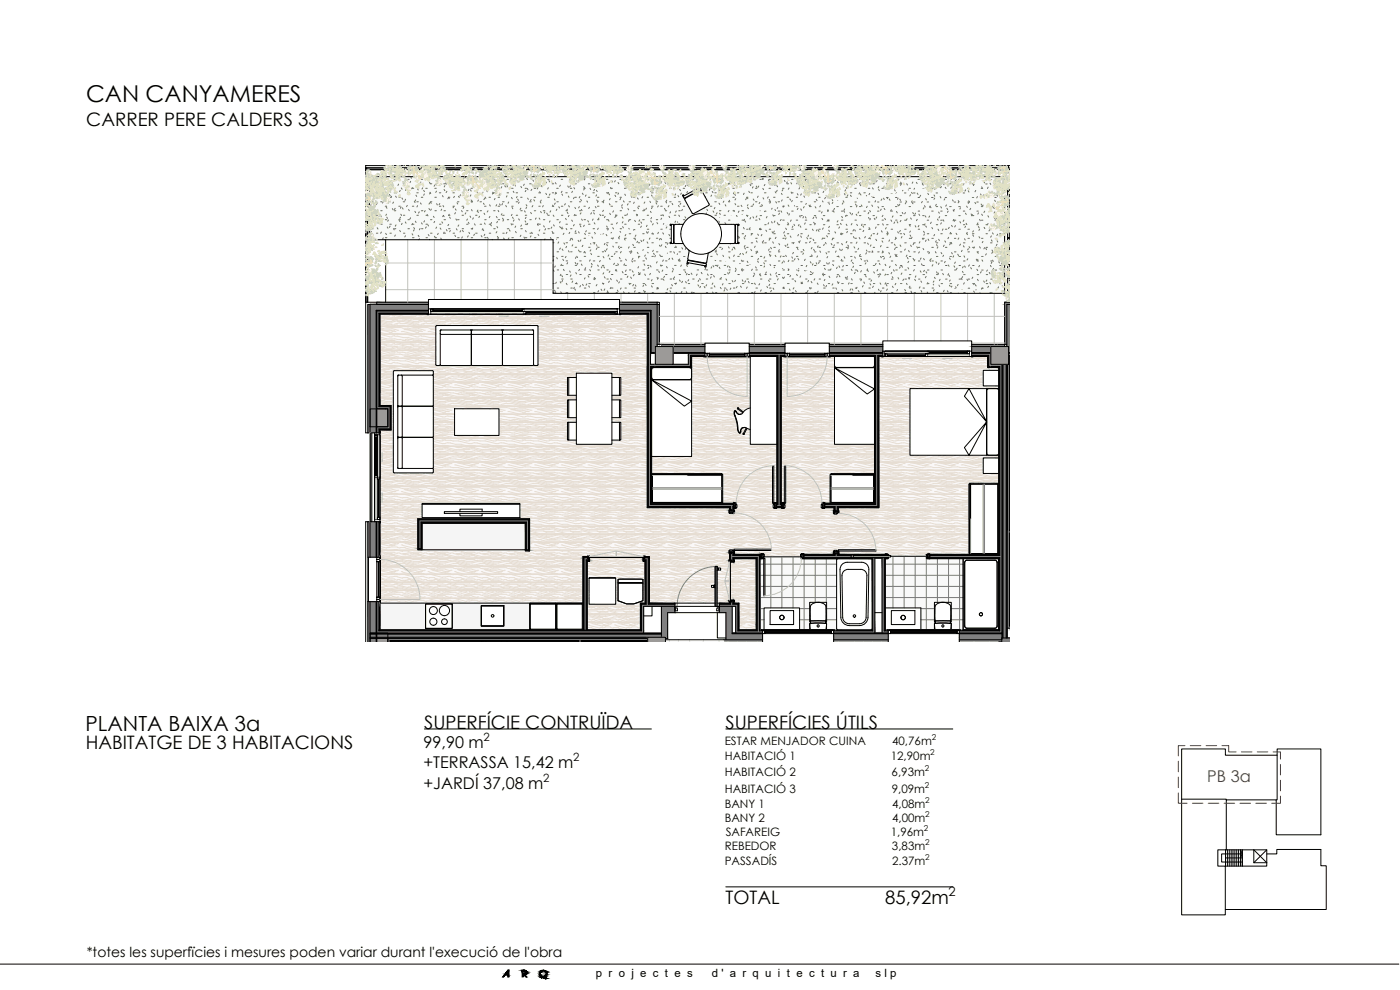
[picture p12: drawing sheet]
<svg xmlns="http://www.w3.org/2000/svg" width="420mm" height="297mm" viewBox="0 0 420 297" stroke-linecap="round" stroke-linejoin="round" font-family="sans-serif">
<defs><g id="words">
<text font-size="7" x="25.8" y="30.5">CAN CANYAMERES</text>
<text font-size="6.3" x="25.7" y="219.2">PLANTA BAIXA 3a</text>
<g font-size="5.6">
<text x="25.9" y="37.9">CARRER PERE CALDERS 33</text>
<text x="127.3" y="218.6">SUPERFÍCIE CONTRUÏDA</text>
<text x="217.7" y="218.6">SUPERFÍCIES ÚTILS</text>
<text x="25.7" y="224.7">HABITATGE DE 3 HABITACIONS</text>
<text x="217.7" y="271.3">TOTAL</text>
<text x="265.6" y="271.3">85,92m</text>
</g>
<g font-size="4.9">
<text x="127.1" y="224.5">99,90 m</text>
<text x="127.1" y="230.4">+TERRASSA 15,42 m</text>
<text x="127.1" y="236.8">+JARDÍ 37,08 m</text>
</g>
<text font-size="4.9" fill="#991b1e" x="362.3" y="234.7">PB 3a</text>
<text font-size="4.2" x="26" y="287.1">*totes les superfïcies i mesures poden variar durant l'execució de l'obra</text>
<text font-size="3.9" x="284.6" y="268.8">2</text>
<g font-size="3.5">
<text x="217.5" y="223.5">ESTAR MENJADOR CUINA</text>
<text x="267.7" y="223.5">40,76m</text>
<text x="217.5" y="228.1">HABITACIÓ 1</text>
<text x="217.5" y="232.9">HABITACIÓ 2</text>
<text x="267.3" y="228.1">12,90m</text>
<text x="267.6" y="232.9">6,93m</text>
<text x="217.5" y="237.8">HABITACIÓ 3</text>
<text x="267.7" y="237.8">9,09m</text>
<text x="217.5" y="242.4">BANY 1</text>
<text x="267.7" y="242.4">4,08m</text>
<text x="217.5" y="246.6">BANY 2</text>
<text x="217.8" y="250.9">SAFAREIG</text>
<text x="267.3" y="250.9">1,96m</text>
<text x="267.7" y="246.6">4,00m</text>
<text x="217.5" y="255.1">REBEDOR</text>
<text x="267.7" y="255.1">3,83m</text>
<text x="217.5" y="259.6">PASSADÍS</text>
<text x="267.7" y="259.6">2.37m</text>
</g>
<g font-size="3.4">
<text x="145.1" y="222.4">2</text>
<text x="172" y="228.3">2</text>
<text x="163" y="234.7">2</text>
<text x="178.9" y="293.1">p r o j e c t e s</text>
<text x="213.6" y="293.1">d ' a r q u i t e c t u r a</text>
<text x="262.7" y="293.1">s l p</text>
</g>
<g font-size="2.4">
<text x="279.6" y="222">2</text>
<text x="279.2" y="226.5">2</text>
<text x="277.5" y="231.4">2</text>
<text x="277.6" y="236.3">2</text>
<text x="277.7" y="240.8">2</text>
<text x="277.7" y="245.1">2</text>
<text x="277.3" y="249.3">2</text>
<text x="277.6" y="253.5">2</text>
<text x="277.7" y="258.1">2</text>
</g>
</g></defs>
<!-- layer: 00 MOSCA -->
<g fill="none" stroke="#000" stroke-width=".3">
<path d="M354.6 239.8h13.4v.2M383.3 226.6v13.4h-.3M367.7 259.9h12.5v-4.9h-14.7v4.9h2.2v13M367.8 257.4h5M367.8 255v4.9M368 255v-15h15v10.5h13.4v-25.8h-13.1v1.9h-15.6v-1.9h-13.1v49.8h13.1v-1.6h30.3v-13.1h-1.6v-4.9h-13.2v1.3h-3M368.4 255v4.9M368.9 255v4.9M369.5 255v4.9M370 255v4.9M370.6 255v4.9M371.2 255v4.9"/>
<path d="M371.7 255v4.9M372.3 257.4l.5-1.2-.5-1.2v4.9M372.8 256.2h-6.2v2.4h6.2M372.8 255v4.9zM376.3 255l3.9 3.9h-3.9zM380.2 255l-3.9 3.9"/>
</g>
<!-- layer: A-FLOR-PATT -->
<g fill="#f9f9f9" stroke="#f9f9f9" stroke-width=".3">
<path d="M267.3 166.9l10.9 .2v-.2zM267.3 166.9l10.9 .2h-10.9z"/>
<path d="M266.7 167.1l11.5 .1zM266.7 167.1l11.5 .1z"/>
<path d="M266.7 167.2l11.3 .3v-.3zM266.7 167.2l11.3 .3h-11.3z"/>
<path d="M229.2 167.1l11.3 .4v-.4zM229.2 167.1l11.3 .4h-11.3z"/>
<path d="M228.1 167.5l.1 .1zM228.1 167.5l.1 .1z"/>
<path d="M279 167.6l10.1 .1zM279 167.6l10.1 .1z"/>
<path d="M266.5 167.5l11.7 .2v-.2zM266.5 167.5l11.7 .2h-11.7z"/>
<path d="M241.3 167.6h9.9zM241.3 167.6l9.9 .1z"/>
<path d="M229.6 167.5l10.9 .2v-.2zM229.6 167.5l10.9 .2h-10.9z"/>
<path d="M228.1 167.6l.2 .1zM228.1 167.6l.2 .1z"/>
<path d="M229.6 167.7h21.6zM229.6 167.7h21.6z"/>
<path d="M229.6 167.7l21.5 .2 .1-.2zM229.6 167.7l21.5 .2h-21.5z"/>
<path d="M229.6 167.9l21.5 10.8v-10.8zM229.6 167.9l21.5 10.8h-21.5z"/>
<path d="M228.1 167.7l1.1 11v-11zM228.1 167.7l1.1 11h-1.1z"/>
<path d="M265.7 167.7l23.4 13v-13zM265.7 167.7l23.4 13h-23.4z"/>
<path d="M228.1 178.7l23 2v-2zM228.1 178.7l23 2h-23z"/>
<path d="M265.7 180.7l14.7 1.7v-1.7zM265.7 180.7l14.7 1.7h-14.7z"/>
<path d="M228.1 180.7l14.9 1.7v-1.7zM228.1 180.7l14.9 1.7h-14.9z"/>
<path d="M285.5 180.7l3.6 5.8v-5.8zM285.5 180.7l3.6 5.8h-3.6z"/>
<path d="M276.4 182.4l4 4.1v-4.1zM276.4 182.4l4 4.1h-4z"/>
<path d="M248.1 180.7l3 5.8v-5.8zM248.1 180.7l3 5.8h-3z"/>
<path d="M240 182.4l3 4.1v-4.1zM240 182.4l3 4.1h-3z"/>
<path d="M276.4 186.5l4.2 .5v-.5zM276.4 186.5l4.2 .5h-4.2z"/>
<path d="M240 186.5l3.2 .5v-.5zM240 186.5l3.2 .5h-3.2z"/>
<path d="M285.3 186.5l3.8 .5v-.5zM285.3 186.5l3.8 .5h-3.8z"/>
<path d="M276.4 187h4zM276.4 187h4.2z"/>
<path d="M247.9 186.5l3.2 .5v-.5zM247.9 186.5l3.2 .5h-3.2z"/>
<path d="M240 187h3zM240 187h3.2z"/>
<path d="M285.3 187h3.8zM285.3 187h3.8z"/>
<path d="M247.9 187h3.2zM247.9 187h3.2z"/>
<path d="M248.1 187l3 1.7v-1.7zM248.1 187l3 1.7h-3z"/>
<path d="M248.1 188.7l3.1 .2-.1-.2zM248.1 188.7l3.1 .2h-3.1z"/>
<path d="M248.1 188.9h3.1zM248.1 188.9h3.1z"/>
<path d="M285.5 187l3.6 2v-2zM285.5 187l3.6 2h-3.6z"/>
<path d="M276.4 187l4 2v-2zM276.4 187l4 2h-4z"/>
<path d="M248.1 188.9l3.1 .1zM248.1 188.9l3.1 .1z"/>
<path d="M240 187l3 2v-2zM240 187l3 2h-3z"/>
<path d="M228.1 182.4l1.2 6.6v-6.6zM228.1 182.4l1.2 6.6h-1.2z"/>
<path d="M248.1 189h3.1zM248.1 189h3.1z"/>
<path d="M288.3 189l.8 .1zM288.3 189l.8 .1z"/>
<path d="M265.5 189l.2 .1zM265.5 189l.2 .1z"/>
<path d="M250.6 189l.6 .1zM250.6 189l.6 .1z"/>
<path d="M228.1 189l.4 .1zM228.1 189l.4 .1z"/>
</g>
<g fill="none" stroke="#697988" stroke-width=".3">
<path d="M228.1 179.3h23M228.1 175.9h1.1M228.1 172.6h1.1M228.1 169.3h1.1M229.6 175.9h21.5M229.6 172.6h21.5M229.6 169.3h21.5M231.3 167.1v15.3M234.7 167.1v15.3M238 167.1v15.3M241.3 167.6v21.4M244.7 167.6v13.1"/>
<path d="M248 167.6v13.1M265.7 179.3h23.4M265.7 175.9h23.4M265.7 172.6h23.4M265.7 169.3h23.4M268 166.9v15.5M271.3 166.9v15.5M274.7 166.9v15.5M278 166.9v.3M278 167.5v21.5M281.3 167.6v13.1M284.7 167.6v13.1"/>
<path d="M288 167.6v21.4M228.1 186h1.2M228.1 182.6h1.2M240 186h3M240 182.6h3M248 186.5v.5M248.1 186h3M248.1 182.6h3M276.4 186h4M276.4 182.6h4M285.5 186h3.6M285.5 182.6h3.6"/>
</g>
<g fill="#faf8f8" stroke="#faf8f8" stroke-width=".3">
<path d="M222.4 123.1h1.2l-.4 .4z"/>
<path d="M221.6 124.2h1z"/>
<path d="M223.4 128.3h.2z"/>
<path d="M224.2 128.6h.2z"/>
<path d="M129.9 140.6h64.3z"/>
<path d="M251.6 166.2l14 .1z"/>
<path d="M215.4 170.5h.2z"/>
<path d="M193 174.8h.6z"/>
<path d="M214.2 175.7l.1 .1z"/>
<path d="M214.2 175.7h.2z"/>
<path d="M117.4 192.5h2.2zM117.4 192.6l2.2-.1z"/>
<path d="M150.5 192.5h1.6zM150.5 192.6l1.6-.1z"/>
<path d="M145 192.5h.8zM145.1 192.6l.7-.1z"/>
<path d="M124.2 192.5h.8zM124.2 192.6l.8-.1z"/>
<path d="M186.3 94.3l7.9 .1zM186.3 94.3l7.9 .1z"/>
<path d="M128.7 94.3l57.1 .1zM128.7 94.3l57.1 .1z"/>
<path d="M114 94.3l14.2 .1zM114 94.3l14.2 .1z"/>
<path d="M114 94.4l80.2 3.3v-3.3zM114 94.4l80.2 3.3h-80.2z"/>
<path d="M131.1 97.7h63.1zM131.1 97.7h63.1z"/>
<path d="M114 97.7h17.1zM114 97.7h17z"/>
<path d="M114 97.7h17zM114 97.7l16.9 .1z"/>
<path d="M161.3 97.7l32.9 .1zM161.3 97.7l32.9 .1z"/>
<path d="M161.4 97.8l32.8 .1v-.1zM161.4 97.8l32.8 .1h-32.7z"/>
<path d="M114 97.8l16.8 .1 .1-.1zM114 97.8l16.8 .1h-16.8z"/>
<path d="M292 107l4.4 .1zM292 107l4.4 .1z"/>
<path d="M265.1 107l26.4 .1zM265.1 107l26.4 .1z"/>
<path d="M263.8 107l.8 .1zM263.8 107l.8 .1z"/>
<path d="M249.3 107l1.1 .1zM249.3 107l1.1 .1z"/>
<path d="M234.5 107l.7 .1zM234.5 107l.7 .1z"/>
<path d="M207.6 107l3.5 .1zM207.6 107l3.5 .1z"/>
<path d="M161.5 97.9l32.7 11.5v-11.5zM161.5 97.9l32.7 11.5h-32.7z"/>
<path d="M114 97.9l16.8 11.5v-11.5zM114 97.9l16.8 11.5h-16.8z"/>
<path d="M161.5 109.4l32.7 .2v-.2zM161.5 109.4l32.7 .2h-32.8z"/>
<path d="M160.1 109.5l.1 .1zM160.1 109.5l.1 .1z"/>
<path d="M150.8 109.5l.1 .1zM150.8 109.5l.1 .1z"/>
<path d="M141.4 109.5l.1 .1zM141.4 109.5l.1 .1z"/>
<path d="M132.1 109.5l.1 .1zM132.1 109.5l.1 .1z"/>
<path d="M114 109.4l16.9 .2-.1-.2zM114 109.4l16.9 .2h-16.9z"/>
<path d="M132.1 109.6h.1zM132 109.6h.2z"/>
<path d="M150.7 109.6l.2 .1zM150.6 109.7h.3z"/>
<path d="M161.4 109.6l32.8 .1zM161.3 109.7h32.9z"/>
<path d="M160 109.6l.3 .1zM159.9 109.7h.4z"/>
<path d="M150.6 109.7h.4zM150.6 109.7h.4z"/>
<path d="M141.4 109.6l.3 .1zM141.2 109.7h.5z"/>
<path d="M132 109.6l.3 .1zM131.9 109.7h.4z"/>
<path d="M114 109.6l17 .1zM114 109.6l17 .1z"/>
<path d="M161.3 109.7h32.9zM161.2 109.7h33z"/>
<path d="M159.9 109.7h1.3zM159.9 109.7h1.3z"/>
<path d="M150.6 109.7h.5zM150.5 109.7h.6z"/>
<path d="M141.2 109.7h9.3zM141.2 109.7h9.3z"/>
<path d="M131.9 109.7h9.3zM131.9 109.7h9.3z"/>
<path d="M114 109.7h17.9zM114 109.7h17.9z"/>
<path d="M263.8 107.1l32.6 3.2v-3.2zM263.8 107.1l32.6 3.2h-32.6z"/>
<path d="M263.8 110.3l35.9 .8v-.8zM263.8 110.3l35.9 .8h-35.9z"/>
<path d="M114 109.7l80.2 1.5v-1.5zM114 109.7l80.2 1.5h-80.2z"/>
<path d="M129.8 111.2l64.4 .1zM129.8 111.2l64.4 .1z"/>
<path d="M114 111.2h4.3zM114 111.2l4.1 .1z"/>
<path d="M130 111.3l64.2 .1zM130 111.3l64.2 .1z"/>
<path d="M114 111.3h4.1zM114 111.3l4 .1z"/>
<path d="M130 111.4l64.2 .1zM130 111.4l64.2 .1z"/>
<path d="M130 111.5l64.2 .5v-.5zM130 111.5l64.2 .5h-64.2z"/>
<path d="M130 112l43 .4v-.4zM130 112l43 .4h-43z"/>
<path d="M130 112.4l43 .1zM130 112.4l43 .1h-43z"/>
<path d="M130 112.5l43 .1zM129.8 112.6h43.2z"/>
<path d="M129.8 112.6h43.2zM129.8 112.6h43.2z"/>
<path d="M130 112.6l43 .2v-.2zM130 112.6l43 .2h-43z"/>
<path d="M183.6 112l10.6 1.3v-1.3zM183.6 112l10.6 1.3h-10.6z"/>
<path d="M130 112.8l43 .5v-.5zM130 112.8l43 .5h-43z"/>
<path d="M263.8 111.1l31.3 4.7v-4.7zM263.8 111.1l31.3 4.7h-31.3z"/>
<path d="M263.8 115.8l35.9 .8v-.8zM263.8 115.8l35.9 .8h-35.9z"/>
<path d="M186.3 113.3l7.9 5.3v-5.3zM186.3 113.3l7.9 5.3h-7.9z"/>
<path d="M130 113.3l40.3 5.3v-5.3zM130 113.3l40.3 5.3h-40.3z"/>
<path d="M183.6 118.6l10.6 1.4v-1.4zM183.6 118.6l10.6 1.4h-10.6z"/>
<path d="M130 118.6l43 1.4v-1.4zM130 118.6l43 1.4h-43z"/>
<path d="M130 120l40.3 1.6v-1.6zM130 120l40.3 1.6h-40.3z"/>
<path d="M114 111.4l4 10.3v-10.3zM114 111.4l4 10.3h-4z"/>
<path d="M130 121.6l40.3 .2zM130 121.6l40.3 .2z"/>
<path d="M130 121.8l40.3 .1zM129.8 121.9h40.5z"/>
<path d="M129.8 121.9h40.5zM129.8 121.9h40.5z"/>
<path d="M129.9 121.9l40.4 .1zM129.9 121.9l40.4 .1z"/>
<path d="M130 122l40.3 .2v-.2zM130 122l40.3 .2h-40.3z"/>
<path d="M207.6 107.1l17.6 15.3-.1-15.3zM207.6 107.1l17.6 15.3h-17.6z"/>
<path d="M221.4 122.4h3.8zM221.4 122.4h3.8z"/>
<path d="M207.6 122.4h13.8zM207.6 122.4h13.8z"/>
<path d="M221.5 122.4h3.7zM221.5 122.4h3.7z"/>
<path d="M207.6 122.4h13.8zM207.6 122.4l13.7 .1z"/>
<path d="M221.6 122.4h3.6zM221.6 122.4l3.3 .1z"/>
<path d="M207.6 122.5h13.7zM207.6 122.5h13.7z"/>
<path d="M130 122.2l40.3 .4v-.4zM130 122.2l40.3 .4h-40.3z"/>
<path d="M113.9 122.6l2.5 .1zM113.9 122.6l2.5 .1z"/>
<path d="M221.6 122.5l2.6 .2 .7-.2zM221.6 122.5l2.6 .2h-2.2z"/>
<path d="M222 122.7l1.6 .4 .6-.4zM222 122.7l1.6 .4h-1.2z"/>
<path d="M207.6 122.5l14.6 .8-.9-.8zM207.6 122.5l14.6 .8h-14.6z"/>
<path d="M220.7 123.3h1.5zM220.7 123.3h1.5z"/>
<path d="M207.6 123.3h13.1zM207.6 123.3h12.9z"/>
<path d="M220.7 123.3h1.5zM220.7 123.3h1.5z"/>
<path d="M207.6 123.3h12.9zM207.6 123.3l12.8 .1z"/>
<path d="M207.6 123.4h12.8zM207.6 123.4l12.7 .1z"/>
<path d="M222.4 123.1l.8 .4zM223 123.5h.2z"/>
<path d="M220.7 123.3l1.8 .2-.3-.2zM220.7 123.3l1.8 .2h-1.5z"/>
<path d="M221 123.5l1.9 .3-.4-.3zM221 123.5l1.9 .3h-1.7z"/>
<path d="M221.2 123.8h1.7zM221.2 123.8l1.7 .1z"/>
<path d="M207.6 123.5l12.7 .4v-.4zM207.6 123.5l12.7 .4h-12.7z"/>
<path d="M221.2 123.9l1.5 .2 .2-.2zM221.2 123.9l1.5 .2h-1.3z"/>
<path d="M221.4 124.1h1.3zM221.4 124.1l1.2 .1z"/>
<path d="M221.5 124.2h1.1zM221.5 124.2h1.1z"/>
<path d="M221.6 124.2l.6 .1zM221.8 124.3h.4z"/>
<path d="M207.6 123.9l12.7 .5v-.5zM207.6 123.9l12.7 .5h-12.7z"/>
<path d="M186.3 120l7.9 5.3v-5.3zM186.3 120l7.9 5.3h-7.9z"/>
<path d="M149.8 122.6l20.5 2.7v-2.7zM149.8 122.6l20.5 2.7h-20.5z"/>
<path d="M207.6 124.4l13.2 1.3-.5-1.3zM207.6 124.4l13.2 1.3h-13.2z"/>
<path d="M207.6 125.7l13.5 .9-.3-.9zM207.6 125.7l13.5 .9h-13.5z"/>
<path d="M183.6 125.3l10.6 1.4v-1.4zM183.6 125.3l10.6 1.4h-10.6z"/>
<path d="M149.8 125.3l23.2 1.4v-1.4zM149.8 125.3l23.2 1.4h-23.2z"/>
<path d="M207.6 126.6l13.7 1.1-.2-1.1zM207.6 126.6l13.7 1.1h-13.7z"/>
<path d="M207.6 127.7l13.7 .6v-.6zM207.6 127.7l13.7 .6h-13.7z"/>
<path d="M223.4 128.3h.2zM223.2 128.3h.4z"/>
<path d="M223.2 128.3l.7 .1zM222.9 128.4h1z"/>
<path d="M222.9 128.4h1zM222.8 128.4h1.1z"/>
<path d="M222.8 128.4h1.1zM222.7 128.5h1.2z"/>
<path d="M222.7 128.5h1.2zM222.7 128.5l1.1 .1h-1.2z"/>
<path d="M224.1 128.6l.7 .2zM224.1 128.6l.7 .2h-.8z"/>
<path d="M222.6 128.6l1.1 .2 .1-.2zM222.6 128.6l1.1 .2h-1.2z"/>
<path d="M224 128.8h1.2zM224 128.8h1.2z"/>
<path d="M207.6 128.3l13.8 .7-.1-.7zM207.6 128.3l13.8 .7h-13.8z"/>
<path d="M117.4 121.7l.6 7.3v-7.3zM117.4 121.7l.6 7.3h-.6z"/>
<path d="M222.5 128.8l1.1 .3 .1-.3zM222.5 128.8l1.1 .3h-1.2z"/>
<path d="M207.6 129l13.9 .4-.1-.4zM207.6 129l13.9 .4h-13.9z"/>
<path d="M114 129l4 .5v-.5zM114 129l4 .5h-3.9z"/>
<path d="M207.6 129.4l14 .3-.1-.3zM207.6 129.4l14 .3h-14z"/>
<path d="M222.4 129.1l.9 .6 .3-.6zM222.4 129.1l.9 .6h-1z"/>
<path d="M222.3 129.7l.9 .1 .1-.1zM222.3 129.7l.9 .1h-1z"/>
<path d="M207.6 129.7l14.3 .2-.3-.2zM207.6 129.7l14.3 .2h-14.3z"/>
<path d="M222.2 129.8h1zM222.1 129.9h1z"/>
<path d="M222.1 129.9h1zM222 129.9h1.1z"/>
<path d="M207.6 129.9h14.4zM207.6 129.9h14.4z"/>
<path d="M114.2 129.5l3.8 .5v-.5zM114.2 129.5l3.8 .5h-3.8z"/>
<path d="M207.6 129.9l15.4 .3 .1-.3zM207.6 129.9l15.4 .3h-15.4z"/>
<path d="M207.6 130.2h15.4zM207.6 130.2l15.4 .1z"/>
<path d="M224 128.8l1.2 1.6v-1.6zM224 128.8l1.2 1.6h-2z"/>
<path d="M207.6 130.3l15.5 .1zM207.6 130.3l15.5 .1z"/>
<path d="M223.2 130.4h2zM223.2 130.4h2z"/>
<path d="M207.6 130.4h15.6zM207.6 130.4h15.6z"/>
<path d="M149.8 126.7l20.5 3.9v-3.9zM149.8 126.7l20.5 3.9h-20.5z"/>
<path d="M130 122.6l6.4 8v-8zM130 122.6l6.4 8h-6.4z"/>
<path d="M130 130.6l40.3 .4v-.4zM130 130.6l40.3 .4h-40.3z"/>
<path d="M130 131l40.3 .2zM130 131l40.3 .2h-40.3z"/>
<path d="M130 131.2h40.3zM129.8 131.2h40.5z"/>
<path d="M129.8 131.2l40.5 .1zM129.8 131.2l40.5 .1z"/>
<path d="M130 131.3l40.3 .2v-.2zM130 131.3l40.3 .2h-40.3z"/>
<path d="M186.3 126.7l7.9 5.3v-5.3zM186.3 126.7l7.9 5.3h-7.9z"/>
<path d="M130 131.5l40.3 .5v-.5zM130 131.5l40.3 .5h-40.3z"/>
<path d="M183.6 132l10.6 1.3v-1.3zM183.6 132l10.6 1.3h-10.6z"/>
<path d="M130 132l43 1.3v-1.3zM130 132l43 1.3h-43z"/>
<path d="M234.5 107.1l15.9 26.2v-26.2zM234.5 107.1l15.9 26.2h-15.9z"/>
<path d="M207.6 130.4l17.6 2.9v-2.9zM207.6 130.4l17.6 2.9h-17.6z"/>
<path d="M263.8 116.6l9.3 20v-20zM263.8 116.6l9.3 20h-9.3z"/>
<path d="M207.6 133.3l25.6 3.7v-3.7zM207.6 133.3l25.6 3.7h-25.6z"/>
<path d="M263.8 136.6l35.9 .8v-.8zM263.8 136.6l35.9 .8h-35.9z"/>
<path d="M234.5 133.3l27.9 6.4v-6.4zM234.5 133.3l27.9 6.4h-27.9z"/>
<path d="M195.6 137l37.6 2.7v-2.7zM195.6 137l37.6 2.7h-37.6z"/>
<path d="M130 133.3l64.2 7.1v-7.1zM130 133.3l64.2 7.1h-64.2z"/>
<path d="M130 140.4h64.2zM130 140.4h64.2z"/>
<path d="M130 140.4l64.2 .2zM129.9 140.6h64.3zM129.8 140.6h64.4z"/>
<path d="M129.8 140.6h64.4zM129.8 140.6h64.4z"/>
<path d="M130 140.6l64.2 .2zM130 140.6l64.2 .2z"/>
<path d="M130 140.8h64.2zM130 140.8h64.2z"/>
<path d="M114 130l4 11.6v-11.6zM114 130l4 11.6h-4z"/>
<path d="M130 140.8l64.2 .9v-.9zM130 140.8l64.2 .9h-64.2z"/>
<path d="M114 141.6l4 .1zM114 141.6l4 .1z"/>
<path d="M130 141.7l64.2 .1zM130 141.7l64.2 .1h-64.2z"/>
<path d="M114 141.7l4.1 .1zM114 141.7l4.1 .1z"/>
<path d="M130 141.8l64.2 .1zM129.8 141.9h64.4z"/>
<path d="M114 141.8l4.3 .1zM114 141.8l4.3 .1z"/>
<path d="M263.8 137.4l31.3 4.7v-4.7zM263.8 137.4l31.3 4.7h-31.3z"/>
<path d="M235.8 139.7l26.6 2.4v-2.4zM235.8 139.7l26.6 2.4h-26.6z"/>
<path d="M195.6 139.7l36.2 2.4v-2.4zM195.6 139.7l36.2 2.4h-36.2z"/>
<path d="M262.2 142.1l.2 .3v-.3zM262.2 142.1l.2 .3h-.2z"/>
<path d="M235.8 142.1l13.6 .3v-.3zM235.8 142.1l13.6 .3h-13.6z"/>
<path d="M216.6 142.1l15.2 .3v-.3zM216.6 142.1l15.2 .3h-15.2z"/>
<path d="M195.6 142.1l.2 .3v-.3zM195.6 142.1l.2 .3h-.2z"/>
<path d="M263.8 142.1l35.9 2.9v-2.9zM263.8 142.1l35.9 2.9h-35.9z"/>
<path d="M263.8 145l27.2 .3v-.3zM263.8 145l27.2 .3h-27.2z"/>
<path d="M235.8 142.4l13.3 8.4v-8.4zM235.8 142.4l13.3 8.4h-13.3z"/>
<path d="M234.5 139.7l.9 11.1v-11.1zM234.5 139.7l.9 11.1h-.9z"/>
<path d="M232.2 139.7l1 11.1v-11.1zM232.2 139.7l1 11.1h-1z"/>
<path d="M216.9 142.4l14.9 8.4v-8.4zM216.9 142.4l14.9 8.4h-14.9z"/>
<path d="M247.5 150.8l1.6 .2v-.2zM247.5 150.8l1.6 .2h-1.6z"/>
<path d="M235.8 150.8l10.9 .2v-.2zM235.8 150.8l10.9 .2h-10.9z"/>
<path d="M234.5 150.8v.2zM234.5 150.8v.2z"/>
<path d="M233.1 150.8l.1 .2zM233.1 150.8l.1 .2z"/>
<path d="M221 150.8l10.8 .2v-.2zM221 150.8l10.8 .2h-10.8z"/>
<path d="M216.9 150.8l3.2 .2v-.2zM216.9 150.8l3.2 .2h-3.2z"/>
<path d="M114 141.9l80.2 9.2v-9.2zM114 141.9l80.2 9.2h-80.2z"/>
<path d="M235.4 151l11.3 .4v-.4zM235.4 151l11.3 .4h-11.3z"/>
<path d="M221 151l11.2 .4v-.4zM221 151l11.2 .4h-11.2z"/>
<path d="M263.8 145.3l27 7v-7zM263.8 145.3l27 7h-27z"/>
<path d="M235.6 151.4l10.9 .9v-.9zM235.6 151.4l10.9 .9h-10.9z"/>
<path d="M221.2 151.4l10.8 .9v-.9zM221.2 151.4l10.8 .9h-10.8z"/>
<path d="M156 151.1l38.2 1.2v-1.2zM156 151.1l38.2 1.2h-38.2z"/>
<path d="M247.5 152.3l2.8 .2v-.2zM247.5 152.3l2.8 .2h-2.8z"/>
<path d="M235.4 152.3l11.3 .2v-.2zM235.4 152.3l11.3 .2h-11.3z"/>
<path d="M233.1 152.3l1.4 .2v-.2zM233.1 152.3l1.4 .2h-1.4z"/>
<path d="M221 152.3l11.2 .2v-.2zM221 152.3l11.2 .2h-11.2z"/>
<path d="M220.2 152.5l30.1 .5v-.5zM220.2 152.5l30.1 .5h-30.1z"/>
<path d="M156 152.3l62.9 .7v-.7zM156 152.3l62.9 .7h-62.9z"/>
<path d="M251.6 152.3l39.2 .9v-.9zM251.6 152.3l39.2 .9h-39.2z"/>
<path d="M220.5 153l29.8 .2zM220.5 153l29.8 .2z"/>
<path d="M220.5 153.2l29.6 .7v-.7zM220.5 153.2l29.6 .7h-29.6z"/>
<path d="M156 153l62.7 .9v-.9zM156 153l62.7 .9h-62.7z"/>
<path d="M251.8 153.2l39 .9v-.9zM251.8 153.2l39 .9h-39z"/>
<path d="M219.9 153.9l30.2 .2zM219.9 153.9l30.2 .2z"/>
<path d="M219.9 154.1h30.4zM219.9 154.1h30.4z"/>
<path d="M156 153.9l62.9 .2v-.2zM156 153.9l62.9 .2h-62.9z"/>
<path d="M251.2 154.1l39.6 .2v-.2zM251.2 154.1l39.6 .2h-39.6z"/>
<path d="M156 154.1l94.3 .2v-.2zM156 154.1l94.3 .2h-94.3z"/>
<path d="M156 154.3l134.8 1v-1zM156 154.3l134.8 1h-134.8z"/>
<path d="M114 151.1l12.7 4.2v-4.2zM114 151.1l12.7 4.2h-12.7z"/>
<path d="M114 155.3l176.8 .3v-.3zM114 155.3l176.8 .3h-176.8z"/>
<path d="M114 155.6l11.4 .8v-.8zM114 155.6l11.4 .8h-11.4z"/>
<path d="M114.2 156.4l11.2 .5v-.5zM114.2 156.4l11.2 .5h-11.2z"/>
<path d="M158.9 155.6l131.9 9.2v-9.2zM158.9 155.6l131.9 9.2h-131.9z"/>
<path d="M231.5 164.8l59.3 .1v-.1zM231.5 164.8l59.3 .1h-59.3z"/>
<path d="M158.9 164.8l61.3 .2v-.2zM158.9 164.8l61.3 .2h-61.3z"/>
<path d="M114 156.9l11.4 8.1v-8.1zM114 156.9l11.4 8.1h-11.4z"/>
<path d="M114 165h106.2zM114 165h106.2z"/>
<path d="M231.5 164.9l20.1 .2v-.2zM231.5 164.9l20.1 .2h-20.1z"/>
<path d="M231.5 165.1l18.8 .1zM231.5 165.1l18.8 .1z"/>
<path d="M219.9 165l.3 .2v-.2zM219.9 165l.3 .2h-.3z"/>
<path d="M114 165l104.9 .2v-.2zM114 165l104.9 .2h-104.9z"/>
<path d="M262.9 164.9l27.9 .4v-.4zM262.9 164.9l27.9 .4h-27.9z"/>
<path d="M251.2 165.1l.4 .2v-.2zM251.2 165.1l.4 .2h-.4z"/>
<path d="M220.5 165.2l29.8 .1v-.1zM220.5 165.2l29.8 .1h-29.8z"/>
<path d="M220.5 165.3l29.6 .7v-.7zM220.5 165.3l29.6 .7h-29.6z"/>
<path d="M114 165.2l104.7 .8v-.8zM114 165.2l104.7 .8h-104.7z"/>
<path d="M251.8 165.3l39 .8v-.8zM251.8 165.3l39 .8h-39z"/>
<path d="M251.8 166.1h39.2zM251.8 166.1h39.2z"/>
<path d="M220.2 166l29.9 .1zM220.2 166l29.9 .1z"/>
<path d="M251.8 166.1l13.8 .1zM251.8 166.1l13.8 .1z"/>
<path d="M241.3 166.1l8.8 .1zM241.3 166.1l8.8 .1z"/>
<path d="M251.6 166.2l14 .1zM251.6 166.3h14z"/>
<path d="M279 166.1l12 .2v-.2zM279 166.1l12 .2h-12z"/>
<path d="M266.3 166.1l12.1 .2v-.2zM266.3 166.1l12.1 .2h-12.1z"/>
<path d="M241.3 166.2l9 .1zM241.3 166.2l9 .1z"/>
<path d="M229.2 166.1l11.3 .2v-.2zM229.2 166.1l11.3 .2h-11.3z"/>
<path d="M220.2 166.1l8.1 .2v-.2zM220.2 166.1l8.1 .2h-8.1z"/>
<path d="M266.7 166.3l11.3 .3v-.3zM266.7 166.3l11.3 .3h-11.3z"/>
<path d="M266.7 166.6l11.5 .1zM266.7 166.6l11.5 .1z"/>
<path d="M114 166l104.9 .8v-.8zM114 166l104.9 .8h-104.9z"/>
<path d="M267.3 166.7l10.9 .2v-.2zM267.3 166.7l10.9 .2h-10.9z"/>
<path d="M193.6 166.8l25.3 .2v-.2zM193.6 166.8l25.3 .2h-25.3z"/>
<path d="M176.9 166.8l16.1 .2v-.2zM176.9 166.8l16.1 .2h-16.1z"/>
<path d="M114 166.8l62.3 .2v-.2zM114 166.8l62.3 .2h-62.3z"/>
<path d="M229.4 166.3l10.8 .8v-.8zM229.4 166.3l10.8 .8h-10.8z"/>
<path d="M220.2 167.6l6.7 .4v-.4zM220.2 167.6l6.7 .4h-6.7z"/>
<path d="M194.9 167l24 1v-1zM194.9 167l24 1h-24z"/>
<path d="M176.9 167.3l16 1v-1zM176.9 167.3l16 1h-16z"/>
<path d="M176.9 168.3l16.1 .2v-.2zM176.9 168.3l16.1 .2h-16.1z"/>
<path d="M220.4 168l6.5 .6v-.6zM220.4 168l6.5 .6h-6.5z"/>
<path d="M194.9 168l23.9 .6v-.6zM194.9 168l23.9 .6h-23.9z"/>
<path d="M220.2 168.6l6.7 .1zM220.2 168.6l6.7 .1z"/>
<path d="M194.9 168.6l24 1.3v-1.3zM194.9 168.6l24 1.3h-24z"/>
<path d="M215.2 169.9l3.7 .4v-.4zM215.2 169.9l3.7 .4h-3.7z"/>
<path d="M215.4 170.3l3.5 .1zM215.4 170.3l3.5 .1z"/>
<path d="M215.6 170.4l3.3 .1zM215.6 170.4l3.3 .1z"/>
<path d="M215.4 170.4l.2 .1zM215.4 170.4l.2 .1z"/>
<path d="M216.3 170.5l2.6 .5v-.5zM216.3 170.5l2.6 .5h-2.6z"/>
<path d="M215.5 170.9l.1 .1zM215.5 170.9l.1 .1z"/>
<path d="M216.3 171l2.6 .1zM215.6 171.1h3.3z"/>
<path d="M215.4 171l.2 .1zM215.4 171l.2 .1z"/>
<path d="M215.4 171.1h3.5zM215.4 171.1h3.5z"/>
<path d="M176.3 168.5l17.3 4.8v-4.8zM176.3 168.5l17.3 4.8h-17.3z"/>
<path d="M184.7 173.3l8.9 .2v-.2zM184.7 173.3l8.9 .2h-8.9z"/>
<path d="M176.3 173.3l.6 .2v-.2zM176.3 173.3l.6 .2h-.6z"/>
<path d="M184.8 173.5l8.8 .3v-.3zM184.8 173.5l8.8 .3h-8.8z"/>
<path d="M192.4 173.8h1.2zM192.4 173.8h1.2z"/>
<path d="M184.8 173.8h1.2zM184.8 173.8h.7z"/>
<path d="M193 173.8l.6 1v-1zM193 173.8l.6 1h-.6zM186 174.8h7.6z"/>
<path d="M186 174.8h7.6zM185.5 174.8h8.1z"/>
<path d="M184.8 173.8l.7 1v-1zM184.8 173.8l.7 1h-.7z"/>
<path d="M184.8 174.8l8.8 .1zM184.8 174.8l8.8 .1z"/>
<path d="M194.9 169.9l19.7 5.6v-5.6zM194.9 169.9l19.7 5.6h-19.7z"/>
<path d="M194.9 175.5h19.5zM194.9 175.5l19.5 .1z"/>
<path d="M214.2 175.6l.2 .1zM214.2 175.6l.2 .1z"/>
<path d="M194.9 175.6h19.3zM194.9 175.6l18.6 .1z"/>
<path d="M214.2 176.1l.2 .1zM214.2 176.1l.2 .1z"/>
<path d="M194.9 175.7l18.6 .5v-.5zM194.9 175.7l18.6 .5h-18.6z"/>
<path d="M214.2 176.2l.2 .1zM214.2 176.2l.2 .1z"/>
<path d="M194.9 176.2l19.3 .1zM194.9 176.2l19.3 .1z"/>
<path d="M194.9 176.3h19.5zM194.9 176.3h19.5z"/>
<path d="M219.2 168.7l7.7 11.3v-11.3zM219.2 168.7l7.7 11.3h-7.7z"/>
<path d="M220.2 180l6.7 .1zM220.2 180l6.7 .1z"/>
<path d="M215.2 171.1l3.7 9v-9zM215.2 171.1l3.7 9h-3.7z"/>
<path d="M193 174.9l.6 5.3v-5.3zM193 174.9l.6 5.3h-.6z"/>
<path d="M184.8 174.9l.7 5.3v-5.3zM184.8 174.9l.7 5.3h-.7z"/>
<path d="M220.4 180.1l6.5 .6v-.6zM220.4 180.1l6.5 .6h-6.5z"/>
<path d="M215.2 180.1l3.6 .6v-.6zM215.2 180.1l3.6 .6h-3.6z"/>
<path d="M220.2 180.7l6.7 .3v-.3zM220.2 180.7l6.7 .3h-6.7z"/>
<path d="M215.2 180.7l3.7 .3v-.3zM215.2 180.7l3.7 .3h-3.7z"/>
<path d="M194.9 176.3l19.7 4.7v-4.7zM194.9 176.3l19.7 4.7h-19.7z"/>
<path d="M193 180.2l.6 .8v-.8zM190.8 181l2.2-.8 .6 .8z"/>
<path d="M114 167l60.9 14 .1-14zM114 167l60.9 14h-60.9z"/>
<path d="M174.9 181v.2zM174.9 181v.2z"/>
<path d="M166.9 181l.1 .2zM166.9 181l.1 .2z"/>
<path d="M114 181l45 .2v-.2zM114 181l45 .2h-45z"/>
<path d="M190.8 181l1.4 .2v-.2zM190.2 181.2l.6-.2 1.4 .2z"/>
<path d="M184.8 180.2l3.3 1-2.6-1zM184.8 180.2l3.3 1h-3.3z"/>
<path d="M184.8 181.2l7.4 .1zM184.8 181.2l7.4 .1z"/>
<path d="M176.3 173.5l.5 7.8v-7.8zM176.3 173.5l.5 7.8h-.5z"/>
<path d="M221.8 181l5.1 8v-8zM221.8 181l5.1 8h-5.1z"/>
<path d="M176.3 181.3l15.9 7.7v-7.7zM176.3 181.3l15.9 7.7h-15.9z"/>
</g>
<g fill="none" stroke="#e6ddd2" stroke-width=".3">
<path d="M114 95.5h80.2M114 95.4h80.2M114 97.8h16.9M114 98.5h.4M114 95.3h1.3M114 94.9h2.8M114 94.3h.4M114 99.7l2 .5M114 96.3l2 .5M114 97.1l2.8 .7M114 96.7l2 .5M114 95.9l2 .5"/>
<path d="M114.4 98.8l.8 .2M114.4 98.4l.8 .2M114.4 97.8l1.6 .4M114.4 98.9h-.4l2.8 .7M114.4 96.1h.9M114.6 94.3l.6 .1M115.2 95.2l.8 .2M115.3 99.1h1.5M115.3 98.7h2.3M115.3 94.5h1.5M116 98.3h4M116 97.3h.8"/>
<path d="M116 96.9h1.6M116 96.5h1.6M116 95.9h2.4M116 95.7l-.8 .1M116.8 99l1.6 .4M116.8 99.7h.8M116.8 97.2l.8 .2M117.6 98.6l1.6 .4M117.6 97.5h.8M117.6 94.7h.8M117.6 94.3h.8M117.6 94.5l-.8 .1"/>
<path d="M117.6 99.9l-.8 .2M118.4 99.5h.5M118.4 95.3h.9M118.4 99.3l-.8 .1M118.4 95l-.8 .3M118.4 95.8l.8 .2M118.5 94.6l2.4 .6M118.6 94.3l2.2 .5M119.2 95.2l4.8 1.2M119.3 99.1h.4M119.3 97.7h1.5M119.3 96.5h1.5"/>
<path d="M119.3 96.1h1.5M119.3 97.5l-.9 .1M119.3 96.3l-1.7 .4M119.3 95.8l-1.7 .5M120 98.2l.8 .2M120 97.1h1.6M120 96.8l-1.6 .4M120.4 99.5h.4M120.8 98.5h1.6M120.8 95.3h2.5M120.8 94.9h4M120.8 97.6l.8 .2"/>
<path d="M120.8 96.4l3.2 .8M120.8 99.4l3.2 .8M120.8 96l3.2 .8M121.2 98.9h1.2M121.6 94.3h.8M121.6 98.8l3.2 .8M121.6 97l3.2 .8M122.4 98.8l.8 .2M122.4 97.8l1.6 .4M122.4 98.4l.8 .2M122.4 96.1h.9M122.7 94.3l.6 .1"/>
<path d="M123.2 95.2l.8 .2M123.3 99.1h1.5M123.3 98.7h2.3M123.3 94.5h1.5M124 98.3h4M124 97.3h.8M124 96.9h1.6M124 96.5h1.6M124 95.9h2.4M124 95.7l-.8 .1M124.8 99l1.6 .4M124.8 99.7h.8"/>
<path d="M124.8 97.2l.8 .2M125.6 98.6l1.6 .4M125.6 97.5h.8M125.6 94.7h.8M125.6 94.3h.8M125.6 94.5l-.8 .2M125.6 99.9l-.8 .2M126.4 99.5h.5M126.4 95.3h.9M126.4 99.3l-.8 .1M126.4 95.1l-.8 .2M126.4 95.8l.8 .2"/>
<path d="M126.5 94.6l2.4 .6M126.7 94.3l2.1 .5M127.2 95.2l4.8 1.2M127.3 99.1h.4M127.3 97.7h1.5M127.3 96.5h1.5M127.3 96.1h1.5M127.3 97.5l-.9 .1M127.3 96.3l-1.7 .4M127.3 95.8l-1.7 .5M128 98.2l.8 .2M128 97.1h1.6"/>
<path d="M128 96.9l-1.6 .4M128.4 99.5h.4M128.8 98.5h1.7M128.8 95.3h2.5M128.8 94.9h4M128.8 97.6l.8 .2M128.8 99.4l2 .5M128.8 96.4l3.2 .8M128.8 96l3.2 .8M129.2 98.9h1.3M129.6 94.3h.9M129.6 98.8l1.2 .3"/>
<path d="M129.6 97l2.7 .7M130.4 97.8l.4 .1h-16.8M130.4 98.8l.4 .1M130.4 98.4l.4 .1M130.5 96.1h.8M130.7 94.3l.6 .1M131.2 95.2l.8 .2M131.3 94.5h1.5M132 97.3h.8M132 96.9h1.6M132 96.5h1.6M132 95.9h2.5"/>
<path d="M132 95.7l-.8 .2M132.8 97.2l.8 .2M133.6 97.5h.9M133.6 94.7h.9M133.6 94.3h.9M133.6 94.5l-.8 .2M134.5 95.3h.8M134.5 95.1l-.9 .2M134.5 95.8l.8 .2M134.5 94.6l2.4 .6M134.7 94.3l2.1 .5M135.2 95.2l4.8 1.2"/>
<path d="M135.3 96.5h1.5M135.3 96.1h1.5M135.3 97.5l-.8 .2M135.3 96.3l-1.7 .4M135.3 95.9l-1.7 .4M136 97.1h1.6M136 96.9l-1.5 .4M136.8 95.3h2.5M136.8 94.9h4M136.8 97.6l.4 .1M136.8 96.4l3.2 .8M136.8 96l3.2 .8"/>
<path d="M137.6 94.3h.9M137.6 97l2.8 .7M138.5 96.1h.8M138.7 94.3l.6 .1M139.2 95.2l.8 .2M139.3 94.5h1.5M140 97.3h.8M140 96.9h1.6M140 96.5h1.6M140 95.9h2.5M140 95.7l-.8 .2M140.8 97.2l.8 .2"/>
<path d="M141.6 97.5h.9M141.6 94.7h.9M141.6 94.3h.9M141.6 94.5l-.8 .2M142.5 95.3h.8M142.5 95.1l-.9 .2M142.5 95.8l.8 .2M142.5 94.6l2.4 .6M142.7 94.3l2.1 .5M143.2 95.2l4.8 1.2M143.3 96.5h1.5M143.3 96.1h1.5"/>
<path d="M143.3 97.5l-.8 .2M143.3 96.3l-1.7 .4M143.3 95.9l-1.7 .4M144 97.1h1.6M144 96.9l-1.5 .4M144.8 95.3h2.5M144.8 94.9h4M144.8 97.6l.4 .1M144.8 96.4l3.2 .8M144.8 96l3.2 .8M145.6 94.3h.9M145.6 97l2.8 .7"/>
<path d="M146.5 96.1h.8M146.7 94.3l.6 .1M147.2 95.2l.8 .2M147.3 94.5h1.5M148 97.3h.8M148 96.9h1.6M148 96.5h1.6M148 95.9h2.5M148 95.7l-.8 .2M148.8 97.2l.8 .2M148.9 94.3h-.1M149.6 97.5h.9"/>
<path d="M149.6 94.7h.9M149.6 94.3h.9M149.6 94.5l-.8 .2M150.5 95.3h.8M150.5 95.1l-.9 .2M150.5 95.8l.8 .2M150.5 94.6l2.4 .6M150.7 94.3l2.1 .5M151.2 95.2l4.8 1.2M151.3 96.5h1.5M151.3 96.1h1.5M151.3 97.5l-.8 .2"/>
<path d="M151.3 96.3l-1.7 .4M151.3 95.9l-1.7 .4M152 97.1h1.6M152 96.9l-1.5 .4M152.8 95.3h2.5M152.8 94.9h4M152.8 97.6l.4 .1M152.8 96l3.2 .8M152.8 96.4l3.2 .8M153.6 94.3h.9M153.6 97l2.8 .7M154.5 96.1h.8"/>
<path d="M154.8 94.3l.5 .1M155.2 95.2l.8 .2M155.3 94.5h1.5M156 97.3h.8M156 96.9h1.6M156 96.5h1.6M156 95.9h2.5M156 95.7l-.8 .2M156.8 97.2l.8 .2M156.9 94.3h-.1M157.6 97.5h.9M157.6 94.7h.9"/>
<path d="M157.6 94.3h.9M157.6 94.5l-.8 .2M158.5 95.3h.8M158.5 95.1l-.9 .2M158.5 95.8l.8 .2M158.5 94.6l2.4 .6M158.8 94.3l2 .5M159.2 95.2l4.8 1.2M159.3 96.5h1.5M159.3 96.1h1.5M159.3 97.5l-.8 .2M159.3 96.3l-1.7 .4"/>
<path d="M159.3 95.9l-1.7 .4M160 97.1h1.6M160 96.9l-1.5 .4M160.8 95.3h2.5M160.8 94.9h4M160.8 97.6l.8 .2M160.8 96.4l3.2 .8M160.8 96l3.2 .8M161.4 97.8h32.8M161.4 97.9h32.8M161.5 98.9h1M161.5 98.5h1"/>
<path d="M161.5 99.5l2.5 .7M161.6 94.3h.9M161.6 98.8l3.2 .8M161.6 97l3.2 .8M162.4 98.8l.8 .2M162.4 98.4l.8 .2M162.4 97.8l1.6 .4M162.5 96.1h.8M162.8 94.3l.5 .1M163.2 95.2l.8 .2M163.3 99.1h1.5M163.3 98.7h2.4"/>
<path d="M163.3 94.5h1.5M164 98.3h4M164 97.3h.8M164 96.9h1.7M164 96.5h1.7M164 95.9h2.5M164 95.7l-.8 .2M164.8 99l1.6 .4M164.8 99.7h.9M164.8 97.2l.9 .2M164.9 94.3h-.1M165.6 98.6l1.6 .4"/>
<path d="M165.7 97.5h.8M165.7 94.7h.8M165.7 94.3h.8M165.7 94.5l-.9 .2M165.7 99.9l-.9 .2M166.5 99.5h.4M166.5 95.3h.8M166.5 99.3l-.8 .2M166.5 95.1l-.8 .2M166.5 95.8l.8 .2M166.5 94.6l2.4 .6M166.8 94.3l2 .5"/>
<path d="M167.2 100l.8 .2M167.2 95.2l4.8 1.2M167.3 99.1h.3M167.3 97.7h1.5M167.3 96.5h1.5M167.3 96.1h1.5M167.3 97.5l-.8 .2M167.3 96.3l-1.6 .4M167.3 95.9l-1.6 .4M168 98.2l.8 .1M168 97.1h1.7M168 96.9l-1.5 .4"/>
<path d="M168.4 99.5h.4M168.8 98.5h1.7M168.8 95.3h2.5M168.8 94.9h4M168.8 97.6l.9 .2M168.8 99.4l3.2 .8M168.8 96.4l3.2 .8M168.8 96l3.2 .8M169.2 98.9h1.3M169.7 94.3h.8M169.7 98.8l3.1 .8M169.7 97l3.1 .8"/>
<path d="M170.4 98.7l.8 .3M170.4 98.3l.8 .3M170.4 97.8l1.6 .4M170.5 96.1h.8M170.8 94.3l.5 .1M171.2 95.2l.8 .2M171.3 99.1h1.5M171.3 98.7h2.4M171.3 94.5h1.5M172 98.3h4M172 97.3h.8M172 96.9h1.7"/>
<path d="M172 96.5h1.7M172 95.9h2.5M172 95.7l-.8 .2M172.8 99l1.6 .4M172.8 99.7h.9M172.8 97.2l.9 .2M173 94.3h-.2M173.6 98.6l1.6 .4M173.7 97.5h.8M173.7 94.7h.8M173.7 94.3h.8M173.7 94.5l-.9 .2"/>
<path d="M173.7 99.9l-.9 .2M174.5 99.5h.4M174.5 95.3h.8M174.5 99.3l-.8 .2M174.5 95.1l-.8 .2M174.5 95.8l.8 .2M174.5 94.6l2.4 .6M174.8 94.3l2 .5M175.2 100l.8 .2M175.2 95.2l4.8 1.2M175.3 99.1h.3M175.3 97.7h1.5"/>
<path d="M175.3 96.5h1.5M175.3 96.1h1.5M175.3 97.5l-.8 .2M175.3 96.3l-1.6 .4M175.3 95.9l-1.6 .4M176 98.2l.8 .1M176 97.1h1.7M176 96.9l-1.5 .4M176.4 99.5h.4M176.8 98.5h1.7M176.8 95.3h2.5M176.8 94.9h4"/>
<path d="M176.8 97.6l.9 .2M176.8 99.4l3.2 .8M176.8 96.4l3.2 .8M176.8 96l3.2 .8M177.2 98.9h1.3M177.7 94.3h.8M177.7 98.8l3.1 .8M177.7 97l3.1 .8M178.4 98.7l.8 .2M178.4 98.3l.8 .3M178.4 97.8l1.6 .4M178.5 96.1h.8"/>
<path d="M178.9 94.3l.4 .1M179.2 95.2l.8 .2M179.3 99.1h1.5M179.3 98.7h2.4M179.3 94.5h1.5M180 98.3h4M180 97.3h.8M180 96.9h1.7M180 96.5h1.7M180 95.9h2.5M180 95.7l-.8 .2M180.8 98.9l1.6 .4"/>
<path d="M180.8 99.7h.9M180.8 97.2l.9 .2M181 94.3h-.2M181.6 98.6l1.6 .4M181.7 97.5h.8M181.7 94.7h.8M181.7 94.3h.8M181.7 99.9l-.9 .2M181.7 94.5l-.9 .2M182.5 99.5h.4M182.5 95.3h.8M182.5 99.3l-.8 .2"/>
<path d="M182.5 95.1l-.8 .2M182.5 95.8l.8 .2M182.5 94.6l2.4 .6M182.9 94.3l1.9 .5M183.2 100l.8 .2M183.2 95.2l4.8 1.2M183.3 99.1h.3M183.3 97.7h1.5M183.3 96.5h1.5M183.3 96.1h1.5M183.3 97.5l-.8 .2M183.3 96.3l-1.6 .4"/>
<path d="M183.3 95.9l-1.6 .4M184 98.1l.8 .2M184 97.1h1.7M184 96.9l-1.5 .4M184.4 99.5h.4M184.8 98.5h1.7M184.8 95.3h2.5M184.8 94.9h4M184.8 97.6l.9 .2M184.8 99.4l3.2 .8M184.8 96.4l3.2 .8M184.8 96l3.2 .8"/>
<path d="M185.3 98.9h1.2M185.7 94.3h.1M185.7 98.8l3.1 .8M185.7 97l3.1 .8M186.3 94.3h.2M186.4 98.7l.8 .2M186.4 98.3l.8 .2M186.4 97.7l1.6 .4M186.5 96.1h.8M186.9 94.3l.4 .1M187.2 95.2l.8 .2M187.3 99.1h1.5"/>
<path d="M187.3 98.7h2.4M187.3 94.5h1.5M188 98.3h4M188 97.3h.8M188 96.9h1.7M188 96.5h1.7M188 95.9h2.5M188 95.7l-.8 .2M188.8 98.9l1.6 .4M188.8 99.7h.9M188.8 97.2l.9 .2M189 94.3h-.2"/>
<path d="M189.6 98.5l1.6 .4M189.7 97.5h.8M189.7 94.7h.8M189.7 94.3h.8M189.7 99.9l-.9 .2M189.7 94.5l-.9 .2M190.5 99.5h.4M190.5 95.3h.8M190.5 99.3l-.8 .2M190.5 95.1l-.8 .2M190.5 95.8l.8 .2M190.5 94.6l2.4 .6"/>
<path d="M190.9 94.3l1.9 .5M191.2 100l.8 .2M191.2 95.2l3 .7M191.3 99.1h.3M191.3 97.7h1.5M191.3 96.5h1.5M191.3 96.1h1.5M191.3 97.5l-.8 .2M191.3 96.3l-1.6 .4M191.3 95.9l-1.6 .4M192 98.1l.8 .2M192 97.1h1.7"/>
<path d="M192 96.9l-1.5 .4M192.4 99.5h.4M192.8 98.5h1.4M192.8 95.3h1.4M192.8 94.9h1.4M192.8 97.6l.9 .2M192.8 99.4l1.4 .3M192.8 96.4l1.4 .3M192.8 96l1.4 .3M193.7 98.7l.5 .2h-.9M193.7 94.3h.5M193.7 97l.5 .1"/>
<path d="M114 102.7h16.8M114 107.5h16.8M114 109.9h80.2M114 112.3h4M114 114.7h4M114 117.1h4M114 119.5h4M114 100.2h16.8M114 102.6h16.8M114 105h16.8M114 107.4h16.8M114 109.8h80.2l-.5 .2"/>
<path d="M114 112.2h4l-.4 .1M114 114.6h4M114 117h4M114 119.4h4M114 107.7l2 .6h.8M114 115.8l2.8 .5M114 115l2.8 .7h.8M114 114.9l1.2 .2M114 106.5l1.2 .1M114 114.5h.4M114 105.9h.4M114 113.9l2 .4"/>
<path d="M114 113.2l2.8 .7h1.2M114 112.8l4 .7M114 104.7l2 .6 1.6 .1M114 112l2 .5h1.6M114 111.3l3.6 .2M114 103.3h1.3M114 119.3l2 .2M114 102.9h2.8M114 110.9h2.8M114 118.9h2.8M114 102.3l2.8 .2M114 118.3l2.8 .2"/>
<path d="M114 110.3l1.2 .2M114 101.3h.4M114 109.3h.4M114 117.3h.4M114 108.4l2.8 .7h.8M114 104.4l2 .4M114 112.4l2 .5M114 116.4l2.8 .7M114 104l2 .4M114.4 106.8l.8 .2M114.4 114.5l.8 .2M114.4 105.8l1.6 .4"/>
<path d="M114.4 106.9h-.4l2.8 .8h.8M114.4 104.1h.9M114.4 112.1h.9M114.4 117.9l3.6 .3M114.4 101.9h.9M114.4 101.2l1.6 .5 3.2 .1M114.4 109.3l1.6 .4 3.2 .2M114.4 117.3l1.6 .4h2M114.4 117.7l-.4 .1M114.4 101.7l-.4 .1M114.4 109.7l-.4 .1M115.2 103.2l.8 .3h1.6"/>
<path d="M115.2 109.9l2.4 .2M115.2 101.8l.8 .3M115.3 107.1h1.5M115.3 115.1h1.5l1.2 .3-.4 .1M115.3 106.7h2.3M115.3 110.5h1.5M116 106.3h4M116 114.3h2M116 104.9h1.6M116 112.9h1.6M116 104.5h1.6M116 103.9h2.4"/>
<path d="M116 111.9h2M116 119.9h2M116 102.1h1.6M116 103.7l-.8 .2M116 111.7l-.8 .2M116 119.7l-.8 .2M116.8 107l1.6 .4M116.8 105.9h1.6M116.8 102.3l.8-.2 3.2 .8h4M116.8 101.1h.8M117.6 106.6l1.6 .4M117.6 114.7l.4 .1"/>
<path d="M117.6 100.1h1.7M117.6 108.1h1.7M117.6 116.1h.4M117.6 105.5h.8M117.6 110.1l3.2 .8h4M117.6 110.7l3 .5M117.6 118.7h.4M117.6 102.3h.8M117.6 110.3h.8M117.6 118.3h.4M117.6 110.5l-.8 .2M117.6 107.9l-.8 .2"/>
<path d="M117.6 102.5l-.8 .2M117.6 118.5l-.8 .2M117.6 118.1l-.8 .2M117.6 110.1l-.8 .2M117.6 115.9l-.8 .2M118 116.8l-.4 .1M118 119.2l-.4 .1M118 112.6l-.4 .1M118.4 103.3h.9M118.4 100.9h.9M118.4 108.9l2.4 .4M118.4 107.3l-.8 .2"/>
<path d="M118.4 100.7l-.8 .2M118.4 108.7l-.8 .2M118.4 103.1l-.8 .2M118.4 111.1l-.8 .2M118.4 103.9l.8 .1M118.5 102.7l2.4 .6M119.2 108l.8 .3h1.6l3.2 .7M119.2 100l.8 .2M119.2 103.2l4.8 1.2M119.2 100.8l1.6 .4M119.3 107.1h.4M119.3 105.7h1.5"/>
<path d="M119.3 104.5h1.5M119.3 104.1h1.5M119.3 101.9h.7M119.3 105.5l-.9 .2M119.3 104.3l-1.7 .4M119.3 103.9l-1.7 .4M120 106.2l.8 .2M120 101.8l3.3 .6M120 109.9l3.3 .6M120 104.9l-1.6 .4M120.8 107.4l3.2 .9h.8M120.8 106.5h1.6"/>
<path d="M120.8 104.4l3.2 .9 1.6 .1M120.8 103.3h2.5M120.8 102.1h.8M120.8 110.1h.8M120.8 101.3h1.6M120.8 109.3h1.6M120.8 105.6l.8 .2M120.8 104l3.2 .8M121.2 106.9h1.2M121.6 106.8l3.2 .9h.8M121.6 105.9h.8M121.6 100.2l3.2 .8"/>
<path d="M121.6 105l3.2 .8M122.4 106.8l.8 .2M122.4 106.4l.8 .2M122.4 105.8l1.6 .4M122.4 104.1h.9M122.4 101.9h.9M122.4 101.2l1.6 .5 3.2 .1M122.4 109.3l1.6 .4 3.2 .2M122.4 109.7l-.8 .2M122.4 101.7l-.8 .2M123.2 103.2l.8 .3h1.6M123.2 109.9l.8 .2h1.6l3.2 .8h4"/>
<path d="M123.2 101.8l.8 .3M123.3 107.1h1.5M123.3 106.7h2.3M123.3 102.5h1.5M123.3 110.5h1.5M124 106.3h4M124 104.9h1.6M124 104.5h1.6M124 103.9h2.4M124 102.1h1.6l-.8 .2M124 103.7l-.8 .2M124.8 107l1.6 .4"/>
<path d="M124.8 105.9h1.6M124.8 101.1h.8M124.8 109.1h.8M125.6 106.6l1.6 .4M125.6 100.1h1.7M125.6 108.1h1.7M125.6 105.5h.8M125.6 102l3.2 .9h2M125.6 110.7h.8M125.6 102.3h.8M125.6 110.3h.8M125.6 102.5l-.8 .2"/>
<path d="M125.6 110.5l-.8 .2M125.6 110.1l-.8 .2M125.6 107.9l-.8 .2M126.4 103.3h.9M126.4 100.9h.9M126.4 108.9l2.4 .4M126.4 107.3l-.8 .2M126.4 100.7l-.8 .2M126.4 108.7l-.8 .2M126.4 103.1l-.8 .2M126.4 111.1l-.4 .1M126.4 103.9l.8 .1"/>
<path d="M126.5 110.7l2.2 .5M126.5 102.7l2.4 .6M127.2 108l3.6 .5M127.2 103.2l3.6 .9h-.3M127.2 100l.8 .2M127.2 100.8l1.6 .4M127.3 107.1h.4M127.3 105.7h1.5M127.3 104.5h1.5M127.3 104.1h1.5M127.3 101.9h.7M127.3 105.5l-.9 .2"/>
<path d="M127.3 104.3l-1.7 .4M127.3 103.9l-1.7 .4M128 106.2l.8 .2M128 101.8l1.6 .5h1.2M128 109.9l3.3 .6M128 104.9l-1.6 .4M128.8 106.5h1.7M128.8 103.3h2M128.8 102.1h.8M128.8 110.1h.8M128.8 101.3h1.7M128.8 109.3h1.7"/>
<path d="M128.8 105.6l.8 .2M128.8 104l2 .5M128.8 107.4l2 .5M128.8 104.4l2 .5M129.2 106.9h1.3M129.6 105.9h.9M129.6 106.8l1.2 .3M129.6 105l1.2 .3M129.6 100.2l1.2 .3M129.9 111.3l3.7 .2M130 112.8l3.6 .7M130 112.3h43"/>
<path d="M130 114.7h40.3M130 117.1h40.3M130 119.5h43M130 112.2h43M130 114.6h40.3M130 117h40.3M130 119.4h43M130 115l2.8 .7h.8M130 114.9h.5M130 114.5h.5M130 113.9h.5M130 113.2l2.8 .7h1.7"/>
<path d="M130 112l2 .5h1.6M130 119.3l2 .2M130 118.9h2.8M130 118.3l2.8 .2M130 117.3l2 .4h2.5l3.1 .6 3.2 .2M130 115.8l2 .5M130 112.4l2 .5M130 116.4l2.8 .7M130.4 106.8l.4 .1M130.4 114.9l.8 .1M130.4 106.4l.4 .1M130.4 114.5l.8 .1"/>
<path d="M130.4 105.8l.4 .1M130.4 113.8l1.6 .4M130.5 112.1h.8M130.5 117.9l3.1 .2 3.2 .8M130.5 101.9h.3M130.5 101.7l-.9 .2M130.5 109.7l-.9 .2M130.5 117.7l-.5 .1M130.5 109.3l.3 .1M130.5 101.2l.3 .1M130.8 100.3h-16.8l2.8 .7M130.8 105.1h-16.8l2.8 .7"/>
<path d="M131.2 109.9l.8 .2h1.6l3.2 .8h4M131.3 115.1h1.5M131.3 110.5h1.5M132 109.7l3.3 .2M132 116.3h.8M132 114.3h4M132 112.9h1.6M132 119.9l4.8 .2 3.2 .8h1.6M132 111.9l4.8 .2 3.2 .7M132 111.7l-.8 .2M132 119.7l-.8 .2M132.8 115l1.6 .5"/>
<path d="M133.6 114.6l1.6 .4M133.6 116.1h1.7M133.6 113.5h.9M133.6 118.7l3.2 .6 3.2 .2M133.6 110.7h.9M133.6 110.3h.9M133.6 118.3h.9M133.6 118.1l-.8 .2M133.6 118.5l-.8 .3M133.6 115.9l-.8 .2M133.6 110.5l-.8 .2M133.6 110.1l-.8 .2"/>
<path d="M134.5 115.5h.4M134.5 111.3h.8M134.5 119.3h.8M134.5 116.9h.8M134.5 115.3l-.9 .2M134.5 116.7l-.9 .3M134.5 119.2l-.9 .1M134.5 111.1l-.9 .2M134.5 110.7l2.3 .6 3.2 .1M135.2 111.3l4.8 1.2h1.6M135.2 119.3l4.8 1.2h1.6M135.2 116.9l4.8 .8h2.5"/>
<path d="M135.2 116.1l.8 .2M135.3 115.1h.4M135.3 113.7l3.2 .2M135.3 112.5h1.5l3.2 .7M135.3 113.5l-.8 .2M135.3 112.3l-1.7 .4M135.3 111.9l-1.7 .4M135.3 119.9l-1.7 .4M136 114.2l.8 .2M136 116.3h1.6M136 113.1h1.6l3.2 .8h1.7M136 109.9l3.3 .6"/>
<path d="M136 112.9l-1.5 .4M136.4 115.5l3.6 .8M136.8 114.5h1.7M136.8 118.9h4M136.8 110.1h.8M136.8 118.1h.8M137.2 114.9h1.3M137.6 114.9l3.2 .8h.8M137.6 116.3l3.2 .8M138.4 113.8l1.6 .5h4M138.4 114.8l.8 .2M138.4 114.4l.8 .2"/>
<path d="M138.5 112.1h.8M138.5 117.9l3.1 .2 3.2 .8M138.5 109.7l-.9 .2M138.5 117.8l-.9 .1M139.2 109.9l.8 .2h1.6l3.2 .8h4M139.3 115.1h1.5M139.3 110.5h1.5M140 116.3h.8M140 113.3h.8M140 112.9h1.6M140 119.9l4.8 .2 3.2 .8h1.6M140 111.9l4.8 .2"/>
<path d="M140 111.5h1.6M140 109.7l3.3 .2M140 111.7l-.8 .2M140 119.7l-.8 .3M140.8 115l1.6 .5M140.8 113.2l.8 .3M141.6 114.6l1.6 .4M141.6 116.1l2.4 .2M141.6 113.5h.9M141.6 110.7h.9l2.3 .6h2.5M141.6 118.7h.9l2.3 .6h2.5M141.6 110.3h.9"/>
<path d="M141.6 118.3h.9M141.6 110.5l-.8 .2M141.6 118.6l-.8 .2M141.6 118.2l-.8 .1M141.6 110.1l-.8 .2M141.6 115.9l-.8 .2M142.5 115.5h.4M142.5 111.3h.7l4.8 1.2h1.6M142.5 119.3h.7l4.8 1.2h1.6M142.5 117.7l3.1 .6 3.2 .2M142.5 116.9l2.3 .4h1.7l1.5 .4M142.5 115.3l-.9 .2"/>
<path d="M142.5 119.2l-.9 .1M142.5 116.8l-.9 .2M142.5 111.1l-.9 .2M143.3 115.1h.4M143.3 113.7l2.3 .1M143.3 112.5h1.5l3.2 .7M143.3 113.5l-.8 .2M143.3 112.3l-1.7 .4M143.3 111.9l-1.7 .4M143.3 120l-1.7 .4M144 114.2l.8 .2M144 116.3h1.6"/>
<path d="M144 113.1h1.6l3.2 .7M144 112.9l-1.5 .4M144 109.8l1.6 .4M144.4 115.5l3.6 .8M144.8 114.5h1.7M144.8 118.9h4M144.8 110.1h.8M144.8 118.1h.8M144.8 112l3.2 .8M145.2 114.9h1.3M145.6 113.9h.9M145.6 110.3h.9"/>
<path d="M145.6 114.9l3.2 .7M145.6 116.3l3.2 .8M146.4 113.8l1.6 .5h4M146.4 114.8l.8 .2M146.4 114.4l.8 .2M146.5 112.1h.8M146.5 117.9h.8M146.5 109.7l-.9 .2M146.5 117.8l-.9 .2M146.5 110.2l.8 .3M147.2 109.8l.8 .3h1.6l3.2 .8h4M147.2 117.9l2.4 .2 3.2 .8"/>
<path d="M147.2 119.3l.8 .2M147.2 111.3l.8 .1M147.3 115.1h1.5M147.3 110.5h1.5M148 116.3h.8M148 113.3h.8M148 112.9h1.6M148 119.9l4.8 .2M148 111.9l3.3 .1M148 111.5h1.6M148 109.7h2.5M148 117.7h2.5"/>
<path d="M148 111.7l-.8 .2M148 119.8l-.8 .2M148.8 115l1.6 .4M148.8 115.7h.8M148.8 113.9h1.7M148.8 113.2l.8 .3M149.6 114.6l1.6 .4M149.6 116.1l2.4 .2M149.6 113.5h.9M149.6 110.7h.9M149.6 118.7h.9M149.6 110.3h.9"/>
<path d="M149.6 118.3h.9M149.6 110.1l-.8 .2M149.6 110.5l-.8 .2M149.6 118.2l-.8 .1M149.6 118.6l-.8 .2M149.6 115.9l-.8 .2M150.5 115.5h.4M150.5 111.3h.7l4.8 1.2h1.6M150.5 119.3h.7l4.8 1.2h1.6M150.5 117.7l3.1 .6M150.5 116.9h.7l1.6 .4h1.7l1.5 .4M150.5 111.1l-.9 .2"/>
<path d="M150.5 115.3l-.9 .2M150.5 116.8l-.9 .2M150.5 119.2l-.9 .2M150.5 118.7l2.4 .6M150.5 110.7l2.4 .6M150.5 109.7l.8 .1M151.3 115.1h.4M151.3 113.7l2.3 .1M151.3 112.5h1.5l3.2 .7M151.3 112.1h1.5M151.3 113.5l-.8 .2M151.3 112.3l-1.7 .4"/>
<path d="M151.3 111.9l-1.7 .4M151.3 120l-1.7 .4M152 114.2l.8 .2M152 116.3h1.6M152 113.1h1.6l3.2 .7M152 112.9l-1.5 .4M152 109.8l1.6 .4M152.4 115.5l3.6 .7M152.8 114.5h1.7M152.8 111.3l3.2 .1M152.8 119.3l3.2 .2M152.8 118.9h4"/>
<path d="M152.8 110.1h.8M152.8 118.1h.8M152.8 112l3.2 .8M153.2 114.9h1.3M153.6 113.9h.9M153.6 110.3h.9M153.6 118.3h.9M153.6 114.8l3.2 .8M153.6 116.2l3.2 .8M154.4 114.4l.8 .2M154.4 114.8l.8 .2M154.4 113.8l1.6 .4"/>
<path d="M154.5 112.1h.8M154.5 118.3l.8 .2h1.5M154.5 117.9l3.1 .2 3.2 .8M154.5 109.7l-.9 .2M154.5 117.8l-.9 .2M154.5 110.2l.8 .2M155.2 109.8l.8 .3h1.6l3.2 .7M155.3 115.1h1.5M155.3 110.5h1.5M156 116.3h.8M156 114.3h4M156 113.3h.8"/>
<path d="M156 112.9h1.6M156 111.9l3.3 .1M156 119.9l3.3 .2M156 111.5h1.6M156 109.7h2.5M156 117.7h2.5M156 111.7l-.8 .2M156 119.8l-.8 .2M156.8 115l1.6 .4M156.8 115.7h.8M156.8 113.9h1.7M156.8 113.2l.8 .2"/>
<path d="M157.6 114.6l1.6 .4M157.6 116.1h1.7M157.6 113.5h.9M157.6 110.7l.9-.1 2.3 .7 3.2 .1M157.6 118.7h.9l2.3 .6 3.2 .2M157.6 110.3h.9M157.6 118.3h.9M157.6 110.1l-.8 .2M157.6 110.5l-.8 .2M157.6 118.6l-.8 .2M157.6 118.2l-.8 .2M157.6 115.9l-.8 .2"/>
<path d="M158.5 115.5h.4M158.5 111.3h.8M158.5 119.3h.8M158.5 117.7l3.1 .6M158.5 116.9h.8M158.5 111.1l-.9 .2M158.5 115.3l-.9 .2M158.5 116.8l-.9 .2M158.5 119.2l-.9 .2M158.6 109.7l.7 .1M159.2 111.2l4.8 1.3h1.7M159.2 119.3l4.8 1.2h1.7"/>
<path d="M159.2 116.9l1.6 .4h1.7l1.5 .4M159.2 116l.8 .3M159.3 115.1h.4M159.3 113.7h1.5M159.3 112.5h1.5l3.2 .7M159.3 112.1h1.5M159.3 113.5l-.8 .2M159.3 112.3l-1.7 .4M159.3 111.9l-1.7 .4M159.3 120l-1.7 .4M160 114.2l.8 .2M160 116.3h1.6"/>
<path d="M160 113.1h1.6l3.2 .7M160 112.9l-1.5 .4M160 109.8l1.6 .4M160.4 115.5h.4M160.8 114.5h1.7M160.8 110.9h4M160.8 118.9h4M160.8 110.1h.8M160.8 118.1h.8M160.8 113.6l.8 .2M160.8 115.4l3.2 .8M160.8 112l3.2 .8"/>
<path d="M161.2 114.9h1.3M161.5 102.7h32.7M161.5 107.5h32.7M161.5 100.2h32.7M161.5 102.6h32.7M161.5 105h32.7M161.5 107.4h32.7M161.5 108.3h.1M161.5 106.9h1M161.5 106.5h1M161.5 103.3h1.8M161.5 102.9h3.3"/>
<path d="M161.5 102.1h.1M161.5 101.3h1M161.5 109.3h1M161.5 105.8h.1M161.5 102.2h.1M161.5 107.6l2.5 .6M161.5 104.6l2.5 .6M161.5 104.2l2.5 .6M161.5 103.8l2.5 .6M161.6 105.9h.9M161.6 113.9h.9M161.6 102.3h.9"/>
<path d="M161.6 110.3h.9M161.6 118.3h.9M161.6 106.8l3.2 .8M161.6 114.8l3.2 .8M161.6 105l3.2 .8M161.6 100.2l3.2 .8M161.6 108.2l3.2 .8M161.6 116.2l3.2 .8M162.4 114.8l.8 .2M162.4 106.8l.8 .2M162.4 106.4l.8 .2M162.4 114.4l.8 .2"/>
<path d="M162.4 105.8l1.6 .4M162.4 113.8l1.6 .4M162.5 104.1h.8M162.5 112.1h.8M162.5 118.3l.8 .2h1.5M162.5 117.9l3.2 .2M162.5 101.9h.8M162.5 101.7l-.9 .2M162.5 109.7l-.9 .2M162.5 117.8l-.9 .2M162.5 110.2l.8 .2M162.5 102.2l.8 .2"/>
<path d="M162.5 101.2l1.5 .4M162.5 109.2l1.5 .4M163.2 109.8l.8 .3h1.7l3.1 .7M163.2 103.2l.8 .2M163.2 101.8l.8 .2M163.3 107.1h1.5M163.3 115.1h1.5M163.3 106.7h2.4M163.3 102.5h1.5M163.3 110.5h1.5M164 108.3h.8M164 116.3h.8"/>
<path d="M164 106.3h4M164 114.3h4M164 105.3h.8M164 113.3h.8M164 104.9h1.7M164 112.9h1.7M164 104.5h1.7M164 103.9h2.5M164 111.9l3.3 .1M164 119.9l3.3 .2M164 103.5h1.7M164 111.5h1.7"/>
<path d="M164 102.1h1.7l-.9 .2M164 101.7h2.5M164 109.7h2.5M164 117.7h2.5M164 103.7l-.8 .2M164 111.7l-.8 .2M164 119.8l-.8 .2M164.8 107l1.6 .4M164.8 115l1.6 .4M164.8 107.7h.9M164.8 115.7h.9M164.8 105.9h1.7"/>
<path d="M164.8 113.9h1.7M164.8 101.1h.9M164.8 109.1h.9M164.8 105.2l.9 .2M164.8 113.2l.9 .2M165.6 106.6l1.6 .4M165.6 114.6l1.6 .4M165.7 100.1h1.6M165.7 108.1h1.6M165.7 116.1l2.3 .1M165.7 105.5h.8M165.7 113.5h.8"/>
<path d="M165.7 110.7l3.2 .5M165.7 118.7l3.2 .6M165.7 102.3h.8M165.7 110.3h.8M165.7 118.3h.8M165.7 110.1l-.9 .2M165.7 118.2l-.9 .2M165.7 102.5l-.9 .2M165.7 110.5l-.9 .3M165.7 118.6l-.9 .2M165.7 115.9l-.9 .2M165.7 107.9l-.9 .2"/>
<path d="M165.7 102l3.1 .8M165.7 118.1l3.1 .8M166.5 115.5h.4M166.5 111.3l.7-.1 4.8 1.3h1M166.5 103.3h.8M166.5 119.3l3.8 .7M166.5 117.7l3.2 .6M166.5 116.9h.7l1.6 .4h1.5M166.5 100.9h.8M166.5 108.9l2.3 .3M166.5 107.3l-.8 .2M166.5 115.3l-.8 .3"/>
<path d="M166.5 100.7l-.8 .2M166.5 108.7l-.8 .3M166.5 116.8l-.8 .2M166.5 111.2l-.8 .1M166.5 103.1l-.8 .2M166.5 119.2l-.8 .2M166.5 103.8l.8 .2M166.5 101.6l.8 .2M166.5 109.6l.8 .2M166.5 102.6l2.4 .6M167.2 108l.8 .2M167.2 100.8l1.6 .4"/>
<path d="M167.2 103.2l4.8 1.2M167.3 107.1h.3M167.3 115.1h.3M167.3 105.7h1.5M167.3 113.7h1.5M167.3 104.5h1.5M167.3 112.5h1.5M167.3 104.1h1.5M167.3 112.1h1.5M167.3 101.9h.7M167.3 105.5l-.8 .2M167.3 113.5l-.8 .2"/>
<path d="M167.3 104.3l-1.6 .4M167.3 112.3l-1.6 .4M167.3 103.9l-1.6 .4M167.3 111.9l-1.6 .4M167.3 120l-1.6 .4M168 114.2l.8 .2M168 106.2l.8 .2M168 108.3h1.7M168 116.3h1.7M168 113.1l2.6 .2M168 104.9l-1.5 .4M168 113l-1.5 .4"/>
<path d="M168 109.8l1.7 .4M168 101.8l1.7 .4M168.4 115.5h.4M168.8 106.5h1.7M168.8 114.5h1.5M168.8 103.3h2.5M168.8 111.3h2.5M168.8 119.3h2.5M168.8 102.9h4M168.8 110.9h4M168.8 118.9h4M168.8 102.1h.9"/>
<path d="M168.8 110.1h.9M168.8 118.1h.9M168.8 101.3h1.7M168.8 109.3h1.7M168.8 113.6l.9 .2M168.8 105.6l.9 .2M168.8 107.4l3.2 .8M168.8 115.4l1.5 .4M168.8 104.4l3.2 .8M168.8 112.4l3.2 .8M168.8 104l3.2 .8M168.8 112l3.2 .8"/>
<path d="M169.2 106.9h1.3M169.2 114.9h1.1M169.7 105.9h.8M169.7 113.9h.6M169.7 102.3h.8M169.7 110.3h.8M169.7 118.3h.6M169.7 106.8l3.1 .8M169.7 114.8l.6 .2M169.7 105l3.1 .8M169.7 100.2l3.1 .8M169.7 108.2l3.1 .8"/>
<path d="M169.7 116.2l.6 .2M170.3 117.8l-.6 .2M170.4 106.8l.8 .2M170.4 105.8l1.6 .4M170.4 106.4l.8 .2M170.5 104.1h.8M170.5 112.1h.8M170.5 101.9h.8M170.5 101.7l-.8 .2M170.5 109.8l-.8 .1M170.5 102.2l.8 .2M170.5 110.2l.8 .2"/>
<path d="M170.5 109.2l1.5 .4M170.5 101.2l1.5 .4M171.2 109.8l.8 .3h1.7l3.1 .7M171.2 119.3l.8 .2M171.2 103.2l.8 .2M171.2 111.2l.8 .2M171.2 101.8l.8 .2M171.3 107.1h1.5M171.3 106.7h2.4M171.3 102.5h1.5M171.3 110.5h1.5M172 108.3h.8"/>
<path d="M172 106.3h4M172 105.3h.8M172 104.9h1.7M172 112.9h1M172 104.5h1.7M172 103.9h2.5M172 111.9l3.1 .1M172 119.9h1M172 103.5h1.7M172 111.5h1.7M172 102.1h1.7l-.9 .2M172 101.7h2.5"/>
<path d="M172 109.7h2.5M172 103.7l-.8 .2M172 111.7l-.8 .3M172 119.8l-.8 .2M172.8 107l1.6 .4M172.8 107.7h.9M172.8 105.9h1.7M172.8 101.1h.9M172.8 109.1h.9M172.8 105.2l.9 .2M172.8 113.2h.2M173 118.8h-.2"/>
<path d="M173.6 106.6l1.6 .4M173.7 100.1h1.6M173.7 108.1h1.6M173.7 105.5h.8M173.7 110.7h.8M173.7 102.3h.8M173.7 110.3h.8M173.7 110.2l-.9 .1M173.7 102.5l-.9 .2M173.7 110.6l-.9 .2M173.7 107.9l-.9 .2M173.7 102l3.1 .8"/>
<path d="M174.5 103.3h.8M174.5 111.3l3.8 .7M174.5 100.9h.8M174.5 108.9h.8M174.5 107.3l-.8 .2M174.5 111.2l-.8 .1M174.5 100.7l-.8 .2M174.5 108.7l-.8 .3M174.5 103.1l-.8 .2M174.5 103.8l.8 .2M174.5 101.6l.8 .2M174.5 109.6l.8 .2"/>
<path d="M174.5 110.6l2.4 .6M174.5 102.6l2.4 .6M175.2 108l.8 .2M175.2 100.8l1.6 .4M175.2 108.8l1.6 .4M175.2 103.2l4.8 1.2M175.3 107.1h.3M175.3 105.7h1.5M175.3 104.5h1.5M175.3 104.1h1.5M175.3 101.9h.7M175.3 105.5l-.8 .2"/>
<path d="M175.3 104.3l-1.6 .4M175.3 103.9l-1.6 .4M175.3 112h-.2M176 106.2l.8 .2M176 108.3h1.7M176 104.9l-1.5 .4M176 109.8l1.7 .4M176 101.8l1.7 .4M176.8 106.5h1.7M176.8 103.3h2.5M176.8 111.3h2.5M176.8 102.9h4"/>
<path d="M176.8 110.9h4M176.8 102.1h.9M176.8 110.1h.9M176.8 101.3h1.7M176.8 109.3h1.7M176.8 105.6l.9 .2M176.8 107.4l3.2 .8M176.8 104.4l3.2 .8M176.8 104l3.2 .8M177.2 106.9h1.3M177.7 105.9h.8M177.7 102.3h.8"/>
<path d="M177.7 110.3h.8M177.7 106.8l3.1 .8M177.7 100.2l3.1 .8M177.7 105l3.1 .8M177.7 108.2l3.1 .8M178.4 106.8l.8 .2M178.4 106.4l.8 .2M178.4 105.8l1.6 .4M178.5 104.1h.8M178.5 101.9h.8M178.5 101.7l-.8 .2M178.5 109.8l-.8 .2"/>
<path d="M178.5 102.2l.8 .2M178.5 110.2l.8 .2M178.5 101.2l1.5 .4M178.5 109.2l1.5 .4M179.2 109.8l.8 .3h1.7l3.1 .7M179.2 103.2l.8 .2M179.2 111.2l.8 .2M179.2 101.8l.8 .2M179.3 107.1h1.5M179.3 106.7h2.4M179.3 102.5h1.5M179.3 110.5h1.5"/>
<path d="M180 108.3h.8M180 106.3h4M180 105.3h.8M180 104.9h1.7M180 104.5h1.7M180 103.9h2.5M180 111.9l3.1 .1M180 103.5h1.7M180 111.5h1.7M180 102.1h1.7l-.9 .2M180 101.7h2.5M180 109.7h2.5"/>
<path d="M180 103.7l-.8 .2M180 111.8l-.8 .2M180.8 107l1.6 .4M180.8 107.7h.9M180.8 105.9h1.7M180.8 101.1h.9M180.8 109.1h.9M180.8 105.2l.9 .2M181.6 106.6l1.6 .4M181.7 100.1h1.6M181.7 108.1h1.6M181.7 105.5h.8"/>
<path d="M181.7 110.7l.8-.1 2.3 .7h2.5M181.7 102.3h.8M181.7 110.3h.8M181.7 107.9l-.9 .2M181.7 102.5l-.9 .2M181.7 110.6l-.9 .2M181.7 110.2l-.9 .1M181.7 102l3.1 .8M182.5 103.3h.8M182.5 111.3h.8M182.5 100.9h.8M182.5 108.9h.8"/>
<path d="M182.5 107.3l-.8 .2M182.5 111.2l-.8 .2M182.5 100.7l-.8 .2M182.5 108.8l-.8 .2M182.5 103.1l-.8 .2M182.5 103.8l.8 .2M182.5 101.6l.8 .2M182.5 109.6l.8 .2M182.5 102.6l2.4 .6M183.2 108l.8 .2M183.2 100.8l1.6 .4M183.2 108.8l1.6 .4"/>
<path d="M183.2 103.2l4.8 1.2M183.2 111.2l4.8 1.2M183.3 107.1h.3M183.3 105.7h1.5M183.3 104.5h1.5M183.3 104.1h1.5M183.3 101.9h.7M183.3 105.5l-.8 .2M183.3 104.3l-1.6 .4M183.3 103.9l-1.6 .4M183.3 112h-.1M183.6 112.3h10.6"/>
<path d="M183.6 119.5h10.6M183.6 112.2h10.6M183.6 119.4h10.6M183.6 112.5h1.2M183.6 112.1h1.2M183.6 118.9l1.2 .4h2.5M183.6 119.3l2.6 .7M183.8 118.6l1 .3M184 106.2l.8 .2M184 108.3h1.7M184 113.1h1.7M184 104.9l-1.5 .4"/>
<path d="M184 113l-.4 .1M184 109.8l1.7 .4M184 101.8l1.7 .4M184.8 106.5h1.7M184.8 103.3h2.5M184.8 102.9h4M184.8 110.9h4M184.8 118.9h4M184.8 102.1h.9M184.8 110.1h.9M184.8 101.3h1.7M184.8 109.3h1.7"/>
<path d="M184.8 105.6l.9 .2M184.8 107.4l3.2 .8M184.8 104.4l3.2 .8M184.8 112.4l3.2 .8M184.8 104l3.2 .8M184.8 112l3.2 .8M185.3 106.9h1.2M185.7 105.9h.8M185.7 102.3h.8M185.7 110.3h.8M185.7 106.8l3.1 .8M185.7 105l3.1 .8"/>
<path d="M185.7 113l3.1 .8M185.7 100.2l3.1 .8M185.7 108.2l3.1 .8M186.3 114.7h7.9M186.3 117.1h7.9M186.3 114.6h7.9M186.3 117h7.9M186.3 114.9h.2M186.3 114.5h.2M186.3 113.9h.2M186.3 118.3h.2M186.3 117.3l1.7 .4"/>
<path d="M186.3 116.4l2.5 .6M186.3 115.8l1.7 .4M186.3 115l2.5 .6M186.4 114.8l.8 .2M186.4 106.8l.8 .2M186.4 106.4l.8 .2M186.4 114.4l.8 .2M186.4 105.8l1.6 .4M186.4 113.8l1.6 .4M186.5 104.1h.8M186.5 112.1h.8M186.5 118.2l.8 .3h1.5"/>
<path d="M186.5 101.9h.8M186.5 117.9l1.5 .2M186.5 109.8l-.8 .2M186.5 101.7l-.8 .2M186.5 117.8h-.2M186.5 102.2l.8 .2M186.5 110.2l.8 .2M186.5 101.2l1.5 .4M186.5 109.2l1.5 .4M187.2 103.2l.8 .2M187.2 111.2l.8 .2M187.2 119.2l.8 .3"/>
<path d="M187.2 101.8l.8 .2M187.2 109.8l.8 .2M187.3 107.1h1.5M187.3 115.1h1.5M187.3 106.7h2.4M187.3 102.5h1.5M187.3 110.5h1.5M188 108.3h.8M188 116.3h.8M188 106.3h4M188 114.3h4M188 105.3h.8"/>
<path d="M188 113.3h.8M188 104.9h1.7M188 112.9h1.7M188 104.5h1.7M188 112.5h1.7M188 103.9h2.5M188 111.9h2.5M188 119.9h2.5M188 103.5h1.7M188 111.5h1.7M188 102.1h1.7l-.9 .2M188 110.1h1.7"/>
<path d="M188 118.1h1.7M188 101.7h2.5M188 109.7h2.5M188 117.7h2.5M188 103.7l-.8 .2M188 111.8l-.8 .2M188 119.8l-.8 .2M188.8 107l1.7 .3-.8 .2M188.8 115l1.7 .4-.8 .2M188.8 107.7h.9M188.8 115.7h.9M188.8 105.9h1.7"/>
<path d="M188.8 113.9h1.7M188.8 101.1h.9M188.8 109.1h.9M188.8 105.2l.9 .2M188.8 113.2l.9 .2M189.6 106.6l1.6 .4M189.6 114.6l1.6 .4M189.7 100.1h1.6M189.7 108.1h1.6M189.7 116.1h1.6M189.7 105.5h.8M189.7 113.5h.8"/>
<path d="M189.7 110.7h.8M189.7 118.7h.8M189.7 102.3h.8M189.7 110.3h.8M189.7 118.3h.8M189.7 102.5l-.9 .2M189.7 110.6l-.9 .2M189.7 118.6l-.9 .2M189.7 110.2l-.9 .2M189.7 118.2l-.9 .2M189.7 116l-.9 .2M189.7 107.9l-.9 .2"/>
<path d="M189.7 102l3.1 .8M189.7 110l3.1 .8M189.7 118.1l3.1 .7M190.5 115.5h.4M190.5 103.3h.8M190.5 111.3h.8M190.5 119.3h.8M190.5 117.7l3.2 .5M190.5 100.9h.8M190.5 108.9h.8M190.5 116.9h.8M190.5 103.1l-.8 .2"/>
<path d="M190.5 100.7l-.8 .2M190.5 108.8l-.8 .2M190.5 116.8l-.8 .2M190.5 111.2l-.8 .2M190.5 119.2l-.8 .2M190.5 111.8l.8 .2M190.5 103.8l.8 .2M190.5 119.9l.8 .1M190.5 101.6l.8 .2M190.5 109.6l.8 .2M190.5 110.6l2.4 .6M190.5 118.6l2.4 .7"/>
<path d="M190.5 102.6l2.4 .6M191.2 116.8l1.6 .5h1.4M191.2 108l.8 .2M191.2 116l.8 .2M191.2 103.2l3 .7M191.2 100.8l1.6 .4M191.2 108.8l1.6 .4M191.2 111.2l3 .8M191.2 119.2l3 .8M191.3 107.1h.3M191.3 115.1h.3M191.3 105.7h1.5"/>
<path d="M191.3 113.7h1.5M191.3 104.5h1.5M191.3 112.5h1.5M191.3 104.1h1.5M191.3 112.1h1.5M191.3 101.9h.7M191.3 105.5l-.8 .2M191.3 113.6l-.8 .2M191.3 104.3l-1.6 .4M191.3 112.4l-1.6 .4M191.3 103.9l-1.6 .4M191.3 112l-1.6 .4"/>
<path d="M192 114.2l.8 .2M192 106.2l.8 .2M192 108.3h1.7M192 116.3h1.7M192 113.1h1.7M192 104.9l-1.5 .4M192 113l-1.5 .4M192 109.8l1.7 .4M192 101.8l1.7 .4M192.4 115.5h.4M192.8 106.5h1.4M192.8 114.5h1.4"/>
<path d="M192.8 103.3h1.4M192.8 111.3h1.4M192.8 119.3h1.4M192.8 102.9h1.4M192.8 110.9h1.4M192.8 118.9h1.4M192.8 102.1h.9M192.8 110.1h.9M192.8 118.1h.9M192.8 101.3h1.4M192.8 109.3h1.4M192.8 113.6l.9 .2"/>
<path d="M192.8 105.6l.9 .2M192.8 107.4l1.4 .3M192.8 115.4l1.4 .4M192.8 104.4l1.4 .3M192.8 112.4l1.4 .4M192.8 104l1.4 .3M192.8 112l1.4 .4M193.3 114.9h.9M193.7 100.1l.5 .2h-32.7M193.7 105l.5 .1h-32.7M193.7 106.8l.5 .1h-.9M193.7 105.9h.5"/>
<path d="M193.7 113.9h.5M193.7 102.3h.5M193.7 110.3h.5M193.7 118.3h.5M193.7 116.2l.5 .2M193.7 108.2l.5 .1M193.7 114.8l.5 .2M193.7 113l.5 .2M194.2 101.8l-.5 .1M194.2 117.8l-.5 .2M207.6 107.5h17.5M207.6 109.9h17.5"/>
<path d="M207.6 112.3h17.5M207.6 114.7h17.5M207.6 117.1h17.6M207.6 119.5h17.6M207.6 109.8h17.5M207.6 112.2h17.5M207.6 114.6h17.5M207.6 117h17.6M207.6 119.4h17.6M207.6 107.1h.1M207.6 115.1h.1M207.6 114.3h.4"/>
<path d="M207.6 113.7h1.3M207.6 112.5h1.3M207.6 112.1h1.3M207.6 117.9h.4M207.6 108l.4 .2M207.6 116.1l.4 .1M207.6 110.5l1.3 .3M207.6 118.5l1.3 .3M207.6 108.9l1.3 .3M207.6 116.9l1.3 .3M207.6 110.9l1.3 .3M207.6 118.9l1.3 .3"/>
<path d="M207.6 111.3l4.4 1.1M207.6 119.3l4.4 1.1M208 114.2l.8 .2M208 108.3h1.7M208 116.3h1.7M208 113.1h1.7M208 113l-.4 .1M208 117.8l1.7 .4M208 109.8l1.7 .4M208.4 115.5h.5M208.9 114.5h1.6M208.9 111.3h2.4"/>
<path d="M208.9 119.3h2.4M208.9 110.9h4M208.9 118.9h4M208.9 110.1h.8M208.9 118.1h.8M208.9 109.3h1.6M208.9 117.3h1.6M208.9 113.6l.8 .2M208.9 107.4l3.1 .8M208.9 115.4l3.1 .8M208.9 112.4l3.1 .8M208.9 112l3.1 .8"/>
<path d="M209.3 114.9h1.2M209.7 113.9h.8M209.7 110.3h.8M209.7 118.3h.8M209.7 114.8l3.2 .8M209.7 113l3.2 .8M209.7 108.2l3.2 .8M209.7 116.2l3.2 .8M210.4 114.8l.8 .2M210.4 114.4l.8 .2M210.4 107l2.5 .6M210.4 113.8l1.6 .4"/>
<path d="M210.5 112.1h.8M210.5 118.2l.8 .3h1.6M210.5 117.9h.8M210.5 109.8l-.8 .2M210.5 117.8l-.8 .2M210.5 110.2l.8 .2M210.5 109.2l1.5 .4M210.5 117.2l1.5 .4M211.2 111.2l.8 .2M211.2 119.2l.8 .2M211.2 109.8l.8 .2M211.2 117.8l.8 .2"/>
<path d="M211.3 107.1h1.6M211.3 115.1h1.6M211.3 110.5h1.6M212 108.3h.9M212 116.3h.9M212 114.3h4M212 113.3h.9M212 112.9h1.7M212 112.5h1.7M212 111.9h2.5M212 119.9h2.5M212 111.5h1.7"/>
<path d="M212 110.1h1.7M212 118.1h1.7M212 109.7h2.5M212 117.7h2.5M212 111.8l-.7 .2M212 119.8l-.7 .2M212.8 115l1.7 .4-.8 .2M212.9 107.7h.8M212.9 115.7h.8M212.9 113.9h1.6M212.9 109.1h.8M212.9 113.2l.8 .2"/>
<path d="M213.3 107.1l1.2 .3-.8 .2M213.6 114.6l1.6 .4M213.7 108.1h1.6M213.7 116.1h1.6M213.7 113.5h.8M213.7 110.7h.8M213.7 118.7h.8M213.7 110.3h.8M213.7 118.3h.8M213.7 110.2l-.8 .2M213.7 110.6l-.8 .2M213.7 118.6l-.8 .2"/>
<path d="M213.7 108l-.8 .1M213.7 118.2l-.8 .2M213.7 116l-.8 .2M213.7 110l3.2 .8M213.7 118l3.2 .8M214.5 115.5h.4M214.5 111.3h.8M214.5 119.3h.8M214.5 108.9h.8M214.5 116.9h.8M214.5 108.8l-.8 .2M214.5 116.8l-.8 .2"/>
<path d="M214.5 111.2l-.8 .2M214.5 119.2l-.8 .2M214.5 111.8l.8 .2M214.5 119.8l.8 .2M214.5 117.6l.8 .2M214.5 109.6l.8 .2M214.5 110.6l2.4 .6M214.5 118.6l2.4 .6M215.2 108l.8 .2M215.2 116l.8 .2M215.2 111.2l4.8 1.2M215.2 119.2l4.8 1.2"/>
<path d="M215.2 108.8l1.7 .4M215.2 116.8l1.7 .4M215.3 107.1h.3M215.3 115.1h.3M215.3 113.7h1.6M215.3 112.5h1.6M215.3 112.1h1.6M215.3 117.9h.7M215.3 113.6l-.8 .2M215.3 112.4l-1.6 .4M215.3 112l-1.6 .4M216 114.2l.8 .2"/>
<path d="M216 108.3h1.7M216 116.3h1.7M216 113.1h1.7M216 113l-1.5 .4M216 117.8l1.7 .4M216 109.8l1.7 .4M216.5 115.5h.4M216.9 114.5h1.6M216.9 111.3h2.4M216.9 119.3h2.4M216.9 110.9h4M216.9 118.9h4"/>
<path d="M216.9 110.1h.8M216.9 118.1h.8M216.9 109.3h1.6M216.9 117.3h1.6M216.9 113.6l.8 .2M216.9 107.4l3.1 .8M216.9 115.4l3.1 .8M216.9 112.4l3.1 .8M216.9 112l3.1 .8M217.3 114.9h1.2M217.7 113.9h.8M217.7 110.3h.8"/>
<path d="M217.7 118.3h.8M217.7 114.8l3.2 .8M217.7 113l3.2 .8M217.7 108.2l3.2 .8M217.7 116.2l3.2 .8M218.4 114.8l.8 .2M218.4 114.4l.8 .2M218.4 113.8l1.6 .4M218.5 112.1h.8M218.5 117.9h.8M218.5 117.8l-.8 .2M218.5 109.8l-.8 .2"/>
<path d="M218.5 110.2l.8 .2M218.5 118.2l.8 .2M218.5 109.2l1.5 .4M218.5 117.2l1.5 .4M219 107.1l1.9 .5M219.3 107.1h1.6M219.3 115.1h1.6M219.3 110.5h1.6M219.3 118.5h1.6M219.3 111.2l.7 .2M219.3 119.2l.7 .2M219.3 109.8l.7 .2"/>
<path d="M219.3 117.8l.7 .2M220 108.3h.9M220 116.3h.9M220 114.3h4M220 113.3h.9M220 112.9h1.7M220 112.5h1.7M220 111.9h2.5M220 119.9h2.5M220 111.5h1.7M220 110.1h1.7M220 118.1h1.7"/>
<path d="M220 109.7h2.5M220 117.7h2.5M220 111.8l-.7 .2M220 119.8l-.7 .2M220.8 115l1.6 .4M220.9 107.7h.8M220.9 115.7h.8M220.9 113.9h1.6M220.9 109.1h.8M220.9 113.2l.8 .2M221.4 107.1l1 .2M221.6 114.6l1.6 .4"/>
<path d="M221.7 108.1h1.6M221.7 116.1h1.6M221.7 113.5h.8M221.7 110.7h.8M221.7 118.7h.8M221.7 110.3h.8M221.7 118.3h.8M221.7 118.6l-.8 .2M221.7 118.2l-.8 .2M221.7 110.6l-.8 .2M221.7 108l-.8 .2M221.7 110.2l-.8 .2"/>
<path d="M221.7 116l-.8 .2M221.7 110l3.2 .8M221.7 118l3.2 .8M222.5 115.5h.4M222.5 111.3h.8M222.5 119.3h.8M222.5 108.9h.8M222.5 116.9h.8M222.5 107.4l-.8 .2M222.5 111.2l-.8 .2M222.5 115.4l-.8 .2M222.5 119.2l-.8 .2"/>
<path d="M222.5 108.8l-.8 .2M222.5 116.8l-.8 .2M222.5 111.8l.8 .2-1.6 .4M222.5 119.8l.8 .2-1.6 .4M222.5 109.6l.8 .2M222.5 117.6l.8 .2M222.5 110.6l2.4 .6M222.5 118.6l2.4 .6M223.2 108l.8 .2M223.2 116l.8 .2M223.2 108.8l1.7 .4M223.2 111.2l1.9 .5"/>
<path d="M223.3 107.1h.3M223.3 115.1h.3M223.3 113.7h1.6M223.3 112.5h1.6M223.3 112.1h1.6M223.3 117.9h.7M223.3 113.6l-.8 .2M223.3 112.4l-1.6 .4M223.3 116.8l1.6 .4M223.3 119.2l1.9 .5M224 114.2l.8 .2M224 108.3h1.1"/>
<path d="M224 116.3h1.2M224 113.1h1.1M224 109.8l1.1 .3h-.2M224 117.8l1.2 .3h-.3M224 113l-1.5 .4M224.5 115.5h.4M224.9 107.4h.2h-17.5M224.9 114.5h.2M224.9 111.3h.2M224.9 119.3h.3M224.9 110.9h.2M224.9 118.9h.3"/>
<path d="M224.9 109.3h.2M224.9 117.3h.3M224.9 113.6l.2 .1M224.9 115.4l.2 .1M224.9 112.4l.2 .1M224.9 112l.2 .1M234.5 107.5h15.9M234.5 109.9h15.9M234.5 112.3h15.9M234.5 114.7h15.9M234.5 117.1h15.9M234.5 119.5h15.9"/>
<path d="M234.5 107.4h15.9M234.5 109.8h15.9l-.7 .2M234.5 112.2h15.9M234.5 114.6h15.9M234.5 117h15.9M234.5 119.4h15.9M234.5 112.1h.7M234.5 111.3h.7M234.5 119.3h.7M234.5 110.9h2.4M234.5 118.9h2.4M234.5 117.9h.7"/>
<path d="M234.5 114.8l.7 .2M234.5 118.2l.8 .2M234.5 116.4l2.4 .6M234.5 110.2l.8 .2M234.5 107.7l1.6 .4M234.5 115.8l1.6 .4M234.5 115l2.4 .6M234.5 114.4l.7 .2M234.5 113.8l1.5 .4M234.5 113.2l2.4 .6M234.5 112.8l1.6 .4M234.5 112.4l1.6 .4"/>
<path d="M234.5 109.2l1.6 .4M234.5 117.2l1.6 .4M234.5 108.4l2.4 .6M234.5 112l1.6 .4M234.5 107l2.4 .6M235.2 107.1h1.7M235.2 115.1h1.7M235.2 110.5h1.7M235.3 111.2l.8 .2M235.3 119.2l.8 .2M235.3 109.8l.8 .2M235.3 117.8l.8 .2"/>
<path d="M236.1 108.3h.8M236.1 116.3h.8M236.1 114.3h4M236.1 113.3h.8M236.1 112.9h1.6M236.1 112.5h1.6M236.1 111.9h2.4M236.1 119.9h2.4M236.1 111.5h1.6M236.1 110.1h1.6M236.1 118.1h1.6M236.1 109.7h2.4"/>
<path d="M236.1 117.7h2.4M236.1 111.8l-.8 .2M236.1 119.8l-.8 .2M236.8 115l1.7 .4-.8 .2M236.9 107.7h.8M236.9 115.7h.8M236.9 113.9h1.6M236.9 109.1h.8M236.9 113.2l.8 .2M237.4 107.1l1 .2M237.6 114.6l1.6 .4M237.7 108.1h1.5"/>
<path d="M237.7 116.1h1.5M237.7 113.5h.8M237.7 110.7h.8M237.7 118.7h.8M237.7 118.2l-.8 .3h-1.7M237.7 110.3h.8M237.7 118.3h.8M237.7 116l-.8 .2M237.7 110.6l-.8 .2M237.7 118.6l-.8 .2M237.7 108l-.8 .2M237.7 110.2l-.8 .2"/>
<path d="M237.7 110l3.2 .8M237.7 118l3.2 .8M238.5 115.5h.4M238.5 111.3h.7M238.5 119.3h.7M238.5 108.9h.7M238.5 116.9h.7M238.5 107.4l-.8 .2M238.5 111.2l-.8 .2M238.5 108.8l-.8 .2M238.5 116.8l-.8 .2M238.5 119.2l-.8 .2"/>
<path d="M238.5 117.6l.8 .2M238.5 111.8l.8 .2M238.5 119.8l.8 .2M238.5 109.6l.8 .2M238.5 110.6l2.4 .6M238.5 118.6l2.4 .6M239.2 107.1h.4M239.2 115.1h.4M239.2 113.7h1.7M239.2 112.5h1.7M239.2 112.1h1.7M239.2 117.9h.9"/>
<path d="M239.3 113.6l-.8 .2M239.3 112.4l-1.6 .4M239.3 112l-1.6 .4M239.3 108l.8 .1M239.3 116l.8 .2M239.3 119.2l4.8 1.2M239.3 108.8l1.6 .4M239.3 116.8l1.6 .4M239.3 111.2l4.8 1.2M240 114.2l.8 .1M240.1 108.3h1.6M240.1 116.3h1.6"/>
<path d="M240.1 113.1h1.6M240.1 117.8l1.6 .4M240.1 109.8l1.6 .4M240.1 113l-1.6 .4M240.5 115.5h.4M240.9 114.5h1.6M240.9 111.3h2.3M240.9 119.3h2.3M240.9 110.9h4M240.9 118.9h4M240.9 110.1h.8M240.9 118.1h.8"/>
<path d="M240.9 109.3h1.6M240.9 117.3h1.6M240.9 112.4l3.2 .8M240.9 113.6l.8 .2M240.9 107.3l3.2 .8M240.9 115.4l3.2 .8M240.9 112l3.2 .8M241.3 114.9h1.2M241.7 113.9h.8M241.7 110.3h.8M241.7 118.3h.8M241.7 114.8l3.2 .8"/>
<path d="M241.7 113l3.2 .8M241.7 108.1l3.2 .9M241.7 116.2l3.2 .8M242.4 114.8l.8 .2M242.4 114.3l.8 .3M242.4 113.8l1.6 .4M242.5 112.1h.7M242.5 109.8l-.8 .2M242.5 110.2l.8 .2M242.5 118.2l.8 .2M242.5 109.2l1.6 .4M242.5 117.2l1.6 .4"/>
<path d="M243 107.1l1.9 .4M243.2 107.1h1.7M243.2 115.1h1.7M243.2 110.5h1.7M243.2 117.9l-1.5 .1M243.3 111.2l.8 .2M243.3 119.2l.8 .2M243.3 109.8l.8 .2M243.3 117.8l.8 .2M244.1 108.3h.8M244.1 116.3h.8M244.1 114.3h4"/>
<path d="M244.1 113.3h.8M244.1 112.9h1.6M244.1 112.5h1.6M244.1 111.9h2.4M244.1 119.9h2.4M244.1 111.5h1.6M244.1 110.1h1.6M244.1 118.1h1.6M244.1 109.7h2.4M244.1 117.7h2.4M244.1 111.8l-.8 .2M244.1 119.8l-.8 .2"/>
<path d="M244.8 115l1.6 .4M244.9 107.7h.8M244.9 115.7h.8M244.9 113.9h1.6M244.9 109.1h.8M244.9 113.2l.8 .2M245.4 107.1l1 .2M245.6 114.6l1.6 .4M245.7 108.1h1.5M245.7 116.1h1.5M245.7 113.5h.8M245.7 110.7h.8"/>
<path d="M245.7 118.7h.8M245.7 118.2l-.8 .3h-1.7M245.7 110.3h.8M245.7 118.3h.8M245.7 110.6l-.8 .2M245.7 110.2l-.8 .2M245.7 118.6l-.8 .2M245.7 108l-.8 .2M245.7 116l-.8 .2M245.7 110l3.2 .8M245.7 118l3.2 .8M246.5 115.5h.4"/>
<path d="M246.5 111.3h.7M246.5 119.3h.7M246.5 108.9h.7M246.5 116.9h.7M246.5 107.4l-.8 .2M246.5 115.4l-.8 .2M246.5 111.2l-.8 .2M246.5 119.2l-.8 .2M246.5 108.8l-.8 .2M246.5 116.8l-.8 .2M246.5 111.8l.8 .2M246.5 119.8l.8 .2"/>
<path d="M246.5 109.6l.8 .2M246.5 117.6l.8 .2M246.5 110.6l2.4 .6M246.5 118.6l2.4 .6M247.2 107.1h.4M247.2 115.1h.4M247.2 113.7h1.7M247.2 112.5h1.7M247.2 112.1h1.7M247.2 117.9h.9M247.3 113.6l-.8 .2M247.3 112.4l-1.6 .4"/>
<path d="M247.3 112l-1.6 .4M247.3 116l.8 .2M247.3 107.9l.8 .2M247.3 108.8l1.6 .4M247.3 116.8l1.6 .4M247.3 111.2l3.1 .8M247.3 119.2l3.1 .8M248 114.2l.8 .1M248.1 108.3h1.6M248.1 116.3h1.6M248.1 113.1h1.6M248.1 117.8l1.6 .4"/>
<path d="M248.1 109.8l1.6 .4M248.1 113l-1.6 .4M248.5 115.5h.4M248.9 114.5h1.5M248.9 111.3h1.5M248.9 119.3h1.5M248.9 110.9h1.5M248.9 118.9h1.5M248.9 110.1h.8M248.9 118.1h.8M248.9 109.3h1.5M248.9 117.3h1.5"/>
<path d="M248.9 113.6l.8 .2M248.9 107.3l1.5 .4M248.9 115.4l1.5 .4M248.9 112.4l1.5 .4M248.9 112l1.5 .4M249.3 114.9h1.1M249.7 113.9h.7M249.7 110.3h.7M249.7 118.3h.7M249.7 114.8l.7 .2M249.7 108.1l.7 .2M249.7 113l.7 .2"/>
<path d="M249.7 116.2l.7 .2M250.4 114.3v.1M250.4 113.8h.1M250.4 117.8l-.7 .3M263.8 107.5h32.6M263.8 109.9h32.6M263.8 112.3h31.3M263.8 114.7h31.3M263.8 117.1h9.3M263.8 119.5h9.3M263.8 107.4h32.6M263.8 109.8h32.6"/>
<path d="M263.8 112.2h31.3M263.8 114.6h31.3M263.8 117h9.3M263.8 119.4h9.3M263.8 114.3h.3M263.8 113.7h1.1M263.8 112.5h1.1M263.8 112.1h1.1M263.8 117.9h.3M263.8 108.1h.3M263.8 116.1l.3 .1M263.8 110.5l1.1 .3"/>
<path d="M263.8 118.5l1.1 .3M263.8 119.3l4.3 1.1M263.8 108.9l1.1 .3M263.8 116.9l1.1 .3M263.8 110.9l1.1 .3M263.8 118.9l1.1 .3M263.8 111.3l4.3 1.1M264 114.1l.8 .2M264.1 108.3h1.6M264.1 116.3h1.6M264.1 113.1h1.6M264.1 117.8l1.6 .4"/>
<path d="M264.1 109.8l1.6 .4M264.1 113l-.3 .1M264.5 115.5h.4M264.9 114.5h1.6M264.9 111.3h2.4M264.9 119.3h2.4M264.9 110.9h4M264.9 118.9h4M264.9 118.1h.8M264.9 109.3h1.6M264.9 117.3h1.6M264.9 112.4l3.2 .7"/>
<path d="M264.9 113.5l.8 .3M264.9 107.3l3.2 .8M264.9 115.3l3.2 .8M264.9 112l3.2 .7M264.9 120l3.2 .8M265.3 114.9h1.2M265.7 113.9h.8M265.7 110.3h.8M265.7 118.3h.8M265.7 114.8l3.2 .8M265.7 113l3.2 .8M265.7 116.1l3.2 .9"/>
<path d="M265.7 108.1l3.2 .8M266.4 114.7l.8 .2M266.4 114.3l.8 .2M266.4 113.7l1.6 .4M266.5 112.1h.8M266.5 109.8l-1.6 .3M266.5 110.2l.8 .1M266.5 118.2l.8 .2M266.5 109.1l1.6 .4M266.5 117.2l1.6 .4M266.6 107l2.3 .5M267.3 107.1h1.6"/>
<path d="M267.3 115.1h1.6M267.3 110.5h1.6M267.3 117.9l-1.6 .2M267.3 111.2l.8 .1M267.3 119.2l.8 .2M267.3 109.8l.8 .1M267.3 117.8l.8 .2M268.1 108.3h.8M268.1 116.3h.8M268.1 114.3h4M268.1 113.3h.8M268.1 112.9h1.6"/>
<path d="M268.1 112.5h1.6M268.1 119.9h2.4M268.1 111.5h1.6M268.1 110.1h1.6M268.1 118.1h1.6M268.1 109.7h2.4M268.1 117.7h2.4M268.1 119.9l-.8 .2M268.8 114.9l1.6 .4M268.9 107.7h.8M268.9 115.7h.8M268.9 113.9h1.6"/>
<path d="M268.9 109.1h.8M268.9 113.1l.8 .3M269 107l1.4 .3M269.6 114.5l1.6 .4M269.7 108.1h1.6M269.7 116.1h1.6M269.7 113.5h.8M269.7 110.7h.8M269.7 118.3l-.8 .2h-1.6M269.7 110.3h.8M269.7 118.3h.8M269.7 108l-.8 .2"/>
<path d="M269.7 110.6l-.8 .2M269.7 110.2l-.8 .2M269.7 116l-.8 .2M269.7 109.9l3.2 .9M269.7 118l3.2 .8M270.5 115.5h.4M270.5 111.9l-3.2 .1M270.5 118.7l-1.6 .2M270.5 108.9h.8M270.5 116.9h.8M270.5 107.4l-.8 .2M270.5 115.4l-.8 .2"/>
<path d="M270.5 108.8l-.8 .2M270.5 116.8l-.8 .3M270.5 111.7l.8 .3M270.5 119.8l.8 .2M270.5 109.5l.8 .3M270.5 117.6l.8 .2M270.5 110.6l2.4 .6M270.5 118.6l2.4 .6M271.3 107.1h.4M271.3 115.1h.4M271.3 113.7h1.6M271.3 112.5h1.6"/>
<path d="M271.3 112.1h1.6M271.3 111.3l-1.6 .1M271.3 119.3l-1.6 .2M271.3 117.9h.8M271.3 113.6l-.8 .2M271.3 112.4l-1.6 .4M271.3 112l-1.6 .4M271.3 107.9l.8 .2M271.3 116l.8 .1M271.3 108.8l1.6 .3M271.3 116.8l1.6 .4M271.3 111.2l4.8 1.2"/>
<path d="M271.3 119.2l1.8 .4M272 114.1l.8 .2M272.1 108.3h1.6M272.1 116.3h1.6M272.1 117.8l1 .2M272.1 109.7l1.6 .4M272.5 115.5h.4M272.9 114.5h1.6M272.9 111.3h2.4M272.9 119.3h.2M272.9 110.9h4M272.9 118.9h.2"/>
<path d="M272.9 118.1h.2M272.9 109.3h1.6M272.9 117.3h.2M272.9 113.5l.8 .2M272.9 107.3l3.2 .8M272.9 115.3l3.2 .8M272.9 112.3l3.2 .8M272.9 111.9l3.2 .8M272.9 120h.2M273.3 114.9h1.2M273.7 113.9h.8M273.7 113.1h-1.6l-1.6 .3"/>
<path d="M273.7 110.3h.8M273.7 116.1l1.7 .5M273.7 114.8l3.2 .7M273.7 113l3.2 .7M273.7 108.1l3.2 .8M274.4 114.7l.8 .2M274.4 114.3l.8 .2M274.4 113.7l1.6 .4M274.5 112.1h.8M274.5 109.8l-1.6 .3M274.5 110.1l.8 .2M274.5 109.1l1.6 .4"/>
<path d="M274.6 107l2.3 .5M275.3 107.1h1.6M275.3 115.1h1.6M275.3 110.5h1.6M275.3 111.2l.8 .1M275.3 109.7l.8 .2M276.1 108.3h.8M276.1 116.3h.8M276.1 114.3h4M276.1 113.3h.8M276.1 112.9h1.6M276.1 111.5h1.6"/>
<path d="M276.1 110.1h1.6M276.1 109.7h2.4M276.8 114.9l1.6 .4M276.9 107.7h.8M276.9 115.7h.8M276.9 113.9h1.6M276.9 109.1h.8M276.9 113.1l.8 .3M277 107l1.4 .3M277.6 114.5l1.6 .4M277.7 108.1h1.6M277.7 113.5h.8"/>
<path d="M277.7 110.3h.8M277.7 108l-.8 .2M277.7 110.2l-.8 .2M277.7 109.9l3.2 .9M278.5 115.5h.4M278.5 111.9l-3.2 .1M278.5 110.7l-1.6 .1M278.5 108.9h.8M278.5 107.4l-.8 .2M278.5 115.4l-.8 .2M278.5 108.8l-.8 .2M278.5 111.7l.8 .2"/>
<path d="M278.5 109.5l.8 .2M278.5 110.6l2.4 .6M279.3 116.1l-2.4 .1M279.3 107.1h.4M279.3 115.1h.4M279.3 113.7h1.6M279.3 112.1h1.6M279.3 111.3l-1.6 .1M279.3 112l-1.6 .5h-1.6M279.3 113.6l-.8 .2M279.3 107.9l.8 .2M279.3 115.9l.8 .2"/>
<path d="M279.3 108.7l1.6 .4M279.3 111.2l4.8 1.1M280 114.1l.8 .2M280.1 108.3h1.6M280.1 116.3h1.6M280.1 109.7l1.6 .4M280.5 115.5h.4M280.9 114.5h1.6M280.9 112.5h-1.6l-1.6 .3M280.9 111.3h2.4M280.9 110.9h4M280.9 109.3h1.6"/>
<path d="M280.9 113.5l.8 .2M280.9 107.3l3.2 .8M280.9 115.3l3.2 .8M280.9 112.3l3.2 .8M280.9 111.9l3.2 .8M281.3 114.9h1.2M281.7 113.9h.8M281.7 113.1h-1.6l-1.6 .3M281.7 110.3h.8M281.7 112.9l3.2 .8M281.7 114.7l3.2 .8M281.7 116.1l1.8 .5"/>
<path d="M281.7 108.1l3.2 .8M282.4 114.7l.8 .2M282.4 114.3l.8 .2M282.4 113.7l1.6 .4M282.5 112.1h.8M282.5 109.8l-1.6 .3M282.5 110.1l.8 .2M282.5 109.1l1.6 .4M282.6 107l2.3 .5M283.3 107.1h1.6M283.3 115.1h1.6M283.3 110.5h1.6"/>
<path d="M283.3 111.1l.8 .2M283.3 109.7l.8 .2M284.1 108.3h.8M284.1 116.3h.8M284.1 114.3h4M284.1 113.3h.8M284.1 112.9h1.6M284.1 111.5h1.6M284.1 110.1h1.6M284.1 109.7h2.4M284.8 114.9l1.6 .4M284.9 107.7h.8"/>
<path d="M284.9 115.7h.8M284.9 113.9h1.6M284.9 109.1h.8M284.9 113.1l.8 .2M285.1 107l1.3 .3M285.6 114.5l1.6 .4M285.7 108.1h1.6M285.7 113.5h.8M285.7 110.3h.8M285.7 110.2l-.8 .2M285.7 108l-.8 .2M285.7 109.9l3.2 .8"/>
<path d="M286.5 111.9l-3.2 .1M286.5 110.7l-1.6 .1M286.5 107.4l-.8 .2M286.5 111.7l.8 .2M286.5 109.5l.8 .2M286.5 110.6l2.4 .6M286.9 115.5l-1.2 .1M287.3 116.1l-2.4 .2M287.3 107.1h.4M287.3 115.1h.4M287.3 112.1h1.6M287.3 111.3l-1.6 .1"/>
<path d="M287.3 108.9l-1.6 .1M287.3 112l-1.6 .5h-1.6M287.3 107.9l.8 .2M287.3 115.9l.8 .2M287.3 108.7l1.6 .4M287.3 111.1l4.8 1.2M288 114.1l.8 .2M288.1 108.3h1.6M288.1 116.3h1.6M288.1 113.1h1.6M288.1 109.7l1.6 .4M288.1 113l-1.6 .4"/>
<path d="M288.5 115.5h.4M288.9 114.5h1.6M288.9 113.7l-2.4 .1M288.9 112.5h-1.6l-1.6 .3M288.9 111.3h2.4M288.9 109.3h1.6M288.9 113.5l.8 .2M288.9 107.3l3.2 .8M288.9 115.3l3.2 .8M288.9 112.3l3.2 .8M288.9 111.9l3.2 .8M289.3 114.9h1.2"/>
<path d="M289.7 113.9h.8M289.7 110.3h.8M289.7 114.7l3.2 .8M289.7 112.9l3.2 .8M289.7 108.1l3.2 .8M289.7 116.1l1.8 .5M290.4 114.7l.8 .2M290.4 114.3l.8 .2M290.4 113.7l1.6 .4M290.5 112.1h.8M290.5 109.8l-1.6 .3M290.5 110.1l.8 .2"/>
<path d="M290.5 109.1l1.6 .4M290.7 107l2.2 .5M291.3 107.1h1.6M291.3 115.1h1.6M291.3 110.5h1.6M291.3 111.1l.8 .2M291.3 109.7l.8 .2M292.1 116.3h.8M292.1 114.3h3M292.1 113.3h.8M292.1 112.9h1.6M292.1 111.5h1.6"/>
<path d="M292.1 110.1h1.6M292.1 109.7h2.4M292.8 114.9l1.6 .4M292.9 107.7h.8M292.9 115.7h.8M292.9 113.9h1.6M292.9 113.1l.8 .2M293.1 107l1.3 .3M293.6 114.5l1.5 .4M293.7 108l-1.6 .3M293.7 108.1h1.6M293.7 113.5h.8"/>
<path d="M293.7 110.3h.8M293.7 110.2l-.8 .3M293.7 109.9l3.2 .8M294.5 111.9l-3.2 .1M294.5 110.7l-1.6 .2h-4M294.5 107.4l-.8 .2M294.5 111.7l.6 .2M294.5 109.5l.8 .2M294.5 110.5l2.3 .6M294.9 115.5l-1.2 .1M295.1 112.1l-1.4 .4h-1.6M295.1 111.3l-1.4 .1"/>
<path d="M295.1 113.7l-.6 .1M295.1 113.3l-.6 .1M295.1 112.5l-1.4 .3M295.3 116.1l-2.4 .2M295.3 107.1h.4M295.3 108.9l-2.4 .2M295.3 107.9l.8 .2M295.3 115.9l.8 .2M295.3 108.7l1.1 .3M296.1 108.3h.3M296.1 116.3h1.6M296.1 109.7l.3 .1"/>
<path d="M296.9 110.9h2.8M297.7 110.3h.8M297.7 116.1l1.8 .5M298.7 115.8l1 .2M299.1 110.3h.2M299.3 110.5h.4M114 129.1h4M114 131.5h4M114 133.9h4M114 136.3h4M114 138.7h4M114 129h4"/>
<path d="M114 131.4h4M114 136.2h4l-.4 .2M114 138.6h4M114 130.9l1.2 .2M114 138.9h.4M114 130.5h.4M114 138.5h.4M114 137.9h.4M114 120.8l4 .7M114 136.5l2 .4h1.6M114 120l2 .5h1.6M114 135.3h1.3"/>
<path d="M114 134.9h2.8M114 134.3h.4M114 133.3l2 .5M114 132.4l3.6 .7M114 131.8l2 .5M114 139.9l2 .5M114 120.4l2 .5M114 131l2.8 .7M114 139.1l2.8 .6M114 136.1l2 .5M114 121.2l2 .5M114 129.2l2.8 .7"/>
<path d="M114 137.3l2.8 .7M114 136.9l2 .5M114.2 129.9h.2M114.4 130.5l3.6 .3M114.4 129.9l1.6 .4M114.4 138.9l.8 .3M114.4 138.6l.8 .2M114.4 138l1.6 .4M114.4 133.8h-.4h4M114.4 120.1h.9M114.4 136.1h.9M114.4 134.4l.9 .2"/>
<path d="M114.7 129l1.3 .3M115 122.6l1.4 .1M115.2 135.4l.8 .2M115.2 133.9l.8 .3M115.3 131.1h1.5M115.3 139.1h1.5M115.3 134.5h1.5M116 132.3h.8M116 130.3h2M116 138.3h2M116 129.3h.8M116 137.3h.8"/>
<path d="M116 120.9h1.6M116 136.5h1.6M116 135.9h2M116 135.5h1.6M116 134.1h1.6M116 133.7h2M116 135.8l-.8 .2M116.8 131.1l1.2 .4-.4 .1M116.8 131.7h.8M116.8 139.7h.8M116.8 129.9h1.2M116.8 137.9h1.2"/>
<path d="M116.8 129.3l1.2 .2M116.8 139.2l1.2 .3-.4 .1M116.8 137.4l.8 .2M117.4 121.9h.6M117.4 124.3h.6M117.4 126.7h.6M117.4 121.8h.6M117.4 124.2h.6M117.4 123.7h.2M117.4 122.7h.2M117.4 122.3h.6M117.4 128.9h.2"/>
<path d="M117.4 128.5h.2M117.4 127.9h.6M117.4 127.5h.2M117.4 126.1l.6 .1M117.4 125.7h.6M117.4 125.1h.2M117.4 123.2l.6 .2-.4 .1M117.6 122.7l.4 .1M117.6 126.6h-.2h.6M117.6 124.1h.4M117.6 132.1h.4M117.6 137.5h.4"/>
<path d="M117.6 134.7h.4M117.6 126.3h.4M117.6 134.3h.4l-.4-.1-.8 .2M117.6 140l-.8 .2M117.6 134.6l-.8 .2M117.6 126.2h-.2M117.6 132l-.8 .2M117.6 123.9l-.2 .1M117.6 138.8l.4 .1M118 120.2l-.4 .1M118 124.8l-.4 .2M118 132.9l-.4 .1"/>
<path d="M118 127.3l-.4 .1M118 135.3l-.4 .1M118 120.6l-.4 .1M118 128.7l-.4 .1M118 136.7l-.4 .1M118 128.3l-.4 .1M129.8 121.9h40.5M129.9 121.8h40.4M130 131.4h40.3M130 124.3h6.4M130 126.7h6.4M130 129.1h6.4"/>
<path d="M130 131.5h40.3M130 136.3h64.2M130 138.7h64.2M130 124.2h6.4M130 126.6h6.4M130 129h6.4M130 133.8h64.2M130 136.2h64.2M130 138.6h64.2M130 122.9h.5M130 130.9h.5M130 138.9h.5"/>
<path d="M130 122.5h.5M130 130.5h.5M130 138.5h.5M130 129.9h.5M130 129.2l2.8 .7h1.7M130 137.9h.5M130 120.8l2 .5 2.5 .2M130 136.8l4.5 .7M130 120.4l2 .5h1.6M130 128.4l2 .5h1.6M130 136.4l2 .5h1.6M130 120l2 .5h1.6"/>
<path d="M130 128l2 .5h1.6M130 127.3l2 .2M130 135.3h1.3M130 126.9h2.8M130 134.9h2.8M130 126.3l2.8 .2M130 134.3h.5M130 125.3l2 .4M130 133.3l2 .4M130 124.4l2.8 .7h.8M130 132.4l3.6 .7M130 123.8l2 .5"/>
<path d="M130 131.8l2 .5M130 139.9l2 .4M130 123l2.8 .7M130 131l2.8 .7M130 139.1l2.8 .6M130 121.2l2.8 .7M130 137.3l2.8 .7M130 128.8l2 .5M130 136l2 .6M130.4 122.9l2.4 .2M130.4 122.5l.9 .2h2.3l1.6 .4M130.4 130.5l3.2 .2 1.6 .4"/>
<path d="M130.4 121.9l1.6 .4 4.8 .2M130.4 129.9l1.6 .4 4.4 .1M130.4 130.9l.8 .2M130.4 138.9l2.4 .2 1.6 .4M130.4 138.5l.8 .2M130.4 138l1.6 .4M130.5 133.8l-.5 .1h64.2l-1.4 .2M130.5 120.1h.8M130.5 128.1h.8M130.5 136.1h.8M130.5 134.4l2.3 .1M130.5 125.9l3.1 .2 2.8 .7"/>
<path d="M130.5 125.8l-.5 .1M131.2 135.3l2.4 .2M131.2 133.9l.8 .2M131.3 131.1h1.5M132 132.3h.8M132 138.3h4M132 129.3h.8M132 136.5h1.6M132 127.9h2.5l.8 .2M132 135.9h2.5M132 127.5h1.6M132 134.1h1.6"/>
<path d="M132 125.7h2.5M132 133.7h2.5M132 127.8l-.8 .2M132 135.8l-.8 .2M132.8 123.1l1.6 .4M132.8 131.1l1.6 .4M132.8 123.7h.8M132.8 131.7h.8M132.8 139.7h.8M132.8 137.9h1.7M132.8 129.3l1.7 .2M133.6 124.1h1.7"/>
<path d="M133.6 132.1h1.7M133.6 134.7h.9M133.6 126.3h.9M133.6 134.3h.9M133.6 126.6l-.8 .2M133.6 134.6l-.8 .2M133.6 126.2l-.8 .2M133.6 134.2l-.8 .2M133.6 132l-.8 .2M133.6 123.9l-.8 .2M133.6 134.1l3.2 .8M133.6 138.8l1.6 .3"/>
<path d="M134.5 123.5h.4M134.5 139.5h.4M134.5 127.3h.8M134.5 135.3h.8M134.5 125.7l1.9 .3M134.5 124.9h.8M134.5 132.9h.8M134.5 123.3l-.9 .3M134.5 131.4l-.9 .2M134.5 139.4l-.9 .2M134.5 132.8l-.9 .2M134.5 124.8l-.9 .2"/>
<path d="M134.5 127.2l-.9 .2M134.5 135.2l-.9 .2M134.5 135.9l.8 .3M134.5 133.7l.8 .2M134.5 134.8l2.3 .5M134.5 126.7l1.9 .5M135.2 133l1.6 .3h1.7l1.5 .4M135.2 124.1l.8 .2M135.2 135.3l4.8 1.3M135.2 132.1l.8 .2M135.2 124.9l1.2 .3M135.2 127.3l1.2 .3"/>
<path d="M135.3 123.1h.4M135.3 131.1h.4M135.3 139.1h.4M135.3 121.7l2.3 .2M135.3 129.7h1.1M135.3 137.7h1.5M135.3 120.5h1.5l3.2 .8 2.5 .2M135.3 136.1h1.5l3.2 .8h1.6M135.3 128.5h1.1M135.3 136.5h1.5M135.3 128.1h1.1M135.3 121.5l-.8 .3"/>
<path d="M135.3 129.6l-.8 .2M135.3 137.6l-.8 .2M135.3 120.3l-1.7 .4M135.3 128.4l-1.7 .4M135.3 136.4l-1.7 .4M135.3 128l-1.7 .4M135.3 136l-1.7 .4M136 138.3l.8 .2M136 132.3h1.6M136 121.1h1.6l3.2 .8M136 137.1h1.6M136 133.9l1.6 .4 3.2 .2"/>
<path d="M136 121l-1.5 .4M136 129l-1.5 .4M136 137l-1.5 .4M136.4 139.5h.4M136.8 122.5h1.7M136.8 138.5h1.7M136.8 137.7l3.2 .6M136.8 136.5l3.2 .8 2.5 .2M136.8 135.3h2.5M136.8 134.9h4M136.8 134.1h.8M136.8 131.5l3.2 .8"/>
<path d="M136.8 139.5l3.2 .8M137.2 130.9l2 .2M137.2 138.9h1.3M137.6 130.9l3.2 .8h.8M137.6 138.9l3.2 .8h.8M137.6 137.1l3.2 .8h1.7M137.6 132.3l3.2 .8h.8M138.4 121.9l1.6 .4h4M138.4 122.5l.7 .1M138.4 138.9l2.4 .2 1.6 .4M138.4 138.5l.8 .2M138.5 120.1h.8"/>
<path d="M138.5 136.1h.8M138.5 133.8l-.9 .2M139 130.6l.2 .1M139.2 135.3l2.4 .2M139.2 133.9l.8 .2M139.3 131.1h1.5M139.3 130.7h2.3l1.6 .4M140 132.3h.8M140 138.3h4M140 136.5h1.6M140 135.9h2.5M140 134.1h1.6"/>
<path d="M140 133.7h2.5M140 135.8l-.8 .2M140.8 131.1l1.6 .4M141.6 132.1l2.4 .2M141.6 138.7l2.1 .4M141.6 134.7h.9M141.6 134.3h.9M141.6 134.2l-.8 .2M141.6 132l-.8 .2M141.6 134.6l-.8 .2M141.6 134.1l3.2 .8M142.5 139.5h.4"/>
<path d="M142.5 135.9l2.3 .2 3.2 .8h1.6M142.5 135.3h.8M142.5 132.9h.8M142.5 131.4l-.9 .2M142.5 139.4l-.9 .2M142.5 132.8l-.9 .2M142.5 135.2l-.9 .2M142.5 133.7l.8 .2M142.5 134.7l2.3 .6M143.2 132.9l1.6 .4h1.7l1.5 .4M143.2 135.3l4.8 1.2M143.3 131.1h.4"/>
<path d="M143.3 121.7l2.3 .2M143.3 137.7h1.5M143.3 120.5h1.5l3.2 .8M143.3 136.5h1.5M143.3 121.5l-.8 .3M143.3 137.6l-.8 .2M143.3 120.4l-1.7 .4M143.3 136.4l-1.7 .4M143.3 136l-1.7 .4M144 122.3l.8 .2M144 138.3l.8 .2M144 132.3h1.6l3.2 .8h.8"/>
<path d="M144 121.1h1.6l3.2 .8M144 137.1h1.6M144 133.9l1.6 .4 3.2 .2M144 121l-1.5 .4M144 137l-1.5 .4M144.4 139.5h.4M144.8 131.5l3.2 .8h.8M144.8 122.5h1.7M144.8 138.5h1.7l.7 .2M144.8 137.7l3.2 .6M144.8 136.5l3.2 .8 2.5 .2M144.8 135.3h2.5"/>
<path d="M144.8 134.9h4M144.8 134.1h.8M144.8 139.5l3.2 .8M145.2 130.9h1.3M145.2 138.9h1.3M145.6 130.9l3.2 .8h.8M145.6 138.9l3.2 .8h.8M145.6 137.1l3.2 .8h1.7M146.4 121.9l1.6 .4 4.8 .2M146.4 130.9l.8 .2M146.4 122.5l.8 .1M146.4 138.9l.8 .2"/>
<path d="M146.5 120.1h.8M146.5 136.1h.8M146.5 133.8l-.9 .2M147 130.6l.2 .1M147.2 135.3l2.4 .2M147.2 133.9l.8 .2M147.3 131.1h1.5l1.6 .4M147.3 139.1h1.5l1.6 .4M147.3 130.7h2.3M148 138.3h4M148 121.3h.8M148 136.5h1.6"/>
<path d="M148 135.9h2.5M148 134.1h1.6M148 133.7h2.5M148 135.8l-.8 .2M148.8 121.3l1.7 .2M149.6 130.7l2.1 .4M149.6 132.1l4 .2 3.2 .8h.8M149.6 138.7l2.1 .4M149.6 134.1l3.2 .8h4M149.6 134.7h.9M149.6 134.3h.9M149.6 134.6l-.8 .2"/>
<path d="M149.6 134.2l-.8 .2M149.6 132l-.8 .2M149.8 124.3h20.5M149.8 126.7h23.2M149.8 129.1h20.5M149.8 124.2h20.5M149.8 126.6h23.2M149.8 129h20.5M149.8 124.1l2.2 .2M149.8 123.3l1.1 .2M149.8 130.3l4.7 .2M149.8 129.9h.7"/>
<path d="M149.8 129.5h.7M149.8 127.9l3 .2 3.2 .8h1.6M149.8 126.1l3 .8h4M149.8 125.7l5.5 .8h1.5M149.8 126.3h.7M149.8 122.7l1.4 .4M150.5 139.5h.4M150.5 135.9l2.3 .2 3.2 .8h1.6M150.5 127.3h.7l4.8 1.2h1.6M150.5 135.3h.8M150.5 124.9l2.3 .4h1.7l1.5 .4h2.5l3.1 .6 3.2 .2M150.5 132.9h.8"/>
<path d="M150.5 123.4l-.7 .1M150.5 131.4l-.9 .2M150.5 135.2l-.9 .2M150.5 139.4l-.9 .2M150.5 124.8l-.7 .2M150.5 132.8l-.9 .2M150.5 127.2l-.7 .2M150.5 133.7l.8 .2M150.5 134.7l2.3 .6M150.5 126.7l2.3 .6 4.8 .2M151.2 132.9l4.8 .8h2.5l.8 .2M151.2 135.3l4.8 1.2"/>
<path d="M151.3 123.1h.4M151.3 129.7l3.2 .2M151.3 121.7l2.3 .2M151.3 137.7h1.5M151.3 128.5h1.5l3.2 .8 2.5 .2M151.3 120.5h1.5l3.2 .8M151.3 136.5h1.5M151.3 121.6l-.8 .2M151.3 129.6l-.8 .2M151.3 137.6l-.8 .2M151.3 120.4l-1.7 .4M151.3 128.4l-1.5 .4"/>
<path d="M151.3 136.4l-1.7 .4M151.3 128l-1.5 .4M151.3 136l-1.7 .4M152 138.3l2.5 .2M152 121.1h1.6l3.2 .8M152 137.1h1.6M152 133.9l1.6 .4 3.2 .2M152 121l-1.5 .4M152 129l-1.5 .4M152 137l-1.5 .4M152.4 123.5l3.6 .8M152.4 139.5h.4"/>
<path d="M152.8 131.5l3.2 .8h.8M152.8 139.5l3.2 .8h.8M152.8 122.5h1.7M152.8 137.7l1.7 .2M152.8 136.5l3.2 .8 2.5 .2M152.8 120.1l3.2 .8h1.6M152.8 135.3h2.5M152.8 126.1h.8M152.8 134.1h.8M153.2 122.9h1.3M153.2 130.9h1.3M153.2 138.9h1.3"/>
<path d="M153.6 130.9l3.2 .8h.8M153.6 138.9l3.2 .8h.8M153.6 129.1l3.2 .8h1.7M153.6 137.1l3.2 .8h1.7M153.6 124.3l3.2 .8h.8M153.6 122.9l3.2 .8M154.4 130.9l2.4 .2 1.6 .4M154.4 122.5l.9 .2h2.3l1.6 .4M154.4 130.5l3.2 .2 1.6 .4M154.4 122.9l.8 .2M154.4 121.9l1.6 .4M154.4 129.9l1.6 .4"/>
<path d="M154.4 138.9l2.4 .2 1.6 .4M154.4 138.5l.8 .2M154.4 137.9l1.6 .4M154.5 120.1h.8M154.5 128.1h.8M154.5 136.1h.8M154.5 125.9l3.1 .2 3.2 .8h4M154.5 125.8l-.9 .2M154.5 133.8l-.9 .2M155.2 135.3l2.4 .2M155.2 133.9l.8 .2M155.3 123.1h1.5"/>
<path d="M156 130.3h4l3.2 .4M156 138.3h4l3.2 .4M156 122.3h4M156 121.3h.8M156 127.9l4.8 .2 3.2 .8h1.7M156 136.5h1.6M156 135.9h2.5M156 134.1h1.6M156 127.8l-.8 .2M156 135.8l-.8 .2M156.8 123.1l1.6 .4M156.8 123.7h.8"/>
<path d="M156.8 121.3l1.7 .2M157.6 124.1h1.7M157.6 132.1h1.7M157.6 134.1l3.2 .8h4M157.6 134.7h.9M157.6 126.3h.9M157.6 134.3h.9M157.6 134.2l-.8 .2M157.6 134.6l-.8 .2M157.6 126.6l-.8 .2M157.6 126.2l-.8 .2M157.6 132l-.8 .2"/>
<path d="M157.6 124l-.8 .2M157.6 138.7l1.6 .4M158.5 123.5h.4M158.5 139.5h.4M158.5 135.9l2.3 .2 3.2 .8h1.7M158.5 127.3h.8M158.5 135.3h.8M158.5 124.9h.8M158.5 132.9h.8M158.5 123.4l-.9 .2M158.5 131.4l-.9 .2M158.5 139.4l-.9 .2"/>
<path d="M158.5 132.8l-.9 .2M158.5 124.8l-.9 .2M158.5 127.2l-.9 .2M158.5 135.2l-.9 .2M158.5 134.7l2.3 .6M158.5 126.7l2.3 .6h2.5M159.2 132.1l2.4 .2 4.1 .8M159.2 127.3l4.8 1.2h1.7M159.2 124.9l4.8 .8h2.5l3.2 .6 3.1 .2M159.2 132.9l4.8 .8h2.5l.8 .2M159.2 124.1l.8 .2M159.2 135.3l4.8 1.2"/>
<path d="M159.3 123.1h.4M159.3 131.1h.4M159.3 139.1h.4M159.3 129.7l3.1 .2 1.6 .4h4M159.3 121.7l2.3 .2M159.3 137.7h1.5M159.3 128.5h1.5l3.2 .8 2.5 .2M159.3 136.5h1.5l3.2 .8 2.5 .2M159.3 120.5h1.5l3.2 .8M159.3 120.1h1.5M159.3 121.6l-.8 .2M159.3 129.6l-.8 .2"/>
<path d="M159.3 137.6l-.8 .2M159.3 120.4l-1.7 .4M159.3 128.4l-1.7 .4M159.3 136.4l-1.7 .4M159.3 128l-1.7 .4M159.3 136l-1.7 .4M160 122.2l.8 .3M160 121.1h1.6l3.2 .8M160 137.1h1.6M160 133.9l1.6 .4 3.2 .2M160 121l-1.5 .4M160 129l-1.5 .4"/>
<path d="M160 137l-1.5 .4M160.4 123.5l3.6 .8M160.4 139.5h.4M160.8 131.5l3.2 .8h.8M160.8 139.5l3.2 .8h.8M160.8 122.5h1.7M160.8 137.7l3.2 .6h4M160.8 120.1l3.2 .8h1.7M160.8 135.3h2.5M160.8 126.1h.8M160.8 134.1h.8M161.2 122.9h1.3"/>
<path d="M161.2 130.9h1.3M161.2 138.9h1.3M161.6 130.9l3.2 .8h.9M161.6 138.9l3.2 .8h.9M161.6 129.1l3.2 .8h1.7M161.6 137.1l3.2 .8h1.7M161.6 124.3l3.2 .8h.9M161.6 122.9l3.2 .8M162.4 121.9l1.6 .4h4M162.4 130.9l.8 .2M162.4 122.9l.8 .1M162.4 122.5l.8 .1"/>
<path d="M162.4 138.9l2.4 .2 1.7 .4M162.5 120.1h.8M162.5 128.1h.8M162.5 136.1h.8M162.5 125.9l3.2 .2 3.1 .8h1.5M162.5 125.8l-.9 .2M162.5 133.8l-.9 .2M163.2 127.3l2.5 .2M163.2 135.3l2.5 .2M163.2 133.9l.8 .2M163.3 123.1h1.5M163.3 131.1h1.5l1.6 .4"/>
<path d="M163.3 130.7h2.3l2 .4M163.3 122.7h2.4M164 121.3h.8M164 136.5h1.7M164 127.9h2.5l3.8 .5M164 135.9h2.5M164 134.1h1.7M164 127.8l-.8 .2M164 135.8l-.8 .2M164.8 123l1.6 .5M164.8 123.7h.9M164.8 121.3l1.7 .2"/>
<path d="M165.6 122.6l1.6 .4M165.7 124.1l2.3 .2M165.7 132.1h1.6M165.7 138.7l1.9 .4M165.7 134.1l3.1 .8h4M165.7 134.7h.8M165.7 126.3h.8M165.7 134.3h.8M165.7 126.6l-.9 .2M165.7 126.2l-.9 .2M165.7 134.6l-.9 .2M165.7 124l-.9 .2"/>
<path d="M165.7 134.2l-.9 .2M165.7 132l-.9 .2M166.5 123.5h.4M166.5 139.5h.4M166.5 135.9l2.3 .2 3.2 .8h1.7M166.5 127.3h.8M166.5 135.3h.8M166.5 132.9l4 .4 1.5 .4h2.5l.8 .2M166.5 124.9l2.3 .4h1.5M166.5 123.4l-.8 .2M166.5 131.4l-.8 .2M166.5 135.2l-.8 .2"/>
<path d="M166.5 139.4l-.8 .2M166.5 124.8l-.8 .2M166.5 132.8l-.8 .2M166.5 127.2l-.8 .2M166.5 134.7l2.3 .6M166.5 126.7l2.4 .6M167.2 132.1l2.5 .2 3.3 .8M167.2 135.3l4.8 1.2h1.7M167.2 127.3l3.1 .7M167.3 123.1h.3M167.3 129.7l3 .2M167.3 121.7h1.5"/>
<path d="M167.3 137.7h1.5M167.3 136.5h1.5l3.2 .8 2.5 .2M167.3 120.5h1.5l1.5 .3M167.3 128.5h1.5l1.5 .3M167.3 120.1h1.5M167.3 137.6l-.8 .2M167.3 121.6l-.8 .2M167.3 129.6l-.8 .2M167.3 120.4l-1.6 .4M167.3 128.4l-1.6 .4M167.3 136.4l-1.6 .4M167.3 128l-1.6 .4"/>
<path d="M167.3 136l-1.6 .4M168 122.2l.8 .3M168 130.3l2.3 .2M168 138.3l3.2 .4M168 137.1h1.7l3.1 .8h1.7M168 121.1l2.3 .1M168 133.9l1.7 .4 3.1 .2M168 121l-1.5 .4M168 129l-1.5 .4M168 137l-1.5 .4M168.4 123.5h.4M168.4 139.5h.4"/>
<path d="M168.8 139.5l3.2 .8h.8M168.8 122.5h1.5M168.8 137.7l3.2 .6 6.5 .2M168.8 127.3h1.5M168.8 135.3h2.5M168.8 126.1h.9M168.8 134.1h.9M168.8 121.7l.9 .2M168.8 131.5l1.5 .4M168.8 123.5l1.5 .3M168.8 120.1l1.5 .3M169.2 122.9h1.1"/>
<path d="M169.2 130.9h1.1M169.2 138.9l2 .2M169.7 138.9l3.1 .8h.9M169.7 122.9l.6 .1M169.7 130.9l.6 .1M169.7 129.1l.6 .2M169.7 124.3l.6 .1M170.5 136.1h.8M170.5 125.9h.8M170.5 125.8l-.8 .2M170.5 133.8l-.8 .2M170.6 125.3l2.4 .4"/>
<path d="M171.1 132l1.7 .3M171.2 135.3l2.5 .2M171.2 125.9l.8 .2M171.2 133.9l.8 .2M171.3 139.1h1.5l1.7 .4M172 135.9h2.5M172 126.1h1M172 134.1h1.7M172 135.8l-.8 .2M173 126.4h-.2M173 132.2h-.2M173.7 138.7l1.9 .4"/>
<path d="M173.7 135.4l1.5-.1 4.8 1.2h1.7l1.6-.5M173.7 134.7l3.1 .6 4.9 .2M173.7 134.1l3.1 .8h4M173.7 134.3h.8M173.7 134.2l-.9 .2M173.7 134.6l-.9 .2M174.5 139.5h.4M174.5 137.4l1.5-.3h1.7l3.1 .8h1.7M174.5 135.9l2.3 .2 3.2 .8h1.7M174.5 139.4l-.8 .2M175.3 137.7l3.2 .2M175.3 136.5h1.5l3.2 .8 2.5 .2"/>
<path d="M175.3 137.6l-.8 .2M175.3 136.4l-1.6 .4M175.3 136l-1.6 .4M176 133.9l1.7 .4 3.1 .2M176.4 139.5h.4M176.8 139.5l3.2 .8h.8M176.8 134.1h.9M177.2 138.9h1.3M177.7 138.9l3.1 .8h.9M178.4 138.9l2.4 .2 1.7 .4M178.4 137.9l1.6 .4h4l.8 .2M178.4 138.5l.8 .2"/>
<path d="M178.5 136.1h.8M178.5 133.8l-.8 .2M178.5 133.3l1.5 .4h2.5l.8 .2M179.2 133.9l2.5 .2 3.1 .8h4M180 135.9l4.8 .2 3.2 .8h1.7M180 135.8l-.8 .2M180.8 134.8l1.7-.1 2.3 .6 4.9 .2M181.7 136.8l1.6-.3h1.5l3.2 .8 2.5 .2M181.7 134.3h.8M181.7 134.2l-.9 .2M181.7 138.7l1.5 .4M182.5 139.5h.4"/>
<path d="M182.5 137.4l1.5-.3h1.7l3.1 .8h1.7M182.5 139.4l-.8 .2M183.2 135.3l4.8 1.2h1.7l1.6-.5M183.3 139.1h.3M183.3 137.7l3.1 .2 1.6 .4h4M183.3 135.3l-1.6 .1M183.3 137.6l-.8 .2M183.6 126.7h10.6M183.6 126.6h10.6M183.6 132.2l2.1 .1 4 .8M183.6 125.9l3.7 .6h1.5M183.6 133l4.4 .7h2.5l.8 .2"/>
<path d="M183.6 126.6l.6 .1M184 133.9l1.7 .4 3.1 .2M184.4 139.5l4.4 .8M184.8 138.5l2.4 .2M184.8 126.1h.9M185.3 138.9l3.5 .2 1.7 .4M185.7 138.9l3.1 .8h.9M186.3 121.9h7.9M186.3 124.3h7.9M186.3 129.1h7.9M186.3 131.5h7.9M186.3 121.8h7.9"/>
<path d="M186.3 124.2h7.9M186.3 129h7.9M186.3 131.4h7.9M186.3 131.8l2.5 .5M186.3 131l2.5 .7h.9M186.3 122.9h.2M186.3 130.9h.2M186.3 122.5h.2M186.3 130.5l.9 .2M186.3 129.9l1.7 .4M186.3 129.2l2.5 .7h1.7M186.3 128.8l1.7 .5 2.5 .2"/>
<path d="M186.3 120.4l1.7 .5h1.7M186.3 128.4l1.7 .5h1.7M186.3 128l1.7 .5h1.7M186.3 127.3h1M186.3 126.9h2.5M186.3 125.3l1.7 .4h2.5l3.7 .6M186.3 124.4l2.5 .7h.9M186.3 123.8l1.7 .4M186.3 123l2.5 .6M186.3 121.2l2.5 .6M186.3 120.8l1.7 .4M186.3 120l1.7 .4"/>
<path d="M186.4 130.9l.8 .2M186.4 122.8l.8 .2M186.4 122.4l.8 .2M186.4 121.8l1.6 .4M186.5 120.1h.8M186.5 128.1h.8M186.5 136.1h.8M186.5 133.8l-1.7 .3M186.5 125.9l1.5 .2M186.5 125.8l-.8 .2M187.2 136l3.3-.1 3.7 .5M187.2 127.3l2.5 .2"/>
<path d="M187.2 133.9l2.5 .2 3.1 .8h1.4M187.3 123.1h1.5M187.3 131.1h1.5l1.6 .4-.7 .1M187.3 122.7h2.4M187.3 130.7h2.4M188 122.3h4M188 130.3h4M188 121.3h.8M188 120.5h1.7M188 127.9h2.5M188 126.1h1.7M188 127.8l-.8 .2"/>
<path d="M188.8 123l1.7 .4-.8 .2M188.8 123.7h.9M188.8 121.2l1.7 .3M188.8 134.8l1.7-.1 2.3 .6h1.4M189.6 122.6l1.6 .4M189.6 130.7l2 .4M189.7 124.1h1.6M189.7 132.1h1.6M189.7 138.7l1.9 .4M189.7 136.8l1.6-.3h1.5l1.4 .3M189.7 135.5l1.6-.2 2.9 .7M189.7 126.1l3.1 .8h1.4"/>
<path d="M189.7 126.3h.8M189.7 134.3h.8M189.7 133l1.5-.1 1.6 .4h1.4M189.7 126.2l-.9 .2M189.7 126.6l-.9 .2M189.7 132l-.9 .2M189.7 124l-.9 .2M189.7 134.2l-.9 .3M190.5 123.5h.4M190.5 139.5h.4M190.5 137.8l2.3-.1 1.4 .2M190.5 127.9l3.7 .5"/>
<path d="M190.5 127.3h.8M190.5 124.9h.8M190.5 139.5l-.8 .1M190.5 124.8l-.8 .2M190.5 127.2l-.8 .2M190.5 126.7l2.4 .6M191.2 132.1l3 .3M191.2 124.9l1.6 .4h1.4M191.2 124l.8 .3M191.2 127.3l3 .7M191.3 123.1h.3M191.3 121.7h1.5"/>
<path d="M191.3 129.7h1.5M191.3 120.5h1.5M191.3 128.5h1.5M191.3 120.1h1.5M191.3 121.6l-.8 .2M191.3 129.6l-.8 .2M191.3 120.4l-1.6 .4M191.3 128.4l-1.6 .4M191.3 120l-1.6 .4M191.3 128l-1.6 .4M192 122.2l.8 .2M192 130.3l2.2 .2"/>
<path d="M192 138.3l2.2 .2M192 121.1h1.7M192 133.9l2.2 .4M192 121l-1.5 .4M192 129l-1.5 .4M192.4 123.5h.4M192.4 139.5l1.8 .3M192.8 122.5h1.4M192.8 129.7l1.4 .2M192.8 127.3h1.4M192.8 126.1h.9M192.8 121.6l.9 .2"/>
<path d="M192.8 123.4l1.4 .4M192.8 131.5l1.4 .3M192.8 120.4l1.4 .4M192.8 128.5l1.4 .3M192.8 120l1.4 .4M193.3 122.9h.9M193.3 130.9h.9M193.3 138.9h.9M193.7 124.2l.5 .2M193.7 121l.5 .2M193.7 122.8l.5 .2M193.7 130.9l.5 .1"/>
<path d="M193.7 138.9l.5 .2M193.7 129.1l.5 .1M194.2 137.3l-2.2-.2-1.5 .3M194.2 125.9l-.5 .1M195.6 138.7h37.6M195.6 138.6h37.6M195.6 139.4l2.1 .3M195.6 139.1h1.2l1.7 .4M195.6 138.2l4.4 .1 3.2 .4M195.6 137.6l1.2 .3h1.7M195.6 137.2l2.1 .3M197.7 138.7l1.9 .4"/>
<path d="M197.7 137.5h.8M198.5 139.5h.4M198.5 137.8l2.4-.1 3.1 .6 4.8 .2M198.5 137.5l1.5-.4h1.7a15.1 15.1 0 0 0 7.2 .6l3.1 .6h4M198.5 139.5l-.8 .2M200.4 139.5l4.5 .8M201.3 138.9l3.6 .2 1.6 .4M201.7 138.9l3.2 .8h.8M202.8 137l2.9 .5M205.7 138.7l1.9 .4M205.7 137.5h.8M206.5 139.5h.4"/>
<path d="M206.5 137.5l1.5-.4h1.7l3.2 .8h1.6l.8-.2 3.2 .2M206.5 139.5l-.8 .2M207.6 121.9h17.6M207.6 124.3h12.7M207.6 126.7h13.5M207.6 129.1h13.8M207.6 133.9h25.6M207.6 136.3h25.6M207.6 121.8h17.6M207.6 124.2h12.7M207.6 126.6h13.5M207.6 129h13.8"/>
<path d="M207.6 131.4h17.6M207.6 133.8h25.6M207.6 136.2h25.6M207.6 132.1l2.1 .2 3.2 .8M207.6 123.1h.1M207.6 131.1h.1M207.6 122.3h.4M207.6 130.3h.4M207.6 121.7h1.3M207.6 129.7h1.3M207.6 136.5h1.3l4.8 1M207.6 120.5h1.3"/>
<path d="M207.6 128.5h1.3M207.6 135.4l4.4 1.1h1.7l1.6-.4M207.6 135l1.3 .3h2.4l.7 .2 3.2-.2 4.8 1.2h1.7l1.6-.4M207.6 120.1h1.3M207.6 128.1h1.3l3.1 .7M207.6 136.1h1.3l3.1 .8M207.6 126.5l1.3 .4h4l.8-.3M207.6 134.6l1.3 .3h4M207.6 125.9h.4M207.6 133l1.3 .3h1.6M207.6 124.1l.4 .1M207.6 124.9l1.3 .4"/>
<path d="M207.6 126.9l1.3 .4M207.6 127.3l4.4 1.2M208 122.2l.8 .2M208 130.2l.8 .2M208 121.1h1.7M208 125.8l1.7 .5 1.6 .2M208 133.9l3.3 .6M208 121l-.4 .1M208 129l-.4 .2M208.4 139.5l3.6 .8 1.7-.2 4 .2 3.2 .8M208.4 123.5h.5M208.9 131.5l3.1 .8h.9"/>
<path d="M208.9 122.5h1.6M208.9 130.5l2.3 .1M208.9 138.5l2.3 .2M208.9 129.7l3.1 .5M208.9 128.4l3.1 .9 2.5 .2M208.9 127.3h2.4M208.9 126.1h.8M208.9 125.3h1.6M208.9 121.6l.8 .2M208.9 123.4l3.1 .8M208.9 120.4l3.1 .8M208.9 120l3.1 .8"/>
<path d="M209.3 138.9l3.6 .2 1.6 .4M209.3 122.9h1.2M209.3 130.9h1.2M209.7 130.9l3.2 .8 1.6-.3-1.7-.4-1.5 .1M209.7 138.9l3.2 .8h.8M209.7 129.1l3.2 .8h1.6l.8-.3M209.7 124.2l3.2 .8M209.7 122.8l3.2 .8M209.7 121l3.2 .8M210.4 130.8l.8 .2M210.4 122.8l.8 .2M210.4 122.4l.8 .2"/>
<path d="M210.4 121.8l1.6 .4M210.5 120.1h.8M210.5 133.9l-1.6 .2M210.5 125.9h.8M210.5 125.3l1.5 .4 3.3 .1M210.5 133.3l1.5 .4 3.3 .2M210.5 125.8l-.8 .2M211.3 123.1h1.6M211.3 122.7h2.4M211.3 130.7h2.4M211.3 127.3l.7 .2h1.7M211.3 133.9l2.4 .2a18.4 18.4 0 0 0 8.8 .6l2.4 .6h2.4l.7 .2 3.2-.2 2 .4"/>
<path d="M211.3 126.5h1.6M211.3 134.5h1.6M211.3 125.8l.7 .3M212 122.3h4M212 130.3h4M212 121.3h.9M212 120.9h1.7M212 128.9h1.7M212 136.9h1.7M212 120.5h1.7M212 128.5h1.7M212 127.8l-1.5 .3"/>
<path d="M212 127.9h2.5M212 126.1h1.7M212.8 123l1.7 .4-.8 .2M212.9 123.7h.8M212.9 134.9l1.6-.2 2.4 .6h2.4l.7 .2 3.3-.2 4.7 1.2h1.7l1.6-.4M212.9 133.1h.8M212.9 121.2l.8 .2M213.6 122.6l1.6 .4M213.6 130.6l2 .5M213.7 124.1h1.6M213.7 132.1h1.6M213.7 138.7l1.9 .4"/>
<path d="M213.7 121.5h.8M213.7 137.5h.8M213.7 136.9l1.6-.4h1.6l4.8 1M213.7 126.1l3.2 .8 4.2-.1M213.7 133.1l1.6-.2 1.6 .4M213.7 124l-.8 .2M213.7 132l-.8 .2M214.5 123.5h.4M214.5 139.5h.4M214.5 137.5l1.5-.4h1.7a15.1 15.1 0 0 0 7.2 .6l3.1 .6 4.8 .2M214.5 127.3h.8M214.5 126.3l-1.6 .1"/>
<path d="M214.5 134.3l-1.6 .2M214.5 124.8l-1.6 .3M214.5 124.9h.8M214.5 139.5l-.8 .2M214.5 127.2l-.8 .2M214.5 127.9l.8 .1M214.5 126.7l2.4 .6M215.2 132l.8 .3h1.7l3.2 .7M215.2 124l.8 .2M215.2 127.3l4.8 1.1M215.2 124.8l1.7 .5M215.3 123.1h.3"/>
<path d="M215.3 121.7h1.6M215.3 129.7h1.6M215.3 120.5h1.6M215.3 128.5h1.6M215.3 120.1h1.6M215.3 128.1h1.6l3.1 .7M215.3 136.1a11.5 11.5 0 0 0-4.8 0M215.3 136.1h1.6l3.1 .8M215.3 125.9h.7M215.3 121.6l-.8 .2M215.3 120.4l-1.6 .4M215.3 128.4l-1.6 .4"/>
<path d="M215.3 120l-1.6 .4M215.3 128l-1.6 .4M216 122.2l.8 .2M216 138.3l.9 .2h1.6M216 130.2l.8 .2M216 121.1h1.7M216 125.8l1.7 .5 1.6 .2M216 133.9l3.3 .6M216 121l-1.5 .4M216 129l-1.5 .4M216.5 139.5l3.5 .8 1.7-.2 4 .2 3.2 .8M216.5 123.5h.4"/>
<path d="M216.9 131.5l3.1 .8 1.7-.3M216.9 122.5h1.6M216.9 130.5h1.6M216.9 129.7l1.6 .2M216.9 128.4l3.1 .9 1.5 .1M216.9 127.3h2.4M216.9 126.1h.8M216.9 125.3h1.6M216.9 133.3h1.6M216.9 121.6l.8 .2M216.9 123.4l3.1 .8M216.9 120.4l3.1 .8"/>
<path d="M216.9 120l3.1 .8M217.3 122.9h1.2M217.3 130.9h1.2M217.3 138.9h1.2M217.7 130.8l3.2 .9 1.6-.2-1.7-.5M217.7 129l3.2 .9h.9M217.7 121l3.2 .8M217.7 138.9l3.2 .8M217.7 122.8l2.7 .7M217.7 124.2l2.9 .8M218.4 130.8l.9 .3h1.6M218.4 130.4l.8 .2"/>
<path d="M218.4 122.8l.8 .2M218.4 122.4l.8 .2M218.4 121.8l1.6 .4M218.4 129.8l1.6 .4M218.4 138.9l4.1 .6M218.4 137.9l1.6 .4 4.8 .2M218.4 138.5l.8 .2M218.5 120.1h.8M218.5 133.9l-1.6 .2M218.5 125.9h.8M218.5 125.3l2.3 .4M218.5 133.3l1.5 .4 3.3 .2"/>
<path d="M218.5 125.8l-.8 .3M219.3 123.1h1.6M219.3 122.7h2.2M219.3 130.7h2.4M219.3 127.2l.7 .3h1.2M219.3 133.9l.7 .2h1.7a18.4 18.4 0 0 0 8.8 .6l2.7 .6M219.3 126.5h1.6M219.3 134.5h1.6M219.3 125.8l.7 .3M220 122.3h4M220 130.3h3M220 121.3h.9"/>
<path d="M220 120.9h1.7M220 128.9h1.4M220 136.9h1.7M220 120.5h1.7M220 128.5h1.3M220 127.9l-1.5 .2M220 127.9h1.3M220 126.1h.9M220.8 123l1.6 .4-.7 .2M220.9 139.7h.8M220.9 133.1l2.4-.2 1.6 .4M220.9 121.2l.8 .2"/>
<path d="M221 126.4h-.1M221.1 123.7h.6M221.6 124.2h.9M221.6 130.6l1.6 .4M221.7 124.1h1M221.7 132.1h1.6M221.7 121.5h.8M221.7 137.5h.8M221.7 136.9l1.6-.4h1.6l3.1 .8 1.7 .2M221.7 124l-.3 .1M221.7 138.7l1.5 .4M221.7 124.3h.5"/>
<path d="M221.9 122.7l1.3 .3M222.3 129.5h.2M222.4 129.1h1.2M222.4 129h1.2M222.5 123.5h.1M222.5 139.5h.4M222.5 137.5l1.5-.4h1.7l3.2 .8 4.3-.2M222.5 134.3l-1.6 .2M222.5 139.5l-.8 .2M223.2 130.3h.8M223.3 132l1.9 .3M223.3 123.1h.3"/>
<path d="M223.3 131.1h.3M223.3 139.1h.3M223.3 129.7l-1.2 .2M223.3 121.7h1.6M223.3 120.5h1.6M223.3 128.5h.6M223.3 120.1h1.6M223.3 136.1a11.8 11.8 0 0 0-4.8 0M223.3 136.1h1.6l3.1 .8M223.3 121.6l-.8 .2M223.3 120.4l-1.6 .4M223.3 128.4l-.7 .2"/>
<path d="M223.5 129.2l-1 .2M223.6 129.7h1.3M223.9 129.1h1.3M223.9 129h1.3M224 122.2l.8 .2M224 130.2l.8 .2M224 121.1h1.2M224 133.9l3.3 .6M224 121l-1.5 .4M224 129l-.1 .1M224.5 139.5l3.5 .8M224.9 131.4l.3 .1h-17.6"/>
<path d="M224.9 130.5h.3M224.9 138.5h1.6M224.9 133.3h.3M224.9 129.6l.3 .1M224.9 121.6l.3 .1M224.9 120.4l.3 .1M224.9 120l.3 .1M225.3 138.9l3.6 .2 1.6 .4M225.7 138.9l3.2 .8M226.4 138.5l.8 .2M226.5 133.9l-1.6 .2M226.7 133.3l1.3 .4 3.3 .2"/>
<path d="M227.2 134.5h1.7M227.3 133.9l.7 .2h1.7l3.2 .8M228 136.9h1.7M229.7 138.7l1.9 .4M229.7 137.5h.8M230.5 139.5l-1.6 .2M230.5 139.5h.4M230.5 134.3l-1.6 .2M231.2 136.1h2M231.3 136.1a11.8 11.8 0 0 0-4.8 0M232.1 133.9l1.1 .2M232.5 139.5h.7"/>
<path d="M232.9 138.5h.3M232.9 134.9h.3M232.9 134.1h.3M233.2 137.1h-1.1l-1.6 .4M233.2 136.5h-2l-1.5 .4M234.5 121.9h15.9M234.5 124.3h15.9M234.5 126.7h15.9M234.5 129.1h15.9M234.5 131.5h15.9M234.5 133.9h27.9M234.5 138.7h27.9"/>
<path d="M234.5 121.8h15.9M234.5 124.2h15.9M234.5 126.6h15.9M234.5 129h15.9M234.5 131.4h15.9M234.5 133.8h27.9M234.5 136.2h27.9M234.5 138.6h27.9M234.5 131l2.4 .7 1.6-.2-1.7-.5M234.5 137.9l1.6 .4 4.7 .2M234.5 137.3l2.4 .6 2.4-.2 2.4 .1M234.5 120.1h.7"/>
<path d="M234.5 127.3h.7M234.5 135.3h.7M234.5 134.9l4-.2 2.4 .6 3.2 .2M234.5 125.9h.7M234.5 138.9l.7 .2M234.5 130.8l.7 .2M234.5 122.8l.7 .2M234.5 134.3l.8 .2M234.5 132.4l2.4 .6M234.5 130.4l.7 .2M234.5 124.4l2.4 .6M234.5 122.4l.7 .2"/>
<path d="M234.5 126.2l.8 .2M234.5 123.8l1.6 .4M234.5 131.8l1.6 .4M234.5 139.9l.9 .2M234.5 123l2.4 .6M234.5 139.1l2.4 .6M234.5 128.8l1.6 .4M234.5 138.5l.7 .1M234.5 121.8l1.5 .4M234.5 129.8l1.5 .4M234.5 121.2l2.4 .6M234.5 129.2l2.4 .6"/>
<path d="M234.5 120.8l1.6 .4M234.5 136.9l1.6 .4M234.5 120.4l1.6 .4M234.5 128.4l1.6 .4M234.5 136.5l1.6 .3M234.5 125.2l1.6 .4M234.5 133.3l1.6 .4M234.5 120l1.6 .4M235.2 123.1h1.7M235.2 131.1h1.7M235.2 139.1h1.7M235.2 122.7h2.5"/>
<path d="M235.2 130.7h2.5M235.2 128.1h-.7l1.6 .3M235.2 126.5h1.7M235.2 134.5h1.7M235.3 133.9l.8 .2h1.6l3.2 .8M235.3 127.2l.8 .2M235.3 135.3l.8 .2M235.3 125.8l.8 .2M236.1 122.3h4M236.1 130.3h4M236.1 121.3h.8M236.1 129.3h.8"/>
<path d="M236.1 137.3h.8M236.1 120.9h1.6M236.1 136.9l4.8-.4 3.2 .8M236.1 120.5h1.6M236.1 128.5h1.6M236.1 135.5l3.2-.2 4.8 1.2h1.6l1.6-.4M236.1 127.9h2.4M236.1 126.1h1.6M236.1 125.7h2.4M236.1 133.7h2.4M236.1 127.9l-.8 .2M236.8 123l1.7 .4-.8 .2"/>
<path d="M236.9 123.7h.8M236.9 133.1l2.3-.2 1.7 .4M236.9 139.1l1.6 .4M236.9 121.2l.8 .2M236.9 129.2l.8 .2M236.9 137.3l.8 .2M237.6 122.6l1.6 .4M237.6 130.6l1.6 .4M237.7 132.1l-1.6 .2M237.7 124.1h1.5M237.7 132.1h1.5M237.7 137.5h.8"/>
<path d="M237.7 126.7l-.8 .2h-2.4M237.7 126l3.2 .9h4l.8-.2M237.7 124l-.8 .2M237.7 138.7l1.5 .4M238.5 139.5l-1.6 .2M238.5 123.5h.4M238.5 139.5h.4M238.5 127.3l-.8 .2h-1.6M238.5 127.3h.7M238.5 126.3l-1.6 .2M238.5 134.3l-1.6 .2M238.5 124.8l-1.6 .3"/>
<path d="M238.5 124.9h.7M238.5 127.8l.8 .2M238.5 133.7l.8 .2M238.5 125.6l.8 .2M238.5 126.6l2.4 .6M239.2 123.1h.4M239.2 131.1h.4M239.2 139.1h.4M239.2 121.7h1.7M239.2 129.7h1.7M239.2 120.5h1.7M239.2 128.5h1.7"/>
<path d="M239.2 120.1h1.7M239.2 128.1h1.7M239.2 136.1h1.7M239.2 125.9h.9M239.3 129.7l-.8 .2h-1.6M239.3 128.5l-1.6 .4h-1.6M239.3 136.1l-1.6 .4h-1.6l-1.6-.4h.7M239.3 136.1l-3.2-.2-.8 .2M239.3 121.6l-.8 .2M239.3 120.4l-1.6 .4M239.3 120l-1.6 .4M239.3 128.1l-1.6 .4"/>
<path d="M239.3 124l.8 .2M239.3 132l.8 .2M239.3 124.8l1.6 .4M239.3 127.2l4.8 1.2M240 122.2l.8 .2M240 130.2l.8 .2M240.1 132.3h1.6M240.1 121.1h1.6M240.1 137.1h1.6l3.2 .7M240.1 133.8l1.6 .4M240.1 125.8l1.6 .4M240.1 121l-1.6 .5h-.8"/>
<path d="M240.1 129.1l-2.4 .4M240.1 137.1l-1.6 .4M240.5 123.5h.4M240.5 139.5l3.6 .8M240.9 122.5h1.6M240.9 130.5h1.6M240.9 138.5h1.6M240.9 127.3h2.3M240.9 134.9h4l1.6-.3 2.4 .7 3.2 .2M240.9 126.1h.8M240.9 125.3h1.6M240.9 133.3h1.6"/>
<path d="M240.9 129.6l.8 .2M240.9 121.6l.8 .2M240.9 123.4l3.2 .8M240.9 131.4l3.2 .8M240.9 128.4l3.2 .8M240.9 120.4l3.2 .8M240.9 120l3.2 .8M240.9 128l3.2 .8M240.9 136l3.2 .8M241.3 122.9h1.2M241.3 130.9h1.2M241.3 138.9h1.2"/>
<path d="M241.7 129.9h.8M241.7 137.9h.8M241.7 126.3h.8M241.7 134.3h.8M241.7 122.8l3.2 .8M241.7 130.8l3.2 .8M241.7 138.9l3.2 .7M241.7 124.2l3.2 .8M241.7 121l3.2 .8M241.7 129l3.2 .8M241.7 132.2l3.2 .8M242.4 130.8l.8 .2"/>
<path d="M242.4 122.8l.8 .2M242.4 122.4l.8 .2M242.4 121.8l1.6 .4M242.4 137.8l1.7 .5 4.7 .1M242.4 138.9l.8 .2M242.4 130.4l.8 .2M242.4 138.5l.8 .1M242.4 129.8l1.6 .4M242.5 120.1h.7M242.5 133.9l-1.6 .2M242.5 126.2l.8 .2M242.5 134.2l.8 .3"/>
<path d="M242.5 125.2l1.6 .4M242.5 133.3l1.6 .4M243.2 123.1h1.7M243.2 131.1h1.7M243.2 139.1h1.7M243.2 122.7h2.5M243.2 130.7h2.5M243.2 126.5h1.7M243.2 125.9l-1.5 .2M243.3 133.8l.8 .3h1.6l3.2 .8M243.3 127.2l.8 .2M243.3 125.8l.8 .2"/>
<path d="M244.1 122.3h4M244.1 130.3h4M244.1 121.3h.8M244.1 129.3h.8M244.1 137.3h.8M244.1 120.5h1.6M244.1 128.5h1.6M244.1 127.9l-1.6 .2M244.1 127.9h2.4M244.1 126.1h1.6M244.1 125.7h2.4M244.1 133.7h2.4"/>
<path d="M244.8 131l1.7 .5-1.6 .2M244.8 123l1.6 .4M244.9 123.7h.8M244.9 139.1l1.6 .4M244.9 121.2l.8 .2M244.9 129.2l.8 .2M244.9 137.3l.8 .2M245.6 122.6l1.6 .4M245.6 130.6l1.6 .4M245.7 132.1l-1.6 .2M245.7 124.1h1.5M245.7 132.1h1.5"/>
<path d="M245.7 137.5h.8M245.7 124l-.8 .2M245.7 126l3.2 .8M245.7 138.6l1.5 .5M246.5 139.5l-1.6 .2M246.5 123.5h.4M246.5 139.5h.4M246.5 137.5l1.6-.4h1.6l3.2 .7M246.5 127.3l-.8 .2h-1.6M246.5 127.3h.7M246.5 134.3l-3.3 .2M246.5 126.3l-1.6 .2"/>
<path d="M246.5 124.9l-1.6 .2M246.5 124.9h.7M246.5 123.4l-.8 .2M246.5 127.8l.8 .2M246.5 133.7l.8 .2M246.5 125.6l.8 .2M246.5 126.6l2.4 .6M247.2 123.1h.4M247.2 131.1h.4M247.2 139.1h.4M247.2 121.7h1.7M247.2 129.7h1.7"/>
<path d="M247.2 137.7l2.5 .1M247.2 120.5h1.7M247.2 128.5h1.7M247.2 136.5h1.7l3.2 .8M247.2 120.1h1.7M247.2 128.1h1.7M247.2 136.1h1.7M247.2 135.3l-3.1 .2M247.2 125.9h.9M247.2 132.9l-2.3 .2M247.3 129.7l-.8 .2h-1.6M247.3 137.7l-2.4 .2"/>
<path d="M247.3 120.4l-1.6 .5h-1.6M247.3 128.5l-1.6 .4h-1.6M247.3 136.5l-1.6 .4h-1.6M247.3 135.3l4.8 1.2 4.8-.4M247.3 136l-3.2-.1-1.6 .2M247.3 121.6l-.8 .2M247.3 120l-1.6 .4M247.3 128.1l-1.6 .4M247.3 124l.8 .2M247.3 132l.8 .2M247.3 124.8l1.6 .4M247.3 127.2l3.1 .8"/>
<path d="M247.3 132.8l1.6 .5M248 122.2l.8 .2M248 130.2l.8 .2M248.1 132.3h1.6M248.1 121.1h1.6M248.1 133.8l1.6 .4M248.1 125.8l1.6 .4M248.1 121l-1.6 .5h-.8M248.1 129.1l-2.4 .4M248.5 123.5h.4M248.5 139.5l3.6 .8M248.9 122.5h1.5"/>
<path d="M248.9 130.5h1.5M248.9 138.5h1.6M248.9 127.3h1.5M248.9 134.9h4l1.6-.3 2.4 .7h2.3M248.9 126.9h1.5M248.9 126.1h.8M248.9 125.3h1.5M248.9 133.3h1.5M248.9 129.6l.8 .2M248.9 121.6l.8 .2M248.9 123.4l1.5 .4M248.9 131.4l1.5 .4"/>
<path d="M248.9 120.4l1.5 .4M248.9 128.4l1.5 .4M248.9 120l1.5 .4M248.9 128l1.5 .4M248.9 136l3.2 .8M249.3 122.9h1.1M249.3 130.9h1.1M249.3 138.9h1.2M249.7 129.9h.7M249.7 137.9h.8M249.7 126.3h.7M249.7 134.3h.8"/>
<path d="M249.7 130.8l.7 .2M249.7 121l.7 .2M249.7 122.8l.7 .2M249.7 138.8l3.2 .8M249.7 129l.7 .2M249.7 124.2l.7 .2M249.7 132.2l.7 .2M250.4 130.8h.1M250.4 122.8h.1M250.4 122.4h.1M250.4 121.8h.1M250.4 137.8l1.7 .5h4"/>
<path d="M250.4 125.9l-.7 .2M250.4 138.4l.8 .2M250.4 138.8l.8 .3M250.5 133.9l-1.6 .2M250.5 134.2l.8 .3M250.8 133.3l1.3 .4M251.2 139.1h1.7M251.3 133.8l.8 .3h1.6l3.2 .7M252.1 135.5l3.2-.3 4.8 1.3 2.3-.2h-27.9M252.1 137.3h.8M252.1 136.9l4.8-.4 3.2 .7M252.1 133.7h2.4"/>
<path d="M252.9 137.3l.8 .1M252.9 139.1l1.6 .4M253.7 137.5l2.4-.4h1.6l3.2 .7M253.7 138.6l1.5 .5M254.5 139.5l-1.6 .2M254.5 139.5h.4M254.5 134.3l-3.3 .2M254.5 133.7l.8 .1M255.2 139.1h.5M255.3 136l-3.2-.1-1.6 .2M256 138.2l.8 .2M256.1 133.8l1.6 .4"/>
<path d="M256.5 139.5h.4M256.9 138.5h1.6M256.9 137.7l-4 .2M256.9 137.6l.8 .2M256.9 139.4l3.2 .8M256.9 136l3.2 .8M257.3 138.9h1.2M257.7 137.9h.8M257.7 134.3h.8M257.7 138.8l3.2 .8M258.4 137.8l1.7 .5h2.3M258.4 138.8l.8 .2"/>
<path d="M258.4 138.4l.8 .2M258.5 136.1h.7M258.5 133.9l-1.6 .2M258.5 134.2l.8 .2M258.8 133.3l1.3 .3M259.2 139.1h1.7M259.3 135.2l.8 .3M259.3 133.8l.8 .2M260.1 137.3h.8M260.1 134.1h1.6M260.1 133.7h2.3M260.9 137.9h1.5"/>
<path d="M260.9 137.3l.8 .1M260.9 139.1l1.5 .3M261.7 137.5h.7M261.7 134l.7 .2M261.7 138.6l.7 .2M262.4 139.5l-1.5 .2M262.4 136.7l-2.3 .2M262.4 135.9h-2.3l-.8 .2M262.4 135.3l-2.3 .2M262.4 134.7l-1.5 .2h-4M262.4 134.3l-3.2 .2M263.8 121.9h9.3"/>
<path d="M263.8 124.3h9.3M263.8 126.7h9.3M263.8 129.1h9.3M263.8 131.5h9.3M263.8 133.9h9.3M263.8 136.3h9.3M263.8 138.7h31.3M263.8 121.8h9.3M263.8 124.2h9.3M263.8 126.6h9.3M263.8 129h9.3M263.8 131.4h9.3"/>
<path d="M263.8 133.8h9.3M263.8 136.2h9.3M263.8 138.6h31.3M263.8 122.3h.3M263.8 130.3h.3M263.8 138.3h.3M263.8 121.7h1.1M263.8 129.7h1.1M263.8 137.7h1.1M263.8 120.5h1.1M263.8 128.5h1.1M263.8 136.5h1.1"/>
<path d="M263.8 135.4l4.3 1.1h1.6l1.6-.4M263.8 120.1h1.1M263.8 128.1h1.1M263.8 136.1h1.1M263.8 135l1.1 .3 3.2 .1M263.8 125.9h.3M263.8 124.1l.3 .1M263.8 132.1l.3 .1M263.8 133l1.1 .3M263.8 126.5l1.1 .3M263.8 134.6l1.1 .2M263.8 124.9l1.1 .3"/>
<path d="M263.8 126.9l1.1 .3M263.8 127.3l4.3 1.1M264 122.2l.8 .2M264 138.2l.8 .2M264 130.2l.8 .2M264.1 132.3h1.6M264.1 121.1h1.6M264.1 137.1h1.6l3.2 .7M264.1 133.8l1.6 .4M264.1 125.8l1.6 .4M264.1 121.1h-.3M264.1 129.1l-.3 .1"/>
<path d="M264.1 137.1l-.3 .1M264.5 123.5h.4M264.5 139.5h.4M264.9 122.5h1.6M264.9 130.5h1.6M264.9 138.5h1.6M264.9 127.3h2.4M264.9 134.9h4a5.3 5.3 0 0 1 4.2 .4M264.9 126.1h.8M264.9 134.1h.8M264.9 125.3h1.6M264.9 133.3h1.6"/>
<path d="M264.9 137.6l.8 .2M264.9 129.6l.8 .2M264.9 121.6l.8 .2M264.9 123.4l3.2 .8M264.9 131.4l3.2 .8M264.9 139.4l3.2 .8M264.9 120.4l3.2 .8M264.9 128.4l3.2 .8M264.9 136.4l3.2 .8M264.9 128l3.2 .8M264.9 136l3.2 .8M265.3 122.9h1.2"/>
<path d="M265.3 130.9h1.2M265.3 138.9h1.2M265.7 129.9h.8M265.7 137.9h.8M265.7 126.3h.8M265.7 134.3h.8M265.7 122.8l3.2 .8M265.7 130.8l3.2 .8M265.7 138.8l3.2 .8M265.7 121l3.2 .8M265.7 129l3.2 .8M265.7 132.2l3.2 .8"/>
<path d="M265.7 124.2l3.2 .8M266.4 130.8l.8 .2M266.4 122.8l.8 .2M266.4 122.4l.8 .2M266.4 121.8l1.6 .4M266.4 138.8l.9 .2M266.4 130.4l.8 .2M266.4 138.4l.9 .2M266.4 129.8l1.6 .4M266.4 137.8l1.7 .4M266.5 120.1h.8M266.5 133.9l-.8 .2"/>
<path d="M266.5 134.2l.8 .2M266.5 126.2l.8 .2M266.5 125.2l1.6 .4M266.5 133.2l1.6 .4M267.3 123.1h1.6M267.3 131.1h1.6M267.3 139.1h1.6M267.3 122.7h2.4M267.3 130.7h2.4M267.3 125.9l-1.6 .2M267.3 127.2l.8 .2M267.3 125.8l.8 .2"/>
<path d="M267.3 133.8l.8 .2M268.1 122.3h4M268.1 130.3h4M268.1 138.3h4M268.1 121.3h.8M268.1 129.3h.8M268.1 137.3h.8M268.1 127.9l-1.6 .2M268.1 135.9l-1.6 .2M268.1 127.9h2.4M268.1 135.9h2.4M268.1 126.1h1.6"/>
<path d="M268.1 134.1h1.6M268.1 125.7h2.4M268.1 133.7h2.4M268.8 131l1.6 .4M268.8 123l1.6 .4M268.9 123.7h.8M268.9 129.2l.8 .2M268.9 139l1.6 .4M268.9 121.2l.8 .2M268.9 137.2l.8 .2M269.6 122.6l1.6 .4M269.6 130.6l1.7 .4"/>
<path d="M269.7 132.1l-1.6 .2M269.7 132.1h1.6M269.7 126.7l-.8 .2h-4M269.7 126l3.2 .8M269.7 134l3.2 .8M269.7 138.6l1.6 .4M270.5 131.5l-1.6 .2M270.5 139.5l-1.6 .2M270.5 123.5h.4M270.5 139.5h.4M270.5 127.3l-2.4 .2M270.5 127.3h.8"/>
<path d="M270.5 126.3l-3.2 .2M270.5 134.3l-3.2 .2M270.5 123.5l-.8 .2M270.5 133.6l.8 .2M270.5 127.8l.8 .2M270.5 135.8l.8 .2M270.5 125.6l.8 .2M270.5 126.6l2.4 .6M271.3 124.1l-2.4 .2M271.3 123.1h.4M271.3 131.1h.4M271.3 139.1h.4"/>
<path d="M271.3 121.7h1.6M271.3 129.7h1.6M271.3 137.7h1.6M271.3 120.5h1.6M271.3 128.5h1.6M271.3 136.5h1.6M271.3 120.1h1.6M271.3 128.1h1.6M271.3 136.1h1.6M271.3 135.3l-3.2 .2M271.3 125.9h.8M271.3 124.9l-2.4 .2"/>
<path d="M271.3 132.9l-2.4 .2M271.3 129.7l-2.4 .2M271.3 137.7l-2.4 .2M271.3 120.5l-1.6 .4h-1.6M271.3 128.5l-1.6 .4h-1.6M271.3 136.5l-1.6 .4h-1.6M271.3 120.1l-1.6 .4h-1.6M271.3 128.1l-1.6 .4h-1.6M271.3 121.7l-.8 .2M271.3 124l.8 .2M271.3 132l.8 .2M271.3 124.8l1.6 .4"/>
<path d="M271.3 132.8l1.6 .4M271.3 127.2l1.8 .5M271.3 135.2l1.8 .5M272 122.2l.8 .2M272 138.2l.8 .2M272 130.2l.8 .2M272.1 132.3h1M272.1 133.8l1 .3h-.2M272.1 125.8l1 .3M272.1 129.1l-2.4 .4M272.5 123.5h.4M272.5 139.5h.4"/>
<path d="M272.9 122.5h.2M272.9 130.5h.2M272.9 138.5h1.6M272.9 127.3h.2M272.9 126.9h.2M272.9 134.9h.2M272.9 126.1h.2M272.9 125.3h.2M272.9 133.3h.2M272.9 137.6l.8 .2M272.9 129.6l.2 .1M272.9 121.6h.2"/>
<path d="M272.9 123.4h.2M272.9 131.4l.2 .1M272.9 139.4l3.2 .8M272.9 120.4h.2M272.9 128.4h.2M272.9 136.4l.2 .1M272.9 128l.2 .1M272.9 136l.2 .1M273.1 121.1h-1l-2.4 .4M273.3 138.9h1.2M273.5 136.6l2.6 .6M273.7 137.9h.8"/>
<path d="M273.7 137.1h-1.6l-2.4 .4M273.7 138.8l3.2 .8M273.7 137l3.2 .8M274.4 138.8l.9 .2M274.4 138.4l.9 .2M274.4 137.8l1.7 .4M275.1 136.6l1 .2M275.3 139.1h1.6M276.1 138.3h4M276.1 137.3h.8M276.9 139l1.6 .4M276.9 137.2l.8 .2"/>
<path d="M277.7 138.6l1.6 .4M278.5 139.5l-1.6 .2M278.5 139.5h.4M279 136.6l-1.3 .3h-1.6M279.3 139.1h.4M279.3 137.7h1.6M279.3 137.7l-2.4 .2M280 138.2l.8 .2M280.1 137.1h1.6M280.1 137.1l-2.4 .4M280.5 139.5h.4M280.9 138.5h1.6"/>
<path d="M280.9 137.6l.8 .2M280.9 139.4l3.2 .8M281.3 138.9h1.2M281.6 136.6l2.5 .6M281.7 137.9h.8M281.7 138.8l3.2 .8M281.7 137l3.2 .8M282.4 138.8l.9 .2M282.4 138.4l.9 .2M282.4 137.8l1.7 .4M283.1 136.6l1 .2M283.3 139.1h1.6"/>
<path d="M284.1 138.3h4M284.1 137.3h.8M284.9 137.2l.8 .2M284.9 139l1.6 .4M285.7 138.6l1.6 .4M286.5 139.5l-1.6 .2M286.5 139.5h.4M287 136.6l-1.3 .3h-1.6M287.3 139.1h.4M287.3 137.7h1.6M287.3 137.7l-2.4 .2M288 138.2l.8 .2"/>
<path d="M288.1 137.1h1.6M288.1 137.1l-2.4 .4M288.5 139.5h.4M288.9 138.5h1.6M288.9 137.6l.8 .2M288.9 139.4l3.2 .8M289.3 138.9h1.2M289.6 136.6l2.5 .6M289.7 137.9h.8M289.7 138.8l3.2 .8M289.7 137l3.2 .8M290.4 138.8l.9 .2"/>
<path d="M290.4 138.4l.9 .2M290.4 137.8l1.7 .4M291.2 136.6l.9 .2M291.3 139.1h1.6M292.1 138.3h3M292.1 137.3h.8M292.9 137.2l.8 .2M292.9 139l1.6 .4M293.7 138.6l1.4 .4M294.5 139.5l-1.6 .2M294.5 139.5h.4M295 136.6l-1.3 .3h-1.6"/>
<path d="M295.1 137.8l-2.2 .1M296.1 137.1h1.6M296.1 137.1l-2.4 .4M297.6 136.6l2.1 .5M297.7 137l1.5 .4M299.2 136.6l.5 .1M114 141.1h4M114 143.5h80.2M114 145.9h80.2M114 148.3h80.2M114 150.7h80.2M114 153.1h12.7"/>
<path d="M114 155.5h176.8M114 157.9h11.4M114 141h4M114 143.4h80.2M114 145.8h80.2M114 148.2h80.2M114 150.6h80.2M114 153h12.7M114 155.4h176.8M114 157.8h11.4M114 146.9h.4M114 154.9h.4"/>
<path d="M114 146.5h.4M114 154.5h.4M114 153.9h.4M114 143.3h1.3M114 151.3h1.3M114 159.3h1.3M114 142.9h2.8M114 150.9h2.8M114 158.9h2.8M114 142.3h.4M114 150.3h.4M114 158.3h.4"/>
<path d="M114 141.3h.4M114 149.3h.4M114 157.3h.4M114 144.9l2 .5M114 140.5l2.8 .7M114 155.9l2 .5M114 147.9l2 .5M114 147.1l2.8 .7M114 155.1l2.8 .7M114 145.3l2.8 .7M114 153.3l2.8 .7M114 152.9l2 .5"/>
<path d="M114 144.5l2 .5M114 152.5l2 .5M114 148.5l2.8 .7M114 144.1l2 .5M114 152.1l2 .5M114.2 156.6l2.6 .6M114.4 144.1h.9M114.4 141.9h.9M114.4 149.9h.9M114.4 149.8l-.4 .2M114.4 157.9l-.4 .1M114.4 141.8l-.4 .1"/>
<path d="M114.4 158.4l.9 .3M114.4 155l.9 .2M114.4 147l.8 .2M114.4 142.4l.9 .2M114.4 150.4l.9 .2M114.4 141.4l1.6 .4M114.4 149.4l1.6 .4M114.4 146.6l.9 .2M114.4 154.6l.9 .2M114.4 146l1.6 .4M114.4 154l1.7 .4M114.4 157.4l1.6 .4"/>
<path d="M115.2 142l.8 .2M115.2 150l.8 .2M115.2 143.4l.8 .2M115.2 151.4l.8 .2M115.2 159.4l.8 .2M115.2 158l.8 .2M115.3 147.1h1.5M115.3 155.1h1.5M115.3 146.7h2.3M115.3 154.7h2.3M115.3 142.5h1.5M115.3 150.5h1.5"/>
<path d="M115.3 158.5h1.5M116 140.3h.8M116 156.3h.8M116 146.3h4M116 154.3h4M116 145.3h.8M116 153.3h.8M116 144.9h1.6M116 152.9h1.6M116 144.5h1.6M116 152.5h1.6M116 151.8l-1.6 .3"/>
<path d="M116 143.9h2.4M116 151.9h2.4M116 142.1h1.6M116 150.1h1.6M116 158.1h1.6M116 141.7h2M116 149.7h2.4M116 157.7h2.4M116 143.8l-.8 .2M116.8 147.7h.8M116.8 155.7h.8M116.8 149.1h.8"/>
<path d="M116.8 157.1h.8M116.8 158.5l.8-.2 3.2 .7M116.8 145.4l.8 .2M116.8 153.4l.8 .2M116.8 147.2l1.6 .4M116.9 155.2l1.6 .4M117.6 140.1h.4M117.6 148.1h1.7M117.6 156.1h1.7M117.6 145.5h.8M117.6 153.5h.8M117.6 142.7h.8"/>
<path d="M117.6 142.3h.8M117.6 158.3h.8M117.6 142.6l-.8 .2M117.6 150.7l-.8 .1M117.6 156l-.8 .2M117.6 142.2l-.8 .2M117.6 148l-.8 .2M117.6 142.2l3.2 .8M117.6 150.2l3.2 .8M117.6 146.8l1.7 .4M117.7 154.8l1.6 .4M118 140.9l-.4 .1"/>
<path d="M118.4 158.8l2.4 .6M118.4 150.8l2.4 .6M118.4 147.5h.5M118.4 159.9l-3.2 .2M118.4 151.2l-.8 .3h-1.6M118.4 143.3h.9M118.4 151.3h.9M118.4 158.7l-1.6 .2M118.4 150.3l-1.6 .1M118.4 143.2l-.8 .2M118.4 147.4l-.8 .2M118.4 155.5l-.8 .1"/>
<path d="M118.4 144l.8 .2M118.4 152l.8 .2M118.4 149.8l.8 .2M118.4 157.8l.9 .2M118.4 142.8l2.4 .6M118.9 141.9l.3 .1M119.2 153.6l-.8 .3h-1.6M119.2 145.6l-.8 .2M119.2 156.2l.8 .2M119.2 148.2l.8 .2M119.2 143.4l4.8 1.2M119.2 149l1.6 .4"/>
<path d="M119.2 157l1.6 .4M119.2 151.4l4.8 1.2M119.2 159.4l4.8 1.2M119.3 147.1h.4M119.3 155.1h.4M119.3 145.7h1.5M119.3 153.7h1.5M119.3 144.5h1.5M119.3 152.5h1.5M119.3 144.1h1.5M119.3 159.3l-3.3 .2M119.3 141.9h.7"/>
<path d="M119.3 149.9h.7M119.3 148.9l-1.7 .1M119.3 156.9l-1.7 .2M119.3 144.4l-1.7 .4M119.3 152.4l-1.7 .5M119.3 144l-1.7 .4M120 156.3h1.6M120 145.1h1.6M120 145l-1.6 .4M120 153l-1.6 .4M120 154.4l.8 .2M120 146.4l.8 .2"/>
<path d="M120 158l1.6 .4M120 150l1.6 .4M120 142l1.6 .4M120.4 147.5h.4M120.8 146.5h1.6M120.8 154.5h1.6M120.8 152.1h-1.5l-1.7 .3M120.8 143.3h2.5M120.8 151.3h2.5M120.8 159.3h2.5M120.8 142.9h4M120.8 142.1h.8"/>
<path d="M120.8 150.1h.8M120.8 149.3h1.6M120.8 157.3h1.6M120.8 153.8l.8 .2M120.8 145.8l.8 .2M120.8 147.6l3.2 .8M120.8 155.6l3.2 .8M120.8 144.6l3.2 .8M120.8 152.6l3.2 .8M120.8 144.2l3.2 .8M120.8 152.2l3.2 .8M121.2 146.9h1.2"/>
<path d="M121.2 154.9h1.2M121.6 153.9h.8M121.6 142.3h.8M121.6 150.3h.8M121.6 158.3h.8M121.6 147l3.2 .8M121.6 155l3.2 .8M121.6 145.2l3.2 .8M121.6 153.2l3.2 .8M121.6 148.4l3.2 .8M121.6 156.4l3.2 .8M122.2 141.9l-.6 .1"/>
<path d="M122.4 144.1h.9M122.4 152.1h.9M122.4 157.9l-1.6 .2M122.4 141.9h.9M122.4 149.9h.9M122.4 149.8l-.8 .3M122.4 155l.9 .2M122.4 147l.8 .2M122.4 142.4l.9 .2M122.4 150.4l.9 .2M122.4 158.4l.9 .2M122.4 149.4l1.6 .4"/>
<path d="M122.4 154l1.7 .4M122.4 146.6l.9 .2M122.4 154.6l.9 .2M122.4 146l1.6 .4M122.4 157.4l1.6 .4M123.2 158l.8 .2M123.2 143.4l.8 .2M123.2 150l.8 .2M123.2 151.4l.8 .2M123.2 159.4l.8 .2M123.2 142l.8 .2M123.3 147.1h1.5"/>
<path d="M123.3 155.1h1.5M123.3 146.7h2.3M123.3 154.7h2.3M123.3 142.5h1.5M123.3 150.5h1.5M123.3 158.5h1.5M124 146.3h4M124 154.3h2.7M124 145.3h.8M124 153.3h.8M124 144.9h1.6M124 152.9h1.6"/>
<path d="M124 144.5h1.6M124 152.5h1.6M124 143.9h2.4M124 151.9h2.4M124 159.5h1.4M124 142.1h1.6M124 150.1h1.6M124 158.1h1.4M124 149.7h2.4M124 157.7h1.4M124 143.8l-.8 .2M124 151.9l-.8 .1"/>
<path d="M124.8 147.7h.8M124.8 155.7h.6M124.8 149.1h.8M124.8 157.1h.6M124.8 147.2l1.6 .4M124.8 145.4l.8 .2M124.8 153.4l.8 .2M124.9 155.2l1.6 .4M125.4 156.1l-1.4 .2M125.4 159.9l-2.2 .2M125.4 158.7l-4.6 .2M125.4 158.4l-.6 .1"/>
<path d="M125.6 148.1h1.7M125.6 145.5h.8M125.6 153.5h.8M125.6 150.7l-.8 .2h-4M125.6 142.7h.8M125.6 142.3h.8M125.6 142.2l-.8 .2M125.6 142.6l-.8 .2M125.6 148l-.8 .2M125.6 142.2l3.2 .8M125.6 150.2l3.2 .8M125.6 146.8l1.7 .4"/>
<path d="M125.7 154.8l1 .3M126.4 150.8l1 .3M126.4 147.5h.5M126.4 151.2l-.8 .3h-1.6M126.4 143.3h.9M126.4 151.3h.3M126.4 150.3l-1.6 .2M126.4 147.4l-.8 .2M126.4 155.5l-.7 .1M126.4 143.2l-.8 .2M126.4 144l.9 .2M126.4 152l.3 .1"/>
<path d="M126.4 149.8l.9 .2M126.4 142.8l2.4 .6M126.7 153.8l-1.9 .1M126.7 153.4h-.3M126.7 152.6l-1.1 .3M126.7 152.2l-1.1 .2M126.9 141.9l.4 .1M127.2 148.2l.8 .2M127.2 149l1.6 .4M127.2 143.4l4.8 1.2M127.3 147.1h.4M127.3 145.7h1.5"/>
<path d="M127.3 144.5h1.5M127.3 144.1h1.5M127.3 141.9h.7M127.3 149.9h.7M127.3 148.9l-1.7 .1M127.3 145.6l-.9 .2M127.3 144.4l-1.7 .4M127.3 144l-1.7 .4M128 146.4l2.5 .1 .8 .3M128 145.1h1.6M128 145l-1.6 .4M128 150l1.6 .4"/>
<path d="M128 142l1.6 .4M128.4 147.5h.4M128.8 143.3h2.5M128.8 142.9h4M128.8 142.1h.8M128.8 150.1h.8M128.8 149.3h1.7M128.8 145.8l.8 .2M128.8 147.6l3.2 .8M128.8 155.6h.2M128.8 144.6l3.2 .8M128.8 144.2l3.2 .8"/>
<path d="M129.2 146.9h1.3M129.6 142.3h.9M129.6 150.3h.9M129.6 145.2l3.2 .8M129.6 147l3.2 .8M129.6 148.4l3.2 .8M130 140.4l2.8 .7M130 141.1h64.2M130 141h64.2M130 141.3h.5M130.5 144.1h.8M130.5 141.9h.8"/>
<path d="M130.5 149.9h.8M130.5 141.8l-.9 .2M130.5 149.9l-.9 .2M130.5 150.4l.8 .2M130.5 147l.7 .2M130.5 142.4l.8 .2M130.5 146l1.5 .4M130.5 141.4l1.5 .4M130.5 149.4l1.5 .4M130.8 155.3l1.4 .3M131.2 143.4l.8 .2M131.2 142l.8 .2"/>
<path d="M131.2 150l.8 .2M131.3 147.1h1.5M131.3 146.7h2.3M131.3 142.5h1.5M131.3 150.5h1.5M132 140.3h.8M132 146.3h4M132 145.3h.8M132 144.9h1.6M132 144.5h1.6M132 143.9h2.5M132 142.1h1.6"/>
<path d="M132 150.1h1.6M132 141.7h2.5M132 149.7h2.5M132 143.8l-.8 .2M132.8 147.7h.8M132.8 147.2l1.7 .4M132.8 145.4l.8 .2M133.2 155.3l1.3 .3M133.6 140.1h1.7M133.6 148.1h1.7M133.6 145.5h.9M133.6 150.7l-.8 .2h-4"/>
<path d="M133.6 142.7h.9M133.6 142.3h.9M133.6 142.2l-.8 .2M133.6 148l-.8 .2M133.6 142.6l-.8 .2M133.6 140l-.8 .2M133.6 142.2l3.2 .8M133.6 150.2l3.2 .8M133.6 146.8l1.7 .4M134.4 150.8l1.1 .3M134.5 147.5h.4M134.5 143.3h.8"/>
<path d="M134.5 150.3l-1.7 .2M134.5 140.9h.8M134.5 143.2l-.9 .2M134.5 147.4l-.9 .2M134.5 155.5l-.8 .1M134.5 140.8l-.9 .2M134.5 144l.8 .2M134.5 141.8l.8 .2M134.5 149.8l.8 .2M134.5 142.8l2.3 .6M135.2 148.2l.8 .2M135.2 140.2l.8 .1"/>
<path d="M135.2 141l1.6 .4M135.2 149l1.6 .4M135.2 143.4l4.8 1.2M135.3 147.1h.4M135.3 145.7h1.5M135.3 144.5h1.5M135.3 144.1h1.5M135.3 141.9h.7M135.3 149.9h.7M135.3 148.9l-2.5 .2M135.3 145.6l-.8 .2M135.3 144.4l-1.7 .4"/>
<path d="M135.3 144l-1.7 .4M136 140.3h1.6M136 146.4l2.5 .1 .8 .3M136 145.1h1.6M136 145l-1.5 .4M136 150l1.6 .4M136 142l1.6 .4M136.4 147.5h.4M136.8 144.6l4.8 1M136.8 143.3h2.5M136.8 142.9h4M136.8 142.1h.8"/>
<path d="M136.8 150.1h.8M136.8 141.3h1.7M136.8 149.3h1.7M136.8 145.8l.8 .2M136.8 147.6l3.2 .8M136.8 155.6h.3M136.8 144.2l3.2 .8M137.2 146.9h1.3M137.6 142.3h.9M137.6 150.3h.9M137.6 145.2l3.2 .8M137.6 147l3.2 .8"/>
<path d="M137.6 140.3l3.2 .8M137.6 148.4l3.2 .8M138.5 147l2.3 .1M138.5 144.1h.8M138.5 149.9h.8M138.5 141.4l1.5 .3h2.5l.8 .3M138.5 149.9l-.9 .2M138.5 142.4l.8 .2M138.5 150.4l.8 .2M138.5 149.4l1.5 .4M138.5 146l1.5 .4M138.9 155.3l1.4 .3"/>
<path d="M139.2 142l.8 .2M139.2 143.4l.8 .2M139.2 150l.8 .2M139.3 146.7h2.3M139.3 142.5h1.5M139.3 150.5h1.5M139.3 141.9l-1.7 .1M140 140.3h.8M140 146.3h4M140 144.9h1.6M140 144.5h1.6M140 143.9h2.5"/>
<path d="M140 142.1h1.6M140 150.1h1.6M140 149.7h2.5M140 143.8l-.8 .2M140.8 147.7h.8M140.8 147.2l1.7 .4M141.3 155.3l1.2 .3M141.6 140.1h1.7M141.6 148.1h1.7M141.6 150.7l-.8 .2h-4M141.6 142.7h.9M141.6 142.3h.9"/>
<path d="M141.6 142.6l-.8 .2M141.6 142.2l-.8 .2M141.6 148l-.8 .2M141.6 140l-.8 .2M141.6 142.2l3.2 .8M141.6 150.2l3.2 .8M141.6 146.8l1.7 .4M142.4 150.8l1.1 .3M142.5 147.5h.4M142.5 143.3h.8M142.5 150.3l-1.7 .2M142.5 140.9h.8"/>
<path d="M142.5 143.2l-.9 .2M142.5 147.4l-.9 .2M142.5 155.5l-.8 .1M142.5 140.8l-.9 .2M142.5 144l.8 .2M142.5 149.8l.8 .2M142.5 142.8l2.3 .6M143.2 140.1l.8 .2M143.2 148.2l.8 .2M143.2 141l1.6 .4M143.2 149l1.6 .4M143.2 143.4l4.8 1.2"/>
<path d="M143.3 147.1h.4M143.3 145.7h1.5M143.3 144.5h1.5M143.3 144.1h1.5l3.2 .9M143.3 141.9h.7M143.3 149.9h.7M143.3 148.9l-2.5 .2M143.3 145.6l-.8 .2M143.3 144l-1.7 .4M143.3 144.4l-1.7 .4M144 140.3h1.6M144 146.4l2.5 .1 .8 .3"/>
<path d="M144 145l-1.5 .5h-.9M144 145.1h1.6M144 142l3.3 .6M144 150l1.6 .4M144.4 147.5h.4M144.8 144.6l4.8 1M144.8 143.3h2.5M144.8 142.9h4M144.8 142.1h.8M144.8 150.1h.8M144.8 141.3h1.7M144.8 149.3h1.7"/>
<path d="M144.8 145.8l.8 .2M144.8 147.6l3.2 .8M144.8 155.6h.3M145.2 146.9h1.3M145.6 147l4 .7M145.6 150.3h.9M145.6 145.2l3.2 .8M145.6 148.4l3.2 .8M145.6 140.3l3.2 .8M146.5 144.1h.8M146.5 149.9h.8M146.5 141.4l1.5 .3h2.5l.8 .3"/>
<path d="M146.5 149.9l-.9 .2M146.5 147l.7 .2M146.5 150.4l.8 .2M146.5 149.4l1.5 .4M146.5 146l1.5 .4M146.9 155.3l1.4 .3M147.2 143.4l.8 .2M147.2 150l.8 .2M147.2 142l.8 .2M147.3 147.1h1.5l1.7 .5M147.3 146.7h2.3M147.3 142.5h1.5"/>
<path d="M147.3 141.9l-1.7 .1M148 140.3h.8M148 146.3h4M148 144.5h1.6M148 143.9h2.5M148 142.1h1.6M148 150.1h1.6M148 149.7h2.5M148 143.8l-.8 .2M149.3 155.3l1.2 .3M149.6 140.1h1.7M149.6 148.1h1.7"/>
<path d="M149.6 146.8l2.1 .3M149.6 150.7l-.8 .2h-4M149.6 142.7h.9M149.6 142.3h.9M149.6 148l-.8 .2M149.6 142.2l-.8 .2M149.6 142.6l-.8 .2M149.6 140l-.8 .2M149.6 142.2l3.2 .8M149.6 150.2l3.2 .8M150.4 150.8l1.1 .3M150.5 147.5h.4"/>
<path d="M150.5 144l2.3 .1 3.2 .9M150.5 143.3h.8M150.5 150.3l-3.2 .2M150.5 140.9h.8M150.5 143.2l-.9 .3M150.5 147.5l-.9 .1M150.5 155.5l-.7 .1M150.5 140.9l-.9 .1M150.5 149.8l.8 .2M150.5 142.8l2.3 .6M151.2 140.1l.8 .2M151.2 148.2l.8 .2"/>
<path d="M151.2 141l1.6 .4M151.2 149l1.6 .4M151.2 143.4l4.8 1.2M151.3 145.7h1.5M151.3 144.4l-1.7 .5h-1.6M151.3 144.5h1.5M151.3 141.9h.7M151.3 149.9h.7M151.3 148.9l-2.5 .2M151.3 145.6l-.8 .2M151.3 144l-1.7 .4M152 140.3h1.6l3.2 .8"/>
<path d="M152 146.4l2.5 .1 .8 .3M152 145l-1.5 .5h-.9M152 145.1h1.6M152 142l3.3 .6M152 150l1.6 .4M152.4 147.5h.4M152.8 144.6l4.8 .9M152.8 143.3h2.5M152.8 142.9h4M152.8 142.1h.8M152.8 150.1h.8M152.8 141.3h1.7"/>
<path d="M152.8 149.3h1.7M152.8 145.8l.8 .2M152.8 147.6l3.2 .7M152.8 155.6h.3M153.2 146.9h1.3M153.6 146.9l3.2 .8h.8M153.6 150.3h.9M153.6 145.1l3.2 .9M153.6 148.4l3.2 .7M154.5 146.9l2.3 .2 1.7 .5M154.5 144.1h.8M154.5 149.9h.8"/>
<path d="M154.5 141.4l1.5 .3h2.5l.8 .3M154.5 149.9l-.9 .2M154.5 150.4l.8 .2M154.5 149.4l1.5 .4M154.5 146l1.5 .4M154.9 155.3l1.4 .3M155.2 143.3l.8 .3M155.2 142l.8 .2M155.2 150l.8 .2M155.3 146.7h2.3M155.3 141.9l-1.7 .2M156 153.1h62.7"/>
<path d="M156 153h62.9M156 155.1h.8M156 154.7h1.6M156 151.9h.1M156 151.6h.1M156 154.4h.1M156 153.8l.8 .2M156 153.4h.1M156 153h.1M156 152.6h.1M156 146.3h4M156 154.3h4"/>
<path d="M156 153.3h.8M156 144.5h1.6M156 152.5h1.6M156 143.9h2.5M156 151.9h2.5M156 142.1h1.6M156 150.1h1.6M156 149.7h2.5M156 143.9l-.8 .1M156.8 153.4l.8 .2M156.9 155.2l1.6 .4M157.6 140.1h1.7"/>
<path d="M157.6 148.1h1.7M157.6 146.8l2.1 .3M157.6 142.2l3.2 .7h4M157.6 150.7l-.8 .2h-4M157.6 142.7h.9M157.6 142.2l-.8 .3h-1.5M157.6 142.3h.9M157.6 140l-.8 .2M157.6 142.6l-.8 .2M157.6 148l-.8 .3M157.6 150.2l3.2 .8M157.7 154.8l1.6 .4"/>
<path d="M158.4 150.8l2.4 .6M158.5 147.5h.4M158.5 144l2.3 .1 3.2 .9M158.5 151.3l-2.5 .2M158.5 143.3h.8M158.5 151.3h.8M158.5 150.3l-3.2 .2M158.5 140.9h.8M158.5 143.2l-.9 .3M158.5 147.5l-.9 .1M158.5 155.5l-.7 .1M158.5 140.9l-.9 .1"/>
<path d="M158.5 152l.8 .2M158.5 149.8l.8 .2M158.5 142.8l2.3 .5M158.9 157.8h131.9M158.9 156.1h.4M158.9 159.3h.4M158.9 156.9h.4M158.9 158.5l1.9 .5M158.9 158.9l1.9 .5M159.2 140.1l2.4 .2 3.2 .8M159.2 148.2l.8 .2M159.2 156.2l.8 .2"/>
<path d="M159.2 141l1.6 .4M159.2 149l1.6 .4M159.2 157l1.6 .4M159.2 143.3l4.8 1.3M159.2 151.4l4.8 1.2M159.2 159.4l4.8 1.2M159.3 155.1h.4M159.3 153.7l-.8 .2h-1.7M159.3 145.7h1.5l.8 .3M159.3 153.7h1.5M159.3 144.4l-1.7 .5h-1.6M159.3 152.5l-1.7 .4h-1.6"/>
<path d="M159.3 144.5h1.5M159.3 152.5h1.5M159.3 141.9h.7M159.3 149.9h.7M159.3 148.9l-2.5 .2M159.3 145.7l-.8 .1M159.3 144l-1.7 .4M160 156.3h1.6M160 146.4l2.5 .1 .8 .3M160 145l-1.5 .5h-.9M160 153.1l-2.4 .4M160 145.1h1.6"/>
<path d="M160 142l3.3 .5M160 154.4l.8 .2M160 158l1.6 .4M160 150l1.6 .4M160.4 147.5l3.6 .8M160.8 154.5h1.7M160.8 144.6l4.9 .9M160.8 152.1h-1.5l-1.7 .4M160.8 143.3h2.5M160.8 151.3h2.5M160.8 159.3h2.5M160.8 142.1h.8"/>
<path d="M160.8 150.1h.8M160.8 141.3h1.7M160.8 149.3h1.7M160.8 157.3h1.7M160.8 153.8l.8 .2M160.8 155.6l3.2 .8M160.8 152.6l3.2 .8M160.8 152.2l3.2 .8M161.2 146.9h1.3M161.2 154.9h1.3l.8 .3M161.6 146.9l3.2 .8h.9M161.6 153.9h.9"/>
<path d="M161.6 150.3h.9M161.6 158.3h.9M161.6 145.1l3.2 .9M161.6 153.2l3.2 .8M161.6 155l3.2 .8M161.6 148.3l3.2 .8M161.6 156.4l3.2 .8M162.5 146.9l2.3 .2 1.7 .5M162.5 144.1h.8M162.5 157.9l-1.7 .2M162.5 141.3l1.5 .4h2.5l.8 .3M162.5 158.4l.8 .2"/>
<path d="M162.5 150.4l.8 .2M162.5 154.6l.8 .2M162.5 157.4l1.5 .4M162.5 146l1.5 .4M162.5 154l1.6 .4M162.5 149.4l1.5 .4M163.2 151.4l.8 .2M163.2 159.4l.8 .2M163.2 143.3l.8 .2M163.2 142l.8 .1M163.2 150l.8 .2M163.2 158l.8 .2"/>
<path d="M163.3 155.1h1.5M163.3 146.7h2.4M163.3 154.7h2.4M163.3 141.9l-1.7 .2M163.3 149.9l-1.7 .2M164 146.3h4l3.3 .4M164 154.3h4M164 153.3h.8M164 144.5h1.7M164 152.5h1.7M164 143.9l4.8 .2 3.2 .8M164 151.9l-1.5 .2"/>
<path d="M164 151.9h2.5M164 142.1h1.7M164 150.1h1.7M164 158.1h1.7M164 149.7h2.5M164 157.7h2.5M164 143.9l-.8 .1M164.8 153.4l.9 .2M164.9 155.2l1.6 .4M165.7 156.1l-1.7 .2M165.7 140.1h1.6M165.7 148.1h1.6"/>
<path d="M165.7 156.1h1.6M165.7 146.8l1.9 .3M165.7 142.1l3.1 .8h4M165.7 150.7l-.9 .2h-4M165.7 142.7h.8M165.7 142.2l-.9 .3h-1.5M165.7 142.3h.8M165.7 142.6l-.9 .3M165.7 148l-.9 .3M165.7 140l-.9 .2M165.7 150.2l3.1 .8M165.7 158.2l3.1 .8"/>
<path d="M165.7 154.8l1.6 .4M166.4 158.8l2.4 .6M166.4 150.8l2.4 .6M166.5 155.5l-1.7 .2M166.5 147.5h.4M166.5 159.9l-4 .2M166.5 151.3l-2.5 .2M166.5 143.3h.8M166.5 151.3h.8M166.5 158.7l-5.7 .2M166.5 150.3l-3.2 .2M166.5 158.3l-3.2 .2"/>
<path d="M166.5 140.9h.8M166.5 147.5l-.8 .2M166.5 140.9l-.8 .2M166.5 143.3l-.8 .2M166.5 152l.8 .2M166.5 149.8l.8 .2M166.5 157.8l.8 .2M166.5 142.8l2.3 .5M167.2 140.1l2.5 .2 3.1 .8M167.2 148.2l.8 .1M167.2 156.2l.8 .2M167.2 141l1.6 .4"/>
<path d="M167.2 149l1.6 .4M167.2 157l1.6 .4M167.2 143.3l4.8 1.3M167.2 151.4l4.8 1.2M167.2 159.4l4.8 1.2M167.3 155.1h.3M167.3 153.7l-.8 .2h-1.7M167.3 145.7h1.5l.9 .3M167.3 153.7h1.5l.9 .3M167.3 144.5h1.5l4.9 1M167.3 144.4l-1.6 .5h-1.7M167.3 152.5l-1.6 .4h-1.7"/>
<path d="M167.3 152.5h1.5M167.3 159.3l-3.3 .2M167.3 141.9h.7M167.3 149.9h.7M167.3 148.9l-2.5 .2M167.3 156.9l-2.5 .2M167.3 145.7l-.8 .2M167.3 144l-1.6 .4M168 156.3h1.7M168 145.1l-2.3 .4M168 153.1l-2.3 .4M168 145.1h1.7"/>
<path d="M168 141.9l3.3 .6M168 158l1.7 .4M168 150l1.7 .4M168.1 154.4l.7 .2M168.4 147.5l3.6 .8M168.8 154.5h1.7M168.8 152.1h-1.5l-1.6 .4M168.8 143.3h2.5M168.8 151.3h2.5M168.8 159.3h2.5M168.8 142.1h.9M168.8 141.3h1.7"/>
<path d="M168.8 149.3h1.7M168.8 157.3h1.7M168.8 155.6l3.2 .8M168.8 152.6l3.2 .8M168.8 152.2l3.2 .8M169.2 146.9h1.3M169.2 154.9h1.3l.8 .3M169.7 146.9l3.1 .8h.9M169.7 153.9h.8M169.7 150.3h.8M169.7 158.3h.8M169.7 145.1l3.1 .8"/>
<path d="M169.7 155l3.1 .8M169.7 153.2l3.1 .8M169.7 148.3l3.1 .8M169.7 156.4l3.1 .8M170.5 146l1.5 .3h4l3.3 .4M170.5 144.1h.8M170.5 152.1h.8M170.5 157.9l-1.7 .2M170.5 141.3l1.5 .4h2.5l.8 .3M170.5 154.6l.8 .2M170.5 146.9l.7 .2M170.5 158.4l.8 .2"/>
<path d="M170.5 150.4l.8 .2M170.5 149.4l1.5 .4M170.5 154l1.6 .4M170.5 157.4l1.5 .4M171.2 152.1l3.3-.2 .8 .3M171.2 150l2.5 .1 3.1 .9M171.2 151.4l.8 .2M171.2 143.3l.8 .2M171.2 159.4l.8 .2M171.2 142l.8 .1M171.2 158l.8 .2M171.3 147.1l3.6 .4"/>
<path d="M171.3 155.1h1.5M171.3 146.7h2.4M171.3 154.7h2.4M171.3 149.9l-2.5 .2M171.3 141.9l-1.6 .2M172 154.3h4M172 144.9l4.8-.4 4.9 1M172 153.3h.8M172 152.5h1.7M172 143.9l4.8 .2 3.2 .8M172 142.1h1.7M172 158.1h1.7"/>
<path d="M172 149.7h2.5M172 157.7h2.5M172 143.9l-.8 .2M172.8 140.2l2.4-.1 2.5 .2 3.1 .8M172.8 153.9l4-.2 .9 .3M172.8 142.9l1.7-.2 2.3 .6M172.8 153.4l.9 .2M172.9 155.2l1.6 .4M173.7 156.1l-1.7 .2M173.7 148.1h1.6l.7 .2M173.7 156.1h1.6M173.7 146.7l1.9 .4"/>
<path d="M173.7 142.1l3.1 .8h4M173.7 150.7l-.9 .2h-4M173.7 142.3l-.9 .2h-1.5M173.7 142.3h.8M173.7 141.1l1.6-.2 1.5 .4M173.7 148.1l-.9 .2M173.7 158.2l3.1 .8M173.7 154.8l1.6 .4M174.4 158.8l2.4 .6M174.4 150.8l2.4 .6M174.5 155.5l-1.7 .2M174.5 159.9h-2.5l-.8 .2"/>
<path d="M174.5 151.3l-2.5 .2M174.5 143.3h.8M174.5 151.3h.8M174.5 158.7l-5.7 .2M174.5 150.3l-3.2 .2M174.5 158.3l-3.2 .2M174.5 143.3l-.8 .2M174.5 147.5l-.8 .2M174.5 149.8l.8 .2M174.5 157.8l.8 .2M175.2 143.3l4.8 1.2h1.7l1.6-.4M175.2 149l1.6 .4"/>
<path d="M175.2 156.2l.8 .2M175.2 157l1.6 .4M175.2 151.4l4.8 1.2M175.2 159.4l4.8 1.2M175.3 155.1h.3M175.3 145.7h1.5l.9 .2M175.3 152.5l-1.6 .4h-1.7M175.3 144.1l-1.6 .4h-1.7M175.3 152.5h1.5l3.2 .9M175.3 159.3l-3.3 .2M175.3 141.9h.7M175.3 149.9h.7"/>
<path d="M175.3 148.9l-2.5 .2M175.3 156.9l-2.5 .2M175.3 145.7l-.8 .2M176 156.3h1.7M176 145.1l-2.3 .4M176 153.1l-2.3 .4M176 145.1h1.7l3.1 .8M176 141.9l3.3 .6M176 158l1.7 .4M176 150l1.7 .4M176.1 154.4l.7 .2M176.4 147.5l3.6 .8"/>
<path d="M176.8 154.5h1.7M176.8 152.1h-1.5l-1.6 .4M176.8 143.3h2.5l.7 .2M176.8 151.3h2.5M176.8 159.3h2.5M176.8 141.3h1.7M176.8 149.3h1.7M176.8 157.3h1.7M176.8 155.6l3.2 .8M176.8 152.2l3.2 .8M177.2 146.9l3.6 .2 1.7 .4M177.2 154.9h1.3l.8 .3"/>
<path d="M177.7 146.9l3.1 .8h.9M177.7 153.9h.8M177.7 150.3h.8M177.7 158.3h.8M177.7 153.2l3.1 .8M177.7 155l3.1 .8M177.7 156.4l3.1 .8M177.7 148.3l3.1 .8M178.5 145.9l1.5 .4h4l3.3 .4M178.5 144.1h.8M178.5 152.1a11.5 11.5 0 0 1 4.8 .1M178.5 157.9l-1.7 .2"/>
<path d="M178.5 141.3l1.5 .4h2.5l.8 .2M178.5 158.4l.8 .2M178.5 150.4l.8 .2M178.5 149.4l1.5 .4M178.5 157.4l1.5 .4M178.5 154.6l.8 .2M178.5 154l1.6 .4M179.2 144.1l.8-.2 4.8 .2 3.2 .8M179.2 150l2.5 .1 3.1 .9M179.2 159.4l.8 .2M179.2 151.4l.8 .2M179.2 141.9l.8 .2"/>
<path d="M179.2 158l.8 .2M179.3 155.1h1.5M179.3 146.7h2.4M179.3 154.7h2.4M179.3 141.9l-2.5 .2M179.3 149.9l-2.5 .2M180 154.3h4l.8 .3M180 144.9l4.8-.4 4.9 1M180 153.3h.8M180 152.5h1.7M180 142.1h1.7M180 158.1h1.7"/>
<path d="M180 149.7h2.5M180 157.7h2.5M180.8 153.9l4-.2 .9 .3M180.8 142.9l1.7-.2 2.3 .6h2.5l.7 .2M180.8 153.4l.9 .2M180.9 155.2l1.6 .3-1.7 .2M181.7 156.1l-1.7 .2M181.7 148.1h1.6M181.7 156.1h1.6M181.7 146.7l1.9 .4M181.7 142.1l3.1 .8h4M181.7 150.7l-.9 .2h-4"/>
<path d="M181.7 142.3l-.9 .2h-1.5M181.7 142.3h.8M181.7 148.1l-.9 .2M181.7 158.2l3.1 .8M181.7 154.8l1.6 .4M182.4 158.8l2.4 .6M182.4 150.8l2.4 .5M182.5 147.5h.4M182.5 145.9l2.3-.2 .9 .2M182.5 159.9l-4 .2M182.5 159.3l-2.5 .2M182.5 143.3h.8"/>
<path d="M182.5 159.3h.8M182.5 158.7l-5.7 .2M182.5 150.3l-3.2 .2M182.5 158.3l-3.2 .2M182.5 143.3l-.8 .2M182.5 147.5l-.8 .2M182.5 160l.8 .2M182.5 149.8l.8 .2M182.5 157.8l.8 .2M183.2 140.1l2.5 .2 3.1 .8M183.2 143.3l4.8 1.2h1.7l1.6-.4M183.2 151.4l4.8 1.1 4.8-.4"/>
<path d="M183.2 148.1l.8 .2M183.2 156.2l.8 .2M183.2 140.9l1.6 .4M183.2 149l1.6 .4M183.2 157l1.6 .4M183.2 159.4l4.8 1.2M183.3 140.1l-2.5 .1M183.3 155.1h.3M183.3 152.5l-1.6 .4h-1.7M183.3 152.5h1.5l3.2 .9M183.3 151.3l-3.3 .2M183.3 141.9h.7"/>
<path d="M183.3 149.9h.7M183.3 148.9l-2.5 .2M183.3 156.9l-2.5 .2M183.3 140.9l-1.6 .2M184 156.3h1.7M184 145.1l-2.3 .4M184 153.1l-2.3 .4M184 145.1h1.7l3.1 .8M184 141.9l3.3 .6M184 158l1.7 .4M184 150l1.7 .4M184.4 147.5l3.6 .8"/>
<path d="M184.8 154.5h1.7M184.8 152.1h-1.5l-1.6 .4M184.8 151.3h2.5l.7 .3M184.8 159.3h2.5M184.8 141.3h1.7M184.8 149.3h1.7M184.8 157.3h1.7M184.8 155.6l3.2 .8M184.8 152.2l3.2 .8M185.3 146.9l3.5 .2 1.7 .4M185.3 154.9h1.2l.8 .3M185.7 146.9l3.1 .8h.9"/>
<path d="M185.7 153.9h.8M185.7 150.3h.8M185.7 158.3h.8M185.7 153.1l3.1 .9M185.7 154.9l3.1 .9M185.7 148.3l3.1 .8M185.7 156.4l3.1 .7M186.5 145.9l1.5 .4 6.2 .2M186.5 144.1h.8M186.5 152.1a11.5 11.5 0 0 1 4.8 .1M186.5 157.9l-1.7 .2M186.5 141.3l1.5 .4h2.5l.8 .2"/>
<path d="M186.5 158.4l.8 .2M186.5 154.6l.8 .2M186.5 150.4l.8 .2M186.5 157.4l1.5 .4M186.5 154l1.6 .4M186.5 149.4l1.5 .4M187.2 144.1l3.3-.2 2.3 .2 1.4 .4M187.2 141.9l2.5 .2 3.1 .8h1.4M187.2 150l2.5 .1 3.1 .8M187.2 158l.8 .2M187.2 159.4l.8 .2M187.3 155.1h1.5"/>
<path d="M187.3 146.7h2.4M187.3 154.7h2.4M187.3 141.9l-2.5 .2M187.3 149.9l-2.5 .2M188 156.3l3.3-.2 .7 .3M188 154.3h4l.8 .2M188 153.3h.8M188 152.9l4.8-.4 3.2 .8M188 151.5l3.3-.2 2.9 .8M188 158.1h1.7M188 149.7h2.5M188 157.7h2.5"/>
<path d="M188.8 140.3l2.4-.2 3 .3M188.8 153.9l4-.2 .9 .3M188.8 142.9l1.7-.2 2.3 .6h1.4M188.8 153.4l.9 .2M188.9 155.2l1.6 .4M189.7 148.1l2.3 .2M189.7 146.7l1.9 .4M189.7 143.5l1.6-.2 2.9 .8M189.7 150.7l-.9 .2h-4M189.7 158.7l-4.9 .2M189.7 158.7h.8M189.7 142.3l-.9 .2h-1.5"/>
<path d="M189.7 142.3h.8M189.7 141.1l1.6-.2 1.5 .4M189.7 148.1l-.9 .2M189.7 158.2l3.1 .8M189.7 154.8l1.6 .4M190.4 158.8l2.4 .6M190.4 150.8l2.4 .5h1.4M190.5 155.5l-1.7 .2M190.5 147.5h.4M190.5 145.9l2.3-.2 .9 .2M190.5 159.9l-4 .2M190.5 159.3l-2.5 .2"/>
<path d="M190.5 159.3h.8M190.5 150.3l-3.2 .2M190.5 158.3l-3.2 .2M190.5 156.9l-1.7 .2M190.5 156.9h.8M190.5 147.5l-.8 .2M190.5 157.8l.8 .2M190.5 160l.8 .2M190.5 149.8l.8 .2M191.2 149l1.6 .4M191.2 157l1.6 .4M191.2 159.4l4.8 1.2"/>
<path d="M191.3 155.1h.3M191.3 141.9h.7M191.3 149.9h.7M191.3 148.9l-2.5 .2M192 156.3h1.7M192 153.1l-2.3 .4M192 141.9l2.2 .4M192 158l1.7 .4M192 150l1.7 .4M192.4 147.5l1.8 .4M192.8 154.5h1.7M192.8 159.3h2.5"/>
<path d="M192.8 150.9h1.4M192.8 158.9h4M192.8 158.1h.9M192.8 141.3h1.4M192.8 149.3h1.4M192.8 157.3h1.7M192.8 155.5l3.2 .8M192.8 152.2l3.2 .8M193.3 146.9h.9M193.3 154.9h1.2l.8 .3M193.7 153.9h.8M193.7 150.3h.5"/>
<path d="M193.7 158.3h.8M193.7 148.3l.5 .2M193.7 153.1l3.1 .9M193.7 146.9l.5 .2M193.7 154.9l3.1 .9M193.7 156.3l3.1 .8M194.2 145.3l-2.2-.2-2.3 .4M194.2 144.9l-1.4-.4h-1.5l-1.6 .4h-1.7M194.2 141.9l-1.4 .2M194.2 150l-1.4 .1M194.5 154l1.5 .3h4M194.5 157.9l-.8 .2"/>
<path d="M194.5 154.5l.8 .3M194.5 158.4l.8 .2M194.5 157.4l1.5 .4M195.1 152.3l.9 .2 2.4-.2M195.2 159.4l.8 .2M195.2 158l.8 .2M195.3 155.1h1.5M195.3 154.7h2.4M195.6 141.1h36.2M195.6 141h36.2l-1.3-.1-.8 .2M195.6 140.2l1.2 .1M195.6 141.6l2.9 .1 .8 .2"/>
<path d="M195.6 142l.4 .1M195.6 140.8l1.2 .3M196 156.3l3.3-.2 .7 .2M196 153.3h.8M196 152.9l4.9-.4 3.1 .8M196 159.9h2.5M196 158.1h1.7M196 157.7h2.5M196 159.9l-.8 .2M196.8 140.3l2.4-.2 2.5 .2 3.2 .8M196.8 153.9l4.1-.2 .8 .3M196.8 153.4l.9 .2"/>
<path d="M196.9 155.2l1.6 .3-1.7 .2M197.7 158.7h.8M197.7 141.1l1.5-.2 4.8 .8h2.5l2.3 .4M197.7 158.7l-.9 .2M197.7 158.2l3.2 .8M197.7 154.8l1.6 .4M198.4 158.8l2.4 .6M198.5 159.3l-2.5 .2M198.5 159.3h.8M198.5 158.3l-3.2 .2M198.5 156.9l-1.7 .2M198.5 156.9h.8"/>
<path d="M198.5 160l.8 .2M198.5 157.8l.8 .2M199.2 159.4l4.8 1.2M199.2 157l1.7 .4M199.3 155.1h.3M199.3 141.9l1.5 .2M200 156.3h1.7M200 153.1l-2.3 .4M200 158l1.7 .4M200.1 154.4l.8 .1M200.9 154.5h1.6M200.9 159.3h2.4"/>
<path d="M200.9 158.9h4M200.9 158.1h.8M200.9 157.3h1.6M200.9 155.5l3.1 .8M201.3 154.9l2 .2M201.6 152.3l2.4 .6 4.9-.4 3.1 .8M201.7 153.9h.8M201.7 158.3h.8M201.7 142.1l.8-.2 1.5 .2M201.7 154.9l3.2 .9M201.7 153.1l3.2 .9M201.7 156.3l3.2 .8"/>
<path d="M202.5 154l1.5 .3h4l.9 .2M202.5 158l-.8 .1M202.5 154.5l.8 .3M202.5 157.4l1.5 .4M203.2 152.3l.8 .2 2.4-.2M203.2 159.4l.8 .2M203.2 158l.8 .2M203.3 155.1h1.6M203.3 154.7h2.4M204 156.3h.9M204 153.3h.9M204 159.9h2.5"/>
<path d="M204 158.1h1.7M204 157.7h2.5M204 159.9l-.8 .3M204.9 140.3l2.3-.2 2.5 .2 3.2 .8M204.9 156.3l2.4-.2 .7 .2M204.9 153.9l4-.2 .8 .2M204.9 157.1h.8M204.9 153.3l.8 .3M204.9 155.1l1.6 .4-1.6 .2M205.7 158.7h.8M205.7 141.1l1.5-.2 4.8 .8h2.5a27.4 27.4 0 0 0 8 .6M205.7 158.7l-.8 .2"/>
<path d="M205.7 158.2l3.2 .8M205.7 154.8l1.6 .4M206.4 158.8l2.4 .6M206.5 159.3l-2.5 .2M206.5 159.3h.8M206.5 158.3l-1.6 .2-2.4-.1M206.5 156.9h.8M206.5 156.9l-.8 .2M206.5 160l.8 .2-1.6 .3M206.5 157.8l.8 .2M207.2 157l1.7 .4M207.2 159.4l4.8 1.2"/>
<path d="M207.3 155.1h.3M208 156.3h1.7M208 153.1l-2.3 .4M208 158l1.7 .4M208.9 154.5h1.6M208.9 159.3h2.4M208.9 158.9h4M208.9 158.1h.8M208.9 157.3h1.6M208.9 155.5l3.1 .8M209.3 154.9l2 .2M209.6 152.3l2.4 .6 4.9-.4 2 .5"/>
<path d="M209.7 153.9h.8M209.7 158.3h.8M209.7 142.1l.8-.2 1.5 .2M209.7 156.3l3.2 .8h.8M209.7 154.9l3.2 .8M209.7 153.1l3.2 .8M210.5 154.5l3.2 .2 1.6 .4M210.5 158.4h3.2M210.5 158l-.8 .1M210.5 157.4l1.5 .4M210.5 153.9l1.6 .4M211.2 152.3l.8 .2 2.4-.2"/>
<path d="M211.3 155.1h1.6M211.3 159.4l.7 .2M211.3 158l.7 .2M212 156.3h.9M212 154.3h4l.9 .2M212 153.3h.9M212 159.9h2.5M212 159.5h1.7M212 158.1h1.7M212 157.7h2.5M212 159.9l-.7 .3M212.9 156.3l2.4-.2 .7 .2"/>
<path d="M212.9 155.7h.8M212.9 153.9h1.6M212.9 155.1l1.6 .4M213.7 158.7h.8M213.7 158.3h.8M213.7 141.1l1.5-.2 4.8 .8h2.5l3.2 .6M213.7 158.8l-.8 .1M213.7 158.2l3.2 .8M214.4 158.8l2.4 .5M214.5 153.9l.8-.2h1.6l.8 .2M214.5 159.3h.8M214.5 156.9h.8"/>
<path d="M214.5 155.5l-.8 .2M214.5 157l-.8 .1M214.5 159.3l-.8 .3M214.5 160l.8 .2-1.6 .4M214.5 157.8l.8 .2M215.3 155.1h.3M215.3 157l1.6 .4M215.3 159.4l4.7 1.2M216 156.3h1.7M216 153.1l-1.5 .4-1.6-.2M216 158l1.7 .4M216.9 154.5h1.6"/>
<path d="M216.9 159.3h2.4M216.9 142.1l1.6-.2 3.2 .2a18.4 18.4 0 0 0 8.8 .6l1.3 .3M216.9 158.9h4M216.9 158.1h.8M216.9 157.3h1.6M216.9 155.5l3.1 .8M216.9 143.5h14.9M216.9 145.9h14.9M216.9 148.3h14.9M216.9 150.7h14.9M216.9 143.4h14.9l-1.3-.1-.8 .2M216.9 145.8h14.9"/>
<path d="M216.9 148.2h14.9M216.9 146.5l4.8 .2 1.9 .4M216.9 144.5l4.8 1 2.3-.4h1.7l3.2 .8M216.9 144.1l3.1 .8 4.9-.4 4.8 1 2.1-.3M216.9 145.1h.8l3.2 .8M216.9 143.7l3.1 .8h1.7l1.6-.4M216.9 143.3l3.1 .2M216.9 142.9h4l1.6-.2 2.4 .6 3.1 .2M216.9 150.9h3.2M216.9 149.3h1.6l1.5 .4M216.9 145.7l.8 .2M216.9 147.5l3.1 .8"/>
<path d="M217.3 146.9l3.6 .2 1.6 .4M217.3 154.9l2 .2M217.6 152.3l1.3 .4M217.7 146.9l3.2 .8 1.6-.2M217.7 153.9h.8M217.7 150.3h.8M217.7 158.3h.8M217.7 150.3l-.8-.2 2.4-.2 2.4 .2 3.2 .8M217.7 148.3l3.2 .8h.8M217.7 156.3l3.2 .8h.8M217.7 153.1l1 .3M217.7 154.9l3.2 .8"/>
<path d="M218.5 145.9l1.5 .4h4l3.2 .4h2.5l1.9 .4M218.5 154.5l3.2 .2M218.5 144.1a12.2 12.2 0 0 1 4.8 0M218.5 150.3l.8 .2 2.4-.2M218.5 158.4h3.2M218.5 158l-.8 .2M218.5 153.9l.4 .2M218.5 157.4l1.6 .4M219.2 154.1l.8 .2h4l.9 .2M219.3 155.1h1.6M219.3 158l.7 .2M219.3 159.3l.7 .3"/>
<path d="M220 156.3h.9M220 159.9h2.5M220 159.5h1.7M220 158.1h1.7M220 149.7h2.5l3.2 .6M220 157.7h2.5M220 160l-.7 .2M220.2 153h30.1M220.2 152.9h1.5l1.6-.4h1.6l3.1 .8a7 7 0 0 0 4.1-.2M220.5 153.1h29.8M220.5 153.3h.4M220.5 153.8l.4 .1"/>
<path d="M220.9 148.3l.8-.2 2.3 .2M220.9 156.3l.8-.2 2.3 .2M220.9 155.7h.8M220.9 153.9h1.6M220.9 155.1l1.6 .4-.8 .2M221.2 151.9l2.1 .2-2.3 .4M221.2 151.5h.5M221.7 143.5l1.6-.2 4.7 1.2h1.7l2.1-.4M221.7 151.5l1.6-.2 4.7 1.2h1.7l1.6-.4-.8-.2h-2.5l-.7 .2M221.7 158.7h.8M221.7 150.3h.8M221.7 158.3h.8"/>
<path d="M221.7 141.1l1.6-.2 4.7 .8 3.8 .2M221.7 150.7l-.7 .2M221.7 158.8l-.8 .1M221.7 158.2l3.2 .7M221.7 154.7l1.6 .4M222.4 158.8l2.4 .5M222.4 150.7l2.5 .6 4.8 .2M222.5 147.5h.4M222.5 153.9l.8-.2h1.6l.8 .2M222.5 159.3h.8M222.5 148.9h.8M222.5 156.9h.8"/>
<path d="M222.5 159.3l-.8 .3M222.5 148.9l-.8 .2M222.5 157l-.8 .1M222.5 160l.8 .2-1.6 .4M222.5 157.8l.8 .2M223.3 155.1h.3M223.3 144.1h1.6M223.3 152.1h1.6M223.3 148.9l4.7 .8 3.8 .2M223.3 159.3l4.7 1.3M223.3 157l1.6 .4M224 156.3h1.7"/>
<path d="M224 153.1l-1.5 .4-1.6-.2M224 158l1.7 .4M224.5 147.5l3.5 .8M224.9 150.1l2.4-.2 2.4 .2 2.1 .5h-14.9M224.9 154.5h1.6M224.9 144.1a10.5 10.5 0 0 0 6.9 .4M224.9 152.1l3.1 .8 4.2-.4M224.9 159.3h2.3M224.9 150.9h4M224.9 158.9h4M224.9 142.1l2.3-.2 2.5 .2 2.1 .5M224.9 158.1h.8"/>
<path d="M224.9 157.3h1.6M224.9 155.5l3.1 .8M225.3 146.9l3.6 .2 1.6 .4M225.3 154.9l2 .2M225.7 153.9h.8M225.7 145.9l-2.4-.2-.8 .2M225.7 142.3h.8M225.7 150.3h.8M225.7 158.3h.8M225.7 148.3l3.2 .8h.8M225.7 156.3l3.2 .8h.8M225.7 146.9l3.2 .8"/>
<path d="M225.7 154.9l3.2 .8M225.7 153.1l3.2 .8M226.5 154.5l3.2 .2 1.6 .4M226.5 145.9l1.5 .4h3.8M226.5 153.9l1.5 .4h4.1l.8 .2M226.5 152.1h.7M226.5 142.3l.7 .2 3.3-.2M226.5 150.3l2.4 .2M226.5 158.4h3.2M226.5 157.4l1.5 .3h2.5l.8 .3M226.5 158l-.8 .2M227.2 155.1h1.7"/>
<path d="M227.3 159.3l.7 .3M227.3 158l.7 .1M228 156.3h.9M228 159.9h2.5M228 159.5h1.7M228 158.1h1.7M228 160l-.7 .2M228.9 155.7h.8M228.9 153.9h1.6M228.9 155.1l1.6 .4-.8 .2M229.7 158.7h.8M229.7 150.3h.8"/>
<path d="M229.7 158.3h.8M229.7 150.7l-.8 .2M229.7 150.3l-.8 .2M229.7 158.8l-.8 .2M229.7 158.1l3.2 .8M230.4 158.7l2.4 .6M230.4 150.7l1.8 .5M230.5 147.5l-1.6 .2M230.5 147.5h.4M230.5 153.9l.7-.2h1.7l3.2 .6h4M230.5 159.3h.7M230.5 148.9h.7"/>
<path d="M230.5 156.9h.7M230.5 148.9l-.8 .2M230.5 157l-.8 .2M230.5 159.4l-.8 .2M230.5 159.9l.8 .3-1.6 .4M231.2 155.1h.4M231.2 152.1h.8M231.3 144.1a12.6 12.6 0 0 0-4.8 0M231.3 159.3l4.8 1.3M231.3 148.9l.5 .2M231.3 157l1.6 .4M231.8 140.2l-2.1-.1-1.7 .2"/>
<path d="M231.8 148.2l-2.1-.1-.8 .2M231.8 145.7l-1.3 .2M232 151.5l-1.5-.2-.8 .2M232.1 156.3h1.6M232.1 156.3l-2.4-.2-.8 .2M232.1 158l3.2 .5M232.2 145.9h1M232.2 148.3h1M232.2 141h1M232.2 143.4h1M232.2 145.8h1M232.2 148.2h1"/>
<path d="M232.2 150.6h1M232.2 140.3h1M232.2 145.7l1 .1M232.2 145.1h1M232.2 144.5l1 .1M232.2 144.1h.7M232.2 143.1l1 .2M232.2 142.7l1 .2M232.2 149.2l1 .1M232.2 146.3l.7 .2M232.2 150l1 .2M232.2 141.9l1 .3"/>
<path d="M232.5 147.5l.7 .1M232.9 146.5h.3M232.9 154.5h1.6M232.9 159.3h2.3M232.9 158.9h4M232.9 142.1h.3M232.9 150.1h.3M232.9 158.1h.8M232.9 157.3h1.6M232.9 155.5l3.2 .8M232.9 144.1l.3 .1M232.9 152.5l3.2 .8 2.4 .2"/>
<path d="M233.1 150.9h.1M233.2 141.1h-1l1 .2M233.2 143.5h-1l1 .3M233.2 150.7h-1l.2 .1M233.3 154.9l2 .2M233.7 154.9l3.2 .8h.8M233.7 153.1l3.2 .8h1.6M233.7 156.3l3.2 .8h.8M233.7 152.3l2.4 .6h1.6l1.5-.4h1.7l3.2 .8 2.4 .2M234.5 141.1h.9M234.5 143.5h.9M234.5 145.9h.9"/>
<path d="M234.5 148.3h.9M234.5 150.7h.9M234.5 141h.9M234.5 143.4h.9M234.5 148.2h.9M234.5 150.6h.9M234.5 144.1h.7M234.5 143.3h.7M234.5 142.9h.9M234.5 150.9h.1M234.5 141.9h.7M234.5 149.9h.7"/>
<path d="M234.5 157.3l1.6 .4h2.4l.8 .3M234.5 158l-.8 .2M234.5 150.3l.8 .2M234.5 146.9l.8 .2M234.5 154.5l.8 .2M234.5 146.5l.8 .2M234.5 148.5l.9 .2M234.5 144.5l.9 .2M234.5 140.5l.9 .2M234.5 142.3l.8 .2M234.5 147.9l.9 .2M234.5 147.1l.9 .2"/>
<path d="M234.5 141.3l.9 .2M234.5 145.3l.9 .2M234.5 144.9l.9 .2M234.5 149.3l.9 .2M234.5 144.1l.9 .2M235.2 147.1h.2M235.2 155.1h1.7l1.6 .4M235.2 154.7h2.5l1.9 .4M235.2 146.7h.2M235.2 142.5h.2M235.2 150.5h.2M235.3 159.3l2.4 .2"/>
<path d="M235.3 143.3h.1M235.3 141.9h.1M235.3 149.9l.1 .1M235.3 158l.8 .1M235.4 145.8h-.9l.9 .3M235.4 151.3l2.3 .2M235.4 144.1h-.1M235.6 152l2.9-.1 2.4 .2 3.2 .8h1.6M235.8 141.1h26.6M235.8 143.5h13.3M235.8 145.9h13.3M235.8 148.3h13.3"/>
<path d="M235.8 150.7h13.3M235.8 141h26.6M235.8 145.8h13.3M235.8 150.6h13.3M235.8 147.1h1.1l1.6 .4M235.8 146.7h1.9l1.9 .4M235.8 146.2l5.1 .3M235.8 144.8l1.9 .1 1.6-.4h1.6l3.2 .8M235.8 144l2.7-.1 .8 .2M235.8 142.9l2.7-.2 2.4 .6 3.2 .2M235.8 150.9h1.1M235.8 142.5h1.1"/>
<path d="M235.8 150.5h1.1M235.8 149.7h2.7l3.2 .6 3.2 .2M235.8 142l1.9 .1 3.2 .8M235.8 150.1h1.9l3.2 .8M235.8 141.6l2.7 .1 3.2 .6M235.8 148.8l1.9 .3M235.8 140.2l.3 .1M235.8 147.4l1.1 .3M235.8 145.6l1.1 .3M235.8 140.8l1.1 .3M236.1 156.3h.8M236.1 159.9h2.4"/>
<path d="M236.1 158.1h1.6M236.1 160l-.8 .2M237.7 143.5l1.6-.2 4.8 1.2h1.6l1.6-.4M237.7 151.5l1.6-.2 4.8 1.2 2.4-.2M237.7 158.7h.8M237.7 158.4l-2.5 .1M237.7 150.3h.8M237.7 158.3h.8M237.7 141.1l1.6-.2 4.8 .8M237.7 158.8l-.8 .2M237.7 150.7l-.8 .2M237.7 150.3l-.8 .2"/>
<path d="M237.7 158.1l3.2 .8M238.4 150.7l2.5 .6 4.8 .2M238.4 158.7l2.4 .6M238.5 147.5l-1.6 .2M238.5 147.5h.4M238.5 154l.7-.3h1.7l3.2 .6h4l3.1 .4h2.5l1.6 .4M238.5 159.3h.7M238.5 142.3l-1.6 .2M238.5 148.9h.7M238.5 156.9h.7M238.5 155.5l-.8 .3M238.5 159.4l-.8 .2"/>
<path d="M238.5 148.9l-.8 .2M238.5 157l-.8 .2M238.5 159.9l.8 .3-1.6 .4M239.3 152.1l-1.6 .4-2.3-.1M239.3 148.9l4.8 .8h2.4l.8 .2M239.3 156.9l1.6 .4M239.3 159.3l4.8 1.2M240.1 140.3l-2.4-.2-1.6 .2M240.1 140.3h1.6M240.1 156.3h1.6l3.2 .8h.8M240.1 148.3l-2.4-.2-.8 .2M240.1 156.3l-2.4-.2-.8 .2"/>
<path d="M240.1 145.1h1.6l3.2 .8M240.1 157.9l3.1 .6 2.5-.1M240.1 154.3l2.4 .2M240.1 145.1l-1.6 .4-2.7-.3M240.1 153.1l-1.6 .5M240.5 147.5l3.6 .8M240.9 155.5l3.2 .8h.8M240.9 146.5h1.6M240.9 144.1l3.2 .8h1.6l1.6-.4M240.9 144.1h-1.6l-1.6 .4-1.9-.1M240.9 142.9h4a5.9 5.9 0 0 1 4.2 .4M240.9 159.3h2.3"/>
<path d="M240.9 150.9h4M240.9 158.9h4M240.9 158.1h.8M240.9 157.3h1.6M241.3 154.9l3.6 .2 1.6 .4-.8 .3M241.3 146.9l2 .2M241.7 154.9l3.2 .8h.8M241.7 153.1l3.2 .8h1.6M241.7 145.9l-2.5-.2-.7 .2M241.7 142.3h.8M241.7 148.3l3.2 .8h.8M241.7 146.9l3.2 .8"/>
<path d="M241.7 140.3l3.2 .8M242.5 146.5l.7 .2h2.5l1.6 .4M242.5 154.5l3.2 .2M242.5 145.9l1.6 .4 4.8 .2M242.5 152.1h.7M242.5 149.9l3.2 .2 3.4 .8M242.5 142.3l2.4 .2M242.5 141.9l-1.6 .2M242.5 141.9l3.2 .2 3.2 .8M242.5 150l-1.6 .1M242.5 157.3l1.6 .4h2.4l.8 .2M242.5 158l-.8 .2"/>
<path d="M243.2 147.1h1.7l1.6 .4M243.3 159.3l2.4 .2M243.3 157.9l.8 .2M244.1 145.3h.8M244.1 159.9h2.4M244.1 158.1h1.6M244.1 141.7h2.4M244.1 160l-.8 .2M244.9 145.3l1.6 .2M245.7 158.1l3.2 .8h4M245.7 158.7h.8M245.7 150.3h.8"/>
<path d="M245.7 158.3h.8M245.7 150.8l-.8 .1M245.7 158.8l-.8 .2M245.7 150.4l-.8 .1M245.7 154.7l1.6 .4M246.4 150.7l.5 .1M246.4 158.7l2.4 .6M246.5 147.5l-1.6 .2M246.5 147.5h.4M246.5 151.9h-2.4l-.8 .3M246.5 159.3h.7M246.5 142.3l-1.6 .2"/>
<path d="M246.5 148.9h.7M246.5 156.9h.7M246.5 159.4l-.8 .2M246.5 149l-.8 .1M246.5 157l-.8 .2M246.5 159.9l.8 .2M246.5 141.7l.8 .2M246.7 151.3l-1 .2M247.2 140.1l-3.1 .2M247.2 148.1l-2.3 .2M247.2 156.1h-1.5l-.8 .2M247.2 147.1h.4"/>
<path d="M247.2 155.1h.4M247.2 153.7l2.9 .2M247.2 145.7h1.9M247.2 144.5h1.9M247.2 144.1h1.7M247.2 143.3l-1.5 .2M247.2 149.9l1.9 .2h-.2M247.2 141.9l2.2 .3M247.2 140.9l-1.5 .2M247.3 156.1l2.4 .2 3.2 .8h.8M247.3 144.1l-.8-.2-4 .2M247.3 140.9l4.8 .8"/>
<path d="M247.3 148.9l1.8 .4M247.3 145.7l-.8 .2M247.3 153.7l-.8 .3M247.3 152.6l-1.6 .4M247.3 140l.8 .3M247.3 148.1l.8 .2M247.3 159.3l4.8 1.2M247.3 156.9l1.6 .4M247.3 143.3l1.8 .4M247.5 152.5h1.4l1.4 .4M247.5 151h.2M248.1 140.3h1.6"/>
<path d="M248.1 157.9l3.1 .6h1.7M248.1 153.1l-1.6 .5M248.5 147.5h.6M248.9 155.5l3.2 .8h.8M248.9 146.5h.2M248.9 159.3h2.3M248.9 142.9h.2M248.9 142.1h.5M248.9 158.1h.8M248.9 157.3h1.6M248.9 144.1h.2M249.1 143.4h-13.3l.3 .1"/>
<path d="M249.1 148.2h-13.3l.3 .1M249.1 145.1h-1l-1.6 .4M249.3 154.9l3.6 .2 1.6 .4-.8 .3M249.7 154.9l3.2 .8h.8M249.7 153.1l.4 .1M249.7 140.3l3.2 .7M249.7 152.3l.6 .2M250.5 141.9l1.6 .2M250.5 141.9l-.7 .2M250.5 158l-.8 .2M250.5 157.3l1.6 .4M251.2 154.1l.9 .2"/>
<path d="M251.3 159.3l2.4 .2M251.3 157.9l2.4 .2 3.2 .8h4M251.6 153.1h39.2M251.6 153h39.2M251.6 152.8l2.1 .1M251.6 153.2h.1M251.8 153.6l1.1 .3h1.6M251.8 153.2l2.7 .3M252.1 154.3h4M252.1 159.9l4.8 .2 3.2 .8M252.1 141.7h2.4M252.1 157.7h2.4l.8 .2"/>
<path d="M252.1 160l-.8 .2M252.9 156.4l.8-.3 4 .2 3.2 .8h.8M253.7 158.7h.8M253.7 158.3h.8M253.7 141.1l1.6-.2 1.6 .4h1.6l1.6 .4M253.7 158.4l-.8 .2M253.7 158.8l-.8 .2M253.7 142.1h.1M254.4 158.7l2.4 .6M254.5 154a8.5 8.5 0 0 1 4-.1l1.6 .4h4M254.5 159.3h.7M254.5 141.7l2.5 .4"/>
<path d="M254.5 156.9h.7M254.5 157l-.8 .2M254.5 159.4l-.8 .2M254.6 152.3l-.9 .2-2.1-.1M255.2 155.1h.5M255.3 156.9l1.6 .4M255.3 159.3l4.8 1.2M256.1 140.3l-2.4-.2-1.6 .2M256.1 140.3h1.6M256.1 157.9l3.2 .6M256.1 154.3l3.2 .4M256.1 153.1l-1.6 .5"/>
<path d="M256.9 155.5l3.2 .8h.8M256.9 152.5l3.2 .8 2.4 .2M256.9 152.5h-1.7l-1.5 .5M256.9 159.3h2.3M256.9 158.1h.8M256.9 157.3h1.6M257.3 154.9l2 .2M257.7 154.9l3.2 .8h.8M257.7 153.1l3.2 .8h1.6M257.7 140.2l3.2 .8M257.8 152.3l2.3 .6h1.6M258.5 141.9h.7"/>
<path d="M258.5 157.3l1.6 .4h2.4l.8 .2M258.5 141.9l-.7 .2M258.5 158l-.8 .2M259.2 155.1h1.7l1.6 .4M259.2 154.7h2.5l2 .4M259.2 158.5h1.7M259.3 159.3l2.4 .2M259.3 157.9l2.4 .2 3.2 .8h4M259.3 141.9l.8 .2M259.4 152.3l.7 .2 2.5-.2M260.1 159.9l4.8 .2 3.2 .8M260.1 141.7h2.3"/>
<path d="M260.1 160l-.8 .2M261.7 158.7l3.2 .6h2.4M261.7 158.3h.8M261.7 158.4l-.8 .2M261.7 158.8l-.8 .2M261.7 142.1h.1M262.2 142.3h.2M262.2 142.2l.2 .1M262.4 140.1l-2.3 .2M262.4 140.9l-.7 .2M262.5 154a8.5 8.5 0 0 1 4-.1l1.6 .4M262.5 159.3h.7"/>
<path d="M262.5 156.9l2.4 .4M262.5 155.6l-.8 .2M262.5 159.4l-.8 .2M262.5 157l-.8 .2M263.2 156.1h-1.5l-.8 .3M263.3 156.1l2.4 .2 4 .8M263.3 159.3l4.8 1.2M263.8 141.1h31.3M263.8 143.5h35.9M263.8 148.3h27M263.8 150.7h27M263.8 141h31.3"/>
<path d="M263.8 143.4h35.9M263.8 145.8h27M263.8 146.3l1.1 .2M263.8 145.7h1.1M263.8 152.1h1.1l3.2 .8h1.6M263.8 144.5h1.1l3.2 .8M263.8 143.4l4.3 1.1h1.6l1.6-.4M263.8 144.1h1.1M263.8 149.9l3.5 .6h1.6M263.8 141.9l1.9 .4M263.8 149l1.1 .3h1.6l1.6 .4 3.2 .2M263.8 141l4.3 .7"/>
<path d="M263.8 140.2h.3M263.8 142.6l1.1 .3M263.8 151.4l4.3 1.1M263.8 143l1.1 .3M263.8 151l1 .3M264.1 140.3h1.6M264.1 145.1h1.6M264.1 157.9l1.6 .4 3.2 .2M264.1 154.3l3.2 .4h2.4l1.6 .4M264.1 145.1l-.3 .1M264.1 153.2l-1.6 .4M264.5 147.5h.4"/>
<path d="M264.9 155.5l3.2 .8h.8M264.9 146.5h1.6M264.9 152.5l3.2 .8 2.4 .2M264.9 144.1l3.2 .8h1.6M264.9 152.5h-1.7l-1.5 .5M264.9 143.3h2.4M264.9 151.3h2.4M264.9 142.9h4l1.6-.2 2.4 .6M264.9 142.1h.8M264.9 158.1h.8M264.9 157.3h1.6M264.9 145.7l.8 .2"/>
<path d="M264.9 147.5l3.2 .8M265.3 146.9h1.2M265.3 154.9h1.2M265.7 154.9l3.2 .8h.8M265.7 153.1l3.2 .8h1.6M265.7 142.3h.8M265.7 148.3l3.2 .8h.8M265.7 146.9l3.2 .8M265.7 145.1l3.2 .8M265.7 140.2l3.2 .8M266.5 154.9l2.4 .2M266.5 146.5l.8 .2h2.4l1.6 .4"/>
<path d="M266.5 145.9l1.6 .4h4M266.5 152.1h.8M266.5 149.9l3.2 .2 3.2 .8h4M266.5 142.3l.8 .2h1.6M266.5 150l-1.6 .1M266.5 141.9l1.6 .2M266.5 157.3l1.6 .4h2.4l.8 .2M266.5 141.9l-.8 .2M266.5 158l-.8 .2M266.5 146.9l.8 .2M267.3 147.1h1.6M267.3 151.3l2.4 .2"/>
<path d="M267.3 159.3l2.4 .2M267.3 157.9l2.4 .2 3.2 .8h4M267.3 143.3l.8 .2M268.1 154.3h4M268.1 145.3h.8M268.1 152.5h1.6M268.1 159.9h2.4l.8 .2M268.1 142.1h1.6M268.1 141.7h2.4M268.9 145.3l1.6 .2M268.9 147.1l1.6 .4M268.9 155.1l1.6 .5-.8 .2"/>
<path d="M269.7 156.1h1.6M269.7 158.7l3.1 .6M269.7 150.3h.8M269.7 158.3h.8M269.7 150.8l-.8 .2M269.7 158.4l-.8 .2M269.7 158.8l-.8 .2M269.7 150.4l-.8 .2M269.7 156.2l-.8 .2M269.7 142.1l3.2 .8M270.4 150.7l2.4 .6M270.5 147.5l-1.6 .2"/>
<path d="M270.5 147.5h.4M270.5 143.9l-4 .2M270.5 143.3h.8M270.5 151.3h.8M270.5 159.3h.8M270.5 142.3l-1.6 .2M270.5 148.9h.8M270.5 156.9h.8M270.5 151.4l-.8 .2M270.5 149l-.8 .2M270.5 157l-.8 .2M270.5 159.4l-.8 .2"/>
<path d="M270.5 143.3l-.8 .2M270.5 143.9l.8 .2M270.5 141.7l.8 .2M271.3 140.1l-3.2 .2M271.3 148.1h-1.6l-.8 .2M271.3 147.1h.4M271.3 155.1h.4M271.3 145.7h1.6M271.3 153.7h1.6M271.3 152.1h1.6l3.2 .8h1.6M271.3 144.5h1.6M271.3 152.5h1.6"/>
<path d="M271.3 144.1h1.6M271.3 149.9l4 .6h1.6M271.3 141.9l2.4 .3M271.3 140.9l-1.6 .2M271.3 156.1l2.4 .2 4 .8M271.3 143.3l4.8 1.2h1.6M271.3 159.3l4.8 1.2h1.6M271.3 152.1l-3.2-.2-.8 .3M271.3 140.9l1.6 .4h1.6l1.6 .4M271.3 148.9l4.8 .8M271.3 145.7l-.8 .3M271.3 153.8l-.8 .2"/>
<path d="M271.3 144.5l-1.6 .4M271.3 152.6l-1.6 .4M271.3 152.2l-1.6 .4M271.3 140l.8 .2M271.3 148.1l.8 .2M271.3 151.3l4.8 1.2M271.3 156.9l1.6 .4M272.1 140.3h1.6M272.1 145.1h1.6M272.1 157.9l1.6 .4 3.2 .2M272.1 146.2l.8 .3M272.1 154.3l3.2 .4h2.4l1.6 .4"/>
<path d="M272.1 145.1l-1.6 .4M272.1 153.2l-1.6 .4M272.5 147.5h.4M272.9 155.5l3.2 .8h.8M272.9 146.5h1.6M272.9 153.7l3.2 .6M272.9 152.5l3.2 .8 2.4 .2M272.9 144l3.2 .9h1.6M272.9 159.3l4.8 .2M272.9 143.3h2.4M272.9 151.3h2.4M272.9 142.1h.8"/>
<path d="M272.9 150.1h.8M272.9 158.1h.8M272.9 157.3h1.6M272.9 145.7l.8 .2M272.9 147.5l3.2 .8M272.9 144.4l3.2 .9M273.3 146.9h1.2M273.3 154.9h1.2M273.7 154.9l3.2 .8h.8M273.7 153.1l3.2 .8h1.6M273.7 142.3h.8M273.7 148.3l3.2 .8h.8"/>
<path d="M273.7 146.9l3.2 .8M273.7 145.1l3.2 .7M273.7 140.2l3.2 .8M274.5 154.9l2.4 .2 1.6 .4M274.5 146.5l.8 .2h2.4l1.6 .4M274.5 152.1h.8M274.5 142.2l.8 .3h1.6M274.5 141.9l1.6 .2M274.5 149.9l1.6 .2M274.5 142l-.8 .1M274.5 150l-.8 .2M274.5 158l-.8 .2"/>
<path d="M274.5 146.9l.8 .2M274.5 145.9l1.6 .3M274.5 157.3l1.6 .4M275.3 147.1h1.6M275.3 151.3l2.4 .2M275.3 157.9l2.4 .2 3.2 .8h4M275.3 143.3l.8 .2M276.1 146.3h4M276.1 154.3h4M276.1 145.3h.8M276.1 159.9l4.8 .2 3.2 .8h1.6M276.1 152.5h1.6"/>
<path d="M276.1 151.9h2.4M276.1 142.1h1.6M276.1 150.1h1.6M276.1 149.7l4 .2M276.1 141.7h2.4M276.1 157.7h2.4l.8 .2M276.1 152l-.8 .2M276.9 145.3l1.6 .2M276.9 147.1l1.6 .4M277.7 140.1l-1.6 .2M277.7 140.1h1.6M277.7 148.1h1.6"/>
<path d="M277.7 156.1h1.6M277.7 142.8l-4.8 .1M277.7 150.1l3.2 .8h4M277.7 142.7h.8M277.7 158.7h.8M277.7 150.3h.8M277.7 158.3h.8M277.7 150.8l-.8 .2M277.7 150.4l-.8 .2M277.7 158.8l-.8 .2M277.7 158.4l-.8 .2M277.7 156.2l-.8 .2"/>
<path d="M277.7 148.2l-.8 .1M277.7 142.1l3.2 .8M278.4 158.7l2.5 .6h2.4M278.4 150.7l2.4 .6M278.5 151.9l.8 .2h1.6l3.2 .8h1.6M278.5 159.3h.8l4.8 1.2h1.6M278.5 143.9l-4 .2M278.5 143.3h.8M278.5 151.3h.8M278.5 142.3l-1.6 .2M278.5 141.7l3.2 .5M278.5 148.9l2.4 .4h1.6l1.6 .4 4 .2"/>
<path d="M278.5 140.9h.8M278.5 156.9l2.4 .4M278.5 143.3l-.8 .2M278.5 151.4l-.8 .2M278.5 155.6l-.8 .2M278.5 159.4l-.8 .2M278.5 141l-.8 .1M278.5 149l-.8 .2M278.5 157l-.8 .2M278.5 143.9l.8 .2M278.5 142.6l2.4 .7M278.9 147.5l-2 .2"/>
<path d="M279.3 147.1h.4M279.3 155.1h.4M279.3 153.7h1.6M279.3 144.5h1.6M279.3 152.5h1.6M279.3 156.1l2.4 .2 4 .8M279.3 140.9l1.6 .4h1.6l1.6 .4M279.3 153.8l-.8 .2M279.3 144.6l-1.6 .4M279.3 152.6l-1.6 .4M279.3 152.2l-1.6 .4M279.3 140l.8 .2"/>
<path d="M279.3 148l.8 .3M279.3 143.3l4.8 1.1M279.3 151.3l4.8 1.2M280.1 140.3h1.6M280.1 145.1h1.6M280.1 149.9l3.2 .6M280.1 157.9l3.2 .6M280.1 146.2l.8 .3M280.1 145.1l-1.6 .4M280.1 153.2l-1.6 .4M280.1 154.3l.8 .2M280.5 147.5h.4"/>
<path d="M280.9 155.5l3.2 .8h.8M280.9 146.5h1.6M280.9 154.5l2.4 .2M280.9 153.7l3.2 .6M280.9 145.7h-1.6l-.8 .3M280.9 152.5l3.2 .8 2.4 .2M280.9 144l3.2 .9h1.6M280.9 144.1h-1.6l-1.6 .5M280.9 143.3h2.4M280.9 151.3h2.4M280.9 142.1h.8M280.9 150.1h.8"/>
<path d="M280.9 158.1h.8M280.9 157.3h1.6l1.6 .4h2.4l.8 .2M280.9 145.7l.8 .1M280.9 147.5l3.2 .8M280.9 144.4l3.2 .9M281.3 146.9h1.2M281.3 154.9h1.2M281.7 154.9l3.2 .8h.8M281.7 153.1l3.2 .8h1.6M281.7 142.3h.8M281.7 148.3l3.2 .7M281.7 146.8l3.2 .8"/>
<path d="M281.7 145l3.2 .8M281.7 140.2l3.2 .8M282.5 144.1h.8M282.5 152.1h.8M282.5 141.9h.8M282.5 149.9h.8M282.5 150l-.8 .2M282.5 142l-.8 .2M282.5 158l-.8 .2M282.5 154.9l.8 .2M282.5 146.8l.8 .3M282.5 142.2l.8 .3"/>
<path d="M282.5 146.5l.8 .1M282.5 145.8l1.6 .4M283.3 147.1h1.6M283.3 155.1h1.6l1.6 .4M283.3 146.7h2.4l1.6 .4M283.3 154.7h2.4M283.3 142.5h1.6M283.3 150.5h1.6M283.3 158.5h1.6M283.3 151.3l2.4 .2M283.3 159.3l2.4 .2M283.3 157.9l2.4 .2 3.2 .8h1.9"/>
<path d="M283.3 143.2l.8 .3M283.3 141.8l.8 .3M283.3 149.9l.8 .2M284.1 146.3h4M284.1 154.3h4M284.1 145.3h.8M284.1 144.5h1.6M284.1 152.5h1.6M284.1 159.9l4.8 .2 1.9 .5M284.1 143.9h2.4M284.1 151.9h2.4M284.1 142.1h1.6"/>
<path d="M284.1 150.1h1.6M284.1 141.7h2.4M284.1 144l-.8 .2M284.1 152l-.8 .2M284.9 145.3l1.6 .2M284.9 149.1h.8M284.9 147.1l1.6 .4M285.7 140.1l-1.6 .2M285.7 140.1h1.6M285.7 148.1h1.6M285.7 156.1h1.6M285.7 158.7h.7l2.5 .6h1.9"/>
<path d="M285.7 142.8l-4.8 .1M285.7 150.1l3.2 .8h1.9M285.7 142.7h.8M285.7 150.3h.8M285.7 158.3h.8M285.7 158.4l-.8 .2M285.7 150.4l-.8 .2M285.7 150.8l-.8 .2M285.7 158.8l-.8 .2M285.7 156.2l-.8 .2M285.7 148.2l-.8 .2M285.7 142.1l3.2 .7"/>
<path d="M285.7 154.7l2 .4M286.4 150.7l2.4 .6M286.5 159.3h.8l3.5 .9h-131.9l1.9-.1M286.5 147.6l-1.6 .1M286.5 147.5h.4M286.5 151.9l4.3 .7M286.5 143.3h.8M286.5 151.3h.8M286.5 142.3l-1.6 .2M286.5 141.7l3.2 .5M286.5 148.9l4.3 .5M286.5 156.9l4.3 .5"/>
<path d="M286.5 140.9h.8M286.5 143.3l-.8 .3M286.5 155.6l-.8 .2M286.5 141l-.8 .1M286.5 149l-.8 .2M286.5 157l-.8 .2M286.5 159.4l-.8 .2M286.5 151.4l-.8 .2M286.5 143.9l.8 .1M286.5 142.6l2.4 .6M287.3 147.1h.4M287.3 145.7h1.6"/>
<path d="M287.3 153.7h1.6M287.3 144.5h1.6M287.3 152.5h1.6M287.3 156.1l3.5 .5M287.3 140.9l1.6 .4h1.6l1.6 .4M287.3 145.8l-.8 .2M287.3 153.8l-.8 .2M287.3 144.6l-1.6 .4M287.3 152.6l-1.6 .4M287.3 152.2l-1.6 .4M287.3 140l.8 .2M287.3 148l.8 .3"/>
<path d="M287.3 143.2l4.8 1.2M287.3 151.3l3.5 .9M288.1 140.3h1.6M288.1 145.1h1.6M288.1 149.9l1.6 .4 1.1 .1M288.1 157.9l2.7 .5M288.1 146.2l.8 .2M288.1 154.3l.8 .2h1.9M288.1 145.1l-1.6 .4M288.1 153.2l-1.6 .4M288.5 147.5h.4M288.9 146.5h1.6"/>
<path d="M288.9 153.7l1.9 .3M288.9 144l3.2 .9h1.6M288.9 144.1h-1.6l-1.6 .5M288.9 143.3h2.4M288.9 151.3h1.9M288.9 142.9h4M288.9 142.1h.8M288.9 150.1h.8M288.9 158.1h.8M288.9 145.6l.8 .2M288.9 147.5l1.9 .4M288.9 155.5l1.9 .5"/>
<path d="M288.9 144.4l2.2 .6M288.9 152.5l1.9 .5M289.3 146.9h1.2M289.3 154.9h1.2M289.7 142.3h.8M289.7 146.8l1.1 .3M289.7 154.9l1.1 .3M289.7 145l1.1 .3M289.7 153.1l1.1 .3M289.7 140.2l3.2 .8M289.7 148.2l1.1 .3M290.5 145.8l.3 .1h-27"/>
<path d="M290.5 152.1h.3M290.5 141.9l1.6 .1M290.5 149.9h.3M290.5 142l-.8 .2M290.5 158l-.8 .2M290.5 150l-.8 .2M290.5 154.9h.3M290.5 146.8l.3 .1M290.5 142.2l.8 .2M290.5 146.4l.3 .1M290.8 157.9h-131.9l.4 .1M290.8 148.2h-27l.3 .1"/>
<path d="M290.8 150.6h-27l1.1 .3h4M291.3 142.5h1.6M291.3 143.2l.8 .3M292.1 140.3h.8M292.1 144.5h1.6M292.1 144l-1.6 .1M292.1 143.9h2.4M292.1 142.1h1.6M292.1 141.7h2.4M293.7 140.1h1.4M293.7 142.7h.8M293.7 140.1l-.8 .2"/>
<path d="M293.7 142.8l-.8 .2M293.7 142l3.2 .8M294.5 143.3h.8M294.5 142.3l-1.6 .3M294.5 140.9h.6M294.5 141l-.8 .2M294.5 143.4l-.8 .2M294.5 143.8l.8 .2M294.5 142.6l2.4 .6M294.5 141.6l.6 .2M295.3 144.5h1.6M295.3 144.1h1.6"/>
<path d="M295.3 144.6l-1.6 .4M295.3 144.2l-1.6 .4M295.3 143.2l4.4 1.2M296.9 143.3h2.4M296.9 142.9h2.8M296.9 142.1h.8M296.9 144.4l2.2 .6M296.9 144l2.8 .7M297 142.1l.7 .1M297.7 142.3h.8M298.1 142.1l-.4 .1M298.5 144.1h.8"/>
<path d="M298.5 142.2l.8 .2M299.3 142.5h.4M299.3 143.2l.4 .1M299.7 144l-.4 .2M114 164.5l2.8 .7M114 160.3h11.4M114 162.7h11.4M114 165.1h104.9M114 167.4h61M114 169.9h61M114 172.3h61M114 174.7h61"/>
<path d="M114 177.1h61M114 179.4h61M114 162.6h11.4M114 165h104.9M114 169.8h61M114 172.2h61M114 174.6h61M114 162.9h.4M114 170.9h.4M114 178.9h.4M114 162.5h.4M114 170.5h.4"/>
<path d="M114 178.5h.4M114 161.9h.4M114 177.9h.4M114 167.3h1.3M114 175.3h1.3M114 166.3h.4M114 174.3h.4M114 165.3h.4M114 173.3h.4M114 172.6l2.8 .7M114 163.9l2 .6M114 172l2 .5"/>
<path d="M114 163.1l2.8 .7M114 171.2l2.8 .7M114 179.2l2.8 .7M114 161.3l2.8 .7M114 169.4l2.8 .7M114 177.4l2.8 .7M114 160.9l2 .5M114 169l2 .5M114 160.5l2 .5M114 168.6l2 .5M114 176.6l2 .5M114 168.2l2 .5"/>
<path d="M114 176.2l2 .5M114.4 160.1h.9M114.4 168.1h.9M114.4 176.1h.9M114.4 174.5l.9 .2M114.4 166.5l.9 .2M114.4 165.5l1.6 .4M114.4 173.5l1.6 .4M114.5 171.1l.8 .2M114.5 163.1l.8 .1M114.5 162.7l.8 .1M114.5 170.7l.8 .2"/>
<path d="M114.5 162.1l1.6 .3M114.5 170.1l1.6 .4M114.5 179.1l.8 .2M114.5 178.7l.8 .2M114.5 178.1l1.6 .4M115.2 175.5l.8 .2M115.2 167.5l.8 .2M115.2 166.1l.8 .2M115.2 174.1l.8 .2M115.3 163.1h1.5M115.3 171.1h1.5M115.3 179.1h1.5"/>
<path d="M115.3 170.7h2.3M115.3 178.7h2.3M115.3 166.5l2.3-.2 3.2 .8M115.3 165.9l-1.3 .1M115.3 173.9l-1.3 .1M116 162.3h4M116 170.3h4M116 178.3h4M116 161.3h.8M116 169.3h.8M116 177.3h.8M116 175.9h2.4"/>
<path d="M116 166.1h1.6M116 174.1h1.6M116 165.7h2.4M116 173.7h2.4M116 175.9l-.8 .2M116.8 163.7h.8M116.8 179.7h.8M116.8 161.9h1.6M116.8 177.9h1.6M116.8 173.1h.8M116.8 161.4l.8 .2M116.8 169.5l.8 .2"/>
<path d="M116.8 177.5l.8 .2M116.9 171.3l1.6 .4M116.9 163.2l1.6 .4M116.9 179.3l1.6 .4M117.6 161.5h.8M117.6 174.7l-3.6 .2M117.6 174.3l-2.3 .2M117.6 166.3h.8M117.7 162.8l1.6 .4M117.7 170.9l1.6 .4M117.7 178.9l1.6 .4M118.4 174.9l2.4 .6"/>
<path d="M118.4 166.9l2.4 .6M118.4 167.9l-3.2 .2M118.4 166.7l-4.4 .2M118.4 174.3h-.8l3.2 .8M118.4 179.5l-.8 .2M118.4 173.9l.9 .2M118.4 160l.9 .2M118.4 168.1l.9 .2M118.4 176.1l.9 .2M118.4 165.9l.9 .2M118.9 171.5l-2.1 .2M118.9 163.5l-1.3 .2"/>
<path d="M119.2 177.7l-.8 .2M119.2 164.2l.8 .3M119.2 172.3l.8 .2M119.2 165.1l1.6 .4M119.2 173.1l1.6 .4M119.2 167.5l4.8 1.2M119.2 175.5l4.8 1.2M119.3 164.9l-1.7 .2M119.3 164.1l-3.3 .2M119.3 172.1l-2.5 .2M119.3 163.1h.4M119.3 171.1h.4"/>
<path d="M119.3 179.1h.4M119.3 177.7h1.5M119.3 160.1l-1.7 .4h-1.6M119.3 168.1l-1.7 .4h-1.6M119.3 176.1l-1.7 .4h-1.6M119.3 160.1h1.5M119.3 168.1h1.5M119.3 176.1h1.5M119.3 175.3l-3.3 .2M119.3 167.3l-1.7 .2M119.3 165.9h.7M119.3 173.9h.7"/>
<path d="M119.3 172.9l-1.7 .2M120 164.3h1.6M120 177.1l-2.4 .4M120 174.1l1.6 .4M120 166.1l1.6 .4M120.1 162.4l.8 .2M120.1 178.5l.8 .2M120.1 170.5l.8 .2M120.4 163.5h.4M120.4 171.5h.4M120.8 162.5h1.6M120.8 170.5h1.6"/>
<path d="M120.8 178.5h1.6M120.8 161.7l-2.4 .2M120.8 169.7l-2.4 .2M120.8 160.5h-1.5l-1.7 .4h-1.6M120.8 168.5h-1.5l-1.7 .4h-1.6M120.8 176.5l-4.8 .4M120.8 167.3h2.5M120.8 175.3h2.5M120.8 174.1h.8M120.8 165.3h1.6M120.8 173.3h1.6M120.8 177.9l.8 .2"/>
<path d="M120.8 169.9l.8 .2M120.8 161.8l.8 .2M120.8 163.6l3.2 .8M120.8 171.7l3.2 .8M120.8 179.7l3.2 .8M120.8 160.6l3.2 .8M120.8 168.7l3.2 .8M120.8 176.7l3.2 .8M120.8 160.2l3.2 .8M120.8 168.3l3.2 .8M120.8 176.3l3.2 .8M121.2 162.9h1.2"/>
<path d="M121.2 170.9h1.2M121.2 178.9h1.2M121.6 161.9h.8M121.6 177.9h.8M121.6 169.1h-1.6l-2.4 .4M121.6 161.1h-1.6l-1.6 .4M121.6 166.3h.8M121.6 174.3h.8M121.6 164.4l3.2 .8M121.6 161.2l3.2 .8M121.6 163l3.2 .8M121.6 171.1l3.2 .8"/>
<path d="M121.6 179.1l3.2 .8M121.6 169.3l3.2 .8M121.6 177.3l3.2 .8M121.6 172.5l3.2 .8M122.4 160.1h.9M122.4 168.1h.9M122.4 176.1h.9M122.4 166.5l.9 .2M122.4 174.5l.9 .2M122.4 173.5l1.6 .4M122.4 165.5l1.6 .4M122.5 171.1l.8 .2"/>
<path d="M122.5 163l.8 .2M122.5 170.7l.8 .2M122.5 162.7l.8 .1M122.5 162l1.6 .4M122.5 170.1l1.6 .4M122.5 179.1l.8 .2M122.5 178.7l.8 .2M122.5 178.1l1.6 .4M123.2 175.5l.8 .2M123.2 167.5l.8 .2M123.2 166.1l.8 .2M123.2 174.1l.8 .2"/>
<path d="M123.3 163.1h1.5M123.3 171.1h1.5M123.3 179.1h1.5M123.3 170.7h2.3M123.3 178.7h2.3M123.3 165.9l-2.5 .2M123.3 173.9l-1.7 .2M124 162.3h1.4M124 170.3h4M124 178.3h4M124 161.3h.8M124 169.3h.8"/>
<path d="M124 177.3h.8M124 160.9h1.4M124 160.5h1.4M124 175.9h2.4M124 175.5h1.6M124 166.1h1.6M124 174.1h1.6M124 165.7h2.4M124 173.7h2.4M124 175.9l-.8 .2M124.8 163.7h.6M124.8 179.7h.8"/>
<path d="M124.8 161.9h.6M124.8 177.9h1.6M124.8 173.1h.8M124.8 161.4l.6 .2M124.8 169.5l.8 .2M124.8 177.5l.8 .2M124.9 171.3l1.6 .4M124.9 163.2l.5 .2M124.9 179.3l1.6 .4M125.4 160.2h-11.4l2 .4M125.4 164.2l-1.4 .1M125.6 174.7l-4.8 .2"/>
<path d="M125.6 174.3l-2.3 .2M125.6 166.3l3.2 .8M125.7 170.9l1.6 .4M125.7 178.9l1.6 .4M126.2 165l-.6 .1M126.4 174.9l2.4 .6M126.4 166.9l2.4 .6M126.4 167.9h-2.4l-.8 .2M126.4 166.7l-5.6 .2M126.4 166.3l-3.1 .2M126.4 174.3h-.8l3.2 .8M126.4 179.5l-.8 .2"/>
<path d="M126.4 165.9l.9 .2M126.4 168.1l.9 .2M126.4 176.1l.9 .2M126.4 173.9l.9 .2M126.9 171.5l-2.1 .2M127.2 177.7l-.8 .2M127.2 172.3l.8 .2M127.2 165.1l1.6 .4M127.2 173.1l1.6 .4M127.2 167.5l4.8 1.2M127.2 175.5l4.8 1.2M127.3 172.1l-2.5 .2"/>
<path d="M127.3 171.1h.4M127.3 179.1h.4M127.3 177.7h1.5M127.3 176.1l-1.7 .4h-1.6M127.3 176.1h1.5M127.3 167.3l-1.7 .2M127.3 175.3l-1.7 .2M127.3 165.9h.7M127.3 173.9h.7M127.3 172.9l-1.7 .2M128 177.1l-2.4 .4M128 174.1l1.6 .4"/>
<path d="M128 166.1l1.6 .4M128.1 178.5l.8 .2M128.1 170.5l.8 .2M128.4 171.5h.4M128.8 170.5h1.7M128.8 178.5h1.7M128.8 169.7l-2.4 .2M128.8 168.5l-4.8 .4M128.8 176.5l-4.8 .4M128.8 168.1l-4.8 .4M128.8 167.3h2.5M128.8 175.3h2.5"/>
<path d="M128.8 174.9h4M128.8 174.1h.8M128.8 165.3h1.7M128.8 173.3h1.7M128.8 177.9l.8 .2M128.8 169.8l.8 .3M128.8 171.6l3.2 .9M128.8 179.7l3.2 .8M128.8 168.7l3.2 .7M128.8 176.7l3.2 .8M128.8 168.3l3.2 .8M128.8 176.3l3.2 .8"/>
<path d="M129.2 170.9h1.3M129.2 178.9h1.3M129.6 177.9h.9M129.6 169.1h-1.6l-2.4 .4M129.6 166.3h.9M129.6 174.3h.9M129.6 169.3l3.2 .8M129.6 171.1l3.2 .8M129.6 179.1l3.2 .8M129.6 177.3l3.2 .8M129.6 172.5l3.2 .8M130.5 176.1h.8"/>
<path d="M130.5 166.5l.8 .2M130.5 174.5l.8 .2M130.5 165.5l1.5 .3M130.5 173.5l1.5 .4M130.5 171.1l.8 .2M130.5 170.7l.8 .2M130.5 170.1l1.6 .4M130.5 179.1l.8 .2M130.5 178.7l.8 .2M130.5 178.1l1.6 .4M131.2 175.5l.8 .2M131.2 167.5l.8 .1"/>
<path d="M131.2 166.1l.8 .2M131.2 174.1l.8 .2M131.3 171.1h1.5M131.3 179.1h1.5M131.3 170.7h2.3M131.3 178.7h2.3M131.3 165.9l-2.5 .2M131.3 173.9l-1.7 .2M131.8 165l1 .2M132 170.3h4M132 178.3h4M132 169.3h.8"/>
<path d="M132 177.3h.8M132 175.9h2.5M132 175.5h1.6M132 166.1h1.6M132 174.1h1.6M132 165.7h2.5M132 173.7h2.5M132 175.9l-.8 .2M132.8 179.7h.8M132.8 177.9h1.7M132.8 173.1h.8M132.8 169.5l.8 .2"/>
<path d="M132.8 177.5l.8 .2M132.9 171.3l1.6 .4M132.9 179.3l1.6 .4M133.6 174.3l-2.3 .2M133.6 174.7l-.8 .2M133.6 166.3l3.2 .8M133.7 170.9l1.6 .4M133.7 178.9l1.6 .4M134.2 165l-.6 .1M134.4 174.9l2.4 .6M134.4 166.8l2.4 .6M134.5 167.9l-4 .2"/>
<path d="M134.5 166.7l-5.7 .2M134.5 166.3l-3.2 .2M134.5 174.3h-.9l3.2 .8M134.5 179.5l-.9 .2M134.5 173.9l.8 .2M134.5 168l.8 .3M134.5 176.1l.8 .2M134.5 165.8l.8 .3M134.9 171.5l-2.1 .2M135.2 172.3l.8 .2M135.2 165.1l1.6 .4M135.2 173.1l1.6 .4"/>
<path d="M135.2 167.5l4.8 1.2M135.2 175.5l4.8 1.2M135.3 172.1l-2.5 .2M135.3 171.1h.4M135.3 179.1h.4M135.3 177.7h1.5M135.3 176.1l-1.7 .4h-1.6M135.3 176.1h1.5M135.3 167.3l-1.7 .2M135.3 175.3l-1.7 .2M135.3 165.9h.7M135.3 173.9h.7"/>
<path d="M135.3 172.9l-1.7 .3M135.3 177.7l-.8 .2M136 177.2l-2.4 .3M136 174.1l1.6 .4M136 166.1l1.6 .3M136.1 178.5l.8 .2M136.1 170.5l.8 .2M136.4 171.5h.4M136.8 170.5h1.7M136.8 178.5h1.7M136.8 169.7l-2.3 .2M136.8 168.5l-4.8 .4"/>
<path d="M136.8 176.5l-4.8 .4M136.8 168.1l-4.8 .4M136.8 167.3h2.5M136.8 175.3h2.5M136.8 174.9h4M136.8 174.1h.8M136.8 165.3h1.7M136.8 173.3h1.7M136.8 177.9l.8 .2M136.8 169.8l.8 .3M136.8 171.6l3.2 .9M136.8 179.7l3.2 .8"/>
<path d="M136.8 168.6l3.2 .8M136.8 176.7l3.2 .8M136.8 168.3l3.2 .7M136.8 176.3l3.2 .8M137.2 170.9h1.3M137.2 178.9h1.3M137.6 177.9h.9M137.6 169.1h-1.6l-2.4 .4M137.6 166.3h.9M137.6 174.3h.9M137.6 169.3l3.2 .7M137.6 171.1l3.2 .8"/>
<path d="M137.6 179.1l3.2 .8M137.6 177.3l3.2 .8M137.6 172.5l3.2 .8M138.5 176.1h.8M138.5 173.9h.8M138.5 174l-.9 .1M138.5 174.5l.8 .2M138.5 166.4l.8 .3M138.5 165.4l1.5 .4M138.5 173.5l1.5 .4M138.5 170.7l.8 .2M138.5 171.1l.8 .2"/>
<path d="M138.5 170.1l1.6 .4M138.5 179.1l.8 .2M138.5 178.7l.8 .2M138.5 178.1l1.6 .4M139.2 175.5l.8 .2M139.2 167.5l.8 .1M139.2 166.1l.8 .2M139.2 174.1l.8 .2M139.3 171.1h1.5M139.3 179.1h1.5M139.3 170.7h2.3M139.3 178.7h2.3"/>
<path d="M139.3 165.9l-2.5 .2M139.8 165l1 .2M140 170.3h4M140 178.3h4M140 169.3h.8M140 177.3h.8M140 175.9h2.5M140 175.5h1.6M140 166.1h1.6M140 174.1h1.6M140 165.7h2.5M140 173.7h2.5"/>
<path d="M140 175.9l-.8 .3M140.8 179.7h.8M140.8 177.9h1.7M140.8 173.1h.8M140.8 169.4l.8 .3M140.8 177.5l.8 .2M140.9 171.3l1.6 .4M140.9 179.3l1.6 .4M141.6 169.5h.9M141.6 174.4l-2.3 .1M141.6 174.7l-.8 .2M141.6 166.3l3.2 .8"/>
<path d="M141.7 170.9l1.6 .4M141.7 178.9l1.6 .4M142.2 165l-.6 .1M142.4 174.9l2.4 .6M142.4 166.8l2.4 .6M142.5 167.9l-4 .2M142.5 166.7l-5.7 .2M142.5 166.3l-3.2 .2M142.5 174.3h-.9l3.2 .8M142.5 179.5l-.9 .3M142.5 173.9l.8 .2M142.5 168l.8 .3"/>
<path d="M142.5 176.1l.8 .2M142.5 165.8l.8 .3M142.9 171.5l-2.1 .2M143.2 172.3l.8 .2M143.2 165l1.6 .4M143.2 173.1l1.6 .4M143.2 167.5l4.8 1.1M143.2 175.5l4.8 1.2M143.3 172.1l-2.5 .2M143.3 171.1h.4M143.3 179.1h.4M143.3 177.7h1.5"/>
<path d="M143.3 176.2l-1.7 .3h-1.6M143.3 176.1h1.5M143.3 167.3l-1.7 .2M143.3 175.3l-1.7 .2M143.3 165.9h.7M143.3 173.9h.7M143.3 172.9l-1.7 .3M143.3 177.7l-.8 .3M144 177.2l-2.4 .3M144 174.1l1.6 .4M144 166l1.6 .4M144.1 178.5l.8 .2"/>
<path d="M144.1 170.5l.8 .2M144.4 171.5h.4M144.8 170.5h1.7M144.8 178.5h1.7M144.8 169.7l-2.3 .2M144.8 168.5l-4.8 .4M144.8 176.5l-4.8 .4M144.8 168.1l-4.8 .4M144.8 167.3h2.5M144.8 175.3h2.5M144.8 174.9h4M144.8 174.1h.8"/>
<path d="M144.8 165.3h1.7M144.8 173.3h1.7M144.8 177.9l.8 .2M144.8 169.8l.8 .2M144.8 171.6l3.2 .9M144.8 179.7l3.2 .8M144.8 176.7l3.2 .8M144.8 168.6l3.2 .8M144.8 168.2l3.2 .8M144.8 176.3l3.2 .8M145.2 170.9h1.3M145.2 178.9h1.3"/>
<path d="M145.6 177.9h.9M145.6 169.1h-1.6l-1.5 .4M145.6 166.3h.9M145.6 174.3h.9M145.6 171.1l3.2 .7M145.6 179.1l3.2 .8M145.6 169.2l3.2 .8M145.6 177.3l3.2 .8M145.6 172.5l3.2 .7M146.5 168.1h.8M146.5 176.1h.8M146.5 165.9l-1.7 .2"/>
<path d="M146.5 165.9h.8M146.5 173.9h.8M146.5 174l-.9 .1M146.5 166.4l.8 .3M146.5 174.5l.8 .2M146.5 173.5l1.5 .4M146.5 165.4l1.5 .4M146.5 171.1l.8 .1M146.5 170.7l.8 .2M146.5 170.1l1.6 .4M146.5 179.1l.8 .2M146.5 178.7l.8 .2"/>
<path d="M146.5 178.1l1.6 .4M147.2 175.5l.8 .2M147.2 167.4l.8 .2M147.2 166l.8 .3M147.2 174.1l.8 .2M147.3 171.1h1.5M147.3 179.1h1.5M147.3 170.7h2.3M147.3 178.7h2.3M147.8 165l1 .2M148 170.3h4M148 178.3h4"/>
<path d="M148 169.3h.8M148 177.3h.8M148 176.9h1.6M148 175.9h2.5M148 175.5h1.6M148 166.1h1.6M148 174.1h1.6M148 165.7h2.5M148 173.7h2.5M148 175.9l-.8 .3M148.8 179.7h.8M148.8 177.9h1.7"/>
<path d="M148.8 173.1h.8M148.8 169.4l.8 .2M148.8 177.5l.8 .2M148.9 171.2l1.6 .4M148.9 179.3l1.6 .4M149.6 169.5h.9M149.6 174.4l-2.3 .1M149.6 174.8l-.8 .1M149.6 166.3l3.2 .7M149.7 170.9l1.6 .4M149.7 178.9l1.6 .4M150.3 165l-.7 .1"/>
<path d="M150.4 174.9l2.4 .6M150.4 166.8l2.4 .6M150.5 167.9h-2.5l-.8 .2M150.5 166.7l-5.7 .2M150.5 166.3l-3.2 .2M150.5 174.3h-.9l3.2 .8M150.5 179.6l-.9 .2M150.5 168l.8 .2M150.5 176.1l.8 .2M150.5 173.9l.8 .2M150.5 165.8l.8 .2M150.9 171.5l-2.1 .2"/>
<path d="M151.2 172.2l.8 .3M151.2 165l1.6 .4M151.2 173.1l1.6 .4M151.2 167.4l4.8 1.2M151.2 175.5l4.8 1.2M151.3 172.1l-2.5 .2M151.3 171.1h.4M151.3 179.1h.4M151.3 177.7h1.5M151.3 176.2l-1.7 .3h-1.6M151.3 176.1h1.5M151.3 167.3l-1.7 .2"/>
<path d="M151.3 175.3l-1.7 .3M151.3 165.9h.7M151.3 173.9h.7M151.3 172.9l-1.7 .3M151.3 177.8l-.8 .2M152 177.2l-2.4 .3M152 174.1l1.6 .4M152 166l1.6 .4M152.1 178.5l.8 .2M152.1 170.4l.8 .3M152.4 171.5h.4M152.8 170.5h1.7"/>
<path d="M152.8 178.5h1.7M152.8 169.7h-1.5l-.8 .2M152.8 168.5l-4.8 .4M152.8 168.1l-4.8 .4M152.8 176.5h-1.5l-1.7 .5M152.8 167.3h2.5M152.8 175.3h2.5M152.8 174.9h4M152.8 174.1h.8M152.8 165.3h1.7M152.8 173.3h1.7M152.8 177.9l.8 .2"/>
<path d="M152.8 169.8l.8 .2M152.8 171.6l3.2 .8M152.8 179.7l3.2 .8M152.8 168.6l3.2 .8M152.8 176.7l3.2 .8M152.8 168.2l3.2 .8M152.8 176.3l3.2 .8M153.2 170.9h1.3M153.2 178.9h1.3M153.6 177.9h.9M153.6 169.1h-1.6l-1.5 .4M153.6 166.3h.9"/>
<path d="M153.6 174.3h.9M153.6 177.3l3.2 .8M153.6 171l3.2 .8M153.6 179.1l3.2 .8M153.6 169.2l3.2 .8M153.6 172.4l3.2 .8M154.5 176.1h.8M154.5 165.9l-1.7 .2M154.5 165.9h.8M154.5 173.9h.8M154.5 174l-.9 .2M154.5 174.5l.8 .2"/>
<path d="M154.5 166.4l.8 .2M154.5 165.4l1.5 .4M154.5 173.5l1.5 .4M154.5 171.1l.8 .1M154.5 170.7l.8 .1M154.5 170l1.6 .4M154.5 179.1l.8 .2M154.5 178.7l.8 .2M154.5 178.1l1.6 .4M155.2 175.5l.8 .2M155.2 167.4l.8 .2M155.2 166l.8 .2"/>
<path d="M155.2 174.1l.8 .2M155.3 171.1h1.5M155.3 179.1h1.5M155.3 170.7h2.3M155.3 178.7h2.3M155.3 174.5h1.5M155.9 165l.9 .2M156 170.3h4M156 178.3h4M156 169.3h.8M156 177.3h.8M156 168.9h1.6"/>
<path d="M156 176.9h1.6M156 175.9h2.5M156 175.5h1.6M156 166.1h1.6M156 174.1h1.6M156 165.7h2.5M156 173.7h2.5M156 176l-.8 .2M156.8 179.7h.8M156.8 177.9h1.7M156.8 173.1h.8M156.8 169.4l.8 .2"/>
<path d="M156.8 177.5l.8 .2M156.9 171.2l1.6 .4M156.9 179.3l1.6 .4M157.6 169.5h.9M157.6 174.8l-.8 .2M157.6 174.4l-.8 .2M157.6 166.2l3.2 .8M157.7 170.8l1.6 .4M157.7 178.9l1.6 .4M158.3 165l-.7 .1M158.4 174.8l2.4 .7M158.4 166.8l2.4 .6"/>
<path d="M158.5 167.9l-4 .2M158.5 166.7l-5.7 .2M158.5 166.3l-3.2 .2M158.5 174.3h-.9l3.2 .8M158.5 179.6l-.9 .2M158.5 173.9l.8 .2M158.5 168l.8 .2M158.5 176.1l.8 .2M158.5 165.8l.8 .2M158.9 171.5l-2.1 .2M158.9 160.3h131.9M158.9 162.7h131.9"/>
<path d="M158.9 162.6h131.9M158.9 164.1h.4M158.9 162.3h1.1M158.9 164.9h.4M158.9 160.1l.4 .1M158.9 163.1l.4 .1M159.2 164.2l.8 .2M159.2 172.2l.8 .2M159.2 165l1.6 .4M159.2 173.1l1.6 .4M159.2 167.4l4.8 1.2M159.2 175.5l4.8 1.2"/>
<path d="M159.3 172.1l-2.5 .2M159.3 163.1h.4M159.3 171.1h.4M159.3 179.1h.4M159.3 177.7h1.5M159.3 176.2l-1.7 .3h-1.6M159.3 176.1h1.5M159.3 167.3l-1.7 .2M159.3 175.3l-1.7 .3M159.3 165.9h.7M159.3 173.9h.7M159.3 172.9l-1.7 .3"/>
<path d="M159.3 177.8l-.8 .2M160 164.3h1.6M160 177.2l-2.4 .3M160 174.1l1.6 .4M160 166l1.6 .4M160.1 162.4l.8 .2M160.1 178.5l.8 .2M160.1 170.4l.8 .2M160.4 163.5h.4M160.4 171.5h.4M160.8 162.5h1.7M160.8 170.5h1.7"/>
<path d="M160.8 178.5h1.7M160.8 161.7l-1.9 .1M160.8 169.7h-1.5l-.8 .2M160.8 160.5l-1.9 .1M160.8 168.1l-4.8 .4M160.8 168.5h-1.5l-1.7 .4M160.8 176.5h-1.5l-1.7 .5M160.8 167.3h2.5M160.8 175.3h2.5M160.8 174.9h4M160.8 174.1h.8M160.8 165.3h1.7"/>
<path d="M160.8 173.3h1.7M160.8 177.8l.8 .3M160.8 169.8l.8 .2M160.8 161.8l.8 .2M160.8 163.6l3.2 .8M160.8 171.6l3.2 .8M160.8 179.7l3.2 .8M160.8 160.6l3.2 .8M160.8 168.6l3.2 .8M160.8 176.7l3.2 .7M160.8 160.2l3.2 .8M160.8 168.2l3.2 .8"/>
<path d="M160.8 176.3l3.2 .8M161.2 162.9h1.3M161.2 170.9h1.3M161.2 178.9h1.3M161.6 161.9h.9M161.6 177.9h.9M161.6 161.1h-1.6l-1.1 .3M161.6 169.1h-1.6l-1.5 .4M161.6 166.3h.9M161.6 174.3h.9M161.6 177.3l3.2 .8M161.6 163l3.2 .8"/>
<path d="M161.6 171l3.2 .8M161.6 179.1l3.2 .8M161.6 161.2l3.2 .8M161.6 169.2l3.2 .8M161.6 164.4l3.2 .8M161.6 172.4l3.2 .8M162.5 176.1h.8M162.5 165.9l-1.7 .2M162.5 165.9h.8M162.5 173.9h.8M162.5 174l-.9 .2M162.5 166.4l.8 .2"/>
<path d="M162.5 174.5l.8 .2M162.5 165.4l1.5 .4M162.5 173.5l1.5 .3M162.5 170.6l.8 .2M162.5 171l.8 .2M162.5 163l.8 .2M162.5 162.6l.8 .2M162.5 162l1.6 .4M162.5 170l1.6 .4M162.5 179.1l.8 .2M162.5 178.7l.8 .2M162.5 178.1l1.6 .4"/>
<path d="M163.2 167.4l.8 .2M163.2 166l.8 .2M163.2 175.5l.8 .2M163.2 174.1l.8 .2M163.3 163.1h1.5M163.3 171.1h1.5M163.3 179.1h1.5M163.3 170.7h2.4M163.3 178.7h2.4M163.3 166.5h1.5M163.3 174.5h1.5M164 162.3h4"/>
<path d="M164 170.3h4M164 178.3h4M164 161.3h.8M164 169.3h.8M164 177.3h.8M164 160.9h1.7M164 168.9h1.7M164 176.9h1.7M164 175.9h2.5M164 175.5h1.7M164 166.1h1.7M164 174.1h1.7"/>
<path d="M164 165.7h2.5M164 173.7h2.5M164 176l-.8 .2M164.8 179.7h.9M164.8 177.9h1.7M164.8 173.1h.9M164.8 161.4l.9 .2M164.8 169.4l.9 .2M164.8 177.5l.9 .2M164.9 171.2l1.6 .4M164.9 163.2l1.6 .4M164.9 179.3l1.6 .4"/>
<path d="M165.7 169.5h.8M165.7 177.5h.8M165.7 174.3h.8M165.7 174.4l-.9 .2M165.7 174.8l-.9 .2M165.7 166.2l3.1 .8M165.7 174.3l3.1 .8M165.7 162.8l1.6 .4M165.7 170.8l1.6 .4M165.7 178.9l1.6 .4M166.4 174.8l2.4 .6M166.4 166.8l2.4 .6"/>
<path d="M166.5 167.9l-4 .2M166.5 166.7l-5.7 .2M166.5 166.3l-1.7 .2M166.5 179.6l-.8 .2M166.5 165.8l.8 .2M166.5 160l.8 .2M166.5 168l.8 .2M166.5 176.1l.8 .2M166.5 173.8l.8 .3M166.9 163.5l-2.1 .2M166.9 171.5l-2.1 .2M167.2 164.2l.8 .2"/>
<path d="M167.2 172.2l.8 .2M167.2 165l1.6 .4M167.2 173.1l1.6 .4M167.2 167.4l4.8 1.2M167.2 175.5l4.8 1.2M167.3 164.1l-3.3 .2M167.3 172.1h-1.6l-.9 .2M167.3 163.1h.3M167.3 171.1h.3M167.3 179.1h.3M167.3 177.7h1.5M167.3 176.2l-1.6 .3h-1.7"/>
<path d="M167.3 176.1h1.5M167.3 167.3l-1.6 .2M167.3 175.3l-1.6 .3M167.3 165.9h.7M167.3 173.9h.7M167.3 164.9l-1.6 .2M167.3 172.9l-1.6 .3M167.3 177.8l-.8 .2M168 164.3h1.7M168 177.2l-1.5 .4M168 174.1l1.7 .3M168 166l1.7 .4"/>
<path d="M168.1 162.4l.8 .2M168.1 178.5l.8 .2M168.1 170.4l.8 .2M168.4 163.5h.4M168.4 171.5h.4M168.8 162.5h1.7M168.8 170.5h1.7M168.8 178.5h1.7M168.8 161.7l-4 .2M168.8 169.7h-1.5l-.8 .2M168.8 160.1l-4.8 .4M168.8 160.5h-1.5l-1.6 .4"/>
<path d="M168.8 168.1l-4.8 .4M168.8 168.5h-1.5l-1.6 .4M168.8 176.5h-1.5l-1.6 .5M168.8 167.3h2.5M168.8 175.3h2.5M168.8 174.9h4M168.8 174.1h.9M168.8 165.3h1.7M168.8 173.3h1.7M168.8 177.8l.9 .3M168.8 169.8l.9 .2M168.8 161.8l.9 .2"/>
<path d="M168.8 163.6l3.2 .8M168.8 171.6l3.2 .8M168.8 179.6l3.2 .9M168.8 160.6l3.2 .8M168.8 160.2l3.2 .8M168.8 168.6l3.2 .8M168.8 176.6l3.2 .8M168.8 168.2l3.2 .8M168.8 176.3l3.2 .7M169.2 162.9h1.3M169.2 170.9h1.3M169.2 178.9h1.3"/>
<path d="M169.7 161.9h.8M169.7 177.9h.8M169.7 161.1h-1.7l-2.3 .4M169.7 169.1h-1.7l-1.5 .4M169.7 166.3h.8M169.7 174.3h.8M169.7 163l3.1 .8M169.7 171l3.1 .8M169.7 179.1l3.1 .8M169.7 164.4l3.1 .8M169.7 161.2l3.1 .8M169.7 169.2l3.1 .8"/>
<path d="M169.7 177.3l3.1 .8M169.7 172.4l3.1 .8M170.5 160.1h.8M170.5 168.1h.8M170.5 176.1h.8M170.5 166l-1.7 .1M170.5 165.9h.8M170.5 173.9h.8M170.5 174l-.8 .2M170.5 166.4l.8 .2M170.5 174.4l.8 .3M170.5 165.4l1.5 .4"/>
<path d="M170.5 173.4l1.5 .4M170.5 171l.8 .2M170.5 163l.8 .2M170.5 162.6l.8 .2M170.5 162l1.6 .4M170.5 179.1l.8 .2M170.5 170.6l.8 .2M170.5 178.7l.8 .2M170.5 170l1.6 .4M170.5 178.1l1.6 .4M171.2 166l.8 .2M171.2 167.4l.8 .2"/>
<path d="M171.2 175.5l.8 .1M171.2 174.1l.8 .2M171.3 163.1h1.5M171.3 171.1h1.5M171.3 179.1h1.5M171.3 170.7h2.4M171.3 178.7h2.4M171.3 166.5h1.5M171.3 174.5h1.5M172 162.3h4M172 170.3h3M172 178.3h3"/>
<path d="M172 161.3h.8M172 169.3h.8M172 177.3h.8M172 160.9h1.7M172 168.9h1.7M172 176.9h1.7M172 176.5h1.7M172 175.9h2.5M172 175.5h1.7M172 166.1h1.7M172 174.1h1.7M172 165.7h2.5"/>
<path d="M172 173.7h2.5M172 176l-.8 .2M172.8 179.7h.9M172.8 177.9h1.7M172.8 173.1h.9M172.8 161.4l.9 .2M172.8 169.4l.9 .2M172.8 177.4l.9 .3M172.9 171.2l1.6 .4M172.9 163.2l1.6 .4M172.9 179.3l1.6 .4M173.7 172.1h1.3"/>
<path d="M173.7 169.5h.8M173.7 177.5h.8M173.7 174.3h.8M173.7 174.8l-.9 .2M173.7 174.4l-.9 .2M173.7 172.2l-.9 .1M173.7 166.2l2.6 .7M173.7 174.3l1.3 .3M173.7 162.8l1.6 .4M173.7 170.8l1.3 .4M173.7 178.9l1.3 .3M174.4 174.8l.6 .2"/>
<path d="M174.4 166.8l.7 .2M174.5 167.9h-2.5l-.8 .3M174.5 167.3h.5M174.5 166.7l-5.7 .2M174.5 166.3l-1.7 .2M174.5 172.9h.5M174.5 167.4l-.8 .1M174.5 179.6l-.8 .2M174.5 173l-.8 .2M174.5 160l.8 .2M174.5 168l.5 .2M174.5 176.1l.5 .1"/>
<path d="M174.5 165.8l.8 .2M174.5 173.8l.5 .2M174.9 163.5l-2.1 .2M174.9 171.5l-2.1 .2M175 177h-61l2 .5M175 175.3l-1.3 .3M175 169.8l-.5 .2M175 177.8l-.5 .2M175 169.4l-.5 .2M175 177.4l-.5 .2M175 176.6l-1.3 .4M175 176.2l-1.3 .4"/>
<path d="M175 168.2l-1.3 .3h-1.7M175 168.6l-1.3 .3M175.2 164.2l.8 .2M175.2 165l1.6 .4M175.3 164.1l-3.3 .2M175.3 163.1h.3M175.3 165.9h.7M175.3 164.9l-1.6 .2M176 164.3h1.7M176 161.1l-2.3 .4M176 161.1h1.7M176 166l1.7 .4"/>
<path d="M176.1 162.4l.8 .2M176.3 169.9h17.3M176.3 172.3h17.3M176.3 174.7h.5M176.3 177.1h.5M176.3 179.4h.5M176.3 169.8h17.3M176.3 172.2h17.3M176.3 174.6h.5M176.3 177h.5M176.3 169.7h.5M176.3 177.7h.5"/>
<path d="M176.3 169.1h1.4M176.3 168.5h.5M176.3 176.5h.5M176.3 176.1h.5M176.3 178.5l.5 .1M176.3 170.5l.6 .1M176.3 174.1l.5 .1M176.3 174.9l.5 .1M176.3 173.3l.5 .1M176.3 175.3l.5 .1M176.3 175.7l.5 .1M176.4 163.5h.4"/>
<path d="M176.4 171.5h.4M176.8 162.5h1.7M176.8 170.5h1.7M176.8 161.7l-4 .2M176.8 160.1l-4.8 .4M176.8 160.5h-1.5l-1.6 .4M176.8 165.3h1.7M176.8 173.3h.1M176.8 169.8l.9 .2M176.8 161.8l.9 .2M176.8 163.6l3.2 .8M176.8 171.6l3.2 .8"/>
<path d="M176.8 160.6l3.2 .8M176.8 168.6l3.2 .8M176.8 160.2l3.2 .8M176.9 167.4h16M176.9 167.3h2.4M176.9 168.2l3.1 .8M176.9 167.8l3.1 .8M177.2 162.9h1.3M177.2 170.9h1.3M177.7 161.9h.8M177.7 166.3h.8M177.7 161.2l3.1 .8"/>
<path d="M177.7 163l3.1 .8M177.7 169.2l3.1 .8M177.7 171l3.1 .8M177.7 164.4l3.1 .8M177.7 172.4l3.1 .8M178.5 166l-1.7 .1M178.5 165.9h.8M178.5 166.4l.8 .2M178.5 165.4l1.5 .4M178.5 171l.8 .2M178.5 162.6l.8 .2M178.5 163l.8 .2"/>
<path d="M178.5 162l1.6 .4M178.5 170.6l.8 .2M178.5 170l1.6 .4M179.2 167.4l.8 .2M179.2 166l.8 .2M179.3 163.1h1.5M179.3 171.1h1.5M179.3 170.7h2.4M179.3 166.5h1.5M180 162.3h4M180 170.3h4M180 161.3h.8"/>
<path d="M180 169.3h.8M180 160.9h1.7M180 168.9h1.7M180 160.5h1.7M180 168.5h1.7M180 166.1h1.7M180 165.7h2.5M180.8 173.1h.9M180.8 161.4l.9 .2M180.8 169.4l.9 .2M180.9 171.2l1.6 .4-1.7 .1M180.9 163.2l1.6 .4"/>
<path d="M181.7 164.1l-1.7 .2M181.7 164.1h1.6M181.7 172.1h1.6M181.7 169.5h.8M181.7 166.8l-4.8 .1M181.7 166.7h.8M181.7 172.2l-.9 .1M181.7 166.2l3 .8M181.7 162.8l1.6 .4M181.7 170.8l1.6 .4M182.4 166.8l.7 .2M182.5 171.5h.4"/>
<path d="M182.5 167.9l-4 .2M182.5 167.3h.8M182.5 166.3l-1.7 .2M182.5 164.9h.8M182.5 172.9h.8M182.5 173l-.8 .2M182.5 165l-.8 .1M182.5 167.4l-.8 .2M182.5 165.8l.8 .2M182.5 168l.8 .2M182.9 163.5l-2.1 .2M183.2 172.2l.8 .2"/>
<path d="M183.2 164.2l.8 .2M183.2 165l1.6 .4M183.2 173l1 .3M183.2 167.4l4.8 1.2M183.3 163.1h.3M183.3 171.1h.3M183.3 168.5h1.5M183.3 165.9h.7M183.3 168.6l-1.6 .4M184 164.3h1.7M184 161.1l-2.3 .4M184 161.1h1.7"/>
<path d="M184 166l1.7 .4M184.1 162.4l.8 .2M184.1 170.4l.8 .2M184.2 167.3l.6 .1M184.4 163.5h.4M184.4 171.5h.4M184.7 173.4h.1M184.8 174.7h.7M184.8 177.1h.7M184.8 174.6h.7M184.8 177h.7M184.8 177.7h.1"/>
<path d="M184.8 176.5h.1M184.8 176.1h.1M184.8 178.6l.1 .1M184.8 174.2l.7 .2M184.8 175.8l.7 .2M184.8 175h.1M184.8 162.5h1.7M184.8 170.5h1.7M184.8 178.5h.7M184.8 161.7l-4 .2M184.8 169.7h-1.5l-.8 .3M184.8 160.5h-1.5l-1.6 .4"/>
<path d="M184.8 160.1h-1.5l-1.6 .4M184.8 168.1h-1.5l-1.6 .5M184.8 167.3h2.5M184.8 175.3h.7M184.8 174.9h4M184.8 166.1h.9M184.8 174.1h.7M184.8 165.3h1.7M184.8 173.3h1.7M184.8 177.8l.7 .2M184.8 169.8l.9 .2M184.8 161.8l.9 .2"/>
<path d="M184.8 163.6l3.2 .8M184.8 171.6l3.2 .8M184.8 179.6l.7 .2M184.8 160.6l3.2 .8M184.8 168.6l3.2 .8M184.8 176.6l.7 .2M184.8 160.2l3.2 .8M184.8 168.2l3.2 .8M184.8 176.2l.7 .2M185.3 162.9h1.2M185.3 170.9h1.2M185.3 178.9h.2"/>
<path d="M185.5 179.4l-.7 .1M185.7 161.9h.8M185.7 169.1h-1.7l-1.5 .5M185.7 166.3h.8M185.7 163l3.1 .8M185.7 171l3.1 .8M185.7 164.4l3.1 .8M185.7 161.2l3.1 .8M185.7 169.2l3.1 .8M185.7 172.4l3.1 .8M186.5 165.9h.8M186.5 166l-.8 .2"/>
<path d="M186.5 166.4l.8 .2M186.5 165.4l1.5 .4M186.5 173.4l1.3 .4M186.5 171l.8 .2M186.5 163l.8 .2M186.5 162.6l.8 .2M186.5 162l1.6 .4M186.5 170.6l.8 .2M186.5 170l1.6 .4M187.2 167.4l.8 .2M187.2 166l.8 .2M187.3 163.1h1.5"/>
<path d="M187.3 171.1h1.5M187.3 170.7h2.4M187.3 166.5h1.5M188 162.3h4M188 170.3h4M188 161.3h.8M188 169.3h.8M188 160.9h1.7M188 168.9h1.7M188 160.5h1.7M188 168.5h1.7M188 168l-1.5 .1"/>
<path d="M188 167.9h2.5M188 166.1h1.7M188 165.7h2.5M188 173.7h2.5M188.8 173.1h.9M188.8 161.4l.9 .2M188.8 169.4l.9 .2M188.9 171.2l1.6 .4M188.9 163.2l1.6 .4M189.5 174.8l-.4 .1M189.7 164.1l-1.7 .2M189.7 164.1h1.6"/>
<path d="M189.7 172.1h1.6M189.7 169.5h.8M189.7 166.8l-4.9 .1M189.7 166.7h.8M189.7 172.2l-.9 .2M189.7 166.2l3.1 .8M189.7 162.8l1.6 .4M189.7 170.8l1.6 .4M190.4 174.8l.4 .1M190.4 166.8l.8 .2M190.5 163.5l-1.7 .2M190.5 171.6l-1.7 .1"/>
<path d="M190.5 163.5h.4M190.5 171.5h.4M190.5 167.3h.8M190.5 166.3l-1.7 .3M190.5 164.9h.8M190.5 172.9h.8M190.5 165l-.8 .1M190.5 173l-.8 .2M190.5 167.4l-.8 .2M190.5 165.8l.8 .2M190.5 168l.8 .2M191.2 164.2l.8 .2"/>
<path d="M191.2 172.2l.8 .2M191.2 165l1.6 .4M191.2 173l1.6 .4M191.2 167.4l1.7 .4M191.3 163.1h.3M191.3 171.1h.3M191.3 161.7l-2.5 .2M191.3 161.7h1.5M191.3 169.7h1.5M191.3 160.5h1.5M191.3 168.5h1.5M191.3 165.9h.7"/>
<path d="M191.3 169.8l-.8 .2M191.3 160.5l-1.6 .4M191.3 168.6l-1.6 .4M192 174.8l.4 .1M192 164.3h1.7M192 161.1l-2.3 .4M192 161.1h1.7M192 166l1.7 .4M192.1 162.4l.8 .2M192.1 170.4l.8 .2M192.2 167.3l.6 .1M192.4 163.5h.4"/>
<path d="M192.4 171.5h.4M192.8 162.5h1.7M192.8 170.5h.8M192.8 160.1h-1.5l-1.6 .4M192.8 168.1h-1.5l-1.6 .5M192.8 167.3h.1M192.8 166.9h.2M192.8 174.9h.8M192.8 166.1h.9M192.8 165.3h1.7M192.8 173.3h.8M192.8 169.8l.8 .2"/>
<path d="M192.8 161.8l.9 .2M192.8 168.2h.1M192.8 163.6l3.2 .8M192.8 171.6l.8 .2M192.8 160.6l3.2 .8M192.8 168.6l.8 .2M192.8 160.2l3.2 .8M193 174.7h.6M193 177.1h.6M193 179.4h.6M193 174.6h.6M193 177h.6"/>
<path d="M193 178.5h.6M193 175.3h.6M193 174.1h.6M193 177.8l.6 .2M193 174.3l.6 .1M193 179.6l.6 .2M193 176.7l.6 .1M193 176.3l.6 .1M193 175.9l.6 .1M193.3 162.9h1.2M193.3 170.9h.3M193.3 178.9h.3"/>
<path d="M193.6 169.1h-1.6l-1.5 .5M193.7 161.9h.8M193.7 166.3h.8M193.7 164.4l3.1 .8M193.7 161.2l3.1 .8M193.7 163l3.1 .8M194.5 160.1h.8M194.5 165.9h.8M194.5 166l-.8 .2M194.5 166.4l.8 .2M194.5 165.4l1.5 .4M194.5 163l.8 .2"/>
<path d="M194.5 162.6l.8 .2M194.5 162l1.6 .4M194.9 167.4h24M194.9 169.9h24M194.9 172.3h19.7M194.9 174.7h19.7M194.9 179.4h19.7M194.9 169.8h24M194.9 172.2h19.7M194.9 174.6h19.7M194.9 177h19.7M194.9 168.1h.4"/>
<path d="M194.9 176.1h.4M194.9 167.3h.4M194.9 175.3h.4M194.9 174.9h1.9M194.9 173.9h.4M194.9 179.1l.4 .1M194.9 171.1l.4 .1M194.9 178.7l.4 .1M194.9 174.5l.4 .1M194.9 172.7l1.9 .5M194.9 172.1l1.1 .3M194.9 171.3l1.9 .5"/>
<path d="M194.9 179.4l1.9 .4M194.9 170.7l.4 .1M194.9 170.1l1.2 .3M194.9 178.1l1.2 .3M194.9 169.5l1.9 .5M194.9 177.6l1.9 .4M194.9 169.1l1.1 .3M194.9 168.7l1.1 .3M194.9 176.7l1.1 .3M194.9 173.6l1.1 .2M194.9 168.3l1.1 .3M194.9 176.3l1.1 .3"/>
<path d="M195.2 175.4l.8 .2M195.2 166l.8 .2M195.2 167.4l.8 .2M195.2 174l.8 .2M195.3 163.1h1.5M195.3 171.1h1.5M195.3 179.1h1.5M195.3 170.7h2.4M195.3 178.7h2.4M195.3 166.5h1.5M195.3 174.5h1.5M196 162.3h4"/>
<path d="M196 170.3h4M196 178.3h4M196 161.3h.8M196 169.3h.8M196 177.3h.8M196 160.9h1.7M196 168.9h1.7M196 176.9h1.7M196 160.5h1.7M196 168.5h1.7M196 176.5h1.7M196 167.9h2.5"/>
<path d="M196 175.9h2.5M196 175.5h1.7M196 166.1h1.7M196 174.1h1.7M196 165.7h2.5M196 173.7h2.5M196 168l-.8 .2M196 176l-.8 .2M196.8 179.7h.9M196.8 177.9h1.7M196.8 173.1h.9M196.8 169.4l.9 .2"/>
<path d="M196.8 177.4l.9 .2M196.9 163.2l1.6 .3-1.7 .2M196.9 171.2l1.6 .4M196.9 179.2l1.6 .4M197.7 164.1l-1.7 .2M197.7 164.1h1.6M197.7 172.1h1.6M197.7 169.5h.8M197.7 177.5h.8M197.7 166.8l-4.1 .1M197.7 166.7h.8M197.7 174.3h.8"/>
<path d="M197.7 174.8l-.9 .2M197.7 174.4l-.9 .2M197.7 172.2l-.9 .2M197.7 166.2l3.2 .8M197.7 174.2l3.2 .8M197.7 162.8l1.6 .4M197.7 170.8l1.6 .4M197.7 178.8l1.6 .4M198.4 174.8l2.4 .6M198.4 166.8l2.4 .6M198.5 171.6l-1.7 .1M198.5 163.5h.4"/>
<path d="M198.5 171.5h.4M198.5 167.3h.8M198.5 175.3h.8M198.5 166.3l-1.7 .3M198.5 164.9h.8M198.5 172.9h.8M198.5 175.4l-.8 .2M198.5 179.6l-.8 .2M198.5 165l-.8 .2M198.5 173l-.8 .2M198.5 167.4l-.8 .2M198.5 165.8l.8 .2"/>
<path d="M198.5 168l.8 .2M198.5 176l.8 .2M198.5 173.8l.8 .2M199.2 164.2l.8 .2M199.2 172.2l.8 .2M199.2 175.4l4.8 1.2M199.2 165l1.7 .4M199.2 173l1.7 .4M199.2 167.4l4.8 1.2M199.3 163.1h.3M199.3 171.1h.3M199.3 179.1h.3"/>
<path d="M199.3 161.7l-2.5 .2M199.3 161.7h1.6M199.3 169.7h1.6M199.3 177.7h1.6M199.3 160.5h1.6M199.3 168.5h1.6M199.3 176.5h1.6M199.3 176.1h1.6M199.3 165.9h.7M199.3 173.9h.7M199.3 169.8l-.8 .2M199.3 177.8l-.8 .2"/>
<path d="M199.3 160.5l-1.6 .4M199.3 168.6l-1.6 .4M199.3 176.6l-1.6 .4M199.3 176.2l-1.6 .4M200 164.3h1.7M200 161.1l-1.5 .4-1.7-.1M200 161.1h1.7M200 169.1h1.7M200 169.2l-1.5 .4M200 177.2l-1.5 .4M200 174l1.7 .4M200 166l1.7 .4"/>
<path d="M200.1 162.4l.8 .2M200.1 178.4l.8 .2M200.1 170.4l.8 .2M200.4 163.5h.5M200.4 171.5h.5M200.9 162.5h1.6M200.9 170.5h1.6M200.9 178.5h1.6M200.9 160.1h-1.6l-1.6 .4M200.9 168.1h-1.6l-1.6 .5M200.9 167.3h2.4M200.9 175.3h2.4"/>
<path d="M200.9 174.9h4M200.9 166.1h.8M200.9 174.1h.8M200.9 165.3h1.6M200.9 173.3h1.6M200.9 177.8l.8 .2M200.9 169.8l.8 .2M200.9 161.8l.8 .2M200.9 163.6l3.1 .8M200.9 171.6l3.1 .8M200.9 179.6l3.1 .8M200.9 160.6l3.1 .8"/>
<path d="M200.9 160.2l3.1 .8M200.9 168.6l3.1 .8M200.9 176.6l3.1 .8M200.9 168.2l3.1 .8M200.9 176.2l3.1 .8M201.3 162.9h1.2M201.3 170.9h1.2M201.3 178.9h1.2M201.7 161.9h.8M201.7 177.9h.8M201.7 166.3h.8M201.7 174.3h.8"/>
<path d="M201.7 161.2l3.2 .8M201.7 169.2l3.2 .8M201.7 163l3.2 .8M201.7 171l3.2 .8M201.7 179l3.2 .8M201.7 164.4l3.2 .8M201.7 177.2l3.2 .8M201.7 172.4l3.2 .8M202.5 160.1h.8M202.5 168.1h.8M202.5 176.1h.8M202.5 165.9h.8"/>
<path d="M202.5 173.9h.8M202.5 166l-.8 .2M202.5 174l-.8 .2M202.5 174.4l.8 .2M202.5 166.4l.8 .2M202.5 173.4l1.5 .4M202.5 165.4l1.5 .4M202.5 171l.8 .2M202.5 163l.8 .2M202.5 162.6l.8 .2M202.5 162l1.6 .4M202.5 179l.8 .2"/>
<path d="M202.5 170l1.6 .4M202.5 170.6l.8 .2M202.5 178.6l.8 .2M202.5 178l1.6 .4M203.3 163.1h1.6M203.3 171.1h1.6M203.3 179.1h1.6M203.3 170.7h2.4M203.3 178.7h2.4M203.3 166.5h1.6M203.3 174.5h1.6M203.3 167.4l.7 .2"/>
<path d="M203.3 175.4l.7 .2M203.3 166l.7 .2M203.3 174l.7 .2M204 162.3h4M204 170.3h4M204 178.3h4M204 161.3h.9M204 169.3h.9M204 177.3h.9M204 160.9h1.7M204 168.9h1.7M204 176.9h1.7"/>
<path d="M204 160.5h1.7M204 168.5h1.7M204 176.5h1.7M204 167.9h2.5M204 175.9h2.5M204 175.5h1.7M204 166.1h1.7M204 174.1h1.7M204 165.7h2.5M204 173.7h2.5M204 168l-.8 .2M204 176l-.8 .2"/>
<path d="M204.9 163.7h.8M204.9 179.7h.8M204.9 161.9h1.6M204.9 177.9h1.6M204.9 173.1h.8M204.9 169.4l.8 .2M204.9 177.4l.8 .2M204.9 171.2l1.6 .4-1.6 .1M204.9 163.2l1.6 .3-.8 .3M204.9 179.2l1.6 .4M205.7 164.2l-1.7 .1M205.7 164.1h1.6"/>
<path d="M205.7 172.1h1.6M205.7 169.5h.8M205.7 177.5h.8M205.7 166.8l-4.8 .1M205.7 166.7h.8M205.7 166.3h.8M205.7 174.3h.8M205.7 166.4l-.8 .2M205.7 174.8l-.8 .2M205.7 174.4l-.8 .2M205.7 172.2l-.8 .2M205.7 166.2l3.2 .8"/>
<path d="M205.7 174.2l3.2 .8M205.7 162.8l1.6 .4M205.7 170.8l1.6 .4M205.7 178.8l1.6 .4M206.4 174.8l2.4 .6M206.4 166.8l2.4 .6M206.5 163.5h.4M206.5 171.5h.4M206.5 167.3h.8M206.5 175.3h.8M206.5 164.9h.8M206.5 172.9h.8"/>
<path d="M206.5 167.4l-.8 .2M206.5 179.6l-.8 .2M206.5 165l-.8 .2M206.5 173l-.8 .2M206.5 175.4l-.8 .2M206.5 168l.8 .2-1.6 .4M206.5 173.8l.8 .2M206.5 165.8l.8 .2M206.5 176l.8 .2M207.2 164.2l.8 .2M207.2 172.2l.8 .2M207.2 167.4l4.8 1.2"/>
<path d="M207.2 165l1.7 .4M207.2 173l1.7 .4M207.2 175.4l4.8 1.2M207.3 163.1h.3M207.3 171.1h.3M207.3 179.1h.3M207.3 161.7h1.6M207.3 169.7h1.6M207.3 177.7h1.6M207.3 160.5h1.6M207.3 168.5h1.6M207.3 176.5h1.6"/>
<path d="M207.3 160.1h1.6M207.3 168.1h1.6M207.3 176.1h1.6M207.3 165.9h.7M207.3 173.9h.7M207.3 161.7l-.8 .3M207.3 169.8l-.8 .2M207.3 177.8l-.8 .2M207.3 160.5l-1.6 .4M207.3 168.6l-1.6 .4M207.3 176.6l-1.6 .4M207.3 176.2l-1.6 .4"/>
<path d="M208 164.3h1.7M208 161.1l-1.5 .4-1.6-.1M208 161.1h1.7M208 169.1h1.7M208 169.2l-1.5 .4M208 177.2l-1.5 .4M208 174l1.7 .4M208 166l1.7 .4M208.1 162.4l.8 .2M208.1 178.4l.8 .2M208.1 170.4l.8 .2M208.4 163.5h.5"/>
<path d="M208.4 171.5h.5M208.9 162.5h1.6M208.9 170.5h1.6M208.9 178.5h1.6M208.9 167.3h2.4M208.9 175.3h2.4M208.9 174.9h4M208.9 166.1h.8M208.9 174.1h.8M208.9 165.3h1.6M208.9 173.3h1.6M208.9 177.8l.8 .2"/>
<path d="M208.9 169.8l.8 .2M208.9 161.8l.8 .2M208.9 163.6l3.1 .8M208.9 171.6l3.1 .8M208.9 179.6l3.1 .8M208.9 160.6l3.1 .8M208.9 168.6l3.1 .8M208.9 176.6l3.1 .8M208.9 160.2l3.1 .8M208.9 168.2l3.1 .8M208.9 176.2l3.1 .8M209.3 162.9h1.2"/>
<path d="M209.3 170.9h1.2M209.3 178.9h1.2M209.7 161.9h.8M209.7 177.9h.8M209.7 166.3h.8M209.7 174.3h.8M209.7 161.2l3.2 .8M209.7 177.2l3.2 .8M209.7 163l3.2 .8M209.7 171l3.2 .8M209.7 179l3.2 .8M209.7 164.4l3.2 .8"/>
<path d="M209.7 169.2l3.2 .8M209.7 172.4l3.2 .8M210.5 160.1h.8M210.5 168.1h.8M210.5 176.1h.8M210.5 165.9h.8M210.5 173.9h.8M210.5 166l-.8 .2M210.5 174l-.8 .2M210.5 174.4l.8 .2M210.5 166.4l.8 .2M210.5 165.4l1.5 .4"/>
<path d="M210.5 173.4l1.5 .4M210.5 171l.8 .2M210.5 163l.8 .2M210.5 162.6l.8 .2M210.5 162l1.6 .4M210.5 179l.8 .2M210.5 178.6l.8 .2M210.5 170.6l.8 .2M210.5 170l1.6 .4M210.5 178l1.6 .4M211.3 163.1h1.6M211.3 171.1h1.6"/>
<path d="M211.3 179.1h1.6M211.3 170.7h2.4M211.3 178.7h2.4M211.3 166.5h1.6M211.3 174.5h1.6M211.3 167.4l.7 .2M211.3 175.4l.7 .2M211.3 166l.7 .2M211.3 174l.7 .2M212 162.3h4M212 170.3h2.6M212 178.3h2.6"/>
<path d="M212 161.3h.9M212 169.3h.9M212 177.3h.9M212 160.9h1.7M212 168.9h1.7M212 176.9h1.7M212 160.5h1.7M212 168.5h1.7M212 176.5h1.7M212 167.9h2.5M212 175.9h1.5M212 175.5h1.7"/>
<path d="M212 166.1h1.7M212 174.1h1.7M212 165.7h2.5M212 173.7h2.5M212 168l-.8 .2M212 176l-.8 .2M212.9 163.7h.8M212.9 179.7h.8M212.9 161.9h1.6M212.9 177.9h1.6M212.9 173.1h.8M212.9 169.4l.8 .2"/>
<path d="M212.9 177.4l.8 .2M212.9 171.2l1.6 .4M212.9 163.2l1.6 .4M212.9 179.2l1.6 .4M213.7 164.2l-1.7 .1M213.7 164.1h1.6M213.7 172.1h.9M213.7 169.5h.8M213.7 177.5h.8M213.7 166.8l-4.8 .1M213.7 166.7h.8M213.7 166.3h.8"/>
<path d="M213.7 174.3h.8M213.7 166.4l-.8 .2M213.7 174.4l-.8 .2M213.7 174.8l-.8 .2M213.7 172.2l-.8 .2M213.7 166.2l3.2 .8M213.7 174.2l.9 .3M213.7 162.8l1.6 .4M213.7 170.8l.9 .2M213.7 178.8l.9 .3M214.4 174.8l.2 .1M214.4 166.8l2.4 .6"/>
<path d="M214.5 171.6l-1.6 .1M214.5 163.5h.4M214.5 171.5h.1M214.5 167.3h.8M214.5 175.3h.1M214.5 164.9h.8M214.5 172.9h.1M214.5 163.5l-.8 .3M214.5 167.4l-.8 .2M214.5 179.6l-.8 .2M214.5 165l-.8 .2M214.5 173l-.8 .2"/>
<path d="M214.5 175.4l-.8 .2M214.5 168l.8 .2-1.6 .4M214.5 165.8l.8 .2M214.5 173.8h.1M214.6 177.1h-19.7l1.1 .3M214.6 178h-.1M214.6 177.6h-.1M214.6 176.8l-.9 .2M214.6 176.4l-.9 .2M215.2 172.3h3.7M215.2 174.7h3.7M215.2 179.4h3.7"/>
<path d="M215.2 172.2h3.7M215.2 174.6h3.7M215.2 177h3.7M215.2 172.1h.1M215.2 170.3h.8M215.2 178.3h.8M215.2 175.3h.1M215.2 172.9h.1M215.2 176.2h.1M215.2 174.6l1.7 .4M215.2 171.2h.1M215.2 179.2h.1"/>
<path d="M215.2 174h.1M215.2 175l1.6 .4M215.3 163.1h.3M215.3 179.1h.3M215.3 161.7h1.6M215.3 169.7h1.6M215.3 177.7h1.6M215.3 160.5h1.6M215.3 168.5h1.6M215.3 176.5h1.6M215.3 160.1h1.6M215.3 168.1h1.6"/>
<path d="M215.3 176.1h1.6M215.3 165.9h.7M215.3 173.9h.7M215.3 161.7l-.8 .3M215.3 169.8l-.8 .2M215.3 177.8h-.1M215.3 160.6l-1.6 .4M215.3 168.6l-1.6 .4M215.3 176.6h-.1M215.3 176.2h-.1M215.3 164.2l.7 .2M215.3 172.2l.7 .2"/>
<path d="M215.3 165l1.6 .4M215.3 173l1.6 .4M215.3 167.4l3.5 .9M215.3 175.4l3.6 .9M215.4 171.1h.2M216 164.3h1.7M216 161.1l-1.5 .4-1.6-.1M216 161.1h1.7M216 169.1h1.7M216 169.2l-1.5 .4M216 177.2l-.8 .2M216 174l1.7 .4"/>
<path d="M216 166l1.7 .4M216.1 162.4l.8 .2M216.1 178.4l.8 .2M216.1 170.4l.8 .2M216.5 163.5h.4M216.5 171.5h.4M216.9 176.6l2 .5h-3.7M216.9 162.5h1.6M216.9 170.5h1.6M216.9 178.5h1.6M216.9 167.3h2M216.9 175.3h2"/>
<path d="M216.9 166.9h2M216.9 174.9h2M216.9 166.1h.8M216.9 174.1h.8M216.9 165.3h1.6M216.9 173.3h1.6M216.9 177.8l.8 .2M216.9 169.8l.8 .2M216.9 161.8l.8 .2M216.9 163.6l3.1 .8M216.9 171.6l2 .5M216.9 179.6l1.9 .5"/>
<path d="M216.9 160.6l3.1 .8M216.9 168.6l2 .5M216.9 160.2l3.1 .8M216.9 168.2l2 .5M216.9 176.2l2 .5M217.3 162.9h1.2M217.3 170.9h1.2M217.3 178.9h1.2M217.7 164.4l2.5 .6h-.3M217.7 161.9h.8M217.7 177.9h.8M217.7 166.3h.8"/>
<path d="M217.7 174.3h.8M217.7 161.1l3.2 .9M217.7 162.9l3.2 .9M217.7 171l1.2 .3M217.7 179l1.2 .3M217.7 172.4l1.2 .3M217.7 169.2l1.2 .3M217.7 177.2l1.2 .3M218.5 160.1h.8M218.5 168.1h.3M218.5 176.1h.4M218.5 165.9h.2"/>
<path d="M218.5 173.9h.4M218.5 166l-.8 .2M218.5 174l-.8 .2M218.5 173.4l.4 .1M218.5 166.4l.4 .1M218.5 174.4l.4 .1M218.5 165.4l.2 .1M218.5 171l.4 .1M218.5 163l.8 .2M218.5 162.6l.8 .2M218.5 162l1.6 .4M218.5 179l.4 .1"/>
<path d="M218.5 170.6l.4 .1M218.5 178.6l.4 .1M218.5 170l.4 .1M218.5 178l.4 .1M219.2 169.9h7.7M219.2 172.3h7.7M219.2 174.7h7.7M219.2 179.4h7.7M219.2 169.8h7.7M219.2 174.6h7.7M219.2 177h7.7M219.2 171.4l2.5 .3"/>
<path d="M219.2 176.1h.1M219.2 175.3h.1M219.2 174.9h1.7M219.2 173.9h.1M219.2 179.2h.1M219.2 171.2h.1M219.2 176.8l.8 .2M219.2 170.8h.1M219.2 168.8l.8 .2M219.2 174.6h.1M219.2 173.6l.9 .2M219.2 179.4l1.7 .4"/>
<path d="M219.2 178.8h.1M219.2 170.2l.9 .2M219.2 178.2l.9 .2M219.2 169.6l1.7 .4M219.2 177.6l1.7 .4M219.2 169.2l.8 .2M219.2 177.2l.8 .2M219.2 172.8l1.7 .4M219.2 176.4l.8 .2M219.3 163.1h1.6M219.3 171.1h1.6M219.3 179.1h1.6"/>
<path d="M219.3 170.7h2.4M219.3 178.7h2.4M219.3 174.5h1.6M219.3 175.4l.7 .2M219.3 174l.7 .2M219.9 165.1h.3M220 164.3h.9M220 162.3h4M220 170.3h4M220 178.3h4M220 161.3h.9M220 169.3h.9"/>
<path d="M220 177.3h.9M220 160.9h1.7M220 168.9h1.7M220 176.9h1.7M220 160.5h1.7M220 176.5h1.7M220 175.9h2.5M220 175.5h1.7M220 174.1h1.7M220 173.7h2.5M220 176l-.7 .2M220.2 167.9h2.3"/>
<path d="M220.2 166.1h1.5M220.4 168.5h1.3M220.5 165.7h2M220.9 163.7h.8M220.9 179.7h.8M220.9 161.9h1.6M220.9 177.9h1.6M220.9 173.1h.8M220.9 169.4l.8 .2M220.9 177.4l.8 .2M220.9 163.2l1.6 .4-.8 .2M220.9 171.2l1.6 .4"/>
<path d="M220.9 179.2l1.6 .4M221.7 164.1h1.6M221.7 172.1h1.6M221.7 169.5h.8M221.7 177.5h.8M221.7 166.3h.8M221.7 174.3h.8M221.7 172.2l-.8 .2M221.7 174.4l-.8 .2M221.7 174.8l-.8 .2M221.7 164.2l-.8 .2M221.7 166.2l.5 .1"/>
<path d="M221.7 174.2l3.2 .8M221.7 165.2h.1M221.7 162.8l1.6 .4M221.7 170.8l1.6 .4M221.7 178.8l1.6 .4M222.4 174.8l2.4 .6M222.5 163.5h.4M222.5 171.5h.4M222.5 175.3h.8M222.5 172.9h.8M222.5 171.6l-.8 .2M222.5 179.6l-.8 .2"/>
<path d="M222.5 173l-.8 .2M222.5 175.4l-.8 .2M222.5 168l.8 .2-1.6 .4M222.5 176l.8 .2-1.6 .4M222.5 165.8l.8 .2M222.5 173.8l.8 .2M223.3 163.1h.3M223.3 171.1h.3M223.3 179.1h.3M223.3 161.7h1.6M223.3 169.7h1.6M223.3 177.7h1.6"/>
<path d="M223.3 160.5h1.6M223.3 168.5h1.6M223.3 176.5h1.6M223.3 160.1h1.6M223.3 168.1h1.6M223.3 176.1h1.6M223.3 165.9h.7M223.3 173.9h.7M223.3 161.8l-.8 .2M223.3 169.8l-.8 .2M223.3 177.8l-.8 .2M223.3 160.6l-1.6 .4"/>
<path d="M223.3 168.6l-1.6 .4M223.3 176.6l-1.6 .4M223.3 164.2l.7 .2M223.3 172.2l.7 .2M223.3 173l1.6 .4M223.3 175.4l3.6 .9M224 165.2l.9 .2M224 164.3h1.7l1.7 .5M224 161.1l-1.5 .4-1.6-.1M224 161.1h1.7M224 169.1h1.7M224 169.2l-1.5 .4"/>
<path d="M224 177.2l-1.5 .4M224 174l1.7 .4M224 166l1.4 .3M224.1 162.4l2.4 .1M224.1 178.4l.8 .2M224.1 170.4l.8 .2M224.3 167.6l2.6 .7M224.5 163.5h.4M224.5 171.5h.4M224.9 176.6l2 .5h-7.7M224.9 163.6l4 .7M224.9 170.5h1.6"/>
<path d="M224.9 178.5h1.6M224.9 175.3h2M224.9 174.9h2M224.9 166.1h.8M224.9 174.1h.8M224.9 165.3h1.6M224.9 173.3h1.6M224.9 177.8l.8 .2M224.9 169.8l.8 .2M224.9 161.7l.8 .3M224.9 171.6l2 .5M224.9 179.6l2 .5"/>
<path d="M224.9 160.6l3.1 .8M224.9 168.6l2 .5M224.9 160.2l3.1 .8M224.9 168.2l2 .5M224.9 176.2l2 .5M225.3 162.9h1.2M225.3 170.9h1.2M225.3 178.9h1.2M225.7 161.9h.8M225.7 177.9h.8M225.7 166.3h.8M225.7 174.3h.8"/>
<path d="M225.7 177.2l1.2 .3M225.7 161.1l3.2 .9M225.7 162.9l3.2 .9M225.7 171l1.2 .3M225.7 179l1.2 .3M225.7 169.2l1.2 .3M225.7 172.4l1.2 .3M226.5 160.1h.7M226.5 168.1h.4M226.5 176.1h.4M226.5 165.9h.7M226.5 173.9h.4"/>
<path d="M226.5 166l-.8 .2M226.5 174l-.8 .2M226.5 174.4l.4 .1M226.5 165.4l1.6 .4M226.5 173.4l.4 .1M226.5 171l.4 .1M226.5 162.9l.8 .3M226.5 162.6l.8 .2M226.5 162l1.6 .4M226.5 179l.4 .1M226.5 170.6l.4 .1M226.5 178.6l.4 .1"/>
<path d="M226.5 170l.4 .1M226.5 178l.4 .1M226.9 172.2h-7.7l.8 .2M227.2 163.1h1.7M227.3 166l.7 .2M228 162.3h4.1M228 161.3h.9M228 160.9h1.7M228 160.5h1.7M228 166.1h1.7M228 165.7h2.5M228.9 163.7h.8"/>
<path d="M228.9 161.9h1.6M228.9 163.2l1.6 .4-.8 .2M229.7 164.1h1.5M229.7 166.2l3.2 .7h4M229.7 166.7h.8M229.7 166.3h.8M229.7 164.2l-.8 .2M229.7 166.8l-.3 .1M229.7 166.4l-.3 .1M229.7 162.8l1.6 .4M229.7 165.2h.1M230.4 166.8l1.2 .3"/>
<path d="M230.5 163.5h.4M230.5 165.8l.8 .2M231.2 163.1h.4M231.2 161.7h1.7M231.2 160.5h1.7M231.2 160.1h1.7M231.2 165.9h.9M231.3 164.2l2.4 .1 3.2 .8M231.3 161.8l-.8 .2M231.3 160.6l-1.6 .4M231.5 165.1h20.1M231.5 165h20.1"/>
<path d="M231.5 165l1.4 .4M232.1 161.2l-1.6 .3-1.6-.1M232.1 161.1h1.6M232.1 166l1.6 .4M232.1 162.4l3.2 .4M232.5 163.5h.4M232.9 163.5l3.2 .8h.8M232.9 160.5l3.2 .8a7.5 7.5 0 0 0 4-.1M232.9 166.1h.8M232.9 165.3h1.6M232.9 161.7l.8 .3M232.9 160.2l3.2 .7"/>
<path d="M233.3 162.9h1.2M233.7 161.9h.8M233.7 166.3h.8M233.7 161.1l3.2 .9M233.7 162.9l3.2 .9M234.5 160.1h.7M234.5 165.9h.7M234.5 166l-.8 .2M234.5 166.4l.8 .2M234.5 165.4l1.6 .4M234.5 162.9l.8 .3M234.5 162l1.6 .4"/>
<path d="M235.2 163.1h1.7M235.2 166.5h1.7M235.3 166l.8 .2M236.1 162.3h4M236.1 160.9h1.6M236.1 160.5h1.6M236.1 166.1h1.6M236.1 165.7h2.4M236.9 163.7h.8M236.9 161.9h1.6M236.9 163.2l1.6 .4M237.7 164.1h1.5"/>
<path d="M237.7 166.7h.8M237.7 166.3h.8M237.7 166.8l-.8 .2M237.7 166.4l-.8 .2M237.7 164.2l-.8 .2M237.7 166.2l2.5 .6M237.7 162.8l1.6 .4M238.4 166.8l1.2 .3M238.5 163.5h.4M238.5 164.9h.7M238.5 163.6l-.8 .2M238.5 165l-.8 .2"/>
<path d="M238.5 165.8l.8 .2M239.2 163.1h.4M239.2 161.7h1.7M239.2 160.5h1.7M239.2 160.1h1.7l3.2 .8M239.2 165.9h.9M239.3 164.2l2.4 .1 3.2 .8M239.3 161.8l-.8 .2M239.3 160.6l-1.6 .4M239.3 165l1.6 .4M240.1 161.1h1.6M240.1 166l.6 .1"/>
<path d="M240.1 162.3l3.2 .4M240.5 163.5h.4M240.9 163.5l3.2 .8h.8M240.9 161.7l1.6 .2M240.9 160.5l3.2 .8a7.5 7.5 0 0 0 4-.1M240.9 166.1h.8M240.9 165.3h1.6M241.3 162.9h1.2M241.3 166.3h.2M241.7 162.9l3.2 .8h.8M241.7 161.1l3.2 .8h1.6M241.7 166.3h.8"/>
<path d="M242.5 160.1h.7M242.5 165.9h.7M242.5 166l-.8 .2M242.5 165.4l1.6 .4M242.5 162.9l.8 .2M242.5 162l1.6 .4M243.2 163.1h1.7l1.6 .4-.8 .3M243.3 166l.8 .2M244.1 162.3h4M244.1 160.9h1.6M244.1 160.5h1.6M244.1 166.1h1.6"/>
<path d="M244.1 165.7h2.4M245.7 164.1h1.5M245.7 166.3h.8M245.7 164.2l-.8 .2M245.7 166.2l.6 .1M245.7 162.7l1.6 .4M246.5 163.5h.4M246.5 164.9h.7M246.5 165l-.8 .2M246.5 165.8l.8 .2M247.2 163.1h.4M247.2 161.7h1.7"/>
<path d="M247.2 160.5h1.7M247.2 160.1h1.7l3.2 .8M247.2 165.9h.9M247.3 164.1l2.4 .2 2.4 .6M247.3 161.8l-.8 .2M247.3 160.6l-1.6 .4M247.3 160.2l-1.6 .4M247.3 165l1.6 .4M248.1 161.1h1.6M248.1 166l1.4 .3M248.1 162.3l2.4 .2M248.5 163.5h.4"/>
<path d="M248.9 163.5l3.2 .8h.8M248.9 161.7l1.6 .2M248.9 160.5l3.2 .8 2.4 .2M248.9 166.1h.8M248.9 165.3h1.4M249.3 162.9h1.2M249.7 162.9l3.2 .8h.8M249.7 161.1l3.2 .8h1.6M249.7 166.3h.6M250.1 166.1l-.4 .1M250.5 160.1h.7M250.5 162.9l2.4 .2"/>
<path d="M250.5 162.5l.8 .2M250.5 161.9l1.6 .4M251.8 166.1l.3 .1M251.8 165.7l.3 .1M252.1 162.3h4M252.1 160.9h1.6M252.1 160.5h1.6M252.1 166.1h1.6M252.1 165.7h2.4M252.9 163.1l1.6 .5-.8 .2M253.7 164.1h1.5M253.7 166.3h.8"/>
<path d="M253.7 164.2l-.8 .2M253.7 166.2l.6 .1M253.7 162.7l1.6 .4M254.5 163.5h.4M254.5 164.9h.7M254.5 165.8l.8 .2M255.2 163.1h.5M255.2 161.7l3.3 .2 1.6 .4M255.2 160.5h1.7M255.2 165.9h.9M255.3 164.1l2.4 .2 2.4 .6M255.3 161.8l-.8 .2"/>
<path d="M255.3 160.6l-1.6 .4M255.3 160.2l-1.6 .4M256.1 161.1h1.6M256.1 166l1.5 .3M256.1 161.2l-1.6 .4M256.1 162.3l.8 .2M256.5 163.5l4.4 .8M256.8 165.3l.1 .1M256.9 162.5h1.6l.8 .2M256.9 160.5l3.2 .8 2.4 .2M256.9 166.1h.8M257.3 162.9h1.2"/>
<path d="M257.7 162.9l3.2 .8h.8M257.7 161.1l3.2 .8h1.6M257.7 166.3h.8M258.5 160.1h.7M258.5 165.9h.7M258.5 166l-.8 .2M258.5 165.4l1.6 .4M258.5 162.9l.8 .2M259.2 163.1h1.7l1.6 .4M259.3 166l3 .3M260.1 162.3h4M260.1 160.9h1.6"/>
<path d="M260.1 160.5h1.6M260.1 165.7h2.4M261.7 164.1h1.5M261.7 166.3h.8M261.7 164.2l-.8 .2M261.7 162.7l2 .4M262.5 163.5h.4M262.5 164.9h.7M262.5 163.6l-.8 .2M262.5 165.7l.8 .3M262.9 165.1h27.9M262.9 165h27.9"/>
<path d="M263.2 161.7l3.3 .2 1.6 .4M263.2 160.5h1.7l3.2 .8 2.4 .2M263.2 165.9h.9M263.3 164.1l2.4 .2 3.2 .8M263.3 161.8l-.8 .2M263.3 160.6l-1.6 .4M263.3 160.2l-1.6 .4M263.3 165l1.6 .4M264.1 161.1h1.6M264.1 166l1.5 .3M264.1 162.3l3.2 .4M264.1 161.2l-1.6 .4"/>
<path d="M264.5 163.5l4.4 .8M264.9 166.1h.8M264.9 165.3h1.6M265.3 162.9h1.2M265.7 162.9l3.2 .8h.8M265.7 161.1l3.2 .8h1.6M266.3 166.3h.2M266.5 160.1h.8M266.5 165.9h.8M266.5 166l-.5 .1M266.5 165.3l1.6 .4M266.5 162.9l.8 .2"/>
<path d="M266.7 166.4l.6 .1M267.3 163.1h1.6M267.3 166.5h1.6M267.3 166l2.4 .1 3 .8M268.1 162.3h4l3.2 .4M268.1 160.9h1.6M268.1 160.5h1.6M268.1 165.7h2.4M268.1 160l-.8 .2M268.9 163.1l2 .4M269.7 164.1h1.6M269.7 166.7h.8"/>
<path d="M269.7 166.3h.8M269.7 166.4l-.8 .2M269.7 166.8l-.3 .1M269.7 164.2l-.8 .2M269.7 162.7l1.6 .4M270.4 166.7l.7 .2M270.5 164.9h.8M270.5 163.6l-.8 .2M270.5 165l-.8 .2M270.5 165.7l.8 .3M271.3 163.1h.4M271.3 161.7l3.2 .2 1.6 .4"/>
<path d="M271.3 160.5h1.6l3.2 .8 2.4 .2M271.3 160.1h1.6l3.2 .8M271.3 165.9h.8M271.3 164.1l2.4 .2 3.2 .8M271.3 161.8l-.8 .2M271.3 160.6l-1.6 .4M271.3 160.2l-1.6 .4M271.3 164.9l1.6 .4M272.1 161.1h1.6l3.2 .8h1.6M272.1 165.9l3.2 .6M272.1 161.2l-1.6 .4M272.5 163.5l4.4 .8"/>
<path d="M272.9 166.1h.8M272.9 165.3h1.6M273.3 162.9h1.2M273.7 162.9l3.2 .8h.8M274.5 160.1h.8M274.5 165.9h.8M274.5 166l-.8 .2M274.5 165.3l1.6 .4M274.5 162.9l2.4 .2M275.3 166.5h1.6M275.3 165.9l3.1 .4h-.7M276.1 162.3h4l.8 .2"/>
<path d="M276.1 160.9h1.6M276.1 165.7h2.4M276.1 160l-.8 .2M276.9 163.1l2 .4M277.7 164.1l4 .2 3.2 .8M277.7 166.7h.5M277.7 166.8l-.3 .1M277.7 166.4l-.8 .2M277.7 164.2l-.8 .2M277.7 162.7l1.6 .4M278.5 164.9l2.4 .4M278.5 163.6l-.8 .2"/>
<path d="M278.5 165l-.8 .2M278.5 165.7l.8 .2M279.3 163.1h.4M279.3 161.7h1.6l3.2 .6M279.3 160.5h1.6l3.2 .8 2.4 .2M279.3 165.9h.8M279.3 161.8l-.8 .2M279.3 160.6l-1.6 .4M279.3 160.2l-1.6 .4M280.1 161.1h1.6l3.2 .8h1.6M280.1 165.9l2.4 .4M280.1 161.2l-1.6 .4"/>
<path d="M280.5 163.5l4.4 .8M280.9 162.5l2.4 .2M280.9 166.1h.8M280.9 165.3h1.6M281.3 162.9l2 .2M281.7 162.9l3.2 .8h.8M282.5 160.1h.8M282.5 165.9h.8M282.5 166l-.8 .2M282.5 165.3l1.6 .4M283.3 163.1h1.6l2 .4M283.3 165.9l3.2 .4h-.8"/>
<path d="M284.1 162.3h4M284.1 165.7h2.4M284.1 160l-.8 .2M285.7 164.1l4 .2 1.1 .3M285.7 164.2l-.8 .2M285.7 162.7l2 .4M286.5 164.9l2.4 .4M286.5 163.6l-.8 .2M286.5 165l-.8 .2M286.5 165.7l.8 .2M287.3 161.7l3.2 .2M287.3 160.5h1.6l1.9 .5"/>
<path d="M287.3 165.9h.8M287.3 161.8l-.8 .2M287.3 160.6l-1.6 .4M287.3 160.2l-1.6 .4M288.1 161.1h1.6l1.1 .3M288.1 165.9l2.4 .4M288.1 162.3l2.4 .2M288.1 161.2l-1.6 .4M288.5 163.5l2.3 .5M288.9 166.1h.8M288.9 165.3l1.9 .1M289.3 162.9h1.2"/>
<path d="M289.7 162.9l1.1 .3M290.5 160.1h.3M290.5 165.9h.3M290.5 166l-.8 .3M290.5 162.9l.3 .1M290.5 162.5l.3 .1M290.5 161.9l.3 .1M114 180l2 .5M114 180.6l2.3 .6M117.6 192.5v.1M118 192.5v.1M118.3 192.5v.1"/>
<path d="M118.4 181l-1.6 .1M118.4 180.9h.9M119 192.5v.1M119.2 180.3l.8 .2M119.2 181.1l.2 .1M119.3 180.1l-3.3 .2M119.3 192.5l.1 .1M120 180.3h1.6M121.6 180.5l2.8 .7M124.5 192.5v.1M124.8 181.1h.8M124.9 192.5v.1"/>
<path d="M126.4 180.9h.9M126.4 181l-.8 .2M127.2 180.3l.8 .2M127.2 181.1l.2 .1M127.3 180.1l-3.3 .2M128 180.3h1.6M129.6 180.5l2.8 .7M132 180.3h.8M132.8 181.1h.8M134.5 180.9h.8M134.5 181l-.9 .2M135.2 180.3l.8 .2"/>
<path d="M135.2 181.1l.3 .1M135.3 180.1h-1.7l-.8 .2M136 180.3h1.6M137.6 180.5l2.8 .7M140 180.3h.8M140.8 181.1h.8M142.5 180.9h.8M142.5 181l-.8 .2M143.2 180.3l.8 .2M143.2 181.1l.3 .1M143.3 180.1h-1.7l-.8 .2M144 180.3h1.6"/>
<path d="M145.2 192.5v.1M145.6 180.5l2.8 .7M145.7 192.5v.1M145.8 192.5v.1M148 180.3h.8M148.8 181.1h.8M150.5 180.9h.8M150.5 181l-.8 .2M150.6 192.5v.1M151.1 192.5v.1M151.2 180.3l.8 .2M151.2 181.1l.3 .1"/>
<path d="M151.3 180.1h-1.7l-.8 .2M151.4 192.5v.1M151.8 192.5v.1M152 180.3h1.6M153.6 180.5l2.9 .7M156 180.3h.8M156.8 181.1h.8M158.5 180.9h.8M158.5 181l-.8 .2M159.2 180.3l.8 .2M159.3 180.1h-1.7l-.8 .3M160 180.3h1.6"/>
<path d="M161.6 180.5l2.1 .5M164 180.3h.8M166.5 180.9h.8M167.2 180.3l.8 .2M167.3 180.1h-1.6l-.9 .3M168 180.3h1.7M169.7 180.5l2 .5M172 180.3h.8M174.5 180.9h.4M175 180.1h-1.3l-.9 .3M176.3 181.9h15.9M176.3 184.3h15.9"/>
<path d="M176.3 186.7h15.9M176.3 181.8h15.9M176.3 184.2h15.9M176.3 186.6h15.9M176.3 180.3h.5M176.3 188.3h1.4M176.3 185.7h.5M176.3 185.1h1.4M176.3 184.5h.5M176.3 184.1h.5M176.3 186.5l.6 .2M176.3 182.1l1.4 .4"/>
<path d="M176.3 182.9l.5 .2M176.3 181.3l.5 .2M176.3 183.3l.5 .2M176.3 183.7l3.7 1M176.4 187.5h.4M176.8 186.5h1.7M176.8 183.3h2.5M176.8 182.9h4M176.8 182.1h.9M176.8 181.3h1.7M176.8 185.9l.9 .2M176.8 187.7l3.2 .8"/>
<path d="M176.8 184.7l3.2 .8M176.8 184.3l3.2 .8M177.2 186.9h1.3M177.7 185.9h.8M177.7 182.3h.8M177.7 187.1l3.1 .8M177.7 185.3l3.1 .8M177.7 188.5l1.9 .5M178.5 184.1h.8M178.5 182l-.8 .2M178.5 182.5l.8 .2M178.5 181.5l1.5 .4"/>
<path d="M178.5 187.1l.8 .2M178.5 186.7l.8 .2M178.5 186.1l1.6 .4M179.2 183.5l.8 .2M179.2 182.1l.8 .2M179.3 187.1h1.5M179.3 182.5h1.5M180 188.3h.8M180 186.3h4M180 185.3h.8M180 184.9h1.7M180 184.5h1.7"/>
<path d="M180 183.9h2.5M180 183.5h1.7M180 182.1h1.7M180 181.7h2.5M180 184l-.8 .2M180.8 187.7h.9M180.8 185.9h1.7M180.8 185.5l.9 .2M180.9 187.3l1.6 .4M181.7 188.1h1.6M181.7 185.5h.8M181.7 182.7h.8"/>
<path d="M181.7 182.3h.8M181.7 182.4l-.9 .2M181.7 182.8l-.9 .2M181.7 188.2l-.9 .2M181.7 182.3l3.1 .8M181.7 186.9l1.6 .4M182.4 182.9l2.4 .6M182.5 187.5h.4M182.5 183.3h.8M182.5 188.9h.8M182.5 187.6l-.8 .2M182.5 183.4l-.8 .2"/>
<path d="M182.5 184.1l.8 .2M182.5 181.9l.8 .2M183.2 188.3l.8 .2M183.2 183.5l4.8 1.2M183.3 187.1h.3M183.3 185.7h1.5M183.3 184.5h1.5M183.3 184.1h1.5M183.3 185.8l-.8 .2M183.3 184.6l-1.6 .4M183.3 184.2l-1.6 .4M184 188.3h1.7"/>
<path d="M184 185.1h1.7M184 185.2l-1.5 .4M184 182.1l1.7 .4M184.1 186.5l.8 .2M184.1 181.3l.7 .2M184.4 187.5h.4M184.8 180.3h.9M184.8 186.5h1.7M184.8 183.3h2.5M184.8 182.9h4M184.8 182.1h.9M184.8 181.3h1.7"/>
<path d="M184.8 185.9l.9 .2M184.8 187.7l3.2 .8M184.8 184.7l3.2 .8M184.8 184.3l3.2 .8M185.3 186.9h1.2M185.7 185.9h.8M185.7 182.3h.8M185.7 185.3l3.1 .8M185.7 187.1l3.1 .8M185.7 180.4l1.1 .3M185.7 188.5l2 .5M186.5 184.1h.8"/>
<path d="M186.5 182l-.8 .2M186.5 182.5l.8 .2M186.5 181.5l1.5 .4M186.5 187.1l.8 .2M186.5 186.7l.8 .2M186.5 186.1l1.6 .4M187.2 183.5l.8 .2M187.2 182.1l.8 .2M187.3 187.1h1.5M187.3 182.5h1.5M188 188.3h.8M188 186.3h4"/>
<path d="M188 185.3h.8M188 184.9h1.7M188 184.5h1.7M188 183.9h2.5M188 183.5h1.7M188 182.1h1.7M188 181.7h2.5M188 184l-.8 .2M188.7 181.2h.1M188.8 187.7h.9M188.8 185.9h1.7M188.8 185.5l.9 .2"/>
<path d="M188.9 187.3l1.6 .4M189.7 188.1h1.6M189.7 185.5h.8M189.7 182.7h.8M189.7 182.3h.8M189.7 182.8l-.9 .2M189.7 182.4l-.9 .2M189.7 188.2l-.9 .2M189.7 182.3l2.5 .6M189.7 186.9l1.6 .4M189.7 181.2h.1M190.4 182.8l1.8 .5"/>
<path d="M190.5 187.5h.4M190.5 183.3h.8M190.5 188.9h.8M190.5 183.4l-.8 .2M190.5 187.6l-.8 .2M190.5 184.1l.8 .2M190.5 181.9l.8 .2M191 180.9h.3M191.2 188.3l.8 .2M191.2 181.1l1 .2M191.2 183.5l1 .2M191.3 187.1h.3"/>
<path d="M191.3 185.7h.9M191.3 184.5h.9M191.3 184.1h.9M191.3 185.8l-.8 .2M191.3 184.6l-1.6 .4M191.3 184.2l-1.6 .4M192 188.3h.2M192 185.1h.2M192 185.2l-1.5 .4M192 182.1h.2M192.1 186.5h.1M192.7 180.3h.9"/>
<path d="M194.9 180.1l1.1 .3M194.9 180.7l.9 .3M196 180.3h.8M197.7 180.1h1.6M197.7 180.2l-.9 .2M198.5 180.9h.8M199.2 180.2l.8 .2M200 180.3h1.7M201.7 180.4l2.1 .6M204 180.3h.9M205.7 180.1h1.6M205.7 180.2l-.8 .2"/>
<path d="M206.5 180.9h.8M207.2 180.2l.8 .2M208 180.3h1.7M209.7 180.4l2.2 .6M212 180.3h.9M213.7 180.1h.9M213.7 180.2l-.8 .2M214.5 180.9h.1M215.2 180.1h.1M215.2 180.9h.1M215.3 180.2l.7 .2M216 180.3h1.7"/>
<path d="M217.7 180.4l1.2 .3M220.4 180.3h.5M221.7 180.1h1.6M221.7 180.2l-.8 .2M221.8 181.9h5.1M221.8 184.3h5.1M221.8 181.8h5.1M221.8 184.2h5.1M221.8 186.6h5.1M221.8 188.1h1.5M221.8 186.3h2.2M221.8 185.9h.7"/>
<path d="M221.8 185.5h.7M221.8 183.9h.7M221.8 182.7h.7M221.8 182.3h.7M221.8 181.7h.7M221.8 182.3l3.1 .7M221.8 187.5l.7 .2M221.8 186.9l1.5 .4M222.4 182.8l2.4 .6M222.5 187.5h.4M222.5 183.3h.8M222.5 180.9h.8"/>
<path d="M222.5 188.9h.8M222.5 187.6l-.7 .2M222.5 181l-.7 .2M222.5 183.4l-.7 .2M222.5 184.1l.8 .1-1.5 .4M222.5 181.8l.8 .2M223.3 187.1h.3M223.3 185.7h1.6M223.3 184.5h1.6M223.3 184.1h1.6M223.3 185.9l-.8 .1M223.3 184.6l-1.5 .4"/>
<path d="M223.3 180.2l.7 .2M223.3 188.2l.7 .2M223.3 181l1.6 .4M223.3 183.4l3.6 1M224 180.3h1.7M224 188.3h1.7M224 185.1h1.7M224 185.2l-1.5 .4M224 182l1.7 .4M224.1 186.4l.8 .3M224.5 187.5h.4M224.9 186.5h1.6"/>
<path d="M224.9 183.3h2M224.9 182.9h2M224.9 182.1h.8M224.9 181.3h1.6M224.9 185.8l.8 .2M224.9 187.6l2 .6M224.9 184.6l2 .6M224.9 184.2l2 .5M225.3 186.9h1.2M225.7 185.9h.8M225.7 182.3h.8M225.7 187l1.2 .4"/>
<path d="M225.7 185.2l1.2 .4M225.7 180.4l1.2 .3M225.7 188.4l1.2 .4M226.5 184.1h.4M226.5 182l-.8 .3M226.5 181.4l.4 .2M226.5 182.4l.4 .1M226.5 186.7h.4h-5.1M226.5 187.1l.4 .1M226.5 186l.4 .1"/>
</g>
<!-- layer: A-WALL-PATT -->
<g fill="#808080" stroke="#808080" stroke-width=".3">
<path d="M302.7 105.8h.4z"/>
<path d="M302.2 93.2h.9v5.6z"/>
<path d="M302.7 104h.4v.6z"/>
<path d="M302.2 91.4h.9v.1z"/>
<path d="M301.5 90.7l1.6 .1z"/>
<path d="M300.7 191.4h2.4z"/>
<path d="M300.7 191.4h2.4v.3z"/>
<path d="M300.7 191.8h2.4z"/>
<path d="M300.6 191.9h2.5v.4z"/>
<path d="M302.7 106l.4 .1z"/>
<path d="M302.7 106.5h.4z"/>
<path d="M302.3 159.3h.8z"/>
<path d="M302.9 107l.2 48.7z"/>
<path d="M302 191.4h.2z"/>
<path d="M241 167.3h20.9z"/>
<path d="M233.5 106.6h.6z"/>
<path d="M262.8 106.6h.6z"/>
<path d="M264.7 189.7h.7v.2z"/>
<path d="M265.4 189.3h1.2z"/>
<path d="M265.4 189.9h1.2z"/>
<path d="M241.3 167.5h20.4z"/>
<path d="M185.9 93.9h8.7z"/>
<path d="M287.9 191.9l12.7 .7v-.7zM287.9 191.9l12.7 .7h-12.7z"/>
<path d="M250.2 191.9l16.4 .7v-.7zM250.2 191.9l16.4 .7h-16.4z"/>
<path d="M217.2 191.9l11.7 .7v-.7zM217.2 191.9l11.7 .7h-11.7z"/>
<path d="M217.9 181.9l1.8 10v-10zM217.9 181.9l1.8 10h-1.8z"/>
<path d="M217.9 191.9h1.8zM217.9 191.9h1.8z"/>
<path d="M215.9 181.9l2 1.9v-1.9zM215.9 181.9l2 1.9h-2z"/>
<path d="M200.4 181.9l2.1 1.9v-1.9zM200.4 181.9l2.1 1.9h-2.1z"/>
<path d="M198.5 181.9l1.9 9.3v-9.3zM198.5 181.9l1.9 9.3h-1.9z"/>
<path d="M199.7 191.2l.7 .4v-.4zM199.7 191.2l.7 .4h-.7z"/>
<path d="M111.1 91.3l1.8 38.6v-38.6zM111.1 91.3l1.8 38.6h-1.8z"/>
<path d="M111.1 156.5l1.8 10.7v-10.7zM111.1 156.5l1.8 10.7h-1.8z"/>
<path d="M111.1 180.5l1.8 9.8v-9.8zM111.1 180.5l1.8 9.8h-1.8z"/>
<path d="M111.1 191.2l.2 1.4h-.2zM111.1 191.2l.2 1.4 1.6-1.4zM111.3 192.6l1.6-1.4v1.4z"/>
<path d="M112.9 93.1l.1 29.6zM112.9 93.1l.1 29.6z"/>
<path d="M112.9 128l.1 1.9zM112.9 128l.1 1.9z"/>
<path d="M112.9 156.5l.1 9.3zM112.9 156.5l.1 9.3z"/>
<path d="M112.9 165.8l.1 1.4zM112.9 165.8l.1 1.4z"/>
<path d="M112.9 180.5l.1 9.4zM112.9 180.5l.1 9.4z"/>
<path d="M112.9 91.3l.2 .1zM112.9 91.3l.2 .1z"/>
<path d="M185.9 91.4l11.3 1.7v-1.7zM185.9 91.4l11.3 1.7h-11.3z"/>
<path d="M112.9 91.4l15.7 1.7v-1.7zM112.9 91.4l15.7 1.7h-15.7z"/>
<path d="M185.9 93.1l9.5 .1zM185.9 93.1l9.5 .1z"/>
<path d="M113 93.1l15.6 .1zM113 93.1l15.6 .1z"/>
<path d="M195.4 93.1l1.8 10.9v-10.9zM195.4 93.1l1.8 10.9h-1.8z"/>
<path d="M195.4 104l1.3 1.8v-1.8zM195.4 104l1.3 1.8h-1.3z"/>
<path d="M195.3 93.2l.1 12.6zM195.3 93.2l.1 12.6z"/>
<path d="M195.3 105.8l.1 .1zM195.3 105.8l.1 .1z"/>
<path d="M291.6 104l5.7 1.8v-1.8zM291.6 104l5.7 1.8h-5.7z"/>
<path d="M248.9 104l16 1.8v-1.8zM248.9 104l16 1.8h-16z"/>
<path d="M224.9 104l10.7 1.8v-1.8zM224.9 104l10.7 1.8h-10.7z"/>
<path d="M202 104l9.5 1.8v-1.8zM202 104l9.5 1.8h-9.5z"/>
<path d="M202 105.8h9.5zM202 105.8h9.5z"/>
<path d="M302.7 105.9l.4-.1zM302.7 105.8h.4z"/>
<path d="M291.6 105.8l5.7 .1zM291.6 105.8l5.7 .1z"/>
<path d="M248.9 105.8l16 .1zM248.9 105.8l16 .1z"/>
<path d="M224.9 105.8l10.7 .1zM224.9 105.8l10.7 .1z"/>
<path d="M202 105.8l9.5 .1zM202 105.8l9.5 .1z"/>
<path d="M195.4 105.8l1.3 .1zM195.4 105.8l1.3 .1z"/>
<path d="M303.1 98.8l-.9 5.2h.9zM302.2 93.2l.9 5.6-.9 5.2z"/>
<path d="M303.1 104.6l-.4 1.2h.4zM302.7 104l.4 .6-.4 1.2z"/>
<path d="M303.1 91.5l-.9 1.7h.9zM302.2 91.4l.9 .1-.9 1.7z"/>
<path d="M301.5 91.4h1.6v-.6zM301.5 90.7l1.6 .1-1.6 .6z"/>
<path d="M110.4 91.4l.7 38.5v-38.5zM110.4 91.4l.7 38.5h-.7z"/>
<path d="M110.4 156.5l.7 10.7v-10.7zM110.4 156.5l.7 10.7h-.7z"/>
<path d="M110.4 180.5l.4 12.1h-.4zM110.4 180.5l.4 12.1 .3-12.1zM111.1 180.5v12.1h-.3z"/>
<path d="M291.6 103.3l9.9 .7v-.7zM291.6 103.3l9.9 .7h-9.9z"/>
<path d="M248.9 103.3l16 .7v-.7zM248.9 103.3l16 .7h-16z"/>
<path d="M224.9 103.3l10.7 .7v-.7zM224.9 103.3l10.7 .7h-10.7z"/>
<path d="M198.5 103.3l13 .7v-.7zM198.5 103.3l13 .7h-13z"/>
<path d="M301.5 91.4l.7 11.9v-11.9zM301.5 91.4l.7 11.9h-.7z"/>
<path d="M185.9 90.7l11.3 .7v-.7zM185.9 90.7l11.3 .7h-11.3z"/>
<path d="M113.1 90.7l15.5 .7v-.7zM113.1 90.7l15.5 .7h-15.5z"/>
<path d="M197.2 91.4l.7 10.4v-10.4zM197.2 91.4l.7 10.4h-.7z"/>
<path d="M197.2 101.8l.7 1.5v-1.5zM197.2 101.8l.7 1.5h-.7z"/>
<path d="M174.4 192.3h.2zM174.4 192.3v.3zM174.4 192.3v.3l.2-.3zM174.6 192.3l-.2 .3z"/>
<path d="M173.7 192.2l.1 .4zM173.7 192.2l.1 .4 .6-.4zM173.8 192.6l.6-.4v.4z"/>
<path d="M116.4 191.5l57.3 .7v-.7zM116.4 191.5l57.3 .7h-57.3z"/>
<path d="M173.7 191.5l20.7 .7v-.7zM173.7 191.5l20.7 .7h-20.7z"/>
<path d="M174.4 192.2l20 .1v-.1zM174.4 192.2l20 .1h-20z"/>
<path d="M116.4 192.2l.1 .4zM116.4 192.2l.1 .4 .6-.4zM116.5 192.6l.6-.4v.4z"/>
<path d="M300.7 191.8l2.4-.1zM300.7 191.4l2.4 .3-2.4 .1z"/>
<path d="M300.6 191.9l2.5-.1zM300.7 191.8h2.4z"/>
<path d="M300.6 192.6h2.5v-.3zM300.6 191.9l2.5 .4-2.5 .3z"/>
<path d="M302.7 106.5h.4v-.4zM302.7 106l.4 .1-.4 .4z"/>
<path d="M302.7 106.6l.4-.1zM302.7 106.5h.4l-.4 .1z"/>
<path d="M303.1 159.9l-.2 .2zM302.9 159.9v.2z"/>
<path d="M302.3 159.9h.8v-.6zM302.3 159.3h.8l-.8 .6z"/>
<path d="M302.3 159.9l.6 28.6v-28.6zM302.3 159.9l.6 28.6h-.6z"/>
<path d="M302.9 160.1l.2 27.6zM302.9 160.1l.2 27.6z"/>
<path d="M302.9 187.7l.2 .1zM302.9 187.7l.2 .1z"/>
<path d="M303.1 155.7l-.2 3.2zM302.9 107v51.9z"/>
<path d="M302.7 106.6l.2 2.7v-2.7zM302.7 106.6l.2 2.7h-.2z"/>
<path d="M302.3 109.3l.6 49.6v-49.6zM302.3 109.3l.6 49.6h-.6z"/>
<path d="M302.3 158.9l.6 .4v-.4zM302.3 158.9l.6 .4h-.6z"/>
<path d="M116.4 190.1l82.1 .2v-.2zM116.4 190.1l82.1 .2h-82.1z"/>
<path d="M111.1 190.3l87.4 .9v-.9zM111.1 190.3l87.4 .9h-87.4z"/>
<path d="M116.4 191.2l78 .2v-.2zM116.4 191.2l78 .2h-78z"/>
<path d="M300.8 109.3l.2 82.1v-82.1zM300.8 109.3l.2 82.1h-.2z"/>
<path d="M301 109.3l1 82.1v-82.1zM301 109.3l1 82.1h-1z"/>
<path d="M302 109.3l.2 82.1v-82.1zM302 109.3l.2 82.1h-.2z"/>
<path d="M302 191.4h.2zM302 191.4h.2z"/>
<path d="M303.1 187.8l-.2 .2zM302.9 187.8v.2z"/>
<path d="M303.1 188l-.2 .5zM302.9 188v.5z"/>
<path d="M227.9 166.7l.2 .8v-.8zM227.9 166.7l.2 .8h-.2z"/>
<path d="M227.9 167.6l.2 21.7v-21.7zM227.9 167.6l.2 21.7h-.2zM227.9 189.3h.2zM227.9 189.3h.2z"/>
<path d="M227.3 167.3l.6 22v-22zM227.3 167.3l.6 22h-.6zM227.3 189.3h.6zM227.3 189.3h.6zM227.3 189.3h.6z"/>
<path d="M261.9 167.3l.7 22.6v-22.6zM261.9 167.3l.7 22.6h-.7z"/>
<path d="M261.7 167.5l.2 21.8v-21.8zM261.7 167.5l.2 21.8h-.2z"/>
<path d="M278.8 167.3l21.1 .2-.1-.2zM278.8 167.3l21.1 .2h-21.1z"/>
<path d="M265.4 167.3l.5 .2zM265.4 167.3l.5 .2z"/>
<path d="M262.6 167.3l2.1 .2zM262.6 167.3l2.1 .2z"/>
<path d="M241 167.3l20.9 .2zM241 167.3l20.9 .2z"/>
<path d="M228.2 167.3l.4 .2v-.2zM228.2 167.3l.4 .2h-.4z"/>
<path d="M279.1 166.7l21 .2v-.2zM279.1 166.7l21 .2h-21z"/>
<path d="M241.4 166.7l14 .2v-.2zM241.4 166.7l14 .2h-14z"/>
<path d="M228.2 166.7v.2zM228.2 166.7v.2z"/>
<path d="M241.4 166.9h14zM241 166.9h14.4z"/>
<path d="M278.8 166.9l21.3 .4v-.4zM278.8 166.9l21.3 .4h-21.3z"/>
<path d="M241 166.9l14.4 .4v-.4zM241 166.9l14.4 .4h-14.4z"/>
<path d="M228.2 166.9l.4 .4v-.4zM228.2 166.9l.4 .4h-.4z"/>
<path d="M247.6 151.3l15.8 .4v-.4zM247.6 151.3l15.8 .4h-15.8z"/>
<path d="M233.2 151.3l1.3 .4v-.4zM233.2 151.3l1.3 .4h-1.3z"/>
<path d="M194.6 151.3l25.4 .4v-.4zM194.6 151.3l25.4 .4h-25.4z"/>
<path d="M247.3 151.7l16.1 .3v-.3zM247.3 151.7l16.1 .3h-16.1z"/>
<path d="M232.8 151.7l2 .3v-.3zM232.8 151.7l2 .3h-2z"/>
<path d="M194.6 151.7l25.8 .3v-.3zM194.6 151.7l25.8 .3h-25.8z"/>
<path d="M233.5 106.6l.6 44.7v-44.7zM233.5 106.6l.6 44.7h-.6z"/>
<path d="M194.6 110l.6 41.3v-41.3zM194.6 110l.6 41.3h-.6z"/>
<path d="M262.8 106.6l.6 44.7v-44.7zM262.8 106.6l.6 44.7h-.6z"/>
<path d="M250.6 152l.7 1.1v-1.1zM250.6 152l.7 1.1h-.7z"/>
<path d="M251 153.1l.3 .4v-.4zM251 153.1l.3 .4h-.3z"/>
<path d="M251 165.9l.3 .4-.1-.4zM251 165.9l.3 .4h-.4z"/>
<path d="M250.6 166.3l.7 .4v-.4zM250.6 166.3l.7 .4h-.7z"/>
<path d="M219.3 152l.6 1v-1zM219.3 152l.6 1h-.6z"/>
<path d="M219.6 153l.3 .3v-.3zM219.6 153l.3 .3h-.3z"/>
<path d="M219.6 165.8l.3 .3v-.3zM219.6 165.8l.3 .3h-.3z"/>
<path d="M219.3 166.1l.6 .6v-.6zM219.3 166.1l.6 .6h-.6z"/>
<path d="M219.3 166.7l.6 .3v-.3zM219.3 166.7l.6 .3h-.6z"/>
<path d="M265.4 167.5l.1 21.6zM265.4 167.5l.1 21.6z"/>
<path d="M265.4 189.1l.1 .2zM265.4 189.1l.1 .2z"/>
<path d="M264.7 167.3l.7 22.4v-22.4zM264.7 167.3l.7 22.4h-.7z"/>
<path d="M264.7 189.7v.2h.7zM264.7 189.9h.7z"/>
<path d="M113.1 189.3l80.1 .6v-.6zM113.1 189.3l80.1 .6h-80.1z"/>
<path d="M113.7 189.1l78.8 .2v-.2zM113.7 189.1l78.8 .2h-78.8z"/>
<path d="M220.8 181.9l.6 8v-8zM220.8 181.9l.6 8h-.6z"/>
<path d="M221.4 189.3l6.5 .6v-.6zM221.4 189.3l6.5 .6h-6.5z"/>
<path d="M300.1 109.3l.6 57.4v-57.4zM300.1 109.3l.6 57.4h-.6z"/>
<path d="M291.6 106l5.7 .6v-.6zM291.6 106l5.7 .6h-5.7z"/>
<path d="M248.9 106l16 .6v-.6zM248.9 106l16 .6h-16z"/>
<path d="M224.9 106l10.7 .6v-.6zM224.9 106l10.7 .6h-10.7z"/>
<path d="M206.6 106l4.9 .6v-.6zM206.6 106l4.9 .6h-4.9z"/>
<path d="M250.2 189.3l11.7 .6v-.6zM250.2 189.3l11.7 .6h-11.7z"/>
<path d="M250.2 189.9h11.5zM250.2 189.9h11.7z"/>
<path d="M227.9 189.3l1 .6v-.6zM227.9 189.3l1 .6h-1z"/>
<path d="M250.2 189.1l11.5 .2v-.2zM250.2 189.1l11.5 .2h-11.5z"/>
<path d="M228.1 189.1l.8 .2v-.2zM228.1 189.1l.8 .2h-.8z"/>
<path d="M300.1 166.7l.6 22.6v-22.6zM300.1 166.7l.6 22.6h-.6z"/>
<path d="M299.9 167.3l.2 21.7v-21.7zM299.9 167.3l.2 21.7h-.2z"/>
<path d="M299.9 189l.2 .1zM299.9 189l.2 .1z"/>
<path d="M287.9 189.3l12.8 .4v-.4zM287.9 189.3l12.8 .4h-12.8z"/>
<path d="M265.4 189.3l1.2 .6v-.6zM265.4 189.3l1.2 .6h-1.2z"/>
<path d="M287.9 189.7l12.8 .2v-.2zM287.9 189.7l12.8 .2h-12.8z"/>
<path d="M265.5 189.1l1.1 .2v-.2zM265.5 189.1l1.1 .2h-1.1z"/>
<path d="M287.9 189.1l12.2 .2v-.2zM287.9 189.1l12.2 .2h-12.2z"/>
<path d="M265.5 189.3h.2zM265.5 189.3h1.1z"/>
<path d="M219.9 166.7l8 .6v-.6zM219.9 166.7l8 .6h-8z"/>
<path d="M219.9 167.3h8zM219.9 167.3h8z"/>
<path d="M241.3 167.5l20.4 .1zM241.3 167.5l20.4 .1z"/>
<path d="M241.3 167.6h9.8zM241.3 167.6h20.4z"/>
<path d="M228.2 167.5l.1 .1zM228.2 167.5l.1 .1z"/>
<path d="M227.9 167.5l.2 .1zM227.9 167.5l.2 .1z"/>
<path d="M265.5 167.5l.4 .1zM265.5 167.5l.4 .1z"/>
<path d="M278.8 167.5l20.9 .1zM278.8 167.5l20.9 .1z"/>
<path d="M265.5 167.6h.4zM265.5 167.6h.2z"/>
<path d="M265.5 167.6l.2 21.4v-21.4zM265.5 167.6l.2 21.4h-.2z"/>
<path d="M215.9 181.3l5.5 .6v-.6zM215.9 181.3l5.5 .6h-5.5z"/>
<path d="M192.5 181.3l10 .6v-.6zM192.5 181.3l10 .6h-10z"/>
<path d="M175.9 189l16.6 .1v-.1zM175.9 189l16.6 .1h-16.6z"/>
<path d="M113.7 189l61.6 .1v-.1zM113.7 189l61.6 .1h-61.6z"/>
<path d="M192.5 181.9l.7 7.4v-7.4zM192.5 181.9l.7 7.4h-.7z"/>
<path d="M113.1 93.3l15.5 .6v-.6zM113.1 93.3l15.5 .6h-15.5z"/>
<path d="M185.9 93.3l9.3 .6v-.6zM185.9 93.3l9.3 .6h-9.3z"/>
<path d="M194.6 93.9h.6zM194.6 93.9h.6z"/>
<path d="M113.1 93.9h15.5zM113.1 93.9h.2z"/>
<path d="M113.1 128l.6 1.9v-1.9zM113.1 128l.6 1.9h-.6z"/>
<path d="M113.1 156.5l.6 9.3v-9.3zM113.1 156.5l.6 9.3h-.6z"/>
<path d="M113.1 165.8l.6 1.4v-1.4zM113.1 165.8l.6 1.4h-.6z"/>
<path d="M113.1 180.5l.6 8.6v-8.6zM113.1 180.5l.6 8.6h-.6z"/>
<path d="M113.1 189.1l.6 .2v-.2zM113.1 189.1l.6 .2h-.6z"/>
<path d="M206.6 106.6l.6 3.2v-3.2zM206.6 106.6l.6 3.2h-.6z"/>
<path d="M206.6 109.8l.6 .2zM206.6 109.8l.6 .2z"/>
<path d="M194.6 109.3l12 .5v-.5zM194.6 109.3l12 .5h-12z"/>
<path d="M194.6 109.8l12 .2zM194.6 109.8l12 .2z"/>
<path d="M113.7 128l3.4 .7v-.7zM113.7 128l3.4 .7h-3.4z"/>
<path d="M116.4 122l.7 6v-6zM116.4 122l.7 6h-.7z"/>
<path d="M116.4 128h.7zM116.4 128h.7z"/>
<path d="M296.7 106.6l.6 2.7v-2.7zM296.7 106.6l.6 2.7h-.6z"/>
<path d="M296.7 109.3l3.4 .7v-.7zM296.7 109.3l3.4 .7h-3.4z"/>
<path d="M194.6 93.9l.6 15.4v-15.4zM194.6 93.9l.6 15.4h-.6z"/>
<path d="M113.1 122l3.3 .6v-.6zM113.1 122l3.3 .6h-3.3z"/>
<path d="M113.1 93.9l.6 28.1v-28.1zM113.1 93.9l.6 28.1h-.6z"/>
<path d="M219.3 167l.6 1.1v-1.1zM219.3 167l.6 1.1h-.6z"/>
<path d="M219.6 168.1l.3 .1zM219.6 168.1l.3 .1z"/>
<path d="M219.6 168.2l.3 .2zM219.6 168.2l.3 .2z"/>
<path d="M219.6 180.3l.3 .3v-.3zM219.6 180.3l.3 .3h-.3z"/>
<path d="M219.3 180.6l.6 .7v-.7zM219.3 180.6l.6 .7h-.6z"/>
<path d="M250.2 190.1l16.4 .7v-.7zM250.2 190.1l16.4 .7h-16.4z"/>
<path d="M287.9 190.1l12.8 1.3v-1.3zM287.9 190.1l12.8 1.3h-12.8z"/>
<path d="M287.9 191.4l12.7 .5 .1-.5zM287.9 191.4l12.7 .5h-12.7z"/>
<path d="M250.2 190.8l16.4 1.1v-1.1zM250.2 190.8l16.4 1.1h-16.4z"/>
<path d="M219.7 190.1l9.2 1.8v-1.8zM219.7 190.1l9.2 1.8h-9.2z"/>
<path d="M250.2 190l16.4 .1zM250.2 190l16.4 .1z"/>
<path d="M287.9 190l12.8 .1zM287.9 190l12.8 .1z"/>
<path d="M250.2 190.1h16.4zM250.2 190.1h16.4z"/>
<path d="M219.7 190l9.2 .1zM219.7 190l9.2 .1z"/>
<path d="M158 156l.6 8.9v-8.9zM158 156l.6 8.9h-.6z"/>
<path d="M158 164.9l.6 .1zM158 164.9l.6 .1z"/>
<path d="M125.7 156l32.3 .6v-.6zM125.7 156l32.3 .6h-32.3z"/>
<path d="M125.7 156.6l.6 8v-8zM125.7 156.6l.6 8h-.6z"/>
<path d="M193.9 167.3l.7 14v-14zM193.9 167.3l.7 14h-.7z"/>
<path d="M193.5 167.3l.4 .3v-.3zM193.5 167.3l.4 .3h-.4z"/>
<path d="M175.3 167.3l1 .3v-.3zM175.3 167.3l1 .3h-1z"/>
<path d="M193.2 167.6l.7 .4v-.4zM193.2 167.6l.7 .4h-.7z"/>
<path d="M175.3 167.6l1.4 .4v-.4zM175.3 167.6l1.4 .4h-1.4z"/>
<path d="M175.3 168l.6 21v-21zM175.3 168l.6 21h-.6z"/>
<path d="M175.3 189l.6 .1v-.1zM175.3 189l.6 .1h-.6z"/>
</g>
<!-- layer: A-WALL -->
<g fill="#808080" stroke="#808080" stroke-width=".3">
<path d="M195.3 105.9h1.4z"/>
<path d="M302.7 105.9h.4z"/>
<path d="M195.3 106h1.4z"/>
<path d="M117.2 192.6l.2-.1z"/>
<path d="M302.9 106.8l.2 .1z"/>
<path d="M302.9 106.6l.2 .2z"/>
<path d="M302.9 158.9l.2 .2z"/>
<path d="M116.4 191.4h78z"/>
<path d="M251.4 166.3l14.5 .2z"/>
<path d="M251.4 152.2h12.3z"/>
<path d="M195.2 110.1h.2z"/>
<path d="M262.6 151l.2 .2z"/>
<path d="M251.4 152.3h.2z"/>
<path d="M250.3 166.2l.2 .1z"/>
<path d="M219.9 166.6l.2 .1z"/>
<path d="M221.6 189.2l5.7-.1z"/>
<path d="M248.9 106.6h13.9z"/>
<path d="M192.2 181.2l.2-.1z"/>
<path d="M185.9 94.1h8.5z"/>
<path d="M113.9 128.8h.1z"/>
<path d="M207.4 107h.2z"/>
<path d="M117.1 128.5l.1 .2z"/>
<path d="M250.2 190l16.4-.1z"/>
<path d="M219.7 189.9l9.2 .1z"/>
<path d="M125.4 155.8h.1z"/>
<path d="M126.3 156.8h.2z"/>
<path d="M125.5 156h.2z"/>
<path d="M193.8 181.1h.1z"/>
<path d="M113 93.2l.1 29.5zM113 93.2l.1 29.5z"/>
<path d="M113 128l.1 1.9zM113 128l.1 1.9z"/>
<path d="M113 156.5l.1 9.3zM113 156.5l.1 9.3z"/>
<path d="M113 165.8l.1 1.4zM113 165.8l.1 1.4z"/>
<path d="M113 180.5l.1 9.4zM113 180.5l.1 9.4z"/>
<path d="M185.9 93.2l9.4 .1zM185.9 93.2l9.4 .1z"/>
<path d="M113.1 93.2l15.5 .1zM113.1 93.2l15.5 .1z"/>
<path d="M195.2 93.3l.1 12.5zM195.2 93.3l.1 12.5z"/>
<path d="M195.2 105.8l.1 .2zM195.2 105.8l.1 .2z"/>
<path d="M195.3 105.9l1.4 .1zM195.3 105.9l1.4 .1z"/>
<path d="M302.7 106l.4-.1zM302.7 105.9h.4z"/>
<path d="M291.6 105.9l5.7 .1zM291.6 105.9l5.7 .1z"/>
<path d="M248.9 105.9l16 .1zM248.9 105.9l16 .1z"/>
<path d="M224.9 105.9l10.7 .1zM224.9 105.9l10.7 .1z"/>
<path d="M202 105.9l9.5 .1zM202 105.9l9.5 .1z"/>
<path d="M173.7 192.2l-.1 .4zM173.6 192.2v.4zM173.6 192.2v.4z"/>
<path d="M173.6 192.3l-.2 .3zM173.4 192.3h.2l-.2 .3zM173.4 192.3v.3z"/>
<path d="M117.2 192.3l56.2 .2v-.2zM117.2 192.3l56.2 .2h-56.2z"/>
<path d="M117.1 192.2l56.5 .1v-.1zM117.1 192.2l56.5 .1h-56.5z"/>
<path d="M117.2 192.3l-.1 .3zM117.1 192.3h.1l-.1 .3zM117.1 192.3v.3z"/>
<path d="M302.9 159.1l.2 .2zM302.9 159.1l.2 .2z"/>
<path d="M116.4 191.4l78 .1zM116.4 191.4l78 .1z"/>
<path d="M116.4 191.5h57.3zM116.4 191.5h78z"/>
<path d="M116.4 189.9l82.1 .2zM116.4 189.9l82.1 .2z"/>
<path d="M302.2 109.3l.1 82.1zM302.2 109.3l.1 82.1z"/>
<path d="M300.7 109.3l.1 82.1zM300.7 109.3l.1 82.1z"/>
<path d="M226.9 167.6l.2 19.6v-19.6zM226.9 167.6l.2 19.6h-.2z"/>
<path d="M226.9 187.2l.2 1.8v-1.8zM226.9 187.2l.2 1.8h-.2z"/>
<path d="M227.1 167.5l.2 21.6zM227.1 167.5l.2 21.6z"/>
<path d="M278.9 166.5l21.2 .2zM278.9 166.5l21.2 .2z"/>
<path d="M251.3 166.5l4.1 .2zM251.3 166.5l4.1 .2z"/>
<path d="M241.2 166.5l9.4 .2zM241.2 166.5l9.4 .2z"/>
<path d="M228.2 166.5l.2 .2zM228.2 166.5l.2 .2z"/>
<path d="M278.9 166.7h.2zM278.9 166.7h.2z"/>
<path d="M241.2 166.7h.2zM241.2 166.7h.2z"/>
<path d="M278.9 166.7l.2 .2zM278.9 166.7l.2 .2z"/>
<path d="M241.2 166.7l.2 .2zM241.2 166.7l.2 .2z"/>
<path d="M228.2 166.7l.2 .2zM228.2 166.7l.2 .2z"/>
<path d="M251.4 166.3l14.5 .2zM251.4 166.5h14.5z"/>
<path d="M278.8 166.3l21.1 .2v-.2zM278.8 166.3l21.1 .2h-21.1z"/>
<path d="M241 166.3l9.5 .2v-.2zM241 166.3l9.5 .2h-9.5z"/>
<path d="M228.2 166.3l.4 .2v-.2zM228.2 166.3l.4 .2h-.4z"/>
<path d="M241 166.5l.2 .2zM241 166.5l.2 .2z"/>
<path d="M228.4 166.5l.2 .4v-.4zM228.4 166.5l.2 .4h-.2z"/>
<path d="M278.8 166.5l.1 .4zM278.8 166.5l.1 .4z"/>
<path d="M241 166.7l.2 .2zM241 166.7l.2 .2z"/>
<path d="M228.4 166.9h.2zM228.4 166.9h.2z"/>
<path d="M251.4 152.2l12.4 .1-.1-.1zM251.4 152.2l12.4 .1h-12.4z"/>
<path d="M247.3 152.2l3.2 .1v-.1zM247.3 152.2l3.2 .1h-3.2z"/>
<path d="M232.8 152.2l2 .1v-.1zM232.8 152.2l2 .1h-2z"/>
<path d="M220.1 152.2l.3 .1zM220.1 152.2l.3 .1z"/>
<path d="M194.2 152.2l24.9 .1v-.1zM194.2 152.2l24.9 .1h-24.9z"/>
<path d="M251.3 152l12.3 .2v-.2zM251.3 152l12.3 .2h-12.3z"/>
<path d="M247.3 152l3.3 .2v-.2zM247.3 152l3.3 .2h-3.3z"/>
<path d="M232.8 152l2 .2v-.2zM232.8 152l2 .2h-2z"/>
<path d="M219.9 152l.5 .2v-.2zM219.9 152l.5 .2h-.5z"/>
<path d="M194.4 152l24.9 .2v-.2zM194.4 152l24.9 .2h-24.9z"/>
<path d="M247.4 151.2l15.4 .1v-.1zM247.4 151.2l15.4 .1h-15.4z"/>
<path d="M234.1 151.2l.5 .1v-.1zM234.1 151.2l.5 .1h-.5z"/>
<path d="M233 151.2l.5 .1v-.1zM233 151.2l.5 .1h-.5z"/>
<path d="M195.2 151.2l25 .1v-.1zM195.2 151.2l25 .1h-25z"/>
<path d="M247.4 151.3l.2 .4zM247.4 151.3l.2 .4z"/>
<path d="M234.5 151.3l.1 .4zM234.5 151.3l.1 .4z"/>
<path d="M233 151.3l.2 .4zM233 151.3l.2 .4z"/>
<path d="M220 151.3l.2 .4zM220 151.3l.2 .4z"/>
<path d="M247.3 151l15.3 .2v-.2zM247.3 151l15.3 .2h-15.3z"/>
<path d="M234.3 151l.5 .2v-.2zM234.3 151l.5 .2h-.5z"/>
<path d="M232.8 151l.5 .2v-.2zM232.8 151l.5 .2h-.5z"/>
<path d="M195.4 151l25 .2v-.2zM195.4 151l25 .2h-25z"/>
<path d="M232.8 151.2l.2 .1zM232.8 151.2l.2 .1z"/>
<path d="M247.3 151.2l.1 .5v-.5zM247.3 151.2l.1 .5h-.1z"/>
<path d="M234.6 151.2l.2 .5v-.5zM234.6 151.2l.2 .5h-.2z"/>
<path d="M232.8 151.3l.2 .4zM232.8 151.3l.2 .4z"/>
<path d="M220.2 151.2l.2 .5v-.5zM220.2 151.2l.2 .5h-.2z"/>
<path d="M233.2 107l.1 44zM233.2 107l.1 44z"/>
<path d="M234.3 107l.2 44v-44zM234.3 107l.2 44h-.2z"/>
<path d="M234.1 106.8l.2 44.4zM234.1 106.8l.2 44.4z"/>
<path d="M233.3 106.8l.2 44.2v-44.2zM233.3 106.8l.2 44.2h-.2z"/>
<path d="M233.3 151l.2 .2zM233.3 151l.2 .2z"/>
<path d="M195.4 110.3l.2 40.7v-40.7zM195.4 110.3l.2 40.7h-.2z"/>
<path d="M194.2 110.3l.2 41.9v-41.9zM194.2 110.3l.2 41.9h-.2z"/>
<path d="M194.4 110.1l.2 41.9v-41.9zM194.4 110.1l.2 41.9h-.2z"/>
<path d="M195.2 110.1l.2 41.1v-41.1zM195.2 110.1l.2 41.1h-.2z"/>
<path d="M263.6 107l.2 45.2v-45.2zM263.6 107l.2 45.2h-.2z"/>
<path d="M262.4 107l.2 44v-44zM262.4 107l.2 44h-.2z"/>
<path d="M262.6 106.8l.2 44.2v-44.2zM262.6 106.8l.2 44.2h-.2z"/>
<path d="M262.6 151.2h.2zM262.6 151l.2 .2z"/>
<path d="M263.4 106.8l.2 45.2v-45.2zM263.4 106.8l.2 45.2h-.2z"/>
<path d="M251.4 152.3l.2 1.2v-1.2zM251.4 152.3l.2 1.2h-.2z"/>
<path d="M251.4 165.9l.2 .4v-.4zM251.4 165.9l.2 .4h-.2zM251.4 166.3h.2zM251.4 166.3h.2z"/>
<path d="M251.3 152.2l.1 1.3zM251.3 152.2l.1 1.3h-.1z"/>
<path d="M251.3 165.9l.1 .6v-.6zM251.3 165.9l.1 .6h-.1z"/>
<path d="M250.5 152.2l.1 .9v-.9zM250.5 152.2l.1 .9h-.1z"/>
<path d="M250.5 153.1l.5 .2v-.2zM250.5 153.1l.5 .2h-.5z"/>
<path d="M250.5 166.1l.5 .2-.1-.2zM250.5 166.1l.5 .2h-.5z"/>
<path d="M250.5 166.3l.1 .1zM250.5 166.3l.1 .1z"/>
<path d="M250.5 166.4l.1 .1zM250.5 166.4l.1 .1z"/>
<path d="M250.3 152.3l.2 1v-1zM250.3 152.3l.2 1h-.2z"/>
<path d="M250.3 153.3l.7 .2v-.2zM250.3 153.3l.7 .2h-.7z"/>
<path d="M250.3 165.9l.7 .2-.1-.2zM250.3 165.9l.7 .2h-.7z"/>
<path d="M250.3 166.1l.2 .1zM250.3 166.1l.2 .1z"/>
<path d="M250.3 166.3h.2zM250.3 166.2l.2 .1z"/>
<path d="M220.1 152.5l.1 .8zM220.1 152.5l.1 .8z"/>
<path d="M220.1 165.8l.1 .7zM220.1 165.8l.1 .7z"/>
<path d="M219.9 152.2l.2 .3v-.3zM219.9 152.2l.2 .3h-.2z"/>
<path d="M219.9 152.5l.2 .8v-.8zM219.9 152.5l.2 .8h-.2z"/>
<path d="M219.9 165.8l.2 .8v-.8zM219.9 165.8l.2 .8h-.2z"/>
<path d="M219.9 166.7h.2zM219.9 166.6l.2 .1z"/>
<path d="M219.1 152.2l.2 .8zM219.1 152.2l.2 .8z"/>
<path d="M219.1 153l.5 .1v-.1zM219.1 153l.5 .1h-.5z"/>
<path d="M219.1 165.9l.5 .2v-.2zM219.1 165.9l.5 .2h-.5z"/>
<path d="M219.1 166.1l.2 .6zM219.1 166.1l.2 .6z"/>
<path d="M219.1 166.7l.2 .3zM219.1 166.7l.2 .3z"/>
<path d="M218.9 152.3l.2 .8zM218.9 152.3l.2 .8h-.2z"/>
<path d="M218.9 153.1l.7 .2zM218.9 153.1l.7 .2z"/>
<path d="M218.9 165.8l.7 .1zM218.9 165.8l.7 .1z"/>
<path d="M218.9 165.9l.2 1.1v-1.1zM218.9 165.9l.2 1.1h-.2z"/>
<path d="M221.6 181.1l.2 6.8zM221.6 181.1l.2 6.8z"/>
<path d="M221.6 187.9l.2 1.2zM221.6 187.9l.2 1.2z"/>
<path d="M221.4 181.3l.2 6.8v-6.8zM221.4 181.3l.2 6.8h-.2z"/>
<path d="M221.4 188.1l.2 1.2v-1.2zM221.4 188.1l.2 1.2h-.2z"/>
<path d="M221.8 189l5.3 .1v-.1zM221.8 189l5.3 .1h-5.3z"/>
<path d="M221.6 189.2l5.7 .1zM221.6 189.2l5.7 .1z"/>
<path d="M221.6 189.3h2.4zM221.6 189.3h5.7z"/>
<path d="M299.7 110.1l.2 56v-56zM299.7 110.1l.2 56h-.2z"/>
<path d="M299.7 166.1l.2 .2zM299.7 166.1l.2 .2z"/>
<path d="M299.9 110l.2 56.5v-56.5zM299.9 110l.2 56.5h-.2z"/>
<path d="M291.6 106.8l4.9 .2v-.2zM291.6 106.8l4.9 .2h-4.9z"/>
<path d="M263.6 106.8l1.3 .2v-.2zM263.6 106.8l1.3 .2h-1.3z"/>
<path d="M248.9 106.8l13.7 .2v-.2zM248.9 106.8l13.7 .2h-13.7z"/>
<path d="M234.3 106.8l1.3 .2v-.2zM234.3 106.8l1.3 .2h-1.3z"/>
<path d="M224.9 106.8l8.4 .2v-.2zM224.9 106.8l8.4 .2h-8.4z"/>
<path d="M207.4 106.8l4.1 .2v-.2zM207.4 106.8l4.1 .2h-4.1z"/>
<path d="M291.6 106.6l5.1 .2v-.2zM291.6 106.6l5.1 .2h-5.1z"/>
<path d="M263.4 106.6l1.5 .2v-.2zM263.4 106.6l1.5 .2h-1.5z"/>
<path d="M248.9 106.6l13.9 .2zM248.9 106.6l13.9 .2z"/>
<path d="M234.1 106.6l1.5 .2v-.2zM234.1 106.6l1.5 .2h-1.5z"/>
<path d="M224.9 106.6l8.6 .2v-.2zM224.9 106.6l8.6 .2h-8.6z"/>
<path d="M207.2 106.6l4.3 .2v-.2zM207.2 106.6l4.3 .2h-4.3z"/>
<path d="M220.2 166.3l7.9 .2v-.2zM220.2 166.3l7.9 .2h-7.9z"/>
<path d="M220.2 167.5l6.9 .1zM220.2 167.5l6.9 .1z"/>
<path d="M220.1 167.3l7.2 .2v-.2zM220.1 167.3l7.2 .2h-7.2z"/>
<path d="M220.1 166.5l8 .2zM220.1 166.5l8 .2z"/>
<path d="M220.1 181l1.7 .1v-.1zM220.1 181l1.7 .1h-1.7z"/>
<path d="M215.9 181l3.2 .1v-.1zM215.9 181l3.2 .1h-3.2z"/>
<path d="M194.7 181l7.8 .1v-.1zM194.7 181l7.8 .1h-7.8z"/>
<path d="M192.2 181l1.6 .1v-.1zM192.2 181l1.6 .1h-1.6z"/>
<path d="M192.4 181.1l1.5 .1zM192.4 181.1l1.5 .1z"/>
<path d="M219.9 181.1l1.7 .2v-.2zM219.9 181.1l1.7 .2h-1.7z"/>
<path d="M215.9 181.1l3.4 .2v-.2zM215.9 181.1l3.4 .2h-3.4z"/>
<path d="M194.6 181.1l7.9 .2v-.2zM194.6 181.1l7.9 .2h-7.9z"/>
<path d="M192.4 181.2l1.5 .1zM192.4 181.2l1.5 .1z"/>
<path d="M192.2 181.2l.2 5.9v-5.9zM192.2 181.2l.2 5.9h-.2z"/>
<path d="M192.2 187.1l.2 1.9v-1.9zM192.2 187.1l.2 1.9h-.2z"/>
<path d="M192.4 181.3l.1 7.7zM192.4 181.3l.1 7.7z"/>
<path d="M185.9 94.1l8.5 .2v-.2zM185.9 94.1l8.5 .2h-8.5z"/>
<path d="M113.9 94.1l14.7 .2v-.2zM113.9 94.1l14.7 .2h-14.7z"/>
<path d="M185.9 93.9l8.7 .2zM185.9 93.9l8.7 .2z"/>
<path d="M194.4 94.1h.2zM194.4 94.1h.2z"/>
<path d="M113.7 93.9l14.9 .2zM113.7 93.9l14.9 .2z"/>
<path d="M113.9 128.8l.1 .2zM113.9 128.8l.1 .2z"/>
<path d="M113.9 129l.1 .9v-.9zM113.9 129l.1 .9h-.1z"/>
<path d="M113.9 156.5l.1 9.3v-9.3zM113.9 156.5l.1 9.3h-.1z"/>
<path d="M113.9 165.8l.1 1.4v-1.4zM113.9 165.8l.1 1.4h-.1z"/>
<path d="M113.9 180.5l.1 7.4v-7.4zM113.9 180.5l.1 7.4h-.1z"/>
<path d="M113.9 187.9l.1 1.1v-1.1zM113.9 187.9l.1 1.1h-.1z"/>
<path d="M113.7 128.7l.2 1.2v-1.2zM113.7 128.7l.2 1.2h-.2z"/>
<path d="M113.7 156.5l.2 10.7v-10.7zM113.7 156.5l.2 10.7h-.2z"/>
<path d="M113.7 180.5l.2 8.5v-8.5zM113.7 180.5l.2 8.5h-.2z"/>
<path d="M207.4 107l.2 3.3v-3.3zM207.4 107l.2 3.3h-.2z"/>
<path d="M207.2 106.8l.2 3.2v-3.2zM207.2 106.8l.2 3.2h-.2z"/>
<path d="M207.2 110l.2 .1zM207.2 110l.2 .1z"/>
<path d="M195.4 110.1l12 .2v-.2zM195.4 110.1l12 .2h-12z"/>
<path d="M194.2 110.1l.2 .2zM194.2 110.1l.2 .2z"/>
<path d="M195.2 110l12 .1zM195.2 110l12 .1z"/>
<path d="M194.4 110l.2 .1zM194.4 110l.2 .1z"/>
<path d="M114 128.8l3.4 .2v-.2zM114 128.8l3.4 .2h-3.4z"/>
<path d="M113.9 128.7l3.3 .1v-.1zM113.9 128.7l3.3 .1h-3.3z"/>
<path d="M117.2 121.7l.2 7.1zM117.2 121.7l.2 7.1z"/>
<path d="M117.1 121.8l.1 6.7v-6.7zM117.1 121.8l.1 6.7h-.1z"/>
<path d="M117.1 128.5l.1 .2zM117.1 128.7h.1z"/>
<path d="M296.4 107l.1 3.1v-3.1zM296.4 107l.1 3.1h-.1z"/>
<path d="M296.5 106.8l.2 2.5v-2.5zM296.5 106.8l.2 2.5h-.2z"/>
<path d="M296.5 109.3l.2 .7v-.7zM296.5 109.3l.2 .7h-.2z"/>
<path d="M296.4 110.1l3.3 .2v-.2zM296.4 110.1l3.3 .2h-3.3z"/>
<path d="M296.5 110l3.4 .1zM296.5 110l3.4 .1z"/>
<path d="M194.2 94.3l.2 15.8v-15.8zM194.2 94.3l.2 15.8h-.2z"/>
<path d="M194.4 94.1l.2 15.9v-15.9zM194.4 94.1l.2 15.9h-.2z"/>
<path d="M113.9 121.7l3.3 .1v-.1zM113.9 121.7l3.3 .1h-3.3z"/>
<path d="M113.7 121.8l3.4 .2v-.2zM113.7 121.8l3.4 .2h-3.4z"/>
<path d="M113.9 94.3l.1 23.5v-23.5zM113.9 94.3l.1 23.5h-.1z"/>
<path d="M113.9 117.8l.1 3.9v-3.9zM113.9 117.8l.1 3.9h-.1z"/>
<path d="M113.7 94.1l.2 27.7v-27.7zM113.7 94.1l.2 27.7h-.2z"/>
<path d="M220.1 167.5l.1 .6zM220.1 167.5l.1 .6z"/>
<path d="M220.1 168.1l.1 .3zM220.1 168.1l.1 .3z"/>
<path d="M220.1 180.3l.1 .7zM220.1 180.3l.1 .7z"/>
<path d="M219.9 167.3l.2 .8v-.8zM219.9 167.3l.2 .8h-.2z"/>
<path d="M219.9 168.1l.2 .3v-.3zM219.9 168.1l.2 .3h-.2z"/>
<path d="M219.9 180.3l.2 .8v-.8zM219.9 180.3l.2 .8h-.2z"/>
<path d="M219.1 167l.2 1.1zM219.1 167l.2 1.1z"/>
<path d="M219.1 168.1l.5 .1v-.1zM219.1 168.1l.5 .1h-.5z"/>
<path d="M219.1 180.5l.5 .1zM219.1 180.5l.5 .1z"/>
<path d="M219.1 180.6l.2 .4zM219.1 180.6l.2 .4z"/>
<path d="M219.1 181l.2 .1zM219.1 181l.2 .1z"/>
<path d="M218.9 167l.2 1.2zM218.9 167l.2 1.2h-.2z"/>
<path d="M218.9 168.2l.7 .2v-.2zM218.9 168.2l.7 .2h-.7z"/>
<path d="M218.9 180.3l.7 .2v-.2zM218.9 180.3l.7 .2h-.7z"/>
<path d="M218.9 180.5l.2 .2zM218.9 180.5l.2 .2z"/>
<path d="M218.9 180.7l.2 .3zM218.9 180.7l.2 .3z"/>
<path d="M219.7 189.9l9.2 .1zM219.7 190h9.2z"/>
<path d="M287.9 189.9l12.8 .1zM287.9 189.9l12.8 .1z"/>
<path d="M250.2 190h16.4zM250.2 190h16.4z"/>
<path d="M158.8 155.6l.1 9.5zM158.8 155.6l.1 9.5z"/>
<path d="M157.8 165.1l1.1 .2v-.2zM157.8 165.1l1.1 .2h-1.1z"/>
<path d="M157.6 156.8l.2 8.5v-8.5zM157.6 156.8l.2 8.5h-.2z"/>
<path d="M157.8 156.6l.2 8.4zM157.8 156.6l.2 8.4z"/>
<path d="M157.8 165l.2 .1zM157.8 165l.2 .1z"/>
<path d="M158.6 155.8l.2 9.2v-9.2zM158.6 155.8l.2 9.2h-.2z"/>
<path d="M158 165l.8 .1v-.1zM158 165l.8 .1h-.8z"/>
<path d="M125.4 155.6l33.4 .2v-.2zM125.4 155.6l33.4 .2h-33.4z"/>
<path d="M126.5 156.8l31.1 .2v-.2zM126.5 156.8l31.1 .2h-31.1z"/>
<path d="M126.3 156.6l31.5 .2v-.2zM126.3 156.6l31.5 .2h-31.5z"/>
<path d="M126.3 156.8h4.6zM126.3 156.8h31.5z"/>
<path d="M125.5 155.8l33.1 .2v-.2zM125.5 155.8l33.1 .2h-33.1z"/>
<path d="M125.4 155.8l.1 9v-9zM125.4 155.8l.1 9h-.1z"/>
<path d="M125.4 164.8l1.1 .2zM125.4 164.8l1.1 .2z"/>
<path d="M126.5 157l.2 8v-8zM126.5 157l.2 8h-.2z"/>
<path d="M126.3 156.8l.2 8v-8zM126.3 156.8l.2 8h-.2z"/>
<path d="M125.5 156l.2 8.6v-8.6zM125.5 156l.2 8.6h-.2z"/>
<path d="M125.5 164.6l.8 .2v-.2zM125.5 164.6l.8 .2h-.8z"/>
<path d="M194.7 167l.2 14v-14zM194.7 167l.2 14h-.2z"/>
<path d="M193.6 168.1l.2 12.9v-12.9zM193.6 168.1l.2 12.9h-.2z"/>
<path d="M193.8 168l.1 13.1v-13.1zM193.8 168l.1 13.1h-.1z"/>
<path d="M194.6 167.2l.1 13.9v-13.9zM194.6 167.2l.1 13.9z"/>
<path d="M193.2 168.1l.4 .2v-.2zM193.2 168.1l.4 .2h-.4z"/>
<path d="M176.1 168.1l.6 .2v-.2zM176.1 168.1l.6 .2h-.6z"/>
<path d="M193.2 168l.6 .1v-.1zM193.2 168l.6 .1h-.6z"/>
<path d="M175.9 168l.8 .1v-.1zM175.9 168l.8 .1h-.8z"/>
<path d="M193.4 167.2l1.2 .1v-.1zM193.4 167.2l1.2 .1h-1.2z"/>
<path d="M175.1 167.2l1.4 .1v-.1zM175.1 167.2l1.4 .1h-1.4z"/>
<path d="M193.4 167.3l.1 .3zM193.4 167.3l.1 .3z"/>
<path d="M176.3 167.3l.2 .3zM176.3 167.3l.2 .3z"/>
<path d="M193.2 167l1.5 .2v-.2zM193.2 167l1.5 .2h-1.5z"/>
<path d="M174.9 167l1.8 .2v-.2zM174.9 167l1.8 .2h-1.7z"/>
<path d="M193.2 167.2l.2 .2zM193.2 167.2l.2 .2z"/>
<path d="M193.2 167.4l.2 .2zM193.2 167.4l.2 .2z"/>
<path d="M176.5 167.2l.2 .4v-.4zM176.5 167.2l.2 .4h-.2z"/>
<path d="M174.9 167.2l.2 21.8v-21.8zM174.9 167.2l.2 21.8h-.2z"/>
<path d="M176.1 168.3l.2 20.7v-20.7zM176.1 168.3l.2 20.7h-.2z"/>
<path d="M175.9 168.1l.2 20.9v-20.9zM175.9 168.1l.2 20.9h-.2z"/>
<path d="M175.1 167.3l.2 21.7v-21.7zM175.1 167.3l.2 21.7h-.2z"/>
</g>
<!-- layer: A-WALL-PATT -->
<path d="M302.3 159.3h.8" fill="none" stroke="#808080" stroke-width=".3"/>
<!-- layer: A-FLOR-PATT -->
<g fill="#f5f5f5" stroke="#f5f5f5" stroke-width=".3">
<path d="M126.7 157l30.9 7.8v-7.8zM126.7 157l30.9 7.8h-30.9z"/>
<path d="M126.7 164.8l30.9 .2zM126.7 164.8l30.9 .2z"/>
<path d="M114 181l44.9 .2v-.2zM114 181l44.9 .2h-44.9z"/>
<path d="M135.7 181.2l23.2 .5v-.5zM135.7 181.2l23.2 .5h-23.2z"/>
<path d="M151.2 181.7l7.7 5.4v-5.4zM151.2 181.7l7.7 5.4h-7.7z"/>
<path d="M151.2 187.1l7.7 .8v-.8zM151.2 187.1l7.7 .8h-7.7z"/>
<path d="M135.7 181.7l8.7 6.2v-6.2zM135.7 181.7l8.7 6.2h-8.7z"/>
<path d="M135.7 187.9l23.2 .6v-.6zM135.7 187.9l23.2 .6h-23.2z"/>
<path d="M114 181.2l13.7 7.3v-7.3zM114 181.2l13.7 7.3h-13.7z"/>
<path d="M114 188.5l44.9 .5v-.5zM114 188.5l44.9 .5h-44.9z"/>
</g>
<!-- layer: S-COLS -->
<g fill="#9b9993" stroke="#9b9993" stroke-width=".3">
<path d="M199.7 191.2v1.4z"/>
<path d="M199.7 191.2v1.4h-1.3z"/>
<path d="M194.6 191.2l-.1 1.4z"/>
<path d="M112.9 189.9l3.5 .4v-.4zM112.9 189.9l3.5 .4h-3.5z"/>
<path d="M112.9 191.2l1.2 1.4h-1.2zM112.9 191.2l1.2 1.4 2.3-1.4zM114.1 192.6l2.3-1.4v1.4z"/>
<path d="M112.9 122.7l3.5 5.3v-5.3zM112.9 122.7l3.5 5.3h-3.5z"/>
<path d="M194.6 191.2v1.4h3.8zM194.6 191.2h5.1l-1.3 1.4z"/>
<path d="M194.4 191.2l.1 1.4zM194.4 191.2h.2l-.1 1.4z"/>
<path d="M202 104l-3.5 5.3h3.5zM198.5 104h3.5l-3.5 5.3z"/>
<path d="M198.5 104l-1.8 5.3h1.8zM196.7 104h1.8l-1.8 5.3z"/>
<path d="M302.7 104l-3.5 5.3h3.5zM299.2 104h3.5l-3.5 5.3z"/>
<path d="M299.2 104l-1.9 5.3h1.9zM297.3 104h1.9l-1.9 5.3z"/>
</g>
<!-- layer: A-FLOR-PATT -->
<path d="M288.4 49.7h1M294.6 49.7h.3M297.3 49.7h2.7M300.4 49.7h2.7" fill="none" stroke="#f2f2f2" stroke-width=".3"/>
<!-- layer: A-WALL -->
<g fill="none" stroke="#999" stroke-width=".3">
<path d="M109.7 53.7h.1M109.7 54.2v.1M109.7 56.2v.7M109.7 59.4v.1M115.7 49.7v.7M115.7 50.9v2.1M117.1 49.7h.2M128.2 49.7h.2M129.1 49.7h.1M129.3 49.7h1.8M155.3 49.7h.1M159.7 49.7h.6"/>
<path d="M161.4 49.7h2.6M164.3 49.7h1.1M167.3 49.7h.6M174.1 49.7h3.1M179.2 49.7h2.7M182.2 49.7h1.8M185.2 49.7h.5M206.9 49.7h.9M222.4 49.7h1.6M225.4 49.7h.8M227.1 49.7h.7M281.3 49.7h.2"/>
<path d="M294.2 49.7h.2M302.5 53h.2M302.7 52.9v.1M109.7 61v.1"/>
</g>
<g fill="none" stroke="#000" stroke-width=".3">
<path d="M109.7 53v.2M109.7 54.7v.6M109.7 55.4v.5M109.7 57v.2M109.7 57.5h.1M109.7 58.5v.7M116.8 49.7h-7.1v2.8M117.3 49.7h9.5M127.5 49.7h.7M128.4 49.7h.6M131.2 49.7h24.1M156.2 49.7h3.1"/>
<path d="M160.3 49.7h1.1M165.4 49.7h1.9M167.9 49.7h6M184 49.7h1.2M185.7 49.7h21.1M208.3 49.7h14.1M224 49.7h1M227.8 49.7h8.7M237.2 49.7h3.9M241.7 49.7h17.6M261.4 49.7h19.4M281.7 49.7h8"/>
<path d="M290 49.7h3.9M294.4 49.7h8.7M301.5 53h.8M302.7 50.9v1.1M302.7 49.7v.7M302.7 52.2v.2M302.7 52.7h.1M303 53h.1M109.7 60v.7M109.7 61.4v.8M109.7 62.9v.4M109.7 65.1v.4"/>
<path d="M109.7 66.1v.5M109.7 67.3v.2M109.7 68.1v.2M109.7 69v.5M109.7 69.9v1.3M109.7 72.1v1.3M109.7 73.7v.4M109.7 75.1v1.8M109.7 77.2v.4M109.7 77.7v.3M109.7 78.2v.3M109.7 78.9v.4"/>
<path d="M109.7 79.8v1.5M109.7 81.5v.4M109.7 82.2v1M109.7 83.3v.2M109.7 83.8v.9M109.7 85v.1M109.7 85.6v1M109.7 87.2v1.2M109.7 88.7v41.2M109.7 90.7h.1M110.3 90.7h18.3v2M111.1 91.4h-.7v38.5h2"/>
<path d="M113.1 91.3h-2v38.6M113.1 90.7v.7h15.5M113.1 93.3v36.6M128.6 93.2h-15.6v36.7M128.6 93.1h-15.7v36.8M128.6 94.3h-14.6v27.4h3.4v7.3h-3.4v.9M128.6 93.9h-14.9v28.1h3.4v6.7h-3.4v1.2M128.6 94.1h-14.7v27.7h3.3v7h-3.3v1.1M185.9 91.4h12v11.9h-.7M185.9 93.9h8.7v58.1h24.7v1h.3v.3M185.9 94.1h8.5v58.1h24.7v.9h.5M185.9 92.7v-2h11.3v13.3"/>
<path d="M185.9 93.3l9.4-.1v12.7h1.4M185.9 93.1h9.5v12.7h1.3M185.9 94.3h8.3v58h24.7v.7M195.2 93.3v16h1.5M303.1 90.7h-1.6v13.3M303.1 91.4h-.9v12.6M195.2 106h1.5M198.5 104v-.7h13v2.7h-9.5M202 105.9h9.5M202 104h9.5M202 105.8h9.5M206.6 106v3.3h-4.6"/>
<path d="M211.5 106.6h-4.3v3.4h-12v41.3h24.8v.4h.4M211.5 106.8h-4.1v3.3h-12v41.1h24.8v.5M211.5 107h-3.9v3.3h-12v32.1M224.9 106.6h8.6v44.7l-.7 .4M224.9 106.8h8.4v44.4h-.3v.5M224.9 103.3h10.7v2.7h-10.7zM224.9 105.9h10.7M224.9 104h10.7M224.9 105.8h10.7M224.9 107h8.3l-.1 44M235.6 106.6h-1.5v44.7l.7 .4M235.6 106.8h-1.3v44.4h.3v.5"/>
<path d="M235.6 107h-1.1v44M248.9 106.6h13.9v44.7h-15.2v.4h-.3M248.9 106.8h13.7v44.4h-15.2v.5M248.9 105.9h16M248.9 104h16M248.9 105.8h16M248.9 107h13.5v35.4M264.9 105.4v-2.1h-16v2.7h16M264.9 106.6h-1.5v45.4h-12.1v1.5M264.9 106.8h-1.3v45.4h-12.2v1.3M264.9 107h-1.1v45.3h-12.2v.9M291.6 106.6h5.1v3.4h3.4v56.7h-21v.2h-.3"/>
<path d="M291.6 106.8h4.9v3.3h3.4v56.4h-21v.4M291.6 106h5.7M291.6 105.9h5.7M291.6 104h5.7M291.6 105.8h5.7M291.6 107h4.8v3.3h3.3v34.7M300.7 109.3v80.6h-12.8M300.8 109.3v82.1M301 109.3v82.1M302 109.3v82.1M302.2 103.3h-10.6v2.1M302.2 109.3v82.1"/>
<path d="M302.3 109.3v82.1M302.7 106h.4M302.7 105.9h.4M302.7 105.8h.4M302.9 106.8h.2M302.9 107h.2M303.1 106.6v52.7M113.1 122.6h3.3v5.4h-3.3M115.7 122.6v.1M109.7 156.5v36.1M111.1 156.5v10.7M112.4 156.5h-2v36.1"/>
<path d="M112.9 156.5v10.7M113 156.5v10.7M113.1 156.5v10.7h-2.7M113.7 156.5v10.7M113.9 156.5v10.7M114 156.5v10.7M125.4 155.6h33.5v9.7h-1.3v-8.3h-30.9v8h-1.3zM125.5 155.8h33.3v9.3h-1v-8.3h-31.3v8h-1zM125.7 156h32.9v9h-.6v-8.4h-31.7v8h-.6zM216.9 151h3.2M220.2 152.5v.5M220.4 152.2h-.3v1.1"/>
<path d="M220.4 152h-.5v1.3M232.8 152.2h2M232.8 152h2M233.1 152.3h1.4M247.3 152h3.3v1.1h.4v.4M247.3 152.2h3.2v1.1h.5M247.5 151h1.6M247.5 152.3h2.8v.9M302.3 158.9h.1M302.9 158.9h.2M302.9 159.1h.2M303.1 159.9v27.9"/>
<path d="M176.3 167h-1.4v22M176.3 168.5v20.5M176.5 167.6v-.4h-1.4v21.8M176.7 167.6h-.4v-.3h-1v21.8M176.7 168.1h-.6v20.9M176.7 168h-.8v21.1M193.2 167.6h.3v-.3h1.1v14h7.9M193.2 168h.7v13.3h-1.4v8h-78.8v-8.8M193.2 168.1h.6v13h-1.4v7.9M193.4 167.6v-.4h1.3v13.9h7.8M193.6 167h1.3v14h7.6v.9h-9.3v8M193.6 168.5v12.5h-1.4v8"/>
<path d="M218.9 166v2M219.6 165.8v.3h-.3v2h.3v.3M219.6 165.9h-.5v2.3h.5M219.9 168.4v-1.1h7.4v22h-5.9v-8h-1.5v-1M219.9 165.8v.9h8.2M220.1 165.8v.7M220.1 167.5v.9M220.2 168v-.4h6.7v21.4h-5.1v-8h-1.6v-.3M220.2 166v.3h7.9v22.8h.4M220.2 167.5h6.9M220.2 166.5h7.9M227.1 167.6v21.5h-5.5v-8h-1.5v-.8"/>
<path d="M227.9 166.7v22.6h1M227.9 167.6h.2M227.9 167.5h.4M228.2 166.7v.2h.4M228.2 166.5h.2v.4M228.2 167.3h.4M228.2 167.6h.1M228.3 166.3h-.1v1.2M241 167.3h14.4M241.3 167.6h20.3M241.3 167.5h20.4v21.6h-11.1M250.3 166.2l-9 .1"/>
<path d="M251 165.9v.4h-.4v.4h-9.2v.2h-.4M251 166.1h-.5v.4h-9.3v.4M251.3 165.9v.8h4.1M251.4 165.9v.6h4M251.6 166.2l14.3 .1M261.9 167.3v22h-11.7M262.6 167.5h2.1M262.6 167.3v22.6M264.7 167.3v22.6M265.4 167.3v22h1.2M278.8 166.3h12.2M278.8 167.3h21.3v22h-12.2"/>
<path d="M299.7 167.6l-20.9-.1h21.1v21.6h-11.6M303.1 160.1v27.6M110.4 180.5h2.7v12.1M111.1 180.5v12.1M111.1 191.4h83.3M111.1 191.5h83.3M111.1 189.9h87.4M111.1 190.1h87.4M111.1 190.3h87.4M111.1 191.2h83.3M112.9 180.5v12.1M113 180.5v12.1"/>
<path d="M113.7 189h61.6M113.7 189.1h78.8M113.9 180.5v8.5M114 180.5v8.5M116.4 191.5v1.1M117.1 192.6v-.4h56.6v.4M117.2 192.6v-.3h56.4v.3M152.1 192.5l-34.7 .1M175.9 189h16.6M194.4 192.3h-19.8v.3M194.4 192.2h-20v.4M198.5 181.9v9.3"/>
<path d="M199.7 191.6h.7v-7.8h17.5v8.1M202.5 182.2v.8M202.5 183.3v.5M203.1 181.9h11.5M215.2 181.9h.1M215.9 182.2v.8M215.9 183.3v.5M218.9 180.7v.3h-3v.9h4.9v8M219.6 180.3v.3h-.3v.7h-3.4M219.6 180.5h-.5v.6h-3.2M219.7 181.9v8.2h9.2M219.7 189.9h9.2"/>
<path d="M219.7 190h9.2M228.9 191.9h-11.7v.7M250.2 191.9h16.4M250.2 189.9h16.4M250.2 190h16.4M250.2 190.1h16.4M265.7 189v-21.4l.2-.1h-.4v21.6h.7M287.9 190h12.8v1.9h-12.8M287.9 190.1h12.8M302.3 188.5h.8M303.1 191.4h-2.5v1.2"/>
</g>
<path d="M156.1 49.7h.1M174 49.7h.1M225.1 49.7h.3M226.5 49.7h.3M280.8 49.7h.5M289.7 49.7h.3" fill="none" stroke="#eee" stroke-width=".3"/>
<g fill="none" stroke="#d6d6d6" stroke-width=".3">
<path d="M109.7 53.2v.2M109.7 57.5v.5M116.8 49.7h.3M126.8 49.7h.7M155.4 49.7h.7M159.4 49.7h.3M164 49.7h.3M177.2 49.7h2M181.9 49.7h.3M207.8 49.7h.5M225 49.7h.1M226.2 49.7h.3"/>
<path d="M226.8 49.7h.3M236.6 49.7h.6M241.1 49.7h.5M259.3 49.7h2.1M281.5 49.7h.2M293.9 49.7h.3"/>
</g>
<!-- layer: A-FLOR-PATT -->
<g fill="#f7f9f7" stroke="#f7f9f7" stroke-width=".3">
<path d="M166 71.9l40.6 4.9h-40.6z"/>
<path d="M212.3 77.4l1.9 .2h-1.9z"/>
<path d="M206.4 79.2h2.4z"/>
<path d="M300.9 53.1h.3z"/>
<path d="M301 53.2h.2z"/>
<path d="M297.8 53.5h.9z"/>
<path d="M301.3 53.7h.2z"/>
<path d="M295.6 53.8h.3z"/>
<path d="M299.4 53.9h.2z"/>
<path d="M292.1 54.3h.2z"/>
<path d="M301.3 54.4h.2z"/>
<path d="M290.9 54.5h.2z"/>
<path d="M286.2 55.1h.5z"/>
<path d="M285 55.3h.8z"/>
<path d="M299.2 55.3h.2z"/>
<path d="M284 55.5h.2z"/>
<path d="M299.7 55.5h.4z"/>
<path d="M300.4 55.6l.4-.1z"/>
<path d="M281.1 55.9h.2z"/>
<path d="M301 55.9h.2z"/>
<path d="M298.8 55.8h.3z"/>
<path d="M300.5 55.9h.2z"/>
<path d="M286.9 56l.2 .1z"/>
<path d="M278.7 56.2h.5z"/>
<path d="M299 56.3h.2z"/>
<path d="M299.9 56l.3 .3z"/>
<path d="M299.9 56h.5l-.2 .3z"/>
<path d="M277.7 56.3h.5z"/>
<path d="M279.1 56.4h.2z"/>
<path d="M286.1 56.5h.4z"/>
<path d="M300.1 56.6h.3z"/>
<path d="M288.1 56.6l.2 .1z"/>
<path d="M290.8 56.8h9.5z"/>
<path d="M301 56.7l.2 .2z"/>
<path d="M301 56.7h.3l-.1 .2z"/>
<path d="M301.2 56.9h.3z"/>
<path d="M286.7 57v.2z"/>
<path d="M286.7 57h.2l-.2 .2z"/>
<path d="M285.8 57.2h.2z"/>
<path d="M286.1 57.6l.2-.1z"/>
<path d="M301.1 57.5l.2 .2z"/>
<path d="M301.1 57.5h.3l-.1 .2z"/>
<path d="M299.6 57.8h.2z"/>
<path d="M299.5 57.8h.2z"/>
<path d="M287.3 58h9.1z"/>
<path d="M296.6 58.1h.3z"/>
<path d="M286.5 58.1h9.9z"/>
<path d="M298.2 58.2l.3-.1z"/>
<path d="M301.1 58.2h.4z"/>
<path d="M298.9 58.3h.5z"/>
<path d="M297.6 58.3h.3z"/>
<path d="M296.3 58.6h.1z"/>
<path d="M297.9 58.7l.3-.1z"/>
<path d="M301.3 58.7l.2 .2z"/>
<path d="M294.7 58.8h.3z"/>
<path d="M294.6 59.1h.7z"/>
<path d="M296.6 59.2h3.4z"/>
<path d="M300.5 59.5h.2z"/>
<path d="M300.4 59.6h.2z"/>
<path d="M301 60.2h.3z"/>
<path d="M300.7 60.3l.1 .2z"/>
<path d="M300.7 60.3h.2l-.1 .2z"/>
<path d="M301.1 60.8l.4-.1z"/>
<path d="M299.3 61h.3z"/>
<path d="M300.8 61.2h.2z"/>
<path d="M299.6 61.3h.6z"/>
<path d="M300.3 61.5h.2z"/>
<path d="M298.4 61.6h.2z"/>
<path d="M298.7 61.8h.3z"/>
<path d="M299 61.9l.2 .1z"/>
<path d="M298.3 62.1h.2z"/>
<path d="M299 62.1h.2z"/>
<path d="M234.9 62.3h64.2z"/>
<path d="M299.2 62.5h.5z"/>
<path d="M299.7 62.9h.3z"/>
<path d="M301.1 62.9l.2 .2z"/>
<path d="M301.1 62.9h.2v.2z"/>
<path d="M299.8 63.1h.2z"/>
<path d="M300.6 63.3h.3z"/>
<path d="M296.8 63.6h2.5z"/>
<path d="M299.8 63.5h.3z"/>
<path d="M300.2 63.8h.3z"/>
<path d="M300.2 63.8l.1 .2z"/>
<path d="M298.9 64.4h.2z"/>
<path d="M298.7 64.4h.2z"/>
<path d="M301.1 64.4h.3z"/>
<path d="M299.1 64.5h.3z"/>
<path d="M299.1 64.9h.2z"/>
<path d="M301.1 64.9l.1 .1z"/>
<path d="M298.3 65.1h.2z"/>
<path d="M299.6 65.1h.3z"/>
<path d="M300.5 65.2h.3z"/>
<path d="M298.5 65.2h.2z"/>
<path d="M301 65.4h.3z"/>
<path d="M300.2 65.4l.1 .2z"/>
<path d="M299.4 65.7h.2z"/>
<path d="M301.3 65.9h.2z"/>
<path d="M301 66.4h.1z"/>
<path d="M300.7 66.8l.2-.1z"/>
<path d="M301.1 66.8h.2z"/>
<path d="M300.2 66.9h.2z"/>
<path d="M215.8 67.3h5.7z"/>
<path d="M300.3 67.4h.2z"/>
<path d="M221.3 67.3h.2z"/>
<path d="M301.3 67.3l.2 .2z"/>
<path d="M298 67.4l.2 .1z"/>
<path d="M300.2 67.6h.2z"/>
<path d="M201.3 67.7h.2z"/>
<path d="M297.2 67.9h.3z"/>
<path d="M298.9 68h.2z"/>
<path d="M299.4 68.1h.2z"/>
<path d="M300.9 68.1h.6z"/>
<path d="M298.3 68.2h.2z"/>
<path d="M297.9 68.3h.2z"/>
<path d="M298.6 68.6l.2-.1z"/>
<path d="M301.2 68.9l.3-.1z"/>
<path d="M301.3 69h.2z"/>
<path d="M300.1 69.1h.5z"/>
<path d="M301.1 69.9l.4-.2z"/>
<path d="M301.3 70.1l.2 .4z"/>
<path d="M301.3 70.6h.2z"/>
<path d="M299 71.5h.2z"/>
<path d="M299 71.9h.1z"/>
<path d="M299.2 72h2.3z"/>
<path d="M221.4 72.7h.2z"/>
<path d="M301.3 73.3h.2z"/>
<path d="M299.3 74.4h.2z"/>
<path d="M299.3 74.4l-.1 .2z"/>
<path d="M301.1 74.6h.1z"/>
<path d="M299.8 74.7h1z"/>
<path d="M301.2 74.6l.3 .1z"/>
<path d="M300.9 75.4h.4z"/>
<path d="M299.4 75.4h.1z"/>
<path d="M301.2 75.5l.2 .1z"/>
<path d="M301.2 75.5h.3z"/>
<path d="M298.7 75.6h.5z"/>
<path d="M299.3 75.8h.2z"/>
<path d="M299.1 75.8h.2z"/>
<path d="M301 76h.2z"/>
<path d="M301.3 76.3h.2z"/>
<path d="M193 75.1h13.9l-.3 1.6z"/>
<path d="M301 76.9l.2-.1z"/>
<path d="M300.5 77.2h.2z"/>
<path d="M299.9 77.4h.2z"/>
<path d="M299.7 77.4h.2z"/>
<path d="M301.2 77.6h.3z"/>
<path d="M299.8 78h.2z"/>
<path d="M300 78.3h.5z"/>
<path d="M301 78.4h.1z"/>
<path d="M300.8 79.4h.3z"/>
<path d="M301.3 80.4l.2 .2z"/>
<path d="M301.3 80.4h.2v.2z"/>
<path d="M301.2 80.8h.3z"/>
<path d="M301.5 81.4l-.2 .2z"/>
<path d="M300.4 81.9h.3z"/>
<path d="M298.1 82.4h.2z"/>
<path d="M297.6 82.6h.2z"/>
<path d="M300.6 82.9h.2z"/>
<path d="M300.6 82.9h.3z"/>
<path d="M299.6 82.9h.2z"/>
<path d="M298.3 82.9h.2z"/>
<path d="M300.1 82.9h.2z"/>
<path d="M300.1 83.1h.3z"/>
<path d="M299.7 83.2h.3z"/>
<path d="M301.5 83.7l-.1 .2z"/>
<path d="M299 84.4h.3z"/>
<path d="M299 84.5l-.1 .1z"/>
<path d="M301.1 86.3h.4z"/>
<path d="M301 87.5h.5z"/>
<path d="M300.7 87.7h.8z"/>
<path d="M298.7 87.7l2.8 .3z"/>
<path d="M298.7 87.7h2.8v.3z"/>
<path d="M250.8 53h.3z"/>
<path d="M240.3 53h1.5z"/>
<path d="M276.1 53h.6z"/>
<path d="M256.2 53h1.1z"/>
<path d="M222.8 53h1.3z"/>
<path d="M181.5 53h2.4z"/>
<path d="M163.6 53h2.4z"/>
<path d="M190.4 53h.5z"/>
<path d="M177.3 53h2.2z"/>
<path d="M159.4 53h2.3z"/>
<path d="M192.3 53h.8z"/>
<path d="M184.3 53h1.8z"/>
<path d="M166.5 53h3.8z"/>
<path d="M134.5 53h.2z"/>
<path d="M247.9 53h.3z"/>
<path d="M214.5 53h.4z"/>
<path d="M203.7 53h2.8z"/>
<path d="M292.6 53h.5z"/>
<path d="M263.5 53h1.3z"/>
<path d="M135.2 53h.5z"/>
<path d="M271.8 53h4.1z"/>
<path d="M175.5 53h.3z"/>
<path d="M157.6 53h.3z"/>
<path d="M174.3 53h.3z"/>
<path d="M156.5 53h.2z"/>
<path d="M122.4 53h2.3z"/>
<path d="M259.5 53h.5z"/>
<path d="M131.7 53h1.4z"/>
<path d="M224.9 53h.9z"/>
<path d="M201.6 53h1.5z"/>
<path d="M298.5 53h2.3z"/>
<path d="M196 53h.7z"/>
<path d="M228 53h2.3z"/>
<path d="M198.1 53h2z"/>
<path d="M201.1 53h.5z"/>
<path d="M147.9 53h.4z"/>
<path d="M144.9 53h.6z"/>
<path d="M265.2 53h.5z"/>
<path d="M260.7 53h.2z"/>
<path d="M231.8 53h.4z"/>
<path d="M296.5 53h.2z"/>
<path d="M119.4 53h.2z"/>
<path d="M290.8 53h.7z"/>
<path d="M232.9 53h6.9z"/>
<path d="M128.2 53h.5z"/>
<path d="M172.5 53h.3z"/>
<path d="M154.7 53h.2z"/>
<path d="M285.6 53h.5z"/>
<path d="M137.4 53h.2z"/>
<path d="M279.6 53.1h.2z"/>
<path d="M300.9 53h.5z"/>
<path d="M255.6 53.1h.3z"/>
<path d="M222.2 53.1h.3z"/>
<path d="M293.8 53.1h.2z"/>
<path d="M275.9 53.1l.2-.1z"/>
<path d="M242.5 53.1h.2z"/>
<path d="M209.1 53.1h.3z"/>
<path d="M147.7 53.1h.3z"/>
<path d="M191.3 53.1h.3z"/>
<path d="M286.4 53.2h.3z"/>
<path d="M144.9 53.2h.3z"/>
<path d="M110.9 53.2h.2z"/>
<path d="M292 53.2h.3z"/>
<path d="M262.5 53.2h.4z"/>
<path d="M114.1 53.2h.5z"/>
<path d="M282.5 53.1l-.1 .1z"/>
<path d="M260.4 53.1l-.1 .1z"/>
<path d="M279.5 53.1h.3z"/>
<path d="M291.8 53.3h.3z"/>
<path d="M282.1 53.3h.2z"/>
<path d="M279.3 53.3h.2z"/>
<path d="M127.3 53.2h.2z"/>
<path d="M135 53.2h.3z"/>
<path d="M197.7 53.3h.4z"/>
<path d="M147.5 53.3h.2z"/>
<path d="M242.6 53.3h.2z"/>
<path d="M121 53.3h.2z"/>
<path d="M209.3 53.3h.1z"/>
<path d="M242.2 53.3l.2-.1z"/>
<path d="M208.9 53.3l.1-.1z"/>
<path d="M140.6 53.3h.2z"/>
<path d="M298.9 53.2l.1 .2z"/>
<path d="M298.9 53.2h1.4l-1.3 .2z"/>
<path d="M217.6 53.4h.5z"/>
<path d="M133.2 53.3h.2z"/>
<path d="M128.7 53.5h.2z"/>
<path d="M147.4 53.3h.3z"/>
<path d="M195.9 53.5h.3z"/>
<path d="M154.4 53.5h.5z"/>
<path d="M224.7 53.5h.5z"/>
<path d="M174.1 53.3l-.1 .2z"/>
<path d="M289.8 53.5h.1z"/>
<path d="M220.4 53.5h.4z"/>
<path d="M253.7 53.5h.4z"/>
<path d="M262.2 53.5h.2z"/>
<path d="M146.4 53.5h.2z"/>
<path d="M281.6 53.4l-.1 .2z"/>
<path d="M203.6 53.6l.3-.1z"/>
<path d="M190.5 53.6h.2z"/>
<path d="M141.4 53.5h.3z"/>
<path d="M260.3 53.6h.2z"/>
<path d="M279.4 53.6h.2z"/>
<path d="M140.6 53.6h.2z"/>
<path d="M131.6 53.6h.2z"/>
<path d="M133.3 53.7h.2z"/>
<path d="M135.4 53.7h.3z"/>
<path d="M200.8 53.7h.2z"/>
<path d="M112.3 53.7h.2z"/>
<path d="M114.1 53.7h.2z"/>
<path d="M296.2 53.7h.4z"/>
<path d="M135.7 53.8h.4z"/>
<path d="M243.2 53.6l-.2 .2z"/>
<path d="M209.8 53.6l-.1 .2z"/>
<path d="M276.6 53.8h.3z"/>
<path d="M190.6 53.8h.2z"/>
<path d="M111.1 53.8l.5-.1z"/>
<path d="M190.2 53.8l.2-.1z"/>
<path d="M292.7 53.8h.1z"/>
<path d="M247.2 53.7l.2 .1z"/>
<path d="M198.1 53.8h.8z"/>
<path d="M135.2 53.8h.2z"/>
<path d="M112.1 53.9h.2z"/>
<path d="M254.7 53.7v.2z"/>
<path d="M283 53.8l.2 .1z"/>
<path d="M254.4 53.9h.4z"/>
<path d="M221.1 53.9h.3z"/>
<path d="M277 54h.2z"/>
<path d="M201.8 54h.4z"/>
<path d="M257 53.9h.2z"/>
<path d="M223.7 53.9h.2z"/>
<path d="M256.9 54h.2z"/>
<path d="M223.6 54h.2z"/>
<path d="M291.8 54.1h.4z"/>
<path d="M243.9 54.1h.2z"/>
<path d="M210.6 54.1h.1z"/>
<path d="M171.7 54.1h.4z"/>
<path d="M153.9 54.1h.3z"/>
<path d="M260 54.2h.5z"/>
<path d="M261.8 54l-.1 .2z"/>
<path d="M136.3 54.2h.4z"/>
<path d="M112.5 54.2h.2z"/>
<path d="M254.7 54.1l.5 .1z"/>
<path d="M254.7 54.1h.5z"/>
<path d="M276.9 54.2h.2z"/>
<path d="M191.2 54.1l-.1 .1z"/>
<path d="M292.6 54.2h.2z"/>
<path d="M114.1 54.1h.2z"/>
<path d="M187.2 54.2l.1 .1z"/>
<path d="M242.8 54.3l.2-.1z"/>
<path d="M209.4 54.3l.3-.1z"/>
<path d="M281 54.3l.2-.1z"/>
<path d="M257 54.4l.2-.1z"/>
<path d="M223.7 54.4l.2-.1z"/>
<path d="M202.4 54.4h.4z"/>
<path d="M239.1 54.4l.2-.1z"/>
<path d="M205.8 54.4l.1-.1z"/>
<path d="M131.6 54.4h.2z"/>
<path d="M249.7 54.4h.2z"/>
<path d="M216.3 54.4h.3z"/>
<path d="M113.9 54.4h.1z"/>
<path d="M255.2 54.4h.3z"/>
<path d="M221.9 54.4h.3z"/>
<path d="M148.1 54.3h.2z"/>
<path d="M205 54.4h.3z"/>
<path d="M245.7 54.3l-.1 .2z"/>
<path d="M212.4 54.3l-.1 .2z"/>
<path d="M242.7 54.3h.3z"/>
<path d="M209.4 54.3h.2z"/>
<path d="M223.1 54.5h.2z"/>
<path d="M221.7 54.5h.2z"/>
<path d="M255 54.5h.3z"/>
<path d="M254.9 54.5l.1-.1z"/>
<path d="M245.3 54.5h.3z"/>
<path d="M212 54.5h.2z"/>
<path d="M204.9 54.5h.2z"/>
<path d="M242.4 54.5h.4z"/>
<path d="M209.1 54.5h.3z"/>
<path d="M231.7 54.5h.2z"/>
<path d="M137.5 54.4h.2z"/>
<path d="M112.9 54.4h.2z"/>
<path d="M147.7 54.5h.3z"/>
<path d="M290.1 54.5h1z"/>
<path d="M117 54.6h.2z"/>
<path d="M191.9 54.6h.2z"/>
<path d="M282.3 54.5h.1z"/>
<path d="M282 54.6h.4z"/>
<path d="M255.9 54.5l-.1 .2z"/>
<path d="M222.6 54.5l-.1 .2z"/>
<path d="M134.6 54.6h.3z"/>
<path d="M232.4 54.7h.3z"/>
<path d="M142.2 54.6h.4z"/>
<path d="M259.5 54.8h.3z"/>
<path d="M190.8 54.8l.2-.1z"/>
<path d="M116.9 54.8h.2z"/>
<path d="M244.8 54.7l-.1 .1z"/>
<path d="M211.5 54.7l-.2 .1z"/>
<path d="M205 54.8l.2-.1z"/>
<path d="M197.6 54.9h.3z"/>
<path d="M249.4 54.7l-.1 .2z"/>
<path d="M216.1 54.7l-.1 .2z"/>
<path d="M209.3 54.9h.1z"/>
<path d="M242.6 54.9h.2z"/>
<path d="M203.2 54.9h.3z"/>
<path d="M281.7 54.9h.2z"/>
<path d="M232 54.9l.1-.1z"/>
<path d="M193.7 54.8l-.1 .1z"/>
<path d="M203.1 55h.2z"/>
<path d="M193.3 55h.2z"/>
<path d="M190.4 55h.4z"/>
<path d="M280.5 55h.6z"/>
<path d="M239.8 55l.3-.1z"/>
<path d="M206.5 55l.2-.1z"/>
<path d="M279.8 55h.2z"/>
<path d="M243.3 55h.2z"/>
<path d="M243.3 55h.3z"/>
<path d="M222.5 55.1h.2z"/>
<path d="M255.8 55.1h.2z"/>
<path d="M266.4 55.1h.7z"/>
<path d="M117.2 55h.3z"/>
<path d="M192.5 54.9l.3 .2z"/>
<path d="M203.9 55l-.1 .1z"/>
<path d="M245.2 55.1l.3-.1z"/>
<path d="M211.9 55.1l.3-.1z"/>
<path d="M178.6 55.2l.2-.1z"/>
<path d="M160.7 55.2l.2-.1z"/>
<path d="M285.8 55.1l.2 .1z"/>
<path d="M285.8 55.1h.8z"/>
<path d="M148.7 55.1h.2z"/>
<path d="M114.5 55.1h.2z"/>
<path d="M244.2 55.1h.2z"/>
<path d="M210.9 55.1h.2z"/>
<path d="M240.2 55.2h.2z"/>
<path d="M206.8 55.2h.3z"/>
<path d="M192.8 55.1l-.1 .2z"/>
<path d="M285.1 55.2h.4z"/>
<path d="M111 55.3h.2z"/>
<path d="M233 55.3h6.5z"/>
<path d="M278.7 55.3h.7z"/>
<path d="M179.3 55.3h.3z"/>
<path d="M161.4 55.3h.3z"/>
<path d="M197.4 55.2l-.1 .1z"/>
<path d="M190.6 55.4h.2z"/>
<path d="M146.5 55.3h.2z"/>
<path d="M209.7 55.4h.3z"/>
<path d="M232.1 55.4h7.7z"/>
<path d="M149 55.4h.4z"/>
<path d="M149 55.4h.5z"/>
<path d="M110.9 55.4h.2z"/>
<path d="M240.1 55.4h.2z"/>
<path d="M206.8 55.4h.1z"/>
<path d="M114.5 55.5h.3z"/>
<path d="M187.8 55.5l.2-.1z"/>
<path d="M190.1 55.5h.6z"/>
<path d="M203.8 55.5h.2z"/>
<path d="M144.1 55.5h.3z"/>
<path d="M279.5 55.5h.5z"/>
<path d="M178.9 55.6l.1-.2z"/>
<path d="M161 55.6l.2-.2z"/>
<path d="M244.2 55.6l.2-.1z"/>
<path d="M210.9 55.6l.2-.1z"/>
<path d="M193.2 55.6l.3-.1z"/>
<path d="M260.2 55.6h6z"/>
<path d="M197.6 55.7h3z"/>
<path d="M114.3 55.7h.2z"/>
<path d="M188.2 55.7h.2z"/>
<path d="M192.2 55.6h.2z"/>
<path d="M282.2 55.6h.5z"/>
<path d="M118 55.7h.2z"/>
<path d="M114.2 55.7h.3z"/>
<path d="M138.8 55.7h.3z"/>
<path d="M266.4 55.8h.1z"/>
<path d="M143.4 55.8h.3z"/>
<path d="M145.8 55.8h.1z"/>
<path d="M194.1 55.9h.3z"/>
<path d="M245.2 55.9h.4z"/>
<path d="M211.8 55.9h.4z"/>
<path d="M243 55.9h.2z"/>
<path d="M113.2 55.9h.2z"/>
<path d="M210 56h.2z"/>
<path d="M188.1 55.9h.2z"/>
<path d="M267 56h.4z"/>
<path d="M192.2 56.1l.2-.1z"/>
<path d="M279.2 56.1h.2z"/>
<path d="M244.9 56.2h.2z"/>
<path d="M211.6 56.2h.2z"/>
<path d="M145.1 56.1h.3z"/>
<path d="M266.8 56.1l-.1 .1z"/>
<path d="M138.7 56.2h.3z"/>
<path d="M243 56.3h.2z"/>
<path d="M193.1 56.4h.4z"/>
<path d="M191.1 56.2l-.1 .2z"/>
<path d="M146.5 56.4h.2z"/>
<path d="M194.5 56.4l-.1 .1z"/>
<path d="M241.9 56.6h.7z"/>
<path d="M149.3 56.5h.2z"/>
<path d="M192.3 56.6h.1z"/>
<path d="M192.3 56.6h.2z"/>
<path d="M192.9 56.6h.2z"/>
<path d="M211.6 56.7l.2-.1z"/>
<path d="M192 56.7h.3z"/>
<path d="M191 56.8h.2z"/>
<path d="M111.6 56.7h.2z"/>
<path d="M242.7 56.8h.5z"/>
<path d="M114.9 56.7h.2z"/>
<path d="M244.5 56.7l-.1 .1z"/>
<path d="M211.1 56.7l-.1 .1z"/>
<path d="M195.3 56.8h.2z"/>
<path d="M114.7 56.8l.1 .1z"/>
<path d="M114.7 56.8h.2z"/>
<path d="M114 56.9h.2z"/>
<path d="M189.9 57h.7z"/>
<path d="M111.9 57h.2z"/>
<path d="M114.1 57.2h.5z"/>
<path d="M142.6 57.1l.4 .1z"/>
<path d="M191 57.3h.2z"/>
<path d="M192.4 57.1v.2z"/>
<path d="M119.1 57.4h3.3z"/>
<path d="M209 57.5l.2-.1z"/>
<path d="M115.5 57.4h.2z"/>
<path d="M242.1 57.6l.3 .1z"/>
<path d="M242.1 57.6h.4z"/>
<path d="M111.5 57.7h.2z"/>
<path d="M198.1 57.8h.2z"/>
<path d="M110.9 57.9h.3z"/>
<path d="M190.1 57.9h.4z"/>
<path d="M208.4 57.9h.2z"/>
<path d="M113.9 58.1h.4z"/>
<path d="M190.1 58.1l.3 .1z"/>
<path d="M190.1 58.1h.4z"/>
<path d="M113.3 58.2h.3z"/>
<path d="M112.6 58.2h.2z"/>
<path d="M242.9 58.3h5.9z"/>
<path d="M112.3 58.2h.2z"/>
<path d="M113.5 58.3h.3z"/>
<path d="M114.8 58.4h.2z"/>
<path d="M113.5 58.4h.4z"/>
<path d="M114.8 58.5h.2z"/>
<path d="M249 58.5l.2-.1z"/>
<path d="M215.7 58.5l.2-.1z"/>
<path d="M202 58.6h2.9z"/>
<path d="M111.9 58.5h.1z"/>
<path d="M249.7 58.6h.3z"/>
<path d="M216.4 58.6h.3z"/>
<path d="M113.6 58.7h.4z"/>
<path d="M111.1 58.6h.2z"/>
<path d="M190.7 58.7h6.1z"/>
<path d="M115.4 58.8h.2z"/>
<path d="M112.5 58.7h.3z"/>
<path d="M249.4 58.8l-.1 .1z"/>
<path d="M216.1 58.8l-.1 .1z"/>
<path d="M111.9 58.9h.3z"/>
<path d="M216.4 59h.4z"/>
<path d="M115 59h.2z"/>
<path d="M197 59l.2-.1z"/>
<path d="M139.8 58.9h.2z"/>
<path d="M197.7 59.1h.3z"/>
<path d="M197.4 59.2l-.1 .2z"/>
<path d="M112.6 59.4h.2z"/>
<path d="M113.2 59.5h.3z"/>
<path d="M115.4 59.7h.2z"/>
<path d="M198.5 59.7h7z"/>
<path d="M197.7 59.8h7.8z"/>
<path d="M116.4 60h.2z"/>
<path d="M115.3 60.2l.4 .1z"/>
<path d="M115.3 60.2h.5z"/>
<path d="M111.2 60.6h.5z"/>
<path d="M111.1 60.6h.6z"/>
<path d="M111.1 60.6h.2z"/>
<path d="M113.4 60.8h2.4z"/>
<path d="M112.2 61h.3z"/>
<path d="M112.2 61.9h.2z"/>
<path d="M110.9 62.1h.2z"/>
<path d="M111.4 63l.2-.1z"/>
<path d="M112.1 63h.2z"/>
<path d="M112.8 63h.4z"/>
<path d="M111.4 63.1h.2z"/>
<path d="M111.4 63.2h.2z"/>
<path d="M113.2 63.4h.3z"/>
<path d="M112.8 63.3l.1 .1z"/>
<path d="M111.8 63.7h.2z"/>
<path d="M113.2 63.9h.1z"/>
<path d="M113.3 63.9l.3-.1z"/>
<path d="M112.2 64l.1 .1z"/>
<path d="M112.2 64h.2l-.1 .1z"/>
<path d="M112.3 64.2h.5z"/>
<path d="M111 64.3h.3z"/>
<path d="M112 64.5h.2z"/>
<path d="M111.6 65.1l.3-.1z"/>
<path d="M213.3 64.8h3.5l-2.4 .4z"/>
<path d="M112 65.3h.3z"/>
<path d="M112.5 65.3h.2z"/>
<path d="M114 65.5h.1z"/>
<path d="M113.7 65.5h.3z"/>
<path d="M114.5 65.5h.3z"/>
<path d="M111.1 65.6h.2z"/>
<path d="M111.3 65.7h.1z"/>
<path d="M114.1 65.8h.4z"/>
<path d="M113.7 65.9h.2z"/>
<path d="M111.9 66h.4z"/>
<path d="M113.6 66.4h.2z"/>
<path d="M110.9 66.5h.2z"/>
<path d="M112.1 66.4l.2 .2z"/>
<path d="M111.3 66.8h.2z"/>
<path d="M113.7 67h.2z"/>
<path d="M111 67h.3z"/>
<path d="M111.7 67.3h.8z"/>
<path d="M110.9 67.8h.2z"/>
<path d="M111.2 67.8l.1 .2z"/>
<path d="M111.2 67.8h.2z"/>
<path d="M111.1 68.4l.3-.1z"/>
<path d="M110.9 68.9h.2z"/>
<path d="M111.1 69.1h74.9z"/>
<path d="M110.9 69.9h.3z"/>
<path d="M110.9 70.3h.2z"/>
<path d="M111.6 70.6h.2z"/>
<path d="M111.6 71h.2z"/>
<path d="M110.9 71.1h.6z"/>
<path d="M112.4 71.5h.2z"/>
<path d="M111.2 71.5l.2 .1z"/>
<path d="M110.9 71.8h.2z"/>
<path d="M110.9 71.9h.3z"/>
<path d="M166 76.8l40.4 .8 .2-.8zM166 76.8l40.4 .8h-40.4z"/>
<path d="M166 77.6l40.4 .2zM166 77.6l40.4 .2z"/>
<path d="M166 77.8l40.5 .1zM166 77.8l40.5 .1z"/>
<path d="M166 77.9l40.6 .1zM166 77.9l40.6 .1z"/>
<path d="M166 78l41.4 .2zM166 78l41.4 .2z"/>
<path d="M166 78.2h40.5zM166 78.2h40.4z"/>
<path d="M166 78.2l40.2 .4 .2-.4zM166 78.2l40.2 .4h-40.2z"/>
<path d="M212.3 77.6l10.3 1.1-8.4-1.1zM212.3 77.6l10.3 1.1h-10.5z"/>
<path d="M166 78.6l40.3 .1zM166 78.6l40.3 .1z"/>
<path d="M212.1 78.7l11.9 .1zM212.1 78.7l11.9 .1h-12z"/>
<path d="M166 78.7l40.4 .1zM166 78.7l40.4 .1z"/>
<path d="M166 78.8l40.5 .1zM166 78.8l40.5 .1z"/>
<path d="M206.3 78.9h.5zM206.3 78.9h.5z"/>
<path d="M166 78.9h40.3zM166 78.9h40.2z"/>
<path d="M212 78.8l12.9 .1zM211.8 78.9h13.1z"/>
<path d="M206.5 78.2l5.2 .7zM206.5 78.2l5.2 .7z"/>
<path d="M166 78.9h40.2zM166 78.9l40.1 .1z"/>
<path d="M206.5 78.9l1.4 .2zM206.5 78.9l1.4 .2h-1.4z"/>
<path d="M166 79l40.2 .1zM166 79l40.2 .1z"/>
<path d="M210.8 78.9l15.9 .2-1.8-.2zM210.8 78.9l15.9 .2h-14.8z"/>
<path d="M206.5 79.1l1.9 .1zM206.5 79.1l1.9 .1z"/>
<path d="M166 79.1l40.3 .1zM166 79.1l40.3 .1z"/>
<path d="M206.5 79.2h2.3zM206.4 79.2h2.4zM206.4 79.2h2.4z"/>
<path d="M166 79.2h40.4zM166 79.2h40.4z"/>
<path d="M211.9 79.1l16.1 .2zM211.9 79.1l16.1 .2z"/>
<path d="M212 79.3l19.4 .4-3.4-.4zM212 79.3l19.4 .4h-19.5z"/>
<path d="M211.9 79.7h19.7zM211.8 79.7h19.8z"/>
<path d="M211.8 79.7l20.1 .1zM211.7 79.8h20.2z"/>
<path d="M166 79.2l45.7 .6-2.9-.6zM166 79.2l45.7 .6h-45.7z"/>
<path d="M166 79.8h66.3zM166 79.8h66.3z"/>
<path d="M211.7 79.8h20.8zM211.7 79.8h20.8z"/>
<path d="M166 79.8h45.7zM166 79.8l45.5 .1z"/>
<path d="M211.8 79.8l21.5 .1zM211.8 79.8l21.5 .1z"/>
<path d="M211.9 79.9l22.2 .1zM211.9 79.9l22.2 .1z"/>
<path d="M166 79.9l45.5 .2v-.2zM166 79.9l45.5 .2h-45.5z"/>
<path d="M211.9 80l23 .1zM211.9 80l23 .1z"/>
<path d="M211.8 80.1l23.7 .1zM211.7 80.2h23.8z"/>
<path d="M166 80.1l45.7 .1zM166 80.1l45.7 .1z"/>
<path d="M211.7 80.2h23.8zM211.7 80.2h23.8z"/>
<path d="M166 80.2h45.7zM166 80.2h45.7z"/>
<path d="M166 80.2l135.5 7.8-66-7.8zM166 80.2l135.5 7.8h-135.5z"/>
<path d="M300.9 53.1h.3zM300.9 53.1l.3 .1z"/>
<path d="M301 53.2h.2zM301 53.2h.2z"/>
<path d="M300.3 53.2l.2 .1zM299.7 53.3h.8z"/>
<path d="M301.3 53.3h.2zM301.3 53.3h.2z"/>
<path d="M300.8 53.3h.3zM300.8 53.3h.2z"/>
<path d="M299.7 53.3h.8zM298.9 53.4h1.5z"/>
<path d="M298.9 53.4h1.5zM298.9 53.4l1.4 .1z"/>
<path d="M300.8 53.3l.3 .3zM300.8 53.3l.3 .3z"/>
<path d="M299.7 53.5h.6zM299.7 53.5l.6 .1z"/>
<path d="M299 53.5h.7zM299 53.5l.6 .1z"/>
<path d="M300.9 53.6h.2zM300.8 53.6h.3z"/>
<path d="M301.3 53.3l.2 .3zM301.3 53.3l.2 .3z"/>
<path d="M299 53.6h.6zM299 53.6h.5z"/>
<path d="M297.8 53.5l1.1 .1zM297 53.6h1.9z"/>
<path d="M299 53.6h.4zM299 53.6h.5z"/>
<path d="M297 53.6h2zM297 53.6h2z"/>
<path d="M297 53.6h2.4zM297 53.6l2.4 .1z"/>
<path d="M297 53.7h2.4zM297 53.7h2.3z"/>
<path d="M297.1 53.7h2.2zM297.1 53.7h2.2z"/>
<path d="M300.8 53.6l.5 .1zM300.8 53.6l.5 .1z"/>
<path d="M296.2 53.7h.4zM296.2 53.7h.4zM296.2 53.7h.4z"/>
<path d="M297.1 53.7l2.2 .1zM297.1 53.7l2.2 .1z"/>
<path d="M297.3 53.8h2zM297.3 53.8h1.9z"/>
<path d="M299 53.8h.2zM299 53.8h.2z"/>
<path d="M297.3 53.8h1.7zM297.3 53.8h1.7z"/>
<path d="M296.2 53.7h.4zM296.2 53.7l.4 .1zM296.2 53.8h.4zM296.2 53.8h.4z"/>
<path d="M299.7 53.6l.5 .2 .1-.2zM299.7 53.6l.5 .2h-.5z"/>
<path d="M299 53.8l.2 .1zM299 53.8l.2 .1z"/>
<path d="M296.2 53.8l.5 .1zM296.2 53.8l.5 .1z"/>
<path d="M299.4 53.9l.2 .1zM299.4 53.9l.2 .1z"/>
<path d="M300.6 53.9l.1 .1zM300.6 53.9l.1 .1z"/>
<path d="M301 53.7l.5 .3v-.3zM301 53.7l.5 .3z"/>
<path d="M297.3 53.8l1.5 .2 .2-.2zM297.3 53.8l1.5 .2h-1.5z"/>
<path d="M297.3 54h1.1zM297.3 54h1.5z"/>
<path d="M300.5 54h.3zM300.1 54h.7z"/>
<path d="M299.7 53.8l.4 .2 .1-.2zM299.7 53.8l.4 .2z"/>
<path d="M301.2 54h.3zM301.1 54h.4z"/>
<path d="M299.9 54l1 .1zM299.9 54l1 .1z"/>
<path d="M301.1 54h.4zM301 54.1h.4z"/>
<path d="M299.9 54.1h1zM299.9 54.1h1z"/>
<path d="M299.4 54l.1 .1zM299.4 54l.1 .1z"/>
<path d="M301 54.1h.4zM301 54.1h.3z"/>
<path d="M299.9 54.1h1.1zM299.9 54.1h1.1z"/>
<path d="M298.9 54.1l.1 .1zM298.9 54.1l.1 .1z"/>
<path d="M300 54.1h1.3zM300 54.1l1.2 .1z"/>
<path d="M296.2 53.9l.6 .3-.1-.3zM296.2 53.9l.6 .3h-.8z"/>
<path d="M296 54.2h.8zM296 54.2h.8z"/>
<path d="M295.6 53.8l-.1 .4 .3-.4zM292.9 54.2l2.7-.4-.1 .4z"/>
<path d="M297.3 54l1.3 .3-.2-.3zM297.3 54l1.3 .3h-1.2z"/>
<path d="M297 54.1l.3 .2zM297 54.1l.3 .2z"/>
<path d="M296 54.2l1 .1zM296 54.2l1 .1z"/>
<path d="M292.9 54.2l3.1 .1zM292.6 54.3h3.4z"/>
<path d="M297.4 54.3h1.2zM297.4 54.3h1.2z"/>
<path d="M297 54.3h.4zM297 54.3h.4z"/>
<path d="M292.6 54.3h4.4zM292.6 54.3h4.4z"/>
<path d="M292.6 54.3h6zM292.6 54.3h6z"/>
<path d="M298.9 54.2h.1zM298.9 54.2v.1z"/>
<path d="M292.7 54.3h5.9zM292.3 54.3h6.3z"/>
<path d="M292.1 54.3h.2zM292.1 54.3h.2z"/>
<path d="M300 54.2l1.2 .1v-.1zM300 54.2l1.2 .1h-1.2z"/>
<path d="M300 54.3h1.2zM300 54.3l1.1 .1z"/>
<path d="M292.1 54.3l6.6 .1zM291.3 54.4h7.4z"/>
<path d="M291.3 54.4h7.4zM291.3 54.4h7.4z"/>
<path d="M291.3 54.4l7.4 .1zM291.3 54.4l7.4 .1z"/>
<path d="M291.3 54.5h7.4zM291.3 54.5h7.4z"/>
<path d="M291.3 54.5h7.4zM291.3 54.5h7.3z"/>
<path d="M300.1 54.4h1zM300.1 54.4l1 .1z"/>
<path d="M299.8 54.5h.3zM299.8 54.5h.3zM299.7 54.5h.4zM299.7 54.5h.4z"/>
<path d="M299.7 54.5h.4zM299.7 54.5h.4z"/>
<path d="M291.3 54.5l7.4 .1zM291.3 54.5l7.4 .1z"/>
<path d="M290.9 54.5l.2 .1zM290.2 54.6h.9z"/>
<path d="M299.7 54.5h.4zM299.4 54.6h.7z"/>
<path d="M301.2 54.4l.3 .2v-.2zM301.2 54.4l.3 .2z"/>
<path d="M299.4 54.6h.7zM299.4 54.6h.6z"/>
<path d="M299.1 54.6h.3zM299.1 54.6h.3z"/>
<path d="M299.4 54.6h.6zM299.4 54.6l.6 .1z"/>
<path d="M299.1 54.6l.4 .1zM299.1 54.6l.4 .1z"/>
<path d="M291.3 54.6h7.4zM291.3 54.6l7.3 .1z"/>
<path d="M298.2 54.7h.4zM298.2 54.7h.3z"/>
<path d="M291.3 54.7h6.9zM291.3 54.7h6.8z"/>
<path d="M290.2 54.6l.9 .1zM290.2 54.6l.9 .1z"/>
<path d="M291.3 54.7h6.8zM291.3 54.7h6.8z"/>
<path d="M300.1 54.5l.9 .2 .1-.2zM300.1 54.5l.9 .2h-.7z"/>
<path d="M299.1 54.7h.9zM299.1 54.7h.9z"/>
<path d="M300.3 54.7h.7zM300.3 54.7l.6 .1z"/>
<path d="M299 54.7h1zM299 54.7l.9 .1z"/>
<path d="M299.1 54.8h.8zM299.1 54.8h.8z"/>
<path d="M299.4 54.8l.5 .1zM299.4 54.8l.5 .1z"/>
<path d="M291.4 54.7h6.7zM291.4 54.7l6.6 .2z"/>
<path d="M290.2 54.7l.9 .2v-.2zM289.9 54.9l.3-.2 .9 .2z"/>
<path d="M289.9 54.6v.3zM288.1 54.9l1.8-.3v.3z"/>
<path d="M289.9 54.9h1.2zM289.9 54.9h1.2z"/>
<path d="M288.1 54.9h1.8zM287.8 54.9h2.1z"/>
<path d="M291.5 54.9l6.8 .1zM291.5 54.9l6.8 .1z"/>
<path d="M291.1 55l.3-.2zM291.1 55l.3-.2z"/>
<path d="M287.8 54.9l3.3 .1zM287.4 55h3.7z"/>
<path d="M287.4 55h3.7zM287.1 55h4z"/>
<path d="M287.1 55h4zM287 55h4.1z"/>
<path d="M291.5 55h6.8zM291.5 55h6.8z"/>
<path d="M301.2 55h.2zM301.2 55h.2z"/>
<path d="M287 55l4.1 .1zM287 55l4.1 .1z"/>
<path d="M288.6 55.1h2.5zM288.6 55.1h2.5z"/>
<path d="M287 55.1h1.6zM287 55.1h1.6z"/>
<path d="M291.5 55h6.8zM291.5 55l6.8 .1z"/>
<path d="M301.3 55l.2 .1zM301.3 55l.2 .1z"/>
<path d="M288.7 55.1h2.4zM288.7 55.1h2.4z"/>
<path d="M291.5 55.1h6.8zM291.4 55.1h6.9z"/>
<path d="M291.4 55.1h6.9zM291.4 55.1h6.9z"/>
<path d="M298.9 55v.2zM298.9 55l-.1 .2z"/>
<path d="M299.5 54.9l.2 .3 .2-.3zM299.5 54.9l.2 .3z"/>
<path d="M299 55l.6 .2zM299 55l.6 .2z"/>
<path d="M286.2 55.1h.5zM286 55.2h.7z"/>
<path d="M299.1 55.2h.5zM299.1 55.2h.5z"/>
<path d="M301.3 55.1l.2 .1zM301.3 55.1l.2 .1z"/>
<path d="M300.3 54.8l.3 .4 .2-.4zM300.3 54.8l.3 .4h-.4z"/>
<path d="M291.4 55.1l6.9 .2zM291.1 55.3h7.2z"/>
<path d="M288.9 55.1h2.2zM288.9 55.1l2.2 .2z"/>
<path d="M291.1 55.3h7.2zM291.1 55.3h7.2z"/>
<path d="M288.9 55.3h2.2zM288.9 55.3h2.2z"/>
<path d="M286 55.2h.7zM286 55.2l.6 .1z"/>
<path d="M299.1 55.2h.6zM299.1 55.2l.6 .1z"/>
<path d="M299.5 55.3h.2zM299.5 55.3h.2z"/>
<path d="M299.2 55.3h.3zM299.2 55.3h.3z"/>
<path d="M299.2 55.3h.3zM299.2 55.3h.2z"/>
<path d="M300.2 55.2h.4zM299.7 55.3h.8z"/>
<path d="M299.5 55.3h.2zM299.5 55.3h.2z"/>
<path d="M285 55.3h.8zM285 55.3h.8z"/>
<path d="M287 55.1l1.7 .2-.1-.2zM287 55.1l1.7 .2h-1.6z"/>
<path d="M287.1 55.3l1.6 .1zM287 55.4h1.7z"/>
<path d="M301.3 55.3l.2 .1zM301.3 55.3l.2 .1z"/>
<path d="M299.5 55.3h1zM299.5 55.3l1 .1z"/>
<path d="M288.9 55.3l9.7 .2-.3-.2zM288.9 55.3l9.7 .2h-9.6z"/>
<path d="M299.6 55.4h.9zM299.6 55.4l.8 .1z"/>
<path d="M301.3 55.4l.2 .1zM300.9 55.5h.6z"/>
<path d="M284 55.5h.3zM283.7 55.5h.6z"/>
<path d="M286.1 55.3l.5 .2zM286.1 55.3h.5v.2z"/>
<path d="M287 55.4l1.7 .1zM286.7 55.5h2z"/>
<path d="M283.7 55.5h.6zM283.4 55.5h.9z"/>
<path d="M286.6 55.5h2.1zM286.6 55.5h2.1z"/>
<path d="M289 55.5h9.6zM289 55.5l9.5 .1z"/>
<path d="M298.1 55.6h.4zM298.1 55.6h.4z"/>
<path d="M289.1 55.6h9zM289.1 55.6h9z"/>
<path d="M286.7 55.5h.2zM286.7 55.5l.2 .1z"/>
<path d="M300.1 55.5h.3zM300.1 55.5l.3 .1z"/>
<path d="M289.1 55.6h9zM289.1 55.6h9z"/>
<path d="M300.4 55.6h.4zM300.4 55.6h.4z"/>
<path d="M300.1 55.6h.3zM300.1 55.6h.3z"/>
<path d="M289.1 55.6h9zM288.8 55.6h9.3z"/>
<path d="M288.8 55.6h9.3zM288.7 55.6h9.4z"/>
<path d="M286.9 55.5l1.8 .1zM286.9 55.5l1.8 .1z"/>
<path d="M300.9 55.5l.6 .1zM300.9 55.5l.6 .1z"/>
<path d="M283.4 55.5l1 .1zM283.1 55.6h1.3z"/>
<path d="M298.1 55.6h.4zM298.1 55.6h.4z"/>
<path d="M299 55.6l.2 .1zM299 55.6l.2 .1z"/>
<path d="M286 55.6l.3 .1zM286 55.6l.3 .1z"/>
<path d="M299 55.7h.2zM299 55.7h.2z"/>
<path d="M283.1 55.6l1.3 .1zM282.2 55.7h2.2z"/>
<path d="M286 55.7h.3zM286 55.7h.3z"/>
<path d="M300.1 55.6l.7 .2v-.2zM300.1 55.6l.7 .2z"/>
<path d="M286.9 55.6l11.1 .2 .1-.2zM286.9 55.6l11.1 .2h-11zM287 55.8h11zM287 55.8h11z"/>
<path d="M298.7 55.7h.5zM298.7 55.7l.5 .1z"/>
<path d="M298.8 55.8h.3zM298.8 55.8h.3z"/>
<path d="M282.2 55.7l2.2 .1zM282.2 55.7l2.2 .1z"/>
<path d="M287 55.8h11.1zM287 55.8h11.1z"/>
<path d="M287.1 55.8h11.1zM287.1 55.8h11.1z"/>
<path d="M299.8 55.8h1zM299.8 55.8h.9z"/>
<path d="M300.5 55.8h.2zM300.5 55.8h.2z"/>
<path d="M299.9 55.8h.6zM299.9 55.8h.6z"/>
<path d="M287.2 55.8h11.1zM287.2 55.8h11.1z"/>
<path d="M286 55.7l.4 .2zM285.8 55.9h.6z"/>
<path d="M301 55.6l.5 .3v-.3zM301 55.6l.5 .3h-.5z"/>
<path d="M285 55.3l.7 .6v-.6zM285 55.3l.7 .6h-1.2z"/>
<path d="M282.4 55.8l2.1 .1zM282.4 55.8l2.1 .1z"/>
<path d="M287.3 55.8l11.2 .1zM287.3 55.8l11.2 .1z"/>
<path d="M300.5 55.8l.2 .1zM300.5 55.8l.2 .1z"/>
<path d="M285.8 55.9h.7zM285.8 55.9h.7z"/>
<path d="M285.8 55.9h.7zM285.7 55.9h.8z"/>
<path d="M282.4 55.9h3.3zM282.4 55.9h3.3z"/>
<path d="M281.8 55.8l.1 .1zM281.8 55.8l.1 .1z"/>
<path d="M299.9 55.8h.6zM299.9 55.8l.5 .2z"/>
<path d="M281.8 55.9l.2 .1zM281.8 55.9l.2 .1z"/>
<path d="M282.3 55.9l4.2 .1zM282.3 55.9l4.2 .1z"/>
<path d="M281.1 55.9l.3 .1zM280.3 56h1.1z"/>
<path d="M280.9 56h.5zM280.9 56h.5z"/>
<path d="M280.3 56h.6zM280.2 56h.7z"/>
<path d="M282.3 56h3.4zM282.3 56h3.4z"/>
<path d="M281.9 56h.4zM281.9 56h.4z"/>
<path d="M287.1 55.8v.2zM286.9 56l.2-.2v.2z"/>
<path d="M286.7 56h.4zM286.7 56h.4z"/>
<path d="M285.7 56h.8zM285.7 56h.8z"/>
<path d="M287.3 55.9l11.2 .1zM287.3 55.9l11.2 .1z"/>
<path d="M286.7 56h.4zM286.7 56h.4z"/>
<path d="M280.2 56l.7 .1zM279.9 56.1h1z"/>
<path d="M286.7 56l.2 .1zM286.6 56.1h.3z"/>
<path d="M287.4 56h11.1zM287.4 56l11 .1z"/>
<path d="M281.9 56l3.8 .1zM281.9 56l3.8 .1z"/>
<path d="M281.9 56.1h3.8zM281.6 56.1h4.1z"/>
<path d="M286.6 56.1h.3zM286.6 56.1h.3z"/>
<path d="M281.5 56.1h4.2zM281.5 56.1h4.2z"/>
<path d="M280.9 56l.6 .1zM280.9 56l.6 .1z"/>
<path d="M281.5 56.1h4.2zM281.5 56.1h4.2z"/>
<path d="M279.9 56.1h1zM279.9 56.1h1z"/>
<path d="M301.2 55.9l.3 .3v-.3zM301.2 55.9l.3 .3z"/>
<path d="M287.4 56.1h11zM287.4 56.1l10.9 .1z"/>
<path d="M287.4 56.2h10.9zM287.4 56.2h10.9z"/>
<path d="M288.7 56.2h9.6zM288.7 56.2h9.6z"/>
<path d="M287.4 56.2h1.3zM287.4 56.2h1.3zM287.4 56.2h1.3zM287.4 56.2h1.3z"/>
<path d="M278.7 56.2h.6zM278.7 56.2h.6z"/>
<path d="M300.9 56.2h.6zM300.9 56.2h.6z"/>
<path d="M279.8 56.1l.4 .2zM279.8 56.1l.4 .2h-.5z"/>
<path d="M278.7 56.2l.6 .1zM278.7 56.2l.6 .1z"/>
<path d="M299 56.3h.3zM298.9 56.3h.4z"/>
<path d="M281.5 56.1l4.2 .2v-.2zM281.5 56.1l4.2 .2h-4.3z"/>
<path d="M280.2 56.1l.8 .2zM280.2 56.1l.8 .2z"/>
<path d="M288.7 56.2h9.6zM288.7 56.2l9.6 .1z"/>
<path d="M290.5 56.3h7.8zM290.5 56.3h7.8z"/>
<path d="M290.6 56.3h7.9zM290.6 56.3h7.9z"/>
<path d="M298.9 56.3h.4zM298.9 56.3h.4z"/>
<path d="M278.7 56.3h.7zM278.6 56.3h.8z"/>
<path d="M278 56.3h.2zM278 56.3h.2z"/>
<path d="M277.7 56.3h.3zM277.6 56.3h.4z"/>
<path d="M281.4 56.3l4.3 .1zM281.4 56.3l4.3 .1z"/>
<path d="M280.5 56.3l.8 .1zM280.5 56.3l.8 .1z"/>
<path d="M278.6 56.3l.8 .1zM278.6 56.3l.8 .1z"/>
<path d="M290.6 56.3h7.9zM290.6 56.3l7.9 .1z"/>
<path d="M286.8 56.1l.2 .3zM286.8 56.1l.2 .3z"/>
<path d="M300.9 56.2l.6 .2zM300.9 56.2l.6 .2z"/>
<path d="M287.4 56.2l1 .2 .3-.2zM287.4 56.2l1 .2h-1.1z"/>
<path d="M286.8 56.4h.5zM286.8 56.4h.5z"/>
<path d="M278.9 56.4h.5zM278.9 56.4h.4z"/>
<path d="M286.8 56.4h1.6zM286.8 56.4l1.6 .1z"/>
<path d="M278 56.3l.2 .2zM278 56.3l.2 .2z"/>
<path d="M298.9 56.3h.4zM298.9 56.3l.4 .2z"/>
<path d="M285.9 56l.6 .5v-.5zM285.9 56l.6 .5h-.4zM285.9 56.5h.6z"/>
<path d="M285.9 56.5h.6zM285.8 56.5h.7z"/>
<path d="M280.5 56.4l5.3 .1zM280.5 56.4l5.3 .1z"/>
<path d="M279.7 56.3l.5 .2v-.2zM279.7 56.3l.5 .2z"/>
<path d="M299.7 56.4l.2 .1zM299.3 56.5h.6z"/>
<path d="M298.8 56.5h.5zM298.8 56.5h.5z"/>
<path d="M278.6 56.4l.3 .1zM278.3 56.5h.6z"/>
<path d="M299.3 56.5h.6zM299.3 56.5h.6z"/>
<path d="M298.8 56.5h.5zM298.8 56.5h.5z"/>
<path d="M286.8 56.5h1.6zM286.7 56.5h1.6z"/>
<path d="M279.7 56.5h.5zM279.6 56.5h.6z"/>
<path d="M288.7 56.3l1.9 .3-.1-.3zM288.7 56.3l1.9 .3h-1.8z"/>
<path d="M279.6 56.5l.6 .1zM279.6 56.5l.6 .1z"/>
<path d="M280.8 56.5l5.7 .1zM280.8 56.5l5.7 .1z"/>
<path d="M298.8 56.5l1.3 .1zM298.8 56.5l1.3 .1zM298.8 56.6h1.3zM298.8 56.6h1.3z"/>
<path d="M286.7 56.5l1.6 .1zM286.7 56.6h1.6z"/>
<path d="M301.1 56.4l.4 .2v-.2zM301.1 56.4l.4 .2h-.5z"/>
<path d="M298.8 56.6h1.3zM298.6 56.6h1.5z"/>
<path d="M300.1 56.6h.3zM300.1 56.6h.3z"/>
<path d="M298.6 56.6h1.5zM298.5 56.6h1.6z"/>
<path d="M279.7 56.6h.5zM279.7 56.6h.5z"/>
<path d="M298.5 56.6l1.9 .1zM298.3 56.7h2.1z"/>
<path d="M290.8 56.4l7.5 .3 .2-.3zM290.8 56.4l7.5 .3h-7.4z"/>
<path d="M286.7 56.6l1.4 .1zM286.6 56.7h1.5z"/>
<path d="M281 56.6l5.5 .1zM280.9 56.7h5.6z"/>
<path d="M278.3 56.5l.7 .2-.1-.2zM278.3 56.5l.7 .2z"/>
<path d="M286.6 56.7h1.5zM286.6 56.7h1.5z"/>
<path d="M280.9 56.7h5.6zM280.9 56.7h5.6z"/>
<path d="M301 56.6h.5zM301 56.6l.3 .1z"/>
<path d="M278.6 56.7h.6zM278.6 56.7h.6z"/>
<path d="M278.7 56.7h.6zM278.7 56.7h.6z"/>
<path d="M301 56.7h.3zM301 56.7h.3z"/>
<path d="M288.8 56.6l1.8 .1v-.1zM288.3 56.7l.5-.1 1.8 .1z"/>
<path d="M280.9 56.7l7.2 .1zM280.8 56.8h7.3z"/>
<path d="M279.7 56.6l.9 .2zM279.7 56.6l.9 .2z"/>
<path d="M278.7 56.7l.8 .1zM278.7 56.7l.8 .1z"/>
<path d="M280.8 56.8h7.3zM280.8 56.8h7.3z"/>
<path d="M279.8 56.8h.9zM279.8 56.8h.9z"/>
<path d="M279.8 56.8h8.3zM279.8 56.8h8.3z"/>
<path d="M279.8 56.8h7.2zM279.8 56.8h7.2z"/>
<path d="M285.9 56.8h1.1zM285.9 56.8h1.1z"/>
<path d="M279.8 56.8h6.1zM279.8 56.8h6.1z"/>
<path d="M277.6 56.3l.5 .5-.1-.5zM274.2 56.8l3.4-.5 .5 .5z"/>
<path d="M278.8 56.8h.7zM278.8 56.8h.7z"/>
<path d="M290.9 56.7h9.5zM290.9 56.7l9.4 .1z"/>
<path d="M278.8 56.8h.7zM278.8 56.8h.7z"/>
<path d="M291 56.8h9.3zM290.8 56.8h9.5zM290.6 56.8h9.7z"/>
<path d="M288.3 56.7l2.3 .1zM288.3 56.7l2.3 .1z"/>
<path d="M287 56.8h1.1zM287 56.8h1.1z"/>
<path d="M285.9 56.8h1.1zM285.9 56.8l1 .1z"/>
<path d="M286.2 56.9h.7zM286.2 56.9l.7 .1z"/>
<path d="M278.7 56.8v.2zM278.6 57l.1-.2z"/>
<path d="M274.2 56.8l4.3 .2zM273.2 57h5.3z"/>
<path d="M273.2 57h5.4zM273 57h5.6z"/>
<path d="M279.8 56.8l5.8 .2 .3-.2zM279.8 56.8l5.8 .2h-5.7z"/>
<path d="M288.5 56.8l11.8 .2v-.2zM288.5 56.8l11.8 .2h-11.5z"/>
<path d="M279.9 57h5.7zM279.5 57h6.1z"/>
<path d="M278.8 56.8l.7 .2v-.2zM278.8 56.8l.7 .2h-.6z"/>
<path d="M300.6 56.9l.2 .1zM300.3 57h.5z"/>
<path d="M288.8 57h11.5zM288.8 57h11.5z"/>
<path d="M278.9 57h6.7zM278.9 57h6.7z"/>
<path d="M300.3 57l.6 .1zM300.3 57.1h.6z"/>
<path d="M288.8 57h11.5zM288.8 57l11.5 .1z"/>
<path d="M279.4 57h6.2zM279.4 57l6.2 .1z"/>
<path d="M278.9 57l.5 .1zM278.9 57l.5 .1z"/>
<path d="M288.8 57.1h12.1zM288.8 57.1h12.1z"/>
<path d="M300.7 57.1h.2zM300.7 57.1h.2z"/>
<path d="M288.8 57.1h11.9zM288.8 57.1h11.9z"/>
<path d="M279.5 57.1h6.1zM279.5 57.1h6.1z"/>
<path d="M287.5 56.8l.6 .3v-.3zM287.5 56.8l.6 .3h-.8z"/>
<path d="M279.6 57.1h5.9zM279.6 57.1h5.9z"/>
<path d="M301.2 56.9l.3 .2zM301 57.1h.5z"/>
<path d="M300.7 57.1h.2zM300.7 57.1h.2z"/>
<path d="M279.6 57.1h5.9zM279.6 57.1h5.9z"/>
<path d="M301 57.1h.5zM300.9 57.1h.6z"/>
<path d="M300.7 57.1h.2zM300.7 57.1h.2z"/>
<path d="M273 57h5.6zM272 57.1h6.4z"/>
<path d="M285.9 56.9l.1 .3 .2-.3zM285.9 56.9l.1 .3z"/>
<path d="M278.9 57.1l.5 .1zM278.9 57.1l.5 .1z"/>
<path d="M278.9 57.2h.5zM278.8 57.2h.6z"/>
<path d="M288.8 57.1l11.9 .1zM288.6 57.2h12.1z"/>
<path d="M299.8 57.2h.9zM299.8 57.2h.9z"/>
<path d="M288.6 57.2h11.2zM288.6 57.2h11.1z"/>
<path d="M287.3 57.1l1.3 .1zM287.3 57.1l1.3 .1h-1.5z"/>
<path d="M288.6 57.2h11.1zM288.6 57.2h11.1z"/>
<path d="M287.1 57.2h1.5zM287.1 57.2h1.5z"/>
<path d="M287.1 57.2h12.6zM287.1 57.2l12.3 .1z"/>
<path d="M287.1 57.3h12.3zM287.1 57.3h12.3z"/>
<path d="M299.8 57.2h.9zM299.8 57.2l.9 .1z"/>
<path d="M296.8 57.3h2.6zM296.8 57.3h2.6z"/>
<path d="M297.7 57.3l1.7 .1zM297.7 57.3l1.7 .1z"/>
<path d="M296.9 57.3l.8 .1zM296.9 57.3l.8 .1z"/>
<path d="M278.8 57.2l.6 .2zM278.4 57.4h1z"/>
<path d="M272 57.1l6.4 .3v-.3zM270.3 57.4l1.7-.3 6.4 .3z"/>
<path d="M297.7 57.4h1.7zM297.7 57.4h1.7z"/>
<path d="M297 57.4h.7zM297 57.4h.7z"/>
<path d="M286.7 57.3l.1 .1zM286.5 57.4h.3z"/>
<path d="M297.8 57.4h1.6zM297.8 57.4h1.5z"/>
<path d="M279.7 57.1l5.8 .3v-.3zM279.7 57.1l5.8 .3h-5.8z"/>
<path d="M300.7 57.1l.8 .3v-.3zM300.7 57.1l.8 .3h-.4z"/>
<path d="M297.8 57.4l1.5 .1zM297.8 57.4l1.5 .1z"/>
<path d="M301.1 57.4h.4zM301.1 57.4l.3 .1z"/>
<path d="M286.5 57.4l.4 .1zM286.5 57.4l.4 .1z"/>
<path d="M297.9 57.5h1.4zM297.9 57.5h1.4z"/>
<path d="M287.1 57.3l9.7 .2v-.2zM287.1 57.3l9.7 .2h-9.9z"/>
<path d="M299.8 57.3l.9 .2v-.2zM299.8 57.3l.9 .2h-.8z"/>
<path d="M299.8 57.5h.9zM299.8 57.5h.9z"/>
<path d="M286.9 57.5h9.9zM286.9 57.5h9.8z"/>
<path d="M297 57.4l.6 .2 .1-.2zM297 57.4l.6 .2h-.6z"/>
<path d="M297.4 57.6h.2zM297.4 57.6h.2z"/>
<path d="M297 57.6h.4zM297 57.6h.4z"/>
<path d="M279.7 57.4l5.8 .2v-.2zM279.4 57.6l.3-.2 5.8 .2z"/>
<path d="M279.4 57.6h6.1zM279.4 57.6h6.1z"/>
<path d="M270.3 57.4l9.1 .2v-.2zM268.4 57.6l1.9-.2 9.1 .2z"/>
<path d="M285.8 57.6l.2 .1zM285.8 57.6l.2 .1z"/>
<path d="M286.1 57.6l.2 .1zM286.1 57.6l.2 .1z"/>
<path d="M286.9 57.5v.2zM286.9 57.5l-.1 .2z"/>
<path d="M296.9 57.6l.5 .1zM296.9 57.6l.5 .1z"/>
<path d="M285.8 57.7h.2zM285.8 57.7h.2z"/>
<path d="M299.8 57.5l1.1 .2zM299.8 57.5l1.1 .2h-1.1z"/>
<path d="M296.9 57.7h.5zM296.9 57.7h.5z"/>
<path d="M297.9 57.5l1.3 .2 .1-.2zM297.9 57.5l1.3 .2h-1.3z"/>
<path d="M298.6 57.7h.6zM298.6 57.7l.6 .1z"/>
<path d="M297.9 57.7h.7zM297.9 57.7l.6 .1z"/>
<path d="M287.1 57.5l9.6 .3v-.3zM287.1 57.5l9.6 .3h-9.5z"/>
<path d="M297.9 57.8h.6zM297.9 57.8h.6z"/>
<path d="M297.9 57.8h.6zM297.8 57.8h.7z"/>
<path d="M299.8 57.7h1.1zM299.8 57.7l.9 .1z"/>
<path d="M299.6 57.8h.2zM299.6 57.8h.1z"/>
<path d="M301.3 57.7l.2 .1zM301.1 57.8l.2-.1 .2 .1z"/>
<path d="M286.5 57.7l.4 .2zM286.5 57.7l.4 .2z"/>
<path d="M287.2 57.8h9.5zM287.2 57.8l9.3 .1z"/>
<path d="M297.8 57.8h.7zM297.8 57.8l.4 .1z"/>
<path d="M301.1 57.8l.4 .1zM301.1 57.8l.4 .1z"/>
<path d="M285.8 57.7l.3 .3-.1-.3zM285.5 58l.3-.3 .3 .3z"/>
<path d="M268.4 57.6l17.1 .4v-.4zM266.1 58l2.3-.4 17.1 .4z"/>
<path d="M285.5 58h.6zM285.5 58h.6z"/>
<path d="M266.1 58h19.4zM266 58h19.5z"/>
<path d="M301.1 57.9h.4zM301.1 57.9l.2 .1z"/>
<path d="M286.6 57.9l.3 .1zM286.4 58h.5z"/>
<path d="M287.2 57.9h9.3zM287.2 57.9l9.2 .1zM287.1 58h9.3z"/>
<path d="M287.1 58h9.3zM286.9 58h9.5z"/>
<path d="M286.4 58h.5zM286.4 58h.5z"/>
<path d="M299.8 57.8l1.1 .2-.2-.2zM299.8 57.8l1.1 .2h-1.1z"/>
<path d="M296.9 57.7l.5 .3v-.3zM296.9 57.7l.5 .3z"/>
<path d="M298.6 57.8l.4 .3 .2-.3zM298.6 57.8l.4 .3h-.4z"/>
<path d="M286.4 58h10zM286.4 58l10 .1z"/>
<path d="M296.6 58.1h.3zM296.4 58.1h.5z"/>
<path d="M286.4 58.1h10zM286.4 58.1h10z"/>
<path d="M286.4 58.1h10zM286.4 58.1h10zM286.3 58.1h10.1z"/>
<path d="M286.3 58.1h10.1zM286.1 58.1h10.3z"/>
<path d="M266 58l20.1 .1v-.1zM264.8 58.1l1.2-.1 20.1 .1z"/>
<path d="M297.2 58l.4 .2zM297.2 58l.4 .2z"/>
<path d="M301.1 58l.1 .2zM301.1 58l.1 .2z"/>
<path d="M296.4 58.1l.5 .1zM296.4 58.1l.5 .1z"/>
<path d="M301.2 58.2h.3zM301.1 58.2h.4zM301 58.2h.5z"/>
<path d="M301 58.2h.5zM301 58.2h.5z"/>
<path d="M299.8 58l1.2 .2zM299.6 58.2l.2-.2 1.2 .2z"/>
<path d="M296.6 58.2h.3zM296.6 58.2h.3z"/>
<path d="M298.6 58.1l.3 .2 .1-.2zM298.6 58.1l.3 .2z"/>
<path d="M298.2 58.2h.2zM298.2 58.2l.2 .1z"/>
<path d="M299.6 58.2l1.9 .1zM299.4 58.3h2.1z"/>
<path d="M299.4 58.3h2.1zM299.4 58.3h2.1z"/>
<path d="M299.4 58.3h1.4zM299.4 58.3h1.4z"/>
<path d="M298.8 58.3h.6zM298.8 58.3h.6z"/>
<path d="M297.4 58.2l.2 .1zM297.4 58.2l.2 .1z"/>
<path d="M297.6 58.3h.3zM297.6 58.3h.3z"/>
<path d="M296.6 58.2l.5 .2zM296.6 58.2l.5 .2h-.5z"/>
<path d="M297.6 58.3l.4 .1zM297.6 58.3l.4 .1z"/>
<path d="M297 58.4h.2zM297 58.4h.2z"/>
<path d="M296.6 58.4h.4zM296.6 58.4h.4z"/>
<path d="M297.7 58.4h.3zM297.7 58.4h.3z"/>
<path d="M297.4 58.4l.1 .1zM297.3 58.5h.2z"/>
<path d="M297 58.4l.3 .1zM297 58.4l.3 .1z"/>
<path d="M296.6 58.4h.4zM296.6 58.4l.3 .1z"/>
<path d="M300.8 58.3l.7 .2v-.2zM300.8 58.3l.7 .2h-.5z"/>
<path d="M296.6 58.5h.3zM296.5 58.6h.4z"/>
<path d="M264.8 58.1l31.4 .5 .2-.5zM261.5 58.6l3.3-.5 31.4 .5z"/>
<path d="M297.1 58.5h.4zM297.1 58.5l.4 .1z"/>
<path d="M294.6 58.6h1.6zM294.6 58.6h1.6z"/>
<path d="M261.5 58.6h33.1zM261.3 58.6h33.1z"/>
<path d="M301 58.5l.5 .1zM301 58.5l.5 .1z"/>
<path d="M294.6 58.6h1.6zM294.6 58.6h1.6z"/>
<path d="M301.3 58.6l.2 .1zM301.3 58.6l.2 .1z"/>
<path d="M301 58.6l.3 .1zM301 58.6l.3 .1z"/>
<path d="M294.6 58.6l1.6 .1zM294.6 58.6l1.6 .1z"/>
<path d="M261.3 58.6h33.1zM260.8 58.7h33.4z"/>
<path d="M298.7 58.3l1.8 .4 .3-.4zM298.7 58.3l1.8 .4h-1.9z"/>
<path d="M297.8 58.4l.1 .3 .1-.3zM297.8 58.4l.1 .3h-.2z"/>
<path d="M297.7 58.7h.5zM297.7 58.7l.4 .1z"/>
<path d="M296.5 58.6l.3 .2 .1-.2zM296.5 58.6l.3 .2z"/>
<path d="M294.6 58.7h1.8zM294.6 58.7l1.7 .1z"/>
<path d="M298.6 58.7h1.9zM298.1 58.8h2.4z"/>
<path d="M297.7 58.8h.4zM297.6 58.8h.5z"/>
<path d="M295.1 58.8h1.2zM295.1 58.8h1.2z"/>
<path d="M294.7 58.8h.4zM294.7 58.8h.3z"/>
<path d="M297.6 58.8l2.9 .1zM297.6 58.9h2.9z"/>
<path d="M300 58.9h.5zM300 58.9h.5z"/>
<path d="M297.6 58.9h2.4zM297.6 58.9h2.4z"/>
<path d="M297.6 58.9h2.4zM297.5 58.9h2.5z"/>
<path d="M297.2 58.6l.2 .3 .1-.3zM297.2 58.6l.2 .3h-.3z"/>
<path d="M297.5 58.9h2.5zM297.4 58.9h2.6z"/>
<path d="M297.1 58.9h.3zM297.1 58.9h.3z"/>
<path d="M301 58.7l.2 .3 .1-.3zM301 58.7l.2 .3h-.4z"/>
<path d="M300.8 59h.4zM300.7 59h.5z"/>
<path d="M294.7 58.9l.1 .1zM294.7 58.9l.1 .1z"/>
<path d="M295.2 58.8l1 .3 .1-.3zM295.2 58.8l1 .3h-.8z"/>
<path d="M294.6 59.1h.8zM294.6 59.1h.8z"/>
<path d="M294.6 59.1h1.6zM294.5 59.1h1.7z"/>
<path d="M260.8 58.7l33.7 .4-.3-.4zM258 59.1l2.8-.4 33.7 .4z"/>
<path d="M300.7 59h.5zM300.4 59.1h.7z"/>
<path d="M300 58.9l.4 .2 .1-.2zM300 58.9l.4 .2z"/>
<path d="M300.4 59.1h.7zM300.4 59.1h.7z"/>
<path d="M297.1 58.9l2.9 .2v-.2zM297.1 58.9l2.9 .2h-2.9z"/>
<path d="M297.1 59.1l2.9 .1zM296.6 59.2h3.4zM296.6 59.2h3.4z"/>
<path d="M296.7 58.8l-.1 .4zM296.7 58.8l-.2 .4z"/>
<path d="M300.3 59.1h.8zM300.3 59.1l.4 .1z"/>
<path d="M296.5 59.2l3.5 .1zM296.5 59.2l3.5 .1z"/>
<path d="M301.2 59.1l.3 .2zM301.2 59.1l.3 .2z"/>
<path d="M296.5 59.3h3.5zM296.1 59.3h3.9z"/>
<path d="M296.1 59.3h3.9zM296 59.3h4z"/>
<path d="M258 59.1l38 .2 .2-.2zM256.1 59.3l1.9-.2 38 .2z"/>
<path d="M301.2 59.3l.3 .1zM301.2 59.3l.3 .1z"/>
<path d="M301.2 59.4l.3 .1zM300.7 59.5h.8z"/>
<path d="M300.4 59.2l.3 .3zM300.4 59.2h.3v.3z"/>
<path d="M300.7 59.5h.8zM300.7 59.5h.8z"/>
<path d="M300.7 59.5h.8zM300.7 59.5h.8z"/>
<path d="M300.8 59.5l.7 .1zM300.8 59.5l.7 .1z"/>
<path d="M256.1 59.3l44.3 .3-.4-.3zM254.2 59.6l1.9-.3 44.3 .3z"/>
<path d="M300.9 59.6l.6 .3v-.3zM300.9 59.6l.6 .3h-.7z"/>
<path d="M300.8 59.9h.5zM300.7 60h.3z"/>
<path d="M300.7 60h.3zM300.5 60h.5z"/>
<path d="M300.5 60h.5zM300.5 60h.5z"/>
<path d="M254.2 59.6l46.3 .4 .1-.4zM251.1 60l3.1-.4 46.3 .4z"/>
<path d="M251.1 60h49.9zM250.2 60.2h50.8z"/>
<path d="M250.2 60.2h50.8zM249.4 60.3h51.5z"/>
<path d="M249.4 60.3h51.3zM249.2 60.3h51.4z"/>
<path d="M300.1 60.3h.5zM300.1 60.3l.2 .1z"/>
<path d="M301 60.2l.2 .2 .1-.2zM301 60.2l.2 .2z"/>
<path d="M249.2 60.3h50.9zM248.2 60.5h51.6z"/>
<path d="M299.3 60.5h.5zM299.3 60.5h.4z"/>
<path d="M248.2 60.5h51.1zM247.8 60.5h51.5z"/>
<path d="M299.4 60.5h.3zM299.4 60.5l.3 .1z"/>
<path d="M300.2 60.4l.4 .3zM300.2 60.4l.4 .3h-.4z"/>
<path d="M300.2 60.7h.4zM299.7 60.7h.9z"/>
<path d="M301.2 60.4l-.1 .3zM301.2 60.4l-.1 .3z"/>
<path d="M299.7 60.7h.9zM299.6 60.7h1z"/>
<path d="M299.6 60.6v.1zM299.6 60.6v.1z"/>
<path d="M299.6 60.7l1.1 .1zM299.6 60.7l1.1 .1z"/>
<path d="M299.7 60.8h1zM299.7 60.8h.9z"/>
<path d="M301.1 60.8l.4 .1zM301.1 60.8l.4 .1z"/>
<path d="M301 60.9h.5zM300.9 60.9h.6z"/>
<path d="M299.8 60.8h.8zM299.8 60.8l.8 .1z"/>
<path d="M299.5 60.7l.1 .2zM299.5 60.7l.1 .2z"/>
<path d="M300.9 60.9l.6 .1zM300.5 61h1z"/>
<path d="M299.8 60.9h.8zM299.8 60.9l.7 .1z"/>
<path d="M247.8 60.5l51.4 .5 .1-.5zM244.4 61l3.4-.5 51.4 .5z"/>
<path d="M299.8 61h1.7zM299.8 61h1.7z"/>
<path d="M299.3 61h.3zM299.2 61h.4z"/>
<path d="M298.2 61h1zM298.2 61h1z"/>
<path d="M300.8 61h.7zM300.8 61h.7z"/>
<path d="M299.8 61h1zM299.8 61h.9z"/>
<path d="M299.2 61h.4zM299.2 61h.4z"/>
<path d="M298.2 61h1zM298.2 61h1z"/>
<path d="M244.4 61h53.8zM243.5 61.1h54.6z"/>
<path d="M299.8 61h.9zM299.8 61l.6 .1z"/>
<path d="M296.8 61.1h1.3zM296.8 61.1h1.3z"/>
<path d="M243.5 61.1h53.3zM243.4 61.1h53.3z"/>
<path d="M243.4 61.1h53.3zM243.1 61.2h53.4z"/>
<path d="M299.8 61.1l.6 .1zM299.8 61.1l.6 .1z"/>
<path d="M299.8 61.2h.6zM299.8 61.2h.6z"/>
<path d="M299.8 61.2h.6zM299.7 61.2h.5z"/>
<path d="M298.2 61l1.3 .2 .1-.2zM298.2 61l1.3 .2h-1.1z"/>
<path d="M300.8 61l.7 .2v-.2zM300.8 61l.7 .2h-.7z"/>
<path d="M299.7 61.2h.6zM299.7 61.2h.6z"/>
<path d="M299.7 61.2h.6zM299.6 61.2h.6z"/>
<path d="M299.6 61.2h.6zM299.6 61.3h.6zM299.6 61.3h.6z"/>
<path d="M298.4 61.2h1.1zM298.4 61.2l1.1 .1z"/>
<path d="M299.6 61.3h.6zM299.5 61.3h.7z"/>
<path d="M298.4 61.3h1.1zM298.4 61.3h1.1z"/>
<path d="M298.4 61.3h1.8zM298.4 61.3h1.8z"/>
<path d="M243.1 61.2l53.3 .2 .1-.2zM241.6 61.4l1.5-.2 53.3 .2z"/>
<path d="M241.6 61.4h55.2zM241.5 61.4h55.3z"/>
<path d="M296.8 61.1l1.2 .3 .1-.3zM296.8 61.1l1.2 .3h-1z"/>
<path d="M241.5 61.4h55.3zM241.5 61.4h55.3z"/>
<path d="M297 61.4h1zM296.8 61.4h1.2z"/>
<path d="M296.4 61.4h.4zM296.4 61.4h.4z"/>
<path d="M241.5 61.4h54.9zM241.4 61.4h55z"/>
<path d="M301 61.2l.5 .2v-.2zM301 61.2l.5 .2h-.4z"/>
<path d="M298.4 61.3h1.8zM298.4 61.3l1.4 .2h-1.5z"/>
<path d="M301.1 61.4h.4zM301.1 61.4l.1 .1z"/>
<path d="M300.3 61.5l.2 .1zM300.3 61.5l.2 .1z"/>
<path d="M300.3 61.6h.5zM300.3 61.6h.5z"/>
<path d="M296.4 61.4l.3 .2 .1-.2zM296.4 61.4l.3 .2z"/>
<path d="M298.3 61.5h1.5zM298.3 61.5l1.5 .1h-1.5z"/>
<path d="M300.3 61.6h.6zM300.3 61.6h.6z"/>
<path d="M298.6 61.6h1.2zM298.6 61.6h1.2z"/>
<path d="M298.4 61.6h.2zM298.4 61.6h.2z"/>
<path d="M298.6 61.6l1.2 .1zM298.6 61.6l1.2 .1zM298.6 61.7h1.2zM298.6 61.7h1.2z"/>
<path d="M301.1 61.5l.1 .2zM301.1 61.5l.1 .2z"/>
<path d="M300.3 61.6l.7 .1zM300.3 61.6l.7 .1z"/>
<path d="M300.4 61.7h1.1zM300.4 61.7h1.1z"/>
<path d="M300.4 61.7h1.1zM300.4 61.7h1.1z"/>
<path d="M298.6 61.7h1.2zM298.6 61.7h1.2z"/>
<path d="M300.4 61.7h.8zM300.4 61.7h.8z"/>
<path d="M299.3 61.7h.5zM299.3 61.7h.5z"/>
<path d="M298.6 61.7h.7zM298.6 61.7h.7z"/>
<path d="M300.4 61.7l.8 .1zM300.4 61.7l.8 .1z"/>
<path d="M299.3 61.7l1.1 .1zM299.3 61.7l1.1 .1z"/>
<path d="M296.8 61.4l1 .4 .2-.4zM296.8 61.4l1 .4h-.6z"/>
<path d="M297.9 61.8h.2zM297.8 61.8h.3z"/>
<path d="M297.2 61.8h.6zM297.2 61.8h.6z"/>
<path d="M298.6 61.7h.7zM298.6 61.7l.7 .1z"/>
<path d="M296.6 61.6l.1 .3zM296.6 61.6l.1 .3h-.2z"/>
<path d="M299 61.8l.3 .1zM299 61.8l.3 .1z"/>
<path d="M299 61.9h.2zM299 61.9h.3z"/>
<path d="M299.3 61.8h1.9zM299.3 61.8l1.8 .1z"/>
<path d="M301.2 61.7l.3 .2v-.2zM301.2 61.7l.3 .2z"/>
<path d="M299.6 61.9h.6zM299.6 61.9h.4z"/>
<path d="M297.2 61.8l1.1 .2-.2-.2zM297.2 61.8l1.1 .2h-.9z"/>
<path d="M296.5 61.9l.6 .2zM296.5 61.9l.6 .2h-.6z"/>
<path d="M297.4 62l.9 .1zM297.3 62.1h1z"/>
<path d="M297.3 62.1h1zM297.2 62.1h1.1z"/>
<path d="M299.6 61.9l.3 .2 .1-.2zM299.6 61.9l.3 .2z"/>
<path d="M299 62.1h.2zM298.8 62.1h.4z"/>
<path d="M297.2 62.1h1.4zM297.2 62.1h1.4z"/>
<path d="M298.8 62.1h.4zM298.6 62.1h.6z"/>
<path d="M297.2 62.1h1.4zM297.2 62.1h1.4z"/>
<path d="M297.2 62.1h2zM297.2 62.1h2z"/>
<path d="M297.2 62.1l2 .1zM297.2 62.1l2 .1z"/>
<path d="M296.5 62.1l.7 .1zM296.1 62.2h1.1z"/>
<path d="M296.1 62.2h3.1zM296 62.2h3.2z"/>
<path d="M296 62.2h3.2zM296 62.2h3.2z"/>
<path d="M241.4 61.4l54.6 .8 .4-.8zM235.9 62.2l5.5-.8 54.6 .8z"/>
<path d="M299.7 62.1h.2zM299.7 62.1l.2 .1z"/>
<path d="M300.2 61.9l.8 .3 .1-.3zM300.2 61.9l.8 .3h-.5z"/>
<path d="M299.7 62.2h.2zM299.7 62.2h.2z"/>
<path d="M300.5 62.2h.4zM300.5 62.2h.5z"/>
<path d="M299.7 62.2h.8zM299.7 62.2h.8z"/>
<path d="M299.7 62.2h1.2zM299.7 62.2h1.2z"/>
<path d="M235.9 62.2h63.3zM234.9 62.3h64.2zM234.9 62.3h64.2z"/>
<path d="M299.9 62.2l.9 .2 .1-.2zM299.9 62.2l.9 .2h-.7z"/>
<path d="M234.9 62.3l64.3 .1zM234.1 62.4h65.1z"/>
<path d="M301.4 61.9l.1 .5zM301.4 61.9l.1 .5h-.2z"/>
<path d="M297.6 62.4h1.6zM297.6 62.4h1.6z"/>
<path d="M234.1 62.4h63.5zM234.1 62.4h63.5z"/>
<path d="M299.7 62.2v.2l.2-.2zM299.7 62.2v.2z"/>
<path d="M301.3 62.4l.2 .1zM300.9 62.5h.6z"/>
<path d="M297.6 62.4h1.6zM297.6 62.4l1.5 .1z"/>
<path d="M299.2 62.5h.5zM299.1 62.5h.6z"/>
<path d="M297.6 62.5h1.5zM297.6 62.5h1.5z"/>
<path d="M300.9 62.5h.6zM300.8 62.5h.7z"/>
<path d="M300.1 62.4h.7zM300.1 62.4l.7 .1z"/>
<path d="M300.1 62.5h1.4zM300.1 62.5h1.4z"/>
<path d="M234.1 62.4l63.1 .2 .4-.2zM232.7 62.6l1.4-.2 63.1 .2z"/>
<path d="M300.9 62.5l.6 .1zM300.9 62.5l.6 .1z"/>
<path d="M300 62.5h.9zM300 62.5l.8 .2z"/>
<path d="M301 62.6h.5zM301 62.6l.4 .2z"/>
<path d="M297.6 62.5l2 .3 .1-.3zM297.6 62.5l2 .3h-2z"/>
<path d="M297.6 62.8h2zM297.2 62.8h2.3z"/>
<path d="M297.2 62.8l2.3 .1zM297.1 62.9h2.4z"/>
<path d="M232.7 62.6l64.4 .3 .1-.3zM231 62.9l1.7-.3 64.4 .3z"/>
<path d="M301.1 62.8h.3zM301.1 62.8l.2 .1h-.2z"/>
<path d="M231 62.9h68.5zM230.5 62.9h69z"/>
<path d="M299.7 62.9l.3 .1zM299.4 63h.6z"/>
<path d="M230.5 62.9h69zM230.2 63h69.2z"/>
<path d="M230.2 63h69.8zM230.1 63h69.9z"/>
<path d="M299.7 63l.3 .1zM299.7 63l.3 .1z"/>
<path d="M230.1 63h69.6zM229.2 63.1h70.4z"/>
<path d="M300 62.7l.5 .5 .3-.5zM300 62.7l.5 .5z"/>
<path d="M229.2 63.1h70.4zM228.7 63.2h70.9z"/>
<path d="M228.7 63.2l68.1 .2 .4-.2zM227.3 63.4l1.4-.2 68.1 .2z"/>
<path d="M300.6 63.3l.4 .1zM300.5 63.4h.5z"/>
<path d="M300.1 63.3l.2 .1zM300.1 63.3l.2 .1z"/>
<path d="M300.5 63.4h.6zM300.4 63.4h.7z"/>
<path d="M299.8 63.4h.6zM299.8 63.4h.6z"/>
<path d="M299.8 63.4l1.4 .1zM299.8 63.4l1.4 .1z"/>
<path d="M297.2 63.2l2.1 .3 .3-.3zM297.2 63.2l2.1 .3h-2.1z"/>
<path d="M297.2 63.5h2.1zM296.8 63.6h2.5zM296.7 63.6h2.6z"/>
<path d="M227.3 63.4l69.4 .2 .1-.2zM225.7 63.6l1.6-.2 69.4 .2z"/>
<path d="M300.1 63.5l1.3 .1zM300.1 63.5l1.3 .1z"/>
<path d="M300.1 63.6h1.3zM300.1 63.6h1.3z"/>
<path d="M225.7 63.6h73.6zM225.2 63.7h74.1z"/>
<path d="M300.1 63.6l1.4 .1zM300.1 63.6l1.4 .1z"/>
<path d="M300.7 63.7l.8 .1zM300.7 63.7l.8 .1z"/>
<path d="M300.2 63.7h.5zM300.2 63.7l.3 .1z"/>
<path d="M225.2 63.7h74.1zM224.5 63.8h74.4z"/>
<path d="M300.2 63.8h.3zM300.2 63.8h.3z"/>
<path d="M299.7 63.7l.1 .1zM299.3 63.8h.5z"/>
<path d="M224.5 63.8l74.5 .1-.1-.1zM223.3 63.9l1.2-.1 74.5 .1z"/>
<path d="M299.3 63.8l.7 .2zM299.3 63.8l.7 .2h-.6z"/>
<path d="M298.7 63.9l.3 .1zM298.7 63.9l.3 .1z"/>
<path d="M223.3 63.9h75.4zM223.1 64h75.5z"/>
<path d="M300.7 63.8l.8 .2v-.2zM300.7 63.8l.8 .2h-.6z"/>
<path d="M300.2 64h.7zM300.1 64h.8z"/>
<path d="M223.1 64h75.5zM222.6 64h75.8z"/>
<path d="M300.1 64h1.4zM300.1 64h1.4z"/>
<path d="M300.1 64h1.4zM300 64h1.5z"/>
<path d="M298.7 64h.4zM298.7 64h.4z"/>
<path d="M299.4 64h.6zM299.4 64h.5z"/>
<path d="M299.4 64h.5zM299.4 64l.5 .1z"/>
<path d="M300 64h1.5zM300 64l1.1 .1z"/>
<path d="M299.5 64.1h.4zM299.5 64.1h.3z"/>
<path d="M298.8 64h.3zM298.8 64l.1 .1z"/>
<path d="M299.9 64.1l1.4 .2-.2-.2zM299.9 64.1l1.4 .2h-1.6z"/>
<path d="M301 64.3l.3 .1zM301 64.3l.3 .1z"/>
<path d="M299.7 64.3h1.3zM299.7 64.3l1.2 .1z"/>
<path d="M299.5 64.1l.1 .3 .2-.3zM299.5 64.1l.1 .3z"/>
<path d="M222.6 64l76.1 .4-.3-.4zM219.8 64.4l2.8-.4 76.1 .4z"/>
<path d="M301 64.4h.4zM301 64.4h.4z"/>
<path d="M299.7 64.4h1.2zM299.7 64.4l1.2 .1z"/>
<path d="M298.7 64.4h.2zM298.7 64.4l.2 .1z"/>
<path d="M301.1 64.4l.2 .1zM301.1 64.5h.2z"/>
<path d="M299.6 64.5h1.3zM299.6 64.5h1.3z"/>
<path d="M300 64.5h.9zM300 64.5h.9z"/>
<path d="M299.6 64.5h.4zM299.6 64.5h.4z"/>
<path d="M298.9 64.4l.2 .1zM298.9 64.4l.2 .1z"/>
<path d="M299.1 64.5h.3zM299.1 64.5h.3z"/>
<path d="M300.1 64.5h.8zM300.1 64.5l.7 .1z"/>
<path d="M299.7 64.5l.3 .1zM299.7 64.5l.3 .1z"/>
<path d="M299.7 64.6h.3zM299.5 64.6h.5z"/>
<path d="M299 64.5l.4 .1zM299 64.5l.4 .1z"/>
<path d="M299.1 64.6h.3zM299.1 64.6l.3 .1z"/>
<path d="M219.8 64.4l78.8 .3 .1-.3zM217.8 64.7l2-.3 78.8 .3z"/>
<path d="M217.8 64.7h80.8zM217.4 64.8h81z"/>
<path d="M217.4 64.8h81.1zM217 64.8h81.5z"/>
<path d="M299.5 64.6l.5 .3v-.3zM299.5 64.6l.5 .3h-.6z"/>
<path d="M299.1 64.7l.2 .2 .1-.2zM299.1 64.7l.2 .2h-.2z"/>
<path d="M300.1 64.6l.6 .3v-.3zM300.1 64.6l.6 .3z"/>
<path d="M217 64.8h81.5zM216.3 64.9h82z"/>
<path d="M299.4 64.9h.6zM299.4 64.9l.6 .1z"/>
<path d="M300.4 64.9l.2 .1 .1-.1zM300.4 64.9l.2 .1z"/>
<path d="M299.4 65l.7 .1zM299.4 65l.7 .1z"/>
<path d="M216.3 64.9l81.9 .2 .1-.2zM214.8 65.1l1.5-.2 81.9 .2z"/>
<path d="M298.3 65.1h.2zM298.2 65.1h.3z"/>
<path d="M214.8 65.1h83.4zM214.7 65.1h83.5z"/>
<path d="M299.5 65.1h.6zM299.5 65.1h.4zM299.1 65.1h.8z"/>
<path d="M299.1 65.1h.8zM299.1 65.1l.6 .1z"/>
<path d="M214.7 65.1h83.8zM214.2 65.2h84.3z"/>
<path d="M214.2 65.2h84.3zM214.2 65.2h84.3z"/>
<path d="M300.5 65.2h.4zM300.4 65.2h.5z"/>
<path d="M300.1 65.1l.2 .1zM300.1 65.1l.2 .1z"/>
<path d="M214.2 65.2h84.5zM213.9 65.2h84.7z"/>
<path d="M300.4 65.2h.6zM300.4 65.2h.6z"/>
<path d="M300.2 65.2h.2zM300.2 65.2h.2z"/>
<path d="M300.2 65.2l.9 .1zM300.2 65.2l.9 .1z"/>
<path d="M300.7 65.3h.4zM300.7 65.3h.4z"/>
<path d="M300.2 65.3h.5zM300.2 65.3h.1z"/>
<path d="M299.1 65.2l.8 .1zM299.1 65.2l.8 .1h-.8z"/>
<path d="M300.7 65.3h.4zM300.7 65.3l.3 .1z"/>
<path d="M213.9 65.2h84.7zM213.9 65.2l84.7 .2z"/>
<path d="M300.7 65.4h.3zM300.7 65.4h.3z"/>
<path d="M299.1 65.3l.8 .1zM298.7 65.4h1.2z"/>
<path d="M214.2 65.4h84.4zM214.2 65.4h84.4z"/>
<path d="M298.7 65.4h1.2zM298.6 65.4h1.3z"/>
<path d="M214.2 65.4h84.4zM214.2 65.4h84.4z"/>
<path d="M214.2 65.4l85.9 .2zM214.2 65.4l85.9 .2z"/>
<path d="M300.8 65.4h.5zM300.8 65.4l.4 .2z"/>
<path d="M214.4 65.6h85.9zM214.4 65.6h85.9z"/>
<path d="M300.9 65.6h.3zM300.9 65.6h.3z"/>
<path d="M214.4 65.6h86.5zM214.4 65.6h86.5z"/>
<path d="M214.4 65.6h85.9zM214.4 65.6h85.9z"/>
<path d="M300.3 65.6h.9zM300.3 65.6l.9 .1z"/>
<path d="M300.4 65.7h.7zM300.4 65.7h.7z"/>
<path d="M214.4 65.6h85.3zM214.4 65.6l85.2 .1z"/>
<path d="M214.5 65.7h84.9zM214.5 65.7l84.8 .1z"/>
<path d="M214.6 65.8h84.7zM214.6 65.8h84.7z"/>
<path d="M300.4 65.7h.7zM300.4 65.7l.6 .1z"/>
<path d="M301.3 65.9h.2zM301.3 65.9h.2z"/>
<path d="M214.6 65.8h84.7zM214.6 65.8l84.4 .1z"/>
<path d="M299.7 65.6l.4 .4 .2-.4zM299.7 65.6l.4 .4h-.4z"/>
<path d="M299.7 66h.4zM299.6 66h.5z"/>
<path d="M214.8 65.9h84.2zM214.8 65.9l84.2 .2z"/>
<path d="M214.9 66.1h84.1zM214.9 66.1l84 .1z"/>
<path d="M215 66.2h84.1zM215 66.2h84.1z"/>
<path d="M299.6 66h.5zM299.6 66l.4 .2z"/>
<path d="M301.3 65.9v.3zM301.3 65.9l-.1 .3z"/>
<path d="M299.8 66.2h.2zM299.8 66.2h.2z"/>
<path d="M299.5 66.2h.3zM299.5 66.2h.3z"/>
<path d="M300.5 65.8l.3 .5 .2-.5zM300.5 65.8l.3 .5h-.4z"/>
<path d="M300.4 66.3h.4zM300.2 66.3h.6z"/>
<path d="M300.2 66.3h.6zM300.2 66.3l.5 .1z"/>
<path d="M299.5 66.2l.3 .2v-.2zM299.5 66.2l.3 .2h-.4z"/>
<path d="M301 66.4h.1zM301 66.4h.1z"/>
<path d="M300.2 66.4h.5zM300.1 66.5h.6z"/>
<path d="M299.4 66.4l.4 .1zM299.1 66.5h.7z"/>
<path d="M215 66.2l83.9 .3 .2-.3zM215 66.2l83.9 .3h-83.7z"/>
<path d="M299.1 66.5h.7zM298.9 66.5h.9z"/>
<path d="M215.2 66.5h83.7zM215.2 66.5h83.7z"/>
<path d="M300.1 66.5h.6zM300.1 66.5l.4 .1z"/>
<path d="M300.9 66.4l.3 .2zM300.9 66.4l.3 .2z"/>
<path d="M215.2 66.5l84.5 .2 .1-.2zM215.2 66.5l84.5 .2h-84.3z"/>
<path d="M300.9 66.6h.3zM300.9 66.6l.2 .1z"/>
<path d="M301.1 66.8h.2zM301.1 66.8h.2z"/>
<path d="M300.2 66.6l.2 .2 .1-.2zM300.2 66.6l.2 .2z"/>
<path d="M300.7 66.8h.1zM300.5 66.8h.3z"/>
<path d="M215.4 66.7l84.6 .2-.3-.2zM215.4 66.7l84.6 .2h-84.5z"/>
<path d="M205.7 66.4l-.4 .5zM202.3 66.9l3.4-.5-.4 .5z"/>
<path d="M301 66.8h.3zM301 66.8l.3 .1z"/>
<path d="M301.1 66.9h.4zM301.1 66.9h.4z"/>
<path d="M300.5 66.8h.3zM300.5 66.8l.3 .1z"/>
<path d="M301.1 66.9h.4zM301.1 66.9h.4z"/>
<path d="M215.5 66.9h84.6zM215.5 66.9h84.6z"/>
<path d="M300.2 66.9h.2zM300.2 66.9h.2z"/>
<path d="M215.6 66.9h84.6zM215.6 66.9h84.6z"/>
<path d="M215.6 66.9h84.8zM215.6 66.9l84.8 .2z"/>
<path d="M215.6 67.1h84.7zM215.6 67.1h84.4z"/>
<path d="M300.6 66.9l.1 .2zM300.6 66.9l.1 .2z"/>
<path d="M297.4 67.1h2.6zM297.4 67.1h2.6z"/>
<path d="M297.4 67.1l2.6 .1zM297.4 67.1l2.6 .1z"/>
<path d="M298.3 67.2h1.7zM298.3 67.2h1.7z"/>
<path d="M297.5 67.2h.8zM297.5 67.2h.8z"/>
<path d="M301.2 66.9l.3 .3v-.3zM301.2 66.9l.3 .3z"/>
<path d="M297.6 67.2h.7zM297.6 67.2h.7z"/>
<path d="M298.4 67.2h1.6zM298.4 67.2h1.5z"/>
<path d="M202.3 66.9l2.8 .4 .2-.4zM199.3 67.3l3-.4 2.8 .4z"/>
<path d="M215.7 67.1l81.7 .2v-.2zM215.7 67.1l81.7 .2h-81.6z"/>
<path d="M201.3 67.3h3.8zM201.3 67.3h3.8z"/>
<path d="M199.3 67.3h2zM199.3 67.3h2z"/>
<path d="M298.4 67.2l1.5 .1zM298.4 67.2l1.5 .1z"/>
<path d="M221.6 67.3h75.8zM221.6 67.3h75.8z"/>
<path d="M215.8 67.3h5.8zM215.8 67.3h5.8z"/>
<path d="M201.3 67.3h3.8zM201.3 67.3h3.8z"/>
<path d="M215.8 67.3h5.8zM215.8 67.3h5.7z"/>
<path d="M201.3 67.3h3.8zM201.3 67.3h3.8z"/>
<path d="M201.6 67.3h3.5zM201.6 67.3h3.5z"/>
<path d="M215.8 67.3h5.7zM215.8 67.3h5.7zM215.8 67.3h5.7z"/>
<path d="M221.6 67.3h75.8zM221.6 67.3h75.8z"/>
<path d="M220.2 67.3h1.3zM220.2 67.3h1.3z"/>
<path d="M298.5 67.3h1.4zM298.5 67.3h1.4z"/>
<path d="M220.9 67.3h.6zM220.9 67.3h.6z"/>
<path d="M220.2 67.3h.7zM220.2 67.3h.7z"/>
<path d="M201.7 67.3h.9zM201.7 67.3h.8z"/>
<path d="M201.9 67.3h.6zM201.9 67.3h.6z"/>
<path d="M301.3 67.2l.2 .1zM301.3 67.2l.2 .1z"/>
<path d="M301 67.3h.3zM301 67.3h.3z"/>
<path d="M199.3 67.3h2zM198.9 67.3h2.2z"/>
<path d="M301 67.3h.3zM301 67.3h.3z"/>
<path d="M221 67.3h.5zM221 67.3h.5z"/>
<path d="M301 67.3h.3zM301 67.3h.3z"/>
<path d="M201.4 67.3h.2zM201.4 67.3l.1 .1z"/>
<path d="M220.3 67.3h.6zM220.3 67.3l.5 .1z"/>
<path d="M297.6 67.2l.7 .2v-.2zM297.6 67.2l.7 .2h-.7z"/>
<path d="M298 67.4h.3zM298 67.4h.3z"/>
<path d="M297.6 67.4h.4zM297.6 67.4h.4z"/>
<path d="M220.4 67.4h.4zM220.4 67.4h.3z"/>
<path d="M202.1 67.3h.4zM202.1 67.3l.3 .1z"/>
<path d="M301 67.3h.3zM300.5 67.4h.8z"/>
<path d="M300.3 67.4h.2zM300.3 67.4h.2z"/>
<path d="M300.5 67.4h.8zM300.5 67.4h.8z"/>
<path d="M198.9 67.3h2.2zM197.8 67.5h3.2z"/>
<path d="M221.7 67.3l75.6 .2 .1-.2zM221.7 67.3l75.6 .2h-75.5z"/>
<path d="M202.1 67.4h.3zM202.1 67.4l.3 .1z"/>
<path d="M220.5 67.4l.2 .1zM220.5 67.4l.2 .1z"/>
<path d="M221.3 67.4l.1 .1zM221.3 67.4l.1 .1z"/>
<path d="M297.6 67.4l.4 .1zM297.6 67.4l.4 .1z"/>
<path d="M202.1 67.5h.3zM202.1 67.5l.2 .1z"/>
<path d="M297.6 67.5l.4 .1zM297.6 67.5l.4 .1z"/>
<path d="M298.5 67.3l1.3 .3 .1-.3zM298.5 67.3l1.3 .3h-1.3z"/>
<path d="M221.8 67.5h75.5zM221.8 67.5l75.5 .1z"/>
<path d="M298.5 67.6h.7zM298.5 67.6h.6z"/>
<path d="M300.3 67.4l.9 .2 .1-.2zM300.3 67.4l.9 .2h-.8zM300.4 67.6h.8zM300.4 67.6h.8z"/>
<path d="M299.2 67.6h.6zM299.2 67.6h.6z"/>
<path d="M299.6 67.6h.2zM299.6 67.6h.2z"/>
<path d="M299.2 67.6h.4zM299.2 67.6h.4z"/>
<path d="M298.5 67.6h.6zM298.4 67.6h.7z"/>
<path d="M300.2 67.6h1zM300.2 67.6h1z"/>
<path d="M197.8 67.5l3.3 .2-.1-.2zM196.6 67.7l1.2-.2 3.3 .2z"/>
<path d="M221.8 67.6h75.5zM221.8 67.6l75.4 .1z"/>
<path d="M220.5 67.5l.2 .2zM220.5 67.5l.2 .2z"/>
<path d="M221.7 67.7h75.5zM221.7 67.7h75.5z"/>
<path d="M221.7 67.7h75.5zM221.6 67.7h75.5z"/>
<path d="M221.4 67.6l.2 .1zM221.4 67.6l.2 .1z"/>
<path d="M196.6 67.7h4.7zM196.4 67.7h4.9z"/>
<path d="M221.4 67.7h75.7zM221.4 67.7h75.7z"/>
<path d="M299.6 67.6h.2zM299.6 67.6l.1 .1z"/>
<path d="M298.4 67.6h.7zM298.4 67.6l.4 .1z"/>
<path d="M297.5 67.6l.5 .3v-.3zM297.5 67.6l.5 .3z"/>
<path d="M299.2 67.6l.4 .3v-.3zM299.2 67.6l.4 .3h-.4z"/>
<path d="M221.4 67.7l75.6 .2 .1-.2zM221.4 67.7l75.6 .2h-75.6z"/>
<path d="M297.2 67.9h.3zM297 67.9h.5z"/>
<path d="M221.4 67.9h75.6zM221.4 67.9h75.6z"/>
<path d="M297 67.9l.5 .1zM297 67.9l.5 .1z"/>
<path d="M221.4 67.9l75.6 .1zM221.4 67.9l75.6 .1z"/>
<path d="M297.9 67.9l.3 .1zM297.9 67.9l.3 .1z"/>
<path d="M297.1 68h.4zM297.1 68h.4z"/>
<path d="M300.1 67.6l.8 .4 .3-.4zM300.1 67.6l.8 .4h-.9z"/>
<path d="M297.2 68h.3zM297.2 68h.3z"/>
<path d="M301.5 67.7v.3zM301.5 67.7l-.1 .3z"/>
<path d="M299.2 67.9l.4 .2v-.2zM299.2 67.9l.4 .2z"/>
<path d="M298.9 68h.2zM298.9 68l.1 .1z"/>
<path d="M300 68h.9zM300 68l.9 .1z"/>
<path d="M300.1 68.1h1.3zM300.1 68.1h1.3z"/>
<path d="M298 68l.2 .2zM298 68l.2 .2z"/>
<path d="M298.3 68.2h.2zM298.2 68.2h.3z"/>
<path d="M300.2 68.1h1.2zM300.2 68.1l1.2 .1z"/>
<path d="M297.2 68l.6 .2zM297.2 68l.6 .2h-.6z"/>
<path d="M298.2 68.2l.4 .1zM298.2 68.2l.4 .1z"/>
<path d="M297.6 68.2l.2 .1zM297.6 68.2l.2 .1z"/>
<path d="M297.2 68.2l.4 .1zM297.2 68.2l.4 .1z"/>
<path d="M298.3 68.3h.3zM298.3 68.3h.3z"/>
<path d="M300.2 68.2h1.2zM300 68.3h1.3z"/>
<path d="M299.4 68.1l.5 .2zM299.4 68.1l.5 .2h-.6z"/>
<path d="M297.6 68.3h.3zM297.6 68.3h.3z"/>
<path d="M300 68.3h1.3zM299.9 68.4h1.4z"/>
<path d="M299.3 68.3l.6 .1zM299.3 68.4h.6z"/>
<path d="M297.2 68.3h.4zM297.2 68.3l.4 .1z"/>
<path d="M299.3 68.4h2zM299.3 68.4h2z"/>
<path d="M300.5 68.4h.8zM300.5 68.4h.7z"/>
<path d="M299.3 68.4h1.2zM299.3 68.4h1.2z"/>
<path d="M297.7 68.3h.4zM297.7 68.3l.4 .2z"/>
<path d="M297.2 68.4h.4zM296.9 68.5h.6z"/>
<path d="M296.9 68.5h.6zM296.8 68.5h.7z"/>
<path d="M221.4 68l75.4 .5 .2-.5zM221.4 68l75.4 .5h-75.4z"/>
<path d="M299.3 68.4h1.2zM299.3 68.4l1.1 .2z"/>
<path d="M300.6 68.4h.6zM300.6 68.4l.6 .2z"/>
<path d="M298.4 68.3l.1 .3 .1-.3zM298.4 68.3l.1 .3h-.2z"/>
<path d="M298.6 68.6h.2zM298.5 68.6h.3z"/>
<path d="M298.3 68.6h.2zM298.3 68.6h.2z"/>
<path d="M298.3 68.6h.5zM298.3 68.6h.5z"/>
<path d="M299.2 68.6h1.2zM298.7 68.7h1.7z"/>
<path d="M298.3 68.6h.5zM298.2 68.7h.5z"/>
<path d="M300.8 68.6h.4zM300.8 68.6l.3 .1z"/>
<path d="M300.7 68.7h.3zM300.7 68.7h.3z"/>
<path d="M298.2 68.7h2.2zM298 68.7h2.3z"/>
<path d="M297.8 68.5l.2 .2 .1-.2zM297.8 68.5l.2 .2h-.3z"/>
<path d="M298 68.7l2.3 .1zM298 68.8h2.3z"/>
<path d="M297.7 68.7l.3 .1zM297.7 68.7l.3 .1z"/>
<path d="M297.7 68.8l2.5 .1 .1-.1zM297.7 68.8l2.5 .1h-2.5z"/>
<path d="M297.7 68.9h2.5zM297.5 69h2.7z"/>
<path d="M301.2 68.9l.3 .1zM301.2 68.9l.3 .1z"/>
<path d="M300.7 68.7l.3 .3v-.3zM300.7 68.7l.3 .3z"/>
<path d="M301.3 69h.2zM301.3 69h.2z"/>
<path d="M297.5 69h2.7zM297.3 69h2.9z"/>
<path d="M221.4 68.5l75.8 .5 .3-.5zM221.4 68.5l75.8 .5h-75.8z"/>
<path d="M297.3 69h2.9zM297.2 69h3z"/>
<path d="M221.4 69h75.8zM221.4 69h75.8z"/>
<path d="M221.4 69h78.8zM221.4 69l78.8 .1z"/>
<path d="M221.4 69.1h78.8zM221.4 69.1h78.7z"/>
<path d="M221.4 69.1l79.5 .3-.3-.3zM221.4 69.1l79.5 .3h-79.5z"/>
<path d="M301.1 69.4h.2zM301 69.4h.3z"/>
<path d="M221.4 69.4h79.6zM221.4 69.4h79.6z"/>
<path d="M221.4 69.4l79.8 .3 .1-.3zM221.4 69.4l79.8 .3h-79.8z"/>
<path d="M221.4 69.7h79.8zM221.4 69.7l79.7 .2z"/>
<path d="M221.4 69.9l80.1 .2v-.2zM221.4 69.9l80.1 .2h-80.1z"/>
<path d="M301.3 70.1h.2zM301.3 70.1h.2z"/>
<path d="M221.4 70.1h79.9zM221.4 70.1h79.8z"/>
<path d="M300.8 70.1h.4zM300.8 70.1l.2 .1z"/>
<path d="M221.4 70.1h79.4zM221.4 70.1l79.1 .2z"/>
<path d="M300 70.3h.5zM300 70.3h.3z"/>
<path d="M221.4 70.3h78.6zM221.4 70.3h78.6z"/>
<path d="M300.1 70.3l.2 .1zM300.1 70.3l.2 .1z"/>
<path d="M300.8 70.2l.4 .3zM300.8 70.2l.4 .3h-.4z"/>
<path d="M300.8 70.5h.4zM300.5 70.5h.7z"/>
<path d="M300.5 70.5l.7 .1zM300.3 70.6h.9z"/>
<path d="M300.2 70.4l.1 .2zM300.2 70.4l.1 .2z"/>
<path d="M300.3 70.6h1zM300.3 70.6h1z"/>
<path d="M300.3 70.6h1zM300.3 70.6h1z"/>
<path d="M300.3 70.6l1.2 .1zM300.3 70.6l1.2 .1z"/>
<path d="M300.1 70.6l.1 .1zM300.1 70.6l.1 .1z"/>
<path d="M221.4 70.3l78.4 .4 .2-.4zM221.4 70.3l78.4 .4h-78.4z"/>
<path d="M300.1 70.7l.1 .2zM299.8 70.9h.4z"/>
<path d="M221.4 70.7h78.4zM221.4 70.7l78.4 .2z"/>
<path d="M300.5 70.7l1 .3v-.3zM300.5 70.7l1 .3h-1.1z"/>
<path d="M300.4 71l1.1 .1zM300.1 71.1h1.4z"/>
<path d="M221.4 70.9l78.7 .2 .1-.2zM221.4 70.9l78.7 .2h-78.7z"/>
<path d="M221.4 71.1l80.1 .4v-.4zM221.4 71.1l80.1 .4h-80.1z"/>
<path d="M221.4 71.5h77.6zM221.4 71.5h77.4z"/>
<path d="M221.4 71.5h77.4zM221.4 71.5h77.2z"/>
<path d="M221.4 71.5l77.6 .4-.4-.4zM221.4 71.5l77.6 .4h-77.6z"/>
<path d="M196.4 67.7l5.1 4.2v-4.2zM166 71.9l30.4-4.2 5.1 4.2z"/>
<path d="M299 71.9h.1zM299 71.9h.1z"/>
<path d="M221.4 71.9h77.6zM221.4 71.9h77.6z"/>
<path d="M299.2 71.5l2.3 .4v-.4zM299.2 71.5l2.3 .4h-2.1z"/>
<path d="M299.4 71.9l2.1 .1zM299.2 72h2.3zM299.2 72h2.3z"/>
<path d="M221.4 71.9l77.8 .1zM221.4 71.9l77.8 .1z"/>
<path d="M221.4 72l80.1 .7v-.7zM221.4 72l80.1 .7h-80.1z"/>
<path d="M221.6 72.7h79.9zM221.6 72.7h79.9z"/>
<path d="M221.4 72.7h.2zM221.4 72.7h.2z"/>
<path d="M202.1 67.6l.2 5.1zM202.1 67.6l.2 5.1h-.2z"/>
<path d="M166 71.9l35.5 .8v-.8zM166 71.9l35.5 .8h-28.7z"/>
<path d="M172.8 72.7h28.3zM172.8 72.7h28.5z"/>
<path d="M221.7 72.7h79.8zM221.7 72.7h79.8z"/>
<path d="M201.3 72.7l.2 .1zM201.3 72.7l.2 .1z"/>
<path d="M220.6 67.7l.1 5.1v-5.1zM220.6 67.7l.1 5.1z"/>
<path d="M221.7 72.7l79.8 .1zM221.7 72.7l79.8 .1z"/>
<path d="M301.3 72.8h.2zM301.3 72.8h.2z"/>
<path d="M221.8 72.8h79.5zM221.8 72.8h79.3z"/>
<path d="M202.1 72.7l.2 .2zM202.1 72.7l.2 .2z"/>
<path d="M220.6 72.8l.1 .1zM220.6 72.8l.1 .1z"/>
<path d="M172.8 72.7l28.2 .2 .1-.2zM172.8 72.7l28.2 .2h-26.7z"/>
<path d="M221.8 72.8l79.3 .1zM221.8 72.8l79.3 .1z"/>
<path d="M220.5 72.9l.3 .1zM220.5 72.9l.3 .1z"/>
<path d="M202.1 72.9l.3 .1zM202.1 72.9l.3 .1z"/>
<path d="M201.4 72.8l.1 .2zM201.4 72.8l.1 .2z"/>
<path d="M202.1 73h.4zM202.1 73h.4z"/>
<path d="M221.8 72.9l79.4 .2zM221.8 72.9l79.4 .2h-79.4z"/>
<path d="M220.5 73l.3 .1zM220.3 73.1h.5z"/>
<path d="M301.3 72.8l.2 .3zM301.3 72.8l.2 .3z"/>
<path d="M220.3 73.1h.7zM220.3 73.1h.7z"/>
<path d="M202.1 73l.5 .1zM202 73.1h.6z"/>
<path d="M201.4 73.1h.4zM201.4 73.1h.4z"/>
<path d="M202 73.1h.6zM202 73.1h.6z"/>
<path d="M201.4 73.1h.6zM201.4 73.1h.6z"/>
<path d="M174.3 72.9l26.8 .2-.1-.2zM174.3 72.9l26.8 .2h-25.5z"/>
<path d="M201.4 73.1h1.2zM201.4 73.1h1.2z"/>
<path d="M201.4 73.1h3.7zM201.4 73.1h3.7z"/>
<path d="M220.3 73.1h.9zM220.2 73.1h1z"/>
<path d="M221.3 73l.2 .1zM221.2 73.1h.3zM221.2 73.1h.3zM221.2 73.1h.3z"/>
<path d="M215.8 73.1h5.4zM215.8 73.1h5.4z"/>
<path d="M201.4 73.1h3.7zM201.3 73.1h3.8z"/>
<path d="M215.8 73.1h5.7zM215.8 73.1h5.7z"/>
<path d="M221.8 73.1h79.4zM221.7 73.1h79.5z"/>
<path d="M201.3 73.1h3.8zM201.3 73.1h3.8z"/>
<path d="M175.6 73.1h25.7zM175.6 73.1h25.7z"/>
<path d="M221.7 73.1h79.5zM221.6 73.1h79.6z"/>
<path d="M215.8 73.1h5.8zM215.8 73.1h5.8z"/>
<path d="M215.8 73.1l85.4 .2zM215.8 73.1l85.4 .2h-85.5z"/>
<path d="M215.7 73.3h85.6zM215.7 73.3h85.6z"/>
<path d="M215.6 73.3l85.9 .1zM215.6 73.3l85.9 .1z"/>
<path d="M215.6 73.4h85.9zM215.6 73.4h85.8z"/>
<path d="M215.6 73.4h85.8zM215.6 73.4l85.8 .1z"/>
<path d="M176 73.1l29.3 .4-.2-.4zM176 73.1l29.3 .4h-25.8z"/>
<path d="M215.5 73.5h85.9zM215.5 73.5h85.9z"/>
<path d="M301.1 73.5h.3zM301.1 73.5l.3 .1z"/>
<path d="M215.5 73.5h85.6zM215.5 73.5l85.1 .1z"/>
<path d="M301 73.6l.3 .3 .1-.3zM301 73.6l.3 .3h-.4z"/>
<path d="M215.5 73.6l84.9 .5 .2-.5zM215.5 73.6l84.9 .5h-85.3z"/>
<path d="M300.9 73.9l.6 .2zM300.9 73.9l.6 .2h-.8z"/>
<path d="M215.1 74.1h85.3zM215.1 74.1h85.3z"/>
<path d="M215.1 74.1h84.3zM215.1 74.1l83.8 .1z"/>
<path d="M300.7 74.1l.8 .2v-.2zM300.7 74.1l.8 .2h-.9z"/>
<path d="M215 74.2h83.9zM215 74.2l83.9 .1z"/>
<path d="M179.5 73.5l26.4 .8-.6-.8zM179.5 73.5l26.4 .8h-19.7z"/>
<path d="M300.6 74.3h.9zM300.6 74.3h.9z"/>
<path d="M299.4 74.1l1.2 .2-.2-.2zM299.4 74.1l1.2 .2h-1.3z"/>
<path d="M299.3 74.3l1.3 .1zM299.3 74.3l1.3 .1z"/>
<path d="M299.5 74.4h1.1zM299.5 74.4h1.1z"/>
<path d="M299.5 74.4h1.1zM299.5 74.4h1.1z"/>
<path d="M299.6 74.4h1.1zM299.6 74.4h1.1z"/>
<path d="M300.9 74.3l.6 .3v-.3zM300.9 74.3l.6 .3h-.4z"/>
<path d="M214.9 74.3l83.9 .3 .1-.3zM214.6 74.6l.3-.3 83.9 .3z"/>
<path d="M300.1 74.4l.6 .2v-.2zM300.1 74.4l.6 .2h-.6z"/>
<path d="M300.1 74.6l.7 .1zM299.8 74.7h1zM299.8 74.7h1z"/>
<path d="M299.5 74.4l.3 .3zM299.5 74.4l.3 .3z"/>
<path d="M299.2 74.6l.2 .1zM299.2 74.6l.2 .1z"/>
<path d="M298.6 74.6l.2 .1zM298.6 74.6l.2 .1z"/>
<path d="M299.7 74.7h1.1zM299.7 74.7h1.1z"/>
<path d="M299.8 74.7h1zM299.8 74.7l.8 .1z"/>
<path d="M299.8 74.8h.8zM299.7 74.8h.7z"/>
<path d="M299.7 74.8h.7zM299.4 74.8h1z"/>
<path d="M299.1 74.7l.3 .1zM299.1 74.7l.3 .1h-.4z"/>
<path d="M298.7 74.7l.2 .1zM298.7 74.7l.2 .1z"/>
<path d="M299 74.8l1.4 .1zM299 74.8l1.4 .1z"/>
<path d="M298.8 74.8l.2 .1zM298.8 74.8l.2 .1z"/>
<path d="M298.9 74.9l1.5 .1zM298.9 74.9l1.5 .1z"/>
<path d="M300.9 74.8l.3 .2zM300.9 74.8l.3 .2h-.3z"/>
<path d="M300.1 75h.3zM300.1 75h.3z"/>
<path d="M298.9 75h1.1zM298.9 75h1.2z"/>
<path d="M298.9 75h1.1zM298.9 75h.9z"/>
<path d="M214.6 74.6l84 .4-.2-.4zM214.2 75l.4-.4 84 .4z"/>
<path d="M186.2 74.3l20.5 .7-.8-.7zM186.2 74.3l20.5 .7h-14.8z"/>
<path d="M298.9 75h.9zM298.8 75h.8z"/>
<path d="M298.8 75h.8zM298.7 75h.9z"/>
<path d="M299.4 75l.2 .1zM299.4 75l.2 .1z"/>
<path d="M298.7 75h.7zM298.6 75.1h.7z"/>
<path d="M214.2 75l84.4 .1zM214.1 75.1h84.5z"/>
<path d="M191.9 75l15 .1zM191.9 75l15 .1z"/>
<path d="M300.9 75l.5 .1zM300.5 75.1l.4-.1 .5 .1z"/>
<path d="M300.1 75l.3 .1v-.1zM300.1 75l.3 .1h-.4z"/>
<path d="M214.1 75.1h85.2zM214 75.1h85.1z"/>
<path d="M300.5 75.1l.9 .1zM300.4 75.2h1z"/>
<path d="M300 75.1l.4 .1zM300 75.1l.4 .1z"/>
<path d="M300 75.2h1.4zM300 75.2h1.4z"/>
<path d="M300 75.2h1.5zM300 75.2h1.5z"/>
<path d="M300 75.2l1.5 .1zM299.6 75.3h1.9z"/>
<path d="M300.9 75.3l.6 .1zM300.9 75.3l.6 .1z"/>
<path d="M299.6 75.3h1.3zM299.6 75.4h1.2zM299.6 75.4h1.2zM299.6 75.4h1.2z"/>
<path d="M299.4 75.1l.2 .3zM299.4 75.1l.2 .3h-.3z"/>
<path d="M299.6 75.4h1.2zM299.6 75.4h1.1z"/>
<path d="M299.3 75.4h.3zM299.3 75.4h.3z"/>
<path d="M300.9 75.4h.6zM300.9 75.4h.6z"/>
<path d="M299.3 75.4h1.4zM299.3 75.4h1.2z"/>
<path d="M299.4 75.4h1.1zM299.4 75.4h1.1z"/>
<path d="M299.5 75.4l1 .1zM299.5 75.4l1 .1z"/>
<path d="M214 75.1l85.1 .4v-.4zM213.4 75.5l.6-.4 85.1 .4z"/>
<path d="M301.3 75.4l.2 .1zM301.3 75.4l.2 .1z"/>
<path d="M213.4 75.5h85.7zM213.4 75.5h85.7z"/>
<path d="M301.2 75.5h.3zM301.2 75.5h.3z"/>
<path d="M213.4 75.5l85.7 .1zM213.3 75.6h85.8z"/>
<path d="M213.3 75.6h85.8zM213.3 75.6h85.8z"/>
<path d="M299.6 75.5h.9zM299.6 75.5l.8 .1z"/>
<path d="M298.1 75.6h1.1zM298.1 75.6h1.1z"/>
<path d="M213.3 75.6h84.8zM213.3 75.6h84.8z"/>
<path d="M298.2 75.6h1zM298.2 75.6h1z"/>
<path d="M299.7 75.6h.7zM299.7 75.6h.5z"/>
<path d="M299.8 75.6l.4 .1zM299.8 75.6l.4 .1z"/>
<path d="M298.7 75.6v.2zM298.7 75.6v.2z"/>
<path d="M298.6 75.8h.1zM298.3 75.8h.4z"/>
<path d="M213.3 75.6l85 .2-.2-.2zM212.7 75.8l.6-.2 85 .2z"/>
<path d="M299.3 75.8l.3 .1zM299.3 75.9h.3z"/>
<path d="M299.1 75.8l.2 .1zM299.1 75.8l.2 .1z"/>
<path d="M212.7 75.8l86 .1zM212.6 75.9h86.1z"/>
<path d="M300 75.7l.2 .3v-.3zM300 75.7l.2 .3h-.3z"/>
<path d="M299.9 76h.3zM299.9 76h.3z"/>
<path d="M299.9 76h.5zM299.9 76h.5z"/>
<path d="M299.1 75.9l.6 .1zM298.8 76h.9z"/>
<path d="M212.6 75.9l86.1 .1zM212.6 75.9l86.1 .1z"/>
<path d="M298.8 76h.9zM298.7 76h1z"/>
<path d="M212.6 76h86.1zM212.6 76h86.1z"/>
<path d="M301 76h.3zM301 76h.3z"/>
<path d="M300.5 76.1h.2zM300.5 76.1h.2z"/>
<path d="M299.9 76l.6 .1zM299.9 76l.6 .1z"/>
<path d="M300.5 76.1h.4zM300.5 76.1h.4z"/>
<path d="M299.9 76.1h.6zM299.9 76.1h.6z"/>
<path d="M299.9 76.1h1zM299.9 76.1h1z"/>
<path d="M300.9 76h.4zM300.9 76l.2 .1z"/>
<path d="M300 76.1h.9zM300 76.1h.9z"/>
<path d="M300.3 76.1h.6zM300.3 76.1h.6z"/>
<path d="M300.9 76.1h.2zM300.9 76.1h.2z"/>
<path d="M300.4 76.1h.5zM300.4 76.1h.5z"/>
<path d="M212.6 76l87.3 .2-.2-.2zM212.6 76l87.3 .2h-87.4z"/>
<path d="M301.4 75.9l.1 .3zM301.4 75.9l.1 .3z"/>
<path d="M301.3 76.2l.2 .1zM301.3 76.2l.2 .1z"/>
<path d="M212.5 76.2l87.6 .1zM212.5 76.2l87.6 .1z"/>
<path d="M300.5 76.2l.1 .1zM300.5 76.2l.1 .1z"/>
<path d="M300.5 76.3l.1 .1zM300.1 76.4h.5z"/>
<path d="M299.6 76.3l.5 .1zM299.6 76.3l.5 .1z"/>
<path d="M212.5 76.3h87.1zM212.5 76.3l86.6 .1z"/>
<path d="M300.8 76.1l.3 .3v-.3zM300.8 76.1l.3 .3z"/>
<path d="M301 76.4l.2 .1zM301 76.4l.2 .1z"/>
<path d="M301.1 76.5h.1zM301 76.5h.2z"/>
<path d="M301 76.5h.2zM300.9 76.5h.3z"/>
<path d="M300.9 76.5h.3zM300.9 76.5h.3z"/>
<path d="M300.9 76.6l.3-.1zM300.7 76.6l.2-.1z"/>
<path d="M299.6 76.4l1.1 .2-.1-.2zM299.6 76.4l1.1 .2h-1.3z"/>
<path d="M299.4 76.6h1.4zM299.4 76.6h1.4z"/>
<path d="M193 75.1l13.6 1.6zM206.4 76.7l.2 .1z"/>
<path d="M301.2 76.6v.2zM301.2 76.6v.2z"/>
<path d="M299.4 76.6l1.4 .2v-.2zM299.4 76.6l1.4 .2h-1.5z"/>
<path d="M212.5 76.4l86.5 .5 .1-.5zM212.5 76.4l86.5 .5h-86.6z"/>
<path d="M301 76.9h.2zM300.9 76.9h.3z"/>
<path d="M300.9 76.9l.4 .1zM300.8 77h.5z"/>
<path d="M300.6 76.8l.2 .2zM300.6 76.8l.2 .2z"/>
<path d="M299.3 76.8h1.3zM299.3 76.8l.9 .2z"/>
<path d="M299.3 77h.9zM299.3 77h.9z"/>
<path d="M299.2 77h.6zM299.2 77l.5 .1z"/>
<path d="M300.5 77l.9 .1zM300.5 77l.9 .1z"/>
<path d="M300.5 77.1h.9zM300.5 77.1h.3z"/>
<path d="M299.2 77.1h.5zM299.2 77.1h.4z"/>
<path d="M212.4 76.9l86.8 .2-.2-.2zM212.4 76.9l86.8 .2h-86.8z"/>
<path d="M212.4 77.1h87.2zM212.4 77.1l87 .1z"/>
<path d="M300.5 77.1l.4 .1zM300.5 77.1l.4 .1z"/>
<path d="M300.5 77.2h.4zM300.5 77.2h.2z"/>
<path d="M299.8 77l.4 .3v-.3zM299.8 77l.4 .3h-.5z"/>
<path d="M300.9 77.2l.2 .2zM300.9 77.2l.2 .2z"/>
<path d="M299.7 77.3l.7 .1zM299.7 77.3l.7 .1z"/>
<path d="M212.4 77.2l87 .2v-.2zM212.4 77.2l87 .2h-87.1z"/>
<path d="M299.7 77.4h.7zM299.7 77.4h.4z"/>
<path d="M212.3 77.4l87.1 .1zM212.3 77.4l87.1 .1z"/>
<path d="M300.9 77.4l.3 .1zM300.9 77.4l.3 .1z"/>
<path d="M301.1 77.5l.1 .1zM301.1 77.5l.1 .1z"/>
<path d="M212.8 77.5l86.8 .1zM212.8 77.5l86.8 .1z"/>
<path d="M213.7 77.6l86 .1zM213.7 77.6l86 .1z"/>
<path d="M214.5 77.7h85.2zM214.5 77.7h85.1z"/>
<path d="M301.1 77.6l.4 .3v-.3zM301.1 77.6l.4 .3h-.4z"/>
<path d="M301.1 77.9h.4zM301.1 77.9h.4z"/>
<path d="M300.7 77.7l.3 .3zM300.7 77.7l.3 .3h-.5z"/>
<path d="M300.8 78h.2zM300.8 78h.2z"/>
<path d="M301.1 77.9l.4 .1zM301.1 77.9l.4 .1z"/>
<path d="M301.1 78h.3zM301.1 78h.4z"/>
<path d="M300.8 78h.3zM300.8 78h.3z"/>
<path d="M299.8 78h.2zM299.7 78h.3z"/>
<path d="M300.3 77.9l.1 .1zM300.3 77.9l.1 .1z"/>
<path d="M300.8 78h.6zM300.8 78h.5z"/>
<path d="M299.7 78l.1 .1zM299.6 78.1h.2z"/>
<path d="M214.5 77.7l85.1 .4v-.4zM214.5 77.7l85.1 .4h-81.9z"/>
<path d="M300.8 78h.5zM300.8 78l.3 .1z"/>
<path d="M217.7 78.1h82.1zM217.7 78.1h82.1z"/>
<path d="M300.9 78.1l.2 .2v-.2zM300.9 78.1l.2 .2z"/>
<path d="M300 78.3l.5 .1zM300 78.3l.5 .1z"/>
<path d="M301 78.4h.1zM301 78.4h.1z"/>
<path d="M218 78.1l81.8 .3v-.3zM218 78.1l81.8 .3h-79z"/>
<path d="M300 78.4l.6 .1zM300 78.4l.6 .1z"/>
<path d="M301.1 78.5h.2zM301.1 78.5h.1z"/>
<path d="M300 78.5h.6zM300 78.5h.6z"/>
<path d="M300 78.5h.7zM300 78.5h.7z"/>
<path d="M220.8 78.4l79.2 .1zM220.8 78.4l79.2 .1z"/>
<path d="M221.7 78.5l79.3 .4-.3-.4zM221.7 78.5l79.3 .4h-76.6z"/>
<path d="M224.4 78.9h76.7zM224.4 78.9h76.7z"/>
<path d="M225.1 78.9h76zM225.1 78.9l75.8 .1z"/>
<path d="M301.5 78.9v.1zM301.5 78.9l-.1 .1z"/>
<path d="M225.6 79l75.3 .1zM225.6 79l75.3 .1z"/>
<path d="M301.3 79l.2 .1zM301.3 79l.2 .1z"/>
<path d="M226.1 79.1h74.8zM226.1 79.1h74.6z"/>
<path d="M301.3 79.1h.2zM301.3 79.1h.2z"/>
<path d="M301.2 79.1l.3 .3v-.3zM301.2 79.1l.3 .3h-.4z"/>
<path d="M301.1 79.4h.4zM301.1 79.4h.4z"/>
<path d="M300.8 79.4h.3zM300.8 79.4h.3z"/>
<path d="M301.1 79.4h.4zM301.1 79.4h.4z"/>
<path d="M300.8 79.4h.3zM300.8 79.4h.3z"/>
<path d="M300.8 79.4h.3zM300.8 79.4h.3zM300.8 79.5l.3-.1z"/>
<path d="M226.6 79.1l74.1 .4v-.4zM226.6 79.1l74.1 .4h-71z"/>
<path d="M229.7 79.5h71zM229.7 79.5h70.9z"/>
<path d="M301.1 79.4l.4 .3v-.3zM301.1 79.4l.4 .3h-.5z"/>
<path d="M229.7 79.5l70.9 .2v-.2zM229.7 79.5l70.9 .2h-69.3z"/>
<path d="M301 79.7l.5 .2v-.2zM300.6 79.9l.4-.2 .5 .2z"/>
<path d="M231.3 79.7l69.3 .2v-.2zM231.3 79.7l69.3 .2h-67.8z"/>
<path d="M232.8 79.9l68.7 .1zM232.8 79.9l68.7 .1z"/>
<path d="M234 80h66.9zM234 80l66.4 .1z"/>
<path d="M300.9 80l.6 .3v-.3zM300.9 80l.6 .3h-.8z"/>
<path d="M301.2 80.3l.3 .1zM301.2 80.3l.3 .1z"/>
<path d="M300.7 80.3h.5zM300.7 80.3l.3 .1z"/>
<path d="M300.7 80.4h.4zM300.7 80.4h.4z"/>
<path d="M234.7 80.1l65.5 .4 .2-.4zM234.7 80.1l65.5 .4h-62.4z"/>
<path d="M237.8 80.5h62.3zM237.8 80.5h62.3z"/>
<path d="M238 80.5h62.1zM238 80.5l61.9 .1z"/>
<path d="M300.7 80.4l.4 .3v-.3zM300.7 80.4l.4 .3h-.4z"/>
<path d="M300.7 80.7h.5zM300.5 80.7h.7z"/>
<path d="M300.5 80.7h.7zM300.5 80.7h.7z"/>
<path d="M300.6 80.7l.6 .1zM300.6 80.7l.6 .1z"/>
<path d="M300.6 80.8h.6zM300.6 80.8h.6z"/>
<path d="M300.5 80.8h1zM300.5 80.8h1z"/>
<path d="M300.5 80.8l1 .4v-.4zM300.5 80.8l1 .4h-1z"/>
<path d="M239.1 80.6l61.4 .6-.6-.6zM239.1 80.6l61.4 .6h-56.2z"/>
<path d="M244.3 81.2l57.2 .1zM244.3 81.2l57.2 .1z"/>
<path d="M244.7 81.3h56.8zM244.7 81.3l56.4 .1z"/>
<path d="M245.4 81.4l55.5 .2 .2-.2zM245.4 81.4l55.5 .2h-53.2z"/>
<path d="M247.7 81.6h51zM247.7 81.6h50.1z"/>
<path d="M298.7 81.6h2.2zM298.7 81.6l2.2 .1z"/>
<path d="M298.7 81.7h2.2zM298.7 81.7l2.2 .1z"/>
<path d="M299.8 81.8h1.1zM299.8 81.8h1.1z"/>
<path d="M299.8 81.8l1.1 .1zM299.8 81.8l1.1 .1z"/>
<path d="M299.8 81.9h1.1zM299.8 81.9h1.1z"/>
<path d="M298.8 81.8h1zM298.8 81.8l.5 .1z"/>
<path d="M247.7 81.6l50.3 .3-.2-.3zM247.7 81.6l50.3 .3h-47.9z"/>
<path d="M300.4 81.9h.6zM300.4 81.9h.6z"/>
<path d="M300.7 81.9l.3 .1zM300.7 81.9l.3 .1z"/>
<path d="M298.9 81.9l.4 .1zM298.9 81.9l.4 .1z"/>
<path d="M301.3 81.6l.2 .5zM301.3 81.6l.2 .5h-.4z"/>
<path d="M300.7 82l.4 .1zM300.7 82l.4 .1z"/>
<path d="M299.8 81.9l.2 .2zM299.8 81.9l.2 .2h-.3z"/>
<path d="M301.1 82.1h.4zM301.1 82.1h.4z"/>
<path d="M300.6 82.1h.5zM300.6 82.1h.5z"/>
<path d="M299 82l.3 .1zM298.8 82.1h.5z"/>
<path d="M298.8 82.1h.5zM298.6 82.1h.7z"/>
<path d="M299.7 82.1l.3 .1zM299.6 82.2h.4z"/>
<path d="M299.6 82.2h.5zM299.5 82.2h.6z"/>
<path d="M250.1 81.9l48 .3v-.3zM250.1 81.9l48 .3h-45.9z"/>
<path d="M252.2 82.2h45.9zM252.2 82.2h45.4z"/>
<path d="M299.5 82.2h.6zM299.3 82.3h.8z"/>
<path d="M298.6 82.1l.7 .2zM298.6 82.1l.7 .2z"/>
<path d="M298.8 82.3h1.3zM298.8 82.3h1.3z"/>
<path d="M298.1 82.3l.2 .1zM298.1 82.3l.2 .1zM298.1 82.4h.2z"/>
<path d="M298.1 82.4h.2zM298.1 82.4h.2z"/>
<path d="M300.6 82.1l.9 .3v-.3zM300.6 82.1l.9 .3h-1.1z"/>
<path d="M300.7 82.4h.8zM300.7 82.4h.8z"/>
<path d="M298.8 82.3l1.2 .2 .1-.2zM298.8 82.3l1.2 .2h-1.2z"/>
<path d="M298.8 82.5h1.2zM298.8 82.5h1.1z"/>
<path d="M252.7 82.2l44.9 .3v-.3zM252.7 82.2l44.9 .3h-42.3z"/>
<path d="M255.3 82.5l42.3 .1zM255.3 82.5l42.3 .1z"/>
<path d="M301.3 82.4l.2 .3zM301.3 82.4l.2 .3h-.2z"/>
<path d="M298.8 82.5h1.1zM298.8 82.5l1 .2z"/>
<path d="M298.8 82.7h1zM298.8 82.7h.3z"/>
<path d="M255.8 82.6l42.1 .1zM255.8 82.6l42.1 .1z"/>
<path d="M256.5 82.7h41.4zM256.5 82.7h41.4z"/>
<path d="M301.3 82.7h.2zM300.9 82.7h.6z"/>
<path d="M300.4 82.4l.5 .3zM300.4 82.4l.5 .3h-.6z"/>
<path d="M300.3 82.7h1.2zM300.3 82.7h1.2z"/>
<path d="M298.8 82.7l.4 .1zM298.8 82.7l.4 .1z"/>
<path d="M298.8 82.8l.4 .1zM298.6 82.9h.6z"/>
<path d="M300.5 82.7l1 .2zM300.5 82.7l1 .2z"/>
<path d="M301.1 82.9h.4zM301.1 82.9h.4z"/>
<path d="M300.6 82.9h.4zM300.6 82.9h.5z"/>
<path d="M300.6 82.9h.4zM300.6 82.9h.3z"/>
<path d="M256.6 82.7l41.5 .2-.1-.2zM256.6 82.7l41.5 .2h-39.8z"/>
<path d="M298.4 82.7l.1 .2zM298.4 82.7l.1 .2h-.2z"/>
<path d="M299.7 82.7l.1 .2zM299.7 82.7l.1 .2z"/>
<path d="M299.6 82.9l.2 .1zM299.3 83h.5z"/>
<path d="M298.6 82.9l.7 .1zM298.6 82.9l.7 .1z"/>
<path d="M258.3 82.9l39.9 .1zM258.3 82.9l39.9 .1z"/>
<path d="M298.7 83h1.1zM298.7 83h1z"/>
<path d="M259.1 83h39.1zM259.1 83h39.1z"/>
<path d="M259.3 83h38.9zM259.3 83h38.8z"/>
<path d="M298.7 83h1.1zM298.7 83h1.1z"/>
<path d="M300.1 82.9l.3 .2zM300.1 82.9l.3 .2z"/>
<path d="M298.8 83h.9zM298.8 83l.8 .1z"/>
<path d="M259.4 83h38.7zM259.4 83l38.4 .1z"/>
<path d="M300.8 82.9l.1 .2zM300.8 82.9l.1 .2h-.2z"/>
<path d="M300.1 83.1h.3zM300 83.1h.4z"/>
<path d="M298.9 83.1h.7zM298.9 83.1h.5z"/>
<path d="M299 83.1h.4zM299 83.1h.4z"/>
<path d="M300.7 83.1l.2 .1zM300.4 83.2h.5z"/>
<path d="M300 83.1l.4 .1zM300 83.1l.4 .1z"/>
<path d="M299 83.1l.4 .1zM299 83.1l.4 .1z"/>
<path d="M300 83.2h.9zM300 83.2h.9z"/>
<path d="M299.7 83.1l.3 .1zM299.7 83.1l.3 .1h-.3z"/>
<path d="M300 83.2h.9zM300 83.2h.9z"/>
<path d="M299.7 83.2h.3zM299.7 83.2h.3z"/>
<path d="M298.3 83l.2 .2zM298.3 83l.2 .2h-.3z"/>
<path d="M300 83.2h.9zM300 83.2h.9z"/>
<path d="M301.1 82.9l.4 .4v-.4zM301.1 82.9l.4 .4z"/>
<path d="M301.3 83.3l.2 .1zM301 83.4h.5z"/>
<path d="M301 83.4h.5zM301 83.4h.5z"/>
<path d="M300 83.2l1 .2zM300 83.2l1 .2z"/>
<path d="M298.2 83.2l.5 .2zM297.8 83.4l.4-.2 .5 .2z"/>
<path d="M259.8 83.1l38 .3v-.3zM259.8 83.1l38 .3h-34.9z"/>
<path d="M299.9 83.4h1.6zM299.9 83.4h1.3z"/>
<path d="M299.9 83.4l1.3 .1zM299.9 83.4l1.3 .1z"/>
<path d="M299 83.2l.4 .3v-.3zM299 83.2l.4 .3h-.5z"/>
<path d="M299.9 83.5h1.3zM299.6 83.5h1.6z"/>
<path d="M299.6 83.5h1.6zM299.6 83.5l1.5 .1z"/>
<path d="M298.9 83.5l.7 .1zM298.9 83.5l.7 .1z"/>
<path d="M298.9 83.6h2.2zM298.9 83.6h2.2z"/>
<path d="M262.9 83.4l36 .2-.2-.2zM262.9 83.4l36 .2h-34.4z"/>
<path d="M264.5 83.6l36.5 .3 .1-.3zM264.5 83.6l36.5 .3h-34z"/>
<path d="M267 83.9l34.2 .2-.2-.2zM267 83.9l34.2 .2h-32.4z"/>
<path d="M301.4 83.9l.1 .3zM301.4 83.9l.1 .3h-.3z"/>
<path d="M268.8 84.1l32.4 .1zM268.8 84.1l32.4 .1z"/>
<path d="M269.2 84.2h30zM269.2 84.2l29.5 .1z"/>
<path d="M299.2 84.2l2.1 .2-.1-.2zM299.2 84.2l2.1 .2h-2.3z"/>
<path d="M299.3 84.4l2.1 .2-.1-.2zM299.3 84.4l2.1 .2h-2z"/>
<path d="M299.4 84.6l2 .1zM299.4 84.6l2 .1z"/>
<path d="M298.9 84.6l.2 .1zM298.9 84.6l.2 .1z"/>
<path d="M269.9 84.3l28.6 .4 .2-.4zM269.9 84.3l28.6 .4h-24.6z"/>
<path d="M299.4 84.7l2.1 .1zM299.4 84.7l2.1 .1z"/>
<path d="M299.5 84.8h1.2zM299.5 84.8h1z"/>
<path d="M299.6 84.8h.9zM299.4 84.8h.8z"/>
<path d="M298.9 84.7l.3 .1zM298.9 84.7l.3 .1z"/>
<path d="M299.4 84.8l.8 .1zM299.2 84.9h1z"/>
<path d="M298.8 84.8l.4 .1zM298.8 84.8l.4 .1z"/>
<path d="M298.8 84.9l1.4 .1zM298.8 84.9l1.4 .1z"/>
<path d="M273.9 84.7l24.8 .3-.2-.3zM273.9 84.7l24.8 .3h-22.9z"/>
<path d="M300.7 84.8l.8 .2v-.2zM300.7 84.8l.8 .2h-.8z"/>
<path d="M300.7 85l.8 .2v-.2zM300.2 85.2l.5-.2 .8 .2z"/>
<path d="M275.8 85l24.4 .2v-.2zM275.8 85l24.4 .2h-22.4z"/>
<path d="M277.8 85.2l23.7 .8v-.8zM277.8 85.2l23.7 .8h-17z"/>
<path d="M300.8 86h.7zM300.8 86h.7z"/>
<path d="M301.4 86l.1 .2zM301.4 86l.1 .2z"/>
<path d="M284.5 86l16.6 .3-.3-.3zM284.5 86l16.6 .3h-14.2z"/>
<path d="M286.9 86.3l14.6 .4v-.4zM286.9 86.3l14.6 .4h-11.4z"/>
<path d="M290.1 86.7h9.3zM290.1 86.7h8.8z"/>
<path d="M299.4 86.7l2.1 .2v-.2zM299.4 86.7l2.1 .2h-2.1z"/>
<path d="M299.4 86.9l2.1 .2v-.2zM298.9 87.1l.5-.2 2.1 .2z"/>
<path d="M290.6 86.7l8.3 .4v-.4zM290.6 86.7l8.3 .4h-5.2z"/>
<path d="M293.7 87.1l7.8 .1zM293.7 87.1l7.8 .1z"/>
<path d="M294.5 87.2h6.2zM294.5 87.2h6z"/>
<path d="M300.7 87.2h.8zM300.7 87.2h.8z"/>
<path d="M300.8 87.2h.7zM300.8 87.2h.7z"/>
<path d="M301.4 87.2l.1 .2zM301.4 87.2l.1 .2z"/>
<path d="M301.3 87.4l.2 .1zM301 87.5h.5zM301 87.5h.5z"/>
<path d="M300.7 87.2l.3 .3zM300.7 87.2l.3 .3z"/>
<path d="M301 87.5l.5 .1zM301 87.5l.5 .1z"/>
<path d="M301 87.6l.5 .1zM300.7 87.7h.8zM300.7 87.7h.8z"/>
<path d="M294.6 87.2l6.1 .5-.2-.5zM294.6 87.2l6.1 .5h-2z"/>
<path d="M276.1 53h.6zM276.1 53h.6z"/>
<path d="M266 53h1.6zM266 53h1.6z"/>
<path d="M266.8 53h.8zM266.8 53h.8z"/>
<path d="M266.1 53h.7zM266.1 53h.7z"/>
<path d="M249 53h.1zM248.8 53h.3z"/>
<path d="M215.6 53h.2zM215.4 53h.4z"/>
<path d="M284.5 53h.9zM284.5 53h.9z"/>
<path d="M286.2 53h.2zM286.2 53h.2z"/>
<path d="M131.1 53h.6zM130.3 53h1.4z"/>
<path d="M130.3 53h1.4zM130.3 53h1.4z"/>
<path d="M201.6 53h1.5zM201.6 53h1.5z"/>
<path d="M177.3 53h2.2zM177.3 53h2.2z"/>
<path d="M159.4 53h2.3zM159.4 53h2.3z"/>
<path d="M178.6 53h.9zM178.6 53h.9z"/>
<path d="M177.3 53h1.3zM177.3 53h1.3z"/>
<path d="M245.1 53h.8zM244.6 53h1.3z"/>
<path d="M211.8 53h.8zM211.3 53h1.3z"/>
<path d="M122.4 53h1.7zM121.4 53h2.7z"/>
<path d="M111.6 53h.3zM111.6 53h.3z"/>
<path d="M147.9 53h.4zM147.9 53h.4z"/>
<path d="M148.1 53h.2zM148.1 53h.2z"/>
<path d="M147.9 53h.2zM147.9 53h.2z"/>
<path d="M175.5 53h.6zM175.2 53h.9z"/>
<path d="M157.6 53h.6zM157.3 53h.9z"/>
<path d="M130.3 53h2.8zM129.6 53h3.5z"/>
<path d="M175.2 53h.9zM175.2 53h.9z"/>
<path d="M157.3 53h1zM157.3 53h1z"/>
<path d="M259.5 53h.5zM259.5 53l.5 .1z"/>
<path d="M248.8 53l.8 .1zM248.8 53l.8 .1z"/>
<path d="M248.8 53.1h.8zM248.8 53.1h.8z"/>
<path d="M215.4 53l.9 .1zM215.4 53l.9 .1z"/>
<path d="M181.5 53l2.4 .1zM181.5 53l2.4 .1z"/>
<path d="M163.6 53l2.4 .1zM163.6 53l2.4 .1z"/>
<path d="M189.6 53l.2 .1zM189.5 53.1h.3z"/>
<path d="M188.5 53l1 .1zM188.5 53l1 .1z"/>
<path d="M298.5 53h2.1zM298.5 53l2 .1z"/>
<path d="M256.2 53h1.1zM256.1 53.1h1.1z"/>
<path d="M144.9 53h.6zM144.9 53l.5 .1z"/>
<path d="M260.7 53l.2 .1zM260.7 53l.2 .1z"/>
<path d="M243.6 53h.4zM243.6 53.1h.3z"/>
<path d="M243 53l.6 .1zM243 53l.6 .1z"/>
<path d="M144.9 53.1h.3zM144.9 53.1h.5z"/>
<path d="M210.3 53h.4zM210.2 53.1h.4z"/>
<path d="M209.7 53l.5 .1zM209.7 53l.5 .1z"/>
<path d="M276.1 53l.6 .1zM276.1 53l.6 .1z"/>
<path d="M254.3 53h.8zM254.3 53l.8 .1z"/>
<path d="M221 53h.8zM221 53l.7 .1z"/>
<path d="M138.2 53l2.3 .1zM138.2 53l2.3 .1z"/>
<path d="M127.3 53h.6zM127.3 53l.4 .1z"/>
<path d="M240.3 53l1.5 .1zM240.3 53l1.5 .1z"/>
<path d="M206.9 53l1.5 .1zM206.9 53l1.5 .1z"/>
<path d="M284.7 53l.7 .1zM284.7 53l.7 .1z"/>
<path d="M138.2 53.1h2zM138.2 53.1h2.3z"/>
<path d="M266.8 53h.8zM266.8 53l.7 .1z"/>
<path d="M133.5 53l.3 .1zM133.5 53l.3 .1z"/>
<path d="M279.6 53.1h.2zM279.6 53.1h.2z"/>
<path d="M184.3 53l1.8 .1zM184.2 53.1h1.9z"/>
<path d="M148.1 53l.2 .1zM148.1 53l.2 .1z"/>
<path d="M144.9 53.1h.3zM144.9 53.1h.3z"/>
<path d="M282.3 53l.2 .1zM282.3 53l.2 .1z"/>
<path d="M195.5 53l.2 .1zM195.4 53.1h.3z"/>
<path d="M195.1 53l.3 .1zM195 53.1h.4z"/>
<path d="M282.6 53l1.8 .1zM282.6 53l1.8 .1z"/>
<path d="M195.4 53.1h.3zM195.4 53.1h.3z"/>
<path d="M195 53.1h.4zM195 53.1h.4z"/>
<path d="M282.5 53.1h1.9zM282.5 53.1h1.9z"/>
<path d="M258.3 53h.7zM258.3 53l.7 .1z"/>
<path d="M257.7 53l.6 .1zM257.7 53l.6 .1z"/>
<path d="M258.3 53.1h.7zM258.3 53.1h.7z"/>
<path d="M257.7 53.1h.6zM257.7 53.1h.6z"/>
<path d="M190.4 53l.7 .1zM190.4 53l.7 .1z"/>
<path d="M190.4 53.1h.7zM190.4 53.1h.7z"/>
<path d="M190.4 53.1h.7zM190.4 53.1h.7z"/>
<path d="M178.6 53l.9 .1zM178.6 53l.9 .1z"/>
<path d="M160.7 53l1 .1zM160.7 53l1 .1z"/>
<path d="M289.9 53l.2 .1zM289.9 53l.2 .1z"/>
<path d="M115.3 53l.3 .1zM115.3 53l.3 .1z"/>
<path d="M114.1 53l1.2 .1zM114.1 53l1.2 .1z"/>
<path d="M115.3 53.1h.3zM115.3 53.1h.3z"/>
<path d="M114.1 53.1h1.2zM114.1 53.1h1.2z"/>
<path d="M195 53.1h.7zM195 53.1h.7z"/>
<path d="M295.3 53h.9zM295.3 53l.7 .1z"/>
<path d="M118.1 53h.9zM118.1 53l.8 .1z"/>
<path d="M124.9 53h.5zM124.9 53l.5 .1z"/>
<path d="M124.1 53l.8 .1zM124.1 53l.8 .1z"/>
<path d="M124.9 53.1h.5zM124.9 53.1h.5z"/>
<path d="M124.5 53.1h.4zM124.5 53.1h.4z"/>
<path d="M203.7 53h.3zM203.7 53l.2 .1z"/>
<path d="M127.3 53.1h.4zM127.3 53.1h.4z"/>
<path d="M175.2 53l.9 .1zM175.2 53l.9 .1z"/>
<path d="M157.3 53l1 .1zM157.3 53l1 .1z"/>
<path d="M176.5 53l.2 .1zM176.5 53l.2 .1z"/>
<path d="M175.2 53.1h1.3zM175.2 53.1h1.3z"/>
<path d="M158.6 53l.2 .1zM158.6 53l.2 .1z"/>
<path d="M157.3 53.1h1.3zM157.3 53.1h1.3z"/>
<path d="M171.2 53l.2 .1zM171 53.1h.4z"/>
<path d="M153.3 53l.2 .1zM153.1 53.1h.4z"/>
<path d="M137.8 53h.2zM137.8 53l.1 .1z"/>
<path d="M150.5 53l.4 .1zM150.5 53l.4 .1z"/>
<path d="M257.7 53.1h1.3zM257.7 53.1h1.3z"/>
<path d="M255.6 53.1h.3zM255.6 53.1h.3z"/>
<path d="M222.2 53.1h.3zM222.2 53.1h.3z"/>
<path d="M260.8 53.1h.1zM260.8 53.1h.1z"/>
<path d="M276.3 53.1h.4zM276.3 53.1h.4z"/>
<path d="M279.5 53.1h.3zM279.5 53.1h.3z"/>
<path d="M261 53.1h.2zM261 53.1h.2z"/>
<path d="M260.9 53.1h.3zM260.9 53.1h.3z"/>
<path d="M228 53l2.3 .1zM228 53l2.3 .1z"/>
<path d="M133.5 53.1h.4zM133.5 53.1h.4z"/>
<path d="M262 53l.5 .1zM262 53l.5 .1z"/>
<path d="M133.7 53.1h.2zM133.7 53.1h.2z"/>
<path d="M133.5 53.1h.2zM133.5 53.1h.2z"/>
<path d="M277.3 53h1.8zM277.3 53l1.7 .1z"/>
<path d="M232.9 53h6.9zM232.9 53l6.9 .1z"/>
<path d="M233 53.1h6.8zM233 53.1h6.8z"/>
<path d="M184.2 53.1h2.3zM184.1 53.1h2.4z"/>
<path d="M268.4 53l.2 .1zM268.4 53l.2 .1z"/>
<path d="M263.5 53h1.3zM263.5 53l1.2 .1z"/>
<path d="M282.5 53.1h1.9zM282.5 53.1h1.9z"/>
<path d="M226 53l1.2 .1zM225.8 53.1h1.4z"/>
<path d="M224.9 53l.9 .1zM224.9 53l.9 .1z"/>
<path d="M284.4 53h.3zM284.4 53l.3 .1z"/>
<path d="M283.5 53.1h.9zM283.5 53.1h.9z"/>
<path d="M225.8 53.1h1.4zM225.8 53.1h1.4z"/>
<path d="M224.9 53.1h.9zM224.9 53.1h.9z"/>
<path d="M284.4 53.1h.3zM284.4 53.1h.3z"/>
<path d="M283.5 53.1h.9zM283.5 53.1h.9z"/>
<path d="M225.4 53.1h1.8zM225.4 53.1h1.8z"/>
<path d="M224.9 53.1h.5zM224.9 53.1h.5z"/>
<path d="M195 53.1h.7zM195 53.1h.7z"/>
<path d="M194.1 53l.9 .1zM194.1 53l.9 .1z"/>
<path d="M195 53.1h.7zM195 53.1h.7z"/>
<path d="M194 53.1h1zM194 53.1h1z"/>
<path d="M114.1 53.1h1.5zM114.1 53.1h1.5z"/>
<path d="M135.2 53h.5zM135.2 53l.4 .1z"/>
<path d="M244.6 53l1.3 .1zM244.6 53l1.3 .1z"/>
<path d="M211.3 53l1.3 .1zM211.3 53l1.3 .1z"/>
<path d="M290 53.1h.2zM290 53.1h.2z"/>
<path d="M282.7 53.1h.8zM282.7 53.1h.8z"/>
<path d="M271.8 53l4.1 .1zM271.8 53l4.1 .1z"/>
<path d="M111.6 53l.3 .1zM111.6 53l.3 .1z"/>
<path d="M201.1 53l.5 .1zM201.1 53l.5 .1z"/>
<path d="M257.7 53.1h1.3zM257.6 53.1h1.4z"/>
<path d="M126.5 53l.4 .1zM126.5 53l.4 .1z"/>
<path d="M126 53l.6 .1zM126 53l.6 .1z"/>
<path d="M126.6 53.1h.3zM126.6 53.1h.3z"/>
<path d="M126 53.1h.6zM126 53.1h.6z"/>
<path d="M259.8 53.1h.2zM259.8 53.1h.1z"/>
<path d="M190.4 53.1h.9zM190.4 53.1h.9z"/>
<path d="M244.8 53.1h1zM244.8 53.1h1.1z"/>
<path d="M211.4 53.1h1.1zM211.4 53.1h1.2z"/>
<path d="M287.2 53l1.9 .1zM287.2 53l1.9 .1z"/>
<path d="M255.5 53.1h.4zM255.5 53.1h.4z"/>
<path d="M222.1 53.1h.4zM222.1 53.1h.4z"/>
<path d="M255.4 53.1h.4zM255.4 53.1h.4z"/>
<path d="M222.1 53.1h.4zM222.1 53.1h.4z"/>
<path d="M149 53l1.3 .1zM149 53l1.3 .1z"/>
<path d="M268.8 53l1.6 .1zM268.5 53.1h1.9z"/>
<path d="M292.6 53l.5 .1zM292.5 53.1h.6z"/>
<path d="M262.8 53.1h.2zM262.8 53.1h.2z"/>
<path d="M254.3 53.1h.8zM254.3 53.1h.7z"/>
<path d="M220.9 53.1h.8zM220.9 53.1h.8z"/>
<path d="M188.6 53.1h1.2zM188.6 53.1h1.2z"/>
<path d="M233 53.1h6.8zM233 53.1h6.8z"/>
<path d="M204 53h2.5zM204 53l2.4 .1z"/>
<path d="M246.8 53h.8zM246.8 53l.6 .1z"/>
<path d="M213.4 53h.8zM213.4 53l.7 .1z"/>
<path d="M292.5 53.1h.6zM292.5 53.1h.6z"/>
<path d="M225.4 53.1h1.8zM225.4 53.1h1.8z"/>
<path d="M263.5 53.1h1.2zM263.5 53.1h1.2z"/>
<path d="M204 53.1h1.6zM204 53.1h1.6z"/>
<path d="M277.2 53.1h1.8zM277.2 53.1h1.8z"/>
<path d="M129.6 53h3.5zM129.6 53l3.4 .1z"/>
<path d="M260.9 53.1h.4zM260.9 53.1h.4z"/>
<path d="M166.5 53l3.8 .1zM166.2 53.1h4.1z"/>
<path d="M151.2 53l1.2 .1zM151.2 53l1.2 .1z"/>
<path d="M159.4 53l1.3 .1zM159.4 53l1.3 .1z"/>
<path d="M173.2 53l.7 .1zM172.9 53.1h1z"/>
<path d="M159.5 53.1h1.2zM159.5 53.1h1.2z"/>
<path d="M155.3 53l.7 .1zM155 53.1h1z"/>
<path d="M155.6 53.1h.4zM155.6 53.1h.4z"/>
<path d="M155 53.1h.6zM155 53.1h.6z"/>
<path d="M136 53h.9zM136 53l.7 .1z"/>
<path d="M133.7 53.1h.3zM133.7 53.1h.3z"/>
<path d="M128.7 53l.6 .1zM128.7 53l.6 .1z"/>
<path d="M133.8 53.1h.2zM133.8 53.1h.2z"/>
<path d="M137.8 53.1h.1zM137.8 53.1h.1z"/>
<path d="M177.3 53l1.3 .1zM177.3 53l1.3 .1z"/>
<path d="M250.8 53h.3zM250.7 53.1h.3z"/>
<path d="M217.5 53h.3zM217.3 53.1h.3z"/>
<path d="M261.1 53.1h.4zM261.1 53.1h.4z"/>
<path d="M241 53.1h.8zM241 53.1h.8z"/>
<path d="M207.7 53.1h.8zM207.7 53.1h.8z"/>
<path d="M147.9 53h.2zM147.7 53.1h.3z"/>
<path d="M244.8 53.1h1zM244.8 53.1h1z"/>
<path d="M211.4 53.1h1.1zM211.4 53.1h1.1z"/>
<path d="M265.2 53l.5 .1zM265.2 53l.5 .1z"/>
<path d="M141.1 53l.5 .1zM141.1 53l.5 .1z"/>
<path d="M248.8 53.1h.9zM248.8 53.1h.9z"/>
<path d="M215.5 53.1h.9zM215.5 53.1h.9z"/>
<path d="M293.8 53.1h.2zM293.8 53.1h.2z"/>
<path d="M190.6 53.1h.7zM190.6 53.1h.7z"/>
<path d="M196.8 53l.8 .2zM196.8 53l.8 .2z"/>
<path d="M197.1 53.2h.5zM197.1 53.2h.5z"/>
<path d="M196.8 53.2h.3zM196.8 53.2h.3z"/>
<path d="M144.9 53.1l.3 .1zM144.9 53.1l.3 .1z"/>
<path d="M133.8 53.1h.2zM133.8 53.1l.2 .1z"/>
<path d="M298.5 53.1h2zM298.5 53.1l2 .1z"/>
<path d="M225.7 53.1l1.5 .1zM225.7 53.1l1.5 .1z"/>
<path d="M284.4 53.1h.3zM284.4 53.1l.2 .1z"/>
<path d="M233.1 53.1h5.9zM233.1 53.1l5.8 .1z"/>
<path d="M137.8 53.1l.1 .1zM137.8 53.1l.1 .1z"/>
<path d="M240.2 53.1l.8 .1zM240.2 53.1l.8 .1z"/>
<path d="M206.9 53.1l.8 .1zM206.9 53.1l.8 .1z"/>
<path d="M204 53.1h1.6zM204 53.1l1.6 .1z"/>
<path d="M294.6 53l.4 .2zM294.6 53l.4 .2z"/>
<path d="M117.5 53l.4 .2zM117.5 53l.4 .2z"/>
<path d="M231.8 53l.5 .2zM231.7 53.2h.6z"/>
<path d="M286.2 53l.2 .2zM286.2 53l.2 .2z"/>
<path d="M172.5 53l.3 .2zM172.5 53l.3 .2z"/>
<path d="M154.7 53l.2 .2zM154.7 53l.2 .2z"/>
<path d="M276.3 53.1h.5zM276.3 53.1l.4 .1z"/>
<path d="M129.9 53.1l3.1 .1zM129.9 53.1l3.1 .1z"/>
<path d="M201.6 53l1.6 .2zM201.6 53l1.6 .2z"/>
<path d="M115.8 53l1.5 .2zM115.8 53l1.5 .2z"/>
<path d="M114.1 53.1l1.7 .1zM114.1 53.1l1.7 .1z"/>
<path d="M115.8 53.2h1.5zM115.8 53.2h1.5z"/>
<path d="M114.1 53.2h1.7zM114.1 53.2h1.7z"/>
<path d="M292.5 53.1l.6 .1zM292.5 53.1l.6 .1z"/>
<path d="M135.2 53.1h.4zM135.2 53.1l.3 .1z"/>
<path d="M135.2 53.2h.2zM135.2 53.2h.2z"/>
<path d="M112.8 53h1.2zM112.8 53l1 .2z"/>
<path d="M225.9 53.2h1.3zM225.9 53.2h1.3z"/>
<path d="M267.7 53l.1 .2zM267.7 53l.1 .2z"/>
<path d="M281.6 53v.2zM281.6 53l-.2 .2z"/>
<path d="M172.9 53.1l.6 .1zM172.8 53.2h.7z"/>
<path d="M155 53.1l.6 .1zM154.9 53.2h.7z"/>
<path d="M243.1 53.1h.8zM243.1 53.1l.8 .1z"/>
<path d="M209.7 53.1h.9zM209.7 53.1l.8 .1z"/>
<path d="M172.8 53.2h.7zM172.8 53.2h.7z"/>
<path d="M154.9 53.2h.7zM154.9 53.2h.7z"/>
<path d="M127.3 53.1h.4zM127.3 53.1l.3 .1z"/>
<path d="M174.3 53l.3 .2zM174.3 53l.3 .2z"/>
<path d="M156.5 53l.2 .2zM156.5 53l.2 .2z"/>
<path d="M241.2 53.1l.7 .1zM241.2 53.1l.7 .1z"/>
<path d="M207.8 53.1l.8 .1zM207.8 53.1l.8 .1z"/>
<path d="M280.1 53l.8 .2-.1-.2zM279.9 53.2l.2-.2 .8 .2z"/>
<path d="M280.6 53.2h.3zM280.6 53.2h.3z"/>
<path d="M279.9 53.2h.7zM279.9 53.2h.7z"/>
<path d="M130 53.2h3zM130 53.2h3z"/>
<path d="M111.5 53.1l.4 .1zM111.1 53.2h.8z"/>
<path d="M111.1 53.2h.8zM111.1 53.2h.8z"/>
<path d="M110.9 53.2h.2zM110.9 53.2h.2z"/>
<path d="M250.7 53.1l.3 .1zM250.6 53.2h.4z"/>
<path d="M250 53l.6 .2zM250 53l.6 .2z"/>
<path d="M217.3 53.1l.3 .1zM217.3 53.2h.3z"/>
<path d="M216.6 53l.7 .2zM216.6 53l.7 .2z"/>
<path d="M177.4 53.1l1.2 .1zM177.4 53.1l1.2 .1z"/>
<path d="M159.5 53.1l1.2 .1zM159.5 53.1l1.2 .1z"/>
<path d="M240.2 53.2h.8zM240.2 53.2h.8z"/>
<path d="M239 53.1h.8zM239 53.1l.7 .1z"/>
<path d="M206.8 53.2h.9zM206.8 53.2h.9z"/>
<path d="M205.6 53.1h.8zM205.6 53.1l.8 .1z"/>
<path d="M247.9 53l.4 .2zM247.9 53l.4 .2z"/>
<path d="M214.5 53l.4 .2zM214.5 53l.4 .2z"/>
<path d="M298.8 53.2h1.7zM298.8 53.2h1.5z"/>
<path d="M121.4 53h2.7zM121.4 53l2.7 .2z"/>
<path d="M194 53.1h1.7zM194 53.1l1.6 .1z"/>
<path d="M191.8 53l.2 .2zM191.8 53l.2 .2z"/>
<path d="M196 53h.7zM196 53l.5 .2z"/>
<path d="M194 53.2h1.6zM194 53.2h1.6z"/>
<path d="M297.2 53l.8 .2-.1-.2zM297.2 53l.8 .2h-.8z"/>
<path d="M120.1 53l.8 .2-.1-.2zM120.1 53l.8 .2h-.8z"/>
<path d="M188.7 53.1l1 .1zM188.7 53.1l1 .1z"/>
<path d="M292.8 53.2h.4zM292.8 53.2h.4z"/>
<path d="M135.2 53.2h.2zM135.2 53.2h.2z"/>
<path d="M135.1 53.1l.1 .1zM135.1 53.1l.1 .1z"/>
<path d="M135 53.2h.2zM135 53.2h.2z"/>
<path d="M230.5 53l1.1 .2v-.2zM230.5 53l1.1 .2h-1.3z"/>
<path d="M228.3 53.1l2 .1zM228.3 53.1l2 .1z"/>
<path d="M249 53.1l.7 .1zM249 53.1l.7 .1z"/>
<path d="M215.6 53.1l.8 .1zM215.6 53.1l.8 .1z"/>
<path d="M193.4 53l.4 .2zM193.4 53l.4 .2h-.4z"/>
<path d="M253.7 53v.2zM253.7 53l-.1 .2z"/>
<path d="M253.2 53.2h.4zM253.2 53.2h.4z"/>
<path d="M220.3 53v.2zM220.3 53l-.1 .2z"/>
<path d="M296.5 53l.5 .2zM296.5 53l.5 .2z"/>
<path d="M119.4 53l.5 .2zM119.4 53l.5 .2z"/>
<path d="M145.7 53l.3 .2zM145.7 53l.3 .2h-.3z"/>
<path d="M201.8 53.2h1.5zM201.8 53.2h1.5z"/>
<path d="M247.9 53.2h.4zM247.9 53.2h.4z"/>
<path d="M214.6 53.2h.3zM214.5 53.2h.4z"/>
<path d="M128.2 53l.3 .2 .1-.2zM128.2 53l.3 .2z"/>
<path d="M287.3 53.1l1.8 .1zM287.1 53.2h2z"/>
<path d="M184.1 53.1l2.5 .1zM183.9 53.2h2.7z"/>
<path d="M181.7 53.1l2.2 .1zM181.7 53.1l2.2 .1z"/>
<path d="M166.2 53.1l4.3 .1zM166 53.2h4.5z"/>
<path d="M163.8 53.1l2.2 .1zM163.8 53.1l2.2 .1z"/>
<path d="M183.9 53.2h2.7zM183.9 53.2h2.7z"/>
<path d="M181.7 53.2h2.2zM181.7 53.2h2.2z"/>
<path d="M166 53.2h4.5zM166 53.2h4.5z"/>
<path d="M163.9 53.2h2.1zM163.9 53.2h2.1z"/>
<path d="M146.6 53l.9 .2-.1-.2zM146.6 53l.9 .2h-.8z"/>
<path d="M231.7 53.2h.7zM231.6 53.2h.8z"/>
<path d="M112.8 53.2h1zM112.8 53.2h1z"/>
<path d="M112.9 53.2h.9zM112.9 53.2h.9z"/>
<path d="M297.2 53.2h.9zM297.2 53.2h.9z"/>
<path d="M279.9 53.2h.7zM279.8 53.2h.8z"/>
<path d="M120.1 53.2h.9zM120.1 53.2h.9z"/>
<path d="M279.8 53.2h.8zM279.8 53.2h.8z"/>
<path d="M242.5 53.1l.2 .1zM242.4 53.2h.3z"/>
<path d="M209.1 53.1l.3 .1zM209 53.2h.4z"/>
<path d="M138.2 53.1l2 .1zM138.2 53.1l2 .1z"/>
<path d="M128.7 53.1h.6zM128.7 53.1l.6 .1z"/>
<path d="M114.1 53.2h3.2zM114.1 53.2h3.2z"/>
<path d="M172.8 53.2h.7zM172.8 53.2h.7z"/>
<path d="M154.9 53.2h.8zM154.9 53.2h.8z"/>
<path d="M281.3 53.2h.3zM281.3 53.2h.3z"/>
<path d="M178.7 53.1h.8zM178.7 53.1l.7 .1z"/>
<path d="M160.8 53.1h.9zM160.8 53.1l.7 .1z"/>
<path d="M262 53.1l.5 .1zM261.9 53.2h.6z"/>
<path d="M201.3 53.1l.3 .1zM201.3 53.1l.3 .1z"/>
<path d="M262.5 53.2h.4zM262.5 53.2h.4z"/>
<path d="M261.9 53.2h.6zM261.9 53.2h.6z"/>
<path d="M127.3 53.2h.3zM127.3 53.2h.2z"/>
<path d="M171.7 53l.4 .2-.1-.2zM171.7 53l.4 .2z"/>
<path d="M153.8 53l.4 .2-.1-.2zM153.8 53l.4 .2z"/>
<path d="M135 53.2h.4zM135 53.2h.3z"/>
<path d="M175.2 53.1l1.5 .1zM175.2 53.1l1.5 .1z"/>
<path d="M157.3 53.1l1.6 .1zM157.3 53.1l1.6 .1h-1.7z"/>
<path d="M121.8 53.2h2.3zM121.8 53.2h2.2z"/>
<path d="M292 53.2h.3zM292 53.2h.3z"/>
<path d="M292.1 53.2h.2zM292.1 53.2h.2z"/>
<path d="M134 53.2h.3zM134 53.2h.3z"/>
<path d="M247.9 53.2h.4zM247.8 53.2h.5z"/>
<path d="M214.5 53.2h.5zM214.5 53.2h.5z"/>
<path d="M231.6 53.2h.8zM231.6 53.2h.8z"/>
<path d="M228.2 53.2h3.4zM228.2 53.2h3.4z"/>
<path d="M227.6 53.1l.2 .1zM227.6 53.1l.2 .1z"/>
<path d="M186.8 53l1.3 .2-.1-.2zM186.8 53l1.3 .2h-1.2z"/>
<path d="M150.5 53.1l.4 .1zM150.5 53.1l.4 .1z"/>
<path d="M256.1 53.1l1.1 .1v-.1zM255.9 53.2l.2-.1 1.1 .1z"/>
<path d="M255.9 53.2h1.3zM255.9 53.2h1.3z"/>
<path d="M222.8 53l1.3 .2v-.2zM222.5 53.2l.3-.2 1.3 .2z"/>
<path d="M219.6 53.1l.1 .1zM219.6 53.1l.1 .1h-.3z"/>
<path d="M219.1 53.1l.3 .1zM219.1 53.1l.3 .1z"/>
<path d="M252.9 53.1l.1 .1zM252.9 53.1l.1 .1h-.2z"/>
<path d="M252.5 53.1l.3 .1zM252.5 53.1l.3 .1z"/>
<path d="M219.4 53.2h.3zM219.4 53.2h.3z"/>
<path d="M219 53.2h.4zM219 53.2h.4z"/>
<path d="M292.9 53.2h.3zM292.9 53.2h.3z"/>
<path d="M128.2 53.1l.2 .1zM128.1 53.2h.3z"/>
<path d="M146.7 53.2h.7zM146.7 53.2h.7z"/>
<path d="M146.4 53.2h.3zM146.4 53.2h.3z"/>
<path d="M112.9 53.2h.9zM112.9 53.2h.9z"/>
<path d="M186.9 53.2h1.2zM186.9 53.2h1.1z"/>
<path d="M257.6 53.1l1.4 .1zM257.3 53.2h1.7z"/>
<path d="M260.3 53.2h.2zM260.3 53.2h.2z"/>
<path d="M224.3 53l.4 .2v-.2zM224.3 53l.4 .2h-.3z"/>
<path d="M240.5 53.2h.5zM240.5 53.2h.5z"/>
<path d="M224.5 53.2h.2zM224.5 53.2h.2z"/>
<path d="M207.1 53.2h.6zM207.1 53.2h.6z"/>
<path d="M241.2 53.2h.7zM241.2 53.2h.6z"/>
<path d="M207.9 53.2h.7zM207.9 53.2h.6z"/>
<path d="M198.1 53l2.1 .2-.1-.2zM198.1 53l2.1 .2h-1.7z"/>
<path d="M192.3 53l.8 .2v-.2zM192.3 53l.8 .2h-1z"/>
<path d="M145.7 53.2h.3zM145.7 53.2h.3z"/>
<path d="M198.5 53.2h1.7zM198.5 53.2h1.7z"/>
<path d="M134.1 53.2h.4zM134.1 53.2h.4z"/>
<path d="M171.8 53.2l.3 .1zM171.8 53.2l.3 .1z"/>
<path d="M153.9 53.2l.4 .1zM153.9 53.2l.4 .1z"/>
<path d="M266.1 53l.7 .3v-.3zM266.1 53l.7 .3z"/>
<path d="M173.5 53.1l.4 .2zM173.5 53.1l.4 .2z"/>
<path d="M155.6 53.1l.4 .2zM155.6 53.1l.4 .2z"/>
<path d="M140.5 53.1l.3 .2zM140.5 53.1l.3 .2z"/>
<path d="M261.9 53.2h1zM261.9 53.2l1 .1z"/>
<path d="M140.6 53.3h.2zM140.6 53.3h.2z"/>
<path d="M124.5 53.1l.8 .2 .1-.2zM124.5 53.1l.8 .2h-.7z"/>
<path d="M171.8 53.3h.4zM171.4 53.3h.8z"/>
<path d="M171 53.1l.4 .2zM171 53.1l.4 .2h-.6z"/>
<path d="M153.9 53.3h.4zM153.6 53.3h.7z"/>
<path d="M153.1 53.1l.5 .2zM153.1 53.1l.5 .2h-.7z"/>
<path d="M289.3 53l.2 .3zM289.3 53l.2 .3z"/>
<path d="M280.6 53.2l.3 .1zM280.6 53.2l.3 .1z"/>
<path d="M291.8 53.3h.3zM291.8 53.3h.3z"/>
<path d="M128.7 53.2l.7 .1zM128.7 53.2l.7 .1z"/>
<path d="M177.9 53.2l.7 .1zM177.9 53.2l.7 .1z"/>
<path d="M160 53.2l.8 .1zM160 53.2l.8 .1z"/>
<path d="M179.8 53l1.7 .3-.1-.3zM179.8 53l1.7 .3h-1.6z"/>
<path d="M161.9 53l1.7 .3v-.3zM161.9 53l1.7 .3h-1.6z"/>
<path d="M285.6 53l.5 .3v-.3zM285.6 53l.5 .3h-.4z"/>
<path d="M197.1 53.2l.6 .1zM197.1 53.2l.6 .1z"/>
<path d="M228.2 53.2l4.2 .1zM228.2 53.2l4.2 .1z"/>
<path d="M243.3 53.2l.5 .1zM243.3 53.2l.5 .1z"/>
<path d="M231.6 53.3h.8zM231.6 53.3h.8z"/>
<path d="M228.2 53.3h3.4zM228.2 53.3h3.4z"/>
<path d="M210 53.2l.4 .1zM210 53.2l.4 .1z"/>
<path d="M190.3 53.1l.1 .2zM190.3 53.1v.2z"/>
<path d="M244.8 53.1h1zM244.8 53.1l.9 .2h-1z"/>
<path d="M211.5 53.1h1zM211.5 53.1l.9 .2h-1.1z"/>
<path d="M170.8 53.3h1.4zM170.8 53.3h1.4z"/>
<path d="M152.9 53.3h1.4zM152.9 53.3h1.4z"/>
<path d="M293.1 53.2l.1 .1zM293.1 53.2l.1 .1z"/>
<path d="M289.3 53.3h.2zM289.3 53.3h.2z"/>
<path d="M213.3 53.1l.1 .2zM213.3 53.1l.1 .2h-.4z"/>
<path d="M212.9 53.2l.1 .1zM212.9 53.2l.1 .1z"/>
<path d="M246.6 53.1l.1 .2zM246.6 53.1l.1 .2h-.3z"/>
<path d="M246.2 53.2l.2 .1zM246.2 53.2l.2 .1z"/>
<path d="M213 53.3h.4zM213 53.3h.4z"/>
<path d="M212.9 53.3h.1zM212.9 53.3h.1z"/>
<path d="M293.3 53.2l.2 .1zM293.3 53.2l.2 .1z"/>
<path d="M293.2 53.3h.3zM293.2 53.3h.3z"/>
<path d="M257.3 53.2h1.7zM257.2 53.3h1.8z"/>
<path d="M255.8 53.2l1.4 .1zM255.8 53.2l1.4 .1z"/>
<path d="M257.2 53.3h1.8zM257.2 53.3h1.8z"/>
<path d="M255.8 53.3h1.4zM255.8 53.3h1.4z"/>
<path d="M225.9 53.2l1.3 .1zM225.9 53.2l1.3 .1h-1.4z"/>
<path d="M294.3 53l.1 .3zM294.3 53l.1 .3z"/>
<path d="M149.1 53.1l1 .2 .2-.2zM149.1 53.1l1 .2h-1z"/>
<path d="M148.2 53.1l.9 .2zM148.2 53.1l.9 .2h-.8z"/>
<path d="M263.5 53.1l1.3 .2zM263.5 53.1l1.3 .2z"/>
<path d="M174.8 53.2l1.9 .1zM174.8 53.2l1.9 .1z"/>
<path d="M157 53.2l1.9 .1zM157 53.2l1.9 .1z"/>
<path d="M134.1 53.2l.7 .1zM134.1 53.2l.7 .1z"/>
<path d="M261.9 53.3h1zM261.9 53.3h.9z"/>
<path d="M262.3 53.3h.4zM262.3 53.3h.4z"/>
<path d="M196.2 53.2h.3zM196.2 53.2l.2 .1z"/>
<path d="M126 53.1l1.3 .2zM126 53.1l1.3 .2h-1.2z"/>
<path d="M267.1 53.1l.2 .2 .2-.2zM267.1 53.1l.2 .2z"/>
<path d="M193.4 53.2l.4 .1zM193.4 53.2l.4 .1z"/>
<path d="M133.5 53.1v.2zM133.5 53.1h.2l-.2 .2z"/>
<path d="M134.2 53.3h.6zM134.2 53.3h.6z"/>
<path d="M198.5 53.2h1.7zM198.5 53.2l1.7 .1z"/>
<path d="M270.6 53l1 .3v-.3zM270.6 53l1 .3h-.9z"/>
<path d="M199.6 53.3h.6zM199.6 53.3h.6z"/>
<path d="M198.6 53.3h1zM198.6 53.3h1z"/>
<path d="M128.1 53.2l.4 .1zM128.1 53.2l.4 .1z"/>
<path d="M277.2 53.1l1 .2zM277 53.3h1.2z"/>
<path d="M286.4 53.2l.3 .1zM286.4 53.2l.3 .1z"/>
<path d="M260.9 53.1l.1 .2zM260.9 53.1l-.1 .2z"/>
<path d="M260.3 53.2l.5 .1zM260.3 53.2l.5 .1z"/>
<path d="M260.3 53.3h.5zM260.3 53.3h.5z"/>
<path d="M138.2 53.2h2zM138.2 53.2l1.8 .1z"/>
<path d="M228.2 53.3h3.4zM228.2 53.3h3.4z"/>
<path d="M227.7 53.3h.5zM227.7 53.3h.5z"/>
<path d="M124.6 53.3h.9zM124.6 53.3h.9z"/>
<path d="M228.2 53.3h3.4zM228.2 53.3h3.4z"/>
<path d="M227.7 53.3h.5zM227.7 53.3h.5z"/>
<path d="M144.1 53l.5 .3-.2-.3zM143.8 53.3l.3-.3 .5 .3z"/>
<path d="M170.8 53.3h1.4zM170.8 53.3h1.4z"/>
<path d="M163.9 53.2l6.9 .1zM163.9 53.2l6.9 .1z"/>
<path d="M152.9 53.3h1.4zM152.9 53.3h1.4z"/>
<path d="M151.2 53.1l1.7 .2zM151.2 53.1l1.7 .2h-1.7z"/>
<path d="M151.3 53.3h3zM151.3 53.3h3z"/>
<path d="M278.1 53.1l1 .2-.1-.2zM278.1 53.1l1 .2zM278.7 53.3h.4zM278.7 53.3h.4z"/>
<path d="M262.3 53.3h.4zM262.3 53.3h.4z"/>
<path d="M290.8 53l.5 .3 .1-.3zM290.8 53l.5 .3h-.8z"/>
<path d="M292.1 53.2h.2zM292.1 53.2l.1 .1z"/>
<path d="M239 53.2l.8 .1zM239 53.2l.8 .1z"/>
<path d="M205.6 53.2l.8 .1zM205.6 53.2l.8 .1z"/>
<path d="M118.2 53.1l.7 .2v-.2zM118.2 53.1l.7 .2h-.7z"/>
<path d="M118 53.2l.2 .1zM118 53.2l.2 .1z"/>
<path d="M295.3 53.1l.7 .2v-.2zM295.3 53.1l.7 .2h-.7z"/>
<path d="M295.1 53.2l.2 .1zM295.1 53.2l.2 .1z"/>
<path d="M294.6 53.2l.1 .1zM294.6 53.2l.1 .1z"/>
<path d="M118.2 53.3h.7zM118.2 53.3h.7z"/>
<path d="M118 53.3h.2zM118 53.3h.2z"/>
<path d="M117.5 53.2l.1 .1zM117.5 53.2l.1 .1z"/>
<path d="M255.8 53.3h3.2zM255.8 53.3h3.2z"/>
<path d="M191.8 53.2l.2 .1zM191.8 53.2l.2 .1z"/>
<path d="M192.1 53.2l1 .1zM192.1 53.2l1 .1z"/>
<path d="M114.6 53.2l2.7 .1zM114.6 53.2l2.7 .1z"/>
<path d="M142.9 53l.9 .3-.1-.3zM142.9 53l.9 .3h-.9z"/>
<path d="M142.6 53.3h.3zM142.6 53.3h.3z"/>
<path d="M142.9 53.3h.9zM142.9 53.3h.9z"/>
<path d="M142.6 53.3h.3zM142.6 53.3h.3z"/>
<path d="M265.2 53.1l.6 .2zM264.8 53.3l.4-.2 .6 .2z"/>
<path d="M142.9 53.3h.9zM142.9 53.3h.9z"/>
<path d="M142.6 53.3h.3zM142.6 53.3h.3z"/>
<path d="M254.4 53.1l.7 .2-.1-.2zM254.4 53.1l.7 .2z"/>
<path d="M221.1 53.1l.7 .2-.1-.2zM221.1 53.1l.7 .2z"/>
<path d="M143.8 53.3h.8zM143.8 53.3h.8z"/>
<path d="M142.9 53.3h.9zM142.9 53.3h.9z"/>
<path d="M133.2 53.3h.3zM133.2 53.3h.3z"/>
<path d="M271.8 53.1l4.3 .2v-.2zM271.8 53.1l4.3 .2h-4.2z"/>
<path d="M272 53.3h4.1zM272 53.3h4.1z"/>
<path d="M242.4 53.2l.4 .1zM242.4 53.2l.4 .1z"/>
<path d="M209 53.2l.4 .1zM209 53.2l.4 .1z"/>
<path d="M190.6 53.1l1 .2v-.2zM190.6 53.1l1 .2h-.9z"/>
<path d="M197.5 53.3h.2zM197.5 53.3h.2z"/>
<path d="M179.9 53.3h1.6zM179.7 53.3h1.8z"/>
<path d="M162 53.3h1.6zM161.9 53.3h1.7z"/>
<path d="M198 53l.1 .3zM198 53l.1 .3h-.4zM197.7 53.3h.4z"/>
<path d="M174.8 53.3h1.9zM174.8 53.3h1.9z"/>
<path d="M156.9 53.3h2zM156.9 53.3h2z"/>
<path d="M233 53.1v.2zM232.7 53.3l.3-.2v.2z"/>
<path d="M293.8 53.1v.2zM293.8 53.1l-.2 .2z"/>
<path d="M293.2 53.3h.4zM293.2 53.3h.4z"/>
<path d="M148.3 53.3h1.8zM148.3 53.3h1.8z"/>
<path d="M293.6 53.3h.2zM293.6 53.3h.2z"/>
<path d="M147.5 53.3h.2zM147.5 53.3h.2z"/>
<path d="M150.6 53.2l.4 .1zM150.6 53.2l.4 .1z"/>
<path d="M150.6 53.3h.4zM150.6 53.3h.4z"/>
<path d="M133.2 53.3h.3zM133.2 53.3h.2z"/>
<path d="M126.1 53.3h1.2zM126.1 53.3h1.2z"/>
<path d="M174.9 53.3h1.9zM174.9 53.3h1.9z"/>
<path d="M157 53.3h1.9zM157 53.3h1.9z"/>
<path d="M232.6 53.3h.4zM232.6 53.3h.4z"/>
<path d="M231.6 53.3h.8zM231.6 53.3h.8z"/>
<path d="M120.1 53.2l.9 .1zM120.1 53.2l.9 .1z"/>
<path d="M298.2 53.3h.1zM298.1 53.3h.2z"/>
<path d="M297.2 53.2l.9 .1zM297.2 53.2l.9 .1z"/>
<path d="M121 53.3h.2zM121 53.3h.2z"/>
<path d="M120.1 53.3h.9zM120.1 53.3h.9z"/>
<path d="M114.1 53.2l.2 .1zM114.1 53.2l.2 .1z"/>
<path d="M293.4 53.3h.4zM293.4 53.3h.4z"/>
<path d="M276.4 53.2l.4 .1zM276.4 53.2l.4 .1h-.4z"/>
<path d="M289.3 53.3h.2zM289.3 53.3h.2z"/>
<path d="M259.5 53.1l.3 .2v-.2zM259.5 53.1l.3 .2h-.6z"/>
<path d="M120.1 53.3h1.1zM120.1 53.3h1.1z"/>
<path d="M119.8 53.2l.3 .1zM119.8 53.2l.3 .1z"/>
<path d="M297.2 53.3h1.1zM297.2 53.3h1.1z"/>
<path d="M296.9 53.2l.3 .1zM296.9 53.2l.3 .1z"/>
<path d="M120.1 53.3h1.1zM120.1 53.3h1.1z"/>
<path d="M119.8 53.3h.3zM119.8 53.3h.3z"/>
<path d="M196.8 53.2l.4 .1zM196.8 53.2l.4 .1z"/>
<path d="M268.5 53.1l1.9 .2v-.2zM268.5 53.1l1.9 .2h-2.1z"/>
<path d="M267.7 53.2l.6 .1zM267.7 53.2l.6 .1h-.5z"/>
<path d="M137.1 53.3h.2zM137.1 53.3h.2z"/>
<path d="M264.8 53.3h1zM264.8 53.3h1z"/>
<path d="M264.1 53.3h.7zM264.1 53.3h.7z"/>
<path d="M264.8 53.3h1zM264.8 53.3h1z"/>
<path d="M264.1 53.3h.7zM264.1 53.3h.7z"/>
<path d="M131.7 53.2l1.3 .1zM131.7 53.2l1.3 .1z"/>
<path d="M198.6 53.3h1zM198.6 53.3h1z"/>
<path d="M254.7 53.3h.4zM254.7 53.3h.4z"/>
<path d="M199.3 53.3h.3zM199.3 53.3h.3z"/>
<path d="M198.7 53.3h.6zM198.7 53.3h.6z"/>
<path d="M199.6 53.3h.6zM199.6 53.3h.6z"/>
<path d="M232.6 53.3h.4zM232.6 53.3h.4z"/>
<path d="M244.7 53.3h.3zM244.7 53.3h.2z"/>
<path d="M211.3 53.3h.4zM211.3 53.3h.3z"/>
<path d="M201.2 53.2l.4 .1zM201.2 53.2l.4 .1z"/>
<path d="M282.1 53.3h.3zM282.1 53.3h.3z"/>
<path d="M278.7 53.3h.4zM278.7 53.3h.4z"/>
<path d="M147.4 53.3h.4zM147.4 53.3h.4z"/>
<path d="M147.4 53.3h.3zM147.4 53.3h.3z"/>
<path d="M287.1 53.2l2 .1zM287.1 53.2l2 .1z"/>
<path d="M267.8 53.3h2.6zM267.8 53.3h2.6z"/>
<path d="M221.4 53.3h.4zM221.4 53.3h.4z"/>
<path d="M191.9 53.3h.1zM191.8 53.3h.2z"/>
<path d="M141.9 53l.1 .3 .4-.3zM141.9 53l.1 .3h-.1z"/>
<path d="M141.1 53.1l.5 .2v-.2zM141.1 53.1l.5 .2h-.4z"/>
<path d="M287.1 53.3h2zM286.8 53.3h2.3z"/>
<path d="M250 53.2l1 .1v-.1zM250 53.2l1 .1h-.9z"/>
<path d="M216.7 53.2l.9 .1v-.1zM216.7 53.2l.9 .1h-.8z"/>
<path d="M150.6 53.3h.4zM150.6 53.3h.4z"/>
<path d="M142.9 53.3h1.9zM142.9 53.3h1.9z"/>
<path d="M282.1 53.3h.3zM282.1 53.3h.3z"/>
<path d="M142.9 53.3h1.9zM142.9 53.3h1.9z"/>
<path d="M250.1 53.3h.9zM249.8 53.3h1.2z"/>
<path d="M249.2 53.2l.5 .1zM249.2 53.2l.5 .1z"/>
<path d="M130 53.2l1.5 .1 .2-.1zM130 53.2l1.5 .1h-1.5z"/>
<path d="M249.8 53.3h1.2zM249.7 53.3h1.3z"/>
<path d="M249.2 53.3h.5zM249.2 53.3h.5z"/>
<path d="M216.8 53.3h.8zM216.4 53.3h1.2z"/>
<path d="M215.9 53.2l.5 .1zM215.9 53.2l.5 .1z"/>
<path d="M192.3 53.3l.8 .1zM192.3 53.3l.8 .1z"/>
<path d="M282.1 53.3h.3zM281.8 53.4h.5z"/>
<path d="M213.7 53.1l.4 .3zM213.7 53.1h.4v.3z"/>
<path d="M130 53.3h1.5zM130 53.3l1.2 .1z"/>
<path d="M112.8 53.2v.2zM112.8 53.2v.2z"/>
<path d="M215.6 53.2v.2zM215.6 53.2l-.2 .2z"/>
<path d="M215.1 53.2l.3 .2zM215.1 53.2l.3 .2z"/>
<path d="M249 53.2v.2zM249 53.2l-.2 .2z"/>
<path d="M248.5 53.3l.3 .1zM248.5 53.3l.3 .1z"/>
<path d="M247 53.1l.4 .3zM247 53.1h.4v.3z"/>
<path d="M215.4 53.4h.2zM215.4 53.4h.2z"/>
<path d="M110.9 53.2l1.1 .2-.1-.2zM110.9 53.2l1.1 .2h-1.1z"/>
<path d="M111.6 53.4h.4zM111.6 53.4h.4z"/>
<path d="M110.9 53.4h.7zM110.9 53.4h.7z"/>
<path d="M260.3 53.3h.6zM260.3 53.3l.5 .1z"/>
<path d="M254.8 53.3l.4 .1zM254.8 53.3l.4 .1z"/>
<path d="M221.5 53.3l.3 .1zM221.5 53.3l.3 .1z"/>
<path d="M243.5 53.3l.3 .1zM243.5 53.3l.3 .1z"/>
<path d="M210.1 53.3l.3 .1zM210.1 53.3l.3 .1z"/>
<path d="M239.3 53.3l.5 .1zM239.3 53.3l.5 .1z"/>
<path d="M206 53.3l.5 .1zM206 53.3l.5 .1z"/>
<path d="M247.8 53.2l.6 .2zM247.5 53.4h.9z"/>
<path d="M214.5 53.2l.5 .2zM214.1 53.4h.9z"/>
<path d="M247.5 53.4h.9zM247.5 53.4h.9z"/>
<path d="M244.2 53.3l.1 .1zM244.1 53.4h.2z"/>
<path d="M214.1 53.4h.9zM214.1 53.4h.9z"/>
<path d="M210.8 53.3l.2 .1zM210.8 53.4h.2z"/>
<path d="M124.6 53.3l.9 .1zM124.6 53.3l.9 .1z"/>
<path d="M252.3 53.2l.7 .2zM252.2 53.4h.8z"/>
<path d="M251.9 53.1l.3 .3zM251.9 53.1l.3 .3h-.6z"/>
<path d="M219 53.2l.7 .2zM218.9 53.4h.8z"/>
<path d="M218.5 53.1l.4 .3zM218.5 53.1l.4 .3h-.6z"/>
<path d="M136 53.1l.5 .3 .2-.3zM136 53.1l.5 .3h-.7z"/>
<path d="M252.2 53.4h.8zM252.2 53.4h.8z"/>
<path d="M251.6 53.4h.6zM251.6 53.4h.6z"/>
<path d="M251.3 53.2l.1 .2zM251 53.4h.4z"/>
<path d="M249.2 53.3l1.8 .1zM249.2 53.3l1.8 .1z"/>
<path d="M218.9 53.4h.8zM218.9 53.4h.8z"/>
<path d="M218.3 53.4h.6zM218.3 53.4h.6z"/>
<path d="M215.9 53.3l1.7 .1zM215.9 53.3l1.7 .1z"/>
<path d="M217.6 53.4h.5zM217.6 53.4h.5z"/>
<path d="M215.9 53.4h1.7zM215.9 53.4h1.7z"/>
<path d="M279.3 53.3h.2zM279.3 53.3l.1 .1z"/>
<path d="M278.9 53.3l.2 .1zM278.9 53.3l.2 .1z"/>
<path d="M197.7 53.3l.4 .1zM197.7 53.3l.4 .1z"/>
<path d="M285.7 53.3l.5 .1zM285.7 53.3l.5 .1z"/>
<path d="M276.4 53.3l.4 .1zM276.4 53.3l.4 .1z"/>
<path d="M172.8 53.2v.2zM172.8 53.2v.2h-.2z"/>
<path d="M154.9 53.2v.2zM154.9 53.2v.2h-.2z"/>
<path d="M277 53.3l1.3 .1zM277 53.3l1.3 .1z"/>
<path d="M277.3 53.4h1zM277.3 53.4h1z"/>
<path d="M277.1 53.4h.2zM277.1 53.4h.2z"/>
<path d="M111.6 53.4h.4zM111.6 53.4h.4z"/>
<path d="M281.3 53.2l.3 .2zM281.3 53.2l.3 .2z"/>
<path d="M196.1 53.2l.1 .2zM196.1 53.2l.1 .2z"/>
<path d="M251.6 53.4h1.4zM251.6 53.4h1.4z"/>
<path d="M218.3 53.4h1.4zM218.3 53.4h1.4z"/>
<path d="M124.6 53.4h.9zM124.6 53.4h.9z"/>
<path d="M121.8 53.2l2.8 .2zM121.8 53.2l2.8 .2h-2.8z"/>
<path d="M252.2 53.4h.8zM252.2 53.4h.8z"/>
<path d="M251.6 53.4h.6zM251.6 53.4h.6z"/>
<path d="M124.6 53.4h.9zM124.6 53.4h.9z"/>
<path d="M121.8 53.4h2.8zM121.8 53.4h2.8z"/>
<path d="M249.2 53.4h1.8zM249.2 53.4h1.8z"/>
<path d="M215.9 53.4h1.7zM215.9 53.4h1.7z"/>
<path d="M250 53.4h1zM250 53.4h1z"/>
<path d="M249.2 53.4h.8zM249.2 53.4h.8z"/>
<path d="M216.7 53.4h.9zM216.7 53.4h.9z"/>
<path d="M215.9 53.4h.8zM215.9 53.4h.8z"/>
<path d="M140.8 53.3l.3 .1zM140.8 53.3l.3 .1z"/>
<path d="M232.6 53.3l.1 .1zM232.5 53.4h.2z"/>
<path d="M253.2 53.2l.5 .2v-.2zM253.2 53.2l.5 .2h-.4z"/>
<path d="M219.9 53.2l.5 .2-.1-.2zM219.9 53.2l.5 .2h-.5z"/>
<path d="M188.8 53.2l1 .2-.1-.2zM188.8 53.2l1 .2h-1.2z"/>
<path d="M188.4 53.3l.2 .1zM188.4 53.3l.2 .1z"/>
<path d="M142.6 53.3h.3zM142.6 53.3l.2 .1z"/>
<path d="M141.9 53.3l.6 .1zM141.9 53.3l.6 .1z"/>
<path d="M188.6 53.4h1.2zM188.6 53.4h1.2z"/>
<path d="M188.4 53.4h.2zM188.4 53.4h.2z"/>
<path d="M263.2 53.3l.2 .1zM263.2 53.3l.2 .1z"/>
<path d="M286.8 53.3l2.3 .1zM286.8 53.3l2.3 .1z"/>
<path d="M279 53.4h.4zM279 53.4h.4z"/>
<path d="M259.2 53.3l.6 .1zM259.2 53.3l.6 .1z"/>
<path d="M267.1 53.3l.2 .1zM267.1 53.3l.2 .1z"/>
<path d="M232.7 53.3l.3 .1zM232.7 53.3l.3 .1z"/>
<path d="M150.6 53.3l.6 .1zM150.6 53.3l.6 .1z"/>
<path d="M150.6 53.4h.6zM150.6 53.4h.6z"/>
<path d="M296.9 53.3l1.6 .1zM296.9 53.3l1.6 .1z"/>
<path d="M259.2 53.4h.6zM259.2 53.4h.6z"/>
<path d="M259.2 53.4h.5zM259.2 53.4h.5z"/>
<path d="M292.7 53.3l.1 .1zM292.7 53.3l-.1 .1z"/>
<path d="M255.4 53.1l.1 .3 .3-.3zM255.4 53.1l.1 .3h-.3z"/>
<path d="M255 53.4h.2zM255 53.4h.2z"/>
<path d="M222.1 53.1v.3l.4-.3zM222.1 53.1v.3h-.3z"/>
<path d="M221.6 53.4h.2zM221.6 53.4h.2z"/>
<path d="M255.2 53.4h.3zM255.2 53.4h.3z"/>
<path d="M255 53.4h.2zM255 53.4h.2z"/>
<path d="M221.8 53.4h.3zM221.8 53.4h.3z"/>
<path d="M221.7 53.4h.1zM221.7 53.4h.1z"/>
<path d="M194 53.2l1.6 .2v-.2zM194 53.2l1.6 .2h-1.2z"/>
<path d="M194.6 53.4h1zM194.6 53.4h1z"/>
<path d="M194.4 53.4h.2zM194.4 53.4h.2z"/>
<path d="M114.6 53.3l3.1 .1zM114.6 53.3l3.1 .1z"/>
<path d="M263.2 53.4h.3zM263.2 53.4h.3z"/>
<path d="M116.1 53.4h1.6zM116.1 53.4h1.6z"/>
<path d="M114.7 53.4h1.4zM114.7 53.4h1.4z"/>
<path d="M140.8 53.4h.3zM140.8 53.4h.3z"/>
<path d="M126.1 53.3l1.2 .1zM126.1 53.3l1.2 .1z"/>
<path d="M125.9 53.4h.2zM125.9 53.4h.2z"/>
<path d="M282.7 53.1l.4 .3 .4-.3zM282.7 53.1l.4 .3h-.2z"/>
<path d="M186.9 53.2l1 .2 .1-.2zM186.9 53.2l1 .2h-.9z"/>
<path d="M181.7 53.2l4.9 .2v-.2zM181.7 53.2l4.9 .2h-4.8z"/>
<path d="M259.2 53.4h.5zM259.2 53.4h.5z"/>
<path d="M135.8 53.4h.7zM135.8 53.4h.6z"/>
<path d="M136.1 53.4h.3zM136.1 53.4h.3z"/>
<path d="M135.8 53.4h.3zM135.8 53.4h.3z"/>
<path d="M247.5 53.4h.9zM247.5 53.4h.9z"/>
<path d="M214.1 53.4h.9zM214.1 53.4h.9z"/>
<path d="M137.8 53.2l.2 .2zM137.8 53.2l.2 .2z"/>
<path d="M121.8 53.4h3.9zM121.8 53.4h3.9z"/>
<path d="M254 53.4h.2zM254 53.4h.2z"/>
<path d="M220.7 53.4h.2zM220.7 53.4h.2z"/>
<path d="M283.5 53.1l.9 .3v-.3zM283.5 53.1l.9 .3h-.8z"/>
<path d="M261.8 53.3v.1zM261.6 53.4l.2-.1z"/>
<path d="M292.6 53.4h.2zM292.6 53.4h.2z"/>
<path d="M125.9 53.4h1.4zM125.9 53.4h1.4z"/>
<path d="M125.7 53.4h.2zM125.7 53.4h.2z"/>
<path d="M125.9 53.4h1.4zM125.9 53.4h1.4z"/>
<path d="M125.7 53.4h.2zM125.7 53.4h.2z"/>
<path d="M246.2 53.3l.5 .1zM246.2 53.3l.5 .1h-.7z"/>
<path d="M212.9 53.3l.5 .1zM212.9 53.3l.5 .1h-.7z"/>
<path d="M141.9 53.4h.9zM141.9 53.4h.9z"/>
<path d="M141.2 53.3l.7 .1zM141.2 53.3l.7 .1z"/>
<path d="M141.9 53.4h.9zM141.9 53.4h.9z"/>
<path d="M141.2 53.4h.7zM141.2 53.4h.7z"/>
<path d="M227.7 53.3l3.9 .1zM227.7 53.3l3.9 .1z"/>
<path d="M141.9 53.4h.9zM141.9 53.4h.9z"/>
<path d="M141.2 53.4h.7zM141.2 53.4h.7z"/>
<path d="M289.8 53.4h.2zM289.6 53.4h.4z"/>
<path d="M196.9 53.3l.3 .1zM196.6 53.4h.6z"/>
<path d="M111.6 53.4h.5zM111.6 53.4h.5z"/>
<path d="M141.2 53.4h.7zM141.2 53.4h.7z"/>
<path d="M194.6 53.4h1zM194.6 53.4h1z"/>
<path d="M146.4 53.2l.8 .2 .2-.2zM146.4 53.2l.8 .2h-.7z"/>
<path d="M194.7 53.4h.9zM194.7 53.4h.9z"/>
<path d="M251 53.4h.4zM251 53.4h.4z"/>
<path d="M217.6 53.4h.5zM217.6 53.4h.5z"/>
<path d="M198.7 53.3h.6zM198.7 53.3l.5 .1z"/>
<path d="M246 53.4h.7zM246 53.4h.7z"/>
<path d="M212.7 53.4h.7zM212.7 53.4h.7z"/>
<path d="M227.8 53.4h3.8zM227.4 53.4h4.2z"/>
<path d="M232.5 53.4h.3zM232.5 53.4h.3z"/>
<path d="M178.9 53.2l.5 .2v-.2zM178.9 53.2l.5 .2z"/>
<path d="M161.1 53.2l.4 .2zM161.1 53.2h.4v.2z"/>
<path d="M114.7 53.4h1.4zM114.7 53.4h1.4z"/>
<path d="M276.6 53.4h.2zM276.6 53.4h.2z"/>
<path d="M242.2 53.3l.2 .1zM242 53.4h.4z"/>
<path d="M208.9 53.3l.2 .1zM208.6 53.4h.5z"/>
<path d="M250 53.4h1zM250 53.4h1z"/>
<path d="M216.7 53.4h.9zM216.7 53.4h.9z"/>
<path d="M141.2 53.4h.2zM141.2 53.4h.2z"/>
<path d="M141.2 53.4h.2zM141.2 53.4h.2z"/>
<path d="M252.2 53.4h.8zM252.2 53.4h.8z"/>
<path d="M218.9 53.4h.8zM218.9 53.4h.8z"/>
<path d="M128.1 53.3l.4 .1zM128.1 53.3l.4 .1z"/>
<path d="M290.5 53.3l.8 .1zM290.4 53.4h.9z"/>
<path d="M255 53.4h.5zM255 53.4h.4z"/>
<path d="M239.5 53.4h.3zM239.5 53.4h.3z"/>
<path d="M221.7 53.4h.4zM221.7 53.4h.4z"/>
<path d="M206.2 53.4h.2zM206.2 53.4h.3z"/>
<path d="M146.5 53.4h.7zM146.5 53.4h.7z"/>
<path d="M145.7 53.2v.2l.2-.2zM145.7 53.2v.2z"/>
<path d="M296.3 53.3l.3 .1zM296.1 53.4h.5z"/>
<path d="M295.1 53.3l1 .1zM295.1 53.3l1 .1z"/>
<path d="M174.9 53.3l2.2 .1zM174.9 53.3l2.2 .1z"/>
<path d="M157.1 53.3l2.2 .1zM157.1 53.3l2.2 .1z"/>
<path d="M119.1 53.3l.4 .1zM119 53.4h.5z"/>
<path d="M118 53.3l1 .1zM118 53.3l1 .1z"/>
<path d="M296.1 53.4h.5zM296.1 53.4h.5z"/>
<path d="M295.2 53.4h.9zM295.2 53.4h.9z"/>
<path d="M119 53.4h.5zM119 53.4h.5z"/>
<path d="M118.1 53.4h.9zM118.1 53.4h.9z"/>
<path d="M233.2 53.2l5.3 .2 .4-.2zM233.2 53.2l5.3 .2h-5.3z"/>
<path d="M204.1 53.2l1.1 .2 .4-.2zM204.1 53.2l1.1 .2h-1z"/>
<path d="M192.6 53.4h.5zM192.5 53.4h.6z"/>
<path d="M128.7 53.3l.8 .2-.1-.2zM128.7 53.3l.8 .2h-.8z"/>
<path d="M259.2 53.4l.6 .1zM259.2 53.4l.6 .1z"/>
<path d="M128.9 53.5h.6zM128.9 53.5h.6z"/>
<path d="M128.7 53.5h.2zM128.7 53.5h.2z"/>
<path d="M226.7 53.3l.6 .2zM226.7 53.3l.6 .2z"/>
<path d="M201.9 53.2l1.2 .3 .2-.3zM201.9 53.2l1.2 .3h-.7z"/>
<path d="M227.3 53.4l4.3 .1zM227.3 53.4l4.3 .1z"/>
<path d="M295.2 53.4l1.4 .1zM295.2 53.4l1.4 .1z"/>
<path d="M118.1 53.4l1.4 .1zM118.1 53.4l1.4 .1z"/>
<path d="M114.7 53.4h1.4zM114.7 53.4l1.4 .1z"/>
<path d="M225.8 53.3l1 .2-.1-.2zM225.8 53.3l1 .2h-1.1z"/>
<path d="M226 53.5h.8zM226 53.5h.8z"/>
<path d="M225.7 53.5h.3zM225.7 53.5h.3z"/>
<path d="M242 53.4l.4 .1zM241.9 53.5h.5z"/>
<path d="M208.6 53.4l.5 .1zM208.5 53.5h.6z"/>
<path d="M241.9 53.5h.4zM241.9 53.5h.4z"/>
<path d="M208.5 53.5h.5zM208.5 53.5h.5z"/>
<path d="M295.2 53.5h1.3zM295.2 53.5h1.4z"/>
<path d="M118.1 53.5h1.3zM118.1 53.5h1.4z"/>
<path d="M114.7 53.5h.7zM114.7 53.5h.4z"/>
<path d="M279.8 53.2l.9 .3-.1-.3zM279.8 53.2l.9 .3h-.8z"/>
<path d="M243.4 53.4l.4 .1zM243.4 53.4l.4 .1z"/>
<path d="M210.1 53.4l.4 .1zM210.1 53.4l.4 .1z"/>
<path d="M179.7 53.3l1.8 .2zM179.5 53.5h2z"/>
<path d="M161.9 53.3l1.7 .2zM161.7 53.5h1.9z"/>
<path d="M179.5 53.5h2zM179.5 53.5h2z"/>
<path d="M161.7 53.5h1.9zM161.7 53.5h1.9z"/>
<path d="M144.8 53.4l.4 .1zM144.8 53.4l.4 .1z"/>
<path d="M201.2 53.3l.5 .2zM201.2 53.3l.5 .2z"/>
<path d="M132.2 53.3l.8 .2zM132.2 53.3l.8 .2z"/>
<path d="M289.6 53.4h.4zM289.5 53.5h.4z"/>
<path d="M289.3 53.3l.2 .2zM289.2 53.5h.3z"/>
<path d="M289.5 53.5h.4zM289.5 53.5h.4z"/>
<path d="M289.2 53.5h.3zM289.2 53.5h.3z"/>
<path d="M283.6 53.4l.8 .1zM283.6 53.4l.8 .1z"/>
<path d="M196.6 53.4l.7 .1zM196.6 53.4l.7 .1z"/>
<path d="M278.7 53.3v.2zM278.7 53.3l-.1 .2z"/>
<path d="M277.3 53.4l1 .1zM277.3 53.4l1 .1z"/>
<path d="M208.5 53.5h.5zM208.5 53.5h.5z"/>
<path d="M208 53.2l.5 .3v-.3zM208 53.2l.5 .3z"/>
<path d="M173 53.2l.6 .3-.1-.3zM173 53.2l.6 .3h-.6z"/>
<path d="M155.1 53.2l.7 .3-.1-.3zM155.1 53.2l.7 .3h-.6z"/>
<path d="M138.2 53.3l1.9 .2-.1-.2zM138.2 53.3l1.9 .2h-1.9z"/>
<path d="M137.9 53.4l.3 .1zM137.9 53.4l.3 .1z"/>
<path d="M266.5 53.3l.3 .2v-.2zM266.2 53.5l.3-.2 .3 .2z"/>
<path d="M264.1 53.3l2.1 .2zM264.1 53.3l2.1 .2z"/>
<path d="M260.4 53.4h.4zM260.4 53.4l.3 .1z"/>
<path d="M136.1 53.4l.1 .1zM136.1 53.4h.3z"/>
<path d="M134.2 53.3l.4 .2 .2-.2zM134.2 53.3l.4 .2h-.4z"/>
<path d="M293.2 53.3l.1 .2zM293.2 53.3l-.1 .2z"/>
<path d="M292.6 53.4l.5 .1zM292.6 53.4l.5 .1z"/>
<path d="M132.2 53.5h.9zM132.2 53.5h.9z"/>
<path d="M179.4 53.5h2.1zM179.4 53.5h2.1z"/>
<path d="M161.5 53.5h2.1zM161.5 53.5h2.1z"/>
<path d="M174.9 53.4l2.2 .1zM174.9 53.4l2.2 .1z"/>
<path d="M157.1 53.4l2.2 .1zM157.1 53.4l2.2 .1z"/>
<path d="M255.9 53.3l2.1 .2-.1-.2zM255.9 53.3l2.1 .2h-2.1z"/>
<path d="M197.9 53.4l.2 .1zM197.9 53.4l.2 .1z"/>
<path d="M204.2 53.4l1 .1zM204.2 53.4l1 .1z"/>
<path d="M179.5 53.5h2zM179.5 53.5h2z"/>
<path d="M161.6 53.5h2zM161.6 53.5h2z"/>
<path d="M239 53.3l.4 .2zM239 53.3l.4 .2z"/>
<path d="M205.7 53.3l.3 .2zM205.7 53.3l.3 .2z"/>
<path d="M179.7 53.5h1.8zM179.7 53.5h1.8z"/>
<path d="M179.5 53.5h.2zM179.5 53.5h.2z"/>
<path d="M233.2 53.4l5.3 .1zM233.2 53.4l5.3 .1z"/>
<path d="M244.1 53.4l.3 .1zM244.1 53.4l.3 .1z"/>
<path d="M210.8 53.4l.2 .1zM210.8 53.4l.2 .1z"/>
<path d="M264.1 53.5h2.7zM264.1 53.5h2.7z"/>
<path d="M141.4 53.4h.5zM141.4 53.4l.3 .1z"/>
<path d="M111.6 53.4h.5zM111.6 53.4l.5 .1z"/>
<path d="M114.7 53.5h.4zM114.7 53.5h.4z"/>
<path d="M208.4 53.5h.6zM208.4 53.5h.6z"/>
<path d="M172.6 53.4l.2 .1zM172.6 53.4l.2 .1z"/>
<path d="M154.7 53.4l.2 .1zM154.7 53.4l.2 .1z"/>
<path d="M222.5 53.2l1.6 .3v-.3zM222.5 53.2l1.6 .3h-1.6z"/>
<path d="M113.2 53.2l.7 .3-.1-.3zM113.2 53.2l.7 .3h-.6z"/>
<path d="M243 53.4l.2 .1zM243 53.4l.2 .1z"/>
<path d="M241.9 53.5h.4zM241.8 53.5h.5z"/>
<path d="M241.3 53.2l.5 .3zM241.3 53.2h.5v.3z"/>
<path d="M224.9 53.1l.3 .4 .2-.4zM224.9 53.1l.3 .4z"/>
<path d="M209.6 53.4l.3 .1zM209.6 53.4l.3 .1z"/>
<path d="M243.3 53.5h.1zM243.3 53.5h.1z"/>
<path d="M242.9 53.5h.3zM242.9 53.5h.3z"/>
<path d="M241.8 53.5h.5zM241.8 53.5h.5z"/>
<path d="M210 53.5h.1zM210 53.5h.1z"/>
<path d="M209.6 53.5h.3zM209.6 53.5h.3z"/>
<path d="M151.3 53.3l3.1 .2-.1-.2zM151.3 53.3l3.1 .2h-3.1z"/>
<path d="M172.6 53.5h.2zM172.2 53.5h.6z"/>
<path d="M163.9 53.3l8.3 .2v-.2zM163.9 53.3l8.3 .2h-8.2z"/>
<path d="M154.4 53.5h.5zM154.4 53.5h.5z"/>
<path d="M151.3 53.5h3.1zM151.3 53.5h3.1z"/>
<path d="M289.2 53.5h.7zM289.1 53.5h.8z"/>
<path d="M257.9 53.3l.8 .2 .3-.2zM257.9 53.3l.8 .2z"/>
<path d="M261.6 53.4h.2zM261.6 53.4l.2 .1z"/>
<path d="M241.8 53.5h.5zM241.8 53.5h.5z"/>
<path d="M208.5 53.5h.5zM208.5 53.5h.5z"/>
<path d="M224.5 53.2l.2 .3zM224.5 53.2l.2 .3z"/>
<path d="M233.2 53.5h5.3zM233.2 53.5h5.3z"/>
<path d="M277.3 53.5h1.3zM277.3 53.5h1.3z"/>
<path d="M137.5 53.4l.1 .1zM137.4 53.5h.2z"/>
<path d="M137.2 53.3l.2 .2zM137.2 53.3l.2 .2z"/>
<path d="M277.4 53.5h1.2zM277.4 53.5h1.2z"/>
<path d="M173 53.5h.9zM173 53.5h.9z"/>
<path d="M156.2 53.3v.2zM156.2 53.3l-.1 .2z"/>
<path d="M155.2 53.5h.9zM155.2 53.5h.9z"/>
<path d="M132.2 53.5h.9zM132.2 53.5h.8z"/>
<path d="M173 53.5h1zM173 53.5h1z"/>
<path d="M155.2 53.5h.9zM155.2 53.5h.9z"/>
<path d="M201 53.4l.2 .1zM201 53.4l.2 .1z"/>
<path d="M190 53.3l.4 .2zM190 53.3h.4v.2z"/>
<path d="M279.9 53.5h.8zM279.8 53.5h.9z"/>
<path d="M233.3 53.5h1.2zM233.3 53.5h1.2z"/>
<path d="M277.4 53.5h1.3zM277.4 53.5h1.3z"/>
<path d="M278.2 53.5h.5zM278.2 53.5h.5z"/>
<path d="M277.4 53.5h.8zM277.4 53.5h.8z"/>
<path d="M291.7 53.3l.4 .2v-.2zM291.7 53.3l.4 .2h-.6z"/>
<path d="M224.2 53.5l.2-.2zM224.1 53.5l.3-.2z"/>
<path d="M222.5 53.5h1.6zM222.5 53.5h1.6z"/>
<path d="M136.5 53.4l.2 .1zM136.5 53.4l.2 .1z"/>
<path d="M179.5 53.5h.2zM179.5 53.5h.2z"/>
<path d="M161.6 53.5h.3zM161.6 53.5h.2z"/>
<path d="M181.8 53.4h6.1zM181.8 53.4l6 .1z"/>
<path d="M164 53.5h8.8zM164 53.5h8.8z"/>
<path d="M279.8 53.5h.9zM279.8 53.5h.9z"/>
<path d="M262.4 53.3v.2l.3-.2zM262.4 53.3v.2h-.2z"/>
<path d="M219.9 53.4l.5 .1zM219.8 53.5h.6z"/>
<path d="M253.3 53.4l.4 .1zM253.1 53.5h.6z"/>
<path d="M220.4 53.5h.4zM220.4 53.5h.4z"/>
<path d="M219.8 53.5h.6zM219.8 53.5h.6z"/>
<path d="M193.4 53.3l.5 .2-.1-.2zM193.1 53.5l.3-.2 .5 .2z"/>
<path d="M192.5 53.4l.6 .1zM192.5 53.4l.6 .1z"/>
<path d="M197.7 53.3v.2zM197.7 53.3l-.1 .2z"/>
<path d="M196.7 53.5h.9zM196.7 53.5h.9z"/>
<path d="M181.9 53.5h5.9zM181.5 53.5h6.3z"/>
<path d="M179.7 53.5h1.8zM179.7 53.5h1.8z"/>
<path d="M261.2 53.1l.3 .4v-.4zM261.2 53.1l.3 .4z"/>
<path d="M181.5 53.5h6.3zM181.5 53.5h6.3z"/>
<path d="M179.7 53.5h1.8zM179.7 53.5h1.8z"/>
<path d="M164 53.5h8.8zM163.6 53.5h9.2z"/>
<path d="M161.9 53.5h1.7zM161.9 53.5h1.7z"/>
<path d="M270.7 53.3l.9 .2v-.2zM270.4 53.5l.3-.2 .9 .2z"/>
<path d="M267.8 53.3l2.6 .2v-.2zM267.3 53.5l.5-.2 2.6 .2z"/>
<path d="M114.1 53.3v.2zM114.1 53.3h.2l-.2 .2z"/>
<path d="M295.2 53.5h1.3zM295.2 53.5h1.3z"/>
<path d="M294.3 53.3l.9 .2zM294 53.5l.3-.2 .9 .2z"/>
<path d="M118.1 53.5h1.3zM118.1 53.5h1.3z"/>
<path d="M116.1 53.4l2 .1zM116.1 53.4l2 .1z"/>
<path d="M295.2 53.5h1.3zM295.2 53.5h1.3z"/>
<path d="M294 53.5h1.2zM294 53.5h1.2z"/>
<path d="M118.1 53.5h1.3zM118.1 53.5h1.3z"/>
<path d="M116.4 53.5h1.7zM116.4 53.5h1.7z"/>
<path d="M150.6 53.4h.6zM150.6 53.4l.5 .1z"/>
<path d="M251.6 53.4l.6 .1zM251.6 53.4l.6 .1h-.7z"/>
<path d="M251.2 53.4l.3 .1zM251.2 53.4l.3 .1z"/>
<path d="M249.2 53.4h.8zM249.2 53.4l.7 .1z"/>
<path d="M215.9 53.4h.8zM215.9 53.4l.7 .1z"/>
<path d="M251.5 53.5h.7zM251.5 53.5h.7z"/>
<path d="M251.2 53.5h.3zM251.2 53.5h.3z"/>
<path d="M218.3 53.4l.6 .1zM218.3 53.4l.6 .1h-.8z"/>
<path d="M217.8 53.4l.3 .1zM217.8 53.4l.3 .1z"/>
<path d="M224.6 53.5h.6zM224.6 53.5h.5z"/>
<path d="M218.1 53.5h.8zM218.1 53.5h.8z"/>
<path d="M217.8 53.5h.3zM217.8 53.5h.3z"/>
<path d="M128.2 53.4l.3 .1zM128.2 53.4l.3 .1z"/>
<path d="M194.4 53.4l.3 .1zM194.4 53.4l.3 .1z"/>
<path d="M191.8 53.3l.1 .2 .1-.2zM191.6 53.5l.2-.2 .1 .2z"/>
<path d="M190.7 53.3l.9 .2v-.2zM190.7 53.3l.9 .2z"/>
<path d="M191.6 53.5h.3zM191.6 53.5h.3z"/>
<path d="M191.1 53.5h.5zM191.1 53.5h.5z"/>
<path d="M279.8 53.5h1.1zM279.8 53.5h1.1z"/>
<path d="M136.5 53.5h.3zM136.5 53.5h.3z"/>
<path d="M174.9 53.5h2.2zM174.9 53.5h2.2z"/>
<path d="M157.1 53.5h2.2zM157.1 53.5h2.2z"/>
<path d="M146.4 53.4l.8 .1zM146.4 53.4l.8 .1z"/>
<path d="M202.4 53.5h.7zM202.3 53.5h.8z"/>
<path d="M135.8 53.4h.3zM135.8 53.4l.1 .1z"/>
<path d="M282.9 53.4l.2 .1zM282.9 53.4l.2 .1z"/>
<path d="M244.6 53.3l.1 .2 .2-.2zM244.6 53.3l.1 .2z"/>
<path d="M211.3 53.3l.1 .2zM211.3 53.3h.3l-.2 .2z"/>
<path d="M267.3 53.5h4.3zM267.3 53.5h4.3z"/>
<path d="M267.1 53.4l.2 .1zM266.9 53.5h.4z"/>
<path d="M188.4 53.4l1.4 .1zM188.4 53.4l1.4 .1h-1.6z"/>
<path d="M267.3 53.5h4.3zM267.3 53.5h4.3z"/>
<path d="M266.9 53.5h.4zM266.9 53.5h.4z"/>
<path d="M189 53.5h.8zM189 53.5h.8z"/>
<path d="M188.2 53.5h.8zM188.2 53.5h.8z"/>
<path d="M245 53.3l.5 .2 .2-.2zM245 53.3l.5 .2h-.4z"/>
<path d="M211.7 53.3l.5 .2 .2-.2zM211.7 53.3l.5 .2h-.4z"/>
<path d="M222.5 53.5h1.7zM222.4 53.5h1.7z"/>
<path d="M146.6 53.5h.6zM146.6 53.5h.6z"/>
<path d="M113.3 53.5h.8zM113.3 53.5h.8z"/>
<path d="M173 53.5h1.1zM173 53.5h1.1z"/>
<path d="M155.2 53.5h1zM155.2 53.5h1z"/>
<path d="M113.4 53.5h.7zM113.4 53.5h.7z"/>
<path d="M144.8 53.5h.7zM144.8 53.5h.7z"/>
<path d="M289.1 53.5h.7zM289.1 53.5h.6z"/>
<path d="M286.9 53.4l2.2 .1zM286.9 53.4l2.2 .1h-2.4z"/>
<path d="M161.9 53.5h10.9zM161.9 53.5h10.9z"/>
<path d="M151.3 53.5h3.6zM151.3 53.5h3.6z"/>
<path d="M289.1 53.5h.6zM289.1 53.5h.6z"/>
<path d="M286.7 53.5h2.4zM286.7 53.5h2.4z"/>
<path d="M171 53.5h1.8zM171 53.5h1.8z"/>
<path d="M161.9 53.5h9.1zM161.9 53.5h9.1z"/>
<path d="M153.2 53.5h1.7zM153.2 53.5h1.7z"/>
<path d="M151.3 53.5h1.9zM151.3 53.5h1.9z"/>
<path d="M292.7 53.5h.5zM292.7 53.5h.4z"/>
<path d="M113.4 53.5h.7zM113.4 53.5h.7z"/>
<path d="M281.8 53.4l.3 .2 .2-.2zM281.6 53.6l.2-.2 .3 .2z"/>
<path d="M240.4 53.2l.7 .4-.1-.4zM240.4 53.2l.7 .4z"/>
<path d="M207.1 53.2l.7 .4-.1-.4zM207.1 53.2l.7 .4z"/>
<path d="M281.6 53.6h.5zM281.6 53.6h.5z"/>
<path d="M248.6 53.4l.4 .2zM248.6 53.4h.4v.2z"/>
<path d="M215.3 53.4l.3 .2zM215.3 53.4h.3v.2z"/>
<path d="M131.6 53.5l.2 .1zM131.6 53.5l.2 .1z"/>
<path d="M294 53.5l2.5 .1zM294 53.5l2.5 .1z"/>
<path d="M116.4 53.5l3 .1zM116.4 53.5l3 .1z"/>
<path d="M296.1 53.6h.4zM296.1 53.6h.4z"/>
<path d="M294 53.6h2.1zM294 53.6h2.1z"/>
<path d="M240.3 53.4v.2zM240.3 53.4v.2h-.2z"/>
<path d="M206.9 53.4l.1 .2zM206.9 53.4l.1 .2h-.2z"/>
<path d="M285.2 53.1l.2 .5v-.5zM285.2 53.1l.2 .5h-.6z"/>
<path d="M110.9 53.4l.2 .2 .5-.2zM110.9 53.4l.2 .2h-.2z"/>
<path d="M277.1 53.4v.2l.2-.2zM277.1 53.4v.2z"/>
<path d="M266.9 53.5l.4 .1zM266.9 53.6h.4z"/>
<path d="M251.5 53.5l.7 .1zM251.5 53.5l.7 .1z"/>
<path d="M218.1 53.5l.8 .1zM218.1 53.5l.8 .1z"/>
<path d="M282.9 53.5l.2 .1zM282.9 53.5l.2 .1z"/>
<path d="M199.3 53.3l.1 .3zM199.3 53.3h.3l-.2 .3z"/>
<path d="M113.4 53.5h.7zM113.4 53.5l.6 .1z"/>
<path d="M113 53.5l.4 .1zM113 53.5l.4 .1z"/>
<path d="M113.4 53.6h.6zM113.4 53.6h.6z"/>
<path d="M113 53.6h.4zM113 53.6h.4z"/>
<path d="M116.5 53.6h2.5zM116.5 53.6h2.5z"/>
<path d="M281.5 53.6h.6zM281.5 53.6h.6z"/>
<path d="M262.2 53.5l.2 .1zM262.2 53.5l.2 .1z"/>
<path d="M271.9 53.3l-.2 .3zM271.6 53.6l.3-.3z"/>
<path d="M267.3 53.5l4.3 .1zM267.3 53.5l4.3 .1z"/>
<path d="M200.1 53.3l-.1 .3zM200.1 53.3l-.2 .3z"/>
<path d="M128 53.5h.2zM128 53.5l.1 .1z"/>
<path d="M128.9 53.5l.6 .1zM128.9 53.5l.6 .1z"/>
<path d="M291.5 53.5l.6 .1zM291.5 53.5l.6 .1z"/>
<path d="M290.4 53.4l1 .2zM290.4 53.4l1 .2z"/>
<path d="M241 53.6h.2zM241 53.6h.2z"/>
<path d="M207.6 53.6h.3zM207.6 53.6h.3z"/>
<path d="M192.6 53.5l1.3 .1zM192.6 53.5l1.3 .1z"/>
<path d="M291.4 53.6h.7zM291.4 53.6h.7z"/>
<path d="M291.4 53.6h.6zM291.4 53.6h.6z"/>
<path d="M247.4 53.4v.2zM247.2 53.6l.2-.2z"/>
<path d="M246 53.4l1.2 .2zM246 53.4l1.2 .2z"/>
<path d="M142.9 53.3l1.7 .3 .2-.3zM142.9 53.3l1.7 .3h-1.5z"/>
<path d="M247.2 53.6h.2zM247.2 53.6h.2z"/>
<path d="M246.3 53.6h.9zM246.3 53.6h.9z"/>
<path d="M214.1 53.4v.2zM213.9 53.6l.2-.2z"/>
<path d="M212.7 53.4l1.2 .2zM212.7 53.4l1.2 .2z"/>
<path d="M148.3 53.3l1.5 .3 .3-.3zM148.3 53.3l1.5 .3h-1.7z"/>
<path d="M192.8 53.6h1zM192.8 53.6h1.1z"/>
<path d="M285.7 53.4l.1 .2zM285.4 53.6l.3-.2 .1 .2z"/>
<path d="M284.8 53.6h.6zM284.8 53.6h.6z"/>
<path d="M203.5 53.6h.4zM203.5 53.6h.4z"/>
<path d="M262.2 53.6h.2zM262.1 53.6h.3z"/>
<path d="M203.4 53.6h.4zM203.4 53.6h.4z"/>
<path d="M202.3 53.5h.8zM202.3 53.5l.7 .1z"/>
<path d="M179.7 53.5h8.1zM179.7 53.5l8 .1z"/>
<path d="M186.9 53.6h.8zM186.9 53.6h.8z"/>
<path d="M179.8 53.6h7.1zM179.8 53.6h7.1z"/>
<path d="M143.1 53.6h1.5zM143.1 53.6h1.4z"/>
<path d="M171 53.5l1.8 .1zM171 53.5l1.8 .1z"/>
<path d="M153.2 53.5l1.7 .1zM153.2 53.5l1.7 .1z"/>
<path d="M194.7 53.4l.7 .2 .2-.2zM194.7 53.4l.7 .2z"/>
<path d="M225.7 53.5l.4 .1zM225.7 53.5l.4 .1h-.6z"/>
<path d="M224.6 53.5l.6 .1zM224.6 53.5l.6 .1z"/>
<path d="M148.1 53.6h1.8zM148.1 53.6h1.8z"/>
<path d="M135.5 53.5h.4zM135.5 53.5l.3 .1z"/>
<path d="M261.3 53.5l.3 .1zM261.3 53.5l.3 .1z"/>
<path d="M253.1 53.5h1zM253 53.6h1.1z"/>
<path d="M219.8 53.5h1zM219.7 53.6h1.1z"/>
<path d="M276.3 53.4l.1 .2zM276.1 53.6l.2-.2 .1 .2z"/>
<path d="M253.9 53.6h.2zM253.9 53.6h.2z"/>
<path d="M253 53.6h.9zM253 53.6h.9z"/>
<path d="M220.5 53.6h.3zM220.5 53.6h.3z"/>
<path d="M219.7 53.6h.8zM219.7 53.6h.8z"/>
<path d="M121.8 53.4l3.6 .2 .3-.2zM121.8 53.4l3.6 .2h-3.5z"/>
<path d="M267.4 53.6h4.3zM267.4 53.6h4.2z"/>
<path d="M110.9 53.6h.2zM110.9 53.6h.2z"/>
<path d="M198.8 53.4l.1 .2 .3-.2zM198.6 53.6l.2-.2 .1 .2z"/>
<path d="M261.4 53.6h.2zM261 53.6h.6z"/>
<path d="M260.9 53.3l.1 .3zM260.9 53.3l.1 .3z"/>
<path d="M261 53.6h.6zM261 53.6h.6z"/>
<path d="M266.9 53.6h.4zM266.8 53.6h.5z"/>
<path d="M189 53.5l.8 .1zM189 53.5l.8 .1z"/>
<path d="M267.5 53.6h4.1zM267.5 53.6h4.1z"/>
<path d="M276.1 53.6h.2zM276.1 53.6h.2z"/>
<path d="M272 53.3l4.1 .3v-.3zM272 53.3l4.1 .3h-4z"/>
<path d="M192.8 53.6h1zM192.8 53.6h1z"/>
<path d="M276.1 53.6h.2zM276.1 53.6h.2z"/>
<path d="M272.1 53.6h4zM272.1 53.6h4z"/>
<path d="M227.3 53.5l4.3 .1zM227.3 53.5l4.3 .1h-4.4z"/>
<path d="M226 53.5l.9 .1zM226 53.5l.9 .1z"/>
<path d="M111.6 53.5h.2zM111.6 53.5l.1 .1z"/>
<path d="M284.8 53.6h1.2zM284.8 53.6h1.2z"/>
<path d="M234.5 53.5l4.1 .1zM234.5 53.5l4.1 .1z"/>
<path d="M286.7 53.5h3zM286.7 53.5l2.9 .1z"/>
<path d="M253 53.6h.9zM253 53.6h.9z"/>
<path d="M252.4 53.4l.6 .2v-.2zM252.4 53.4l.6 .2h-.5z"/>
<path d="M236.4 53.6h2.2zM236.4 53.6h2.2z"/>
<path d="M234.6 53.6h1.8zM234.6 53.6h1.8z"/>
<path d="M219.7 53.6h.8zM219.7 53.6h.8z"/>
<path d="M219.1 53.4l.6 .2v-.2zM219.1 53.4l.6 .2h-.5z"/>
<path d="M141 53.4l.1 .2zM141 53.4h.4l-.3 .2z"/>
<path d="M239 53.5l.4 .1zM238.7 53.6h.7z"/>
<path d="M205.7 53.5l.4 .1zM205.4 53.6h.7z"/>
<path d="M297 53.4l.1 .2 1.4-.2zM297 53.4l.1 .2z"/>
<path d="M283.6 53.5l.8 .1v-.1zM283.2 53.6l.4-.1 .8 .1z"/>
<path d="M284.8 53.6h1.3zM284.7 53.6h1.4z"/>
<path d="M283.2 53.6h1.2zM283.2 53.6h1.2z"/>
<path d="M266.8 53.6h.5zM266.8 53.6h.5z"/>
<path d="M264.4 53.5l2.4 .1zM264.4 53.5l2.4 .1z"/>
<path d="M255.9 53.5l2.1 .1zM255.5 53.6h2.5z"/>
<path d="M264.7 53.6h2.6zM264.7 53.6h2.6z"/>
<path d="M254.7 53.5v.1zM254.7 53.5v.1h-.2z"/>
<path d="M221.3 53.5l.1 .1zM221.3 53.5l.1 .1h-.2z"/>
<path d="M188.2 53.5l.8 .1zM188.2 53.5l.8 .1z"/>
<path d="M171.3 53.6h1.5zM171.3 53.6h1.5z"/>
<path d="M153.4 53.6h1.5zM153.4 53.6h1.5z"/>
<path d="M171.6 53.6h1.2zM171.6 53.6h1.2z"/>
<path d="M171.3 53.6h.3zM171.3 53.6h.3z"/>
<path d="M153.7 53.6h1.2zM153.7 53.6h1.2z"/>
<path d="M153.4 53.6h.3zM153.4 53.6h.3z"/>
<path d="M238.7 53.6h.8zM238.7 53.6h.8z"/>
<path d="M291.4 53.6h.7zM291.4 53.6h.7z"/>
<path d="M196.8 53.5l.9 .1zM196.8 53.5l.9 .1z"/>
<path d="M286.2 53.5l.1 .1zM286.2 53.5v.1z"/>
<path d="M284.7 53.6h1.4zM284.7 53.6h1.4z"/>
<path d="M284.7 53.6h1.5zM284.7 53.6h1.5z"/>
<path d="M115.4 53.5l.5 .1 .2-.1zM115.4 53.5l.5 .1z"/>
<path d="M241.8 53.5l.5 .1zM241.8 53.5l.5 .1h-.6z"/>
<path d="M208.5 53.5l.5 .1zM208.5 53.5l.5 .1h-.7z"/>
<path d="M115.5 53.6h.4zM115.5 53.6h.4z"/>
<path d="M144.9 53.5h.6zM144.9 53.5l.3 .1z"/>
<path d="M137.9 53.5l2.2 .1zM137.9 53.5l2.2 .1z"/>
<path d="M245.1 53.5l.5 .1zM245.1 53.5l.5 .1z"/>
<path d="M211.8 53.5l.4 .1zM211.8 53.5l.4 .1z"/>
<path d="M261 53.6h.6zM261 53.6h.6z"/>
<path d="M150.6 53.5l.5 .1zM150.6 53.5l.5 .1z"/>
<path d="M222.4 53.5l1.7 .1zM222.2 53.6h1.9z"/>
<path d="M148.1 53.6h2zM148.1 53.6h2z"/>
<path d="M135.5 53.6h.3zM135.5 53.6h.3z"/>
<path d="M137.9 53.6h1zM137.9 53.6h.7z"/>
<path d="M137.2 53.5l.7 .1zM137.2 53.5l.7 .1z"/>
<path d="M137.9 53.6h.7zM137.9 53.6h.7z"/>
<path d="M137.2 53.6h.7zM137.2 53.6h.7z"/>
<path d="M240.1 53.6h.2zM240.1 53.6h.2z"/>
<path d="M206.8 53.6h.2zM206.8 53.6h.2z"/>
<path d="M249.3 53.5h.6zM249.3 53.5l.6 .1h-.8z"/>
<path d="M215.9 53.5h.7zM215.9 53.5l.6 .1h-.7z"/>
<path d="M224.6 53.6h.6zM224.5 53.6h.7z"/>
<path d="M215.8 53.6h.7zM215.8 53.6h.7z"/>
<path d="M279 53.4l.4 .2v-.2zM279 53.4l.4 .2h-.3z"/>
<path d="M191.1 53.5h.8zM191.1 53.5l.8 .1z"/>
<path d="M279.4 53.6h.2zM279.4 53.6h.2z"/>
<path d="M279.1 53.6h.3zM279.1 53.6h.3z"/>
<path d="M130 53.4l1.3 .2-.1-.2zM130 53.4l1.3 .2h-1.2z"/>
<path d="M129.8 53.5l.3 .1zM129.8 53.5l.3 .1h-.3z"/>
<path d="M130.1 53.6h1.2zM130.1 53.6h1.2z"/>
<path d="M129.8 53.6h.3zM129.8 53.6h.3z"/>
<path d="M129 53.6h.8zM129 53.6h.8z"/>
<path d="M178.8 53.6h.2zM178.8 53.6h.2z"/>
<path d="M160.9 53.6h.3zM160.9 53.6h.3z"/>
<path d="M227.2 53.6h4.4zM227.2 53.6h4.4z"/>
<path d="M226.3 53.6h.9zM226.3 53.6h.9z"/>
<path d="M189.2 53.6h.7zM189.2 53.6h.7z"/>
<path d="M276.3 53.6h.3zM276.3 53.6h.3z"/>
<path d="M224.5 53.6h.7zM224.5 53.6h.7z"/>
<path d="M224.7 53.6h.5zM224.7 53.6h.5z"/>
<path d="M224.5 53.6h.2zM224.5 53.6h.2z"/>
<path d="M198.6 53.6h.3zM198.6 53.6h.3z"/>
<path d="M198 53.5l.6 .1zM198 53.5l.6 .1z"/>
<path d="M198.6 53.6h.3zM198.6 53.6h.3z"/>
<path d="M198 53.6h.6zM198 53.6h.6z"/>
<path d="M188.2 53.6h.8zM188.2 53.6h.8z"/>
<path d="M186.9 53.6h.8zM186.9 53.6h.8z"/>
<path d="M195.9 53.5l.4 .1zM195.9 53.5l.4 .1z"/>
<path d="M283.2 53.6h1.4zM283.1 53.6h1.5z"/>
<path d="M283 53.6h.1zM283 53.6h.1z"/>
<path d="M146.6 53.5h.6zM146.6 53.5l.4 .1z"/>
<path d="M140.4 53.5v.1zM140.1 53.6l.3-.1v.1z"/>
<path d="M138.9 53.6h1.2zM138.9 53.6h1.2z"/>
<path d="M121.9 53.6h3.5zM121.9 53.6h3.5z"/>
<path d="M119.8 53.3l2.1 .3-.7-.3zM119.8 53.3l2.1 .3h-2z"/>
<path d="M121.9 53.6h3.5zM121.9 53.6h3.5z"/>
<path d="M119.9 53.6h2zM119.9 53.6h2z"/>
<path d="M141.9 53.4l.7 .2 .2-.2zM141.9 53.4l.7 .2h-.7z"/>
<path d="M144.9 53.6h.3zM144.9 53.6h.3z"/>
<path d="M292.7 53.5h.4zM292.7 53.5l.3 .1z"/>
<path d="M267.5 53.6h4.1zM267.5 53.6h4.1z"/>
<path d="M269.2 53.6h2.4zM269.2 53.6h2.4z"/>
<path d="M267.5 53.6h1.7zM267.5 53.6h1.7z"/>
<path d="M114.1 53.5l.2 .2zM114.1 53.5l.2 .2z"/>
<path d="M245.1 53.6l.5 .1zM245.1 53.7h.5z"/>
<path d="M211.8 53.6l.5 .1zM211.7 53.7h.6z"/>
<path d="M247.7 53.4l.7 .3v-.3zM247.7 53.4l.7 .3h-.7z"/>
<path d="M245.2 53.7h.4zM245.2 53.7h.4z"/>
<path d="M214.3 53.4l.8 .3-.1-.3zM214.3 53.4l.8 .3h-.7z"/>
<path d="M281.5 53.6h.6zM281.5 53.6l.5 .1z"/>
<path d="M242.9 53.5l.5 .2zM242.9 53.5l.5 .2z"/>
<path d="M209.6 53.5l.4 .2zM209.6 53.5l.4 .2z"/>
<path d="M283.1 53.6l1.5 .1zM283.1 53.6l1.5 .1z"/>
<path d="M197 53.6l.7 .1zM197 53.6l.7 .1z"/>
<path d="M150.7 53.6l.4 .1zM150.7 53.6l.4 .1z"/>
<path d="M238.7 53.6l1.1 .1zM238.6 53.7h1.2z"/>
<path d="M205.4 53.6l1 .1zM205.2 53.7h1.2z"/>
<path d="M110.9 53.6h.2zM110.9 53.6l.2 .1z"/>
<path d="M201.7 53.5v.2zM201.7 53.5l-.2 .2z"/>
<path d="M201.2 53.7h.3zM201.2 53.7h.3z"/>
<path d="M260.3 53.6l.2 .1zM260.3 53.7h.2z"/>
<path d="M255.5 53.6l2.5 .1zM255.4 53.7h2.6z"/>
<path d="M255 53.4l.4 .3v-.3zM255 53.4l.4 .3h-.3z"/>
<path d="M222.2 53.6l1.7 .1zM222.1 53.7h1.8z"/>
<path d="M221.7 53.4l.4 .3v-.3zM221.7 53.4l.4 .3h-.3z"/>
<path d="M255.4 53.7h2.6zM255.4 53.7h2.6z"/>
<path d="M255.1 53.7h.3zM255.1 53.7h.3z"/>
<path d="M222.1 53.7h1.8zM222.1 53.7h1.8z"/>
<path d="M221.8 53.7h.3zM221.8 53.7h.3z"/>
<path d="M272.1 53.6l4.2 .1zM272.1 53.6l4.2 .1z"/>
<path d="M171.6 53.6l1.2 .1zM171.6 53.6l1.2 .1z"/>
<path d="M153.7 53.6l1.2 .1zM153.7 53.6l1.2 .1z"/>
<path d="M232.6 53.4l.3 .3zM232.6 53.4l.3 .3z"/>
<path d="M119.9 53.6l5.5 .1zM119.9 53.6l5.5 .1z"/>
<path d="M278.2 53.5l.6 .2-.1-.2zM278.2 53.5l.6 .2z"/>
<path d="M238.6 53.7h1.2zM238.6 53.7h1.2z"/>
<path d="M236.4 53.6l2.2 .1zM236.4 53.6l2.2 .1z"/>
<path d="M195.9 53.6l.4 .1zM195.9 53.7h.4z"/>
<path d="M238.6 53.7h1.2zM238.6 53.7h1.2z"/>
<path d="M236.6 53.7h2zM236.6 53.7h2z"/>
<path d="M205.2 53.7h1.2zM205.2 53.7h1.2z"/>
<path d="M204.2 53.5l1 .2v-.2zM203.9 53.7l.3-.2 1 .2z"/>
<path d="M112.3 53.5l.2 .2zM112.3 53.5l.2 .2z"/>
<path d="M263.8 53.4l.1 .3zM263.8 53.4l.1 .3z"/>
<path d="M134.2 53.5l.2 .2 .1-.2zM134.2 53.5l.2 .2z"/>
<path d="M157.1 53.5l2.2 .2zM157.1 53.5l2.2 .2z"/>
<path d="M283.1 53.7h1.5zM283.1 53.7h1.5z"/>
<path d="M175 53.5l2.2 .2zM175 53.5l2.2 .2z"/>
<path d="M178.8 53.6l.3 .1zM178.8 53.7h.3z"/>
<path d="M161 53.6l.3 .1zM160.9 53.7h.4z"/>
<path d="M236.6 53.7h3.2zM236.6 53.7h3.2z"/>
<path d="M203.9 53.7h2.5zM203.9 53.7h2.5z"/>
<path d="M239.3 53.7h.5zM239.3 53.7h.5z"/>
<path d="M236.6 53.7h2.7zM236.6 53.7h2.7z"/>
<path d="M127.6 53.5l.1 .2zM127.4 53.7l.2-.2 .1 .2z"/>
<path d="M125.7 53.4l1.7 .3-.1-.3zM125.7 53.4l1.7 .3h-1.7z"/>
<path d="M135.5 53.6l.4 .1zM135.5 53.6l.4 .1z"/>
<path d="M264.8 53.6h2.5zM264.8 53.6l2.5 .1z"/>
<path d="M263.2 53.4l.3 .3v-.3zM263.2 53.4l.3 .3h-.6z"/>
<path d="M135.7 53.7h.2zM135.7 53.7h.2z"/>
<path d="M262.1 53.6l.3 .1zM262.1 53.6l.3 .1z"/>
<path d="M190.5 53.6l.3 .1zM190.4 53.7h.4z"/>
<path d="M190.4 53.7h.4zM190.4 53.7h.4z"/>
<path d="M265 53.7h2.3zM265 53.7h2.3z"/>
<path d="M296.1 53.6l.5 .1zM296.1 53.6l.5 .1z"/>
<path d="M266.3 53.7h1zM266.3 53.7h1z"/>
<path d="M265 53.7h1.3zM265 53.7h1.3z"/>
<path d="M139 53.6l1.4 .1zM139 53.6l1.4 .1z"/>
<path d="M254.5 53.6l.3 .1zM254.5 53.6l.3 .1z"/>
<path d="M221.2 53.6l.2 .1zM221.2 53.6l.2 .1z"/>
<path d="M246.3 53.6l1.1 .1zM246.3 53.6l1.1 .1z"/>
<path d="M213 53.6l1.1 .1zM213 53.6l1.1 .1z"/>
<path d="M249.1 53.6h.8zM249.1 53.6l.7 .1z"/>
<path d="M215.8 53.6h.7zM215.8 53.6l.7 .1z"/>
<path d="M253.9 53.6h.2zM253.9 53.6l.1 .1z"/>
<path d="M220.5 53.6l.2 .1zM220.5 53.6h.3z"/>
<path d="M262.9 53.7h1zM262.9 53.7h1z"/>
<path d="M135 53.5l.1 .2zM135 53.5l.1 .2h-.2z"/>
<path d="M195.9 53.7h.4zM195.8 53.7h.5z"/>
<path d="M114.1 53.7h.2zM114.1 53.7h.2z"/>
<path d="M247.7 53.7h.7zM247.7 53.7h.7z"/>
<path d="M214.4 53.7h.7zM214.4 53.7h.7z"/>
<path d="M294 53.6h2.1zM293.8 53.7h2.2z"/>
<path d="M293.5 53.3l.3 .4v-.4zM293.5 53.3l.3 .4z"/>
<path d="M293.8 53.7h2.2zM293.8 53.7h2.2z"/>
<path d="M281.6 53.7h.4zM281.6 53.7h.4z"/>
<path d="M179.8 53.6h7.1zM179.8 53.6l7 .1z"/>
<path d="M161.9 53.5l9.1 .2v-.2zM161.9 53.5l9.1 .2h-9.1z"/>
<path d="M269.2 53.6l2.4 .1zM269.2 53.6l2.4 .1z"/>
<path d="M119.9 53.7h5.5zM119.9 53.7h5.5z"/>
<path d="M233.3 53.5l1 .2 .2-.2zM233.3 53.5l1 .2h-1.1z"/>
<path d="M232.7 53.7h.5zM232.7 53.7h.5z"/>
<path d="M248.1 53.7h.3zM248.1 53.7h.3z"/>
<path d="M214.8 53.7h.3zM214.8 53.7h.3z"/>
<path d="M148.1 53.6l2 .1zM148.1 53.6l2 .1z"/>
<path d="M203.9 53.7h2.1zM203.9 53.7h2.1z"/>
<path d="M200.4 53.6l.4 .1zM200.4 53.6l.4 .1z"/>
<path d="M200.8 53.7h.2zM200.8 53.7h.2z"/>
<path d="M200.3 53.7h.5zM200.3 53.7h.5z"/>
<path d="M260.3 53.7h.2zM260.3 53.7h.2z"/>
<path d="M262.9 53.7h1zM262.9 53.7h1z"/>
<path d="M279.8 53.5l1.2 .2-.1-.2zM279.8 53.5l1.2 .2z"/>
<path d="M241.7 53.6h.6zM241.6 53.7h.6z"/>
<path d="M241 53.6l.6 .1zM240.9 53.7h.7z"/>
<path d="M188.4 53.6l.6 .1zM188.4 53.6l.6 .1z"/>
<path d="M241.6 53.7h.6zM241.6 53.7h.6z"/>
<path d="M240.9 53.7h.7zM240.9 53.7h.7z"/>
<path d="M208.3 53.6h.7zM208.2 53.7h.7z"/>
<path d="M207.7 53.6l.5 .1zM207.5 53.7h.7z"/>
<path d="M189.2 53.6h.7zM189.2 53.6l.6 .1z"/>
<path d="M140.6 53.6l.5 .1zM140.6 53.6l.5 .1z"/>
<path d="M284.7 53.6l1.6 .1zM284.7 53.6l1.6 .1z"/>
<path d="M283.2 53.7h1.4zM283.2 53.7h1.4z"/>
<path d="M125.7 53.7h2.1zM125.7 53.7h2.1z"/>
<path d="M284.6 53.7h1.7zM284.6 53.7h1.7z"/>
<path d="M283.4 53.7h1.2zM283.4 53.7h1.2z"/>
<path d="M283.4 53.7h2.9zM283.4 53.7h2.9z"/>
<path d="M258.3 53.5l.4 .2zM258.3 53.5h.4v.2z"/>
<path d="M255.1 53.7h2.9zM255.1 53.7h2.9z"/>
<path d="M221.8 53.7h2.1zM221.8 53.7h2.1z"/>
<path d="M114.1 53.7h.2zM114.1 53.7h.2z"/>
<path d="M113 53.6h1zM113 53.6l.6 .1z"/>
<path d="M280.4 53.7h.6zM280.4 53.7h.6z"/>
<path d="M240.9 53.7h1.3zM240.9 53.7h1.3z"/>
<path d="M207.5 53.7h1.4zM207.5 53.7h1.4z"/>
<path d="M224.7 53.6l.4 .1zM224.7 53.6h.5z"/>
<path d="M259.1 53.6l.1 .1zM258.7 53.7h.5z"/>
<path d="M258.7 53.7h.5zM258.7 53.7h.5z"/>
<path d="M262.9 53.7h1zM262.9 53.7h1z"/>
<path d="M266.3 53.7h1zM266.3 53.7h1z"/>
<path d="M246.5 53.7h.9zM246.5 53.7h.9z"/>
<path d="M213.2 53.7h.9zM213.1 53.7h1z"/>
<path d="M213.8 53.7h.3zM213.8 53.7h.3z"/>
<path d="M213.1 53.7h.7zM213.1 53.7h.7z"/>
<path d="M191.3 53.6l.5 .1zM191.3 53.6l.5 .1z"/>
<path d="M179.8 53.7h7zM179.8 53.7h7z"/>
<path d="M161.9 53.7h9.1zM161.9 53.7h9.1z"/>
<path d="M277.4 53.5l.9 .2-.1-.2zM277.4 53.5l.9 .2h-.9z"/>
<path d="M192.8 53.6h1zM192.8 53.6l.9 .1h-1z"/>
<path d="M262.9 53.7h1zM262.9 53.7h1z"/>
<path d="M193 53.7h.7zM193 53.7h.7z"/>
<path d="M192.7 53.7h.3zM192.7 53.7h.3z"/>
<path d="M264.1 53.5l.4 .2-.1-.2zM264.1 53.5l.4 .2z"/>
<path d="M262.9 53.7h1zM262.9 53.7h1z"/>
<path d="M264.3 53.7h.2zM264.3 53.7h.2z"/>
<path d="M262.9 53.7h1.4zM262.9 53.7h1.4z"/>
<path d="M139.5 53.7h.9zM139.5 53.7h.9z"/>
<path d="M194.6 53.5l.1 .2zM194.6 53.5l.1 .2h-.3z"/>
<path d="M194.2 53.7h.2zM194.2 53.7h.2z"/>
<path d="M171.8 53.7h1zM171.8 53.7h1z"/>
<path d="M154 53.7h.9zM154 53.7h.9z"/>
<path d="M194.4 53.7h.3zM194.4 53.7h.3z"/>
<path d="M194.2 53.7h.2zM194.2 53.7h.2z"/>
<path d="M154.5 53.7h.4zM154.5 53.7h.4z"/>
<path d="M154 53.7h.5zM154 53.7h.5z"/>
<path d="M134 53.6l.3 .1zM134 53.6l.3 .1z"/>
<path d="M134 53.7h.3zM134 53.7h.3z"/>
<path d="M262.9 53.7h1.6zM262.9 53.7h1.6z"/>
<path d="M280.6 53.7h.4zM280.6 53.7h.4z"/>
<path d="M135.7 53.7h.3zM135.7 53.7h.3z"/>
<path d="M251.7 53.6l.5 .1v-.1zM251.7 53.6l.5 .1h-.4z"/>
<path d="M251.2 53.5l.3 .2v-.2zM251.2 53.5l.3 .2h-.3z"/>
<path d="M250.5 53.4l.5 .3v-.3zM250.5 53.4l.5 .3h-.8z"/>
<path d="M218.4 53.6l.5 .1v-.1zM218.4 53.6l.5 .1h-.5z"/>
<path d="M217.8 53.5l.4 .2-.1-.2zM217.8 53.5l.4 .2h-.3z"/>
<path d="M217.2 53.4l.4 .3v-.3zM217.2 53.4l.4 .3h-.7z"/>
<path d="M173 53.5l1.1 .2v-.2zM172.8 53.7l.2-.2 1.1 .2z"/>
<path d="M155.2 53.5l1.1 .2-.1-.2zM154.9 53.7l.3-.2 1.1 .2z"/>
<path d="M143.2 53.6h1.3zM143.2 53.6l1.2 .1z"/>
<path d="M144.2 53.7h.2zM144.2 53.7h.2z"/>
<path d="M143.3 53.7h.9zM143.3 53.7h.9z"/>
<path d="M113 53.7h.6zM113 53.7h.6z"/>
<path d="M232.7 53.7h1.6zM232.7 53.7h1.5z"/>
<path d="M113.2 53.7h.4zM113.2 53.7h.4z"/>
<path d="M113 53.7h.2zM113 53.7h.2z"/>
<path d="M119 53.6l.5 .1-.1-.1zM119 53.6l.5 .1z"/>
<path d="M240.1 53.6l.6 .1zM240.1 53.6l.6 .1z"/>
<path d="M206.8 53.6l.5 .1zM206.8 53.6l.5 .1z"/>
<path d="M290.4 53.6l1 .2v-.2zM290.4 53.6l1 .2h-.9z"/>
<path d="M240.3 53.7l.4 .1zM240.3 53.7l.4 .1z"/>
<path d="M223.9 53.6l.2 .2zM223.9 53.6l.2 .2z"/>
<path d="M175 53.7l2.2 .1zM175 53.7l2.2 .1z"/>
<path d="M157.1 53.7l2.3 .1zM157.1 53.7l2.3 .1z"/>
<path d="M137.2 53.6l1.4 .2zM137.2 53.6l1.4 .2z"/>
<path d="M290.5 53.8h.9zM290.2 53.8h1.2z"/>
<path d="M172.8 53.7l1.3 .1zM172.8 53.7l1.3 .1z"/>
<path d="M172.4 53.7l.4 .1zM172.4 53.7l.4 .1z"/>
<path d="M154.9 53.7l1.4 .1zM154.9 53.7l1.4 .1z"/>
<path d="M154.5 53.7l.4 .1zM154.5 53.7l.4 .1z"/>
<path d="M138.2 53.8h.4zM138.2 53.8h.4z"/>
<path d="M137.3 53.8h.8zM137.3 53.8h.9z"/>
<path d="M172.8 53.8h1.3zM172.8 53.8h1.3z"/>
<path d="M172.6 53.8h.2zM172.6 53.8h.2z"/>
<path d="M154.9 53.8h1.4zM154.9 53.8h1.4z"/>
<path d="M154.7 53.8h.2zM154.7 53.8h.2z"/>
<path d="M236.6 53.7l2.7 .1zM236.6 53.7l2.7 .1z"/>
<path d="M203.8 53.7l2.2 .1zM203.8 53.7l2.2 .1z"/>
<path d="M239.1 53.8h.2zM239.1 53.8h.2z"/>
<path d="M236.7 53.8h2.4zM236.7 53.8h2.4z"/>
<path d="M137.3 53.8h.5zM137.3 53.8h.8z"/>
<path d="M113.2 53.7l.4 .1zM113.2 53.7l.4 .1z"/>
<path d="M134 53.7h.3zM134 53.7l.3 .1z"/>
<path d="M133.3 53.7h.2zM133.2 53.8h.3z"/>
<path d="M172.6 53.8h1.5zM172.6 53.8h1.5z"/>
<path d="M154.7 53.8h1.6zM154.7 53.8h1.6z"/>
<path d="M186.9 53.6l.9 .2zM186.9 53.6l.9 .2z"/>
<path d="M135.7 53.7l.4 .1zM135.7 53.7l.4 .1z"/>
<path d="M277.4 53.7l.9 .1zM277.3 53.8h1z"/>
<path d="M202.4 53.6l.7 .2zM202.4 53.6l.7 .2z"/>
<path d="M231.8 53.3l.6 .5v-.5zM231.8 53.3l.6 .5h-.4z"/>
<path d="M276.4 53.6l.2 .2zM276.4 53.6l.2 .2z"/>
<path d="M190.4 53.7l.4 .1zM190.4 53.7l.4 .1z"/>
<path d="M232 53.8h.4zM231.8 53.8h.6z"/>
<path d="M119.9 53.7l5.5 .1zM119.9 53.7l5.5 .1z"/>
<path d="M290.1 53.8h1.3zM290.1 53.8h1.3z"/>
<path d="M289.8 53.5l.3 .3zM289.8 53.5l.3 .3h-.3z"/>
<path d="M231.8 53.8h.6zM231.6 53.8h.8z"/>
<path d="M226.4 53.6l5.2 .2zM226.4 53.6l5.2 .2z"/>
<path d="M225.5 53.6l.6 .2v-.2zM225.5 53.6l.6 .2h-.5z"/>
<path d="M293.6 53.7h2.4zM293.6 53.7l2.3 .1z"/>
<path d="M115.5 53.6v.2zM115.5 53.6h.4l-.4 .2z"/>
<path d="M244.5 53.7l.1 .1zM244.5 53.7l.1 .1z"/>
<path d="M211.1 53.7l.2 .1zM211.1 53.7l.2 .1z"/>
<path d="M224.5 53.6l.3 .2zM224.2 53.8h.6z"/>
<path d="M256.5 53.7l1.5 .1zM256.5 53.7l1.5 .1z"/>
<path d="M293.7 53.8h2.2zM293.3 53.8h2.6z"/>
<path d="M265 53.7l1.3 .1zM265 53.7l1.3 .1z"/>
<path d="M265.1 53.8h1.2zM265.1 53.8h1.2z"/>
<path d="M261 53.6l.6 .2v-.2zM260.6 53.8l.4-.2 .6 .2z"/>
<path d="M293.3 53.8h2.6zM293.3 53.8h2.6z"/>
<path d="M293.2 53.5l.1 .3zM293.2 53.5l.1 .3z"/>
<path d="M172.6 53.8h1.5zM172.6 53.8h1.5z"/>
<path d="M154.8 53.8h1.5zM154.8 53.8h1.4z"/>
<path d="M179.9 53.7h6.9zM179.9 53.7l6.8 .1z"/>
<path d="M162 53.7l9 .1zM162 53.7l9 .1z"/>
<path d="M150.6 53.6l.1 .2zM150.6 53.6l.1 .2z"/>
<path d="M120.2 53.8h5.2zM120.2 53.8h5.2z"/>
<path d="M293.3 53.8h2.6zM293.3 53.8h2.6z"/>
<path d="M280.1 53.7l.2 .1zM280.1 53.7h.3z"/>
<path d="M178.8 53.7l.4 .1zM178.6 53.8h.6z"/>
<path d="M160.9 53.7l.4 .1zM160.7 53.8h.6z"/>
<path d="M144.2 53.7l.2 .1zM144.2 53.7h.2z"/>
<path d="M240.9 53.7l1.4 .1zM240.8 53.8h1.5z"/>
<path d="M240.3 53.8h.5zM240.3 53.8h.5z"/>
<path d="M240.8 53.8h1.5zM240.8 53.8h1.5z"/>
<path d="M240.3 53.8h.5zM240.3 53.8h.5z"/>
<path d="M207.5 53.7l1.4 .1zM207.5 53.8h1.4z"/>
<path d="M207 53.7l.5 .1zM207 53.7l.5 .1z"/>
<path d="M279.1 53.6l.5 .2zM279.1 53.6l.5 .2z"/>
<path d="M279.1 53.8h.4zM279.1 53.8h.4z"/>
<path d="M256.6 53.8h1.5zM256.6 53.8h1.5z"/>
<path d="M257.4 53.8h.7zM257.4 53.8h.7z"/>
<path d="M256.6 53.8h.8zM256.6 53.8h.8z"/>
<path d="M286.5 53.6l2.8 .2 .3-.2zM286.5 53.6l2.8 .2h-2.7z"/>
<path d="M252.5 53.6l1.4 .2v-.2zM252.5 53.6l1.4 .2h-1.3z"/>
<path d="M219.2 53.6l1.4 .2-.1-.2zM219.2 53.6l1.4 .2h-1.3z"/>
<path d="M253.6 53.8h.3zM253.6 53.8h.3z"/>
<path d="M252.6 53.8h1zM252.6 53.8h1z"/>
<path d="M172.8 53.8h1.3zM172.8 53.8h1.3z"/>
<path d="M155 53.8h1.2zM155 53.8h1.2z"/>
<path d="M137.3 53.8h.6zM137.3 53.8h.6z"/>
<path d="M136.7 53.5l.6 .3zM136.7 53.5l.6 .3h-.5z"/>
<path d="M239.2 53.8h.1zM239.2 53.8h.1z"/>
<path d="M205.8 53.8h.2zM205.8 53.8h.2z"/>
<path d="M202.7 53.8h.4zM202.7 53.8h.4z"/>
<path d="M279.1 53.8h.4zM279.1 53.8h.4z"/>
<path d="M192.7 53.7h.3zM192.7 53.7l.2 .1z"/>
<path d="M249.3 53.7h.5zM249.3 53.7l.4 .1z"/>
<path d="M216 53.7h.5zM216 53.7l.4 .1z"/>
<path d="M279.1 53.8h.4zM278.9 53.8h.6z"/>
<path d="M278.9 53.8h.6zM278.8 53.8h.7z"/>
<path d="M278.7 53.7l.1 .1zM278.7 53.7v.1z"/>
<path d="M260.6 53.8h.6zM260.5 53.8h.7z"/>
<path d="M134 53.8h.8zM134 53.8h.8z"/>
<path d="M293.3 53.8h2.6zM293.3 53.8h2.4z"/>
<path d="M232.7 53.7h1.5zM232.6 53.8h1.5z"/>
<path d="M213.8 53.7l.3 .1zM213.8 53.7l.3 .1z"/>
<path d="M245.2 53.7l.5 .1zM245.2 53.7l.5 .1z"/>
<path d="M243.4 53.8h.3zM243.4 53.8h.3z"/>
<path d="M211.9 53.7l.4 .1zM211.9 53.7l.4 .1z"/>
<path d="M243.4 53.8h.3zM243.4 53.8h.3z"/>
<path d="M210.1 53.8h.3zM210.1 53.8h.3z"/>
<path d="M132.2 53.5l.9 .3-.1-.3zM132.2 53.5l.9 .3h-.9z"/>
<path d="M132 53.7l.2 .1zM132 53.7l.2 .1z"/>
<path d="M260.5 53.8h.7zM260.5 53.8h.7z"/>
<path d="M260.3 53.7l.2 .1zM260.3 53.7l.2 .1z"/>
<path d="M245.1 53.7l-.1 .1zM244.7 53.8l.4-.1z"/>
<path d="M211.7 53.7l-.1 .1zM211.3 53.8l.4-.1z"/>
<path d="M260.5 53.8h.7zM260.5 53.8h.7z"/>
<path d="M260.5 53.8h.7zM260.5 53.8h.7z"/>
<path d="M198 53.6l.9 .2v-.2zM198 53.6l.9 .2h-.8zM197.9 53.8h1z"/>
<path d="M283.1 53.7l.1 .1zM283.1 53.7l.1 .1h-.2z"/>
<path d="M129 53.6l2.4 .2-.1-.2zM129 53.6l2.4 .2h-2.4z"/>
<path d="M280.8 53.7l.4 .1zM280.8 53.7l.4 .1z"/>
<path d="M197.9 53.8h1zM197.8 53.8h1.1z"/>
<path d="M197.2 53.7l.5 .1v-.1zM197.2 53.7l.5 .1h-.5z"/>
<path d="M197.8 53.8h1.1zM197.7 53.8h1.2z"/>
<path d="M197.2 53.8h.5zM197.2 53.8h.5z"/>
<path d="M255.1 53.7l1.4 .1zM255.1 53.7l1.4 .1z"/>
<path d="M221.8 53.7l1.3 .1zM221.8 53.7l1.3 .1z"/>
<path d="M262.1 53.7l.3 .1zM262.1 53.7l.3 .1z"/>
<path d="M133.2 53.8h.6zM133.2 53.8h.6z"/>
<path d="M141.9 53.6l.5 .2 .2-.2zM141.6 53.8l.3-.2 .5 .2z"/>
<path d="M255.2 53.8h.3zM255.2 53.8h.3z"/>
<path d="M221.8 53.8h.4zM221.8 53.8h.4z"/>
<path d="M265.1 53.8h1.2zM265.1 53.8h1.2z"/>
<path d="M119.1 53.7h.4zM119.1 53.7l.4 .1z"/>
<path d="M197 53.6v.2zM197 53.6l-.3 .2z"/>
<path d="M196.4 53.7l.3 .1zM196.4 53.7l.3 .1z"/>
<path d="M195.8 53.7l.6 .1zM195.4 53.8h1z"/>
<path d="M195 53.6l.4 .2zM195 53.6h.4v.2z"/>
<path d="M277.3 53.8h1zM277.2 53.8h1z"/>
<path d="M248.2 53.7l.6 .1zM248.1 53.8h.7z"/>
<path d="M214.8 53.7l.7 .1zM214.7 53.8h.8z"/>
<path d="M225.6 53.8h.5zM225.4 53.8h.7z"/>
<path d="M177.8 53.3l.7 .5v-.5zM177.8 53.3l.7 .5h-1.2z"/>
<path d="M175.2 53.8h2.1zM175.2 53.8h2.1z"/>
<path d="M159.9 53.3l.8 .5v-.5zM159.9 53.3l.8 .5h-1.3z"/>
<path d="M157.3 53.8h2.1zM157.3 53.8h2.1z"/>
<path d="M239.3 53.7l.5 .1zM239.3 53.7l.5 .1z"/>
<path d="M206 53.7l.5 .1zM206 53.7l.5 .1z"/>
<path d="M177.3 53.8h1.2zM177.3 53.8h1.2z"/>
<path d="M175.2 53.8h2.1zM175.2 53.8h2.1z"/>
<path d="M159.4 53.8h1.3zM159.4 53.8h1.3z"/>
<path d="M157.3 53.8h2.1zM157.3 53.8h2.1z"/>
<path d="M256.6 53.8h.8zM256.6 53.8h.7z"/>
<path d="M223.1 53.7l.8 .1zM223.1 53.7l.8 .1z"/>
<path d="M195.4 53.8h1zM195.4 53.8h1z"/>
<path d="M255.2 53.8h.3zM255.1 53.8h.4z"/>
<path d="M221.8 53.8h.4zM221.8 53.8h.4z"/>
<path d="M119.1 53.8h.4zM119.1 53.8h.4z"/>
<path d="M202.8 53.8h.4zM202.8 53.8h.4z"/>
<path d="M134.9 53.7l.2 .1zM134.9 53.7l.2 .1z"/>
<path d="M134 53.8h.9zM134 53.8h.9z"/>
<path d="M134.9 53.8h.2zM134.9 53.8h.2z"/>
<path d="M134 53.8h.9zM134 53.8h.9z"/>
<path d="M191.5 53.7l.3 .1zM191.4 53.8h.4z"/>
<path d="M187.3 53.8h.5zM187.3 53.8h.5z"/>
<path d="M129 53.8h2.5zM129 53.8h2.5z"/>
<path d="M125.7 53.7h2.1zM125.7 53.7l1.8 .1z"/>
<path d="M113 53.7l.3 .2zM113 53.7l.3 .2z"/>
<path d="M178.6 53.8l.7 .1zM178.6 53.8l.7 .1z"/>
<path d="M160.7 53.8l.8 .1zM160.7 53.8l.8 .1z"/>
<path d="M145.6 53.7l.2 .2zM145.6 53.7l.2 .2z"/>
<path d="M146.6 53.6l.5 .3-.1-.3zM146.6 53.6l.5 .3h-.5z"/>
<path d="M292.7 53.8l.1 .1zM292.6 53.9h.2z"/>
<path d="M199.3 53.7l.1 .2zM198.9 53.9h.5z"/>
<path d="M197.2 53.8l1.7 .1zM197.2 53.8l1.7 .1z"/>
<path d="M198.9 53.9h.5zM198.9 53.9h.5z"/>
<path d="M197.2 53.9h1.7zM197.2 53.9h1.7z"/>
<path d="M280.8 53.8l.5 .1zM280.8 53.8l.5 .1z"/>
<path d="M198.9 53.9h.5zM198.9 53.9h.5z"/>
<path d="M197.2 53.9h1.7zM197.2 53.9h1.7z"/>
<path d="M144.9 53.6l.3 .3zM144.9 53.6l.3 .3h-.4z"/>
<path d="M289.8 53.8l1.7 .1zM289.8 53.8l1.7 .1z"/>
<path d="M192.2 53.8l.1 .1zM192.2 53.8l.1 .1z"/>
<path d="M225.4 53.8l.7 .1zM225.4 53.8l.7 .1z"/>
<path d="M255.5 53.8l1 .1zM255.5 53.8l1 .1z"/>
<path d="M222.2 53.8l.9 .1zM222.2 53.8l.9 .1z"/>
<path d="M234.6 53.6l1.8 .3v-.3zM234.6 53.6l1.8 .3h-1.8z"/>
<path d="M272.1 53.7l4.2 .2v-.2zM271.6 53.9l.5-.2 4.2 .2z"/>
<path d="M269.4 53.7l2.2 .2zM269.4 53.7l2.2 .2z"/>
<path d="M200.3 53.7l.7 .2zM200.3 53.7l.7 .2h-.8z"/>
<path d="M199.9 53.6l.3 .3zM199.9 53.6l.3 .3h-.6z"/>
<path d="M140.7 53.7l.4 .2zM140.7 53.7l.4 .2z"/>
<path d="M200.2 53.9h.8zM200.2 53.9h.8z"/>
<path d="M199.6 53.9h.6zM199.6 53.9h.6z"/>
<path d="M200.2 53.9h.8zM200.2 53.9h.8z"/>
<path d="M199.6 53.9h.6zM199.6 53.9h.6z"/>
<path d="M220.3 53.8l.3 .1zM220.3 53.8l.3 .1z"/>
<path d="M197.2 53.9h1.7zM197.2 53.9h1.7z"/>
<path d="M252.6 53.8l1 .1zM252.6 53.8l1 .1z"/>
<path d="M198 53.9h.9zM198 53.9h.9z"/>
<path d="M197.2 53.9h.8zM197.2 53.9h.8z"/>
<path d="M253.2 53.9h.4zM253.2 53.9h.4z"/>
<path d="M252.6 53.9h.6zM252.6 53.9h.6z"/>
<path d="M136.8 53.8l1.1 .1zM136.8 53.8l1.1 .1z"/>
<path d="M136.6 53.8l.3 .1zM136.6 53.8l.3 .1z"/>
<path d="M201.3 53.7l.4 .2v-.2zM201.3 53.7l.4 .2h-.4z"/>
<path d="M133.2 53.8l.7 .1zM133.1 53.9h.8z"/>
<path d="M132.1 53.8l1 .1zM132.1 53.8l1 .1z"/>
<path d="M148.1 53.7l2.1 .2zM148.1 53.7l2.1 .2z"/>
<path d="M277.2 53.8h1zM277.2 53.8l1 .1z"/>
<path d="M149.7 53.9h.5zM149.7 53.9h.5z"/>
<path d="M148.2 53.9h1.5zM148.2 53.9h1.5z"/>
<path d="M129 53.8l2.5 .1zM129 53.8l2.5 .1z"/>
<path d="M160.7 53.9h.8zM160.7 53.9h.8z"/>
<path d="M157.3 53.8l3.4 .1zM157.3 53.8l3.4 .1z"/>
<path d="M115.9 53.6l.4 .3zM115.9 53.6l.4 .3h-.4z"/>
<path d="M178.6 53.9h.7zM178.5 53.9h.8z"/>
<path d="M175.2 53.8l3.3 .1zM175.2 53.8l3.3 .1z"/>
<path d="M160.7 53.9h.8zM160.7 53.9h.8z"/>
<path d="M157.3 53.9h3.4zM157.3 53.9h3.4z"/>
<path d="M278.7 53.8l.8 .1zM278.7 53.8l.8 .1z"/>
<path d="M156.7 53.7l.1 .2zM156.7 53.7l.1 .2z"/>
<path d="M174.6 53.7l.1 .2zM174.6 53.7l.1 .2z"/>
<path d="M266.4 53.7h.9zM266.4 53.7l.7 .2z"/>
<path d="M280.9 53.9h.4zM280.9 53.9h.3z"/>
<path d="M203.4 53.6l.1 .3 .3-.3zM203.4 53.6l.1 .3h-.3z"/>
<path d="M203 53.8l.2 .1zM203 53.8l.2 .1z"/>
<path d="M203.2 53.9h.3zM203.2 53.9h.3z"/>
<path d="M203 53.9h.2zM203 53.9h.2z"/>
<path d="M259.4 53.5l.4 .4v-.4zM259.4 53.5l.4 .4h-.3z"/>
<path d="M262.9 53.7l1.6 .2zM262.9 53.7l1.6 .2z"/>
<path d="M226.7 53.8l5.7 .1zM226.7 53.8l5.7 .1z"/>
<path d="M219.3 53.8l1 .1zM219.3 53.8l1 .1z"/>
<path d="M219.9 53.9h.4zM219.9 53.9h.4z"/>
<path d="M219.3 53.9h.6zM219.3 53.9h.6z"/>
<path d="M129 53.9h2.3zM129 53.9h2.5z"/>
<path d="M121.9 53.8l3.6 .1zM121.9 53.8l3.6 .1z"/>
<path d="M292.6 53.9h.2zM292.6 53.9h.2z"/>
<path d="M261.2 53.8l.4 .1zM261.2 53.8l.4 .1z"/>
<path d="M282.3 53.8l-.1 .1zM282 53.9l.3-.1z"/>
<path d="M281.7 53.7l.3 .2v-.2zM281.5 53.9l.2-.2 .3 .2z"/>
<path d="M282 53.9h.2zM282 53.9h.2z"/>
<path d="M281.5 53.9h.5zM281.5 53.9h.5z"/>
<path d="M119.1 53.8l.5 .1zM119.1 53.8l.5 .1z"/>
<path d="M253.6 53.8l.3 .1zM253.6 53.8l.3 .1z"/>
<path d="M202 53.8l.2 .1zM202 53.8l.2 .1z"/>
<path d="M221.4 53.7v.2zM221.4 53.7l-.1 .2z"/>
<path d="M194.2 53.7l.5 .2zM194.2 53.7l.5 .2h-.6z"/>
<path d="M252.6 53.9h.6zM252.6 53.9h.6z"/>
<path d="M219.3 53.9h.6zM219.3 53.9h.6z"/>
<path d="M151.3 53.5l1.9 .4v-.4zM151.3 53.5l1.9 .4h-1.9z"/>
<path d="M151.2 53.9h.1zM151.2 53.9h.1z"/>
<path d="M151.3 53.9h1.9zM151.3 53.9h1.9z"/>
<path d="M151.2 53.9h.1zM151.2 53.9h.1z"/>
<path d="M252.6 53.9h.6zM252.3 53.9h.9z"/>
<path d="M251.8 53.7l.5 .2zM251.8 53.7l.5 .2z"/>
<path d="M219.3 53.9h.6zM219 53.9h.9z"/>
<path d="M218.4 53.7l.5 .2zM218.4 53.7l.5 .2z"/>
<path d="M213.1 53.7l.8 .2-.1-.2zM212.9 53.9l.2-.2 .8 .2z"/>
<path d="M212.8 53.9h.1zM212.8 53.9h.1z"/>
<path d="M187.5 53.8l.3 .1zM187.5 53.8h.3z"/>
<path d="M149.7 53.9h.5zM149.7 53.9h.5z"/>
<path d="M293.3 53.8h2.4zM293.1 53.9h2z"/>
<path d="M289.9 53.9h1.6zM289.7 53.9h1.8z"/>
<path d="M260.5 53.8l.8 .1zM260.5 53.8l.8 .1z"/>
<path d="M258.7 53.7l.5 .2v-.2zM258.7 53.7l.5 .2h-.6z"/>
<path d="M256.6 53.8h.7zM256.6 53.8l.6 .1z"/>
<path d="M255.7 53.9h.8zM255.7 53.9h.8z"/>
<path d="M252.3 53.9h.9zM252.3 53.9h.9z"/>
<path d="M251.8 53.9h.5zM251.8 53.9h.5z"/>
<path d="M246.5 53.7l.7 .2v-.2zM246.3 53.9l.2-.2 .7 .2z"/>
<path d="M246.1 53.9h.2zM246.1 53.9h.2z"/>
<path d="M232.6 53.8l1.5 .1zM232.5 53.9h1.6z"/>
<path d="M226.8 53.9h5.6zM226.8 53.9h5.6z"/>
<path d="M225.5 53.9h.6zM225.5 53.9h.6z"/>
<path d="M223.3 53.8l.6 .1zM223.3 53.8l.6 .1z"/>
<path d="M222.4 53.9h.7zM222.4 53.9h.7z"/>
<path d="M219 53.9h.9zM218.9 53.9h1z"/>
<path d="M218.5 53.9h.4zM218.5 53.9h.4z"/>
<path d="M212.9 53.9h1zM212.9 53.9h1z"/>
<path d="M212.7 53.9h.2zM212.7 53.9h.2z"/>
<path d="M203 53.9h.5zM203 53.9h.4z"/>
<path d="M199.6 53.9h.6zM199.6 53.9h.6z"/>
<path d="M198.9 53.9h.5zM198.9 53.9h.5z"/>
<path d="M195.4 53.8l1 .1zM195.4 53.8l1 .1z"/>
<path d="M194.1 53.9h.7zM194 53.9h.8z"/>
<path d="M190.2 53.8l.2 .1zM190 53.9h.4z"/>
<path d="M180.1 53.8h6.6zM180.1 53.8l6.5 .1z"/>
<path d="M171.3 53.6l.3 .3v-.3zM171.3 53.6l.3 .3h-.3z"/>
<path d="M153.4 53.6l.4 .3-.1-.3zM153.4 53.6l.4 .3h-.4z"/>
<path d="M150.7 53.8l.2 .1zM150.7 53.8l.2 .1z"/>
<path d="M149.8 53.9h.4zM149.8 53.9h.4z"/>
<path d="M141.4 53.6l.1 .3zM141.4 53.6l.1 .3z"/>
<path d="M139 53.7l.3 .2 .2-.2zM139 53.7l.3 .2h-.3z"/>
<path d="M135.2 53.8l.2 .1zM135.1 53.9h.3z"/>
<path d="M134 53.8l1.1 .1zM134 53.8l1.1 .1z"/>
<path d="M114.8 53.5l.5 .4-.2-.4zM114.8 53.5l.5 .4h-.4z"/>
<path d="M198 53.9h.9zM198 53.9h.9z"/>
<path d="M259.5 53.9h.4zM259.5 53.9h.4z"/>
<path d="M258.6 53.9h.7zM258.6 53.9h.7z"/>
<path d="M200.2 53.9h.8zM200.2 53.9h.8z"/>
<path d="M259.5 53.9h.4zM259.5 53.9h.4z"/>
<path d="M258.6 53.9h1zM258.5 53.9h1.1z"/>
<path d="M139.5 53.7l.8 .2 .1-.2zM139.5 53.7l.8 .2h-.8z"/>
<path d="M139 53.9h.3zM139 53.9h.3z"/>
<path d="M138.2 53.8l.5 .1zM138.2 53.8l.5 .1z"/>
<path d="M244.7 53.8h.3zM244.7 53.8l.2 .1z"/>
<path d="M211.3 53.8h.3zM211.3 53.8l.2 .1z"/>
<path d="M254.4 53.9h.4zM254.4 53.9h.4z"/>
<path d="M221.1 53.9h.3zM221.1 53.9h.3z"/>
<path d="M281.5 53.9h.8zM281.4 53.9h.9z"/>
<path d="M175.1 53.9h4.2zM175.1 53.9h4.2z"/>
<path d="M157.3 53.9h4.2zM157.3 53.9h4.2z"/>
<path d="M178.5 53.9h.8zM178.5 53.9h.8z"/>
<path d="M175.1 53.9h3.4zM175.1 53.9h3.4z"/>
<path d="M160.6 53.9h.9zM160.6 53.9h.9z"/>
<path d="M157.2 53.9h3.4zM157.2 53.9h3.4z"/>
<path d="M281.4 53.9h.9zM281.4 53.9h.9z"/>
<path d="M256.2 53.9h.3zM256.2 53.9h.3z"/>
<path d="M222.8 53.9h.3zM222.8 53.9h.3z"/>
<path d="M190 53.9h.4zM189.9 53.9h.5z"/>
<path d="M189.9 53.9h.4zM189.9 53.9h.4z"/>
<path d="M172.8 53.8l1.4 .1zM172.8 53.8l1.4 .1z"/>
<path d="M155 53.8l1.3 .1zM155 53.8l1.3 .1z"/>
<path d="M250.2 53.7l.8 .2v-.2zM250.2 53.7l.8 .2h-1z"/>
<path d="M216.9 53.7l.7 .2v-.2zM216.9 53.7l.7 .2h-.9z"/>
<path d="M173.7 53.9h.5zM173.7 53.9h.5z"/>
<path d="M172.7 53.9h1zM172.7 53.9h1z"/>
<path d="M155.8 53.9h.5zM155.8 53.9h.5z"/>
<path d="M154.9 53.9h.9zM154.9 53.9h.9z"/>
<path d="M265.6 53.8l.8 .1zM265.6 53.8l.8 .1z"/>
<path d="M267.5 53.6l1.7 .3v-.3zM267.5 53.6l1.7 .3h-1.6z"/>
<path d="M278.4 53.9h1.2zM278.4 53.9h1.2z"/>
<path d="M191.4 53.8l.4 .1zM191.4 53.8l.4 .1z"/>
<path d="M143.3 53.7l.7 .2 .2-.2zM143.3 53.7l.7 .2h-.7z"/>
<path d="M143 53.9h.3zM143 53.9h.3z"/>
<path d="M143.3 53.9h.7zM143.3 53.9h.7z"/>
<path d="M143 53.9h.3zM143 53.9h.3z"/>
<path d="M262.6 53.9h1.9zM262.5 53.9h2z"/>
<path d="M258.5 53.9h1.5zM258.5 53.9h1.5z"/>
<path d="M148.2 53.9h1.5zM148.2 53.9h1.4z"/>
<path d="M157.2 53.9h3.4zM157.2 53.9h3.4z"/>
<path d="M156.8 53.9h.4zM156.8 53.9h.4z"/>
<path d="M175.1 53.9h3.4zM175.1 53.9h3.4z"/>
<path d="M174.6 53.9h.5zM174.6 53.9h.5z"/>
<path d="M157.2 53.9h3.4zM157.2 53.9h3.4z"/>
<path d="M156.8 53.9h.4zM156.8 53.9h.4z"/>
<path d="M286.6 53.8l2.8 .1zM286.6 53.8l2.8 .1z"/>
<path d="M128 53.9h.3zM128 53.9h.3z"/>
<path d="M112.8 53.9h.2zM112.8 53.9h.2z"/>
<path d="M134 53.9h1.4zM134 53.9h1.4z"/>
<path d="M132.1 53.9h1.9zM132.1 53.9h1.9z"/>
<path d="M286.7 53.9h2.7zM286.3 53.9h3.1z"/>
<path d="M283.4 53.7l2.9 .2v-.2zM283.4 53.7l2.9 .2h-2.8z"/>
<path d="M286.3 53.9h3.1zM286.3 53.9h3.1z"/>
<path d="M283.5 53.9h2.8zM283.5 53.9h2.8z"/>
<path d="M276.6 53.8l.3 .1zM276.6 53.8l.3 .1z"/>
<path d="M203.9 53.8l1.9 .1v-.1zM203.9 53.8l1.9 .1h-1.9z"/>
<path d="M114.9 53.9h.5zM114.9 53.9h.5z"/>
<path d="M249.4 53.8l.4 .1zM249.4 53.8l.4 .1z"/>
<path d="M216 53.8l.5 .1zM216 53.8l.5 .1z"/>
<path d="M187 53.8l.4 .2zM187 53.8l.4 .2h-.4z"/>
<path d="M258.5 53.9l1.5 .1zM258.5 53.9l1.5 .1z"/>
<path d="M257.4 53.8l1.1 .2zM257.4 53.8l1.1 .2h-1.1z"/>
<path d="M111.1 53.8l.3 .2 .2-.2zM111.1 53.8l.3 .2z"/>
<path d="M258.5 54h1.5zM258.5 54h1.5z"/>
<path d="M257.4 54h1.1zM257.4 54h1.1z"/>
<path d="M192.1 53.9l.3 .1zM192.1 53.9l.3 .1z"/>
<path d="M179.9 53.7v.3zM179.6 54l.3-.3v.3z"/>
<path d="M162 53.7v.3zM161.8 54l.2-.3v.3z"/>
<path d="M148.3 53.9h1.3zM148.3 53.9l1.3 .1z"/>
<path d="M179.6 54h.3zM179.6 54h.3z"/>
<path d="M161.8 54h.2zM161.8 54h.2z"/>
<path d="M114.9 53.9l.5 .1zM114.9 53.9l.5 .1z"/>
<path d="M114.9 54h.5zM114.9 54h.5z"/>
<path d="M129 53.9l2.4 .1zM129 53.9l2.4 .1z"/>
<path d="M128.8 53.9l.2 .1zM128.8 53.9l.2 .1z"/>
<path d="M122.1 53.9h3.4zM122.1 53.9l3.2 .1z"/>
<path d="M190.9 53.9l.3 .1zM190.9 53.9l.3 .1z"/>
<path d="M128.8 54h2.6zM128.8 54h2.6z"/>
<path d="M191.3 53.9l.2 .1zM191.3 53.9l.2 .1z"/>
<path d="M190.9 54h.3zM190.9 54h.3z"/>
<path d="M189.9 53.9l.4 .1zM189.8 54h.5z"/>
<path d="M189.4 53.7l.4 .3zM189.4 53.7h.4v.3z"/>
<path d="M114.8 54h.6zM114.8 54h.6z"/>
<path d="M178.5 53.9l.8 .1zM178.5 53.9l.8 .1z"/>
<path d="M160.6 53.9l.9 .1zM160.6 53.9l.9 .1z"/>
<path d="M189.8 54h.5zM189.8 54h.5z"/>
<path d="M240.3 53.8l2.1 .2-.1-.2zM240.3 53.8l2.1 .2h-2z"/>
<path d="M207 53.8l2 .2-.1-.2zM207 53.8l2 .2h-1.9z"/>
<path d="M111.1 54h.3zM111.1 54h.3z"/>
<path d="M141.6 53.8h.8zM141.6 53.8l.7 .2z"/>
<path d="M267.6 53.9l1.6 .1zM267.5 54h1.7z"/>
<path d="M262.5 53.9l2 .1zM262.5 53.9l2 .1z"/>
<path d="M281 53.9h.2zM280.9 54h.2z"/>
<path d="M142 54h.4zM142 54h.4z"/>
<path d="M254.4 53.9l.4 .1zM254.4 53.9l.4 .1z"/>
<path d="M221.1 53.9l.3 .1zM221.1 53.9l.3 .1z"/>
<path d="M224.2 53.8l.7 .2-.1-.2zM224.2 53.8l.7 .2z"/>
<path d="M255.1 53.8l.5 .2zM255.1 53.8l.5 .2z"/>
<path d="M221.8 53.8l.5 .2zM221.8 53.8l.5 .2z"/>
<path d="M255.4 54h.2zM255.4 54h.2z"/>
<path d="M255.1 54h.3zM255.1 54h.3z"/>
<path d="M222.1 54h.2zM222.1 54h.2z"/>
<path d="M283.5 53.9l5.9 .1zM283.5 53.9l5.9 .1z"/>
<path d="M125.7 53.8l1.9 .2zM125.7 53.8l1.9 .2z"/>
<path d="M122.3 54h3zM122.3 54h2.9z"/>
<path d="M281.4 53.9l.9 .1zM281.4 53.9l.9 .1z"/>
<path d="M262.6 54h1.9zM262.6 54h1.9z"/>
<path d="M281.4 54h.9zM281.4 54h.9z"/>
<path d="M140.8 53.9l.3 .1zM140.8 53.9l.3 .1h-.4z"/>
<path d="M143 53.9h1zM143 53.9l1 .1z"/>
<path d="M251.2 53.7l.3 .3v-.3zM251 54l.2-.3 .3 .3z"/>
<path d="M250 53.9l1 .1zM250 53.9l1 .1z"/>
<path d="M217.9 53.7l.3 .3v-.3zM217.6 54l.3-.3 .3 .3z"/>
<path d="M216.7 53.9l.9 .1zM216.7 53.9l.9 .1z"/>
<path d="M179.5 54h.4zM179.5 54h.4z"/>
<path d="M161.6 54h.4zM161.6 54h.4z"/>
<path d="M251 54h.5zM251 54h.5z"/>
<path d="M250.1 54h.9zM250.1 54h.9z"/>
<path d="M217.6 54h.6zM217.6 54h.6z"/>
<path d="M216.7 54h.9zM216.7 54h.9z"/>
<path d="M179.7 54h.2zM179.7 54h.2z"/>
<path d="M179.5 54h.2zM179.5 54h.2z"/>
<path d="M161.8 54h.2zM161.8 54h.2z"/>
<path d="M161.6 54h.2zM161.6 54h.2z"/>
<path d="M120.2 53.8l1.5 .2 .2-.2zM120.2 53.8l1.5 .2h-1.5z"/>
<path d="M201.3 53.9l.4 .1zM201.1 54h.6z"/>
<path d="M145.8 53.9l.2 .1zM145.8 53.9l.2 .1z"/>
<path d="M201.8 54h.4zM201.7 54h.5z"/>
<path d="M201.1 54h.6zM201.1 54h.6z"/>
<path d="M232.5 53.9l1.4 .1zM232.4 54h1.5z"/>
<path d="M226.8 53.9l5.6 .1zM226.8 53.9l5.6 .1z"/>
<path d="M199.6 53.9l.6 .1zM199.5 54h.7z"/>
<path d="M221.8 54h.3zM221.8 54h.3z"/>
<path d="M221.2 54h.6zM221.2 54h.6z"/>
<path d="M120.2 54h1.1zM120.2 54h1.5z"/>
<path d="M255.1 54h.3zM255.1 54h.3z"/>
<path d="M254.6 54h.6zM254.6 54h.6z"/>
<path d="M221.8 54h.3zM221.8 54h.3z"/>
<path d="M221.2 54h.6zM221.2 54h.6z"/>
<path d="M197.2 53.9h.8zM197.2 53.9l.7 .1z"/>
<path d="M199.5 54h.7zM199.5 54h.7z"/>
<path d="M199.2 53.9l.3 .1zM199.2 53.9l.3 .1z"/>
<path d="M199.2 54h1zM199.2 54h1z"/>
<path d="M114 53.9l.2 .1zM113.8 54h.4z"/>
<path d="M151.2 53.9l2 .1zM151.2 53.9l2 .1z"/>
<path d="M151.9 54h1.3zM151.9 54h1.3z"/>
<path d="M151.2 54h.7zM151.2 54h.7z"/>
<path d="M150.7 53.9l.5 .1zM150.7 53.9l.5 .1z"/>
<path d="M132.1 53.9l3.3 .1zM132.1 53.9l3.3 .1z"/>
<path d="M150.7 54h1.2zM150.7 54h1.2z"/>
<path d="M293.1 53.9h2zM292.8 54h1.6z"/>
<path d="M292.6 53.9l.2 .1zM292.6 53.9l.2 .1z"/>
<path d="M292.8 54h1.6zM292.8 54h1.6z"/>
<path d="M192.6 53.8l.1 .2zM192.6 53.8h.3l-.2 .2z"/>
<path d="M224.5 54h.7zM224.5 54h.7z"/>
<path d="M224.6 54h.6zM224.6 54h.6z"/>
<path d="M280.9 54h.2zM280.9 54h.2z"/>
<path d="M142.1 54h.7zM142.1 54h.7z"/>
<path d="M193 53.7l.5 .3 .2-.3zM193 53.7l.5 .3h-.4z"/>
<path d="M145.5 53.9l-.1 .1 .4-.1zM145.3 54l.2-.1z"/>
<path d="M144.8 53.9l.5 .1zM144.8 53.9l.5 .1z"/>
<path d="M245.2 53.8l.4 .2 .1-.2zM245.2 53.8l.4 .2z"/>
<path d="M211.9 53.8l.3 .2 .1-.2zM211.9 53.8l.3 .2z"/>
<path d="M249.4 53.9l.5 .1zM249.4 53.9l.5 .1z"/>
<path d="M216.1 53.9l.4 .1zM216.1 53.9l.4 .1z"/>
<path d="M248.1 53.8l.5 .2 .2-.2zM248.1 53.8l.5 .2h-.7z"/>
<path d="M214.7 53.8l.6 .2 .2-.2zM214.7 53.8l.6 .2h-.8z"/>
<path d="M250.1 54h1.4zM250.1 54h1.4z"/>
<path d="M216.7 54h1.5zM216.7 54h1.5z"/>
<path d="M292.8 54h1.6zM292.8 54h1.5z"/>
<path d="M217 54h1.2zM217 54h1.2z"/>
<path d="M216.7 54h.3zM216.7 54h.3z"/>
<path d="M243.4 53.8l.5 .2v-.2zM243.4 53.8l.5 .2h-.4z"/>
<path d="M210.1 53.8l.4 .2v-.2zM210.1 53.8l.4 .2h-.4z"/>
<path d="M233.9 53.9l.2 .1zM233.9 53.9l.2 .1z"/>
<path d="M145.8 54h.2zM145.8 54h.2z"/>
<path d="M188.4 53.7l.7 .3-.1-.3zM188.4 53.7l.7 .3z"/>
<path d="M256.2 53.9h.3zM256.2 53.9l.2 .1z"/>
<path d="M277 54h.2zM277 54h.2z"/>
<path d="M196.6 53.8l.4 .2v-.2zM196.6 53.8l.4 .2z"/>
<path d="M277.2 53.9l.8 .1 .2-.1zM277.2 53.9l.8 .1z"/>
<path d="M188.3 53.9v.1zM188.3 53.9l-.2 .1z"/>
<path d="M140.7 54h.7zM140.7 54h.7z"/>
<path d="M149.8 53.9l.5 .1zM149.8 53.9l.5 .1z"/>
<path d="M251.8 53.9l1.4 .1zM251.8 53.9l1.4 .1z"/>
<path d="M250.4 54h1.1zM250.4 54h1.1z"/>
<path d="M218.5 53.9l1.4 .1zM218.5 53.9l1.4 .1z"/>
<path d="M251.9 54h.7zM251.9 54h.7z"/>
<path d="M250.4 54h1.5zM250.4 54h1.5z"/>
<path d="M219.3 54h.6zM219.3 54h.6z"/>
<path d="M218.6 54h.7zM218.6 54h.7z"/>
<path d="M254.6 54h.8zM254.6 54h.8z"/>
<path d="M221.2 54h.9zM221.2 54h.8z"/>
<path d="M150.7 54h1.2zM150.7 54h1.1z"/>
<path d="M179.5 54h.2zM179.4 54h.3z"/>
<path d="M161.6 54h.2zM161.5 54h.3z"/>
<path d="M240.4 54h2zM240.4 54h2z"/>
<path d="M207.1 54h1.9zM207.1 54h1.9z"/>
<path d="M239.8 53.8l.1 .2zM239.8 53.8l-.1 .2z"/>
<path d="M239.4 54h.3zM239.4 54h.3z"/>
<path d="M206.5 53.8v.2zM206.5 53.8l-.1 .2z"/>
<path d="M206.1 54h.3zM206.1 54h.3z"/>
<path d="M144.9 54h.5zM144.9 54h.5z"/>
<path d="M218.6 54h.7zM218.2 54h1.1z"/>
<path d="M217 54h1.2zM217 54h1.2z"/>
<path d="M125.7 54h1.9zM125.7 54h1.9z"/>
<path d="M218.2 54h1.1zM218.2 54h1.1z"/>
<path d="M217 54h1.2zM217 54h1.2z"/>
<path d="M245.3 54h.3zM245.2 54h.4z"/>
<path d="M212 54h.2zM211.9 54h.3z"/>
<path d="M132.2 54h2.9zM132.2 54h2.8z"/>
<path d="M131.8 53.9l.4 .1zM131.8 53.9l.4 .1z"/>
<path d="M111.2 54h.2zM111.2 54h.2z"/>
<path d="M132.2 54h2.8zM132.2 54h2.8z"/>
<path d="M131.8 54h.4zM131.8 54h.4z"/>
<path d="M199.5 54h.7zM199.5 54h.7z"/>
<path d="M289.7 53.9l1.8 .1zM289.4 54h2.1z"/>
<path d="M288.4 54h1zM288.4 54h1z"/>
<path d="M148.3 54h.6zM148.3 54h.5z"/>
<path d="M114.8 54h.6zM114.8 54h.6z"/>
<path d="M260.4 53.9l.1 .1zM260.4 53.9l.1 .1h-.2z"/>
<path d="M222.9 53.9h.2zM222.9 53.9l.2 .1z"/>
<path d="M234.6 53.9l1.9 .1-.1-.1zM234.2 54l.4-.1 1.9 .1z"/>
<path d="M179.7 54h.2zM179.7 54h.2z"/>
<path d="M161.8 54h.2zM161.8 54h.2z"/>
<path d="M135.7 54h.3zM135.7 54h.3z"/>
<path d="M125.7 54h1.9zM125.7 54h1.9z"/>
<path d="M136.6 53.9l1.4 .1-.1-.1zM136.6 53.9l1.4 .1h-1.4z"/>
<path d="M283.5 54h4.9zM283.5 54h4.8z"/>
<path d="M137.5 54h.5zM137.5 54h.5z"/>
<path d="M136.6 54h.9zM136.6 54h.9z"/>
<path d="M128.8 54h2.6zM128.8 54h2.5z"/>
<path d="M282.1 54h.2zM282.1 54h.2z"/>
<path d="M189 54h.2zM189 54h.2z"/>
<path d="M249 53.7l.1 .3zM249 53.7l.1 .3z"/>
<path d="M215.7 53.7l.1 .3zM215.7 53.7l.1 .3z"/>
<path d="M240.4 54h2zM240.4 54h2z"/>
<path d="M195.4 53.9v.1zM195.2 54h.2z"/>
<path d="M194 53.9l1.2 .1zM194 53.9l1.2 .1z"/>
<path d="M116.6 53.6l1.9 .4 .5-.4zM116.6 53.6l1.9 .4h-1.8z"/>
<path d="M115.9 53.9l.8 .1zM115.7 54l.2-.1 .8 .1z"/>
<path d="M116.7 54h1.8zM116.7 54h1.8z"/>
<path d="M115.7 54h1zM115.7 54h1z"/>
<path d="M291.7 53.6l.4 .5v-.5zM291.7 53.6l.4 .5h-.3z"/>
<path d="M249.6 54h.3zM249.6 54l.2 .1z"/>
<path d="M216.3 54h.2zM216.3 54l.2 .1z"/>
<path d="M224.6 54l.7 .1zM224.6 54l.7 .1z"/>
<path d="M136.6 54l.9 .1zM136.6 54l.9 .1z"/>
<path d="M136.4 54l.2 .1zM136.4 54l.2 .1z"/>
<path d="M112.8 53.9h.2zM112.8 53.9l-.1 .2z"/>
<path d="M136.6 54.1h.9zM136.6 54.1h.9z"/>
<path d="M136.4 54.1h.2zM136.4 54.1h.2z"/>
<path d="M240.7 54l1.7 .1zM240.7 54l1.7 .1z"/>
<path d="M207.1 54l1.9 .1zM207.1 54l1.9 .1z"/>
<path d="M174.7 53.9l3.8 .2zM174.7 53.9l3.8 .2z"/>
<path d="M156.8 53.9l3.8 .2zM156.8 53.9l3.8 .2z"/>
<path d="M113.8 54l.5 .1zM113.7 54.1h.6z"/>
<path d="M113.6 53.8l.1 .3zM113.6 53.8l.1 .3z"/>
<path d="M156.8 54.1h3.8zM156.5 54.1h4.1z"/>
<path d="M113.6 54.1h.7zM113.6 54.1h.7z"/>
<path d="M174.7 54.1h3.8zM174.3 54.1h4.2z"/>
<path d="M156.5 54.1h4.1zM156.5 54.1h4.1z"/>
<path d="M246.1 53.9l1.2 .2-.1-.2zM246.1 53.9l1.2 .2h-1.4z"/>
<path d="M212.7 53.9l1.3 .2-.1-.2zM212.7 53.9l1.3 .2h-1.4z"/>
<path d="M179.4 54l.3 .1zM179.4 54l.3 .1z"/>
<path d="M161.5 54l.3 .1zM161.5 54l.3 .1z"/>
<path d="M201.1 54h1.1zM201 54.1h1.1z"/>
<path d="M269.5 53.9l6.9 .2-.1-.2zM269.5 53.9l6.9 .2h-6.8z"/>
<path d="M128.8 54l2.1 .1zM128.8 54l2.1 .1z"/>
<path d="M128.8 54.1h2.1zM128.8 54.1h2.1z"/>
<path d="M207.2 54.1h1.8zM207.2 54.1h1.8z"/>
<path d="M143 54l1.1 .1zM143 54l1.1 .1z"/>
<path d="M143.3 54.1h.8zM143.3 54.1h.8z"/>
<path d="M143 54.1h.3zM143 54.1h.3z"/>
<path d="M245.9 54.1h1.5zM245.9 54.1h1.5z"/>
<path d="M212.6 54.1h1.5zM212.6 54.1h1.5z"/>
<path d="M115.7 54h2.8zM115.7 54l2.8 .1z"/>
<path d="M130.9 54h.4zM130.9 54l.4 .1z"/>
<path d="M148.9 54h.7zM148.9 54l.6 .1z"/>
<path d="M278.4 53.9l1.1 .2 .1-.2zM278.4 53.9l1.1 .2h-1.1z"/>
<path d="M266.7 53.9l.4 .2v-.2zM266.7 53.9l.4 .2z"/>
<path d="M201 54.1h.9zM201 54.1h.9z"/>
<path d="M200.4 53.9l.6 .2v-.2zM200.4 53.9l.6 .2h-.5z"/>
<path d="M174.3 54.1h4.2zM174.3 54.1h4.2z"/>
<path d="M173.7 53.9l.5 .2zM173.7 53.9l.5 .2z"/>
<path d="M156.4 54.1h4.3zM156.4 54.1h4.3z"/>
<path d="M155.8 53.9l.6 .2zM155.8 53.9l.6 .2z"/>
<path d="M174.2 54.1h4.3zM174.2 54.1h4.3z"/>
<path d="M156.4 54.1h4.3zM156.4 54.1h4.3z"/>
<path d="M187 54l.4 .1zM186.7 54.1h.7z"/>
<path d="M172.7 53.9l1 .2v-.2zM172.7 53.9l1 .2h-1.1z"/>
<path d="M154.9 53.9l1 .2-.1-.2zM154.9 53.9l1 .2h-1.2z"/>
<path d="M283.5 54h4.8zM283.4 54.1h4.9z"/>
<path d="M291.8 54.1h.4zM291.8 54.1h.4zM291.7 54.1h.5z"/>
<path d="M288.4 54l3.1 .1zM288.4 54l3.1 .1z"/>
<path d="M202.6 53.9l.2 .2zM202.6 53.9l.2 .2h-.3z"/>
<path d="M291.7 54.1h.5zM291.5 54.1h.7z"/>
<path d="M288.4 54.1h3.1zM288.4 54.1h3.1z"/>
<path d="M281.4 54l.7 .1zM281.4 54l.7 .1z"/>
<path d="M262.7 54l2.2 .1zM262.7 54l2.2 .1z"/>
<path d="M226.7 54l7.3 .1zM226.6 54.1h7.4z"/>
<path d="M225.6 53.9l1 .2zM225.6 53.9l1 .2h-1z"/>
<path d="M203.9 53.9l1.9 .2zM203.5 54.1h2.3z"/>
<path d="M189.8 54l.5 .1zM189.8 54l.5 .1h-.6z"/>
<path d="M138.2 53.9l.6 .2zM138.2 53.9l.6 .2h-.5z"/>
<path d="M193.1 54l.5 .1zM193.1 54l.5 .1z"/>
<path d="M225.6 54.1h8.4zM225.6 54.1h8.4z"/>
<path d="M232.9 54.1h1.1zM232.9 54.1h1.1z"/>
<path d="M225.6 54.1h7.3zM225.6 54.1h7.3z"/>
<path d="M188.1 54l.2 .1zM188.1 54l.2 .1z"/>
<path d="M278.4 54.1h1.1zM278.4 54.1h1.1z"/>
<path d="M278.7 54.1h.8zM278.7 54.1h.8z"/>
<path d="M278.4 54.1h.3zM278.4 54.1h.3z"/>
<path d="M197.3 54h.6zM197.3 54l.5 .1h-.7z"/>
<path d="M225.6 54.1h7.3zM225.6 54.1h7.3z"/>
<path d="M267.5 54l1.7 .1zM267.3 54.1h1.9z"/>
<path d="M231.8 54.1h1.1zM231.8 54.1h1.1z"/>
<path d="M225.6 54.1h6.2zM225.6 54.1h6.2z"/>
<path d="M288.4 54.1h3.9zM288.4 54.1h3.9z"/>
<path d="M150.2 54l.2 .1zM150.2 54l.2 .1z"/>
<path d="M281.8 54.1h.3zM281.8 54.1h.3z"/>
<path d="M149.3 54.1h.2zM149.3 54.1h.2z"/>
<path d="M131.8 54h3.2zM131.8 54l2.9 .1z"/>
<path d="M113.8 54.1h.5zM113.8 54.1h.5z"/>
<path d="M115.6 54.1h1.8zM115.6 54.1h1.7z"/>
<path d="M224.7 54.1h.6zM224.6 54.1h.7z"/>
<path d="M260.7 53.9l.7 .2-.1-.2zM260.7 53.9l.7 .2h-.6z"/>
<path d="M245.2 54l.4 .1zM245 54.1h.6z"/>
<path d="M236.7 53.8l2.4 .3v-.3zM236.7 53.8l2.4 .3h-2.3z"/>
<path d="M128 53.9l.3 .2v-.2zM127.7 54.1l.3-.2 .3 .2z"/>
<path d="M127.7 54.1h.6zM127.7 54.1h.6z"/>
<path d="M180.1 53.9l6.5 .2v-.2zM180.1 53.9l6.5 .2h-6.4z"/>
<path d="M162.2 53.8l8.8 .3v-.3zM162.2 53.8l8.8 .3h-8.7z"/>
<path d="M236.8 54.1h2.3zM236.6 54.1h2.5z"/>
<path d="M234.2 54l2.3 .1zM234.2 54l2.3 .1z"/>
<path d="M236.6 54.1h2.5zM236.5 54.1h2.6z"/>
<path d="M234.4 54.1h2.1zM234.4 54.1h2.1z"/>
<path d="M243.5 54l.4 .1zM243.3 54.1h.6z"/>
<path d="M210.1 54l.5 .1zM210 54.1h.6z"/>
<path d="M144.9 54l.5 .1zM144.9 54l.5 .1z"/>
<path d="M195.7 53.9l.7 .2v-.2zM195.7 53.9l.7 .2h-.7z"/>
<path d="M190.9 54l.4 .1zM190.9 54l.4 .1z"/>
<path d="M267.2 54.1h2zM267.2 54.1h2z"/>
<path d="M171.9 53.7l.2 .4 .3-.4zM171.9 53.7l.2 .4z"/>
<path d="M154 53.7l.2 .4 .3-.4zM154 53.7l.2 .4z"/>
<path d="M262.7 54.1h2.2zM262.7 54.1h2.2z"/>
<path d="M211.9 54l.4 .1zM211.7 54.1h.6z"/>
<path d="M254.7 54h.7zM254.7 54l.5 .1z"/>
<path d="M221.3 54h.7zM221.3 54l.6 .1z"/>
<path d="M221.4 54.1h.5zM221.4 54.1h.5z"/>
<path d="M221.2 54.1h.2zM221.2 54.1h.2z"/>
<path d="M210 54.1h.6zM210 54.1h.6z"/>
<path d="M186.7 54.1h1zM186.6 54.1h1.1z"/>
<path d="M243.3 54.1h.6zM243.3 54.1h.6z"/>
<path d="M210 54.1h.6zM210 54.1h.6z"/>
<path d="M267.2 54.1h2zM267.2 54.1h2z"/>
<path d="M171.7 54.1h.4zM171.7 54.1h.4z"/>
<path d="M171.4 53.9l.3 .2-.1-.2zM171.4 53.9l.3 .2z"/>
<path d="M153.4 53.9l-.2 .2zM153.2 54.1l.2-.2z"/>
<path d="M171.7 54.1h.4zM171.7 54.1h.4z"/>
<path d="M171.5 54.1h.2zM171.5 54.1h.2z"/>
<path d="M153.9 54.1h.3zM153.8 54.1h.4z"/>
<path d="M153.5 53.9l.3 .2v-.2zM153.5 53.9l.3 .2z"/>
<path d="M203.5 54.1h2.3zM203.4 54.1h2.4z"/>
<path d="M203 53.9l.4 .2v-.2zM203 53.9l.4 .2h-.3z"/>
<path d="M253.2 53.9l.6 .2-.2-.2zM253.2 53.9l.6 .2z"/>
<path d="M219.9 53.9l.5 .2-.1-.2zM219.9 53.9l.5 .2z"/>
<path d="M114.1 54.1h.2zM114.1 54.1h.2z"/>
<path d="M180.2 54.1h6.4zM180.2 54.1h6.4z"/>
<path d="M162.3 54.1h8.7zM162.3 54.1h8.7z"/>
<path d="M186.6 54.1h1.1zM186.6 54.1h1.1z"/>
<path d="M181.5 54.1h5.1zM181.5 54.1h5.1z"/>
<path d="M163.6 54.1h7.4zM163.6 54.1h7.4z"/>
<path d="M162.3 54.1h1.3zM162.3 54.1h1.3z"/>
<path d="M260.3 54h.2zM260.3 54l.2 .1z"/>
<path d="M180.2 54.1l1.3 .1zM180.2 54.1l1.3 .1z"/>
<path d="M162.3 54.1h1.3zM162.3 54.1l1.3 .1z"/>
<path d="M277.1 54l.1 .2zM277.1 54l.1 .2h-.3z"/>
<path d="M276.9 54.2h.2zM276.9 54.2h.2z"/>
<path d="M139 53.9l.3 .3v-.3zM139 53.9l.3 .3h-.3z"/>
<path d="M138.3 54.1l.7 .1zM138.3 54.1l.7 .1z"/>
<path d="M140.6 54h.8zM140.6 54l.6 .2z"/>
<path d="M239.4 54l.5 .2zM239.4 54l.5 .2z"/>
<path d="M206.1 54l.4 .2zM206.1 54l.4 .2z"/>
<path d="M181.5 54.1l6.2 .1zM181.5 54.1l6.2 .1z"/>
<path d="M257.4 54l2.6 .2v-.2zM257.4 54l2.6 .2h-2.5z"/>
<path d="M282.9 54.1l.3 .1zM282.9 54.1l.3 .1z"/>
<path d="M171.2 54l-.1 .2zM171 54.2l.2-.2z"/>
<path d="M163.6 54.1l7.4 .1zM163.6 54.1l7.4 .1z"/>
<path d="M163.6 54.2h7.4zM163.6 54.2h7.4z"/>
<path d="M151.9 54l1.3 .2zM151.9 54l1.3 .2z"/>
<path d="M232.9 54.1l1.1 .1zM232.9 54.1l1.1 .1z"/>
<path d="M193.1 54.1l.5 .1zM193 54.2h.6z"/>
<path d="M282.9 54.2h.3zM282.5 54.2h.7z"/>
<path d="M193.2 54.2h.4zM193.2 54.2h.4z"/>
<path d="M193 54.2h.2zM193 54.2h.2z"/>
<path d="M136.4 54.1h1.1zM136.4 54.1l1 .1z"/>
<path d="M278.7 54.1h.8zM278.7 54.1l.7 .1z"/>
<path d="M260.8 54.1l.9 .1zM260.8 54.1l.9 .1z"/>
<path d="M260.8 54.2h.9zM260.8 54.2h.9z"/>
<path d="M122.3 54l3 .2-.1-.2zM122.3 54l3 .2h-2.9z"/>
<path d="M281.9 54.1l.2 .1zM281.9 54.1l.2 .1z"/>
<path d="M202.5 54.1l.3 .1zM202.5 54.1l.3 .1z"/>
<path d="M194.3 54l1.1 .2zM194.3 54l1.1 .2z"/>
<path d="M197.1 54.1h.7zM197.1 54.1l.7 .1z"/>
<path d="M201.9 54.1h.2zM201.9 54.1l.1 .1z"/>
<path d="M253.7 54.1l.3 .1zM253.7 54.1l.3 .1z"/>
<path d="M220.4 54.1l.3 .1zM220.4 54.1l.3 .1z"/>
<path d="M267.2 54.1h.3zM267.2 54.1l.2 .1z"/>
<path d="M255.4 54l.1 .2 .1-.2zM255.4 54l.1 .2z"/>
<path d="M222.1 54v.2zM222.1 54h.2l-.2 .2z"/>
<path d="M122.4 54.2h2.9zM122.4 54.2h2.9z"/>
<path d="M269.6 54.1l7 .1zM269.6 54.1l7 .1z"/>
<path d="M195.7 54.1l.7 .1zM195.7 54.1l.7 .1z"/>
<path d="M269.6 54.2h7zM269.4 54.2h7.2z"/>
<path d="M171.5 54.1h.6zM171.5 54.1l.6 .1z"/>
<path d="M153.6 54.1h.6zM153.6 54.1l.6 .1z"/>
<path d="M257.5 54.2h3zM257.5 54.2h3z"/>
<path d="M112.1 54.2h.4zM112.1 54.2h.4z"/>
<path d="M112.5 54.2h.2zM112.5 54.2h.2z"/>
<path d="M112.1 54.2h.4zM112.1 54.2h.4z"/>
<path d="M269.4 54.2h7.2zM269.3 54.2h7.3z"/>
<path d="M267.5 54.1l1.7 .1zM267.5 54.1l1.7 .1z"/>
<path d="M269.3 54.2h7.3zM269.2 54.2h7.4z"/>
<path d="M267.5 54.2h1.7zM267.5 54.2h1.7z"/>
<path d="M252.6 54l.7 .2zM252.6 54l.7 .2z"/>
<path d="M219.3 54l.6 .2zM219.3 54l.6 .2z"/>
<path d="M219.8 54.2h.1zM219.8 54.2h.1z"/>
<path d="M219.5 54.2h.3zM219.5 54.2h.3z"/>
<path d="M196.1 54.2h.3zM196.1 54.2h.3z"/>
<path d="M221.4 54.1l.4 .1zM221.4 54.1h.5z"/>
<path d="M148.2 54h.6zM148.2 54l.5 .2z"/>
<path d="M148.2 54.2h.5zM148.2 54.2h.5z"/>
<path d="M121.7 54.1l.2 .1zM121.7 54.1l.2 .1z"/>
<path d="M147.1 54l.5 .2zM147.1 54l.5 .2z"/>
<path d="M124.8 54.2h.5zM124.8 54.2h.4z"/>
<path d="M151.9 54.2h1.3zM151.9 54.2h1.3z"/>
<path d="M189.7 54.1h.6zM189.6 54.2h.6z"/>
<path d="M189 54l.6 .2zM188.9 54.2h.7z"/>
<path d="M189.6 54.2h.6zM189.6 54.2h.6z"/>
<path d="M188.9 54.2h.7zM188.9 54.2h.7z"/>
<path d="M151 54h.8zM151 54l.4 .2z"/>
<path d="M278.4 54.1h.3zM278.2 54.2h.5z"/>
<path d="M262.7 54.1l2.2 .1zM262.7 54.1l2.2 .1z"/>
<path d="M135.7 54h.3zM135.7 54l.1 .2z"/>
<path d="M147.2 54.2h.4zM147.2 54.2h.4z"/>
<path d="M147.3 54.2h.3zM147.3 54.2h.3z"/>
<path d="M131.7 54.1h3zM131.7 54.1l2.9 .1z"/>
<path d="M163.6 54.2h7.5zM163.6 54.2h7.4z"/>
<path d="M257.5 54.2h3zM257.4 54.2h3.1z"/>
<path d="M256.1 54l.1 .2zM256.1 54l.1 .2h-.2z"/>
<path d="M222.8 54l.1 .2zM222.8 54l.1 .2h-.2z"/>
<path d="M250.1 54v.2l.3-.2zM250.1 54v.2z"/>
<path d="M216.7 54l.1 .2 .2-.2zM216.7 54l.1 .2z"/>
<path d="M131.7 54.2h2.9zM131.7 54.2h2.9z"/>
<path d="M283.4 54.1l3.9 .1zM283.3 54.2h4z"/>
<path d="M203.1 54.1l2.7 .1zM203.1 54.1l2.7 .1z"/>
<path d="M260.8 54.2h1zM260.8 54.2h1z"/>
<path d="M204.4 54.2h1.4zM204.4 54.2h1.4z"/>
<path d="M203.1 54.2h1.3zM203.1 54.2h1.3z"/>
<path d="M250.4 54l2.2 .2v-.2zM250.4 54l2.2 .2h-2.2z"/>
<path d="M127.7 54.1l.7 .1zM127.6 54.2h.8z"/>
<path d="M125.7 54l1.9 .2zM125.7 54l1.9 .2z"/>
<path d="M257.4 54.2h3.1zM257.4 54.2h3.1z"/>
<path d="M188.9 54.2h1.3zM188.9 54.2h1.3z"/>
<path d="M217 54l2.3 .2v-.2zM217 54l2.3 .2h-2.2z"/>
<path d="M119.1 53.9l.6 .3-.1-.3zM119.1 53.9l.6 .3h-.8z"/>
<path d="M257.4 54.2h1.4zM257.4 54.2h1.4z"/>
<path d="M245 54.1l.6 .1zM245 54.1l.6 .1z"/>
<path d="M211.7 54.1l.6 .1zM211.7 54.1l.6 .1z"/>
<path d="M194.5 54.2h.9zM194.5 54.2h.9z"/>
<path d="M195.2 54.2h.2zM195.2 54.2h.2z"/>
<path d="M194.5 54.2h.7zM194.5 54.2h.7z"/>
<path d="M147 54.2h.2zM147 54.2h.2z"/>
<path d="M118.9 54.2h.8zM118.9 54.2h.8z"/>
<path d="M117.4 54.1h1.1zM117.4 54.1l1 .1z"/>
<path d="M148.2 54.2h.5zM148.2 54.2h.4z"/>
<path d="M148.2 54.2h.4zM148.2 54.2h.4z"/>
<path d="M231.8 54.1h1.1zM231.8 54.1l1 .1z"/>
<path d="M232 54.2h.8zM232 54.2h.8z"/>
<path d="M231.8 54.2h.2zM231.8 54.2h.2z"/>
<path d="M113.1 53.9l.4 .3zM113.1 53.9l.4 .3h-.4z"/>
<path d="M292.8 54v.2l1.5-.2zM292.8 54l-.2 .2z"/>
<path d="M151.9 54.2h1.3zM151.9 54.2h1.3z"/>
<path d="M199.2 54l.3 .2v-.2zM199.2 54l.3 .2h-.3z"/>
<path d="M131.9 54.2h2.7zM131.9 54.2h2.7z"/>
<path d="M125.7 54.2h2.8zM125.7 54.2h2.8z"/>
<path d="M243.3 54.1l.8 .1zM243.3 54.1l.8 .1z"/>
<path d="M210 54.1l.8 .1zM210 54.1l.8 .1z"/>
<path d="M135.1 54l.4 .2-.1-.2zM135.1 54l.4 .2h-.4z"/>
<path d="M188.1 54.1l.6 .1zM188.1 54.1l.6 .1z"/>
<path d="M188.3 54.2h.4zM188.3 54.2h.4z"/>
<path d="M110.9 54.2h.2zM110.9 54.2h.2z"/>
<path d="M284.6 54.2h2.7zM284.6 54.2h2.7z"/>
<path d="M285.2 54.2h2.1zM285.2 54.2h2.1z"/>
<path d="M284.6 54.2h.6zM284.6 54.2h.6z"/>
<path d="M137.5 54l.5 .2v-.2zM137.5 54l.5 .2h-.5z"/>
<path d="M249.4 54v.2zM249.1 54.2l.3-.2v.2z"/>
<path d="M216 54l.1 .2zM215.8 54.2l.2-.2 .1 .2z"/>
<path d="M249.1 54.2h.2zM249.1 54.2h.2z"/>
<path d="M215.8 54.2h.2zM215.8 54.2h.2z"/>
<path d="M139.5 53.9l.5 .3 .3-.3zM139.5 53.9l.5 .3h-.5z"/>
<path d="M148.1 54.2h.5zM148.1 54.2h.4z"/>
<path d="M143.3 54.1l1.1 .1zM143.3 54.1l1.1 .1z"/>
<path d="M181.5 54.2h5.8zM181.5 54.2h5.8z"/>
<path d="M187.1 54.2h.2zM187.1 54.2h.2z"/>
<path d="M181.5 54.2h5.6zM181.5 54.2h5.6z"/>
<path d="M113.1 54.2h.4zM113.1 54.2h.4z"/>
<path d="M139 54.2h.3zM139 54.2h.3z"/>
<path d="M113.1 54.2h.3zM113.1 54.2h.3z"/>
<path d="M187.3 54.2h.5zM187.3 54.2h.5z"/>
<path d="M172.6 54.1l.4 .1zM172.6 54.1l.4 .1h-.5z"/>
<path d="M154.7 54.1l.4 .1zM154.7 54.1l.4 .1h-.5z"/>
<path d="M267.5 54.2h9.3zM267.5 54.2h9.3z"/>
<path d="M249.1 54.2h.2zM249.1 54.2h.2z"/>
<path d="M249.1 54v.2zM248.6 54.2l.5-.2v.2z"/>
<path d="M243.3 54.2h.7zM243.3 54.2h.7z"/>
<path d="M215.8 54.2h.2zM215.8 54.2h.2z"/>
<path d="M215.8 54v.2zM215.3 54.2l.5-.2v.2z"/>
<path d="M249.1 54.2h.2zM249.1 54.2h.2z"/>
<path d="M248.6 54.2h.5zM248.6 54.2h.5z"/>
<path d="M215.8 54.2h.2zM215.8 54.2h.2z"/>
<path d="M215.3 54.2h.5zM215.3 54.2h.5z"/>
<path d="M215.3 54.2h.7zM215.3 54.2h.7z"/>
<path d="M214.5 54l.8 .2v-.2zM214.5 54l.8 .2h-1z"/>
<path d="M248.6 54.2h.7zM248.6 54.2h.7z"/>
<path d="M247.9 54l.7 .2v-.2zM247.9 54l.7 .2h-.9z"/>
<path d="M215.3 54.2h.7zM215.3 54.2h.7z"/>
<path d="M214.3 54.2h1zM214.3 54.2h1z"/>
<path d="M248.6 54.2h.7zM248.6 54.2h.7z"/>
<path d="M247.7 54.2h.9zM247.7 54.2h.9z"/>
<path d="M215.3 54.2h.7zM215.3 54.2h.7z"/>
<path d="M214.3 54.2h1zM214.3 54.2h1z"/>
<path d="M143.7 54.2h.7zM143.7 54.2h.7z"/>
<path d="M112.1 54.2h.6zM112.1 54.2h.5z"/>
<path d="M279.2 54.2h.2zM279.2 54.2h.2z"/>
<path d="M252.3 54.2h.3zM252.3 54.2h.3z"/>
<path d="M219 54.2h.3zM219 54.2h.3z"/>
<path d="M142.1 54l.7 .2v-.2zM142.1 54l.7 .2h-.7z"/>
<path d="M128.7 54.1l2.1 .2 .1-.2zM128.7 54.1l2.1 .2h-2.1z"/>
<path d="M258.8 54.2l1.7 .1zM258.8 54.2l1.7 .1z"/>
<path d="M254.6 54.1h.1zM254.6 54.1l.1 .2h-.3z"/>
<path d="M254.3 54.2l.1 .1zM254.1 54.3h.3z"/>
<path d="M221.2 54.1h.2zM221.2 54.1l.1 .2h-.2z"/>
<path d="M220.9 54.2l.2 .1zM220.8 54.3h.3z"/>
<path d="M171.5 54.2l.6 .1zM171.5 54.2l.6 .1z"/>
<path d="M153.6 54.2l.7 .1zM153.6 54.2l.7 .1z"/>
<path d="M254.4 54.3h.3zM254.4 54.3h.3z"/>
<path d="M254.1 54.3h.3zM254.1 54.3h.3z"/>
<path d="M221.1 54.3h.2zM221.1 54.3h.2z"/>
<path d="M220.8 54.3h.3zM220.8 54.3h.3z"/>
<path d="M118.9 54.2l1 .1zM118.9 54.2l1 .1z"/>
<path d="M117.4 54.2l1.5 .1zM117.4 54.2l1.5 .1z"/>
<path d="M118.9 54.3h1zM118.9 54.3h1z"/>
<path d="M117.4 54.3h1.5zM117.4 54.3h1.5z"/>
<path d="M252.9 54.2h.2zM252.9 54.2l.1 .1z"/>
<path d="M219.5 54.2l.2 .1zM219.5 54.2h.3z"/>
<path d="M174.2 54.1l4.3 .2v-.2zM174.2 54.1l4.3 .2h-4.3z"/>
<path d="M173 54.1l.8 .2zM173 54.1l.8 .2z"/>
<path d="M156.4 54.1l4.3 .2v-.2zM156.4 54.1l4.3 .2h-4.4z"/>
<path d="M155.1 54.1l.9 .2zM155.1 54.1l.9 .2z"/>
<path d="M192.4 54.2l.2 .1zM192.4 54.2l.2 .1z"/>
<path d="M181.5 54.2l5.6 .1zM181.5 54.2l5.6 .1z"/>
<path d="M163.6 54.2l7.4 .1zM163.6 54.2l7.4 .1z"/>
<path d="M165.5 54.3h5.5zM165.5 54.3h5.5z"/>
<path d="M163.6 54.3h1.9zM163.6 54.3h1.9z"/>
<path d="M210 54.2l.7 .1zM210 54.2l.7 .1z"/>
<path d="M147.3 54.2h.3zM147.3 54.2l.2 .1z"/>
<path d="M135.1 54.2l.4 .1zM135 54.3h.5z"/>
<path d="M135.3 54.3h.2zM135.3 54.3h.2z"/>
<path d="M135 54.3h.3zM135 54.3h.3z"/>
<path d="M232.1 54.2h.7zM232.1 54.2l.6 .1z"/>
<path d="M239.4 54.2l.5 .1zM239.3 54.3h.6z"/>
<path d="M206.1 54.2l.4 .1zM205.9 54.3h.6z"/>
<path d="M113.4 54.2l.3 .1zM113.4 54.2l.3 .1z"/>
<path d="M113.5 54.3h.2zM113.5 54.3h.2z"/>
<path d="M278.2 54.2h.5zM278 54.3h.6z"/>
<path d="M277.5 54l.5 .3v-.3zM277.5 54l.5 .3z"/>
<path d="M278 54.3h.6zM278 54.3h.6z"/>
<path d="M115.6 54.1h1.7zM115.6 54.1l1.3 .2z"/>
<path d="M120.2 54l1.3 .3-.2-.3zM120.2 54l1.3 .3h-1.2z"/>
<path d="M119.9 54.1l.4 .2zM119.9 54.1l.4 .2h-.4z"/>
<path d="M117.4 54.3h2.5zM117.4 54.3h2.5z"/>
<path d="M115.6 54.3h1.3zM115.6 54.3h1.3z"/>
<path d="M188.8 54.2l1.5 .1zM188.8 54.2l1.5 .1z"/>
<path d="M188.3 54.2l.5 .1zM188.3 54.2l.5 .1z"/>
<path d="M136.7 54.2h.7zM136.7 54.2l.5 .1z"/>
<path d="M188.8 54.3h1.5zM188.8 54.3h1.5z"/>
<path d="M188.3 54.3h.5zM188.3 54.3h.5z"/>
<path d="M204.4 54.2l1.4 .1zM204.4 54.2l1.4 .1z"/>
<path d="M247.7 54.2l.9 .1zM247.7 54.2l.9 .1z"/>
<path d="M214.3 54.2l1 .1zM214.3 54.2l1 .1z"/>
<path d="M205.4 54.3h.4zM205.4 54.3h.4z"/>
<path d="M204.6 54.3h.8zM204.6 54.3h.8z"/>
<path d="M214.6 54.3h.7zM214.6 54.3h.7z"/>
<path d="M214.3 54.3h.3zM214.3 54.3h.3z"/>
<path d="M283.3 54.2h1.3zM283.2 54.3h1.3z"/>
<path d="M282.4 54.2l.8 .1zM282.4 54.2l.8 .1z"/>
<path d="M165.5 54.3h5.5zM165.5 54.3h5.5z"/>
<path d="M151.9 54.2l1.3 .1zM151.9 54.3h1.3z"/>
<path d="M283.2 54.3h1.3zM283.2 54.3h1.3z"/>
<path d="M282.7 54.3h.5zM282.7 54.3h.5z"/>
<path d="M152.9 54.3h.3zM152.9 54.3h.3z"/>
<path d="M151.9 54.3h1zM151.9 54.3h1z"/>
<path d="M249.4 54.3h.2zM249.4 54.3h.2z"/>
<path d="M216 54.3h.3zM216 54.3h.3z"/>
<path d="M200.5 54.1l1.4 .2v-.2zM200.5 54.1l1.4 .2h-1.3z"/>
<path d="M201.6 54.3h.3zM201.6 54.3h.3z"/>
<path d="M200.6 54.3h1zM200.6 54.3h1z"/>
<path d="M111.7 54.2l.1 .1zM111.7 54.2l.1 .1z"/>
<path d="M140.6 54.2l.6 .1zM140.6 54.2l.6 .1h-.7z"/>
<path d="M139.5 54.2l1 .1zM139.5 54.2l1 .1z"/>
<path d="M138.3 54.2h.7zM138.3 54.2l.6 .1z"/>
<path d="M137.5 54.2l.8 .1zM137.5 54.2l.8 .1z"/>
<path d="M287.2 54.1l.8 .2 .3-.2zM287.2 54.1l.8 .2z"/>
<path d="M277.9 54.3h.7zM277.9 54.3h.7z"/>
<path d="M197.3 54.2h.5zM197.3 54.2l.4 .1z"/>
<path d="M124.9 54.2l.3 .1zM124.9 54.2l.3 .1z"/>
<path d="M224.6 54.1l-.1 .2zM224.6 54.1l-.2 .2z"/>
<path d="M224.1 54.2l.3 .1zM224.1 54.2l.3 .1z"/>
<path d="M171.5 54.3h.6zM171.4 54.3h.7z"/>
<path d="M153.6 54.3h.7zM153.5 54.3h.8z"/>
<path d="M224.1 54.3h.3zM224.1 54.3h.3z"/>
<path d="M253.8 54.2l.2 .1zM253.8 54.2l.2 .1z"/>
<path d="M220.4 54.2l.3 .1zM220.4 54.2l.3 .1z"/>
<path d="M259 54.3h1.5zM259 54.3h1.5z"/>
<path d="M174.2 54.3h4.3zM174.2 54.3h4.3z"/>
<path d="M173.3 54.3h.8zM173.3 54.3h.8z"/>
<path d="M156.3 54.3h4.4zM156.3 54.3h4.4z"/>
<path d="M155.4 54.3h.9zM155.4 54.3h.9z"/>
<path d="M195.2 54.2l.2 .1zM195.2 54.2l.2 .1z"/>
<path d="M174.1 54.3h4.4zM174.1 54.3h4.4z"/>
<path d="M173.3 54.3h.8zM173.3 54.3h.8z"/>
<path d="M156.3 54.3h4.4zM156.3 54.3h4.4z"/>
<path d="M155.4 54.3h.9zM155.4 54.3h.9z"/>
<path d="M171.4 54.3h.7zM171.4 54.3h.7z"/>
<path d="M153.5 54.3h.8zM153.5 54.3h.8z"/>
<path d="M171.7 54.3h.4zM171.7 54.3h.4z"/>
<path d="M171.4 54.3h.3zM171.4 54.3h.3z"/>
<path d="M153.8 54.3h.5zM153.8 54.3h.5z"/>
<path d="M153.5 54.3h.3zM153.5 54.3h.3z"/>
<path d="M115.6 54.3h1.3zM115.6 54.3h1.3z"/>
<path d="M193.2 54.2l.5 .1zM193.2 54.2l.5 .1z"/>
<path d="M139.5 54.3h1.7zM139.5 54.3h1.7z"/>
<path d="M139.1 54.2l.4 .1zM139.1 54.2l.4 .1z"/>
<path d="M139.5 54.3h1.7zM139.5 54.3h1.7z"/>
<path d="M139.1 54.3h.4zM139.1 54.3h.4z"/>
<path d="M137.5 54.3h1.4zM137.5 54.3h1.4z"/>
<path d="M254.1 54.3h.6zM254 54.3h.7z"/>
<path d="M191.4 54.2l.3 .1zM191.4 54.2l.3 .1z"/>
<path d="M254 54.3h.7zM254 54.3h.7z"/>
<path d="M220.8 54.3h.5zM220.7 54.3h.6z"/>
<path d="M150.2 54.1v.2zM150.2 54.1h.2l-.2 .2z"/>
<path d="M193 54.2h.2zM192.7 54.3l.3-.1z"/>
<path d="M288.4 54.1l3.9 .2v-.2zM288.4 54.1l3.9 .2h-3.8z"/>
<path d="M146.1 54.2l.3 .1zM146.1 54.2l.3 .1z"/>
<path d="M248.6 54.2l.7 .1zM248.6 54.2l.7 .1z"/>
<path d="M150.7 54.2l.3 .1zM150.7 54.2l.3 .1z"/>
<path d="M146.7 54.2l.4 .1zM146.7 54.2l.4 .1z"/>
<path d="M146.7 54.3h.4zM146.7 54.3h.4z"/>
<path d="M203.1 54.2l1.3 .1zM203.1 54.2l1.3 .1z"/>
<path d="M203.5 54.3h.9zM203.5 54.3h.9z"/>
<path d="M203.2 54.3h.3zM203.2 54.3h.3z"/>
<path d="M187.6 54.2l.2 .1zM187.6 54.2l.2 .1z"/>
<path d="M135.3 54.3h.2zM135.3 54.3h.2z"/>
<path d="M143 54.1v.2zM143 54.1h.3l-.3 .2z"/>
<path d="M142.1 54.2l.9 .1zM142.1 54.2l.9 .1z"/>
<path d="M266.6 54.2l.2 .1zM266.6 54.2l.2 .1z"/>
<path d="M125.7 54.2l2.8 .1zM125.7 54.2l2.8 .1z"/>
<path d="M142.1 54.3h.9zM142.1 54.3h.9z"/>
<path d="M141.5 54.1l.4 .2zM141.5 54.1l.4 .2h-.4z"/>
<path d="M203.2 54.3h.3zM203.2 54.3h.3z"/>
<path d="M142.1 54.3h.9zM142.1 54.3h.9z"/>
<path d="M196.2 54.2l.6 .1zM196.2 54.2l.6 .1h-.8z"/>
<path d="M204.6 54.3h.8zM204.6 54.3h.7z"/>
<path d="M136.3 54.2l.1 .1zM136.3 54.2l.1 .1z"/>
<path d="M203.2 54.3h.3zM203.1 54.3h.4z"/>
<path d="M139.5 54.3h1.8zM139.5 54.3h1.8z"/>
<path d="M183.3 54.3h3.8zM183.3 54.3h3.8z"/>
<path d="M179.6 54.1l.2 .2zM179.6 54.1l.2 .2z"/>
<path d="M165.5 54.3h5.3zM165.5 54.3h5.3z"/>
<path d="M161.7 54.1l.2 .2zM161.7 54.1l.2 .2z"/>
<path d="M281.9 54.1v.2zM281.9 54.1l-.1 .2z"/>
<path d="M281.5 54.3h.2zM281.5 54.3h.2z"/>
<path d="M117.4 54.3h4.1zM117.4 54.3h4.1z"/>
<path d="M281.5 54.3h.3zM281.5 54.3h.3z"/>
<path d="M239.3 54.3h.6zM239.3 54.3h.6z"/>
<path d="M206 54.3h.6zM206 54.3h.6z"/>
<path d="M139.5 54.3h1.2zM139.5 54.3h.9z"/>
<path d="M225.6 54.1l5.9 .2 .3-.2zM225.6 54.1l5.9 .2h-5.8z"/>
<path d="M234.4 54.1l4.7 .2v-.2zM234.4 54.1l4.7 .2h-4.4z"/>
<path d="M247.9 54.3h.7zM247.9 54.3h.7z"/>
<path d="M247.6 54.3h.3zM247.6 54.3h.3z"/>
<path d="M215.3 54.2l.7 .1zM215.3 54.2l.7 .1z"/>
<path d="M214.6 54.3h.7zM214.6 54.3h.7z"/>
<path d="M214.3 54.3h.3zM214.3 54.3h.3z"/>
<path d="M225.7 54.3h5.8zM225.5 54.3h6z"/>
<path d="M179.6 54.3h.3zM179.6 54.3h.3z"/>
<path d="M161.7 54.3h.3zM161.7 54.3h.3z"/>
<path d="M110.9 54.2h.2zM110.9 54.2l.2 .1z"/>
<path d="M225.5 54.3h6zM225.4 54.3h6.1z"/>
<path d="M224.7 54.1l.7 .2-.1-.2zM224.7 54.1l.7 .2h-.7z"/>
<path d="M113.5 54.3h.1zM113.5 54.3h.2z"/>
<path d="M114.8 54l.3 .3 .3-.3zM114.8 54l.3 .3h-.2z"/>
<path d="M114.7 54.2l.1 .1zM114.7 54.2l.1 .1z"/>
<path d="M114.9 54.3h.2zM114.9 54.3h.2z"/>
<path d="M114.6 54.3h.3zM114.6 54.3h.3z"/>
<path d="M277.1 54.2l.2 .1zM277.1 54.2l.2 .1z"/>
<path d="M242.8 54.3h.2zM242.8 54.3h.2z"/>
<path d="M209.4 54.3h.3zM209.4 54.3h.3z"/>
<path d="M259.4 54.3h1.1zM259.4 54.3h1.1z"/>
<path d="M203.5 54.3h1zM203.5 54.3h1z"/>
<path d="M288.5 54.3h3.8zM288.5 54.3h3.6z"/>
<path d="M289.9 54.3h2.2zM289.9 54.3h2.2z"/>
<path d="M288.5 54.3h1.4zM288.5 54.3h1.4z"/>
<path d="M245.9 54.1l1.6 .2-.1-.2zM245.9 54.1l1.6 .2h-1.8z"/>
<path d="M245.3 54.2l.4 .1zM245.3 54.2l.4 .1z"/>
<path d="M212.6 54.1l1.6 .2-.1-.2zM212.6 54.1l1.6 .2h-1.8z"/>
<path d="M212 54.2l.4 .1zM212 54.2l.4 .1z"/>
<path d="M245.7 54.3h1.8zM245.7 54.3h1.8z"/>
<path d="M212.4 54.3h1.8zM212.4 54.3h1.8z"/>
<path d="M245.7 54.3h1.8zM245.7 54.3h1.8z"/>
<path d="M212.4 54.3h1.8zM212.4 54.3h1.8z"/>
<path d="M121.7 54.2h.2zM121.7 54.2l.1 .1z"/>
<path d="M146.2 54.3h.2zM146.2 54.3h.1z"/>
<path d="M145.8 54.1l.1 .2zM145.5 54.3l.3-.2 .1 .2z"/>
<path d="M262.7 54.2l2.2 .1zM262.7 54.2l2.2 .1z"/>
<path d="M201.6 54.3h.3zM201.6 54.3h.3z"/>
<path d="M135.3 54.3h.4zM135.3 54.3h.4z"/>
<path d="M200.6 54.3h1zM200.6 54.3h1z"/>
<path d="M266.6 54.3h.3zM266.5 54.3h.4z"/>
<path d="M288.5 54.3h1.4zM288.5 54.3h1.4z"/>
<path d="M148.1 54.2h.4zM148.1 54.2l.2 .1z"/>
<path d="M224.7 54.3h6.8zM224.7 54.3h6.8z"/>
<path d="M253.1 54.2l.2 .1zM253.1 54.2l.2 .1z"/>
<path d="M225.3 54.3h6.2zM225.3 54.3h6.2z"/>
<path d="M224.8 54.3h.5zM224.8 54.3h.5z"/>
<path d="M219.8 54.2l.2 .1zM219.8 54.2l.2 .1z"/>
<path d="M180.2 54.2l1 .1 .3-.1zM180.2 54.2l1 .1h-1.1z"/>
<path d="M162.4 54.2l.9 .1 .3-.1zM162.4 54.2l.9 .1h-1z"/>
<path d="M180.1 54.3h1.1zM179.9 54.3h1.3z"/>
<path d="M162.3 54.3h1zM162 54.3h1.3z"/>
<path d="M161.7 54.3h.3zM161.7 54.3h.3z"/>
<path d="M128.7 54.3h2.4zM128.7 54.3h2.4z"/>
<path d="M125.6 54.3h3.1zM125.6 54.3h3.1z"/>
<path d="M162 54.3h1.3zM162 54.3h1.3z"/>
<path d="M161.7 54.3h.3zM161.7 54.3h.3z"/>
<path d="M128.7 54.3h2.4zM128.7 54.3h2.4z"/>
<path d="M125.6 54.3h3.1zM125.6 54.3h3.1z"/>
<path d="M239.5 54.3h.4zM239.5 54.3h.4z"/>
<path d="M162 54.3h1.3zM162 54.3h1.3z"/>
<path d="M161.7 54.3h.3zM161.7 54.3h.3z"/>
<path d="M239.5 54.3h.4zM239.5 54.3h.4z"/>
<path d="M206.2 54.3h.4zM206.2 54.3h.4z"/>
<path d="M242.7 54.3h.3zM242.7 54.3h.3z"/>
<path d="M209.4 54.3h.3zM209.4 54.3h.3z"/>
<path d="M209.4 54.3h.2zM209.4 54.3h.2z"/>
<path d="M162 54.3h1.3zM162 54.3h1.3z"/>
<path d="M161.7 54.3h.3zM161.7 54.3h.3z"/>
<path d="M114.6 54.3h.5zM114.6 54.3h.5z"/>
<path d="M240.7 54.1l1.5 .2 .2-.2zM240.7 54.1l1.5 .2h-1.8z"/>
<path d="M207.3 54.1l1.6 .2 .1-.2zM207.3 54.1l1.6 .2h-1.8z"/>
<path d="M162 54.3h1.3zM162 54.3h1.3z"/>
<path d="M161.7 54.3h.3zM161.7 54.3h.3z"/>
<path d="M162 54.3h1.3zM162 54.3h1.3z"/>
<path d="M161.7 54.3h.3zM161.7 54.3h.3z"/>
<path d="M162 54.3h1.3zM162 54.3h1.3z"/>
<path d="M161.7 54.3h.3zM161.7 54.3h.3z"/>
<path d="M110.9 54.3h.3zM110.9 54.3h.3z"/>
<path d="M267.5 54.2h9.5zM267.5 54.2l9.3 .1z"/>
<path d="M162 54.3h1.3zM162 54.3h1.3z"/>
<path d="M161.7 54.3h.3zM161.7 54.3h.3z"/>
<path d="M162 54.3l1.3 .1zM162 54.3l1.3 .1z"/>
<path d="M161.7 54.3l.3 .1zM161.7 54.3l.3 .1z"/>
<path d="M279.9 54.2l.3 .2zM279.9 54.2l.3 .2h-.5z"/>
<path d="M162 54.4h1.3zM162 54.4h1.3z"/>
<path d="M161.7 54.4h.3zM161.7 54.4h.3z"/>
<path d="M162 54.4h1.3zM162 54.4h1.3z"/>
<path d="M161.7 54.4h.3zM161.7 54.4h.3z"/>
<path d="M245.7 54.3l1.9 .1zM245.7 54.3l1.9 .1z"/>
<path d="M212.4 54.3l1.8 .1zM212.4 54.3l1.8 .1z"/>
<path d="M162 54.4h1.3zM162 54.4h1.3z"/>
<path d="M161.7 54.4h.3zM161.7 54.4h.3z"/>
<path d="M246.7 54.4h.9zM246.7 54.4h.9z"/>
<path d="M245.9 54.4h.8zM245.9 54.4h.8z"/>
<path d="M213.4 54.4h.8zM213.4 54.4h.8z"/>
<path d="M212.5 54.4h.9zM212.5 54.4h.9z"/>
<path d="M162 54.4h1.3zM162 54.4h1.3z"/>
<path d="M161.7 54.4h.3zM161.7 54.4h.3z"/>
<path d="M135.3 54.3l.4 .1zM135.3 54.3l.4 .1z"/>
<path d="M125.6 54.3l5.5 .1zM125.6 54.3l5.5 .1z"/>
<path d="M214.3 54.3h.3zM214.3 54.3l.2 .1z"/>
<path d="M213.4 54.4h.8zM213.4 54.4h.8z"/>
<path d="M162 54.4h1.3zM162 54.4h1.3z"/>
<path d="M161.7 54.4h.3zM161.7 54.4h.3z"/>
<path d="M247.6 54.3h.3zM247.6 54.3l.3 .1z"/>
<path d="M246.7 54.4h.9zM246.7 54.4h.9z"/>
<path d="M214.2 54.4h.3zM214.2 54.4h.3z"/>
<path d="M213.4 54.4h.8zM213.4 54.4h.8z"/>
<path d="M162 54.4h1.3zM162 54.4h1.3z"/>
<path d="M161.7 54.4h.3zM161.7 54.4h.3z"/>
<path d="M162 54.4h1.3zM162 54.4h1.3z"/>
<path d="M161.7 54.4h.3zM161.7 54.4h.3z"/>
<path d="M202.7 54.2l.1 .2zM202.7 54.2l-.1 .2z"/>
<path d="M162 54.4h1.3zM162 54.4h1.3z"/>
<path d="M161.7 54.4h.3zM161.7 54.4h.3z"/>
<path d="M225.3 54.3h6.2zM225.3 54.3l6.1 .1z"/>
<path d="M151.1 54.2l.4 .2zM151.1 54.2l.4 .2z"/>
<path d="M150.7 54.3l.5 .1zM150.7 54.3l.5 .1z"/>
<path d="M113.7 54.3l.3 .1zM113.7 54.3l.3 .1z"/>
<path d="M162 54.4h1.3zM162 54.4h1.3z"/>
<path d="M161.7 54.4h.3zM161.7 54.4h.3z"/>
<path d="M151.2 54.4h.3zM151.2 54.4h.3z"/>
<path d="M150.7 54.4h.5zM150.7 54.4h.5z"/>
<path d="M203.7 54.3l.8 .1zM203.7 54.3l.8 .1z"/>
<path d="M162 54.4h1.3zM162 54.4h1.3z"/>
<path d="M161.7 54.4h.3zM161.7 54.4h.3z"/>
<path d="M200.6 54.3l.6 .1zM200.6 54.3l.6 .1z"/>
<path d="M162 54.4h1.3zM162 54.4h1.3z"/>
<path d="M161.7 54.4h.3zM161.7 54.4h.3z"/>
<path d="M253.2 54.3l.2 .1zM253.2 54.3l.2 .1z"/>
<path d="M219.8 54.3l.2 .1zM219.8 54.3l.2 .1z"/>
<path d="M162 54.4h1.3zM162 54.4h1.3z"/>
<path d="M161.7 54.4h.3zM161.7 54.4h.3z"/>
<path d="M245.9 54.4h.8zM245.9 54.4h.8z"/>
<path d="M234.7 54.3l4.4 .1zM234.7 54.3l4.4 .1z"/>
<path d="M212.5 54.4h.9zM212.5 54.4h.9z"/>
<path d="M205.4 54.3l.4 .1zM205.4 54.3l.4 .1z"/>
<path d="M162 54.4h1.3zM162 54.4h1.3z"/>
<path d="M161.7 54.4h.3zM161.7 54.4h.3z"/>
<path d="M234.7 54.4h4.4zM234.7 54.4h4.4z"/>
<path d="M205.4 54.4h.4zM205.4 54.4h.4z"/>
<path d="M204.6 54.3h.7zM204.6 54.3l.7 .1z"/>
<path d="M162 54.4h1.3zM162 54.4h1.3z"/>
<path d="M161.7 54.4h.3zM161.7 54.4h.3z"/>
<path d="M162 54.4h1.3zM162 54.4h1.3z"/>
<path d="M161.7 54.4h.3zM161.7 54.4h.3z"/>
<path d="M113.7 54.4h.3zM113.7 54.4h.3z"/>
<path d="M200.6 54.4h.6zM200.4 54.4h.8z"/>
<path d="M199.7 54l.6 .4-.1-.4zM199.7 54l.6 .4h-.5z"/>
<path d="M113.9 54.4h.1zM113.9 54.4h.1z"/>
<path d="M200.4 54.4h.8zM200.3 54.4h.9z"/>
<path d="M199.8 54.4h.5zM199.8 54.4h.5z"/>
<path d="M162 54.4h1.3zM162 54.4h1.3z"/>
<path d="M161.7 54.4h.3zM161.7 54.4h.3z"/>
<path d="M250.4 54.2l1.9 .2v-.2zM250.4 54.2l1.9 .2h-1.8z"/>
<path d="M217.1 54.2l1.8 .2 .1-.2zM217.1 54.2l1.8 .2h-1.8z"/>
<path d="M162 54.4h1.3zM162 54.4h1.3z"/>
<path d="M161.7 54.4h.3zM161.7 54.4h.3z"/>
<path d="M233.4 54.2l.6 .2v-.2zM233.4 54.2l.6 .2h-.8z"/>
<path d="M162 54.4h1.3zM162 54.4h1.3z"/>
<path d="M161.7 54.4h.3zM161.7 54.4h.3z"/>
<path d="M281 54.3l.2 .1zM281 54.3l.2 .1z"/>
<path d="M171.7 54.3h.4zM171.7 54.3l.3 .1z"/>
<path d="M162 54.4h1.3zM162 54.4h1.3z"/>
<path d="M161.7 54.4h.3zM161.7 54.4h.3z"/>
<path d="M153.8 54.3l.4 .1zM153.8 54.3h.5z"/>
<path d="M162 54.4h1.3zM162 54.4h1.3z"/>
<path d="M161.7 54.4h.3zM161.7 54.4h.3z"/>
<path d="M289.9 54.3h2.2zM289.9 54.3l1.8 .1z"/>
<path d="M162 54.4h1.3zM162 54.4h1.3z"/>
<path d="M161.7 54.4h.3zM161.7 54.4h.3z"/>
<path d="M255.9 54.2l.4 .2-.1-.2zM255.7 54.4l.2-.2 .4 .2z"/>
<path d="M222.6 54.2l.3 .2v-.2zM222.4 54.4l.2-.2 .3 .2z"/>
<path d="M194.5 54.2l.7 .2v-.2zM194.5 54.2l.7 .2h-.9z"/>
<path d="M194.1 54.3l.2 .1zM194.1 54.4h.2z"/>
<path d="M110.9 54.3l.3 .1zM110.9 54.3l.3 .1z"/>
<path d="M255.7 54.4h.6zM255.7 54.4h.6z"/>
<path d="M222.4 54.4h.5zM222.4 54.4h.5z"/>
<path d="M162 54.4h1.3zM162 54.4h1.3z"/>
<path d="M161.7 54.4h.3zM161.7 54.4h.3z"/>
<path d="M192.7 54.3h.3zM192.7 54.3l.2 .1z"/>
<path d="M202.4 54.4h.4zM202.4 54.4h.4z"/>
<path d="M290.1 54.4h1.6zM290.1 54.4h1.6z"/>
<path d="M162 54.4h1.3zM162 54.4h1.3z"/>
<path d="M161.7 54.4h.3zM161.7 54.4h.3z"/>
<path d="M162 54.4h1.3zM162 54.4h1.3z"/>
<path d="M161.7 54.4h.3zM161.7 54.4h.3z"/>
<path d="M122.4 54.2l2.2 .2 .2-.2zM122.4 54.2l2.2 .2h-2.2z"/>
<path d="M225.4 54.4h6zM225.4 54.4h6z"/>
<path d="M240.4 54.3l1.8 .1zM240.4 54.3l1.8 .1z"/>
<path d="M207.1 54.3l1.8 .1zM207.1 54.3l1.8 .1z"/>
<path d="M208 54.4h.9zM208 54.4h.9z"/>
<path d="M207 54.4h1zM207 54.4h1z"/>
<path d="M162 54.4h1.3zM162 54.4h1.3z"/>
<path d="M161.7 54.4h.3zM161.7 54.4h.3z"/>
<path d="M204.2 54.4h.3zM204.2 54.4h.3z"/>
<path d="M162 54.4h1.3zM162 54.4h1.3z"/>
<path d="M161.7 54.4h.3zM161.7 54.4h.3z"/>
<path d="M162 54.4h1.3zM162 54.4h1.3z"/>
<path d="M161.7 54.4h.3zM161.7 54.4h.3z"/>
<path d="M143.7 54.2h.7zM143.7 54.2l.6 .2z"/>
<path d="M282.7 54.3h1.8zM282.7 54.3l1.7 .1z"/>
<path d="M198.5 53.9l.4 .5v-.5zM198.5 53.9l.4 .5h-.9z"/>
<path d="M162 54.4h1.3zM162 54.4h1.3z"/>
<path d="M161.7 54.4h.3zM161.7 54.4h.3z"/>
<path d="M162 54.4h1.3zM162 54.4h1.3z"/>
<path d="M161.7 54.4h.3zM161.7 54.4h.3z"/>
<path d="M131.6 54.4h.2zM131.6 54.4h.2z"/>
<path d="M162 54.4h1.3zM162 54.4h1.3z"/>
<path d="M161.7 54.4h.3zM161.7 54.4h.3z"/>
<path d="M145.5 54.3h.4zM145.5 54.4h.3z"/>
<path d="M144.9 54.1l.6 .3-.1-.3zM144.9 54.1l.6 .3h-.7z"/>
<path d="M262.7 54.3l2.3 .1zM262.7 54.3l2.3 .1z"/>
<path d="M162 54.4h1.3zM162 54.4h1.3z"/>
<path d="M161.7 54.4h.3zM161.7 54.4h.3z"/>
<path d="M146.7 54.3h.4zM146.7 54.3l.3 .1z"/>
<path d="M162 54.4h1.3zM162 54.4h1.3z"/>
<path d="M161.7 54.4h.3zM161.7 54.4h.3z"/>
<path d="M267.5 54.3h9.3zM267.5 54.3l9.3 .1z"/>
<path d="M162 54.4h1.3zM162 54.4h1.3z"/>
<path d="M161.7 54.4h.3zM161.7 54.4h.3z"/>
<path d="M267.6 54.4h9.2zM267.6 54.4h9.2z"/>
<path d="M257 54.4h.2zM257 54.4h.2z"/>
<path d="M223.7 54.4h.2zM223.7 54.4h.2z"/>
<path d="M285.2 54.2l2.1 .2v-.2zM285.2 54.2l2.1 .2z"/>
<path d="M162 54.4h1.3zM162 54.4h1.3z"/>
<path d="M161.7 54.4h.3zM161.7 54.4h.3z"/>
<path d="M287.1 54.4h.2zM287.1 54.4h.2z"/>
<path d="M285.5 54.4h1.6zM285.5 54.4h1.6z"/>
<path d="M249.4 54.3l.2 .1zM249.4 54.3l.2 .1z"/>
<path d="M216 54.3l.3 .1zM216 54.3l.3 .1z"/>
<path d="M179.6 54.3l.3 .1zM179.6 54.3l.3 .1z"/>
<path d="M162 54.4h1.3zM162 54.4h1.3z"/>
<path d="M161.7 54.4h.3zM161.7 54.4h.3z"/>
<path d="M162 54.4h1.3zM162 54.4h1.3z"/>
<path d="M161.7 54.4h.3zM161.7 54.4h.3z"/>
<path d="M260.8 54.2l1.1 .2-.1-.2zM260.5 54.4l.3-.2 1.1 .2z"/>
<path d="M259.6 54.3l.9 .1zM259.6 54.3l.9 .1z"/>
<path d="M170.8 54.3l.2 .1zM170.8 54.3l.2 .1z"/>
<path d="M162 54.4h1.3zM162 54.4h1.3z"/>
<path d="M161.7 54.4h.3zM161.7 54.4h.3z"/>
<path d="M152.9 54.3l.3 .1zM152.9 54.3l.3 .1z"/>
<path d="M162 54.4h1.3zM162 54.4h1.3z"/>
<path d="M161.7 54.4h.3zM161.7 54.4h.3z"/>
<path d="M162 54.4h1.3zM162 54.4h1.3z"/>
<path d="M161.7 54.4h.3zM161.7 54.4h.3z"/>
<path d="M247.6 54.4h.3zM247.6 54.4h.3z"/>
<path d="M279.7 54.4h.5zM279.7 54.4h.5z"/>
<path d="M162 54.4h1.3zM162 54.4h1.3z"/>
<path d="M161.7 54.4h.3zM161.7 54.4h.3z"/>
<path d="M162 54.4h1.3zM162 54.4h1.3z"/>
<path d="M161.7 54.4h.3zM161.7 54.4h.3z"/>
<path d="M249.7 54.4h.2zM249.7 54.4h.2z"/>
<path d="M216.3 54.4h.3zM216.3 54.4h.3z"/>
<path d="M162 54.4h1.3zM162 54.4h1.3z"/>
<path d="M161.7 54.4h.3zM161.7 54.4h.3z"/>
<path d="M214.2 54.4h.3zM214.2 54.4h.3z"/>
<path d="M162 54.4h1.3zM162 54.4h1.3z"/>
<path d="M161.7 54.4h.3zM161.7 54.4h.3z"/>
<path d="M239.5 54.3h.5zM239.5 54.3l.4 .1z"/>
<path d="M206.2 54.3h.4zM206.2 54.3l.4 .1z"/>
<path d="M162 54.4h1.3zM162 54.4h1.3z"/>
<path d="M161.7 54.4h.3zM161.7 54.4h.3z"/>
<path d="M162 54.4h1.3zM162 54.4h1.3z"/>
<path d="M161.7 54.4h.3zM161.7 54.4h.3z"/>
<path d="M162 54.4h1.2zM162 54.4h1.3z"/>
<path d="M161.7 54.4h.3zM161.7 54.4h.3z"/>
<path d="M255.7 54.4h.6zM255.7 54.4h.6z"/>
<path d="M222.4 54.4h.6zM222.4 54.4h.6z"/>
<path d="M162 54.4h1.2zM162 54.4h1.2z"/>
<path d="M161.7 54.4h.3zM161.7 54.4h.3z"/>
<path d="M162 54.4h1.2zM162 54.4h1.2z"/>
<path d="M161.7 54.4h.3zM161.7 54.4h.3z"/>
<path d="M282.9 54.4h1.5zM282.9 54.4h1.4z"/>
<path d="M162 54.4h1.2zM162 54.4h1.2z"/>
<path d="M161.7 54.4h.3zM161.7 54.4h.3z"/>
<path d="M279.1 54.2l.4 .2zM279.1 54.2l.4 .2h-.5z"/>
<path d="M141.7 54.3l.4 .1zM141.7 54.3l.4 .1z"/>
<path d="M113.1 54.2l.1 .2 .2-.2zM113.1 54.2l.1 .2z"/>
<path d="M178.7 54l.6 .4v-.4zM178.7 54l.6 .4h-.4z"/>
<path d="M162 54.4h1.2zM162 54.4h1.2z"/>
<path d="M161.7 54.4h.3zM161.7 54.4h.3z"/>
<path d="M160.8 54l.7 .4v-.4zM160.8 54l.7 .4h-.4z"/>
<path d="M162 54.4h1.2zM162 54.4h1.2z"/>
<path d="M161.7 54.4h.3zM161.7 54.4h.3z"/>
<path d="M197.4 54.3l.4 .1zM197.4 54.3l.4 .1z"/>
<path d="M162 54.4h1.2zM162 54.4h1.2z"/>
<path d="M161.7 54.4h.3zM161.7 54.4h.3z"/>
<path d="M244.8 54.2v.2zM244.6 54.4l.2-.2z"/>
<path d="M211.5 54.2v.2zM211.2 54.4l.3-.2z"/>
<path d="M162 54.4h1.2zM162 54.4h1.2z"/>
<path d="M161.7 54.4h.3zM161.7 54.4h.3z"/>
<path d="M280 54.4h.3zM280 54.4h.3z"/>
<path d="M162 54.4h1.2zM162 54.4h1.2z"/>
<path d="M161.7 54.4h.3zM161.7 54.4h.3z"/>
<path d="M162 54.4h1.2zM162 54.4h1.2z"/>
<path d="M161.7 54.4h.3zM161.7 54.4h.3z"/>
<path d="M148.7 54.2l.4 .2zM148.7 54.2l.4 .2h-.4z"/>
<path d="M178.9 54.4h.4zM178.7 54.4h.6z"/>
<path d="M162 54.4h1.2zM162 54.4h1.2z"/>
<path d="M161.7 54.4h.3zM161.7 54.4h.3z"/>
<path d="M161.1 54.4h.4zM160.8 54.4h.7z"/>
<path d="M162 54.4h1.2zM162 54.4h1.2z"/>
<path d="M161.7 54.4h.3zM161.7 54.4h.3z"/>
<path d="M149.4 54.1l.7 .3zM149.4 54.1l.7 .3h-.7z"/>
<path d="M178.7 54.4h.6zM178.6 54.4h.7z"/>
<path d="M173.3 54.3l5.3 .1zM173.3 54.3l5.3 .1z"/>
<path d="M162 54.4h1.2zM162 54.4h1.2z"/>
<path d="M161.7 54.4h.3zM161.7 54.4h.3z"/>
<path d="M291.1 54.4h.6zM291.1 54.4h.3z"/>
<path d="M178.6 54.4h.7zM178.6 54.4h.7z"/>
<path d="M173.6 54.4h5zM173.6 54.4h5z"/>
<path d="M160.8 54.4h.7zM160.7 54.4h.8z"/>
<path d="M155.4 54.3l5.3 .1zM155.4 54.3l5.3 .1z"/>
<path d="M260.1 54.4h1.8zM260.1 54.4h1.8z"/>
<path d="M172.5 54.2l.5 .2v-.2zM172.5 54.2l.5 .2h-.5z"/>
<path d="M154.6 54.2l.6 .2-.1-.2zM154.6 54.2l.6 .2h-.6z"/>
<path d="M224.1 54.3h.4zM224.1 54.3l.2 .1z"/>
<path d="M285.5 54.4h1.6zM285.5 54.4h1.6z"/>
<path d="M162 54.4h1.2zM162 54.4h1.2z"/>
<path d="M161.7 54.4h.3zM161.7 54.4h.3z"/>
<path d="M243.3 54.2l.8 .2-.1-.2zM243.1 54.4l.2-.2 .8 .2z"/>
<path d="M210 54.3l.7 .1v-.1zM209.7 54.4l.3-.1 .7 .1z"/>
<path d="M162 54.4h1.2zM162 54.4h1.2z"/>
<path d="M161.7 54.4h.3zM161.7 54.4h.3z"/>
<path d="M243.8 54.4h.3zM243.8 54.4h.3z"/>
<path d="M243.1 54.4h.7zM243.1 54.4h.7z"/>
<path d="M162 54.4h1.2zM162 54.4h1.2z"/>
<path d="M161.7 54.4h.3zM161.7 54.4h.3z"/>
<path d="M171.4 54.3l.3 .1zM171.1 54.4h.6z"/>
<path d="M162 54.4h1.2zM162 54.4h1.2z"/>
<path d="M161.7 54.4h.3zM161.7 54.4h.3z"/>
<path d="M153.5 54.3l.4 .1zM153.2 54.4h.7z"/>
<path d="M139.1 54.3h.4zM139.1 54.3l.1 .1z"/>
<path d="M162 54.4h1.2zM162 54.4h1.2z"/>
<path d="M161.7 54.4h.3zM161.7 54.4h.3z"/>
<path d="M137.5 54.3h.8zM137.5 54.3l.6 .1z"/>
<path d="M162 54.4h1.2zM162 54.4h1.2z"/>
<path d="M161.7 54.4h.3zM161.7 54.4h.3z"/>
<path d="M137.7 54.4h.4zM137.7 54.4h.4z"/>
<path d="M137.5 54.4h.2zM137.5 54.4h.2z"/>
<path d="M132.2 54.2l2.4 .2v-.2zM132.2 54.2l2.4 .2h-2.3z"/>
<path d="M188.3 54.3l2.1 .1zM188.3 54.3l2.1 .1z"/>
<path d="M162 54.4h1.2zM162 54.4h1.2z"/>
<path d="M161.7 54.4h.3zM161.7 54.4h.3z"/>
<path d="M199.2 54.2l.3 .2v-.2zM198.9 54.4l.3-.2 .3 .2z"/>
<path d="M162 54.4h1.2zM162 54.4h1.2z"/>
<path d="M161.7 54.4h.3zM161.7 54.4h.3z"/>
<path d="M162 54.4h1.2zM162 54.4h1.2z"/>
<path d="M161.7 54.4h.3zM161.7 54.4h.3z"/>
<path d="M144.1 54.4h.2zM144.1 54.4h.2z"/>
<path d="M112.9 54.4h.2zM112.9 54.4h.2z"/>
<path d="M162 54.4h1.2zM162 54.4h1.2z"/>
<path d="M161.7 54.4h.3zM161.7 54.4h.3z"/>
<path d="M202.4 54.4h.4zM202.4 54.4h.4z"/>
<path d="M162 54.4h1.2zM162 54.4h1.2z"/>
<path d="M161.7 54.4h.3zM161.7 54.4h.3z"/>
<path d="M142.1 54.3h.9zM142.1 54.3l.6 .1z"/>
<path d="M256 54.4h.4zM256 54.4h.4z"/>
<path d="M222.7 54.4h.4zM222.7 54.4h.4z"/>
<path d="M162 54.4h1.2zM162 54.4h1.2z"/>
<path d="M161.7 54.4h.3zM161.7 54.4h.3z"/>
<path d="M203.1 54.3l.5 .1zM203.1 54.3l.5 .1z"/>
<path d="M162 54.4h1.2zM162 54.4h1.2z"/>
<path d="M161.7 54.4h.3zM161.7 54.4h.3z"/>
<path d="M122.4 54.4h2.3zM122.4 54.4h2.3z"/>
<path d="M122.2 54.3l.2 .1zM122.2 54.3l.2 .1z"/>
<path d="M122.4 54.4h2.3zM122.4 54.4h2.3z"/>
<path d="M122.3 54.4h.1zM122.3 54.4h.1z"/>
<path d="M203.4 54.4h.2zM203.4 54.4h.2z"/>
<path d="M162 54.4h1.2zM162 54.4h1.2z"/>
<path d="M161.7 54.4h.3zM161.7 54.4h.3z"/>
<path d="M162 54.4h1.2zM162 54.4h1.2z"/>
<path d="M161.7 54.4h.3zM161.7 54.4h.3z"/>
<path d="M162 54.4h1.2zM162 54.4h1.2z"/>
<path d="M161.7 54.4h.3zM161.7 54.4h.3z"/>
<path d="M260.4 54.4h1.5zM260.4 54.4h1.5z"/>
<path d="M267.6 54.4h9.2zM267.6 54.4h9.1z"/>
<path d="M162 54.4h1.2zM162 54.4h1.2z"/>
<path d="M161.7 54.4h.3zM161.7 54.4h.3z"/>
<path d="M112.9 54.4h.2zM112.9 54.4h.2z"/>
<path d="M162 54.4h1.2zM162 54.4h1.2z"/>
<path d="M161.7 54.4h.3zM161.7 54.4h.3z"/>
<path d="M117.4 54.3l4.2 .1zM117.2 54.4h4.4z"/>
<path d="M198.9 54.4h.6zM198.9 54.4h.6z"/>
<path d="M198 54.4h.9zM198 54.4h.9z"/>
<path d="M162 54.4h1.2zM162 54.4h1.2z"/>
<path d="M161.7 54.4h.3zM161.7 54.4h.3z"/>
<path d="M198.9 54.4h.6zM198.9 54.4h.6z"/>
<path d="M198.1 54.4h.8zM198.1 54.4h.8z"/>
<path d="M162 54.4h1.2zM162 54.4h1.2z"/>
<path d="M161.7 54.4h.3zM161.7 54.4h.3z"/>
<path d="M162 54.4h1.2zM162 54.4h1.2z"/>
<path d="M161.7 54.4h.3zM161.7 54.4h.3z"/>
<path d="M116.3 54.3l.6 .1v-.1zM116.3 54.3l.6 .1z"/>
<path d="M279 54.4h.5zM279 54.4h.4z"/>
<path d="M279.3 54.4h.1zM279.3 54.4h.1z"/>
<path d="M279 54.4h.3zM279 54.4h.3z"/>
<path d="M282.9 54.4h1.4zM282.9 54.4h1.4z"/>
<path d="M266.5 54.3l.4 .1zM266.4 54.4h.5z"/>
<path d="M203.2 54.4h.2zM203.2 54.4h.2z"/>
<path d="M202.5 54.4h.6zM202.5 54.4h.6z"/>
<path d="M203.2 54.4h.2zM203.2 54.4h.2z"/>
<path d="M202.6 54.4h.6zM202.6 54.4h.6z"/>
<path d="M179.9 54.3h1.3zM179.9 54.3l1.2 .1z"/>
<path d="M162 54.4h1.2zM162 54.4h1.2z"/>
<path d="M161.7 54.4h.3zM161.7 54.4h.3z"/>
<path d="M162 54.4h1.2zM162 54.4h1.2z"/>
<path d="M161.7 54.4h.3zM161.7 54.4h.3z"/>
<path d="M147.7 54.4h.4zM147.7 54.4h.4z"/>
<path d="M141.5 54.3h.2zM141.5 54.3l.1 .1z"/>
<path d="M162 54.4h1.2zM162 54.4h1.2z"/>
<path d="M161.7 54.4h.3zM161.7 54.4h.3z"/>
<path d="M147.7 54.4h.4zM147.7 54.4h.4z"/>
<path d="M162 54.4h1.2zM162 54.4h1.2z"/>
<path d="M161.7 54.4h.3zM161.7 54.4h.3z"/>
<path d="M112.2 54.2l.4 .2v-.2zM112.2 54.2l.4 .2h-.4z"/>
<path d="M265.5 53.9l.8 .5v-.5zM265.5 53.9l.8 .5h-1.3z"/>
<path d="M267.9 54.4h8.8zM267.9 54.4l8.8 .1z"/>
<path d="M260.6 54.4h1.3zM260.6 54.4l1.2 .1z"/>
<path d="M243.1 54.4l.7 .1zM243.1 54.4l.7 .1z"/>
<path d="M209.7 54.4l.8 .1zM209.7 54.4l.8 .1z"/>
<path d="M162 54.4l1.2 .1zM162 54.4l1.2 .1z"/>
<path d="M161.7 54.4l.3 .1zM161.7 54.4l.3 .1z"/>
<path d="M243 54.5h.8zM243 54.5h.8z"/>
<path d="M209.7 54.5h.8zM209.7 54.5h.8z"/>
<path d="M162 54.5h1.2zM162 54.5h1.2z"/>
<path d="M161.7 54.5h.3zM161.7 54.5h.3z"/>
<path d="M290.1 54.4l1 .1zM290.1 54.4l1 .1z"/>
<path d="M162 54.5h1.2zM162 54.5h1.2z"/>
<path d="M161.7 54.5h.3zM161.7 54.5h.3z"/>
<path d="M162 54.5h1.2zM162 54.5h1.2z"/>
<path d="M161.7 54.5h.3zM161.7 54.5h.3z"/>
<path d="M162 54.5h1.2zM162 54.5h1.2z"/>
<path d="M161.7 54.5h.3zM161.7 54.5h.3z"/>
<path d="M117.2 54.4l4.4 .1zM117.2 54.4l4.4 .1z"/>
<path d="M162 54.5h1.2zM162 54.5h1.2z"/>
<path d="M161.7 54.5h.3zM161.6 54.5h.4z"/>
<path d="M162 54.5h1.2zM162 54.5h1.2z"/>
<path d="M161.6 54.5h.4zM161.6 54.5h.4z"/>
<path d="M142.1 54.4h.6zM142.1 54.4l.5 .1z"/>
<path d="M231.8 54.2l.1 .3zM231.8 54.2h.2l-.1 .3z"/>
<path d="M162 54.5h1.2zM162 54.5h1.2z"/>
<path d="M161.6 54.5h.4zM161.6 54.5h.4z"/>
<path d="M244.5 54.4l.3 .1zM244.5 54.4l.3 .1z"/>
<path d="M211.2 54.4l.3 .1zM211.2 54.4l.3 .1z"/>
<path d="M112.3 54.4l.3 .1zM112.3 54.4l.3 .1z"/>
<path d="M162 54.5h1.2zM162 54.5h1.2z"/>
<path d="M161.6 54.5h.4zM161.6 54.5h.4z"/>
<path d="M136.8 54.3l.4 .2v-.2zM136.8 54.3l.4 .2h-.4z"/>
<path d="M162 54.5h1.2zM162 54.5h1.2z"/>
<path d="M161.6 54.5h.4zM161.6 54.5h.4z"/>
<path d="M136.9 54.5h.3zM136.9 54.5h.3z"/>
<path d="M140.7 54.3l.6 .2v-.2zM140.7 54.3l.6 .2h-.5z"/>
<path d="M162 54.5h1.2zM162 54.5h1.2z"/>
<path d="M161.6 54.5h.4zM161.6 54.5h.4z"/>
<path d="M162 54.5h1.2zM162 54.5h1.2z"/>
<path d="M161.6 54.5h.4zM161.6 54.5h.4z"/>
<path d="M250.5 54.4l1.8 .1zM250.3 54.5h2z"/>
<path d="M217.1 54.4l1.8 .1zM216.9 54.5h2z"/>
<path d="M255.2 54.4h.3zM255.1 54.5h.4z"/>
<path d="M221.9 54.4h.3zM221.8 54.5h.3z"/>
<path d="M162 54.5h1.2zM162 54.5h1.2z"/>
<path d="M161.6 54.5h.4zM161.6 54.5h.4z"/>
<path d="M255.3 54.5h.2zM255.3 54.5h.2z"/>
<path d="M221.9 54.5h.2zM221.9 54.5h.2z"/>
<path d="M162 54.5h1.2zM162 54.5h1.2z"/>
<path d="M161.6 54.5h.4zM161.6 54.5h.4z"/>
<path d="M172.5 54.4l.5 .1zM172.4 54.5h.6z"/>
<path d="M154.6 54.4l.6 .1zM154.5 54.5h.7z"/>
<path d="M286.3 54.4h.8zM286.3 54.4l.7 .1z"/>
<path d="M224.8 54.3l.5 .2zM224.8 54.3l.5 .2z"/>
<path d="M136.9 54.5h.3zM136.9 54.5h.3z"/>
<path d="M162 54.5h1.2zM162 54.5h1.2z"/>
<path d="M161.6 54.5h.4zM161.6 54.5h.4z"/>
<path d="M162 54.5h1.2zM162 54.5h1.2z"/>
<path d="M161.6 54.5h.4zM161.6 54.5h.4z"/>
<path d="M162 54.5h1.2zM162 54.5h1.2z"/>
<path d="M161.6 54.5h.4zM161.6 54.5h.4z"/>
<path d="M193.2 54.3l.3 .2 .2-.2zM193.2 54.3l.3 .2z"/>
<path d="M162 54.5h1.2zM162 54.5h1.2z"/>
<path d="M161.6 54.5h.4zM161.6 54.5h.4z"/>
<path d="M197.4 54.4l.4 .1zM197.4 54.4l.4 .1z"/>
<path d="M278 54.3l.5 .2 .1-.2zM278 54.3l.5 .2h-.8z"/>
<path d="M277.1 54.3l.6 .2zM277.1 54.3l.6 .2h-.5z"/>
<path d="M280.1 54.4l.3 .1zM280.1 54.4l.3 .1z"/>
<path d="M162 54.5h1.2zM162 54.5h1.2z"/>
<path d="M161.6 54.5h.4zM161.6 54.5h.4z"/>
<path d="M196 54.3l.6 .2 .2-.2zM196 54.3l.6 .2h-.7z"/>
<path d="M162 54.5h1.2zM162 54.5h1.2z"/>
<path d="M161.6 54.5h.4zM161.6 54.5h.4z"/>
<path d="M198.1 54.4l1.4 .1zM198.1 54.4l1.4 .1z"/>
<path d="M162 54.5h1.2zM162 54.5h1.2z"/>
<path d="M161.6 54.5h.4zM161.6 54.5h.4z"/>
<path d="M191.4 54.3l.5 .2v-.2zM191.4 54.3l.5 .2h-.4z"/>
<path d="M162 54.5h1.2zM162 54.5h1.2z"/>
<path d="M161.6 54.5h.4zM161.6 54.5h.4z"/>
<path d="M142.2 54.5h.4zM142.2 54.5h.4z"/>
<path d="M150.7 54.4l.8 .1zM150.7 54.4l.8 .1z"/>
<path d="M149.4 54.4h.7zM149.4 54.4l.6 .1z"/>
<path d="M139.5 54.3l.9 .2v-.2zM139.5 54.3l.9 .2h-.9z"/>
<path d="M204.2 54.4h.3zM204.2 54.4l.2 .1z"/>
<path d="M162 54.5h1.2zM162 54.5h1.2z"/>
<path d="M161.6 54.5h.4zM161.6 54.5h.4z"/>
<path d="M162 54.5h1.2zM162 54.5h1.2z"/>
<path d="M161.6 54.5h.4zM161.6 54.5h.4z"/>
<path d="M265 54.4l1.3 .1zM265 54.5h1.3z"/>
<path d="M262.9 54.4l2.1 .1zM262.9 54.4l2.1 .1z"/>
<path d="M162 54.5h1.2zM162 54.5h1.2z"/>
<path d="M161.6 54.5h.4zM161.6 54.5h.4z"/>
<path d="M162 54.5h1.2zM162 54.5h1.2z"/>
<path d="M161.6 54.5h.4zM161.6 54.5h.4z"/>
<path d="M117.2 54.5h4.4zM117.2 54.5h4.4z"/>
<path d="M162 54.5h1.2zM162 54.5h1.2z"/>
<path d="M161.6 54.5h.4zM161.6 54.5h.4z"/>
<path d="M148.7 54.4l.5 .1zM148.6 54.5h.6z"/>
<path d="M172.4 54.5h.6zM172.4 54.5h.6z"/>
<path d="M162 54.5h1.2zM162 54.5h1.2z"/>
<path d="M161.6 54.5h.4zM161.6 54.5h.4z"/>
<path d="M154.5 54.5h.7zM154.5 54.5h.7z"/>
<path d="M162 54.5h1.2zM162 54.5h1.2z"/>
<path d="M161.6 54.5h.4zM161.6 54.5h.4z"/>
<path d="M146.7 54.4l.5 .1zM146.7 54.4l.5 .1z"/>
<path d="M115.6 54.3l.5 .2 .2-.2zM115.6 54.3l.5 .2h-.6z"/>
<path d="M146.7 54.5h.5zM146.7 54.5h.5z"/>
<path d="M232.5 54.3l.1 .2 .1-.2zM232.5 54.3l.1 .2z"/>
<path d="M181.5 54.3l1.8 .2v-.2zM181.5 54.3l1.8 .2h-1.7z"/>
<path d="M163.6 54.3l1.9 .2v-.2zM163.6 54.3l1.9 .2h-1.8z"/>
<path d="M162 54.5h1.2zM162 54.5h1.2z"/>
<path d="M161.6 54.5h.4zM161.6 54.5h.4z"/>
<path d="M199.8 54.4l1.4 .1zM199.8 54.4l1.4 .1z"/>
<path d="M162 54.5h1.2zM162 54.5h1.2z"/>
<path d="M161.6 54.5h.4zM161.6 54.5h.4z"/>
<path d="M200.6 54.5h.6zM200.6 54.5h.6z"/>
<path d="M199.9 54.5h.7zM199.9 54.5h.7z"/>
<path d="M266.4 54.4l.7 .1zM266.3 54.5h.8z"/>
<path d="M277.2 54.5h1.3zM277.2 54.5h1.3z"/>
<path d="M162 54.5h1.2zM162 54.5h1.2z"/>
<path d="M161.6 54.5h.4zM161.6 54.5h.4z"/>
<path d="M202.6 54.4h.8zM202.6 54.4l.7 .1z"/>
<path d="M162 54.5h1.2zM162 54.5h1.2z"/>
<path d="M161.6 54.5h.4zM161.6 54.5h.4z"/>
<path d="M199.9 54.5h.7zM199.7 54.5h.9z"/>
<path d="M162 54.5h1.2zM162 54.5h1.2z"/>
<path d="M161.6 54.5h.4zM161.6 54.5h.4z"/>
<path d="M188.4 54.4l2 .1zM188.4 54.4l2 .1z"/>
<path d="M187.8 54.3v.2zM187.8 54.3l-.1 .2z"/>
<path d="M187.4 54.5h.3zM187.4 54.5h.3z"/>
<path d="M187.4 54.5h.3zM187.4 54.5h.3z"/>
<path d="M162 54.5h1.2zM162 54.5h1.2z"/>
<path d="M161.6 54.5h.4zM161.6 54.5h.4z"/>
<path d="M162 54.5h1.2zM162 54.5h1.2z"/>
<path d="M161.6 54.5h.4zM161.6 54.5h.4z"/>
<path d="M199.7 54.5h.9zM199.5 54.5h1.1z"/>
<path d="M198.4 54.5h1.1zM198.4 54.5h1.1z"/>
<path d="M193.3 54.5h.2zM193.2 54.5h.3z"/>
<path d="M162 54.5h1.2zM162 54.5h1.2z"/>
<path d="M161.6 54.5h.4zM161.6 54.5h.4z"/>
<path d="M277.2 54.5h1.3zM277.2 54.5h1.2z"/>
<path d="M162 54.5h1.2zM162 54.5h1.2z"/>
<path d="M161.6 54.5h.4zM161.6 54.5h.4z"/>
<path d="M280.5 54.4l.1 .1zM280.5 54.4l.1 .1z"/>
<path d="M280.4 54.5h.2zM280.4 54.5h.2z"/>
<path d="M115.5 54.5h.6zM115.5 54.5h.6z"/>
<path d="M117.2 54.5h4.4zM117.1 54.5h4.4z"/>
<path d="M162 54.5h1.2zM162 54.5h1.2z"/>
<path d="M161.6 54.5h.4zM161.6 54.5h.4z"/>
<path d="M162 54.5h1.2zM162 54.5h1.2z"/>
<path d="M161.6 54.5h.4zM161.6 54.5h.4z"/>
<path d="M149.4 54.5h.9zM149.4 54.5h.9z"/>
<path d="M283 54.4h1.3zM283 54.4l1.2 .1z"/>
<path d="M162 54.5h1.2zM162 54.5h1.2z"/>
<path d="M161.6 54.5h.4zM161.6 54.5h.4z"/>
<path d="M252.5 54.2l.2 .3zM252.5 54.2l.2 .3z"/>
<path d="M243.8 54.4l.3 .1zM243.8 54.4l.3 .1z"/>
<path d="M219.2 54.2l.1 .3zM219.2 54.2l.1 .3z"/>
<path d="M210.4 54.4l.4 .1zM210.4 54.4l.4 .1z"/>
<path d="M162 54.5h1.2zM162 54.5h1.2z"/>
<path d="M161.6 54.5h.4zM161.6 54.5h.4z"/>
<path d="M162 54.5h1.2zM162 54.5h1.2z"/>
<path d="M161.6 54.5h.4zM161.6 54.5h.4z"/>
<path d="M162 54.5h1.2zM162 54.5h1.2z"/>
<path d="M161.6 54.5h.4zM161.6 54.5h.4z"/>
<path d="M224.8 54.5h.5zM224.7 54.5h.6z"/>
<path d="M162 54.5h1.2zM162 54.5h1.2z"/>
<path d="M161.6 54.5h.4zM161.6 54.5h.4z"/>
<path d="M222.8 54.4l.3 .1zM222.8 54.4l.3 .1z"/>
<path d="M173.6 54.4l5.7 .1zM173.6 54.4l5.7 .1z"/>
<path d="M155.7 54.4l5.8 .1zM155.7 54.4l5.8 .1z"/>
<path d="M223.1 54.5h.2zM223.1 54.5h.2z"/>
<path d="M221.7 54.5h.2zM221.7 54.5h.2z"/>
<path d="M288.5 54.3l1.4 .2v-.2zM288 54.5l.5-.2 1.4 .2z"/>
<path d="M287.6 54.3l.4 .2v-.2zM287.6 54.3l.4 .2z"/>
<path d="M162 54.5h1.2zM162 54.5h1.2z"/>
<path d="M161.6 54.5h.4zM161.6 54.5h.4z"/>
<path d="M140.8 54.5h.7zM140.8 54.5h.7z"/>
<path d="M162 54.5h1.2zM162 54.5h1.2z"/>
<path d="M161.6 54.5h.4zM161.6 54.5h.4z"/>
<path d="M140.8 54.5h.7zM140.8 54.5h.7z"/>
<path d="M215.5 54.3l.5 .2v-.2zM215.5 54.3l.5 .2h-.4z"/>
<path d="M162 54.5h1.2zM162 54.5h1.2z"/>
<path d="M161.6 54.5h.4zM161.6 54.5h.4z"/>
<path d="M162 54.5h1.2zM162 54.5h1.2z"/>
<path d="M161.6 54.5h.4zM161.6 54.5h.4z"/>
<path d="M147.7 54.4h.4zM147.7 54.4l.3 .1z"/>
<path d="M162 54.5h1.2zM162 54.5h1.2z"/>
<path d="M161.6 54.5h.4zM161.6 54.5h.4z"/>
<path d="M266.3 54.5h.8zM266.3 54.5h.8z"/>
<path d="M262.9 54.5h3.4zM262.9 54.5h3.4z"/>
<path d="M162 54.5h1.2zM162 54.5h1.2z"/>
<path d="M161.6 54.5h.4zM161.6 54.5h.4z"/>
<path d="M114.6 54.3l.4 .2 .1-.2zM114.6 54.3l.4 .2z"/>
<path d="M266.3 54.5h.8zM266.3 54.5h.8z"/>
<path d="M262.9 54.5h3.4zM262.9 54.5h3.4z"/>
<path d="M162 54.5h1.2zM162 54.5h1.2z"/>
<path d="M161.6 54.5h.4zM161.6 54.5h.4z"/>
<path d="M197 54.2l.1 .3zM197 54.2l.1 .3z"/>
<path d="M162 54.5h1.2zM162 54.5h1.2z"/>
<path d="M161.6 54.5h.4zM161.6 54.5h.4z"/>
<path d="M162 54.5h1.2zM162 54.5h1.2z"/>
<path d="M161.6 54.5h.4zM161.6 54.5h.4z"/>
<path d="M262.3 54.4l.1 .1zM262.3 54.4l.1 .1z"/>
<path d="M162 54.5h1.2zM162 54.5h1.2z"/>
<path d="M161.6 54.5h.4zM161.6 54.5h.4z"/>
<path d="M144.8 54.4h1zM144.8 54.4l.9 .1h-1z"/>
<path d="M248.8 54.3l.5 .2v-.2zM248.8 54.3l.5 .2h-.4z"/>
<path d="M162 54.5h1.2zM162 54.5h1.2z"/>
<path d="M161.6 54.5h.4zM161.6 54.5h.4z"/>
<path d="M162 54.5h1.2zM162 54.5h1.2z"/>
<path d="M161.6 54.5h.4zM161.6 54.5h.4z"/>
<path d="M162 54.5h1.2zM162 54.5h1.2z"/>
<path d="M161.6 54.5h.4zM161.6 54.5h.4z"/>
<path d="M148.6 54.5h.7zM148.6 54.5h.7z"/>
<path d="M188.4 54.5h2zM188.4 54.5h2z"/>
<path d="M162 54.5h1.2zM162 54.5h1.2z"/>
<path d="M161.6 54.5h.4zM161.6 54.5h.4z"/>
<path d="M162 54.5h1.2zM162 54.5h1.2z"/>
<path d="M161.6 54.5h.4zM161.6 54.5h.4z"/>
<path d="M125.5 54.4l5.5 .1 .1-.1zM125.3 54.5l.2-.1 5.5 .1z"/>
<path d="M281.5 54.3l.4 .2v-.2zM281.5 54.3l.4 .2h-.4z"/>
<path d="M279.3 54.4l.1 .1zM279.3 54.4h.1z"/>
<path d="M162 54.5h1.2zM162 54.5h1.2z"/>
<path d="M161.6 54.5h.4zM161.6 54.5h.4z"/>
<path d="M139.5 54.5h.4zM139.5 54.5h.3z"/>
<path d="M179.9 54.4l1.2 .1zM179.9 54.4l1.2 .1z"/>
<path d="M162 54.5h1.2zM162 54.5h1.2z"/>
<path d="M252.5 54.5h.2zM252.5 54.5h.2z"/>
<path d="M219.2 54.5h.2zM219.2 54.5h.2z"/>
<path d="M163 54.5h.2zM163 54.5h.2z"/>
<path d="M162 54.5h1zM162 54.5h1z"/>
<path d="M256.5 54.5h.1zM256.4 54.5h.2z"/>
<path d="M256.1 54.4l.3 .1zM256.1 54.4l.3 .1z"/>
<path d="M223.1 54.5h.2zM223.1 54.5h.2z"/>
<path d="M197.6 54.5h.2zM197.6 54.5h.2z"/>
<path d="M117.1 54.5h4.4zM117.1 54.5h4.4z"/>
<path d="M220.7 54.3l.4 .2 .2-.2zM220.7 54.3l.4 .2h-.7z"/>
<path d="M280.9 54.3v.2zM280.7 54.5l.2-.2v.2z"/>
<path d="M280.4 54.5h.3zM280.4 54.5h.3z"/>
<path d="M162 54.5h1zM162 54.5h1z"/>
<path d="M161.6 54.5h.4zM161.6 54.5h.4z"/>
<path d="M288 54.5h1.9zM288 54.5h1.9z"/>
<path d="M162 54.5h1zM162 54.5h1z"/>
<path d="M161.6 54.5h.4zM161.6 54.5h.4z"/>
<path d="M224.2 54.4l.1 .1zM224.2 54.4l.1 .1z"/>
<path d="M162 54.5h1zM162 54.5h1z"/>
<path d="M161.6 54.5h.4zM161.6 54.5h.4z"/>
<path d="M188.7 54.5h1.7zM188.7 54.5h1.7z"/>
<path d="M162 54.5h1zM162 54.5h1z"/>
<path d="M161.6 54.5h.4zM161.6 54.5h.4z"/>
<path d="M282.2 54.5h.2zM282.2 54.5h.2z"/>
<path d="M234.7 54.4l4.6 .1v-.1zM234.5 54.5l.2-.1 4.6 .1z"/>
<path d="M233.2 54.4l1.3 .1zM233.2 54.4l1.3 .1h-1.5z"/>
<path d="M135 54.3v.2l.3-.2zM134.7 54.5l.3-.2v.2z"/>
<path d="M234.5 54.5h4.8zM234.5 54.5h4.8z"/>
<path d="M233 54.5h1.5zM233 54.5h1.5z"/>
<path d="M162 54.5h1zM162 54.5h1z"/>
<path d="M161.6 54.5h.4zM161.6 54.5h.4z"/>
<path d="M259 54.3l.4 .2v-.2zM259 54.3l.4 .2h-.3z"/>
<path d="M162 54.5h1zM162 54.5h1z"/>
<path d="M161.6 54.5h.4zM161.6 54.5h.4z"/>
<path d="M259.1 54.5h.3zM259.1 54.5h.3z"/>
<path d="M143 54.3l.5 .2zM143 54.3l.5 .2h-.5z"/>
<path d="M283 54.5h1.2zM283 54.5h1.2z"/>
<path d="M194.1 54.4l1.2 .1zM194.1 54.4l1.2 .1h-1.4z"/>
<path d="M137.7 54.4l.3 .1zM137.7 54.4h.4z"/>
<path d="M151.9 54.3l1.1 .2-.1-.2zM151.5 54.5l.4-.2 1.1 .2z"/>
<path d="M150.8 54.5h.7zM150.7 54.5h.8z"/>
<path d="M162 54.5h1zM162 54.5h1z"/>
<path d="M161.6 54.5h.4zM161.6 54.5h.4z"/>
<path d="M162 54.5h1zM162 54.5h1z"/>
<path d="M161.6 54.5h.4zM161.6 54.5h.4z"/>
<path d="M135.4 54.4l.7 .1zM135.4 54.4l.7 .1z"/>
<path d="M162 54.5h1zM162 54.5h1z"/>
<path d="M161.6 54.5h.4zM161.6 54.5h.4z"/>
<path d="M162 54.5h1zM162 54.5h1z"/>
<path d="M161.6 54.5h.4zM161.6 54.5h.4z"/>
<path d="M125.3 54.5h5.9zM125.3 54.5h5.9z"/>
<path d="M162 54.5h1zM162 54.5h1z"/>
<path d="M161.6 54.5h.4zM161.6 54.5h.4z"/>
<path d="M240.4 54.4l1 .1zM240.4 54.4l1 .1h-1.2z"/>
<path d="M207 54.4l1.1 .1zM207 54.4l1.1 .1h-1.2z"/>
<path d="M162 54.5h1zM162 54.5h1z"/>
<path d="M161.6 54.5h.4zM161.6 54.5h.4z"/>
<path d="M249.7 54.4l.2 .1zM249.7 54.4l.2 .1z"/>
<path d="M216.3 54.4l.3 .1zM216.3 54.4l.3 .1z"/>
<path d="M162 54.5h1zM162 54.5h1z"/>
<path d="M161.6 54.5h.4zM161.6 54.5h.4z"/>
<path d="M134.7 54.5h.3zM134.7 54.5h.3z"/>
<path d="M162 54.5l1 .1zM162 54.5l1 .1z"/>
<path d="M161.6 54.5l.4 .1zM161.6 54.5l.4 .1z"/>
<path d="M162 54.6h1zM162 54.6h1z"/>
<path d="M161.6 54.6h.4zM161.6 54.6h.4z"/>
<path d="M144.7 54.5l1 .1zM144.7 54.5l1 .1z"/>
<path d="M162 54.6h1zM162 54.6h1z"/>
<path d="M161.6 54.6h.4zM161.5 54.6h.5z"/>
<path d="M280.5 54.5l.4 .1zM280.5 54.5l.4 .1z"/>
<path d="M193.9 54.5l1.5 .1zM193.9 54.5l1.5 .1z"/>
<path d="M241.3 54.4l1 .2-.1-.2zM241.3 54.4l1 .2z"/>
<path d="M208 54.4l1 .2-.1-.2zM208 54.4l1 .2z"/>
<path d="M162 54.6h1zM162 54.6h1z"/>
<path d="M161.5 54.6h.5zM161.5 54.6h.5z"/>
<path d="M162 54.6h1zM162 54.6h1z"/>
<path d="M161.5 54.6h.5zM161.5 54.6h.5z"/>
<path d="M144.7 54.6h1zM144.6 54.6h1.1z"/>
<path d="M162 54.6h1zM162 54.6h1z"/>
<path d="M161.5 54.6h.5zM161.5 54.6h.5z"/>
<path d="M254 54.3l.5 .3 .2-.3zM254 54.3l.5 .3h-.8z"/>
<path d="M162 54.6h1zM162 54.6h1z"/>
<path d="M161.5 54.6h.5zM161.5 54.6h.5z"/>
<path d="M284.6 54.2l.6 .4v-.4zM284.6 54.2l.6 .4h-.5z"/>
<path d="M255.3 54.5l.1 .1zM255.3 54.5h.2z"/>
<path d="M221.9 54.5l.2 .1zM221.9 54.5h.2z"/>
<path d="M162 54.6h1zM162 54.6h1z"/>
<path d="M161.5 54.6h.5zM161.5 54.6h.5z"/>
<path d="M257.5 54.2l1.3 .4v-.4zM257.5 54.2l1.3 .4h-1.3z"/>
<path d="M162 54.6h1zM162 54.6h1z"/>
<path d="M161.5 54.6h.5zM161.5 54.6h.5z"/>
<path d="M162 54.6h1zM162 54.6h1z"/>
<path d="M161.5 54.6h.5zM161.5 54.6h.5z"/>
<path d="M208.6 54.6h.4zM208.6 54.6h.4z"/>
<path d="M162 54.6h1zM162 54.6h1z"/>
<path d="M161.5 54.6h.5zM161.5 54.6h.5z"/>
<path d="M132.3 54.4h2.3zM132.3 54.4l2.2 .2z"/>
<path d="M131.8 54.4l.5 .2zM131.8 54.4l.5 .2z"/>
<path d="M132.4 54.6h2.1zM132.4 54.6h2.1z"/>
<path d="M131.8 54.6h.6zM131.8 54.6h.6z"/>
<path d="M162 54.6h1zM162 54.6h1z"/>
<path d="M161.5 54.6h.5zM161.5 54.6h.5z"/>
<path d="M138.3 54.3l.3 .3 .3-.3zM138.3 54.3l.3 .3z"/>
<path d="M162 54.6h1zM162 54.6h1z"/>
<path d="M161.5 54.6h.5zM161.5 54.6h.5z"/>
<path d="M162 54.6h1zM162 54.6h1z"/>
<path d="M161.5 54.6h.5zM161.5 54.6h.5z"/>
<path d="M162 54.6h1zM162 54.6h1z"/>
<path d="M161.5 54.6h.5zM161.5 54.6h.5z"/>
<path d="M262.9 54.5l4.2 .1zM262.9 54.5l4.2 .1z"/>
<path d="M257 54.4v.2zM256.8 54.6l.2-.2z"/>
<path d="M256.4 54.5l.4 .1zM256.4 54.5l.4 .1z"/>
<path d="M223.6 54.4v.2zM223.4 54.6l.2-.2z"/>
<path d="M223.1 54.5l.3 .1zM223.1 54.5l.3 .1z"/>
<path d="M266.2 54.6h.9zM266.2 54.6h.9z"/>
<path d="M262.8 54.6h3.4zM262.8 54.6h3.4z"/>
<path d="M256.8 54.6h.2zM256.8 54.6h.2z"/>
<path d="M245.6 54.5l.1 .1zM245.6 54.5l.1 .1z"/>
<path d="M223.4 54.6h.2zM223.4 54.6h.2z"/>
<path d="M212.3 54.5l.1 .1zM212.3 54.5l.1 .1z"/>
<path d="M131.6 54.4v.2l.2-.2zM131.6 54.4l-.1 .2z"/>
<path d="M125.3 54.5l6.2 .1zM125.3 54.5l6.2 .1z"/>
<path d="M134.6 54.5h.4zM134.6 54.5l.4 .1z"/>
<path d="M256.6 54.6h.4zM256.6 54.6h.4z"/>
<path d="M223.3 54.6h.3zM223.3 54.6h.3z"/>
<path d="M239.5 54.4l.5 .2zM239.5 54.4l.5 .2h-.4z"/>
<path d="M206.2 54.4l.5 .2zM206.2 54.4l.5 .2h-.5z"/>
<path d="M162 54.6h1zM162 54.6h1z"/>
<path d="M161.5 54.6h.5zM161.5 54.6h.5z"/>
<path d="M172.5 54.5l.5 .1zM172.5 54.5l.5 .1z"/>
<path d="M162 54.6h1zM162 54.6h1z"/>
<path d="M161.5 54.6h.5zM161.5 54.6h.5z"/>
<path d="M154.6 54.5l.6 .1zM154.6 54.5l.6 .1z"/>
<path d="M252.5 54.5l.2 .1zM252.5 54.5l.2 .1z"/>
<path d="M219.2 54.5l.2 .1zM219.2 54.5l.2 .1z"/>
<path d="M287.1 54.4l.2 .2zM287.1 54.4l.2 .2z"/>
<path d="M260.6 54.5l1.3 .1zM260.5 54.6h1.4z"/>
<path d="M162 54.6h1zM162 54.6h1z"/>
<path d="M161.5 54.6h.5zM161.5 54.6h.5z"/>
<path d="M162 54.6h1zM162 54.6h1z"/>
<path d="M161.5 54.6h.5zM161.5 54.6h.5z"/>
<path d="M162 54.6h1zM162 54.6h1z"/>
<path d="M161.5 54.6h.5zM161.5 54.6h.5z"/>
<path d="M162 54.6h1zM162 54.6h1z"/>
<path d="M161.5 54.6h.5zM161.5 54.6h.5z"/>
<path d="M149.4 54.5h.9zM149.4 54.5l.8 .1z"/>
<path d="M148.7 54.5l.7 .1zM148.7 54.5l.7 .1z"/>
<path d="M117.3 54.5l4.2 .1zM117.3 54.5l4.2 .1z"/>
<path d="M162 54.6h1zM162 54.6h1z"/>
<path d="M161.5 54.6h.5zM161.5 54.6h.5z"/>
<path d="M149.4 54.6h.8zM149.4 54.6h.8z"/>
<path d="M148.7 54.6h.7zM148.7 54.6h.7z"/>
<path d="M162 54.6h1zM162 54.6h1z"/>
<path d="M161.5 54.6h.5zM161.5 54.6h.5z"/>
<path d="M262.8 54.6h3.4zM262.8 54.6h3.4z"/>
<path d="M262.4 54.6h.4zM262.4 54.6h.4z"/>
<path d="M162 54.6h1zM162 54.6h1z"/>
<path d="M161.5 54.6h.5zM161.5 54.6h.5z"/>
<path d="M162 54.6h1zM162 54.6h1z"/>
<path d="M161.5 54.6h.5zM161.5 54.6h.5z"/>
<path d="M162 54.6h1zM162 54.6h1z"/>
<path d="M161.5 54.6h.5zM161.5 54.6h.5z"/>
<path d="M193.2 54.5l.4 .1zM193 54.6h.6z"/>
<path d="M162 54.6h1zM162 54.6h1z"/>
<path d="M161.5 54.6h.5zM161.5 54.6h.5z"/>
<path d="M162 54.6h1zM162 54.6h1z"/>
<path d="M161.5 54.6h.5zM161.5 54.6h.5z"/>
<path d="M114.7 54.5h.3zM114.7 54.5l.2 .1z"/>
<path d="M173.8 54.5l5.5 .1zM173.8 54.5l5.5 .1z"/>
<path d="M162 54.6h1zM162 54.6h1z"/>
<path d="M161.5 54.6h.5zM161.5 54.6h.5z"/>
<path d="M155.9 54.5l5.6 .1zM155.8 54.6h5.7z"/>
<path d="M245.3 54.5l.3 .1zM245.3 54.5l.3 .1z"/>
<path d="M212 54.5l.2 .1zM212 54.5l.2 .1z"/>
<path d="M162 54.6h1zM162 54.6h1z"/>
<path d="M161.5 54.6h.5zM161.5 54.6h.5z"/>
<path d="M241.9 54.6h.4zM241.9 54.6h.4z"/>
<path d="M208.6 54.6h.4zM208.6 54.6h.4z"/>
<path d="M162 54.6h1zM162 54.6h1z"/>
<path d="M161.5 54.6h.5zM161.5 54.6h.5z"/>
<path d="M162 54.6h1zM162 54.6h1z"/>
<path d="M161.5 54.6h.5zM161.5 54.6h.5z"/>
<path d="M191.5 54.5l.4 .1zM191.3 54.6h.6z"/>
<path d="M162 54.6h1zM162 54.6h1z"/>
<path d="M161.5 54.6h.5zM161.5 54.6h.5z"/>
<path d="M250.3 54.5l2 .1zM250.3 54.5l2 .1z"/>
<path d="M216.9 54.5l2 .1zM216.9 54.5l2 .1z"/>
<path d="M162 54.6h1zM162 54.6h1z"/>
<path d="M161.5 54.6h.5zM161.5 54.6h.5z"/>
<path d="M162 54.6h1zM162 54.6h1z"/>
<path d="M161.5 54.6h.5zM161.5 54.6h.5z"/>
<path d="M162 54.6h1zM162 54.6h1z"/>
<path d="M161.5 54.6h.5zM161.5 54.6h.5z"/>
<path d="M202.6 54.5h.7zM202.6 54.5l.6 .1z"/>
<path d="M162 54.6h1zM162 54.6h1z"/>
<path d="M161.5 54.6h.5zM161.5 54.6h.5z"/>
<path d="M250.3 54.6h2zM250 54.6h2.3z"/>
<path d="M217 54.6h1.9zM216.7 54.6h2.2z"/>
<path d="M202.8 54.6h.4zM202.8 54.6h.4z"/>
<path d="M202.5 54.6h.3zM202.5 54.6h.3z"/>
<path d="M162 54.6h1zM162 54.6h1z"/>
<path d="M161.5 54.6h.5zM161.5 54.6h.5z"/>
<path d="M191.3 54.6h.6zM191.3 54.6h.6z"/>
<path d="M162 54.6h1zM162 54.6h1z"/>
<path d="M161.5 54.6h.5zM161.5 54.6h.5z"/>
<path d="M135.5 54.5l.7 .1zM135.5 54.5l.7 .1z"/>
<path d="M191.3 54.6h.6zM191.3 54.6h.6z"/>
<path d="M162 54.6h1zM162 54.6h1z"/>
<path d="M161.5 54.6h.5zM161.5 54.6h.5z"/>
<path d="M201.2 54.3l.6 .3-.2-.3zM201.2 54.3l.6 .3z"/>
<path d="M162 54.6h1zM162 54.6h1z"/>
<path d="M161.5 54.6h.5zM161.5 54.6h.5z"/>
<path d="M146.6 54.5l.8 .1zM146.6 54.5l.8 .1z"/>
<path d="M245.3 54.6h.3zM245.3 54.6h.3z"/>
<path d="M212 54.6h.2zM212 54.6h.2z"/>
<path d="M267.6 54.4v.2zM267.4 54.6l.2-.2v.2z"/>
<path d="M162 54.6h1zM162 54.6h1z"/>
<path d="M161.5 54.6h.5zM161.5 54.6h.5z"/>
<path d="M143.8 54.4l.1 .2 .2-.2zM143.8 54.4l.1 .2z"/>
<path d="M267.4 54.6h.2zM267.4 54.6h.2z"/>
<path d="M162 54.6h1zM162 54.6h1z"/>
<path d="M161.5 54.6h.5zM161.5 54.6h.5z"/>
<path d="M162 54.6h1zM162 54.6h1z"/>
<path d="M161.5 54.6h.5zM161.5 54.6h.5z"/>
<path d="M179.6 54.4l.3 .2v-.2zM179.3 54.6l.3-.2 .3 .2z"/>
<path d="M162 54.6h1zM162 54.6h1z"/>
<path d="M161.5 54.6h.5zM161.5 54.6h.5z"/>
<path d="M245.3 54.6h.3zM245 54.6h.6z"/>
<path d="M212 54.6h.2zM211.7 54.6h.5z"/>
<path d="M162 54.6h1zM162 54.6h1z"/>
<path d="M161.5 54.6h.5zM161.5 54.6h.5z"/>
<path d="M171.1 54.4l.7 .2-.1-.2zM171.1 54.4l.7 .2z"/>
<path d="M162 54.6h1zM162 54.6h1z"/>
<path d="M161.5 54.6h.5zM161.5 54.6h.5z"/>
<path d="M153.2 54.4l.7 .2v-.2zM153.2 54.4l.7 .2z"/>
<path d="M187.4 54.5l.5 .1zM187.4 54.5l.5 .1z"/>
<path d="M267.3 54.6h.3zM267.3 54.6h.3z"/>
<path d="M266.2 54.6h.9zM266.2 54.6h.9z"/>
<path d="M162 54.6h1zM162 54.6h1z"/>
<path d="M161.5 54.6h.5zM161.5 54.6h.5z"/>
<path d="M162 54.6h1zM162 54.6h1z"/>
<path d="M161.5 54.6h.5zM161.5 54.6h.5z"/>
<path d="M115.5 54.5h.6zM115.5 54.5l.3 .1z"/>
<path d="M162 54.6h1zM162 54.6h1z"/>
<path d="M161.5 54.6h.5zM161.5 54.6h.5z"/>
<path d="M110.9 54.4l.8 .2zM110.9 54.4l.8 .2h-.8z"/>
<path d="M179.3 54.6h.6zM179.3 54.6h.6z"/>
<path d="M173.7 54.6h5.6zM173.7 54.6h5.6z"/>
<path d="M162 54.6h1zM162 54.6h1z"/>
<path d="M161.5 54.6h.5zM161.5 54.6h.5z"/>
<path d="M155.8 54.6h5.7zM155.8 54.6h5.7z"/>
<path d="M179.3 54.6h.6zM179.3 54.6h.6z"/>
<path d="M173.7 54.6h5.6zM173.7 54.6h5.6z"/>
<path d="M161.5 54.6h.5zM161.5 54.6h.5z"/>
<path d="M155.8 54.6h5.7zM155.8 54.6h5.7z"/>
<path d="M140.8 54.5l.9 .1zM140.8 54.5l.9 .1z"/>
<path d="M110.9 54.6h.3zM110.9 54.6h.6z"/>
<path d="M144.6 54.6h1.3zM144.6 54.6h1.3z"/>
<path d="M281.5 54.5l.4 .1zM281.3 54.6h.6z"/>
<path d="M117 54.6h.2zM117 54.6h.2z"/>
<path d="M116.8 54.4l.2 .2zM116.8 54.4l.2 .2z"/>
<path d="M282 54.6h.4zM281.9 54.6h.5z"/>
<path d="M281.3 54.6h.6zM281.3 54.6h.6z"/>
<path d="M201.7 54.6h.3zM201.7 54.6h.3z"/>
<path d="M288 54.5l1.9 .1zM288 54.5l1.9 .1z"/>
<path d="M279.9 54.5l.1 .1zM279.9 54.5l-.1 .1z"/>
<path d="M209.1 54.5h.3zM209.1 54.5l.2 .1z"/>
<path d="M208.8 54.6h.2zM208.8 54.6h.2z"/>
<path d="M242.4 54.5h.4zM242.4 54.5l.2 .1z"/>
<path d="M242.1 54.6h.2zM242.1 54.6h.2z"/>
<path d="M209 54.6h.3zM209 54.6h.3z"/>
<path d="M208.8 54.6h.2zM208.8 54.6h.2z"/>
<path d="M136.8 54.5v.1zM136.8 54.5v.1z"/>
<path d="M203.4 54.4l.1 .2 .1-.2zM203.4 54.4l.1 .2z"/>
<path d="M162 54.6h1zM162 54.6h1z"/>
<path d="M155.8 54.6h6.2zM155.8 54.6h6.2z"/>
<path d="M267.3 54.6h.3zM267.3 54.6h.3z"/>
<path d="M162 54.6h1zM162 54.6h1z"/>
<path d="M155.8 54.6h6.2zM155.8 54.6h6.2z"/>
<path d="M267.4 54.6h.2zM267.4 54.6h.2z"/>
<path d="M267.2 54.6h.2zM267.2 54.6h.2z"/>
<path d="M205.4 54.4l.6 .2v-.2zM205.4 54.4l.6 .2h-.6z"/>
<path d="M162 54.6h1zM162 54.6h1z"/>
<path d="M155.8 54.6h6.2zM155.8 54.6h6.2z"/>
<path d="M239.6 54.6h.4zM239.6 54.6h.4z"/>
<path d="M206.2 54.6h.5zM206.2 54.6h.5z"/>
<path d="M162 54.6h1zM162 54.6h1z"/>
<path d="M155.8 54.6h6.2zM155.8 54.6h6.2z"/>
<path d="M162 54.6h1zM162 54.6h1z"/>
<path d="M155.8 54.6h6.2zM155.8 54.6h6.2z"/>
<path d="M200.6 54.5l.7 .1zM200.6 54.5l.7 .1z"/>
<path d="M162 54.6h1zM162 54.6h1z"/>
<path d="M155.8 54.6h6.2zM155.8 54.6h6.2z"/>
<path d="M240.2 54.5l1.2 .1zM240.2 54.5l1.2 .1z"/>
<path d="M206.9 54.5l1.2 .1zM206.9 54.5l1.2 .1z"/>
<path d="M200.9 54.6h.2zM200.9 54.6h.2z"/>
<path d="M162 54.6h1zM162 54.6h1z"/>
<path d="M155.8 54.6h6.2zM155.8 54.6h6.2z"/>
<path d="M244.5 54.5l.3 .1zM244.5 54.5l.3 .1z"/>
<path d="M211.1 54.5l.4 .1zM211.1 54.5l.4 .1z"/>
<path d="M207.2 54.6h.9zM207.2 54.6h.9z"/>
<path d="M206.9 54.6h.3zM206.9 54.6h.3z"/>
<path d="M202.8 54.6h.4zM202.8 54.6h.4z"/>
<path d="M162 54.6h1zM162 54.6h1z"/>
<path d="M155.8 54.6h6.2zM155.8 54.6h6.2z"/>
<path d="M162 54.6h1zM162 54.6h1z"/>
<path d="M155.8 54.6h6.2zM155.7 54.6h6.3z"/>
<path d="M162 54.6h1zM162 54.6h1z"/>
<path d="M155.7 54.6h6.3zM155.7 54.6h6.3z"/>
<path d="M282.9 54.5l1.3 .1zM282.9 54.5l1.3 .1z"/>
<path d="M171.4 54.6h.7zM171.4 54.6h.7z"/>
<path d="M162 54.6h1zM162 54.6h1z"/>
<path d="M155.7 54.6h6.3zM155.7 54.6h6.3z"/>
<path d="M153.5 54.6h.8zM153.5 54.6h.8z"/>
<path d="M171.5 54.6h.6zM171.5 54.6h.6z"/>
<path d="M162 54.6h1zM162 54.6h1z"/>
<path d="M155.7 54.6h6.3zM155.7 54.6h6.3z"/>
<path d="M153.6 54.6h.7zM153.6 54.6h.7z"/>
<path d="M162 54.6h1zM162 54.6h1z"/>
<path d="M155.7 54.6h6.3zM155.7 54.6h6.3z"/>
<path d="M142.2 54.5l.4 .1zM142.2 54.5l.4 .1z"/>
<path d="M277.2 54.5l1.3 .1zM276.8 54.6h1.7z"/>
<path d="M162 54.6h1zM162 54.6h1z"/>
<path d="M155.7 54.6h6.3zM155.7 54.6h6.3z"/>
<path d="M250 54.6h2.3zM250 54.6h2.3z"/>
<path d="M216.7 54.6h2.2zM216.7 54.6h2.2z"/>
<path d="M162 54.6h1zM162 54.6h1z"/>
<path d="M155.7 54.6h6.3zM155.7 54.6h6.3z"/>
<path d="M279.8 54.6h.2zM279.8 54.6h.2z"/>
<path d="M162 54.6h1zM162 54.6h1z"/>
<path d="M155.7 54.6h6.3zM155.7 54.6h6.3z"/>
<path d="M162 54.6h1zM162 54.6h1z"/>
<path d="M155.7 54.6h6.3zM155.7 54.6h6.3z"/>
<path d="M162 54.6l1 .1zM162 54.6l1 .1z"/>
<path d="M155.7 54.6l6.3 .1zM155.7 54.6l6.3 .1z"/>
<path d="M139.9 54.5l.6 .2zM139.9 54.5l.6 .2z"/>
<path d="M162 54.7h1zM162 54.7h1z"/>
<path d="M155.7 54.7h6.3zM155.7 54.7h6.3z"/>
<path d="M110.9 54.6h.3zM110.9 54.6l.3 .1z"/>
<path d="M242.1 54.6h.5zM242.1 54.6l.5 .1z"/>
<path d="M162 54.7h1zM162 54.7h1z"/>
<path d="M155.7 54.7h6.3zM155.7 54.7h6.3z"/>
<path d="M162 54.7h1zM162 54.7h1z"/>
<path d="M155.7 54.7h6.3zM155.7 54.7h6.3z"/>
<path d="M131.9 54.6h2.6zM131.9 54.6l2.4 .1z"/>
<path d="M162 54.7h1zM162 54.7h1z"/>
<path d="M155.7 54.7h6.3zM155.7 54.7h6.3z"/>
<path d="M112.2 54.5v.2zM112.2 54.5v.2z"/>
<path d="M162 54.7h1zM162 54.7h1z"/>
<path d="M155.7 54.7h6.3zM155.7 54.7h6.3z"/>
<path d="M180.8 54.5l.3 .2zM180.8 54.5l.3 .2z"/>
<path d="M163 54.5l.2 .2zM163 54.5l.2 .2z"/>
<path d="M162 54.7h1zM162 54.7h1z"/>
<path d="M155.7 54.7h6.3zM155.7 54.7h6.3z"/>
<path d="M248.9 54.5l.5 .2zM248.9 54.5l.5 .2z"/>
<path d="M215.6 54.5l.4 .2zM215.6 54.5l.4 .2z"/>
<path d="M162 54.7h1zM162 54.7h1z"/>
<path d="M155.7 54.7h6.3zM155.7 54.7h6.3z"/>
<path d="M162 54.7h1zM162 54.7h1z"/>
<path d="M155.7 54.7h6.3zM155.7 54.7h6.3z"/>
<path d="M122.3 54.4l2.8 .3-.4-.3zM122.3 54.4l2.8 .3h-2.8z"/>
<path d="M122 54.6l.3 .1zM122 54.6l.3 .1z"/>
<path d="M205.4 54.6l.6 .1zM205.4 54.7h.6z"/>
<path d="M162 54.7h1zM162 54.7h1z"/>
<path d="M155.7 54.7h6.3zM155.7 54.7h6.3z"/>
<path d="M283.3 54.6l.9 .1zM283.3 54.6l.9 .1z"/>
<path d="M162 54.7h1zM162 54.7h1z"/>
<path d="M155.7 54.7h6.3zM155.7 54.7h6.3z"/>
<path d="M115.4 54.6h.4zM115.4 54.6l.3 .1z"/>
<path d="M114.7 54.6l.7 .1zM114.7 54.6l.7 .1z"/>
<path d="M283.3 54.7h.9zM283.3 54.7h.9z"/>
<path d="M115.4 54.7h.3zM115.4 54.7h.3z"/>
<path d="M114.6 54.7h.8zM114.6 54.7h.8z"/>
<path d="M204.1 54.5l.1 .2zM204.1 54.5l.1 .2h-.2z"/>
<path d="M162 54.7h1zM162 54.7h1z"/>
<path d="M155.7 54.7h6.3zM155.7 54.7h6.3z"/>
<path d="M245.9 54.4l.4 .3 .4-.3zM245.9 54.4l.4 .3h-.2z"/>
<path d="M212.6 54.4l.4 .3 .4-.3zM212.6 54.4l.4 .3h-.3z"/>
<path d="M162 54.7h1zM162 54.7h1z"/>
<path d="M155.7 54.7h6.3zM155.7 54.7h6.3z"/>
<path d="M285.5 54.4l.8 .3v-.3zM285.5 54.4l.8 .3z"/>
<path d="M198.1 54.5v.2zM198.1 54.5h.3l-.3 .2z"/>
<path d="M162 54.7h1zM162 54.7h1z"/>
<path d="M155.7 54.7h6.3zM155.7 54.7h6.3z"/>
<path d="M162 54.7h1zM162 54.7h1z"/>
<path d="M155.7 54.7h6.3zM155.7 54.7h6.3z"/>
<path d="M162 54.7h1zM162 54.7h1z"/>
<path d="M155.7 54.7h6.3zM155.7 54.7h6.3z"/>
<path d="M281.3 54.6h1.1zM281.3 54.6l1 .1z"/>
<path d="M162 54.7h1zM162 54.7h1z"/>
<path d="M155.7 54.7h6.3zM155.7 54.7h6.3z"/>
<path d="M208.8 54.6h.5zM208.8 54.6l.4 .1z"/>
<path d="M162 54.7h1zM162 54.7h1z"/>
<path d="M155.7 54.7h6.3zM155.7 54.7h6.3z"/>
<path d="M224.7 54.5l.6 .2zM224.3 54.7h1z"/>
<path d="M224.2 54.5l.1 .2zM224 54.7h.3z"/>
<path d="M162 54.7h1zM162 54.7h1z"/>
<path d="M155.7 54.7h6.3zM155.7 54.7h6.3z"/>
<path d="M198.4 54.5l2.2 .2zM198.4 54.5l2.2 .2z"/>
<path d="M162 54.7h1zM162 54.7h1z"/>
<path d="M155.7 54.7h6.3zM155.7 54.7h6.3z"/>
<path d="M140.9 54.6l.9 .1zM140.9 54.6l.9 .1z"/>
<path d="M162 54.7h1zM162 54.7h1z"/>
<path d="M155.7 54.7h6.3zM155.7 54.7h6.3z"/>
<path d="M131.9 54.7h2.4zM131.9 54.7h2.4z"/>
<path d="M162 54.7h1zM162 54.7h1z"/>
<path d="M155.7 54.7h6.3zM155.7 54.7h6.3z"/>
<path d="M255.8 54.7h.2zM255.8 54.7h.2z"/>
<path d="M222.5 54.7h.2zM222.5 54.7h.2z"/>
<path d="M205.4 54.7h.6zM205.4 54.7h.6z"/>
<path d="M162 54.7h1zM162 54.7h1z"/>
<path d="M155.7 54.7h6.3zM155.7 54.7h6.3z"/>
<path d="M117.4 54.6h4.1zM117.4 54.6l4.1 .1z"/>
<path d="M253 54.6l.2 .1zM252.8 54.7h.4z"/>
<path d="M252.6 54.6l.1 .1zM252.4 54.7h.3z"/>
<path d="M219.6 54.6l.2 .1zM219.5 54.7h.3z"/>
<path d="M162 54.7h1zM162 54.7h1z"/>
<path d="M155.7 54.7h6.3zM155.7 54.7h6.3z"/>
<path d="M121.1 54.7h.4zM121.1 54.7h.4z"/>
<path d="M117.7 54.7h3.4zM117.7 54.7h3.4z"/>
<path d="M162 54.7h1zM162 54.7h1z"/>
<path d="M155.7 54.7h6.3zM155.7 54.7h6.3z"/>
<path d="M193 54.6l.6 .1zM193 54.6l.6 .1z"/>
<path d="M162 54.7h1zM162 54.7h1z"/>
<path d="M155.7 54.7h6.3zM155.7 54.7h6.3z"/>
<path d="M162 54.7h1zM162 54.7h1z"/>
<path d="M155.7 54.7h6.3zM155.7 54.7h6.3z"/>
<path d="M162 54.7h1zM162 54.7h1z"/>
<path d="M155.7 54.7h6.3zM155.7 54.7h6.3z"/>
<path d="M162 54.7h1zM162 54.7h1z"/>
<path d="M155.7 54.7h6.3zM155.7 54.7h6.3z"/>
<path d="M239.8 54.6h.2zM239.8 54.6l.1 .1z"/>
<path d="M206.5 54.6l.1 .1zM206.5 54.6h.2z"/>
<path d="M181.6 54.5l1.8 .2-.1-.2zM181.1 54.7l.5-.2 1.8 .2z"/>
<path d="M163.7 54.5l1.8 .2v-.2zM163.3 54.7l.4-.2 1.8 .2z"/>
<path d="M162 54.7h1zM162 54.7h1z"/>
<path d="M155.7 54.7h6.3zM155.7 54.7h6.3z"/>
<path d="M162 54.7h1zM162 54.7h1z"/>
<path d="M155.7 54.7h6.3zM155.7 54.7h6.3z"/>
<path d="M162 54.7h1zM162 54.7h1z"/>
<path d="M155.7 54.7h6.3zM155.7 54.7h6.3z"/>
<path d="M114.6 54.7h1.1zM114.6 54.7h1.1z"/>
<path d="M162 54.7h1zM162 54.7h1z"/>
<path d="M155.7 54.7h6.3zM155.7 54.7h6.3z"/>
<path d="M267.2 54.6l.2 .1zM267.1 54.7h.3z"/>
<path d="M162 54.7h1zM162 54.7h1z"/>
<path d="M155.7 54.7h6.3zM155.7 54.7h6.3z"/>
<path d="M276.8 54.6h1.7zM276.7 54.7h1.8z"/>
<path d="M267.9 54.5l8.8 .2v-.2zM267.9 54.5l8.8 .2h-8.8z"/>
<path d="M162 54.7h1zM162 54.7h1z"/>
<path d="M155.7 54.7h6.3zM155.7 54.7h6.3z"/>
<path d="M253.7 54.6l.9 .1zM253.6 54.7h1z"/>
<path d="M220.4 54.5l.8 .2zM220.2 54.7h1z"/>
<path d="M162 54.7h1zM162 54.7h1z"/>
<path d="M155.7 54.7h6.3zM155.7 54.7h6.3z"/>
<path d="M162 54.7h1zM162 54.7h1z"/>
<path d="M155.7 54.7h6.3zM155.7 54.7h6.3z"/>
<path d="M135.4 54.6h.8zM135.4 54.6l.7 .1z"/>
<path d="M162 54.7h1zM162 54.7h1z"/>
<path d="M155.7 54.7h6.3zM155.7 54.7h6.3z"/>
<path d="M162 54.7h1zM162 54.7h1z"/>
<path d="M155.7 54.7h6.3zM155.7 54.7h6.3z"/>
<path d="M162 54.7h1zM162 54.7h1z"/>
<path d="M155.7 54.7h6.3zM155.7 54.7h6.3z"/>
<path d="M145.4 54.6l.6 .1zM145.4 54.6l.6 .1z"/>
<path d="M162 54.7h1zM162 54.7h1z"/>
<path d="M155.7 54.7h6.3zM155.7 54.7h6.3z"/>
<path d="M117.7 54.7h3.4zM117.7 54.7h3.4z"/>
<path d="M162 54.7h1zM162 54.7h1z"/>
<path d="M155.7 54.7h6.3zM155.7 54.7h6.3z"/>
<path d="M281.4 54.7h.9zM281.4 54.7h.9z"/>
<path d="M267.4 54.6l.2 .1zM267.4 54.6l.2 .1z"/>
<path d="M191.3 54.6l.8 .1zM191.3 54.6l.8 .1z"/>
<path d="M162 54.7h1zM162 54.7h1z"/>
<path d="M155.7 54.7h6.3zM155.7 54.7h6.3z"/>
<path d="M286.5 54.5l.3 .2 .2-.2zM286.5 54.5l.3 .2z"/>
<path d="M162 54.7h1zM162 54.7h1z"/>
<path d="M155.7 54.7h6.3zM155.7 54.7h6.3z"/>
<path d="M197.4 54.5v.2zM197.1 54.7l.3-.2v.2z"/>
<path d="M162 54.7h1zM162 54.7h1z"/>
<path d="M155.7 54.7h6.3zM155.7 54.7h6.3z"/>
<path d="M171.5 54.6l.8 .1zM171.5 54.6l.8 .1z"/>
<path d="M153.6 54.6l.8 .1zM153.6 54.6l.8 .1z"/>
<path d="M280.4 54.5v.2zM280.4 54.5l-.1 .2z"/>
<path d="M279.8 54.6l.5 .1zM279.8 54.6l.5 .1z"/>
<path d="M162 54.7h1zM162 54.7h1z"/>
<path d="M155.7 54.7h6.3zM155.7 54.7h6.3z"/>
<path d="M162 54.7h1zM162 54.7h1z"/>
<path d="M155.7 54.7h6.3zM155.7 54.7h6.3z"/>
<path d="M243 54.5l.9 .2-.1-.2zM243 54.5l.9 .2h-.8z"/>
<path d="M209.7 54.5l.9 .2-.1-.2zM209.7 54.5l.9 .2h-.9z"/>
<path d="M162 54.7h1zM162 54.7h1z"/>
<path d="M155.7 54.7h6.3zM155.7 54.7h6.3z"/>
<path d="M162 54.7h1zM162 54.7h1z"/>
<path d="M155.7 54.7h6.3zM155.7 54.7h6.3z"/>
<path d="M121.1 54.7h.4zM121.1 54.7h.3z"/>
<path d="M162 54.7h1zM162 54.7h1z"/>
<path d="M155.7 54.7h6.3zM155.7 54.7h6.3z"/>
<path d="M139.5 54.5l.1 .2 .2-.2zM139.3 54.7l.2-.2 .1 .2z"/>
<path d="M143 54.5l.8 .2zM142.8 54.7l.2-.2 .8 .2z"/>
<path d="M281.7 54.7h.5zM281.7 54.7h.5z"/>
<path d="M162 54.7h1zM162 54.7h1z"/>
<path d="M155.7 54.7h6.3zM155.7 54.7h6.3z"/>
<path d="M191.3 54.7h.7zM191.3 54.7h.7z"/>
<path d="M162 54.7h1zM162 54.7h1z"/>
<path d="M155.7 54.7h6.3zM155.7 54.7h6.3z"/>
<path d="M225.5 54.4l5.9 .3v-.3zM225.5 54.4l5.9 .3h-5.8z"/>
<path d="M197.1 54.7h.2zM197.1 54.7h.2z"/>
<path d="M197.1 54.5v.2zM196.6 54.7l.5-.2v.2z"/>
<path d="M162 54.7h1zM162 54.7h1z"/>
<path d="M155.7 54.7h6.3zM155.7 54.7h6.3z"/>
<path d="M197.1 54.7h.2zM197.1 54.7h.2z"/>
<path d="M196.6 54.7h.5zM196.6 54.7h.5z"/>
<path d="M162 54.7h1zM162 54.7h1z"/>
<path d="M155.7 54.7h6.3zM155.7 54.7h6.3z"/>
<path d="M196.6 54.7h.7zM196.6 54.7h.7z"/>
<path d="M195.9 54.5l.7 .2v-.2zM195.7 54.7l.2-.2 .7 .2z"/>
<path d="M162 54.7h1zM162 54.7h1z"/>
<path d="M155.7 54.7h6.3zM155.7 54.7h6.3z"/>
<path d="M141.2 54.7h.7zM141.2 54.7h.7z"/>
<path d="M196.6 54.7h.7zM196.6 54.7h.7z"/>
<path d="M195.7 54.7h.9zM195.7 54.7h.9z"/>
<path d="M162 54.7h1zM162 54.7h1z"/>
<path d="M155.7 54.7h6.3zM155.7 54.7h6.3z"/>
<path d="M267.9 54.7h10.6zM267.9 54.7h10.5z"/>
<path d="M252.8 54.7h.4zM252.7 54.7h.4z"/>
<path d="M252.4 54.7h.3zM252.4 54.7h.3z"/>
<path d="M219.5 54.7h.3zM219.4 54.7h.4z"/>
<path d="M219.2 54.6l.2 .1zM219 54.7h.4z"/>
<path d="M277.4 54.7h1zM277.4 54.7h1z"/>
<path d="M267.9 54.7h9.5zM267.9 54.7h9.5z"/>
<path d="M252.7 54.7h.4zM252.7 54.7h.4z"/>
<path d="M252.4 54.7h.3zM252.4 54.7h.3z"/>
<path d="M219.4 54.7h.4zM219.4 54.7h.4z"/>
<path d="M219 54.7h.4zM219 54.7h.4z"/>
<path d="M246.7 54.4l.9 .3v-.3zM246.7 54.4l.9 .3h-.8z"/>
<path d="M213.4 54.4l.9 .3-.1-.3zM213.4 54.4l.9 .3h-.8z"/>
<path d="M162 54.7h1zM162 54.7h1z"/>
<path d="M155.7 54.7h6.3zM155.7 54.7h6.3z"/>
<path d="M162 54.7h1zM162 54.7h1z"/>
<path d="M155.7 54.7h6.3zM155.7 54.7h6.3z"/>
<path d="M284.7 54.6l.5 .1v-.1zM284.3 54.7l.4-.1 .5 .1z"/>
<path d="M200.3 54.7h.3zM200.3 54.7h.3z"/>
<path d="M241.9 54.6v.1zM241.9 54.6l-.1 .1z"/>
<path d="M240.5 54.6l1 .1zM240.5 54.6l1 .1z"/>
<path d="M208.6 54.6v.1zM208.6 54.6l-.1 .1z"/>
<path d="M207.2 54.6l1 .1zM207.2 54.6l1 .1z"/>
<path d="M262.4 54.6l3.9 .1zM262.4 54.6l3.9 .1z"/>
<path d="M202.5 54.6h.3zM202.5 54.6l.2 .1h-.3z"/>
<path d="M202.2 54.7h.2zM202.1 54.7h.3z"/>
<path d="M200.9 54.6h.2zM200.9 54.6l.1 .1z"/>
<path d="M162 54.7h1zM162 54.7h1z"/>
<path d="M155.7 54.7h6.3zM155.7 54.7h6.3z"/>
<path d="M162 54.7h1zM162 54.7h1z"/>
<path d="M155.7 54.7h6.3zM155.7 54.7h6.3z"/>
<path d="M162 54.7h1zM162 54.7h1z"/>
<path d="M155.7 54.7h6.3zM155.7 54.7h6.3z"/>
<path d="M150.7 54.5l2.3 .2v-.2zM150.7 54.5l2.3 .2h-2.4z"/>
<path d="M162 54.7h1zM162 54.7h1z"/>
<path d="M155.7 54.7h6.3zM155.7 54.7h6.3z"/>
<path d="M162 54.7h1zM162 54.7h1z"/>
<path d="M155.7 54.7h6.3zM155.7 54.7h6.3z"/>
<path d="M262.5 54.7h3.8zM262.1 54.7h4.2z"/>
<path d="M162 54.7h1zM162 54.7h1z"/>
<path d="M155.7 54.7h6.3zM155.7 54.7h6.3z"/>
<path d="M162 54.7h1zM162 54.7h1z"/>
<path d="M155.7 54.7h6.3zM155.7 54.7h6.3z"/>
<path d="M267.1 54.7h.3zM267.1 54.7h.3z"/>
<path d="M162 54.7h1zM162 54.7h1z"/>
<path d="M155.7 54.7h6.3zM155.7 54.7h6.3z"/>
<path d="M162 54.7h1zM162 54.7h1z"/>
<path d="M155.7 54.7h6.3zM155.7 54.7h6.3z"/>
<path d="M143.8 54.6l.3 .1zM143.8 54.6l.3 .1z"/>
<path d="M142.9 54.7h.9zM142.9 54.7h.9z"/>
<path d="M256.4 54.6l.1 .1zM256.4 54.6l-.1 .1z"/>
<path d="M255.8 54.7h.5zM255.8 54.7h.5z"/>
<path d="M223.1 54.6v.1zM223.1 54.6l-.1 .1z"/>
<path d="M222.5 54.7h.5zM222.5 54.7h.5z"/>
<path d="M162 54.7h1zM162 54.7h1z"/>
<path d="M155.7 54.7h6.3zM155.7 54.7h6.3z"/>
<path d="M279 54.4l.3 .3v-.3zM279 54.4l.3 .3h-.6z"/>
<path d="M255.8 54.7h.6zM255.8 54.7h.6z"/>
<path d="M162 54.7h1zM162 54.7h1z"/>
<path d="M155.7 54.7h6.3zM155.7 54.7h6.3z"/>
<path d="M162 54.7h1zM162 54.7h1z"/>
<path d="M155.7 54.7h6.3zM155.7 54.7h6.3z"/>
<path d="M187.4 54.6l.5 .1zM187.3 54.7h.6z"/>
<path d="M162 54.7h1zM162 54.7h1z"/>
<path d="M155.7 54.7h6.3zM155.7 54.7h6.3z"/>
<path d="M131.9 54.7h2.4zM131.9 54.7h2.4z"/>
<path d="M132.1 54.7h2.2zM132.1 54.7h2.2z"/>
<path d="M131.9 54.7h.2zM131.9 54.7h.2z"/>
<path d="M162 54.7h1zM162 54.7h1z"/>
<path d="M155.7 54.7h6.3zM155.7 54.7h6.3z"/>
<path d="M162 54.7h1zM162 54.7h1z"/>
<path d="M155.7 54.7h6.3zM155.7 54.7h6.3z"/>
<path d="M154.6 54.6l1 .1zM154.6 54.6l1 .1h-.9z"/>
<path d="M173.7 54.6l6.2 .1zM173.7 54.6l6.2 .1h-6.4z"/>
<path d="M172.5 54.6l1 .1zM172.5 54.6l1 .1h-.9z"/>
<path d="M162 54.7h1zM162 54.7h1z"/>
<path d="M155.7 54.7h6.3zM155.7 54.7h6.3z"/>
<path d="M154.7 54.7h1zM154.7 54.7h1z"/>
<path d="M162 54.7h1zM162 54.7h1z"/>
<path d="M154.7 54.7h7.3zM154.7 54.7h7.3z"/>
<path d="M287.9 54.6h2zM287.8 54.7h1.3z"/>
<path d="M287.2 54.6l.6 .1zM287.2 54.6l.6 .1h-.6z"/>
<path d="M162 54.7h1zM162 54.7h1z"/>
<path d="M154.7 54.7h7.3zM154.7 54.7h7.3z"/>
<path d="M162 54.7h1zM162 54.7h1z"/>
<path d="M154.7 54.7h7.3zM154.7 54.7h7.3z"/>
<path d="M284.3 54.7h1zM284.2 54.7h1.1z"/>
<path d="M283.3 54.7h.9zM283.3 54.7h.9z"/>
<path d="M162 54.7h1zM162 54.7h1z"/>
<path d="M154.7 54.7h7.3zM154.7 54.7h7.3z"/>
<path d="M262 54.7h4.3zM262 54.7h4.3z"/>
<path d="M261.4 54.6l.6 .1zM261.4 54.6l.6 .1z"/>
<path d="M162 54.7h1zM162 54.7h1z"/>
<path d="M154.7 54.7h7.3zM154.7 54.7h7.3z"/>
<path d="M262 54.7h4.3zM262 54.7h4.3z"/>
<path d="M162 54.7h1zM162 54.7h1z"/>
<path d="M154.7 54.7h7.3zM154.7 54.7h7.3z"/>
<path d="M162 54.7h1zM162 54.7h1z"/>
<path d="M154.7 54.7h7.3zM154.7 54.7h7.3z"/>
<path d="M148.7 54.6l1.4 .1 .1-.1zM148.7 54.6l1.4 .1h-1.4z"/>
<path d="M195.7 54.7h.9zM195.7 54.7h.9z"/>
<path d="M162 54.7h1zM162 54.7h1z"/>
<path d="M154.7 54.7h7.3zM154.7 54.7h7.3z"/>
<path d="M195.9 54.7h.7zM195.9 54.7h.7z"/>
<path d="M195.6 54.7h.3zM195.6 54.7h.3z"/>
<path d="M197.3 54.7h.3zM197.3 54.7h.3z"/>
<path d="M179.9 54.5l1 .2-.1-.2zM179.9 54.5l1 .2h-1z"/>
<path d="M172.6 54.7h7.3zM172.6 54.7h7.3z"/>
<path d="M162 54.7h1zM162 54.7h1z"/>
<path d="M154.7 54.7h7.3zM154.7 54.7h7.3z"/>
<path d="M122 54.7h3.2zM122 54.7h3.2z"/>
<path d="M252.4 54.7h.7zM252.4 54.7h.7z"/>
<path d="M219 54.7h.8zM219 54.7h.8z"/>
<path d="M219.6 54.7h.2zM219.6 54.7h.2z"/>
<path d="M219 54.7h.6zM219 54.7h.6z"/>
<path d="M172.6 54.7h8.3zM172.6 54.7h8.3z"/>
<path d="M154.7 54.7h8.3zM154.7 54.7h8.3z"/>
<path d="M161.9 54.7h1.1zM161.9 54.7h1.1z"/>
<path d="M154.7 54.7h7.2zM154.7 54.7h7.2z"/>
<path d="M116.1 54.5l.5 .2zM116.1 54.5l.5 .2h-.5z"/>
<path d="M116.9 54.6h.3zM116.9 54.6l.1 .1z"/>
<path d="M240.6 54.7h1.2zM240.6 54.7h1.2z"/>
<path d="M207.2 54.7h1.3zM207.2 54.7h1.3z"/>
<path d="M201.8 54.6l.2 .1zM201.8 54.6l.2 .1z"/>
<path d="M172.6 54.7h7.2zM172.6 54.7h7.2z"/>
<path d="M154.7 54.7h7.2zM154.7 54.7h7.2z"/>
<path d="M243.1 54.7h.8zM243 54.7h.9z"/>
<path d="M209.7 54.7h.9zM209.6 54.7h1z"/>
<path d="M178.7 54.7h1.1zM178.7 54.7h1.1z"/>
<path d="M172.6 54.7h6.1zM172.6 54.7h6.1z"/>
<path d="M160.8 54.7h1.1zM160.8 54.7h1.1z"/>
<path d="M154.7 54.7h6.1zM154.7 54.7h6.1z"/>
<path d="M252.9 54.7h.2zM252.9 54.7h.2z"/>
<path d="M219.6 54.7h.2zM219.6 54.7h.2z"/>
<path d="M287.2 54.7h1.8zM287.2 54.7h1.9z"/>
<path d="M240.6 54.7h1.3zM240.6 54.7h1.3z"/>
<path d="M207.2 54.7h1.4zM207.2 54.7h1.4z"/>
<path d="M254.9 54.5l.4 .2v-.2zM254.9 54.5l.4 .2h-.6z"/>
<path d="M221.6 54.5l.4 .2-.1-.2zM221.6 54.5l.4 .2h-.6z"/>
<path d="M208 54.7h.6zM208 54.7h.6z"/>
<path d="M207.2 54.7h.8zM207.2 54.7h.8z"/>
<path d="M202.1 54.7h.6zM202 54.7h.6z"/>
<path d="M202 54.7l.6 .1zM202 54.7l.6 .1z"/>
<path d="M165.7 54.3l5.2 .5-.1-.5zM165.7 54.3l5.2 .5h-5z"/>
<path d="M151.8 54.7l1.2 .1zM151.8 54.7l1.2 .1z"/>
<path d="M260.5 54.6l1 .2-.1-.2zM260.5 54.6l1 .2h-1.2z"/>
<path d="M243 54.7l.9 .1zM243 54.7l.9 .1z"/>
<path d="M209.6 54.7l1 .1zM209.6 54.7l1 .1z"/>
<path d="M171.6 54.7l.7 .1zM171.5 54.8h.8z"/>
<path d="M153.7 54.7l.7 .1zM153.7 54.7l.7 .1z"/>
<path d="M153.8 54.8h.6zM153.8 54.8h.6z"/>
<path d="M183.6 54.3l3.5 .5v-.5zM183.6 54.3l3.5 .5h-3.4z"/>
<path d="M165.9 54.8h5zM165.9 54.8h5z"/>
<path d="M183.7 54.8h3.4zM183.6 54.8h3.5z"/>
<path d="M181.1 54.7l2.3 .1zM181.1 54.7l2.3 .1z"/>
<path d="M165.9 54.8h5zM165.7 54.8h5.2z"/>
<path d="M183.6 54.8h3.5zM183.4 54.8h3.7z"/>
<path d="M181.3 54.8h2.1zM181.3 54.8h2.1z"/>
<path d="M165.7 54.8h5.2zM165.5 54.8h5.4z"/>
<path d="M163.3 54.7l2.2 .1zM163.3 54.7l2.2 .1z"/>
<path d="M232.4 54.7l.3 .1zM232.4 54.7l.3 .1z"/>
<path d="M279.8 54.7h.6zM279.8 54.7l.5 .1z"/>
<path d="M145.4 54.7h.6zM145.4 54.7l.5 .1z"/>
<path d="M140.3 54.7l.3 .1zM140.3 54.7l.3 .1z"/>
<path d="M267.9 54.7l9.5 .1zM267.9 54.7l9.5 .1z"/>
<path d="M243 54.8h1.1zM243 54.8h1.1z"/>
<path d="M209.6 54.8h1.2zM209.6 54.8h1.2z"/>
<path d="M187.3 54.7l.6 .1zM187.3 54.7l.6 .1z"/>
<path d="M246.1 54.7l.2 .1zM246.1 54.7l.2 .1z"/>
<path d="M212.7 54.7l.3 .1zM212.7 54.7l.3 .1z"/>
<path d="M196.6 54.7l.7 .1zM196.6 54.7l.7 .1z"/>
<path d="M195.9 54.7l.7 .1zM195.9 54.7l.7 .1z"/>
<path d="M259.6 54.4l.2 .4 .3-.4zM259.6 54.4l.2 .4z"/>
<path d="M146.5 54.6l.2 .2 .2-.2zM146.5 54.6l.2 .2h-.3z"/>
<path d="M179.8 54.7l1.1 .1zM179.8 54.7l1.1 .1z"/>
<path d="M161.9 54.7l1.1 .1zM161.9 54.7l1.1 .1z"/>
<path d="M219 54.7h.6zM218.9 54.8h.7z"/>
<path d="M258.8 54.8l.3-.2zM258.8 54.8l.3-.2z"/>
<path d="M259.5 54.8h.3zM259.4 54.8h.4z"/>
<path d="M259.1 54.5l.3 .3v-.3zM259.1 54.5l.3 .3z"/>
<path d="M136.8 54.7l.4 .1zM136.8 54.7l.4 .1z"/>
<path d="M267.9 54.8h9.5zM267.9 54.8h9.5z"/>
<path d="M193.9 54.6l1.6 .2-.1-.2zM193.9 54.6l1.6 .2h-1.8z"/>
<path d="M193.3 54.7l.4 .1zM193.3 54.7l.4 .1z"/>
<path d="M193.7 54.8h1.8zM193.7 54.8h1.8z"/>
<path d="M193.7 54.8h1.8zM193.7 54.8h1.8z"/>
<path d="M149.9 54.7h.2zM149.9 54.7l.2 .1z"/>
<path d="M112 54.6l.7 .2zM112 54.6l.7 .2h-.7z"/>
<path d="M111.8 54.7l.2 .1zM111.8 54.7l.2 .1z"/>
<path d="M116.9 54.7l.2 .1zM116.9 54.7l.2 .1z"/>
<path d="M111.8 54.8h.9zM111.8 54.8h.9z"/>
<path d="M267.9 54.8h1.3zM267.9 54.8h1.3z"/>
<path d="M252.3 54.7h.6zM252.3 54.8h.6z"/>
<path d="M250.1 54.6l2.2 .2zM249.9 54.8h2.4z"/>
<path d="M218.9 54.8h.7zM218.9 54.8h.6z"/>
<path d="M216.7 54.6h2.2zM216.6 54.8h2.3z"/>
<path d="M255.8 54.7h.6zM255.8 54.7l.5 .1z"/>
<path d="M222.5 54.7h.6zM222.5 54.7l.5 .1z"/>
<path d="M257.5 54.6l1.3 .2v-.2zM257.2 54.8l.3-.2 1.3 .2z"/>
<path d="M138.4 54.6v.2l.2-.2zM138.4 54.6l-.1 .2z"/>
<path d="M245 54.6l.3 .2 .3-.2zM244.8 54.8l.2-.2 .3 .2z"/>
<path d="M139.3 54.7l.5 .1zM139.1 54.8h.7z"/>
<path d="M139.1 54.6v.2zM139.1 54.6v.2h-.2z"/>
<path d="M244.8 54.8h.5zM244.8 54.8h.5z"/>
<path d="M233 54.5l6.3 .3v-.3zM233 54.5l6.3 .3h-6.6z"/>
<path d="M211.7 54.6l.3 .2 .2-.2zM211.5 54.8l.2-.2 .3 .2z"/>
<path d="M232.7 54.8h6.6zM232.7 54.8h6.6z"/>
<path d="M232.7 54.8h6.6zM232.7 54.8h6.6z"/>
<path d="M201.1 54.6l.2 .2zM201.1 54.6l.2 .2z"/>
<path d="M282.7 54.7l.2 .1zM282.7 54.7l.2 .1z"/>
<path d="M141.2 54.7h.7zM141.2 54.7l.4 .1z"/>
<path d="M248.4 54.3l.2 .5v-.5zM248.4 54.3l.2 .5h-.6z"/>
<path d="M215.1 54.3l.2 .5v-.5zM215.1 54.3l.2 .5h-.7z"/>
<path d="M278.7 54.7l.6 .1zM278.7 54.7l.6 .1z"/>
<path d="M286.6 54.7l.2 .1zM286.6 54.7l.2 .1z"/>
<path d="M125.3 54.6l6.1 .2 .2-.2zM125.3 54.6l6.1 .2h-6z"/>
<path d="M121.9 54.7l3.5 .1zM121.9 54.7l3.5 .1z"/>
<path d="M125.4 54.8h6zM125.4 54.8h6z"/>
<path d="M121.9 54.8h3.5zM121.9 54.8h3.5z"/>
<path d="M278.6 54.8h.7zM278.6 54.8h.7z"/>
<path d="M240.2 54.6l.1 .2 .2-.2zM240.2 54.6l.1 .2z"/>
<path d="M206.9 54.6l.1 .2zM206.9 54.6h.3l-.2 .2z"/>
<path d="M122 54.8h9.4zM122 54.8h9.4zM121.9 54.8h9.5zM121.9 54.8h9.5z"/>
<path d="M282.7 54.8h.2zM282.7 54.8h.2z"/>
<path d="M187.5 54.8h.4zM187.5 54.8h.4z"/>
<path d="M187.5 54.8h.4zM187.5 54.8h.4z"/>
<path d="M190.7 54.8h.3zM190.7 54.8h.3z"/>
<path d="M145.4 54.8h.8zM145.4 54.8h.8z"/>
<path d="M259.2 54.8h.6zM259.2 54.8h.6z"/>
<path d="M278.6 54.8h.6zM278.6 54.8h.6z"/>
<path d="M188.7 54.5l1.5 .3 .2-.3zM188.7 54.5l1.5 .3h-1.8z"/>
<path d="M246.1 54.8h.2zM246.1 54.8h.2z"/>
<path d="M212.8 54.8h.2zM212.8 54.8h.2z"/>
<path d="M140.8 54.7v.1zM140.8 54.7v.1z"/>
<path d="M140.4 54.8h.4zM140.4 54.8h.4z"/>
<path d="M140.4 54.8h.4zM140.4 54.8h.4z"/>
<path d="M146.9 54.6l.9 .2zM146.9 54.6l.9 .2h-.9z"/>
<path d="M244.7 54.8h.6zM244.7 54.8h.6z"/>
<path d="M211.3 54.8h.7zM211.3 54.8h.7z"/>
<path d="M193.7 54.8h1.9zM193.7 54.8h1.9z"/>
<path d="M194.7 54.8h.9zM194.7 54.8h.9z"/>
<path d="M193.9 54.8h.8zM193.9 54.8h.8z"/>
<path d="M195.6 54.7h.3zM195.6 54.7l.3 .1z"/>
<path d="M194.7 54.8h.9zM194.7 54.8h.9z"/>
<path d="M146.4 54.8h.3zM146.4 54.8h.2z"/>
<path d="M281.3 54.7v.1zM281.1 54.8l.2-.1z"/>
<path d="M257.2 54.8h1.6zM257.1 54.8h1.7z"/>
<path d="M254.7 54.7l.6 .1zM254.7 54.7l.6 .1z"/>
<path d="M253.6 54.7l1 .1zM253.6 54.7l1 .1z"/>
<path d="M254.6 54.8h.7zM254.6 54.8h.7z"/>
<path d="M253.6 54.8h1zM253.6 54.8h1z"/>
<path d="M221.4 54.7l.6 .1zM221.4 54.7l.6 .1z"/>
<path d="M220.2 54.7l1.1 .1zM220.2 54.7l1.1 .1z"/>
<path d="M254.6 54.8h.7zM254.6 54.8h.7z"/>
<path d="M253.6 54.8h1zM253.6 54.8h1z"/>
<path d="M201.1 54.8h.3zM201.1 54.8h.3z"/>
<path d="M287.2 54.7h1.8zM287 54.8h1.4z"/>
<path d="M254.6 54.8h.7zM254.6 54.8h.7z"/>
<path d="M221.3 54.8h.7zM221.3 54.8h.7z"/>
<path d="M221.3 54.8h.6zM221.3 54.8h.6z"/>
<path d="M193.9 54.8h.8zM193.9 54.8h.8z"/>
<path d="M181.3 54.8h5.8zM181.3 54.8h5.8z"/>
<path d="M248.9 54.6l.1 .2zM248.6 54.8l.3-.2 .1 .2z"/>
<path d="M248 54.8h.6zM248 54.8h.6z"/>
<path d="M215.6 54.6l.1 .2zM215.3 54.8l.3-.2 .1 .2z"/>
<path d="M214.6 54.8h.7zM214.6 54.8h.7z"/>
<path d="M198.4 54.7l1.9 .1v-.1zM198.4 54.7l1.9 .1h-1.8z"/>
<path d="M248.6 54.8h.4zM248.6 54.8h.4z"/>
<path d="M248 54.8h.6zM248 54.8h.6z"/>
<path d="M215.3 54.8h.4zM215.3 54.8h.4z"/>
<path d="M214.7 54.8h.6zM214.7 54.8h.6z"/>
<path d="M138.9 54.8h1zM138.9 54.8h1z"/>
<path d="M138.3 54.8h.6zM138.3 54.8h.6z"/>
<path d="M114.6 54.7l1.1 .1v-.1zM114.6 54.7l1.1 .1h-1.2z"/>
<path d="M144.6 54.6l.5 .2 .3-.2zM144.6 54.6l.5 .2h-.5z"/>
<path d="M232.7 54.8h6.6zM232.7 54.8h6.6z"/>
<path d="M248 54.8h1zM248 54.8h1z"/>
<path d="M203.9 54.7l.4 .1-.1-.1zM203.9 54.7l.4 .1h-.6z"/>
<path d="M111.8 54.8h.9zM111.8 54.8h.9z"/>
<path d="M278.7 54.8h.5zM278.7 54.8h.5z"/>
<path d="M239.5 54.7l.1 .1zM239.3 54.8l.2-.1 .1 .1z"/>
<path d="M206.2 54.7l.1 .1zM206 54.8l.2-.1 .1 .1z"/>
<path d="M111.8 54.8h.8zM111.8 54.8h.9z"/>
<path d="M178.7 54.7h1.1zM178.7 54.7l1 .1z"/>
<path d="M160.8 54.7h1.1zM160.8 54.7l1.1 .1z"/>
<path d="M188.4 54.8h1.8zM188.3 54.8h1.9z"/>
<path d="M161.1 54.8h.8zM161.1 54.8h.8z"/>
<path d="M160.8 54.8h.3zM160.8 54.8h.3z"/>
<path d="M239.3 54.8l.2 .1zM239.3 54.8l.2 .1z"/>
<path d="M233 54.8l6.3 .1zM233 54.8l6.3 .1z"/>
<path d="M206 54.8l.1 .1zM206 54.8l.1 .1z"/>
<path d="M205.4 54.7l.6 .2v-.2zM205.4 54.7l.6 .2h-.5z"/>
<path d="M189.4 54.8l.8 .1zM189.4 54.8l.8 .1z"/>
<path d="M188.3 54.8l1.1 .1zM188.3 54.8l1.1 .1z"/>
<path d="M148.1 54.6l.4 .3zM148.1 54.6l.4 .3h-.4z"/>
<path d="M239.3 54.9h.2zM239.3 54.9h.2z"/>
<path d="M233 54.9h6.3zM233 54.9h6.3z"/>
<path d="M206 54.9h.1zM206 54.9h.1z"/>
<path d="M205.5 54.9h.5zM205.5 54.9h.5z"/>
<path d="M122 54.8h9.4zM122 54.8l9.3 .1z"/>
<path d="M285.9 54.7l.4 .2v-.2zM285.9 54.7l.4 .2h-.6z"/>
<path d="M140.8 54.8l.1 .1zM140.8 54.8l.1 .1z"/>
<path d="M248 54.8l1.2 .1zM248 54.8l1.2 .1z"/>
<path d="M214.7 54.8l1.2 .1zM214.7 54.8l1.2 .1z"/>
<path d="M249.9 54.8h3zM249.9 54.8l2.9 .1z"/>
<path d="M249.7 54.8l.2 .1zM249.7 54.8l.2 .1z"/>
<path d="M216.6 54.8h2.9zM216.6 54.8l2.9 .1z"/>
<path d="M205 54.8l.2 .1zM205 54.8l.2 .1z"/>
<path d="M249.9 54.9h2.9zM249.9 54.9h2.9z"/>
<path d="M216.5 54.9h3zM216.5 54.9h3z"/>
<path d="M246.8 54.7l.8 .2v-.2zM246.4 54.9l.4-.2 .8 .2z"/>
<path d="M248 54.9h1.2zM247.9 54.9h1.3z"/>
<path d="M246.4 54.9h1.2zM246.4 54.9h1.2z"/>
<path d="M214.7 54.9h1.2zM214.6 54.9h1.3z"/>
<path d="M213.5 54.7l.8 .2v-.2zM213.1 54.9l.4-.2 .8 .2z"/>
<path d="M117.8 54.7l3.1 .2 .2-.2zM117.8 54.7l3.1 .2h-3.1z"/>
<path d="M195.6 54.8h.3zM195.6 54.8l.3 .1z"/>
<path d="M203.7 54.8l.6 .1zM203.7 54.8l.6 .1z"/>
<path d="M254.6 54.8l.6 .1zM254.6 54.8l.6 .1z"/>
<path d="M221.3 54.8l.6 .1zM221.3 54.8l.6 .1z"/>
<path d="M197.4 54.7l.2 .2zM197.4 54.7l.2 .2z"/>
<path d="M285.7 54.9h.6zM285.7 54.9h.6z"/>
<path d="M283.5 54.7l2.2 .2zM283.5 54.7l2.2 .2z"/>
<path d="M247.9 54.9h1.4zM247.9 54.9h1.4z"/>
<path d="M214.6 54.9h1.4zM214.6 54.9h1.4z"/>
<path d="M187.5 54.8h.5zM187.5 54.8l.4 .1z"/>
<path d="M111.8 54.8h.8zM111.8 54.8l.8 .1z"/>
<path d="M279.8 54.8h.5zM279.8 54.8l.3 .1z"/>
<path d="M203.9 54.9h.4zM203.9 54.9h.4z"/>
<path d="M138.3 54.8l1.7 .1zM138.3 54.8l1.7 .1z"/>
<path d="M192.8 54.7v.2zM192.6 54.9l.2-.2z"/>
<path d="M138.2 54.9h1.8zM138.2 54.9h1.8z"/>
<path d="M283.6 54.9h2.7zM283.6 54.9h2.7z"/>
<path d="M208.8 54.7l.5 .2-.1-.2zM208.8 54.7l.5 .2h-.4z"/>
<path d="M242.2 54.7l.4 .2v-.2zM242.2 54.7l.4 .2h-.3z"/>
<path d="M260.3 54.8l.5 .1zM260.2 54.9h.6z"/>
<path d="M113 54.8h.2zM112.9 54.9h.2z"/>
<path d="M132.1 54.7l2.3 .2-.1-.2zM132.1 54.7l2.3 .2z"/>
<path d="M150.6 54.7l1 .2-.1-.2zM150.6 54.7l1 .2h-1.1z"/>
<path d="M239.5 54.9h.3zM239.5 54.9h.3z"/>
<path d="M206.2 54.9h.3zM206.2 54.9h.3z"/>
<path d="M191.3 54.7l.8 .2-.1-.2zM191.1 54.9l.2-.2 .8 .2z"/>
<path d="M114.5 54.8l1.2 .1zM114.5 54.8l1.2 .1z"/>
<path d="M277.4 54.7l.8 .2 .2-.2zM277.4 54.7l.8 .2z"/>
<path d="M246.4 54.9h1.4zM246.3 54.9h1.5z"/>
<path d="M246.2 54.8l.1 .1zM246.2 54.8l.1 .1z"/>
<path d="M213.1 54.9h1.3zM213 54.9h1.4z"/>
<path d="M212.9 54.8l.1 .1zM212.9 54.8l.1 .1z"/>
<path d="M247.9 54.9h1.5zM247.9 54.9h1.5z"/>
<path d="M246.3 54.9h1.5zM246.3 54.9h1.5z"/>
<path d="M213 54.9h1.4zM213 54.9h1.4z"/>
<path d="M281.1 54.8h.2zM281.1 54.8l.1 .1z"/>
<path d="M178.9 54.8h.8zM178.9 54.8l.8 .1z"/>
<path d="M161.1 54.8h.8zM161.1 54.8l.7 .1z"/>
<path d="M145.4 54.8l1 .1zM145.4 54.8l1 .1z"/>
<path d="M116.1 54.7l.7 .2zM115.9 54.9l.2-.2 .7 .2z"/>
<path d="M259.2 54.8l.7 .1zM259.2 54.8l.7 .1z"/>
<path d="M150.5 54.9h1.1zM150.4 54.9h1.2z"/>
<path d="M255.9 54.8h.4zM255.9 54.8l.3 .1z"/>
<path d="M222.5 54.8h.5zM222.5 54.8l.3 .1z"/>
<path d="M262 54.7l4.3 .2v-.2zM262 54.7l4.3 .2h-4.4z"/>
<path d="M260.7 54.8l.9 .1zM260.7 54.8l.9 .1z"/>
<path d="M204 54.9h.4zM204 54.9h.4z"/>
<path d="M269.2 54.8l8.2 .1zM269.2 54.8l8.2 .1z"/>
<path d="M271.1 54.9h6.3zM271.1 54.9h6.3z"/>
<path d="M269.2 54.9h1.9zM269.2 54.9h1.9z"/>
<path d="M122.4 54.9h8.9zM122.4 54.9h8.9z"/>
<path d="M244.7 54.8h.6zM244.7 54.8l.5 .1z"/>
<path d="M213 54.9h1.4zM213 54.9h1.4z"/>
<path d="M211.3 54.8h.7zM211.3 54.8l.6 .1z"/>
<path d="M246.3 54.9h1.5zM246.3 54.9h1.5z"/>
<path d="M122.4 54.9h3.6zM122.4 54.9h4z"/>
<path d="M136.8 54.8l.5 .1zM136.8 54.8l.5 .1z"/>
<path d="M281.9 54.7v.2l.3-.2zM281.7 54.9l.2-.2v.2z"/>
<path d="M153.6 54.8v.1zM153.5 54.9l.1-.1z"/>
<path d="M151.8 54.8l1.7 .1zM151.8 54.8l1.7 .1z"/>
<path d="M171.5 54.8l-.1 .1zM171.3 54.9l.2-.1z"/>
<path d="M163.4 54.8l7.9 .1zM163.4 54.8l7.9 .1z"/>
<path d="M151.9 54.9h1.6zM151.9 54.9h1.6z"/>
<path d="M112.9 54.9h.3zM112.8 54.9h.4z"/>
<path d="M241.4 54.7l.6 .2-.1-.2zM241.4 54.7l.6 .2z"/>
<path d="M208 54.7l.6 .2v-.2zM208 54.7l.6 .2z"/>
<path d="M198.5 54.8l1.8 .1zM198.2 54.9h2.1z"/>
<path d="M280.6 54.6l.3 .3v-.3zM280.6 54.6l.3 .3z"/>
<path d="M225.6 54.7l5.8 .2v-.2zM225.3 54.9l.3-.2 5.8 .2z"/>
<path d="M246.3 54.9h1.5zM246.3 54.9h1.5z"/>
<path d="M213 54.9h1.5zM213 54.9h1.5z"/>
<path d="M257.1 54.8l1.7 .1zM257 54.9h1.8z"/>
<path d="M258.5 54.9h.3zM258.5 54.9h.3z"/>
<path d="M257 54.9h1.5zM257 54.9h1.5z"/>
<path d="M191.1 54.9h.7zM191.1 54.9h.7z"/>
<path d="M191 54.9h.8zM191 54.9h.8z"/>
<path d="M225.3 54.9h6.1zM225.3 54.9h6.1z"/>
<path d="M224 54.7l1.3 .2v-.2zM223.6 54.9l.4-.2 1.3 .2z"/>
<path d="M115.9 54.9h1zM115.9 54.9h1z"/>
<path d="M259.2 54.9h.7zM259.2 54.9h.7z"/>
<path d="M131.9 54.7l-.1 .2 .3-.2zM131.9 54.7l-.2 .2z"/>
<path d="M135.4 54.7l1.2 .2-.5-.2zM135.4 54.7l1.2 .2h-1.4z"/>
<path d="M192.5 54.9h.3zM192.5 54.9h.3z"/>
<path d="M257 54.9h1.5zM257 54.9h1.5z"/>
<path d="M223.6 54.9h7.8zM223.6 54.9h7.8z"/>
<path d="M261.9 54.9h4.4zM261.9 54.9h4.4z"/>
<path d="M261 54.9h.9zM261 54.9h.9z"/>
<path d="M144.6 54.8l.5 .1zM144.6 54.8l.5 .1z"/>
<path d="M259.2 54.9h.7zM259.1 54.9h.8z"/>
<path d="M126.4 54.9h4.9zM126.4 54.9h4.9z"/>
<path d="M287 54.8h1.4zM286.7 54.9h.9z"/>
<path d="M286.6 54.8l.1 .1zM286.4 54.9h.3z"/>
<path d="M286.7 54.9h.9zM286.7 54.9h.9z"/>
<path d="M286.4 54.9h.3zM286.4 54.9h.3z"/>
<path d="M112.8 54.9h.5zM112.8 54.9h.5z"/>
<path d="M203.2 54.9h.3zM203.1 54.9h.4z"/>
<path d="M148.7 54.7l1 .2 .2-.2zM148.7 54.7l1 .2h-1z"/>
<path d="M223.6 54.9l7.8 .1zM223.6 54.9l7.8 .1z"/>
<path d="M223.3 54.6l.3 .4v-.4zM223.3 54.6l.3 .4z"/>
<path d="M257 54.9l1.5 .1zM257 54.9l1.5 .1z"/>
<path d="M256.7 54.6l.3 .4v-.4zM256.7 54.6l.3 .4z"/>
<path d="M223.6 55h7.8zM223.6 55h7.8z"/>
<path d="M142.3 54.7l.1 .3zM142.3 54.7l.1 .3z"/>
<path d="M142.1 54.8l.2 .2zM142 55h.3z"/>
<path d="M142.9 54.7l1.6 .3-.4-.3zM142.9 54.7l1.6 .3h-1.6z"/>
<path d="M142 55h.3zM142 55h.3z"/>
<path d="M244.8 54.9l.4 .1zM244.8 54.9l.4 .1z"/>
<path d="M211.5 54.9l.4 .1zM211.5 54.9l.4 .1z"/>
<path d="M190.7 54.8l.1 .2zM190.7 54.8h.3z"/>
<path d="M146.5 54.8l.1 .2zM146.5 54.8l.1 .2z"/>
<path d="M142.9 55h1.6zM142.9 55h1.6z"/>
<path d="M271.1 54.9l6.4 .1zM271.1 54.9l6.4 .1z"/>
<path d="M172.6 54.7l5.8 .3 .3-.3zM172.6 54.7l5.8 .3h-5.7z"/>
<path d="M154.7 54.7l5.9 .3 .2-.3zM154.7 54.7l5.9 .3h-5.8z"/>
<path d="M181.4 54.8l5.9 .2zM181.4 54.8l5.9 .2z"/>
<path d="M163.7 54.9h7.7zM163.7 54.9l7.7 .1z"/>
<path d="M114.5 54.9h.9zM114.5 54.9l.9 .1z"/>
<path d="M172.7 55h5.7zM172.5 55h5.9z"/>
<path d="M154.8 55h5.8zM154.6 55h5.9z"/>
<path d="M209.7 54.8l1.1 .2v-.2zM209.7 54.8l1.1 .2z"/>
<path d="M210.2 55h.6zM210.2 55h.6z"/>
<path d="M210 55h.2zM210 55h.2z"/>
<path d="M172.5 55h5.9zM172.3 55h6.1z"/>
<path d="M171.6 54.8l.7 .2v-.2zM171.6 54.8l.7 .2h-.6z"/>
<path d="M154.6 55h5.9zM154.4 55h6.1z"/>
<path d="M153.8 54.8l.6 .2v-.2zM153.8 54.8l.6 .2h-.6z"/>
<path d="M243 54.8l1.2 .2-.1-.2zM243 54.8l1.2 .2z"/>
<path d="M243.6 55h.6zM243.6 55h.6z"/>
<path d="M243.3 55h.3zM243.3 55h.3z"/>
<path d="M114.6 55h.3zM114.6 55h.7z"/>
<path d="M267.3 54.7l.2 .3zM267.3 54.7l.2 .3z"/>
<path d="M114.6 55h.3zM114.6 55h.3z"/>
<path d="M114.6 55h.3zM114.6 55h.3z"/>
<path d="M247.9 54.9l1.6 .1zM247.9 54.9l1.6 .1z"/>
<path d="M246.4 54.9l1.4 .1zM246.4 54.9l1.4 .1z"/>
<path d="M214.6 54.9l1.5 .1zM214.6 54.9l1.5 .1z"/>
<path d="M213.1 54.9l1.4 .1zM213.1 54.9l1.4 .1z"/>
<path d="M247.8 55h1.7zM247.8 55h1.7z"/>
<path d="M246.6 55h1.2zM246.6 55h1.2z"/>
<path d="M214.5 55h1.6zM214.5 55h1.6z"/>
<path d="M213.3 55h1.2zM213.3 55h1.2z"/>
<path d="M171.7 55h6.7zM171.7 55h6.7z"/>
<path d="M153.8 55h6.7zM153.8 55h6.7z"/>
<path d="M246.6 55h2.9zM246.6 55h2.9z"/>
<path d="M213.3 55h2.8zM213.3 55h2.8z"/>
<path d="M135.2 54.9l1.5 .1zM135.2 54.9l1.5 .1z"/>
<path d="M117.8 54.9l3.5 .1zM117.8 54.9l3.5 .1z"/>
<path d="M281.7 54.9l.1 .1zM281.7 54.9l.1 .1z"/>
<path d="M132.5 54.9l1.9 .1zM132.5 54.9l1.9 .1z"/>
<path d="M243.6 55h.6zM243.6 55h.6z"/>
<path d="M210.2 55h.6zM210.2 55h.6z"/>
<path d="M200.5 54.7l.2 .3zM200.5 54.7l.2 .3z"/>
<path d="M191.8 54.9l.3 .1zM191.8 54.9l.3 .1z"/>
<path d="M203.1 55h.2zM203 55h.3z"/>
<path d="M117.2 54.8l.3 .2zM117.2 54.8l.3 .2z"/>
<path d="M141.3 54.8l.4 .2zM141.3 54.8l.4 .2z"/>
<path d="M140.8 54.9l.6 .1zM140.8 54.9l.6 .1z"/>
<path d="M146.9 54.8l1 .2zM146.9 54.8l1 .2z"/>
<path d="M147.1 55h.8zM147.1 55h.8z"/>
<path d="M146.9 55h.2zM146.9 55h.2z"/>
<path d="M196.8 54.8l.5 .2v-.2zM196.8 54.8l.5 .2h-.4z"/>
<path d="M115.9 54.9h1zM115.9 54.9l.8 .1z"/>
<path d="M231.6 54.9l.3 .1zM231.6 54.9l.3 .1z"/>
<path d="M268 54.8l.9 .2 .3-.2zM268 54.8l.9 .2h-1z"/>
<path d="M267.3 55h.6zM267.3 55h.6z"/>
<path d="M240.6 54.7l.9 .3-.1-.3zM240.6 54.7l.9 .3h-.9z"/>
<path d="M207.2 54.7l.9 .3-.1-.3zM207.2 54.7l.9 .3h-.8z"/>
<path d="M267.9 55h1zM267.9 55h1z"/>
<path d="M267.3 55h.6zM267.3 55h.6z"/>
<path d="M200.5 55h.2zM200.5 55h.2z"/>
<path d="M232 54.9l.1 .1zM232 54.9l.1 .1z"/>
<path d="M204.5 54.9l.1 .1zM204.5 54.9l.1 .1z"/>
<path d="M204.1 54.9l.3 .1zM204.1 54.9l.3 .1z"/>
<path d="M204.4 55h.2zM204.4 55h.2z"/>
<path d="M281.6 55h.2zM281.6 55h.2z"/>
<path d="M204.4 55h.2zM204.4 55h.2z"/>
<path d="M111.8 54.9v.1zM111.8 54.9h.3l-.3 .1z"/>
<path d="M243.8 55h.4zM243.8 55h.4z"/>
<path d="M232.7 54.8v.2zM232.7 54.8l-.1 .2z"/>
<path d="M205.5 54.9l.7 .1zM205.5 54.9l.7 .1z"/>
<path d="M132.5 55h2zM132.5 55h2z"/>
<path d="M172.2 55h6.2zM172.2 55h6.2z"/>
<path d="M154.4 55h6.1zM154.4 55h6.1z"/>
<path d="M130.8 54.9h.5zM130.8 54.9l.4 .1z"/>
<path d="M148.7 54.9l1.1 .1zM148.7 54.9l1.1 .1z"/>
<path d="M148.1 54.9v.1zM148.1 54.9v.1z"/>
<path d="M210.4 55h.5zM210.4 55h.5z"/>
<path d="M280.8 54.9l.3 .1zM280.8 54.9l.3 .1z"/>
<path d="M180.3 54.8l.6 .2v-.2zM180.3 54.8l.6 .2h-.8z"/>
<path d="M162.4 54.8l.6 .2v-.2zM162.4 54.8l.6 .2h-.8z"/>
<path d="M253.6 54.8l1 .2v-.2zM253.6 54.8l1 .2h-.9z"/>
<path d="M220.3 54.8l1 .2v-.2zM220.3 54.8l1 .2h-.9z"/>
<path d="M188.3 54.9l1.1 .1zM188.3 54.9l1.1 .1h-1.2z"/>
<path d="M121.8 55h.1zM121.8 55h.1z"/>
<path d="M121.8 55h.1zM121.8 55h.1z"/>
<path d="M147.1 55h.8zM147.1 55h.8z"/>
<path d="M121.8 55h.1zM121.8 55h.1z"/>
<path d="M280.8 55h.3zM280.5 55h.6zM280.5 55h.6z"/>
<path d="M280.4 54.7l.1 .3zM280.4 54.7l.1 .3z"/>
<path d="M286.4 54.9l.3 .1zM286.3 55h.4z"/>
<path d="M136.9 54.9h.4zM136.9 54.9l.3 .1z"/>
<path d="M253.7 55h.9zM253.3 55h1.3z"/>
<path d="M220.4 55h.9zM220 55h1.3z"/>
<path d="M286.8 54.9h.8zM286.8 54.9l.3 .1z"/>
<path d="M112.9 54.9h.4zM112.9 54.9l.3 .1z"/>
<path d="M189.4 54.9l.9 .1zM189.4 54.9l.9 .1z"/>
<path d="M203.3 54.9h.2zM203.3 54.9l.1 .1z"/>
<path d="M202 54.8l.5 .2 .1-.2zM201.7 55l.3-.2 .5 .2z"/>
<path d="M172.4 55h5.9zM172.4 55h5.9z"/>
<path d="M154.5 55h5.9zM154.5 55h5.9z"/>
<path d="M256.4 54.7l.1 .3zM256.4 54.7l.1 .3z"/>
<path d="M223.1 54.7l.1 .3zM223.1 54.7l.1 .3z"/>
<path d="M189.9 55h.4zM189.9 55h.4z"/>
<path d="M115.8 55h.9zM115.8 55h.8z"/>
<path d="M259.4 54.9h.5zM259.4 54.9l.4 .1z"/>
<path d="M142.9 55h1.6zM142.8 55h1.6z"/>
<path d="M286.3 55h.4zM286.3 55h.4z"/>
<path d="M283.9 54.9l2.4 .1zM283.9 54.9l2.4 .1z"/>
<path d="M143.5 55h.9zM143.5 55h.9z"/>
<path d="M142.8 55h.7zM142.8 55h.7z"/>
<path d="M286.3 55h.4zM286.3 55h.4z"/>
<path d="M284.2 55h2.1zM284.2 55h2.1z"/>
<path d="M240.6 55h.9zM240.6 55h.9z"/>
<path d="M207.3 55h.9zM207.2 55h1z"/>
<path d="M284.2 55h2.5zM284.2 55h2.5z"/>
<path d="M284.3 55h2.4zM284.3 55h2.4z"/>
<path d="M231.6 55h.3zM231.6 55h.3z"/>
<path d="M239.6 54.9l.2 .1zM239.6 54.9l.2 .1z"/>
<path d="M206.2 54.9l.3 .1zM206.2 54.9l.3 .1z"/>
<path d="M151.9 54.9h1.7zM151.9 54.9l1.5 .1z"/>
<path d="M152 55h1.4zM152 55h1.4z"/>
<path d="M253.3 55h1.4zM253.3 55h1.4z"/>
<path d="M252.9 54.7l.4 .3zM252.9 54.7l.4 .3h-.3z"/>
<path d="M219.9 55h1.4zM219.9 55h1.4z"/>
<path d="M219.6 54.7l.3 .3zM219.6 54.7l.3 .3h-.2z"/>
<path d="M256.8 55h1.8zM256.8 55h1.8z"/>
<path d="M256.5 55h.4zM256.5 55h.4z"/>
<path d="M223.5 55h7.9zM223.5 55h7.9z"/>
<path d="M223.1 55h.4zM223.1 55h.4z"/>
<path d="M205 54.8v.2zM204.7 55l.3-.2z"/>
<path d="M204.4 55h.3zM204.4 55h.3z"/>
<path d="M256.9 55h1.7zM256.9 55h1.7z"/>
<path d="M256.5 55h.4zM256.5 55h.4z"/>
<path d="M223.5 55h7.9zM223.5 55h7.9z"/>
<path d="M223.1 55h.4zM223.1 55h.4z"/>
<path d="M113.1 55h.4zM113.1 55h.4z"/>
<path d="M280.5 55h.6zM280.5 55h.6z"/>
<path d="M204.6 55h.4zM204.6 55h.4z"/>
<path d="M187.5 54.9l.5 .1zM187.5 54.9l.5 .1h-.4z"/>
<path d="M200.5 55h.2zM200.5 55h.2z"/>
<path d="M197.6 54.9l.3 .1zM197.6 54.9l.3 .1z"/>
<path d="M210 55h.2zM210 55h.2z"/>
<path d="M142.8 55h.7zM142.8 55h.7z"/>
<path d="M267.3 55h1.6zM267.3 55h1.6z"/>
<path d="M242.3 54.9l.5 .2zM242.3 54.9l.5 .2z"/>
<path d="M208.9 54.9l.6 .2zM208.9 54.9l.6 .2z"/>
<path d="M258.5 54.9l.3 .2zM258.5 54.9l.3 .2z"/>
<path d="M249.7 54.9l2.9 .2 .2-.2zM249.7 54.9l2.9 .2h-2.8z"/>
<path d="M242.3 55.1h.4zM242.3 55.1h.4z"/>
<path d="M216.4 54.9l2.8 .2 .3-.2zM216.4 54.9l2.8 .2h-2.7z"/>
<path d="M121.9 55l.2 .1zM121.9 55l.2 .1z"/>
<path d="M242.3 55.1h.4zM242.3 55.1h.4z"/>
<path d="M209 55.1h.4zM209 55.1h.4z"/>
<path d="M242.3 55.1h.4zM242.1 55.1h.6z"/>
<path d="M209 55.1h.4zM208.8 55.1h.6z"/>
<path d="M113.8 55l.1 .1zM113.8 55l.1 .1z"/>
<path d="M113.1 55l.6 .1zM113.1 55l.6 .1z"/>
<path d="M112.1 54.9l.3 .2 .2-.2zM112.1 54.9l.3 .2h-.3z"/>
<path d="M113.7 55.1h.2zM113.7 55.1h.2z"/>
<path d="M113.1 55.1h.6zM113.1 55.1h.6z"/>
<path d="M242.1 55.1h.6zM242 55.1h.7z"/>
<path d="M241.9 54.9l.1 .2zM241.9 54.9v.2z"/>
<path d="M208.8 55.1h.6zM208.7 55.1h.7z"/>
<path d="M208.6 54.9v.2zM208.6 54.9l-.1 .2z"/>
<path d="M142.8 55h.7zM142.8 55l.7 .1z"/>
<path d="M242 55.1h.7zM242 55.1h.7z"/>
<path d="M208.7 55.1h.7zM208.6 55.1h.8z"/>
<path d="M193.3 55l.3 .1zM193.3 55l.3 .1z"/>
<path d="M189.9 55l.4 .1zM189.9 55l.4 .1z"/>
<path d="M256.5 55l2.1 .1zM256.5 55l2.1 .1z"/>
<path d="M223.1 55l8.3 .1zM223.1 55l8.3 .1z"/>
<path d="M152 55h1.4zM152 55l1.4 .1z"/>
<path d="M163.8 55h7.6zM163.6 55.1h7.6z"/>
<path d="M152.3 55.1h1.1zM152.3 55.1h1.1z"/>
<path d="M198.2 54.9l2.1 .2zM198.2 54.9l2.1 .2z"/>
<path d="M284.3 55l2.4 .1zM284.3 55l2.4 .1z"/>
<path d="M147.2 55l.9 .1zM147.2 55l.9 .1z"/>
<path d="M147.4 55.1h.7zM147.4 55.1h.7z"/>
<path d="M198.3 55.1h2zM198 55.1h2.3z"/>
<path d="M266.5 54.6l.6 .5v-.5zM266.5 54.6l.6 .5h-.4z"/>
<path d="M279.8 55l.2 .1zM279.8 55l.2 .1z"/>
<path d="M246.3 54.9l.1 .2zM246.3 54.9l.1 .2h-.3z"/>
<path d="M213 54.9l.1 .2zM213 54.9l.1 .2h-.3z"/>
<path d="M244.1 55l.3 .1zM244.1 55l.3 .1z"/>
<path d="M210.7 55l.4 .1zM210.7 55l.4 .1z"/>
<path d="M193.3 55.1h.3zM193.3 55.1h.2z"/>
<path d="M266.7 55.1h.4zM266.4 55.1h.7zM266.3 55.1h.8z"/>
<path d="M261.1 54.9l5.2 .2zM261.1 54.9l5.2 .2z"/>
<path d="M260.2 54.9l.6 .2v-.2zM260.2 54.9l.6 .2h-.6z"/>
<path d="M283.2 54.8l.2 .3zM283.2 54.8l.2 .3z"/>
<path d="M193.3 55.1h.2zM193 55.1h.5z"/>
<path d="M259.1 54.9l.4 .2zM258.8 55.1h.7z"/>
<path d="M284.4 55.1h2.3zM284.4 55.1h2.2z"/>
<path d="M282.7 54.8l.3 .3-.1-.3zM282.7 54.8l.3 .3h-.6z"/>
<path d="M281.6 55l.2 .1zM281.6 55l.2 .1z"/>
<path d="M240.6 55h.9zM240.4 55.1h1z"/>
<path d="M207.2 55h1zM207.1 55.1h1z"/>
<path d="M148.7 55l1.2 .1zM148.7 55l1.2 .1z"/>
<path d="M148.9 55.1h1zM148.9 55.1h1z"/>
<path d="M148.7 55.1h.2zM148.7 55.1h.2z"/>
<path d="M284.5 55.1h2.1zM284.5 55.1h2.1z"/>
<path d="M131.7 54.9l.4 .2zM131.7 54.9l.4 .2h-.5z"/>
<path d="M115.3 55v.1zM115.3 55v.1z"/>
<path d="M244 55.1h.5zM244 55.1h.5z"/>
<path d="M210.6 55.1h.5zM210.6 55.1h.5z"/>
<path d="M282.4 55.1h1zM282.4 55.1h1z"/>
<path d="M255.8 55.1h.2zM255.8 55.1h.2z"/>
<path d="M222.5 55.1h.2zM222.4 55.1h.3z"/>
<path d="M253 55l1.7 .1zM253 55l1.7 .1z"/>
<path d="M219.7 55l1.6 .1zM219.7 55l1.6 .1z"/>
<path d="M190.4 55h.4zM190.4 55l.2 .1z"/>
<path d="M190.1 55.1h.2zM190.1 55.1h.2z"/>
<path d="M140.9 55l.8 .1zM140.9 55l.8 .1z"/>
<path d="M140.4 54.8l.1 .3 .3-.3zM140.4 54.8l.1 .3z"/>
<path d="M142 55l.5 .1zM141.8 55.1h.7z"/>
<path d="M187.6 55l.4 .1zM187.6 55l.4 .1z"/>
<path d="M188.2 55l1.2 .1zM188.2 55l1.2 .1z"/>
<path d="M178.7 54.8l.1 .3 .1-.3zM178.7 54.8l.1 .3z"/>
<path d="M160.8 54.8l.1 .3zM160.8 54.8h.3l-.2 .3z"/>
<path d="M267.4 55h1.5zM267.3 55.1h1.5z"/>
<path d="M279.8 55.1h.2zM279.8 55.1h.2z"/>
<path d="M282.4 55.1h1zM282.4 55.1h1z"/>
<path d="M134.6 55l.1 .1zM134.6 55l.1 .1z"/>
<path d="M132.5 55l2 .1zM132.5 55l2 .1z"/>
<path d="M240.4 55.1h1zM240.4 55.1h1z"/>
<path d="M207.1 55.1h1zM207.1 55.1h.9z"/>
<path d="M219.7 55.1h1.6zM219.7 55.1h1.6z"/>
<path d="M136.9 55l.5 .1zM136.9 55l.5 .1z"/>
<path d="M135.3 55l1.6 .1zM135.3 55l1.6 .1z"/>
<path d="M136.9 55.1h.5zM136.9 55.1h.5z"/>
<path d="M135.3 55.1h1.6zM135.3 55.1h1.6z"/>
<path d="M171.7 55l.5 .1zM171.7 55l.5 .1z"/>
<path d="M153.8 55l.6 .1zM153.8 55l.6 .1z"/>
<path d="M198 55.1h2.3zM198 55.1h2.3z"/>
<path d="M241.9 55.1h.8zM241.9 55.1h.8z"/>
<path d="M208.5 55.1h.9zM208.5 55.1h.9z"/>
<path d="M146.5 55l.2 .1zM146.5 55l.2 .1z"/>
<path d="M117.5 55l.2 .1zM117.5 55l.2 .1z"/>
<path d="M244.1 55.1h.4zM244.1 55.1h.3z"/>
<path d="M210.7 55.1h.4zM210.7 55.1h.4z"/>
<path d="M144.7 54.9l.4 .2v-.2zM144.7 54.9l.4 .2z"/>
<path d="M196.9 55l.5 .1zM196.9 55l.5 .1z"/>
<path d="M114.4 55l.6 .1zM114.4 55l.6 .1z"/>
<path d="M260.2 55.1h.6zM260.1 55.1h.7z"/>
<path d="M114.7 55.1h.3zM114.7 55.1h.3z"/>
<path d="M114.5 55.1h.2zM114.5 55.1h.2z"/>
<path d="M193.9 54.8l.4 .3 .4-.3zM193.9 54.8l.4 .3h-.2z"/>
<path d="M122.4 54.9l3.7 .2-.1-.2zM122.4 54.9l3.7 .2h-3.6z"/>
<path d="M190.1 55.1h.5zM190.1 55.1h.5z"/>
<path d="M125.6 55.1h.5zM125.6 55.1h.5z"/>
<path d="M122.5 55.1h3.1zM122.5 55.1h3.1z"/>
<path d="M179.5 54.9v.2zM179.5 54.9h.2l-.2 .2z"/>
<path d="M161.6 54.9l.1 .2 .1-.2zM161.6 54.9l.1 .2z"/>
<path d="M138.2 54.9l2.2 .2-.4-.2zM138.2 54.9l2.2 .2h-2.1z"/>
<path d="M255.8 55.1h.2zM255.8 55.1h.2z"/>
<path d="M222.4 55.1h.3zM222.4 55.1h.3z"/>
<path d="M148.1 55.1h.3zM148.1 55.1h.3z"/>
<path d="M244.9 55l.3 .1v-.1zM244.7 55.1l.2-.1 .3 .1z"/>
<path d="M212.8 55.1h.3zM212.8 55.1h.3z"/>
<path d="M211.6 55l.3 .1v-.1zM211.3 55.1l.3-.1 .3 .1z"/>
<path d="M126.4 54.9l4.3 .2 .1-.2zM126.4 54.9l4.3 .2h-4.3z"/>
<path d="M278.6 55v.1zM278.2 55.1l.4-.1v.1z"/>
<path d="M277.7 54.9l.5 .2v-.2zM277.7 54.9l.5 .2z"/>
<path d="M245.2 55.1h.2zM245.2 55.1h.2z"/>
<path d="M244.7 55.1h.5zM244.7 55.1h.5z"/>
<path d="M211.9 55.1h.2zM211.9 55.1h.2z"/>
<path d="M211.3 55.1h.6zM211.3 55.1h.6z"/>
<path d="M278.2 55.1h.4zM278.2 55.1h.4z"/>
<path d="M117.5 55.1h.3zM117.5 55.1h.3z"/>
<path d="M194.7 54.8l.9 .3v-.3zM194.7 54.8l.9 .3h-.8z"/>
<path d="M203.8 55.1h.2zM203.8 55.1h.2z"/>
<path d="M282.4 55.1h1zM282.4 55.1h1z"/>
<path d="M260.1 55.1h.7zM260.1 55.1h.7z"/>
<path d="M201 55.1h.1zM200.8 55.1h.3z"/>
<path d="M200.6 55l.1 .1zM200.4 55.1h.3z"/>
<path d="M117.8 55l3.4 .1 .1-.1zM117.8 55l3.4 .1h-3.4z"/>
<path d="M269.2 54.9l1.9 .2v-.2zM269.2 54.9l1.9 .2h-1.8z"/>
<path d="M246.1 55.1h.3zM246.1 55.1h.3z"/>
<path d="M147.4 55.1h.7zM147.4 55.1h.6z"/>
<path d="M283.6 54.9l.3 .2v-.2zM283.6 54.9l.3 .2z"/>
<path d="M282.4 55.1h1zM282.4 55.1h1z"/>
<path d="M283.7 55.1h.2zM283.7 55.1h.2z"/>
<path d="M282.4 55.1h1.3zM282.4 55.1h1.3z"/>
<path d="M187.8 55.1h.1zM187.8 55.1h.2z"/>
<path d="M278.2 55.1h.4zM278.2 55.1h.4z"/>
<path d="M232.4 55l.4 .1zM232.4 55l.4 .1z"/>
<path d="M282.4 55.1h1.5zM282.4 55.1h1.5z"/>
<path d="M171.7 55.1h.5zM171.6 55.1h.6z"/>
<path d="M153.9 55.1h.5zM153.8 55.1h.6z"/>
<path d="M117.8 55.1h3.5zM117.8 55.1h3.5z"/>
<path d="M146.9 55h.2zM146.9 55l.1 .1z"/>
<path d="M118 55.1h3.3zM118 55.1h3.3z"/>
<path d="M117.8 55.1h.2zM117.8 55.1h.2z"/>
<path d="M201.7 55l.8 .1zM201.6 55.1h.9z"/>
<path d="M142.8 55.1h.3zM142.8 55.1l.2 .1z"/>
<path d="M244.7 55.1l.7 .1zM244.7 55.1l.7 .1z"/>
<path d="M211.3 55.1l.8 .1zM211.3 55.1l.8 .1z"/>
<path d="M141.8 55.1l.7 .1zM141.8 55.1l.7 .1z"/>
<path d="M140.9 55.1l.8 .1zM140.9 55.1l.8 .1z"/>
<path d="M141.7 55.2h.8zM141.7 55.2h.8z"/>
<path d="M140.9 55.2h.8zM140.9 55.2h.8z"/>
<path d="M117.8 55.1l.2 .1zM117.8 55.1l.2 .1z"/>
<path d="M117.8 55.2h.2zM117.8 55.2h.2z"/>
<path d="M244.6 55.2h.8zM244.6 55.2h.8z"/>
<path d="M211.3 55.2h.8zM211.2 55.2h.9z"/>
<path d="M148.1 55.1l.3 .1zM148.1 55.1l.3 .1z"/>
<path d="M261.3 55.1l5.8 .1zM261.3 55.1l5.8 .1z"/>
<path d="M144.8 55.1l.3 .1zM144.8 55.1l.3 .1z"/>
<path d="M191 54.9l.9 .3-.1-.3zM191 54.9l.9 .3h-.8z"/>
<path d="M181.6 55l5.7 .2v-.2zM181.4 55.2l.2-.2 5.7 .2z"/>
<path d="M180.1 55l1.3 .2zM180.1 55l1.3 .2h-1.5z"/>
<path d="M181.4 55.2h5.9zM181.4 55.2h5.9z"/>
<path d="M179.9 55.2h1.5zM179.9 55.2h1.5z"/>
<path d="M163.6 55.1l7.6 .1zM163.6 55.1l7.6 .1z"/>
<path d="M162.2 55l1.3 .2zM162.2 55l1.3 .2h-1.4z"/>
<path d="M241.6 55.1l1.2 .1zM241.6 55.1l1.2 .1z"/>
<path d="M208.3 55.1l1.1 .1zM208.3 55.1l1.1 .1z"/>
<path d="M122.5 55.1h3.1zM122.5 55.1l3 .1z"/>
<path d="M122 55.1l.5 .1zM122 55.1l.5 .1z"/>
<path d="M122.5 55.2h3zM122.5 55.2h3z"/>
<path d="M122 55.2h.5zM122 55.2h.5z"/>
<path d="M267.3 55.1l1.5 .1zM267.3 55.1l1.5 .1z"/>
<path d="M200.8 55.1h.3zM200.7 55.2h.4z"/>
<path d="M200.4 55.1l.3 .1zM200.4 55.2h.3z"/>
<path d="M268.6 55.2h.2zM268.6 55.2h.2z"/>
<path d="M267.2 55.2h1.4zM267.2 55.2h1.4z"/>
<path d="M200.7 55.2h.4zM200.7 55.2h.4z"/>
<path d="M200.4 55.2h.3zM200.4 55.2h.3z"/>
<path d="M194.8 55.1l.8 .1zM194.8 55.1l.8 .1z"/>
<path d="M189.9 55v.2zM189.9 55l-.1 .2z"/>
<path d="M188.5 55.1l1 .1zM188.5 55.1l1 .1z"/>
<path d="M150.4 54.9l1.3 .3-.1-.3zM150.4 54.9l1.3 .3h-1.3z"/>
<path d="M249.8 55.1l2.8 .1zM249.8 55.1l2.8 .1z"/>
<path d="M216.5 55.1l2.7 .1zM216.5 55.1l2.7 .1z"/>
<path d="M135.3 55.1l2.2 .1zM135.3 55.1l2.2 .1z"/>
<path d="M136.1 55.2h1.4zM136.1 55.2h1.4z"/>
<path d="M135.3 55.2h.8zM135.3 55.2h.8z"/>
<path d="M121.8 55v.2l.1-.2zM121.8 55l-.2 .2z"/>
<path d="M118 55.1l3.6 .1zM118 55.1l3.6 .1z"/>
<path d="M118 55.2h3.6zM118 55.2h3.6z"/>
<path d="M249.9 55.2h2.7zM249.6 55.2h3z"/>
<path d="M216.5 55.2h2.7zM216.2 55.2h3z"/>
<path d="M249.6 55.2h3zM249.5 55.2h3.1z"/>
<path d="M246.6 55l2.9 .2v-.2zM246.6 55l2.9 .2h-2.8z"/>
<path d="M216.2 55.2h3zM216.2 55.2h3z"/>
<path d="M213.3 55l2.9 .2-.1-.2zM213.3 55l2.9 .2h-2.9z"/>
<path d="M204.4 55v.2zM204.4 55l-.1 .2z"/>
<path d="M203.8 55.1l.5 .1zM203.8 55.1l.5 .1z"/>
<path d="M112.2 55.1l.4 .1zM112.2 55.1l.4 .1z"/>
<path d="M271.3 55l6.2 .2v-.2zM271.3 55l6.2 .2h-6.1z"/>
<path d="M239.8 55l.3 .2zM239.8 55l.3 .2z"/>
<path d="M206.5 55l.3 .2zM206.5 55l.3 .2z"/>
<path d="M284.5 55.1l1.3 .1zM284.5 55.1l1.3 .1z"/>
<path d="M280.5 55l.6 .2zM280.1 55.2h1z"/>
<path d="M284.6 55.2h1.2zM284.6 55.2h1.2z"/>
<path d="M146.6 55.1l.3 .1zM146.6 55.1l.3 .1z"/>
<path d="M200.4 55.2h.7zM200.4 55.2h.7z"/>
<path d="M188.6 55.2h1.2zM188.6 55.2h1.2z"/>
<path d="M112.3 55.2h.3zM112.3 55.2h.3z"/>
<path d="M188.6 55.2h1.2zM188.6 55.2h1.2z"/>
<path d="M280.1 55.2h.6zM280 55.2h.7z"/>
<path d="M191.1 55.2h.8zM190.9 55.2h1z"/>
<path d="M200.9 55.2h.2zM200.9 55.2h.2z"/>
<path d="M145.4 54.9l.7 .3 .3-.3zM145.4 54.9l.7 .3h-.8z"/>
<path d="M144.7 55.2h.6zM144.7 55.2h.6z"/>
<path d="M138.3 55.1h2.2zM138.3 55.1l2.1 .1z"/>
<path d="M137.9 55.1l.5 .1zM137.9 55.1l.5 .1z"/>
<path d="M145.3 55.2h.8zM145.3 55.2h.8z"/>
<path d="M144.7 55.2h.6zM144.7 55.2h.6z"/>
<path d="M246.7 55.2h5.9zM246.7 55.2h5.9z"/>
<path d="M213.3 55.2h5.9zM213.3 55.2h5.9z"/>
<path d="M218.3 55.2h.9zM218.3 55.2h.9z"/>
<path d="M213.3 55.2h5zM213.3 55.2h5z"/>
<path d="M188.6 55.2h1.3zM188.6 55.2h1.3z"/>
<path d="M244.6 55.2h.9zM244.6 55.2h.9z"/>
<path d="M189.4 55.2h.5zM189.4 55.2h.5z"/>
<path d="M188.6 55.2h.8zM188.6 55.2h.8z"/>
<path d="M202.9 55l.4 .2v-.2zM202.9 55l.4 .2h-.6z"/>
<path d="M211.2 55.2h.9zM211.2 55.2h.9z"/>
<path d="M260.2 55.1l.6 .1zM260.2 55.1l.6 .1z"/>
<path d="M244.6 55.2h.9zM244.6 55.2h.9z"/>
<path d="M211.3 55.2h.8zM211.3 55.2h.8z"/>
<path d="M280 55.2h.7zM280 55.2h.7z"/>
<path d="M279.8 55.1l.2 .1zM279.8 55.1l.2 .1z"/>
<path d="M280 55.2h.7zM280 55.2h.7z"/>
<path d="M190.9 55.2h1zM190.9 55.2h1z"/>
<path d="M136.1 55.2h1.5zM136.1 55.2h1.5z"/>
<path d="M151.9 55v.2zM151.9 55v.2z"/>
<path d="M150.4 55.2h1.5zM150.4 55.2h1.5zM150.4 55.2h1.5zM150.4 55.2h1.5z"/>
<path d="M115.8 55l.9 .2-.1-.2zM115.8 55l.9 .2h-.8z"/>
<path d="M281.5 55.1l.3 .1zM281.5 55.1l.3 .1z"/>
<path d="M113.1 55.1l1.2 .1zM113.1 55.1l1.2 .1h-1.1z"/>
<path d="M284.6 55.2h1.2zM284.6 55.2h.9z"/>
<path d="M256.5 55.1l2.1 .2v-.2zM256 55.3l.5-.2 2.1 .2z"/>
<path d="M223.2 55.1l8.2 .2v-.2zM222.7 55.3l.5-.2 8.2 .2z"/>
<path d="M261.5 55.2l5.6 .1zM261.5 55.2l5.6 .1z"/>
<path d="M191 55.2l1.1 .1zM191 55.2l1.1 .1z"/>
<path d="M143.1 55.1l.1 .2 .3-.2zM143.1 55.1l.1 .2z"/>
<path d="M256 55.3h2.6zM256 55.3h2.6z"/>
<path d="M255.8 55.1l.2 .2zM255.8 55.1l.2 .2z"/>
<path d="M140.9 55.2l1.6 .1zM140.9 55.2l1.6 .1z"/>
<path d="M256 55.3h2.6zM256 55.3h2.6z"/>
<path d="M222.7 55.3h8.7zM222.7 55.3h8.7z"/>
<path d="M222.5 55.1l.2 .2zM222.5 55.1l.2 .2z"/>
<path d="M194.1 55.1l.2 .2zM194.1 55.1l.2 .2z"/>
<path d="M231.6 55l.3 .3v-.3zM231.4 55.3l.2-.3 .3 .3z"/>
<path d="M222.6 55.3h8.8zM222.6 55.3h8.8z"/>
<path d="M244.1 55.2h.2zM244.1 55.2l.2 .1z"/>
<path d="M210.8 55.2h.2zM210.8 55.2l.1 .1z"/>
<path d="M148.9 55.1l1.3 .2zM148.9 55.1l1.3 .2h-1.3z"/>
<path d="M137.1 55.2l.5 .1zM137.1 55.2l.5 .1z"/>
<path d="M113.2 55.2l1.1 .1zM113.2 55.2l1.1 .1z"/>
<path d="M115.9 55.2l.8 .1zM115.9 55.2l.8 .1z"/>
<path d="M115.3 55.1l.6 .2zM115.3 55.1l.6 .2h-.6z"/>
<path d="M147.6 55.1h.4zM147.6 55.1l.3 .2z"/>
<path d="M267.2 55.2l1.4 .1zM267.1 55.3h1.5z"/>
<path d="M256 55.3h2.6zM256 55.3h2.6z"/>
<path d="M222.7 55.3h9.2zM222.7 55.3h9.2z"/>
<path d="M258.8 55.1l.7 .2v-.2zM258.8 55.1l.7 .2z"/>
<path d="M200.3 55.2h.6zM200.3 55.3h.6z"/>
<path d="M198.1 55.1h2.2zM197.9 55.3h2.4z"/>
<path d="M113.3 55.3h1zM113.3 55.3h1z"/>
<path d="M203.8 55.2h.6zM203.8 55.2l.5 .1z"/>
<path d="M115.3 55.3h1.4zM115.3 55.3h1.4z"/>
<path d="M193 55.1l.3 .2 .2-.2zM192.8 55.3l.2-.2 .3 .2z"/>
<path d="M115.5 55.3h1.2zM115.5 55.3h1.2z"/>
<path d="M240.2 55.2l.2 .1zM240.2 55.2l.2 .1z"/>
<path d="M206.8 55.2l.3 .1zM206.8 55.2l.3 .1z"/>
<path d="M146.5 55.2h.4zM146.5 55.2l.2 .1z"/>
<path d="M147.6 55.3h.3zM147.6 55.3h.3z"/>
<path d="M240.4 55.1h1zM240.4 55.1l.8 .2z"/>
<path d="M207.1 55.1h.9zM207.1 55.1l.7 .2z"/>
<path d="M194.8 55.2l.8 .1zM194.6 55.3h1z"/>
<path d="M267.1 55.3h1.5zM267.1 55.3h1.5z"/>
<path d="M261.4 55.3h5.7zM261.4 55.3h5.7z"/>
<path d="M253 55.1l1.7 .2v-.2zM252.6 55.3l.4-.2 1.7 .2z"/>
<path d="M219.7 55.1l1.6 .2zM219.3 55.3h2z"/>
<path d="M196.4 54.8l.2 .5v-.5zM196.4 54.8l.2 .5h-.6z"/>
<path d="M280 55.2l.7 .1zM280 55.2l.7 .1z"/>
<path d="M232.4 55.1l.4 .2zM232.3 55.3h.5z"/>
<path d="M126.4 55.1l4.8 .2zM126.4 55.1l4.8 .2z"/>
<path d="M278.8 54.8l.5 .5-.1-.5zM278.8 54.8l.5 .5h-.3z"/>
<path d="M282.4 55.1l1.5 .2zM282.4 55.1l1.5 .2z"/>
<path d="M188.2 55.1l.1 .2zM188.2 55.1h.3l-.2 .2z"/>
<path d="M252.6 55.3h2.1zM252.6 55.3h2.1z"/>
<path d="M251.6 55.2l1 .1zM251.6 55.2l1 .1z"/>
<path d="M219.3 55.3h2zM219.2 55.3h2.1z"/>
<path d="M218.3 55.2l.9 .1zM218.3 55.2l.9 .1z"/>
<path d="M194.1 55.3h.2zM194.1 55.3h.2z"/>
<path d="M192.7 55.3h.6zM192.7 55.3h.6z"/>
<path d="M122 55.2h3.5zM122 55.2l3.4 .1z"/>
<path d="M140.8 55.3h1.8zM140.8 55.3h1.8z"/>
<path d="M259.2 55.3h.7zM259.2 55.3h.7z"/>
<path d="M259.2 55.3h.7zM259.2 55.3h.7z"/>
<path d="M246.7 55.2h4.9zM246.7 55.2l4.8 .1z"/>
<path d="M213.3 55.2h5zM213.3 55.2l4.9 .1z"/>
<path d="M202.7 55.2l.6 .1zM202.7 55.2l.6 .1z"/>
<path d="M201.6 55.1l1 .2zM201.6 55.1l1 .2z"/>
<path d="M245.3 55.2l.2 .1zM245.3 55.2l.2 .1z"/>
<path d="M212 55.2l.2 .1zM212 55.2l.2 .1z"/>
<path d="M115.5 55.3h1.2zM115.5 55.3h1.2z"/>
<path d="M171.6 55.1l.6 .2zM171.3 55.3h.9z"/>
<path d="M162.1 55.2l9.1 .1zM162.1 55.2l9.1 .1h-9.3z"/>
<path d="M153.8 55.1h.6zM153.4 55.3h.9z"/>
<path d="M152.3 55.1l1.1 .2v-.2zM152.3 55.1l1.1 .2h-1z"/>
<path d="M171.3 55.3h.9zM171.2 55.3h1z"/>
<path d="M161.9 55.3h9.3zM161.9 55.3h9.3z"/>
<path d="M153.4 55.3h.9zM153.4 55.3h.9z"/>
<path d="M152.4 55.3h1zM152.4 55.3h1z"/>
<path d="M202.6 55.3h.7zM202.6 55.3h.7z"/>
<path d="M202.6 55.3h.6zM202.6 55.3h.6z"/>
<path d="M144.7 55.2h.6zM144.7 55.2l.4 .1z"/>
<path d="M254.8 54.9l.5 .4-.1-.4zM254.8 54.9l.5 .4h-.3z"/>
<path d="M221.5 54.9l.5 .4-.1-.4zM221.5 54.9l.5 .4h-.3z"/>
<path d="M268.6 55.2l.2 .1zM268.6 55.2l.2 .1z"/>
<path d="M233 54.9l6.5 .4v-.4zM233 54.9l6.5 .4h-6.3z"/>
<path d="M196.9 55.1l.1 .2zM196.6 55.3l.3-.2 .1 .2z"/>
<path d="M196 55.3h.6zM196 55.3h.6z"/>
<path d="M196.6 55.3h.4zM196.6 55.3h.4z"/>
<path d="M196 55.3h.6zM196 55.3h.6z"/>
<path d="M111 55.3h.2zM111 55.3h.2z"/>
<path d="M233.2 55.3h6.3zM233 55.3h6.5zM232.8 55.3h6.7z"/>
<path d="M232.3 55.3h.5zM232.3 55.3h.5z"/>
<path d="M113.3 55.3h1zM113.3 55.3h.9z"/>
<path d="M279 55.3h.4zM279 55.3h.4z"/>
<path d="M280.7 55.2l.4 .1zM280.7 55.2l.4 .1z"/>
<path d="M196 55.3h1zM196 55.3h1z"/>
<path d="M144.6 55.3h.5zM144.6 55.3h.5z"/>
<path d="M140.8 55.3h1.8zM140.8 55.3h1.8z"/>
<path d="M279 55.3h.4zM278.7 55.3h.7zM278.7 55.3h.7z"/>
<path d="M278.2 55.1l.5 .2zM278 55.3l.2-.2 .5 .2z"/>
<path d="M187.5 55.1l.1 .2zM187.3 55.3l.2-.2 .1 .2z"/>
<path d="M232.3 55.3h7.2zM232.3 55.3h7.2z"/>
<path d="M205.5 55l.7 .3v-.3zM205.1 55.3l.4-.3 .7 .3z"/>
<path d="M148.9 55.3h.6zM148.9 55.3h.6z"/>
<path d="M187.3 55.3h.2zM187.3 55.3h.2z"/>
<path d="M179.9 55.2l7.4 .1v-.1zM179.9 55.2l7.4 .1h-7.5z"/>
<path d="M196 55.3h1.2zM196 55.3h1.2z"/>
<path d="M150.4 55.2l1.9 .1zM150.4 55.2l1.9 .1z"/>
<path d="M241.6 55.2l1.1 .1 .1-.1zM241.6 55.2l1.1 .1h-1.1z"/>
<path d="M208.3 55.2l1 .1 .1-.1zM208.3 55.2l1 .1h-1z"/>
<path d="M151.7 55.3h.6zM151.7 55.3h.6z"/>
<path d="M150.5 55.3h1.2zM150.5 55.3h1.2z"/>
<path d="M144.6 55.3h.5zM144.6 55.3h.5z"/>
<path d="M144.7 55.3h.4zM144.7 55.3h.4z"/>
<path d="M269.3 55.1l1.8 .2v-.2zM268.9 55.3l.4-.2 1.8 .2z"/>
<path d="M278 55.3h1.4zM278 55.3h1.4z"/>
<path d="M197.9 55.3h3zM197.9 55.3h2.9z"/>
<path d="M137.1 55.3h.5zM137.1 55.3h.4z"/>
<path d="M117.7 55.2l.1 .1 .2-.1zM117.7 55.2l.1 .1z"/>
<path d="M194.6 55.3h1zM194.4 55.3h1.2z"/>
<path d="M196 55.3h1.3zM195.9 55.3h1.4z"/>
<path d="M194.4 55.3h1.2zM194.4 55.3h1.2z"/>
<path d="M246.7 55.3h4.8zM246.6 55.3h4.9z"/>
<path d="M213.4 55.3h4.8zM213.3 55.3h4.8z"/>
<path d="M255 55.3h.4zM255 55.3h.4z"/>
<path d="M221.7 55.3h.4zM221.7 55.3h.4z"/>
<path d="M148.2 55.2l.2 .1zM148.2 55.2l.2 .1z"/>
<path d="M140.8 55.3h1.9zM140.8 55.3h1.9z"/>
<path d="M142 55.3h.7zM142 55.3h.7z"/>
<path d="M140.8 55.3h1.2zM140.8 55.3h1.2z"/>
<path d="M136.2 55.2h.9zM136.2 55.2l.7 .1z"/>
<path d="M282 55.3h2zM282 55.3h2z"/>
<path d="M255 55.3h.4zM254.7 55.3h.7z"/>
<path d="M251.6 55.3h3.1zM251.6 55.3h3.1z"/>
<path d="M111.8 55.3h.5zM111.8 55.3h.5z"/>
<path d="M254.7 55.3h.7zM254.7 55.3h.7z"/>
<path d="M251.6 55.3h3.1zM251.6 55.3h3.1z"/>
<path d="M221.7 55.3h.4zM221.3 55.3h.8z"/>
<path d="M218.3 55.3h3zM218.3 55.3h3z"/>
<path d="M126.4 55.3h4.8zM126.4 55.3h4.8z"/>
<path d="M140.8 55.3h.8zM140.8 55.3h1.2z"/>
<path d="M202.6 55.3h.6zM202.6 55.3h.6z"/>
<path d="M244.6 55.2l.7 .1zM244.6 55.2l.7 .1z"/>
<path d="M195.9 55.3h1.4zM195.9 55.3h1.4z"/>
<path d="M195.9 55.3l1.4 .1zM195.9 55.3l1.4 .1z"/>
<path d="M172.4 55l5.9 .4v-.4zM172.4 55l5.9 .4h-5.8z"/>
<path d="M154.6 55l5.8 .4v-.4zM154.6 55l5.8 .4h-5.8z"/>
<path d="M126.4 55.3h.7zM126.4 55.3l.4 .1z"/>
<path d="M131.5 55.1l1.1 .3-.5-.3zM131.5 55.1l1.1 .3h-1.1z"/>
<path d="M148.9 55.3h.6zM148.9 55.3l.6 .1z"/>
<path d="M114.7 55.1l.4 .3-.1-.3zM114.7 55.1l.4 .3h-.4z"/>
<path d="M259.2 55.3l.8 .1zM259.2 55.3l.8 .1z"/>
<path d="M122.1 55.3h3.3zM122.1 55.3l3.3 .1z"/>
<path d="M122.2 55.4h3.2zM122.2 55.4h3.2z"/>
<path d="M122 55.4h.2zM122 55.4h.2z"/>
<path d="M111 55.3l.2 .1zM111 55.3l.2 .1z"/>
<path d="M241.6 55.3h1.1zM241.6 55.4h1.1z"/>
<path d="M278 55.3l1.4 .1zM278 55.3l1.4 .1z"/>
<path d="M271.4 55.2l6.6 .2-.5-.2zM271.4 55.2l6.6 .2h-6.5z"/>
<path d="M241.9 55.4h.8zM241.9 55.4h.8z"/>
<path d="M241.6 55.4h.3zM241.6 55.4h.3z"/>
<path d="M211.3 55.2l.7 .2zM211.3 55.2l.7 .2z"/>
<path d="M208.3 55.3h1zM208.2 55.4h1.1z"/>
<path d="M251.6 55.3l3.9 .1zM251.6 55.3l3.9 .1z"/>
<path d="M218.3 55.3l3.8 .1zM218.3 55.3l3.8 .1z"/>
<path d="M190.2 55.1l.4 .3v-.3zM190.2 55.1l.4 .3h-.3z"/>
<path d="M190.6 55.4h.2zM190.6 55.4h.2z"/>
<path d="M190.3 55.4h.3zM190.3 55.4h.3z"/>
<path d="M245 55.3l.3 .1zM245 55.3l.3 .1z"/>
<path d="M211.7 55.4h.3zM211.7 55.4h.3z"/>
<path d="M245.1 55.4h.2zM245.1 55.4h.2z"/>
<path d="M187.5 55.3l.3 .1zM187.5 55.3l.3 .1z"/>
<path d="M194.4 55.3l1.4 .1zM194.3 55.4h1.5z"/>
<path d="M194.2 55.3l.1 .1zM194.2 55.3l.1 .1z"/>
<path d="M194.3 55.4h1.5zM194.3 55.4h1.5z"/>
<path d="M110.9 55.4h.3zM110.9 55.4h.3z"/>
<path d="M203.9 55.3h.4zM203.9 55.3l.3 .1z"/>
<path d="M282 55.3l2 .1zM282 55.3l2 .1z"/>
<path d="M125.6 55.1l.6 .3-.1-.3zM125.6 55.1l.6 .3h-.5z"/>
<path d="M132.6 55.1l2.6 .3-.5-.3zM132.6 55.1l2.6 .3h-2.6z"/>
<path d="M131.6 55.4h1zM131.6 55.4h1z"/>
<path d="M194.3 55.4h1.5zM194.3 55.4h1.5z"/>
<path d="M192.7 55.3h.6zM192.7 55.3l.5 .1z"/>
<path d="M282.1 55.4h1.9zM282.1 55.4h1.9z"/>
<path d="M131.9 55.4h3.3zM131.9 55.4h3.3z"/>
<path d="M117 55.2v.2zM116.8 55.4l.2-.2v.2z"/>
<path d="M115.8 55.3l1 .1zM115.8 55.3l1 .1z"/>
<path d="M116.8 55.4h.2zM116.8 55.4h.2z"/>
<path d="M115.8 55.4h1zM115.8 55.4h1z"/>
<path d="M117.3 55.3l.2 .1zM117.3 55.4h.2z"/>
<path d="M150.5 55.3h1.2zM150.5 55.3l1.2 .1z"/>
<path d="M149.5 55.3l1 .1zM149.5 55.3l1 .1z"/>
<path d="M114.7 55.4h.4zM114.7 55.4h.4z"/>
<path d="M150.5 55.4h1.2zM150.5 55.4h1.2z"/>
<path d="M149.6 55.4h.9zM149.6 55.4h.9z"/>
<path d="M261.4 55.3l7.2 .1zM261.3 55.4h7.3z"/>
<path d="M260.2 55.2l1.1 .2zM260.2 55.2l1.1 .2z"/>
<path d="M189.4 55.2l.5 .2zM189.4 55.2l.5 .2z"/>
<path d="M261.3 55.4h7.3zM261.3 55.4h7.3z"/>
<path d="M260.3 55.4h1zM260.3 55.4h1z"/>
<path d="M194.3 55.4h1.5zM194.3 55.4h1.5z"/>
<path d="M147.7 55.3h.2zM147.7 55.3l.1 .1z"/>
<path d="M194.4 55.4h1.4zM194.4 55.4h1.4z"/>
<path d="M240.2 55.3l.2 .1zM240.2 55.3l.2 .1h-.3z"/>
<path d="M206.9 55.3l.2 .1zM206.9 55.3l.2 .1h-.3z"/>
<path d="M246.1 55.4h.3zM246.1 55.4h.3z"/>
<path d="M240.1 55.4h.2zM240.1 55.4h.2z"/>
<path d="M212.7 55.4h.4zM212.7 55.4h.4z"/>
<path d="M206.8 55.4h.1zM206.8 55.4h.1z"/>
<path d="M152.4 55.3l1.9 .1zM152.4 55.3l1.9 .1z"/>
<path d="M151.7 55.3l.8 .1zM151.7 55.3l.8 .1z"/>
<path d="M260.3 55.4h8.3zM260.3 55.4h8.3z"/>
<path d="M246.1 55.4h.3zM245.9 55.4h.5z"/>
<path d="M212.7 55.4h.4zM212.6 55.4h.5z"/>
<path d="M135.3 55.2l.5 .2 .3-.2zM135.3 55.2l.5 .2h-.4z"/>
<path d="M245.9 55.4h.5zM245.7 55.4h.7z"/>
<path d="M212.6 55.4h.5zM212.4 55.4h.7z"/>
<path d="M208.6 55.4h.7zM208.6 55.4h.7z"/>
<path d="M260.3 55.4h7.2zM260.3 55.4h7.2z"/>
<path d="M266.4 55.4h1.1zM266.4 55.4h1.1z"/>
<path d="M260.3 55.4h6.1zM260.3 55.4h6.1z"/>
<path d="M241.9 55.4h.8zM241.9 55.4h.7z"/>
<path d="M110.9 55.4h.3zM110.9 55.4h.2z"/>
<path d="M205.1 55.3l1.3 .1zM205 55.4h1.4z"/>
<path d="M111.8 55.3h.5zM111.8 55.3l.4 .1z"/>
<path d="M143.5 55l.6 .4 .3-.4zM143.5 55l.6 .4h-.6z"/>
<path d="M245.1 55.4h.2zM245.1 55.4h.2z"/>
<path d="M211.8 55.4h.2zM211.8 55.4h.2z"/>
<path d="M256 55.3l2.6 .1zM256 55.3l2.6 .1h-2.7z"/>
<path d="M144.7 55.3h.4zM144.7 55.3l.2 .1z"/>
<path d="M111.7 55.4h.5zM111.7 55.4h.3z"/>
<path d="M125.7 55.4h.7zM125.7 55.4h.7z"/>
<path d="M259.3 55.4h.7zM259.3 55.4h.7z"/>
<path d="M205 55.4h1.5zM205 55.4h1.5z"/>
<path d="M204.7 55l.3 .4v-.4zM204.7 55l.3 .4z"/>
<path d="M271.5 55.4h7.9zM271.5 55.4h7.9z"/>
<path d="M192.8 55.4h.4zM192.8 55.4h.4z"/>
<path d="M271.5 55.4h7.9zM271.3 55.4h8.1z"/>
<path d="M268.9 55.3l2.2 .1zM268.9 55.3l2.2 .1z"/>
<path d="M271.3 55.4h8.1zM271.1 55.4h8.3z"/>
<path d="M269 55.4h2.1zM269 55.4h2.1z"/>
<path d="M126.4 55.4h.4zM126.4 55.4h.4z"/>
<path d="M125.8 55.4h.6zM125.7 55.4h.7z"/>
<path d="M126.4 55.4h.4zM126.4 55.4h.4z"/>
<path d="M125.7 55.4h.7zM125.7 55.4h.7z"/>
<path d="M114.9 55.4h.2zM114.9 55.4h.2z"/>
<path d="M111.7 55.4h.3zM111.7 55.4h.3z"/>
<path d="M232.3 55.3l7.5 .1zM232.3 55.3l7.5 .1z"/>
<path d="M191 55.3l1.2 .1-.1-.1zM191 55.3l1.2 .1z"/>
<path d="M232.3 55.4h7.5zM232.1 55.4h7.7zM231.9 55.4h7.9z"/>
<path d="M222.7 55.3l9.2 .1zM222.7 55.3l9.2 .1h-9.4z"/>
<path d="M282.1 55.4h2zM282.1 55.4h2z"/>
<path d="M241.6 55.4h.3zM241.4 55.4h.5z"/>
<path d="M267.5 55.4h1.1zM267.5 55.4h1.1z"/>
<path d="M208.2 55.4h.4zM208 55.4h.6z"/>
<path d="M195.9 55.4h1.6zM195.9 55.4h1.6z"/>
<path d="M194.4 55.4h1.4zM194.4 55.4h1.4z"/>
<path d="M195.8 55.4h1.7zM195.8 55.4h1.7z"/>
<path d="M194.6 55.4h1.2zM194.6 55.4h1.2z"/>
<path d="M179.3 55.3l.4 .1zM179.3 55.3l.4 .1z"/>
<path d="M161.4 55.3l.4 .1zM161.4 55.3l.4 .1z"/>
<path d="M179.8 55.3l7.7 .1zM179.8 55.3l7.7 .1z"/>
<path d="M161.9 55.3h10.3zM161.9 55.3l10.3 .1h-10.4z"/>
<path d="M179.7 55.4h7.8zM179.7 55.4h7.8z"/>
<path d="M161.8 55.4h10.4zM161.8 55.4h10.4z"/>
<path d="M194.6 55.4h2.9zM194.6 55.4h2.9z"/>
<path d="M137.9 55.2l2.3 .2 .2-.2zM137.9 55.2l2.3 .2h-2.2z"/>
<path d="M117.3 55.4h.4zM117.3 55.4h.4z"/>
<path d="M246.6 55.3l3.8 .1zM246.5 55.4h3.9z"/>
<path d="M213.3 55.3l3.8 .1zM213.2 55.4h3.9z"/>
<path d="M280 55.2v.2zM280 55.2l-.2 .2z"/>
<path d="M214.5 55.4h2.6zM214.5 55.4h2.6z"/>
<path d="M213.2 55.4h1.3zM213.2 55.4h1.3z"/>
<path d="M146.9 55.2l.5 .2zM146.9 55.2l.5 .2h-.5z"/>
<path d="M191.6 55.4h.6zM191.6 55.4h.6z"/>
<path d="M136.5 55.3h.4zM136.5 55.3l.3 .1z"/>
<path d="M135.4 55.4h.4zM135.4 55.4l.3 .1z"/>
<path d="M132 55.4l3.4 .1zM132 55.4l3.4 .1z"/>
<path d="M135.4 55.5h.3zM135.4 55.5h.3z"/>
<path d="M132 55.5h3.4zM132 55.5h3.4z"/>
<path d="M188.6 55.2l.9 .3-.1-.3zM188.6 55.2l.9 .3h-.9z"/>
<path d="M115.3 55.3l.1 .2zM115.3 55.3l.1 .2z"/>
<path d="M115 55.4l.3 .1zM115 55.4l.3 .1z"/>
<path d="M115 55.5h.4zM115 55.5h.4z"/>
<path d="M255.9 55.4l2.9 .1zM255.9 55.4l2.9 .1z"/>
<path d="M222.5 55.4l17.5 .1zM222.5 55.4l17.5 .1z"/>
<path d="M127.1 55.3l4.2 .2zM127.1 55.3l4.2 .2z"/>
<path d="M115.8 55.4l1.3 .1zM115.8 55.4l1.3 .1z"/>
<path d="M137.9 55.4h2.3zM137.9 55.4l2.3 .1z"/>
<path d="M191.8 55.4l.4 .1zM191.8 55.4l.4 .1z"/>
<path d="M201.6 55.3l1 .2v-.2zM201.6 55.3l1 .2h-.9z"/>
<path d="M247.8 55.4l2.6 .1zM247.8 55.4l2.6 .1z"/>
<path d="M214.5 55.4l2.6 .1zM214.5 55.4l2.6 .1z"/>
<path d="M248.4 55.5h2zM248.4 55.5h2z"/>
<path d="M247.8 55.5h.6zM247.8 55.5h.6z"/>
<path d="M201.7 55.5h.9zM201.4 55.5h1.2z"/>
<path d="M222.5 55.5h17.5zM222.5 55.5h17.5z"/>
<path d="M204.8 55.4l1.9 .1zM204.8 55.4l1.9 .1z"/>
<path d="M144.6 55.3l-.1 .2zM144.6 55.3l-.1 .2z"/>
<path d="M204.4 55.2l.1 .3zM204.4 55.2l.1 .3z"/>
<path d="M115.9 55.5h1.2zM115.9 55.5h1.2z"/>
<path d="M114.7 55.4h.2zM114.5 55.5h.3z"/>
<path d="M145.3 55.2l.5 .3 .3-.3zM145.3 55.2l.5 .3h-.4z"/>
<path d="M145.4 55.5h.4zM145.4 55.5h.4z"/>
<path d="M143.7 55.4l.3 .1zM143.7 55.4h.4z"/>
<path d="M148.3 55.3l.1 .2zM148.3 55.3l.1 .2h-.2z"/>
<path d="M242.4 55.4h.2zM242.4 55.4l.2 .1z"/>
<path d="M209.1 55.4h.2zM209.1 55.4l.1 .1z"/>
<path d="M188.6 55.5h.9zM188.6 55.5h.9z"/>
<path d="M140.8 55.3l.9 .2-.1-.2zM140.8 55.3l.9 .2h-1z"/>
<path d="M179.7 55.4l7.8 .1zM179.7 55.4l7.8 .1z"/>
<path d="M161.8 55.4l10.4 .1zM161.8 55.4l10.4 .1z"/>
<path d="M187.6 55.4l.2 .1zM187.6 55.4l.2 .1z"/>
<path d="M143.5 55.4h.2zM143.5 55.4l.1 .1z"/>
<path d="M187.8 55.5h.3zM187.8 55.5h.3z"/>
<path d="M201.3 55.5h1.3zM201.3 55.5h1.3z"/>
<path d="M200.9 55.2l.4 .3zM200.9 55.2l.4 .3h-.3z"/>
<path d="M111.7 55.4l.3 .1zM111.7 55.4l.3 .1z"/>
<path d="M201.3 55.5h1.3zM201.3 55.5h1.3z"/>
<path d="M201 55.5h.3zM201 55.5h.3z"/>
<path d="M204.9 55.5h1.9zM204.9 55.5h1.9z"/>
<path d="M204.5 55.5h.4zM204.5 55.5h.4z"/>
<path d="M266.4 55.4h1.1zM266.4 55.4l1.1 .1z"/>
<path d="M208 55.4h.6zM207.8 55.5h.7z"/>
<path d="M207.4 55.3l.4 .2v-.2zM207.4 55.3l.4 .2z"/>
<path d="M266.7 55.5h.8zM266.7 55.5h.8z"/>
<path d="M266.4 55.5h.3zM266.4 55.5h.3z"/>
<path d="M241.4 55.4h.5zM241.2 55.5h.6z"/>
<path d="M240.7 55.3l.5 .2v-.2zM240.7 55.3l.5 .2z"/>
<path d="M207.8 55.5h.7zM207.8 55.5h.7z"/>
<path d="M191.3 55.4l.2 .1zM191.3 55.4h.3z"/>
<path d="M111.5 55.4l.2 .1zM111.5 55.4l.2 .1z"/>
<path d="M122.2 55.4l3 .1 .2-.1zM122.2 55.4l3 .1z"/>
<path d="M148.2 55.5h.3zM148.2 55.5h.3z"/>
<path d="M250.4 55.3l.8 .2 .3-.2zM250.4 55.3l.8 .2z"/>
<path d="M217.1 55.3l.8 .2 .2-.2zM217.1 55.3l.8 .2z"/>
<path d="M140.7 55.5h1zM140.7 55.5h1z"/>
<path d="M137.9 55.5h2.8zM137.9 55.5h2.8z"/>
<path d="M140.7 55.5h1zM140.7 55.5h1z"/>
<path d="M137.8 55.5h2.9zM137.8 55.5h2.9z"/>
<path d="M190.3 55.4l.5 .1zM190.3 55.4l.5 .1z"/>
<path d="M280.2 55.3l.6 .2-.1-.2zM280.2 55.3l.6 .2h-.6z"/>
<path d="M213.2 55.4h1.3zM213.2 55.4l1.2 .1z"/>
<path d="M212.3 55.4l.8 .1zM212.3 55.4l.8 .1z"/>
<path d="M197.7 55.3l2.9 .2 .2-.2zM197.7 55.3l2.9 .2h-2.8z"/>
<path d="M246.5 55.4h1.3zM246.4 55.5h1.3z"/>
<path d="M245.6 55.4l.8 .1zM245.6 55.4l.8 .1z"/>
<path d="M213.1 55.5h1.3zM213.1 55.5h1.3z"/>
<path d="M212.5 55.5h.6zM212.5 55.5h.6z"/>
<path d="M111.7 55.5h.3zM111.7 55.5h.3z"/>
<path d="M190.3 55.5h.4zM190.3 55.5h.4z"/>
<path d="M241.1 55.5h.7zM241.1 55.5h.7z"/>
<path d="M207.8 55.5h.7zM207.8 55.5h.7z"/>
<path d="M190.3 55.5h.4zM190.1 55.5h.6zM190 55.5h.7z"/>
<path d="M189.9 55.4l.1 .1zM189.9 55.4v.1z"/>
<path d="M204.5 55.5h2.3zM204.5 55.5h2.3z"/>
<path d="M149.6 55.4h2.1zM149.6 55.4l2 .1z"/>
<path d="M146.4 55.4l.1 .1zM146.4 55.4l-.1 .1z"/>
<path d="M145.4 55.5h.9zM145.4 55.5h.9z"/>
<path d="M194.3 55.4l.1 .1zM194.1 55.5h.3z"/>
<path d="M192 55.5h.4zM192 55.5h.4z"/>
<path d="M131.5 55.4v.1zM131.5 55.4v.1z"/>
<path d="M127.1 55.5h4.4zM127.1 55.5h4.4z"/>
<path d="M279.8 55.4l.2 .1zM279.8 55.4l.2 .1z"/>
<path d="M122.7 55.5h2.5zM122.7 55.5h2.5z"/>
<path d="M269 55.4l10.5 .1zM269 55.4l10.5 .1z"/>
<path d="M125 55.5h.2zM125 55.5h.2z"/>
<path d="M122.7 55.5h2.3zM122.7 55.5h2.3z"/>
<path d="M112.5 55.4l.3 .1zM112.5 55.4l.3 .1z"/>
<path d="M279.5 55.5h.5zM279.5 55.5h.5z"/>
<path d="M269.3 55.5h10.2zM269.3 55.5h10.2z"/>
<path d="M149.7 55.5h2zM149.7 55.5h2z"/>
<path d="M188.6 55.5h.9zM188.4 55.5h1z"/>
<path d="M266.7 55.5h.8zM266.7 55.5h.7z"/>
<path d="M113.4 55.3l.9 .2-.1-.2zM113.4 55.3l.9 .2h-.8z"/>
<path d="M211.7 55.4l.1 .1zM211.7 55.4l-.1 .1z"/>
<path d="M211.3 55.5h.2zM211.3 55.5h.2z"/>
<path d="M281.3 55.4v.2zM281.3 55.4l-.1 .2z"/>
<path d="M280.2 55.5l1 .1zM280.2 55.5l1 .1z"/>
<path d="M211.3 55.5l.3 .1zM211.3 55.5l.3 .1z"/>
<path d="M280.2 55.6h1zM280.2 55.6h1z"/>
<path d="M245.1 55.4v.2zM245.1 55.4l-.1 .2z"/>
<path d="M244.6 55.5l.4 .1zM244.6 55.5l.4 .1z"/>
<path d="M172.5 55.4l5.8 .2v-.2zM172.2 55.6l.3-.2 5.8 .2z"/>
<path d="M154.6 55.4l5.8 .2v-.2zM154.4 55.6l.2-.2 5.8 .2z"/>
<path d="M118 55.2l3.4 .4 .4-.4zM118 55.2l3.4 .4h-3.4z"/>
<path d="M192 55.5l.4 .1zM192 55.5l.4 .1z"/>
<path d="M121 55.6h.4zM121 55.6h.4z"/>
<path d="M118 55.6h3zM118 55.6h3z"/>
<path d="M203.8 55.5l.2 .1zM203.8 55.6h.2z"/>
<path d="M201 55.5l1.6 .1zM201 55.5l1.6 .1z"/>
<path d="M137.8 55.5l3.9 .1zM137.8 55.5l3.9 .1z"/>
<path d="M240.3 55.4l.2 .2zM240.3 55.4l.2 .2z"/>
<path d="M206.9 55.4l.2 .2zM206.9 55.4l.2 .2z"/>
<path d="M144.1 55.5l.3 .1zM144.1 55.5l.3 .1z"/>
<path d="M222.5 55.5h17.7zM222.5 55.5l17.6 .1z"/>
<path d="M132 55.5h3.7zM132 55.5l3.4 .1z"/>
<path d="M255.8 55.5l3.3 .1zM255.8 55.5l3.3 .1z"/>
<path d="M154.4 55.6h6zM154.3 55.6h6.1z"/>
<path d="M152.1 55.4l2.2 .2v-.2zM152.1 55.4l2.2 .2h-2.2z"/>
<path d="M259.3 55.4l-.1 .2zM259.1 55.6l.2-.2z"/>
<path d="M255.8 55.6h3.3zM255.8 55.6h3.3z"/>
<path d="M172.2 55.6h6.1zM172.2 55.6h6.1z"/>
<path d="M162 55.5l10.2 .1zM162 55.5l10.2 .1z"/>
<path d="M154.3 55.6h6.1zM154.3 55.6h6.1z"/>
<path d="M152.1 55.6h2.2zM152.1 55.6h2.2z"/>
<path d="M255.8 55.6h3.3zM255.7 55.6h3.4z"/>
<path d="M122 55.4v.2l.2-.2zM122 55.4l-.1 .2z"/>
<path d="M143.1 55.3l.2 .3zM143.1 55.3l.2 .3h-.2z"/>
<path d="M255.7 55.6h3.5zM255.5 55.6h3.7z"/>
<path d="M222.5 55.6h17.6zM222.2 55.6h17.9z"/>
<path d="M218.3 55.4l3.8 .2v-.2zM218.3 55.4l3.8 .2h-3.7z"/>
<path d="M255.5 55.6h3.7zM255.5 55.6h3.7z"/>
<path d="M251.7 55.4l3.8 .2v-.2zM251.7 55.4l3.8 .2h-3.8z"/>
<path d="M222.2 55.6h17.9zM222.1 55.6h18z"/>
<path d="M218.4 55.6h3.7zM218.4 55.6h3.7z"/>
<path d="M251.7 55.6h7.5zM251.7 55.6h7.5z"/>
<path d="M218.4 55.6h21.7zM218.4 55.6h21.7z"/>
<path d="M251.7 55.6h1.4zM251.7 55.6h1.4z"/>
<path d="M219.8 55.6h20.3zM219.8 55.6h20.3z"/>
<path d="M218.4 55.6h1.4zM218.4 55.6h1.4z"/>
<path d="M188.4 55.5h1zM188.4 55.5l1 .1z"/>
<path d="M189.9 55.5l.8 .1zM189.9 55.5l.8 .1z"/>
<path d="M146.9 55.4l.7 .2zM146.7 55.6h.9z"/>
<path d="M113.5 55.5h.7zM113.5 55.5l.7 .1z"/>
<path d="M113.2 55.5l.3 .1zM113.2 55.5l.3 .1z"/>
<path d="M192.1 55.6h.3zM192.1 55.6h.3z"/>
<path d="M112.5 55.5h.3zM112.5 55.5l.3 .1z"/>
<path d="M243.1 55.4l.3 .2zM243.1 55.4l.3 .2h-.5z"/>
<path d="M269.3 55.5l10.7 .1zM269.3 55.5l10.7 .1z"/>
<path d="M278.3 55.6h1.7zM278.3 55.6h1.7z"/>
<path d="M269.4 55.6h8.9zM269.4 55.6h8.9z"/>
<path d="M203.8 55.6h.2zM203.8 55.6h.2z"/>
<path d="M260.3 55.4l5.9 .2 .2-.2zM260.3 55.4l5.9 .2h-5.8z"/>
<path d="M194.1 55.5l.3 .1zM194.1 55.5l.3 .1z"/>
<path d="M192.9 55.4l.3 .2v-.2zM192.7 55.6l.2-.2 .3 .2z"/>
<path d="M193.2 55.6h.2zM193.2 55.6h.2z"/>
<path d="M192.7 55.6h.5zM192.7 55.6h.5z"/>
<path d="M117.3 55.4l.5 .2zM117.3 55.4l.5 .2z"/>
<path d="M269.4 55.6h8.9zM269.4 55.6h8.9z"/>
<path d="M209.7 55.4l.4 .2zM209.7 55.4l.4 .2h-.5z"/>
<path d="M260.4 55.6h5.8zM260.2 55.6h6zM260.2 55.6h6z"/>
<path d="M259.4 55.4l.6 .2v-.2zM259.4 55.4l.6 .2h-.6z"/>
<path d="M137.1 55.3l.2 .3 .2-.3zM137.1 55.3l.2 .3h-.2z"/>
<path d="M260.2 55.6h6zM260 55.6h6.2z"/>
<path d="M259.4 55.6h.6zM259.4 55.6h.6z"/>
<path d="M132 55.6h3.4zM132 55.6h3.3z"/>
<path d="M280.2 55.6h1.1zM280.2 55.6h1.1z"/>
<path d="M244.2 55.6h.2zM244.2 55.6h.2z"/>
<path d="M210.9 55.6h.2zM210.9 55.6h.2z"/>
<path d="M253.1 55.6h6.1zM253.1 55.6h6z"/>
<path d="M219.8 55.6h20.3zM219.8 55.6h20.2z"/>
<path d="M143.1 55.6h.4zM143.1 55.6h.4z"/>
<path d="M259.4 55.6h6.8zM259.4 55.6h6.7z"/>
<path d="M260 55.6h6.1zM260 55.6h6.1z"/>
<path d="M259.4 55.6h.6zM259.4 55.6h.6z"/>
<path d="M121 55.6h.4zM121 55.6h.4z"/>
<path d="M178.6 55.6h.2zM178.6 55.6h.2z"/>
<path d="M160.7 55.6h.3zM160.7 55.6h.3z"/>
<path d="M192.7 55.6h.7zM192.7 55.6h.7z"/>
<path d="M253.3 55.6h5.8zM253.3 55.6h5.8z"/>
<path d="M220 55.6h20zM220 55.6h20z"/>
<path d="M220.9 55.6h19.1zM220.9 55.6h19.1z"/>
<path d="M220 55.6h.9zM220 55.6h.9z"/>
<path d="M148.7 55.6h.1zM148.6 55.6h.2z"/>
<path d="M148.1 55.5l.5 .1zM148.1 55.5l.5 .1z"/>
<path d="M282.1 55.4l.6 .2 1.4-.2zM282.1 55.4l.6 .2h-.5z"/>
<path d="M115.9 55.5h1.2zM115.9 55.5l1 .1z"/>
<path d="M115 55.5l1 .1zM115 55.5l1 .1h-.9z"/>
<path d="M178.9 55.6h.2zM178.9 55.6h.2z"/>
<path d="M161 55.6h.2zM161 55.6h.2z"/>
<path d="M192.6 55.6h.8zM192.6 55.6h.8z"/>
<path d="M245.9 55.5h1.8zM245.9 55.5l1.6 .1z"/>
<path d="M212.5 55.5h1.9zM212.5 55.5l1.7 .1z"/>
<path d="M179.7 55.4v.2zM179.7 55.4l-.1 .2z"/>
<path d="M161.8 55.4v.2zM161.8 55.4l-.1 .2z"/>
<path d="M189.6 55.6l1.2 .1zM189.6 55.6l1.2 .1z"/>
<path d="M135.8 55.4l.5 .3zM135.8 55.4l.5 .3h-.5z"/>
<path d="M248.4 55.5l2.1 .2-.1-.2zM248.4 55.5l2.1 .2z"/>
<path d="M215 55.5l2.1 .2v-.2zM215 55.5l2.1 .2z"/>
<path d="M118 55.6h3zM118 55.6l2.9 .1z"/>
<path d="M142 55.3l.8 .4-.1-.4zM142 55.3l.8 .4h-.8z"/>
<path d="M142 55.7h.8zM142 55.7h.8z"/>
<path d="M242.9 55.6l.5 .1zM242.9 55.6l.5 .1z"/>
<path d="M243.2 55.7h.2zM243.2 55.7h.2z"/>
<path d="M209.6 55.6l.5 .1zM209.6 55.6l.5 .1z"/>
<path d="M278.3 55.6l1.7 .1zM278.3 55.6l1.7 .1z"/>
<path d="M197.8 55.5l2.8 .2zM197.8 55.5l2.8 .2z"/>
<path d="M260 55.6h6.1zM260 55.6l6.1 .1z"/>
<path d="M260.1 55.7h5.9zM260.1 55.7h5.9z"/>
<path d="M197.9 55.7h2.7zM197.6 55.7h3zM197.5 55.7h3.1z"/>
<path d="M194.6 55.4l2.9 .3v-.3zM194.6 55.4l2.9 .3h-2.8z"/>
<path d="M143.1 55.6l.5 .1zM143.1 55.6l.5 .1z"/>
<path d="M268 55.4l.7 .3-.1-.3zM268 55.4l.7 .3h-.9z"/>
<path d="M187.8 55.5l.3 .2zM187.8 55.5l.3 .2z"/>
<path d="M246.1 55.6h1.4zM246.1 55.6l1.4 .1z"/>
<path d="M212.7 55.6h1.5zM212.7 55.6l1.5 .1z"/>
<path d="M115.1 55.6h1.8zM115.1 55.6l1.8 .1z"/>
<path d="M242.3 55.5l.4 .2zM242.3 55.5l.4 .2h-.5z"/>
<path d="M209 55.5l.3 .2zM209 55.5l.3 .2h-.5z"/>
<path d="M178.6 55.6l.2 .1zM178.6 55.6l.2 .1z"/>
<path d="M160.7 55.6l.3 .1zM160.7 55.6l.3 .1z"/>
<path d="M117.4 55.6l.4 .1zM117.4 55.6l.4 .1z"/>
<path d="M243.2 55.7h.3zM243.2 55.7h.3z"/>
<path d="M209.9 55.7h.3zM209.9 55.7h.3z"/>
<path d="M117.4 55.7h.4zM117.4 55.7h.4z"/>
<path d="M260.1 55.7h5.9zM260.1 55.7h5.9z"/>
<path d="M248.7 55.7h1.6zM248.7 55.7h1.6z"/>
<path d="M215.3 55.7h1.7zM215.3 55.7h1.7z"/>
<path d="M254.3 55.6h4.8zM254.3 55.6l4.7 .1z"/>
<path d="M220.9 55.6h19.1zM220.9 55.6l19 .1z"/>
<path d="M216.2 55.7h.8zM216.2 55.7h.8z"/>
<path d="M215.4 55.7h.8zM215.4 55.7h.8z"/>
<path d="M110.9 55.5l.2 .2zM110.9 55.5l.2 .2z"/>
<path d="M278.5 55.7h1.5zM278.5 55.7h1.5z"/>
<path d="M278.8 55.7h1.2zM278.8 55.7h1.2z"/>
<path d="M278.5 55.7h.3zM278.5 55.7h.3z"/>
<path d="M142.2 55.7h.8zM142.2 55.7h.8z"/>
<path d="M144.7 55.4l.2 .3zM144.7 55.4l.2 .3h-.2z"/>
<path d="M194.7 55.7h5.9zM194.7 55.7h5.9z"/>
<path d="M192.6 55.6l.9 .1zM192.6 55.6l.9 .1z"/>
<path d="M192.6 55.7h.9zM192.6 55.7h.9z"/>
<path d="M111 55.7h.2zM110.9 55.7h.3z"/>
<path d="M143 55.7h.7zM143 55.7h.7z"/>
<path d="M142.5 55.7h.5zM142.5 55.7h.5z"/>
<path d="M114.2 55.7h.4zM114.2 55.7h.4z"/>
<path d="M152.1 55.6l8.3 .1zM152.1 55.6l8.3 .1z"/>
<path d="M149.7 55.5l2.5 .2zM149.7 55.5l2.5 .2h-2.6z"/>
<path d="M242.2 55.7h.5zM242.2 55.7h.5z"/>
<path d="M208.8 55.7h.5zM208.8 55.7h.5z"/>
<path d="M242.4 55.7h.3zM242.4 55.7h.3z"/>
<path d="M242.1 55.7h.3zM242.1 55.7h.3z"/>
<path d="M209.1 55.7h.2zM209.1 55.7h.2z"/>
<path d="M208.8 55.7h.3zM208.8 55.7h.3z"/>
<path d="M246.1 55.7h1.4zM246.1 55.7h1.4z"/>
<path d="M212.7 55.7h1.5zM212.7 55.7h1.4z"/>
<path d="M144.2 55.6l.3 .1zM144.2 55.6l.3 .1z"/>
<path d="M117.4 55.7h.4zM117.4 55.7h.4z"/>
<path d="M138.8 55.6l3 .1zM138.8 55.6l3 .1z"/>
<path d="M221.2 55.7h18.7zM221.2 55.7h18.7z"/>
<path d="M204.5 55.5l2 .2 .3-.2zM204 55.7l.5-.2 2 .2z"/>
<path d="M132.1 55.6h3.2zM132.1 55.6l3.1 .1z"/>
<path d="M127.1 55.5l5 .2zM127.1 55.5l5 .2h-4.9z"/>
<path d="M121.9 55.6l.3 .1zM121.9 55.6l.3 .1h-.4z"/>
<path d="M132.1 55.7h3.1zM132.1 55.7h3.1z"/>
<path d="M127.2 55.7h4.9zM127.2 55.7h4.9z"/>
<path d="M204 55.7h2.5zM204 55.7h2.5z"/>
<path d="M135.8 55.7h.6zM135.7 55.7h.7z"/>
<path d="M148.1 55.6l.9 .1zM148.1 55.6l.9 .1z"/>
<path d="M146.7 55.6h.9zM146.6 55.7h.9z"/>
<path d="M254.5 55.7h4.5zM254.5 55.7h4.5z"/>
<path d="M204 55.7h2.5zM204 55.7h2.5z"/>
<path d="M203.8 55.6l.2 .1zM203.8 55.6l.2 .1z"/>
<path d="M249.5 55.7h.8zM249.5 55.7h.7z"/>
<path d="M216.2 55.7h.8zM216.2 55.7h.7z"/>
<path d="M278.8 55.7h1.2zM278.8 55.7h1.2z"/>
<path d="M241.2 55.5l.5 .2 .1-.2zM240.9 55.7l.3-.2 .5 .2z"/>
<path d="M240.3 55.6l.6 .1zM240.3 55.6l.6 .1h-.5z"/>
<path d="M207.8 55.5l.5 .2 .2-.2zM207.6 55.7l.2-.2 .5 .2z"/>
<path d="M207 55.6l.6 .1zM207 55.6l.6 .1h-.6z"/>
<path d="M240.9 55.7h.8zM240.9 55.7h.8z"/>
<path d="M240.4 55.7h.5zM240.4 55.7h.5z"/>
<path d="M207.6 55.7h.7zM207.6 55.7h.7z"/>
<path d="M207 55.7h.6zM207 55.7h.6z"/>
<path d="M204 55.7h2.5zM204 55.7h2.5z"/>
<path d="M210 55.7h.2zM210 55.7h.2z"/>
<path d="M188.2 55.7h.2zM188.2 55.7h.2z"/>
<path d="M188.4 55.6h1zM188.4 55.6l.8 .1z"/>
<path d="M137.8 55.6l.8 .1 .2-.1zM137.8 55.6l.8 .1h-.9z"/>
<path d="M201 55.6l1.7 .1-.1-.1zM200.6 55.7l.4-.1 1.7 .1z"/>
<path d="M243.3 55.7h.3zM243.3 55.7h.3z"/>
<path d="M135.7 55.7l.8 .1zM135.7 55.7l.8 .1z"/>
<path d="M240.4 55.7l1.3 .1zM240.4 55.7l1.3 .1z"/>
<path d="M207 55.7h1.3zM207 55.7l1.3 .1z"/>
<path d="M146.6 55.7l1.3 .1zM146.6 55.7l1.3 .1z"/>
<path d="M145.4 55.5l1.1 .3v-.3zM145.4 55.5l1.1 .3h-.8z"/>
<path d="M240.4 55.8h1.3zM240.4 55.8h1.3z"/>
<path d="M207.1 55.8h1.2zM207 55.8h1.3z"/>
<path d="M243.6 55.7l.2 .1zM243.6 55.7l.2 .1z"/>
<path d="M243.6 55.8h.2zM243.6 55.8h.2z"/>
<path d="M210.3 55.7l.2 .1zM210.3 55.7l.2 .1zM210.3 55.8h.2zM210.3 55.8h.2z"/>
<path d="M200.6 55.7l2.1 .1zM200.6 55.8h2.1z"/>
<path d="M199.6 55.7l1 .1zM199.6 55.7l1 .1z"/>
<path d="M117.4 55.7l.6 .1zM117.4 55.7l.6 .1z"/>
<path d="M117.4 55.8h.6zM117.4 55.8h.6z"/>
<path d="M148 55.7l1.1 .1zM148 55.7l1.1 .1z"/>
<path d="M145.7 55.8h2.3zM145.7 55.8h2.3z"/>
<path d="M266.4 55.5l.1 .3zM266.4 55.5h.3l-.2 .3z"/>
<path d="M142.5 55.7l1.3 .1zM142.5 55.7l1.3 .1z"/>
<path d="M118.2 55.7h2.7zM118.2 55.7l2.7 .1z"/>
<path d="M246.2 55.7h1.3zM246.2 55.7l1.2 .1z"/>
<path d="M212.9 55.7h1.2zM212.9 55.7l1.2 .1z"/>
<path d="M145.7 55.8h3.4zM145.7 55.8h3.4z"/>
<path d="M251.7 55.6l1.4 .2v-.2zM251.2 55.8l.5-.2 1.4 .2z"/>
<path d="M218.4 55.6l1.4 .2v-.2zM217.9 55.8l.5-.2 1.4 .2z"/>
<path d="M145.3 55.5l.3 .3zM144.9 55.8l.4-.3 .3 .3z"/>
<path d="M144.7 55.7l.2 .1zM144.7 55.7l.2 .1z"/>
<path d="M251.2 55.8h1.9zM251.2 55.8h1.9z"/>
<path d="M250.7 55.5l.5 .3v-.3zM250.7 55.5l.5 .3z"/>
<path d="M144.9 55.8h.7zM144.9 55.8h.7z"/>
<path d="M251.2 55.8h1.9zM251.2 55.8h1.9z"/>
<path d="M217.9 55.8h1.9zM217.9 55.8h1.9z"/>
<path d="M217.4 55.5l.5 .3v-.3zM217.4 55.5l.5 .3z"/>
<path d="M147.3 55.8h1.8zM147.3 55.8h1.8z"/>
<path d="M194.7 55.7h4.9zM194.7 55.7l4.8 .1z"/>
<path d="M259.4 55.6l.6 .2zM259.4 55.6l.6 .2z"/>
<path d="M193.3 55.7l.2 .1zM193.3 55.7l.2 .1z"/>
<path d="M127.2 55.7h8zM127.2 55.7l8 .1z"/>
<path d="M137.7 55.7h.9zM137.7 55.7l.9 .1z"/>
<path d="M122.7 55.5l2 .3 .3-.3zM122.7 55.5l2 .3h-2z"/>
<path d="M244.6 55.6l.5 .2v-.2zM244.6 55.6l.5 .2h-.4z"/>
<path d="M211.3 55.6l.5 .2v-.2zM211.3 55.6l.5 .2h-.5z"/>
<path d="M202.8 55.3l.5 .5-.1-.5zM202.8 55.3l.5 .5h-.3z"/>
<path d="M242.4 55.7h.3zM242.4 55.7l.2 .1z"/>
<path d="M209.1 55.7l.2 .1zM209.1 55.7h.2z"/>
<path d="M127.2 55.8h7.7zM127.2 55.8h8z"/>
<path d="M125 55.5v.3l.2-.3zM125 55.5v.3z"/>
<path d="M136.6 55.4l.2 .4v-.4zM136.6 55.4l.2 .4h-.2z"/>
<path d="M244.1 55.6v.2zM243.9 55.8l.2-.2z"/>
<path d="M243.6 55.8h.3zM243.6 55.8h.3z"/>
<path d="M210.8 55.6v.2zM210.6 55.8l.2-.2z"/>
<path d="M210.3 55.8h.2zM210.3 55.8h.2z"/>
<path d="M113.2 55.6l.8 .2 .2-.2zM113.2 55.6l.8 .2h-.8z"/>
<path d="M243.9 55.8h.2zM243.9 55.8h.2z"/>
<path d="M243.7 55.8h.2zM243.7 55.8h.2z"/>
<path d="M210.6 55.8h.2zM210.6 55.8h.2z"/>
<path d="M210.4 55.8h.2zM210.4 55.8h.2z"/>
<path d="M251.2 55.8h1.9zM251.2 55.8h1.9z"/>
<path d="M217.8 55.8h2zM217.8 55.8h2z"/>
<path d="M245.4 55.7l.2 .1zM245.4 55.7l.2 .1z"/>
<path d="M212.1 55.7l.2 .1zM212.1 55.7l.2 .1z"/>
<path d="M139.1 55.7l2.7 .1zM139.1 55.7l2.7 .1z"/>
<path d="M246.1 55.8h1.3zM246.1 55.8h1.3z"/>
<path d="M212.8 55.8h1.3zM212.8 55.8h1.3z"/>
<path d="M267.2 55.5l.1 .3 .1-.3zM267.2 55.5l.1 .3z"/>
<path d="M144.9 55.8h.7zM144.9 55.8h.7z"/>
<path d="M113.2 55.8h.8zM113.2 55.8h.8z"/>
<path d="M112.5 55.6v.2l.2-.2zM112.5 55.6v.2z"/>
<path d="M137.8 55.8h.8zM137.8 55.8h.8z"/>
<path d="M179.3 55.6l.4 .2zM179.3 55.6l.4 .2z"/>
<path d="M161.5 55.6l.3 .2zM161.5 55.6l.3 .2z"/>
<path d="M179.9 55.5l7.6 .3v-.3zM179.9 55.5l7.6 .3h-7.5z"/>
<path d="M243.8 55.8h.3zM243.8 55.8h.3z"/>
<path d="M210.4 55.8h.4zM210.4 55.8h.4z"/>
<path d="M247.8 55.5l.6 .3v-.3zM247.8 55.5l.6 .3h-.5z"/>
<path d="M214.5 55.5l.6 .3-.1-.3zM214.5 55.5l.6 .3h-.6z"/>
<path d="M240.4 55.8h1.3zM240.2 55.8h1.5z"/>
<path d="M189.6 55.7h1.2zM189.6 55.7l1.1 .1z"/>
<path d="M280.2 55.6l1.1 .2v-.2zM280 55.8l.2-.2 1.1 .2z"/>
<path d="M279 55.7l1 .1zM279 55.7l1 .1z"/>
<path d="M279.1 55.8h2.2zM279.1 55.8h2.2z"/>
<path d="M279.6 55.8h1.7zM279.6 55.8h1.7z"/>
<path d="M279.1 55.8h.5zM279.1 55.8h.5z"/>
<path d="M194.7 55.8h4.8zM194.7 55.8h4.8z"/>
<path d="M203 55.8h.4zM203 55.8h.4z"/>
<path d="M259.5 55.8h.5zM259.4 55.8h.6z"/>
<path d="M111.6 55.7l.4 .1zM111.6 55.7l.4 .1z"/>
<path d="M125.7 55.4l1.3 .4-.2-.4zM125.7 55.4l1.3 .4h-1.5z"/>
<path d="M203 55.8h.4zM202.7 55.8h.7z"/>
<path d="M199.6 55.8h3.1zM199.6 55.8h3.1z"/>
<path d="M145.7 55.8h1.3zM145.7 55.8h1.3z"/>
<path d="M192.6 55.7l.7 .1zM192.6 55.7l.7 .1z"/>
<path d="M137.1 55.6v.2zM137.1 55.6h.2l-.2 .2z"/>
<path d="M279.6 55.8h1.7zM279.6 55.8h1.7z"/>
<path d="M250.3 55.7l.2 .1zM250.3 55.7l.2 .1z"/>
<path d="M217 55.7l.2 .1zM217 55.7l.2 .1z"/>
<path d="M269.4 55.6l8.9 .2v-.2zM269.1 55.8l.3-.2 8.9 .2z"/>
<path d="M267.8 55.7l1.3 .1zM267.7 55.8h1.4z"/>
<path d="M136.6 55.8h.5zM136.6 55.8h.5z"/>
<path d="M135.8 55.8h.8zM135.8 55.8h.8z"/>
<path d="M269.1 55.8h9.2zM269.1 55.8h9.2z"/>
<path d="M267.7 55.8h1.4zM267.7 55.8h1.4z"/>
<path d="M135.8 55.8h1.3zM135.8 55.8h1.3z"/>
<path d="M135.8 55.8h1.3zM135.8 55.8h1.3z"/>
<path d="M189.6 55.8h1.1zM189.6 55.8h1z"/>
<path d="M189.9 55.8h.7zM189.9 55.8h.7z"/>
<path d="M189.6 55.8h.3zM189.6 55.8h.3z"/>
<path d="M143.4 55.8h.5zM143.4 55.8h.5z"/>
<path d="M199.6 55.8h3.9zM199.6 55.8h3.9z"/>
<path d="M143.4 55.8h.3zM143.4 55.8h.4z"/>
<path d="M125.5 55.8h1.6zM125.5 55.8h1.6z"/>
<path d="M125 55.8h.5zM125 55.8h.5z"/>
<path d="M193 55.8h.3zM193 55.8h.3z"/>
<path d="M193.1 55.8h.2zM193.1 55.8h.2z"/>
<path d="M207 55.8h1.3zM206.8 55.8h1.5z"/>
<path d="M110.9 55.7l.4 .1zM110.9 55.7l.4 .1z"/>
<path d="M144.2 55.7h.3zM144.2 55.7l.1 .1z"/>
<path d="M279.7 55.8h1.6zM279.7 55.8h1.4z"/>
<path d="M139.1 55.8h3zM139.1 55.8h3z"/>
<path d="M127.2 55.8l7.7 .1zM127.2 55.8l7.7 .1z"/>
<path d="M125 55.8l2.2 .1zM125 55.8l2.2 .1z"/>
<path d="M110.9 55.8l.5 .1zM110.9 55.8l.5 .1z"/>
<path d="M188.2 55.7l.2 .2zM188.2 55.7l.2 .2h-.3z"/>
<path d="M194.1 55.8l.3 .1zM194.1 55.8l.3 .1zM194 55.9h.4z"/>
<path d="M194 55.9h.4zM193.7 55.9h.7z"/>
<path d="M145 55.8l.7 .1zM145 55.8l.7 .1z"/>
<path d="M117.4 55.8h.6zM117.4 55.8l.5 .1z"/>
<path d="M244.7 55.8l.4 .1zM244.5 55.9h.6z"/>
<path d="M211.3 55.8l.5 .1zM211.2 55.9h.6z"/>
<path d="M245.2 55.9h.4zM245.1 55.9h.5z"/>
<path d="M244.5 55.9h.6zM244.5 55.9h.6z"/>
<path d="M211.8 55.9h.4zM211.8 55.9h.4z"/>
<path d="M211.2 55.9h.6zM211.2 55.9h.6z"/>
<path d="M193.1 55.8l.2 .1zM193.1 55.8l.2 .1z"/>
<path d="M113.2 55.8l.8 .1zM113.2 55.8l.8 .1z"/>
<path d="M147.3 55.8h1.8zM147.3 55.8l1.6 .1z"/>
<path d="M113.4 55.9h.6zM113.4 55.9h.6z"/>
<path d="M135.8 55.8h1.3zM135.8 55.8l1.1 .1z"/>
<path d="M178.6 55.7l.3 .2-.1-.2zM178.3 55.9l.3-.2 .3 .2z"/>
<path d="M162.1 55.6l16.2 .3v-.3zM162.1 55.6l16.2 .3h-16.1z"/>
<path d="M160.7 55.7l.3 .2zM160.4 55.9l.3-.2 .3 .2z"/>
<path d="M149.6 55.7l10.8 .2v-.2zM149.6 55.7l10.8 .2h-10.9z"/>
<path d="M246.1 55.8l1.3 .1zM246.1 55.8l1.3 .1z"/>
<path d="M246.5 55.9h.9zM246.5 55.9h.9z"/>
<path d="M189.9 55.8h.7zM189.9 55.8l.7 .1z"/>
<path d="M111.6 55.8l.7 .1zM111.6 55.8l.7 .1z"/>
<path d="M142.5 55.8h.9zM142.5 55.8l.8 .1z"/>
<path d="M240.2 55.8l1.5 .1zM240 55.9h1.7z"/>
<path d="M206.8 55.8l1.6 .1zM206.7 55.9h1.7z"/>
<path d="M243 55.9h.2zM243 55.9h.2z"/>
<path d="M118.1 55.8l3.3 .1zM118.1 55.8l3.3 .1z"/>
<path d="M122.7 55.8l2 .1zM122.7 55.8l2 .1z"/>
<path d="M121.6 55.7l1 .2zM121.6 55.7l1 .2h-.9z"/>
<path d="M122.4 55.9h.2zM122.4 55.9h.2z"/>
<path d="M121.7 55.9h.7zM121.7 55.9h.7z"/>
<path d="M189.6 55.8h.3zM189.4 55.9h.5z"/>
<path d="M145.9 55.8l1.1 .1zM145.9 55.8l1.1 .1z"/>
<path d="M246.5 55.9h.9zM246.5 55.9h.9z"/>
<path d="M248.7 55.7l.8 .2v-.2zM248.7 55.7l.8 .2z"/>
<path d="M246.5 55.9h.9zM246.5 55.9h.9z"/>
<path d="M215.4 55.7l.8 .2v-.2zM215.4 55.7l.8 .2z"/>
<path d="M244.5 55.9h1.1zM244.5 55.9h1z"/>
<path d="M211.2 55.9h1zM211.2 55.9h1z"/>
<path d="M194.6 55.8l3.8 .1zM194.5 55.9h3.9z"/>
<path d="M179.3 55.8l.4 .1zM179.2 55.9h.5z"/>
<path d="M161.5 55.8l.4 .1zM161.3 55.9h.6z"/>
<path d="M142.6 55.9h.7zM142.6 55.9h.6z"/>
<path d="M240 55.9h1.7zM239.9 55.9h1.8z"/>
<path d="M221.2 55.7l18.7 .2v-.2zM221.2 55.7l18.7 .2h-18.7z"/>
<path d="M125 55.9h9.9zM125 55.9h9.9z"/>
<path d="M239.9 55.9h1.8zM239.9 55.9h1.8z"/>
<path d="M221.2 55.9h18.7zM221.2 55.9h18.7z"/>
<path d="M206.7 55.9h1.7zM206.6 55.9h1.7z"/>
<path d="M204 55.7l2.6 .2-.1-.2zM204 55.7l2.6 .2h-2.8z"/>
<path d="M212.8 55.8l1.3 .1zM212.8 55.8l1.3 .1z"/>
<path d="M203.8 55.9l4.5 .1zM203.8 55.9l4.5 .1z"/>
<path d="M278.5 55.7l.3 .3v-.3zM278.5 55.7l.3 .3h-.3z"/>
<path d="M278.6 56h.2zM278.6 56h.2z"/>
<path d="M244.6 55.9h.9zM244.6 55.9l.9 .1z"/>
<path d="M211.3 55.9h.9zM211.3 55.9l.9 .1z"/>
<path d="M244.9 56h.5zM244.9 56h.5z"/>
<path d="M211.5 56h.6zM211.5 56h.6z"/>
<path d="M110.9 55.9h.5zM110.9 55.9l.5 .1z"/>
<path d="M249.7 55.7l.3 .3 .2-.3zM249.7 55.7l.3 .3z"/>
<path d="M216.4 55.7l.2 .3 .3-.3zM216.4 55.7l.2 .3z"/>
<path d="M180 55.8l8 .2zM180 55.8l8 .2z"/>
<path d="M162.2 55.9l16.7 .1zM162.2 55.9l16.7 .1z"/>
<path d="M214.5 55.8l.6 .2zM214.2 56h.9z"/>
<path d="M139.1 55.8l3.3 .2zM139.1 55.8l3.3 .2z"/>
<path d="M195.8 55.9l2.7 .1zM195.8 55.9l2.7 .1z"/>
<path d="M253.3 55.6l1 .4v-.4zM253.3 55.6l1 .4h-1z"/>
<path d="M243 55.9l.5 .1zM243 55.9l.5 .1z"/>
<path d="M220 55.6l.9 .4v-.4zM220 55.6l.9 .4h-.9z"/>
<path d="M243 56h.5zM243 56h.5z"/>
<path d="M243 56h.6zM243 56h.6z"/>
<path d="M180.1 56h7.9zM179.8 56h8.2z"/>
<path d="M162.2 56h16.7zM161.9 56h17z"/>
<path d="M179.8 56h8.2zM179.7 56h8.3z"/>
<path d="M179.2 55.9l.5 .1zM179.2 55.9l.5 .1z"/>
<path d="M161.9 56h17zM161.9 56h17z"/>
<path d="M161.3 55.9l.6 .1zM161.3 55.9l.6 .1z"/>
<path d="M115.1 55.7l1.5 .3 .3-.3zM115.1 55.7l1.5 .3h-1.7z"/>
<path d="M147.3 55.9l2.1 .1zM147.3 55.9l2.1 .1z"/>
<path d="M139.1 56h3.3zM139.1 56h3.3z"/>
<path d="M244.9 56h.5zM244.9 56h.5z"/>
<path d="M141.9 56h.5zM141.9 56h.5z"/>
<path d="M139.1 56h2.8zM139.1 56h2.8z"/>
<path d="M147.3 56h2.1zM147.3 56h2.1z"/>
<path d="M259.4 55.8l.6 .2zM259 56h1z"/>
<path d="M254.5 55.7l4.5 .3v-.3zM254.5 55.7l4.5 .3h-4.4z"/>
<path d="M149.5 55.9l11.5 .1zM149.5 55.9l11.5 .1z"/>
<path d="M147.4 56h2.1zM147.4 56h2.1z"/>
<path d="M259 56h1zM259 56h1z"/>
<path d="M254.6 56h4.4zM254.6 56h4.4z"/>
<path d="M179.2 56h8.8zM179.2 56h8.8z"/>
<path d="M179.2 56h8.8zM179.2 56h8.8z"/>
<path d="M221.2 55.9h20.5zM221.2 55.9l20.4 .1z"/>
<path d="M203.8 56h4.5zM203.8 56h4.5z"/>
<path d="M240.6 56h1zM240.6 56h1z"/>
<path d="M221.2 56h19.4zM221.2 56h19.4z"/>
<path d="M114.9 56h1.7zM114.9 56h1.7z"/>
<path d="M190.4 55.9h.2zM190.4 55.9l.2 .1z"/>
<path d="M247.9 55.8l.5 .2v-.2zM247.5 56l.4-.2 .5 .2z"/>
<path d="M214.2 56h.9zM214.1 56h1z"/>
<path d="M137.1 55.8l.3 .2zM137.1 55.8l.3 .2z"/>
<path d="M254.6 56h5.4zM254.6 56h5.4z"/>
<path d="M121.7 55.9h.7zM121.7 55.9l.6 .1z"/>
<path d="M145.9 55.9h.6zM145.9 55.9l.5 .1z"/>
<path d="M139.1 56h2.8zM139.1 56h2.8z"/>
<path d="M242.1 55.7l.4 .3-.1-.3zM242.1 55.7l.4 .3h-.6z"/>
<path d="M208.8 55.7l.3 .3v-.3zM208.8 55.7l.3 .3h-.5z"/>
<path d="M189.4 55.9h.5zM189.2 56h.6z"/>
<path d="M188.7 55.7l.5 .3v-.3zM188.7 55.7l.5 .3z"/>
<path d="M189.2 56h.6zM189.2 56h.6z"/>
<path d="M211.5 56h.6zM211.5 56h.5z"/>
<path d="M111.7 55.9h.6zM111.7 55.9l.3 .1z"/>
<path d="M117.4 55.9l.5 .1zM117.4 55.9l.5 .1z"/>
<path d="M114.9 56h2zM114.9 56h2z"/>
<path d="M251.2 55.8l1.9 .2v-.2zM251.2 55.8l1.9 .2h-2.1z"/>
<path d="M250.4 55.8l.6 .2zM250.4 55.8l.6 .2h-.6z"/>
<path d="M217.9 55.8l1.9 .2v-.2zM217.9 55.8l1.9 .2h-2.1z"/>
<path d="M217 55.8l.7 .2zM217 55.8l.7 .2h-.6z"/>
<path d="M198.4 55.8l.8 .2 .3-.2zM198.4 55.8l.8 .2z"/>
<path d="M247.5 56h1zM247.4 56h1.1z"/>
<path d="M246.5 55.9l.9 .1zM246.5 55.9l.9 .1z"/>
<path d="M214.1 56h1.1zM214.1 56h1.1z"/>
<path d="M213.4 55.9l.7 .1zM213.4 55.9l.7 .1z"/>
<path d="M194.5 55.9h1.3zM194.5 55.9l1.2 .1z"/>
<path d="M193.6 55.9l.8 .1zM193.6 55.9l.8 .1z"/>
<path d="M194.4 56h1.3zM194.4 56h1.3z"/>
<path d="M193.8 56h.6zM193.8 56h.6z"/>
<path d="M221.2 56h19.4zM221.2 56h19.4z"/>
<path d="M145 55.9h.7zM145 55.9l.5 .1z"/>
<path d="M189.1 56h.7zM189.1 56h.7z"/>
<path d="M122.8 55.9l1.9 .1zM122.8 55.9l1.9 .1z"/>
<path d="M122.4 55.9l.4 .1zM122.4 55.9l.4 .1z"/>
<path d="M260.2 55.7l5.8 .3v-.3zM260.2 55.7l5.8 .3h-5.8z"/>
<path d="M113.4 55.9h.6zM113.4 55.9l.4 .1z"/>
<path d="M121.8 56h.5zM121.8 56h.5z"/>
<path d="M250.4 56h2.7zM250.4 56h2.7z"/>
<path d="M217.1 56h2.7zM217.1 56h2.7z"/>
<path d="M111.7 56h.3zM111.7 56h.3z"/>
<path d="M135.9 55.9h1zM135.9 55.9l.7 .1z"/>
<path d="M117.5 56h.4zM117.5 56h.4z"/>
<path d="M142.6 55.9h.6zM142.6 55.9l.6 .1z"/>
<path d="M141.9 56h.7zM141.9 56h.7z"/>
<path d="M142.6 56h.6zM142.6 56h.6z"/>
<path d="M142.2 56h.4zM142.2 56h.4z"/>
<path d="M145.1 56h.4zM145.1 56h.3z"/>
<path d="M280.1 55.8l-.2 .2 1.2-.2zM280.1 55.8l-.2 .2z"/>
<path d="M243 56h.6zM243 56h.5z"/>
<path d="M193.1 55.8v.2zM193.1 55.8l-.1 .2z"/>
<path d="M192.6 56h.3zM192.6 56h.3z"/>
<path d="M192.6 56h.4zM192.6 56h.4z"/>
<path d="M188.3 55.9l.2 .1zM188.3 55.9l.2 .1z"/>
<path d="M203.8 56h3.5zM203.8 56h3.5z"/>
<path d="M203.9 56h3.4zM203.5 56h3.8z"/>
<path d="M199.6 55.8l3.9 .2v-.2zM199.6 55.8l3.9 .2h-3.8z"/>
<path d="M203.5 56l3.8 .1zM203.5 56.1h3.8z"/>
<path d="M199.7 56l3.8 .1zM199.7 56l3.8 .1z"/>
<path d="M199.7 56.1h7.6zM199.7 56.1h7.6z"/>
<path d="M201.1 56.1h6.2zM201.1 56.1h6.2z"/>
<path d="M199.7 56.1h1.4zM199.7 56.1h1.4z"/>
<path d="M144.3 55.8l.4 .3zM144.3 55.8l.4 .3h-.4z"/>
<path d="M143.8 55.8l.5 .3zM143.8 55.8l.5 .3h-.5z"/>
<path d="M144.3 56.1h.4zM144.3 56.1h.4z"/>
<path d="M143.8 56.1h.5zM143.8 56.1h.5z"/>
<path d="M245.9 56l.2 .1zM245.9 56l.2 .1z"/>
<path d="M212.6 56l.1 .1zM212.6 56l.1 .1z"/>
<path d="M114.9 56l2 .1zM114.9 56l2 .1z"/>
<path d="M241.9 56l.6 .1zM241.9 56l.6 .1z"/>
<path d="M208.6 56l.5 .1zM208.6 56l.5 .1z"/>
<path d="M249.7 56l.3 .1zM249.7 56l.3 .1z"/>
<path d="M216.4 56l.2 .1zM216.4 56l.2 .1z"/>
<path d="M241.8 56.1h.7zM241.8 56.1h.7z"/>
<path d="M208.5 56.1h.6zM208.5 56.1h.6z"/>
<path d="M241.8 56.1h.6zM241.8 56.1h.6z"/>
<path d="M208.5 56.1h.6zM208.5 56.1h.6z"/>
<path d="M179.2 56h9zM179.2 56l8.8 .1z"/>
<path d="M161.3 56l17.6 .1zM161.3 56l17.6 .1z"/>
<path d="M122.7 56l2 .1zM122.7 56l2 .1z"/>
<path d="M245.9 56.1h.2zM245.9 56.1h.2z"/>
<path d="M212.5 56.1h.3zM212.5 56.1h.3z"/>
<path d="M179.3 56.1h8.7zM179 56.1h9z"/>
<path d="M161.4 56.1h17.5zM161.2 56.1h17.7z"/>
<path d="M146.5 55.9l.6 .2zM146.5 55.9l.6 .2h-.6z"/>
<path d="M241.9 56.1h.5zM241.9 56.1h.5z"/>
<path d="M208.5 56.1h.6zM208.5 56.1h.6z"/>
<path d="M179 56.1h9zM178.9 56.1h9.1z"/>
<path d="M161.2 56.1h17.7zM161 56.1h17.9z"/>
<path d="M147.4 56l13.6 .1zM147.4 56l13.6 .1z"/>
<path d="M191.1 55.9l.3 .2zM191.1 55.9l.3 .2h-.5z"/>
<path d="M244.5 55.9v.2zM244.3 56.1l.2-.2z"/>
<path d="M211.1 55.9l.1 .2zM210.9 56.1l.2-.2z"/>
<path d="M135.2 55.9l.5 .2zM135.2 55.9l.5 .2h-.4z"/>
<path d="M147.7 56.1h40.3zM147.7 56.1h40.3z"/>
<path d="M192.2 56.1h.2zM192.2 56.1h.2z"/>
<path d="M201.1 56.1h6.2zM201.1 56.1h6.2z"/>
<path d="M279.1 55.8l.3 .3 .2-.3zM279.1 55.8l.3 .3z"/>
<path d="M147.7 56.1h40.3zM147.7 56.1h40.3z"/>
<path d="M125.2 55.9l9.8 .2-.1-.2zM125.2 55.9l9.8 .2h-9.3z"/>
<path d="M267 56l.4 .1zM267 56l.4 .1z"/>
<path d="M267.7 55.8l10.5 .3 .1-.3zM267.7 55.8l10.5 .3h-10.8zM267.4 56.1h10.8zM267.4 56.1h10.8z"/>
<path d="M118.1 55.9l3.4 .2-.1-.2zM118.1 55.9l3.4 .2h-3.4z"/>
<path d="M210 56h.2zM210 56v.1z"/>
<path d="M201.3 56.1h6zM201.3 56.1h6z"/>
<path d="M122.9 56.1h1.9zM122.9 56.1h1.9z"/>
<path d="M241.9 56.1h.5zM241.9 56.1h.5z"/>
<path d="M208.5 56.1h.6zM208.5 56.1h.6z"/>
<path d="M145.1 56h.3zM145.1 56l.3 .1z"/>
<path d="M193.8 56h1.9zM193.8 56l1.7 .1z"/>
<path d="M147.7 56.1h5.6zM147.7 56.1h5.5z"/>
<path d="M149.4 56.1h3.8zM149.4 56.1h3.8z"/>
<path d="M147.7 56.1h1.7zM147.7 56.1h1.7z"/>
<path d="M139.1 56h2.8zM139.1 56l2.7 .1z"/>
<path d="M249.1 55.9l.4 .2v-.2zM249.1 55.9l.4 .2h-.6z"/>
<path d="M215.8 55.9l.4 .2v-.2zM215.8 55.9l.4 .2h-.6z"/>
<path d="M196.4 56l2.1 .1v-.1zM196.4 56l2.1 .1z"/>
<path d="M137.8 55.8l.8 .3v-.3zM137.8 55.8l.8 .3h-.8z"/>
<path d="M190.9 56.1h.5zM190.9 56.1h.5z"/>
<path d="M215.6 56.1h.6zM215.6 56.1h.6z"/>
<path d="M213.4 56l2.2 .1zM213.4 56l2.2 .1z"/>
<path d="M110.9 56l.3 .1 .2-.1zM110.9 56l.3 .1z"/>
<path d="M248.9 56.1h.6zM248.9 56.1h.6z"/>
<path d="M246.7 56l2.2 .1zM246.7 56l2.2 .1z"/>
<path d="M215.6 56.1h.6zM215.6 56.1h.6z"/>
<path d="M213.5 56.1h2.1zM213.5 56.1h2.1z"/>
<path d="M137.1 56l.5 .1zM137.1 56l.5 .1z"/>
<path d="M243 56h.5zM243 56l.3 .1z"/>
<path d="M145.9 56h.5zM145.9 56l.3 .1z"/>
<path d="M194.1 56.1h1.4zM194.1 56.1h1.4z"/>
<path d="M190.3 56l.4 .1zM190.3 56l.4 .1h-.5z"/>
<path d="M125 55.9v.2l.2-.2zM125 55.9v.2z"/>
<path d="M191.2 56.1h.3zM191.2 56.1h.3z"/>
<path d="M246.8 56.1h2.7zM246.8 56.1h2.7z"/>
<path d="M213.5 56.1h2.7zM213.5 56.1h2.7z"/>
<path d="M247.1 56.1h2.4zM247.1 56.1h2.4z"/>
<path d="M246.8 56.1h.3zM246.8 56.1h.3z"/>
<path d="M213.7 56.1h2.5zM213.7 56.1h2.5z"/>
<path d="M213.5 56.1h.2zM213.5 56.1h.2z"/>
<path d="M137.8 56.1h.9zM137.8 56.1h.9z"/>
<path d="M250.4 56h2.7zM250.1 56.1h3z"/>
<path d="M196.7 56.1h1.6zM196.7 56.1h1.6z"/>
<path d="M197.5 56.1h.8zM197.5 56.1h.8z"/>
<path d="M196.7 56.1h.8zM196.7 56.1h.8z"/>
<path d="M146.5 56.1h.6zM146.5 56.1h.5z"/>
<path d="M253.3 56l1 .1v-.1zM253.1 56.1l.2-.1 1 .1z"/>
<path d="M220 56l.9 .1v-.1zM219.8 56.1l.2-.1 .9 .1z"/>
<path d="M202.3 56.1h5zM202.3 56.1h5z"/>
<path d="M240.6 56l.8 .1 .2-.1zM240.6 56l.8 .1z"/>
<path d="M207.3 56l.7 .1 .3-.1zM207.3 56l.7 .1z"/>
<path d="M122.9 56.1h2.1zM122.9 56.1h2.1z"/>
<path d="M122.9 56.1h2.1zM122.9 56.1h2.1z"/>
<path d="M267.4 56.1l10.8 .1zM267.4 56.1l10.8 .1z"/>
<path d="M244.3 56.1l.1 .1zM244.3 56.1h.2z"/>
<path d="M210.9 56.1l.2 .1zM210.9 56.1h.3z"/>
<path d="M139.5 56.1h2.3zM139.5 56.1l2.3 .1z"/>
<path d="M278.6 56l.3 .2zM278.6 56l.3 .2z"/>
<path d="M145.9 56l.2 .2zM145.8 56.2h.3z"/>
<path d="M190.2 56.1h.5zM190.1 56.2h.5z"/>
<path d="M118.1 56.1l3.6 .1zM118.1 56.1l3.6 .1z"/>
<path d="M245.1 56v.2l.3-.2zM245.1 56v.2h-.2z"/>
<path d="M211.7 56l.1 .2 .2-.2zM211.7 56l-.1 .2z"/>
<path d="M194.1 56.1h1.4zM194.1 56.1l1.4 .1z"/>
<path d="M243.8 55.8l.3 .4v-.4zM243.8 55.8l.3 .4z"/>
<path d="M210.5 55.8l.3 .4v-.4zM210.5 55.8l.3 .4z"/>
<path d="M253.1 56.1l1.2 .1zM253.1 56.1l1.2 .1z"/>
<path d="M250.1 56.1l3 .1zM250 56.2h3.1z"/>
<path d="M253.1 56.2h1.2zM253.1 56.2h1.2z"/>
<path d="M250 56.2h3.1zM250 56.2h3.1z"/>
<path d="M219.8 56.1l1.1 .1zM219.8 56.1l1.1 .1z"/>
<path d="M217.1 56l2.6 .2 .1-.2zM216.7 56.2l.4-.2 2.6 .2z"/>
<path d="M142.2 56l.9 .2 .1-.2zM142.2 56l.9 .2z"/>
<path d="M153.3 56.1h34.7zM153.3 56.1l34.6 .1z"/>
<path d="M216.7 56.2h4.2zM216.6 56.2h4.3z"/>
<path d="M250 56.2h4.3zM250 56.2h4.3z"/>
<path d="M249.8 56.1l.2 .1zM249.6 56.2h.4z"/>
<path d="M216.6 56.2h4.3zM216.6 56.2h4.3z"/>
<path d="M216.4 56.1l.2 .1zM216.3 56.2h.3z"/>
<path d="M250 56.2h4.3zM250 56.2h4.3z"/>
<path d="M249.6 56.2h.4zM249.6 56.2h.4z"/>
<path d="M216.6 56.2h4.3zM216.6 56.2h4.3z"/>
<path d="M216.3 56.2h.3zM216.3 56.2h.3z"/>
<path d="M250 56.2h4.3zM250 56.2h4.3z"/>
<path d="M249.6 56.2h.4zM249.6 56.2h.4z"/>
<path d="M197.5 56.1h.8zM197.5 56.1l.7 .1z"/>
<path d="M278.3 56.2l.3-.2zM278.3 56.2l.2-.2z"/>
<path d="M216.3 56.2h4.6zM216.3 56.2h4.6z"/>
<path d="M146.5 56.1l.6 .1zM146.5 56.1l.6 .1z"/>
<path d="M112.4 56.1l.2 .1zM112.3 56.2h.3z"/>
<path d="M113.4 56l.5 .2-.1-.2zM113.4 56l.5 .2h-.5z"/>
<path d="M113.5 56.2h.4zM113.5 56.2h.4z"/>
<path d="M111.7 56l.3 .2zM111.7 56l.3 .2h-.4z"/>
<path d="M189.1 56l.6 .2 .1-.2zM189.1 56l.6 .2h-.8z"/>
<path d="M188.3 56l.6 .2zM188.3 56l.6 .2h-.5z"/>
<path d="M267.6 56.2h10.6zM267.6 56.2h10.6z"/>
<path d="M191.3 56.1l.3 .1zM191.3 56.1l.3 .1z"/>
<path d="M145.8 56.2h.4zM145.8 56.2h.4z"/>
<path d="M260.2 56l5.8 .2v-.2zM260 56.2l.2-.2 5.8 .2z"/>
<path d="M114.9 56.1l2 .1v-.1zM114.9 56.1l2 .1h-1.9z"/>
<path d="M116.5 56.2h.4zM116.5 56.2h.4z"/>
<path d="M115 56.2h1.5zM115 56.2h1.5z"/>
<path d="M188.4 56.2h1.3zM188.4 56.2h1.3z"/>
<path d="M254.6 56l-.3 .2zM254.3 56.2l.3-.2z"/>
<path d="M221.2 56l-.2 .2zM220.9 56.2l.3-.2z"/>
<path d="M143.8 56.1l1.2 .1zM143.8 56.1l1.2 .1h-1.2z"/>
<path d="M191.6 56.2h.2zM191.6 56.2h.2z"/>
<path d="M188.4 56.2h1.3zM188.4 56.2h1.3z"/>
<path d="M260 56.2h6zM260 56.2h6z"/>
<path d="M254.7 56l5.2 .2 .1-.2zM254.7 56l5.2 .2h-5.2z"/>
<path d="M191.6 56.2h.2zM191.6 56.2h.2z"/>
<path d="M260 56.2h6zM259.9 56.2h6.1z"/>
<path d="M254.7 56.2h5.2zM254.7 56.2h5.2z"/>
<path d="M142.3 56.2h.9zM142.3 56.2h.9z"/>
<path d="M244.9 56.2h.1zM244.9 56.2h.1z"/>
<path d="M211.6 56.2h.1zM211.6 56.2h.1z"/>
<path d="M194.2 56.2h1.3zM194.2 56.2h1.2z"/>
<path d="M250 56.2h4.3zM250 56.2h4.3z"/>
<path d="M216.6 56.2h4.3zM216.6 56.2h4.3z"/>
<path d="M199.7 56.1l1.4 .1v-.1zM199.2 56.2l.5-.1 1.4 .1z"/>
<path d="M135.9 56l.8 .2-.1-.2zM135.9 56l.8 .2h-.8z"/>
<path d="M135.7 56.1l.2 .1zM135.7 56.1l.2 .1z"/>
<path d="M135.9 56.2h.8zM135.9 56.2h.8z"/>
<path d="M135.8 56.2h.1zM135.8 56.2h.1z"/>
<path d="M135.3 56.1v.1zM135.3 56.1v.1z"/>
<path d="M199.2 56.2h1.9zM199.2 56.2h1.9z"/>
<path d="M198.7 56l.5 .2v-.2zM198.7 56l.5 .2z"/>
<path d="M267.7 56.2h10.6zM267.7 56.2h10.6z"/>
<path d="M125.7 56.1l9.4 .1zM125.7 56.1l9.4 .1z"/>
<path d="M113.6 56.2h.3zM113.6 56.2h.3z"/>
<path d="M192.6 56l.5 .2v-.2zM192.6 56l.5 .2h-.4z"/>
<path d="M190.4 56.2h.2zM190.4 56.2h.2z"/>
<path d="M117.5 56.2h.2zM117.5 56.2h.2z"/>
<path d="M244.8 56.2h.2zM244.8 56.2h.2z"/>
<path d="M211.5 56.2h.2zM211.5 56.2h.2z"/>
<path d="M192.1 56.1v.1zM191.9 56.2l.2-.1z"/>
<path d="M191.6 56.2h.3zM191.6 56.2h.3z"/>
<path d="M199.2 56.2h1.9zM199.2 56.2h1.9z"/>
<path d="M118.1 56.2h3.9zM118.1 56.2h3.9z"/>
<path d="M118 56.2h.1zM118 56.2h.1z"/>
<path d="M143.8 56.2h1.2zM143.8 56.2h1.2z"/>
<path d="M193.4 56.2h.2zM193.4 56.2h.2z"/>
<path d="M137.8 56.1l.9 .1zM137.8 56.1l.9 .1z"/>
<path d="M194.1 56.2h1.3zM194.1 56.2h1.3z"/>
<path d="M137.9 56.2h1.1zM137.9 56.2h1.1z"/>
<path d="M137.6 56.1l.3 .1zM137.6 56.1l.3 .1z"/>
<path d="M137.9 56.2l1.1 .1zM137.9 56.2l1.1 .1z"/>
<path d="M137.6 56.2l.3 .1zM137.6 56.2l.3 .1z"/>
<path d="M116.5 56.2l.5 .1zM116.5 56.2l.5 .1z"/>
<path d="M244 56.2l.3 .1zM244 56.2l.3 .1z"/>
<path d="M210.7 56.2l.2 .1zM210.7 56.2l.2 .1z"/>
<path d="M250.1 56.2h4.2zM250.1 56.2l4.2 .1z"/>
<path d="M216.7 56.2h4.3zM216.7 56.2l4.2 .1z"/>
<path d="M210.7 56.3h.2zM210.4 56.3h.5z"/>
<path d="M244 56.3h.3zM243.7 56.3h.6z"/>
<path d="M243.6 56l.1 .3zM243.6 56l.1 .3z"/>
<path d="M210.4 56.3h.5zM210.4 56.3h.5z"/>
<path d="M210.2 56l.1 .3zM210.2 56l.1 .3z"/>
<path d="M243.7 56.3h.6zM243.7 56.3h.6z"/>
<path d="M210.4 56.3h.5zM210.3 56.3h.6z"/>
<path d="M249.6 56.2l.4 .1zM249.5 56.3h.5z"/>
<path d="M216.3 56.2l.3 .1zM216.2 56.3h.4z"/>
<path d="M149.5 56.1h3.7zM149.5 56.1l3.3 .2z"/>
<path d="M191.7 56.2l.4 .1zM191.7 56.2l.4 .1z"/>
<path d="M250.1 56.3h4.2zM250.1 56.3h4.2z"/>
<path d="M216.8 56.3h4.1zM216.8 56.3h4.1z"/>
<path d="M195.8 56l.6 .3v-.3zM195.8 56l.6 .3h-.5z"/>
<path d="M249.5 56.3h.5zM249.5 56.3h.5z"/>
<path d="M247.1 56.1l2.4 .2zM247.1 56.1l2.4 .2z"/>
<path d="M188.4 56.2l1.3 .1zM188.2 56.3h1.5z"/>
<path d="M249.5 56.3h.5zM249.5 56.3h.5z"/>
<path d="M247.4 56.3h2.1zM247.4 56.3h2.1z"/>
<path d="M216.2 56.3h.4zM216.2 56.3h.4z"/>
<path d="M213.7 56.1l2.5 .2zM213.7 56.1l2.5 .2z"/>
<path d="M247.4 56.3h2.6zM247.4 56.3h2.6z"/>
<path d="M214 56.3h2.6zM214 56.3h2.6z"/>
<path d="M214.1 56.3h2.5zM214.1 56.3h2.5z"/>
<path d="M149.9 56.3h2.9zM149.9 56.3h2.9z"/>
<path d="M266.3 56.2l.3 .1zM266.3 56.2l.3 .1z"/>
<path d="M115 56.2h1.5zM115 56.2l1.4 .1z"/>
<path d="M147.7 56.1l1.5 .2 .2-.2zM147.7 56.1l1.5 .2h-1.4z"/>
<path d="M243.6 56.3h.7zM243.6 56.3h.7z"/>
<path d="M210.3 56.3h.6zM210.3 56.3h.6z"/>
<path d="M266.7 56.2l.1 .1zM266.7 56.2l.1 .1z"/>
<path d="M198.3 56.1l.2 .2zM198.3 56.1l.2 .2z"/>
<path d="M147.8 56.3h1.1zM147.8 56.3h1.4z"/>
<path d="M267.4 56.1v.2zM267.4 56.1l-.1 .2z"/>
<path d="M118 56.2l4.1 .1zM118 56.2l4.1 .1z"/>
<path d="M142.3 56.2l.9 .1zM142.3 56.2l.9 .1z"/>
<path d="M115.1 56.3h1.3zM115.1 56.3h1.3z"/>
<path d="M142.3 56.3h.9zM142.3 56.3h.9z"/>
<path d="M115.7 56.3h.7zM115.7 56.3h.7z"/>
<path d="M115 56.3h.7zM115 56.3h.7z"/>
<path d="M250.2 56.3h4.1zM250.2 56.3h4.1z"/>
<path d="M216.8 56.3h4.1zM216.8 56.3h4.1z"/>
<path d="M251.8 56.3h2.5zM251.8 56.3h2.5z"/>
<path d="M250.2 56.3h1.6zM250.2 56.3h1.6z"/>
<path d="M218.5 56.3h2.4zM218.5 56.3h2.4z"/>
<path d="M216.9 56.3h1.6zM216.9 56.3h1.6z"/>
<path d="M142.3 56.3h1zM142.3 56.3h1z"/>
<path d="M139.6 56.2l2.8 .1zM139.6 56.2l2.8 .1h-2.8z"/>
<path d="M243 56.3h.2zM243 56.3h.2z"/>
<path d="M266.3 56.3h.3zM266.3 56.3h.3z"/>
<path d="M214.2 56.3h2.4zM214.2 56.3h2.4z"/>
<path d="M254.7 56.2l11.3 .1zM254.7 56.2l11.3 .1z"/>
<path d="M246.4 56.1l.1 .2zM246.4 56.1l.1 .2z"/>
<path d="M213.1 56.1l.1 .2zM213.1 56.1l.1 .2z"/>
<path d="M221.3 56l19.4 .3-.1-.3zM221.3 56l19.4 .3h-19.3z"/>
<path d="M122.2 56.1l.3 .2zM122.2 56.1l.3 .2z"/>
<path d="M118 56.3h4.3zM118 56.3h4.3z"/>
<path d="M247.5 56.3h2.5zM247.5 56.3h2.4z"/>
<path d="M245.9 56.1l.3 .2-.1-.2zM245.9 56.1l.3 .2h-.6z"/>
<path d="M212.5 56.1l.4 .2-.1-.2zM212.5 56.1l.4 .2h-.6z"/>
<path d="M244.8 56.2l.2 .1zM244.8 56.2l.2 .1z"/>
<path d="M211.5 56.2l.2 .1zM211.5 56.2l.2 .1z"/>
<path d="M112.3 56.2h.3zM112.1 56.3l.2-.1z"/>
<path d="M111.6 56.2l.5 .1zM111.6 56.2l.5 .1z"/>
<path d="M247.7 56.3h2.2zM247.7 56.3h2.2z"/>
<path d="M214.4 56.3h2.2zM214.4 56.3h2.2z"/>
<path d="M249 56.3h.9zM249 56.3h.9z"/>
<path d="M247.7 56.3h1.3zM247.7 56.3h1.3z"/>
<path d="M215.6 56.3h1zM215.6 56.3h1z"/>
<path d="M214.4 56.3h1.2zM214.4 56.3h1.2z"/>
<path d="M143.8 56.2l1.2 .2zM143.8 56.2l1.2 .2z"/>
<path d="M143.6 56.3l.2 .1zM143.6 56.3l.2 .1z"/>
<path d="M153.3 56.2l34.6 .2v-.2zM153.3 56.2l34.6 .2h-34.7z"/>
<path d="M192.7 56.2l.4 .2zM192.5 56.4h.6z"/>
<path d="M118 56.3l4.6 .1zM118 56.3l4.6 .1z"/>
<path d="M245.6 56.3l.9 .1zM245.6 56.3l.9 .1z"/>
<path d="M212.3 56.3l.9 .1zM212.3 56.3l.9 .1z"/>
<path d="M118 56.4h.7zM118 56.4h.7z"/>
<path d="M117.5 56.2l.5 .2zM117.5 56.2l.5 .2z"/>
<path d="M118 56.4h.7zM118 56.4h.7z"/>
<path d="M117.5 56.4h.5zM117.5 56.4h.5z"/>
<path d="M139.6 56.3l3.8 .1zM139.6 56.3l3.8 .1z"/>
<path d="M153.2 56.4h34.7zM153.2 56.4h34.7z"/>
<path d="M143.6 56.4h1.4zM143.6 56.4h1.4z"/>
<path d="M143.4 56.3l.2 .1zM143.4 56.3l.2 .1z"/>
<path d="M117.5 56.4h1.2zM117.5 56.4h1.2z"/>
<path d="M143.6 56.4h1.4zM143.6 56.4h1.4z"/>
<path d="M143.4 56.4h.2zM143.4 56.4h.2z"/>
<path d="M251.9 56.3l2.4 .1zM251.9 56.3l2.4 .1z"/>
<path d="M218.5 56.3l2.4 .1zM218.5 56.3l2.4 .1z"/>
<path d="M210.3 56.3l.6 .1zM210.1 56.4h.8z"/>
<path d="M195.9 56.3l.5 .1zM195.7 56.4h.7z"/>
<path d="M243 56.3l.2 .1zM243 56.3l.2 .1z"/>
<path d="M136.9 56.2l.3 .2zM136.7 56.4l.2-.2 .3 .2z"/>
<path d="M245.6 56.4h.9zM245.6 56.4h.9z"/>
<path d="M212.3 56.4h.9zM212.3 56.4h.9z"/>
<path d="M145.8 56.2l.4 .2zM145.8 56.2l.4 .2z"/>
<path d="M188.2 56.3l1.5 .1zM188 56.4h1.7z"/>
<path d="M146 56.4h.2zM146 56.4h.2z"/>
<path d="M191 56.4h.2zM191 56.4h.2z"/>
<path d="M136.7 56.4h.5zM136.7 56.4h.5z"/>
<path d="M135.8 56.2l.9 .2zM135.8 56.2l.9 .2z"/>
<path d="M146.5 56.2l.7 .2zM146.5 56.2l.7 .2h-.7z"/>
<path d="M146.7 56.4h.5zM146.7 56.4h.5z"/>
<path d="M135.8 56.4h1.3zM135.8 56.4h1.4z"/>
<path d="M116.6 56.3l.5 .1zM116.6 56.3l.5 .1z"/>
<path d="M196.7 56.1l.8 .3v-.3zM196.7 56.1l.8 .3z"/>
<path d="M192.5 56.4h1zM192.5 56.4h1z"/>
<path d="M135.8 56.4h1.3zM135.8 56.4h1.3z"/>
<path d="M111.7 56.3h.6zM111.7 56.3l.5 .1z"/>
<path d="M241.8 56.2v.2zM241.4 56.4l.4-.2v.2z"/>
<path d="M240.9 56.1l.5 .3v-.3zM240.9 56.1l.5 .3z"/>
<path d="M115 56.3h.7zM115 56.3l.6 .1z"/>
<path d="M241.4 56.4h.4zM241.4 56.4h.4z"/>
<path d="M208.4 56.2l.1 .2zM208 56.4l.4-.2 .1 .2z"/>
<path d="M207.6 56.1l.4 .3v-.3zM207.6 56.1l.4 .3z"/>
<path d="M245.6 56.4h.9zM245.6 56.4h.9z"/>
<path d="M212.2 56.4h1zM212.2 56.4h1z"/>
<path d="M249 56.3l.9 .1zM249 56.3l.9 .1z"/>
<path d="M215.6 56.3h1zM215.6 56.3l1 .1z"/>
<path d="M117.5 56.4h1.2zM117.5 56.4h1.1z"/>
<path d="M245.6 56.4h.9zM245.6 56.4h.9z"/>
<path d="M213.5 56.1l.3 .3-.1-.3zM213.5 56.1l.3 .3z"/>
<path d="M212.2 56.4h1zM212.2 56.4h1z"/>
<path d="M246.8 56.1l.3 .3v-.3zM246.8 56.1l.3 .3z"/>
<path d="M245.6 56.4h1.3zM245.6 56.4h1.3z"/>
<path d="M213.6 56.4h.2zM213.6 56.4h.2z"/>
<path d="M212.2 56.4h1.4zM212.2 56.4h1.4z"/>
<path d="M241.4 56.4h.4zM241.4 56.4h.4z"/>
<path d="M208 56.4h.5zM208 56.4h.5z"/>
<path d="M245.6 56.4h1.5zM245.6 56.4h1.5z"/>
<path d="M212.2 56.4h1.6zM212.2 56.4h1.6z"/>
<path d="M188 56.4h1.7zM187.9 56.4h1.8z"/>
<path d="M153.2 56.4h34.7zM153.2 56.4h34.7z"/>
<path d="M187.9 56.4h1.8zM187.9 56.4h1.8z"/>
<path d="M153.2 56.4h34.7zM153.2 56.4h34.7z"/>
<path d="M194.1 56.2l1.3 .2v-.2zM194.1 56.2l1.3 .2z"/>
<path d="M192.6 56.4h.9zM192.6 56.4h.9z"/>
<path d="M191 56.4h.4zM191 56.4h.4z"/>
<path d="M192.9 56.4h.5zM192.9 56.4h.5z"/>
<path d="M191 56.4h.5zM191 56.4h.5z"/>
<path d="M201.3 56.1l1 .3v-.3zM201.3 56.1l1 .3h-.9z"/>
<path d="M191 56.4h.6zM191 56.4h.6z"/>
<path d="M193 56.4h.4zM193 56.4h.4z"/>
<path d="M153.2 56.4h36.5zM153.2 56.4h36.4z"/>
<path d="M197.7 56.2l.2 .2 .3-.2zM197.7 56.2l.2 .2z"/>
<path d="M195.7 56.4h.7zM195.5 56.4h.9z"/>
<path d="M115.7 56.3h.7zM115.7 56.3l.5 .1z"/>
<path d="M202.5 56.1l4.8 .3v-.3zM202.5 56.1l4.8 .3h-4.8z"/>
<path d="M221.4 56.3l19.3 .1zM221.1 56.4h19.6z"/>
<path d="M202.6 56.4h4.7zM202.6 56.4h4.7z"/>
<path d="M247.7 56.3l1.3 .1zM247.7 56.3l1.3 .1z"/>
<path d="M214.4 56.3l1.3 .1zM214.4 56.3l1.3 .1z"/>
<path d="M243.6 56.3l.7 .1zM243.2 56.4h1.1z"/>
<path d="M214.5 56.4h1.2zM214.5 56.4h1.2z"/>
<path d="M210.1 56.4h.8zM210.1 56.4h.8z"/>
<path d="M267.1 56.3l.3 .2zM267.1 56.3l.3 .2z"/>
<path d="M243.9 56.4l.4 .1zM243.9 56.4l.4 .1z"/>
<path d="M243.2 56.4l.7 .1zM243.2 56.4l.7 .1z"/>
<path d="M190.1 56.2l.4 .3-.1-.3zM190.1 56.2l.4 .3h-.6z"/>
<path d="M135.8 56.4l1.4 .1zM135.8 56.4l1.4 .1z"/>
<path d="M125.7 56.2l10.1 .3-.7-.3zM125.7 56.2l10.1 .3h-10.1z"/>
<path d="M135.8 56.5h1.4zM135.8 56.5h1.4z"/>
<path d="M125.7 56.5h10.1zM125.7 56.5h10.1z"/>
<path d="M221.1 56.4l19.6 .1zM221.1 56.4l19.6 .1z"/>
<path d="M199.2 56.2l1.9 .3v-.3zM199.2 56.2l1.9 .3h-2.1z"/>
<path d="M198.4 56.3l.6 .2zM198.4 56.3l.6 .2h-.6z"/>
<path d="M199 56.5h2.1zM199 56.5h2.1z"/>
<path d="M198.4 56.5h.6zM198.4 56.5h.6z"/>
<path d="M146 56.4l.2 .1zM146 56.4l.2 .1z"/>
<path d="M113.9 56.4l.3 .1zM113.9 56.4l.3 .1z"/>
<path d="M195.5 56.4l1 .1zM195.4 56.5h1.1z"/>
<path d="M194.7 56.4l.7 .1zM194.7 56.4l.7 .1z"/>
<path d="M117 56.4l.2 .1zM117 56.4l.2 .1z"/>
<path d="M149.9 56.3l2.9 .2v-.2zM149.9 56.3l2.9 .2h-2.9z"/>
<path d="M243.2 56.5h.7zM243.2 56.5h.7z"/>
<path d="M198.4 56.5h2.7zM198.4 56.5h2.7z"/>
<path d="M243.2 56.5h.7zM243.2 56.5h.7z"/>
<path d="M243 56.4l.2 .1zM243 56.4l.2 .1z"/>
<path d="M243.2 56.5h.7zM243.2 56.5h.7z"/>
<path d="M111.7 56.4l.5 .1zM111.7 56.4l.5 .1z"/>
<path d="M149.3 56.4l.2 .1zM149.3 56.4l.2 .1z"/>
<path d="M125.7 56.5h11.5zM125.7 56.5h11.5z"/>
<path d="M136.7 56.5h.5zM136.7 56.5h.5z"/>
<path d="M125.8 56.5h10.9zM125.8 56.5h10.9z"/>
<path d="M149.9 56.5h2.9zM149.9 56.5h2.9z"/>
<path d="M244.7 56.3l.3 .2zM244.7 56.3l.3 .2z"/>
<path d="M211.4 56.3l.3 .2zM211.4 56.3l.3 .2z"/>
<path d="M247.8 56.4l1.2 .1zM247.8 56.4l1.2 .1z"/>
<path d="M214.5 56.4l1.2 .1zM214.5 56.4l1.2 .1z"/>
<path d="M116 56.4l.4 .1zM116 56.4l.4 .1z"/>
<path d="M191 56.4h.6zM191 56.4l.5 .1z"/>
<path d="M221.1 56.5h19.8zM220.9 56.5h20z"/>
<path d="M218.7 56.4l2.2 .1zM218.7 56.4l2.2 .1z"/>
<path d="M146.7 56.4l.6 .1zM146.7 56.4l.6 .1z"/>
<path d="M254.7 56.3l11.3 .2v-.2zM254.3 56.5l.4-.2 11.3 .2z"/>
<path d="M252.1 56.4l2.2 .1v-.1zM252.1 56.4l2.2 .1h-2.2z"/>
<path d="M220.9 56.5h20zM220.9 56.5h20z"/>
<path d="M218.8 56.5h2.1zM218.8 56.5h2.1z"/>
<path d="M197.8 56.4l.1 .1zM197.8 56.4l.1 .1z"/>
<path d="M193.9 56.5h.2zM193.9 56.5h.2z"/>
<path d="M115 56.4h.6zM115 56.4l.5 .1z"/>
<path d="M189.9 56.5h.6zM189.8 56.5h.7z"/>
<path d="M115 56.5h.5zM115 56.5h.5z"/>
<path d="M114 56.5h.4zM114 56.5h.4z"/>
<path d="M243.2 56.5h.7zM243.2 56.5h.7z"/>
<path d="M249.1 56.4h.8zM249.1 56.4l.7 .1z"/>
<path d="M215.8 56.4h.8zM215.8 56.4l.7 .1z"/>
<path d="M189.8 56.5h.7zM189.8 56.5h.7z"/>
<path d="M242 56.1l.5 .4-.1-.4zM242 56.1l.5 .4h-.3z"/>
<path d="M208.7 56.1l.4 .4v-.4zM208.7 56.1l.4 .4h-.2z"/>
<path d="M245.6 56.4l1.5 .1zM245.6 56.4l1.5 .1h-1.6z"/>
<path d="M212.2 56.4l1.6 .1zM212.2 56.4l1.6 .1h-1.6z"/>
<path d="M189.8 56.5h.6zM189.8 56.5h.6z"/>
<path d="M153.2 56.4l35.4 .1zM153.2 56.4l35.4 .1z"/>
<path d="M193.8 56.5h.3zM193.8 56.5h.3z"/>
<path d="M117.9 56.4h.7zM117.9 56.4l.3 .1z"/>
<path d="M139.6 56.4l3.6 .1 .2-.1zM139.6 56.4l3.6 .1h-3.6z"/>
<path d="M243.9 56.5h.4zM243.9 56.5h.4z"/>
<path d="M210.6 56.4l.4 .1zM210.6 56.4l.4 .1z"/>
<path d="M266.3 56.3l.3 .2v-.2zM266 56.5l.3-.2 .3 .2z"/>
<path d="M252.1 56.5h13.9zM252.1 56.5h13.9z"/>
<path d="M122.9 56.1l2.8 .4-.7-.4zM122.9 56.1l2.8 .4h-2.8z"/>
<path d="M118.7 56.4l4.2 .1-.3-.1zM118.7 56.4l4.2 .1h-4.2z"/>
<path d="M114.1 56.5h.3zM114.1 56.5h.3z"/>
<path d="M147.8 56.3l1.2 .2-.1-.2zM147.8 56.3l1.2 .2h-1.2z"/>
<path d="M147.5 56.4l.3 .1zM147.5 56.4l.3 .1z"/>
<path d="M125.8 56.5h10.9zM125.8 56.5h10.9z"/>
<path d="M122.9 56.5h2.8zM122.9 56.5h2.8z"/>
<path d="M118.7 56.5h4.2zM118.7 56.5h4.2z"/>
<path d="M241.4 56.4l.5 .2-.1-.2zM241.4 56.4l.5 .2h-.7z"/>
<path d="M208 56.4l.5 .2v-.2zM208 56.4l.5 .2h-.6z"/>
<path d="M201.4 56.4l.9 .2zM201.2 56.6h1.1z"/>
<path d="M192.5 56.4v.2zM192.3 56.6l.2-.2z"/>
<path d="M147.8 56.5l1.2 .1zM147.8 56.5l1.2 .1z"/>
<path d="M147.5 56.5l.3 .1zM147.5 56.5l.3 .1z"/>
<path d="M145.7 56.4l.1 .2 .1-.2zM145.7 56.4l.1 .2z"/>
<path d="M139.6 56.5l3.6 .1zM139.6 56.5l3.6 .1z"/>
<path d="M242.2 56.5l.4 .1zM242.2 56.5l.4 .1z"/>
<path d="M208.9 56.5l.3 .1zM208.9 56.5l.3 .1z"/>
<path d="M115 56.5h.5zM115 56.5l.4 .1z"/>
<path d="M208.9 56.6h.3zM208.7 56.6h.5z"/>
<path d="M242.2 56.6h.4zM241.9 56.6h.7zM241.9 56.6h.7z"/>
<path d="M241.2 56.6h.7zM241.2 56.6h.7z"/>
<path d="M208.7 56.6h.5zM208.5 56.6h.7z"/>
<path d="M207.9 56.6h.6zM207.9 56.6h.6z"/>
<path d="M189.8 56.5l.6 .1zM189.8 56.5l.6 .1z"/>
<path d="M267.1 56.5l.4 .1zM266.9 56.6h.6z"/>
<path d="M147.5 56.6h1.5zM147.5 56.6h1.5z"/>
<path d="M118.7 56.5l7.1 .1zM118.7 56.5l7.1 .1z"/>
<path d="M125.8 56.5h10.9zM125.8 56.5l10.8 .1z"/>
<path d="M118.7 56.6h7.1zM118.7 56.6h7.1z"/>
<path d="M248.3 56.5l.7 .1zM248.3 56.5l.7 .1z"/>
<path d="M214.9 56.5l.8 .1zM214.9 56.5l.8 .1z"/>
<path d="M250.2 56.3l1.7 .3-.1-.3zM250.2 56.3l1.7 .3h-1.6z"/>
<path d="M216.9 56.3l1.6 .3v-.3zM216.9 56.3l1.6 .3h-1.6z"/>
<path d="M147.5 56.6h1.5zM147.5 56.6h1.5z"/>
<path d="M146.7 56.5l.8 .1zM146.7 56.5l.8 .1z"/>
<path d="M197.1 56.4l.4 .2v-.2zM197.1 56.4l.4 .2h-.6z"/>
<path d="M207.9 56.6h1.4zM207.9 56.6h1.4z"/>
<path d="M145.4 56.4l.1 .2zM145.1 56.6l.3-.2 .1 .2z"/>
<path d="M143.4 56.4l1.7 .2-.1-.2zM143.4 56.4l1.7 .2h-1.7z"/>
<path d="M145.1 56.6h.4zM145.1 56.6h.4z"/>
<path d="M143.4 56.6h1.7zM143.4 56.6h1.7z"/>
<path d="M245.2 56.5l1.9 .1zM245.1 56.6h2z"/>
<path d="M211.9 56.5l1.9 .1zM211.8 56.6h2z"/>
<path d="M114.9 56.6h.5zM114.9 56.6h.4z"/>
<path d="M241.2 56.6h1.4zM241.2 56.6h1.4z"/>
<path d="M110.9 56.4l.3 .2zM110.9 56.4l.3 .2h-.3z"/>
<path d="M113.5 56.6h.2zM113.5 56.6h.2z"/>
<path d="M139.6 56.6h3.6zM139.6 56.6h3.6z"/>
<path d="M137.6 56.3l2 .3-.6-.3zM137.6 56.3l2 .3h-2z"/>
<path d="M139.6 56.6h3.6zM139.6 56.6h3.6z"/>
<path d="M137.6 56.6h2zM137.6 56.6h2z"/>
<path d="M196.9 56.6h.6zM196.9 56.6h.6z"/>
<path d="M194.7 56.5l2.2 .1zM194.7 56.5l2.2 .1z"/>
<path d="M191 56.5h.5zM191 56.5l.3 .1z"/>
<path d="M137.6 56.6h5.6zM137.6 56.6h5.6z"/>
<path d="M267.7 56.2l8 .4 2.6-.4zM267.7 56.2l8 .4h-7.9z"/>
<path d="M267.8 56.6h7.9zM267.6 56.6h8z"/>
<path d="M266.9 56.6h.6zM266.9 56.6h.6z"/>
<path d="M267.6 56.6h8zM267.5 56.6h8.1z"/>
<path d="M267 56.6h.5zM267 56.6h.5z"/>
<path d="M241.2 56.6h1.4zM241.2 56.6h1.4z"/>
<path d="M218.8 56.5l22.4 .1zM218.8 56.5l22.4 .1z"/>
<path d="M207.9 56.6h1.4zM207.8 56.6h1.4z"/>
<path d="M202.6 56.4l5.2 .2-.5-.2zM202.6 56.4l5.2 .2h-5.1z"/>
<path d="M241.2 56.6h1.4zM241.2 56.6h1.4z"/>
<path d="M218.8 56.6h22.4zM218.8 56.6h22.4z"/>
<path d="M207.8 56.6h1.4zM207.8 56.6h1.4z"/>
<path d="M202.7 56.6h5.1zM202.7 56.6h5.1z"/>
<path d="M194.8 56.6h2.7zM194.8 56.6h2.7z"/>
<path d="M198.4 56.5h2.7zM198.1 56.6h3z"/>
<path d="M188.6 56.4l.8 .2 .2-.2zM188.6 56.4l.8 .2z"/>
<path d="M114.1 56.5h.3zM114.1 56.5l.2 .1z"/>
<path d="M250.3 56.6h1.6zM250.1 56.6h1.8z"/>
<path d="M216.9 56.6h1.6zM216.8 56.6h1.7z"/>
<path d="M245.1 56.6h2zM245.1 56.6h2z"/>
<path d="M211.8 56.6h2zM211.8 56.6h2z"/>
<path d="M245.3 56.6h1.9zM245.3 56.6h1.9z"/>
<path d="M212 56.6h1.8zM212 56.6h1.8z"/>
<path d="M137.6 56.6h5.6zM137.6 56.6h5.6z"/>
<path d="M193.1 56.4v.2l.3-.2zM193.1 56.4v.2h-.2z"/>
<path d="M117 56.5v.1zM117 56.5h.2l-.2 .1z"/>
<path d="M191.8 56.3l.3 .3v-.3zM191.8 56.3l.3 .3z"/>
<path d="M201.2 56.6h1.1zM201.1 56.6h1.2z"/>
<path d="M198.1 56.6h3zM198 56.6h3.1z"/>
<path d="M112.9 56.5l.3 .1zM112.9 56.5l.3 .1z"/>
<path d="M117.5 56.6h.3zM117.5 56.6h.3z"/>
<path d="M143.4 56.6h2.1zM143.4 56.6h2.1z"/>
<path d="M198 56.6l4.3 .1zM198 56.7h4.3z"/>
<path d="M197.8 56.5l.2 .2zM197.6 56.7h.4z"/>
<path d="M198 56.7h4.3zM198 56.7h4.3z"/>
<path d="M197.6 56.7h.4zM197.6 56.7h.4z"/>
<path d="M112.9 56.6h.3zM112.9 56.6l.2 .1z"/>
<path d="M112.5 56.6l.2 .1zM112.3 56.7h.4z"/>
<path d="M114.9 56.6h.4zM114.9 56.6l.2 .1z"/>
<path d="M136.7 56.5l.6 .2-.1-.2zM136.7 56.5l.6 .2h-.5z"/>
<path d="M210.2 56.4l.5 .3-.1-.3zM210.2 56.4l.5 .3h-.4z"/>
<path d="M243.1 56.6l.1 .1zM243 56.7h.2z"/>
<path d="M192.9 56.6l.1 .1zM192.8 56.7h.2z"/>
<path d="M202.4 56.6l-.1 .1zM202.3 56.7l.1-.1z"/>
<path d="M198 56.7h4.3zM198 56.7h4.3z"/>
<path d="M137.7 56.6l5.5 .1zM137.7 56.6l5.5 .1z"/>
<path d="M111.8 56.5l.4 .2v-.2zM111.8 56.5l.4 .2h-.6z"/>
<path d="M117.9 56.5l.4 .2zM117.9 56.5l.4 .2z"/>
<path d="M117.5 56.6l.5 .1zM117.5 56.6l.5 .1z"/>
<path d="M192.8 56.7h.2zM192.8 56.7h.2z"/>
<path d="M267 56.6h8.6zM267 56.6l7.8 .1z"/>
<path d="M267 56.7h7.8zM266.8 56.7h8z"/>
<path d="M252.2 56.5l14.4 .2v-.2zM252.2 56.5l14.4 .2h-14.4z"/>
<path d="M266.8 56.7h8zM266.6 56.7h8.2z"/>
<path d="M252.2 56.7h14.4zM252.2 56.7h14.4z"/>
<path d="M113.5 56.6l.3 .1zM113.5 56.6l.3 .1z"/>
<path d="M137.9 56.7h5.3zM137.9 56.7h5.3z"/>
<path d="M197.6 56.7h.4zM197.5 56.7h.5z"/>
<path d="M194.4 56.5l.1 .2zM194.4 56.5l.1 .2z"/>
<path d="M139.6 56.7h3.6zM139.6 56.7h3.6z"/>
<path d="M137.9 56.7h1.7zM137.9 56.7h1.7z"/>
<path d="M192 56.6l.3 .1zM192 56.6l.3 .1zM191.7 56.7h.6z"/>
<path d="M191.6 56.4l.1 .3zM191.6 56.4l.1 .3z"/>
<path d="M191.7 56.7h.6zM191.7 56.7h.6z"/>
<path d="M198.1 56.7h4.2zM198.1 56.7h4.2z"/>
<path d="M110.9 56.6h.3zM110.9 56.6l.2 .1z"/>
<path d="M249.4 56.5l.4 .2v-.2zM249.4 56.5l.4 .2z"/>
<path d="M216 56.5l.5 .2zM216 56.5h.5v.2z"/>
<path d="M198.2 56.7h4.1zM198.2 56.7h4.1z"/>
<path d="M112.3 56.7h.4zM112.2 56.7h.4z"/>
<path d="M111.8 56.7h.4zM111.8 56.7h.4z"/>
<path d="M112.2 56.7h.4zM112.2 56.7h.4z"/>
<path d="M111.8 56.7h.4zM111.8 56.7h.4z"/>
<path d="M197.5 56.7l.5 .1zM197.5 56.7l.5 .1z"/>
<path d="M195.1 56.6l2.4 .2zM195.1 56.6l2.4 .2z"/>
<path d="M195.3 56.8h2.7zM195.3 56.8h2.7z"/>
<path d="M212 56.6l2.2 .2zM212 56.6l2.2 .2z"/>
<path d="M149.9 56.5l2.9 .3v-.3zM149.9 56.5l2.9 .3h-2.8z"/>
<path d="M149.8 56.6l.2 .2zM149.8 56.6l.2 .2z"/>
<path d="M150 56.8h2.8zM150 56.8h2.8z"/>
<path d="M149.8 56.8h.2zM149.8 56.8h.2z"/>
<path d="M245.3 56.6l2.2 .2zM245.3 56.6l2.2 .2z"/>
<path d="M146.7 56.6l2.4 .2-.1-.2zM146.7 56.6l2.4 .2h-2.4z"/>
<path d="M191.6 56.7l.7 .1zM191.6 56.7l.7 .1z"/>
<path d="M113.5 56.7l.3 .1zM113.5 56.7l.3 .1z"/>
<path d="M136.8 56.7h.5zM136.8 56.7l.4 .1z"/>
<path d="M136.9 56.8h.3zM136.9 56.8h.3z"/>
<path d="M110.9 56.7h.2zM110.9 56.7l.2 .1z"/>
<path d="M146.7 56.8h2.5zM146.7 56.8h2.5z"/>
<path d="M143.4 56.6h2.1zM143.4 56.6l1.8 .2z"/>
<path d="M115.5 56.5l.4 .3zM115.5 56.5l.4 .3h-.5z"/>
<path d="M116.2 56.5l.7 .3zM116.2 56.5l.7 .3h-.7z"/>
<path d="M243.4 56.5l.6 .3-.1-.3zM243.4 56.5l.6 .3h-.6z"/>
<path d="M210.3 56.7l.4 .1zM210.3 56.7l.4 .1z"/>
<path d="M198.2 56.7l4.1 .1zM198.2 56.7l4.1 .1z"/>
<path d="M199.8 56.8h2.5zM199.8 56.8h2.5z"/>
<path d="M198.2 56.8h1.6zM198.2 56.8h1.6z"/>
<path d="M250.1 56.6l1.8 .2v-.2zM249.9 56.8l.2-.2 1.8 .2z"/>
<path d="M216.8 56.6l1.8 .2-.1-.2zM216.6 56.8l.2-.2 1.8 .2z"/>
<path d="M245.3 56.8h2.2zM245.3 56.8h2.2z"/>
<path d="M212 56.8h2.2zM212 56.8h2.2z"/>
<path d="M249.9 56.8h2zM249.9 56.8h2z"/>
<path d="M216.6 56.8h2zM216.6 56.8h2z"/>
<path d="M191 56.8h.2zM190.9 56.8h.3z"/>
<path d="M249.9 56.8h2zM249.9 56.8h2z"/>
<path d="M216.6 56.8h2zM216.6 56.8h2z"/>
<path d="M195.5 56.8h2.5zM195.5 56.8h2.5z"/>
<path d="M202.7 56.6l6.2 .2 .3-.2zM202.7 56.6l6.2 .2h-6.2z"/>
<path d="M243 56.7l.2 .1zM243 56.7l.2 .1z"/>
<path d="M146.7 56.8h2.5zM146.7 56.8h2.5z"/>
<path d="M153.2 56.5l35.5 .3-.1-.3zM152.9 56.8l.3-.3 35.5 .3z"/>
<path d="M218.8 56.6l23.9 .2-.1-.2zM218.8 56.6l23.9 .2h-23.8z"/>
<path d="M193.8 56.5l.4 .3-.1-.3zM193.8 56.5l.4 .3h-.6z"/>
<path d="M192.8 56.7l.2 .1zM192.8 56.7l.2 .1z"/>
<path d="M114.7 56.7l.2 .1zM114.7 56.7l.2 .1z"/>
<path d="M243.4 56.8h.9zM243.4 56.8h.9z"/>
<path d="M210.2 56.8h.8zM210.2 56.8h.8z"/>
<path d="M195.7 56.8h2.3zM195.7 56.8h2.3z"/>
<path d="M243.4 56.8h1zM243.4 56.8h1z"/>
<path d="M210.2 56.8h.8zM210.2 56.8h.8z"/>
<path d="M146.7 56.8h2.5zM146.7 56.8h2.4z"/>
<path d="M139.6 56.7l3.6 .1zM139.6 56.7l3.6 .1z"/>
<path d="M193.6 56.8h.9zM193.6 56.8h.9z"/>
<path d="M249.9 56.8h.2zM249.9 56.8h.2z"/>
<path d="M216.6 56.8h.2zM216.6 56.8h.2z"/>
<path d="M252.2 56.7h22.6zM252.2 56.7l21.9 .1z"/>
<path d="M218.9 56.8h24.3zM218.9 56.8h24.3z"/>
<path d="M136.9 56.8h.4zM136.9 56.8h.4z"/>
<path d="M218.9 56.8h24.3zM218.7 56.8h24.5z"/>
<path d="M252.3 56.8h21.8zM252 56.8h22.1z"/>
<path d="M218.7 56.8h24.5zM218.6 56.8h24.6z"/>
<path d="M216.8 56.8h1.8zM216.8 56.8h1.8z"/>
<path d="M252 56.8h22.1zM251.9 56.8h22.2z"/>
<path d="M250.1 56.8h1.8zM250.1 56.8h1.8z"/>
<path d="M218.6 56.8h24.6zM218.6 56.8h24.6z"/>
<path d="M216.8 56.8h1.8zM216.8 56.8h1.8z"/>
<path d="M199.9 56.8h2.4zM199.9 56.8h2.4z"/>
<path d="M190.9 56.8h.3zM190.9 56.8h.3z"/>
<path d="M193.6 56.8h.9zM193.6 56.8h.9z"/>
<path d="M117.5 56.7l.8 .1zM117.5 56.7l.8 .1z"/>
<path d="M116.2 56.8h.7zM116.2 56.8h.6z"/>
<path d="M210.2 56.8h.9zM210.2 56.8h.9z"/>
<path d="M245.3 56.8h2.2zM245.3 56.8h2.2z"/>
<path d="M212 56.8h2.2zM212 56.8h2.2z"/>
<path d="M115.4 56.8h.7zM115.4 56.8h.7z"/>
<path d="M113.5 56.8h.4zM113.5 56.8h.4z"/>
<path d="M152.9 56.8l35.8 .1zM152.9 56.8l35.8 .1z"/>
<path d="M149.8 56.8l3.1 .1zM149.8 56.8l3.1 .1z"/>
<path d="M243.4 56.8l1.1 .1zM243.4 56.8l1.1 .1z"/>
<path d="M216.8 56.8l26.4 .1zM216.8 56.8l26.4 .1z"/>
<path d="M202.7 56.8h6.2zM202.6 56.9h6.2z"/>
<path d="M189.8 56.7v.2zM189.4 56.9h.4z"/>
<path d="M188.9 56.6l.5 .3v-.3zM188.9 56.6l.5 .3z"/>
<path d="M193.6 56.8l.9 .1zM193.6 56.8l.9 .1z"/>
<path d="M197 56.8l1 .1zM197 56.8l1 .1z"/>
<path d="M116.2 56.8l.9 .1zM116.2 56.8l.9 .1z"/>
<path d="M145.8 56.8l.2 .1zM145.7 56.9h.3z"/>
<path d="M193.6 56.9h.9zM193.5 56.9h1z"/>
<path d="M194.8 56.6l.3 .3v-.3zM194.8 56.6l.3 .3z"/>
<path d="M193.5 56.9h1.4zM193.5 56.9h1.4z"/>
<path d="M189.4 56.9h.4zM189.4 56.9h.4z"/>
<path d="M193.5 56.9h1.6zM193.5 56.9h1.6z"/>
<path d="M111.8 56.7h.8zM111.8 56.7l.7 .2z"/>
<path d="M115.4 56.8l.7 .1zM115.4 56.8l.7 .1z"/>
<path d="M146.7 56.8l2.4 .1zM146.7 56.8l2.4 .1z"/>
<path d="M146.5 56.8l.2 .1zM146.5 56.8l.2 .1z"/>
<path d="M139.9 56.8h3.3zM139.9 56.8l3.1 .1z"/>
<path d="M146.5 56.9h2.6zM146.5 56.9h2.6z"/>
<path d="M118.7 56.6l17.6 .3 .3-.3zM118.3 56.9l.4-.3 17.6 .3z"/>
<path d="M117.6 56.8l.7 .1zM117.6 56.8l.7 .1z"/>
<path d="M118.3 56.9h18zM118.3 56.9h18z"/>
<path d="M117.5 56.9h.8zM117.5 56.9h.8z"/>
<path d="M143.4 56.8l1.9 .1zM143.4 56.8l1.9 .1z"/>
<path d="M140.1 56.9h2.9zM140.1 56.9h2.9z"/>
<path d="M241.4 56.9h1.8zM241.4 56.9h1.8z"/>
<path d="M208.1 56.9h.7zM208.1 56.9h.6z"/>
<path d="M137.9 56.7l1.5 .2 .2-.2zM137.9 56.7l1.5 .2h-1.5z"/>
<path d="M149.9 56.9h38.8zM149.9 56.9h38.8z"/>
<path d="M195.7 56.8l1.3 .1zM195.7 56.8l1.3 .1z"/>
<path d="M195.8 56.9h1.2zM195.8 56.9h1.2z"/>
<path d="M137.9 56.9h1.5zM137.9 56.9h1.2z"/>
<path d="M191.7 56.8l.6 .1v-.1zM191.2 56.9l.5-.1 .6 .1z"/>
<path d="M116.2 56.9h.9zM116.2 56.9h.9z"/>
<path d="M115.5 56.9h.7zM115.5 56.9h.7z"/>
<path d="M191.2 56.9h.7zM191.2 56.9h.7z"/>
<path d="M241.7 56.9h1.5zM241.7 56.9h1.5z"/>
<path d="M191.2 56.9h.7zM191.2 56.9h.7z"/>
<path d="M191 56.8l.2 .1zM191 56.8l.2 .1z"/>
<path d="M191.2 56.9h.7zM191.2 56.9h.7z"/>
<path d="M113.4 56.8l.6 .1zM113.4 56.8l.6 .1z"/>
<path d="M113.3 56.9h.7zM113.3 56.9h.7z"/>
<path d="M249.2 56.9l.2 .1zM249.2 56.9l.2 .1z"/>
<path d="M215.9 56.9l.2 .1zM215.9 56.9l.2 .1z"/>
<path d="M192.7 56.8l.3 .2zM192.7 56.8l.3 .2z"/>
<path d="M195.8 56.9l1.2 .1zM195.8 56.9l1.2 .1z"/>
<path d="M113.3 56.9l.9 .1zM113.3 56.9l.9 .1z"/>
<path d="M113.7 57h.5zM113.7 57h.5z"/>
<path d="M113.3 57h.4zM113.3 57h.4z"/>
<path d="M143.4 56.9l1.9 .1zM143.4 56.9l1.9 .1z"/>
<path d="M149.9 56.9l38.9 .1zM149.9 56.9l38.9 .1z"/>
<path d="M149.6 56.9l.3 .1zM149.6 56.9l.3 .1z"/>
<path d="M143.4 57h1.9zM143.4 57h1.9z"/>
<path d="M111.9 56.9l.7 .1zM111.9 56.9l.7 .1z"/>
<path d="M242 56.9l1.2 .1zM242 56.9l1.2 .1z"/>
<path d="M112.1 57h.5zM112.1 57h.5z"/>
<path d="M111.9 57h.2zM111.9 57h.2z"/>
<path d="M146.5 56.9h2.6zM146.5 56.9l2.5 .1z"/>
<path d="M202.6 56.9l5.5 .1zM202.3 57h5.8z"/>
<path d="M200.1 56.8l2.2 .2v-.2zM200.1 56.8l2.2 .2h-2.2z"/>
<path d="M148.6 57h.4zM148.6 57h.4z"/>
<path d="M146.5 57h2.1zM146.5 57h2.1z"/>
<path d="M245.4 56.8l2.2 .2zM245.4 56.8l2.2 .2z"/>
<path d="M212 56.8l2.3 .2zM212 56.8l2.3 .2z"/>
<path d="M249.2 57h.4zM249.2 57h.4z"/>
<path d="M215.9 57h.3zM215.8 57h.4z"/>
<path d="M191.2 56.9l.7 .1zM191.2 56.9l.7 .1z"/>
<path d="M197.1 56.9h.9zM197.1 56.9l.7 .1z"/>
<path d="M190 56.6l.5 .4-.1-.4zM190 56.6l.5 .4h-.3z"/>
<path d="M193.5 56.9l1.6 .1zM193.5 56.9l1.6 .1z"/>
<path d="M146.5 57h2.1zM146.5 57h2.1z"/>
<path d="M146.5 57h2.1zM146.5 57h2.1z"/>
<path d="M250.1 56.8l22.6 .2 1.4-.2zM250.1 56.8l22.6 .2h-22.5z"/>
<path d="M216.8 56.9l24.6 .1zM216.8 56.9l24.6 .1z"/>
<path d="M148.6 57h.4zM148.6 57h.4z"/>
<path d="M210.2 56.8l1 .2-.1-.2zM209.9 57l.3-.2 1 .2z"/>
<path d="M210.2 57h1zM210.2 57h1z"/>
<path d="M209.9 57h.3zM209.9 57h.3z"/>
<path d="M190.2 57h.4zM190.2 57h.4z"/>
<path d="M191.9 56.9l.4 .1zM191.9 56.9l.4 .1z"/>
<path d="M190.2 57h.4zM189.9 57h.7zM189.8 57h.8z"/>
<path d="M189.4 56.9l.4 .1zM189.2 57h.6z"/>
<path d="M112.1 57l.7 .1zM112.1 57l.7 .1z"/>
<path d="M196.3 57l.7 .1zM196.3 57l.7 .1z"/>
<path d="M198.2 56.8l1.7 .3-.1-.3zM198.2 56.8l1.7 .3h-1.7z"/>
<path d="M245.4 57l2.2 .1zM245.4 57l2.2 .1z"/>
<path d="M212 57l2.3 .1zM212 57l2.3 .1z"/>
<path d="M210.2 57l1 .1zM210.2 57l1 .1z"/>
<path d="M196.2 57.1h.8zM196.2 57.1h.8z"/>
<path d="M149.5 57l39.6 .1zM149.5 57l39.6 .1z"/>
<path d="M250.2 57h22.5zM250.2 57l22.2 .1z"/>
<path d="M216.9 57l24.5 .1zM216.9 57l24.5 .1z"/>
<path d="M146.4 57h2.2zM146.4 57l2.2 .1z"/>
<path d="M145.7 56.9l.4 .2-.1-.2zM145.5 57.1l.2-.2 .4 .2z"/>
<path d="M243.5 56.9l1 .2v-.2zM243.2 57.1l.3-.2 1 .2z"/>
<path d="M242.2 57l1 .1zM242.2 57l1 .1z"/>
<path d="M189.2 57l1.4 .1zM189.2 57l1.4 .1z"/>
<path d="M243.2 57.1h1.3zM243.2 57.1h1.3z"/>
<path d="M242.3 57.1h.9zM242.3 57.1h.9z"/>
<path d="M193.2 57l1.9 .1zM193.1 57.1h2z"/>
<path d="M208.3 56.9l.1 .2 .3-.2zM208.3 56.9l.1 .2z"/>
<path d="M117.5 56.9l18.7 .2 .1-.2zM117.5 56.9l18.7 .2h-18.8z"/>
<path d="M189.2 57.1h1.4zM189.1 57.1h1.5z"/>
<path d="M149.5 57.1h39.6zM149.5 57.1h39.6z"/>
<path d="M242.8 57.1h1.7zM242.8 57.1h1.7z"/>
<path d="M209.9 57h.3zM209.8 57.1h.3z"/>
<path d="M140.1 56.9l2.9 .2v-.2zM140.1 56.9l2.9 .2h-2.9z"/>
<path d="M115.5 56.9h1.6zM115.5 56.9l1.4 .2z"/>
<path d="M198.2 57.1h1.7zM198.1 57.1h1.8z"/>
<path d="M116.7 57.1h.2zM116.7 57.1h.2z"/>
<path d="M115.5 57.1h1.2zM115.5 57.1h1.2z"/>
<path d="M140.1 57.1h2.9zM140.1 57.1h2.9z"/>
<path d="M193.1 57.1h2.1zM193.1 57.1h2.1z"/>
<path d="M142.6 57.1h.4zM142.6 57.1h.4z"/>
<path d="M140.1 57.1h2.4zM140.1 57.1h2.5z"/>
<path d="M193.3 57.1h1.9zM193.3 57.1h1.9z"/>
<path d="M243 57.1h1.5zM243 57.1h1.5z"/>
<path d="M250.3 57.1h22.1zM250.3 57.1h21.8z"/>
<path d="M217 57.1h24.4zM217 57.1h24.4z"/>
<path d="M139.5 57l.2 .1zM139.5 57l.2 .1z"/>
<path d="M142.6 57.1h.4zM142.6 57.1h.4z"/>
<path d="M249.2 57l.4 .1zM249 57.1h.6z"/>
<path d="M215.8 57l.5 .1zM215.7 57.1h.6z"/>
<path d="M210.4 57.1h.8zM210.4 57.1h.8z"/>
<path d="M209.8 57.1h.3zM209.8 57.1h.2z"/>
<path d="M248.2 56.6l.7 .5v-.5zM248.2 56.6l.7 .5h-1.2z"/>
<path d="M214.9 56.6l.7 .5v-.5zM214.9 56.6l.7 .5h-1.2z"/>
<path d="M243.3 57.1h1.2zM243.3 57.1h1.2z"/>
<path d="M210.5 57.1h.7zM210.5 57.1h.7z"/>
<path d="M149.5 57.1h41.1zM149.5 57.1h41.1z"/>
<path d="M149.6 57.1h41zM149.6 57.1h41z"/>
<path d="M112.1 57.1h.7zM112.1 57.1h.6z"/>
<path d="M145.5 57.1h.7zM145.4 57.1h.8z"/>
<path d="M143.4 57l2 .1-.1-.1zM143.4 57l2 .1h-2z"/>
<path d="M136.8 56.8l.6 .3-.1-.3zM136.8 56.8l.6 .3h-.8z"/>
<path d="M113.3 57l.2 .1 .2-.1zM113.3 57l.2 .1h-.3z"/>
<path d="M136.6 57.1h.9zM136.6 57.1h.9z"/>
<path d="M118.6 57.1h17.6zM118.6 57.1h17.5z"/>
<path d="M116.7 57.1h.2zM116.7 57.1h.2z"/>
<path d="M247.7 57.1l1.2 .1zM247.7 57.1l1.2 .1z"/>
<path d="M245.6 57.1l2.1 .1zM245.6 57.1l2.1 .1z"/>
<path d="M214.4 57.1l1.2 .1zM214.4 57.1l1.2 .1z"/>
<path d="M212.3 57.1l2 .1zM212.3 57.1l2 .1z"/>
<path d="M149.6 57.1l41 .1zM149.6 57.1l41 .1z"/>
<path d="M249 57.1l.7 .1zM249 57.2h.7z"/>
<path d="M215.7 57.1l.7 .1zM215.6 57.2h.8z"/>
<path d="M143.4 57.1l2.8 .1zM143.4 57.1l2.8 .1z"/>
<path d="M191.2 57v.2zM191.2 57l-.2 .2z"/>
<path d="M112.1 57.1l.9 .1zM112.1 57.1l.9 .1z"/>
<path d="M113.7 57l.4 .2 .1-.2zM113.7 57l.4 .2h-.4z"/>
<path d="M249 57.2h.7zM249 57.2h.7z"/>
<path d="M245.6 57.2h3.3zM245.6 57.2h3.3z"/>
<path d="M215.6 57.2h.8zM215.6 57.2h.8z"/>
<path d="M212.2 57.2h3.4zM212.2 57.2h3.4z"/>
<path d="M248.9 57.2h.8zM248.9 57.2h.8z"/>
<path d="M245.5 57.2h3.4zM245.5 57.2h3.4z"/>
<path d="M215.6 57.2h.8zM215.6 57.2h.8z"/>
<path d="M212.2 57.2h3.4zM212.2 57.2h3.4z"/>
<path d="M146.4 57.1h2.2zM146.4 57.1l2.1 .1z"/>
<path d="M245 57.1l.1 .1zM245 57.1l.1 .1z"/>
<path d="M211.6 57.1l.2 .1zM211.6 57.1l.2 .1z"/>
<path d="M113.2 57.1h.3zM113.2 57.1l.2 .1z"/>
<path d="M111.4 56.9l.4 .3zM111.4 56.9l.4 .3h-.4z"/>
<path d="M136.6 57.1l1 .1zM136.6 57.1l1 .1z"/>
<path d="M118.6 57.1l18 .1zM118.6 57.1l18 .1z"/>
<path d="M210.5 57.1l.7 .1zM210.5 57.1l.7 .1z"/>
<path d="M118.6 57.2h19zM118.6 57.2h19z"/>
<path d="M241.7 56.9l.4 .3-.1-.3zM241.7 56.9l.4 .3h-.4z"/>
<path d="M200.1 57l8 .2v-.2zM200.1 57l8 .2h-7.9z"/>
<path d="M137.9 56.9l1.3 .3-.1-.3zM137.9 56.9l1.3 .3h-1.2z"/>
<path d="M137.6 57l.4 .2zM137.6 57l.4 .2h-.4z"/>
<path d="M122.7 57.2h14.9zM122.7 57.2h14.9z"/>
<path d="M118.6 57.2h4.1zM118.6 57.2h4.1z"/>
<path d="M138 57.2h1.2zM138 57.2h1.2z"/>
<path d="M137.6 57.2h.4zM137.6 57.2h.4z"/>
<path d="M122.7 57.2h14.9zM122.7 57.2h14.9z"/>
<path d="M111.4 57.2h.4zM111.4 57.2h.4z"/>
<path d="M197.4 57l.4 .2v-.2zM197.4 57l.4 .2z"/>
<path d="M114.9 57l.4 .2zM114.9 57l.4 .2h-.4z"/>
<path d="M193.3 57.1l2.2 .1zM193.3 57.1l2.2 .1z"/>
<path d="M245.5 57.2h4.2zM245.5 57.2h4.2z"/>
<path d="M212.2 57.2h4.2zM212.2 57.2h4.2z"/>
<path d="M248.9 57.2h.8zM248.9 57.2h.8z"/>
<path d="M245.5 57.2h3.4zM245.5 57.2h3.4z"/>
<path d="M215.6 57.2h.8zM215.6 57.2h.8z"/>
<path d="M212.2 57.2h3.4zM212.2 57.2h3.4z"/>
<path d="M143.4 57.2h2.8zM143.4 57.2h2.8z"/>
<path d="M243.2 57.1l1.4 .1zM243.2 57.1l1.4 .1h-1.5z"/>
<path d="M210.6 57.2h.6zM210.6 57.2h.6z"/>
<path d="M244.1 57.2h.5zM244.1 57.2h.5z"/>
<path d="M243.1 57.2h1zM243.1 57.2h1z"/>
<path d="M210.7 57.2h.5zM210.7 57.2h.5z"/>
<path d="M245.5 57.2h3.4zM245.5 57.2h3.4z"/>
<path d="M245 57.2h.5zM245 57.2h.5z"/>
<path d="M212.2 57.2h3.4zM212.2 57.2h3.4z"/>
<path d="M211.7 57.2h.5zM211.7 57.2h.5z"/>
<path d="M245.5 57.2h3.4zM245.5 57.2h3.4z"/>
<path d="M245.1 57.2h.4zM245.1 57.2h.4z"/>
<path d="M212.2 57.2h3.4zM212.2 57.2h3.4z"/>
<path d="M211.7 57.2h.5zM211.7 57.2h.5z"/>
<path d="M117.4 57.1l.9 .1v-.1zM117.4 57.1l.9 .1h-1z"/>
<path d="M191.4 57l.6 .2-.1-.2zM191.4 57l.6 .2h-.6z"/>
<path d="M112.1 57.2l1.1 .1zM112.1 57.2l1.1 .1z"/>
<path d="M198.1 57.1l1.8 .2v-.2zM197.9 57.3l.2-.2 1.8 .2z"/>
<path d="M117.3 57.2l1 .1zM117.2 57.3h1.1z"/>
<path d="M139.5 57.1h.2zM139.5 57.1v.2z"/>
<path d="M193.3 57.2l2.2 .1zM193.3 57.2l2.2 .1z"/>
<path d="M250.3 57.1v.2zM250.1 57.3l.2-.2z"/>
<path d="M217 57.1v.2zM216.7 57.3l.3-.2z"/>
<path d="M197.9 57.3h2zM197.9 57.3h2z"/>
<path d="M250.1 57.3h.2zM250 57.3h.3z"/>
<path d="M216.7 57.3h.3zM216.7 57.3h.3z"/>
<path d="M191 57.2l.2 .1zM191 57.2l.2 .1zM190.6 57.3h.6z"/>
<path d="M149.9 57.2l40.7 .1zM149.9 57.2l40.7 .1z"/>
<path d="M249.9 57.3h.4zM249.9 57.3h.4z"/>
<path d="M248.9 57.2l.8 .1zM248.9 57.2l.8 .1z"/>
<path d="M216.6 57.3h.4zM216.6 57.3h.4z"/>
<path d="M215.6 57.2l.8 .1zM215.6 57.2l.8 .1z"/>
<path d="M146.4 57.2l2.4 .1zM146.4 57.2l2.4 .1z"/>
<path d="M143.3 57.2l3.1 .1zM143.3 57.3h3.1z"/>
<path d="M146.5 57.3h2.3zM146.5 57.3h2.3z"/>
<path d="M143.3 57.3h3.2zM143.3 57.3h3.2z"/>
<path d="M191.4 57.2l1 .1zM191.4 57.2l1 .1z"/>
<path d="M197.9 57.3h.2zM197.9 57.3h.2z"/>
<path d="M143.3 57.3h5.6zM143.3 57.3h5.6z"/>
<path d="M200.2 57.2h7.9zM200.2 57.2l7.7 .1z"/>
<path d="M249.9 57.3h.4zM249.9 57.3h.4z"/>
<path d="M216.6 57.3h.4zM216.6 57.3h.4z"/>
<path d="M250.1 57.3h.2zM250.1 57.3h.2z"/>
<path d="M249.9 57.3h.2zM249.9 57.3h.2z"/>
<path d="M216.7 57.3h.3zM216.7 57.3h.3z"/>
<path d="M216.6 57.3h.1zM216.6 57.3h.1z"/>
<path d="M110.9 57.1l.4 .2zM110.9 57.1l.4 .2h-.4z"/>
<path d="M200.3 57.3h7.6zM200 57.3h7.9z"/>
<path d="M198.1 57.3h1.8zM198.1 57.3h1.8z"/>
<path d="M200 57.3h7.9zM199.9 57.3h8z"/>
<path d="M198.1 57.3h1.8zM198.1 57.3h1.8z"/>
<path d="M115.5 57.1l1 .2 .2-.2zM115.5 57.1l1 .2h-1z"/>
<path d="M111.4 57.2l.5 .1zM111.4 57.2l.5 .1z"/>
<path d="M113.2 57.2l.3 .1zM113.2 57.2l.3 .1z"/>
<path d="M193.3 57.3h2.2zM193.3 57.3h2.2z"/>
<path d="M140.1 57.1l2.2 .2 .2-.2zM140.1 57.1l2.2 .2h-2.2z"/>
<path d="M149.3 57.3h.2zM149.3 57.3h.2z"/>
<path d="M191.4 57.3h1.1zM191.4 57.3h1.1z"/>
<path d="M149.3 57.3h.2zM149.3 57.3h.2z"/>
<path d="M150 57.3h41.2zM150 57.3h41.2z"/>
<path d="M113.7 57.2l1 .1-.1-.1zM113.7 57.2l1 .1h-1z"/>
<path d="M249.9 57.3h.2zM249.8 57.3h.3z"/>
<path d="M216.6 57.3h.1zM216.5 57.3h.2z"/>
<path d="M112.1 57.3h1.1zM112.1 57.3h1z"/>
<path d="M250.1 57.3h.2zM250.1 57.3h.2z"/>
<path d="M216.7 57.3h.3zM216.7 57.3h.3z"/>
<path d="M115.5 57.3l1.1 .1zM115.5 57.3l1.1 .1z"/>
<path d="M115.5 57.4h1.1zM115.5 57.4h1.1z"/>
<path d="M114.9 57.2v.2zM114.9 57.2v.2z"/>
<path d="M140.1 57.3l2.3 .1zM140.1 57.3l2.3 .1z"/>
<path d="M140 57.3l.1 .1zM140 57.3l.1 .1z"/>
<path d="M113.9 57.3l.8 .1zM113.9 57.3l.8 .1z"/>
<path d="M140.1 57.4h2.3zM140.1 57.4h2.3z"/>
<path d="M140 57.4h.2zM140 57.4h.2z"/>
<path d="M189.4 57.3l1.8 .1zM189.4 57.3l1.8 .1z"/>
<path d="M245.1 57.2l3.8 .2zM245.1 57.2l3.8 .2z"/>
<path d="M211.7 57.2l3.9 .2zM211.7 57.2l3.9 .2z"/>
<path d="M122.7 57.2l16.6 .2-.1-.2zM122.7 57.2l16.6 .2h-16.6z"/>
<path d="M211.8 57.4h3.8zM211.4 57.4h4.2z"/>
<path d="M245.1 57.4h3.8zM244.8 57.4h4.1z"/>
<path d="M211.4 57.4h4.2zM211.4 57.4h4.2z"/>
<path d="M249.8 57.3l.3 .1zM249.8 57.3l.3 .1z"/>
<path d="M216.5 57.3l.3 .1zM216.5 57.3l.3 .1z"/>
<path d="M118.7 57.2l3.7 .2 .3-.2zM118.7 57.2l3.7 .2h-3.7z"/>
<path d="M244.7 57.4h4.2zM244.7 57.4h4.2z"/>
<path d="M244.1 57.2l.5 .2zM244.1 57.2l.5 .2z"/>
<path d="M211.3 57.4h4.3zM211.3 57.4h4.3z"/>
<path d="M210.8 57.2l.5 .2zM210.8 57.2l.5 .2z"/>
<path d="M122.7 57.4h16.7zM122.7 57.4h16.7z"/>
<path d="M118.8 57.4h3.6zM118.8 57.4h3.6z"/>
<path d="M244.7 57.4h4.2zM244.7 57.4h4.2z"/>
<path d="M211.3 57.4h4.3zM211.3 57.4h4.3z"/>
<path d="M211.3 57.4h4.3zM211.3 57.4h4.3z"/>
<path d="M111.5 57.3l.4 .1zM111.5 57.3l.4 .1z"/>
<path d="M243.1 57.2l1.1 .2-.1-.2zM243.1 57.2l1.1 .2h-1.2z"/>
<path d="M189.7 57.4h1.5zM189.7 57.4h1.5z"/>
<path d="M114 57.4h.9zM114 57.4h.9z"/>
<path d="M118.9 57.4h3.5zM118.9 57.4h3.5zM119.1 57.4h3.3z"/>
<path d="M122.7 57.4h16.7zM122.7 57.4h16.7z"/>
<path d="M197.2 57.3l.2 .1zM197.2 57.3l.2 .1z"/>
<path d="M114.1 57.4h.8zM114.1 57.4h.8z"/>
<path d="M112.2 57.3h.9zM112.2 57.3l.8 .1z"/>
<path d="M250.5 57.1l19.2 .3 2.4-.3zM250.5 57.1l19.2 .3h-19.1z"/>
<path d="M217.2 57.1l24.2 .3v-.3zM217.2 57.1l24.2 .3h-24.2z"/>
<path d="M122.7 57.4h16.5zM122.7 57.4h16.7z"/>
<path d="M115.5 57.4h1.2zM115.5 57.4h1.2z"/>
<path d="M242.3 57.1l.2 .4 .3-.4zM242.3 57.1l.2 .4zM242.1 57.5h.4z"/>
<path d="M241.7 57.2l-.2 .3zM241.4 57.5l.3-.3z"/>
<path d="M242.1 57.5h.4zM242.1 57.5h.4z"/>
<path d="M241.8 57.2l.3 .3v-.3zM241.8 57.2l.3 .3z"/>
<path d="M190 57.4l1.2 .1zM190 57.4l1.2 .1z"/>
<path d="M250.6 57.4h19.1zM250.6 57.4l19 .1z"/>
<path d="M217.2 57.4h24.2zM217.2 57.4l24.2 .1z"/>
<path d="M251.9 57.5h17.7zM251.9 57.5h17.7z"/>
<path d="M250.6 57.5h1.3zM250.6 57.5h1.3z"/>
<path d="M218.5 57.5h22.9zM218.5 57.5h22.9z"/>
<path d="M217.3 57.5h1.2zM217.3 57.5h1.2z"/>
<path d="M193.4 57.3l2.2 .2zM193.4 57.3l2.2 .2z"/>
<path d="M250.6 57.5h1.3zM250.6 57.5h1.3z"/>
<path d="M217.3 57.5h1.2zM217.3 57.5h1.2z"/>
<path d="M197.2 57.4l.3 .1zM197.2 57.5h.3z"/>
<path d="M218.5 57.5h22.9zM218.5 57.5h22.9z"/>
<path d="M143.3 57.3l5.4 .2 .2-.2zM143.1 57.5l.2-.2 5.4 .2z"/>
<path d="M143.1 57.5h5.8zM143.1 57.5h5.8z"/>
<path d="M113.3 57.3l.2 .2zM113.3 57.3l.2 .2z"/>
<path d="M241.9 57.5h.6zM241.9 57.5h.6z"/>
<path d="M111.5 57.4h.4zM111.5 57.4l.3 .1z"/>
<path d="M110.9 57.3l.2 .2 .2-.2zM110.9 57.3l.2 .2h-.2z"/>
<path d="M198.1 57.3l9.5 .2 .3-.2zM198.1 57.3l9.5 .2h-9.4z"/>
<path d="M150 57.3l39.4 .2v-.2zM150 57.3l39.4 .2h-39.3z"/>
<path d="M149.5 57.3l.6 .2zM149.5 57.3l.6 .2z"/>
<path d="M218.5 57.5h23zM218.5 57.5h22.9z"/>
<path d="M114.9 57.4l.3 .1zM114.9 57.4l.3 .1z"/>
<path d="M149.3 57.3v.2l.2-.2zM149.3 57.3l-.1 .2z"/>
<path d="M143.1 57.5h6.1zM143.1 57.5h6.1z"/>
<path d="M114.2 57.4h.7zM114.2 57.4l.6 .1z"/>
<path d="M113.7 57.3v.2l.2-.2zM113.7 57.3v.2z"/>
<path d="M122.7 57.4l16.6 .1zM122.7 57.4l16.6 .1z"/>
<path d="M198.2 57.5h9.4zM198.2 57.5h9.3z"/>
<path d="M198.3 57.5h9.2zM198.3 57.5h9.2z"/>
<path d="M115 57.5h.2zM115 57.5h.2z"/>
<path d="M191.5 57.3l1 .2v-.2zM191.2 57.5l.3-.2 1 .2z"/>
<path d="M190.2 57.5h1zM190.2 57.5h1z"/>
<path d="M190.3 57.5h2.2zM190.3 57.5h2.2z"/>
<path d="M117.2 57.3l1.3 .2-.2-.2zM117.2 57.3l1.3 .2h-1.3z"/>
<path d="M193.4 57.5h2.2zM193.4 57.5h2.2z"/>
<path d="M243 57.4l.4 .2zM243 57.4l.4 .2h-.5z"/>
<path d="M190.8 57.5l1.7 .1zM190.8 57.5l1.7 .1z"/>
<path d="M113.3 57.5l.4 .1zM113.3 57.5l.4 .1z"/>
<path d="M209 57.5l.2 .1zM208.9 57.6h.3z"/>
<path d="M113.3 57.6h.4zM113.3 57.6h.4z"/>
<path d="M241.9 57.5l.6 .1zM241.9 57.5l.6 .1z"/>
<path d="M244.7 57.4l4.2 .2v-.2zM244.7 57.4l4.2 .2h-4.3z"/>
<path d="M243.4 57.4l.8 .2zM243.4 57.4l.8 .2z"/>
<path d="M211.3 57.4l4.3 .2v-.2zM211.3 57.4l4.3 .2h-4.4z"/>
<path d="M210.6 57.2l.3 .4zM210.6 57.2l.3 .4z"/>
<path d="M251.9 57.5h17.7zM251.9 57.5l16.9 .1z"/>
<path d="M218.5 57.5l22.9 .1zM218.5 57.5l22.9 .1z"/>
<path d="M253.7 57.6h15.1zM253.7 57.6h15z"/>
<path d="M251.9 57.6h1.8zM251.9 57.6h1.8z"/>
<path d="M191 57.6h1.5zM191 57.6h1.5z"/>
<path d="M198.3 57.5h9.2zM198.3 57.5l9.1 .1z"/>
<path d="M197.2 57.5l.4 .1zM197 57.6h.6z"/>
<path d="M118.7 57.4v.2zM118.7 57.4v.2z"/>
<path d="M117.2 57.5l1.5 .1zM117.2 57.5l1.5 .1z"/>
<path d="M220.4 57.6h21zM220.4 57.6h21z"/>
<path d="M196.2 57.1l.7 .5 .1-.5zM196.2 57.1l.7 .5h-1.2z"/>
<path d="M191.3 57.6h1.2zM191.2 57.6h1.3z"/>
<path d="M140 57.4l2.8 .2-.4-.2zM140 57.4l2.8 .2h-2.7z"/>
<path d="M139.8 57.5l.3 .1zM139.8 57.5l.3 .1z"/>
<path d="M140.1 57.6h2.7zM140.1 57.6h2.7z"/>
<path d="M139.7 57.6h.4zM139.7 57.6h.4z"/>
<path d="M241.9 57.6h.6zM241.8 57.6h.7z"/>
<path d="M211.2 57.6h4.4zM211.2 57.6h4.4z"/>
<path d="M210.8 57.6h.4zM210.8 57.6h.4z"/>
<path d="M244.6 57.6h4.3zM244.6 57.6h4.3z"/>
<path d="M243.7 57.6h.9zM243.7 57.6h.9z"/>
<path d="M211.2 57.6h4.4zM211.2 57.6h4.4z"/>
<path d="M210.8 57.6h.4zM210.8 57.6h.4z"/>
<path d="M241.8 57.6h.7zM241.8 57.6h.7z"/>
<path d="M242.1 57.6h.4zM242.1 57.6h.4z"/>
<path d="M241.8 57.6h.3zM241.8 57.6h.3z"/>
<path d="M149.6 57.5l39.8 .1zM149.6 57.5l39.8 .1z"/>
<path d="M122.7 57.5h16.6zM122.7 57.5l16.5 .1z"/>
<path d="M208.9 57.6h.3zM208.8 57.6h.3z"/>
<path d="M138.8 57.6h.4zM138.8 57.6h.4z"/>
<path d="M122.7 57.6h16.1zM122.7 57.6h16.1z"/>
<path d="M253.7 57.6h15zM253.7 57.6h14.7z"/>
<path d="M220.5 57.6h20.7zM220.5 57.6h20.7z"/>
<path d="M115.7 57.4l1.3 .2zM115.7 57.4l1.3 .2h-1.3z"/>
<path d="M195.7 57.6h1.2zM195.7 57.6h1.2z"/>
<path d="M193.6 57.5l2.1 .1zM193.6 57.5l2.1 .1z"/>
<path d="M114.4 57.5h.4zM114.4 57.5l.3 .1z"/>
<path d="M250 57.4l.2 .2zM250 57.4l.2 .2z"/>
<path d="M216.6 57.4l.3 .2zM216.6 57.4l.3 .2z"/>
<path d="M114.4 57.6h.3zM114.4 57.6h.3z"/>
<path d="M197 57.6h.7zM197 57.6h.7z"/>
<path d="M138.9 57.6h.3zM138.9 57.6h.3z"/>
<path d="M208.8 57.6h.3zM208.8 57.6h.2z"/>
<path d="M197 57.6h.7zM197 57.6h.7z"/>
<path d="M193.5 57.6h3.4zM193.5 57.6h3.4z"/>
<path d="M196.9 57.6h.8zM196.9 57.6h.8z"/>
<path d="M193.5 57.6h3.4zM193.5 57.6h3.4z"/>
<path d="M250.6 57.5l1 .1 .3-.1zM250.6 57.5l1 .1h-1.1z"/>
<path d="M250 57.6h.5zM250 57.6h.5z"/>
<path d="M193 57.5l.1 .1zM193 57.5l.1 .1z"/>
<path d="M250.5 57.6h1.1zM250.5 57.6h1.1z"/>
<path d="M250 57.6h.5zM250 57.6h.5z"/>
<path d="M217.3 57.5l1 .1 .2-.1zM217.3 57.5l1 .1h-1.1z"/>
<path d="M216.7 57.6h.5zM216.7 57.6h.5z"/>
<path d="M189.7 57.4l.4 .3-.1-.3zM189.7 57.4l.4 .3h-.4z"/>
<path d="M149.6 57.6l39.8 .1zM149.6 57.6l39.8 .1z"/>
<path d="M112.2 57.4l.6 .3 .2-.3zM112.2 57.4l.6 .3h-.7z"/>
<path d="M139.7 57.6l3.3 .1zM139.7 57.6l3.3 .1z"/>
<path d="M115.7 57.6h.7zM115.7 57.6l.6 .1z"/>
<path d="M117.2 57.6l1.9 .1zM117.2 57.6l1.9 .1z"/>
<path d="M118.5 57.7h.6zM118.5 57.7h.6z"/>
<path d="M117.3 57.7h1.2zM117.3 57.7h1.2z"/>
<path d="M111.5 57.5l.2 .2 .1-.2zM111.5 57.5l.2 .2h-.3z"/>
<path d="M193.5 57.6l4.2 .1zM193.5 57.6l4.2 .1z"/>
<path d="M196.9 57.7h.8zM196.9 57.7h.8z"/>
<path d="M193.5 57.7h3.4zM193.5 57.7h3.4z"/>
<path d="M115 57.5l.2 .2zM115 57.5l.2 .2z"/>
<path d="M191.2 57.6l1.4 .1zM191.2 57.6l1.4 .1h-1.5z"/>
<path d="M192.1 57.7h.5zM192.1 57.7h.5z"/>
<path d="M191.1 57.7h1zM191.1 57.7h1z"/>
<path d="M115.7 57.7h.6zM115.7 57.7h.5z"/>
<path d="M250 57.6h1.6zM250 57.6l1.5 .1z"/>
<path d="M216.7 57.6h1.6zM216.7 57.6l1.5 .1z"/>
<path d="M241.2 57.6l.2 .1zM241.2 57.6l.2 .1z"/>
<path d="M193.5 57.7h3.4zM193.5 57.7h3.4z"/>
<path d="M193 57.7h.4zM193 57.7h.4z"/>
<path d="M193.5 57.7h3.4zM193.5 57.7h3.4z"/>
<path d="M193.1 57.7h.4zM193.1 57.7h.4z"/>
<path d="M249.1 57.3l.6 .4v-.4zM249.1 57.3l.6 .4h-.4z"/>
<path d="M215.8 57.3l.6 .4v-.4zM215.8 57.3l.6 .4h-.4z"/>
<path d="M249.3 57.7h.4zM249.1 57.7h.6z"/>
<path d="M216 57.7h.4zM215.7 57.7h.7z"/>
<path d="M210.8 57.6l4.8 .1zM210.8 57.6l4.8 .1z"/>
<path d="M249.1 57.7h.6zM249 57.7h.7z"/>
<path d="M243.7 57.6l5.3 .1zM243.7 57.6l5.3 .1z"/>
<path d="M215.7 57.7h.7zM215.6 57.7h.8z"/>
<path d="M210.9 57.7h4.7zM210.9 57.7h4.7z"/>
<path d="M198.3 57.5v.2zM198 57.7l.3-.2v.2z"/>
<path d="M198 57.7h.3zM198 57.7h.3z"/>
<path d="M242.9 57.6l.5 .1v-.1zM242.9 57.6l.5 .1z"/>
<path d="M241.8 57.6l.3 .1zM241.5 57.7h.6z"/>
<path d="M119.1 57.4l3.3 .3v-.3zM119.1 57.4l3.3 .3h-3.1z"/>
<path d="M117.3 57.7h1.2zM117.3 57.7h1.2z"/>
<path d="M116.4 57.6l.9 .1zM116.4 57.6l.9 .1z"/>
<path d="M197.9 57.7h.4zM197.9 57.7h.4z"/>
<path d="M196.9 57.7h.8zM196.9 57.7h.8z"/>
<path d="M143.1 57.5l6 .2 .2-.2zM143.1 57.5l6 .2h-6z"/>
<path d="M139.6 57.7h3.5zM139.6 57.7h3.5z"/>
<path d="M111.5 57.7h.2zM111.5 57.7h.2z"/>
<path d="M114.5 57.6h.2zM114.5 57.6l.1 .1z"/>
<path d="M113.3 57.6l-.1 .1 .5-.1zM113.3 57.6l-.1 .1z"/>
<path d="M139.7 57.7h9.4zM139.7 57.7h9.4z"/>
<path d="M119.3 57.7h3.2zM119.3 57.7h3.2z"/>
<path d="M118.5 57.7h.8zM118.5 57.7h.8z"/>
<path d="M139.8 57.7h9.3zM139.8 57.7h9.3z"/>
<path d="M119.3 57.7h3.2zM119.3 57.7h3.2z"/>
<path d="M118.8 57.7h.5zM118.8 57.7h.5z"/>
<path d="M110.9 57.5v.2l.2-.2zM110.9 57.5v.2z"/>
<path d="M197.9 57.7h.4zM197.9 57.7h.4z"/>
<path d="M198.1 57.7l.2 .1zM198.1 57.7l.2 .1z"/>
<path d="M197.9 57.7l.2 .1zM197.9 57.7l.2 .1z"/>
<path d="M250 57.7h1.5zM249.9 57.8h1.6z"/>
<path d="M216.7 57.7h1.5zM216.7 57.7l1.4 .1z"/>
<path d="M208.7 57.6l.1 .2zM208.5 57.8h.3z"/>
<path d="M242.9 57.7l.5 .1zM242.8 57.8h.6z"/>
<path d="M122.7 57.6l16 .2 .1-.2zM122.7 57.6l16 .2h-16z"/>
<path d="M118.9 57.7l3.8 .1zM118.9 57.7l3.8 .1z"/>
<path d="M139.8 57.7h9.3zM139.8 57.7l9.3 .1z"/>
<path d="M113.7 57.6l.4 .2zM113.7 57.6l.4 .2h-.4z"/>
<path d="M242.8 57.8h.6zM242.8 57.8h.6z"/>
<path d="M122.7 57.8h16zM122.7 57.8h16z"/>
<path d="M111.5 57.8h.2zM111.5 57.8h.2z"/>
<path d="M251.9 57.6l1.9 .2-.1-.2zM251.9 57.6l1.9 .2h-1.8z"/>
<path d="M218.6 57.6l1.8 .2v-.2zM218.6 57.6l1.8 .2h-1.8z"/>
<path d="M115.8 57.7h.4zM115.8 57.7l.4 .1z"/>
<path d="M197.9 57.8h.2zM197.8 57.8h.3z"/>
<path d="M149.8 57.7l39.6 .1v-.1zM149.8 57.7l39.6 .1h-39.1z"/>
<path d="M244 57.7l5.7 .1zM244 57.7l5.7 .1z"/>
<path d="M249.9 57.8h1.6zM249.9 57.8h1.6z"/>
<path d="M216.6 57.8h1.5zM216.5 57.8h1.6z"/>
<path d="M251.2 57.8h.3zM251.2 57.8h.3z"/>
<path d="M249.9 57.8h1.3zM249.9 57.8h1.3z"/>
<path d="M217.9 57.8h.2zM217.9 57.8h.2z"/>
<path d="M216.5 57.8h1.4zM216.5 57.8h1.4z"/>
<path d="M140.1 57.8h9zM140.1 57.8h8.9z"/>
<path d="M144.1 57.8h4.9zM144.1 57.8h4.9z"/>
<path d="M140.1 57.8h4zM140.1 57.8h3.9z"/>
<path d="M111.4 57.7l-.1 .1zM111.4 57.7l-.1 .1z"/>
<path d="M193.1 57.7l3.8 .2zM193.1 57.7l3.8 .2z"/>
<path d="M140.1 57.8h3.9zM140.1 57.8l3.6 .1z"/>
<path d="M112.1 57.7l.5 .2 .2-.2zM112.1 57.7l.5 .2h-.4zM112.2 57.9h.4zM112.2 57.9h.4z"/>
<path d="M193.1 57.9h3.8zM192.8 57.9h4.1z"/>
<path d="M115.1 57.7l.1 .2zM115.1 57.7l.1 .2h-.2z"/>
<path d="M192.8 57.9h4.1zM192.7 57.9h4.2z"/>
<path d="M208.5 57.8h.3zM208.4 57.9h.3z"/>
<path d="M197.8 57.8l.3 .1zM197.8 57.8l.3 .1z"/>
<path d="M192.7 57.9h4.2zM192.7 57.9h4.2z"/>
<path d="M192.1 57.7l.6 .2zM192.1 57.7l.6 .2z"/>
<path d="M149.6 57.7v.2l.2-.2zM149.6 57.7l-.1 .2z"/>
<path d="M192.7 57.9h4.2zM192.7 57.9h4.2z"/>
<path d="M191.1 57.7l1.1 .2-.1-.2zM191.1 57.7l1.1 .2h-1.2z"/>
<path d="M115 57.9h.3zM115 57.9h.3z"/>
<path d="M144.1 57.8h4.9zM144.1 57.8l4.9 .1z"/>
<path d="M148.5 57.9h.5zM148.5 57.9h.5z"/>
<path d="M144.1 57.9h4.4zM144.1 57.9h4.4z"/>
<path d="M113.7 57.8l.6 .1zM113.7 57.8l.6 .1z"/>
<path d="M242.9 57.8l.6 .1zM242.9 57.8l.6 .1z"/>
<path d="M113.9 57.9h.4zM113.9 57.9h.4z"/>
<path d="M116.4 57.7h2.1zM116.4 57.7l2 .2z"/>
<path d="M208.4 57.9h.3zM208.4 57.9h.2z"/>
<path d="M113.2 57.7l.1 .2zM113.2 57.7l-.1 .2z"/>
<path d="M112.2 57.9h.9zM112.2 57.9h.9z"/>
<path d="M198.5 57.6l8.3 .3 .6-.3zM198.5 57.6l8.3 .3h-8.2z"/>
<path d="M244.2 57.8l5.5 .1zM244.1 57.9h5.6z"/>
<path d="M116.5 57.9h2zM116.5 57.9h2z"/>
<path d="M122.7 57.8l16.3 .1zM122.7 57.8l16.3 .1z"/>
<path d="M190.3 57.5l.2 .4 .3-.4zM190.3 57.5l.2 .4z"/>
<path d="M189.8 57.7l.3 .2v-.2zM189.8 57.7l.3 .2z"/>
<path d="M190.1 57.9h.4zM190.1 57.9h.4z"/>
<path d="M189.9 57.9h.2zM189.9 57.9h.2z"/>
<path d="M198.6 57.9h8.2zM198.6 57.9h8.2z"/>
<path d="M249.9 57.8l1.3 .1zM249.7 57.9h1.5z"/>
<path d="M216.5 57.8l1.4 .1zM216.4 57.9h1.5z"/>
<path d="M199.9 57.9h6.9zM199.9 57.9h6.9z"/>
<path d="M198.6 57.9h1.3zM198.6 57.9h1.3zM198.6 57.9h1.3zM198.6 57.9h1.3z"/>
<path d="M110.9 57.9h.3zM110.9 57.9h.3z"/>
<path d="M241.5 57.7l.7 .2-.1-.2zM241.5 57.7l.7 .2z"/>
<path d="M216.4 57.9h1.5zM216.4 57.9h1.5z"/>
<path d="M210.9 57.7l5.5 .2v-.2zM210.9 57.7l5.5 .2h-5.4z"/>
<path d="M189.6 57.8l-.1 .1zM189.4 57.9l.2-.1z"/>
<path d="M150.3 57.8l39.1 .1zM150.3 57.8l39.1 .1z"/>
<path d="M249.7 57.9h1.6zM249.7 57.9h1.6z"/>
<path d="M244.1 57.9h5.6zM244.1 57.9h5.6z"/>
<path d="M216.4 57.9h1.5zM216.4 57.9h1.5z"/>
<path d="M211 57.9h5.4zM211 57.9h5.4z"/>
<path d="M148.6 57.9h.4zM148.6 57.9h.3z"/>
<path d="M139.5 57.9h.2zM139.5 57.9h.2z"/>
<path d="M189.9 57.9h.6zM189.9 57.9h.6z"/>
<path d="M139.5 57.9h.2zM139.5 57.9h.2z"/>
<path d="M241.8 57.9l.7 .1zM241.8 57.9l.7 .1z"/>
<path d="M241.9 58h.6zM241.9 58h.6z"/>
<path d="M251.2 57.8l.3 .2zM251.2 57.8l.3 .2z"/>
<path d="M217.9 57.8l.2 .2zM217.9 57.8l.2 .2z"/>
<path d="M150.3 57.9h39.2zM150.3 57.9l39.1 .1z"/>
<path d="M112 57.9l.2 .1zM111.9 58h.3z"/>
<path d="M118.9 57.8l3.3 .2 .5-.2zM118.9 57.8l3.3 .2h-3.2z"/>
<path d="M114.9 57.9l.5 .1zM114.9 57.9l.5 .1z"/>
<path d="M111.5 57.8l.1 .2zM111.5 57.8l.1 .2z"/>
<path d="M139.7 57.9l.1 .1zM139.7 57.9l.1 .1z"/>
<path d="M252 57.8l1.8 .2v-.2zM251.5 58l.5-.2 1.8 .2z"/>
<path d="M218.6 57.8l1.9 .2-.1-.2zM218.2 58l.4-.2 1.9 .2z"/>
<path d="M241.9 58h.8zM241.9 58h.8z"/>
<path d="M191 57.9l.4 .1zM191 57.9l.4 .1h-.5z"/>
<path d="M122.7 57.9h16.3zM122.7 57.9l16.3 .1z"/>
<path d="M149.5 57.9l.3 .1zM149.5 57.9l.3 .1h-.4z"/>
<path d="M189.9 57.9l.6 .1zM189.9 57.9l.6 .1z"/>
<path d="M192.7 57.9l4.2 .1zM192.7 57.9l4.2 .1h-4.3z"/>
<path d="M191.4 57.9l.8 .1zM191.4 57.9l.8 .1z"/>
<path d="M199.9 57.9h6.9zM199.9 57.9l6.7 .1z"/>
<path d="M201.7 58h4.9zM201.7 58h4.9z"/>
<path d="M199.9 58h1.8zM199.9 58h1.8z"/>
<path d="M244.1 57.9l7.2 .1zM243.9 58h7.4z"/>
<path d="M242.9 57.9l1 .1zM242.9 57.9l1 .1h-.9z"/>
<path d="M111.5 58h.2zM111.5 58h.2z"/>
<path d="M243.9 58h7.4zM243.9 58h7.4z"/>
<path d="M243 58h.9zM243 58h.9z"/>
<path d="M119 58h3.2zM119 58h3.2z"/>
<path d="M116.5 57.9l2.5 .1zM116.5 57.9l2.5 .1h-2.6z"/>
<path d="M150.3 58h39.1zM150.3 58h39.1z"/>
<path d="M243 58h8.3zM243 58h8.3z"/>
<path d="M211 57.9l7 .1zM211 57.9l7 .1z"/>
<path d="M189.2 58h.2zM189.2 58h.2z"/>
<path d="M150.3 58h38.9zM150.3 58h38.9z"/>
<path d="M216.9 58l1.1 .1zM216.9 58l1.1 .1z"/>
<path d="M211.1 58l5.8 .1zM211.1 58l5.8 .1z"/>
<path d="M111 57.9l.3 .2zM111 57.9l.3 .2z"/>
<path d="M112.2 57.9l1.1 .2v-.2zM112.2 57.9l1.1 .2z"/>
<path d="M189.9 58l.6 .1zM189.8 58.1h.7z"/>
<path d="M243 58l7.2 .1zM243 58l7.2 .1z"/>
<path d="M211.1 58.1h5.8zM211.1 58.1h5.8z"/>
<path d="M249.1 58.1h1.1zM249.1 58.1h1.1z"/>
<path d="M243 58.1h6.1zM243 58.1h6.1z"/>
<path d="M140.1 57.9l3.7 .2-.1-.2zM140.1 57.9l3.7 .2h-3.6z"/>
<path d="M192.6 58l4.3 .1zM192.6 58l4.3 .1z"/>
<path d="M191.7 58l.9 .1zM191.7 58l.9 .1z"/>
<path d="M143.3 58.1h.5zM143.3 58.1h.5z"/>
<path d="M140.2 58.1h3.1zM140.2 58.1h3.1z"/>
<path d="M189.8 58.1h.7zM189.8 58.1h.7z"/>
<path d="M220.6 57.6l20.7 .5-.1-.5zM220.6 57.6l20.7 .5h-20.5z"/>
<path d="M190.1 58.1h.4zM190.1 58.1h.4z"/>
<path d="M189.8 58.1h.3zM189.8 58.1h.3z"/>
<path d="M144.1 57.9l4.3 .2 .1-.2zM144.1 57.9l4.3 .2h-4.3z"/>
<path d="M242 58l.7 .1zM242 58l.7 .1z"/>
<path d="M254 57.6l11.1 .5 3.3-.5zM254 57.6l11.1 .5h-10.9z"/>
<path d="M220.8 58.1h20.5zM220.8 58.1h20.5z"/>
<path d="M254.2 58.1h10.9zM254 58.1h11.1z"/>
<path d="M251.5 58l2.3 .1zM251.5 58l2.3 .1z"/>
<path d="M220.8 58.1h20.5zM220.6 58.1h20.7z"/>
<path d="M218.2 58l2.3 .1zM218.2 58l2.3 .1z"/>
<path d="M254 58.1h11.1zM253.8 58.1h11.3z"/>
<path d="M251.7 58.1h2.1zM251.7 58.1h2.1z"/>
<path d="M220.6 58.1h20.7zM220.5 58.1h20.8z"/>
<path d="M218.4 58.1h2.1zM218.4 58.1h2.1z"/>
<path d="M122.7 58h16.3zM122.6 58.1h16.3z"/>
<path d="M201.8 58h4.8zM201.8 58l4.7 .1z"/>
<path d="M111.9 58h.3zM111.8 58.1l.1-.1z"/>
<path d="M198 57.9l.2 .2zM198 57.9l.2 .2z"/>
<path d="M250.2 58l1.1 .1zM250.2 58l1.1 .1z"/>
<path d="M216.9 58.1h1.1zM216.9 58.1h1.1z"/>
<path d="M114.9 58h.5zM114.9 58l.2 .1h-.3z"/>
<path d="M140.2 58.1h3.1zM140.2 58.1h3.1z"/>
<path d="M139.7 58l.6 .1zM139.7 58l.6 .1z"/>
<path d="M113.9 57.9l.4 .2v-.2zM113.9 57.9l.4 .2h-.4zM113.9 58.1h.4z"/>
<path d="M114.8 58.1h.3zM114.8 58.1h.3z"/>
<path d="M111.5 58l.3 .1zM111.5 58l.3 .1z"/>
<path d="M198.6 57.9l1 .2 .3-.2zM198.6 57.9l1 .2h-1.1z"/>
<path d="M198 58.1h.5zM198 58.1h.5z"/>
<path d="M115.5 58l.4 .1zM115.5 58l.4 .1h-.4z"/>
<path d="M139.5 57.9v.2l.2-.2zM139.5 57.9l-.1 .2z"/>
<path d="M122.6 58.1h16.8zM122.6 58.1h16.8z"/>
<path d="M207.9 58.1h.2zM207.8 58.1h.3z"/>
<path d="M114.8 58.1h.3zM114.8 58.1h.3z"/>
<path d="M111.7 58.1l.2 .1zM111.7 58.1l.2 .1z"/>
<path d="M112.4 58.1h.9zM112.4 58.1l.9 .1z"/>
<path d="M249.1 58.1h1.1zM249.1 58.1l1 .1z"/>
<path d="M215.8 58.1h1.1zM215.8 58.1l1 .1z"/>
<path d="M112.8 58.2h.5zM112.8 58.2h.5z"/>
<path d="M112.5 58.2h.3zM112.5 58.2h.3z"/>
<path d="M249.4 58.2h.7zM249.4 58.2h.7z"/>
<path d="M249.1 58.2h.3zM249.1 58.2h.2z"/>
<path d="M216 58.2h.8zM216 58.2h.8z"/>
<path d="M215.8 58.2h.2zM215.8 58.2h.2z"/>
<path d="M198 58.1h1.6zM198 58.1l1.5 .1z"/>
<path d="M189.2 58l.2 .2zM189.2 58l.2 .2z"/>
<path d="M112.3 58l.2 .2zM112.3 58l.2 .2z"/>
<path d="M197.1 57.7l.6 .5v-.5zM197.1 57.7l.6 .5h-.4z"/>
<path d="M111 58.1h.3zM111 58.1l.1 .1z"/>
<path d="M197.3 58.2h.4zM197 58.2h.7z"/>
<path d="M197 58.2h.7zM197 58.2h.7z"/>
<path d="M191.7 58.1l5.3 .1zM191.7 58.1l5.3 .1z"/>
<path d="M190.9 58l.5 .2v-.2zM190.9 58l.5 .2h-.5z"/>
<path d="M189.8 58.1l.3 .1zM189.5 58.2h.6z"/>
<path d="M144.1 58.1l4.8 .1zM144.1 58.1l4.8 .1z"/>
<path d="M249.4 58.2h.7zM249.4 58.2h.7z"/>
<path d="M216.1 58.2h.7zM216.1 58.2h.7z"/>
<path d="M114.1 58.1l.2 .1zM114.1 58.1l.2 .1z"/>
<path d="M112.3 58.2h.2zM112.3 58.2h.2z"/>
<path d="M198 58.2h1.5zM198 58.2h1.5z"/>
<path d="M139.8 58.1h3.5zM139.8 58.1l3.4 .1z"/>
<path d="M241.9 58.1l-.1 .1zM241.9 58.1l-.1 .1z"/>
<path d="M218.4 58.1l23.4 .1zM218.4 58.1l23.4 .1z"/>
<path d="M112.8 58.2h.5zM112.8 58.2h.4z"/>
<path d="M115.5 58.1h.4zM115.5 58.1l.3 .1z"/>
<path d="M190.9 58.2l.5 .1zM190.8 58.3h.6z"/>
<path d="M122.6 58.1h16.9zM122.4 58.3h17z"/>
<path d="M243 58.1l5.8 .2 .3-.2zM243 58.1l5.8 .2h-5.7z"/>
<path d="M251.7 58.1l12 .2 1.4-.2zM251.7 58.1l12 .2h-11.7z"/>
<path d="M218.6 58.2h23.2zM218.6 58.2l23.2 .1z"/>
<path d="M112.8 58.2h.4zM112.8 58.2l.3 .1z"/>
<path d="M243.1 58.3h5.7zM242.9 58.3h5.9zM242.7 58.3h6.1z"/>
<path d="M242 58.1l.7 .2v-.2zM242 58.1l.7 .2h-.6z"/>
<path d="M190.8 58.3h.6zM190.8 58.3h.6z"/>
<path d="M199.9 58l1.9 .3-.1-.3zM199.9 58l1.9 .3h-1.8z"/>
<path d="M144.2 58.2l4.7 .1zM144.2 58.2l4.7 .1z"/>
<path d="M114.8 58.1h.3zM114.8 58.1l.2 .2z"/>
<path d="M144.2 58.3h.3zM144.2 58.3h.7z"/>
<path d="M149.2 58l1.1 .3zM149.2 58l1.1 .3h-1.1z"/>
<path d="M242.1 58.3h6.7zM242.1 58.3h6.7z"/>
<path d="M242.6 58.3h6.2zM242.6 58.3h6.2z"/>
<path d="M242.1 58.3h.5zM242.1 58.3h.5z"/>
<path d="M139.8 58.2h3.4zM139.8 58.3h3.3z"/>
<path d="M112.9 58.3h.2zM112.9 58.3h.1z"/>
<path d="M115.5 58.2l.6 .1zM115.5 58.2l.6 .1z"/>
<path d="M192 58.2l5.7 .1zM192 58.2l5.7 .1z"/>
<path d="M198 58.2l1.5 .1zM197.8 58.3h1.7z"/>
<path d="M199.2 58.3h.3zM199.2 58.3h.3z"/>
<path d="M197.8 58.3h1.4zM197.8 58.3h1.4z"/>
<path d="M143.3 58.1l.7 .2-.2-.2zM143.3 58.1l.7 .2h-.5z"/>
<path d="M114.1 58.2l.3 .1zM114.1 58.2l.3 .1z"/>
<path d="M116.4 58l5.9 .3-.1-.3zM116.4 58l5.9 .3h-6.1z"/>
<path d="M115.5 58.3h.7zM115.4 58.3h.8z"/>
<path d="M150.3 58l38.9 .3v-.3zM150.3 58l38.9 .3h-38.9z"/>
<path d="M149.4 58.3h.9zM149.4 58.3h.9z"/>
<path d="M116.2 58.3h6.1zM116.2 58.3h6.1z"/>
<path d="M115.4 58.3h.8zM115.4 58.3h.8z"/>
<path d="M150.3 58.3h38.9zM150.3 58.3h38.9z"/>
<path d="M149.7 58.3h.6zM149.7 58.3h.6z"/>
<path d="M149.7 58.3h39.5zM149.7 58.3h39.5z"/>
<path d="M242.7 58.3h6.1zM242.7 58.3h6.1z"/>
<path d="M211.1 58.1l4.3 .2 .4-.2zM211.1 58.1l4.3 .2h-4.2z"/>
<path d="M250.7 58.1l.6 .2v-.2zM250.7 58.1l.6 .2h-.8z"/>
<path d="M217.4 58.1l.6 .2v-.2zM217.4 58.1l.6 .2h-.9z"/>
<path d="M211.2 58.3h4.2zM211.2 58.3h4.2z"/>
<path d="M113.3 58.2l.2 .1 .1-.1zM113.3 58.2l.2 .1z"/>
<path d="M242.8 58.3h5.9zM242.8 58.3h5.9z"/>
<path d="M122.4 58.3h17zM122.3 58.3h17z"/>
<path d="M115.4 58.3h6.9zM115.3 58.3h7z"/>
<path d="M143.5 58.3h.6zM143.5 58.3h.6z"/>
<path d="M190.9 58.3l.6 .1zM190.9 58.3l.6 .1z"/>
<path d="M144.2 58.3l.3 .1zM144.2 58.3l.3 .1z"/>
<path d="M143.5 58.3l.7 .1zM143.5 58.3l.7 .1z"/>
<path d="M113.5 58.3l.4 .1zM113.5 58.3l.4 .1z"/>
<path d="M112.9 58.3l.2 .1zM112.9 58.3l.2 .1z"/>
<path d="M192.2 58.3l5.5 .1zM192.2 58.3l5.5 .1z"/>
<path d="M115.3 58.3h24zM115 58.4h24.3z"/>
<path d="M218.7 58.3h23.1zM218.7 58.3l23 .1z"/>
<path d="M197.8 58.3l1.5 .1zM197.7 58.4h1.6zM197.7 58.4h1.6zM197.7 58.4h1.6z"/>
<path d="M192.1 58.4h5.6zM192 58.4h5.7z"/>
<path d="M189.5 58.2l.7 .2-.1-.2zM189.5 58.2l.7 .2z"/>
<path d="M197.7 58.4h1.6zM197.7 58.4h1.6z"/>
<path d="M192 58.4h5.7zM192 58.4h5.7z"/>
<path d="M113.5 58.4h.4zM113.5 58.4h.4z"/>
<path d="M144.9 58.3l4.1 .1zM144.9 58.3l4.1 .1z"/>
<path d="M111.1 58.2l.4 .2zM111.1 58.2l.4 .2h-.4z"/>
<path d="M110.9 58.3l.2 .1zM110.9 58.3l.2 .1z"/>
<path d="M111.1 58.4h.4zM111.1 58.4h.4z"/>
<path d="M249.1 58.2l.1 .2zM249.1 58.2h.2l-.1 .2z"/>
<path d="M215.8 58.2l.1 .2zM215.8 58.2h.2l-.1 .2z"/>
<path d="M189.8 58.4h.7zM189.8 58.4h.7z"/>
<path d="M189.9 58.4h.6zM189.9 58.4h.6z"/>
<path d="M242.1 58.3l.5 .1zM242.1 58.3l.5 .1z"/>
<path d="M199.2 58.3l.3 .1zM199.2 58.3l.3 .1z"/>
<path d="M111.8 58.2l.4 .2zM111.8 58.2l.4 .2h-.3z"/>
<path d="M249.9 58.2v.2l.2-.2zM249.9 58.2v.2z"/>
<path d="M216.5 58.2l.1 .2zM216.5 58.2h.3l-.2 .2z"/>
<path d="M115 58.4h24.3zM115 58.4h24.2z"/>
<path d="M140 58.3l3 .1 .1-.1zM140 58.3l3 .1z"/>
<path d="M115.2 58.4h4.9zM115.2 58.4l4.8 .1z"/>
<path d="M114.2 58.3l.4 .2zM114.2 58.3l.4 .2z"/>
<path d="M200 58.3l1.8 .2v-.2zM199.5 58.5l.5-.2 1.8 .2z"/>
<path d="M115.2 58.5h4.8zM115.2 58.5h4.8z"/>
<path d="M242.1 58.4l.5 .1zM242 58.5h.6z"/>
<path d="M202 58.1l3.8 .4 .7-.4zM202 58.1l3.8 .4h-3.7z"/>
<path d="M149.2 58.3v.2zM149.2 58.3v.2z"/>
<path d="M144.9 58.4l4.3 .1zM144.9 58.4l4.3 .1z"/>
<path d="M144.9 58.5h4.3zM144.9 58.5h4.3z"/>
<path d="M204.9 58.5h.9zM204.9 58.5h.9z"/>
<path d="M189.9 58.4l.8 .1zM189.9 58.4l.8 .1z"/>
<path d="M140.4 58.4h2.6zM140.4 58.4l2.5 .1z"/>
<path d="M252 58.3l10.2 .2 1.5-.2zM251.8 58.5l.2-.2 10.2 .2z"/>
<path d="M250.5 58.3l1.3 .2zM250.5 58.3l1.3 .2h-1.5z"/>
<path d="M218.6 58.4l23.1 .1zM218.5 58.5h23.2z"/>
<path d="M217.1 58.3l1.4 .2zM217.1 58.3l1.4 .2h-1.5z"/>
<path d="M142.7 58.5h.2zM142.7 58.5h.2z"/>
<path d="M140.4 58.5h2.3zM140.4 58.5h2.3z"/>
<path d="M120.1 58.4h19.1zM120.1 58.4l19 .1z"/>
<path d="M138.7 58.5h.4zM138.7 58.5h.4z"/>
<path d="M120.1 58.5h18.6zM120.1 58.5h18.6z"/>
<path d="M111.9 58.4h.3zM111.9 58.4l.1 .1z"/>
<path d="M139.8 58.3l-.1 .2 .3-.2zM139.8 58.3l-.2 .2z"/>
<path d="M192 58.4l7.3 .1zM191.9 58.5h7.4z"/>
<path d="M190.9 58.4l1 .1zM190.9 58.4l1 .1z"/>
<path d="M191 58.5h8.3zM191 58.5h8.3z"/>
<path d="M198.2 58.5h1.1zM198.2 58.5h1.1z"/>
<path d="M191 58.5h7.2zM191 58.5h7.2z"/>
<path d="M191 58.5h7.2zM191 58.5h7.2z"/>
<path d="M149.7 58.3l39.6 .2-.1-.2zM149.7 58.3l39.6 .2h-39.5z"/>
<path d="M110.9 58.4l.8 .1zM110.9 58.4l.8 .1z"/>
<path d="M190 58.5h.7zM189.9 58.5h.8z"/>
<path d="M190 58.5l.7 .1zM190 58.5l.7 .1z"/>
<path d="M202.1 58.5h2.8zM202.1 58.5l2.8 .1z"/>
<path d="M149.8 58.5l39.5 .1zM149.8 58.5l39.5 .1z"/>
<path d="M202.2 58.6h2.7zM202 58.6h2.9zM201.8 58.6h3.1z"/>
<path d="M199.5 58.5l2.3 .1zM199.5 58.5l2.3 .1z"/>
<path d="M138.7 58.5h.4zM138.7 58.5l.4 .1z"/>
<path d="M198.2 58.5l1.1 .1zM198.2 58.5l1.1 .1z"/>
<path d="M111.4 58.5l.4 .1zM111.4 58.5l.4 .1z"/>
<path d="M111 58.5h.4zM111 58.5l.3 .1z"/>
<path d="M111.4 58.6h.4zM111.4 58.6h.4z"/>
<path d="M205.1 58.5h.7zM205.1 58.5l.5 .1z"/>
<path d="M242 58.5l.6 .1zM241.7 58.6h.9z"/>
<path d="M217 58.5l24.7 .1zM217 58.5l24.7 .1h-24.8z"/>
<path d="M113.5 58.4l.1 .2zM113.5 58.4l.1 .2z"/>
<path d="M241.7 58.6h.9zM241.7 58.6h.9z"/>
<path d="M216.9 58.6h24.8zM216.9 58.6h24.8z"/>
<path d="M116.2 58.5h3.8zM116.2 58.5l3.4 .1z"/>
<path d="M116.7 58.6h2.9zM116.7 58.6h2.9z"/>
<path d="M197.1 58.5h1.1zM197.1 58.5l1 .1z"/>
<path d="M197.4 58.6h.7zM197.4 58.6h.7z"/>
<path d="M197.1 58.6h.3zM197.1 58.6h.3z"/>
<path d="M112.6 58.5l.2 .1zM112.6 58.5l.2 .1z"/>
<path d="M115.2 58.5l.8 .1 .2-.1zM115.2 58.5l.8 .1h-.8z"/>
<path d="M112.6 58.6h.4zM112.6 58.6h.4z"/>
<path d="M139.6 58.5l.4 .1zM139.6 58.5l.4 .1h-.4z"/>
<path d="M149.8 58.6h39.8zM149.8 58.6h39.8z"/>
<path d="M144.9 58.5l4.9 .1zM144.9 58.5l4.9 .1z"/>
<path d="M149.8 58.6h39.8zM149.8 58.6h39.8z"/>
<path d="M144.9 58.6h4.9zM144.9 58.6h4.9z"/>
<path d="M115.2 58.6h.5zM115.2 58.6h.8z"/>
<path d="M199.7 58.6h5.2zM199.7 58.6l5.1 .1z"/>
<path d="M242.8 58.3l5.9 .4v-.4zM242.8 58.3l5.9 .4h-5.8z"/>
<path d="M115.2 58.6l.5 .1zM115.2 58.6l.5 .1z"/>
<path d="M197.4 58.6h.7zM197.4 58.6l.7 .1z"/>
<path d="M113.6 58.7h.4zM113.4 58.7h.6z"/>
<path d="M120.1 58.5l18.5 .2 .1-.2zM120.1 58.5l18.5 .2h-18.5z"/>
<path d="M120.1 58.7h18.5zM120.1 58.7h18.5z"/>
<path d="M144.9 58.6l44.9 .1zM144.9 58.6l44.9 .1z"/>
<path d="M142.7 58.5v.2l.2-.2zM142.7 58.5v.2z"/>
<path d="M120.1 58.7h18.5zM120 58.7h18.6z"/>
<path d="M140.4 58.5l2 .2 .3-.2zM140.4 58.5l2 .2h-1.9z"/>
<path d="M112.6 58.6h.4zM112.6 58.6l.3 .1z"/>
<path d="M114.8 58.5l.1 .2zM114.8 58.5h.2l-.1 .2z"/>
<path d="M113.4 58.7h.6zM113.4 58.7h.6z"/>
<path d="M113.5 58.7h.5zM113.5 58.7h.5z"/>
<path d="M191 58.5l5.8 .2 .3-.2zM191 58.5l5.8 .2h-5.7z"/>
<path d="M199.9 58.7h4.9zM199.9 58.7h4.9z"/>
<path d="M191.1 58.7h5.7zM190.7 58.7h6.1zM190.7 58.7h6.1z"/>
<path d="M190 58.6l.7 .1v-.1zM190 58.6l.7 .1h-.6z"/>
<path d="M143.5 58.4l1.2 .3-.2-.3zM143.5 58.4l1.2 .3h-1.5z"/>
<path d="M112.8 58.7h.1zM112.8 58.7h.1z"/>
<path d="M200 58.7h4.9zM200 58.7h4.9z"/>
<path d="M249.7 58.6l.4 .1zM249.7 58.6l.4 .1z"/>
<path d="M216.4 58.6l.3 .1zM216.4 58.6l.3 .1z"/>
<path d="M250.3 58.5l9.9 .3 2-.3zM250.3 58.5l9.9 .3h-10.1z"/>
<path d="M250.1 58.8h10.1zM250.1 58.8h10.1z"/>
<path d="M190.1 58.7h6.7zM190.1 58.7l6.7 .1z"/>
<path d="M216.9 58.6l25.7 .2zM216.9 58.6l25.7 .2h-25.9z"/>
<path d="M190.6 58.8h6.2zM190.6 58.8h6.2z"/>
<path d="M190.1 58.8h.5zM190.1 58.8h.5z"/>
<path d="M216.7 58.8h25.9zM216.7 58.8h25.9z"/>
<path d="M205.2 58.6h.4zM205.2 58.6l.1 .2z"/>
<path d="M143.2 58.7l1.6 .1zM143.2 58.7l1.6 .1z"/>
<path d="M142.7 58.7l.5 .1zM142.7 58.7l.5 .1z"/>
<path d="M143.2 58.8h1.6zM143.2 58.8h1.6z"/>
<path d="M142.7 58.8h.5zM142.7 58.8h.5z"/>
<path d="M115.3 58.7l.5 .1zM115.3 58.7l.5 .1z"/>
<path d="M190.6 58.8h6.2zM190.6 58.8h6.2z"/>
<path d="M200 58.7l4.9 .1zM200 58.7l4.9 .1z"/>
<path d="M144.9 58.7h44.9zM144.9 58.7l44.8 .1z"/>
<path d="M142.7 58.8h2.2zM142.7 58.8h2.2z"/>
<path d="M198.7 58.6l.6 .2v-.2zM198.7 58.6l.6 .2h-.8z"/>
<path d="M190.8 58.8h5.9zM190.8 58.8h5.9z"/>
<path d="M250.1 58.8h10.1zM250.1 58.8h9.7z"/>
<path d="M216.7 58.8h25.9zM216.7 58.8h25.9z"/>
<path d="M116.7 58.6l2.9 .2v-.2zM116.7 58.6l2.9 .2h-2.9z"/>
<path d="M120 58.7l19.1 .1zM120 58.7l19.1 .1z"/>
<path d="M140.5 58.7l2 .1zM140.5 58.7l2 .1z"/>
<path d="M139.4 58.6l.9 .2zM139.4 58.6l.9 .2h-.9z"/>
<path d="M140.1 58.8h.2zM140.1 58.8h.2z"/>
<path d="M139.4 58.8h.7zM139.4 58.8h.7z"/>
<path d="M116.1 58.7l.2 .1zM116.1 58.7l.2 .1z"/>
<path d="M116.7 58.8h2.9zM116.7 58.8h2.9z"/>
<path d="M142.7 58.8h47zM142.7 58.8l47 .1z"/>
<path d="M200 58.8l5 .1zM199.9 58.9h5.1z"/>
<path d="M113.5 58.7l.6 .2zM113.5 58.7l.6 .2z"/>
<path d="M142.7 58.9h47zM142.7 58.9h47z"/>
<path d="M242.9 58.7l5.8 .2v-.2zM242.6 58.9l.3-.2 5.8 .2z"/>
<path d="M242.6 58.9h6.1zM242.6 58.9h6.1z"/>
<path d="M217 58.8l25.6 .1zM217 58.8l25.6 .1z"/>
<path d="M197.1 58.6l.1 .3zM197.1 58.6h.3l-.2 .3z"/>
<path d="M120.1 58.8l19 .1zM120.1 58.8l19 .1z"/>
<path d="M190.1 58.8h.5zM190.1 58.8l.5 .1z"/>
<path d="M139.4 58.8h.7zM139.4 58.8l.6 .1z"/>
<path d="M197.9 58.7v.2l.2-.2zM197.9 58.7v.2z"/>
<path d="M139.5 58.9h.5zM139.5 58.9h.5z"/>
<path d="M111.4 58.6l.5 .3-.1-.3zM111.4 58.6l.5 .3h-.5z"/>
<path d="M114.3 58.8l.1 .1zM114.3 58.8l.1 .1z"/>
<path d="M113.5 58.9h.8zM113.5 58.9h.8z"/>
<path d="M140.5 58.8l2 .1zM140.5 58.8l2 .1z"/>
<path d="M140.1 58.8l.4 .1zM140.1 58.8l.4 .1z"/>
<path d="M113.5 58.9h.8zM113.5 58.9h.8z"/>
<path d="M140.5 58.9h2zM140.5 58.9h2z"/>
<path d="M139.6 58.9h.4zM139.6 58.9h.4z"/>
<path d="M249 58.9h.2zM249 58.9h.2z"/>
<path d="M215.6 58.9h.3zM215.6 58.9h.3z"/>
<path d="M249.3 58.9l.2 .1zM249.3 58.9l.2 .1z"/>
<path d="M216 58.9l.1 .1zM216 58.9l.1 .1z"/>
<path d="M216.7 58.8l.1 .2zM216.7 58.8l-.1 .2z"/>
<path d="M250.1 58.8v.2zM250.1 58.8l-.1 .2z"/>
<path d="M199.9 58.9h5.2zM199.9 58.9l5.2 .1z"/>
<path d="M198.5 58.8l1.3 .2zM198.5 58.8l1.3 .2h-1.5z"/>
<path d="M116.1 58.8h.2zM116.1 58.8l.1 .2z"/>
<path d="M115 59h.2zM115 59h.2z"/>
<path d="M111.9 58.9l.4 .1zM111.9 58.9l.4 .1z"/>
<path d="M111.4 58.9l.5 .1zM111.1 59h.8z"/>
<path d="M111.9 59h.4zM111.9 59h.4z"/>
<path d="M111.1 59h.8zM111.1 59h.8z"/>
<path d="M249 58.9l.2 .1zM249 58.9l.2 .1z"/>
<path d="M215.6 58.9l.3 .1zM215.6 58.9l.3 .1z"/>
<path d="M111.1 59h1.2zM111 59h1.3z"/>
<path d="M120.1 58.9l19.1 .1zM119.9 59h19.3z"/>
<path d="M198.3 59h6.8zM198.3 59h6.7z"/>
<path d="M140.4 58.9l2.1 .1zM140.4 58.9l2.1 .1z"/>
<path d="M111 59h1.3zM111 59h1.3z"/>
<path d="M142.9 58.9l46.8 .1zM142.9 58.9l46.8 .1z"/>
<path d="M119.9 59h19.3zM119.9 59h19.3z"/>
<path d="M140.6 59h1.9zM140.6 59h1.9z"/>
<path d="M113.5 58.9l.9 .2zM113.5 58.9l.9 .2z"/>
<path d="M142.7 58.9v.2l.2-.2zM142.7 58.9v.2z"/>
<path d="M111 59h1.3zM111 59l1.2 .1z"/>
<path d="M190.1 58.9l.5 .2v-.2zM189.7 59.1l.4-.2 .5 .2z"/>
<path d="M140.6 59l2.1 .1zM140.6 59l2.1 .1z"/>
<path d="M189.7 59.1h.9zM189.7 59.1h.9z"/>
<path d="M143.4 59l46.3 .1zM143.4 59l46.3 .1z"/>
<path d="M115 59h.2zM115 59l.1 .1z"/>
<path d="M113.5 59.1h.9zM113.5 59.1h.9z"/>
<path d="M139.4 58.9v.2zM139.4 58.9v.2z"/>
<path d="M119.9 59l19.5 .1zM119.9 59l19.5 .1z"/>
<path d="M119.8 59.1h19.6zM119.8 59.1h19.6z"/>
<path d="M116.7 58.8l2.9 .3v-.3zM116.7 58.8l2.9 .3h-2.8z"/>
<path d="M116.6 59l.2 .1zM116.6 59l.2 .1z"/>
<path d="M116.8 59.1h2.8zM116.8 59.1h2.8z"/>
<path d="M249.7 59l.4 .1zM249.7 59l.4 .1z"/>
<path d="M216.4 59l.4 .1zM216.4 59l.4 .1z"/>
<path d="M115.6 58.8l.3 .3zM115.6 58.8l.3 .3h-.3z"/>
<path d="M115.6 59.1h.4zM115.6 59.1h.4z"/>
<path d="M111.1 59.1h1.1zM111.1 59.1h1z"/>
<path d="M190.9 58.8l5.8 .3v-.3zM190.9 58.8l5.8 .3h-5.8z"/>
<path d="M115.6 59.1h.4zM115.6 59.1h.4z"/>
<path d="M115.6 59.1h.4zM115.5 59.1h.5z"/>
<path d="M115.5 59.1h.5zM115.4 59.2h.5z"/>
<path d="M115.4 59.2h.5zM115.2 59.2h.7z"/>
<path d="M249 59l.3 .2-.1-.2zM248.7 59.2l.3-.2 .3 .2z"/>
<path d="M217 58.9l31.7 .3v-.3zM217 58.9l31.7 .3h-31.6z"/>
<path d="M119.8 59.1l20 .1zM119.7 59.2h20.1z"/>
<path d="M116.6 59.1l3.1 .1zM116.6 59.1l3.1 .1z"/>
<path d="M248.7 59.2h.6zM248.7 59.2h.6z"/>
<path d="M217.1 59.2h31.6zM217.1 59.2h31.6z"/>
<path d="M215.6 59l.3 .2v-.2zM215.3 59.2l.3-.2 .3 .2z"/>
<path d="M211.2 58.3l4.1 .9 .1-.9zM211.2 58.3l4.1 .9h-3.6z"/>
<path d="M197.7 59.1l.4 .1zM197.7 59.1l.4 .1z"/>
<path d="M198.3 59l6.8 .2-.1-.2zM198.3 59l6.8 .2h-7z"/>
<path d="M190.9 59.1l5.8 .1zM190.8 59.2h5.9z"/>
<path d="M140.6 59.1l2.4 .1zM140.6 59.1l2.4 .1z"/>
<path d="M115.2 59.2h.7zM115.2 59.2h.7z"/>
<path d="M249.7 59.1l.4 .1zM249.6 59.2h.5z"/>
<path d="M216.4 59.1l.4 .1zM216.3 59.2h.5z"/>
<path d="M114 59.1l.7 .1zM114 59.1l.7 .1z"/>
<path d="M114 59.2h.7zM114 59.2l.6 .1z"/>
<path d="M113.5 59.1h.5zM113.5 59.1l.1 .2z"/>
<path d="M113.3 59.2l.2 .1zM113.3 59.2l.2 .1z"/>
<path d="M250.3 58.8l6.3 .5 3.2-.5zM250.3 58.8l6.3 .5h-6.1z"/>
<path d="M217.1 59.2l32.2 .1zM217.1 59.2l32.2 .1z"/>
<path d="M250.5 59.3h6.1zM250.3 59.3h6.3z"/>
<path d="M249.6 59.2l.5 .1zM249.6 59.2l.5 .1z"/>
<path d="M217.2 59.3h32.1zM217 59.3h32.3z"/>
<path d="M216.3 59.2l.5 .1zM216.3 59.2l.5 .1z"/>
<path d="M250.3 59.3h6.3zM250.1 59.3h6.5z"/>
<path d="M249.6 59.3h.5zM249.6 59.3h.5z"/>
<path d="M217 59.3h32.3zM216.8 59.3h32.5z"/>
<path d="M216.3 59.3h.5zM216.3 59.3h.5z"/>
<path d="M198.1 59.2l7.1 .1zM198.1 59.2l7.1 .1z"/>
<path d="M139.9 59.1l.4 .2zM139.9 59.1l.4 .2z"/>
<path d="M116.7 59.2l23.3 .1zM116.7 59.2l23.3 .1z"/>
<path d="M111.1 59.1l1 .2zM111.1 59.1l1 .2z"/>
<path d="M113.3 59.3h.3zM113.3 59.3h.2z"/>
<path d="M116.7 59.3h23.7zM116.7 59.3h23.7z"/>
<path d="M116.4 59.2l.3 .1zM116.4 59.2l.3 .1z"/>
<path d="M116.7 59.3h23.7zM116.7 59.3h23.7z"/>
<path d="M116.3 59.3h.4zM116.3 59.3h.4z"/>
<path d="M114 59.3h.6zM114 59.3h.3z"/>
<path d="M115.2 59.2h.7zM115.2 59.2l.6 .1z"/>
<path d="M190.8 59.2l5.9 .2zM190.6 59.4h6.1z"/>
<path d="M143.4 59.1l47.2 .3v-.3zM143.4 59.1l47.2 .3h-47.1z"/>
<path d="M115.4 59.3l.4 .1zM115.4 59.3l.4 .1z"/>
<path d="M115.1 59.3l.3 .1zM115.1 59.3l.3 .1z"/>
<path d="M198.3 59.3l6.9 .1zM198.3 59.3l6.9 .1z"/>
<path d="M115.6 59.4h.2zM115.6 59.4h.2z"/>
<path d="M113.3 59.3h.2zM113.3 59.3l.2 .1z"/>
<path d="M249.6 59.3h7zM249.6 59.3l6.2 .1z"/>
<path d="M216.3 59.3l33 .1zM216.3 59.3l33 .1z"/>
<path d="M249.7 59.4h6.1zM249.4 59.4h6.4z"/>
<path d="M249.4 59.4h6.4zM249.3 59.4h6.5z"/>
<path d="M216.3 59.4h33zM216 59.4h33.3z"/>
<path d="M211.7 59.2l4.2 .2v-.2zM211.7 59.2l4.2 .2h-4.1z"/>
<path d="M249.3 59.4h6.5zM249.3 59.4h6.5z"/>
<path d="M216 59.4h33.3zM215.9 59.4h33.4z"/>
<path d="M211.8 59.4h4.1zM211.8 59.4h4.1z"/>
<path d="M112.5 59.2l.1 .2zM112.2 59.4l.3-.2 .1 .2z"/>
<path d="M116.3 59.3l24.2 .1zM116.3 59.3l24.2 .1z"/>
<path d="M111.1 59.3h1zM111.1 59.3l.9 .1z"/>
<path d="M197 59.3l.2 .1zM197 59.3l.2 .1z"/>
<path d="M197.3 59.4h.2zM197.3 59.4h.2z"/>
<path d="M112.2 59.4h.4zM112.2 59.4h.4z"/>
<path d="M198.1 59.2v.2zM198.1 59.2l-.1 .2z"/>
<path d="M112.3 59.4h.5zM112.3 59.4h.5z"/>
<path d="M205.7 59.4l2.4-1.3zM205.4 59.4l2.4-1.3-2.1 1.3z"/>
<path d="M198.3 59.4h7.1zM198.3 59.4h7.1z"/>
<path d="M197 59.4h.2zM197 59.4h.2z"/>
<path d="M205.4 59.4h.3zM205.4 59.4l.3 .1z"/>
<path d="M198.4 59.4l7 .1zM198.4 59.4l7 .1z"/>
<path d="M115.1 59.4h.3zM115.1 59.4l.2 .1z"/>
<path d="M114 59.3l.4 .2zM114 59.3l.4 .2z"/>
<path d="M115.1 59.5h.2zM115.1 59.5h.2z"/>
<path d="M112.3 59.4l.7 .1zM112.3 59.4l.7 .1z"/>
<path d="M116.3 59.4l24.4 .1zM116.3 59.4l24.4 .1z"/>
<path d="M113.3 59.4l.2 .1zM113.3 59.4l.2 .1z"/>
<path d="M198.4 59.5h7.3zM198.4 59.5h7.3z"/>
<path d="M143.5 59.4l53.2 .1zM143.5 59.4l53.2 .1z"/>
<path d="M140.6 59.2l2.8 .3-.4-.3zM140.6 59.2l2.8 .3h-2.7z"/>
<path d="M116.4 59.5h24.3zM116.4 59.5h24.3z"/>
<path d="M111.1 59.4h.9zM110.9 59.5h1.1z"/>
<path d="M116.5 59.5h27zM116.5 59.5h27z"/>
<path d="M143.5 59.5h53.2zM143.5 59.5h53.2z"/>
<path d="M116.7 59.5h26.8zM116.7 59.5h26.8z"/>
<path d="M114 59.5h.4zM113.5 59.5h.9zM113.5 59.5h.9zM113.5 59.5h.9z"/>
<path d="M113.2 59.5h.3zM113.2 59.5h.3z"/>
<path d="M112.3 59.5h.7zM112.3 59.5h.7z"/>
<path d="M113.5 59.5h.9zM113.5 59.5h.9z"/>
<path d="M113.2 59.5h.3zM113.2 59.5h.3z"/>
<path d="M110.9 59.5h1.1zM110.9 59.5l1.1 .1z"/>
<path d="M197.7 59.4l.4 .2zM197.7 59.4l.4 .2z"/>
<path d="M112.4 59.5l.6 .1zM112.4 59.5l.6 .1z"/>
<path d="M198.4 59.5h7.3zM198.4 59.5l7.1 .1z"/>
<path d="M113.2 59.5l1.3 .1zM113.2 59.5l1.3 .1z"/>
<path d="M112.3 59.6h.9zM112.3 59.6h.9z"/>
<path d="M115.3 59.5l.4 .1zM115.3 59.5l.4 .1z"/>
<path d="M112.3 59.6l2.3 .1zM112.3 59.6l2.3 .1z"/>
<path d="M197 59.4l.3 .3-.1-.3zM196.7 59.7l.3-.3 .3 .3z"/>
<path d="M116.7 59.5l80 .2v-.2zM116.7 59.5l80 .2h-79.9z"/>
<path d="M116.1 59.7h.2zM116.1 59.7h.2z"/>
<path d="M116.1 59.7h.2zM116.1 59.7h.2z"/>
<path d="M197.7 59.6l.4 .1zM197.6 59.7h.5z"/>
<path d="M115.4 59.6h.3zM115.4 59.6l.2 .1zM114.5 59.7h1.1z"/>
<path d="M112.3 59.7h2.3zM112.3 59.7h2.2z"/>
<path d="M198.4 59.6h7.1zM198.4 59.6l7.1 .1zM198.3 59.7h7.2z"/>
<path d="M197.6 59.7h.5zM197.6 59.7h.5z"/>
<path d="M198.3 59.7h7.2zM198.1 59.7h7.4z"/>
<path d="M197.6 59.7h.5zM197.6 59.7h.5z"/>
<path d="M197.6 59.7h7.9zM197.6 59.7l7.9 .1z"/>
<path d="M110.9 59.6l.9 .2 .2-.2zM110.9 59.6l.9 .2h-.7z"/>
<path d="M116.8 59.7l80.5 .1zM116.8 59.7l80.5 .1z"/>
<path d="M116.3 59.7l.5 .1zM116.3 59.7l.5 .1z"/>
<path d="M112.3 59.7h3.3zM112.3 59.7l3.2 .1z"/>
<path d="M116.9 59.8h80.4zM116.9 59.8h80.4z"/>
<path d="M116.4 59.8h.5zM116.4 59.8h.5z"/>
<path d="M197.6 59.8h7.9zM197.6 59.8h7.9zM197.4 59.8h8.1z"/>
<path d="M197.4 59.8h8.1zM197.3 59.8h8.2z"/>
<path d="M116.4 59.8h80.9zM116.4 59.8h80.9z"/>
<path d="M116.1 59.7v.1l.2-.1zM116.1 59.7l-.1 .1z"/>
<path d="M112.3 59.8h3.7zM112.3 59.8h3.7z"/>
<path d="M112.2 59.8l3.8 .1zM112.2 59.8l3.8 .1z"/>
<path d="M116.4 59.8l89.1 .2zM116.4 59.8l89.1 .2z"/>
<path d="M116.4 60h89.1zM116.4 60h89.1z"/>
<path d="M112.2 59.9h3.9zM112.2 59.9l3.8 .1z"/>
<path d="M116.5 60h89.1zM116.5 60h89.1z"/>
<path d="M112.2 60h3.8zM112 60h4z"/>
<path d="M110.9 59.8l.8 .2 .1-.2zM110.9 59.8l.8 .2h-.8z"/>
<path d="M116.6 60l89 .1zM116.6 60l89 .1z"/>
<path d="M112 60h4zM111.7 60.1h4.3z"/>
<path d="M110.9 60l.8 .1zM110.9 60l.8 .1z"/>
<path d="M116.7 60.1h88.9zM116.7 60.1h88.9z"/>
<path d="M140.4 60.1h65.2zM140.4 60.1h65.2z"/>
<path d="M116.9 60.1h23.5zM116.9 60.1h23.5z"/>
<path d="M110.9 60.1h5.1zM110.9 60.1h5z"/>
<path d="M116.9 60.1h23.5zM116.9 60.1l23.4 .1z"/>
<path d="M110.9 60.1l1.8 .1zM110.9 60.1l1.8 .1z"/>
<path d="M116.4 60.1v.1zM116.4 60.1l-.1 .1z"/>
<path d="M112.7 60.1h3.2zM112.7 60.1l3.1 .1z"/>
<path d="M112.8 60.2h2.5zM112.8 60.2l2.5 .1z"/>
<path d="M110.9 60.2h1.8zM110.9 60.2l1.8 .2z"/>
<path d="M117.1 60.2l23 .2 .2-.2zM117.1 60.2l23 .2h-23z"/>
<path d="M116.3 60.2l.3 .2zM116.3 60.2l.3 .2h-.4z"/>
<path d="M110.9 60.4h1.8zM110.9 60.4h1.8z"/>
<path d="M112.9 60.3h2.4zM112.9 60.3l2.3 .1z"/>
<path d="M111.1 60.4l1.6 .1zM111.1 60.4l1.6 .1z"/>
<path d="M112 60.5h.7zM112 60.5h.7z"/>
<path d="M111.1 60.5h.9zM111.1 60.5h.9z"/>
<path d="M113 60.4l2.7 .2zM113 60.4l2.7 .2z"/>
<path d="M111.1 60.5h.9zM111.1 60.5l.7 .1z"/>
<path d="M112 60.5h.7zM112 60.5l.7 .1z"/>
<path d="M111.2 60.6h.6zM111.2 60.6h.5zM111.1 60.6h.6z"/>
<path d="M116 60.4l1.1 .2zM116 60.4l1.1 .2h-1.1z"/>
<path d="M116.2 60.6h.9zM116.2 60.6h.9z"/>
<path d="M112.1 60.6h.6zM112.1 60.6h.6z"/>
<path d="M117.1 60.4l23.1 .3-.1-.3zM117.1 60.4l23.1 .3h-23.1z"/>
<path d="M116.2 60.6l.9 .1zM116.2 60.6l.9 .1z"/>
<path d="M116.5 60.7h23.7zM116.5 60.7h23.7zM116.5 60.7h23.7zM116.5 60.7h23.7z"/>
<path d="M112.1 60.6h.6zM112.1 60.6l.5 .1z"/>
<path d="M140.4 60.1l65.6 .6-.4-.6zM140.4 60.1l65.6 .6h-65.6z"/>
<path d="M116.5 60.7h23.9zM116.5 60.7h23.9z"/>
<path d="M140.4 60.7l65.6 .1zM140.4 60.7l65.6 .1z"/>
<path d="M116.5 60.7h23.9zM116.5 60.7l23.9 .1z"/>
<path d="M113.2 60.6l2.6 .2-.1-.2zM113.2 60.6l2.6 .2h-2.4zM113.3 60.8h2.5z"/>
<path d="M111.1 60.6l.3 .2zM111.1 60.6l.3 .2z"/>
<path d="M116 60.6l.1 .2zM116 60.6l.1 .2z"/>
<path d="M113.3 60.8h2.7zM113.2 60.8h2.8z"/>
<path d="M111.1 60.8h.3zM110.9 60.8h.5z"/>
<path d="M113.2 60.8h2.9zM113.2 60.8h2.9z"/>
<path d="M113.2 60.8l3.1 .1zM113.1 60.9h3.2z"/>
<path d="M116.5 60.8h23.9zM116.5 60.8l23.5 .1z"/>
<path d="M116.6 60.9h23.4zM116.6 60.9h23.3z"/>
<path d="M112.1 60.7l.4 .2 .1-.2zM112.1 60.7l.4 .2z"/>
<path d="M112.2 60.9h.3zM112.2 60.9h.3z"/>
<path d="M140.4 60.8l65.7 .1-.1-.1zM140.4 60.8l65.7 .1h-65.7z"/>
<path d="M116.6 60.9h23.3zM116.6 60.9h23.3z"/>
<path d="M113 60.9h3.5zM113 60.9h3.5z"/>
<path d="M116.6 60.9l23.3 .1zM116.6 60.9l23.3 .1z"/>
<path d="M113 60.9l3.6 .1zM113 60.9l3.6 .1z"/>
<path d="M112.2 60.9h.4zM112.2 60.9l.3 .1zM112 61h.5z"/>
<path d="M111.7 60.6l.3 .4zM111.7 60.6l.3 .4h-.3z"/>
<path d="M112 61h.5zM112 61h.5z"/>
<path d="M111.7 61h.3zM111.7 61h.3z"/>
<path d="M110.9 60.8l.6 .3-.1-.3zM110.9 60.8l.6 .3h-.6z"/>
<path d="M111.7 61h.8zM111.7 61l.8 .1z"/>
<path d="M110.9 61.1h.8zM110.9 61.1h.8z"/>
<path d="M140.4 60.9l65.8 .3-.1-.3zM140.1 61.2l.3-.3 65.8 .3z"/>
<path d="M112.9 61l27.1 .3-.1-.3zM112.9 61l27.1 .3h-27.1z"/>
<path d="M140.1 61.2l66.2 .1zM140 61.3h66.3z"/>
<path d="M112.9 61.3h27.1zM112.8 61.3h27.2z"/>
<path d="M211.8 59.4l30.4 1.9 13.6-1.9zM211.8 59.4l30.4 1.9h-29.4z"/>
<path d="M112.8 61.3h93.5zM112.5 61.3h93.8z"/>
<path d="M112.5 61.3h93.8zM112.4 61.3h93.9z"/>
<path d="M110.9 61.1l1.5 .2 .1-.2zM110.9 61.1l1.5 .2h-1.5z"/>
<path d="M110.9 61.3l95.5 .2zM110.9 61.3l95.5 .2z"/>
<path d="M212.8 61.3l27.8 .2 1.6-.2zM212.8 61.3l27.8 .2h-27.8z"/>
<path d="M110.9 61.5h1.7zM110.9 61.5l1.5 .1z"/>
<path d="M110.9 61.6h1.5zM110.9 61.6h1.5z"/>
<path d="M212.8 61.5h27.8zM212.8 61.5l27 .1z"/>
<path d="M212.7 61.6h27.1zM212.6 61.7h26.9z"/>
<path d="M110.9 61.6h1.5zM110.9 61.6l1.3 .1z"/>
<path d="M111 61.7h1.2zM111 61.7h1.2z"/>
<path d="M111.5 61.7h.7zM111.5 61.7l.7 .1z"/>
<path d="M111 61.7h.5zM111 61.7l.2 .1z"/>
<path d="M112.6 61.5l94 .4-.2-.4zM112.6 61.5l94 .4h-94z"/>
<path d="M112.6 61.9h94zM112.6 61.9h94z"/>
<path d="M111.6 61.8h.6zM111.6 61.8l.5 .1z"/>
<path d="M112.2 61.9h.2zM112.1 61.9h.3z"/>
<path d="M111.7 61.9h.4zM111.7 61.9h.4z"/>
<path d="M111.7 61.9h.4zM111.7 61.9h.4z"/>
<path d="M112.1 61.9h.3zM112.1 61.9h.3zM112.1 61.9h.3z"/>
<path d="M111.7 61.9h.4zM111.7 61.9h.4z"/>
<path d="M111.7 61.9h.4zM111.7 61.9l.4 .1z"/>
<path d="M111 61.8l.1 .2 .1-.2zM111 61.8l.1 .2z"/>
<path d="M111.1 62h.2zM111.1 62h.2z"/>
<path d="M111.7 62h.4zM111.7 62h.4z"/>
<path d="M111.8 62h.3zM111.6 62h.5z"/>
<path d="M111.6 62h.5zM111.6 62h.5z"/>
<path d="M111.1 62l.2 .1zM111.1 62l.2 .1z"/>
<path d="M111.6 62l.4 .2 .1-.2zM111.6 62l.4 .2h-.4z"/>
<path d="M111.6 62.2h.3zM111.6 62.2h.3z"/>
<path d="M110.9 62.1h.2zM110.9 62.1l.1 .1z"/>
<path d="M112.6 61.9l94.2 .3-.2-.3zM112.6 61.9l94.2 .3h-94.2z"/>
<path d="M111.2 62.1l.1 .1zM111.2 62.1l.1 .1z"/>
<path d="M112.6 62.2l94.2 .1zM112.3 62.3h94.5z"/>
<path d="M111.6 62.2h.3zM111.6 62.2l.3 .1z"/>
<path d="M111.6 62.3h.3zM111.6 62.3h.3z"/>
<path d="M112.3 62.3l94.6 .1zM112.3 62.3l94.6 .1z"/>
<path d="M111.6 62.3h.3zM111.6 62.3l.3 .1z"/>
<path d="M112.3 62.4h94.6zM112.2 62.4h94.7z"/>
<path d="M112.2 62.4l94.7 .1zM112.2 62.4l94.7 .1z"/>
<path d="M111.6 62.4l.1 .3 .2-.3zM111.6 62.4l.1 .3z"/>
<path d="M112.2 62.5l94.9 .3-.2-.3zM112.2 62.5l94.9 .3h-94.5z"/>
<path d="M112.6 62.8h.7zM112.6 62.8h.7z"/>
<path d="M112.6 62.8l.7 .1zM112.6 62.8l.7 .1z"/>
<path d="M112 62.8l.2 .1zM112 62.8l.2 .1z"/>
<path d="M113.3 62.8l93.9 .1zM113.3 62.8l93.9 .1z"/>
<path d="M112.6 62.9h.7zM112.6 62.9h.6z"/>
<path d="M112.1 62.9l.2 .1zM112.1 62.9l.2 .1z"/>
<path d="M111.4 63h.1zM111.4 63h.1z"/>
<path d="M112.8 62.9h.4zM112.8 62.9l.4 .1z"/>
<path d="M111.3 63h.2zM111.3 63l.1 .1z"/>
<path d="M111.3 63.1h.3zM111.3 63.1l.3 .1zM111.1 63.2h.5z"/>
<path d="M110.9 62.9l.2 .3zM110.9 62.9l.2 .3h-.2z"/>
<path d="M113.5 62.9l93.8 .4-.1-.4zM113.5 62.9l93.8 .4h-93.9z"/>
<path d="M112.1 63l.3 .3zM112.1 63l.3 .3h-.3z"/>
<path d="M113.4 63.3h94zM113.4 63.3h94z"/>
<path d="M113.6 63.3h93.8zM113.6 63.3h93.8z"/>
<path d="M113.4 63.3h.2zM113.4 63.3h.2z"/>
<path d="M112.1 63.3h.3zM112 63.3h.4z"/>
<path d="M112 63.3h.4zM111.8 63.3h.6z"/>
<path d="M112.2 63.3h.2zM112.2 63.3h.2z"/>
<path d="M111.8 63.3h.4zM111.8 63.3h.4z"/>
<path d="M113.4 63.3h.2zM113.4 63.3h.1z"/>
<path d="M110.9 63.2h.7zM110.9 63.2l.7 .1z"/>
<path d="M113.3 63.3h.2zM113.2 63.4h.3z"/>
<path d="M111.8 63.3l.4 .1zM111.6 63.4h.6z"/>
<path d="M112.2 63.3l.2 .1zM112.2 63.3l.2 .1z"/>
<path d="M112.2 63.4h.2zM112.2 63.4h.2z"/>
<path d="M110.9 63.3h.7zM110.9 63.3l.6 .1z"/>
<path d="M111.6 63.4h.6zM111.6 63.4h.6z"/>
<path d="M110.9 63.4h.6zM110.9 63.4l.6 .1z"/>
<path d="M111.2 63.5h.3zM111.2 63.5l.3 .1z"/>
<path d="M111 63.5h.2zM111 63.5l.1 .1z"/>
<path d="M113.6 63.3l94 .4-.2-.4zM113.6 63.3l94 .4h-94z"/>
<path d="M113.6 63.7h94zM113.5 63.7h94.1z"/>
<path d="M112.3 63.4l.3 .3 .1-.3zM112.3 63.4l.3 .3z"/>
<path d="M111.8 63.4l.3 .3 .1-.3zM111.8 63.4l.3 .3h-.3z"/>
<path d="M110.9 63.6h.2zM110.9 63.6l.2 .1z"/>
<path d="M113.5 63.7l94.1 .1zM113.5 63.7l94.1 .1z"/>
<path d="M111.3 63.6l.2 .2v-.2zM111.3 63.6l.2 .2z"/>
<path d="M112 63.7l.1 .1zM112 63.7l.1 .1z"/>
<path d="M113.6 63.8l94.1 .1zM113.6 63.8l94.1 .1z"/>
<path d="M113.8 63.9l93.9 .1zM113.8 63.9l93.9 .1z"/>
<path d="M113.2 63.9h.4zM112.9 64h.7z"/>
<path d="M112 63.8l.4 .2zM112 63.8l.4 .2z"/>
<path d="M111.7 64h.2zM111.7 64h.2z"/>
<path d="M112.9 64h.7zM112.9 64l.6 .1z"/>
<path d="M113.8 64l94.1 .1zM113.8 64l94.1 .1z"/>
<path d="M212.6 61.7l9.5 2.4 17.4-2.4zM208.2 64.1l4.4-2.4 9.5 2.4z"/>
<path d="M113.8 64.1h94.1zM113.8 64.1h94.1z"/>
<path d="M210.5 64.1h11.6zM210.5 64.1h11.4z"/>
<path d="M208.2 64.1h2.3zM208.1 64.1h2.1z"/>
<path d="M208.1 64.1h2.1zM208.1 64.1h1.9z"/>
<path d="M113.8 64.1h94.3zM113.8 64.1h94.3z"/>
<path d="M210.7 64.1h11.2zM210.7 64.1l10.8 .1z"/>
<path d="M113.8 64.1h96.2zM113.8 64.1l95.6 .1z"/>
<path d="M111.3 64l.2 .2zM111.3 64l.2 .2h-.3z"/>
<path d="M113.8 64.2h95.6zM113.8 64.2h95.5z"/>
<path d="M111.7 64l.1 .2zM111.7 64l.1 .2z"/>
<path d="M111.2 64.2h.3zM111.2 64.2h.3z"/>
<path d="M113.8 64.2h95.5zM113.6 64.3h95.5z"/>
<path d="M114 64.3h95.1zM114 64.3h95z"/>
<path d="M113.6 64.3h.4zM113.6 64.3h.4z"/>
<path d="M112.3 64.2h.5zM112.3 64.2l.4 .1z"/>
<path d="M112.4 64.3h.3zM111.8 64.3h.9z"/>
<path d="M113.6 64.3h.4zM113.5 64.4h.5z"/>
<path d="M113 64.1l.5 .3v-.3zM113 64.1l.5 .3h-.5z"/>
<path d="M111 64.3h.3zM111 64.3l.3 .1z"/>
<path d="M113 64.4h1zM113 64.4h1z"/>
<path d="M111.8 64.3h.9zM111.8 64.3l.9 .1z"/>
<path d="M211.4 64.2l8.3 .2 1.8-.2zM211.4 64.2l8.3 .2h-7.3z"/>
<path d="M114.1 64.3h94.9zM114.1 64.3l94.3 .1z"/>
<path d="M111 64.4l.2 .1zM111 64.4l.2 .1z"/>
<path d="M111.9 64.4h.6zM111.9 64.4l.3 .1z"/>
<path d="M114.2 64.4h94.2zM114.2 64.4l94.1 .1z"/>
<path d="M113 64.4h1zM112.7 64.5h1.2z"/>
<path d="M112.5 64.4l.2 .1zM112.5 64.4l.2 .1z"/>
<path d="M112.7 64.5h1.2zM112.7 64.5h1.2z"/>
<path d="M112.5 64.5h.2zM112.5 64.5h.2z"/>
<path d="M111 64.5h.2zM110.9 64.5h.3z"/>
<path d="M112.5 64.5l1.3 .3 .1-.3zM112.5 64.5l1.3 .3h-1.3z"/>
<path d="M112.5 64.8h1.3zM112.4 64.8h1.4z"/>
<path d="M112.5 64.8h1.3zM112.5 64.8h1.3z"/>
<path d="M112 64.6v.2zM112 64.6l-.1 .2z"/>
<path d="M112.3 64.8h.2zM112 64.8h.4z"/>
<path d="M112 64.8h.3zM112 64.8h.3z"/>
<path d="M212.4 64.4l4.4 .4 2.9-.4zM212.4 64.4l4.4 .4h-3.5z"/>
<path d="M114.3 64.5l93.2 .3 .8-.3zM114.3 64.5l93.2 .3h-93.3z"/>
<path d="M112 64.8h.3zM112 64.8l.2 .1z"/>
<path d="M110.9 64.5l.3 .4v-.4zM110.9 64.5l.3 .4h-.3z"/>
<path d="M112.1 64.9h.1zM112.1 64.9h.1z"/>
<path d="M110.9 64.9h.4zM110.9 64.9h.4z"/>
<path d="M114.2 64.8h93.3zM114.2 64.8l93.1 .2h-93.2z"/>
<path d="M112.5 64.8l1.1 .2 .2-.2zM112.5 64.8l1.1 .2h-1z"/>
<path d="M112.6 65h.5zM112.6 65h.2z"/>
<path d="M114.1 65h93.2zM113.7 65.1h93.5z"/>
<path d="M113.1 65h.5zM113.1 65l.5 .1z"/>
<path d="M113.7 65.1h93.5zM113.6 65.1h93.6z"/>
<path d="M113.1 65.1h.5zM113.1 65.1h.5z"/>
<path d="M111.5 65.1h.4zM111.5 65.1l.4 .1z"/>
<path d="M113.1 65.1h94.1zM113.1 65.1l93.9 .1z"/>
<path d="M213.3 64.8l.5 .4h.6zM213.8 65.2h.6z"/>
<path d="M111.5 65.2h.4zM111.5 65.2h.4z"/>
<path d="M112.6 65l.1 .2zM112.6 65l.1 .2z"/>
<path d="M111.5 65.2h.4zM111.5 65.2h.4z"/>
<path d="M112.2 64.9l.3 .3zM112.2 64.9l.3 .3h-.4z"/>
<path d="M112.1 65.2h.3zM112.1 65.2h.3z"/>
<path d="M112.6 65.2h.6zM112.5 65.2h.7z"/>
<path d="M112.5 65.2l.8 .1zM112.5 65.3h.8z"/>
<path d="M112.4 65.3h.9zM112.4 65.3h.9z"/>
<path d="M112.4 65.3h.9zM112.4 65.3h.9z"/>
<path d="M112.4 65.3h.3zM112.4 65.3h.3z"/>
<path d="M112.5 65.3h.2zM112.5 65.3h.2z"/>
<path d="M112.1 65.2h.3zM112 65.3h.3zM112 65.3h.3z"/>
<path d="M110.9 64.9l.1 .4 .3-.4zM110.9 64.9l.1 .4h-.1z"/>
<path d="M113.3 65.2l93.4 .1 .3-.1zM113.3 65.2l93.4 .1h-93.2z"/>
<path d="M114.5 65.3h92.2zM114.5 65.3h92.2z"/>
<path d="M113.5 65.3h1zM113.5 65.3h1z"/>
<path d="M111.6 65.2l.2 .1zM111.6 65.2l.2 .1z"/>
<path d="M114.5 65.3h92.2zM114.5 65.3l92.2 .1z"/>
<path d="M112.7 65.3l.6 .1zM112.7 65.3l.6 .1z"/>
<path d="M112 65.3h.3zM112 65.3l.1 .1z"/>
<path d="M113.5 65.3h1zM113.5 65.3l.6 .2z"/>
<path d="M111.6 65.3l.2 .2zM111.6 65.3l.2 .2z"/>
<path d="M114.5 65.4h92.2zM114.5 65.4l92 .1z"/>
<path d="M114.9 65.5h91.6zM114.9 65.5h91.6z"/>
<path d="M114.5 65.5h.4zM114.5 65.5h.3z"/>
<path d="M113 65.4l.3 .2v-.2zM113 65.4l.3 .2h-.3z"/>
<path d="M111.1 65.6h.2zM111 65.6h.3z"/>
<path d="M111 65.6l.3 .1zM111 65.6l.3 .1z"/>
<path d="M114.5 65.6v.1zM114.5 65.6v.1z"/>
<path d="M113 65.6l.5 .2zM113 65.6l.5 .2z"/>
<path d="M114.9 65.5l91.3 .3 .3-.3zM114.9 65.5l91.3 .3h-91.1z"/>
<path d="M114.1 65.8h.8zM114.1 65.8h.8z"/>
<path d="M113 65.8h.5zM112.8 65.8h.7z"/>
<path d="M115.1 65.8h91.1zM115.1 65.8h91.1z"/>
<path d="M114.1 65.8h1zM114.1 65.8h1z"/>
<path d="M111.1 65.7l.6 .1zM111.1 65.7l.6 .1z"/>
<path d="M111.8 65.8h.2zM111.8 65.8h.2z"/>
<path d="M114.1 65.8h92.1zM114.1 65.8h92.1z"/>
<path d="M111.1 65.8h.6zM110.9 65.8h.8z"/>
<path d="M111.8 65.8h.2zM111.7 65.8h.3z"/>
<path d="M110.9 65.8h.8zM110.9 65.8h.8z"/>
<path d="M114.1 65.8h92.1zM114.1 65.8l92 .1z"/>
<path d="M112.8 65.8l.8 .1zM112.8 65.8l.8 .1z"/>
<path d="M112.8 65.9h.9zM112.8 65.9h.9z"/>
<path d="M112.8 65.9h1.1zM112.8 65.9h1.1z"/>
<path d="M110.9 65.8h1.1zM110.9 65.8l1 .2z"/>
<path d="M112.8 65.9l1.1 .1zM112.4 66h1.5zM112.4 66h1.5zM112.4 66h1.5z"/>
<path d="M110.9 66h1.4zM110.9 66h1.4z"/>
<path d="M112.4 66h1.3zM112.3 66h1.3z"/>
<path d="M111.6 66h.7zM111.6 66h.7z"/>
<path d="M114.2 65.9l91.7 .2 .2-.2zM114.2 65.9l91.7 .2h-91.7z"/>
<path d="M110.9 66l.7 .1zM110.9 66l.7 .1z"/>
<path d="M111.6 66l1.6 .2 .4-.2zM111.6 66l1.6 .2h-1.4z"/>
<path d="M111.3 66.1l.3 .1zM111.3 66.1l.3 .1z"/>
<path d="M110.9 66.1h.4zM110.9 66.1l.1 .1z"/>
<path d="M111.8 66.2h1.4zM111.8 66.2h1.4z"/>
<path d="M114.2 66.1h91.7zM114.2 66.1l91.6 .1z"/>
<path d="M114.1 66.2h91.7zM114 66.3h91.8z"/>
<path d="M114 66.3h.6zM113.8 66.4h.6z"/>
<path d="M113.7 66l.1 .4 .1-.4zM113.7 66l.1 .4z"/>
<path d="M113.8 66.4h.6zM113.8 66.4h.6z"/>
<path d="M114.6 66.3h91.2zM114.6 66.3l91.1 .1z"/>
<path d="M113.6 66.4h.8zM113.3 66.4h1z"/>
<path d="M111.8 66.2l.5 .2 .5-.2zM111.8 66.2l.5 .2z"/>
<path d="M113.3 66.4h1zM113.2 66.4h1.1z"/>
<path d="M112.8 66.2l.4 .2v-.2zM112.8 66.2l.4 .2h-.4z"/>
<path d="M113.2 66.4h1.1zM113.2 66.4h1.1z"/>
<path d="M112.8 66.4h.4zM112.8 66.4h.4z"/>
<path d="M112.8 66.4h1.5zM112.8 66.4h1.5z"/>
<path d="M112.8 66.4h1.4zM112.8 66.4h1.4z"/>
<path d="M111.3 66.2l.3 .2v-.2zM111.3 66.2l.3 .2h-.3z"/>
<path d="M111.3 66.4l.3 .1zM111.1 66.5h.5z"/>
<path d="M111.1 66.5h.5zM111.1 66.5h.5z"/>
<path d="M110.9 66.5h.2zM110.9 66.5h.2z"/>
<path d="M112.8 66.4h1.4zM112.8 66.4l1.4 .1z"/>
<path d="M113.8 66.5h.4zM113.8 66.5l.4 .1z"/>
<path d="M112.8 66.5h1zM112.8 66.5l.8 .1z"/>
<path d="M110.9 66.5h.2zM110.9 66.5l.2 .1z"/>
<path d="M112.8 66.6h.8zM112.8 66.6h.8z"/>
<path d="M111.2 66.5l.5 .1zM111.2 66.5l.5 .1z"/>
<path d="M112.8 66.6h.8zM112.6 66.6h.8z"/>
<path d="M110.9 66.6h.2zM110.9 66.6h.2z"/>
<path d="M112.6 66.6h.8zM112.5 66.6h.9z"/>
<path d="M114.2 66.4l.3 .3zM114.2 66.4l.3 .3z"/>
<path d="M112.5 66.6l1 .1zM112.5 66.6l1 .1z"/>
<path d="M112.5 66.7h.9zM112.5 66.7h1z"/>
<path d="M112.5 66.7h.9zM112.5 66.7h.7z"/>
<path d="M114.7 66.4l88.2 .4 2.8-.4zM114.7 66.4l88.2 .4h-88.1z"/>
<path d="M111.3 66.6l.7 .2zM111.3 66.6l.7 .2h-.7z"/>
<path d="M111.3 66.8h.7zM111.3 66.8h.7z"/>
<path d="M114.8 66.8h88.1zM114.6 66.8h88.2z"/>
<path d="M114.4 66.7l.2 .1zM114.4 66.7l.2 .1z"/>
<path d="M111.3 66.8h.9zM111.3 66.8h.9z"/>
<path d="M111 66.6v.3zM111 66.6v.3z"/>
<path d="M113.8 66.6l.2 .3 .2-.3zM113.8 66.6l.2 .3z"/>
<path d="M112.5 66.7l.6 .3 .1-.3zM112.5 66.7l.6 .3h-.5z"/>
<path d="M113.5 66.7l.2 .3zM113.5 66.7l.2 .3z"/>
<path d="M112.6 67h1.1zM112.6 67h1.1z"/>
<path d="M112.6 67h1.1zM112.6 67h1.1z"/>
<path d="M112.6 67h1.1zM112.6 67h1.1z"/>
<path d="M112.6 67h1.3zM112.6 67h1.3z"/>
<path d="M112.6 67h1.3zM112.4 67h1.5z"/>
<path d="M111.5 66.8l.9 .2-.2-.2zM111.5 66.8l.9 .2h-.7z"/>
<path d="M112.6 67l1.3 .1zM112.6 67l1.3 .1z"/>
<path d="M111.7 67h.9zM111.7 67l.9 .1z"/>
<path d="M111 67l.3 .1zM111 67l.3 .1z"/>
<path d="M114.4 66.8l85.8 .3 2.6-.3zM114.4 66.8l85.8 .3h-85.9z"/>
<path d="M114.3 67.1h85.9zM113.9 67.2h85.8z"/>
<path d="M113.9 67.2h85.8zM113.8 67.2h85.8z"/>
<path d="M112.6 67.1l1.2 .1 .1-.1zM112.6 67.1l1.2 .1z"/>
<path d="M111.7 67.1l.8 .2 .1-.2zM111.7 67.1l.8 .2h-.8zM111.5 67.3h1z"/>
<path d="M111.5 67.3h1zM111.5 67.3h1z"/>
<path d="M110.9 67.1l.6 .2zM110.9 67.1l.6 .2h-.6z"/>
<path d="M112.8 67.2h86.8zM112.8 67.2l86.6 .1z"/>
<path d="M111.7 67.3h.8zM111.7 67.3h.8z"/>
<path d="M110.9 67.3h.8zM110.9 67.3h.8z"/>
<path d="M111.7 67.3l.7 .2 .1-.2zM111.7 67.3l.7 .2z"/>
<path d="M112.8 67.3l83.2 .4 3.4-.4zM112.8 67.3l83.2 .4h-83.4z"/>
<path d="M110.9 67.3l.5 .5 .3-.5zM110.9 67.3l.5 .5h-.5z"/>
<path d="M112.6 67.7h83.4zM112.2 67.8h83.2z"/>
<path d="M112 67.5l.2 .3 .2-.3zM112 67.5l.2 .3h-.4z"/>
<path d="M111.2 67.8h.2zM111.2 67.8h.2z"/>
<path d="M110.9 67.8h.3zM110.9 67.8h.2z"/>
<path d="M111.8 67.8h83.6zM111.8 67.8l82.6 .2z"/>
<path d="M111.8 68h82.6zM111.4 68h82.4zM111.4 68h82.4zM111.4 68h82.4z"/>
<path d="M110.9 68l.1 .1zM110.9 68l.1 .1z"/>
<path d="M111.4 68h.6zM111.4 68l.2 .1z"/>
<path d="M111.4 68.1l.2 .1zM111.4 68.1l.2 .1z"/>
<path d="M111.5 68.2h.2zM111.5 68.2h.2z"/>
<path d="M111.6 68.2l.2 .2zM111.6 68.2l.2 .2z"/>
<path d="M112 68l78.4 .5 3.4-.5zM112 68l78.4 .5h-78.3z"/>
<path d="M112.1 68.5h78.3zM112 68.5h78.3z"/>
<path d="M112 68.5h78.3zM111.9 68.5h78.4z"/>
<path d="M111.7 68.4l.2 .1zM111.7 68.4l.2 .1z"/>
<path d="M111.1 68.4l.2 .1 .1-.1zM111.1 68.4l.2 .1z"/>
<path d="M111.1 68.6v.2zM111.1 68.6v.2z"/>
<path d="M111.7 68.5l76.1 .4 2.5-.4zM111.7 68.5l76.1 .4h-76.3z"/>
<path d="M111.5 68.9h76.3zM111.4 68.9h76.3z"/>
<path d="M111.4 68.9h76.3zM111.1 68.9h76.3z"/>
<path d="M110.9 68.9h.2zM110.9 68.9h.2z"/>
<path d="M110.9 68.9l75.1 .2 1.4-.2zM110.9 68.9l75.1 .2h-74.9zM110.9 69.1h75.1z"/>
<path d="M110.9 69.1l70 .7 5.1-.7zM110.9 69.1l70 .7h-70z"/>
<path d="M110.9 69.8h.6zM110.9 69.8l.3 .1z"/>
<path d="M110.9 69.9h.3zM110.9 69.9h.3z"/>
<path d="M110.9 70.1l.2 .2zM110.9 70.1l.2 .2z"/>
<path d="M111.3 70.2l.1 .1zM111.3 70.2l.1 .1z"/>
<path d="M111.5 69.8l65.6 .6 3.8-.6zM111.5 69.8l65.6 .6h-65.1z"/>
<path d="M112 70.4h65.1zM111.4 70.4h65.5z"/>
<path d="M111.4 70.4h65.5zM111.4 70.4l64.9 .1z"/>
<path d="M111.5 70.5h.5zM111.5 70.5l.3 .1z"/>
<path d="M112 70.5l61.6 .4 2.7-.4zM112 70.5l61.6 .4h-61.6z"/>
<path d="M112 70.9h61.6zM112 70.9h61.6z"/>
<path d="M112.1 70.9h61.5zM112.1 70.9h61.5z"/>
<path d="M111.5 70.7v.2zM111.5 70.7v.2z"/>
<path d="M111.9 70.9h.2zM111.5 70.9h.5z"/>
<path d="M111.5 70.9h.4zM111.5 70.9h.4z"/>
<path d="M110.9 70.9h.1zM110.9 70.9h.1z"/>
<path d="M111.5 70.9h.4zM111.5 70.9l.3 .1z"/>
<path d="M111.6 71h.2zM111.6 71h.2z"/>
<path d="M110.9 70.9l.1 .2zM110.9 70.9l.1 .2z"/>
<path d="M110.9 71.1h.6zM110.9 71.1l.5 .1z"/>
<path d="M110.9 71.2h.5zM110.9 71.2h.5z"/>
<path d="M111 71.2h.4zM111 71.2l.4 .1z"/>
<path d="M112.1 70.9l58.2 .4 3.3-.4zM112.1 70.9l58.2 .4h-58.1z"/>
<path d="M111.1 71.3h.3zM111.1 71.3h.3z"/>
<path d="M112.2 71.3h58.1zM112.2 71.3h57.9z"/>
<path d="M111.7 71l.3 .3zM111.7 71l.3 .3h-.3z"/>
<path d="M112.2 71.3h57.9zM112.2 71.3h57.9z"/>
<path d="M111.9 71.3h.3zM111.9 71.3h.3z"/>
<path d="M111.7 71.3h.2zM111.7 71.3h.2z"/>
<path d="M111.9 71.3l.3 .1zM111.9 71.3l.3 .1z"/>
<path d="M111.7 71.3h.2zM111.5 71.4h.3z"/>
<path d="M111.5 71.4h.3zM111.5 71.4h.3z"/>
<path d="M111.2 71.3l.2 .2zM111.2 71.3l.2 .2z"/>
<path d="M112.3 71.3l56.7 .2 1.1-.2zM112.3 71.3l56.7 .2h-56.6z"/>
<path d="M112.6 71.5h56.3zM112.6 71.5h56.4z"/>
<path d="M112.1 71.4h.1zM112.1 71.4l.1 .1z"/>
<path d="M111.5 71.4h.3zM111.5 71.4l.2 .1z"/>
<path d="M112.6 71.5l53.7 .4 2.6-.4zM112.6 71.5l53.7 .4h-53.7z"/>
<path d="M110.9 71.8l.3 .1zM110.9 71.8l.3 .1z"/>
<path d="M112.6 71.9h53.7zM112.4 71.9h53.6z"/>
</g>
<g fill="none" stroke="#6d7856" stroke-width=".3">
<path d="M111.5 53.8h.1M111.7 56.5h.3M112.4 54.2l-.2 .4M113 54.4h.1M113.1 55.1h.2M113.9 58.7l.2 .3M114.4 58.9l-.1 .2M114.8 54.8l.2 .4M116 53.3l-.2 .3M116.5 55.2l-.2 .3M116.7 55.4l.2 .3M116.9 58.3l.2 .4"/>
<path d="M116.9 59.2h.5M117.5 58.9l-.2 .4M118.3 53.8h.4M118.3 57.9h.1M118.5 53l.1 .2M118.7 58.9l.3 .3M119.1 53.5l-.1 .1M119.6 55.3l-.2 .3M119.7 59.2h.4M120.1 57.1l-.2 .4M120.4 56.4l.3 .4M120.6 59.4l.2 .4"/>
<path d="M120.9 54.5l.2 .2M121 55.1h.2M121.7 59.8l-.2 .4M121.9 56.8l-.2 .3M122.3 56.9l.2 .4M122.3 53.8h.5M122.3 57.9h.2M122.7 57.9h.1M123.3 54.4l-.3 .4M123.3 53.1l.2 .4M123.7 56.5h.5M123.8 56.3l-.3 .3"/>
<path d="M124.8 60l-.3 .4M124.8 58.6l.3 .3M125.1 57.9h.4M125.2 53.7l.1 .2M125.3 56.6l.2 .4M126.3 54.6l-.2 .3M126.4 53.8h.5M126.4 59.2h.5M126.9 56.3l-.3 .4M127.1 57.1l.3 .4M127.4 58.2l-.3 .4M127.8 56.5h.4"/>
<path d="M128.8 53l-.1 .1M128.9 54.7l.2 .4M129.1 57.7l.2 .4M129.1 55.1h.5M129.1 57.8l-.2 .4M130.5 56.5h.4M130.5 59.2h.5M130.5 55.5l-.2 .4M130.7 55.1l.3 .4M131 57.3l-.2 .4M131.8 57.9h.5M132.8 58.7l.2 .4"/>
<path d="M133.2 55.1h.4M133.3 56.8l.2 .4M133.5 55.7l-.2 .4M133.7 54.9l.2 .4M134.1 57.4l-.2 .4M134.5 53.8h.2M134.6 59.3l-.2 .3M134.9 53.8h.1M135 59.2h-.4l.2 .3M135.6 55.4v.1M135.8 55.7h.1M135.9 55.1h.5"/>
<path d="M135.9 57.9h.5M136.4 58.9l-.3 .4M137.6 56.1l.1 .3M137.6 56.5h.1M137.6 58.9l.2 .4M137.7 56.6h.1M137.9 53.6l-.2 .3M137.9 53.5v.1M138.2 58.4l-.2 .4M138.6 53.8h.1M139 53.8h.1M139.2 53.4l.2 .4"/>
<path d="M139.5 59.4l.2 .4M139.8 53.1l-.3 .4M140.1 57.9h.3M140.8 56.8l-.3 .4M141.2 57l.2 .3M141.3 56.5h.5M141.3 58.5l-.2 .4M141.4 53.8h.1M141.4 60l.2 .4M141.7 53.8h.1M141.7 55.1l.1 .2M142.2 53.2h.1"/>
<path d="M142.3 53.4l.1 .1M142.7 59.2h.2M142.8 53.3l-.2 .2M142.8 55.1h.2M143.1 57.5l.2 .3M143.1 55.1h.1M143.4 55l-.2 .4M143.6 60l-.2 .4M144 53.7l.1 .1M144.9 57.7l-.2 .3M145.1 54.6l-.2 .4M145.4 56.5h.1"/>
<path d="M145.5 59.5l-.3 .4M145.6 59.1l.2 .4M145.7 56.5h.1M146 57.2l.3 .3M146.7 59.2h.5M146.9 55.1h.1M146.9 54.3l-.1 .2M147.9 57.7l.2 .3M148 57.9l-.2 .3M148.1 57.9h.5M148.2 53.8h.3M148.6 59.5l-.2 .4"/>
<path d="M149.5 59.2h.4M149.6 55.2l.3 .4M149.8 58.3l.2 .3M150 54.4l-.1 .2M150.6 56l-.2 .4M150.8 55.1h.5M151.5 55.7l.2 .4M152.1 53.8h.5M152.2 57.9h.4M152.2 58.7l-.2 .4M152.4 55.7l-.3 .4M153.5 56.5h.5"/>
<path d="M153.5 59.3l.2 .3M153.7 53.4l-.2 .4M154 57.4l.2 .4M154.2 55.2l-.2 .4M154.5 55.5l.2 .3M154.9 57.9h.4M155.2 59l-.2 .3M155.4 59.7l.2 .4M156.3 59.2h.4M156.3 55.9l.2 .4M157.4 55.3l-.3 .3M157.6 56.5h.4"/>
<path d="M157.8 57.1l-.2 .4M158.1 53.5l.2 .4M158.2 56.5l.3 .4M158.3 59.4l.3 .4M158.9 55.1h.5M159.4 59.8l-.2 .4M159.6 56.8l-.2 .4M159.9 54l.2 .4M160.2 59.9l.2 .4M160.3 56.5h.5M160.3 59.2h.5M160.9 54.5l-.2 .3"/>
<path d="M161.4 56.3l-.2 .4M161.7 57.9h.4M161.9 57.5l.3 .4M162.5 55.7l.2 .4M162.9 53.7l.2 .4M163 55.1h.4M163.8 58l.2 .4M164 54.7l-.3 .3M164.4 53.8h.4M164.4 59.2h.4M164.6 56.3l-.2 .4M164.7 54.2l.3 .4"/>
<path d="M165.1 58.2l-.3 .4M165.7 55.1h.5M165.7 57.9h.5M166.3 59.7l.3 .4M166.5 53l-.1 .2M166.7 54.8l.2 .4M166.8 57.7l.2 .4M166.8 57.9l-.2 .4M167.1 56.5h.4M168.2 55.5l-.2 .4M168.4 53.8h.5M168.6 58.2l.2 .4"/>
<path d="M168.7 57.4l-.3 .4M169.8 57.9h.4M170.4 55.8l.2 .4M170.6 58.8l.2 .4M170.9 54l.1 .2M171.2 56.5h.4M171.2 55.7l-.2 .4M171.3 53.8h.3M171.8 57.4l-.2 .4M172.2 56.3l.3 .4M172.3 59.3l-.2 .3M172.5 55.1h.5"/>
<path d="M172.5 59.2h.5M173.7 54.1l-.1 .2M173.8 53.9v.1M174.1 59l-.3 .4M174.3 59.8l.2 .4M174.8 58l.2 .3M175.1 53.1l.2 .4M175.2 56l.2 .4M175.2 56.5h.5M175.4 56.6l-.2 .4M175.6 53.6l-.2 .4M175.9 58.5l-.2 .4"/>
<path d="M176.6 55.1h.4M176.6 59.2h.4M177.1 56.5l.2 .4M177.4 53.1h.1M177.9 53.8h.5M177.9 57.9h.5M178.4 56.8l-.2 .4M178.8 54.1l.2 .4M179 57.1l.2 .4M179 58.5l-.2 .4M179.1 60l.2 .4M179.3 59.2h.4"/>
<path d="M180.6 53.1l-.2 .4M180.6 55.1h.5M180.7 54.6l.2 .4M181 55l-.2 .3M182 53.8h.4M182 57.9h.4M182.6 57.7l-.2 .4M182.7 58.1l.2 .4M182.8 54.7l-.2 .4M183.1 59.6l-.2 .4M183.2 56.2l.2 .4M183.3 56.5h.5"/>
<path d="M183.6 54.3l.3 .3M184.6 58.6l.2 .4M184.7 54.2l-.3 .4M184.7 57.9h.5M185.5 54.7l.2 .4M185.7 57.9l-.3 .4M186 53.8h.5M186.1 59.2h.4M186.3 59.5l-.2 .4M187.4 56.5h.5M187.4 55.4l.1 .1M187.5 58.3l.2 .3"/>
<path d="M187.6 54.5v.1M187.8 54.2l-.1 .1M188.2 56.3l-.1 .1M188.8 55.1h.4M189.2 53l.1 .2M189.4 58.7l.2 .4M189.7 59.1l-.1 .1M190 55.8h.1M190.1 56.5h.4M190.1 59.2h.5M191.1 56.4l.2 .2M191.3 59.4l.2 .4"/>
<path d="M191.4 53.4l-.1 .2M191.5 57.9h.4M191.6 54.5l.3 .4M191.9 55.3l-.1 .1M192.9 59l-.2 .4M192.9 55.1h.4M193 56.9h.1M193 57l.1 .1M194 53.2h.1M194.2 53.8h.4M194.2 59.2h.4M194.4 53.7l-.2 .3"/>
<path d="M195.1 55.3l-.3 .3M195.5 57.2l-.2 .3M195.5 55.1h.1M195.5 57.9h.5M195.5 58.5l.2 .4M195.9 53.7l.2 .3M195.9 56.5l.3 .4M197 56.5h.3M197.1 59.9l-.2 .4M197.3 56.9h-.1M197.9 57.2h.1M197.9 57.3h.1"/>
<path d="M198.2 53.8h.5M198.4 54.8v.1M198.6 54.5l-.2 .3M199.1 56.4l-.2 .4M199.6 54.7l.2 .3M199.6 57.9h.5M199.7 57.7l.3 .3M201 53.8h.1M201 56.5h.1M201.3 56.5h.1M201.3 53.8h.1M201.6 55.5h.1"/>
<path d="M202.3 56.4l-.2 .3M202.3 55.1h.2M202.3 59.2h.5M202.8 58.2l-.2 .4M203.5 58.7l.2 .3M204 56.8l.2 .4M204.2 53l-.1 .2M204.5 55h.1M204.5 57.9l-.2 .4M205 56.5h.5M205.5 59.4v.1M205.8 55.6l-.2 .4"/>
<path d="M206.2 55.3l.2 .4M206.4 57.5l-.3 .3M206.7 55.1h.1M207.7 53.8h.5M208 53l.2 .3M208.2 56h.1M208.4 56.3h.1M208.9 55.8l-.2 .3M209.9 53.5l.1 .2M210.8 55.1h.1M211.6 53.9h-.1M211.7 59l-.1 .1"/>
<path d="M211.8 57.9h.5M211.9 53.8h.3M212.1 57.2v.1M212.6 55.4v.1M212.9 53.2l.1 .3M213.1 56.7l-.2 .4M213.2 56.5h.4M213.3 53.6l-.3 .4M213.6 58.5l-.2 .4M213.7 57.4l.3 .4M214.5 57.9h.5M214.7 53.6v.1"/>
<path d="M214.8 53.8l.1 .1M215 53.3l-.1 .3M215.9 59.2h.1M216 53.8h.3M216.1 56.9l-.2 .4M216.3 59.2l.2 .3M216.7 58.6l-.1 .1M216.8 57.2v.1M216.8 54.6h.1M217.2 56.5h.5M218.1 53.4v.1M218.6 55.1h.4"/>
<path d="M218.6 57.6l.2 .3M218.8 55l-.2 .3M219.9 56.5h.5M219.9 59.2h.5M220.3 57.8l-.2 .4M220.3 55.2l.3 .4M220.3 55v.1M220.5 58.2l.2 .4M220.5 54.7l-.1 .3M220.8 59.6l-.2 .4M220.9 53.4h.1M221.3 57.9h.4"/>
<path d="M222.2 55.7l.2 .4M222.6 55.1h.1M222.9 55.1h.2M223.3 58l-.2 .3M224 59.5l-.2 .4M224 59.2h.5M224.2 53.8h.3M224.2 59.2l.2 .4M224.7 57.4l.2 .4M225.1 55.3l.2 .4M225.3 55.1h.5M225.4 57.9h.4"/>
<path d="M225.4 54.3v.1M226 56l-.2 .4M226.1 59.7l.2 .4M226.7 56.5h.5M227 55.8l.2 .4M227.5 58.9l-.2 .3M227.7 55.8l-.2 .4M228 53.8h.5M228.8 53.5l.2 .4M228.9 56.5l.3 .4M229 59.3l.2 .4M229.1 53.5l-.2 .4"/>
<path d="M229.4 57.9h.5M229.6 55.3l-.3 .4M230.6 59.1l-.3 .3M230.6 54l.2 .4M230.8 53.8h.4M230.8 56.5h.4M230.9 59.8l.2 .4M232.1 53.7l-.2 .4M232.2 59.2h.4M232.4 55.1h.2M232.6 57.5l.3 .4M232.8 55.3l-.3 .3"/>
<path d="M233.2 55.7l.2 .4M233.3 57.1l-.3 .4M233.5 53.6l.3 .4M234.5 58l.2 .4M234.8 60l-.3 .3M234.8 56.5h.5M234.9 56.9l-.2 .4M235.4 54.1l.2 .4M236.2 55.1h.4M236.2 59.2h.5M236.3 54.6l-.2 .4M236.8 56.4l-.2 .4"/>
<path d="M237 59.7l.3 .4M237.4 54.8l.2 .4M237.4 57.6l.2 .4M237.5 53.8h.5M237.6 57.9h.4M238.9 59.2h.5M239.3 58.1l.2 .4M239.3 54.8l-.2 .3M240 56.3l-.2 .4M240.5 55.1h.2M240.5 58.2l-.2 .4M241.1 55.8l.2 .4"/>
<path d="M241.3 58.8l.2 .4M241.6 53.9l.2 .4M241.6 53.8h.5M241.7 57.9h.4M241.8 53.2h.1M242.2 58l-.1 .2M243 56.3v.1M243.1 56.6h.1M243.2 56.5h.1M243.3 56.5h.1M243.4 55.9l-.1 .1M243.5 55.7h.1"/>
<path d="M244 57.5l-.1 .2M244.3 57.9h.5M245 59.8l.2 .4M245.5 58l.2 .3M245.7 59.2h.4M245.8 53.1h.1M245.9 56l.2 .3M246.5 55.8l-.1 .3M247 56.5h.1M247.2 57.4l-.2 .4M247.7 59.3l-.2 .3M248.4 55.1h.4"/>
<path d="M249.1 54.1l-.1 .2M249.3 59.3l-.1 .2M249.6 54.3h.1M249.7 54.4h.1M249.7 57.2h.1M249.7 56.5h.1M249.7 59.9l.2 .3M249.8 59.2h.3M249.8 57.3h.1M250.8 56.7l-.3 .4M250.9 53.7l-.2 .4M251.1 57.9h.4"/>
<path d="M251.2 58.6l-.2 .4M251.4 54.6l.2 .3M252.5 55.1h.1M252.8 53.2l-.2 .4M253.4 58.1l.2 .4M253.8 56.9l-.2 .4M253.8 53.8h.1M253.8 59.2h.5M253.9 56.2l.2 .4M254.3 54.2l.2 .3M254.5 58.5l-.2 .4M255.2 55.1h.1"/>
<path d="M255.2 57.9h.4M255.2 58.6l.3 .4M255.4 59.4l-.1 .2M256 53.2l-.1 .1M256.2 54.7v.1M256.4 55.1l-.1 .2M256.5 55h.1M256.5 56.5h.5M257.2 59.2l.1 .3M257.9 53.8h.2M258 57.8l-.2 .4M258.1 55.4l.2 .3"/>
<path d="M258.2 58.2l.2 .3M258.2 54.8l-.3 .4M259.2 57.9h.5M259.9 53v.1M260 58.7l.1 .1M260 54.3l-.2 .4M260.6 53.8h.4M260.6 56.5h.4M261 58l-.2 .4M261.5 58.6l.2 .3M261.8 56.4l.3 .3M261.9 55.1h.5"/>
<path d="M262 59.3h.4M262.2 58.5l-.1 .3M262.3 53h.1M262.4 54.7l.2 .2M263.2 54.2l-.2 .4M263.7 56.8l.2 .4M263.7 56l-.2 .4M264.6 53l.1 .2M264.6 59.7l-.2 .4M264.7 56.5h.4M265.2 59.5l.2 .4M265.4 55.9l-.2 .3"/>
<path d="M266 55.1h.5M266 59.3h.5M266.5 59.2l-.2 .4M266.6 53.6l.1 .3M266.7 53.5l-.1 .3M266.8 56.7v.1M266.9 59.7l.2 .4M267.3 55.4l-.2 .1M267.4 57.9h.4M267.6 53.8h.2M268.5 56.9l.2 .4M268.7 59.3h.5"/>
<path d="M269 57.6l-.2 .3M269.5 59.4l-.2 .4M269.8 53.7l-.2 .4M270 59.8l.3 .3M270.1 55.1h.4M270.3 54.6l.2 .4M270.5 55.2l-.2 .4M270.9 53l.1 .2M271 57.1l-.1 .2M271.4 53.8h.2M271.4 57.9h.5M271.7 53.8h.2"/>
<path d="M272.1 55.1l.2 .4M272.6 57h.1M272.8 56.5h.4M273.3 58.4l-.3 .4M273.6 57.7l.2 .4M274 54.6l-.3 .4M274.2 57.9h.4M274.5 56.5l-.2 .3M275 54.7l.2 .4M275.3 57.9l.2 .4M275.5 53.8h.4M275.5 59.3h.5"/>
<path d="M276.3 58.6l-.2 .4M276.8 56.5h.5M276.9 55.2l.2 .4M277 54.8l-.2 .4M277.8 59.6l.2 .4M278.2 55.1h.4M278.4 58l.3 .4M278.6 57.3h.1M278.7 53l.2 .3M279.6 59.3h.4M279.6 56.5h.4M279.6 53.1h-.1"/>
<path d="M280.3 58.5l.2 .4M280.5 59.4l-.2 .4M280.5 56.7v.1M280.5 53.4l.2 .3M280.9 57.9h.5M281.2 55.7l-.1 .1M282 56l.2 .3M282.2 59l.2 .4M282.4 55.1h.3M282.6 55.9l-.3 .4M283.1 55.1l.2 .4M283.5 53l.2 .3"/>
<path d="M283.5 59.6l-.2 .4M283.6 53.8h.5M283.7 59.3h.4M283.7 56.2l.2 .4M285 57.9h.5M285 55.1h.4M285.3 53.5l.2 .4M285.6 56.1l-.3 .4M285.9 60l.2 .4M286.1 58l-.2 .3M286.3 56.5h.2M286.4 58.1v.1"/>
<path d="M286.7 56.5h.1M286.9 56.2l.2 .4M287 53.9l-.3 .4M287.7 53.8h.4M288 57.5l-.3 .4M288.6 53.7l-.2 .4M288.7 56.7l.2 .4M289.1 57.9h.4M289.3 55.1l-.2 .4M289.8 57l-.2 .3M290.4 53.8h.5M290.4 56.5h.2"/>
<path d="M290.6 57.2l.2 .4M290.6 54.5v.1M290.8 56.5h.1M291.6 53.4l.1 .3M291.8 55.2h.4M291.8 59.3h.4M292.1 54.4l.2 .4M292.3 55.3l-.2 .4M292.8 57.2l-.2 .3M293.3 59l-.2 .4M293.6 53.3l-.1 .1M294.3 58.2l.2 .4"/>
<path d="M294.5 56.5h.4M294.6 56.1l.2 .4M294.7 54h-.1M295.2 58.5l-.2 .3M295.3 54.5l.2 .4M295.8 55.2h.5M295.8 59.3h.3M296 58.4l.2 .4M296.6 56.1l-.3 .4M296.9 58.3l-.1 .1M297.1 55l.2 .4M297.2 57.9h.2"/>
<path d="M297.3 53.8h.3M298.6 59.3h.4M299 55.5l.2 .3M299.1 58.5l.3 .4M299.5 56.5l-.1 .2M300 53v.1M300.1 58.2l-.2 .4M300.2 55.2h.1M301 59l.1 .1M301.2 59.3v.1M301.2 53.8h.3M301.2 57.9h.3"/>
<path d="M111.4 67.8v.1M111.4 61.4l-.3 .4M111.4 69.4l-.2 .4M111.5 68l.1 .2M111.5 60.5h.5M111.5 70.9h.1M111.6 70.9h.1M111.6 66.5l-.2 .3M111.6 68.6h.4M111.7 71.3h.3M111.7 71.2h.1M111.9 66l.2 .4"/>
<path d="M111.9 71.3v.1M112.2 61.1l.2 .4M112.4 64.2l.1 .3M112.9 64.6h.5M112.9 70h.5M113.2 61l-.3 .4M113.2 68.3l.2 .4M113.5 65.9l-.2 .2M114.2 64.6l.2 .4M114.2 60.5h.5M114.3 63.2h.4M114.3 67.3h.4"/>
<path d="M114.5 69.6l-.3 .4M115 60.5l-.2 .4M115 71.4l-.2 .3M115.3 71.8v.1M115.6 61.9h.5M115.6 65.9h.5M115.7 71.3h.4M115.7 70l.3 .4M115.9 62.1l.2 .4M116 64.3l-.2 .4M116.1 65.1l.2 .4M116.2 68.1l.2 .4"/>
<path d="M116.4 60.3l.2 .3M116.6 66l-.2 .4M117 67.3h.5M117 70h.5M117.1 67.8l-.3 .4M117.8 62.6l.2 .4M118.1 68.6l.2 .4M118.1 60.6l-.2 .4M118.3 63.2h.5M118.3 68.6h.5M118.6 62.5l-.2 .4M118.7 70.5l-.3 .4"/>
<path d="M118.9 67.5l-.3 .4M119.7 61.9h.4M119.7 65.9h.4M119.8 66.1l.2 .4M120 69.1l.2 .4M120.2 65.2l-.2 .3M120.3 64.3l.2 .4M120.4 62.1l-.2 .4M120.7 67l-.2 .4M120.8 62.4l.2 .3M121 60.5h.5M121.1 64.6h.4"/>
<path d="M121.1 70h.4M121.6 66.6l.3 .4M121.7 70.7l-.2 .4M122.2 61.6l-.2 .4M122.4 65.9h.5M122.4 68.6h.5M122.6 62.9l.2 .3M123.2 65.3l-.2 .4M123.7 70.1l.2 .4M123.7 61.9h.5M123.8 67.3h.4M123.8 71.3h.4"/>
<path d="M123.8 67.1l-.2 .3M124.2 68.3l.2 .4M124.3 68.9l-.2 .4M124.3 60.4l.3 .4M124.5 63.4l.2 .4M124.7 66.4l.2 .3M125.1 60.5h.4M125.1 64.6h.5M125.3 61.7l-.2 .4M125.5 70.6l.3 .4M125.8 63.5l-.2 .4M125.9 71.6l-.2 .3"/>
<path d="M126.1 68.6l-.2 .3M126.2 60.9l.2 .4M126.4 63.2h.5M126.5 68.6h.4M126.5 66.9l.2 .3M127.4 66.2l-.2 .4M127.6 63.2l-.2 .4M127.8 64.6h.5M127.8 67.3h.5M127.8 71.3h.5M127.9 68.1l-.2 .4M128.2 64.4l.2 .4"/>
<path d="M128.4 67.4l.2 .4M128.5 70.4l.3 .3M128.7 62.6l.2 .3M128.9 71.8l-.1 .1M129 60.9l-.3 .3M129.2 60.5h.4M129.2 65.9h.4M129.2 60.6l.2 .4M129.2 70h.5M129.5 62.7l-.3 .4M130.1 64.9l.2 .4M130.4 70.9l.2 .4"/>
<path d="M130.5 66.4l-.3 .4M130.5 63.2h.5M130.6 71.3h.4M131 61.1l.3 .4M131 68.1l-.2 .4M131.5 70l-.2 .4M131.9 61.9h.4M131.9 67.3h.5M132 61.1l-.2 .4M132.1 68.4l.2 .4M132.3 71.4l.2 .4M132.6 62.8l-.2 .3"/>
<path d="M132.6 66.6l.2 .3M132.8 65l.3-.4 .2 .4M132.9 61.7l.3 .4M133.2 63.2h.5M133.2 65.9h.5M133.3 70h.4M133.3 69.6l-.2 .4M134 68.9l.2 .4M134.6 64.6h.4M134.6 68.6h.5M134.7 67.3l-.3 .4M134.8 64.3l-.2 .4"/>
<path d="M134.9 65.1l.2 .4M135.1 69.2l-.2 .3M135.9 61.9h.5M136 70h.4M136.2 62l-.2 .3M136.5 70.6l.2 .4M136.7 62.7l.2 .4M136.7 63.8l-.2 .4M136.8 65.7l.3 .4M136.9 68.6l.3 .4M137.2 60.8l.2 .4M137.3 60.5h.4"/>
<path d="M137.3 65.9h.5M137.4 71.3h.4M137.7 67.5l-.2 .4M138.3 69.2l-.3 .4M138.5 63.2l.2 .3M138.6 61.9h.5M138.7 64.6h.4M138.7 68.6h.4M138.8 71.1l-.2 .3M138.8 69.1l.2 .4M139.2 62.2l-.2 .3M139.8 63.8l-.2 .4"/>
<path d="M140 63.2h.5M140 67.3h.5M140.3 65.7l-.2 .4M140.5 70.7l-.2 .4M140.5 66.7l.3 .4M140.7 69.7l.2 .4M141.1 64.8l.2 .4M141.4 60.5h.4M141.4 68.6h.4M141.4 71.3h.5M141.5 62.9l.2 .4M141.8 60.3l-.2 .4"/>
<path d="M141.9 68.4l-.2 .4M142.1 65.4l-.3 .4M142.4 67.2l.2 .3M142.4 70.3l-.2 .3M142.7 64.6h.5M142.7 70h.5M143.4 63.4l.2 .4M143.4 63l-.2 .4M143.9 64.9l-.2 .4M144.1 60.5h.4M144.1 63.2h.4M144.1 67.3h.4"/>
<path d="M144.4 70.7l.3 .4M144.9 68.6l-.2 .4M144.9 68.8l.3 .4M145.1 61l.2 .3M145.3 64l.2 .4M145.4 66.9l.2 .4M145.4 61.9h.5M145.5 65.9h.4M145.5 71.3h.4M145.5 70.3l-.2 .4M146.3 71.2l.2 .4M146.5 63.2l-.3 .4"/>
<path d="M146.8 67.3h.5M146.8 70h.5M146.9 61.5l.3 .3M147 64.9l-.2 .4M147.2 67.4l.3 .4M147.5 66.8l-.2 .3M147.8 71.8l-.1 .1M148.1 63.2h.5M148.2 68.6h.4M149 65l.2 .3M149.1 61.4l-.3 .4M149.1 69.5l-.2 .4"/>
<path d="M149.1 68l.3 .4M149.3 70.9l.2 .4M149.3 66.4l-.2 .4M149.5 61.9h.4M149.5 63.1l.2 .4M149.5 65.9h.5M149.6 71.3l-.2 .4M149.9 61.2l.2 .4M150.6 64.1l-.2 .4M150.8 60.5h.5M150.8 65.5l.2 .3M150.8 61.1l-.2 .4"/>
<path d="M150.9 64.6h.4M150.9 70h.4M151.1 71.4l.2 .4M151.2 66l-.3 .3M151.8 61.7l.2 .3M152.1 69.7l-.2 .4M152.2 65.9h.5M152.2 68.6h.5M152.7 60.6l-.2 .4M152.7 71.4l-.2 .3M152.9 69l.2 .3M153.4 67.1l.2 .4"/>
<path d="M153.6 61.9h.4M153.6 67.3h.4M153.6 71.3h.5M153.7 64.3l-.2 .4M153.7 62.3l.2 .3M153.8 65.2l.2 .4M154.3 66l-.2 .4M154.7 69.5l.2 .3M154.8 67.8l-.2 .4M154.9 60.5h.5M154.9 64.6h.5M155.7 65.7l.2 .3"/>
<path d="M155.8 60.6l-.2 .4M156.3 63.2h.4M156.3 68.6h.5M156.3 62.5l-.2 .4M156.3 70.6l-.2 .4M156.5 67.5l-.2 .4M157.2 71.1l.3 .4M157.4 63.3l.2 .3M157.6 66.3l.2 .3M157.6 64.6h.5M157.6 67.3h.5M157.7 71.3h.4"/>
<path d="M157.7 69.2l.2 .4M157.9 65.2l-.3 .4M157.9 61.4l.2 .4M158.1 62.2l-.3 .4M158.4 67l-.2 .4M159 60.5h.4M159 65.9h.4M159 70h.5M159.3 63.7l.2 .4M159.4 70.8l-.2 .3M159.6 69.7l.2 .4M159.9 61.7l-.2 .4"/>
<path d="M160.3 63.2h.5M160.4 71.3h.4M160.9 65.4l-.2 .4M161.3 67.3l.2 .3M161.5 70.3l.2 .4M161.5 67.1l-.2 .3M161.7 61.9h.4M161.7 67.3h.5M161.8 65.4l.2 .4M162 68.9l-.2 .4M162.1 60.5l.2 .4M162.2 63.4l.3 .4"/>
<path d="M162.4 60l-.2 .4M163 63.2h.5M163 61.7l-.2 .4M163.1 65.9h.4M163.1 70h.4M163.2 67.7l.2 .4M163.5 63.5l-.2 .4M163.6 71.7l-.2 .2M163.7 68.6l-.2 .4M164.1 64l.2 .3M164.4 64.6h.5M164.4 68.6h.5"/>
<path d="M165.1 66.3l-.2 .4M165.2 71.3l.2 .3M165.3 63.3l-.2 .3M165.6 68.1l-.2 .4M165.7 69.4l.2 .4M165.7 61.9h.5M165.8 70h.4M165.8 61.5l.3 .4M166 72.8h.3M166 76.9h.3M166 64.5l.2 .4M166.1 67.4l.2 .4"/>
<path d="M166.2 77.9l-.2 .3M166.6 60.9l-.2 .4M166.7 79.8l-.3 .4M167 71.7v.1M167.1 77.3l.2 .4M167.1 60.5h.5M167.1 65.9h.5M167.1 62.8l-.2 .3M167.2 71.3h.4M167.2 75.6h.4M167.7 72.6l-.3 .4M167.7 62l.2 .4"/>
<path d="M168 68l.2 .3M168.1 66.5l-.2 .4M168.2 74.4l-.2 .4M168.5 61.9h.4M168.5 64.6h.4M168.5 68.6h.5M168.5 79.3l-.2 .4M168.6 76.9h.4M168.6 79.6h.4M168.7 74.7l.3 .4M168.7 68.1l-.2 .4M168.9 77.8l.2 .4"/>
<path d="M169.2 72.9l.3 .4M169.2 70l-.2 .4M169.7 61.1l-.3 .4M169.7 65.5l.2 .4M169.8 63.2h.5M169.8 67.3h.5M169.9 72.8h.4M169.9 76.9l-.2 .4M169.9 78.3h.4M169.9 68.5l.2 .4M169.9 71.4l.1 .1M170.1 73.9l-.3 .4"/>
<path d="M170.2 63.7l.3 .4M170.3 62.8l-.2 .3M170.4 78.8l-.3 .4M170.6 75.2l.2 .4M170.7 61.7l.2 .4M170.8 64.6l-.2 .4M171 69.7l-.2 .4M171.2 60.5h.4M171.2 71.5h.5M171.2 68.6h.5M171.2 75.6h.5M171.3 71.8l-.3 .4"/>
<path d="M171.6 66l.2 .4M171.6 71.6l.3 .4M171.9 73.4l-.2 .4M172.3 67.4l-.2 .4M172.5 64.3l-.2 .4M172.5 62.2l.2 .4M172.6 64.6h.4M172.6 70h.4M172.6 74.2h.5M172.6 79.6h.5M172.6 78.7l.2 .4M172.8 69.2l-.2 .4"/>
<path d="M172.9 77.1l-.2 .4M173.1 76.9l.2 .4M173.4 79l-.2 .4M173.5 72.1l.2 .4M173.6 75l.2 .4M173.6 69.5l.2 .4M173.9 62l-.2 .4M173.9 60.5h.4M173.9 63.2h.4M173.9 67.3h.4M173.9 75.6h.5M174 78.3h.4"/>
<path d="M174.1 67.7l.2 .4M174.3 72l-.2 .4M174.4 63.8l-.3 .4M174.5 62.8l.2 .4M174.5 79.2l.2 .4M174.5 65.7l.3 .4M174.9 73.6l-.2 .4M175.2 75.8l.3-.3 .2 .4M175.2 61.9h.5M175.3 65.9h.4M175.3 71.5h.4M175.3 76.9h.5"/>
<path d="M175.4 67.6l-.3 .4M175.5 70l.2 .4M176 69.2l-.2 .4M176.1 60.3l.2 .4M176.4 66.2l.2 .4M176.6 67.3h.5M176.6 70h.5M176.7 74.2h.4M176.8 70.4l-.2 .3M176.9 62.2l-.2 .4M177.1 78l-.2 .4M177.2 73.1l.1 .2"/>
<path d="M177.3 76l.2 .4M177.3 73.3h.1M177.3 75l-.2 .3M177.5 79l.2 .4M177.5 63.8l-.2 .4M177.6 79.8l-.2 .4M177.6 71.1l.3 .4M177.9 63.2h.5M178 68.6h.4M178 72.8h.5M178 65.7l-.2 .4M178 78.3h.5"/>
<path d="M178.2 63.8l.2 .4M178.3 66.8l.3 .4M178.4 69.7l.3 .4M178.5 70.2h.1M178.5 72.8l-.2 .4M178.7 62l.2 .4M179 73.5l.2 .4M179 73.4v.1M179.2 74.5l-.3 .4M179.3 61.9h.5M179.3 65.9h.5M179.3 79.5l.3 .4"/>
<path d="M179.4 74.2h.4M179.4 76.9h.4M179.5 60.3l-.2 .4M179.6 68.5l-.3 .3M179.7 65.4l-.2 .4M180 64.3l.2 .4M180.1 69.9l.2 .3M180.2 78.2l-.3 .3M180.7 60.5h.4M180.7 80l-.3 .4M180.7 64.6h.4M180.7 70.1h.5"/>
<path d="M180.7 75.6h.5M180.8 79.6h.4M181 60.5l.2 .4M181 77l.3 .4M181.1 63.1l-.2 .4M181.3 60.1l-.2 .3M181.5 75.1l.2 .4M181.6 73l-.2 .4M181.6 64.9l-.2 .4M181.9 70.3l.2 .4M182 65.9h.5M182.1 72.8h.4"/>
<path d="M182.1 68.6h.4M182.1 67.8l.2 .4M182.1 73.3l.2 .5M182.2 74.6l-.2 .4M182.6 66l.2 .4M182.6 68.7l-.2 .3M182.7 76.5l-.2 .4M182.9 77.5l.2 .4M182.9 61.1l.2 .4M183 64l.2 .4M183.4 61.9h.4M183.4 67.3h.5"/>
<path d="M183.4 71.5h.5M183.5 76.9h.4M183.6 69.5l-.2 .4M183.9 68.3l.2 .4M183.9 73.8l.2 .3M184.1 71.4l-.2 .3M184.1 63.3l-.2 .4M184.4 79l-.2 .4M184.6 76l-.3 .4M184.7 60.5h.5M184.7 64.6h.5M184.7 64.9l-.2 .4"/>
<path d="M184.8 72.8h.4M184.8 75.6h.5M184.8 79.6h.5M184.8 64.5l.3 .4M185.3 66.8l-.3 .3M185.4 79.1l.2 .4M185.6 71.3l.2 .4M185.7 74.3l.2 .3M185.8 73.9l-.2 .4M185.9 77.3l.2 .3M186 70.9l-.3 .4M186 69.3l.3 .4"/>
<path d="M186.1 63.2h.4M186.1 68.6h.5M186.1 74.2h.5M186.2 78.3h.4M186.4 75.5l-.2 .4M186.6 62.1l.2 .4M186.8 65.1l.2 .4M186.8 61.4l-.2 .4M186.9 68l.2 .4M187 66.5l-.2 .4M187.1 60.2l.2 .4M187.4 71.7l.2 .4"/>
<path d="M187.4 79.2l-.2 .4M187.5 64.6h.4M187.5 71.5h.4M187.5 67.3h.4M187.5 79.6h.5M187.7 77.8l.3 .3M187.8 70.4l-.2 .3M188.3 64.2l-.2 .3M188.4 62.6l.3 .4M188.5 61.1l-.2 .4M188.7 68.5l.1 .2M188.8 60.5h.4"/>
<path d="M188.8 65.9h.5M188.8 70.1h.5M188.8 74l-.2 .5M188.8 66l-.2 .4M188.9 75.6h.4M189.4 75.2l.2 .4M189.5 75.6l-.2 .4M189.6 78.2l.2 .4M189.9 73.3l.2 .4M190 77.5l-.3 .4M190.1 63.2h.5M190.2 74.2h.5"/>
<path d="M190.2 71.5h.4M190.2 78.3h.5M190.3 68.6l.2 .4M190.4 60.6l-.3 .4M190.4 68.7l-.3 .4M190.5 66.1l.2 .4M190.5 71.6l.2 .4M190.9 70.5l-.3 .4M191 64.3l.2 .4M191.3 75.7l.2 .4M191.3 64.4l-.2 .4M191.4 72.4l-.3 .4"/>
<path d="M191.4 62.3l.2 .3M191.5 61.9h.5M191.5 67.3h.5M191.6 72.8h.4M191.6 76.9h.4M191.8 77l-.2 .4M192 66l-.2 .4M192.3 72.1l.3 .4M192.3 66.6l.3 .4M192.5 67.8l-.2 .4M192.9 63.2h.4M192.9 65.9h.4"/>
<path d="M192.9 70.1h.4M193 78.3h.4M193.1 74.9l-.2 .2M193.2 71.9l-.2 .4M193.3 62.8l.2 .3M193.3 79.2l.2 .4M193.5 60.6l-.2 .4M193.7 76.5l-.2 .4M193.8 77.4l.2 .4M194 69.5l.2 .4M194 62.5l-.2 .4M194.2 72.6l.2 .4"/>
<path d="M194.2 67.6l-.2 .4M194.2 64.6h.5M194.2 68.8h.5M194.3 74.2h.4M194.3 75.5l.2 .4M194.3 79.6h.5M194.6 69.5l-.2 .4M195 60.4l.2 .4M195.1 71.4l-.2 .4M195.2 79.7l.2 .4M195.2 63.4l.2 .4M195.3 66.3l.2 .3"/>
<path d="M195.6 61.9h.4M195.6 65.3l-.3 .3M195.6 70.1h.5M195.6 72.8h.5M195.6 76.9h.5M195.7 62.2l-.2 .4M195.8 69.9l.2 .4M196 67.1l-.2 .4M196.1 75.1l-.2 .4M196.2 76l.2 .4M196.7 76.7l-.2 .4M196.9 60.9l.2 .3"/>
<path d="M196.9 60.5h.5M197 65.9h.4M197 71.5h.4M197 75.6h.4M197.1 66.8l.3 .3M197.2 78.5l-.2 .4M197.6 61.7l-.2 .4M197.6 69.7l-.2 .4M197.9 73.6l.2 .3M198 76.5l.2 .4M198.1 71.6l-.2 .4M198.2 79.5l.2 .4"/>
<path d="M198.3 61.9h.4M198.3 64.6h.5M198.3 68.8h.5M198.3 71.6l.2 .3M198.4 76.9h.4M198.4 79.6h.4M198.6 65.5l-.2 .3M198.6 73.4l-.2 .4M198.9 69.8l.2 .4M198.9 64.4l.2 .4M199.1 78l-.2 .4M199.2 67.1l-.1 .2"/>
<path d="M199.4 62.5l.2 .4M199.6 63.2h.5M199.7 67.4h.4M199.7 72.8h.5M199.7 73.9l.2 .4M199.7 78.3h.5M199.8 60.5l.2 .4M200 80l.3 .4M200.1 60.1l-.2 .4M200.2 68.1l-.3 .3M200.3 75.9l-.1 .2M200.5 72.9l-.2 .4"/>
<path d="M200.7 70.3l.3 .4M200.8 64.9l.2 .4M200.8 61.7l-.3 .4M201 77.5l-.3 .4M201 60.5h.4M201 68.8h.5M201 75.6h.5M201 71.5h.5M201.3 63.5l-.3 .4M201.7 77.4l.2 .4M201.7 61l.2 .4M202.2 75.6l.2 .4"/>
<path d="M202.3 72.5l-.2 .3M202.4 64.6h.4M202.4 74.2h.5M202.4 79.6h.5M202.8 73.8l.2 .4M202.8 66.3l-.2 .4M203 63.3l-.3 .4M203.3 66.6l.1 .1M203.3 76.1l-.1 .3M203.6 77.9l.2 .4M203.6 61.7l.3 .3M203.7 60.5h.5"/>
<path d="M203.7 63.2h.5M203.7 64.5l.2 .4M203.8 75.6h.4M203.8 78.3h.4M203.9 67.1l-.2 .2M204 77.7l-.2 .4M204.3 61l-.2 .3M204.5 79.5l-.2 .4M204.6 74.3l.3 .4M204.8 62.8l-.2 .4M205.1 61.9h.4M205.1 65.9h.4"/>
<path d="M205.1 76.9h.5M205.6 65l.2 .4M205.9 74.5l-.2 .4M206.1 79.6l.2 .4M206.3 79.2l-.2 .2M206.5 74.9l.2 .3M206.8 78v.1M207.9 78.3h.1M208.5 78.4l.1 .1M209.4 63.4v.1M210.3 78.7l.1 .2M210.6 79.6h.4"/>
<path d="M211.2 78.8l-.1 .2M211.4 62.3l-.1 .1M212 63.9l-.2 .4M212.2 62.8l.2 .4M213 75.7l-.1 .2M213.2 61.9h.4M213.3 76.9h.4M214 79.7l.2 .4M214 63.3l.2 .4M214.5 77.8l.2 .4M214.5 60.5h.5M214.5 64.6h.5"/>
<path d="M214.6 62.3l-.2 .3M214.6 75.6h.5M214.6 79.6h.5M214.9 77.8l-.1 .3M215 75l-.2 .4M215.1 76.1l.2 .4M215.2 63.8l-.2 .4M215.5 79.6l-.3 .4M215.7 66.3l.2 .4M215.8 60.9l.2 .4M215.9 63.2h.5M216 74.2h.4"/>
<path d="M216 64l.2 .4M216 78.3h.5M216.1 64.9l-.1 .2M216.9 74.5l-.3 .4M216.9 76.6l.2 .4M217.3 60.3l-.3 .4M217.3 64.6h.4M217.3 79.6h.5M217.6 66.8l.2 .4M217.6 61.4l.2 .4M217.9 78.1l-.1 .2M217.9 67.3h-.1"/>
<path d="M218.5 79.7l-.2 .4M218.6 74l.2 .4M218.6 60.5h.5M218.6 66h.5M218.7 75.6h.4M218.8 77.1l.2 .4M218.8 63.1l-.3 .4M218.9 80l.2 .4M218.9 60.1l-.2 .4M219.2 73.1v.1M219.4 64.5l.1 .2M219.4 67.3h.1"/>
<path d="M219.9 74.7l-.2 .4M220 63.2h.4M220 74.2h.5M220 78.3h.5M220.2 63.1l.2 .4M220.4 74.4l.2 .3M220.4 76.5l-.2 .4M220.6 61.1l.2 .4M220.7 67.7v.1M221 64.6l.2 .4M221.3 61.9h.5M221.3 67.4h.1"/>
<path d="M221.4 72.9h.1M221.4 76.9h.4M221.4 69.3h.1M221.4 70.8l.3 .4M221.8 72.9h.1M221.8 67.4h.1M221.8 63.3l-.2 .4M221.9 71.1l-.2 .5M222.2 78.7l-.2 .4M222.2 76l-.2 .4M222.4 61.6l.3 .4M222.5 78l.2 .5"/>
<path d="M222.7 63.2h.4M222.7 66h.4M222.7 70.1h.5M222.8 78.3h.4M222.9 76l.2 .4M222.9 64l-.2 .3M223.1 68.3l.3 .4M223.3 71.3l.2 .4M223.5 65.8l-.3 .4M223.5 74.3l.2 .4M223.5 66.2l.3 .4M223.6 73.7l-.2 .4"/>
<path d="M223.8 70.7l-.3 .3M224 64.7h.5M224.1 68.8h.4M224.1 74.2h.4M224.1 79.6h.5M224.1 64.5l.2 .4M224.1 75.5l-.2 .4M224.2 78.4l.3 .4M224.4 62.2l.2 .4M224.5 61.4l-.2 .4M224.9 68.6l.2 .4M225.1 68.3l-.2 .4"/>
<path d="M225.3 79l-.3 .3M225.3 65.3l-.2 .4M225.3 74.8l.3 .4M225.4 61.9h.4M225.4 70.1h.5M225.4 72.9h.5M225.4 76.9h.5M225.6 70.2l-.2 .4M226 65l.2 .4M226.2 61.2l-.2 .4M226.7 73.9l-.3 .3M226.7 60.5h.5"/>
<path d="M226.8 66h.4M226.8 71.5h.4M226.8 75.6h.5M227 72.3l.2 .4M227.1 75.7l-.2 .4M227.2 64.8l-.3 .4M227.2 75.3l.2 .4M227.4 78.3l.2 .4M227.4 70.2l.2 .4M227.6 77.6l-.2 .3M227.8 65.5l.2 .4M228 68.6l.2 .3"/>
<path d="M228 60.7l-.2 .4M228.1 61.9h.5M228.1 64.7h.5M228.1 68.8h.5M228.1 63.2v.1M228.2 76.9h.4M228.2 68.5l-.3 .4M228.2 79.6h.4M228.6 61.4l.2 .4M228.7 70.3l-.2 .4M228.8 72.6l.2 .4M229.2 72.2l-.3 .4"/>
<path d="M229.2 78.8l.2 .4M229.4 63.3h.5M229.5 67.4h.4M229.5 72.9h.5M229.5 77.1l-.2 .4M229.5 79.7l-.2 .4M229.5 78.3h.5M229.5 63.1l.1 .1M229.7 63.1l-.2 .4M229.8 69.1l.3 .3M230.2 65l-.2 .4M230.7 66.8l-.2 .4"/>
<path d="M230.8 60.5h.4M230.8 68.8h.5M230.8 71.5h.5M230.9 75.6h.4M230.9 74.7l-.3 .4M230.9 76.3l.2 .4M231 71.7l-.2 .4M231.1 79.3l.2 .4M231.2 60.6l-.2 .4M231.3 74.2l.2 .4M231.4 76.6l-.3 .3M231.5 66.5l.3 .4"/>
<path d="M231.7 69.5l.2 .4M231.7 62.5l-.1 .3M231.9 72.6l.2 .4M231.9 64.5l.2 .3M232.2 64.7h.4M232.2 70.1h.5M232.2 74.2h.5M232.3 79.7h.4M232.4 69.3l-.2 .4M232.5 79.9l-.2 .4M232.5 62.8l.2 .4M232.6 66.3l-.3 .4"/>
<path d="M232.6 76.6l.3 .4M232.8 60.5l.2 .4M232.9 71.2l-.2 .4M233.3 66.8l.2 .4M233.4 62.3l-.1 .2M233.5 60.5h.5M233.5 63.3h.5M233.5 67.4h.5M233.6 75.6h.4M233.6 78.3h.5M233.7 73.1l.3 .4M233.9 74.9l-.2 .4"/>
<path d="M233.9 64l-.2 .4M234.4 63.3l.2 .4M234.4 76.8l-.2 .3M234.4 65.8l-.2 .4M234.9 61.9h.4M234.9 66h.5M234.9 78.6l-.2 .4M234.9 71.5h.5M234.9 76.9h.5M235.2 78.3l.2 .3M235.3 61.8l-.3 .4M235.4 70.5l.2 .4"/>
<path d="M235.4 69.5l-.2 .4M235.6 73.6l.2 .3M235.8 76.6l.2 .4M235.8 68.5l.2 .4M235.9 71.4l-.2 .4M236.2 63.8l.3 .4M236.3 67.4h.4M236.3 70.1h.4M236.3 74.2h.4M236.4 66.8l.2 .4M236.4 73.2l-.2 .4M236.5 61.5l.2 .4"/>
<path d="M236.7 78.1l-.2 .4M237 64.1l-.3 .4M237.2 70.8l.2 .4M237.4 66l-.2 .4M237.6 63.3h.4M237.6 68.8h.5M237.6 72.9h.5M237.6 77.1l.2 .4M237.7 78.3h.4M237.8 60.1l-.2 .4M238 67.9l-.3 .3M238.1 75.7l-.2 .4"/>
<path d="M238.3 67.3l.2 .4M238.3 72.7l-.2 .4M238.5 61.7l-.1 .1M238.6 77.6l-.2 .4M238.9 62h.5M239 66h.4M239 74.2h.5M239 76.9h.5M239.3 74.5l.2 .4M239.5 77.6l.2 .4M239.5 62.5l-.2 .4M239.6 70.4l-.2 .4"/>
<path d="M239.7 72.5l.2 .4M239.8 67.4l-.2 .4M239.9 64.8l.3 .3M240.1 67.8l.2 .4M240.2 72.2l-.3 .4M240.3 60.5h.4M240.3 64.7h.5M240.3 70.8l.2 .4M240.3 70.1h.5M240.3 62.7l.2 .4M240.4 75.6h.4M240.4 79.7h.4"/>
<path d="M241 74.8l.3 .4M241.2 75.9l-.3 .4M241.2 65l-.2 .4M241.3 62l-.2 .4M241.7 66h.4M241.7 77.8l-.3 .4M241.7 68.8h.4M241.7 65l.2 .4M241.7 66.9l-.3 .4M241.7 72.9h.4M242 61l-.2 .3M242.1 71.3l.3 .4"/>
<path d="M242.1 79.6l-.2 .4M242.7 70.6l-.2 .4M242.8 61.5l.2 .4M243 62h.5M243 67.4h.5M243.1 71.5h.4M243.1 76.9h.4M243.2 78.5l.2 .4M243.2 72.4l-.2 .4M243.2 61.5l-.2 .4M243.6 76.5l.2 .4M243.7 74.3l-.2 .4"/>
<path d="M243.8 68.8l.3 .4M244 71.8l.2 .4M244 79.1l-.2 .4M244.2 74.8l.2 .4M244.2 66.7l.2 .4M244.2 65.2l-.2 .4M244.3 60.5h.5M244.4 64.7h.4M244.4 72.9h.5M244.4 75.6h.5M244.4 79.7h.5M244.6 62l.3 .4"/>
<path d="M244.7 67l-.2 .4M244.8 65l.2 .4M244.9 78.8l.3 .4M245.2 68.9l-.2 .4M245.4 76.8l-.2 .4M245.6 73.8l-.3 .4M245.6 69.1l.2 .3M245.7 63.3h.5M245.7 68.8h.5M245.8 74.2h.4M245.8 78.3h.5M245.9 78.6l-.3 .4"/>
<path d="M246 75.3l.3 .4M246.3 61.7l-.3 .4M246.7 65.5l.2 .4M246.7 63.5l-.2 .4M246.8 60.3l.2 .3M246.9 71.4l-.2 .4M247.1 64.7h.4M247.1 68.4l-.3 .4M247.1 67.4h.4M247.1 71.5h.5M247.2 79.7h.4M247.4 73.3l-.2 .4"/>
<path d="M247.7 72.8l.2 .4M247.9 75.8l.2 .4M248.1 78.8l.2 .4M248.1 70.7l.2 .4M248.3 63l.3 .4M248.4 60.6h.5M248.4 77l-.2 .4M248.5 70.1h.4M248.5 75.6h.4M248.5 66l.3 .4M248.6 63l-.2 .4M248.7 69.1l.2 .3"/>
<path d="M248.7 60.9l.2 .4M248.9 66h-.5l-.2 .4M248.9 78.8l-.2 .4M248.9 67.9l-.2 .4M249.4 73.1l.3 .4M249.8 63.3h.4M249.8 71.5h.5M249.9 74.2h.4M249.9 78.3h.4M249.9 79.3l.2 .4M249.9 71.6l-.2 .4M250 60.7l-.3 .4"/>
<path d="M250.1 63.3l.2 .4M250.4 73.5l-.2 .3M250.5 62.5l-.3 .4M250.5 69.5l.3 .4M251 75.3l-.3 .4M251.1 62h.5M251.2 67.4h.4M251.2 72.9h.5M251.2 76.9h.5M251.3 60l.1 .1M251.5 66.2l-.3 .4M251.6 76.8l.2 .4"/>
<path d="M251.8 79.8l.2 .4M252 68.1l-.3 .4M252 74.7l.2 .4M252.2 67l.3 .4M252.4 70l.2 .4M252.5 69.9l-.3 .4M252.5 63.3h.4M252.5 66h.5M252.5 70.1h.5M252.6 78.3h.4M252.6 73.1l.2 .4M252.6 64.9l.2 .4"/>
<path d="M252.6 77.8l-.2 .4M252.8 74.8l-.2 .4M253 60.9l-.2 .3M253 60.2l.3 .4M253.1 79.7l-.2 .4M253.2 63.3l.2 .4M253.3 77.1l.3 .4M253.5 62.7l-.2 .4M253.9 64.7h.4M253.9 68.8h.4M253.9 74.2h.5M253.9 79.7h.5"/>
<path d="M254 67.3l.2 .4M254 64.6l-.2 .3M254.2 72.4l-.3 .4M254.3 69.4l-.2 .4M254.4 73.5l.3 .4M254.7 74.3l-.3 .4M255.1 63.8l.2 .4M255.2 62h.5M255.2 72.9h.5M255.2 70.1h.5M255.3 76.9h.4M255.7 78l-.3 .4"/>
<path d="M255.7 67.1l-.2 .4M255.9 64.1l-.3 .4M255.9 78.7l.2 .4M256.1 71l.2 .4M256.2 79.8l-.3 .4M256.2 68.9l-.2 .4M256.3 74l.2 .4M256.5 77.1l.2 .4M256.5 68.9l.2 .4M256.6 60.6h.4M256.6 66h.4M256.6 71.5h.4"/>
<path d="M256.6 75.6h.5M256.8 61.2l.2 .4M256.9 64.3l.3 .4M257.1 67.3l.2 .4M257.2 72.6l-.2 .4M257.2 61.7l-.2 .4M257.7 74.5l-.2 .4M257.7 63.6l-.2 .4M257.9 71.3l.2 .4M257.9 62h.5M257.9 64.7h.5M257.9 68.8h.5"/>
<path d="M258 76.9h.4M258 79.7h.4M258.2 76.3l-.2 .4M258.3 77.6l.3 .3M258.5 61.5l.2 .4M258.7 67.3l-.2 .4M259 67.8l.2 .4M259.2 69.1l-.2 .4M259.3 63.3h.4M259.3 67.4h.5M259.3 72.9h.5M259.4 78.3h.4"/>
<path d="M259.7 71l-.2 .4M259.9 78.9l-.2 .3M260 75l.2 .4M260.1 75.8l-.3 .4M260.2 78l.2 .5M260.3 61.9l-.3 .4M260.4 72.9l.2 .4M260.6 60.6h.4M260.6 68.8h.5M260.6 65.2l.3 .4M260.7 71.5h.4M260.7 75.6h.4"/>
<path d="M260.8 63.7l-.3 .4M260.8 68.3l.2 .4M261 71.3l.2 .4M261 63.1l.2 .4M261.3 65.6l-.3 .4M261.4 73.5l-.2 .4M261.6 70.5l-.2 .4M261.6 61.5l.3 .4M261.7 75.3l.3 .4M261.9 75.3l-.2 .4M262 64.7h.4M262 70.1h.5"/>
<path d="M262 74.2h.5M262.1 79.7h.4M262.4 65.5l.2 .4M262.8 60.2l-.2 .4M262.8 71.8l.3 .4M262.9 79l-.2 .4M263 68.1l-.3 .4M263.1 65.1l-.2 .4M263.3 60.6h.5M263.3 63.3h.5M263.4 67.4h.4M263.4 75.6h.5"/>
<path d="M263.4 78.3h.5M263.4 70l-.2 .4M263.5 62l.2 .4M263.9 79l.2 .4M264.3 76.9l.2 .4M264.5 73.7l-.3 .3M264.5 62.7l-.3 .4M264.5 69.2l.3 .4M264.7 62h.4M264.7 66h.5M264.7 72.3l.2 .4M264.7 71.5h.5"/>
<path d="M264.8 76.9h.4M264.9 75.3l.2 .4M264.9 67.1l.2 .4M264.9 75.5l-.2 .4M265 64.6l-.2 .4M265.3 62.5l.3 .4M265.5 77.4l-.3 .4M265.5 65.5l.2 .4M265.6 79.3l.3 .4M266 68.3l-.3 .4M266.1 67.4h.4M266.1 70.1h.4l-.2 .4"/>
<path d="M266.1 74.2h.5M266.3 69.5l.2 .4M266.7 75.8l.3 .4M267 72l-.2 .4M267.1 79.9l-.2 .4M267.3 76.9l-.2 .4M267.4 66l.2 .4M267.4 63.3h.5M267.4 68.8h.5M267.5 72.9h.4M267.5 78.3h.4M267.5 62.9l-.2 .4"/>
<path d="M268 64.8l-.2 .4M268.4 73.2l.2 .4M268.5 66.6l-.2 .4M268.6 76.3l.2 .4M268.7 74.5l-.2 .4M268.8 62h.4M268.8 66h.4M268.8 79.3l.2 .4M268.8 71.2l.2 .4M268.8 74.2h.5M268.8 76.9h.5M268.8 71.5l-.2 .4"/>
<path d="M269 63.5l.3 .4M269.2 76.4l-.3 .4M269.2 66.5l.3 .4M269.4 61.4l.2 .4M269.4 69.5l.2 .4M270 61.3l-.2 .3M270.1 60.6h.5M270.1 64.7h.5M270.1 73.5l.3 .4M270.2 70.1h.4M270.2 75.6h.4M270.2 79.7h.5"/>
<path d="M270.2 69.1l-.2 .4M270.4 66.1l-.2 .4M270.6 79.8l.2 .4M270.7 71l-.2 .4M270.8 63.7l.2 .4M271.3 70l.2 .4M271.5 66.1h.4M271.5 72.9h.5M271.5 68.8h.4M271.7 74.7l-.2 .4M271.7 63.8l-.2 .4M271.9 60.2l.2 .4"/>
<path d="M271.9 60.8l-.2 .4M272.2 76.5l-.2 .4M272.2 65.6l-.2 .4M272.3 77.3l.2 .3M272.7 75.2l.2 .4M272.7 78.4l-.2 .4M272.8 62h.5M272.8 67.4h.5M272.9 71.5h.4M272.9 76.9h.4M272.9 67.5l.3 .4M273.1 70.5l.2 .4"/>
<path d="M273.2 69.3l-.2 .4M273.3 73.5l.2 .4M273.3 65.4l.2 .4M273.7 71.2l-.2 .4M273.7 60.7l.3 .4M273.8 60.3l-.3 .3M273.9 63.8l.3 .4M274 77.5l.3 .4M274.2 60.6h.4M274.2 64.7h.4M274.2 72.9h.5M274.2 75.6h.5"/>
<path d="M274.2 73l-.2 .4M274.3 79.7h.4M274.6 77.9l-.3 .4M274.7 67.7l.2 .4M274.8 64l-.2 .4M275.1 74l.3 .4M275.3 65.8l-.3 .4M275.5 63.3h.5M275.6 68.8h.4M275.6 74.2h.4M275.6 78.3h.5M275.8 64.2l.2 .5"/>
<path d="M275.8 67.7l-.3 .4M275.9 75.6l-.2 .3M276.1 72.5l-.2 .4M276.4 77.4l-.2 .4M276.5 79.2l.3 .4M276.8 60.4l-.2 .4M276.8 71.5l.3 .4M276.9 64.7h.4M276.9 67.4h.5M276.9 71.5h.5M277 79.7h.4M277 74.5l.2 .4"/>
<path d="M277.2 77.6l.2 .3M277.2 69.4l.2 .4M277.3 62.3l-.2 .4M277.5 61.7l.2 .4M277.5 70.2l-.3 .4M277.6 67.2l-.2 .3M277.6 64.8l.3 .3M277.8 67.8l.2 .4M278 72l-.3 .4M278.2 60.6h.5M278.3 66.1h.4M278.3 70.1h.4"/>
<path d="M278.3 75.6h.5M278.5 71.7l.3 .4M279 75.7l-.3 .4M279 64.8l-.2 .4M279 78l.3 .4M279.2 62l.2 .3M279.2 61.8l-.3 .4M279.5 77.6l-.3 .4M279.5 66.7l-.2 .4M279.6 63.3h.5M279.7 74.2h.4M279.7 71.5h.4"/>
<path d="M279.7 78.3h.4M279.7 68.3l.2 .4M280 79.4l-.3 .4M280.5 70.4l-.2 .3M280.7 75.5l.2 .4M280.9 78.5l.2 .4M280.9 62h.5M281 67.4h.4M281 72.2l-.2 .4M281 72.9h.5M281 61.3l-.2 .4M281 76.9h.5"/>
<path d="M281.1 73.4l.2 .4M281.3 65.7l.3 .4M281.5 74.1l-.2 .4M281.5 68.8l.2 .4M281.7 63.6l.2 .4M281.7 71.8l.2 .4M281.8 78.9l-.2 .4M282 65l-.2 .4M282.3 63.3h.5M282.3 66.1h.5M282.3 70.1h.5M282.3 62l.3 .4"/>
<path d="M282.4 78.3h.5M282.4 75.8l.3 .3M282.5 66.9l-.2 .3M283 68.7l-.2 .4M283.1 66l.2 .4M283.2 76.6l-.2 .4M283.4 73.6l-.3 .4M283.5 72.3l.3 .4M283.7 64.7h.4M283.7 78.4l-.2 .4M283.7 68.8h.5M283.7 74.2h.5"/>
<path d="M283.8 79.7h.4M284.1 61.5l-.3 .4M284.2 62.5l.2 .4M284.6 63.3l-.3 .4M284.6 79.5l.2 .4M284.7 71.2l-.2 .4M284.9 68.2l-.3 .4M284.9 77.4l.3 .4M285 62h.5M285.1 72.9h.4M285.1 76.9h.4M285.2 69.7l.3 .4h-.4"/>
<path d="M285.2 73.1l-.2 .4M285.4 72.8l.2 .4M285.6 67.6l.2 .4M285.6 75.8l.2 .4M286 63l.3 .4M286.2 66l.2 .4M286.2 76.8l-.2 .4M286.2 65.8l-.2 .4M286.3 79.8l.2 .4M286.4 60.6h.4M286.4 66.1h.5M286.4 62.8l-.2 .4"/>
<path d="M286.4 71.5h.5M286.4 75.6h.5M286.7 78.6l-.2 .4M286.7 67.7l-.2 .4M286.9 70l.3 .4M287.4 76.3l.3 .4M287.6 60.2l.2 .4M287.7 62h.5M287.7 64.7h.5M287.8 68.8h.4M287.8 71.4l-.3 .4M287.8 60.5l-.3 .4"/>
<path d="M287.8 76.9h.5M287.8 79.7h.5M288.1 66.5l.2 .4M288.2 73.2l-.2 .4M288.3 62.3l-.2 .4M288.8 75.1l-.3 .4M289.1 80l-.2 .4M289.1 63.3h.4M289.1 73.7l.2 .4M289.1 67.4h.5M289.1 72.9h.5M289.2 78.3h.4"/>
<path d="M289.3 66l-.2 .4M289.3 76.8l.2 .4M289.5 71.6l.2 .4M289.5 79.8l.2 .4M289.8 64l.2 .4M289.8 67.9l-.2 .4M289.9 67l.3 .4M290.1 61.8l.2 .4M290.1 70l.2 .4M290.3 69.7l-.3 .4M290.4 60.6h.5M290.4 77.6l-.2 .4"/>
<path d="M290.5 68.8h.4M290.5 75.6h.5M290.5 71.5h.4M290.6 74.6l-.2 .4M290.7 60.2l.3 .4M290.8 60.6l-.2 .5M290.8 74l.2 .4M290.9 79.5l-.2 .4M291.3 62.5l-.2 .4M291.4 64.2l.3 .4M291.8 64.7h.5M291.8 64.4l-.2 .4"/>
<path d="M291.8 70.1h.5M291.9 74.2h.4M291.9 79.7h.4M292 70.5l.2 .4M292 72.2l-.3 .4M292.1 69.2l-.2 .4M292.5 74.1l-.3 .4M292.6 60.7l.2 .4M293 77.8l.2 .3M293.1 60.6h.5M293.2 63.3h.4M293.2 67.4h.4"/>
<path d="M293.2 75.6h.5M293.2 78.3h.5M293.3 75.6l.3 .4M293.5 77.8l-.3 .4M293.5 66.9l-.2 .4M293.6 68l.3 .4M293.7 63.9l-.2 .3M293.8 71l.2 .4M294 74l.2 .4M294 65.8l.2 .4M294 79.7l-.2 .4M294 68.7l-.2 .4"/>
<path d="M294.4 61.2l.3 .4M294.5 62h.5M294.5 66.1h.5M294.6 71.5h.4M294.6 76.9h.4M294.6 64.2l.3 .5M294.7 78l.2 .4M295 72.4l-.2 .4M295 61.5l-.2 .4M295.3 68.2l.3 .4M295.5 74.3l-.2 .4M295.5 63.4l-.2 .4"/>
<path d="M295.8 74.5l.3 .4M295.9 67.4h.4M295.9 74.2h.5M295.9 70.1h.5M296 76.1l-.2 .4M296.5 64.7l.2 .4M296.5 67.1l-.2 .3M297 68.9l-.2 .4M297.2 63.3h.5M297.2 68.8h.1M297.2 79.6l.3 .4M297.3 72.9h.4"/>
<path d="M297.3 78.3h.5M297.5 72l.3 .4M297.5 70.8l-.2 .4M297.7 78.6l-.2 .4M297.7 75l.2 .4M297.9 69.9l.2 .3M297.9 75.6l-.3 .4M297.9 78l.2 .4M298 61.8l-.2 .3M298.2 62.2l.2 .4M298.3 65.2l.3 .4M298.5 60.1l.2 .4"/>
<path d="M298.5 68.3l.1 .1M298.6 63.5l-.3 .5M298.6 66.1h.4M298.6 74.2h.3M298.6 76.9h.4M298.7 68.5v.2M299.1 65.4l-.2 .4M299.2 72.2l.2 .4M299.2 73.3l-.2 .4M299.4 70.3l-.2 .4M299.6 75.4h.1M299.7 78.5l.3 .4"/>
<path d="M299.9 64.7h.1M300 70.1h.4M300 75.6h.3M300 79.7h.5M300.2 60.6h.2M300.2 64.7h.2M300.5 69.1h.1M300.6 60l-.2 .4M300.7 78.8l-.2 .4M300.8 67.9l-.3 .4M300.8 65.1l-.1 .2M301.2 69.8l-.2 .4"/>
<path d="M301.3 66.1h.1M301.3 72.9h.2M301.4 76l.1 .1M166 85.1h.3M166 87.8h.3M166.1 81l.2 .4M166.4 87.1l.2 .4M166.8 87.7l-.2 .3M167 84.7l-.2 .4M167.2 81h.5M167.2 86.4h.5M168.1 84.5l.2 .4"/>
<path d="M168.3 87.6l.2 .4M168.3 82.3l-.2 .4M168.6 83.7h.4M168.6 82.7l.2 .4M168.8 84.2l-.2 .4M169.1 80.8l.2 .4M169.9 87.9l-.1 .1M169.9 82.4h.5M169.9 87.8h.5M169.9 85l.3 .4M170.9 81.3l.3 .4M171.3 83.7h.4"/>
<path d="M171.3 86.4h.5M171.4 82.5l-.2 .4M171.9 84.3l-.2 .4M172.4 86.2l-.2 .4M172.5 86.7l.2 .4M172.7 85.1h.4M172.8 81.8l.2 .4M173 84.8l.2 .4M173.9 80.8l-.2 .4M174 82.4h.4M174.2 85.7l-.2 .4M174.8 85.3l.2 .4"/>
<path d="M175.3 81h.5M175.4 86.4h.4M175.6 83.3l-.2 .4M175.8 80.3l-.2 .4M176.1 85.2l-.2 .4M176.5 82.7l.2 .4M176.7 85.8l.2 .4M176.7 82.4h.5M176.7 85.1h.5M177 80.9l.2 .4M178.1 83.7h.4M178.1 87.8h.4"/>
<path d="M178.4 83.3l.2 .3M178.6 83.5l-.2 .4M179.2 85.4l-.3 .4M179.4 81h.5M179.7 87.2l-.3 .4M180.4 86.8l.2 .4M180.8 85.1h.4M180.9 84.9l.2 .4M181.2 80l.2 .4M181.2 81.8l-.2 .4M181.4 83l.2 .4M181.5 86.7l-.2 .4"/>
<path d="M182.1 81h.5M182.1 83.7h.5M182.1 87.8h.5M182.2 87.3l.3 .4M182.9 84.4l-.3 .3M183 81.4l-.2 .3M183.2 83.5l.3 .4M183.4 86.2l-.3 .4M183.5 82.4h.4M183.5 86.4h.5M184.9 87.8h.4M184.9 81l.2 .4"/>
<path d="M184.9 80.8l-.2 .4M185.1 84l.2 .4M185.3 87l.2 .4M185.9 84.5l-.2 .4M186.2 83.7h.4M186.4 86.4l-.2 .4M186.8 81.5l.2 .4M187.1 87.5l.2 .4M187.5 82.4h.5M187.6 86.4h.4M187.9 81l-.2 .4M188.4 82.9l-.2 .4"/>
<path d="M188.8 87.7l-.2 .3M188.8 85l.2 .4M188.9 81h.4M188.9 85.1h.5M189 88h.1M189.3 83.1l.2 .4M189.8 81.3l.2 .4M190.1 85.4l-.2 .4M190.3 86.4h.4M190.3 82.4l-.2 .3M190.6 87.2l-.2 .4M190.6 85.5l.3 .4"/>
<path d="M191.6 82.4h.5M191.6 81.8l.3 .4M191.6 87.8h.5M191.7 80l-.3 .4M192.2 81.9l-.3 .4M193 81h.4M193 85.1h.4M193.2 87.2l.2 .3M193.2 85.6l-.3 .3M193.5 82.2l.2 .4M193.7 85.3l.2 .4M193.7 87.4l-.3 .4"/>
<path d="M194.3 83.7h.5M194.7 80.2l-.2 .4M195.2 82l-.2 .4M195.5 85.8l.2 .4M195.7 85.1h.5M195.7 87.8h.5M195.7 83.9l-.2 .4M197 81h.5M197.1 86.4h.4M197.2 83.2l.2 .4M197.4 86.3l.2 .3M197.4 86.4l-.2 .4"/>
<path d="M197.6 83.4l-.3 .4M197.7 81.4l.2 .4M198.4 83.7h.4M198.9 81l-.2 .4M199.1 83.7l.2 .4M199.4 82.9l-.2 .4M199.7 82.4h.5M199.8 87.8h.4M200.4 86.6l-.2 .4M201.1 87.2l.2 .4M201.1 83.7h.5M201.1 86.4h.5"/>
<path d="M201.6 85.4l.2 .4M201.9 80.5l.2 .4M202 81.2l-.3 .4M202.1 83.5l.2 .4M202.5 85.1h.4M202.5 83.1l-.3 .3M202.9 87.7l.2 .3M203 84.9l-.3 .4M203.8 82.4h.5M203.9 84l.3 .4M204.7 87.4l-.3 .4M204.8 84.4l-.2 .4"/>
<path d="M205.2 81h.4M205.2 86.4h.4M205.6 81.5l.2 .3M205.8 84.5l.2 .4M206 87.5l.2 .4M206.2 82l-.2 .5M206.5 82.4h.5M206.5 85.1h.5M206.7 83.9l-.2 .4M207.4 81.9l.3 .4M207.7 87.6l-.2 .4M207.8 88h.1"/>
<path d="M207.9 83.7h.4M207.9 87.8h.5M209.2 81h.5M209.2 82.2l-.2 .4M209.5 85.5l.2 .4M209.7 84.1l-.2 .4M210 83.6l.2 .4M210.2 85.9l-.2 .4M210.5 81.7l.2 .4M210.6 85.1h.5M211.3 85.9l.3 .4M211.8 80.5l-.3 .4"/>
<path d="M211.9 81h.5M211.9 83.7h.5M212 87.8h.4M212.1 85.4l-.2 .4M212.3 82.2l.2 .4M213.3 82.4h.4M213.3 86.4h.5M213.4 83.1l-.2 .4M213.6 80.1l-.2 .4M213.8 87.6l.3 .4M214 84.9l-.3 .4M214.2 82.7l.2 .4"/>
<path d="M214.4 85.8l.2 .3M214.7 87.8h.4M215.8 80.2l.3 .4M216 83.7h.5M216.2 86.2l.2 .4M216.5 83.3l-.2 .3M217 85.1l-.2 .4M217.4 82.4h.4M217.4 86.4h.4M217.5 86.9l-.2 .4M217.9 83.7l.2 .4M218.1 86.7l.2 .4"/>
<path d="M218.4 81.8l.2 .4M218.7 81h.5M218.7 85.1h.5M219 81.6l-.2 .4M219.4 86.5l-.3 .3M219.7 84.2l.3 .4M220.1 86.4h.5M220.7 84.1l-.2 .4M220.7 80.5l.2 .3M220.9 81.1l-.2 .4M221.2 85.9l-.2 .4M221.4 82.4h.5"/>
<path d="M221.4 87.8h.5M221.8 87.7l.2 .3M222.2 85.8l.3 .4M222.7 80.6l-.1 .3 .2 .4M222.8 84l.2 .4M222.8 81h.4M222.8 85.1h.4M223.8 84.3l-.3 .4M224.2 83.7h.4M224.3 86.1l-.3 .4M224.6 84.5l.2 .4M224.8 88h-.1"/>
<path d="M225.5 85.1h.5M225.5 87.8h.5M225.8 80.8l-.2 .3M226.3 81.9l.2 .4M226.3 82.6l-.2 .4M226.5 84.9l.2 .5M226.6 87.5l-.2 .4M226.6 88h.1M226.8 80.1l.2 .3M226.8 81h.5M226.9 86.4h.4M228 85.1l-.2 .4"/>
<path d="M228.1 82.4l.2 .4M228.2 82.1l-.3 .4M228.2 83.7h.5M228.5 87l-.3 .4M229.6 82.4h.4M229.6 87.8h.4M230 81.6l-.2 .4M230.1 85.9l.3 .4M230.7 84.1l.2 .4M230.9 83.7h.5M230.9 86.4h.5M231 85.3l-.2 .4"/>
<path d="M231.2 82.2l.2 .4M231.5 87.2l-.2 .3M232 86.4l.2 .4M232.3 85.1h.4M233 82.7l.2 .4M233 81.8l-.2 .4M233.6 83.6l-.3 .4M233.6 82.4h.5M234.7 80.1l.2 .4M234.8 83.2l.3 .4M235 81h.4M235 86.4h.5"/>
<path d="M235 86.2l.3 .4M235.2 86.1l-.2 .4M235.4 83.1l-.2 .4M235.7 88h.1M236.3 82.4h.5M236.3 85.1h.5M236.5 80.6l.2 .4M236.8 80.8l-.3 .4M236.9 86.7l.2 .4M237.3 82.6l-.3 .4M237.7 83.7h.4M237.7 87.8h.5"/>
<path d="M238.3 86.3l-.3 .4M238.5 84.1l.3 .4M238.7 87.2l.3 .4M239 81h.5M239.1 82.3l.2 .4M239.7 80.6v.1M239.7 80.7l.1 .1M239.8 80.9l-.2 .5M240.3 82.8l-.2 .4M240.4 85.1h.5M240.4 84.7l.2 .3 .2-.3M241.4 80.9l.2 .4"/>
<path d="M241.7 81h.5M241.8 83.7h.4M241.8 87.8h.4M242.5 87.2l-.2 .4M242.7 84.1l-.3 .4M242.9 86.3l.3 .4M243.1 82.4h.5M243.1 86.4h.5M243.2 81.4l.3 .4M243.4 84.4l.3 .4M244 81.8l-.2 .4M244.5 87.8h.4"/>
<path d="M244.5 83.6l-.2 .4M245.3 84.9l.2 .4M245.5 87.3l-.2 .4M245.8 83.7h.5M247 82.4l.2 .4M247.1 82l-.3 .4M247.1 85.4l.3 .4M247.2 82.4h.4M247.2 86.4h.4M247.5 80.5l.2 .4M247.6 83.8l-.2 .4M248.1 85.7l-.2 .3"/>
<path d="M248.5 81h.5M248.6 85.1h.4M248.8 82.9l.2 .4M249.4 80.7l-.2 .4M249.9 86.4h.5M249.9 85.2l-.2 .4M250.8 86.4l.3 .4M251.2 82.4h.5M251.3 87.8h.4M251.3 80.2l-.3 .4M251.3 82.8l-.2 .4M251.3 84.5l.3 .4"/>
<path d="M251.8 84.7l-.2 .4M251.8 82.7l.3 .4M252.6 81h.4M252.6 85.1h.5M252.7 86.9l.2 .4M253.7 83.1l.2 .5M254 83.7h.4M254.3 83l-.2 .4M254.8 84.8l-.2 .4M255.3 85.1h.5M255.3 87.8h.5M255.3 86.7l-.2 .4"/>
<path d="M255.5 80.8l.2 .4M255.5 83.6l.3 .4M255.7 86.7l.2 .4M256.6 81h.5M256.7 81.7l-.3 .4M256.7 86.4h.4M257.2 86.2l-.2 .4M257.2 81.1l.3 .4M257.6 87.2l.2 .4M258 83.7h.5M258.5 81.2l-.2 .4M258.6 83.8l-.3 .4"/>
<path d="M259.1 85.7l-.3 .4M259.2 84.6l.3 .4M259.4 82.4h.4M259.4 87.8h.5M259.4 87.7l.2 .3M259.8 82.7l.2 .4M259.9 83.1h.1M260.4 81.1l.2 .4M260.4 80.7l-.2 .4M260.7 83.7h.5M260.8 86.4h.4M261.1 85.1l.2 .4"/>
<path d="M261.6 84l-.2 .4M262.1 85.1h.5M262.1 85.9l-.2 .4M262.2 81.6l.2 .3M262.6 87.7l-.2 .3M263.4 82.4h.5M263.4 80.9l-.2 .4M263.6 86.8l.2 .4M263.9 82.7l-.2 .4M264.1 82l.2 .5M264.1 84.9l.3 .4M264.5 87.2l-.3 .4"/>
<path d="M264.8 81h.4M264.8 86.4h.5M265.8 82.2l-.2 .4M265.8 84.8l-.2 .4M266 85.4l.2 .4M266.1 82.4h.5M266.2 85.1h.4M266.3 86.7l-.2 .4M267.5 83.7h.5M267.5 87.8h.5M267.6 81.7l-.2 .4M267.8 83l.2 .4"/>
<path d="M267.8 85.9l.3 .4M268.1 80.9l.3 .5M268.8 81h.5M268.9 85l-.3 .4M269.4 86.9l-.3 .4M269.5 83.3l.2 .4M270.2 80.1l-.2 .4M270.2 85.1h.5M270.7 81.9l-.3 .4M271.2 83.8l-.2 .4M271.5 86.9l.3 .4M271.6 83.7h.4"/>
<path d="M271.6 81h.4M271.6 87.8h.5M272 85l.2 .4M272.5 80.3l.2 .4M272.6 83.3l.3 .4M272.9 82.4h.5M272.9 86.4h.5M273 83.3l-.2 .4M273.1 85.9l-.2 .4M273.4 87.4l.2 .3M273.6 87.7l-.2 .3M274.3 87.8h.5"/>
<path d="M274.4 80.9l-.2 .4M274.5 83.8l.2 .4M274.9 82.8l-.2 .4M275.7 83.7h.4M276.1 86l-.2 .5M276.2 81.3l.2 .4M276.4 84.3l.2 .4M276.4 87.2l.2 .4M276.6 87.9v.1M277 82.4h.5M277 86.4h.5M277.4 81.1l-.2 .4"/>
<path d="M277.9 81.5l.2 .4M277.9 83l-.2 .3M278.3 87.6l.2 .4M278.3 81h.5M278.4 85.1h.4M278.4 84.8l-.2 .4M279.7 86.4h.5M280.1 85.3l.1 .2M280.3 84.3l-.2 .4M280.4 86.9l-.3 .4M280.4 83.2l.3 .4M281.1 82.4h.4"/>
<path d="M281.1 81.6l.2 .3M281.1 87.8h.4M281.7 81.9l-.3 .4M281.8 85.5l.2 .5M282.2 83.8l-.3 .4M282.4 81h.5M282.4 85.1h.5M282.9 82l.2 .4M283.4 87.1l-.3 .4M283.8 83.7h.4M284.3 87.2l.2 .4M284.7 82.1l-.2 .4"/>
<path d="M284.8 82.5l.2 .4M284.9 85.6l.3 .4M285.1 85.1h.5M285.2 87.8h.4M285.2 84l-.2 .4M285.7 85.8l-.2 .3M286.5 81h.4M286.5 86.4h.5M286.8 86l.1 .3M287.2 80.5l-.2 .4M287.5 85.3l-.2 .4M287.6 87.9l-.1 .1"/>
<path d="M287.8 83.7h.5M288.5 83.5l.2 .4M288.6 86.5l.1 .2M288.8 81.4l.3 .4M288.9 83l-.2 .4M289.2 82.4h.4M289.2 87.8h.5M289.4 84.8l-.2 .4M290.2 83.8l.2 .4M290.6 83.7h.4M290.6 86.5h.4M291.3 80.3l.2 .4"/>
<path d="M291.9 85.1h.5M292 83.2l-.3 .4M292.2 87.3l.2 .4M292.4 85l-.2 .4M292.7 85.4l.2 .4M292.9 86.9v.1M293.2 80.8l.2 .4M293.2 82.4h.5M293.3 83.8l.3 .4M294.1 87.8l.1 .2M294.5 81.5l-.2 .4M294.6 81h.5"/>
<path d="M294.6 86.5h.5M294.8 86.4l-.2 .4M295.2 84.3l.2 .4M296 82.4h.4M296 85.1h.4M296.2 84l-.3 .4M296.3 81l-.2 .4M296.7 85.9l-.3 .4M296.9 81.8l.2 .4M297.1 84.8l.2 .4M297.1 87.6l.2 .4M297.3 83.7h.5"/>
<path d="M297.3 87.8h.5M298.2 80.5l-.2 .4M298.7 81h.4M298.7 82.1v.1M299 84.5v.1M299.2 84.2l-.1 .2M299.7 86.1l-.2 .4M300 85.1h.2M300.4 85.1h.1M300.8 85.8l.1 .2M301.2 80.8l-.2 .3M301.3 84h.1"/>
<path d="M301.4 81h.1M301.4 87.8h.1M301.5 83.7h.1"/>
</g>
<!-- layer: A-FLOR -->
<g fill="none" stroke="#000" stroke-width=".3">
<path d="M110.9 53.2v.4M110.9 53.9v.9M110.9 55.4v.1M110.9 55.7v.3M110.9 56.1v1.8M110.9 59.5v.1M110.9 59.8v.5M112.7 53h8.2M121.1 53h4.6M126 53h11.2M137.3 53h7.4M144.8 53h.8"/>
<path d="M146.4 53h4.1M151 53h3.3M154.7 53h1.4M157.3 53h.6M158.3 53h3.5M161.9 53h10.3M172.6 53h1.3M174.1 53h1.7M176.1 53h3.5M179.8 53h10M191.8 53h4M196 53h13"/>
<path d="M210.2 53h.9M220.3 53h6.9M227.8 53h4.4M232.6 53h9.8M244.5 53h4M253.7 53h6.3M261.7 53h4M266 53h10.7M277.1 53h2.1M279.5 53h1.3M282 53h4.1M286.9 53h2.9"/>
<path d="M292.2 53h1.3M295 53h5.8M300.9 53h.6v1M301.5 54.4v.1M301.5 55.1v.1M301.5 55.3v1.3M301.5 56.9v.5M301.5 57.7v.2M301.5 58.2v.7M301.5 59.3v.7M110.9 60.8v.8M110.9 62.1v.3"/>
<path d="M110.9 62.9v.5M110.9 64.5v.8M110.9 65.8v.4M110.9 66.5v.1M110.9 67v1.2M110.9 68.4v.1M110.9 69.1v.9M110.9 70.1v.2M110.9 70.9v.5M110.9 71.8l.1 .1M111.4 71.9h.1M112.4 71.9h53.6v16.1h136.5"/>
<path d="M115.7 71.9v5.4M115.7 78.7v5.9M301.5 60.7v.8M301.5 61.7v1M301.5 63.6v.5M301.5 64.5v.2M301.5 65.8v.1M301.5 66.9v.6M301.5 67.7v.5M301.5 68.8v.2M301.5 69.5v3.6M301.5 73.3v.1"/>
<path d="M301.5 74.1v.6M301.5 75.2v.3M301.5 75.9v.4M301.5 77.2v.2M301.5 77.9v.1M301.5 78.8v1.8M115.7 84.7v6M197.2 90.7h.7v.7M301.5 80.8v.5M301.5 81.4v2M301.5 83.7v.5M301.5 84.6v3.4"/>
<path d="M302.9 88h.1M197.9 103.3h.6M126.7 157h30.9M126.7 165h30.9M228.1 166.3h.1M228.1 167.5h.1M229.4 167.1h10.8M251.2 167.6v.1M267.3 166.9h10.9M114 181h44.9M144.4 181.7h6.8v6.2h-6.8zM195.7 181.9v2.9h-2.5"/>
<path d="M199.7 191.9h17.5M202.5 181h12.1M215.2 181h.7M251.2 188.9v.2M262.6 183.8h2.1M289.1 189v.1"/>
</g>
<path d="M112.2 53h.3M146.2 53h.2M156.1 53h1.2M173.9 53h.2M219.4 53h.3M227.3 53h.2M243.6 53h.9" fill="none" stroke="#eee" stroke-width=".3"/>
<g fill="none" stroke="#d6d6d6" stroke-width=".3">
<path d="M111.6 53h.6M112.6 53h.1M120.9 53h.2M161.8 53h.1M179.6 53h.2M189.8 53h.6M195.8 53h.2M218.9 53h.3M232.5 53h.1M252.3 53h.3M265.7 53h.3M276.7 53h.3"/>
<path d="M279.2 53h.3M280.9 53h1.1M286.1 53h.7"/>
</g>
<g fill="none" stroke="#999" stroke-width=".3">
<path d="M110.9 57.9v.4M125.7 53h.3M137.2 53h.1M145.7 53h.4M150.5 53h.4M154.3 53h.4M157.9 53h.4M172.2 53h.3M175.8 53h.3M190.4 53h1.4M209 53h1.2M211.2 53h7.7"/>
<path d="M219.2 53h.2M219.7 53h.6M227.5 53h.2M232.2 53h.2M242.4 53h1.2M248.5 53h3.8M252.6 53h1.1M260 53h1.7M280.9 53h.1M289.8 53h2.4M293.5 53h1.5"/>
</g>
<!-- layer: I-FURN -->
<g fill="none" stroke="#000" stroke-width=".3">
<path d="M208 58.1l-2.6 1.3M208.1 57.2l-3 1.6 .1 .6h.3M208.1 58.1l-2.4 1.4-.2 .3 2.4 4.3h.3l4.4-2.4M208.7 57.6l-.3 .3M208.8 57.8l-.3 .1M209.2 57.6l-.2 .1M209.2 57.4l-.4 .2M209.3 56.6l-.9 .5M209.8 55.8l-.1 .1M209.8 57.2l.5-.2 .3 .2 2.2 4-.1 .5M209.8 57.1h.1M209.8 56.3l-.1 .1"/>
<path d="M210 55.9v.2M210.1 56.4l.2 .3-.3 .3M201.6 67.3l.6 .2-.1 5.4-.5 .2M201.6 67.3l-.1 .2v5.4l.1 .2M205.1 67.3h-2.5l-.3 .2v5.2l.3 .4h2.5M206.3 78.3l.1 .5M206.4 78.8l5.3 1 .3-.5M206.5 78.2l5.3 .9M206.5 78.1l-.2 .2M206.9 75.1l-.5 2.5 .1 .4 5.2 .9 .4-.3 .5-2.7M211.9 79.1l.1 .2M215.8 73.1h4.4"/>
<path d="M215.8 67.3h4.4M220.2 67.3l.4 .3v5.1l-.4 .4M220.8 67.3h.4l.2 .2v5.4l-.2 .2-.5-.2zM132.1 99.3v10.1M132.4 99l-.3 .3M132.4 99h-.3v.3M132.4 99h27.5M141.2 99l.3 .3M141.5 99.3v.9l.2 .1h8.8l.3-.2M141.5 99v10.4M141.7 99l-.2 .3M150.5 99l.3 .3"/>
<path d="M150.8 99.3v.9l.3 .1h8.8l.2-.2M150.8 99v10.4M151.1 99l-.3 .3M159.9 99l.2 .3M159.9 99h.2v.3M160.1 99.3v10.1M118 111.5v30.1M118.1 111.5l.2-.3h11.5l.2 .3v.8l-.2 .3M119.4 112.8v27.5M119.7 112.6l-.3 .2M119.7 112.6h-.3v.2M119.7 112.6h10.1"/>
<path d="M120.4 112.6l.3 .2v8.8l-.2 .3h-.8M129.8 112.6l.2 .2v8.8l-.2 .3M132.1 100.1l.3 .2h8.8l.3-.2M132.1 109.4l-.2 .3h-.8l-.3-.3v-11.5l.3-.2h30.2l.2 11.7-.3 .3h-.8l-.3-.3M132.1 109.4l.3 .3h8.8l.3-.3 .2 .3h8.8M150.8 109.4l-.3 .3M150.8 109.4l.3 .3M160.1 109.4l-.2 .3h-8.8M170.7 118.6v-5.3h-.4v5.3h2.7M170.7 120h2.3M170.7 113.3h2.3M173 112h10.6v21.3h-10.6z"/>
<path d="M183.6 120h2.3M183.6 113.3h2.3M183.6 118.6h2.3M185.9 120h.4v5.3h-.4zM185.9 113.3h.4v5.3h-.4zM195.6 114l12 6.3-2.2 1.6zM195.6 114h12M196.2 110.3l-.4 .1-.2 .5M206.9 110.3l.4 .1 .3 .5v2.4l-.5 .6h-11l-.4-.2-.1-.5M207.6 110.3v26.7h-12M225.2 107v26.3h8M250.4 110.3l12 6.4-2.1 1.5z"/>
<path d="M250.4 107v26.3h12M250.4 110.3h12M250.5 107l-.1 2.7 .6 .5h10.9l.4-.2 .1-.4M262.3 107l.1 .3M290.8 116.6l5.3 10-6.7-7.7zM296.1 116.6v20M299.7 116.6h-26.6v20h26.6M299.7 111.1h-4.6v4.7h4.6M299.7 117l-.5-.4h-2.5l-.5 .5v19l.5 .5h2.5l.5-.4M119.4 121.6l.3 .3M119.4 131l.3 .2M119.4 121.9h10.4"/>
<path d="M119.4 131.2h10.4M119.7 121.9l-.3 .3M119.7 131.2l-.3 .3M120.4 121.9l.3 .3v8.8l-.2 .2h-.8M120.4 131.2l.3 .3v8.8l-.3 .3M129.8 121.9l.2 .2v8.9M129.8 131.2l.2 .3M130 131l-.2 .2M130 131.5v8.8l-.2 .3M136.4 122.6h13.4v8h-13.4zM170.3 126.7h.4v5.3h-.4zM170.7 125.3v-5.3h-.4v5.3h2.7"/>
<path d="M170.7 132h2.3M170.7 126.7h2.3M183.6 132h2.3M183.6 126.7h2.3M183.6 125.3h2.3M185.9 126.7h.4v5.3h-.4zM220.5 124.7l.8 3a2.45 2.45 0 0 0 .6 2.2h.2M220.6 123.3l.3 .4M220.7 123.3a.91 .91 0 0 0-.2 1.4M221 123.7l.6 .6M221 123.5l-.3-.2a.9 .9 0 0 0-.1 1.4l.8 2.9a2.38 2.38 0 0 0 .7 2.3l.2-.5a.91 .91 0 0 1 .8-1.1M221 123.5l.1 .1"/>
<path d="M221.1 123.7a.96 .96 0 0 0 1.1 .6M221.4 122.7l1.5 1.1M221.6 122.5l1.5 1.1M221.6 122.4h-.3l.1 .3M221.6 122.4l-.2 .3M221.6 122.5h-.2l.1 .2M222.2 124.3h-.6M222.2 129.4l-.1 .5M222.4 124.3h-.2M223 130.1l.1 .3 .2-.1M223.1 128.3l-.6 .2-.3 .9M223.1 130.1l.2 .1"/>
<path d="M223.1 130v.3l.2-.1M223.3 128.3h-.2M223.3 128.3l.6 .1M223.8 128.3l1.4 .5M223.9 128.4l-.8 1.7M224.2 128.6l-.9 1.6M225.2 122.4a4.9 4.9 0 0 0-2.8 1.8M296.1 126.6l-5.3 10-1.4-2.3zM299.7 137.4h-4.6v4.7h4.6M119.4 140.3l.3 .3M119.4 140.3v.3h.3M119.7 140.6h10.1"/>
<path d="M126.7 151.1h29.3v4.2h-29.3zM126.7 151.3h29.3M129.8 140.6l.2 .2v.8l-.2 .3h-11.5l-.2-.3M133.3 153.5h16.1v.5h-16.1zM138 153.5v-.7h6.7v.7M138 154v.8h6.7v-.8M119.6 192.5v.1M124.2 192.5v.1M125 192.5v.1M125.7 192.5l-.2 .1M144.4 192.5l.2 .1M145 192.5v.1"/>
<path d="M145.8 192.5v.1M150.5 192.5v.1"/>
<circle cx="205" cy="58.6" r=".2"/>
<circle cx="201.3" cy="72.9" r=".2"/>
<circle cx="201.3" cy="67.5" r=".2"/>
<circle cx="206.4" cy="79" r=".2"/>
<circle cx="210.4" cy="70.2" r="6.1"/>
<circle cx="211.7" cy="80" r=".2"/>
<circle cx="221.6" cy="72.9" r=".2"/>
<circle cx="221.6" cy="67.5" r=".2"/>
</g>
<path d="M209.5 57.4l-.1 .1M209.5 56.5l-.2 .1M209.6 56.1h.1M209.6 56v.1M209.6 56.1l.1 .1" fill="none" stroke="#d6d6d6" stroke-width=".3"/>
<g fill="none" stroke="#999" stroke-width=".3">
<path d="M208.4 57.9l-.4 .2M208.4 57.1l-.3 .1M208.5 57.9l-.4 .2M208.8 57.6h-.1M209 57.7l-.2 .1M209.4 57.5l-.2 .1M209.7 55.9h-.1M209.7 56.4l-.2 .1M209.7 56.2h.1M209.8 57.1l-.6 .3M209.8 57.2l-.3 .2M209.8 55.8l.1 .1"/>
<path d="M209.9 56.2l-.1 .1M209.9 56.2h.2M210 57l-.2 .1M210 56.2h-.2M210.1 56.3h.1M210.1 56.3v.1"/>
</g>
<!-- layer: A-FLOR-HRAL -->
<g fill="none" stroke="#000" stroke-width=".3">
<path d="M109.8 50.4l.5 .5M109.8 50.4v2.3M109.8 53v.3M109.8 53.7v.1M109.8 54.3v1.5M109.8 56.9v.3M109.8 58.5v.7M109.8 50.4h5.5M110.3 50.9v.1M110.3 52.2v.2M110.3 52.9v.1M110.3 53.1v.7"/>
<path d="M110.3 54.7v.1M110.3 55.2v.5M110.3 55.8v.7M110.3 56.9v1M110.3 59v.1M110.3 59.3v.2M110.3 59.8v.8M110.3 50.9h5.8M115.5 50.4h.2M116.3 50.9h1.3M116.5 50.4h.5M118 50.9h.1"/>
<path d="M118.2 50.4h.6M118.9 50.9h1.2M119.4 50.4h.1M120.1 50.4h.1M120.5 50.4h1.8M120.5 50.9h.4M121.2 50.9h.4M121.8 50.9h.8M122.8 50.4h.2M123 50.9h.4M123.1 50.4h.1M123.4 50.4h.5"/>
<path d="M123.6 50.9h.1M124 50.9h.7M124.1 50.4h.3M124.9 50.4h2M125.5 50.9h.9M127.1 50.9h.4M127.8 50.9h.2M127.9 50.4h.2M128.7 50.4h.9M128.9 50.9h.4M129.7 50.9h.1M129.7 50.4h.3"/>
<path d="M130.5 50.9h1.9M130.6 50.4h1.8M132.8 50.4h.4M132.8 50.9h.1M133.5 50.4h6.4M133.6 50.9h4.6M138.6 50.9h2.1M140.2 50.4h.4M140.7 50.4h.7M141.5 50.9h.9M141.6 50.4h3.8M142.9 50.9h2.2"/>
<path d="M145.9 50.4h.3M146 50.9h.1M146.4 50.4h1M146.5 50.9h.5M147.3 50.9h.2M147.8 50.9h3.1M147.9 50.4h.2M148.4 50.4h.2M148.8 50.4h.1M149 50.4h2.5M151 50.9h.6M151.9 50.4h.3"/>
<path d="M152.3 50.9h1.7M152.6 50.4h.6M153.3 50.4h.7M154.7 50.9h.1M154.9 50.4h.1M155 50.9h.8M156.2 50.4h.2M156.7 50.4h.6M157.1 50.9h.3M157.5 50.9h1.7M158.2 50.4h1M159.4 50.9h1.8"/>
<path d="M159.8 50.4h.3M160.8 50.4h.1M161.1 50.4h.4M162 50.4h.7M162.1 50.9h1.9M162.9 50.4h.3M163.5 50.4h.5M164.1 50.9h.3M164.3 50.4h1.3M164.7 50.9h.3M165.6 50.9h.1M165.9 50.9h.2"/>
<path d="M166.2 50.9h.2M166.8 50.4h2.6M167.6 50.9h.4M169.2 50.9h.3M169.8 50.4h.3M170.1 50.9h1.8M170.5 50.4h.6M171.2 50.4h.7M172.6 50.9h.1M172.7 50.4h.1M172.9 50.9h.8M174.1 50.4h.1"/>
<path d="M174.6 50.4h.6M174.9 50.9h.3M175.4 50.9h1.7M176.1 50.4h.9M177.3 50.9h1.7M177.6 50.4h.4M178.7 50.4h.1M178.9 50.4h.5M179.9 50.4h.7M180 50.9h1.9M180.8 50.4h.3M181.4 50.4h.4"/>
<path d="M182 50.9h.2M182.1 50.4h1.4M182.5 50.9h.1M182.7 50.9h.2M183.5 50.9h.1M183.8 50.9h.1M184 50.9h.3M184.7 50.4h3.7M185.5 50.9h.3M187 50.9h1.5M188.8 50.4h.1M188.9 50.9h.1"/>
<path d="M189.4 50.4h9.2M189.8 50.9h2.2M192.3 50.9h2.8M196.1 50.9h2.3M198.7 50.4h.1M198.9 50.9h.1M199.3 50.9h4.9M199.3 50.4h.1M199.8 50.4h7.4M204.3 50.9h3M208 50.9h2.4M208.3 50.4h5.6"/>
<path d="M211.8 50.9h1.9M214 50.9h3.5M214.8 50.4h2.2M217.1 50.4h.1M217.6 50.9h1.6M217.9 50.4h4.1M219.9 50.9h.4M220.7 50.9h1.6M222.2 50.4h.4M223.1 50.4h1.8M223.3 50.9h.8M224.4 50.9h.2"/>
<path d="M224.9 50.9h.4M225.3 50.9h.2M225.4 50.4h.3M225.8 50.9h1M225.9 50.4h.8M227.4 50.4h.1M227.4 50.9h.5M228.4 50.4h2.2M228.9 50.9h.1M229.1 50.9h1.2M230.7 50.9h1.1M231.1 50.4h.2"/>
<path d="M231.5 50.4h.5M232 50.9h.1M232.2 50.4h.1M232.4 50.9h3.1M232.5 50.4h.1M233.1 50.4h1.8M235.2 50.4h.1M235.6 50.9h.2M235.8 50.4h.2M236.3 50.9h1M236.6 50.4h.7M237.4 50.9h.1"/>
<path d="M237.6 50.9h.3M238.4 50.4h.5M238.7 50.9h.2M239.1 50.9h.1M239.5 50.9h.1M239.7 50.4h.2M239.8 50.9h.9M240.1 50.4h.4M241.4 50.9h2.4M241.6 50.4h5.6M245.2 50.9h1.8M247.3 50.9h3.5"/>
<path d="M248.1 50.4h2.2M250.5 50.4h.1M250.9 50.9h1.7M251.2 50.4h6M253.3 50.9h.3M254 50.9h1.9M256.2 50.9h.5M257.5 50.9h.1M257.6 50.4h1.5M258.3 50.9h.2M259.1 50.9h.5M260.4 50.4h.9"/>
<path d="M260.4 50.9h.2M261.9 50.4h1.3M262.4 50.9h.5M263.6 50.9h.9M263.9 50.4h.1M264.2 50.4h.7M264.6 50.9h.2M265 50.9h.7M265.2 50.4h.4M266.1 50.4h.7M266.5 50.9h.7M266.9 50.4h.1"/>
<path d="M267.3 50.4h.2M267.7 50.9h.6M268.1 50.4h.3M268.5 50.9h.3M268.7 50.4h.1M269 50.9h.6M269.3 50.4h.1M269.8 50.9h1.7M270.4 50.4h.1M271.7 50.4h.7M271.9 50.9h.2M272.4 50.9h.4"/>
<path d="M272.9 50.4h.1M273 50.9h2.2M273.1 50.4h.1M273.5 50.4h6.2M275.7 50.9h1.9M278.8 50.9h.3M279.8 50.9h.7M280.2 50.4h.6M280.8 50.9h.2M281 50.4h.3M281.4 50.9h.5M281.9 50.4h.3"/>
<path d="M282.4 50.9h.2M282.6 50.4h.9M283.2 50.9h.1M283.7 50.9h.1M284 50.9h.2M284.1 50.4h1M284.5 50.9h.7M285.4 50.4h2.6M285.6 50.9h1M286.8 50.9h2.6M288.7 50.4h.8M289.8 50.4h.2"/>
<path d="M289.9 50.9h.3M290.5 50.9h.2M290.7 50.4h.7M291.3 50.9h.1M291.7 50.4h.3M291.7 50.9h1.5M292.3 50.4h.1M292.6 50.4h.2M293.4 50.9h1.3M293.6 50.4h.5M295.1 50.9h.1M295.3 50.4h.6"/>
<path d="M296 50.9h1.2M296.5 50.4h.2M297.2 50.4h.1M297.6 50.4h1.8M297.6 50.9h.4M298.3 50.9h.4M298.9 50.9h.8M300 50.4h.1M300.1 50.9h.4M300.2 50.4h.1M300.5 50.4h.5M300.7 50.9h.1"/>
<path d="M301.1 50.9h.7M301.2 50.4h.3M302 50.4h1.1M302.4 57.4h.5zM302.4 56.4v.2M302.4 56.9v2M302.4 59.8v.3M302.5 55.4h-.1M302.7 50.9h.4M302.7 59.4h.1M302.8 55.4l.1 .7M302.9 56.6v2.7"/>
<path d="M302.9 59.7v2.8M109.8 60v.7M109.8 61.1v.1M109.8 61.6v.5M109.8 62.9v.4M109.8 65.1v.2M109.8 66.1v.6M109.8 67.2v.2M109.8 68.1v.2M109.8 69v.7M109.8 69.9v1.3M109.8 72.1v1.2"/>
<path d="M109.8 73.7v.4M109.8 75.1v1.7M109.8 77.2v.6M109.8 78.2v.3M109.8 79.1v.2M109.8 79.8v1.4M110.3 61v1.5M110.3 62.8v.6M110.3 64.5v.6M110.3 66.1v1.7M110.3 68.5v.5M110.3 69.3v2.2"/>
<path d="M110.3 71.8v.3M110.3 72.2v.3M110.3 73.6v.5M110.3 74.3v1.4M110.3 76v.3M110.3 76.4v.8M110.3 77.6v.5M110.3 78.4v.3M110.3 79v.9M302.5 69.4h.1M302.4 71.4h.5zM302.4 60.5v.4"/>
<path d="M302.4 61.6v.8M302.4 62.7v.4M302.4 63.6v.2M302.4 64.4v.1M302.4 65.3v.8M302.4 66.4v.3M302.4 66.9v.3M302.4 67.7v1.2M302.4 69.2v.4M302.4 69.9v1.5M302.4 71.4v.8M302.4 72.7v.2"/>
<path d="M302.4 73.2v1.2M302.4 74.8v.1M302.4 75.1v.3M302.4 75.4v.2M302.4 76v.8M302.4 77.7v.1M302.4 78v.5M302.4 79v.3M302.4 79.7v.8M302.4 79.4h.5M302.5 75.4h.1M302.6 67.4h.1"/>
<path d="M302.7 73.4h-.3h.4M302.7 61.4h.2h-.2M302.8 65.4h-.4h.4M302.9 69.4h-.2M302.9 79.4h-.4M302.9 62.7v.2M302.9 63.7v.1M302.9 63.9v.5M302.9 64.7v.3M302.9 66.4v.9M302.9 67.7v1M302.9 69.1v.1"/>
<path d="M302.9 69.6v1.8M302.9 71.4v.7M302.9 72.4v.4M302.9 73.6v1.7M302.9 76.3v.5M302.9 78v.5M302.9 78.9v.5M302.9 79.4v1M109.8 81.5v.4M109.8 82.2v.9M109.8 83.3v.2M109.8 83.8v.9"/>
<path d="M109.8 84.9v.4M109.8 85.6v1.1M109.8 87.4v1M109.8 88.7v2h.5v-2M110.3 80.6v.6M110.3 81.7v.6M110.3 82.4v.3M110.3 83v.2M110.3 83.6v.4M110.3 84.9v.3M110.3 85.5v.3M110.3 86.3v.4"/>
<path d="M110.3 87.6v.2M110.3 88v.3M302.4 81.4h.5zM302.4 81.1v.4M302.4 82.2v.1M302.4 83v.4M302.4 83.4v1.8M302.4 85.4v.3M302.4 86.6v.8M302.4 87.8v.2M302.4 89.4h.1M302.5 89.4h.1"/>
<path d="M302.5 87.4h.3M302.6 83.4h-.2h.5M302.7 83.4h.2M302.8 87.4h-.4M302.8 85.4h.1M302.9 80.8v.7M302.9 81.9v.2M302.9 82.3h.1M302.9 83v.2M302.9 83.3v.1M302.9 83.4v2.1M302.9 85.6v.6"/>
<path d="M302.9 86.6v.1M302.9 87.5v.5M111.1 129.9v26.6h.5v-26.6M111.3 129.9v26.6"/>
</g>
<g fill="none" stroke="#999" stroke-width=".3">
<path d="M109.8 53.3v.1M109.8 55.8v.1M109.8 56.2v.5M109.8 57.5v.5M110.3 56.5v.4M110.3 57.9v.1M110.3 58.2v.1M115.3 50.4h.2M115.4 50.9h.1M115.8 50.4h.3M116.1 50.9h.2M116.4 50.4h.1"/>
<path d="M117 50.4h1.2M117.6 50.9h.1M117.9 50.9h.4M118.6 50.9h.3M118.8 50.4h.3M119.1 50.9h.1M119.4 50.4h.1M119.5 50.4h.1M119.9 50.4h.2M120.1 50.9h.4M120.2 50.4h.3M120.9 50.9h.3"/>
<path d="M121.6 50.9h.2M122.3 50.4h.2M122.6 50.9h.4M122.8 50.4h.1M123 50.4h.1M123.2 50.4h.2M123.4 50.9h.2M123.7 50.9h.1M123.9 50.9h.1M123.9 50.4h.2M124.4 50.4h.5M124.7 50.9h.8"/>
<path d="M126.4 50.9h.2M126.7 50.9h.4M126.9 50.4h.8M127.5 50.9h.3M127.8 50.4h.1M128 50.9h.4M128.1 50.4h.1M128.4 50.4h.3M128.7 50.9h.2M129.3 50.9h.4M129.6 50.4h.1M129.9 50.9h.3"/>
<path d="M130 50.4h.2M130.3 50.4h.3M130.4 50.9h.1M132.4 50.4h.4M132.4 50.9h.4M132.9 50.9h.7M133.2 50.4h.3M138.2 50.9h.4M139.9 50.4h.3M140.5 50.9h.1M140.9 50.9h.4M141.4 50.4h.2"/>
<path d="M141.4 50.9h.1M142.4 50.9h.2M145.1 50.9h.1M145.4 50.9h.2M145.4 50.4h.5M145.7 50.9h.3M146.1 50.9h.4M146.2 50.4h.2M147 50.9h.3M147.4 50.4h.5M147.5 50.9h.3M148.1 50.4h.3"/>
<path d="M148.6 50.4h.4M150.9 50.9h.1M151 50.4h.1M151.5 50.4h.1M151.6 50.9h.1M151.7 50.4h.2M151.9 50.9h.4M152.2 50.4h.4M153.2 50.4h.1M154 50.4h.1M154 50.9h.1M154.4 50.9h.6"/>
<path d="M154.5 50.4h.8M155.5 50.4h.2M155.8 50.9h.2M156.4 50.4h.3M156.4 50.9h.1M156.5 50.9h.6M156.9 50.4h.1M157.3 50.4h.2M157.4 50.9h.1M158 50.4h.2M159.2 50.4h.6M159.2 50.9h.2"/>
<path d="M160.1 50.4h1M160.3 50.9h.1M161.2 50.9h.2M161.5 50.9h.1M161.5 50.4h.5M161.9 50.9h.2M162.7 50.4h.2M163.2 50.4h.3M164 50.4h.3M164 50.9h.1M164.4 50.9h.3M164.8 50.9h.1"/>
<path d="M165 50.9h.6M165.6 50.4h.4M165.7 50.9h.2M166.1 50.9h.1M166.2 50.4h.3M166.4 50.9h.4M166.8 50.4h.1M166.9 50.9h.3M167.2 50.9h.4M168 50.9h.1M168.5 50.9h.2M168.9 50.4h.1"/>
<path d="M168.9 50.9h.1M169 50.9h.2M169.4 50.4h.1M169.5 50.9h.1M169.6 50.4h.2M169.8 50.9h.3M170.1 50.4h.4M171.1 50.4h.1M171.9 50.4h.1M171.9 50.9h.1M172.3 50.9h.6M172.3 50.4h.4"/>
<path d="M172.8 50.4h.3M173.4 50.4h.1M173.7 50.9h.2M174.2 50.4h.4M174.3 50.9h.1M174.4 50.9h.5M174.8 50.4h.1M175.2 50.4h.2M175.2 50.9h.2M175.9 50.4h.2M177 50.4h.6M177.1 50.9h.2"/>
<path d="M178 50.4h.9M178.2 50.9h.1M179 50.9h.2M179.4 50.9h.1M179.4 50.4h.5M179.7 50.9h.3M180.6 50.4h.2M181.1 50.4h.3M181.8 50.4h.3M181.9 50.9h.1M182.2 50.9h.3M182.6 50.9h.1"/>
<path d="M182.9 50.9h.6M183.5 50.4h.4M183.6 50.9h.2M183.9 50.9h.1M184 50.4h.4M184.3 50.9h.4M184.6 50.4h.1M184.8 50.9h.7M185.8 50.9h.1M186.4 50.9h.2M186.8 50.9h.2M188.4 50.4h.4"/>
<path d="M188.5 50.9h.6M188.9 50.4h.5M189.2 50.9h.2M189.5 50.9h.3M192 50.9h.3M195.1 50.9h1M198.4 50.9h.9M198.6 50.4h.1M199.1 50.4h.7M204.2 50.9h.1M207.2 50.4h.9M207.3 50.9h.2"/>
<path d="M207.9 50.9h.1M210.4 50.9h.3M211.2 50.9h.2M211.6 50.9h.2M213.8 50.9h.2M213.9 50.4h.9M217 50.4h.3M217.5 50.9h.1M217.6 50.4h.3M219.2 50.9h.3M219.9 50.9h.1M220.3 50.9h.4"/>
<path d="M221.8 50.4h.1M222 50.4h.2M222.1 50.9h.1M222.3 50.9h.2M222.6 50.4h.1M222.6 50.9h.1M222.9 50.4h.2M223 50.9h.3M224.1 50.9h.3M224.6 50.9h.3M224.9 50.4h.2M225.3 50.9h.1"/>
<path d="M225.3 50.4h.1M225.5 50.9h.3M225.7 50.4h.2M226.7 50.4h.3M226.8 50.9h.6M227.3 50.4h.1M227.5 50.4h.1M227.7 50.4h.6M227.9 50.9h.4M228.8 50.9h.3M230.2 50.4h.1M230.3 50.9h.1"/>
<path d="M230.6 50.4h.5M230.6 50.9h.1M231.3 50.4h.2M231.8 50.9h.2M232 50.4h.2M232.1 50.9h.3M232.3 50.4h.3M232.9 50.4h.2M234.9 50.4h.3M235.3 50.4h.3M235.5 50.9h.1M235.8 50.9h.2"/>
<path d="M236 50.4h.6M236.1 50.9h.2M237.3 50.4h.8M237.3 50.9h.1M237.5 50.9h.1M237.9 50.9h.1M238.2 50.4h.2M238.6 50.9h.1M238.9 50.9h.6M238.9 50.4h.1M239.3 50.4h.2M239.6 50.9h.2"/>
<path d="M239.9 50.4h.2M240.5 50.4h.9M240.7 50.9h.1M241.3 50.9h.1M243.8 50.9h.2M244.5 50.9h.2M244.9 50.9h.3M247.1 50.9h.2M247.2 50.4h.9M250.3 50.4h.3M250.8 50.9h.1M250.9 50.4h.3"/>
<path d="M252.6 50.9h.3M253.2 50.9h.1M253.6 50.9h.4M255.9 50.9h.3M256.7 50.9h.3M257.1 50.9h.1M257.2 50.4h.4M257.6 50.9h.7M258.5 50.9h.6M259.1 50.4h.3M259.5 50.4h.6M259.6 50.9h.1"/>
<path d="M260.1 50.4h.3M260.1 50.9h.3M260.6 50.9h.2M261 50.9h.2M261.3 50.4h.1M261.6 50.9h.1M261.8 50.9h.6M261.8 50.4h.1M262.9 50.9h.2M263.2 50.4h.7M263.2 50.9h.4M264 50.4h.2"/>
<path d="M264.5 50.9h.1M264.8 50.9h.2M264.9 50.4h.1M265.2 50.4h.1M265.6 50.4h.5M265.7 50.9h.8M266.8 50.4h.1M267 50.4h.3M267.2 50.9h.5M267.5 50.4h.6M268.3 50.9h.2M268.4 50.4h.9"/>
<path d="M268.8 50.9h.2M269.4 50.4h.2M269.6 50.9h.2M269.9 50.4h.1M270.3 50.9h.1M270.5 50.4h.5M271.2 50.4h.1M271.5 50.9h.1M271.6 50.4h.1M271.7 50.9h.2M272.1 50.9h.1M272.3 50.9h.1"/>
<path d="M272.4 50.4h.7M272.8 50.9h.2M273.2 50.4h.3M275.2 50.9h.5M277.6 50.9h1M278.7 50.9h.1M279.1 50.9h.4M279.7 50.4h.2M279.8 50.9h.1M280.1 50.4h.1M280.5 50.9h.3M280.8 50.4h.2"/>
<path d="M281 50.9h.4M281.3 50.4h.4M281.8 50.4h.1M281.9 50.9h.5M282.2 50.4h.4M282.6 50.9h.6M283.3 50.9h.4M283.5 50.4h.3M283.8 50.9h.2M284.2 50.9h.1M284.5 50.9h.1M285.1 50.4h.3"/>
<path d="M285.3 50.9h.3M286.6 50.9h.2M288 50.4h.5M288.6 50.4h.1M289.4 50.9h.5M289.5 50.4h.3M290 50.4h.2M290.2 50.9h.2M290.3 50.4h.4M290.7 50.9h.6M291.4 50.4h.3M291.4 50.9h.3"/>
<path d="M292 50.4h.6M292.5 50.9h.1M292.9 50.4h.4M293.2 50.9h.2M293.5 50.4h.1M294.1 50.4h.7M294.7 50.9h.1M294.8 50.4h.5M295 50.9h.4M295.7 50.9h.3M295.9 50.4h.3M296.2 50.9h.1"/>
<path d="M296.5 50.4h.1M296.7 50.4h.1M297 50.4h.2M297.2 50.9h.4M297.3 50.4h.3M298 50.9h.3M298.7 50.9h.2M299.4 50.4h.3M299.7 50.9h.4M299.9 50.4h.1M300.1 50.4h.1M300.3 50.4h.2"/>
<path d="M300.5 50.9h.2M300.8 50.9h.1M301 50.9h.1M301 50.4h.2M301.5 50.4h.5M301.8 50.9h.9M302.4 55.4h.4M302.5 55.4h.3M109.8 61v.1M109.8 61.2v.4"/>
</g>
<!-- layer: A-DOOR-FRAM -->
<path d="M202.5 181.9h.6l.2 1.4h-.8v-1.1M215.9 182.2v.8v-1.1h-.6v.7h-.2v.7h.8" fill="none" stroke="#000" stroke-width=".3"/>
<!-- layer: A-DOOR -->
<g fill="none" stroke="#000" stroke-width=".3">
<path d="M231.8 139.7h.4v11.3h-.4zM235.4 139.7h.4v11.3h-.4zM218.7 153h.2v.9h-.2zM218.9 153.7h1.3v.2l-1.3 .2zM218.9 153.3h1.3v.4h-1.3zM220.1 152.3h.9v.2h-.9zM220.1 150.8h.9v.2h-.9zM220.2 153h.3v.9h-.3zM220.4 151h.4v1.3h-.4zM220.8 151l.4 .4v.9h-.4zM232.2 151h.2v1.3h-.4zM232.2 152.3h.9v.2h-.9z"/>
<path d="M232.2 150.8h.9v.2h-.9zM232.4 151h.4v1.3h-.4zM234.5 150.8h.9v.2h-.9zM234.5 152.3h.9v.2h-.9zM234.8 151h.4v1.3h-.4zM235.2 151l.4 .4v.9h-.4zM246.7 151h.2v1.3h-.4zM246.7 150.8h.8v.2h-.8zM246.7 152.3h.8v.2h-.8zM246.9 151h.4v1.3h-.4zM250.1 153.2h.2v.9h-.2zM250.3 153.9h1.3v.2l-1.3 .2z"/>
<path d="M250.3 153.5h1.3v.4h-1.3zM251.6 153.2h.2v.9h-.2zM176.3 168.3h.6v.2h-.6zM176.3 166.8h.6v.2h-.6zM176.7 167l.1 1.3zM176.9 167h8v.3h-8zM176.9 167v.3h8v-.3h8.1v.3zM176.9 167v1.3M193 168.3h.6v.2h-.6zM193 166.8h.6v.2h-.6zM193 167v1.3M193.1 167l.1 1.3z"/>
<path d="M213.5 175.7l.7-.1v.7l-.7-.1zM214.2 176.1l.3 .2M214.4 175.5v.8h.2M214.4 175.5h.2M214.5 175.5l-.3 .3M214.6 169.9h.6v12h-.6zM214.7 169.9v12M215.2 169.9v12M215.2 170.3h.2v.8M215.2 171.1h.2M215.4 170.3l.2 .3M215.6 170.4l.7 .1v.5l-.7 .1z"/>
<path d="M215.6 170.9l-.2 .2M218.7 165.2h.2v.8h-.2zM218.8 168h.1v.6h-.1zM218.9 168.4l1.3 .1zM218.9 174.3h.3v5.8h-.3zM218.9 168.6l.3 11.5h-.3v-5.8h.3v-5.7zM218.9 168.6h1.3M218.9 165h1l.3 .4h-1.3zM218.9 165.4h1.3v.4h-1.3zM220.2 168h.2v.6h-.2zM220.2 165.2h.3v.8h-.3zM220.2 164.8h11.3v.4h-11.3z"/>
<path d="M228.3 167.5h.9v.2h-.9zM228.3 166.1h.9v.2h-.9zM228.6 166.3h.4v1.2h-.4zM229 166.3h.4l-.2 1.2h-.2zM229.2 167.5h.4v11.2h-.4zM240.2 166.3h.4v1.2l-.4-.4zM240.5 166.1h.8v.2h-.8zM240.5 167.5h.8v.2h-.8zM240.6 166.3h.4v1.2h-.4zM250.1 165.3h.2v.9h-.2zM250.3 165.1h.9l.4 .4h-1.3zM250.3 165.5h1.3v.4h-1.3z"/>
<path d="M251.6 165.3h.2v.9h-.2zM251.6 164.9h11.3v.4h-11.3zM256 166.7h11.3v.4h-11.3zM265.6 166.3v-.2h.7v.2M265.9 166.3l.4 .2zM265.9 167.3l.4 .2zM266.3 166.3l.4 .2zM266.3 167.3l.4 .2zM266.5 167.5v.2h-.8M266.7 166.5h-11.3v.8h11.3M278 166.3h.4v1.2h-.4v-.3h.2zM278.2 167.5v.2l.8-.1"/>
<path d="M278.4 166.3h.4v1.2h-.4zM278.4 166.3v-.2h.6v.2M202.5 182.2v.8M218.8 180.1h.1v.6h-.1zM218.9 180.1l1.3 .2zM218.9 180.1h1.3M220.2 180.1h.2v.6h-.2z"/>
</g>
<path d="M215.2 169.9a12 12 0 0 0-12 12" fill="none" stroke="#808080" stroke-width=".3"/>
<!-- layer: A-FLOR-PATT -->
<g fill="#fafafa" stroke="#fafafa" stroke-width=".3">
<path d="M199.7 192l17.5-.1z"/>
<path d="M199.7 192l17.5 .6v-.6zM199.7 192l17.5 .6h-17.5z"/>
</g>
<path d="M200.9 192v.6M203.6 192v.6M207 192v.6M211.1 191.9v.7M215.8 191.9v.7" fill="none" stroke="#deddd8" stroke-width=".3"/>
<g fill="none" stroke="#c0c0c0" stroke-width=".3">
<path d="M115.7 78.9h50.3M122.4 71.9v18.8M130.4 71.9v18M138.4 71.9v18M146.4 71.9v18M154.4 71.9v18M162.4 71.9v18M115.7 86.9h50.3M170.4 88v1.9M178.4 88v1.9M186.4 88v2.7M194.4 88v2.7"/>
<path d="M197.9 94.9h103.6M202.4 88v15.3M210.4 88v15.3M218.4 88v15M226.4 88v15.3M234.4 88v15.3M242.4 88v15M250.4 88v15.3M258.4 88v15.3M266.4 88v14.3M274.4 88v14.3M282.4 88v14.3"/>
<path d="M290.4 88v14.3M298.4 88v15.3M197.9 102.9h67M291.6 102.9h9.9"/>
</g>
<!-- layer: P-SANR-FIXT -->
<g fill="none" stroke="#000" stroke-width=".3">
<path d="M289.1 167.6v21.4h10.6v-21.4M144.5 181.8h6.7v6h-6.7zM174.7 192.5h19.7zM229.3 189v-6.6h10.7v6.6M231.1 183.2h7.1v4.2h-7.1zM238.2 187.4h-7.1h7.1M243 189v-2h.2v-.5h-.2v-5.8h5.1v5.8h-.2v.5h.2v2M243.2 184.8v1.2M243.2 184.8v-1.9a1.88 1.88 0 0 1 2.3-2.2 2.28 2.28 0 0 1 2.4 1.3v4M243.2 186l.3 .3h4.1l.2-.2M243.2 186.1h4.6v.9h-4.5zM247.9 186v.1"/>
<path d="M247.9 188.8l.2-1.5-.3-.3-3.1-.1-1.5 .1-.2 .3 .3 1.7h4.5M247.9 188.8l-.1 .2M265.7 182.4h10.7v6.6M265.7 189v.1M267.5 183.2h7.1v4.2h-7.1zM280.4 189v-2h.2v-.5h-.2v-5.8h5.1v5.8h-.2v.5h.2v2M280.5 187.1l4.8-.1 .2 .3-.1 1.5-.2 .2h-4.5zM280.6 186v-4a2.8 2.8 0 0 1 4.7 0v4M280.6 186l.3 .3h4.1l.3-.3M280.7 186.1h4.6l-.1 .9h-4.5zM289.5 187.8v-19l.2-.5 .5-.2h8.4l.6 .4 .1 19.3M289.5 187.8l.2 .5 .5 .2h8.4l.5-.2 .2-.5"/>
<path d="M294 184.1v.4M294.1 184.6l.3 .2M294.4 183.8a.48 .48 0 0 1 .5 .5 .48 .48 0 0 1-.5 .5M294.4 183.8a.48 .48 0 0 0-.5 .5 .48 .48 0 0 0 .5 .5M294.4 183.8h.1M294.4 183.8h-.1M294.6 183.9l.3 .4M294.9 184.4l-.5 .4"/>
<circle cx="147.8" cy="184.8" r=".39"/>
<circle cx="234.6" cy="185.3" r=".67"/>
<circle cx="245.5" cy="187.8" r=".33"/>
<circle cx="271" cy="185.3" r=".67"/>
<circle cx="283" cy="187.8" r=".33"/>
</g>
<!-- layer: Q-CASE -->
<g fill="none" stroke="#000" stroke-width=".3">
<path d="M195.6 142.4h21.3v8.6h-21.3zM195.8 142.4h20.8v8.4h-20.8zM195.8 142.1h20.8v.3h-20.8zM206.2 142.1v.3h10.4v-.3M206.2 142.4h10.4v.2h-10.4zM249.1 142.4h13.3v8.6h-13.3zM249.4 142.4h12.8v8.4h-12.8zM249.4 142.1h12.8v.3h-12.8zM255.8 142.1v.3h6.4v-.3M255.8 142.4h6.4v.2h-6.4zM290.8 145.3h.2v10.4h-.2M290.8 145.3h.2v20.8h-.2z"/>
<path d="M291 145.3h8.5v20.8h-8.5zM291 145.3h.3v10.4h-.3zM291 145h8.7v21.3h-8.7zM152.1 192.6h21.3M159 181h7.9v.2h-7.9zM159 181.2l-.1 7.8M159.2 181.2h7.6v7.6h-7.6zM166.9 181.2v7.8l.1-7.8M167 181h7.9v.2h-7.9zM167.2 181.2h7.6v7.6h-7.6zM174.9 181.2h.1"/>
</g>
<!-- layer: A-DOOR -->
<path d="M232.3 139.7a11.3 11.3 0 0 0-11.3 11.3M235.4 139.7a11.3 11.3 0 0 1 11.3 11.3M220.2 153.9a11.3 11.3 0 0 1 11.3 11.3M251.6 154.1a11.3 11.3 0 0 1 11.3 11.3M176.9 167l7.9-1.6 .1 1.6 .2-1.6 7.9 1.6M176.9 167h16.1M183.5 167h2.9M217.6 174.2l1.3-5.6v11.5l-1.3-5.6 1.4-.2M217.6 174.1l1.4 .2M218.9 173.3v2.1M240.5 167.5a11.3 11.3 0 0 1-11.3 11.2" fill="none" stroke="#c0c0c0" stroke-width=".3"/>
<!-- layer: A-DETL-GENF -->
<g fill="none" stroke="#000" stroke-width=".3">
<path d="M251.1 167.9v20.8M251.4 167.6l-.3 .3M254.2 168.7h4.4a2.13 2.13 0 0 1 2.2 2.2l-.3 14.3M254.2 168.7a2.13 2.13 0 0 0-2.1 2.2l.2 14.3M260.2 172.7l-.3 12.5M260.2 172.7a1.84 1.84 0 0 0-1.9-1.9h-3.7a1.87 1.87 0 0 0-1.9 1.9l.2 12.5a1.98 1.98 0 0 0 2 1.9h3.1a1.98 1.98 0 0 0 1.9-1.9M261.5 167.6l.3 .3M251.1 188.7l.3 .3h10.1l.3-.3M260.5 185.2a2.56 2.56 0 0 1-2.5 2.5h-3.1a2.53 2.53 0 0 1-2.6-2.5"/>
<circle cx="256.4" cy="184.8" r=".37"/>
</g>
<!-- layer: Q-CASE -->
<path d="M195.8 142.6h10.4M206.2 142.1h10.4M249.4 142.6h6.4M255.8 142.1h6.4M290.8 145.3v10.4M291.3 155.7v10.4" fill="none" stroke="#c0c0c0" stroke-width=".3"/>
<path d="M195.8 146.8h20.8M195.8 146.4h20.8M249.4 146.8h12.8M249.4 146.4h12.8M295.1 145.3v20.8M295.5 145.3v20.8" fill="none" stroke="#808080" stroke-width=".3"/>
<!-- layer: Q-SPCQ -->
<g fill="none" stroke="#000" stroke-width=".3">
<path d="M176.8 173.5h8v7.8h-8zM176.9 173.5v-.2h7.8v.2M185.5 174.9h7.5v5.3l-2.8 1h-2.1l-2.6-1zM185.5 173.8h6.9h.6v1h-7.5zM127.7 181.2h8v7.3h-8z"/>
<circle cx="130.1" cy="183.2" r="1.2"/>
<circle cx="130.1" cy="186.5" r="1.07"/>
<circle cx="133.4" cy="183.2" r="1.53"/>
<circle cx="133.4" cy="186.5" r=".86"/>
</g>
<!-- layer: A-GLAZ -->
<g fill="none" stroke="#000" stroke-width=".3">
<path d="M128.2 94.3h.5M128.6 92.7h.6v1.6h-.6zM128.6 90.7v-.8h57.3v.8M129.2 92.7h.7v.8h-.7zM129.2 93.5h27.9v.8h-27.9zM129.2 92.7h56.1v1.6h-56.1zM129.9 92.7h55.4v.8h-55.4zM129.9 93l26.8 .1zM156.7 92.7h.7v.8h-.7zM157.1 93.5h.7v.8h-.7zM157.8 93.8l26.8 .1zM184.6 93.5h.7v.8h-.7z"/>
<path d="M185.3 92.7h.6v1.6h-.6zM185.8 94.3h.5M211.1 107l.6 .1M211.5 106h.7v1h-.7zM211.5 103.3v-.3h13.4v.3M211.7 107l13 .1zM212.2 106h.7v1h-.7zM212.9 106.4l10.6 .1zM212.9 106h10.6v1h-10.6zM223.5 106h.7v1h-.7zM224.2 106h.7v1h-.7zM224.7 107.1h.5"/>
<path d="M235.2 107l.5 .1M235.6 106h.6v1h-.6zM235.6 103.3v-.3h13.3v.3M235.7 107l13.1 .1zM236.2 106h.7v1h-.7zM236.9 106.4l10.7 .1zM236.9 106h10.7v1h-10.7zM247.6 106h.6v1h-.6zM248.2 106h.7v1h-.7zM249.3 107l-.5 .1M264.6 107h.5M264.9 105.4h.7v1.6h-.7z"/>
<path d="M264.9 103.3v-1h26.7v1M265.6 106.2h.7v.8h-.7zM265.6 105.4h24.7v.8h-24.7zM265.6 105.4h25.4v1.6h-25.4zM266.3 106.5l11.4 .1zM277.7 106.2h.7v.8h-.7zM278.2 105.4h.6v.8h-.6zM278.4 106.2h12.6v.8h-12.6zM278.8 105.7l11.5 .1zM290.3 105.4h.7v.8h-.7zM291 105.4h.6v1.6h-.6zM291.5 107h.5"/>
<path d="M109.7 129.9h.7M112.4 130.5h.8v.7h-.8zM112.4 131.2h.8v24.7h-.8zM112.4 130.5h1.6v25.4h-1.6zM112.4 129.9h1.6v.6h-1.6zM112.8 131.2l.1 11.4zM113.2 130.5h.8v12.6h-.8zM114 129.5v.5M109.7 156.5h.7M112.4 142.6h.8v.7h-.8zM112.4 155.9h1.6v.6h-1.6zM113.2 155.2h.8v.7h-.8z"/>
<path d="M113.2 143.1h.8v.6h-.8zM113.6 143.7l.1 11.5zM114 156.4v.5M110.6 167.2v13.3M113.1 167.9h.9v.6h-.9zM113.1 179.2h.9v.7h-.9zM113.1 168.5h.9v10.7h-.9zM113.1 179.9h.9v.6h-.9zM113.1 167.2h.9v.7h-.9zM113.5 168.5l.1 10.7zM114 167.3l.2 13.1zM114 166.8l.2 .5"/>
<path d="M114.2 180.4l-.2 .5M228.5 189l22.1 .1zM228.9 189.1h.6v1h-.6zM228.9 190.1v2.5M229 189l21 .1zM229.5 189.6l20 .1zM229.5 189.1h20v1h-20zM249.5 189.1h.7v1h-.7zM250.2 190.1v2.5M266.2 189l22.1 .1zM266.6 189.1h.7v1h-.7zM266.6 190.1v2.5"/>
<path d="M266.7 189l21.1 .1zM267.3 189.6l20 .1zM267.3 189.1h20v1h-20zM287.3 189.1h.6v1h-.6zM287.9 190.1v2.5"/>
</g>
<g fill="none" stroke="#c0c0c0" stroke-width=".3">
<path d="M129.2 93.9h27.9M149.8 94.9h2.7l-.5 .1M157.4 93.1h27.9M164.7 94.9h-2.8l.6 .1M212.2 107a12 12 0 0 0 12 12M224.2 107v12M248.2 107a12 12 0 0 1-11.9 12l-.1-12M265.6 105.8h12.6M270.8 107.6h2.8l-.6 .1M278.4 106.6h12.6M285.8 107.6h-2.8l.6 .1M113.6 130.5v12.6"/>
<path d="M114.7 135.7v2.8l.1-.6M112.8 143.3v12.6M114.8 148.5l-.1-.6v2.8M114 167.9a12 12 0 0 1 12 12h-12"/>
</g>
<g fill="#808080" stroke="#808080" stroke-width=".3">
<path d="M114 166.8v.5zM114.2 166.8l-.2 .5z"/>
<path d="M114 180.4v.5zM114.2 180.4l-.2 .5z"/>
<path d="M228.5 189l22.1 .1zM228.5 189l22.1 .1z"/>
<path d="M266.2 189l22.1 .1zM266.2 189l22.1 .1z"/>
</g>
<!-- layer: S-COLS -->
<path d="M196.7 104h5.3v5.3h-5.3zM297.3 104h5.4v5.3h-5.4zM111.1 122.7h5.3v5.3h-5.3zM111.1 192.6v-2.7h5.3v2.7M194.4 192.6v-1.4h5.3v1.4M215.3 183.8v7.6h2.6" fill="none" stroke="#000" stroke-width=".3"/>
<!-- layer: A-FLOR-HRAL -->
<g fill="#fefefe" stroke="#fefefe" stroke-width=".3">
<path d="M111.1 129.9l.2 25.2v-25.2zM111.1 129.9l.2 25.2h-.2z"/>
<path d="M111.1 155.1l.2 1.4v-1.4zM111.1 155.1l.2 1.4h-.2z"/>
</g>
<g fill="none" stroke="#d6d6d6" stroke-width=".3">
<path d="M109.8 57.9v.1M116.2 50.4h.2M117.7 50.9h.2M117.7 50.4h.1M118.3 50.9h.3M119.1 50.4h.3M119.6 50.4h.3M122.5 50.4h.3M123.8 50.9h.1M125.1 50.9h.1M126.6 50.9h.1M127.7 50.4h.1"/>
<path d="M128.2 50.4h.2M128.4 50.9h.2M128.5 50.4h.1M129.8 50.9h.1M130.2 50.4h.1M130.2 50.9h.2M133.4 50.9h.1M140.6 50.4h.1M140.7 50.9h.2M141.3 50.9h.1M142.6 50.9h.3M145.2 50.9h.2"/>
<path d="M145.6 50.9h.1M151.6 50.4h.1M151.7 50.9h.1M151.9 50.9h.1M154 50.4h.2M154.1 50.9h.3M154.4 50.4h.1M155.3 50.4h.2M155.6 50.4h.1M156 50.4h.2M156 50.9h.4M157.5 50.4h.5"/>
<path d="M159.4 50.4h.1M160.7 50.4h.1M161.4 50.9h.1M161.6 50.9h.2M166 50.4h.2M166.5 50.4h.3M166.8 50.9h.1M167.2 50.9h.1M168 50.9h.3M169 50.9h.1M169.5 50.4h.1M169.5 50.9h.1"/>
<path d="M169.7 50.9h.1M171.9 50.4h.1M172 50.9h.3M172.3 50.4h.1M173.1 50.4h.3M173.5 50.4h.1M173.8 50.4h.2M173.9 50.9h.4M175.4 50.4h.5M177.3 50.4h.1M178.6 50.4h.1M179.2 50.9h.2"/>
<path d="M179.5 50.9h.2M183.9 50.4h.1M184.4 50.4h.2M184.7 50.9h.1M185 50.9h.1M185.9 50.9h.3M186.6 50.9h.2M186.8 50.9h.1M189.1 50.9h.1M189.4 50.9h.1M195.4 50.9h.1M198.9 50.4h.2"/>
<path d="M207.5 50.9h.4M208.1 50.4h.2M210.7 50.9h.2M211.1 50.9h.1M211.4 50.9h.2M213.7 50.9h.1M214.1 50.4h.1M217.3 50.4h.3M219.6 50.9h.1M222.5 50.9h.1M222.6 50.4h.3M222.7 50.9h.3"/>
<path d="M225.1 50.4h.2M227 50.4h.3M227.6 50.4h.1M228.3 50.9h.5M230.4 50.9h.2M232.6 50.4h.3M235.6 50.4h.2M236 50.9h.1M237.7 50.4h.1M238 50.9h.6M238.1 50.4h.1M239 50.4h.3"/>
<path d="M239.5 50.4h.2M240.8 50.9h.5M241.4 50.4h.2M244 50.9h.2M244.4 50.9h.1M244.7 50.9h.2M247.1 50.9h.1M247.5 50.4h.1M250.6 50.4h.3M252.9 50.9h.1M257 50.9h.1M257.2 50.9h.2"/>
<path d="M259.4 50.4h.1M259.7 50.9h.4M260.1 50.4h.1M260.8 50.9h.2M261.2 50.9h.4M261.4 50.4h.2M261.7 50.9h.1M261.8 50.4h.1M262 50.9h.1M263.1 50.9h.1M265 50.4h.2M265.7 50.4h.1"/>
<path d="M269.6 50.4h.3M270 50.4h.1M270.2 50.4h.2M271 50.4h.6M271.5 50.9h.2M272.1 50.9h.2M277.9 50.9h.1M278.6 50.9h.1M279.5 50.9h.3M279.9 50.4h.2M281.5 50.4h.1M281.7 50.4h.1"/>
<path d="M283.8 50.4h.3M284.3 50.9h.1M288.3 50.4h.1M288.5 50.4h.1M290.2 50.4h.1M293.3 50.4h.2M294.8 50.9h.2M294.8 50.4h.1M295.4 50.9h.2M295.6 50.9h.1M296.2 50.4h.3M296.7 50.4h.3"/>
<path d="M299.7 50.4h.2M300.9 50.9h.1M302.2 50.9h.1"/>
</g>
<g fill="none" stroke="#eee" stroke-width=".3">
<path d="M128.6 50.9h.1M142.8 50.9h.1M151.8 50.9h.1M154.2 50.4h.2M155.7 50.4h.3M168.3 50.9h.1M168.7 50.9h.2M169.6 50.9h.1M172.1 50.4h.2M173.6 50.4h.2M186.2 50.9h.1M210.9 50.9h.2"/>
<path d="M219.6 50.9h.3M228.3 50.9h.1M244.2 50.9h.2M252.9 50.9h.3M259.8 50.9h.1M261.4 50.9h.1M261.6 50.4h.2M270.1 50.4h.1"/>
</g>
<!-- layer: G-IMPT -->
<g fill="none" stroke="#fff4d4" stroke-width=".3">
<path d="M109.7 57.8l.3-.1-.3 .1 .2 .4M109.7 57.2l.5 .3h-.5M109.7 59l.2 .1M109.9 58.6l.1 .4M110.1 57.5l.6 .4zM110.5 57.3l.2 .3-.2-.3M111.2 55.9h.3l-.3 .5zM112 58.2l-.1 .5 .2-.3M112 57.1l-.1-.4 .6-.3-.1 .4 .5 1.4-.6-.6-.1 .4M112 57.2h.1M112.1 57.7v.3M112.3 58.5h.1"/>
<path d="M112.6 58.2l-.2-.3-.1 .3M116.3 59l.3 .4 .4-.1-.6 .4v.9l-.7 .2 .5-.3-.1-.9zM116.7 59.9l.6-.2h-.4v.5zM121.5 51l.3-.3v.7l-.2-.1zM122 54.4l.2 .3 .4-.1-.5 .4-.1 1-.7 .2 .6-.4zM122 51v.8zM122.3 55.2l.6-.2h-.3l-.1 .5zM122.8 56.4l.4-.2-.2 .8-.6-.1 .4-.2zM124.7 52l.8 .7-.2 .7 .2 .4-.4-.1-.4-.7zM125.6 52.2l.6 .4zM125.9 52.1l.3 .2-.3-.2M126.6 50.6h.4l-.3 .5z"/>
<path d="M127.4 51.4l.5-.3 .5 1.8-.6-.6-.1 .6-.3-.3 .2 .5-.2 .3 .2-.9zM127.9 52.6l.2 .4-.4 .3zM131.8 53.8l.3 .3 .3-.1-.5 .4-.1 .9-.7 .2 .6-.3zM132.2 54.6l.5-.2h-.3v.5zM139.3 53.9l.2-.2v.6l-.2-.1zM139.7 57.3l.3 .3h.3l-.5 .3-.1 1-.7 .2 .6-.4zM139.8 53.9v.9zM140.1 58.2l.5-.2-.3-.1v.6zM140.5 59.3l.4-.2-.2 .9-.6-.2 .4-.2zM142.5 54.9l.7 .7-.1 .7 .2 .5-.4-.1-.4-.7zM143.3 55.1l.6 .4zM143.7 55l.2 .3-.2-.3"/>
<path d="M144.4 53.6l.3-.1-.3 .5zM145.1 54.4l.5-.3 .5 1.7-.6-.5-.1 .6-.2-.4 .1 .5-.2 .3 .3-.8zM145.6 55.5l.2 .4-.3 .3zM149.5 56.7l.3 .3 .4-.1-.6 .4-.1 1-.6 .2 .5-.4zM149.9 57.5l.6-.2h-.4v.6zM156.5 49.7v.6l.6-.3-.1-.3M157.8 50.3v.5h-.3zM162.4 49.7l.1 .7zM162.7 50.1l.3 .3-.3 .3zM174.4 49.7v.6l.5-.3v-.3M175.7 50.3v.5h-.3zM180.3 49.7v.7z"/>
<path d="M180.6 50.1l.2 .3-.3 .3zM188.4 50.3l.2 .3-.6 .2h.4zM189.4 49.7l-.5 .2-.1 .9-.5 .4 .4-.1 .2 .3 .1-1.4 .6-.3M192.4 52.3l.5 .6 .2-.7 .2 .4-.1-.5 .2-.3-.3 .8 .3 1.2-.6 .2zM192.7 52.2l.3-.3-.2 .7zM194.1 54.1v.5h-.3zM194.6 52.6l.6 .4zM194.8 53.1l-.2-.2 .2 .2M195.2 51.4l.4 .1 .4 .7v1l-.7-.7 .1-.7zM198.2 49.7v.5h-.4l.6-.2-.2-.3M198.7 49.7l-.1 .5-.5 .4 .4-.1 .3 .3 .1-1.1M198.7 53.4v.8z"/>
<path d="M198.9 53.9h.3v.3l-.3 .2zM207.1 49.8l.2 .4-.6 .1h.3zM207.6 49.7l-.1 .6-.5 .4h.3l.3 .3 .1-1.3M211.1 51.8l.5 .6 .2-.6 .2 .3-.2-.4 .2-.3-.2 .8 .2 1.1-.5 .3zM211.3 51.8l.4-.4-.2 .8zM212.8 53.6v.5l-.4 .1zM213.3 52.2l.6 .3zM213.5 52.7l-.2-.3 .2 .3M213.9 50.9l.4 .1 .4 .7v1.1l-.8-.8 .2-.7zM216.6 49.7h.3M217.3 49.7l-.5 .4 .4-.1 .2 .3 .2-.6M217.4 52.9v.9z"/>
<path d="M217.6 53.4h.2l.1 .3-.3 .3zM228.8 49.7v.5h-.4zM233.3 49.7h.1M233.6 49.7v.3l.3-.3M240.1 50.3l.5-.1-.2-.4v.5h-.3M240.9 49.7l-.1 .6-.5 .4h.4l.2 .3 .1-1.3M244.4 51.8l.5 .6 .2-.6 .2 .3-.1-.4 .2-.3-.3 .8 .2 1.1-.5 .3zM244.7 51.8l.3-.4-.1 .8zM246.1 53.6v.5l-.3 .1zM246.6 52.2l.6 .3zM246.8 52.7l-.2-.3 .2 .3M247.2 50.9l.4 .1 .4 .7v1.1l-.7-.8 .1-.7z"/>
<path d="M250 49.7h.2M250.7 49.7l-.6 .4 .4-.1 .3 .3 .1-.6M250.7 52.9v.9zM251 53.4h.2v.3l-.2 .3zM261.9 49.7l.3 1.2 .5-.3-.2-.9M262.2 49.7h.1M263.4 51v.4l-.3 .1zM264.1 50l-.2-.3 .2 .3M264.2 49.7l.3 .2-.3-.2M265 49.7l.4 .4v-.4M268 50.2l.1 .9zM268.3 50.7l.2 .1 .1 .3-.3 .2z"/>
<path d="M277.7 49.7h.1M281.2 50.6l.5 .5 .2-.6 .2 .4-.1-.5 .2-.3-.3 .8 .3 1.2-.6 .2 .1-.3zM281.5 50.5l.3-.3-.1 .7zM282.9 52.4v.5h-.3zM283.4 50.9l.6 .4zM283.6 51.4l-.2-.3 .2 .3M284 49.7l.2 .4-.1 .7 .7 .7v-1l-.4-.8h-.3M287.5 51.7v.8zM287.8 52.1l.2 .4-.3 .2zM295.7 58.8l.6 .8-.7-.2zM296.4 57.7l.4 .6 1.4 .1-.3 .2v.4l-.3-.5-1-.1zM297 58.9l.3-.2 .2 .6 .1-.3z"/>
<path d="M298.6 51l.3-.3v.7zM299.1 54.4l-.1 1.4-.2 .1M299.1 51l.1 .8zM299.2 54.5l.5 .1-.5 .4v.3M299.2 55.4l-.1 .4M299.7 55.3v.2l-.2-.2M299.8 55.1l-.3 .2M299.8 55l-.1 .2M299.9 56.5v.2l-.4 .2 .6 .1 .1-.4M300.3 56.2l-.1 .1M300.7 58.4h.9zM301.3 58l.3-.1 .2 .3h-.6z"/>
<path d="M301.8 52v.2M301.8 52.9l.1 .2M301.8 52.7v.1M302.2 53.7l.2 .1M302.4 53.2v.1M302.6 52.7v.1M302.9 52.3l-.2-.1 .1 .1M302.9 52.3l.2 .2zM303 52.1h.1M109.7 63.5v.1M109.7 79.3h.1M109.9 62.3h.4l.1 .3z"/>
<path d="M109.9 76.7l.8-.1zM110.4 76.2l.3-.1 .3 .3h-.6zM297 67.5l.4 .6 .9-.1 .5 .2-.3 .3 .1 .3-.4-.5-1-.1zM297.6 68.8l.4-.2 .2 .5v-.3zM298.8 61.5l.8-.4h1l-.8 .8-.6-.2-.5 .2zM299.2 63.8l.8 .3 1.1-.3 .3 .5-.3-.1-1.5 .6 .6-.6-.6-.1 .4-.3-.5 .2zM299.3 64.1l.7 .2-.4 .2zM300.4 62l-.4 .6zM300.5 62.3l-.3 .3 .3-.3M301.5 63.1l.4-.1 .1 .4zM303.1 78.9l-.2-.2v.3h.2M109.7 82h.6l.3 .5-.9 .2"/>
<path d="M110.6 81.3l.5-.1v.4zM303.1 83.9v.1"/>
</g>
<g fill="none" stroke="#fafaf5" stroke-width=".3">
<path d="M110.4 58.3h.1M110.5 51.8h.1M110.6 52.1h-.2M110.6 51.8l.1 .1M110.8 52.8h.1M110.8 52.9h.1M110.9 51.2h.1M111 52.7l-.2 .3M111 51.6l-.2 .1 .2-.1M111.1 52.8h-.2M111.3 55h.1M111.7 52.6v.1"/>
<path d="M112.6 53.3l.1 .1M115.5 50v.1M115.9 50l.1 .2-.1-.2M116.3 50.3l-.2 .1M116.4 50.4v.1M117 50l.3 .2M117 55.1v.1M117.2 49.9l-.1 .3M117.2 56h.1M117.2 50.2h.1M119.8 51.7l.2 .2M119.8 51.9l.1 .1"/>
<path d="M122.7 50.5h-.1M126.8 49.7h.1M132.5 49.9h-.1M132.7 50.7h.1M135.2 53.5h.2M135.4 53.4l-.3 .2M137.5 54.7l.2 .1M137.5 54.8l.1 .1M140.4 53.4v.1M144.5 52.6h.1M145.8 51h.1M150.2 52.8h.1"/>
<path d="M150.4 53.7h.1M151.8 50.7h.1M152 51.5h.1M156.3 53.3l.1 .1M157.6 51.7h.1M161.9 50.9h-.1M164.7 49.7h.1M167.2 51.3l.3 .1M167.3 51.2h.1M167.4 51.3l-.1 .3M167.4 52.1l.1 .1M168 50.9l.1 .2"/>
<path d="M168.4 51l-.2 .2M168.6 51.4l-.2-.1 .2 .1M168.7 50.8v.2M169 51.3v.1M169 50.6v.1M169.6 50.7h.1M169.9 51.5h-.1M174.2 53.3l.1 .1M175.5 51.7h.1M179.7 50.9h.1M182.5 49.7h.1M185.2 51.8l.1 .2"/>
<path d="M185.4 51.4l-.2 .3 .3-.1M188 54.4h.1M188.3 55.3h-.1M192.6 57.1h.1M193.9 55.5h.1M198.1 54.7h.1M200.7 53.3l.3 .2M200.9 53.3h.1M206.7 54h.1M207 54.8l-.1 .1M211.2 56.6l.1 .1M212.6 55h.1"/>
<path d="M216.8 54.2h-.1M219.4 52.9l.2 .1M219.5 52.8h.1M222.7 50h.1M223 50.9h-.1M227.2 52.7h.2M228.6 51.1h.1M232.8 50.3h-.1M238.1 50.6l.3 .2M238.2 50.6h.1M238.3 50.6v.3M238.4 51.5h.1"/>
<path d="M239 50.3v.1M239 50.3h.1M239.3 50.3l-.1 .2M239.5 50.8l-.1-.2 .1 .2M239.9 50.7h.1M240 54h.1M240.3 54.8l-.1 .1M244.6 56.6l.1 .1M245.9 55h.1M250.1 54.2h.1M252.8 52.9l.2 .1M252.8 52.8h.2"/>
<path d="M257.4 51.3h.1M257.6 52.2h.1M261.9 54h.1M263.3 52.4h.1M267.5 51.6h-.1M270.1 50.2l.2 .1M270.2 50.1l.1 .1M276.8 52.7h.1M277.1 53.6h.1M281.4 55.4h.1M282.7 53.7v.1M286.9 53h.1"/>
<path d="M289.6 51.6l.2 .1M289.6 51.5l.2 .1M292.2 53.3l.3 .2M292.3 53.3h.1M292.5 53.3l-.1 .3M292.5 54.2h.1M293.1 52.9l.1 .2M293.5 53l-.2 .2M293.6 53.5l-.1-.2 .1 .2M294 53.4h.1M296.9 51.7l.2 .2M296.9 51.9l.1 .1"/>
<path d="M299.8 50.5h-.1M300.7 56.2l-.1 .1M300.8 56.2l-.1 .2M302 59l.1 .1M302.1 52.5l.2 .2M302.2 52.8h-.2M302.4 53.6h-.1M302.4 53.5l.3 .1M302.5 51.9h.1M302.6 53.4l-.2 .3M302.6 52.3l-.2 .1 .2-.1M109.8 74.4v.1"/>
<path d="M110 74.4l-.1 .2M110.2 68.3v.1M111.1 68.1v.1M111.2 77.2v.1M111.3 62.5h-.1M111.3 70.7l.2 .2M111.4 71h-.2M111.5 71.8h.1M111.6 71.7l.1 .1M111.7 70.1h.1M111.7 70.5l-.1 .1 .1-.1M111.7 71.6l-.2 .3"/>
<path d="M111.9 71.8h-.2M112.5 71.6l-.1 .1M112.9 63.7v.2M300.4 77.5l-.1 .1M301.8 69.1h.1M302 78.9h.1M302.2 73.2h.1M302.7 68.9h.1M302.9 63.2h.1M303 73v.1M110.9 87.3h.1M111.8 87.1h.1"/>
<path d="M112 81.4h.1M113.6 82.7v.1M301.6 88.6l-.1 .1M302.3 89.8l.2-.2-.2 .2M302.3 88.5h-.2M302.3 88.5l.2 .1M302.3 90.2h.1M302.5 88.4l-.2 .3M302.5 88.5h.1M302.5 89.4l.1 .1M302.6 89.5l.1 .1M302.8 83v.1"/>
<path d="M302.8 89.3h-.2"/>
</g>
<g fill="none" stroke="#f3f3e7" stroke-width=".3">
<path d="M109.7 55.9h.1M109.7 53.8h.1M109.9 59.3l.1 .1h-.2M110 59.4v.1M110.2 58.4v.2M110.3 52l.1 .1M110.3 58.6l.2 .2M110.4 52.4h-.1M110.4 58.3h.1M110.4 51l.1 .2M110.5 51.7v.1M110.5 58.3v.2"/>
<path d="M110.6 51.3l-.2-.1-.1 .2M110.6 55.3l-.1 .1M110.6 51.4l-.3 .5M110.6 52.7l.2 .1M110.7 52l-.1 .1M110.8 52.5h-.2M110.8 52.9h-.1M110.8 51.7h.1M110.8 51.2h.2M110.8 53v.1M110.8 55.4v.3M110.9 52.6l-.1 .2"/>
<path d="M111 52.1h.1M111 51.7l-.2 .3M111.1 51.5l-.1 .1M111.1 53.9v.3l-.3-.2M111.1 52.2l-.1-.2 .3-.1 .2 .4M111.1 52.8h.1M111.2 52.9l-.3 .1M111.2 53.1h-.2M111.2 55.2l.3 .1M111.3 52.5l-.4 .1M111.3 54.9l.4 .2M111.3 52.5l-.2-.1-.1 .3"/>
<path d="M111.3 51.9l-.3 .1M111.3 54.1l-.1 .1M111.4 54.2h.3l-.1 .2M111.4 54.4h.1M111.6 54.7v.4l-.3-.3M111.6 52.5l.1 .1M111.7 54.6l.1 .1M111.7 52.7l-.1 .3M111.7 53.7l.3 .1M111.7 53.8l.1 .1M111.8 55l-.2 .2M112 53.5l.2 .2"/>
<path d="M112.1 59.3l-.4 .8M112.2 53.6l-.4 .1v.2M112.2 60l-.5 .1M112.2 53.1l-.2 .2h.2M112.6 52.9l-.1 .2M112.6 53.3l-.3 .2M112.6 53.7l.2 .2M112.7 53.4h.1M112.7 54.9h.1M112.8 52.9l-.5 .4M112.8 53.4l.1 .1M112.9 56l.3 .1v.4"/>
<path d="M112.9 54.5l-.2 .3M112.9 54v.3M112.9 57.2l-.1-.2 .2 .2M113 56l.3 .4-.2-.2M113.1 53.9h-.1M113.1 54.5l-.2 .1 .2 .1M113.1 59.2l-.3 .2M113.2 56.6l.2 .2M113.2 57.1l-.2-.3 .1 .4M113.2 56l.1 .2-.4-.1M113.5 54.7l-.1-.3h.3l.1 .4M113.6 54.3l-.2 .3"/>
<path d="M113.7 54.4v.3M113.8 56.5l-.4-.2 .1 .2M113.8 54.4l-.2 .3-.5-.3M113.9 54.8h.1M114.1 57.8h.1M114.2 54.3h.1M114.2 55.8v.4l-.1-.3M114.2 54.3l-.4 .3M114.3 56.2l.5 .3M114.3 53.3l.4 .1M114.4 54.1l.3 .1M114.4 57.6l.1 .3"/>
<path d="M114.5 55.5h.1M114.5 55.2l-.2 .1M114.5 53.9l.1 .3-.3-.1M114.6 57.1v.1M114.6 53.8l.2 .1M114.6 54.3l-.2 .1M114.6 52.2h-.1M114.6 53.8h.1M114.7 52.1l.2 .2M114.7 52.4l-.1-.1-.2 .2M114.8 53.9v.1M114.9 55.5v.5l-.3-.2"/>
<path d="M114.9 56.1l-.3 .3M115 56.4l-.1 .1M115.3 57.9h.1M115.4 57.4l-.2 .1M115.5 57.6v.3M115.5 50.5h-.1M115.5 50h.1M115.5 50.1v.1M115.7 50.4l-.2 .2 .2 .1M115.8 50.4l.4 .2M115.9 49.9v.1M115.9 59.4l.4 .1"/>
<path d="M116 59.4l.1 .3M116 49.9v.1M116 50l.3 .2M116.1 50.2h.1M116.1 50.4l-.1 .1M116.1 59l-.1 .1M116.2 59.2h.1M116.2 49.7l.1 .3M116.3 49.7l.1 .3 .2-.1M116.3 58.8l.2 .1M116.4 50.3v.1M116.4 50h.1"/>
<path d="M116.4 50.5l-.1 .2M116.5 59l-.1 .2M116.7 50.6h.1M116.8 49.7l.1 .3M116.8 50.2l.1 .1M116.9 51.7l-.1 .4M116.9 49.7l-.2 .2 .3 .1M116.9 57.2h.2M116.9 54.8l-.1 .1M116.9 50.1l.2 .1M117 55.2v.1M117.1 55.5h.1"/>
<path d="M117.1 49.8l.3 .2M117.2 56l-.1 .2M117.2 55.1h-.2M117.2 50.3h-.2M117.2 56l.2 .2M117.3 55.4l-.2 .1M117.3 50.2h.1M117.4 56.2v.3h-.2M117.4 49.8v.1M117.4 49.9l.1 .1M117.5 56.6l-.4 .3M117.5 55.1l-.2 .2"/>
<path d="M117.5 56.4v.2M117.9 56l.1 .2M118.1 51.2v.1M118.4 51.3l-.3 .1M118.5 51.4h-.4M119.3 53l-.2 .3M119.5 53.5l.3 .1M119.5 52.8h.5M119.6 50.4l.1 .1M119.6 51.8l-.1 .1M119.7 51.6v.1M119.8 50.1l.2 .1"/>
<path d="M119.8 51.9l-.3 .1M119.8 51.6v.1M119.9 52.3l.2 .2M120 51.9h.1M120.1 51.9l-.2 .1M120.1 52l.1 .1M120.2 52l.3 .1v-.1h-.4M120.2 52.4h.1M121.1 52.9l-.1 .3M121.6 54.7l.2 .3M121.6 55.7h-.3l.1 .2M121.8 54.3l-.2 .2"/>
<path d="M121.8 54.5h.1M121.9 54.7h-.4M121.9 54.2l.2 .1M122.2 56.1h.1M122.2 54.4l-.2 .2M122.6 50.5v.1M122.8 50.4l-.1 .1M122.9 50.7l-.2 .1M123.1 50.4l-.1 .3M123.6 51.1l.2-.1v.2M123.9 50.9l-.2 .1M124.3 51.5h.1"/>
<path d="M124.7 52.1l.1 .2M124.8 51.9l.3 .2M124.8 49.9h.1M125 49.9l.1 .1M125 51.8l-.1 .1M125.1 50l-.2 .3M125.1 51.8l-.3 .3M125.2 50.8l-.1 .3M125.3 50.7l-.2-.1 .1 .3M126.6 49.9l.4 .1M126.8 49.7h.1M126.8 49.7l.3 .2"/>
<path d="M127.1 49.7h-.3M127.2 49.7l-.1 .2M128.2 51.8l.3 .1M128.3 51.7l.1 .2M128.4 50.7l.3 .5M128.4 50.9l.4 .1M128.5 50.7l.3 .4M128.6 51.4l.3 .1M128.7 50.7v.3l-.3-.2M128.7 51.8l-.2-.3v.4M128.9 51v.3M128.9 51l.4 .2"/>
<path d="M129.6 52.5h.1M129.6 50.6v.2M129.7 50.5l-.1 .3M129.8 50.9l.5 .1M129.8 50l.2 .1M129.9 52.3v.3M129.9 50.2h.1M130 49.9v.1M130 51.6v.3M130 50.5l.3 .2M130.3 51.1v.1M130.3 50.8l-.3 .3"/>
<path d="M130.3 50.2l.1 .5M130.5 51.1l-.1 .1M130.9 52.1l-.2 .1M130.9 52.3l-.1 .3M131.4 54.1l.2 .3M131.5 55.1l-.3-.1v.3M131.6 53.7l-.1 .1M131.6 53.9h.1M131.7 54.1h-.3M131.8 53.6h.1M132 53.7h.1M132 53.7l-.2 .2"/>
<path d="M132.3 51.9l.3 .1M132.5 49.9v.1M132.7 50.7l-.2 .2M132.7 49.8l-.2 .1M132.7 50.7l.1 .2M132.7 50.1l-.2 .1M132.8 51l.1 .3-.2-.1M132.9 51.4l-.3 .2M132.9 49.8v.1M132.9 49.9l-.1 .1M133 51.1v.2M133.2 53.4l-.1 .1"/>
<path d="M133.3 52.9l-.1 .2M133.3 50.7l.1 .2M133.4 53.3l-.2 .2 .2 .1M133.5 53.3l.5 .3M134 53.2l-.2 .3M134.1 53.2l-.1 .4M134.3 52.5l-.3 .1M134.4 52.7h.1M134.6 53.1v.2M134.6 54.7l-.1 .3M134.7 52.9l.4 .2M134.9 52.8v.3l-.2-.1"/>
<path d="M135 53.2l-.2 .1M135 52.7h.1M135 52.3l-.5 .1M135.1 53.3v.1M135.1 53.6v.1M135.2 52.8v.1M135.4 53.5h.1M135.4 53.7h-.1M135.4 53.4h.1M135.4 53.2v.2M135.5 53.2l-.2 .3M135.9 54.2h-.1"/>
<path d="M136.2 54.2l-.4 .2 .4-.1M137.1 56l-.2 .2M137.2 55.7h.5M137.2 56.4l.3 .1M137.3 54.7l-.1 .1M137.3 53.3l.2 .1M137.5 54.6h-.1M137.5 53.1h.3M137.5 54.8l-.2 .1M137.6 54.6l-.1 .1M137.6 55.3l.3 .1M137.6 54.9h.2"/>
<path d="M137.8 54.8v.1M137.9 55l.3-.1 .1 .2-.4-.2v.2M137.9 55.3h.1M138.8 55.8l-.1 .3M139.3 57.7h.3M139.3 57.6l.2 .3M139.3 58.6h-.2v.2M139.5 57.3l-.1 .1M139.6 57.4h.1M139.6 57.7h.1M139.7 57.1l.1 .1M139.9 57.3l-.1 .2"/>
<path d="M139.9 59.1h.1M140.4 53.5h.1M140.6 53.4h-.2M140.6 53.6l-.2 .1M140.8 53.4l-.1 .2M141.3 50.8l.2 .3M141.4 51.8l.7 .4M141.4 54l.1-.1v.2M141.6 53.9h-.1M142 51.7l.1 .5M142.1 54.4h.1M142.5 55l.1 .2"/>
<path d="M142.6 54.8l.2 .2M142.6 50.9h.3l-.2 .2zM142.6 52.8l-.1 .1M142.7 52.8v.4M142.7 53.8h.2l-.1 .2M142.7 54.8h-.1M142.8 54.7l-.3 .4M143.1 53.6l-.4 .1M144.3 52.9h.4M144.3 51.6l.1 .2-.3-.2M144.3 52.6l.6 .2M144.4 52.3l.1 .3"/>
<path d="M144.5 51.7l-.1 .2M144.5 51.9h.4M144.8 52.4v.4l-.3-.2M144.9 52.3h.1M144.9 51.9l-.3 .1M144.9 51.3l.3 .1M145 52.6l-.2 .2M145.2 51.1l.2 .2M145.4 50.7l-.2 .2h.2M145.4 51.2l-.4 .2 .1 .2-.2-.2M145.4 50.7h.1M145.8 50.5l-.1 .3"/>
<path d="M145.8 51.3l.2 .2M145.8 51l-.3 .1M145.9 52.3v.1M145.9 51l.2 .1M145.9 52.5l.1 .1M145.9 50.6l-.4 .4M146.1 52.2h-.2M146.1 53.6l.2 .1 .1 .4M146.1 54.8l-.1-.1 .2 .1M146.1 51.7v.2M146.2 53.9h.1M146.2 51.6h.1"/>
<path d="M146.2 53.6l.1 .3M146.2 52.1l-.1 .2 .2 .1M146.3 53.9l.2 .1M146.3 52.1l.5 .3M146.4 53.9l.3 .3M146.4 54.3l.2 .1M146.4 53.6l.1 .3-.4-.2M146.4 54.8l-.2-.4 .1 .4M146.7 53.9l.3 .3M146.7 52.3l-.1-.3h.4v.5M146.8 52l-.2 .2M146.9 52v.4"/>
<path d="M147 52l-.3 .3M147.1 52.4v.1M147.3 55.4l.1 .1M147.3 53.5v.3M147.4 51.9v.1M147.4 53.5l-.1 .3M147.5 53.8l.5 .2M147.5 52.9l.2 .1M147.5 51l.3 .1M147.6 51.7l.3 .2M147.6 55.3v.3M147.7 53.1h.1"/>
<path d="M147.7 52.8v.2M147.7 51.5l.1 .4-.3-.1M147.7 54.6l.1 .2M147.8 53.4l.3 .2M147.8 52l-.2 .1M147.8 49.8l-.1 .1M147.9 49.8l.1 .2M147.9 50.1l-.1-.2-.2 .2M148 51.5h.1M148 51.6v.1M148 53.1l.1 .5M148 54v.1"/>
<path d="M148 53.7l-.2 .3M148.2 54l-.1 .2M148.6 55l-.2 .1M148.7 55.2l-.2 .3M148.9 58h.3M148.9 58v.2M149.2 57l.2 .3M149.3 56.7l-.1 .1M149.4 56.8h.1M149.5 57.1h-.4M149.5 56.5l.2 .1M149.7 56.6l-.1 .3"/>
<path d="M150.1 54.8l.2 .1M150.1 52.4v.1M150.4 53.7l-.1 .1M150.4 52.7l-.2 .2M150.5 53.7l.1 .1M150.5 53l-.2 .1M150.6 53.9v.3l-.2-.1M150.7 54.3l-.4 .2M150.7 52.8l-.2 .2M150.7 54v.2M151 50.5l.1 .2M151.1 53.7l.1 .2"/>
<path d="M151.5 50.1v.2M151.6 50.5l.1 .2M151.7 51.4l-.2 .2M151.8 50.2h-.2v.3M151.9 49.8l-.4 .2M151.9 51.2l-.2 .1M152 50.5l-.2 .2M152 51.5l-.2 .1M152 51.5h.1M152.2 51.8l-.1 .1M154.1 50.2l-.1 .1M154.2 54.4l.3 .1"/>
<path d="M154.2 50.2v.2M154.2 52.7v.1M154.2 50.4l.5 .1M154.2 52.8l.1 .1M154.3 52.5l.3 .1M154.3 53.3l.4 .1M154.4 51l-.3-.3 .1 .5M154.4 50.4l-.2 .2M154.4 49.7l.1 .1M154.5 51.2h.1M154.5 51.3l.2 .1M154.5 51.4v.1"/>
<path d="M154.6 54.2l-.2 .2-.1-.1M154.6 52.3l-.2 .1M154.7 52.6l-.2-.1v.3M154.8 52.3v.1M154.9 50.8l-.1-.2v.3M155.1 51.9l.2 .4h.3l-.1-.2M155.2 50.2l.3 .2M155.3 52v.4M155.4 52l.5 .3M155.4 52l-.2 .3M155.5 50.2l.1 .2M155.6 49.9l.3 .2"/>
<path d="M155.6 52.1l-.2 .3M155.7 50.3l.3 .4M155.7 50.4l.3 .1M155.8 49.7l.2 .2M155.8 50.2l.1 .4 .2 .1M156 49.7v.2M156 52l.1 .1-.1 .1M156 52.8h.1M156.1 50.6l-.4-.1 .1 .2M156.1 53.3h.2M156.1 52.5v.2M156.1 52.9l.4 .1"/>
<path d="M156.2 51.8h.1M156.3 51.9l-.2 .3M156.5 53.6l-.1 .2M156.7 53.4l-.4 .4M156.7 53.2l-.3 .2M156.8 53.1l.2 .1M156.8 53.4h.2l-.2 .2M156.8 53.6h.1M157 52.9l.3 .1M157.2 52l.2 .1M157.3 52.9l-.1-.1v.2l-.4 .1M157.3 51.6l.3 .1"/>
<path d="M157.4 51.5l-.2 .2M157.4 52.3l-.1 .2h.3M157.5 51.4l.3 .1M157.5 52.3h.1M157.6 51.7l-.2-.1v.4M157.7 51.7l.1 .3M157.7 51.7l.1 .1M157.8 51.5h.1M157.8 52.5l-.1 .1M157.9 51.8h-.1M158.2 52.7l-.3-.2v.3M159.3 53.5l.2-.3 .1 .3h-.3"/>
<path d="M159.4 51.4l.1 .1M159.4 50.3l-.1 .3h.2M159.4 50.6l-.3 .2M159.5 51.1l-.1 .3M159.7 51.5h-.1M160.1 52.2v.4M160.1 52.2l.7 .4M160.1 49.9h.1M160.7 50.2v.2l.1-.1M160.7 50.4l-.1 .1M160.8 53.3l.1 .3M161.8 50.6l-.4 .4"/>
<path d="M161.8 50.9l-.1 .1M161.8 50.8v.1M164.4 51.2l.3 .1M164.7 49.7l-.1 .1M164.7 50.9l.2 .1M164.8 49.7l-.1 .1M165.5 54.3l.3 .4M166.4 50l-.4 .1M166.4 50h-.4M166.4 50.2h-.1M167 51.5l.2 .2-.1-.1M167.1 51.2l.1 .1"/>
<path d="M167.1 51.4l.2 .2M167.2 52.1h.2M167.2 51.1l.1 .1M167.3 51.6h.1M167.4 51.3h.1M167.4 51.1l-.1 .1M167.5 51.4l.2 .2-.1 .1M167.5 51.4l.2 .3M167.6 51.1l.1 .1M167.7 52l-.2 .1M167.7 50.8h.1M167.9 51.5l.2-.1 .1 .3-.4 .2"/>
<path d="M168 51.4h.1M168.1 51.1h.1M168.1 50.7l-.1 .2M168.2 51.2l.3 .3M168.2 51.4v.3M168.2 50.8l.5 .2M168.4 51.2h.1M168.5 50.9l-.1 .1M168.6 51.4v.1M168.7 50.7v.1M168.8 50.7l.2 .2-.3 .1M168.9 50.5l.1 .1"/>
<path d="M169 51.2v.2M169 50.7v.1M169.1 50.9h-.1M169.4 50.1v.2M169.5 50.5l.1 .2M169.5 51.4l-.1 .2M169.7 50.2h-.2v.3M169.8 49.8l-.4 .2M169.8 51.2l-.2 .1M169.8 50.5l-.1 .2M169.8 51.5l-.1 .1M169.9 51.5h.1"/>
<path d="M170 51.8v.1M170 51.8h.1M172 50.2l-.1 .1M172 54.4l.2 .2M172 50.2l.1 .2M172.1 52.7v.1M172.1 50.4l.5 .1M172.1 52.8v.1M172.2 52.5l.3 .1M172.2 53.3l.3 .1M172.3 51l-.3-.3v.5M172.3 49.7v.1"/>
<path d="M172.3 50.4l-.3 .2M172.4 51.4v.1M172.4 51.3l.1 .1M172.4 51.2h.1M172.4 54.5h-.1M172.4 54.2l-.2 .2-.1-.1M172.5 52.3l-.2 .1M172.6 52.6l-.3-.1 .1 .3M172.6 52.3l.1 .1M172.8 50.8l-.1-.2-.1 .3M173 51.9h.1M173 50.2l.4 .2"/>
<path d="M173.1 51.9v.4h.4l-.1-.2M173.2 52l-.1 .4M173.3 52l.4 .3M173.3 52l-.3 .3M173.4 50.2l.1 .2M173.5 49.9l.2 .2M173.5 50.3v.1M173.5 52.1l-.3 .3M173.6 50.3l.2 .4M173.6 50.4l.3 .1M173.7 50.2v.4l.3 .1M173.7 49.7l.1 .2"/>
<path d="M173.8 52l.2 .1-.2 .1M173.8 49.7v.2M173.9 52.8h-.1M173.9 50.6l-.3-.1 .1 .2M174 53.3h.2M174 52.5v.2M174 52.9l.3 .1M174.1 51.8h.1M174.2 52.1l-.2 .1M174.2 51.9v.2M174.4 53.6l-.1 .2M174.6 53.4l-.5 .4"/>
<path d="M174.6 53.2l-.3 .2M174.7 53.4h.2l-.2 .2M174.7 53.1l.2 .1M174.7 53.6h-.1M174.8 52.9l.4 .1M175.1 52l.1 .1M175.1 52.9l-.1-.1 .1 .2-.4 .1M175.2 51.6l.5 .2M175.2 51.5l-.1 .2M175.3 52.3l-.1 .2h.3M175.3 51.4l.4 .1M175.3 52.3h.2"/>
<path d="M175.5 51.7l-.2-.1v.4M175.5 51.7l.2 .3M175.7 52.5l-.2 .1M175.7 51.5h.1M176 52.7l-.3-.2v.3M177.2 53.5l.3-.2v.2h-.3M177.3 51.4l.1 .1M177.3 50.3l-.2 .3h.2M177.3 50.6l-.3 .2M177.4 51.1l-.2 .3M177.6 51.5h-.1M177.9 52.2l.1 .4"/>
<path d="M177.9 49.9h.1M177.9 52.2l.8 .4M178.6 50.2v.2l.1-.1M178.6 50.4l-.1 .1M178.6 53.3l.2 .3M179.6 50.6l-.4 .4M179.7 50.9l-.2 .1M179.7 50.8v.1M182.3 51.2l.3 .1M182.6 49.7l-.1 .1M182.6 50.9l.2 .1M182.6 49.7v.1"/>
<path d="M183.9 50h.3l-.3 .1M184.3 50.2h-.1M184.9 51.5h.1M184.9 51.6h.1M185 51.3l.3 .1M185.1 52.1l.3 .1M185.3 51.8h-.1M185.3 51.1h-.2M185.3 51.8h.1M185.4 51.3l-.3-.1 .1 .4M185.4 51.4h.1M185.5 51.1v.1"/>
<path d="M185.5 51.5v.1M185.5 51.9l-.2 .1M185.6 51.7l-.2 .1M185.6 51.3v.1M185.7 51.6l-.1 .3M186 50.7v.4M186.1 50.8l.5 .2M186.3 50.9l-.2 .3M186.6 50.7l.2 .1-.1 .2M186.8 51.2v.2M187 50.9h-.2M187.3 54.3l.1 .1"/>
<path d="M187.7 53.9v.2M187.9 54.3l.1 .1M187.9 55.1l-.1 .3M188.1 54l-.2-.1v.3M188.2 53.6l-.4 .2M188.2 53.2l.2 .1M188.2 54.3l-.1 .1M188.2 55l-.2 .1M188.2 55.3l-.1 .1M188.3 55.2v.1M188.4 55.6v.1M188.7 51.5h.1"/>
<path d="M188.8 51.5l.2 .2M188.9 51.3l-.2 .2M189 51l.4 .1M189 51.3h.1M189.1 50.8l.2 .3M189.3 51.4l-.2 .1M189.5 49.9l.1 .3-.3-.1M189.9 52.6l-.1 .3M190.1 53l-.2 .1M190.4 54.5v.5M190.4 54l-.1 .1M190.4 54.5l.3 .2"/>
<path d="M190.4 58.2l.2 .1M190.4 54l.1 .1M190.5 56.5l.2 .2M190.5 54.2l.5 .1M190.5 56.6l.1 .1M190.6 56.2l.3 .2M190.6 57.1l.3 .1M190.7 53.3v.3M190.7 54.1l-.3 .3M190.8 55h.1M190.8 58.3h-.2M190.9 58l-.3 .2-.1-.1"/>
<path d="M190.9 52.5l-.1 .4M190.9 56.1h-.2M190.9 55.2l-.1 .1M191 56.4l-.3-.2 .1 .4M191 56.1l.1 .1M191.1 52.7h.1M191.2 54.6l-.1-.3v.4M191.4 55.7h.1M191.5 54l.3 .2M191.5 55.7v.4h.4l-.1-.3M191.6 55.7v.4M191.7 55.8l.4 .3"/>
<path d="M191.7 55.8l-.2 .3M191.8 54l.1 .2M191.9 53.7l.2 .1M191.9 55.9l-.3 .3M191.9 54.1v.1M192 54.2l.3 .1M192 54.1l.2 .4M192.1 54v.4l.3 .1M192.1 54.3v.2M192.1 54.3l.3 .1M192.2 53.3v.4l-.2-.3M192.2 55.8h.2l-.2 .2"/>
<path d="M192.3 56.5l-.1 .1M192.3 53.3l.2 .1M192.4 57l.2 .1M192.4 53.3l.1 .2M192.4 56.2v.2M192.4 56.6l.3 .2M192.4 55.6h.2M192.6 55.9l-.2 .1M192.6 55.7v.1M192.8 57.4l-.1 .2M193 57.2l-.5 .4M193 57l-.3 .2"/>
<path d="M193.1 56.8l.2 .2M193.1 57.4h.1M193.1 57.2h.2l-.2 .2M193.2 56.7l.4 .1M193.4 56.6l.1 .2-.4 .1M193.5 56.6v.1M193.5 55.8l.1 .1M193.6 55.3l.5 .2M193.7 55.3l-.2 .2M193.7 55.8v-.4l.4 .4M193.7 55.2l.5 .1M193.9 56.1l-.3 .1h.3"/>
<path d="M194.1 56.2l-.1 .2M194.4 56.5l-.3-.2v.2M195.7 55.2v.1M195.7 54.1l-.1 .5h-.2M195.7 53.1l.2 .2M195.7 57l-.1 .2M195.8 57l.1 .3h-.3M195.8 54.9l-.1 .3M195.8 53.3l-.1 .1M195.9 52.9l.1 .2M196 55.3h-.1M196 53.1l-.4 .3"/>
<path d="M196.3 53.7h.1M197 54v.2l.1-.1M197 54.2l-.2 .1M197 57.1l.2 .2M197.1 56.4l-.8-.4 .1 .4M197.8 54.5l-.2 .2M198 54.4l-.2 .1M198.1 54.7l-.2 .1M198.1 54.6v.1M198.6 50.9l.2 .1M198.7 50.6l-.1 .2M198.9 50.7h.1"/>
<path d="M198.9 50.2l.3 .3M199.1 50.7l-.1 .1M199.2 50.4l-.4 .1M199.8 52l-.2 .3M200.5 52.8h.1M200.6 52.7l.3 .2M200.6 53.1l-.4 .1v-.1l.4 .1M200.7 55l.3 .1M200.8 52.4h.5M200.8 53.3h-.1M201 51.6l.3 .1M201 53.5l-.1 .1"/>
<path d="M201 54.7l.1 .1M201.1 53.5l-.1 .1M201.2 53.2l-.2 .1M201.2 53.3l-.1 .1M201.6 51.9l-.2 .3M202.2 53.8h.4l-.3 .1M202.7 53.9l-.1 .1M203.3 55.3h.1M203.3 55.4h.1M203.4 55l.3 .2M203.5 55.8l.3 .2M203.7 54.8l-.2 .1"/>
<path d="M203.8 55.1l-.2-.1v.4M203.9 54.9v.1M204 53.1l-.1 .4M204.4 54.5v.4M204.5 54.6l.5 .2M204.7 54.7l-.2 .2M205 54.5l.2 .1-.1 .2M205.2 55v.2M205.4 54.7h-.2M206 53.8l.1 .2M206.4 53.4v.3M206.6 53.9l.1 .1"/>
<path d="M206.6 54.7l-.1 .2M206.8 53.6l-.3-.1 .1 .3M206.8 53.2l-.3 .2M206.8 52.8l.3 .1M206.9 53.8l-.1 .2M206.9 54.5l-.2 .1M206.9 54.8l-.2 .1M207.1 55.1v.1M207.5 51.1l.1 .1M207.6 50.8l-.1 .2M207.7 50.8h.1M207.8 50.4l.2 .3"/>
<path d="M207.9 50.9l-.1 .1M208 50.6h-.3M208.2 49.7h.1M208.6 52.1l-.1 .3M208.7 52.5l-.1 .1M209 54.1l.1 .4M209 53.5v.1M209.1 54l.3 .3M209.1 57.7l.2 .2M209.1 53.5v.2M209.1 56v.1M209.1 53.7l.6 .1"/>
<path d="M209.1 56.1l.1 .1M209.3 55.8l.3 .2M209.3 56.6l.3 .1M209.4 52.9v.2M209.4 53.7l-.3 .2M209.4 54.5h.1M209.4 57.8h-.1M209.5 52.1v.3M209.5 57.5l-.2 .2-.1-.1M209.5 55.6l-.2 .1M209.6 54.7l-.2 .1M209.6 55.9l-.2-.1v.3"/>
<path d="M209.7 55.6l.1 .1M209.8 52.2h.1M209.8 54.2l-.1-.3v.3M210.1 55.2l-.1 .1M210.1 53.5l.4 .2M210.1 55.2l.1 .4h.4l-.2-.2M210.2 55.3v.4M210.3 55.3l.5 .3M210.4 55.3l-.3 .3M210.5 53.5l.1 .1M210.5 53.2l.3 .2M210.6 55.4l-.3 .3"/>
<path d="M210.7 53.6l.2 .4M210.7 53.7l.3 .1M210.7 53.6l.1 .4h.3M210.9 52.8v.4l-.2-.3M210.9 55.3l.2 .1-.2 .1M210.9 56.1h.1M210.9 52.9l.2 .1v-.1M211 54l-.3-.2v.2M211.1 56.6h.1M211.1 55.8v.2M211.1 56.2l.3 .1M211.1 55.1h.1"/>
<path d="M211.2 55.4l-.1 .1M211.3 55.2l-.1 .2M211.5 56.9l-.1 .2M211.6 56.7l-.4 .4M211.6 56.5l-.2 .2M211.8 56.4l.1 .1M211.8 56.9l-.1 .1M211.8 56.7h.1l-.1 .2M211.9 56.2l.3 .1M212.2 55.3l.1 .1M212.2 56.2l-.1-.1 .1 .2-.4 .2M212.3 55.8h.3"/>
<path d="M212.3 54.9l.5 .2M212.3 54.8l-.1 .2M212.4 54.7l.4 .1M212.5 55.7l-.2 .1M212.6 55l-.3-.1 .1 .4M212.6 55l.1 .3M212.8 55.8l-.2 .2M213.1 56l-.3-.2v.3M214.2 56.8l.3-.2 .1 .2h-.4M214.4 53.7l-.2 .2h.2M214.4 52.6l.2 .2M214.4 53.9l-.3 .2"/>
<path d="M214.5 54.5l-.1 .4M214.5 52.9h-.1M214.6 52.4l-.3 .5M214.6 54.8v.1M215 53.2h.1M215.6 53.6v.1l.2-.1M215.7 53.7l-.2 .1M215.7 56.6l.2 .3M215.8 55.9l-.8-.4 .1 .5M216.5 54.1l-.2 .2M216.7 53.9l-.2 .1M216.7 53.9h.1"/>
<path d="M216.7 54.2l-.1 .1M216.8 54.2h.1M217.3 50.5l.2 .1M217.4 50.2l-.1 .2M217.5 50.2h.1M217.5 49.9v.1M217.5 49.9l.4 .1M217.6 49.7l.2 .3M217.8 50.3l-.1 .1M218.4 51.5l-.1 .3M219.1 52.7l-.2-.1v.2l.4-.1M219.2 52.3v.1"/>
<path d="M219.2 52.2l.3 .2M219.2 52.6l-.1 .1M219.4 52.7v.1M219.4 54.5l.2 .1M219.5 51.9l.4 .1M219.6 51.1l.3 .2M219.6 53v.1M219.7 54.3h.1M219.7 53v.1M219.9 52.8h-.3M219.9 52.9h-.1M220.3 51.4l-.2 .3"/>
<path d="M220.9 53.4l.4-.1-.3 .2M221.3 53.5h.1M222 54.8v.2M222 49.9l.1 .1M222.1 54.6l.3 .1M222.1 55.4l.3 .1M222.4 54.4h-.2M222.4 49.7h.1M222.5 54.7l-.3-.1v.3M222.5 49.7l.1 .1M222.5 54.4l.1 .1M222.6 49.9l.1 .1"/>
<path d="M222.6 50.7l-.1 .2M222.7 52.7l-.2 .3M222.9 49.9l-.1 .1M222.9 50.6l-.2 .1M222.9 50.9l-.2 .1M222.9 50.8v.1M223.1 51.1v.1M223.1 51.1v.2M223.1 54v.4M223.2 54.1l.4 .3M223.4 54.2l-.2 .3M223.7 54l.2 .2-.2 .1"/>
<path d="M223.9 54.5v.2M224 54.2l-.1 .1M225 50.1l.1 .5M225.1 53.7l.2 .2M225.1 50.1l.3 .2M225.1 49.7l.6 .2M225.1 52l.2 .2M225.2 52.2l.1 .1M225.3 51.8l.3 .2M225.3 52.6l.3 .1M225.4 49.7l-.3 .3M225.4 50.6h.1"/>
<path d="M225.4 53.8l-.1 .1M225.5 53.6l-.2 .2-.1-.2M225.6 51.7h-.3M225.6 50.8l-.2-.1v.2M225.6 51.9l-.2-.1v.4M225.7 51.7l.1 .1M225.8 50.2l-.1-.3v.4M226.1 51.2l-.1 .1M226.1 51.3h-.1M226.1 51.3l.1 .4h.4l-.2-.3-.3 .3M226.3 51.3l-.1 .4M226.3 51.4l.5 .2"/>
<path d="M226.5 49.7h.1M226.5 49.7v.1M226.6 51.5l-.3 .2M226.7 49.7l.2 .4M226.7 49.7l.3 .2M226.7 49.7l.4 .4M226.9 51.3l.2 .1-.2 .2M226.9 52.1h.1M227 50l-.3-.2v.3M227.1 52.6l.1 .1M227.1 51.8v.2M227.1 52.2l.3 .2"/>
<path d="M227.1 51.1l.1 .1M227.2 51.5h-.1M227.3 51.3l-.1 .1M227.5 52.9l-.1 .3M227.6 52.8l-.4 .3M227.6 52.6l-.2 .1M227.8 52.4l.1 .2M227.8 52.8h.1l-.2 .2M227.9 52.3l.3 .1M228.2 51.4h.1M228.2 52.3l-.1-.2 .1 .3-.4 .1M228.3 50.9l.5 .2"/>
<path d="M228.3 50.9l-.1 .2M228.4 51.3l-.1-.4 .4 .5M228.4 50.8h.4M228.5 51.7l-.2 .1h.3M228.6 52h.1M228.8 51.8l-.1 .2M229.1 52.1l-.3-.2v.2M230.2 49.9l.1 .3-.2-.1M230.3 50.8l.1 .1M230.4 49.7l-.2 .2M230.4 52.5l.2 .3h-.4l.2-.2M230.5 50.5l-.2 .2"/>
<path d="M230.6 50.8v.1M231.6 49.7h.2M231.7 49.8l-.2 .1M231.7 52.6l.2 .3M231.8 52l-.8-.5 .1 .5M232.5 50.1l-.2 .2M232.7 50l-.2 .1M232.7 50.3h-.1M232.8 50.2v.1M235.4 50.6l.2 .1M235.7 50.3l.1 .1M236.5 53.6l.3 .4"/>
<path d="M237.5 50.9l-.2 .2M237.6 51l-.3 .2M237.6 51.2l-.3 .1M237.7 51.3v.1M238 50.8v.1M238 50.9v.1M238 50.6h.1M238.1 50.7l.2 .3M238.1 51.4l.3 .1M238.3 50.6l.2 .1M238.4 50.4l-.2 .1M238.4 50.8l.3 .1-.2 .2"/>
<path d="M238.5 50.7l.1 .3M238.5 50.4l.1 .2M238.6 51.4l-.1 .1M238.6 50.2h.1M238.8 50.9l.3-.2 .1 .4-.4 .2M239 50.8h.1M239 50.4l.1 .1M239.1 50.1l-.1 .2M239.1 50.6l.3 .2M239.1 50.7l.1 .4M239.2 50.1l.4 .3M239.3 53.8l.1 .2"/>
<path d="M239.4 50.6h.1M239.4 50.3h-.1M239.5 50.8h.1M239.7 50.1l.2 .1-.2 .2M239.8 53.4v.3M239.9 50.7v.1M239.9 53.9l.1 .1M239.9 50.6v.1M239.9 54.7l-.1 .2M240.1 50.2l-.2 .1M240.1 53.6l-.2-.1v.3M240.2 53.2l-.4 .2"/>
<path d="M240.2 52.8l.2 .1M240.2 53.8l-.1 .2M240.2 54.5l-.2 .1M240.2 54.9h-.1M240.3 54.8h.1M240.4 55.1v.1M240.8 51.1l.2 .1M240.9 50.8l-.1 .2M241 50.6h.4M241 50.8h.1M241.1 50.4l.2 .3M241.3 50.9l-.1 .1"/>
<path d="M241.5 49.7h.1M241.9 52.1l-.1 .3M242.1 52.5l-.2 .1M242.4 54.1v.4M242.4 53.5l-.1 .1M242.4 54l.3 .3M242.4 57.7l.2 .2M242.4 53.5l.1 .2M242.5 56v.1M242.5 53.7l.5 .1M242.5 56.1v.1M242.6 55.8l.3 .2"/>
<path d="M242.6 56.6l.4 .1M242.7 52.9v.2M242.7 53.7l-.3 .2M242.8 54.5h.1M242.8 57.8h-.1M242.9 57.5l-.3 .2-.1-.1M242.9 52.1l-.1 .3M242.9 55.6l-.2 .1M243 54.7l-.2 .1M243 55.9l-.3-.1 .1 .3M243 55.6l.1 .1M243.1 52.2h.1"/>
<path d="M243.2 54.2l-.1-.3-.1 .3M243.4 55.2v.1M243.5 53.5l.3 .2M243.5 55.2v.4h.4l-.1-.2-.3 .2M243.6 55.3v.4M243.7 55.3l.4 .3M243.8 53.5l.1 .2M243.9 53.2l.2 .2M243.9 55.4l-.3 .3M243.9 53.6v.1M244 53.6l.2 .4M244 53.7l.3 .1"/>
<path d="M244.1 53.6v.4h.3M244.1 52.9l.1 .3M244.2 52.8l.1 .4M244.2 55.3l.2 .1-.2 .1M244.3 56.1h-.1M244.3 52.9l.2 .1M244.4 54l-.4-.2 .1 .2M244.4 56.6h.2M244.4 52.9l.1 .1M244.4 55.8v.2M244.4 56.2l.3 .1M244.5 55.1h.1"/>
<path d="M244.6 55.4l-.2 .1M244.6 55.2v.2M244.8 56.9l-.1 .2M245 56.7l-.5 .4M245 56.5l-.3 .2M245.1 56.4l.2 .1M245.1 56.9v.1M245.1 56.7h.2l-.2 .2M245.2 56.2l.4 .1M245.5 55.3l.1 .1M245.6 56.2l-.2-.1 .1 .2-.4 .2M245.6 55.8h.3"/>
<path d="M245.6 54.9l.5 .2M245.7 54.8l-.2 .2M245.7 54.7l.5 .1M245.9 55.7l-.3 .1M245.9 55l-.2-.1v.4M246 55l.1 .3M246 55.9v.1M246.1 55.8l-.1 .1M246.4 56l-.3-.2v.3M247.6 53.9h.1M247.7 53.7l-.2 .2M247.7 52.6l.2 .2"/>
<path d="M247.7 53.9l-.3 .2M247.8 56.5l.1 .3h-.3zM247.8 54.5v.4M247.8 52.9h-.1M247.9 52.4l.1 .2M248 54.8l-.1 .1M248 52.6l-.4 .3M248.3 53.2h.1M249 53.6v.1l.1-.1M249 53.7l-.1 .1M249 56.6l.2 .3M249.1 55.9l-.8-.4 .1 .5"/>
<path d="M249.8 54.1l-.2 .2M250 53.9l-.1 .1M250.1 54.2l-.2 .1M250.1 54.2h.1M250.6 50.5l.2 .1M250.7 50.2l-.1 .2M250.8 50h.1M250.8 50h.4M250.9 50.2h.1M251 49.7l.2 .3M251.1 50.3l-.1 .1M251.8 51.5l-.1 .3"/>
<path d="M252.2 52.8v-.2l.4 .2M252.5 52.3v.1M252.6 52.2l.3 .2M252.6 52.6l-.3 .2M252.7 52.7v.2M252.7 52.8l.1 .1M252.7 54.5l.3 .1M252.8 51.9l.5 .1M253 51.1l.3 .2M253 53l-.1 .1M253 54.3h.2M253.1 53l-.1 .1"/>
<path d="M253.2 52.8h-.2M253.2 52.9h.1M253.6 51.4l-.2 .3M254.3 53.4l.4-.1-.4 .2M254.7 53.5h-.1M255.3 54.8l.1 .2M255.4 54.6h.4h-.2v.3M255.5 55.4l.3 .1M255.7 54.4h-.2M255.9 54.4v.1M256 52.7l-.1 .3M256.4 54v.4"/>
<path d="M256.5 54.1l.5 .3M256.6 51.1l.1 .2M256.7 54.2l-.2 .3M257 54l.2 .2-.1 .1M257.1 50.8v.2M257.2 51.2l.2 .1M257.2 54.5v.2M257.3 52l-.2 .2M257.4 54.2l-.2 .1M257.4 50.8h-.2v.3M257.4 50.8v.1M257.5 50.5l-.4 .2"/>
<path d="M257.5 50.1l.2 .1M257.6 51.2l-.1 .1M257.6 51.9l-.3 .1M257.6 52.2l-.2 .1M257.6 52.1v.1M257.8 52.5l-.1 .1M259.1 49.7v.1M259.4 49.9l-.2 .1M259.7 50.8l-.1 .2M259.8 55l.1 .2M259.8 50.9l.5 .3M259.8 53.3l.2 .2"/>
<path d="M259.9 53.5l.1 .1M259.9 53.1l.3 .2M260 53.9l.3 .1M260 51.6l-.2-.2v.5M260 50.2l.1 .2M260 51l-.2 .3M260.1 51.9h.1M260.1 55.1l-.1 .1M260.2 49.7h.1M260.2 54.9l-.2 .2-.1-.2M260.2 52.9l-.2 .1M260.3 52.1l-.2 .1"/>
<path d="M260.3 53.2l-.2-.1v.4M260.4 53v.1M260.5 51.5l-.1-.3v.3M260.8 50.8l.3 .3M260.8 52.5l.1 .5h.3l-.1-.3M260.9 52.6v.4M261 52.6l.5 .3M261.1 52.7l-.3 .3M261.1 50.8l.1 .2M261.2 50.6l.3 .1M261.2 52.8l-.2 .3M261.3 51l-.1 .1"/>
<path d="M261.3 51l.3 .4M261.3 51.1l.3 .1M261.4 50.9l.1 .4 .2 .1M261.4 50.2l.2 .4M261.5 50.2l.1 .4M261.6 52.6l.1 .1-.1 .2M261.6 53.4v.1M261.6 50.2l.2 .1M261.7 50.2l.1 .1M261.7 51.3l-.4-.2 .1 .3M261.7 53.9l.2 .1M261.7 53.1v.2"/>
<path d="M261.8 53.5l.3 .2M261.8 52.4l.1 .1M261.9 52.6l-.2 .2M262.1 54.2v.3M262.3 54l-.4 .4M262.3 53.9l-.3 .1M262.4 53.7l.2 .2M262.4 54.1h.2l-.2 .2M262.6 53.6l.3 .1M262.8 52.7h.2M262.9 53.6l-.1-.2v.2l-.4 .2M263 52.2l.5 .2"/>
<path d="M263 52.2l-.2 .2M263.1 52.6l-.1-.4 .4 .5M263.1 52.1l.3 .1M263.2 53l-.2 .1h.2M263.4 53.1l-.1 .2M263.4 52.1l.1 .1M263.5 52.1h.1M263.8 53.4l-.3-.2v.2M264.9 51.2l.1 .2h-.2M265 51l-.1 .2M265 50l.2 .2M265.1 53.8l.1 .3h-.3l.2-.2"/>
<path d="M265.2 51.8l-.1 .4M265.2 50.2h-.1M265.3 49.8v.2M265.3 52.1l-.1 .1M265.3 49.9l-.3 .4M265.7 50.6h.1M266.3 50.9v.2l.1-.1M266.3 51.1h-.1M266.4 53.9l.2 .3M266.5 53.2l-.8-.4v.5M267.1 51.4l-.1 .2M267.4 51.2l-.2 .2"/>
<path d="M267.4 51.6l-.1 .1M267.4 51.5h.1M269.9 49.7h.1M269.9 49.9l-.3 .2v-.2l.3 .2M270.1 51.9l.2 .1M270.1 49.7h.1M270.2 50.1l-.1 .1M270.3 50.3v.1M270.3 51.6l.2 .1M270.3 50.4l-.1 .1M270.4 50.4h-.1M270.5 50.1l-.2 .1"/>
<path d="M270.6 50.2l-.1 .1M271.6 50.7l.4-.1-.4 .2M272 50.8l-.1 .1M272.6 52.1l.1 .2M272.8 51.9l.3 .2M272.8 52.7l.3 .1M273 51.7l-.2 .1M273.1 52l-.2-.1v.3M273.2 51.7l.1 .2M273.3 50l-.1 .3M273.7 51.4v.4M273.8 51.4l.5 .3"/>
<path d="M274.1 51.5l-.3 .3M274.4 51.4l.2 .1-.2 .2M274.6 51.9v.2M274.7 51.5l-.1 .1M276.1 52.6l.1 .1M276.6 52.2v.2M276.7 52.6l.1 .1M276.8 53.4l-.2 .2M276.9 52.3l-.2-.1v.3M277 51.9l-.4 .2M277 51.5l.2 .1M277 53.2v.1"/>
<path d="M277 53.2l-.2 .2M277 52.6l-.1 .1M277.1 53.6l-.2 .1M277.1 53.5v.1M277.2 53.8v.2M277.2 53.8v.1M277.6 49.7l.2 .2M278 49.7h.1M278.6 50.9v.3M278.7 50.9h.1M278.9 51.3l-.2 .1M279.2 52.2l-.1 .2"/>
<path d="M279.2 52.8v.5M279.2 52.8l.3 .2M279.2 56.4l.2 .2M279.3 52.3v.1M279.3 54.7v.1M279.3 52.5l.5 .1M279.3 54.8l.2 .2M279.3 54.9l.2 .1M279.4 54.5l.3 .2M279.4 55.3l.4 .1M279.5 51.6v.3M279.5 52.4l-.3 .3"/>
<path d="M279.6 53.3h.1M279.6 56.5l-.1 .1M279.6 50.8l.1 .3M279.6 50.8h.1M279.7 56.3l-.3 .2v-.2M279.7 54.4h-.2M279.8 53.5l-.2-.1v.2M279.8 54.6l-.3-.1 .1 .3M279.8 54.4l.1 .1M279.9 50.9l.1 .1M280 52.6l-.2 .4M280 52.6v.3"/>
<path d="M280.2 54l.1 .4h.4l-.1-.3M280.3 52.2l.3 .3M280.4 54v.4M280.5 54.1l.4 .2M280.5 54.1l-.3 .3M280.6 52.2l.1 .2M280.7 52l.2 .1M280.7 54.2l-.2 .2M280.8 52.4l.3 .4M280.8 52.5l.3 .1M280.9 52.3v.4l.3 .1M281 51.6l.1 .4-.2-.3"/>
<path d="M281 54l.2 .1-.2 .2M281.1 54.8h-.1M281.1 51.6l.2 .1M281.2 52.7l-.4-.2 .1 .3M281.2 51.6l.1 .1M281.2 55.3l.2 .1M281.2 54.5v.2M281.2 54.9l.3 .2M281.3 53.9h.1M281.4 54.2h-.2M281.4 54v.1M281.6 55.6l-.1 .3"/>
<path d="M281.8 55.5l-.5 .3M281.8 55.3l-.3 .1M281.9 55.1l.2 .2M281.9 55.5h.2l-.2 .2M281.9 55.7h.1M282 55l.4 .1M282.2 54.8l.1 .2-.4 .2M282.3 54.8v.2M282.3 54.1l.1 .1M282.4 53.6l.5 .3M282.5 53.6l-.2 .2M282.5 54.4l-.1 .1h.3"/>
<path d="M282.6 53.5l.3 .1M282.6 54.4h.1M282.7 53.7l-.2-.1v.4M282.7 53.7h.1M282.7 53.8l.2 .3M282.8 54.7h-.1M282.9 53.5v.1M282.9 54.5l-.1 .2M283 53.8l-.1 .1M283.2 54.8l-.3-.2 .1 .2M284.5 53.5l.1 .1M284.5 52.4l-.1 .5-.2-.1"/>
<path d="M284.5 51.4l.2 .2M284.6 55.3l-.2 .2M284.6 55.2l.1 .3h-.3M284.6 51.6h-.1M284.6 53.2l-.1 .2M284.7 51.2l.1 .2M284.8 53.6h-.1M284.8 51.3l-.4 .4M285.1 54.2l.1 .5M285.2 54.2l.7 .5M285.2 52h.1M285.8 52.3v.2l.1-.1"/>
<path d="M285.8 52.5l-.1 .1M285.8 55.3l.2 .3M286.6 52.8l-.2 .2M286.9 52.7l-.3 .1M286.9 52.9l-.2 .2M288.6 50.3l-.1 .3M289.3 51.1h.1M289.4 51.3l-.3 .2-.1-.2 .4 .2M289.4 51l.3 .1M289.5 53.3l.3 .1M289.6 50.7h.5M289.6 51.5h-.1l.1 .1"/>
<path d="M289.8 49.9l.3 .1M289.8 51.7v.1M289.8 51.8l-.1 .1M289.8 53l.2 .1M289.9 51.8l-.1 .1M290 51.5l-.2 .1M290 51.6l-.1 .1M290.4 50.2l-.2 .2M290.6 56.3l.3 .4M291.4 52l-.3 .2M291.5 52.1h-.4M291.5 52.2l-.1 .1"/>
<path d="M292.1 53.5v.1M292.1 53.6l.1 .1M292.2 53.3h.1M292.2 53.4l.2 .2M292.3 54.1l.2 .1M292.3 53.2v.1M292.5 53.3l.3 .4M292.5 53.1l-.1 .2M292.5 53.5l.3 .1-.1 .2M292.6 50.5h-.1M292.6 50v.2M292.7 53.1v.2"/>
<path d="M292.7 54.1l-.1 .1M292.8 52.9h.1M292.8 51.4l-.1 .3M292.8 50.4l-.2 .2 .2 .1M292.9 50.4l.4 .2M293 53.6l.2-.1 .1 .3-.4 .2M293.1 53.5h.1M293.2 53.1v.1M293.2 52.8l-.1 .1M293.3 53.3l.3 .2M293.3 53.5v.3M293.3 52.8l.5 .3"/>
<path d="M293.4 50.3l-.3 .2M293.5 50.3l-.1 .4M293.5 53.3h.1M293.5 53h.1M293.6 53.5l.1 .1M293.9 52.8l.1 .1-.1 .2M293.9 50.2l.1 .1M294 51.7l-.1 .4M294 53.3v.2M294.1 50l.3 .2M294.1 52.6l.2 .3M294.2 52.9l-.2 .1"/>
<path d="M294.3 49.9v.3l-.3-.1M294.4 50.3h-.3M294.5 49.8v.1M294.6 49.9v.1M295.2 51.2v.1M295.6 51.3l-.4 .1M295.6 51.4h-.4M296.4 58.6h.1M296.5 53l-.2 .3M296.6 52.8h.5M296.6 53.5l.3 .1M296.7 57.8l.2-.1v.3"/>
<path d="M296.7 50.4l.1 .1M296.7 51.8l-.1 .1M296.8 51.7h.1M296.9 51.6l-.1 .1M296.9 51.9l-.2 .1M296.9 50.1l.2 .1M297 51.6l-.2 .1M297 52.3l.3 .2M297.1 51.9h.1M297.2 51.9l-.2 .1M297.3 52v.1M297.3 52l.3 .1v-.1"/>
<path d="M297.3 52.4h.1M297.6 52h-.4M297.8 58.3h.1M297.8 57.9v.4M297.9 58l-.3 .2M298 58.4l.2 .2M298.1 58.2v.1M298.1 58l.1 .2M298.2 52.9l-.1 .3M298.4 58.3l-.1 .2M298.6 54.7l.4 .1M298.7 54.7l.2 .3"/>
<path d="M298.7 55.7h-.3l.1 .2M298.9 54.3l-.1 .2M298.9 54.5h.1M299 54.7v.1M299.1 55.9l-.1 .3M299.1 54.2h-.1M299.2 54.4l-.1 .2M299.3 55.6l.2 .1M299.4 57.4l.3 .1M299.7 50.5l.1 .1M299.8 55.9v.5M299.9 50.4l-.1 .1"/>
<path d="M300 50.7l-.2 .1M300.1 56.6h.1M300.2 50.4l-.1 .3M300.2 56.3l-.1 .2M300.4 56.6l.2 .3h-.2l.2-.3M300.5 53.2l.3 .1M300.6 56l.1 .2M300.6 56.3l.1 .2M300.7 55.9l.1 .1M300.7 51.1l.2-.1v.2M300.8 56.1v.1M300.8 56.1l.1 .1"/>
<path d="M300.9 56.1h.1M301 50.9l-.2 .1M301.1 54.5l.1 .4M301.1 54.5l.2 .3M301.3 54.5h.1M301.5 51.5h.1M301.8 59.1v.2M301.9 52.1h.1M301.9 52.7l.1 .1M301.9 59.4l.1 .1M301.9 49.9h.1M301.9 53.2h.1"/>
<path d="M302 53.1v.1M302 59l.1 .2M302 51.8l.2 .3-.2-.2-.1 .2M302 52.4l.1 .1M302.1 49.9l.1 .1M302.1 59.5h-.1M302.2 56l-.1 .1M302.2 50l-.2 .3M302.2 52.2l-.3 .4M302.2 53.4l.2 .2M302.3 52.8h-.1M302.3 53.6h.1"/>
<path d="M302.4 53.2l-.2 .1M302.4 51.9h.2M302.4 52.5h.1M302.4 53.7v.1M302.5 50.7l-.3-.1v.5M302.5 56.2l-.1 .2M302.6 52.8h.1M302.6 52.4l-.2 .3M302.6 52.3h.1M302.7 53.8l-.1 .1M302.7 53l-.2-.2 .4-.1 .2 .4M302.8 53.8h-.1"/>
<path d="M302.8 53.5l-.3 .3M302.8 53.2l-.4 .3M302.9 53.3l-.2-.2-.1 .3M302.9 52.6l-.4 .1M109.7 79.6l.2 .1M109.7 68.3h.1M109.7 66l.1 .1M109.7 71.5h.3M109.7 75l.1 .1M109.7 75.1h.1M109.7 74.2l.1 .2M109.8 74.8l-.1 .1"/>
<path d="M109.8 79.4l-.1 .2M109.8 79.5l.1 .1M109.9 64.5h.1M109.9 60.7l.2 .2M109.9 74.1v.1M109.9 65.7l.3 .3M109.9 65.9l-.2 .1M109.9 74.6h-.2M109.9 64.5l-.2 .1M109.9 64.6l-.2 .3M110 68.5h-.3l.2 .2M110 74.3v.1"/>
<path d="M110 74.3l.1 .2M110 74.3h.1M110 68.2l.2 .1M110 65.4l-.1 .5M110 64.1l-.1 .3M110.1 60.9l.2-.1v.2M110.2 64.1l-.2 .3h.3M110.2 69l-.2 .1M110.2 68.4l-.1 .1M110.2 78.9v.1M110.3 64l-.1 .3-.4 .1M110.3 64.2l-.4 .2"/>
<path d="M110.4 65.2l-.3 .2h.3M110.4 73.1l-.1-.4 .1 .4M110.4 72.7h.1M110.5 65.7l-.3 .3M110.6 78.2l.1 .2h-.2M110.6 79.7l.3 .1M110.7 60.6l.2 .2M110.7 78.3l.1 .2M110.7 68.2l.1 .2M110.7 66h-.4M110.7 65.6v.1M110.8 79.8l.3-.1v.2"/>
<path d="M110.9 68.5l.2 .1M110.9 77.3l.1 .2M111 65.5l-.1 .1h.1M111 62.3h.1M111 62.8l.3 .1M111 60.4l.1 .1M111 68.1h.1M111 70.9l.2 .1M111 77.6l.3 .1M111.1 62.3l-.1 .4M111.1 68.2v.1M111.1 60.6l-.1 .1"/>
<path d="M111.1 71.3v.1M111.2 70l.1 .1M111.2 77.2h-.1M111.2 70.6l.1 .1M111.2 77.3l.1 .1M111.3 62.3l-.2 .5M111.3 70.3l-.1-.2-.1 .2M111.3 68h.1M111.3 74.2v.1M111.4 63.8l-.1 .2M111.4 70.4l-.3 .5M111.4 71.6v.2"/>
<path d="M111.4 65h.1M111.4 64.9h.5l-.1-.4-.2 .2 .2 .3M111.4 63.8h.2M111.4 71h.1M111.4 79.5l.3 .2M111.5 64.8l.4 .1M111.5 71.4l-.1 .1M111.5 62.3l-.4 .4h.4M111.5 70.7h.1M111.5 70.1h.3M111.5 71.9v.1M111.6 70.7l-.1 .2"/>
<path d="M111.6 62.8v.1M111.6 74.4l-.1 .2M111.6 63.9l.1 .1M111.7 64.5l.2 .3M111.7 71.6l-.1 .1M111.7 70.6l-.1 .1M111.7 71h.1M111.8 64.2l-.2-.2-.1 .2M111.8 70.6h.1M111.8 79.4h.1M111.8 64.3l-.3 .4M111.8 70.5h-.1"/>
<path d="M111.8 65.5l.1 .3M111.8 79.6l-.1 .1M111.9 71.2l-.2-.2 .4-.1 .1 .4M111.9 62.6v.1M111.9 71.8h.1M111.9 71.8l-.2 .2M112 65.3l-.2 .1M112 71.8l-.2 .3M112 62.5v.3l-.1-.1M112 64h.2M112 71.9v.1M112 71.4l-.3 .1"/>
<path d="M112 62.3l.1 .1M112 70.9h-.3M112 71.5l-.1-.2-.2 .3M112.1 65.4l-.1 .3h.3M112.1 62.4l.1 .1M112.2 65.5l-.2 .3M112.3 62l-.2 .3h.2M112.3 64.2h.1M112.3 71.4l.2 .2M112.4 65.8l-.2 .2M112.4 65.8v.1M112.4 71.7v.2"/>
<path d="M112.5 62.9l-.2 .1 .2-.1 .2 .4M112.5 62.9v.3M112.6 63.7l-.2 .3M112.7 60.6l.3-.1v.3l-.3-.1M112.7 63.1l-.1 .2M112.7 63.4l.2 .3M112.9 63.9l-.1 .1M112.9 78.2l-.4 .8 .4-.1M112.9 65.5l-.1 .3M112.9 63.3l.1-.2 .2 .3M112.9 63.5l.4 .4M113.1 63.6l.2 .1"/>
<path d="M113.5 79.6l.3-.2v.4l-.3-.2M113.7 65.6l.3 .2-.2 .1M113.9 78.2l-.3 .1M114 65.6l.1 .2M114.1 65.8l-.2 .2M115 73.2l-.4 .4M116 60.4l-.3-.1v.3M297.5 67.6h-.2M297.5 67.5v.4M298.4 67.8v.3M298.5 67.8l-.3 .2M298.6 68.3l.3 .1"/>
<path d="M298.7 68v.1M298.7 67.9l.1 .1M299 68.2l-.1 .1M299.2 75.6v.1M299.3 75.4l-.2 .1M299.4 75.5l-.1 .1 .2 .2M299.9 77.7h.2M299.9 66.3h.1M299.9 77.5l.4 .4M300 67.2l.3 .1M300 78l.3 .2v-.2M300.1 66h-.1"/>
<path d="M300.2 66.3l-.3 .1M300.3 77.6l.2 .3M300.4 67.1l.1 .2M300.4 61.2l.4 .3M300.4 75.6l-.1 .3M300.4 77.3v.2M300.5 61.1l-.2 .1M300.5 78l.2 .4h.2M300.7 61.2l-.3 .3M300.7 78l-.2 .2M300.7 64.9h.4l-.4 .2M300.7 61.3v.1"/>
<path d="M300.7 64.8l.1-.1-.1 .2M300.7 68.7l-.1 .3M300.8 78.2l-.1 .3M300.8 77.4l-.1 .3M300.9 75.7h.3l-.1 .2M300.9 77.2h.1M300.9 79.1h.3l-.2 .3M300.9 66.4l-.2 .1M300.9 78.4l-.1 .1M301 69l.2 .3M301 75.4l-.2 .1M301 77.3h.2"/>
<path d="M301.1 78.9l.1 .1M301.1 60.8h.1M301.2 65l-.1 .3M301.2 75.5l-.1 .3M301.3 69.4h.2M301.3 76.6l.3 .2M301.3 66.8l.2 .1M301.3 75.6l.1 .2M301.3 76.5h.5M301.4 78.7l-.2-.1v.3M301.4 78.7v.1M301.4 76.4l.3 .3"/>
<path d="M301.4 69.1l-.1 .2h.3M301.4 76h-.1M301.5 60l.1 .2h-.2M301.5 65.2l-.2 .1M301.5 61.5h.4v.2M301.5 66.4l.3 .3M301.5 66.7h-.1M301.5 77.4l.3 .1M301.6 65.3l-.3 .4M301.6 60.1v.2M301.6 66.2l-.1 .5M301.6 64.8l-.1 .4"/>
<path d="M301.7 68.9l.1 .2M301.7 78.5l-.1 .1M301.7 76.6l-.3 .5M301.7 78.7l.4-.1-.1 .3M301.7 77.2l-.1 .2-.1-.2M301.8 64.8l-.2 .3h.3M301.8 73.3l.1 .1M301.8 69.8h-.2M301.8 76.4l-.4 .1v.3l.2-.1M301.8 69.1l-.1 .1M301.8 76.3v.1M301.9 64.8l-.1 .2-.4 .1"/>
<path d="M301.9 64.9l-.4 .3M301.9 79v.1M301.9 77.4v.1M302 78.9l-.3 .1M302 66l-.3 .1h.3M302 78.5l.2 .1M302.1 66.4l-.2 .3M302.1 73l.1 .2M302.1 72.8l.2 .1M302.1 78.6l-.2 .4M302.2 73.2h.1M302.2 79v.1"/>
<path d="M302.3 78.7l-.1 .3M302.3 61.3l.2 .2M302.3 75.7h-.1M302.3 66.3v.1M302.4 75.7l-.1 .2M302.4 66.7l-.5 .1M302.4 68.9l.1 .2M302.4 72.9l.1 .3M302.5 75.4h.5l-.3 .2M302.5 75.7h.1M302.5 69.2l.2 .1M302.6 66.2v.2"/>
<path d="M302.6 63v.4M302.6 63.5l.3 .1M302.6 61.2h.1M302.7 68.9h-.1M302.7 61.4l-.1 .1M302.7 68.9l.1 .2M302.8 76h.3M302.9 63.2l-.2 .3 .4-.1M302.9 76.1h.2M302.9 63l-.2 .5M303 68.7l-.1 .1M303 64.6l-.1 .1"/>
<path d="M303 73.1l.1 .1M303 65.7h.1M303 72.3h.1M303.1 64.6h.1M303.1 68.7l-.2 .1M303.1 65.8h.1M303.1 75.4h.1M303.1 77.1l-.1 .2M303.1 63.1l-.2 .1M303.1 77.2l-.1 .1M303.1 77h-.1M303.1 72.8l-.1 .2"/>
<path d="M303.1 77.1l-.1 .1M109.8 83.1h.4l-.3 .2M109.8 86.9l-.1 .3M109.9 82.9l-.1 .2M110 82.9l-.2 .1M110.1 84.6l-.3 .1M110.1 87.2l.2 .4M110.3 83.2l-.1 .3M110.4 87.6h.2M110.5 85l.1 .1M110.5 87.3l-.1 .2 .3-.1M110.6 83.4l.1 .1"/>
<path d="M110.6 84.7l.3 .2M110.7 83.4l-.2 .2M110.7 83.6l-.2 .3M110.8 87.1l.1 .2M110.8 84.4l-.3 .5M110.8 83l-.1 .4M110.9 83l-.2 .3h.3M110.9 88h-.1M110.9 87.3l-.1 .1M111 83l-.1 .2-.4 .1M111 83.1l-.4 .3M111.1 84.2l-.3 .1h.4"/>
<path d="M111.2 84.7l-.2 .2M111.5 87.2h.1M111.5 87.2l.1 .1M111.5 84.9l-.5 .1M111.5 84.5v.1M111.7 87.4l.2 .2M111.7 84.4l.1 .2M111.8 81.2h.1M111.8 81.2l-.1 .4M111.8 81.7l.2 .1M111.8 87.1h-.1M111.8 87.1l.1 .2"/>
<path d="M112.1 81.2l-.3 .5M112.1 86.9l.1 .1M112.1 82.8v.1M112.2 84h.1M112.2 83.9v.1M112.2 82.8h.2M112.2 83.8h.4M112.2 83.1l.2-.1 .1 .1M112.3 81.3l-.4 .4 .4-.1M112.3 83.6l.3-.1v.3l-.4 .1M112.4 81.7l-.1 .1M112.4 82.8l.1 .2"/>
<path d="M112.4 83.4l.3 .3M112.6 83.2l-.3 .5 .3 .2M112.6 84.5v.2M112.7 84.3h-.1M112.7 83h.2M112.8 81.4v.4l-.2-.3M112.8 81.2l.1 .2M112.9 84.4l-.1 .2h.3M112.9 81.4h.1M112.9 84.4l-.1 .4M113 80.9l-.2 .3h.3M113.1 83.1h.1"/>
<path d="M113.2 84.7l-.2 .2M113.2 84.7v.1M113.2 81.8l-.1 .1h.2l.1 .4M113.3 81.8l-.1 .3M113.3 82.6l-.1 .3M113.5 82.1l-.2 .2M113.5 82.4l.2 .2M113.6 82.8l-.1 .2M113.7 84.4l-.1 .3M113.7 82.4l.4 .4M113.7 82.6h.1M113.7 82.3v-.2l.2 .2"/>
<path d="M113.9 82.6h.2M114.5 84.5l.2 .2-.1 .1M114.8 84.6v.1M114.8 84.8l-.1 .1M299.4 86.7l-.4 .4M300.2 80.5l.2 .3h-.2zM300.4 82l-.3 .2M301.5 81.3l-.4 .8M301.5 81.3l-.4 .1M301.6 88.7l.1 .2M301.6 88.4v.2M301.8 89l.1 .4 .4-.1-.2-.2"/>
<path d="M302 88.3v.1M302.1 88.3l-.1 .1 .3-.1M302.1 88.5h.1M302.2 80.8v.1M302.2 80.7l.4 .1M302.2 88.2v.1M302.3 90.2h.2M302.3 89.8h-.1M302.3 89.2v.1M302.3 88.7l-.2 .3-.1-.2M302.3 89.4h-.3M302.5 88.6l-.5 .3"/>
<path d="M302.5 89.6h.1M302.5 89.4l-.3 .3M302.5 88.5l.1 .2M302.5 88.3v.1M302.5 85.7l-.1 .2M302.6 88.4l-.1 .1M302.6 88.8l-.1 .1M302.6 89.3h.1M302.7 89.6l.1 .1M302.7 82.9l.1 .1M302.7 82.6l.4 .3M302.8 90.2v.1"/>
<path d="M302.8 85.9l-.1 .2M302.8 89.3l.2 .1M302.9 83l-.1 .1M302.9 88.9v.1M302.9 89.5l-.3 .4M302.9 80.4l.2 .3M303 90l-.1 .2-.2-.2"/>
</g>
<g fill="none" stroke="#e1e1c5" stroke-width=".3">
<path d="M109.7 56.7h.1M109.7 56l.4-.2v.3l-.3 .1h.3M109.7 54.2h.5l-.4-.4 .2 .5-.3 .3M109.7 53.6l.5-.3v.3l-.5 .1M109.7 55.3h.3l-.1 .5-.2-.3M109.7 53.2v.2l.4-.2v.4h-.4M109.7 53.7l.4 .1 .2 1.1zM109.7 55l.5 .9zM109.7 55.6l.2-.1 .2 1.2-.4-.1M109.7 51.5l.3-.1-.3 1.2M109.7 58l.1-.5v.5M109.7 54.3v.4"/>
<path d="M109.7 59.5h.1M109.7 53.3h.2M109.7 59.2l.2 .1M109.7 59.4h.1M109.8 59.4l-.1 .1M109.8 56.9l-.1 .1M109.8 53.7h.1M109.9 56.2l-.2 .4M109.9 56.7l.2-.3 .5 .2v.5l-.3-.2M109.9 60h-.1M109.9 59.2h-.1M109.9 53.6l.2 .5-.3 .1z"/>
<path d="M110 59.4l.3-.1 .2 .5M110 54l.3-.1 .2 .5zM110 58.3l.2-.2v.2M110.1 59.6l.4 .2M110.1 59.6l-.1 .1M110.2 58.6l-.2 .1M110.2 53.6l-.1 .2M110.2 58.9v-.2l-.2 .4M110.2 53l.4-.1 .2 .5zM110.2 54.2l.2 .5-.4 .1zM110.3 59.3l-.3 .1M110.3 53.7l.2 .3-.2 .5-.4 .1z"/>
<path d="M110.3 51.4l-.3 .6 .3-.1M110.3 56.3l.1 .5-.1-.5M110.3 52.4l-.1-.2-.1 .5 .6 .2M110.4 58.2l-.1 .1M110.4 52.4l-.2-.1-.1 .6 .3-.4 .2 .2M110.4 58.3l-.2 .1M110.4 58l-.3-.1-.1-.3 .3-.2v.6l.2-.2 .5 .1 .1 .5-.3-.1M110.4 53.2l.7 .6 .5-.1v-.3l-.8 .5-.4-.2zM110.4 51l.4-.1 .2 .3M110.5 51.7l-.4-.3v.4l.2 .2M110.5 55.4l-.2 .4 .5-.1M110.5 55.8l-.1-.4 .1 .4"/>
<path d="M110.5 51.2h.3M110.5 59.6l.3-.1 .3 .3h-.6zM110.5 54.4l.2 .2-.1 .5-.5 .1zM110.5 55l.5 .3zM110.5 54.7l.3 .7-.5-.4zM110.5 58.5v.3M110.6 51.3v.1M110.6 55.3l.1-.3 .1 .4M110.6 58.5v.2M110.6 54.5l.7 .7-.3 .1-.4-.3zM110.7 57l.2-.3 .5 .2 .1 .5zM110.8 53.1h.2"/>
<path d="M110.8 54.9l.5-.2v.4h-.6zM110.8 53.9v.1M110.9 53.7h.2M110.9 52h-.2M110.9 52.1l-.1-.1-.2 .5M111 55.3l-.1 .1M111 55.5l.3-.1 .2 .4zM111 52.1l-.2 .4M111 56.1l.5 .2v.5l-.7-.5 .2-.2M111 51.7l.3-.2v.4M111.1 58.2l.2-.2 .5 .2 .1 .4zM111.1 53.8v.1"/>
<path d="M111.1 52.2l.4 .1M111.2 54.2l.2 .2M111.2 52.9l-.3 .1M111.2 55.2l.1 .2M111.2 54.7h.4M111.2 57.9l.3-.2v.6l-.2-.1zM111.3 52.5l-.1 .3M111.3 56.7l.3-.1 .3 .8 1.5 .8 .2-.3-.8-.9 .5 .1-.4-.7 .5 .2 .3 1.7-.6 .3 .3 .2-.6-.5h-.6l.4-.2-.6-.6-1-.2 .5-.1zM111.3 54.3l.4 .3M111.4 57.2l.1 .3-.2 .4h-.5zM111.5 56.8l.3-.1 .2 .5zM111.5 53.6l.2 .1-.4 .1z"/>
<path d="M111.5 55.8l.2 .2-.2 .4h-.5l.4-.5M111.5 54.8l-.1-.4 .1 .4M111.5 56.9h.1M111.5 55.3v.4M111.5 56.8l.3-.3-.2-.3-.6 .7h.5M111.6 52.5l-.4 .4 .1-.4M111.6 53l-.5 .2 .1-.1M111.6 55.2l.1 .2 .1-.1M111.7 55.1v.4l-.6-.3M111.7 55.5h.3l.2 .4-.6-.2zM111.7 57.7v.1M111.7 53.8l-.4 .3"/>
<path d="M111.8 55l.3-.1v.2M111.9 55.1h.3l.2 .2h-.6zM111.9 57.2v.2M111.9 54.1l-.2 .1 .2 .1 .1 .5-.2-.1M112 55.4h.3l.1 .5zM112 57.1l.1-.1v.3M112 53.5l-.3 .1M112 56l.5-.2v.3l-.4 .3zM112 57.2l.2 .2-.1 .5-.5 .1zM112 57.9l-.2 .2-.1-.1M112 53.8h.2M112.1 57.9l.4 .3"/>
<path d="M112.1 52.8l.4 .3-.2 .1zM112.1 57.8l.6 .4M112.1 54.2h-.3l.2 .4 .2 .1-.1-.5M112.1 58.6h.4v.5l.3-.1M112.1 59.3l.3 .2-.2 .5M112.1 57.7v.2M112.2 56.4l.4-.2-.4 .5zM112.2 53.3h.1M112.2 53.7v.1M112.2 53.8l.4-.1 .2 .5zM112.2 53.8l-.1 .1M112.2 58.9l.5 .3"/>
<path d="M112.3 53.5l-.1 .1M112.3 58.5v.1M112.3 58.5l.1 .2 .2-.2M112.4 55.3l.1 .5h-.3l.1-.5M112.4 58.5l-.1 .2M112.4 58.4h.1M112.5 55.4l.2-.3 .5 .2v.5zM112.5 56.9l.5-.2h-.4l.2 .3zM112.5 58.3h-.1M112.5 55.6l1.1-.2-1.2 .5zM112.5 58.3l.3-.1 .2 .3h-.6zM112.5 58.9l-.4 .2v.2"/>
<path d="M112.5 53.7l-.2-.2v.2M112.6 52.9l-.1-.3h-.3l.3 .5M112.6 56.4l.5-.2v.3l-.6 .1zM112.6 56.6l.1 .2 .2 .1v-.4l.3 .1M112.7 54.9l-.3 .2 .8 .4-.1-.5-.3-.1M112.7 54.2v.4l-.4-.2-.1 .3 .5 .1M112.7 52.4l.4 .1 .1 .3-.6-.2zM112.8 52.9l-.2-.3-.4 .5M112.8 59.1l-.3-.2-.3 .5M112.8 53.9h.2M112.9 56l-.5 .1 .4 .2M112.9 54l-.1 .1"/>
<path d="M112.9 54.3v.2M112.9 53.5l.2 .4M112.9 57.2h.2M112.9 55.4l-.6 .7 .6-.1M112.9 58.8l-.4 .1 .1-.4 .1 .2-.5-.3-.4 .2 .2 .3M112.9 55.4l.2 .3-.2 .3M112.9 58.5l.1 .1M113 59.5h.2M113 58.6h.1M113 56l.3-.3 .2 .4zM113 58.5v.1M113 56l.4-.1v.4l.5-.1 .1 .3"/>
<path d="M113 55.2l.3 .1 .2 .3-.6-.2zM113 58.3l.4-.1 .2 .5zM113.1 54.7l.6 .4-.1-.4-.4 .3 .5 .1 .2-.3M113.1 58.4h.3l.2 .3-.6-.1zM113.1 56.5h.1M113.1 54.4v.1M113.1 58.4l-.1 .1M113.1 59.1l.1 .1M113.2 58.9h.1M113.2 57.1l.1 .2-.3-.1M113.2 56l-.5-.4-.2 .2 .4 .3M113.2 57.2l.2 .3-.3 .4h-.5z"/>
<path d="M113.2 58.9l-.1 .3M113.2 58.9l-.7-.6 .3-.1 .2 .4-.4 .8h.2M113.2 53.7h.4l.1 .6zM113.2 54l.2 .3-.2-.3M113.2 58.9l.1 .5M113.3 58.1l.2 .3-.2 .4-.4 .1zM113.3 56.3h.1M113.3 57.9h.4l.2 .2h-.6zM113.4 54.6l-.3 .3 .4 .1 .2-.3M113.4 58.7l.1 .6-.3-.4M113.5 56.6l-.1 .2M113.5 58.1l.1 .1"/>
<path d="M113.5 54.7l.3 .1M113.5 59.3l.5-.2v.4h-.5zM113.5 56.8l.3-.3 1.1-.1 .5 .9-.3-.3-.4 .4-.1-.3-.7-.3-.2 .3 .3 .8zM113.6 54.3h.1M113.6 58.4h.3l.3 .3h-.6zM113.7 57.6l-.5 .1 .1 .4M113.7 57.6l.2-.3 .5 .3M113.7 57.6v-.6l-.3 .2 .1 .3 .6 .3M113.7 57.8l.2 .1v.3l-.4 .2zM113.7 56.6l.3-.1 .2 .4zM113.7 57.8l-.1 .1M113.7 57.6v.2"/>
<path d="M113.8 56.8h.1M113.8 58.2l.1 .2M113.8 53.2l.3-.3v.6h-.2zM113.8 54.8l.5 .5M113.9 57.7l.3-.1v.3zM113.9 54.4h.1M113.9 58.1h.2v.5M113.9 58.4l.2-.1 .5 .2M113.9 54.7l-.3 .4 .4-.4M114 58.4h.2l.1 .5-.3-.2M114 54.7l-.1 .1 .5 .1 .1 .3M114 55.7l.5 .1-.3 .1z"/>
<path d="M114.1 56.5l.3 .1M114.2 57.3l.2-.2 .4 .3zM114.2 58.7l.2 .1M114.2 54.3l-.4-.2-.1 .2 .4 .1M114.2 56.9v.1M114.2 57.8l.1 .1M114.2 55.8v-.3l-.2 .3 .1 .6-.2-.1-.1-.3 .3-.1M114.2 54.3l.1 .3h-.5M114.3 59.3l.4-.1 .1 .5zM114.3 56.2l-.2 .2 .3 .1M114.3 54.6l.3 .4-.6-.2 .1-.1M114.3 53.3l-.6 .8-.1-.4 .5-.2 .5 .3"/>
<path d="M114.3 57.7l.7 .7 .5-.1v-.4l-.8 .6-.4-.3zM114.4 51.4l.3-.3-.1 .6zM114.4 54.4l-.1 .1M114.4 58.6l.8 .6-.2 .5h-.5l.5-.8-.2-.4zM114.4 58.6l.7 .6 .5-.1v-.3l-.8 .5-.4-.2zM114.4 56.5v.2M114.5 56.5l-.4-.2 .2-1.1-1.2-.2 1.3 1.7M114.5 57.1l.1 .1M114.5 55.1l-.4 .1 .4-.1M114.5 58.4l-.2 .2h.1M114.5 53.9l-.4-.2 .2 .4M114.5 53.8l.2 .4z"/>
<path d="M114.5 56.4l.2 .2-.1 .5-.5 .1zM114.6 56.4l.2-.1 .2 .3-.3 .2 .7 .8-.6-.2-.2-.3M114.6 54.3l-.2 .6h-.5l.3-.2M114.6 52.2v-.5l-.4 .1 .3 .4M114.6 53.8l-.3-.1-.2 .2 .3 .2M114.7 53.4l.1 .5M114.7 52.1h.4l.1 .3-.3-.1M114.7 52.4l-.2 .6-.5-.1 .4-.4M114.7 51.7l.4-.3-.6 .6zM114.7 53.8l.1 .1M114.8 52.5l.1 .2-.5 .2zM114.8 56.5l.1 .3-.2-.1 .2-.2"/>
<path d="M114.8 54l.1 .3-.2-.1M114.8 55.5h-.3l.1 .3M114.8 58.6h.1M114.9 52.6h.3l.1 .5zM114.9 56.6l.3 .8zM114.9 58.2v.1M114.9 56l.1 .4M114.9 59.5l.3-.1 .2 .3h-.6zM114.9 56v.1M114.9 55h.4l.1 .5zM115 58.4h.1M115 58.4l.1 .4-.3 .1z"/>
<path d="M115 58.7h.3l.3 .3-.6-.1zM115.1 53.5l.5 .7-.2 .5-.5-.1 .6-.6-.1-.5zM115.1 51.6l.5-.2-.3 .6zM115.2 57.5l.1 .4M115.2 58.3l.8-.1-.5 .3-.3-.2M115.4 52.5l.4-.2-.3 .5zM115.4 53.8l.5-.2-.4 .6zM115.4 57.4l.1 .1M115.4 53.3l.1 .4-.2-.1zM115.4 54.9h.4l.1 .4-.6-.2zM115.5 55.3l.5-.2 .3 .1-.1 .7-.2-.4-.5 .2zM115.5 50.2v.3"/>
<path d="M115.5 50l-.3 .2 .2 .3M115.5 51.8l.5 .2 .1 .4-.8-.4zM115.6 54.7l.5-.2-.4 .5zM115.7 51l1.3 .1-.3 1.1 .4 .2 .4-.2 .2 .3-.4 .3 .7 .7-.6-.2zM115.7 50.4h.1M115.9 53.6l.2-.2 .5 .2 .1 .4zM115.9 56.2l.6 .1v.4l.4 .2-.3 .3v.9l-.5-.6 .3-.6zM116 50.5l-.3 .3 .5 .1 .1-.2M116 59.1l-.1 .3M116.1 59.2h-.2l.1 .2M116.2 49.7h-.3l.1 .2M116.2 50.6l.1 .4-.6-.3"/>
<path d="M116.2 59.2v.5M116.3 50l.1 .3M116.3 58.8l-.2 .2M116.4 54.5l.7-.3-.5 .5zM116.4 50l-.1 .2 .6 .2M116.4 59.2l-.1 .2M116.4 53.5l-.3 .1 .3-.1M116.5 50l.3 .2M116.5 58.9v.1M116.7 55.1l-.2 .5 .2-.5 .9-.3zM116.8 49.7l-.2 .2M116.9 51.7v-.2l-.3 .2 .2 .4"/>
<path d="M116.9 50.3v.1M116.9 54.8l-.1-.4-.5-.1-.2 .2 .7 .4M116.9 49.7h.1M117 55.3l.1 .2M117 50.3l-.2 .3 .4 .3-.6-.2 .1-.1M117.1 55.7v.6h-.4zM117.1 56.2l.1 .3M117.1 56.9l-.2 .3M117.2 49.8l.2 .2M117.2 55.1h.3M117.2 50.4l.5-.2-.4 .6zM117.2 50.3l.1 .2-.2 .4-.5-.1 .2-.2"/>
<path d="M117.3 49.7l-.2 .1M117.3 55.3v.1M117.4 56.2h.1M117.4 49.8h.1M117.4 49.8v.1M117.5 50l-.1 .2M117.5 56.6l.1 .2-.5 .4M117.5 49.7l-.1 .2M117.5 56.4h.4l.1 .3-.5-.1M117.6 50.7h.4v.6zM117.6 50.9h.3l.1 .5h-.2zM117.8 54.3l.8-.2-.4 .3z"/>
<path d="M117.8 49.7l.3 .2v-.2M117.8 56.3l-.3-.2 .3 .2M117.9 56l.3-.3-.1 .5h-.1M118.1 50.7l.2-.2 .5 .1 .1 .5zM118.1 50.8l.3 .1 .2 .3-.6-.2zM118.1 49.9l.2 .3-.3 .4h-.5zM118.1 50.9l1.1-.2-1.2 .5zM118.1 51.3l.5-.3 .3 .1v.8l-.3-.5-.5 .2zM118.2 56.5l.5-.1-.4 .5zM118.3 50.6l.4-.2-.3 .6zM118.3 57.1h.3l.1 .5 .6 .1-.2-.3-.6 .1zM118.4 51.8l.2-.3 .5 .2 .1 .5z"/>
<path d="M118.4 51.3l.4 .1 .1 .5-.8-.4M118.5 51.4l.2-.4-.1-.2-.5 .6M118.6 52.2h.5v.5l.5 .2-.3 .3-.1 .8-.5-.6 .4-.6zM118.6 51.2h.4l.1 .5zM118.7 50.6h.3l.1 .3-.5-.1zM118.7 50.4l.3-.2 .4 .2 .1 .5zM119 49.7h.4v.5zM119 50.4l.7-.2-.4 .5zM119.4 51.1l-.3 .4 .3-.4 .8-.4zM119.5 53.8l.2-.2 .5 .2 .1 .5zM119.5 49.7l.1 .3-.2 .4h-.5zM119.5 52.8l-.6 .3 .1 .3 .1-.1"/>
<path d="M119.5 53.5l.1 .4 .2 .1v-.4M119.5 53.8l.4-.1v.6zM119.5 58.9l.5-.2-.3 .5zM119.5 52l.1 .2M119.6 58.6l.5-.2-.4 .6zM119.6 51.8l-.4-.3-.1 .2 .4 .2M119.6 49.9l-.3 .5zM119.6 52.2l.3 .1M119.6 51l.5 .1-.3 .2zM119.7 51.6l.1 .6-.4 .1zM119.7 49.7l.1 .3 .4-.3M119.7 51.6l.1-.5-.3 .2 .2 .4"/>
<path d="M119.8 50.1l-.4 .2 .2 .1M119.8 52.7l.3-.2 .4 .2zM119.8 51.1l1.3-.2-.2 .5h-.8zM119.8 51.6l.6 .1 .1 .3 .2-.4-.6-.8h.4v.5l-.4 .6M120 52.8l.1 .5-1-.5v-.3l.2-.2v.7M120 50.2h.1M120.1 52h.1M120.1 51.9h.1M120.1 50.2l.1 .5-.5-.2M120.1 50.5l-.4 .1 .4-.1M120.2 52.1v.3M120.2 52.4v.1"/>
<path d="M120.5 52.3l-.4-.3 .4 .3M120.5 52l.4 .8zM120.7 50.7l.5-.2-.5 .2M121.1 49.7h.1M121.1 52.9v-.3l-.3 .3 .2 .3M121.2 51.5l.2 .3-.5 .1zM121.6 49.7l.1 .2-.1-.2M121.6 55.7l.5-.4-.2-.3-.6 .7-.3-.1-.1 .2 .5 .1M121.6 54.5l-.1 .2M121.8 54.5h-.3l.1 .2M121.8 51.7l-.1 .8h-.2zM121.9 54.5v.2"/>
<path d="M121.9 54.2l-.1 .1M122 54.6l-.1 .4h-.1M122 54.8h.4l.1 .4-.6-.2zM122.1 54.3h.1M122.2 56.1l.2-.2 .5 .2v.4zM122.2 58l.5-.2-.4 .5zM122.2 55.6l.1 .5-.3 .3a.77 .77 0 0 0 1.1 .7l-.3 .2a.97 .97 0 0 1-1.2-1l.5-.2zM122.3 58.3l.3-.2 .5 .1-.4 .3zM122.4 57.4l.3-.2v.6zM122.6 51.4h.4l.1 .5zM122.6 50.6l.1 .2M122.8 50.4h.3"/>
<path d="M123 50.7h-.1M123.1 51.9l.1 .3-.3 .4-.5-.1zM123.2 51.7h.3l.1 .4-.5-.2zM123.6 51.1l-.1 .4 .3 .1v-.4M123.8 50.1l.3-.2v.6zM123.9 51.9l.5-.2-.4 .5zM123.9 52.4h.4v.5h-.2zM124.1 50.5l-.2 .4M124.1 50.5l-.4 .2v.3M124.3 51.5l-.3-.1-.2 .2 .8 .4-.2-.5M124.4 52.7l.4 .1 .1 .3-.6-.2zM124.6 54.4l.2-.2 .5 .1 .1 .5z"/>
<path d="M124.7 55.8l.3-.3v.6zM124.8 56l.5 .5zM124.8 49.9l-.5 .5 .5 .1 .1-.2M124.8 49.9h.2M124.8 51.9h-.1v.2M125 56.1l.2-.2 .5 .2 .1 .5zM125 55.8l.4-.2 .2 .6zM125.1 52.1v.3h-.2l.4 .4-.1-.6h-.3M125.1 51.1l.2 .3M125.1 52.4l.2-.3v.6zM125.1 51.8v-.2l-.5 .2 .2 .3M125.2 54.2l.5-.2-.4 .5z"/>
<path d="M125.2 50.8l.1 .6M125.2 54l.5-.2-.4 .5zM125.3 51.4l.2-.3 .5 .2 .1 .5zM125.3 51.4l-.3 .4M125.3 51.4l-.5 .1 .1 .4M125.3 50.7l.3 .3-.4-.1M125.4 53.6l.3-.2v.6zM125.4 53.1h.4l.1 .3-.6-.1zM125.4 53.1l.3-.3v.6zM125.5 52.3l.3-.2v.6l-.3-.1zM125.6 55.1l.2 .3-.3 .4h-.5zM125.7 52.9h.3l.1 .5h-.2z"/>
<path d="M125.8 52.7l.2-.2 .5 .1 .1 .5zM125.9 55l.3 .1-.3 .7zM125.9 50l.5-.2-.4 .6zM126 54.9h.4v.5zM126.1 51.7l.3-.2 .5 .1v.5zM126.2 51l.2-.2 .5 .2 .1 .5zM126.4 49.8l.2 .1M126.6 52.9l.2-.2 .5 .2 .1 .4zM126.6 49.7l-.2 .1M126.7 52.6l.3-.2v.6zM126.8 55.4l.3-.1 .1 .6zM126.9 51.9l.1 .3-.3 .4h-.4z"/>
<path d="M127 54.9l-.3 .3 .3-.3M127 50.4l.2 .3-.3 .4h-.5zM127.1 50.9l.1 .3-.3 .4h-.5zM127.1 49.9l.1 .4-.6-.4 .4 .5v-.4M127.1 52.5l.5-.2-.4 .5zM127.1 50.2h.4l.1 .4-.6-.2zM127.3 53.3l.4-.2 .1 .3-.4 .3zM127.3 49.7h-.1M127.3 51.9l.3-.2v.6l-.2-.1zM127.4 52.4l1.3 1zM127.4 50.1h.4v.5h-.2zM127.4 50.7l.5-.2-.3 .6z"/>
<path d="M127.5 49.7l-.4 .4v-.2M127.5 53.8l.1 .4 .6-.8 .5 .2 .1 .5-.8-.5zM127.6 53.3h.4v.6l.6 .1-.1-.3-.7 .1zM127.6 51.1l.5-.2-.4 .6zM127.7 50.2l.3-.3-.1 .6zM127.7 53.1h.3l.1 .4-.5-.2zM127.7 53.3l.3-.2v.5zM127.7 53.1l.5-.2-.4 .5zM127.9 50.1l.2-.2 .5 .1 .1 .5zM128 50.3l1.1-.2-1.2 .5zM128 49.7l.7 .5-.3-.5M128.3 51.7l-.2-.3h.4l-.6 .2 .3 .2"/>
<path d="M128.3 53.8h.4v.5h-.2zM128.4 50.1l.1 .3-.6 .4 .8 .4M128.4 50.1l-.6 .7 .6-.1M128.4 51.9h.1M128.4 51.6v-.5h-.4l.4 .5M128.4 50.9l-.2 .2 .4 .3M128.5 53.2l.2 .6-.4 .3-.1-.3 .5-.2v-.6zM128.5 50.7l.2-.3 .2 .4zM128.5 49.9l.3 .1 .2 .3-.6-.2zM128.5 50.7l.3-.1 .1 .4M128.5 49.8l1.3 .1-.2 1.1 .3 .2 .4-.2 .2 .3-.3 .2 .7 .8-.7-.2zM128.6 53.5h.3l.1 .5-.2-.1z"/>
<path d="M128.7 50.7v-.2l-.5-.2-.3 .2 .5 .3M128.7 52.5l.5-.2-.4 .5zM128.7 51.8v.2l-.2-.1M128.7 51.9l.1 .3-.2 .4h-.5zM128.8 49.7l1 .3M128.8 51v.1M128.9 52.8l.2-.2 .1 .4zM128.9 51.3v.2M128.9 51l.4-.1 .2 .4-.2-.1M128.9 49.7h.2M129.2 52.3l.2-.2 .5 .2M129.2 52.3v-.6l-.3 .2v.3l.7 .3"/>
<path d="M129.2 52.8h.4v.5zM129.2 49.7l-.1 .1 .1-.1M129.3 53.2l.2-.2 .5 .2 .1 .4zM129.3 52.4l.4-.1-.1 .3zM129.3 53.1h.4l.1 .5h-.3zM129.5 50.4l.4 .1-.3 .2zM129.6 50.6l-.3 .1v.3l.3 .1v-.3M129.6 52.1l.3-.3 .4 .3zM129.6 52.5l.3 .1M129.7 50.5v-.2l-.3 .2 .2 .3M129.8 50.9l-.2 .2 .8 .4-.1-.3M129.9 49.7l.1 .2"/>
<path d="M129.9 50.2l.1 .3M130 49.9l-.4 .1 .4-.1M130 50.2h.3M130 51.6v-.2l-.5-.2-.2 .3 .8 .4M130 51.1l-.2 .3h.4l.2-.2M130 53l.4-.1 .2 .5-.8-.1zM130.3 51.3l.4 .8zM130.3 50.7v.1M130.4 50.7l.1 .4M130.4 49.7l.4 .5v-.5M130.6 53l.8-.1-.4 .3zM130.7 52.2l.1 .4"/>
<path d="M130.9 49.7l.5 .3-.1-.3M130.9 52v.1M130.9 52v.2M131 50l.4-.2 .4 .1-.1 .7-.3-.4-.5 .2zM131.2 49.7h.1M131.4 51h.5l.1 .5 .4 .2-.3 .3-.1 .8-.5-.6 .4-.6zM131.5 55.1l.4-.4v-.5h.3l.2 .4-.6-.2-.7 .6-.3-.1-.1 .2 .5 .2M131.5 53.8l-.1 .3M131.6 53.9h-.3l.1 .2M131.7 53.9l-.1 .5M131.8 53.6l-.2 .1M131.8 53.9l-.1 .2"/>
<path d="M131.9 53.6l.1 .1M132.5 50v.2M132.5 50.4l.1 .6h-.4zM132.5 50.9l.2 .3M132.6 51.6l-.3 .3M132.7 49.7l-.5 .2-.2 .4 .2-.4 .6-.2M132.7 49.8h.2M132.8 50l-.1 .1M132.8 50.9v.1M132.9 51.4l.1 .1-.4 .5M133 51.1h.3l.2 .3-.5-.1M133.2 53.1v.3"/>
<path d="M133.3 52.9l-.3 .2 .1 .4M133.3 51l-.4-.2 .4 .2M133.3 50.7l.3-.3v.6l-.2-.1M133.4 53.9l1.3 .1-.2 1.2 .4 .1 .3-.1 .2 .3-.3 .2 .7 .7-.7-.1zM133.5 53.3h-.1M133.6 52.6h.4v.5zM133.6 52.9l.2 .3-.2-.3M133.7 51.3l.5-.2-.4 .5zM133.7 51.8h.4l.1 .5 .5 .2-.1-.4-.7 .1zM133.8 53.5l-.4 .3h.5l.1-.2M134 53.6v.3l-.6-.3M134 53.2h.1"/>
<path d="M134 52.6l.1 .4 .3-.3M134.5 53.5h.3l.1 .3-.5-.1zM134.5 52.4l.5 .3-.3-.1-.2 .2 .2 .1M134.5 52.4l-.1 .3M134.5 52.4l-.2 .1M134.6 53.1l-.4-.2-.2 .2 .6 .2M134.6 54.7v-.3l-.3 .3 .2 .3M134.6 53.3h.1M134.7 52.2h-.1M134.8 53.3l-.5 .5h.5l.3-.4M134.9 52.6l.3 .2-.1 .2zM134.9 52.8l-.4-.2 .2 .4"/>
<path d="M135 53.2l.1 .1M135 52.3l.2 .5M135 53.6l.5-.2-.4 .5zM135 53.3l.5-.1-.4 .5zM135.1 51.4l.2 .2-.5 .2zM135.2 52.9v.3l-.1-.1M135.3 53.8h.4v.5zM135.4 53.7h.3l.1 .5-.5-.5M135.4 53.2l-.4 .1 .1 .4M135.5 57.2l.8-.2-.4 .3zM135.5 53.2l.3-.4v-.5h-.4l.6 .8-.5 .4M135.7 51.3l.5-.2-.4 .6z"/>
<path d="M135.8 53.8h.3l.2 .3-.6-.1zM135.8 52.2l.1 .4-.3-.1zM135.8 53.6l.3-.2 .4 .2 .1 .5zM135.8 53.8l1.2-.2-1.2 .6zM135.8 54.2l.5-.3 .4 .2-.1 .7-.3-.5-.5 .2zM135.9 54.2l.4-.5 .1 .3-.2 .3M136 53.6l.5-.2-.4 .5zM136.1 54.7l.2-.2 .5 .1 .1 .5zM136.2 54.2l.3 .1 .1 .5-.8-.6M136.3 55.1l.5 .1 .1 .4 .4 .2-.3 .3-.1 .9-.5-.6 .4-.6zM136.4 49.7l.4 .4-.1-.4M136.4 54.2h.3l.1 .5-.2-.1z"/>
<path d="M136.4 53.5h.3l.2 .4-.6-.2zM136.5 53.4l.2-.2 .5 .1 .1 .5zM136.7 53.4l.8-.3-.5 .5zM136.8 52.6h.3l.1 .6zM136.8 52.4l-.3 .1 .3-.1M137.1 54l-.2 .5 .2-.5 .8-.3zM137.1 51.7l.3-.2v.6zM137.2 56.8l.2-.3 .5 .2 .1 .5zM137.2 55.7l-.6 .3 .1 .4 .2-.2M137.2 56.4l.1 .4 .3 .1-.1-.3M137.2 52.6l.2 .3-.3 .4h-.5zM137.2 56.7h.4l.1 .5z"/>
<path d="M137.3 54.9v.2M137.3 54.7l-.1-.2h-.3l-.1 .2 .4 .1M137.4 52.9l-.4 .5zM137.4 55.1l.2 .2M137.4 53.9l.4 .1-.2 .2zM137.4 54.5l.1 .7h-.4zM137.4 52.6l.5-.2-.4 .5zM137.5 54.6v-.6l-.3 .3 .2 .3M137.5 53.1l-.4 .1 .2 .1M137.5 55.6l.3-.2 .4 .3zM137.6 54l1.2-.2-.2 .5-.8 .1zM137.6 54.6h.6v.3l.2-.3-.6-.8h.4l.1 .5-.5 .5"/>
<path d="M137.7 55.7l.2 .6-1.1-.5v-.4l.3-.2v.8M137.8 53.1l.1 .5-.4-.2M137.8 54.9l.1 .1M137.8 54.8l.1 .1M137.9 53.4l-.4 .1 .4-.1M137.9 55.1v.2M137.9 55.4h.1M138.2 55.2l-.3-.3 .3 .3M138.2 50.8h.4v.6l-.2-.1zM138.2 54.9l.4 .8zM138.4 53.6l.5-.1-.5 .1M138.6 49.7l.3 .7 1.1-.5-.8 .3-.3-.2 .2-.3"/>
<path d="M138.7 50.5l1.6-.3 .4 .6 .1-.3-.4 .6-.1 .6-.1-.4-.6 .6-.2 1-.1-.5-.5 .2-.1-.3 .7-.3 .9-1.5-.3-.2-.9 .8 .1-.5-.7 .4zM138.8 52.1l.5-.2-.4 .5zM138.8 55.8v-.2l-.2 .2 .1 .3M138.9 54.4l.2 .3-.5 .1zM139 49.7l-.4 .5-.1-.3 .7-.2M139.3 51.9l.2-.2 .5 .1 .1 .5zM139.4 58.6l.4-.4-.1-.3-.6 .7-.4-.1-.1 .2 .5 .1M139.4 57.4l-.1 .3M139.5 57.4h-.3l.1 .2M139.6 54.7l-.1 .7h-.3zM139.6 57.5l-.1 .4M139.7 57.1l-.2 .2"/>
<path d="M139.8 57.5l-.2 .2M139.8 57.7l.3 .1 .2 .3-.6-.2zM139.8 57.2h.1M139.9 59l.2-.2 .5 .2 .1 .5zM139.9 50.2l.3-.2v.6h-.2zM140 50h.3l.1 .4-.6-.2zM140 58.6l.1 .5-.3 .2a.79 .79 0 0 0 1.1 .8 .96 .96 0 0 1-1.5-.8l.5-.3zM140.2 50.6l.2-.2 .5 .2 .1 .4zM140.3 50.5l.4-.2-.3 .6zM140.3 51.1l.2-.2v.6zM140.4 54.3h.3l.1 .5zM140.4 53.5v.2"/>
<path d="M140.4 50.5l.3-.2v.6l-.2-.1zM140.5 50l.3-.3-.1 .6zM140.6 53.4h.2M140.7 53.6h-.1M140.8 54.8l.1 .3-.2 .4h-.5zM140.9 54.6l.3 .1 .2 .3-.6-.2zM141.2 49.9h.3l.1 .5h-.2zM141.3 50.8l-.4-.1-.6 .7-.1-.3 .5-.2 .8 .4v-.2M141.4 54l-.1 .5h.2v-.4M141.6 53.1l.3-.3v.6zM141.6 54.8l.5-.2-.4 .6zM141.6 55.3h.4l.1 .5h-.3z"/>
<path d="M141.9 53.4l-.3 .4M141.9 53.4l-.5 .2 .1 .3M142 51.7l-.4-.2-.2 .3M142.1 54.4l-.4-.1-.2 .2 .8 .5-.2-.6M142.2 55.7h.3l.1 .3-.5-.2zM142.3 57.3l.3-.2 .4 .2 .1 .4zM142.4 58.7l.3-.2v.6zM142.5 58.9l.6 .5zM142.5 55.1h.1M142.5 52.9l-.5 .4 .5 .1 .2-.2M142.6 54.8h-.2l.1 .2M142.6 52.8h.1"/>
<path d="M142.6 55.2h.4v.5zM142.7 59.1l.2-.2 .5 .1 .1 .5zM142.8 58.8l.4-.3 .2 .6zM142.8 55.3l.3-.2v.6zM142.8 54l.2 .3M142.8 55v.4l-.2-.2M142.8 54.7v-.1l-.5 .1 .2 .4M142.9 50.9l.4 .1 .1 .5-.7-.4 .1 .2 .2 .1zM142.9 57.1l.5-.2-.4 .6zM143 56.9l.4-.2-.3 .6zM143 54.3l.3-.2 .4 .1 .1 .5zM143 54.3l-.3 .5"/>
<path d="M143 54.3l-.4 .2v.3M143.1 53.6l.2 .3-.4-.1 .1 .5M143.1 56.5l.3-.2v.6zM143.2 56l.2-.2v.6zM143.2 56h.3l.1 .4-.5-.2zM143.2 55.3l.3-.3v.6h-.2zM143.3 58.1l.2 .2-.3 .5-.5-.1zM143.4 55.8h.4v.6zM143.6 57.9l.3 .1-.2 .7zM143.7 52.9l.4-.1-.3 .5zM143.7 57.9l.4-.1 .1 .6zM143.7 55.4l.5 .2 .1 .5-.8-.5z"/>
<path d="M143.9 54.6l.2-.2 .5 .2 .1 .4zM144 54l.2-.3 .5 .2 .1 .5zM144.1 52.8l.2 .1M144.3 55.8l.2-.2 .5 .2 .1 .5zM144.3 51.6v-.3h-.4l.2 .3M144.3 52.6l-.2 .2M144.4 51.9l.2 .1M144.4 52.3l.4 .1M144.4 55.6l.3-.3v.6zM144.5 58.3h.4v.5l-.2-.1zM144.5 51.9l.2 .3M144.6 54.8l.2 .3-.3 .4h-.5z"/>
<path d="M144.7 52.2l.2 .1M144.7 57.9l-.2 .2 .2-.2M144.8 53.3l.1 .3-.2 .4h-.5zM144.8 53.9l.1 .2-.2 .5-.5-.1zM144.9 51.9l.2 .1 .1 .5-.2-.2M144.9 52.8v.4l-.5-.3 .4 .4-.1-.4M144.9 55.4l.4-.2-.4 .6zM144.9 53.1l.3 .1 .2 .3-.6-.2zM144.9 51.4l-.4 .3M145 52.6l.3-.1v.3l-.4 .3-.1-.3M145 51.8h.4v.5zM145 56.2l.5-.1-.4 .5z"/>
<path d="M145.1 54.8l.3-.2-.1 .6zM145.1 55.3l1.3 1.1zM145.2 53.1h.3l.1 .5-.2-.1zM145.2 53.6l.5-.1-.4 .5zM145.2 51.1l-.3 .1M145.2 56.8l.2 .3 .6-.7 .5 .1v.5l-.8-.4zM145.3 56.3h.4l.1 .5 .5 .2-.1-.4-.7 .2zM145.4 54l.4-.1-.3 .5zM145.4 50.9l.1 .1M145.4 51.3l.1 .2-.3-.1M145.4 53.1l.3-.2v.6zM145.4 56l.3 .1 .2 .3-.6-.2z"/>
<path d="M145.5 56.2l.3-.2-.1 .6zM145.5 56l.4-.2-.4 .6zM145.5 51.2h-.1M145.6 53l.3-.2 .5 .1 .1 .5zM145.7 53.2l1.1-.2-1.2 .5zM145.7 54h.4v.5zM145.8 51.3l-.3-.1v.2l-.6 .5M145.8 50.5l-.1-.2h-.3l.3 .5M145.8 54.3l.2 .4-.3-.2 .2-.2 .3 .1zM145.9 52.3l-.4-.2-.1 .2 .5 .1M145.9 52.5l-.3 .2 .8 .4-.1-.5h-.3M145.9 50.1h.4l.1 .3-.6-.1z"/>
<path d="M145.9 50.6l-.1-.3-.4 .4M146 56.8h.4l.1 .5-.3-.1zM146 51.5l.2 .1M146.1 53.6l-.5 .2 .8 .3M146.1 51.1l.1 .5M146.1 51.7l-.3 .2 .1 .3M146.1 54.8h.2M146.1 51.9v.3M146.1 53.1l.2 .2-.3 .5-.5-.1zM146.2 56.1l.3 .6-.4 .4-.1-.4 .5-.2v-.6zM146.2 53.9l-.3 .2 .5 .2M146.2 53.6l.3-.2 .1 .4z"/>
<path d="M146.2 52.9h.4l.1 .3-.6-.1zM146.2 53.6l.4-.1-.1 .5M146.3 52.7l1.3 .1-.3 1.2 .4 .1 .3-.2 .2 .3-.3 .3 .7 .7-.6-.2zM146.3 52.1h-.1M146.3 56.4h.4v.5zM146.4 55.4l.5-.2-.4 .6zM146.4 53.6v-.2l-.5-.2-.2 .3 .4 .2M146.4 54.8l.1 .2-.3-.2M146.4 54.8l.2 .3-.3 .4h-.5zM146.5 51.4h.3l.1 .5h-.3zM146.5 51.6l.1 .3-.1-.3M146.5 54h.1"/>
<path d="M146.6 52.2l-.3 .4h.4l.2-.2M146.6 55.7l.3-.2v.4zM146.7 54.2l-.1 .2M146.7 53.9h.4l.1 .3h-.2M146.7 52.3l.3 .2M146.7 52.3l-.3 .4h.5l.2-.2M146.8 52.4l.1 .3-.6-.3M146.8 52h.1M146.9 55.2l.2-.2 .5 .3M146.9 55.2v-.6l-.3 .2 .1 .3 .6 .3M147 55.8h.3l.1 .5zM147 50.8l.3-.2v.6z"/>
<path d="M147 56.1l.3-.2 .4 .2 .1 .5zM147 52l.1 .4 .5 .1 .1 .3M147 52.5l-.1 .1 .6 .3M147.1 56.1h.3l.1 .5zM147.1 55.3l.3-.1v.3zM147.2 52.2l-.3 .6zM147.2 53.3l.5 .1-.3 .2zM147.3 52.2l.3 .1 .2 .3-.6-.2zM147.3 53.5l-.3 .1 .1 .4h.2v-.2M147.4 55l.2-.2 .4 .2zM147.4 51.9l-.4-.2-.1 .2 .5 .2M147.4 55.5l.2 .1"/>
<path d="M147.4 53.5v-.3l-.2 .2 .1 .4M147.4 52v.1M147.5 53.8l-.2 .2 .8 .4-.1-.3M147.5 51l-.6 .7-.1-.3 .5-.2 .5 .3-.3-.2-.2 .2 .3 .2M147.5 49.7l.2 .2M147.7 53.2l.1 .2M147.7 52.8l-.4 .1 .4-.1M147.7 51.4l.3 .4zM147.7 51.5l-.4-.1 .2 .4M147.7 53.1h.3M147.7 54.6v-.3l-.5-.1-.2 .2 .8 .4M147.8 54l-.3 .3 .5 .1 .1-.2"/>
<path d="M147.8 55.9h.3l.2 .5-.8-.1zM147.8 52l-.2 .6-.5-.1 .5-.4M147.8 49.7v.1M147.8 51.1l.2 .4M147.9 49.8l.4-.1 .1 .4-.3-.1M147.9 50.1l-.2 .5h-.5l.4-.5M148 51.5v.1M148 50.2l.1 .2-.5 .2zM148 51.7l.1 .3-.2-.1M148 50.2h.4l.1 .5zM148 54.3l.4 .8zM148.1 53.6l-.1 .1"/>
<path d="M148.1 53.6l.1 .4M148.1 52.6h.4l.1 .5h-.3zM148.3 51.1l.5 .8-.2 .4h-.5l.6-.7-.1-.5zM148.3 56l.9-.2-.5 .3zM148.4 55.2l.1 .3M148.5 49.7l.8 .4-.1-.4M148.6 50.1l.4-.2-.3 .6zM148.6 51.5l.5-.2-.4 .5zM148.6 50.9l.1 .5-.2-.2zM148.7 52.5l.3 .1 .1 .3-.6-.2zM148.7 55h-.1M148.7 55v.2"/>
<path d="M148.7 52.9l.5-.2 .3 .1-.1 .8-.3-.5-.4 .2zM148.8 52.3l.5-.2-.4 .6zM148.9 58l.6-.7 .6 .2-.2-.3-.3-.1v.5l-.4 .4M148.9 58l-.4-.1-.1 .2 .5 .1M149.1 51.3l.2-.2 .5 .1 .1 .5zM149.1 53.9l.6 .1v.4l.4 .2-.2 .3-.1 .9-.5-.7 .3-.5zM149.2 56.8l-.1 .3M149.3 56.8h-.2l.1 .2M149.4 56.8l.1 .3 .1-.2M149.5 57.1l-.1 .2M149.5 56.5l-.2 .2M149.6 52.1l.7-.2-.5 .5z"/>
<path d="M149.6 51.2h-.3h.3M149.7 56.6h.1M149.9 52.8l-.2 .4 .2-.4 .8-.4zM150.1 52.4l-.1-.3-.5-.2-.2 .2 .8 .4M150.2 52.9l.1 .2M150.2 53.3l.1 .7h-.4zM150.3 53.8l.1 .3M150.3 50.1l.4-.3 .1 .4-.5 .2zM150.3 54.5l-.2 .3M150.4 52.7l.3 .1M150.5 53h.1M150.6 53.8v.1"/>
<path d="M150.7 54.3l.1 .2-.5 .4M150.7 54h.3l.2 .4-.5-.2M151 54l-.3-.3 .3 .3M151 50.5l-.1-.1v.7l.2-.4M151.1 53.7l.2-.4v.6h-.1M151.2 50.4l.3 .2-.3-.2M151.4 51.9l.9-.4 .2-.4-.2 .4zM151.4 54.2l.5-.2-.4 .5zM151.5 54.7h.3l.1 .5 .6 .2-.2-.3-.6 .1zM151.5 50.1l-.5-.1 .2 .3h.3M151.5 51.6h.3M151.6 49.7l-.1 .3"/>
<path d="M151.6 50.5h.1M151.7 51.3v.1M151.8 50.2l.2 .3M151.9 50.4h.4l-.3 .7zM151.9 51.2l.1 .2M152 49.7l-.1 .1M152.1 49.7l.4 .3v.4h.6l-.5-.7M152.2 51.8l.7 .4-.2 .2-.5-.2-.1-.3M152.3 52.6l.8 .5-.2 .2-.5-.2zM152.4 52l.2 .2-.7 .3zM152.5 53.2l.4-.1-.4 .1M152.8 50.8l.3 .4 .4-.2v.4l-.5 .3-.3-.2z"/>
<path d="M152.8 56.5l.4-.2-.3 .6zM152.8 56.3l.5-.2-.4 .5zM152.9 52l.4-.3 .1 .3-.5 .2zM152.9 54.3l.8 .4-.2 .2-.5-.1zM153.1 52.8l.4-.3 .1 .4-.5 .2zM153.1 51.4l.6 .2-.5 .2zM153.1 54.2l.4-.3 .1 .3-.4 .2zM153.4 55.1l.4-.3 .1 .3-.5 .2zM153.5 53l.2 .1-.1 .3zM153.6 51.2l.5 .5-.4 .1zM153.6 52l.5 .1-.6 .7 .1 .5h.3l-.5-.8zM153.7 53.6l.3 .1 .2 .4h-.4z"/>
<path d="M153.9 49.7l.3 .4-.3-.4M154 50.3l.1 .4M154 49.7l.3 .2-.3 .2 .2 .3 .3-.2 .4 .2-.2 1.1 1.3 .2-1.6-2M154.1 50.7h.1M154.1 50.2l.1-.2h.5l-.3 .4M154.1 54l.5-.2-.4 .4zM154.2 50.2l-.1-.3 .8 .4-.2 .2M154.2 54.4l-.4-.1 .1 .3 .5-.1v.5h.4l-.3-.5M154.2 50.6l-.1 .1M154.2 51.2h.3M154.2 54.9l.3-.2-.6 .6zM154.2 52.8l.1 .1"/>
<path d="M154.2 52.8l.1 .5M154.3 52.6l.2 .3zM154.3 52.5l-.2-.1 .1 .3M154.4 55h.2v.4l-.3 .2zM154.4 51l.1 .2M154.4 51.7l.6 .2-.4 .2zM154.5 51.5l.1 .3 .5 .1-.1 .2M154.5 51.5h.4h-.4M154.5 51l.3-.2 .2 .3zM154.6 54.2l.4-.4-.5-.1-.2 .6M154.6 52.3l.5-.5h-.5l-.2 .6M154.6 52.6l.3 .2-.2 .2-.3-.1 .5 .3 .5-.2-.1-.4-.6 .8"/>
<path d="M154.7 49.7l.5 .3-.2 .2-.5-.4M154.7 51.4l.6 .4-.2 .1 .2-.3 .5 .1-.4 .3M154.7 52.6l.2 .4h-.4v-.2M154.7 52.3l.6 .1-.1 .2-.4-.2M154.7 52.3h.1M154.9 50.8l.3-.1-.1-.3-.2-.1 .1 .6-.2 .2v-.2M154.9 53.2h.2l.1 .3-.3 .3zM155 52.1l.2 .3M155.2 50.2h-.2l.1 .3 .4-.1M155.2 51.9l.3 .2M155.3 52.4h.1M155.3 49.7h.1"/>
<path d="M155.3 52l.2-.3 .5 .1-.4 .3M155.3 52.4l.5 .5h-.4zM155.4 51.6l-.4 .5zM155.4 51.3l1.2-.5-.1 .3zM155.5 51.1l.6 .2-.1 .2-.3-.1zM155.6 50.6l.4 .1-.3 .3zM155.6 49.9l-.1 .3M155.6 50.4v.4l.4-.1M155.7 50.3v.1M155.8 50.9l.7 .4-.2 .3-.4-.2zM155.8 52.7l-.2-.3 .2 .3M155.8 50.2l.8 .4-.5 .1"/>
<path d="M155.8 53.9l.6 .2-.4 .2zM155.9 50.1l.4 .2-.3 .2M156 52.8l.1 .5M156 52l-.7-.4 .1 .4M156 52.2l-.1 .1M156 52.8l.1 .1M156.1 49.8l.4 .5h-.4zM156.1 50.6l.4 .3-.2 .2-.5-.4M156.1 50.7l-.2 .3 .2 .3M156.1 50.7l.6-.1-.6 .7M156.1 52.2v.3M156.2 51.8l-.3-.1-.1-.5 .8 .4-.3 .2"/>
<path d="M156.2 49.7l.2 .3-.4-.1M156.3 49.7l.2 .1-.2 .2-.3-.1M156.3 51.9l.5 .2-.1 .1-.4-.1 .1 .3-.3 .3M156.4 50.3l.4-.3v.3l-.4 .2zM156.5 53.6l.3 .5h-.3l-.1-.3M156.5 50.7l.4-.4 .1 .4-.5 .2zM156.5 50.9h.3v.4l-.3 .2zM156.6 50.8l.5 .5h-.4zM156.7 53.4h.1M156.8 53.6l-.4 .5-.1-.3M156.8 52.1h.2l.2 .5h-.3zM156.8 53.1l-.1 .1"/>
<path d="M156.8 50.8l.6 .2-.4 .2zM156.9 49.7h.1M157 52.9h-.3l.1 .2M157.2 52l-.2-.1 .1 .5 .2 .1-.1 .3-.5 .1v.3l-.2-.2M157.3 53.1l-.3 .1M157.4 52.1l.3 .3M157.4 51.5l-.1-.2-.4 .5 .3-.1M157.4 52h.4M157.5 49.9l.7 .5-.2 .2-.5-.2zM157.5 51.4l-.1-.4 .4 .5M157.5 49.8l.5 .1-.6 .6-.2-.3zM157.5 50.3l.5 .1-.6 .6-.1-.3z"/>
<path d="M157.6 52.3l.2 .2M157.6 49.7l.5 .3 .1-.3M157.7 52.6l-.4 .3M157.8 51.5l-.5-.3v.4M157.9 51.5l.2 .1M158.1 51.4l.4-.4v.4l-.4 .2zM158.1 51.6l-.2 .2M158.2 52.7l.1 .3-.4 .1v-.3M158.4 49.7l.1 .4 .4 .2 .3-.3-.7-.3M159.2 50l.2 .3M159.2 50v.7l.1-.1-.4-.2 .2 .4M159.3 53.5l-.4-.2-.1-.5 .7 .4-.1-.2h-.2l.1 .5"/>
<path d="M159.5 51.5h.1M159.5 51.1l.2-.1h.4l-.4 .5M159.6 49.7v.2l-.4 .1M159.7 49.7l-.5 .1v.2M160 49.7l.1 .2M160.1 49.7h.2M160.3 50.9l.3 .1v.3l-.3 .2zM160.4 49.7l.3 .1-.2 .2-.4-.1M160.4 55.1l.4-.4 .1 .4-.5 .2zM160.4 55l.8 .4 .5-.2-.1-.3-.6 .7-.5-.1zM160.4 55.3h.3v.4l-.3 .2zM160.6 53.9l.5 .5h-.4z"/>
<path d="M160.7 50.2v-.4l.2 .1-.1 .4M160.7 50.4l.1 .3-.5 .2 .2-.4M160.8 53.3l-.1-.3 .8 .5 .5-.2-.1-.4-.6 .8-.4-.1M160.9 52.6l-.3 .2-.5-.2M161 49.7h.3M161.1 54.8l.5 .1-.6 .6v.6h.4l-.6-.8zM161.2 55.4l.3 .4-.3 .2zM161.2 53.3l.8 .4-.2 .3-.5-.2zM161.2 55.3l.6 .1-.4 .2zM161.4 51h.2M161.4 49.7l.1 .3h.3l-.1-.3M161.5 53.8l.4-.3v.3l-.4 .2z"/>
<path d="M161.5 54l.2 .1v.3l-.2 .2zM161.5 53.5l.3 .3-.3 .2zM161.6 50.7h-.1M161.7 52.9h.2v.4l-.2 .2zM161.8 50.6v.2M161.8 54l.6 .2-.5 .1zM161.9 54.7l.5 .1-.6 .6 .1 .6h.3l-.6-.8zM162 53.7l.3 .4-.3 .2zM162.2 52l.7 .5-.2 .2-.5-.2zM162.2 54.4l1.1-.5 .3 .3 .1 1.2-.8 .4 .3-.2-.4-.5h.3l.3-.7-.4-.2zM162.6 49.7h.1M162.8 51.5l.1 .4 .5-.2 .2 .4-.8 .3-.9 1.5 .3 .1 1-.8-.2 .6 .7-.5-.2 .5-1.6 .4-.4-.6-.1 .3 .4-.7 .1-.6 .2 .5 .5-.6z"/>
<path d="M162.9 52.2l.4-.3 .1 .4-.5 .2zM163 54.5l.8 .5-.3 .2-.5-.2zM163.1 49.7l.2 .2 .2-.2M163.2 54.4l.4-.3 .1 .4-.5 .2zM163.6 53l.4 .5h-.4zM163.6 50h.8l.2 .3-1.2 .2zM163.8 50.7l-.5 .2 .5-.2M163.9 49.7l.5 .9h-.4l-.1-.5 .4-.4M164 49.7l.6 .1M164.3 51.7l.4-.3 .1 .4-.5 .2zM164.3 50.7l.8-.4 .3-.4-.3 .4zM164.3 50.9l.4-.1-.4 .1"/>
<path d="M164.4 50.3l.3-.1 .1 .2zM164.7 50.9l-.4-.2 .1 .5M164.8 49.7h.1M164.8 49.7l.2 .4-.3 .2v-.5M164.8 52.3h.2l.1 .3-.3 .3zM164.9 49.7l.4 .2 .1-.2M164.9 51l.2 .1-.4 .2M164.9 50.6l.8 .4-.2 .2-.5-.2zM165 51.2l.5 .5h-.4zM165.1 51l.5 .1-.6 .6-.2-.3zM165.2 51l-.3 .5zM165.2 50.7l.3 .3-.7 .3z"/>
<path d="M165.2 50.7l1.2-.5-.1 .3zM165.3 50.5l.6 .2-.4 .1zM165.4 49.7l.5 .2 .2-.2M165.4 49.7l.4 .5h-.3zM165.4 52l.4-.1-.4 .1M165.5 54.3v.5l.3-.1M165.6 49.7l-.1 .6 .4 .1 .4-.2v-.4l-.4 .2-.3-.3 .1 .3 .3 .1M165.6 50.3l.8 .4-.2 .2-.5-.1zM165.7 50.7l.4-.3 .1 .4-.5 .2zM165.9 49.7l.6 .3-.1 .2M165.9 50.2l.6 .2-.4 .2zM166 50l-.2 .4 .1 .3 .4-.5"/>
<path d="M166 53l.4-.4 .1 .4-.5 .2zM166.3 51.8l.3 .1-.2 .3zM166.5 50.2h.2l.2 .5h-.4zM166.5 50l.4 .5h-.4zM166.5 50.8l.5 .1-.7 .6 .1 .5h.4l-.6-.8zM166.8 51l.4-.3 .1 .3-.5 .2zM166.9 52.8l.5-.3-.4 .4zM167.1 51.2l-.1 .2M167.1 51.6l-.2-.1 .3 .6M167.1 51.4l-.1 .1 .3 .1M167.3 51.6l.4 .1M167.6 51.7h-.4l.5 .3"/>
<path d="M167.6 49.7v.2l.3-.2M167.6 51.1l.6 .1-.1 .2M167.7 49.7l-.2 .6 1.3 .1-.7-.7M167.7 51.2l.3 .2M167.7 50.8l.2-.2-.5-.1-.2 .6M167.8 50.8l.1-.1-.6-.2 .3 .4-.2 .2M167.9 51.5l-.1 .4M168.1 51.1l.1 .3M168.1 50.1l.4-.3 .1 .4-.5 .2zM168.1 50.7l.2-.2 .5 .1-.3 .3M168.5 51.5l.1 .2h-.4M168.8 50.7l-.6-.3v.4"/>
<path d="M168.8 51h-.1M168.9 50.5l-.2-.1v.3M169 50.9v.3M169.1 50.4l.3 .2-.3-.2M169.1 50.9l.1 .3-.2 .2M169.3 51.9l.8-.4 .3-.4-.3 .4zM169.4 50.1l-.5-.1 .1 .3h.3M169.4 51.6h.3M169.4 49.7v.3M169.5 50.5h.1M169.6 51.3l-.1 .1M169.7 50.2l.1 .3"/>
<path d="M169.8 50.4h.4l-.4 .7zM169.8 51.2l.1 .2M169.9 49.7l-.1 .1M170 49.7l.3 .3 .1 .4h.6l-.5-.7M170 51.8l.8 .4-.3 .2-.4-.2-.1-.3M170.2 52.6l.8 .5-.2 .2-.5-.2zM170.2 52l.3 .2-.7 .3zM170.4 53.2l.4-.1-.4 .1M170.6 50.8l.3 .4 .5-.2v.4l-.5 .3-.3-.2zM170.8 52l.4-.3v.3l-.4 .2zM170.8 54.3l.8 .4-.3 .2-.4-.1zM171 52.8l.4-.3 .1 .4-.5 .2z"/>
<path d="M171 51.4l.5 .2-.4 .2zM171 54.2l.4-.3 .1 .3-.5 .2zM171.2 55.1l.4-.3 .1 .3-.5 .2zM171.3 53l.3 .1-.2 .3zM171.5 51.2l.4 .5-.3 .1zM171.5 52l.5 .1-.6 .7v.5h.4l-.6-.8zM171.6 53.6l.2 .1 .2 .4h-.3zM171.7 49.7l.3 .4-.2-.4M171.9 50.3l.1 .4M171.9 49.7l.2 .2-.2 .2 .1 .3 .4-.2 .4 .2-.3 1.1 1.3 .2-1.5-2M172 50.2l.1-.2h.5l-.3 .4M172 54l.4-.2-.3 .4z"/>
<path d="M172 50.7h.1M172 54.4l-.3-.1 .1 .3h.4M172 50.6v.1M172 50.2v-.3l.8 .4-.2 .2M172 51.2h.4M172.1 54.9l.3-.2-.6 .6zM172.1 52.8v.1M172.1 52.8l.1 .5M172.1 52.9h.1M172.1 52.6l.3 .3zM172.2 52.5l-.2-.1v.3M172.2 55l.3 .4-.3 .2z"/>
<path d="M172.3 51.7l.6 .2-.5 .2zM172.3 51l.1 .2M172.4 51.5v.3l.6 .1-.1 .2M172.4 54.5l.3 .5h-.4v-.5M172.4 51.5h.4h-.4M172.4 51l.3-.2 .2 .3zM172.4 54.2l.4-.4-.4-.1-.3 .6M172.5 52.3l.4-.5h-.5l-.1 .6M172.5 52.6l.3 .2-.2 .2-.3-.1 .5 .3 .4-.2-.1-.4-.5 .8M172.6 49.7l.5 .3-.3 .2-.5-.4M172.6 51.4l.5 .4-.1 .1 .1-.3 .5 .1-.3 .3M172.6 52.6l.1 .4h-.3v-.2"/>
<path d="M172.6 52.3l.6 .1-.1 .2-.4-.2M172.6 52.3h.1M172.8 50.8l.2-.1v-.3l-.2-.1 .1 .6-.3 .2v-.2M172.8 53.2h.2v.3l-.2 .3zM172.9 52.1l.1 .3M173 50.2h-.1l.1 .3 .4-.1M173.1 51.9l.3 .2M173.1 52.4h.1M173.2 49.7h.1M173.2 52l.1-.3 .5 .1-.3 .3M173.2 52.4l.4 .5h-.3zM173.2 51.6l-.3 .5z"/>
<path d="M173.3 51.3l1.2-.5-.1 .3zM173.4 51.1l.5 .2-.1 .2-.3-.1zM173.4 50.6l.5 .1-.3 .3zM173.4 49.9v.3M173.5 50.4v.4l.3-.1M173.5 50.4h.1M173.5 50.3h.1M173.6 50.9l.8 .4-.2 .3-.5-.2zM173.6 52.7l-.2-.3 .2 .3M173.7 50.2l.7 .4-.4 .1M173.7 53.9l.5 .2-.4 .2zM173.7 50.1l.4 .2-.2 .2"/>
<path d="M173.8 52.8l.2 .5M173.8 52l-.6-.4 .1 .4M173.8 52.2v.1M173.9 52.8l.1 .1M173.9 49.8l.4 .5h-.3zM173.9 50.6l.5 .3-.2 .2-.5-.4M174 52.2v.3M174.1 51.8l-.3-.1-.1-.5 .8 .4-.3 .2M174.1 50.6h.5l-.7 .7-.1-.3zM174.1 49.7l.1 .3-.4-.1M174.1 49.7l.3 .1-.2 .2-.4-.1M174.2 52.1l.1 .3-.3 .3"/>
<path d="M174.2 51.9l.5 .2-.1 .1-.4-.1M174.2 50.3l.4-.3 .1 .3-.5 .2zM174.4 53.6l.3 .5h-.4v-.3M174.4 50.7l.4-.4 .1 .4-.5 .2zM174.4 50.9h.2l.1 .4-.3 .2zM174.5 50.8l.4 .5h-.3zM174.6 53.4h.1M174.6 53.6l-.4 .5-.1-.3M174.7 52.1l.4 .5h-.4zM174.7 53.1l-.1 .1M174.7 50.8l.6 .2-.4 .2zM174.7 49.7h.1"/>
<path d="M174.8 52.9h-.2l.1 .2M175.1 52l-.2-.1 .1 .5 .2 .1-.2 .3-.4 .1v.3l-.3-.2M175.2 53.1l-.3 .1M175.2 52.1l.4 .3M175.2 51.5v-.2l-.4 .3v.2l.3-.1M175.3 52h.4M175.3 49.9l.8 .5-.2 .2-.5-.2zM175.3 51.4v-.4l.4 .5-.6-.3 .1 .4M175.4 49.8l.5 .1-.6 .6-.2-.3zM175.4 50.3l.5 .1-.6 .6-.2-.3zM175.5 52.3l.2 .2M175.5 49.7l.5 .3 .1-.3"/>
<path d="M175.5 52.6l-.4 .3M175.8 51.5l.1 .1M175.9 51.4l.4-.4 .1 .4-.5 .2zM175.9 51.6l-.2 .2M176 52.7l.1 .3-.3 .1-.1-.3M176.3 49.7v.4l.5 .2 .2-.3-.7-.3M177 50l.3 .3M177 50v.7l.1-.1-.3-.2 .2 .4M177.2 53.5l-.5-.2v-.5l.7 .4-.1-.2h-.2l.1 .5M177.4 51.5h.1M177.4 51.1l.6-.1-.4 .5M177.5 49.7v.2l-.5 .1"/>
<path d="M177.5 49.7l-.5 .1v.2M177.8 49.7l.1 .2M178 49.7h.1M178.2 50.9l.3 .3-.3 .3zM178.3 49.7l.3 .1-.2 .2-.4-.1M178.3 55.1l.4-.4 .1 .4-.5 .2zM178.3 55l.8 .4 .5-.2-.1-.3-.7 .7-.4-.1zM178.3 55.3l.3 .4-.3 .2zM178.4 50.5l-.2 .4M178.5 53.9l.4 .5h-.3zM178.6 50.2v-.4l.2 .1-.1 .4M178.6 50.4l.1 .3-.5 .2"/>
<path d="M178.6 53.3v-.3l.8 .5 .5-.2-.2-.4-.6 .8-.3-.1M178.7 52.6l-.2 .2-.5-.2M178.8 49.7h.4M178.9 54.8l.5 .1-.6 .6 .1 .6h.4l-.6-.8zM179.1 55.4l.2 .1v.3l-.2 .2zM179.1 55.3l.6 .1-.5 .2zM179.1 53.3l.8 .4-.2 .3-.5-.2zM179.2 51h.3M179.3 49.7v.3h.4l-.1-.3M179.3 53.8l.4-.3 .1 .3-.5 .2zM179.3 54l.3 .4-.3 .2zM179.4 53.5h.2v.3l-.2 .2z"/>
<path d="M179.4 50.7h.1M179.5 52.9h.3v.4l-.3 .2zM179.6 50.6l.1 .2M179.7 54l.5 .2-.4 .1zM179.8 54.7l.5 .1-.6 .6v.6h.4l-.6-.8zM179.9 53.7l.3 .4-.3 .2zM180 52l.8 .5-.2 .2-.5-.2zM180.1 54.4l1.1-.5 .4 1.5-.9 .4 .3-.2-.4-.5h.4l.2-.7-.3-.2zM180.5 49.7h.1M180.7 51.5l.1 .4 .5-.2 .1 .4-.8 .3-.8 1.5 .3 .1 .9-.8-.1 .6 .7-.5-.2 .5-1.7 .4-.3-.6-.2 .3 .5-.7 .1-.6 .1 .5 .6-.6zM180.8 52.2l.4-.3 .1 .4-.5 .2zM180.8 54.5l.8 .5-.2 .2-.5-.2z"/>
<path d="M181 49.7l.2 .2 .2-.2M181.1 54.4l.4-.3 .1 .4-.5 .2zM181.4 53l.5 .5h-.4zM181.4 50h.8l.3 .3-1.2 .2zM181.7 50.7l-.5 .2 .5-.2M181.7 49.7l.5 .9h-.3l-.1-.5 .4-.4M181.9 49.7l.6 .1M182.1 51.7l.4-.3 .1 .4-.4 .2zM182.1 50.7l.9-.4 .2-.4-.2 .4zM182.2 50.9l.4-.1-.4 .1M182.2 50.3l.3-.1 .2 .2zM182.6 50.9l-.4-.2 .1 .5"/>
<path d="M182.6 49.7h.1M182.6 49.7l.3 .4-.3 .2v-.5M182.7 52.3l.2 .3-.2 .3zM182.8 49.7l.4 .2v-.2l.5 .2 .3-.2M182.8 51l.2 .1-.4 .2M182.8 50.6l.8 .4-.2 .2-.5-.2zM182.9 51.2l.4 .5h-.4zM183 51l.5 .1-.6 .6-.2-.3zM183 51l-.3 .5zM183.1 50.7l.2 .3-.7 .3zM183.1 50.7l1.2-.5-.1 .3zM183.2 50.5l.6 .2-.5 .1z"/>
<path d="M183.3 52l.3-.1-.3 .1M183.3 49.7l.4 .5h-.4zM183.3 54.3h.3l.1 .5h-.3zM183.4 49.7v.6l.3 .1 .5-.2v-.4l-.4 .2-.2-.3M183.5 50.3l.8 .4-.3 .2-.5-.1zM183.5 49.7l.1 .3 .3 .1M183.6 50.7l.4-.3 .1 .4-.5 .2zM183.7 49.7l.7 .3-.1 .2M183.8 50.2l.6 .2-.5 .2zM183.9 50l-.3 .4 .2 .3 .4-.5M183.9 53l.3-.4 .1 .4-.4 .2zM184.2 51.8l.2 .1-.1 .3z"/>
<path d="M184.3 50.2h.3l.1 .5h-.3zM184.3 50h.3l.2 .5h-.4zM184.3 50.8l.5 .1-.6 .6 .1 .5h.3l-.5-.8zM184.6 51l.4-.3 .1 .3-.5 .2zM184.8 52.8l.5-.3-.4 .4zM184.9 51.5v.1M184.9 51.6l.2 .5M184.9 51.6h.1M185 51.3l.2 .4zM185 51.2l-.2-.1 .1 .3M185.1 50.5l.6 .2-.4 .1zM185.3 51.1l.5-.5-.5-.1-.2 .6"/>
<path d="M185.3 51.4l.3 .2M185.4 51.3l.2 .4-.4 .1v-.2M185.5 49.7v.2l.2-.2M185.5 51.1l.5 .1-.1 .2-.4-.2M185.5 49.7l-.1 .6 1.2 .1-.6-.7M185.5 51.5l.1 .1M185.6 51.3l-.2 .1M185.6 51.6v.1M185.6 51.9h-.1M185.6 51.6l-.2 .2-.3-.1 .5 .2 .5-.1-.1-.4-.6 .7M185.7 51.4v.2M186 52.7l.1 .4 .7-.2 .2 .5h-.4v-.5z"/>
<path d="M186 51.1l.1 .1M186 50.7l.2-.2 .4 .1-.3 .3M186 51.2l.3 .1 .2 .4h-.4zM186.5 51.5l-.2-.3 .2 .3M186.5 53.9l.4-.3 .1 .4-.4 .1zM186.6 50.7l-.6-.3 .1 .4M186.7 51h-.1M186.8 50.9v.3M187 50.9l.1 .3-.3 .2M187.3 54.3l-.2-.1v.6l.3-.4M187.5 54.2l.3 .2-.3-.2M187.7 53.9l-.4-.1 .1 .3h.3"/>
<path d="M187.7 55.7l.9-.4 .2-.4-.2 .4zM187.8 55.4h.3M187.9 54.2v.1M188 55.1h-.1M188.1 54l.1 .3M188.2 53.2l-.5 .5 .1 .1M188.2 54.2h.4l-.4 .6zM188.2 55l.1 .2M188.4 55.6l.8 .4-.3 .2-.4-.2-.1-.3M188.4 53.3l-.2 .3M188.6 56.4l.8 .5-.3 .2-.4-.2zM188.6 55.7l.3 .3-.7 .2z"/>
<path d="M188.7 52.4l.5 .6-.4 .6 .6 .6h-.6v-.5l-.5-.2 .3-.3zM188.8 51.5h.1M188.8 57l.4-.1-.4 .1M188.9 51.2l.1-.1v.2M189 54.6l.3 .4 .5-.2v.4l-.5 .2-.3-.1zM189.1 50.8l-.1 .2M189.1 55.8l.4-.4 .2 .4-.5 .2zM189.1 51.5l-.1 .2M189.2 58l.8 .5-.2 .2-.5-.2zM189.3 52.3l.4-.3 .4 .2zM189.3 51.1l.1 .2h-.3M189.4 55.2l.5 .2-.1 .2-.3-.1z"/>
<path d="M189.4 56.6l.4-.3 .1 .4-.5 .2zM189.4 51.1l-.1 .3M189.4 58l.4-.3 .1 .3-.5 .2zM189.5 49.9l.5 .2-.1 .2-.3-.1-.6 .6-.6-.2 .1 .4h.4l-.1-.5 .5-.4M189.6 58.9l.4-.4 .1 .4-.4 .2zM189.8 56.8l.2 .1-.2 .3zM189.8 53l.1 .1M189.9 52.9l.6 .2 1.7 2.3-1.3-.1 .3-1.1-.4-.2-.4 .2-.2-.3 .4-.3zM189.9 55l.2 .1 .2 .4h-.3zM189.9 55.8l.5 .1-.6 .6v.5h.4l-.6-.8zM189.9 52.6l.2 .4M190 57.4l.4 .5h-.3z"/>
<path d="M190 53.1l.4 .8zM190.2 51.8h.8l-.3 .4h-.3zM190.3 54.1l.1 .4M190.4 54l.1-.2h.5l-.3 .3M190.4 57.8l.4-.2-.3 .3zM190.4 58.2l-.3-.1 .1 .3 .4-.1M190.4 54v-.3l.8 .4-.2 .2M190.4 54.4v.1M190.4 55h.4M190.5 56.6l.1 .5M190.5 58.7l.3-.2-.6 .5zM190.5 56.6h.1"/>
<path d="M190.5 56.4l.3 .3zM190.6 53l.5 .1-.2 .3-.4-.3zM190.6 56.2h-.2l.1 .3M190.6 58.7l.3 .1v.3l-.3 .3zM190.6 51.5l.8 .5-.2 .2-.5-.2zM190.7 56.7l.5 .2 .5-.1-.1-.4-.6 .8M190.7 53.3l.8 .4-.3 .3-.4-.2-.1-.2M190.7 54.7l.1 .3M190.7 55.5l.6 .2-.5 .1zM190.8 58.3l.3 .4h-.4l-.1-.4M190.8 55.3h.4h-.4M190.8 55.3v.3l.6 .1"/>
<path d="M190.8 54.7l.3-.1 .2 .2zM190.8 52.9l.5 .2 .3-.2M190.9 58l.4-.4-.5-.1-.3 .6M190.9 52.5l.2 .2M190.9 56.1l.4-.5-.5-.1-.1 .6M190.9 56.4l.3 .2-.2 .2-.4-.1M190.9 55.2l.7 .3-.3 .3 .1 .3M191 51.5l.4 .6h-.4zM191 56.4l.2 .4-.4-.2M191 56.1l.6 .1M191.1 51.9l.4 .5h-.3zM191.1 56.2l.4 .2 .1-.2"/>
<path d="M191.1 52.6l.3 .2-.4 .1zM191.2 54.6l.3-.1-.1-.3-.2-.1 .1 .6-.3 .2 .1-.2M191.2 56.9l.3 .4-.3 .2zM191.2 52.7l.6 .3 .1 .3-.3 .2v-.6M191.4 55.6l.2-.2 .4 .1-.3 .3M191.5 54l-.2-.1 .1 .4 .4-.1M191.5 55.7l.3 .1M191.6 52.7l.4-.3 .1 .3-.5 .2zM191.6 56.1v.1M191.6 52.2l.3 .2-.3 .2zM191.6 55.7l.1-.2 .5 .1-.3 .3M191.6 56.2l.2 .1 .2 .4h-.3z"/>
<path d="M191.6 55.4l-.3 .5zM191.7 55.1l1.2-.5-.1 .3zM191.7 51.3l.5 .5h-.4zM191.8 54.9l.6 .2-.5 .1zM191.8 53.7v.3M191.8 54.4l.5 .1-.3 .2zM191.9 54.2v.4l.3-.1M191.9 54.2h.1M191.9 54.1h.1M191.9 51.1l.8 .4 .5-.1-.1-.4-.6 .8-.5-.2zM192 51.4l.4-.3 .1 .3-.5 .2v.6l.3-.2zM192 54.7l.8 .4-.2 .2-.5-.1z"/>
<path d="M192 50.8l.3 .1 .1 .5h-.3zM192 56.5l-.2-.3 .2 .3M192.1 54l.7 .4-.4 .1M192.1 57.7l.6 .2-.5 .1zM192.1 51.7l1.3 1.1zM192.1 53.9l.4 .2-.2 .2M192.2 51.2l.1 .3 .7-.1 .1 .4h-.3l-.1-.5zM192.2 52.6h.5l-.7 .7-.1-.3zM192.2 53.3h.2M192.2 55.8l-.6-.4 .1 .4M192.2 56.6l.2 .4M192.2 56v.1"/>
<path d="M192.3 53.3l-.3-.1v.2M192.3 56.6h.1M192.3 53.6l.4 .5h-.3l-.1-.5M192.4 54.4l.4 .3-.2 .2-.5-.2v-.2M192.4 56v.2M192.4 55.6l-.2-.1-.1-.5 .8 .4-.3 .2M192.5 54.4h.5l-.6 .7-.2-.3zM192.5 53.4l.3 .2-.5 .2h.3l-.1-.3M192.5 52.1l.4-.3 .1 .3-.4 .2zM192.6 55.9l.1 .3-.3 .3M192.6 55.7l.5 .1-.1 .2-.4-.1M192.6 51.7l.6 .2-.1 .2h-.4z"/>
<path d="M192.6 54.1l.4-.4 .1 .4-.5 .2zM192.7 51.5l.3 .4-.3 .2zM192.8 57.4l.3 .5h-.4v-.3M192.8 54.4l.4-.3 .1 .4-.5 .2zM192.8 54.7l.3 .3-.3 .3zM192.9 54.6h.2l.2 .5h-.3zM193 57.2h.1M193 51.8l.4-.3 .1 .4-.5 .2zM193.1 57.4l-.4 .5-.2-.3M193.1 55.8l.4 .5-.4 .1zM193.1 56.9l-.1 .1M193.1 54.6l.6 .2-.1 .2h-.3z"/>
<path d="M193.1 52.7l.4-.3 .1 .3-.5 .2zM193.1 52.9l.3 .4-.3 .2zM193.2 56.7l-.2-.1 .1 .2M193.4 51.9l.8 .4-.2 .2-.5-.2zM193.4 56.5l-.4 .2v.3l-.3-.2M193.5 55.8l-.2-.1 .1 .5h.2l-.2 .3M193.5 56.9l-.2 .1M193.6 49.7l.4 .2-.1-.2M193.6 55.9l.4 .3M193.7 55.3l-.1-.2-.4 .3v.2l.3-.1M193.7 53.7l.8 .5-.2 .2-.5-.2zM193.7 55.8h.4"/>
<path d="M193.7 55.2v-.4l.4 .5-.6-.4 .1 .4M193.8 50.3l.2-.3-.2 .3M193.8 52.2l.3 .4-.3 .2zM193.8 53.6h.5l-.6 .7-.2-.3zM193.8 54.1h.5l-.6 .7-.2-.3zM193.8 53.1l.8 .4-.2 .2-.5-.1zM193.9 56.1l.2 .1M194 56.4l-.5 .3M194 52.6h.5l-.6 .7-.2-.3zM194.2 55.3l.1 .1M194.2 52.1l.8 .4-.3 .2-.4-.1zM194.3 49.8l.4 .5h-.3z"/>
<path d="M194.3 55.1l.4-.3 .1 .4-.5 .2zM194.3 55.4l-.2 .1M194.4 56.5l.1 .3h-.3v-.2M194.6 49.7l-.1 .4 .4 .1v-.5M194.6 53.4l.8 .4-.2 .2-.5-.1zM194.6 51.8l.5 .5h-.4zM194.8 51.8l.6 .2-.4 .1zM195 52.5l.2 .1v.3l-.2 .2zM195 51.2l.4-.3 .1 .3-.5 .2zM195.1 51l.4-.3v.3l-.4 .2zM195.1 51.8l.2 .3-.3 .3zM195.1 51.2l.2 .4-.2 .2z"/>
<path d="M195.1 49.7l.1 .4 .3-.4M195.4 50.4l.8 .4-.3 .2-.4-.1zM195.4 52.5l.3 .3-.3 .3zM195.4 53.8l.3 .3M195.4 53.8l.1 .5-.3-.1 .2 .4M195.7 53.4l-.3 .4M195.7 57l-.6-.4 .1 .5 .4 .1M195.7 55.3h.2M195.8 57l-.3-.2 .1 .5M195.8 54.9l.1-.2 .5 .1-.4 .5M195.8 52.1l.6 .2-.4 .1zM195.8 53.3l.1 .3-.5 .2"/>
<path d="M195.9 52.9h-.4v-.5l.4 .4h-.2v.3M196 53.1l.1 .3-.5 .2v-.2M196 53.1l.1 .2h-.2M196.3 53.7l-.1-.5 .8 .4-.3 .2-.3-.1M196.4 53.3l.4-.3 .1 .3-.5 .2zM196.4 52.3h.2l.2 .5h-.3zM196.6 54.7l.3 .4-.3 .2zM196.7 58.9l.4-.4 .1 .4-.5 .2zM196.7 58.8l.8 .4 .5-.2-.1-.3-.6 .7-.5-.1zM196.7 59.1l.3 .3-.3 .3zM196.8 54.3l-.2 .4M196.9 57.7h.2l.2 .5h-.3z"/>
<path d="M197 54v-.4l.2 .1-.1 .4M197 54.2l.1 .3-.5 .2M197 57.1v-.3l.8 .4 .4-.1v-.4l-.7 .8-.3-.2M197.1 53.2l.6 .1-.1 .2h-.3zM197.1 56.4l-.2 .2-.5-.2M197.4 58.6l.4 .1-.6 .6 .1 .5h.4l-.6-.7zM197.5 59.1l.6 .1-.1 .2h-.4zM197.5 59.2l.2 .4-.2 .2zM197.5 57.1l.8 .4-.2 .2-.5-.1zM197.6 54.7l.3 .1M197.7 53.3l.4 .5h-.4zM197.7 57.6l.4-.3 .1 .3-.5 .2z"/>
<path d="M197.7 57.8l.3 .4-.3 .2zM197.8 57.2l.2 .1v.3l-.2 .2zM197.8 52.6h.5l-.6 .7-.2-.3zM197.8 54.5h.1M198 56.7l.2 .3-.3 .3zM198 54.4l.1 .2M198.1 57.7l.5 .2-.1 .2h-.3zM198.2 58.5l.5 .1-.6 .6v.5h.4l-.6-.8zM198.2 50l.6 .2-.4 .2zM198.3 57.5l.2 .1 .1 .3-.3 .2zM198.4 55.8l.8 .4-.2 .3-.5-.2zM198.5 58.2l1.1-.5 .3 .3 .1 1.1-.9 .5 .3-.2-.4-.5h.4l.2-.7-.3-.3z"/>
<path d="M198.6 50.9h.1M198.7 50.6l.1-.1 .1 .2M198.8 49.7v.5l.5-.5M198.9 50.2l-.1 .2M199 50.8l-.2 .2M199 52.7h.3l-.4 .8-.1-.4zM199.1 55.3l.1 .4 .5-.2 .1 .3-.8 .4-.8 1.4 .3 .2 .9-.8-.1 .6 .7-.5-.2 .5-1.7 .4-.3-.7-.1 .3 .4-.6 .1-.6 .1 .5 .6-.6zM199.2 50.5v.2h-.2M199.2 56l.4-.3 .1 .4-.5 .1zM199.2 50.4l-.1 .3M199.2 58.3l.8 .4-.2 .3-.5-.2zM199.4 53.4l.4-.1-.2 .4z"/>
<path d="M199.5 58.2l.4-.3 .1 .4-.5 .2zM199.8 52l.1 .3-.3 .3v-.3M199.8 56.8h.3l.2 .5h-.4zM199.8 53.8h.8l.3 .3-1.2 .2zM199.9 52.4l.4 .8zM200.1 54.5l-.5 .2 .5-.2M200.3 52.9l.3 .3-.3-.3M200.4 52.4l.6 .1-.3 .2zM200.5 50.9l.8 .5-.3 .2-.4-.2zM200.5 52.8l.1 .3M200.6 52.7l-.1 .1M200.6 55.5l.3-.3 .1 .4-.4 .2z"/>
<path d="M200.6 54.5l.8-.4 .2-.4-.2 .4zM200.6 53.2l.1 .1-.5 .6 .1 .5h.3l-.6-.8 .2-.4 .1 .3 .6 .1M200.6 54.7l.4-.1-.4 .1M200.6 53.2h.1M200.6 54.1l.3-.2 .2 .3zM200.7 55h.1M200.8 50.9l.4 .5h-.3zM200.9 52.9l.3 .3M201 51.6l-.1-.4 .2 .1 .2 .4M201 54.7l-.4-.2 .1 .5M201 52.9h.4l-.3 .7zM201.1 53.5l.2 .4-.3 .2v-.5"/>
<path d="M201.1 56l.3 .4-.3 .2zM201.1 54.8l.3 .1-.4 .2M201.2 54.3l.8 .5-.2 .2-.5-.2zM201.2 53.3l.5 .2-.1 .2-.4-.1-.1-.2M201.3 55l.4 .5h-.3zM201.4 54.8h.5l-.6 .7-.2-.3zM201.4 52.2v.7l.3-.2-.1-.3-1-.5 .2 .5M201.4 54.8l-.3 .5zM201.5 54.5l.2 .3-.7 .2zM201.5 54.5l1.2-.5-.1 .3zM201.5 51.1l.5 .7-.3 .6 .5 .6-.6-.1v-.4l-.4-.2 .2-.3zM201.6 53l.8 .5-.3 .2-.4-.2z"/>
<path d="M201.6 51.9l.2-.1 .1 .3-.6 .3M201.6 54.3l.6 .1-.4 .2zM201.7 55.7h.3h-.3M201.7 53.5h.2l.2 .5h-.4zM201.7 58l.5 .6h-.4zM201.9 54.1l.7 .4-.2 .2-.4-.1zM201.9 53.3l.3 .5 .4-.2v.4l-.5 .2-.3-.1zM202 54.5l.4-.3 .1 .4-.5 .2zM202.1 51.1l.5-.3 .4 .1zM202.2 54l.6 .2-.5 .1zM202.2 53.8l-.2 .4 .2 .2 .4-.4M202.2 56.8l.4-.4 .1 .4-.4 .2z"/>
<path d="M202.6 55.5l.2 .2-.1 .3zM202.7 53.7l-.8-.4 .1 .5 .3 .1M202.7 53.8v.1M202.7 51.7l.6 .2 1.8 2.3-1.3-.1 .2-1.2-.4-.1-.3 .2-.2-.3 .3-.3zM202.7 53.9l.5 .5h-.4zM202.7 53.8l.5 .5h-.4zM202.8 54.6h.4l-.6 .7 .1 .5h.4l-.6-.8zM203 54.8l.4-.4 .1 .4-.5 .2zM203.2 56.5l.5-.2-.4 .4zM203.3 55.4h.1M203.3 55.3v.1M203.3 55.4l.2 .4"/>
<path d="M203.4 55.1l.2 .4-.3-.2zM203.4 55l-.2-.1 .1 .3M203.5 54.3l.6 .2-.4 .1zM203.7 54.8l.5-.4-.5-.1-.3 .4 .1 .2M203.7 55.2l.3 .2-.2 .2-.3-.2 .5 .3 .5-.2-.1-.3-.6 .7M203.8 55.1l.2 .4-.4-.1M203.9 51.3l.4-.3 .1 .4-.5 .2zM203.9 54.8l.5 .2-.1 .2-.4-.2M203.9 54.8v.1M203.9 51.1l.4-.3 .1 .4-.5 .2zM204 53.1l.2 .4-.3 .2v-.2M204.4 54.9h.1"/>
<path d="M204.4 55l.5 .5h-.4zM204.4 54.5l.2-.2h.4l-.3 .4M204.7 52.3l.1 .3 .7-.1 .2 .4h-.4v-.5zM204.9 55.3l-.2-.3 .2 .3M205 54.5l-.6-.3 .1 .4M205.1 54.8h-.1M205.2 53.4l.4-.3 .1 .4-.5 .2zM205.2 54.7v.3M205.4 54.7l.1 .3-.3 .2M206 53.8h-.2v.6l.3-.4M206.1 53.7l.4 .2-.4-.2M206.4 55.2l.8-.3 .3-.5-.3 .5z"/>
<path d="M206.4 53.4l-.4-.1 .1 .3 .3 .1M206.5 54.9h.2M206.6 53.8v.1M206.7 54.6l-.1 .1M206.8 53.6l.1 .2M206.8 52.8l-.4 .4 .1 .2M206.8 53.7h.4l-.3 .7zM206.9 54.5v.3M207.1 52.9l-.3 .2M207.1 55.1l.7 .4-.2 .2-.5-.1v-.4M207.3 56l.7 .4-.2 .2-.5-.2zM207.3 55.3l.3 .2-.7 .3z"/>
<path d="M207.4 51.9l.5 .6-.4 .6 .5 .7-.5-.1-.1-.4-.4-.2 .3-.3zM207.5 51v.1M207.5 56.5l.4-.1-.4 .1M207.6 50.8l.1-.2v.2M207.7 54.1l.3 .4 .5-.1-.1 .3-.4 .3-.4-.2zM207.8 49.7l-.3 .4v.4h-.3l-.1-.3 .5 .1 .7-.6M207.8 50.4l-.1 .2M207.8 55.3l.4-.3 .1 .3-.5 .2zM207.8 51l-.2 .2M207.9 57.6l.8 .4-.3 .2-.5-.1zM208 51.9l.4-.4 .4 .2zM208 50.7l.1 .1h-.3"/>
<path d="M208 54.7l.6 .2-.1 .2h-.3zM208 56.2l.4-.4 .1 .4-.5 .2zM208 50.6l-.1 .3M208.1 57.5l.4-.3 .1 .4-.5 .1zM208.2 49.7h.5M208.3 58.4l.4-.3 .1 .3-.5 .2zM208.4 56.3l.3 .1-.2 .3zM208.5 52.5v.2M208.5 52.5l.7 .1 1.7 2.4-1.3-.2 .2-1.1-.3-.1-.4 .1-.2-.3 .3-.2zM208.6 52.6l-.1 .1M208.6 54.6h.2l.2 .5h-.4zM208.6 55.4h.5l-.7 .7 .1 .5h.4l-.6-.8z"/>
<path d="M208.6 52.1l.2 .4M208.7 56.9l.4 .6h-.4zM208.7 52.6l.4 .8zM208.9 51.3l.8 .1-.7 .4zM209 53.6v.5M209 53.5l.2-.2h.5l-.3 .4M209.1 57.3l.4-.2-.3 .4zM209.1 57.7l-.4-.1 .2 .3h.4M209.1 53.5l-.1-.3 .8 .4-.1 .2M209.1 53.9v.1M209.1 58.2l.3-.1-.5 .5zM209.1 56.1l.2 .5"/>
<path d="M209.1 56.2h.1M209.1 56.1v.1M209.2 55.9l.2 .3-.3-.1zM209.2 52.5l.6 .2-.3 .2-.4-.3zM209.3 55.8l-.2-.1v.3M209.3 58.3l.3 .4-.3 .2zM209.3 51.1l.8 .4-.2 .2-.5-.1zM209.4 52.8l.7 .5-.2 .2-.5-.2v-.2M209.4 54.3l.1 .2M209.4 55.1l.6 .1-.2 .2h-.3zM209.4 54.5h-.3M209.4 54.8l.1 .3 .5 .2 .1 .4"/>
<path d="M209.4 57.8l.3 .5h-.3l-.1-.5M209.4 54.9l.5-.1-.5 .1M209.5 54.3l.3-.2 .2 .3zM209.5 52.4l.5 .3 .2-.2M209.5 57.5l.4-.4h-.5l-.2 .5M209.5 52.1l.3 .1M209.5 55.6l.5-.5h-.5l-.2 .6M209.6 56l.3 .1-.3 .2-.3-.1 .5 .3 .5-.2-.1-.4-.6 .8M209.6 54.7l.6 .4-.1 .1M209.6 51.1l.5 .5h-.4zM209.6 55.9l.2 .4h-.4v-.2M209.7 55.6l.6 .2-.1 .2-.4-.3"/>
<path d="M209.7 55.6h.1M209.8 51.4l.4 .5h-.4zM209.8 52.1l.3 .2-.4 .2zM209.8 54.2l.3-.2v-.3l-.3-.1 .2 .6-.3 .3v-.3M209.8 56.5l.3 .4-.3 .2zM209.9 52.2l.6 .3v.3l-.3 .3v-.6M210.1 55.2l.1-.2h.5l-.3 .3M210.1 53.5h-.2l.2 .3 .4-.1M210.1 55.2l.3 .2M210.2 52.2l.4-.3 .1 .4-.5 .2zM210.2 55.7h.1M210.2 51.7l.3 .2-.2 .3z"/>
<path d="M210.2 55.3l.2-.2h.5l-.3 .3M210.3 55.8h.2l.2 .5h-.4zM210.3 54.9l-.3 .5zM210.4 54.6l1.1-.5v.3zM210.4 50.8l.4 .5h-.3zM210.4 54.4l.6 .2-.4 .2zM210.5 53.2v.3M210.5 53.9l.4 .2-.2 .2zM210.6 53.6h.1M210.6 50.7l.8 .4 .5-.2-.1-.4-.6 .8-.5-.2zM210.7 53.7l-.1 .4 .3-.1M210.7 50.9l.4-.3 .1 .4-.5 .1v.7l.3-.3z"/>
<path d="M210.7 54.2l.8 .5-.2 .2-.5-.2zM210.7 50.4h.2l.2 .5h-.3zM210.7 56l-.2-.3 .2 .3M210.7 51.3l1.3 1.1zM210.7 53.6l.8 .3-.4 .1M210.7 57.2l.6 .2-.1 .2h-.3zM210.8 53.4l.4 .2-.2 .2M210.8 50.7l.1 .3 .7-.1 .2 .5h-.3l-.1-.5zM210.8 52.1l.5 .1-.6 .6-.1-.3zM210.9 52.8l.2 .1M210.9 55.3l-.6-.3v.3M210.9 56.1l.1 .5"/>
<path d="M210.9 55.5v.1M210.9 56.1l.2 .1M210.9 52.9l-.2-.2v.2M211 53.1l.4 .5h-.3zM211 54l.5 .2-.3 .2-.4-.1-.1-.3M211.1 54l.5-.1-.6 .7M211.1 54l-.2 .3 .1 .3M211.1 55.5v.3M211.1 55.1l-.3-.1v-.5l.8 .5-.4 .1M211.1 53l.4 .1-.6 .2h.4zM211.2 51.6l.4-.3 .1 .4-.5 .1zM211.2 55.4l.1 .4-.2 .2"/>
<path d="M211.3 55.2l.5 .2-.2 .2-.4-.2M211.3 51.3l.5 .1-.1 .3-.3-.1zM211.3 53.6l.4-.3 .1 .3-.5 .2zM211.4 51.1l.3 .4-.3 .2zM211.5 56.9l.3 .5h-.4v-.3M211.5 54l.4-.3 .1 .3-.5 .2zM211.5 54.2l.3 .4-.3 .2zM211.6 54.1l.4 .5h-.4zM211.6 56.7h.2M211.7 51.4l.3-.3 .2 .3-.5 .2zM211.7 57l-.4 .4-.1-.3M211.8 55.4l.4 .5h-.4z"/>
<path d="M211.8 56.5h-.1M211.8 54.2l.6 .1-.5 .2zM211.8 52.2l.4-.3 .1 .3-.5 .2zM211.8 52.4l.3 .4-.3 .3zM211.9 56.2h-.2l.1 .2M212 51.4l.9 .4-.3 .2-.5-.1zM212.2 55.3l-.3-.1 .1 .5 .3 .1M212.2 56.4l-.3 .1M212.3 55.8l-.6 .5v.2l-.3-.2M212.3 55.4l.3 .3M212.3 54.8v-.2l-.4 .3v.2l.3-.1M212.4 53.3l.8 .4-.2 .2-.5-.2z"/>
<path d="M212.4 55.3h.3M212.4 54.7v-.4l.4 .5-.6-.3 .1 .4M212.4 49.8h.1M212.4 51.7l.3 .4-.3 .2zM212.5 53.1l.5 .1-.7 .6-.1-.3zM212.5 53.6l.5 .1-.6 .6-.2-.3zM212.5 52.6l.8 .5-.3 .2-.4-.2zM212.5 55.7l.3 .1M212.6 56l-.4 .2M212.7 52.1l.4 .1-.6 .6-.1-.3zM212.8 54.8l.2 .1M212.9 51.6l.7 .4-.2 .2-.5-.1z"/>
<path d="M213 54.7l.4-.3 .1 .3-.5 .2zM213 54.9l-.2 .2M213 49.7h.6M213.1 56l.1 .4h-.3l-.1-.3M213.3 52.9l.8 .5-.2 .2-.5-.2zM213.3 51.3l.3 .1 .1 .4h-.3zM213.5 51.3l.6 .2-.4 .1zM213.6 52l.3 .1v.3l-.3 .2zM213.7 50.7l.4-.3 .1 .4-.5 .2zM213.7 50.5l.4-.3 .1 .4-.5 .1zM213.7 51.3l.3 .4-.3 .2zM213.7 50.7l.3 .4-.3 .2z"/>
<path d="M214 49.9l.8 .4-.2 .3-.5-.2zM214.1 52l.3 .4-.3 .2zM214.1 53.4l.3 .3M214.1 53.4l.1 .5-.4-.2 .3 .4M214.2 56.8l-.4-.2-.1-.5 .7 .4v-.2h-.3l.1 .5M214.4 52.9l-.3 .5M214.4 54.9h.2M214.5 54.5l.1-.2h.5l-.5 .5M214.5 51.7l.6 .1-.1 .2h-.3zM214.5 52.9l.1 .3-.5 .2M214.5 52.5h-.3l-.1-.5 .4 .4-.2-.1 .1 .3M214.6 52.8h.2l-.1-.2 .1 .3-.5 .2v-.2"/>
<path d="M215 53.2l-.2-.5 .8 .4-.2 .3-.3-.2M215 52.8l.4-.3 .1 .4-.4 .2zM215.1 51.8l.4 .5h-.4zM215.3 54.2l.3 .4-.3 .2zM215.3 58.4l.5-.3 .1 .3-.5 .2zM215.3 58.3l.9 .4 .4-.2-.1-.3-.6 .8-.5-.2zM215.4 58.6l.2 .4-.3 .2zM215.5 53.8l-.2 .4M215.6 57.2l.2 .1 .2 .4h-.4zM215.6 53.6v-.5l.3 .1-.1 .4M215.7 53.7l.1 .3-.5 .2M215.7 56.6l-.1-.3 .9 .5 .4-.2-.1-.4-.6 .8-.3-.1"/>
<path d="M215.8 52.7l.5 .1v.3l-.4-.1zM215.8 55.9l-.2 .2-.5-.1M216 58.2h.5l-.6 .7v.5h.4l-.6-.8zM216.2 58.6l.5 .1-.1 .3-.3-.1zM216.2 58.7l.2 .4-.3 .2zM216.2 56.6l.8 .5-.3 .2-.4-.2zM216.3 54.3h.3M216.3 52.8l.5 .5h-.4zM216.4 57.1l.4-.3 .1 .3-.5 .2zM216.4 57.3l.3 .4-.3 .2zM216.5 56.8l.2 .3-.3 .3zM216.5 52.1l.5 .1-.7 .6-.1-.2z"/>
<path d="M216.5 54v.1M216.6 56.2l.3 .4-.3 .2zM216.7 53.9l.1 .2M216.7 57.3l.6 .2-.4 .1zM216.9 58l.5 .1-.7 .6 .1 .6h.4l-.6-.8zM217 49.7l.4 .2-.1-.2M217 57.1h.2v.3l-.2 .3zM217.1 55.3l.8 .5-.2 .2-.5-.2zM217.2 57.7l1.1-.5 .2 .4 .2 1.1-.9 .4 .3-.2-.4-.5h.3l.3-.7-.3-.2zM217.3 50.4v.1M217.4 49.7h.1M217.5 50l-.1 .2"/>
<path d="M217.6 49.7l-.1 .5M217.7 50.4l-.2 .2M217.7 52.2h.2l-.3 .8zM217.7 54.8l.2 .4 .5-.1 .1 .3-.8 .3-.8 1.5 .3 .1 .9-.7-.1 .5 .7-.5-.2 .5-1.7 .4-.3-.6-.2 .3 .5-.7v-.5l.2 .4 .6-.6zM217.8 50l.1 .2h-.3M217.9 55.5l.4-.3 .1 .4-.5 .2zM217.9 50l-.1 .3M217.9 57.8l.8 .5-.2 .2-.5-.2zM218 52.9h.5l-.3 .3zM218.1 57.8l.4-.3 .1 .3-.5 .2zM218.4 51.5l.2 .4-.3 .2v-.3M218.5 56.3l.2 .1 .2 .4h-.3z"/>
<path d="M218.5 53.3h.8l.3 .3-1.2 .2zM218.5 52l.4 .8zM218.7 54.1l-.5 .1 .5-.1M218.9 52.5l.4 .2-.4-.2M219.1 51.9l.5 .1-.2 .3zM219.1 50.5l.8 .4-.2 .2-.5-.1zM219.2 55.1l.4-.4 .1 .4-.5 .2zM219.2 52.4v.2M219.2 52.2v.1M219.2 54l.8-.4 .3-.4-.3 .4zM219.2 52.8h.2M219.3 54.2h.4h-.4"/>
<path d="M219.3 52.7h.1M219.3 53.6l.3-.1 .2 .2zM219.4 52.9l-.5 .5v.5h.4l-.6-.8 .2-.3 .1 .3h.6M219.5 50.5l.4 .5h-.4zM219.5 52.4l.3 .1M219.6 51.1v-.3h.2l.1 .5M219.7 54.3l-.4-.3 .1 .5M219.7 52.5h.3l-.3 .6zM219.7 53l.2 .4-.2 .2v-.5M219.8 55.6l.2 .4-.3 .2zM219.8 52.6l.1 .2M219.8 54.3l.2 .1-.4 .2"/>
<path d="M219.9 53.9l.8 .4-.3 .2-.4-.2zM219.9 52.9l.4 .1-.1 .2-.4-.3M220 54.5l.4 .5h-.4zM220 54.3l.5 .1-.6 .6-.1-.3zM220.1 51.7v.7l.2-.2v-.3l-1-.5 .2 .5M220.1 54.3l-.3 .5zM220.1 54l.3 .3-.7 .3zM220.2 54l1.2-.5-.1 .3zM220.2 50.7l.5 .6-.4 .6 .6 .6h-.6v-.4l-.5-.3 .3-.3zM220.2 52.5l.8 .5-.2 .2-.5-.2zM220.3 51.4l.2-.1 .1 .4-.7 .3M220.3 53.8l.6 .2-.2 .2-.3-.1z"/>
<path d="M220.3 55.3l.4-.1-.4 .1M220.3 53l.5 .5h-.4zM220.4 57.6l.4 .5h-.3zM220.5 53.6l.8 .4-.2 .3-.5-.2zM220.5 52.9l.3 .4 .5-.2v.4l-.5 .2-.3-.1zM220.7 54.1l.3-.4 .1 .4-.4 .2zM220.8 50.6l.5-.3 .3 .2zM220.9 53.5l.5 .2-.1 .2h-.3zM220.9 53.4l-.2 .3 .2 .3 .4-.5M220.9 56.3l.4-.3 .1 .3-.5 .2zM221 53.5l-.4-.2-.1-.5 1 .5-.2 .2M221.2 49.7h.1"/>
<path d="M221.3 55.1l.2 .1-.2 .3zM221.4 51.2l.6 .2 1.7 2.3-1.3-.1 .3-1.1-.4-.2-.4 .2-.2-.3 .4-.2zM221.4 53.5l.4 .5h-.4zM221.4 53.3l.4 .5h-.3zM221.4 54.1l.5 .1-.6 .6v.5h.4l-.6-.7zM221.7 54.3l.4-.3 .1 .3-.5 .2zM221.9 56.1l.4-.3-.3 .4zM222 49.9l-.2-.1v.6l.3-.4M222 54.9v.1M222 54.8v.1M222 54.9l.1 .5M222 54.6l.3 .4-.3-.2z"/>
<path d="M222.1 49.7h.3M222.1 54.6l-.2-.2 .1 .3M222.1 49.7l.4 .3-.4-.3M222.2 53.8l.6 .2-.1 .2h-.3zM222.4 54.4l.4-.5h-.4l-.3 .4 .1 .1M222.4 51.3l.8-.4 .3-.4-.3 .4zM222.4 54.7l.3 .2-.2 .2-.3-.1 .5 .3 .5-.2-.1-.4-.6 .7M222.5 54.7l.2 .4h-.4l-.1-.2M222.5 50.9l.2 .1M222.5 54.4l.6 .1-.1 .2-.4-.2M222.5 54.4h.1M222.6 49.8v.1"/>
<path d="M222.7 52.7l.1 .3-.3 .2v-.2M222.7 50.7h-.1M222.8 49.7l.1 .2M222.8 49.7h.4l-.3 .7zM222.9 50.6v.2M223.1 54.4l.1 .1M223.1 51.2l.7 .4-.2 .2-.5-.2v-.3M223.1 54.5l.4 .5h-.3zM223.1 54l.1-.2 .5 .1-.3 .3M223.3 52l.7 .4-.2 .2-.4-.1zM223.3 51.3l.3 .3-.7 .2zM223.5 49.7h.5"/>
<path d="M223.5 52.5h.4h-.4M223.5 54.8l-.2-.3 .2 .3M223.7 50.1l.3 .5 .5-.2v.4l-.5 .2-.4-.1zM223.7 54l-.6-.3 .1 .4M223.7 54.3v.1M223.8 51.3l.4-.3 .1 .4-.5 .2zM223.9 53.6l.8 .5-.3 .2-.5-.2zM223.9 54.3v.2M224 50.8l.6 .2-.4 .1zM224 52.2l.4-.3 .1 .3-.5 .2zM224 54.2l.2 .3-.3 .3M224.1 53.6l.4-.4 .1 .4-.5 .2z"/>
<path d="M224.3 54.4l.4-.3 .1 .4-.5 .2zM224.4 52.4l.3 .1-.2 .3zM224.6 50.6h.2l.2 .5h-.4zM224.6 51.4h.5l-.6 .7v.5h.4l-.6-.8zM224.7 53l.4 .5h-.4zM225 49.7v.4M225 49.7h.3M225.1 53.3l.4-.2-.3 .4zM225.1 53.7l-.4-.1 .2 .4 .4-.1M225.1 50v.1M225.1 54.3l.3-.2-.5 .5zM225.1 52.1v.1"/>
<path d="M225.1 52.2l.2 .4M225.1 52.2h.1M225.2 51.9l.2 .4zM225.3 51.8l-.2-.1v.3M225.3 54.3l.3 .4-.3 .2zM225.3 52.2l.5 .3 .5-.2-.1-.3-.6 .7M225.4 50.3l.1 .2-.4 .1M225.4 51.1l.6 .2-.5 .1zM225.4 49.7h.1M225.4 50.9l.1 .3 .5 .1M225.4 53.8l.3 .5h-.3l-.1-.4M225.4 50.9l.5-.1-.5 .1"/>
<path d="M225.5 50.3l.3-.2 .2 .3zM225.5 53.6l.4-.4-.5-.1-.2 .5M225.6 51.7l.4-.5-.5-.1-.2 .6M225.6 52l.3 .2-.3 .2-.3-.1M225.6 50.8l.8 .6 .3-.4h-.5l-.3 .4 .2 .3M225.6 51.9l.2 .4-.4-.1M225.7 49.7h.1l-.2 1.2 1.3 .1-1.1-1.3M225.7 51.7l.6 .1M225.8 51.8l.4 .2 .1-.2M225.8 49.7l-.1 .2M225.8 50.2l.3-.1v-.4h-.3l.2 .6-.3 .2v-.2M225.8 52.5l.3 .4-.3 .2z"/>
<path d="M226 49.7l.5 .1M226.2 51.7h.1M226.3 51.3l.1-.2h.5l-.3 .4M226.3 51.8h.2l.2 .5h-.4zM226.3 51l-.3 .5zM226.4 50.7l1.1-.5v.3zM226.4 50.5l.6 .1-.4 .2zM226.5 49.9l.4 .2-.2 .2zM226.5 49.8l.1 .4 .3-.1M226.6 49.7h.1M226.7 50.3l.8 .4-.2 .2-.5-.1zM226.7 52.1l-.2-.3 .2 .3"/>
<path d="M226.7 53.3l.6 .2-.4 .1zM226.9 51.3l-.6-.3v.4M226.9 52.1l.2 .5M226.9 51.6h.1M226.9 52.1l.2 .1M227 50l.5 .2-.3 .3-.4-.2-.1-.2M227.1 51.5v.3M227.1 51.1h-.3v-.5l.8 .4-.4 .2M227.2 49.9l.4 .1-.6 .6-.1-.2zM227.2 49.7l-.2 .2M227.3 51.3l.5 .1-.2 .2-.4-.2 .2 .4-.3 .2M227.3 49.7v.2l.5-.2"/>
<path d="M227.4 49.7h-.4l.5 .2-.4 .2M227.5 52.9l.3 .5h-.4v-.2M227.5 50l.4-.3 .1 .4-.5 .1zM227.5 50.2l.3 .4-.3 .2zM227.6 50.2h.2l.2 .5h-.4zM227.6 52.8h.2M227.7 53l-.4 .5-.1-.4M227.8 51.4l.4 .5h-.4zM227.8 52.5h-.1M227.8 50.2l.6 .2-.1 .2-.4-.1zM227.9 52.3l-.2-.1 .1 .2M228.1 52.1l-.4 .2v.2l-.3-.1"/>
<path d="M228.2 51.4l-.3-.1 .1 .4 .3 .1-.2 .3M228.2 52.5l-.3 .1M228.2 49.7l.1 .2 .7-.2-.6 .7-.2-.3 .3-.4 .5 .3 .1-.3M228.3 51.4l.3 .4M228.3 50.9v-.3l-.4 .4v.2l.3-.1M228.4 51.3l.3 .1M228.4 50.8v-.4l.4 .4-.6-.3 .1 .4M228.5 51.7l.3 .1M228.6 52l-.4 .3M228.8 50.8l.2 .2M229 50.7l.4-.3 .1 .4-.5 .2zM229 51l-.2 .1"/>
<path d="M229.1 52.1l.1 .3h-.3l-.1-.3M230.1 49.7l.1 .2M230.2 49.9l-.4-.1 .3 .3M230.4 49.7h.1M230.4 50.9h.2M230.4 52.5l-.3-.2 .2 .5-.5-.1-.1-.5 .7 .4M230.5 50.5l.1-.2 .5 .1-.5 .4M231.3 50.3l.3 .4-.3 .2zM231.4 54.4l.4-.3 .1 .4-.5 .2zM231.4 54.3l.7 .5 .5-.2-.1-.4-.6 .8-.5-.2zM231.4 54.7l.2 .3-.2 .3zM231.5 49.9l-.2 .4"/>
<path d="M231.6 53.3h.2l.2 .5h-.4zM231.7 49.8l.1 .3-.5 .2M231.7 52.6l-.1-.2 .9 .4 .4-.2-.1-.3-.6 .7-.3-.1M231.8 52l-.2 .2-.5-.2M232 54.2l.5 .1-.6 .6v.5h.4l-.6-.8zM232.1 54.8h.3v.3l-.3 .3zM232.2 54.6l.5 .2-.4 .2zM232.2 52.7l.8 .4-.3 .2-.4-.1zM232.3 50.3h.3M232.4 53.2l.4-.4 .1 .4-.5 .2zM232.4 53.4l.3 .3-.3 .3zM232.5 52.8l.2 .1v.3l-.3 .2z"/>
<path d="M232.5 50.1h.1M232.6 52.2l.3 .4-.3 .2zM232.7 50l.1 .2M232.7 53.3l.6 .2-.1 .2h-.3zM232.9 54.1l.5 .1-.7 .6 .1 .5h.4l-.6-.8zM233 53.1l.2 .1v.3l-.2 .2zM233.1 51.4l.8 .4-.2 .2-.5-.1zM233.2 53.8l1.1-.5 .2 .3 .2 1.1-.9 .5 .3-.3-.4-.4 .3-.1 .3-.7-.3-.2zM233.7 50.8l.2 .5 .5-.2 .1 .3-.8 .3-.8 1.5 .3 .2 .9-.8-.1 .6 .7-.5-.2 .5-1.7 .3-.3-.6-.2 .3 .5-.6v-.6l.2 .4 .6-.6zM233.9 51.6l.4-.3 .1 .3-.5 .2zM233.9 53.9l.8 .4-.2 .2-.5-.1zM234.1 53.8l.4-.3 .1 .4-.5 .1z"/>
<path d="M234.4 49.7v.2l1.2-.2M234.5 52.4h.2l.2 .5h-.3zM234.7 50.1l-.4 .2 .4-.2M234.9 49.7v.2h.4l-.1-.2M235.2 51.1l.4-.3 .1 .3-.5 .2zM235.2 50l.9-.3zM235.3 50.3l.4-.1-.4 .1M235.3 49.7h.4M235.3 50.6h.1M235.7 50.3l-.4-.2v.5M235.8 51.6l.2 .4-.3 .2zM235.8 50.4l.3 .1-.5 .2"/>
<path d="M235.9 49.9l.8 .4-.3 .3-.4-.2zM236 50.6l.4 .5h-.4zM236.1 50.4h.4l-.6 .7-.1-.3zM236.1 50.3l-.3 .5zM236.1 50.1l.3 .2-.7 .3zM236.3 49.9l.6 .1-.5 .2zM236.3 51.3h.4h-.4M236.5 53.6v.5l.3-.1M236.6 49.7h.4M236.6 49.7l.7 .4-.2 .2-.5-.2zM236.7 50.1l.3-.3 .2 .4-.5 .1zM236.7 49.7l.2 .3 .3-.3"/>
<path d="M236.9 49.7l.4 .2 .1-.2h-.2M236.9 52.3l.4-.3 .1 .4-.5 .2zM237.1 49.7l-.9 .4 1.1-.2v-.2M237.2 51.1l.1 .2M237.3 51.1l.2 .2-.2 .2zM237.3 51.1h-.1M237.3 51.2l-.1 .4 .5-.2M237.4 49.7v.3h.4l-.1-.3M237.4 50.2h.5l-.6 .7v.5h.4l-.6-.8zM237.4 49.7l.1 .2h.3l-.1-.2M237.5 50.9l.1-.1v.4M237.6 51l.1 .2"/>
<path d="M237.7 50.3l.4-.3 .1 .4-.5 .2zM237.9 52.1l.4-.2-.3 .4zM238 50.9l.1 .5M238 51h.1M238 50.9v.1M238 52.3l.1 .3 .7-.1 .2 .4h-.4v-.5zM238 50.6v.2M238 50.7l.2 .3M238.3 51h.3M238.4 49.7h1.2M238.5 51.1l-.3-.1 .4 .4M238.5 50.4l.6 .2-.1 .1"/>
<path d="M238.5 50.4h.1M238.5 53.4l.5-.3v.4l-.4 .2zM238.6 50.6l.4 .2M238.6 50.2l.2-.3h-.4l-.3 .4 .1 .2M238.7 50.2l-.5-.3 .4 .3-.2 .2M238.8 50.9l-.1 .2 .1 .2M239.1 50.5v.2M239.1 50.1l.1-.2h.5l-.3 .4M239.3 53.8h-.2v.6l.3-.4M239.4 50.8l.1 .3h-.3M239.5 53.7l.3 .2-.3-.2M239.7 50.1l-.6-.3 .1 .3"/>
<path d="M239.7 55.2l.9-.3 .2-.5-.2 .5zM239.7 50.4h.1M239.8 53.4l-.5-.1 .1 .3 .4 .1M239.8 54.9h.3M239.9 50.3v.3M239.9 53.8v.1M240 54.6l-.1 .1M240.1 50.2l.1 .4-.3 .2M240.1 53.6l.1 .2M240.2 52.8l-.5 .4 .1 .2M240.2 53.7h.4l-.4 .7zM240.2 54.5l.1 .3"/>
<path d="M240.4 52.9l-.2 .3M240.4 55.1l.8 .4-.3 .2-.4-.1-.1-.4M240.6 56l.8 .4-.2 .2-.5-.2zM240.6 55.3l.3 .2-.7 .3zM240.7 51.9l.5 .6-.4 .6 .6 .7-.6-.1v-.4l-.5-.2 .3-.3zM240.8 51v.1M240.8 56.5l.4-.1-.4 .1M241 50.6l-.1 .2M241 54.1l.3 .4 .5-.1v.3l-.5 .3-.3-.2zM241.1 49.7l-.3 .4 .1 .4h-.4l-.1-.3 .6 .1 .6-.6h.4M241.1 51l-.1 .2M241.1 50.4l-.1 .4"/>
<path d="M241.2 55.3l.4-.3 .1 .3-.5 .2zM241.2 57.6l.8 .4-.2 .2-.5-.1zM241.3 51.9l.4-.4 .4 .2zM241.3 50.7l.1 .1h-.2M241.4 54.7l.5 .2-.1 .2h-.3zM241.4 56.2l.4-.4 .1 .4-.5 .2zM241.4 50.6l-.1 .3M241.4 57.5l.4-.3 .1 .4-.5 .1zM241.6 58.4l.4-.3 .1 .3-.4 .2zM241.8 56.3l.2 .1-.1 .3zM241.8 52.5v.2M241.9 52.5l.6 .1 1.7 2.4-1.3-.2 .3-1.1-.4-.1-.4 .1-.1-.3 .3-.2z"/>
<path d="M241.9 52.6l-.1 .1M241.9 54.6h.2l.2 .5h-.3zM241.9 55.4h.5l-.6 .7 .1 .5h.3l-.6-.8zM241.9 52.1l.2 .4M242 56.9l.4 .6h-.3zM242 52.6l.4 .8zM242.2 51.3l.8 .1-.6 .4zM242.3 53.6l.1 .5M242.4 53.5l.1-.2h.5l-.3 .4M242.4 54h.1M242.4 57.3l.4-.2-.3 .4zM242.4 57.7l-.3-.1 .1 .3h.4"/>
<path d="M242.4 53.5v-.3l.8 .4-.2 .2M242.4 53.9v.1M242.5 58.2l.3-.1-.6 .5zM242.5 56.1v.1M242.5 56.1l.1 .5M242.5 56.2h.1M242.5 55.9l.3 .3zM242.5 52.5l.6 .2-.2 .2zM242.6 55.8l-.2-.1 .1 .3M242.6 58.3l.3 .4-.3 .2zM242.7 51.1l.7 .4-.2 .2-.5-.1zM242.7 52.8l.8 .5-.3 .2-.4-.2-.1-.2"/>
<path d="M242.7 54.3l.1 .2M242.7 55.1l.6 .1-.1 .2h-.4zM242.8 54.5h-.4M242.8 54.8v.3l.6 .2v.4M242.8 57.8l.3 .5h-.4v-.5M242.8 54.9l.4-.1-.4 .1M242.8 54.3l.3-.2 .2 .3zM242.8 52.4l.6 .3 .2-.2M242.9 57.5l.4-.4h-.5l-.3 .5M242.9 52.1l.2 .1M242.9 55.6l.4-.5h-.5l-.1 .6M242.9 56l.3 .1-.2 .2-.3-.1 .5 .3 .4-.2v-.4l-.6 .8"/>
<path d="M243 54.7l.8 .7 .3-.4h-.6l-.1 .2M243 51.1l.4 .5h-.4zM243 55.9l.2 .4h-.4v-.2M243 55.6h.1M243 55.6h.2M243.1 51.4l.4 .5h-.3zM243.1 52.1l.3 .2-.4 .2zM243.2 54.2l.3-.2-.1-.3-.2-.1 .1 .6-.3 .3v-.3M243.2 52.2l.6 .3 .1 .3-.3 .3v-.6M243.2 56.5l.3 .4-.3 .2zM243.2 55.6l.4 .2-.1 .2-.4-.3M243.5 53.5h-.2l.1 .3 .4-.1"/>
<path d="M243.6 52.2l.4-.3 .1 .4-.5 .2zM243.6 55.7h.1M243.6 51.7l.3 .2-.3 .3zM243.6 55.3l.1-.2h.5l-.3 .3M243.6 55.8h.2l.2 .5h-.3zM243.6 54.9l-.3 .5zM243.7 54.6l1.2-.5-.1 .3zM243.7 50.8l.5 .5h-.4zM243.8 54.4l.6 .2-.5 .2zM243.8 53.9l.5 .2-.3 .2zM243.8 53.2v.3M243.9 53.7v.4l.3-.1"/>
<path d="M243.9 53.7h.1M243.9 53.6h.1M243.9 50.7l.9 .4 .4-.2-.1-.4-.6 .8-.5-.2zM244 50.9l.4-.3 .1 .4-.5 .1v.7l.3-.3zM244 54.2l.8 .5-.2 .2-.5-.2zM244 50.4h.3l.2 .5h-.4zM244 56l-.2-.3 .2 .3M244.1 53.6l.7 .3-.4 .1M244.1 51.3l1.3 1.1zM244.1 57.2l.6 .2-.1 .2h-.4zM244.1 53.4l.4 .2-.2 .2M244.2 50.7l.1 .3 .6-.1 .3 .5h-.4l-.1-.5z"/>
<path d="M244.2 52.1l.5 .1-.6 .6-.2-.3zM244.2 52.8l.2 .1M244.2 55.3l-.6-.3 .1 .3M244.2 56.1l.2 .5M244.2 55.5v.1M244.3 56.1l.1 .1M244.3 52.9l-.3-.2 .1 .2M244.3 53.1l.5 .5h-.4l-.1-.4M244.4 54l.4 .2-.2 .2-.5-.1v-.3M244.4 54l.6-.1-.6 .7M244.4 54l-.2 .3 .2 .3M244.4 55.5v.3"/>
<path d="M244.5 55.1l-.3-.1-.1-.5 .8 .5-.3 .1M244.5 53l.1 .3-.3-.1M244.5 53l.3 .1-.2 .3-.4-.2M244.5 51.6l.4-.3 .1 .4-.4 .1zM244.6 55.4l.1 .4-.3 .2M244.6 55.2l.5 .2-.1 .2-.4-.2M244.6 51.3l.6 .1-.1 .3-.3-.1zM244.6 53.6l.4-.3 .1 .3-.5 .2zM244.8 51.1l.2 .4-.3 .2zM244.8 56.9l.3 .5h-.3l-.1-.3M244.8 54l.4-.3 .1 .3-.5 .2zM244.8 54.2l.3 .4-.3 .2z"/>
<path d="M244.9 54.1l.4 .5h-.3zM245 56.7h.1M245 51.4l.4-.3 .1 .3-.5 .2zM245.1 57l-.4 .4-.2-.3M245.1 55.4l.4 .5h-.4zM245.1 56.5h-.1M245.1 54.2l.6 .1-.4 .2zM245.1 52.2l.4-.3 .1 .3-.4 .2zM245.2 52.4l.2 .4-.3 .3zM245.2 56.2h-.2l.1 .2M245.4 51.4l.8 .4-.2 .2-.5-.1zM245.5 55.3l-.2-.1 .1 .5 .2 .1"/>
<path d="M245.6 56.4l-.3 .1M245.6 55.8l-.6 .5v.2l-.3-.2M245.6 55.4l.4 .3M245.7 54.8l-.1-.2-.4 .3v.2l.3-.1M245.7 53.3l.8 .4-.2 .2-.5-.2zM245.7 55.3h.4M245.7 54.7v-.4l.4 .5-.5-.3v.4M245.8 49.8h.1M245.8 51.7l.2 .4-.2 .2zM245.8 53.1l.5 .1-.6 .6-.2-.3zM245.8 53.6l.5 .1-.6 .6-.2-.3zM245.8 52.6l.8 .5-.2 .2-.5-.2z"/>
<path d="M245.9 55.7l.2 .1M246 56l-.4 .2M246 52.1l.5 .1-.6 .6-.2-.3zM246.2 54.8l.1 .1M246.2 51.6l.8 .4-.3 .2-.4-.1zM246.3 54.7l.4-.3 .1 .3-.5 .2zM246.3 54.9l-.2 .2M246.4 49.7h.5M246.4 56l.1 .4h-.3l-.1-.3M246.7 52.9l.7 .5-.2 .2-.5-.2zM246.7 51.3l.2 .1 .2 .4h-.4zM246.8 51.3l.6 .2-.4 .1z"/>
<path d="M247 52l.2 .1v.3l-.2 .2zM247 50.7l.4-.3 .1 .4-.5 .2zM247.1 50.5l.4-.3v.4l-.4 .1zM247.1 51.3l.2 .4-.3 .2zM247.1 50.7l.2 .4-.2 .2zM247.1 56.1l.7 .4-.1-.2h-.2l.1 .5-.5-.2zM247.4 49.9l.8 .4-.3 .3-.4-.2zM247.4 52l.3 .4-.3 .2zM247.4 53.4l.3 .3M247.4 53.4l.1 .5M247.5 52h.2l.2 .5h-.4zM247.6 53.9l-.4-.2 .2 .4"/>
<path d="M247.7 52.9l-.3 .5M247.8 54.9h.1M247.8 54.5l.1-.2h.5l-.4 .5M247.8 51.7l.6 .1-.1 .2h-.3zM247.8 52.9l.1 .3-.5 .2M247.9 52.4l-.3-.1 .1 .3M248 52.6l.1 .2h-.2M248 52.6l.1 .3-.5 .2v-.2M248 52.6h.1M248.3 53.2l-.1-.5 .8 .4-.2 .3-.4-.2M248.4 52.8l.4-.3 .1 .4-.5 .2zM248.4 51.8l.4 .5h-.3z"/>
<path d="M248.6 54.2l.3 .4-.3 .2zM248.7 58.4l.4-.3 .1 .3-.5 .2zM248.7 58.3l.8 .4 .5-.2-.1-.3-.7 .8-.4-.2zM248.7 58.6l.3 .4-.3 .2zM248.8 53.8l-.2 .4M248.9 57.2l.2 .1 .2 .4h-.3zM249 53.6v-.5l.2 .1-.1 .4M249 53.7l.1 .3-.5 .2M249 56.6v-.3l.8 .5 .5-.2-.1-.4-.6 .8-.4-.1M249.1 52.7l.6 .1-.1 .3-.3-.1zM249.1 55.9l-.2 .2-.5-.1M249.4 58.2h.5l-.7 .7 .1 .5h.4l-.6-.8z"/>
<path d="M249.5 58.7l.2 .1v.3l-.2 .2zM249.5 58.6l.6 .1-.1 .3-.4-.1zM249.5 56.6l.8 .5-.2 .2-.5-.2zM249.6 54.3h.3M249.7 52.8l.4 .5h-.4zM249.7 57.1l.4-.3 .1 .3-.5 .2zM249.7 57.3l.3 .4-.3 .2zM249.8 56.8l.2 .3-.2 .3zM249.8 52.1l.5 .1-.6 .6-.2-.2zM249.9 54l-.1 .1M250 56.2l.2 .4-.3 .2zM250 53.9l.1 .2"/>
<path d="M250.1 57.3l.5 .2-.4 .1zM250.2 58l.5 .1-.6 .6v.6h.4l-.6-.8zM250.3 49.7l.4 .2v-.2M250.3 57.1h.2l.1 .3-.3 .3zM250.4 55.3l.8 .5-.2 .2-.5-.2zM250.5 57.7l1.1-.5 .3 .4 .1 1.1-.9 .4 .3-.2-.4-.5h.4l.2-.7-.3-.2zM250.6 50.4v.1M250.8 49.7h.1M250.8 50l-.1 .2M250.9 49.7v.5M251 50.4l-.2 .2M251 52.2h.3l-.4 .8z"/>
<path d="M251.1 54.8l.1 .4 .5-.1 .1 .3-.8 .3-.8 1.5 .3 .1 .9-.7-.1 .5 .7-.5-.2 .5-1.7 .4-.3-.6-.2 .3 .5-.7 .1-.5 .1 .4 .6-.6zM251.2 50v.2h-.2M251.2 55.5l.4-.3 .1 .4-.5 .2zM251.2 50l-.1 .3M251.2 57.8l.8 .5-.2 .2-.5-.2zM251.4 52.9h.4l-.2 .3zM251.5 57.8l.4-.3 .1 .3-.5 .2zM251.8 51.5l.1 .4-.2 .2v-.3M251.8 56.3l.3 .1 .2 .4h-.4zM251.8 53.3h.8l.3 .3-1.2 .2zM251.9 52l.4 .8zM252.1 54.1l-.5 .1 .5-.1"/>
<path d="M252.2 52.8l.1 .3h.6M252.3 52.8l-.2 .3 .5 .8h-.3l-.1-.5 .5-.5M252.3 52.5l.3 .2-.3-.2M252.4 51.9l.6 .1-.3 .3zM252.5 50.5l.8 .4-.3 .2-.4-.1zM252.5 55.1l.4-.4 .1 .4-.4 .2zM252.5 52.4l.1 .2M252.6 52.2l-.1 .1M252.6 54l.8-.4 .2-.4-.2 .4zM252.6 52.8h.1M252.6 54.2h.4h-.4M252.6 52.7h.1"/>
<path d="M252.6 53.6l.3-.1 .2 .2zM252.7 54.5h.1M252.8 50.5l.4 .5h-.3zM252.9 52.4l.2 .1M253 51.1l-.1-.3h.3l.1 .5M253 54.3l-.4-.3 .1 .5M253 52.5h.4l-.3 .6zM253.1 53l.2 .4-.3 .2v-.5M253.1 55.6l.3 .4-.3 .2zM253.2 52.6v.2M253.2 54.3l.2 .1-.4 .2M253.2 53.9l.8 .4-.2 .2-.5-.2z"/>
<path d="M253.2 52.9l.5 .1-.1 .2-.4-.3M253.3 54.5l.4 .5h-.4zM253.4 54.3l.5 .1-.6 .6-.2-.3zM253.4 51.7v.7l.3-.2-.1-.3-1-.5 .2 .5M253.4 54.3l-.3 .5zM253.5 54l.2 .3-.7 .3zM253.5 54l1.2-.5-.1 .3zM253.5 50.7l.5 .6-.3 .6 .5 .6h-.6v-.4l-.4-.3 .2-.3zM253.6 52.5l.8 .5-.3 .2-.4-.2zM253.6 51.4l.2-.1 .1 .4-.6 .3M253.6 53.8l.6 .2-.1 .2-.3-.1zM253.7 55.3l.3-.1-.3 .1"/>
<path d="M253.7 53l.4 .5h-.4zM253.7 57.6l.5 .5h-.4zM253.9 53.6l.8 .4-.3 .3-.5-.2zM253.9 52.9l.3 .4 .4-.2v.4l-.5 .2-.3-.1zM254 54.1l.4-.4 .1 .4-.5 .2zM254.1 50.6l.5-.3 .4 .2zM254.2 53.5l.6 .2-.1 .2h-.4zM254.3 53.4l-.3 .3 .2 .3 .4-.5M254.3 56.3l.4-.3v.3l-.4 .2zM254.3 53.5l-.3-.2-.1-.5 .9 .5-.1 .2M254.6 55.1l.2 .1-.1 .3zM254.7 51.2l.6 .2 1.8 2.3-1.3-.1 .2-1.1-.4-.2-.3 .2-.2-.3 .3-.2z"/>
<path d="M254.7 53.5l.5 .5h-.4zM254.7 53.3l.3 .1 .2 .4h-.4zM254.7 54.1l.5 .1-.6 .6 .1 .5h.4l-.6-.7zM255 54.3l.4-.3 .1 .3-.5 .2zM255.2 56.1l.5-.3-.4 .4zM255.3 54.9l.2 .5M255.3 54.9l.1 .1M255.3 54.8v.1M255.4 54.6l.2 .4-.3-.2zM255.4 49.7l.1 .2 .3 .1 .1-.2-.3-.1M255.4 54.6l-.2-.2 .1 .3M255.5 53.8l.6 .2-.1 .2h-.3z"/>
<path d="M255.6 54.9v.2h.4l-.2-.4 .2 .2-.2 .2-.3-.1 .5 .3 .5-.2-.1-.4-.6 .7M255.7 54.4l.5-.5h-.5l-.3 .4 .1 .1M255.9 54.4l.5 .1-.1 .2-.4-.2M255.9 54.4h.1M255.9 50.8l.4-.3 .1 .3-.5 .2zM255.9 49.8l.4 .5h-.3zM256 52.7l.2 .3-.3 .2v-.2M256.4 54.4l.1 .1M256.4 54l.2-.2 .4 .1-.3 .3M256.4 54.5l.3 .1 .2 .4h-.4zM256.6 51.1h-.1v.6l.2-.4M256.8 51l.3 .3-.3-.3"/>
<path d="M256.9 54.8l-.2-.3 .2 .3M257 54l-.5-.3v.4M257.1 52.6l.8-.4 .2-.4-.2 .4zM257.1 54.3l-.1 .1M257.1 50.8l-.5-.2 .2 .4h.3M257.1 52.2l.3 .1M257.2 51.1v.1M257.2 54.3v.2M257.3 52h.1M257.4 54.2l.1 .3-.3 .3M257.4 50.9l.2 .3M257.5 50.1l-.5 .4 .1 .2"/>
<path d="M257.5 51.1l.4-.1-.3 .7zM257.6 51.9v.2M257.7 50.2l-.2 .3M257.8 52.5l.7 .4-.2 .2-.5-.2-.1-.3M257.9 53.3l.8 .4-.2 .3-.5-.2zM258 52.6l.2 .3-.7 .2zM258 49.7l-.3 .7 .4 .2v.5h.6l-.5-.7 .4-.5-.2-.2M258.2 53.8h.3h-.3M258.4 51.4l.3 .5 .4-.2v.4l-.4 .2-.4-.1zM258.5 52.6l.4-.3 .1 .4-.5 .2zM258.5 54.9l.8 .5-.2 .2-.5-.2zM258.7 52.1l.6 .2-.5 .1z"/>
<path d="M258.7 53.5l.4-.3 .1 .3-.5 .2zM258.8 54.8l.3-.3 .1 .4-.4 .2zM259 55.7l.4-.3 .1 .4-.5 .2zM259.1 53.6l.3 .2-.2 .3zM259.1 49.8l.1 .2M259.2 49.8l.6 .2 1.8 2.3-1.3-.1 .2-1.2-.4-.1-.3 .2-.2-.3 .3-.3zM259.2 51.9h.3l.2 .5h-.4zM259.2 52.7h.5l-.6 .7 .1 .5h.4l-.6-.8zM259.3 54.3l.5 .5h-.4zM259.4 49.9l.4 .8zM259.4 49.7v.1M259.6 51l.1 .4"/>
<path d="M259.7 50.8l.6-.1-.3 .3M259.7 51.4h.1M259.7 54.6l.5-.2-.4 .4zM259.8 55l-.4-.1 .1 .4 .4-.1M259.8 50.9l-.1-.3 .8 .4-.2 .2M259.8 51.3l-.1 .1M259.8 55.6l.3-.2-.6 .5zM259.8 53.4l.1 .1M259.8 53.5l.2 .4M259.9 53.2l.2 .4zM259.9 49.8l.6 .2-.3 .2zM259.9 53.1l-.2-.1 .1 .3"/>
<path d="M260 55.6l.2 .4-.3 .2zM260 50.2l.8 .4-.2 .2-.5-.1v-.3M260 53.5l.5 .3 .5-.2-.1-.3-.6 .7M260 51.6l.1 .2-.3 .1M260.1 52.4l.5 .2-.4 .1zM260.1 52.2l.1 .3 .5 .1 .1 .4M260.1 55.1l.3 .5h-.4v-.4M260.1 52.2l.4-.1-.4 .1M260.1 51.6l.3-.2 .2 .3zM260.2 54.9l.4-.5h-.5l-.2 .5M260.2 52.9l.5-.4-.5-.1-.2 .6M260.2 53.3l.3 .2-.2 .2-.3-.1"/>
<path d="M260.3 52.1l.8 .6M260.3 53.2l.2 .4-.4-.1M260.4 53h.1M260.4 49.7l.5 .1-.2 .2-.5-.3M260.5 51.5l.3-.1-.1-.4h-.2l.2 .6-.3 .2v-.3M260.5 53.8l.3 .4-.3 .2zM260.5 53l.4 .1-.1 .2-.4-.2M260.8 52.5l.1-.2h.5l-.3 .4M260.8 50.8h-.2l.2 .3h.3M260.9 49.7h.3M260.9 53l.1 .1M260.9 49.8l.3 .4-.3 .2z"/>
<path d="M260.9 52.6l.2-.2h.5l-.4 .4M260.9 53.1h.3l.2 .5h-.4zM261 52.2l-.4 .6zM261 52l1.2-.5-.1 .3zM261.1 51.8l.6 .1-.1 .2h-.3zM261.2 51.2l.4 .2-.2 .2zM261.2 50.6l-.1 .2M261.2 51.1v.4l.4-.1M261.2 51l.1 .1M261.3 51h.1M261.4 51.6l.8 .4-.3 .2-.4-.1zM261.4 49.7v.5l.5-.5"/>
<path d="M261.4 53.4l-.2-.3 .2 .3M261.4 50.9l.8 .3-.5 .2M261.4 54.6l.6 .1-.4 .2zM261.5 50.7l.4 .2-.3 .3M261.5 50.2h.2M261.6 52.6l-.7-.3 .1 .3M261.6 53.5l.1 .4M261.6 52.9h-.1M261.6 53.4l.2 .1M261.6 50.2l-.3-.2 .1 .2M261.7 50.5l.4 .5h-.4zM261.7 51.3l.4 .2-.2 .3-.5-.2v-.2"/>
<path d="M261.7 52.8v.3M261.8 52.4h-.3l-.1-.5 .8 .4-.3 .2M261.8 50.3l.2 .4-.4-.1M261.8 51.2l.5 .1-.6 .6-.2-.2zM261.8 50.3l.3 .2-.2 .2-.3-.1M261.9 52.6l.5 .1-.1 .2-.4-.2 .1 .4-.3 .2M262 50.9l.4-.3 .1 .4-.5 .2zM262.1 54.2l.4 .5h-.4v-.2M262.1 51.3l.4-.3 .1 .4-.5 .1zM262.1 51.5l.3 .4-.3 .2zM262.2 51.4l.3 .1 .2 .5h-.4zM262.3 54l.1 .1"/>
<path d="M262.4 52.7l.4 .5h-.3zM262.4 54.3l-.4 .4-.1-.3M262.4 53.8h.1M262.4 51.5l.6 .2-.1 .2-.3-.1zM262.5 49.7h.2M262.5 49.8l.2 .4-.2 .2zM262.6 53.6l-.3-.1 .1 .2M262.8 52.7l-.2-.2 .1 .5 .3 .1-.2 .3-.5 .2 .1 .2-.3-.1M262.9 53.7l-.3 .2M262.9 53.6v.1M263 52.7l.3 .4M263 52.2l-.1-.3-.4 .3 .1 .3 .2-.1"/>
<path d="M263.1 50.6l.8 .4-.3 .3-.5-.2zM263.1 52.6l.3 .1M263.1 52.1l-.1-.4 .5 .4-.6-.3 .1 .4M263.1 50.5h.5l-.6 .7-.2-.3zM263.2 51h.5l-.7 .7-.1-.3zM263.2 50l.7 .4-.2 .2-.5-.2zM263.2 49.7v.5l.5-.5M263.2 53l.2 .1M263.3 53.3l-.4 .4M263.5 53.4v.3h.4M263.5 52.1l.2 .1M263.7 52l.4-.3 .1 .4-.5 .1z"/>
<path d="M263.7 52.2l-.2 .2M263.8 53.4l.1 .3M264 50.3l.8 .4-.3 .2-.4-.1zM264.3 49.7v.3l.3-.3M264.7 49.7v.2l.3-.2v.3M264.8 50.7l.2 .3M264.8 50.7l.1 .5M264.8 49.7h.4M264.9 51.2l-.4-.1 .3 .3M265.1 50.2l-.3 .5M265.1 52.2h.1M265.1 53.8l-.3-.2 .1 .5-.4-.1-.1-.5 .7 .4"/>
<path d="M265.2 51.8l.1-.2 .5 .1-.5 .4M265.2 50.2l.1 .3-.5 .2M265.2 49.7l.1 .1M265.3 49.9l.2 .4-.5 .1v-.1M265.3 50l.1 .2h-.2M265.7 50.6l-.2-.5 .8 .4-.2 .2-.4-.1M265.7 50.2l.4-.4 .1 .4-.5 .2zM266 51.6l.2 .4-.3 .2zM266 55.7l.4-.3 .1 .4-.5 .2zM266 55.6l.8 .5 .5-.2-.1-.4-.6 .8-.5-.2zM266 56l.3 .3-.3 .2zM266.2 54.6h.3l.2 .5h-.4z"/>
<path d="M266.3 50.9v-.4h.2l-.1 .5M266.3 51.1l.1 .3-.4 .2 .2-.4M266.4 53.9l-.1-.2 .8 .4 .5-.2-.1-.3-.6 .7-.3-.1M266.4 50l.6 .2-.4 .1zM266.5 53.2l-.3 .3-.4-.2M266.7 55.5h.5l-.6 .7v.5h.4l-.6-.8zM266.8 56.1h.2l.1 .4-.3 .2zM266.8 55.9l.6 .2-.4 .2zM266.8 54l.8 .4-.2 .2-.5-.2zM267 51.6l.3 .1M267 50.2l.5 .5h-.4zM267 49.7v.5l.5-.5"/>
<path d="M267.1 54.4l.4-.3 .1 .4-.5 .2zM267.1 54.7l.3 .3-.3 .3zM267.1 54.1l.2 .1 .1 .3-.3 .2zM267.2 51.4h-.1M267.3 53.5l.2 .1v.3l-.2 .2zM267.4 51.3v.2M267.4 54.6l.6 .2-.1 .2h-.4zM267.5 55.4h.5l-.6 .7 .1 .5h.3l-.5-.8zM267.6 54.4h.3v.4l-.3 .2zM267.8 52.7l.8 .4-.3 .2-.5-.1zM267.9 55.1l1.1-.5 .2 .3 .1 1.1-.8 .5 .3-.3-.4-.4 .3-.1 .3-.6-.4-.3zM268.3 49.7v.6l.2-.6"/>
<path d="M268.4 52.1l.1 .5 .5-.2 .2 .3-.8 .3-.9 1.5 .3 .2 1-.8-.2 .5 .7-.4-.2 .5-1.6 .3-.4-.6-.1 .3 .4-.6 .1-.6 .2 .4 .5-.6zM268.5 52.9l.4-.3 .1 .3-.4 .2zM268.6 55.2l.8 .4-.3 .2-.4-.1zM268.7 50.3l.5-.1-.3 .4zM268.8 55.1l.4-.3 .1 .3-.5 .2zM269.2 53.6l.4 .6h-.4zM269.2 50.7l.8-.1 .3 .4-1.3 .2zM269.3 49.7l.3 .4-.2-.4M269.4 51.4l-.5 .1 .5-.1M269.6 49.8l.4 .3-.4-.3M269.9 52.4l.4-.3 .1 .3-.5 .2zM269.9 49.7v.2"/>
<path d="M269.9 51.3l.8-.3 .3-.5-.3 .5zM269.9 50.1l-.4 .6 .1 .6 .4-.1-.6-.8 .2-.3v.3l.6 .1M269.9 51.6l.5-.1-.5 .1M270 50v.1M270 51l.3-.2 .1 .3zM270.2 49.7l.3 .4M270.3 51.6l-.4-.2 .2 .5M270.3 49.8h.4l-.3 .7zM270.4 50.4l.2 .3-.3 .3v-.6M270.4 52.9l.3 .4-.3 .2zM270.5 51.7l.2 .1-.4 .2M270.6 51.2l.7 .4-.2 .2-.5-.1z"/>
<path d="M270.6 50.2l.4 .1-.1 .2h-.3l-.1-.2M270.6 51.8l.5 .6h-.4zM270.7 51.7h.5l-.6 .7-.2-.3zM270.7 49.7h.2M270.8 51.6l-.3 .5zM270.8 51.4l.3 .2-.7 .3zM270.8 51.4l1.2-.6v.4zM270.9 49.9l.8 .4-.2 .2-.5-.1zM271 51.1l.5 .2-.4 .2zM271 49.7l.5 .2v-.2M271 52.6l.4-.1-.4 .1M271 50.3l.4 .5h-.3z"/>
<path d="M271.1 54.9l.4 .5h-.4zM271.2 50.9l.8 .5-.2 .2-.5-.2zM271.2 50.2l.3 .5 .5-.2-.1 .3-.4 .3-.4-.2zM271.3 51.4l.4-.3 .1 .3-.5 .2zM271.5 50.9l.6 .1-.4 .2zM271.6 50.7l-.2 .3 .1 .3 .4-.4M271.6 53.6l.4-.3 .1 .4-.5 .2zM271.6 50.8l-.3-.1-.1-.5 .9 .5-.1 .1M271.9 52.4l.3 .1-.2 .3zM272.1 50.8l.4 .5h-.4zM272.1 50.7h.2l.2 .5h-.4zM272.1 51.5h.5l-.7 .7 .1 .5h.4l-.6-.8z"/>
<path d="M272.4 51.6l.4-.3 .1 .4-.5 .2zM272.5 49.7l.9 .1-.3 1.2 1.3 .1-1.2-1.4M272.6 53.4l.4-.2-.3 .4zM272.6 52.2l.2 .5M272.6 52.3h.1M272.6 52.2v.1M272.7 52l.2 .4zM272.8 51.9l-.2-.1v.3M272.9 51.2l.6 .1-.5 .2zM273 51.7l.5-.5h-.5l-.3 .4 .1 .2M273.1 52.1l.3 .1-.3 .2-.3-.1 .5 .3 .5-.2-.1-.3-.6 .7M273.1 52l.2 .4-.4-.2"/>
<path d="M273.2 51.7h.1M273.3 50l.2 .3-.3 .3v-.3M273.4 51.8l.4 .1-.1 .2-.4-.2M273.7 51.8h.1M273.7 51.4l.2-.2h.5l-.3 .3M273.8 51.9h.2l.2 .5h-.4zM274 50.1l.4-.3 .1 .3-.5 .2zM274.2 52.1l-.2-.3 .2 .3M274.3 49.7l-.3 .4 .5-.2-.1-.2M274.4 51.4l-.6-.3v.3M274.4 51.7h.1M274.6 51.6v.3"/>
<path d="M274.7 51.5l.1 .4-.2 .2M274.8 51l.2 .4 .6-.2 .2 .5h-.4v-.5zM275.4 52.2l.3-.3 .1 .3-.4 .2zM276.1 52.6l-.2-.1v.6l.3-.4M276.3 52.4l.3 .3-.3-.3M276.5 54l.8-.4 .3-.4-.3 .4zM276.6 52.2l-.5-.1 .1 .3h.3M276.6 53.6l.3 .1M276.7 52.5v.1M276.8 53.4h.1M276.9 52.3l.1 .3M277 51.5l-.5 .4 .1 .2"/>
<path d="M277 52.5l.4-.1-.4 .7zM277 53.3l.1 .2M277.2 51.6l-.2 .3M277.2 53.9l.8 .4-.3 .2-.4-.2-.1-.3M277.4 54.7l.8 .4-.2 .3-.5-.2zM277.4 54l.3 .3-.7 .2zM277.5 50.7l.5 .6-.4 .6 .6 .6h-.6v-.5l-.5-.2 .3-.3zM277.6 49.8h.1M277.6 55.3l.4-.1-.4 .1M277.9 52.8l.2 .5 .5-.2v.4l-.5 .2-.3-.1zM278 54l.4-.3v.4l-.4 .2zM278 49.7l-.2 .2"/>
<path d="M278 56.3l.8 .5-.2 .2-.5-.2zM278.1 50.6l.5-.3 .4 .1zM278.2 54.9l.4-.3 .1 .4-.5 .1zM278.2 53.5l.5 .2-.1 .2-.3-.1zM278.2 56.3l.4-.3 .1 .3-.5 .2zM278.4 57.1l.4-.3 .1 .4-.5 .2zM278.6 55.1l.2 .1-.1 .3zM278.6 51.2l.1 .2M278.7 51.2l.6 .2 1.7 2.3-1.3-.1 .3-1.1-.4-.2-.3 .2-.2-.3 .3-.3zM278.7 53.3l.4 .5h-.3zM278.7 54.1l.5 .1-.6 .6 .1 .5h.3l-.6-.8zM278.7 50.9l.2 .4"/>
<path d="M278.8 55.7l.5 .5h-.4zM278.8 51.4l.4 .7zM279 50.1h.8l-.6 .4zM279.1 52.4l.1 .4M279.2 52.2l.1-.1h.5l-.3 .3M279.2 56.1l.4-.3-.3 .4zM279.2 52.8h.1M279.2 56.4l-.3-.1 .1 .4 .4-.1M279.2 52.7v.1M279.3 52.3l-.1-.3 .8 .4-.2 .2M279.3 57l.3-.2-.6 .5zM279.3 54.8v.1"/>
<path d="M279.3 54.8l.1 .5M279.3 54.9h.1M279.3 54.6l.3 .4zM279.4 51.3l.5 .1-.2 .2zM279.4 54.5l-.2-.1 .1 .3M279.4 57l.3 .4-.3 .2zM279.5 49.8l.7 .5-.2 .2-.5-.2zM279.5 51.6l.8 .4-.2 .2-.6-.3M279.5 55l.5 .2 .5-.2-.1-.3-.6 .7M279.5 53.8l.6 .2-.1 .2-.3-.1zM279.5 53l.1 .2-.3 .1M279.6 53.6l.1 .3 .5 .1v.4"/>
<path d="M279.6 56.5l.3 .5h-.4v-.4M279.6 53.6l.4-.1-.4 .1M279.6 53l.3-.2 .2 .3zM279.7 51.1l.5 .3 .2-.2M279.7 56.3l.4-.5h-.5l-.2 .5M279.7 50.8l.2 .1M279.7 54.4l.4-.5-.4-.1-.2 .6M279.7 54.7l.3 .1-.2 .3-.3-.1M279.8 53.5l.4 .4M279.8 49.8l.2 .1 .2 .4h-.4zM279.8 54.6l.2 .4h-.4v-.2M279.8 54.4l.6 .1-.1 .2-.4-.2"/>
<path d="M279.9 50.2l.4 .5h-.3zM279.9 50.9l.3 .2-.4 .1zM280 52.6v-.2h.2v.4l-.2 .1M280 52.6l.1 .4-.3 .2v-.2M280 51l.6 .3v.3l-.2 .2v-.6M280 55.2l.2 .1v.3l-.2 .2zM280.2 53.9l.2-.2h.4l-.3 .4M280.3 52.2h-.2l.1 .3h.4M280.3 54l.3 .1M280.4 50.5l.3 .2-.3 .2zM280.4 51l.4-.3 .1 .3-.5 .2zM280.4 54.4h.1"/>
<path d="M280.4 54l.1-.2 .5 .1-.3 .3M280.4 54.5l.4 .5h-.3zM280.4 53.7l-.3 .5zM280.6 49.7v.3h.4l-.2-.3M280.6 53.3l1.1-.4-.1 .3zM280.6 53.2l.6 .1-.5 .2zM280.6 52.6l.5 .2-.3 .2zM280.6 52v.2M280.7 52.4h.1M280.8 52.5l-.1 .4 .4-.1M280.8 49.7l.5 .3 .3-.2-.3-.1-.5 .2 .3 .1v.3l-.3 .2zM280.8 53l.8 .4-.2 .2-.5-.1z"/>
<path d="M280.8 54.8l-.2-.3 .2 .3M280.9 52.3l.7 .3-.6 .5 .2 .2M280.9 56l.6 .1-.2 .3-.3-.1zM280.9 50l1.3 1.1zM280.9 52.1l.4 .3-.2 .2M281 50.9h.5l-.6 .7-.2-.3zM281 51.6h.2M281 54l-.6-.3 .1 .4M281 54.3h.1M281.1 49.7h.4M281.1 51.6l-.3-.1 .1 .2M281.1 51.9l.5 .5h-.4z"/>
<path d="M281.2 52.7l.4 .2-.2 .3-.5-.4M281.2 52.8l.6-.1-.6 .6M281.2 54.2v.3M281.2 54.9l-.2-.1 .2 .5M281.3 53.9l-.3-.2-.1-.4 .8 .4-.2 .2M281.3 51.7l.3 .2-.5 .2h.3l-.1-.4M281.3 50.4l.4-.4 .1 .4-.5 .2zM281.4 53.9h.1M281.4 54l.5 .1-.1 .2-.4-.1 .1 .3-.3 .2M281.4 50l.6 .2-.5 .2zM281.4 52.3l.4-.3 .1 .4-.4 .2zM281.5 49.7l.1 .4h.4l-.3-.4"/>
<path d="M281.5 49.7h.4M281.6 49.8l.2 .4-.3 .2zM281.6 55.6l.3 .5h-.3l-.1-.2M281.6 52.7l.4-.3 .1 .4-.5 .1zM281.6 52.9l.3 .4-.3 .3zM281.7 52.8l.4 .5-.3 .1zM281.8 55.5h.1M281.8 50.1l.4-.3 .1 .4-.5 .1zM281.9 55.7l-.4 .4-.2-.3M281.9 54.1l.4 .5h-.4zM281.9 55.2h-.1M281.9 52.9l.6 .2-.4 .1z"/>
<path d="M281.9 51.2h.3v.4l-.3 .2zM281.9 51l.4-.4 .1 .4-.5 .2zM282 55l-.2-.1 .1 .2M282.2 50.1l.8 .5-.3 .2-.4-.2zM282.2 54.8l-.4 .2v.2l-.3-.1M282.3 54.1l-.2-.1 .1 .4 .2 .1-.2 .3M282.4 55.1l-.3 .2M282.4 54.2l.4 .3M282.5 53.6l-.1-.3-.4 .4v.2l.3-.1M282.5 54l.4 .1M282.5 52l.8 .4-.2 .2-.5-.1zM282.6 53.5l-.1-.4 .4 .4-.6-.3 .1 .4"/>
<path d="M282.6 50.5h.2l.1 .3-.3 .3zM282.6 51.9h.5l-.6 .7-.2-.3zM282.6 52.4h.5l-.6 .7-.2-.3zM282.6 51.4l.8 .4-.2 .2-.5-.1zM282.7 54.4l.2 .1M282.7 54.7l-.4 .3M282.8 50.9h.5l-.6 .7-.2-.3zM283 53.6h.1M283 50.4l.8 .4-.3 .2-.4-.2zM283.1 53.4l.4-.3 .1 .4-.5 .1zM283.1 53.6l-.1 .2M283.2 54.8l.2 .3h-.4v-.3"/>
<path d="M283.5 51.7l.7 .4-.2 .2-.5-.1zM283.5 50.1l.4 .5h-.4zM283.6 50.1l.6 .1-.1 .2h-.3zM283.8 50.8l.3 .4-.3 .2zM283.8 50l.3 .1v.3l-.3 .3zM283.9 49.7v.4l.2-.4M284.2 50.7l.2 .1 .1 .3-.3 .3zM284.2 52.1l.3 .3M284.2 52.1v.6l.2-.1-.4-.1 .2 .3M284.3 50.7l.4 .5h-.4zM284.5 51.6l-.3 .5M284.6 55.3l-.7-.4 .1 .5 .4 .1"/>
<path d="M284.6 53.6h.1M284.6 55.2l-.3-.2 .1 .5M284.6 53.2l.6-.1-.4 .5M284.6 51.6l.1 .3-.5 .2M284.6 50.4l.6 .2-.1 .2-.3-.1zM284.7 51.2l-.2-.1v.3M284.8 51.4l-.1 .2M284.8 51.3l.1 .4-.4 .2-.1-.2M284.8 51.3h.1M285.1 52l-.1-.5 .8 .4-.2 .2-.4-.1M285.2 51.6l.4-.3 .1 .3-.5 .2zM285.2 50.6l.4 .5h-.3z"/>
<path d="M285.4 53l.3 .3-.3 .3zM285.5 57.1l.4-.3 .1 .4-.5 .1zM285.5 57.1l.8 .4 .5-.2-.1-.4-.7 .8-.4-.2zM285.5 57.3l.3 .4-.3 .3zM285.6 52.6l-.2 .4M285.7 56l.4 .5h-.3zM285.8 52.3v-.4l.2 .1-.1 .4M285.8 52.5l.1 .3-.5 .2M285.8 55.3v-.2l.8 .4 .5-.2-.1-.3-.7 .7-.3-.1M285.9 51.4l.6 .2-.4 .2zM285.9 54.7l-.2 .2-.5-.2M286.2 56.9l.5 .1-.7 .6 .1 .5h.4l-.6-.8z"/>
<path d="M286.3 57.5h.2l.1 .4-.3 .2zM286.3 57.3l.6 .2-.1 .2h-.4zM286.3 55.4l.8 .4-.2 .2-.5-.1zM286.4 53l.3 .1M286.5 51.6h.2l.2 .5h-.3zM286.5 55.8l.4-.3 .1 .4-.4 .2zM286.6 56.1l.2 .4-.3 .2zM286.6 55.5l.2 .1 .1 .3-.3 .2zM286.6 50.9h.5l-.6 .7-.2-.3zM286.6 52.8h.1M286.7 54.9l.3 .1v.3l-.3 .2zM286.9 52.7v.2"/>
<path d="M286.9 56l.5 .2-.4 .2zM287 56.8h.5l-.6 .7v.5h.4l-.6-.8zM287.1 55.8l.3 .4-.3 .2zM287.2 54.1l.8 .4-.2 .2-.5-.1zM287.3 56.5l1.1-.5 .4 1.4-.9 .5 .3-.3-.4-.4h.4l.2-.7-.3-.3zM287.8 51h.3l-.4 .7zM287.9 53.6l.1 .4 .5-.2 .1 .3-.8 .3-.8 1.5 .3 .2 .9-.8-.1 .5 .7-.4-.2 .5-1.6 .3-.4-.6-.2 .3 .5-.6 .1-.6 .1 .4 .6-.5zM288 54.3l.4-.3 .1 .3-.5 .2zM288.1 56.6l.7 .4-.2 .2-.5-.1zM288.2 51.7l.4-.1-.2 .4zM288.3 56.5l.4-.3 .1 .4-.5 .1zM288.6 50.3l.1 .3-.3 .2 .1-.2"/>
<path d="M288.6 55.1l.5 .5h-.4zM288.6 52.1h.8l.3 .3-1.2 .2zM288.7 50.7l.4 .8zM288.9 52.8l-.5 .1 .5-.1M289.1 51.2l.3 .3-.3-.3M289.2 50.6l.6 .2-.3 .2-.4-.3zM289.3 51v.1M289.3 53.8l.5-.3 .1 .4-.5 .1zM289.3 51.1l.1 .2M289.4 49.7l.5 .2 .1-.2h-.3M289.4 52.7l.8-.3 .2-.4-.2 .4zM289.4 51.5l-.4 .6 .1 .5h.3l-.5-.7 .2-.4v.3l.6 .1"/>
<path d="M289.4 53l.4-.1-.4 .1M289.4 51.5h.1M289.4 52.4l.3-.2 .2 .3zM289.7 51.1l.2 .2M289.8 49.7v.2M289.8 51.2h.4l-.3 .7zM289.8 53l-.4-.2 .1 .5M289.9 51.8l.2 .3-.3 .3v-.5M289.9 54.3l.2 .1 .1 .3-.3 .2zM290 51.3v.2M290 53.1l.2 .1-.4 .2M290 49.7l.1 .3"/>
<path d="M290 52.6l.8 .4-.2 .3-.5-.2zM290 51.6l.5 .1-.1 .3-.5-.3M290.1 53.3l.4 .5h-.3zM290.2 53.1h.5l-.6 .7-.2-.3zM290.2 50.6v.6l.3-.2-.1-.4-1-.4 .2 .5M290.2 50.4v.2M290.2 50.6l-.1 .1M290.3 53l-.4 .5zM290.3 52.8l.2 .2-.7 .3zM290.3 52.8l1.2-.6-.1 .4zM290.3 49.7v.6l-.3 .3 .4 .2v.4l.6 .1-.5-.7 .4-.6-.4-.3M290.4 51.3l.8 .4-.3 .3-.4-.2z"/>
<path d="M290.4 50.2l.2-.2 .1 .4-.5 .2M290.4 52.5l.6 .2-.1 .2h-.3zM290.5 54h.3h-.3M290.5 51.7l.4 .5-.4 .1zM290.6 56.3v.5l.3-.1M290.7 52.4l.8 .4-.3 .2-.5-.2zM290.7 51.6l.3 .5 .4-.2v.3l-.5 .3-.3-.1zM290.8 52.8l.4-.3 .1 .3-.5 .2zM291 52.3l.6 .1-.1 .2h-.4zM291.1 52.1l-.2 .3 .1 .3 .4-.4M291.1 55l.3-.3 .1 .4-.4 .2zM291.4 53.8l.3 .2-.2 .2z"/>
<path d="M291.5 52l-.8-.4 .1 .5 .3 .1M291.5 52.1v.1M291.5 50l.6 .2 1.8 2.3-1.3-.1 .2-1.2-.4-.1-.3 .1-.2-.2 .3-.3zM291.5 52.2l.3 .1 .2 .4h-.4zM291.5 52.1h.3l.2 .5h-.4zM291.5 52.9h.5l-.6 .7 .1 .5h.3l-.5-.8zM291.8 53l.4-.3 .1 .4-.5 .2zM292 54.8l.5-.2-.4 .4zM292.1 53.6l.1 .1M292.1 53.6l.2 .5M292.2 53.3l-.1 .2M292.2 53.4l.2 .4 .4-.1"/>
<path d="M292.6 50l-.2 .2 .1 .3M292.6 50.2v.3M292.7 53.8l-.4-.1 .4 .4M292.7 53.1l.5 .2v.1M292.7 53.1h.1M292.7 53.3l.4 .2M292.8 52.9l.2-.3h-.5l-.2 .6M292.8 51.4l.2 .4-.3 .2v-.3M292.8 52.9l.1-.2-.5-.1 .3 .3-.2 .2M292.8 50.4h.1M293 49.7h.4v.5zM293 49.9l.2 .3-.2-.3"/>
<path d="M293 53.6l-.1 .4M293.1 50.5l-.3 .3 .5 .1 .1-.2M293.2 53.2l.1 .2M293.2 52.8l.2-.2h.5l-.4 .4M293.3 50.6l.1 .4-.6-.3M293.4 49.7l.1 .3 .4-.3 .1 .4M293.4 50.3h.1M293.6 53.5l.1 .3h-.4M293.8 50.5l.4 .1 .1 .3-.6-.2zM293.9 52.8l-.7-.3 .1 .3M293.9 53.1h-.1M293.9 50.2l-.4-.2-.1 .2 .6 .1"/>
<path d="M294 51.7v-.2l-.3 .2 .2 .4M294 49.7l-.2 .2 .3 .1M294 53v.3M294.1 52.6l-1.3-1.6 1.3 .1-.3 1.1 .4 .2 .4-.2 .2 .3-.3 .3 .7 .7-.7-.2-.2-.4M294.2 52.9l.1 .4-.3 .2M294.2 49.7h.2M294.2 58.7l.4-.1 .2 .5zM294.2 58.7l.2 .3v.5l-.3-.4zM294.2 49.7l.1 .2M294.3 49.7l.2 .4zM294.3 50.4l.5-.2-.4 .6zM294.4 50.3l-.2 .6-.5-.1 .4-.5"/>
<path d="M294.5 49.8h.1M294.5 49.8l.1 .1M294.6 50v.3l-.2-.1M294.6 49.7l-.1 .2M294.7 50.9h.4v.5zM294.7 50.7h.4v.6zM294.8 58.9l.3-.1 .3 .3h-.6zM294.9 54.3l.8-.2-.4 .3zM294.9 49.7l.3 .2v-.2M295.2 51.3v.1M295.2 50.8l.3 .1 .2 .3-.6-.2zM295.2 50.7l.2-.2 .5 .1 .1 .5z"/>
<path d="M295.2 51.2l.5-.4 .1 .2-.2 .4M295.2 49.9l.2 .3-.3 .4h-.5zM295.2 50.9l1.1-.2-1.2 .5zM295.2 51.3l.5-.3 .3 .1v.8l-.3-.5-.5 .2zM295.4 50.6l.4-.2-.3 .6zM295.5 58.4l.7-.4 .3 .5 .4 .1-.5 .1-.2-.3a.79 .79 0 0 0-.8 1.1l-.1-.7zM295.5 51.8l.2-.3 .5 .2 .1 .5zM295.6 51.3l.3 .1 .1 .5-.8-.4M295.7 52.2h.5l.1 .5 .4 .2-.3 .3-.1 .8-.5-.6 .4-.6zM295.7 51.2h.4l.1 .5zM295.8 50.6h.3l.1 .3-.5-.1zM296.1 50.2l.5 .2 .1 .5-.9-.5z"/>
<path d="M296.1 50.4l.7-.2-.4 .5zM296.1 49.7h.4l.1 .5zM296.4 52.9l-.4 .2 .1 .3 .2-.1M296.4 52.9l.1 .1M296.5 58.6l.2 .2-.2 .5h-.5zM296.5 51.1l-.3 .4 .3-.4 .8-.4zM296.6 53.8l.2-.2 .5 .2 .1 .5zM296.6 53.5l.1 .4 .2 .1v-.4M296.6 52.8l-.2 .1M296.6 49.7l.2 .3-.3 .4h-.5zM296.6 53.8l.4-.1 .1 .6-.3-.1zM296.7 57.8l.1-.5 .2 .1-.1 .3 .7 .6-.3 .2-.4-.5"/>
<path d="M296.7 52v.2M296.7 51.8l-.4-.3-.1 .2 .4 .2M296.7 49.9l-.3 .5zM296.7 51l.5 .1-.3 .2zM296.7 52.2l.3 .1M296.8 51.6l.1 .6-.4 .1zM296.8 49.7l.1 .3 .4-.3M296.9 51.6v-.5l-.3 .2 .2 .4M296.9 50.1l-.4 .2 .2 .1M296.9 52.7l.3-.2 .4 .2zM296.9 51.1l1.3-.2-.2 .5h-.8zM297 51.6l.6 .1v.3"/>
<path d="M297.1 52.8l.1 .5-1-.5v-.3l.3-.2-.1 .6M297.1 50.2l.2 .5-.5-.2M297.2 51.9l.4-.6v-.5h-.4l.6 .8-.2 .4M297.2 51.9l.1 .1M297.2 52h.1M297.2 50.5l-.4 .1 .4-.1M297.3 52.1v.3M297.3 52.4v.1M297.6 52.3l-.4-.3 .4 .3M297.6 58.3l.1 .5-.3 .1zM297.6 58.2l.4 .1M297.6 52l.4 .8z"/>
<path d="M297.8 50.7l.5-.2-.5 .2M297.8 57.9l.3 .1M297.8 58.3l.2 .1M297.9 58l.2-.1v.3M298.2 49.7h.1M298.2 52.9v-.3l-.3 .3 .2 .3M298.2 58.2l.2 .1M298.3 51.5l.2 .3-.5 .1zM298.3 54.2l.2 .8-.3-.4zM298.3 58.5h-.1M298.3 56.1l.5-.2v.4l-.5 .1zM298.5 55.6l.6-.5 .6 .4 .7-.5-.1 .5h-.4l-.2 .5-.3-.3z"/>
<path d="M298.6 55.5l-.6 .3 .5 .1M298.7 49.7l.1 .2-.1-.2M298.7 55.9l.2 .2-.1 .5-.5 .1zM298.8 54.5l-.2 .2M298.8 56.5l.3 .6 .4 .2M298.9 55.2l.1-.2 .2 .3M298.9 54.5h-.3l.1 .2M298.9 51.7l.1 .4-.2 .4h-.2zM299 54.5v.2M299 54.2l-.1 .1M299.1 55.9l-.5 .1v.2h.4M299.1 55.4l.4-.1 .2 .4"/>
<path d="M299.1 55.4l.2 .2M299.1 54.8h.4l.1 .4-.6-.2zM299.1 55.4l-.4 .3M299.1 54.6l-.2 .4M299.2 53.8l2.4-1.7-.1 1.3-1.2-.3-.1 .4 .1 .4-.3 .2-.2-.4-.7 .7zM299.3 56.2l-.2 .2a.75 .75 0 0 0 1.1 .7l-.4 .2M299.4 57.4l.3-.2 .2 .3h-.2M299.4 56.2h.1M299.4 56.1v.1M299.4 58.3l.3-.2 .5 .1-.4 .3zM299.5 57.9l.3-.1v.2l-.4 .2M299.5 55.9h.1"/>
<path d="M299.5 55.7h.2M299.7 55.7l.6 .1-.3-.3h-.3l-.5 1 .5-.1M299.7 55.7l.1 .2M299.7 51.4h.4l.1 .5zM299.7 56.4l.3 .1M299.8 50.6v.2M299.8 56.4h-.1M299.8 57.5v.2M299.8 57.3l.8-.4zM299.9 56.2l.2 .3-.3 .4zM300 50.4h.2M300 58.9l.7 .6-.3 .1-.4-.3z"/>
<path d="M300.1 56.6h.1M300.1 57.9l.7 .3-.7-.1zM300.1 50.7h-.1M300.2 51.9l.1 .3-.3 .4-.4-.1zM300.3 51.7h.3l.1 .4-.5-.2zM300.3 55.8l.7 .3-.7 .1zM300.3 56.9l.3-.4-.3 .4M300.4 56l-.2 .3M300.4 56.6h-.2M300.5 53.2l.3-.2 .3 .3h-.3M300.6 56.5h-.1M300.6 56h-.2"/>
<path d="M300.7 59.5l.2 .1-.1 .3-.3 .1zM300.7 56.5h-.1M300.7 55.9l.1-.4 .2 .1-.2 .4M300.7 59.2l.5-.2v.4l-.5 .1zM300.7 57.3l.3 .3-.2 .2zM300.7 51.1v.4l.2 .1v-.4M300.8 54.8l.2 .2-.1 .5-.5 .1zM300.9 56.1l.3-.2 .3 .3-.6-.1M300.9 55.3l.4-.3v.4l-.5 .1zM300.9 56.2v.7h-.3l.3 .2 .8-.6v.4h-.5l-.5-.4M301 50.1l.2-.2v.6l-.2-.1zM301 54.5h.3l.3 .5-.2 .3h-.7l.5-.3z"/>
<path d="M301 51.9l.5-.2-.4 .5zM301 52.4h.4v.5zM301 55.5l.5 .3 .3 .8-.3-.8zM301.1 54.5l-.4 .8 .5-.1 .1-.4M301.1 56.5l.4-.3 .2 1.3-.5-.2zM301.2 54.2l.5-.2v.3l-.5 .1zM301.2 50.5l-.2 .4M301.2 50.5l-.4 .2v.3M301.3 54.5h-.2M301.3 56.2l.3-.2-.1 .5zM301.3 54.4l.4 .1 .2 1.1zM301.3 54.5l.5 .5-.3 .1-.3-.2"/>
<path d="M301.3 54.2l.5-.2v.4h-.5zM301.5 51.5l-.4-.1-.2 .2 .8 .4-.2-.5M301.5 54.4l.2 .1v.3l-.3 .2zM301.6 54.8l.3-.1 .2 .4zM301.7 54.4l.8 .4v-.2M301.8 51.9v.3M301.8 55l.2 .1v.3l-.4 .1zM301.8 52l.1 .1M301.8 53.7l.4-.1 .1 .5h-.2zM301.8 55.9l.3 .2-.2 .5 .5-.2M301.8 59.3l.1 .1M301.9 52.8l-.4-.1-.1 .2 .6 .2-.1-.2"/>
<path d="M301.9 54.5l.2 .2-.2 .5-.5 .1zM301.9 52.1l-.1 .1M301.9 52.1l-.3 .6 .3-.1M301.9 49.9l-.5 .5 .5 .1 .1-.2M301.9 57.1l.1 .5-.1-.5M301.9 53.2l-.2-.2v.5l.6 .1M301.9 49.9h.2M302 53.1l-.3 .5 .3-.4M302 59l-.2 .1M302 54.2l-.2 .1M302 53.9l.7 .6-.3 .2-.4-.3zM302 51.8l.4-.2 .2 .3"/>
<path d="M302 53.2l.2 .2M302 52.4l-.3-.3v.5l.2 .1M302.1 56.5l-.1-.4 .1 .4M302.1 55.9l-.2 .1 .2 .2M302.1 51.9h.3M302.1 55.1l.2 .3-.1 .4-.5 .1zM302.1 55.7l.5 .3zM302.1 55.4l.3 .7-.5-.4zM302.1 59.2v.3M302.2 51.1l.2 .3M302.2 52.1h.1M302.2 55.8v.1"/>
<path d="M302.2 56l.1-.2 .2 .4M302.2 53.3h.1M302.2 55.3l.7 .6-.3 .2-.4-.3zM302.3 52.2v.1M302.3 52.3l.1-.1 .1 .3M302.3 54.2l.5-.2-.2 .4M302.4 53.8l-.1 .1h.3M302.4 52.5v.1M302.4 52.7l.1 .1M302.4 52.7l-.2 .6M302.4 55.6l.5-.2v.4h-.6zM302.4 52.7h.1"/>
<path d="M302.4 51.4v.2M302.4 51.4l-.5 .1 .3 .2M302.5 50.7l.2 .3-.4-.2 .1 .6M302.5 56.1l.2 .1M302.5 52.7l-.2 .1M302.5 56.4l.4 .2M302.5 53.1h.3M302.5 53.1l-.1 .1M302.6 53.9h.2M302.6 52.9l-.1 .2M302.6 53.9l-.3 .1 .2 .3 .3-.4M302.6 52.3l.3-.2v.5v-.3z"/>
<path d="M302.6 56l.2 .1M302.7 52.9l-.1 .4-.1-.1M302.7 53.8h.1M302.7 53l.4 .1M302.7 53.8l.4 .1M302.7 56v.2M302.8 53.6l-.3 .2M302.8 52.7h.1M302.8 53.8h.1M302.8 53.1v.4M302.9 55.4l-.2-.3-.3 .3M302.9 53.3h.1"/>
<path d="M302.9 53.2l.1 .1M302.9 52.7l.2 .1M303 52.9h.1M303.1 50v.2M303.1 51.3l-.5-.2-.2 .3 .7 .3M303.1 55l-.2 .5 .2 .2M303.1 57.5v.1M303.1 56.5l-.2-.4-.3 .1 .5 .4M303.1 53.2l-.3 .4 .1-.3M303.1 54.1l-.4 .4h.4M303.1 57.4l-.2 .1 .2 .4-.5 .2h.5M303.1 54.3l-.2 .3 .2-.1"/>
<path d="M303.1 55.5l-.1-.4 .1 .4M303.1 52.5l-.2 .2M109.7 63.3l.3 .5-.3-.1v.3l.1-.1 .2 .2M109.7 69.5v.4M109.7 62.4l.3 .3-.3 .2M109.7 62.2l.2-.3 .2 .2-.4 .5M109.7 61.1v.3M109.7 67.1l.3-.1-.3 .6M109.7 73.4l.3-.4 .2 .2-.2 .5h-.3M109.7 79.3l.4 .4h-.2M109.7 78.5l.3 .5-.3-.1M109.7 78l.1-.3 .2 .1v.3l-.3 .1"/>
<path d="M109.7 77.6v.1M109.7 79.3l.1 .1M109.7 71.2h.3l.2 .3h-.2M109.7 75.1h.1M109.7 74.2l.4 .1h-.4M109.7 71.1l1-.8-.1 1.3-.9-.2M109.7 76.4h.3l-.3 .1M109.7 74.1v.1M109.7 61.1h.3M109.7 64.4h.1M109.7 65.6l.2 .1M109.8 61.2l.4 .2 .1 .5-.6-.2"/>
<path d="M109.8 74.7l.6 .4h.5v-.4l-.8 .6-.3-.2M109.8 61h-.1M109.8 79.5l.4-.1 .1 .5M109.9 68.7l-.2 .3M109.9 63.2l.3-.1 .2 .5zM109.9 74.1l.1-.4 .2 .1-.3 .4M109.9 77.4l.4-.2v.4l-.5 .1zM109.9 79.6l.4 .3M109.9 75.5l.3 .3-.3 .2zM109.9 64.4v.1M109.9 62.1l.7 .6-.3 .2-.4-.3zM109.9 67.8l.7 .4h-.7z"/>
<path d="M109.9 69l.3-.4-.3 .4M109.9 60.7h-.2M109.9 64.6l.1 .4-.3 .1M110 61h.1M110 74.3l.4-.2 .2 .3-.5-.1M110 65.4l-.1-.2-.2 .2 1.5-1.2-.1 1.3-1.2-.3-.1 .4 .1 .4-.2 .1M110 73.5l.5-.3v.4l-.5 .1zM110 68.2l-.2 .1M110.1 68.5h-.1M110.1 60.9l-.1 .3 .3-.2M110.1 60.9l.1 .1h-.5M110.1 74.5v.5l-.3 .1"/>
<path d="M110.1 61.2l.1 .3-.4-.2M110.1 72.7h.4l.2 .5-.1 .3h-.7l.4-.3zM110.2 63.4l.6 .7-.3 .1-.4-.3zM110.2 64.1l.2-.5 .2 .2-.3 .6M110.2 66h.1M110.2 69l.4 .3h-.6v-.2M110.2 73.7l.4 .3 .4 .8-.4-.8zM110.2 79l-.5 .1M110.2 78.9l.1-.3-.2-.2-.4 .7M110.3 64.2l.1 .3h-.4M110.3 64l-.2-.4-.4 .7M110.3 66l-.5 .1"/>
<path d="M110.3 64.1l.2 .3-.4 .2zM110.3 65.3l.3-.2-.1 .5zM110.3 74.7l.3-.3 .2 1.3-.5-.2zM110.3 63.5l.4 .1 .1 1.1zM110.3 79.9l.3 .2-.2 .5-.5 .1zM110.4 63.3l.4-.2v.4h-.5zM110.4 72.4l.4-.2v.3l-.5 .1zM110.4 65.2l-.2-.2h-.3v.2l.5-.1 .3 .3h-.3M110.4 72.7l-.1-.2-.4 1 .4-.1 .1-.3M110.4 74.4l.3-.2-.1 .5zM110.5 63.4l.3-.1 .2 .3h-.6zM110.5 72.7h.3l.2 1.1z"/>
<path d="M110.5 60.3l-.2 .3M110.5 72.7l.5 .5-.3 .1-.3-.2M110.5 72.4l.5-.2v.4h-.5zM110.6 62.7l.1 .4-.3 .2zM110.6 61.7l.3-.1 .2 .5zM110.6 66.6h.3l.3 .5-.2 .3h-.7l.5-.3zM110.6 60.8l-.2 .1M110.6 78.2h-.4l-.1 .2h.4M110.6 67.6l.5 .3 .3 .8-.3-.8zM110.6 79.7l-.3 .2M110.7 72.6l.1 .4-.3 .2zM110.7 65.6l-.2 .1"/>
<path d="M110.7 78.3h.3l.2 .4M110.7 73l.4-.1 .2 .4zM110.7 65.7v.3M110.8 60.2l.1 .2M110.8 64.1l.2 .1v.3l-.4 .1zM110.8 66.3l.5-.2v.3l-.5 .1zM110.8 78.5l.4 .2M110.8 79.8l-.1 .4 .4-.3M110.8 68.4l.1 .1M110.9 63.6l.2 .2-.2 .5-.5 .1zM110.9 79.8l.1 .1h-.7M111 68.1l-.3 .1"/>
<path d="M111 71.9l.3-.1 .2 .5zM111 73.2l.1 .4-.3 .1zM111 62.3l-.3 .6 .4-.1M111 62.3l-.4 .4h.4M111 77.5v.1M111 62.8h-.2l.3 .4h.3l-.1-.3M111 60.4l-.4-.4 .1 .6M111 72.7l.3 .2-.2 .5-.5 .1zM111 73.9l.3-.3 .2 .7zM111.1 70.3l-.4 .6h.4M111.1 75.3l.1 .5-.1-.5M111.1 65.6l-.1-.4 .1 .4"/>
<path d="M111.1 71.4l-.2-.2-.1 .5 .6 .1M111.1 60.5v.1M111.1 66.5l.2 .1v.3l-.3 .2zM111.1 64.8l.5 .3zM111.1 71.3l-.3 .5 .4-.4 .2 .2M111.1 62.1l.2 .2M111.1 62.1l-.1 .1M111.1 77.2l-.2 .1M111.1 68.3v.3M111.2 72.1l.6 .6h.6l-.1-.4-.8 .6-.4-.3zM111.2 66.9l.3-.1 .2 .5zM111.2 70l.3-.2 .3 .3"/>
<path d="M111.2 70.6l-.3-.3-.1 .5 .2 .1M111.2 74.7l-.1-.4 .1 .4M111.3 74.3l-.3 .5 .5-.1M111.3 70.1h.2M111.3 78.5h.3l.2 .2h-.6zM111.3 60.6h.4v.5zM111.3 73.3l.2 .3-.2 .4-.5 .1zM111.3 73.9l.5 .3zM111.3 77.4v.3M111.3 70.3h.1M111.3 68l.4-.7 .3 .2-.2 .5h-.4M111.3 74.2l.2-.2 .1 .4"/>
<path d="M111.4 63.8l-.2-.3-.5 .8 .5-.1 .1-.2M111.4 65l-.2-.1v-.5l.4 .3-.6 .8M111.4 73.5l.6 .6-.3 .2-.4-.3zM111.4 63.8l.2-.5 .2 .1-.2 .4 .4-.1 .2 .3M111.4 65.1l.2 .5-.3 .1zM111.5 65l-.1 .6h-.4M111.5 60.2l-.2 .3 .2-.3M111.5 64.2l-.3 .6 .3-.1M111.5 72l.3 .1M111.5 74.6v.1M111.5 73.8l.5-.2v.4h-.5zM111.6 62.9l-.2 .2h.5l.1-.3 .3 .2"/>
<path d="M111.6 62.3l-.1 .4M111.6 66l.7 .6h.5v-.4l-.8 .6-.4-.3zM111.6 63.1l.5-.2v.4h-.5zM111.7 64.5l-.4-.3v.5l.2 .1M111.7 70.9l-.3 .1M111.7 64h.3M111.7 71l-.2-.1-.1 .6M111.7 67.5l.3 .7-.5-.4zM111.7 71.1l-.2 .3M111.7 74.4l.4-.1 .2 .5zM111.8 64.2h.1M111.8 79.4l-.5-.5v.5l.1 .1"/>
<path d="M111.8 70.6l.2-.1v.4M111.8 65.5l-.5-.4v.5l.6 .2M111.8 65.2v.2M111.8 79.4v.2M111.9 65.2l.1-.4 .2 .1-.2 .4M111.9 71.2l.3 .1M111.9 65h-.5M111.9 64.8v.1M111.9 71.8l-.2 .2M112 72h.1M112 62.4l-.4 .4M112 65.8l-.1 .2h.3"/>
<path d="M112 71.4v.4M112 62.3l-.1 .3M112 64.6l.5-.2v.4h-.5zM112 71.5v.4M112.1 66.6h.3l.2 .4zM112.1 75.7l.3-.2 .3 .8 1.5 .9 .1-.3-.7-1 .5 .2-.5-.7 .5 .2 .4 1.6-.6 .3 .3 .2-.7-.5h-.6l.5-.2-.6-.5-1-.2 .4-.2zM112.1 65.4l.4-.1-.2 .4M112.1 65.9l.4-.3-.2 .3zM112.2 65.5l.1-.3 .2 .3-.1 .3M112.2 62.5l.3 .4M112.2 72.5l.3 .2-.4 .1zM112.2 75.8l.4-.1 .2 .4z"/>
<path d="M112.2 64.4l-.2 .2 .2-.2M112.3 73.7l-.1-.4 .1 .4M112.3 63h-.1l.3 .4h.2l-.1 .3M112.3 71.4l-.3 .4M112.4 71.9l-.6 .2 .2-.1M112.4 64l-.1 .2 .5-.2M112.4 65.9h-.1M112.5 63.2l-.1 .2 .2-.1M112.6 61.9l-.3 .1M112.6 61.9v.3l-.3 .1M112.6 67l.2 .3-.2 .4-.4 .1zM112.6 62.9l.1 .2"/>
<path d="M112.6 74h.3l.3 .3h-.6zM112.6 66.4l.3 .2-.4 .1zM112.7 63.3v.1M112.7 60.6l-.2 .3 .5-.1-.1 .5h-.5l.3-.6M112.7 67.6l-.1-.4 .1 .4M112.8 65h.3l.2 .3-.6-.1zM112.8 76.1l.2 .3-.2 .4-.5 .1zM112.8 65.8l-.5 .1M112.9 71.7l.3 .3-.1 .1zM112.9 65.5l-.7-.6 .3-.1 .2 .4-.3 .6M112.9 78.2l.2 .3-.2 .4M112.9 63.3v.2"/>
<path d="M113 72.7l.3-.1 .2 .5zM113.1 63.6l.5-.3v.4h-.3M113.2 66.2l.5-.2v.4h-.5zM113.2 63.4l.4 .4-.3 .1M113.2 77.2l.4-.1 .2 .3h-.6zM113.3 65.6l.4 .3-.2 .1zM113.3 75.3l.5-.2v.4h-.5zM113.4 66.6l.4-.1 .2 .5zM113.5 79.6l-.2 .3 .4-.1-.1 .4-.5 .1 .4-.7M113.6 63.8l.2 .4-.3 .2zM113.7 65.6l-.4-.4v.4l.5 .3M113.8 77.2l.3-.1 .2 .5z"/>
<path d="M113.8 77.4l.3-.1 .3 .3h-.7zM113.9 78.2l.1-.4-.8-.6 .4-.1 .1 .5-.4 .8 .3-.1M114 65.6l.5-.3v.4l-.4 .1M114 77.1l.3 .2-.2 .5-.5 .1zM114.1 65.8v.4l-.3 .2 .1-.4M114.1 76.8h.3l.2 .3h-.6zM114.2 66.4l.2 .3-.1 .4-.5 .1zM114.2 75.7l.4-.2 1.1-.2 .4 .9-.2-.3-.5 .4v-.3l-.7-.3-.3 .4 .3 .7zM114.3 78.2l.4-.2v.4l-.5 .1zM114.3 66.4l.3-.1 .2 .5zM114.3 65.7l.5 .5zM114.4 77.4h.3l.2 .2h-.6z"/>
<path d="M114.4 76.7l.2 .5-.3 .1zM114.4 75.5l.4-.1 .2 .5zM114.6 65.6l.3-.1 .2 .3h-.6zM115 73.2l.1 .4h-.5M115 78.3l.4-.1 .2 .5zM115.1 76.7l.6 .6 .5-.1v-.3l-.7 .5-.5-.2zM115.2 77.5l.7 .6-.1 .5-.5 .1 .4-.8-.2-.5zM115.2 77.5l.7 .6h.5v-.4l-.8 .6-.4-.3zM115.3 75.3l.2 .3-.2 .4-.5 .1zM115.7 78.4h.3l.2 .3h-.6zM115.7 77.3l.3 .1-.1 .3-.3 .2zM115.8 77.7l.3-.1 .2 .3h-.6z"/>
<path d="M116 60.4l.5-.4-.1-.5h.3l.2 .3-.6-.1-.6 .6-.4-.1-.1 .2 .5 .2M139.9 60.9l.5-.2-.4 .6zM140.1 61.3l.2-.2h.5l-.3 .3zM140.1 60.4l.3-.3v.6zM296.4 61.4l.2 .2-.1 .5-.5 .1zM296.5 61.2l.3-.1 .2 .3h-.6zM296.5 61.2l-.4 .5zM296.7 61.4l.3 .4-.6 .2zM296.8 63.4l.4-.2v.3l-.5 .1zM296.8 61.4l.6 .6-.2 .2-.5-.3zM296.8 62.3h.8l-.1 .3zM297.2 62.6l.4-.2v.4l-.5 .1z"/>
<path d="M297.3 67.6l.1-.5 .2 .1-.1 .4 .7 .6-.2 .6 .3-.2 .1-.3h-.5l-.4-.4M297.6 63.4l-.3-.3 .3 .3M298 61.7l.4-.1 .2 .5zM298.1 75.6h.6v.2h-.4zM298.2 61l.2 .2-.2 .5-.4 .1zM298.2 68l.5 .1M298.2 61.7l.4-.1 .2 .5zM298.3 64.9l.4-.2v.4h-.5zM298.4 64l.7 .6-.1 .5-.5 .1 .4-.8-.2-.5zM298.4 74.6l.5 .4-.3 .1zM298.4 75.1l.6 .6zM298.4 67.8l.3 .1"/>
<path d="M298.4 64.8l.4-.1 .2 .4h.6l-.2-.2-.6 .2zM298.4 68.1l.2 .2M298.5 67.8l.2-.1v.3M298.6 61.9l.3-.1 .3 .3h-.6zM298.6 71.5l.4-.1 .2 .5zM298.7 65.2l.4-.2v.3l-.5 .1zM298.7 64.2l.5-.2v.4h-.5l-.2 .6 .4-.1zM298.8 68l.2 .2M298.9 71.6l.3-.1 .2 .4zM298.9 63.8l.4-.1 .1 .4zM298.9 68.3v.1M298.9 74.2l.5-.1-.4 .8-.2-.2z"/>
<path d="M299 65.9l.4-.1v.3l-.5 .1zM299 64.2l.3-.1 .2 .3h-.6zM299.1 64.2l.4-.1 .2 .5zM299.2 75.6h-.5v.4l.5-.3M299.2 61.9l.3-.1 .2 .3h-.6zM299.2 62.3l.5-.2v.3l-.6 .1zM299.2 66.2l.4 .6-.5 .2zM299.3 65.8l.4-.2v.4h-.5zM299.3 64l.2 .1-.1 .3-.3 .1zM299.3 74.4l.5 .4-.3 .1zM299.3 61.7l.2 .5-.4 .1zM299.3 75.4l.1-.4-.3 .1v.4"/>
<path d="M299.4 65.7l.2 .2-.2 .5-.5 .1zM299.4 75.5l.6 .2-.1 .5-.4-.4M299.4 77.2l.4-.2-.2 .6zM299.5 67l.2 .8-.3-.4zM299.6 75.4l.1-.1 .2 .5zM299.6 75h.5l-.5 .4zM299.6 63.1h.3l.3 .3h-.6zM299.6 60.7l.2 .1v.4l-.3 .1zM299.7 63l.2 .2-.2 .5-.5 .1zM299.7 60.5l.4-.2 .1 .4h-.6zM299.7 63.6l.4-.1 .2 .5zM299.7 65.2l.4-.1 .2 .5z"/>
<path d="M299.7 68.4l.7-.5 .5 .4 .7-.5-.1 .6h-.4l-.2 .4-.3-.3zM299.8 65.3l.2 .2-.4 .1zM299.9 62.2l.2 .2-.2 .5-.5 .1zM299.9 77.7h-.3v.4l.5-.4M299.9 61.5h.3l.2 .3-.6-.1zM299.9 61.9h.3l.3 .3h-.6zM299.9 77.5l-.3 .1 .4 .4M299.9 76.1h.6v.2l-.3 .1zM300 62.7l.7 .6-.3 .1-.4-.3zM300 64.5l.7 .6-.3 .1-.4-.2zM300 66l-.1 .3M300.1 63.8l-1 1.3z"/>
<path d="M300.2 65.7l.1 .4-.3-.1zM300.3 61.2l-.2 .3h.3M300.3 65.6l.2 .2-.3 .5M300.3 65.6h.6l-.2-.3h-.4l-.2 .7M300.3 61.3l-.5 .4 .5-.1v-.3M300.3 74.8l.4-.1-.1 .3zM300.3 77.9v.1M300.3 70.3l.5-.2v.4l-.5 .1-.2 .5 .3-.1zM300.3 67.1l-.3 .1M300.3 60.4l.4-.1 .2 .5zM300.3 63.8l.4-.1 .2 .3h-.6zM300.4 61.1l.4-.1 .1 .5h-.1"/>
<path d="M300.4 61.1v.1M300.4 67.1l.8-.4zM300.4 77.3l.5-.1-.1 .2M300.4 74.8v.4l.8-.6 .4 .3v.4l-.7-.6zM300.5 66.6l2.3-1.7-.1 1.3-1.2-.2-.1 .3 .2 .4-.3 .2-.3-.3-.7 .7zM300.5 61.1h.2v.1M300.5 67.3h-.2M300.5 66l.2 .3-.2 .4zM300.5 78.2l.1 .3M300.5 73.8l.1 .3-.1-.3M300.5 78h.1M300.6 73.6l.5-.1-.5 .8-.2-.2z"/>
<path d="M300.6 69l.4 .4 .2-.1M300.6 74.3l.6 .4-.4 .1zM300.7 78h.1v.2M300.7 77.7l-.2 .3 .3-.1 .1 .5M300.7 64.9l-.2 .2h.2M300.7 61.3l.3-.1 .2 .5M300.7 64.8v.1M300.7 61.4l.5 .3M300.7 68.7l.3 .3M300.7 76.6l.6-.1-.1 .3-.4 .2zM300.8 78.5l.3 .4M300.9 62.5l.2 .3-.2 .5h-.4z"/>
<path d="M300.9 75.7h-.2v.4l.4-.2M300.9 75.4l-.5 .2M300.9 75.4l.2 .1-.3 .2zM300.9 75.4l-.1 .1M300.9 66.4l.4-.5-.2-.2-.4 .8M300.9 78.4l.3 .2 .1-.3 .5-.1-.1 .3M300.9 79.1h-.2v.4l.3-.1M301 70.2l.3-.1 .2 .5zM301 64.3l.2 .6v-.4l-.4 .2zM301 64.8l.5-.4v.4h-.5M301 62.9l.6 .6-.2 .1-.5-.3zM301 77l.3-.2-.3 .2"/>
<path d="M301 77.3l.2 .3 .4-.1-.1 .4 .1 .1 .2-.5M301 75.4l.3-.1-.1 .2M301.1 65.3h.2M301.1 75.8l-.2 .3-.2-.2 .1-.3-.3 .5 .2 .5 .4-.1-.8-.6M301.1 60.8l.1-.4-.2-.2-.5 .8 .6-.2M301.1 64.1l.4-.1 .1 .5zM301.1 78.1l.5-.1-.5 .5zM301.2 61.7h.6l-.1-.1-.1 .4 .3-.3M301.2 61.7l.2 .2-.1 .5-.5 .1zM301.2 73.1l.5 .5-.2 .2zM301.2 77.3l.3 .1M301.3 69.4l-.2 .5 .4-.2v-.3"/>
<path d="M301.3 75.6l.6 .2v.5l-.5-.5M301.3 76.5v.1M301.4 78.8l-.2 .2M301.4 76h.1M301.4 76l-.1 .5-.2-.1 .2-.4M301.4 77.1l.1 .1M301.5 60h-.5v.2h.4M301.5 65.2h.1M301.5 66.4l-.3-.2-.1 .4 .2 .2M301.5 64l.3-.1 .2 .4zM301.5 62.8l.7 .7-.3 .1-.4-.3zM301.5 61.5l-.3 .2"/>
<path d="M301.5 74.1l.5 .4-.3 .1zM301.5 62.6l.3 .3-.2 .4-.5 .1zM301.5 68.6l.7 .3-.7 .1zM301.5 78.7l-.2 .2M301.5 69.7l.3-.4-.3 .4M301.6 65.3v.4l-.3 .2v-.2M301.6 60.1h.3l.2 .4M301.6 76.2l.5 .4zM301.6 78.6l-.1 .1M301.6 75.8l.4-.1-.2 .5zM301.6 66.2l-.1-.2-.4 .8 .3-.1M301.6 64.8l-.2-.2-.2 .4"/>
<path d="M301.6 76.2l-.3 .2M301.7 60.3l.4 .2M301.7 68.9l-.3 .2M301.7 76.6l.3-.1-.3 .7M301.7 69.2l-.1 .1M301.7 78.7v.3M301.8 76.5l.2 .2-.1 .5-.3-.4M301.8 66.7v.1M301.8 64.8l.2-.5 .3 .3-.4 .5M301.8 73.3l-.4 .1-.1 .5 .2 .2 .4-.7M301.8 72.7l.4 .8 .4 .2-.4-.2zM301.8 69.8l.4 .2h-.6v-.2"/>
<path d="M301.8 76.4l-.2 .3M301.9 64.8l-.1-.6 .6 .6M301.9 66.7l-.1 .1M301.9 64.9l.1 .3h-.5M301.9 66.8l-.4 .1M301.9 64.9l.2 .2-.4 .2zM301.9 66l.3-.1-.1 .4zM301.9 77.4l.1-.3 .5-.1-.4 .8-.2-.3M301.9 74.5l.4-.2-.2 .6zM301.9 64.3l.4 .1 .2 1.1zM301.9 74.9h.6l-.5 .4zM301.9 79.1l.4 .7 .4-.1-.6-.4 .1-.2"/>
<path d="M302 64l.5-.2v.4h-.6zM302 66l-.1-.3-.4 .1v.2l.6-.2 .2 .3h-.3M302 78.5l-.1-.3 .2-.1 .3 .4-.2 .1M302.1 64.1h.3l.2 .3-.6-.1zM302.1 72.8v.2M302.1 60.3h.4l.2 .2h-.6zM302.1 78.6l.4-.1-.3 .6M302.2 63.5l.1 .4-.3 .1zM302.2 75.7v.4v-.4M302.2 62.4l.4-.1 .1 .5zM302.2 67.4h.4l.2 .4-.1 .4-.8-.1 .5-.3zM302.2 75.7l-.3 .1-.1 .5-.2-.1"/>
<path d="M302.2 73.9l.7 .1-.4 .3 .1 .4h-.3l-.3-.4zM302.2 77.7l.6 .1v.2h-.4zM302.3 68.4l.4 .2 .3 .8-.3-.8zM302.3 75.9l-.4 .6-.1-.1 .2 .1v.5l-.3-.3M302.3 76.9l.3-.2-.2 .6zM302.3 78.7l.4-.1-.5 .4M302.3 77.1l.5-.1-.4 .8-.3-.3zM302.3 66.4h-.2M302.3 72.9h.1M302.3 66.4l.1 .3M302.4 76.6l.5 1.2-.3-.1zM302.4 77.3l.7 .6v-.2"/>
<path d="M302.4 77.9l.5-.1v.3l-.5 .2zM302.4 77.3l.3-.1 .3 .1M302.4 64.8l-.2 .1-.3-.1-.2-.5-.3 .8M302.4 64.8l.2 .4-.3 .2zM302.4 67l.5-.2v.4h-.5zM302.5 69.1v.1M302.5 73.2h-.2M302.5 64.3l.2 .3-.2 .4-.4 .1zM302.5 75.4v.3M302.5 78.2l.4-.2-.2 .6zM302.6 63.4l-.4 .1 .4-.5-.3 .6 .4-.1M302.6 68.9h-.2"/>
<path d="M302.6 63.5h-.2l.3 .5 .3-.1-.1-.3M302.6 66.4l.4-.1v-.5l.1 .6M302.6 61.2l-.4-.5-.1 .5 .2 .1M302.7 66.4l-.1-.4 .1 .4M302.7 61.2v.2M302.7 62.8l.2 .2M302.7 62.8l-.1 .2M302.7 67.2l.3 .1-.1 .3-.3 .2zM302.7 75.7l.2 .3-.3 .2zM302.7 75.6l-.2 .1M302.8 69.1l-.1 .2M302.8 76h-.2l.2 .3 .3-.1"/>
<path d="M302.9 76.1l.2 .3M303 77.3l.1 .5M303 77h-.3l-.1 .5 .2 .3 .2-.5M303 64.6l-.2-.3-.5 .8 .5-.1 .1-.3M303 77.3l.1 .1M303 75.3v.1M303 75.3l.1 .1M303.1 68.7h.1M303.1 65.4l-.1 .3M303.1 65.3l-.3-.2v.5l.2 .1M303.1 63.8v.1M303.1 65.9l-.2 .5 .2-.1"/>
<path d="M303.1 65l-.3 .5h.3M303.1 67.5l-.3 .1 .3 .4M303.1 65.1l-.2-.2v.5l.2 .2M303.1 65.8l-.4-.3 .4 .3M303.1 76.8l-.4 .2 .3 .2 .1-.4h-.2l.1 .4M303.1 75.3h-.1M303.1 72.1h-.5l.4 .2M303.1 77.8h-.3l.3 .4M303.1 78.6h-.4l.4 .4M303.1 73.1l-.5 .1 .5 .1M303.1 76.1l-.9-.2-.2 1.3 1.1-.9M303.1 72.7h.1"/>
<path d="M303.1 65.8h.1M303.1 65.8l-.2-.2-.3 .6M303.1 64.4v.1M303.1 68.4l-.1 .3M109.7 83.5l.3 .3h-.3M109.7 88.4l.2-.1v.4h-.2M109.7 81.4v.1M109.7 81.9l.3 .3h-.3M109.7 81.3l.3-.6 .3 .3-.2 .5h-.4M109.7 84.3v.4M109.7 84.8l2.3-1.7-.2 1.3-1.1-.2-.2 .3 .2 .4-.3 .2-.2-.3-.5 .4 .7-.3-.7 .5M109.7 86.3l.4 .2 .6-.5v.6h-.5l-.2 .4-.3-.3"/>
<path d="M109.7 87.2l.5 .4h.1M109.8 83.1l.1 .2M109.8 86.9l.3 .3M109.8 83v.1M109.9 82.9l.2-.4 .2 .6v-.4l-.3 .2M110.1 84.6h.2l.2-.5-.3-.2-.4 .8M110.1 88.4l.3-.1 .2 .5zM110.1 83l.5-.4v.4h-.5M110.2 81.1l.6 .6-.3 .1-.4-.3zM110.2 83.5l.3 .1M110.3 82.3l.3-.1 .2 .5zM110.4 87.6l-.1 .5 .3-.2v-.3"/>
<path d="M110.6 83.4h.1M110.6 84.7l-.3-.3v.4l.2 .2M110.6 82.2l.4-.1 .2 .4zM110.6 81l.7 .7-.3 .1-.4-.3zM110.7 86.8l.6 .3-.6 .1zM110.7 87.9l.2-.3-.2 .3M110.7 80.8l.2 .3-.2 .4-.5 .1zM110.7 83.4h.1M110.7 83.6l.1 .3-.4 .2 .1-.2M110.7 87.4h.1M110.8 84.4l-.2-.2-.4 .8 .3-.1M110.8 83l-.2-.2-.3 .4"/>
<path d="M110.8 87.1l-.3 .2M110.9 82.4l.7 .6-.3 .1-.4-.2zM110.9 84.9h.1M110.9 88l.4 .2h-.6l.1-.2M110.9 83l.3-.5 .2 .3-.2 .5h-.2M111 83.1l.1 .3-.4 .1M111 83l-.1-.5-.4 .8M111 85l-.4 .1M111 83.1l.3 .2-.5 .2zM111.1 84.3l.2-.2-.1 .4zM111.1 82.5l.3 .1 .2 1.1zM111.1 82.2l.5-.2v.4l-.5 .1z"/>
<path d="M111.1 84.2l-.1-.3-.3 .1-.1 .2 .6-.2 .2 .3h-.2M111.2 82.3h.3l.3 .3-.6-.1zM111.2 84.7l.3-.1v.3M111.3 81.7l.2 .1v.3l-.4 .1zM111.3 80.6l.4-.1 .2 .5zM111.3 85.6h.4l.2 .4-.1 .4-.7-.1 .4-.3zM111.4 86.6l.4 .2 .4 .8-.4-.8zM111.6 83l.1 .4-.3 .2zM111.6 85.2l.4-.2v.4h-.5zM111.6 87.3l.1 .1M111.6 82.5l.2 .3-.1 .4-.5 .1zM111.7 87.1l-.2 .1"/>
<path d="M111.7 81.6l-.4 .1 .5-.5-.4 .6 .4-.1M111.8 81.7l-.2 .1 .3 .4 .2-.1-.1-.3M111.8 84.6v-.4v.4M111.9 85.4l.2 .1v.4l-.4 .1zM111.9 83.7l.5 .4zM111.9 87.3v.3M111.9 81l.2 .2M111.9 81l-.1 .2M111.9 85.8l.4-.1 .2 .5zM112.1 86.9l.4-.7 .2 .2-.2 .5-.3 .1M112.1 82.8l-.2-.3-.4 .8 .5-.1 .1-.3M112.2 84.1l.2 .1v.3l-.4 .2z"/>
<path d="M112.2 82.7l.1-.4 .2 .1-.1 .4 .3-.1 .3 .3M112.2 84l-.1 .5-.3 .1M112.2 83.1l-.3 .6 .4-.1-.3-.3-.1 .5 .5 .3 .2-.2M112.3 81.3v.3M112.3 83.6l-.6 .8M112.3 81.8l-.1 .3 .5-.1 .1-.2 .2 .1M112.4 84.9l.6 .7 .5-.1v-.4l-.7 .6-.5-.3zM112.4 82l.5-.1v.3l-.6 .1zM112.4 83.4l-.3-.3-.1 .5 .2 .2M112.5 83h.2M112.5 86.5l.3 .7-.6-.5zM112.5 83.1l.1 .1"/>
<path d="M112.6 84.5l-.5-.5v.5l.5 .2M112.7 83.7l-.1 .1M112.7 84.3l.2-.5-.2-.1-.1 .6M112.7 81.4l-.3 .3M112.8 84.8l-.2 .1h.3M112.8 81.2l-.2 .3M112.8 83.5l.4-.2v.4h-.5zM112.8 85.6l.4-.1 .2 .5zM112.8 84.8l.4-.2zM112.9 84.4l.4-.2v.4h-.2M112.9 84.4l.2-.2 .2 .2-.1 .3M112.9 81.4l.3 .4"/>
<path d="M113 83.3l-.3 .2 .3-.2M113 80.9l.3-.1v.4h-.2M113.1 81.9l.1 .4h.3l-.2 .3M113.1 84.9h.1M113.2 82.9l-.1 .2M113.2 84.8l-.1 .1M113.2 82.1v.2h.1M113.4 86l.2 .2-.2 .5-.5 .1zM113.4 81.8l.1 .3M113.4 85.4l.3 .1-.4 .1zM113.4 82.3h.1M113.5 86.5l-.1-.3 .1 .3"/>
<path d="M113.5 84l.3-.1 .2 .3h-.5zM113.5 83l-.4 .1M113.6 84.7l-.5 .2M113.6 84.4l-.7-.6 .4-.1 .2 .5-.3 .5M113.7 82.3v.1M113.9 82.6l.5-.4v.4h-.3M113.9 82.3l.5 .4-.3 .1M114 85.1l.4-.2v.4l-.5 .1zM114 84.5l.4 .4-.1 .1zM114.2 85.5l.3-.1 .2 .5zM114.4 82.7l.1 .4-.3 .2zM114.5 84.5l-.4-.4-.1 .5 .6 .2"/>
<path d="M114.8 84.6l.4-.3 .1 .4h-.5M114.8 84.8l.1 .4-.3 .1 .1-.4M115 85.4l.2 .2-.2 .5-.4 .1zM115 85.3l.4-.1 .2 .5zM115 84.6l.5 .5zM115.3 84.5h.3l.3 .2h-.6zM297.6 82.2v.4l.8-.6 .4 .3v.5l-.7-.6zM297.7 82.4h.6l-.1 .2-.3 .1zM297.8 83.1v.3l.7-.5 .5 .2-.1 .5-.6-.6zM297.8 81.6h.6l-.4 .3zM297.9 84.1l.2 .3 .5-.4v.3l.7 .3 .3-.4-.3-.7 .5 1.1-.3 .2-1.2 .1zM298.1 82.6l.3-.2-.1 .6-.3-.1z"/>
<path d="M298.2 81.7l.5-.1-.4 .8 .2 .5 .3-.1-.7-.6zM298.4 81.6l.6 .4-.4 .1zM298.7 84.3l.5-.1-.5 .8-.2-.3zM299 84.4l.6 .4-.4 .1zM299.1 82.7h.6l-.4 .3zM299.3 81.9l.5-.1-.1 .3-.4 .2zM299.4 83.2h.6l-.1 .3h-.3zM299.4 83.1l.3-.1-.1 .6zM299.4 86.7h-.5l.1 .4M299.6 82.7h.6l-.3 .3zM299.7 82.7l.5 .4-.3 .1zM299.8 82.6l.7 .4 .6 .1-.5 .2 .6 .5 1 .2-.4 .2 .2 .4-.4 .2-.3-.8-1.5-.9-.1 .3 .7 1-.5-.1 .5 .6-.5-.2-.4-1.6 .6-.3z"/>
<path d="M299.9 82.5h.5l-.4 .7-.3-.2zM300.2 84.8h.5v.2l-.5 .2zM300.2 82.9h.6v.2l-.4 .1zM300.4 80.1l.5-.1-.4 .7h.2v-.3l-.5 .1zM300.4 82l.3-.1-.5 .8 .2 .5 .4-.1-.8-.6 .1-.3M300.5 87.2l.5 .4-.3 .1zM300.8 88.3l.1-.1 .3 .4zM300.8 86h.6v.2l-.3 .1zM301.1 81.4l-.2 .4 .2 .3M301.2 83.4h.5l-.5 .8-.2-.3zM301.2 84.2l.6 .3-.4 .2zM301.5 87.6l.4-.1-.1 .3z"/>
<path d="M301.7 87.6v.4l.8-.6 .4 .3-.1 .5-.6-.6zM301.7 85.5l.6 .4-.4 .1zM301.8 86.6v.4v-.4M301.8 89l.2-.1 .1 .2M302 89.5v.3l.2-.1M302 86.3l.5-.1-.5 .5zM302 86.2l.3-.2 .4 .3-.1 .5zM302 88.4v.4M302.1 88.5l-.1 .4M302.1 88.3h-.1M302.1 88.3l-.5 .1M302.2 80.7v.1"/>
<path d="M302.2 88.3h-.1M302.2 86.1l.5 .3zM302.3 88.2l.2 .1M302.3 90.2l.2 .3 .3-.2M302.3 88.3h-.1l-.5 .6M302.4 85.9l.2 .4 .1-.2M302.5 86l.5 .4-.3 .3zM302.5 90.2h.3M302.5 88l.5 .4-.3 .1zM302.5 85.7l.5-.2-.2 .4M302.5 88.9l-.2 .3M302.6 80.8l.1 .1v.5l-.5-.5"/>
<path d="M302.6 88.4l.5 .2M302.6 89.3l-.3 .1M302.6 88.8l-.1 .6-.2-.1M302.7 90h.1M302.7 82.6v.3M302.8 81.6l.3 .1M302.8 81.6l.3 .4M302.8 81.6l-.6-.1 .3 .3M302.8 85.6l.1 .4-.1-.4M302.8 81.6l-.3 .2M302.8 89.7l.3 .3M302.9 88.9l.2 .2"/>
<path d="M303 85l-.2-.5 .2 .5M303 82.7v.1M303 89.4l-.1 .1M303.1 86.7l-.1-.2 .1 .4-.3 .5 .2 .2 .1-.2h-.2l-.2-.5 .4 .3M303.1 87.7v.4M303.1 86.6l-.2 .4 .1 .1 .1-.2M303.1 80.4h.1M303.1 80.2l-.2 .2M303.1 86.2h-.4l-.2 .5 .2 .2 .4-.6M303.1 85.6v.1M303.1 83h-.2M303.1 88.5l-.3 .3-.2-.1"/>
<path d="M303.1 88.8l-.2 .2M303.1 89.7l-.1 .3"/>
</g>
<g fill="none" stroke="#ebede5" stroke-width=".3">
<path d="M110.7 52.1l-.3 .1M110.7 52.9l.2 .1M110.8 51.6h.1M110.8 51.7l-.1 .3M110.8 51.4h.3M110.9 52.6l.3 .3M111.1 51.3h.1M111.8 52.6l-.3 .1M115.6 49.9h.1M115.8 49.9v.3M116 50.2h-.1M116.1 50.2l.2 .1"/>
<path d="M116.4 50.3l.1 .3M117.2 49.8l-.2 .2M117.4 50.1l-.1 .2M135.4 53.2l-.3 .2M167.2 51.2l-.1 .1M167.4 52l.2 .2M167.5 51.4l-.2 .2M168 50.9l.1 .2M168.2 51.1l.2 .1M168.5 51.2h.1M168.7 51.3v.2M168.9 51.1l-.1 .4"/>
<path d="M169 51l.1 .3M169 50.6l.2 .1M238.1 50.5l-.1 .2M238.4 51.3l.1 .3M238.4 50.7l-.2 .3M238.9 50.2l.1 .3M239.1 50.5l.3 .1M239.5 50.6h-.1M239.6 50.6v.3M239.8 50.8v.1M292.3 53.2l-.1 .2M292.4 50.6h.1"/>
<path d="M292.5 54l.2 .3M292.6 53.4l-.2 .3M293.1 52.9v.3M293.3 53.2l.2 .1M293.6 53.3h.1M293.8 53.3v.3M294 53.6h-.1M294.2 52.8l.1 .1M302.3 52.8l-.3 .1M302.3 53.7l.2 .1M302.3 52.4h.1M302.4 52.5l-.1 .2"/>
<path d="M302.4 52.2h.3M302.5 53.4l.3 .2M302.6 52h.1M111.4 71.1h-.2M111.4 71v.1M111.5 71.9l.1 .1M111.5 70.6h.1M111.5 70.7v.2M111.6 70.4h.2M111.7 71.6l.2 .2M111.8 70.2h.1M112.6 71.5l-.3 .1"/>
<path d="M301.8 88.7l-.4 .1M302.1 88.5l.2 .2M302.2 90.1h.1M302.2 89.9h.3M302.4 88.3l.1 .1M302.5 89.7v.1M302.6 89.4l-.1 .2M302.8 89.2l-.2 .1"/>
</g>
<g fill="none" stroke="#cfd4bf" stroke-width=".3">
<path d="M109.7 53.1v.1M109.7 59.5l.2-.2 .2 .2-.4 .5M109.7 58l.6 .5-.3 .2-.3-.2M109.7 53.7v.3M109.7 52.5l.2 .5h-.2M109.7 55.7l.2 .2M109.7 56.9h.1M109.8 56.7l.5-.2v.4h-.6zM109.8 54.3l-.1 .1M109.9 59.1l.4-.1 .2 .3h-.6zM110.3 58h.3l.2 .4zM110.3 58.5l.2 .5-.3 .1z"/>
<path d="M110.4 58.3l.4-.2v.4h-.5zM110.4 53.6l.2 .5h.2v-.2M110.4 55.3l.4-.1 .2 .5zM110.5 55.9h.3l.2 .2h-.6zM110.6 52.9l.1 .4-.3-.1zM110.7 54.6l.2-.1v.3M110.7 52v.1M110.8 51.4h-.2l.2 .2M110.9 53.9l.3 .1 .2 .3-.6-.2zM110.9 58.3l.2 .3-.2 .4-.5 .1zM110.9 59l.2 .4-.4 .1zM110.9 52.6l-.2-.2v.5"/>
<path d="M111 58.7l.4-.2v.4l-.5 .1zM111.1 51.3l-.5-.1v.2l-.2-.4h-.4l.6 .4-.4 .8h.2M111.1 51.3v.1M111.2 52.9l.1 .1M111.2 54.7h-.4M111.3 55.1h-.1M111.3 54.1h.4v.5zM111.3 53h-.4M111.5 52.7l-.2 .3M111.7 53.6l.5-.2-.4 .6zM111.7 54.6l.2 .2-.3 .5-.5-.1M111.7 54.6l-.3 .4-.1-.3"/>
<path d="M111.8 52.8h.3l.1 .3-.5-.1M111.8 52.6v.3l-.5 .1M111.9 58.1l.3-.1 .2 .5zM111.9 53.1l.1 .3 .4-.2 .5 .2 .1 .5-.8-.5v-.6zM111.9 55.1l.1-.2-.4 .1 .2 .2M111.9 53.9h.3l.3 .3-.6-.1zM112 58.7l.3-.1 .2 .3h-.6zM112.1 59.3l.3 .2-.2 .5-.5 .1zM112.4 52.9h.4v.5zM112.4 54.1h.1M112.8 57.7l.3-.1 .2 .4zM112.8 53.4l.2 .3-.3 .3"/>
<path d="M112.8 53.4l-.3 .3M112.9 59.3l.3-.1 .2 .3h-.6zM112.9 53.2h.3l.2 .4-.6-.2zM112.9 56.2h-.6l.4 .1M113 56.2l-.1-.2h.3l.1 .5-.2-.1M113.1 56.4h.1M113.1 52.2l.2-.2 .5 .1 .1 .5zM113.3 56.5l.2 .3-.3 .4-.5-.1zM113.8 56.5l-.4-.2-.1 .2 .4 .1M113.9 54.5l-.6-.3-.2 .2v-.5l-.3 .2 .3 .3-.5 .2 .1 .4 .4-.6 .8 .5v-.2M114 55.9l.5-.2-.4 .5zM114.1 54.4l.6-.7 .2 .3-.3 .4h-.3"/>
<path d="M114.2 55.3l.5-.2-.4 .6zM114.3 53.2h.3l.1 .5zM114.3 57.9l-.2-.1 .1-.2h.3v.3M114.4 52.3l.5-.2-.4 .5zM114.4 55.9l.5 .2 .1 .5-.8-.4zM114.5 57.9l.4-.5 .2 .3-.4 .4M114.6 56.9h.3v.5l-.3-.3M114.7 58.4h.8l-.1 .4 .4 .5a1.06 1.06 0 0 1-1 1.2l.7-1.3h-.4l.2-.4-.4-.2-.3 .1zM114.8 56.9l.2-.2 .5 .2v.5zM114.9 55.4l.2 .3-.3 .4-.5-.1zM115 57.9v.4l-.3-.1zM115 56.7l.1 .4 .6-.8 .5 .2v.4l-.7-.4z"/>
<path d="M115 57.2h.3l.2 .4-.6-.2zM115.3 57.6l.4-.2-.3 .6zM115.4 59.3l.3 .1 .2 .3-.6-.2zM115.5 57.9l.2-.2 .5 .2v.4zM115.5 55.3h.3l.2 .3-.6-.1zM115.5 52.8l.3-.2v.6zM115.6 49.9l-.1 .4 .3 .1-.5 .2 .1 .3 .4-.5 .7 .4v-.2M115.6 49.9h.2M115.7 58.6h.4v.5zM115.8 50.2v.2l.1-.2M116.1 59.1l.2 .3-.3 .5-.5-.1zM116.2 58.4l.5 .2 .1 .5-.8-.4z"/>
<path d="M116.2 59h.4l.1 .3-.6-.2zM116.2 56.4l.3-.2 .5 .2 .1 .5zM116.3 50.3h.1M116.4 57.6l.1 .3-.3 .4h-.5zM116.5 57.3l.2-.2 .5 .2 .1 .4zM116.6 55l.5-.2-.3 .6zM116.7 51.8l.5-.2-.4 .6zM116.8 54.8h.4v.5zM116.8 51.3l.5-.2-.4 .5zM116.9 52.1l.2-.2 .5 .1 .1 .5zM116.9 55.9l.4-.2-.3 .6zM116.9 54.3l.5-.2-.4 .5z"/>
<path d="M116.9 50.1l-.2 .2h.6M117 55.7h.4v.5zM117 54.7l.3-.2 .5 .2v.5zM117.1 52.8h.4v.5zM117.2 50.4l.5-.1-.2 .3zM117.2 55.3l.2 .3-.3 .4h-.5zM117.3 49.7l-.1 .1M117.3 55.1h.4l.1 .4-.6-.2zM117.3 49.7l.1 .4M117.4 52.9l.2-.3 .5 .2 .1 .5zM117.4 56.2l.2 .3-.3 .4-.5-.1zM117.5 56h.4l.1 .4-.6-.2z"/>
<path d="M117.6 51.3l.1 .3-.2 .4h-.6zM117.6 52.6l.1 .4 .6-.8 .5 .2 .1 .5-.8-.4zM117.6 53.2h.4l.1 .3-.6-.2zM117.7 55.4l.3-.3v.7l-.2-.1zM117.9 51.5h.5l.3 .2zM118.1 51.2h.3l.2 .4-.6-.2zM118.5 57.7h.4l.1 .3-.6-.1zM119 53.6l.1 .2-.2 .5-.5-.1zM119.3 53l.5 .2 .1 .5-.8-.4zM119.5 51.8l.5-.1-.4 .5zM119.5 50.2l.5-.2v.3l-.4 .3zM119.7 51.6h.3l.1 .5h-.3z"/>
<path d="M120.1 52.1l.1 .3-.2 .4h-.5zM120.2 50.2l.3-.3v.6zM120.2 51.9l.3 .1 .1 .3-.5-.2zM120.8 50.7l.6 .8-.3 .4h-.5l.7-.7-.1-.5zM120.9 53l.5-.2-.4 .5zM121.1 54.7h.3l.1 .3-.6-.1zM121.3 55.7h.3l.1 .5-.2-.1zM121.3 51.5l.5-.1-.4 .5zM121.3 53l.5 .2 .1 .5-.8-.5zM121.3 54h.4l.1 .5zM121.6 54l.3-.2 .4 .2 .1 .4zM121.8 54.5l.1 .3-.3 .4-.4-.1z"/>
<path d="M121.8 56h.3l.2 .3-.6-.1zM121.9 54.3h.3l.1 .4-.5-.2zM121.9 51.8l.2-.3 .5 .2 .1 .5zM122 55.6l.2-.2 .5 .1 .1 .5zM122.3 50.4l.5-.2-.4 .5zM122.4 50.1h.4l.1 .5zM122.9 50.6l.1 .3-.3 .4h-.5zM122.9 49.9l.5 .1 .1 .5-.8-.4zM122.9 49.7l.4 .3v-.3M123 50.4l.3 .1 .1 .3-.5-.2zM123.3 50.7l.1 .3 .4-.1 .5 .1 .1 .5-.8-.4v-.6zM123.4 49.9h.3l.2 .3-.6-.2z"/>
<path d="M124.1 53l.4 .1 .1 .3-.6-.2zM124.7 52l.5-.2-.4 .5zM124.8 49.9h.3l.1 .5zM125.2 50.4l.1 .3-.2 .4-.5-.1zM126.1 49.7h.2M126.7 49.7h.1l-.2 .2 .4 .1 .3-.3M127.3 49.7h-.3l.3 .2 .2-.2M127.7 50.9l.5-.1 .3 .3zM128.2 49.7h.1M128.4 50.7h.3l.1 .5-.3-.1zM128.8 51.2l.1 .3-.2 .4-.5-.1zM128.9 51h.3l.1 .4-.5-.2z"/>
<path d="M129.5 50.6l.5-.2-.4 .6zM129.6 52.3h.4l.1 .4-.6-.2zM129.7 50l.5-.2-.4 .6zM129.7 50.9l.2-.2 .5 .1 .1 .5zM129.9 51.6h.4l.1 .5zM130.2 51.7l.3-.3 .4 .2 .1 .5zM130.4 52.1l.1 .3-.3 .4h-.4zM130.4 50.1l.2 .3-.3 .4h-.5zM130.5 51.4l.1 .4 .6-.8 .4 .2 .1 .5-.8-.5zM130.5 51.9l.3 .1 .2 .3-.6-.2zM130.7 52.3l.5-.1-.4 .5zM130.9 54l.3 .1 .1 .3-.5-.1z"/>
<path d="M130.9 52.6l.2-.2 .5 .2 .1 .5zM130.9 50h.4l.1 .3-.6-.1zM131.1 55h.4v.5zM131.2 53.4l.4-.1v.6zM131.5 53.4l.2-.2 .5 .1v.5zM131.6 53.9l.2 .3-.3 .4-.5-.1zM131.6 55.4h.4l.1 .3-.6-.2zM131.7 53.7h.3l.2 .3-.6-.1zM131.7 51.1l.3-.2 .4 .2 .1 .5zM131.8 52.3l.2 .3-.3 .4h-.5zM131.8 55l.3-.3 .4 .2 .1 .5zM131.9 52l.3-.2 .5 .2v.5z"/>
<path d="M132.3 49.7l-.1 .4 .4-.4M132.3 49.7l.4 .3v-.3M132.3 50.6l.5-.2-.4 .6zM132.5 50.4h.3l.1 .5zM132.7 50l.1 .3-.2 .4h-.5zM132.8 49.8l.3 .1 .2 .3-.6-.2zM132.9 49.7l.4 .2v-.2M132.9 50.9l.2 .3-.3 .4-.5-.1zM133 53.5l.1 .4 .6-.8 .5 .2 .1 .4-.8-.4zM133 50.7h.3l.2 .4-.6-.2zM133.2 50.1l.3-.2v.6l-.3-.1zM133.2 52.9l.3-.2v.6h-.2z"/>
<path d="M134 52.4h.3l.2 .4-.6-.2zM134.4 54.8l.5-.2-.4 .5zM134.6 54.2l.5-.2-.4 .5zM134.6 55l.2-.2 .5 .2 .1 .5zM134.6 52.1h.4l.1 .5zM134.9 55.8h.3l.1 .5zM135.1 52.6l.1 .3-.3 .4h-.4zM135.1 55.8l.3-.2 .4 .2 .1 .4zM135.3 54.3l.2 .2-.3 .5-.5-.1zM135.4 55.6v.4l.7-.8 .4 .1 .1 .5-.8-.4zM135.4 56.1h.3l.1 .4-.5-.2zM135.4 53.2l-.5 .1 .2 .1"/>
<path d="M135.7 54.4h.5l.2 .2zM135.8 54.2h.4l.1 .3-.6-.2zM135.9 51.7l.3-.3v.6h-.2zM136.7 56.5l.2 .3-.3 .4-.5-.1zM136.8 56.2l.3-.2 .5 .1v.5zM137.2 54.8l.5-.2-.4 .5zM137.3 53.1l.5-.2-.4 .6zM137.4 54.6h.4v.5l-.2-.1zM137.8 55.1l.2 .2-.3 .5-.5-.1zM137.9 53.1l.3-.2v.6zM137.9 54.8l.3 .1 .2 .3-.6-.1zM138.6 53.6l.5 .8-.2 .4h-.5l.6-.6-.1-.6z"/>
<path d="M138.6 55.9l.5-.2-.4 .5zM138.8 57.6h.3l.2 .4-.6-.2zM138.8 56.2l.3-.2 .4 .1 .1 .5zM139 58.6h.4v.5h-.2zM139 54.5l.5-.2-.4 .5zM139.1 56.9h.3l.1 .5h-.2zM139.4 56.9l.2-.2 .5 .2 .1 .5zM139.5 57.4l.2 .3-.3 .4h-.5zM139.5 58.9h.3l.2 .4-.6-.2zM139.6 57.2l.3 .1 .2 .3-.6-.2zM139.6 50.8l.5-.2-.3 .5zM139.6 54.7l.3-.2 .4 .2 .1 .4z"/>
<path d="M140 58.3l.4 .1 .1 .5-.8-.4zM140 53.3l.5-.2-.4 .5zM140.1 51.7l.4-.2-.4 .5zM140.2 53.1h.3l.1 .5zM140.4 53l.2-.2 .5 .2 .1 .5zM140.6 53.6l.2 .3-.3 .4-.5-.1zM140.6 52.5h.4v.5zM140.7 53.4h.3l.2 .3-.6-.1zM140.7 51.6l.3-.2v.6l-.2-.1zM141.1 53.6v.4l.5-.2 .5 .2v.4l-.7-.4v-.6zM141.1 52.8h.4l.1 .4-.6-.2zM141.3 50.7l.2-.2v.6l-.2-.1z"/>
<path d="M141.4 51.8l.2-.3 .4 .2 .1 .5zM141.9 56h.3l.2 .3-.6-.1zM142.4 54.9l.5-.2-.4 .6zM142.5 52.8h.4v.5h-.2zM142.6 51.9l.5-.2-.4 .5zM142.8 50.5l.2 .3-.3 .4h-.5zM142.9 53.3l.2 .3-.3 .4h-.5zM143.6 51.3h.3l.1 .5zM143.8 52.4l.3-.3v.6zM144.1 51.6h.3l.2 .3-.6-.1zM144.1 52.3h.3l.2 .4-.6-.2zM144.5 51.7h.3l.1 .5h-.2z"/>
<path d="M144.8 52.7l.4-.1-.1 .3zM144.9 51.3l.5-.2-.4 .5zM144.9 52.2l.2 .3-.3 .4h-.5zM145 50.4h.3l.2 .4-.6-.2zM145.1 50.7l.1 .3 .4-.1 .5 .1 .1 .5-.8-.4v-.6zM145.5 53.8h.5l.3 .2zM145.6 50.5h.3l.1 .5h-.2zM145.8 52.3l.1 .3 .7-.7 .4 .1 .1 .5-.8-.4zM146 51l.2 .3-.3 .5-.5-.1zM146 51.7l.3-.2v.6zM146.1 53.6h.4v.5zM146.1 50.8l.4 .1 .1 .3-.6-.2z"/>
<path d="M146.5 49.7l-.2 .1 .8 .5-.1-.5-.3-.1M146.5 54.1l.2 .3-.3 .4h-.5zM146.6 53.9l.3 .1 .2 .3-.6-.2zM147.2 53.5l.5-.2-.4 .6zM147.4 55.2l.3 .1 .1 .3-.5-.2zM147.4 53l.5-.2-.4 .5zM147.4 53.8l.3-.2 .4 .1 .1 .5zM147.5 50.9h.3l.1 .5-.2-.1zM147.6 49.9l.4-.2-.3 .6zM147.7 54.6h.4v.5zM147.9 51.4l.1 .3-.2 .4-.5-.1zM148 54.6l.2-.2 .5 .1 .1 .5z"/>
<path d="M148.1 55.1l.2 .2-.3 .5-.5-.1zM148.1 53l.2 .3-.3 .4h-.5zM148.2 54.4l.1 .3 .6-.7 .5 .1 .1 .5-.8-.4zM148.2 54.9h.3l.2 .3-.6-.1zM148.5 55.3l.4-.2-.3 .5zM148.6 57h.3l.2 .3-.6-.1zM148.7 55.5l.2-.2 .5 .2 .1 .5zM148.7 52.9h.3l.1 .4-.5-.2zM148.8 50.4l.2-.2v.6zM148.8 58h.4v.5zM148.9 56.3h.4v.5zM149.2 56.3l.2-.2 .5 .2 .1 .5z"/>
<path d="M149.3 56.8l.2 .3-.3 .4h-.5zM149.4 58.3h.3l.1 .3-.6-.1zM149.4 56.6h.4l.1 .4-.6-.2zM149.5 54.1l.2-.2 .5 .1 .1 .5zM149.5 55.3l.2 .2-.3 .5-.5-.1zM149.6 57.9l.2-.2 .5 .1v.5zM149.7 55l.2-.3 .5 .2 .1 .5zM149.9 52.7l.4-.2-.4 .5zM150 52.4h.4v.5h-.2zM150.1 53.5l.5-.1-.4 .5zM150.1 51.9l.5-.2-.4 .6zM150.2 53.3h.4v.5h-.2z"/>
<path d="M150.2 52.4l.3-.2 .4 .1 .1 .5zM150.4 52.9l.2 .3-.3 .4h-.5zM150.5 52.8h.4l.1 .3-.6-.2zM150.6 53.8l.2 .3-.3 .4h-.5zM150.7 53.6l.4 .1 .1 .3-.6-.2zM150.9 53l.3-.2v.6zM151 50.4l.6 .1-.1 .2h-.4zM151 51l.3 .3-.3 .2zM151.2 51.5l.8 .5-.3 .2-.4-.2zM151.2 51.2l.6 .2-.5 .2zM151.6 50.5l.4 .5h-.4zM151.6 52.4l.4-.3 .1 .3-.5 .2z"/>
<path d="M151.6 50.8l.4-.4 .1 .4-.4 .2zM151.7 49.8l.5 .1-.6 .6-.2-.3zM151.7 55.3l.3 .1 .2 .3-.6-.2zM151.8 51.4l.4 .5h-.4zM151.8 51.6l.5-.3 .1 .4-.5 .2zM151.9 50.7h.5l-.6 .7-.2-.3zM152 49.8l.7 .5-.2 .2-.5-.2zM153.1 51.1l.5 .1-.1 .2h-.3zM153.2 53.5l.2 .4-.2 .3zM153.5 49.7l.5 .3 .2-.2-.1-.1h.4M153.9 49.7l-.6 .7-.5-.2-.1-.5 .8 .5 .5-.2-.1-.3M154 50.1l.8 .5-.3 .2-.4-.2z"/>
<path d="M154.2 54.4l.3-.3 .1 .3-.4 .2zM154.2 50.6l.5 .1-.6 .6-.2-.3zM154.3 51.4l.4-.4 .1 .4-.5 .2zM154.3 53l.4 .5h-.3zM154.5 52.3h.4l-.6 .7-.1-.3zM154.5 50.8l.4-.3 .1 .3-.5 .2zM155.1 54.1l.8 .4-.2 .2-.5-.1zM155.1 51.8l.8 .5 .5-.2-.1-.4-.6 .8-.5-.2zM155.1 50l.6 .2-.1 .2h-.3zM155.6 53.1l.6 .2-.1 .2h-.3zM155.7 50.2l.4 .5h-.3zM155.7 49.7l-.1 .2 .1 .3 .5-.5"/>
<path d="M155.9 52.3l.2 .3-.2 .3zM156 50.3l.7 .3h-.5zM156 52.8l.8 .5v.6l.3-.3v-.3l-.5 .2-.5-.2zM156.2 53.3l.4 .5h-.3zM156.3 52.6h.5l-.6 .7-.2-.3zM156.8 53.6l.5 .1-.1 .2h-.3zM156.8 53l.4-.3 .1 .4-.5 .2zM157.2 51.5l.2 .2-.4 .1zM157.3 52.1l.4 .5h-.3zM157.4 51.4l.5 .1-.6 .6-.2-.3zM157.6 51.7l.6 .2-.1 .2-.3-.1zM157.6 52.4l.6 .2-.4 .2z"/>
<path d="M158.2 51.6l.2 .1v.3l-.3 .2zM158.2 52.6h.3l.1 .5h-.3zM159.1 52.5l.4-.4 .1 .4-.5 .2zM159.3 51l.4 .5h-.4zM159.4 50.3l.5 .1-.6 .6-.2-.2zM159.5 53.1l.5 .1-.6 .6-.1-.2zM159.6 55.3l1.3 .7v-.4l.5 .2 .1-.5-.1-.3 .4 .1-.1 .9-.4-.1a1 1 0 0 1-1.6-.4zM160.1 52.2l.8 .4-.3 .2-.5-.2zM160.1 49.9l.7 .4v.6l.3-.2v-.3l-.5 .2-.5-.2zM160.6 51.2l.6 .2-.1 .2-.4-.1zM160.7 53.3l.3 .3-.3 .3zM161 50.9l.8 .4-.2 .2-.5-.1z"/>
<path d="M161 50.6l.6 .2-.4 .1zM161.2 51.4l.4 .5h-.4zM161.2 52.4l.3 .3-.3 .3zM161.6 50.8l.4 .5h-.3zM161.7 52.6l.4-.3 .1 .4-.5 .2zM161.7 51l.4-.3 .1 .4-.5 .2zM161.7 50.1h.5l-.6 .7-.1-.3zM161.9 49.7l.4 .2 .2-.2M161.9 55.2l.3 .2-.3 .1zM162.4 53.2l.2 .4-.5 .1zM162.9 49.7l-.2 .4 .5-.2-.1-.2M163.2 49.7l-.2 .2 .6 .8h-.3l-.1-.5 .5-.5"/>
<path d="M164 50.9h.2l.1 .4-.3 .2zM164.4 51.2l.4-.4 .1 .4-.4 .2zM164.7 49.7l-.3 .1 .4-.1M165.8 49.7l.8 .2-.5 .1zM165.9 49.8l.6 .2-.1 .2h-.4zM166 52.3l.3 .4-.3 .2zM166.8 49.7l.1 .4 .7-.4M167 50.9l.3 .1-.5 .2zM167.1 51.3l.1 .5M167.1 50.1l.4-.3 .1 .4-.4 .2zM167.2 51.8l.2 .2M167.2 51.8v.5h.4"/>
<path d="M167.2 51.2l.6-.1-.3 .2M167.3 51.6l-.1 .2M168 50.9l-.1-.3 .8 .4 .4-.5 .1 .3-.5 .2 .2 .1v.4l.3-.2 .5 .1-.5 .2-.1-.3M168.1 51.1h.1M168.5 51.2l.2-.2v.3M168.7 51.5h.1M169 51l-.1 .1M169.1 51.5l.7 .5-.2 .2-.5-.2zM169.4 50.5l.5 .5h-.4zM169.4 50.5l-.2 .2M169.4 50.5l-.6-.1 .2 .2M169.5 52.4l.4-.3 .1 .3-.5 .2z"/>
<path d="M169.5 50.8l.4-.4 .1 .4-.5 .2zM169.6 49.8l.5 .1-.7 .6-.1-.3zM169.7 51.4l.4 .5h-.4zM169.7 51.6l.4-.3 .1 .4-.5 .2zM169.8 50.7h.5l-.6 .7-.2-.3zM169.8 49.8l.8 .5-.2 .2-.5-.2zM170.9 51.1l.6 .1-.1 .2h-.3zM171 53.5l.3 .4-.3 .3zM171.4 49.7l.5 .3 .2-.2-.2-.1h.4M171.7 49.7l-.5 .7-.5-.2-.1-.5 .8 .5 .5-.2-.1-.3M171.9 50.1l.8 .5-.3 .2-.5-.2zM172 54.4l.4-.3 .1 .3-.5 .2z"/>
<path d="M172.1 50.6l.5 .1-.7 .6-.1-.3zM172.2 51.4l.4-.4 .1 .4-.5 .2zM172.2 53l.4 .5h-.4zM172.3 52.3h.5l-.6 .7-.2-.3zM172.3 50.8l.4-.3 .1 .3-.4 .2zM173 54.1l.8 .4-.3 .2-.5-.1zM173 51.8l.8 .5 .4-.2-.1-.4-.6 .8-.5-.2zM173 50l.6 .2-.1 .2h-.4zM173.5 53.1l.6 .2-.5 .2zM173.6 50.2l.2 .1 .2 .4h-.4zM173.6 49.7l-.2 .2 .2 .3 .5-.5M173.8 52.3l.2 .3-.3 .3z"/>
<path d="M173.8 50.3l.8 .3h-.5zM173.9 52.8l.8 .5v.6l.3-.3-.1-.3-.4 .2-.5-.2zM174.1 53.3l.4 .5h-.4zM174.2 52.6h.5l-.6 .7-.2-.3zM174.6 53.6l.6 .1-.1 .2h-.3zM174.7 53l.4-.3 .1 .4-.5 .2zM175 51.5l.3 .2-.4 .1zM175.2 52.1l.4 .5h-.4zM175.3 51.4l.5 .1-.6 .6-.2-.3zM175.5 51.7l.6 .2-.5 .1zM175.5 52.4l.6 .2-.4 .2zM176 51.6l.3 .4-.3 .2z"/>
<path d="M176.1 52.6l.4 .5h-.4zM177 52.5l.4-.4 .1 .4-.5 .2zM177.2 51l.4 .5h-.4zM177.3 50.3l.5 .1-.6 .6-.2-.2zM177.4 53.1l.5 .1-.6 .6-.2-.2zM177.5 55.3l1.3 .7v-.4l.4 .2 .1-.8 .3 .1v.9l-.4-.1a1.01 1.01 0 0 1-1.7-.4zM177.9 52.2l.8 .4-.2 .2-.5-.2zM177.9 49.9l.8 .4v.6l.3-.2-.1-.3-.4 .2-.5-.2zM178.5 51.2l.5 .2-.1 .2-.3-.1zM178.5 53.3l.3 .3-.3 .3zM178.9 50.9l.8 .4-.3 .2-.4-.1zM178.9 50.6l.6 .2-.5 .1z"/>
<path d="M179 51.4l.5 .5h-.4zM179.1 52.4l.3 .3-.3 .3zM179.5 50.8l.4 .5h-.4zM179.5 52.6l.4-.3 .1 .4-.5 .2zM179.6 51l.4-.3v.4l-.4 .2zM179.6 50.1h.5l-.6 .7-.2-.3zM179.7 49.7l.5 .2 .2-.2M179.8 55.2l.3 .2-.4 .1zM180.3 53.2l.1 .4-.4 .1zM180.7 49.7l-.1 .4 .4-.2v-.2M181.1 49.7l-.2 .2 .6 .8h-.4v-.5l.5-.5M181.9 50.9l.2 .4-.2 .2z"/>
<path d="M182.3 51.2l.4-.4 .1 .4-.5 .2zM182.4 49.7l.3 .1zM183.6 49.7l.8 .2-.5 .1zM183.8 49.8l.5 .2-.1 .2h-.3zM183.9 52.3l.2 .4-.2 .2zM184.7 49.7l.1 .4 .7-.4M184.8 50.9l.3 .1-.4 .2zM185 50.1l.4-.3 .1 .4-.5 .2zM185 51.8l.4 .5h-.3zM185.1 51.1h.5l-.6 .7-.1-.3zM185.8 50.6l.8 .4 .5-.2-.1-.3-.6 .8-.5-.2zM186.3 52.4l.6 .2-.5 .2z"/>
<path d="M186.6 51l.3 .4-.3 .2zM187.3 54.1l.5 .2-.1 .2h-.3zM187.3 54.7l.3 .4-.3 .2zM187.5 55.3l.7 .4-.2 .3-.5-.2zM187.5 55l.5 .2-.4 .1zM187.8 54.3h.3l.2 .5h-.4zM187.9 56.2l.4-.3 .1 .3-.5 .2zM187.9 54.6l.4-.4 .1 .4-.5 .2zM188 53.6h.4l-.6 .7-.1-.3zM188 52.8l.8 .4-.2 .2-.5-.2zM188 55.2l.5 .5h-.4zM188.1 49.8l.8 .5-.2 .2-.5-.2z"/>
<path d="M188.1 55.4l.4-.3 .1 .4-.4 .2zM188.2 54.5h.5l-.7 .7-.1-.3zM188.2 53.6l.8 .4-.2 .3-.5-.2zM188.5 51.4l.8 .4-.2 .2-.5-.1zM188.6 51.2l.5 .1-.4 .2zM188.7 49.7l.4 .2 .1-.2 .1 .5h.4l-.4-.5M189 52.2l.8 .4-.2 .2-.5-.2zM189 53.5l.8 .5 .5-.2-.1-.4-.6 .8-.5-.2zM189.1 52.2h.4l-.6 .7-.1-.3zM189.1 51.3l.5 .5h-.4zM189.3 50.6l.5 .1-.7 .6-.1-.3zM189.3 54.8l.6 .2-.4 .2z"/>
<path d="M189.4 50.8l.6 .2-.5 .1zM189.4 57.3l.3 .1v.3l-.3 .2zM189.5 52.8l.4-.3 .1 .4-.5 .2zM189.7 53.1l.8 .5-.2 .2-.5-.2zM189.8 52.9l.6 .2-.5 .1zM190.2 53.9l.9 .4-.3 .3-.5-.2zM190.4 53.1l.4 .5h-.4zM190.4 58.2l.4-.3 .1 .3-.5 .2zM190.5 54.4h.5l-.7 .7-.1-.3zM190.5 52.4h.5l-.6 .7-.2-.3zM190.6 55.1l.4-.3 .1 .4-.5 .2zM190.6 56.8h.2l.2 .5h-.4z"/>
<path d="M190.6 52.5l.6 .2-.1 .2h-.3zM190.7 56.1h.5l-.6 .7-.2-.3zM190.7 54.6l.4-.4 .1 .4-.4 .2zM191.4 57.9l.8 .4-.3 .2-.4-.1zM191.4 55.6l.8 .4 .4-.2-.1-.3-.6 .8-.4-.2zM191.4 53.8l.6 .2-.5 .2zM191.9 56.9l.6 .2-.5 .1zM192 54l.4 .5h-.4zM192.1 53.3h.5l-.6 .7-.2-.3zM192.2 56l.2 .4-.3 .2zM192.2 54.1l.8 .2-.5 .1zM192.3 56.6l.8 .5v.5l.3-.2-.1-.3-.4 .2-.5-.2z"/>
<path d="M192.5 57.1h.2l.2 .5h-.4zM192.6 56.4h.5l-.6 .7-.2-.3zM193 57.3l.6 .2-.1 .2h-.3zM193.1 56.8l.4-.3 .1 .4-.5 .2zM193.4 55.3l.3 .1-.4 .2zM193.6 55.9l.2 .1 .2 .4h-.4zM193.7 55.2l.5 .1-.6 .6-.2-.3zM193.9 56.2l.6 .2-.4 .1zM193.9 55.5l.6 .1-.1 .2h-.3zM194.4 55.4l.3 .4-.3 .2zM194.5 56.4l.4 .5h-.3zM195.4 56.2l.4-.3 .1 .4-.5 .2z"/>
<path d="M195.5 53.2l.4-.3 .1 .3-.4 .2zM195.6 54.8l.2 .1 .2 .4h-.4zM195.7 54.1l.5 .1-.6 .6-.2-.2zM195.8 56.9l.5 .1-.6 .6-.2-.3zM195.9 59.1l1.3 .7v-.4l.5 .1 .1-.4-.1-.3 .3 .1v.8h-.4a.99 .99 0 0 1-1.7-.4zM196.1 51.8l.6 .2-.1 .2-.3-.1zM196.3 55.9l.8 .5-.2 .2-.5-.2zM196.3 53.7l.8 .4v.6l.3-.2-.1-.3-.4 .1-.5-.1zM196.9 55l.5 .1-.1 .3-.3-.1zM196.9 57.1h.3v.3l-.3 .2zM197.3 54.7l.8 .4-.3 .2-.4-.1zM197.3 54.4l.6 .2-.1 .2-.4-.1z"/>
<path d="M197.4 55.1l.3 .1 .2 .5h-.4zM197.5 56.1l.2 .1 .1 .3-.3 .3zM197.9 54.6l.4 .5h-.4zM197.9 56.4l.4-.3 .1 .4-.4 .2zM198 54.8l.4-.3 .1 .3-.5 .2zM198 53.9h.5l-.6 .7-.2-.3zM198 49.7l.5 .2 .2-.2M198.1 53l.7 .4-.2 .2-.5-.1zM198.2 59l.3 .2h-.4zM198.3 50.8l.8 .4-.2 .2-.5-.1zM198.4 50.5l.6 .2-.1 .2h-.4zM198.7 57l.2 .3-.5 .2z"/>
<path d="M198.9 51.5l.7 .5-.2 .2-.5-.2zM198.9 53.6l.4-.3 .1 .4-.5 .2zM199 50.7h.2l.2 .5h-.4zM199.1 50h.5l-.6 .7-.2-.3zM199.2 50.2l.6 .1-.1 .2h-.3zM199.3 52.2l.4-.3 .1 .3-.5 .2zM199.6 53.3h.5l-.6 .7v.5h.4l-.6-.8zM200.1 52.9l.6 .2-.1 .2-.4-.1zM200.3 54.7l.3 .3-.3 .3zM200.7 53.1h.2l.2 .5h-.4zM200.7 55l.4-.4 .1 .4-.5 .2zM200.7 53.3l.4-.3 .1 .4-.4 .1z"/>
<path d="M200.8 52.4h.5l-.6 .7-.2-.3zM200.8 51.5l.8 .5-.2 .2-.5-.2zM201.8 52.3l.8 .4 .5-.2-.1-.3-.6 .7-.5-.1zM201.9 51h.5l-.6 .7-.2-.3zM202.1 53.5l.7 .2h-.5zM202.2 53.6l.5 .2-.4 .2zM202.3 56.1h.2v.4l-.2 .2zM202.5 51.9l.8 .4-.2 .2-.5-.1zM202.6 51.7l.6 .1-.1 .3-.3-.1zM203.1 52.7l.8 .4-.3 .2-.4-.1zM203.2 51.8l.4 .6h-.3zM203.3 54.7l.2 .1-.4 .1z"/>
<path d="M203.3 53.2h.5l-.6 .7-.2-.3zM203.4 55.5l.5 .5-.4 .1zM203.4 53.9l.4-.3 .1 .3-.5 .2zM203.5 54.8l.5 .1-.6 .6-.1-.2zM203.6 53.3l.4-.3 .1 .4-.5 .2zM204.2 54.4l.8 .4 .5-.2-.1-.3-.7 .7-.4-.1zM205 52l.5 .1-.4 .2zM205 54.8l.2 .1 .1 .3-.3 .2zM205.9 53.7l.6 .1-.4 .2zM206 54.3l.2 .3-.2 .3zM206.1 54.8l.8 .5-.2 .2-.5-.2zM206.1 54.6l.6 .1-.1 .2h-.3z"/>
<path d="M206.5 53.8l.2 .1 .2 .4h-.3zM206.5 55.7l.4-.3 .2 .4-.5 .1zM206.6 54.1l.4-.4 .1 .4-.5 .2zM206.6 53.1l.5 .1-.6 .6-.1-.2zM206.7 52.3l.8 .4-.3 .2-.4-.1zM206.7 54.7l.4 .5h-.3zM206.8 55l.4-.4 .1 .4-.5 .2zM206.8 54h.5l-.6 .7-.1-.3zM206.9 49.7l.4 .3 .3-.2-.2-.1M206.9 53.2l.8 .4-.2 .2-.5-.2zM207.2 50.9l.8 .4-.3 .3-.5-.2zM207.2 50.7l.6 .2-.4 .1z"/>
<path d="M207.7 51.7l.8 .4-.2 .2-.5-.1zM207.7 53.1l.8 .4 .5-.2-.1-.4-.7 .8-.4-.1zM207.7 51.7h.5l-.6 .7-.1-.3zM207.8 50.9l.4 .5h-.3zM207.9 50.2h.5l-.6 .7-.2-.3zM207.9 49.7h.4M208 54.4l.6 .2-.4 .1zM208.1 50.3l.5 .2-.4 .2zM208.1 56.9l.3 .3-.3 .3zM208.2 52.4l.4-.4 .1 .4-.5 .2zM208.4 52.6l.8 .5-.2 .2-.5-.2zM208.4 52.4l.6 .2-.4 .2z"/>
<path d="M208.9 53.4l.8 .5-.2 .2-.5-.2zM209 52.6l.5 .5h-.4zM209.1 57.7l.4-.3 .1 .3-.5 .2zM209.1 53.9l.5 .1-.6 .6-.1-.3zM209.2 51.9l.5 .1-.7 .6-.1-.3zM209.2 54.7l.4-.4 .1 .4-.4 .2zM209.3 56.3h.2l.2 .5h-.4zM209.3 52.1l.6 .1-.5 .2zM209.4 55.6h.5l-.6 .7-.2-.3zM209.4 54.1l.4-.3 .1 .3-.5 .2zM210 57.4l.8 .4-.2 .2-.5-.1zM210 55.1l.8 .5 .5-.2-.1-.4-.6 .8-.5-.2z"/>
<path d="M210.1 53.4l.5 .1-.4 .2zM210.6 56.4l.5 .2-.1 .2h-.3zM210.6 53.5l.5 .5h-.4zM210.8 52.8l.4 .1-.6 .6-.1-.2zM210.8 55.6l.3 .4-.3 .2zM210.9 53.6l.8 .3h-.5zM211 56.2l.8 .4v.6l.2-.2v-.4l-.5 .2-.4-.2zM211.1 56.6h.3l.2 .5h-.4zM211.3 55.9l.5 .1-.7 .6-.1-.3zM211.7 56.9l.6 .2-.5 .1zM211.8 56.4l.4-.4v.4l-.4 .2zM212.1 54.8l.3 .2-.5 .1z"/>
<path d="M212.2 55.4l.3 .1 .2 .5h-.4zM212.4 54.7l.5 .1-.7 .6-.1-.2zM212.6 55.7l.6 .2-.1 .2h-.4zM212.6 55l.5 .2-.4 .1zM213.1 54.9l.3 .4-.3 .2zM213.2 55.9l.4 .5h-.4zM214.1 55.8l.4-.4v.4l-.4 .2zM214.2 52.7l.4-.3 .1 .4-.5 .2zM214.2 54.4h.3l.2 .5h-.4zM214.4 53.7h.4l-.6 .7-.1-.3zM214.5 56.4l.4 .1-.6 .7-.1-.3zM214.5 58.6l1.4 .7v-.4l.4 .2 .2-.5-.2-.3 .4 .1v.9l-.4-.1-.5 .4a1.06 1.06 0 0 1-1.3-1z"/>
<path d="M214.8 51.3l.6 .2-.5 .2zM215 55.5l.8 .4-.2 .2-.5-.1zM215 53.2l.8 .4v.6l.3-.2-.1-.3-.4 .2-.5-.2zM215.5 54.5l.6 .2-.4 .1zM215.6 56.6h.2l.1 .4-.3 .2zM215.9 54.2l.8 .4-.2 .3-.5-.2zM216 53.9l.6 .2-.5 .2zM216.1 54.7l.4 .5h-.3zM216.2 55.7h.2v.4l-.2 .2zM216.6 54.1l.4 .5h-.4zM216.6 56l.4-.3 .1 .3-.5 .2zM216.6 54.3l.4-.3 .1 .4-.5 .2z"/>
<path d="M216.7 53.4h.5l-.6 .7-.2-.3zM216.7 52.5l.8 .5-.2 .2-.5-.2zM216.9 58.5l.3 .2-.4 .1zM217 50.3l.8 .4-.2 .2-.5-.1zM217.1 50.1l.5 .1-.1 .2h-.3zM217.4 56.5l.1 .4-.5 .2zM217.5 51.1l.8 .4-.2 .2-.5-.2zM217.6 53.2l.4-.4 .1 .4-.5 .2zM217.6 50.2l.3 .1 .2 .4h-.4zM217.7 49.7l-.2 .3 .1 .2 .6-.5M217.9 49.7l.6 .2-.1 .2-.4-.1zM218 51.7l.4-.3 .1 .4-.5 .2z"/>
<path d="M218.3 52.8l.5 .1-.7 .6 .1 .5h.4l-.6-.8zM218.8 52.4l.5 .2-.4 .2zM218.9 54.2l.3 .4-.3 .2zM219.3 52.6h.3l.2 .5h-.4zM219.4 54.5l.4-.3 .1 .3-.5 .2zM219.4 52.8l.4-.3 .1 .4-.5 .2zM219.5 51.9l.4 .1-.6 .6-.1-.3zM219.5 51l.8 .5-.2 .2-.5-.2zM220.5 51.8l.8 .5 .5-.2-.1-.4-.6 .8-.5-.2zM220.6 50.5h.4l-.6 .7-.1-.3zM220.7 53l.8 .2-.5 .1zM220.8 53.2l.6 .1-.4 .2z"/>
<path d="M220.9 55.6l.3 .1v.3l-.3 .2zM221.2 51.4l.8 .5-.2 .2-.5-.2zM221.3 51.2l.6 .2-.5 .1zM221.8 52.2l.7 .4-.2 .3-.5-.2zM221.9 51.4l.4 .5h-.4zM221.9 49.7l.6 .2-.1 .2-.3-.1zM221.9 54.2l.3 .2-.4 .1zM222 50.3l.2 .4-.2 .2zM222 52.7l.5 .1-.7 .6-.1-.3zM222.1 55.1l.4 .5h-.4zM222.1 53.4l.4-.3 .1 .4-.5 .2zM222.1 50.9l.8 .4-.2 .2-.5-.1z"/>
<path d="M222.1 50.6l.6 .2-.4 .1zM222.2 54.4h.5l-.6 .7-.2-.3zM222.2 52.9l.4-.4 .1 .4-.5 .2zM222.4 49.7l.1 .2 .2-.2M222.5 49.9h.2l.2 .5h-.3zM222.5 51.8l.4-.4 .2 .4-.5 .2zM222.6 50.1l.4-.3 .1 .4-.5 .1zM222.7 50.8h.2l.2 .5h-.3zM222.8 51l.4-.3 .1 .3-.5 .2zM222.8 50.1h.5l-.6 .7-.1-.3zM222.9 53.9l.7 .4 .5-.1-.1-.4-.6 .8-.5-.2zM223 49.7l.5 .2 .1-.2"/>
<path d="M223.6 54.3l.3 .1v.3l-.3 .3zM224 50.4l.6 .2-.4 .2zM224 49.7h.3M224.1 52.9l.3 .4-.3 .2zM225 49.7v.3l.5 .1 .2-.2-.4-.2M225.1 53.7l.4-.3 .1 .4-.5 .2zM225.1 50h.5l-.6 .7-.1-.3zM225.2 50.7l.4-.3 .1 .3-.4 .2zM225.3 52.3l.2 .1 .2 .4h-.4zM225.4 51.6l.5 .1-.6 .6-.2-.2zM225.4 50.1l.4-.3 .1 .4-.5 .2zM226 53.5l.8 .4-.2 .2-.5-.2z"/>
<path d="M226 51.2l.8 .4 .5-.2-.1-.3-.6 .7-.5-.1zM226.2 49.7h.4M226.6 52.5l.5 .2-.4 .1zM226.7 49.7v.4h.4l-.2-.4M226.8 51.6l.3 .4-.3 .2zM226.9 49.7l.8 .2h-.5zM227 52.2l.8 .4v.6l.2-.2v-.3l-.5 .1-.4-.1zM227.1 52.7h.3l.2 .5h-.4zM227.3 52h.5l-.7 .7-.1-.3zM227.7 52.9l.6 .2-.1 .2h-.4zM227.8 52.4l.4-.3v.3l-.4 .2zM228.1 50.8l.3 .2-.5 .1z"/>
<path d="M228.2 51.5h.3l.2 .5h-.4zM228.4 50.8h.5l-.7 .7-.1-.3zM228.6 51.8l.6 .2-.5 .1zM228.6 51l.6 .2-.2 .2h-.3zM229.1 51l.3 .3-.3 .3zM229.2 52l.4 .5h-.4zM230.1 51.8l.4-.3v.3l-.4 .2zM230.2 50.4h.3l.2 .5h-.4zM230.4 49.7h.4l-.6 .7-.1-.3zM230.5 52.5h.4l-.6 .7-.1-.3zM230.5 54.6l1.4 .8v-.4l.4 .1 .2-.4-.2-.3 .4 .1v.8l-.4-.1a.99 .99 0 0 1-1.7-.4zM231 51.5l.8 .5-.2 .2-.5-.2z"/>
<path d="M231.1 49.7l.5 .2 .2-.2M231.5 50.6l.6 .1-.1 .2h-.3zM231.6 52.6l.2 .1 .1 .3-.3 .2zM231.8 49.7l.3 .4-.3 .2zM231.9 50.3l.8 .4-.2 .2-.5-.2zM232 50l.6 .1-.1 .2h-.4zM232.1 50.7l.4 .5h-.3zM232.2 51.7l.2 .1v.3l-.2 .2zM232.5 49.7l.1 .4 .4-.4M232.6 50.1l.4 .5h-.4zM232.6 52l.4-.3 .1 .4-.5 .1zM232.6 50.4l.4-.3 .1 .3-.5 .2z"/>
<path d="M232.9 54.6l.3 .2h-.4zM233.4 52.6l.1 .3-.5 .2zM234.1 49.7l.1 .4h.4l-.2-.4M234.9 50.2l.3 .4-.3 .2zM235.4 50.5l.4-.3 .1 .4-.5 .2zM236.9 51.7h.3v.4l-.3 .2zM237.9 50.2l.3 .2-.4 .1zM238 50.7l.1 .4M238.1 51.1l.3 .2M238.1 51.1v.5h.4M238.1 49.7h.1M238.1 50.5l.6-.1-.2 .3"/>
<path d="M238.2 51l-.1 .1M238.3 52l.6 .1-.5 .2zM238.9 50.2v-.2l.7 .4 .4-.5 .1 .3-.5 .2h.3v.4l-.3 .1M239 50.5h.1M239.3 53.7l.5 .1-.4 .2zM239.3 54.3l.3 .3-.3 .3zM239.5 54.8l.7 .5-.2 .2-.5-.2zM239.5 54.6l.6 .1-.2 .2h-.3zM239.5 50.6l.1-.2v.2M239.8 53.8l.3 .1 .2 .4h-.4zM239.9 55.7l.4-.3 .1 .4-.5 .1zM239.9 54.1l.4-.4 .1 .4-.5 .2z"/>
<path d="M240 53.1l.5 .1-.7 .6-.1-.2zM240 52.3l.8 .4-.2 .2-.5-.1zM240.1 54.7l.4 .5h-.4zM240.1 55l.4-.4 .1 .4-.4 .2zM240.2 54h.5l-.6 .7-.2-.3zM240.2 49.7l.5 .3 .2-.2-.2-.1M240.2 53.2l.8 .4-.2 .2-.5-.2zM240.5 50.9l.8 .4-.3 .3-.4-.2zM240.6 50.7l.6 .2-.5 .1zM241 51.7l.8 .4-.2 .2-.5-.1zM241 53.1l.8 .4 .5-.2-.1-.4-.6 .8-.5-.1zM241.1 51.7h.5l-.7 .7-.1-.3z"/>
<path d="M241.2 50.9l.4 .5h-.4zM241.3 50.2h.5l-.6 .7-.2-.3zM241.3 49.7h.4M241.3 54.4l.6 .2-.4 .1zM241.4 50.3l.6 .2-.5 .2zM241.4 56.9l.3 .3-.3 .3zM241.5 52.4l.4-.4 .1 .4-.5 .2zM241.7 52.6l.8 .5-.2 .2-.5-.2zM241.8 52.4l.6 .2-.5 .2zM242.3 53.4l.8 .5-.3 .2-.5-.2zM242.4 52.6l.4 .5h-.4zM242.4 57.7l.4-.3 .1 .3-.5 .2z"/>
<path d="M242.5 53.9l.5 .1-.7 .6-.1-.3zM242.5 51.9l.5 .1-.6 .6-.2-.3zM242.6 54.7l.4-.4 .1 .4-.5 .2zM242.6 56.3h.2l.2 .5h-.3zM242.6 52.1l.6 .1-.4 .2zM242.7 55.6h.5l-.6 .7-.2-.3zM242.7 54.1l.4-.3 .1 .3-.4 .2zM243.4 57.4l.8 .4-.3 .2-.4-.1zM243.4 55.1l.8 .5 .4-.2-.1-.4-.6 .8-.5-.2zM243.4 53.4l.6 .1-.5 .2zM243.9 56.4l.6 .2-.1 .2h-.4zM244 53.5l.2 .1 .2 .4h-.4z"/>
<path d="M244.1 52.8l.5 .1-.6 .6-.2-.2zM244.2 55.6l.2 .4-.3 .2zM244.2 53.6l.8 .3h-.5zM244.3 56.2l.8 .4v.6l.3-.2-.1-.4-.4 .2-.5-.2zM244.5 56.6h.2l.2 .5h-.4zM244.6 55.9l.5 .1-.6 .6-.2-.3zM245 56.9l.6 .2-.4 .1zM245.1 56.4l.4-.4 .1 .4-.5 .2zM245.4 54.8l.3 .2-.4 .1zM245.6 55.4l.2 .1 .2 .5h-.4zM245.7 54.7l.5 .1-.6 .6-.2-.2zM245.9 55.7l.6 .2-.1 .2h-.3z"/>
<path d="M245.9 55l.6 .2-.5 .1zM246.4 54.9l.3 .4-.3 .2zM246.5 55.9l.4 .5h-.4zM247.4 55.8l.4-.4 .1 .4-.5 .2zM247.5 52.7l.4-.3 .2 .4-.5 .2zM247.6 54.4h.2l.2 .5h-.4zM247.7 53.7h.5l-.6 .7-.2-.3zM247.8 56.4l.5 .1-.6 .7-.2-.3zM247.9 58.6l1.3 .7v-.4l.5 .2 .1-.5-.1-.3 .3 .1v.9l-.4-.1-.4 .4a1.06 1.06 0 0 1-1.3-1zM248.1 51.3l.6 .2-.4 .2zM248.3 53.2l.8 .4v.6l.3-.2-.1-.3-.4 .2-.5-.2zM248.3 55.5l.8 .4-.2 .2-.5-.1z"/>
<path d="M248.9 54.5l.5 .2-.4 .1zM248.9 56.6h.3v.4l-.3 .2zM249.3 54.2l.8 .4-.2 .3-.5-.2zM249.3 53.9l.6 .2-.5 .2zM249.4 54.7l.5 .5h-.4zM249.5 55.7h.2l.1 .4-.3 .2zM249.9 54.1l.4 .5h-.4zM249.9 56l.4-.3 .1 .3-.4 .2zM250 54.3l.4-.3 .1 .4-.5 .2zM250 53.4h.5l-.6 .7-.2-.3zM250.1 52.5l.7 .5-.2 .2-.5-.2zM250.2 58.5l.3 .2-.4 .1z"/>
<path d="M250.3 50.3l.8 .4-.2 .2-.5-.1zM250.4 50.1l.6 .1-.1 .2h-.4zM250.7 56.5l.1 .4-.4 .2zM250.9 51.1l.8 .4-.3 .2-.4-.2zM251 53.2l.3-.4 .1 .4-.4 .2zM251 50.2l.2 .1 .2 .4h-.4zM251 49.7l-.2 .3 .2 .2 .5-.5M251.2 49.7l.6 .2-.1 .2-.3-.1zM251.4 51.7l.3-.3 .1 .4-.4 .2zM251.6 52.8l.5 .1-.6 .6v.5h.4l-.6-.8zM252.1 52.4l.6 .2-.5 .2zM252.3 54.2l.3 .4-.3 .2z"/>
<path d="M252.7 52.6h.2l.2 .5h-.4zM252.7 54.5l.4-.3 .1 .3-.5 .2zM252.8 52.8l.3-.3 .1 .4-.4 .2zM252.8 51.9l.5 .1-.6 .6-.2-.3zM252.8 51l.8 .5-.2 .2-.5-.2zM253.9 51.8l.7 .5 .5-.2-.1-.4-.6 .8-.5-.2zM253.9 50.5h.5l-.6 .7-.2-.3zM254.1 53l.7 .2-.5 .1zM254.2 53.2l.5 .1-.4 .2zM254.3 55.6l.2 .1 .1 .3-.3 .2zM254.6 51.4l.8 .5-.3 .2-.5-.2zM254.6 51.2l.6 .2-.4 .1z"/>
<path d="M255.1 52.2l.8 .4-.2 .3-.5-.2zM255.2 51.4l.4 .5h-.3zM255.2 54.2l.3 .2-.4 .1zM255.3 52.7l.5 .1-.6 .6-.2-.3zM255.4 55.1h.3l.1 .5h-.3zM255.4 53.4l.4-.3 .1 .4-.5 .2zM255.5 54.4h.5l-.6 .7-.1-.3zM255.6 52.9l.4-.4 .1 .4-.5 .2zM256.2 53.9l.8 .4 .5-.1-.1-.4-.6 .8-.5-.2zM256.6 51l.6 .2-.1 .2-.4-.1zM256.6 51.6l.3 .1v.3l-.3 .2zM256.8 52.2l.8 .4-.3 .2-.4-.1z"/>
<path d="M256.8 51.9l.6 .2-.4 .1zM257 54.3l.3 .4-.3 .3zM257.2 51.2l.4 .5h-.4zM257.2 53.1l.4-.4 .1 .4-.5 .2zM257.3 51.4l.3-.3 .1 .4-.4 .2zM257.3 50.5h.5l-.6 .7-.2-.3zM257.4 49.7v.4l.5 .2 .2-.3-.6-.3M257.4 52.1h.2l.2 .5h-.3zM257.5 52.3l.4-.3 .1 .3-.5 .2zM257.5 51.4h.5l-.6 .7-.2-.3zM257.6 50.5l.8 .4-.3 .2-.5-.1zM258.2 49.7h.1"/>
<path d="M258.4 50.4l.7 .4 .5-.2-.1-.3-.6 .8-.5-.2zM258.7 51.7l.5 .2-.1 .2h-.3zM258.8 54.2l.3 .4-.3 .2zM258.9 49.7v.2l.4-.2M258.9 49.7h.1M259.1 50l.7 .4-.2 .2-.5-.1zM259.1 49.8l.6 .1-.1 .3-.3-.1zM259.6 49.7l.1 .2 .3-.2M259.6 50.8l.8 .4-.2 .2-.5-.1zM259.7 49.9l.4 .5-.3 .1zM259.8 55l.4-.3v.4l-.4 .2zM259.8 51.3h.5l-.6 .7-.2-.3z"/>
<path d="M259.9 52l.4-.3 .1 .3-.5 .2zM259.9 53.6l.4 .5-.3 .1zM260.1 52.9l.4 .1-.6 .6-.1-.3zM260.1 51.4l.4-.3 .1 .4-.5 .2zM260.1 49.7h.4M260.7 54.7l.8 .5-.2 .2-.5-.2zM260.7 52.5l.8 .4 .5-.2-.1-.3-.6 .7-.5-.1zM260.7 50.7l.6 .2-.1 .2-.3-.1zM261.2 53.8l.6 .2-.4 .1zM261.3 50.9h.2l.2 .5h-.3zM261.4 50.2h.5l-.6 .7-.1-.3zM261.5 52.9l.3 .4-.3 .2z"/>
<path d="M261.6 51l.7 .2h-.5zM261.6 53.5l.8 .4v.6l.3-.2v-.3l-.5 .2-.5-.2zM261.8 54l.4 .5h-.3zM261.9 53.3h.5l-.6 .7-.1-.3zM262.4 54.2l.5 .2-.1 .2h-.3zM262.4 53.7l.4-.3 .1 .3-.5 .2zM262.8 52.1l.2 .2-.4 .1zM262.9 52.8l.4 .5h-.3zM263 52.1h.5l-.6 .7-.1-.3zM263.2 53.1l.6 .1-.4 .2zM263.2 52.4l.6 .1-.1 .2h-.3zM263.8 52.3l.2 .3-.3 .3z"/>
<path d="M263.8 53.2l.5 .5h-.4zM264.7 53.1l.4-.3 .1 .3-.4 .2zM264.9 50.1l.4-.4 .1 .4-.5 .2zM264.9 51.7h.2l.2 .5h-.3zM265 51h.5l-.6 .7-.1-.3zM265.1 53.8h.5l-.6 .7-.1-.3zM265.2 55.9l1.4 .7-.1-.4 .5 .2 .2-.4-.2-.3 .4 .1-.1 .8-.4-.1a.99 .99 0 0 1-1.6-.4zM265.7 50.6l.8 .4-.1 .6 .3-.2v-.4l-.5 .2-.5-.2zM265.7 52.8l.8 .4-.3 .3-.4-.2zM266.2 51.8l.6 .2-.1 .2h-.4zM266.3 53.9l.2 .1 .1 .3-.3 .2zM266.6 51.6l.8 .4-.2 .2-.5-.2z"/>
<path d="M266.6 51.3l.6 .1-.1 .2h-.3zM266.8 52l.4 .5h-.4zM266.8 53l.3 .1v.3l-.3 .2zM267.2 51.4l.5 .5-.4 .1zM267.3 53.3l.4-.3 .1 .3-.5 .2zM267.3 51.7l.4-.3 .1 .3-.5 .2zM267.4 50.7l.4 .1-.6 .6-.1-.3zM267.4 49.9l.8 .4-.3 .2-.4-.1zM267.5 55.8l.3 .3h-.3zM268.1 53.9l.1 .3-.5 .2zM268.3 50.5l.4-.3 .1 .3-.5 .2zM268.9 50.2h.5l-.6 .7 .1 .5h.3l-.6-.8z"/>
<path d="M269.4 49.8l.6 .1-.1 .3-.3-.1zM269.6 51.5l.3 .4-.3 .2zM269.9 49.7l.1 .2 .3-.2M270 49.9l.4 .5-.3 .1zM270 51.8l.4-.3 .2 .4-.5 .2zM270.1 50.2l.4-.3 .1 .3-.5 .2zM271.3 49.7h.6M271.4 50.4l.8 .2h-.5zM271.5 50.5l.6 .2-.1 .2-.3-.1zM271.6 53h.2l.1 .3-.3 .3zM272.5 49.7v.3l.5 .2 .2-.2-.5-.3M272.6 51.5l.3 .2-.5 .1z"/>
<path d="M272.6 50l.5 .1-.6 .6-.1-.2zM272.8 52.4l.4 .5h-.4zM272.8 50.8l.3-.3 .1 .3-.4 .2zM272.9 51.7h.5l-.6 .7-.2-.3zM272.9 50.2l.4-.3 .1 .4-.5 .1zM273.5 51.3l.8 .4 .5-.2-.1-.4-.6 .8-.5-.2zM274.3 51.7l.3 .4-.3 .2zM275.1 50.7l.6 .2-.1 .2-.4-.1zM276.1 52.4l.5 .2-.4 .2zM276.1 53l.2 .1 .1 .3-.3 .2zM276.3 53.6l.8 .4-.3 .2-.4-.1zM276.3 53.3l.6 .2-.1 .2-.4-.1z"/>
<path d="M276.6 52.6l.5 .5h-.4zM276.7 54.5l.4-.3 .1 .3-.5 .2zM276.7 52.8l.4-.3 .1 .4-.5 .2zM276.8 51.9h.5l-.7 .7-.1-.3zM276.8 51l.8 .4-.2 .3-.5-.2zM276.9 53.5l.4 .5h-.4zM276.9 53.7l.4-.3 .1 .3-.5 .2zM277 52.8h.5l-.6 .7-.2-.3zM277 51.9l.8 .4-.2 .2-.5-.1zM277.3 49.7l.8 .4-.2 .2-.5-.1zM277.5 49.7h.4M277.8 50.4l.8 .5-.2 .2-.5-.2z"/>
<path d="M277.8 51.8l.8 .4 .5-.1-.1-.4-.6 .8-.5-.2zM277.9 50.4l.5 .1-.7 .6-.1-.2zM278 49.7v.4h.4l-.2-.4M278.1 53.1l.6 .2-.4 .2zM278.3 55.6l.2 .4-.3 .2zM278.3 51.1l.4-.3 .1 .3-.5 .2zM278.5 51.4l.8 .4-.2 .3-.5-.2zM278.6 51.2l.6 .2-.5 .1zM279.1 52.2l.8 .4-.3 .2-.5-.1zM279.2 51.4l.4 .5h-.4zM279.2 56.4l.4-.3 .1 .4-.4 .2zM279.3 52.7h.5l-.7 .7-.1-.3z"/>
<path d="M279.3 50.7h.5l-.6 .7-.2-.3zM279.4 53.4l.4-.3 .1 .4-.5 .1zM279.4 55l.4 .5h-.3zM279.4 50.8l.6 .2-.4 .1zM279.5 54.3l.5 .1-.6 .6-.1-.2zM279.5 52.8l.5-.3v.4l-.4 .2zM280.2 56.1l.8 .5-.3 .2-.5-.2zM280.2 53.9l.8 .4 .4-.2-.1-.3-.6 .7-.5-.1zM280.2 52.1l.6 .2-.5 .2zM280.7 55.2l.6 .2-.1 .2-.4-.1zM280.8 52.3h.2l.2 .5h-.4zM280.9 51.6h.5l-.6 .7-.2-.3z"/>
<path d="M281 54.3l.2 .4-.3 .2zM281 52.4l.8 .2h-.5zM281.1 54.9l.8 .4v.6l.3-.2-.1-.3-.4 .1-.5-.1zM281.3 55.4l.4 .5h-.4zM281.4 54.7h.5l-.6 .7-.2-.3zM281.8 55.6l.6 .2-.4 .2zM281.9 55.1l.4-.3 .1 .3-.5 .2zM282.2 53.6l.3 .1-.4 .1zM282.4 54.2l.4 .5h-.4zM282.5 53.5h.5l-.6 .7-.2-.3zM282.7 53.7l.6 .2-.4 .2zM282.7 54.5l.6 .1-.1 .2h-.3z"/>
<path d="M283.2 53.7l.3 .3-.3 .3zM283.3 54.6l.4 .5h-.3zM284.2 54.5l.4-.3 .1 .4-.5 .1zM284.4 51.5l.4-.3v.3l-.4 .2zM284.4 53.1l.4 .5h-.4zM284.5 52.4l.5 .1-.6 .6-.2-.3zM284.6 55.2h.5l-.6 .7-.2-.3zM284.7 57.3l1.3 .8v-.4l.4 .1 .1-.7 .4 .1-.1 .8-.4-.1a.97 .97 0 0 1-1.1 .4 .97 .97 0 0 1-.6-1zM284.9 50.1l.6 .2-.4 .1zM285.1 54.2l.8 .4-.2 .3-.5-.2zM285.1 52l.8 .4v.6l.3-.2v-.4l-.5 .2-.5-.2zM285.7 53.3l.6 .1-.5 .2z"/>
<path d="M285.7 55.3l.3 .4-.3 .2zM286.1 53l.8 .4-.3 .2-.4-.1zM286.1 52.7l.6 .1-.4 .2zM286.3 53.4l.4 .5h-.4zM286.3 54.4l.3 .4-.3 .2zM286.7 52.8l.4 .5h-.4zM286.7 54.7l.4-.3 .1 .3-.5 .2zM286.8 53.1l.4-.3 .1 .3-.5 .2zM286.8 52.1l.5 .1-.6 .6-.2-.2zM286.9 51.3l.8 .4-.3 .2-.5-.1zM287 57.2l.3 .3h-.3zM287.5 55.3l.2 .3-.5 .2z"/>
<path d="M287.7 49.8l.8 .4-.3 .3-.5-.2zM287.7 49.7h.1M287.7 51.9l.4-.3 .1 .3-.4 .2zM288.1 50.5l.4-.3 .1 .3-.4 .2zM288.4 51.6h.5l-.6 .7v.5h.4l-.6-.8zM288.9 51.2l.6 .2-.5 .1zM289.1 52.9l.2 .1v.3l-.2 .2zM289.5 51.4l.4 .5h-.4zM289.5 53.2l.4-.3 .1 .4-.5 .2zM289.6 51.6l.3-.3 .1 .3-.4 .2zM289.6 50.7h.5l-.6 .7-.2-.3zM289.6 49.8l.8 .4-.2 .2-.5-.1z"/>
<path d="M290.4 49.7l.2 .2 .2-.2M290.7 50.6l.7 .4 .5-.2-.1-.3-.6 .7-.5-.1zM290.9 51.8l.7 .2h-.5zM291 51.9l.5 .2-.4 .1zM291.1 54.4l.3 .4-.3 .2zM291.4 50.2l.7 .4-.2 .2-.5-.1zM291.4 50l.6 .1-.4 .2zM291.9 51l.8 .4-.2 .2-.5-.2zM292 50.1l.4 .5h-.3zM292.1 52.9l.3 .2-.5 .1zM292.1 51.5h.5l-.6 .7-.2-.3zM292.2 53.4v.4"/>
<path d="M292.2 52.2l.4-.3 .1 .3-.5 .2zM292.2 53.8l.3 .2M292.2 53.8l.1 .5h.4M292.3 53.2h.5l-.2 .2M292.4 53.7l-.2 .1M292.4 51.6l.4-.3 .1 .4-.5 .1zM292.4 50.6l.5-.2 .8 .4-.1-.5-.5-.1-.6 .7-.1-.3M292.6 50l.3-.2v.6l-.2-.1zM293.1 53.2h.2M293.6 53.3l.2-.2v.2M293.8 53.6h.1M293.8 51.8l.5-.2-.4 .6z"/>
<path d="M294 51.3l.4-.2-.4 .5zM294 52.1l.2-.2 .5 .1 .1 .5zM294.3 52.9l.4 .4M294.3 52.8h.3l.1 .5M294.3 52.9l-.1-.4-.4 .6-.8-.4 .1 .2M294.3 52.9l-.5 .2h.2v.5M294.3 50.4l.5-.1-.2 .3zM294.4 49.7l-.6 .6 .5 .1 .3-.5-.2-.2M294.5 52.9l.2-.3 .5 .2 .1 .5zM294.7 51.3l.1 .3-.2 .4h-.5zM294.7 52.6l.1 .4 .6-.8 .5 .2 .1 .5-.8-.4zM294.8 53.2h.3l.1 .3-.5-.2z"/>
<path d="M295 51.5h.5l.3 .2zM295.2 51.2h.4l.1 .4-.6-.2zM296.1 53.6l.1 .2-.2 .5-.5-.1zM296.2 53.3l.3-.3 .4 .2 .1 .5zM296.4 58.1l.2 .4-.4 .2zM296.4 57.9l.5-.2v.3l-.5 .1zM296.6 51.8l.5-.1-.4 .5zM296.7 50.2l.4-.2v.3l-.4 .3zM296.8 51.6h.3l.1 .5zM297 58.4l.2 .2-.1 .5-.5 .1zM297.2 52.1l.1 .3-.2 .4h-.5zM297.3 51.9l.3 .1 .2 .3-.6-.2z"/>
<path d="M297.3 50.2l.3-.3v.6h-.3zM297.4 57.6l.7 .6-.3 .1-.4-.3zM297.7 57.3l.2 .2v.3l-.4 .1zM298 50.7l.5 .8-.2 .4h-.5l.6-.7-.1-.5zM298 53l.5-.2-.4 .5zM298.1 58.2l.2 .1-.1 .3-.3 .1zM298.1 58l.5-.3v.4l-.5 .1zM298.2 53.2l.2-.2 .5 .2 .1 .5zM298.3 55.1h.1M298.3 55l-.3-.1 .2-.2h.3l.1 .3M298.4 54.8l.6 .6-.3 .1-.4-.2zM298.4 51.5l.5-.1-.4 .5z"/>
<path d="M298.4 54h.4l.1 .5zM298.6 58l.2 .3-.2 .4-.5 .1zM298.8 55.9l-.1-.2h-.3l.1 .3M298.9 54.5l.1 .3-.2 .4M298.9 54.5l.5 .1M298.9 54.5l-.4 .4M299.1 54.3l-.2 .2M299.2 53.9l.2 .5-.4 .1zM299.2 55.5v.2M299.2 51.5l.5 .2 .1 .5-.8-.4zM299.2 53.9l-.5 .1 .4 .2M299.3 57.4l.3-.1 .2 .5h-.2z"/>
<path d="M299.3 53.7l.4-.2v.4h-.5zM299.3 55.5l.2 .2-.1 .5-.5 .1zM299.3 57.5l.3 .2-.2 .5-.5 .1zM299.3 56.2l-.2 .1M299.4 53.9l.1 .3M299.4 50.4l.5-.2-.4 .5zM299.5 55.8h.1M299.6 50.1h.3l.1 .5h-.3zM299.6 54.1l.7 .6-.1 .5-.5 .1 .4-.8-.2-.5zM299.6 55.4l.2 .1M299.7 53.8l.2 .2-.2 .5-.4 .1zM299.8 50.1l.2-.2 .5 .1 .1 .5z"/>
<path d="M299.8 55.9l.6 .6-.2 .1-.5-.2zM299.8 55.7l.1 .3M300 50.6l.1 .3-.3 .4h-.4zM300 49.7l.4 .3v-.3M300.1 50.4l.3 .1 .1 .3-.5-.2zM300.4 56l.3-.1 .2 .5zM300.4 53.2l.3-.1 .2 .5zM300.4 56.5l.2 .4-.3 .2zM300.5 50.7v.3l.5-.1 .4 .1 .1 .5-.8-.4v-.6zM300.5 53.3l.2 .2-.2 .5-.5 .1zM300.5 56.2l.4-.1v.3l-.5 .1zM300.5 49.9h.3l.2 .3-.6-.2z"/>
<path d="M300.6 53.3l.6 .7-.2 .1-.5-.2zM300.7 57.8l.3-.1 .2 .5zM300.7 57.1l.6 .6 .6-.1v-.4l-.8 .6-.4-.3zM300.8 58.3l.2 .2-.2 .5-.4 .1zM300.9 53.3l.4-.1 .2 .5zM301.1 54.3v.5l-.2 .3zM301.2 54.4l.1 .4-.3 .2zM301.3 58.6l.6 .7-.3 .1-.4-.3zM301.5 59.8l.2 .4-.2 .5-.4 .1 .4-.8h.6l-.2-.3zM301.7 53.3l-.1-.2-.4 .1 .5 .2M301.8 52l.1 .1M301.9 49.9h.3l.1 .5z"/>
<path d="M301.9 58.8l.3-.1 .2 .5h-.2zM301.9 59.3l.2 .4-.3 .1zM302 59l.4-.2v.4l-.5 .1zM302 56l.4-.1 .2 .5zM302.1 56.6h.3l.2 .3h-.6zM302.2 53.6l.1 .5-.3-.2zM302.3 50.4l.2 .3-.3 .4-.5-.1zM302.3 52.7v.1M302.4 52.2h-.2l.1 .2M302.5 59.1l.2 .2-.2 .5-.5 .1zM302.5 53.3l-.3-.2 .1 .6M302.5 59.7l.2 .4-.4 .2z"/>
<path d="M302.6 59.5l.4-.2v.4h-.5zM302.6 52h-.4v.2l-.2-.5-.4 .1 .3 .4h.3l-.4 .7h.2M302.7 52v.2M302.8 53.6l.1 .1-.4 .1M303.1 53.4l-.2 .3h.2M109.7 67.5l.3 .1-.3 .5M109.7 68.3l.3 .3-.3 .1M109.7 66.6l.2 .2-.2 .5M109.7 66l.4-.6 .2 .2-.2 .5h-.4M109.7 64.5h.3l-.3 .4M109.7 64.4v.1M109.7 79.3l.2 .5h-.2"/>
<path d="M109.7 76.9l.2-.4 .3 .2-.2 .5h-.3M109.7 74.2l.4 .4-.4-.1M109.7 71.3h.2l.2 .5-.4-.2v.4l.4 .3 .3-.1-.7-.5M109.7 74.4l.4-.1v.3l-.4 .1M109.7 74.7v.4M109.8 64.2l.5-.2v.4h-.6zM109.8 76l.4-.1 .2 .5zM109.9 75.3l.6 .6 .5-.1v-.4l-.8 .6-.4-.3zM109.9 60.2l.7 .7-.3 .1-.4-.3zM110 68.1l.3-.1 .2 .5zM110 65.3l.3-.1 .2 .5zM110 68.6l.2 .4-.3 .2z"/>
<path d="M110.1 68.4l.5-.3v.4l-.6 .1zM110.1 63.4v.5l-.2 .3zM110.1 71.6l.4-.2 .2 .5zM110.2 65.5l.6 .6-.2 .1-.4-.3zM110.2 72.5l.1 .5-.3 .3zM110.3 67.7l.6 .7-.3 .1-.4-.3zM110.3 72.6l.2 .1v.3l-.3 .2zM110.4 76.8l.7 .7-.3 .1-.4-.2zM110.5 68.9l.3-.1 .3 .3h-.6zM110.6 65.4l.3-.1 .2 .5zM110.6 60.6l.5-.2v.4l-.5 .1zM110.7 79.2l.6 .6-.2 .1-.5-.2z"/>
<path d="M110.7 78l.1 .5-.1 .4-.5 .1 .4-.8h.6l-.2-.3zM110.8 66.5l.1 .4-.3 .2zM110.8 67.9l.4-.1 .2 .5zM110.9 68.4l.2 .1v.3l-.3 .1zM111 68.1l.4-.2v.4l-.5 .1zM111 77l.4-.1 .1 .5zM111 62.2l.7 .7-.3 .1-.4-.3zM111.1 77.5l.2 .4-.4 .1zM111.1 77.2l.5-.2v.4l-.5 .1zM111.2 74.2l.3-.1 .2 .5zM111.2 61.8l.3-.1 .3 .3h-.7zM111.2 62.7l.1 .4-.3-.1z"/>
<path d="M111.3 63.9l.7 .6-.2 .5-.4 .1 .4-.8-.2-.5zM111.3 74.9l.3-.1 .2 .3h-.6zM111.4 71.8l.1 .5-.3-.2zM111.4 79.6l.4-.2v.3l-.5 .1zM111.4 61.9l.2 .5-.4 .1zM111.5 70.9l-.1 .1M111.5 68.2l.2 .2-.2 .5-.4 .1zM111.6 70.4h-.2l.1 .2M111.6 68.1l.4-.1 .1 .5zM111.6 77.3l.3 .2-.2 .5-.5 .1zM111.7 71.6l-.3-.3 .1 .6M111.7 60.6l.3-.1 .2 .5z"/>
<path d="M111.7 77.9l.1 .4-.3 .2zM111.7 62.6l.5-.2v.4l-.5 .1zM111.7 77.7l.5-.2v.4h-.5zM111.8 70.2h-.4v.2l-.2-.5-.4 .1 .6 .4-.5 .7h.3M111.8 65.2l.7 .6-.3 .2-.4-.3zM111.8 64h.4l.2 .3h-.6zM111.8 70.2v.2M111.9 71.8l.2 .1M112.1 71.9l-.5 .1M112.1 61.9l.2 .5-.3 .1zM112.2 61.7l.4-.2v.4h-.5zM112.2 63.3l.6 .7-.2 .1-.5-.3z"/>
<path d="M112.3 62.9l.3-.1 .2 .5zM112.3 71.6l-.2 .3M112.4 79.6l.4-.1 .2 .5zM112.5 65.6l.5-.2v.4h-.5zM112.6 71.5v.4h-.5M112.6 77l.4-.1 .2 .5zM112.7 72.9l.3-.1 .2 .3h-.6zM112.7 60.1l.7 .7-.3 .1-.4-.3zM112.7 77.6h.4l.2 .3h-.6zM112.8 64l.2 .4-.3 .1zM112.9 63.1l.1 .4-.1 .5-.5 .1 .4-.8h.6l-.2-.3zM112.9 63.7l.4-.2v.4l-.5 .1z"/>
<path d="M112.9 78.2l.2 .3-.2 .4-.4 .1zM113.1 66.7h.4l.2 .3h-.6zM113.3 62.8l.1 .5-.3 .1zM113.5 79.1l.6 .6-.2 .1-.5-.2zM113.5 76.7l.4-.2 .1 .5zM113.6 65.6l.4-.1 .1 .5zM113.6 78.2l.3-.1 .3 .3h-.6zM114 64.3l.3 .2-.2 .5-.5 .1zM115.4 77.3l.9 .1-.1 .4a1 1 0 0 1-.4 1.6l-.2 .1 .7-1.3h-.4l.2-.5-.5-.2-.3 .2zM115.6 60.3h.4l.1 .5zM115.7 76.8l.1 .4h-.3zM116.2 60.6l.3 .1 .1 .3-.5-.2z"/>
<path d="M116.6 60l.5 .2v.5l-.7-.5zM297 67.9l.2 .1v.4l-.4 .1zM297.1 67.7l.4-.2v.4h-.5zM297.6 68.2l.2 .3-.1 .4-.5 .1zM298 67.4l.7 .6-.3 .2-.4-.3zM298.3 67.2l.2 .4-.3 .2zM298.7 68l.2 .4-.4 .2zM298.7 67.8l.5-.2v.4h-.5zM299.1 75.4l.5 .4-.3 .1zM299.1 76.4l.5-.1-.4 .8-.2-.2zM299.2 67.9l.2 .2-.2 .5-.5 .1zM299.3 60.5l.3 .1-.1 .3-.3 .1z"/>
<path d="M299.6 74.4h.5l-.3 .3zM299.6 67.6l.6 .6-.2 .2-.5-.3zM299.8 66.2l.6 .6-.2 .1-.5-.2zM299.8 78.1l.3-.1-.1 .5zM299.9 67.2l.3-.1 .2 .5zM299.9 77.5l.5-.1v.2l-.5 .2zM300 67.3l.2 .2-.2 .5-.5 .1zM300 70.3l.1 .4-.3 .2zM300.1 65.9l.1 .5-.3 .1zM300.2 75.6l.5-.1v.3l-.5 .2zM300.2 77l.4-.2-.2 .6zM300.2 61.2l.4-.1 .2 .5z"/>
<path d="M300.4 77.3l.5-.1-.5 .8h-.6l.3 .3h.3l-.2-.5zM300.4 77.4l.3-.1 .4 .2v.5zM300.4 66.8l.2 .4-.3 .2zM300.4 78l.6 .4-.4 .1zM300.5 66.6l.4-.3v.4l-.5 .1zM300.5 68.4l.3 .2-.2 .5h-.5zM300.6 79.5l.5-.1-.5 .5zM300.7 64.6l.7 .6-.3 .1-.4-.2zM300.7 75.5l.3-.1 .4 .3v.4zM300.8 67l.7 .6-.1 .4-.5 .1 .4-.8-.2-.4zM300.8 77.1h.6v.2l-.3 .1zM300.9 66.6l.2 .3-.1 .4-.5 .1z"/>
<path d="M300.9 79l.4-.1-.2 .5zM301 68.7l.7 .6-.3 .2-.4-.3zM301.1 78.6l.5-.1-.1 .2-.4 .2zM301.1 72.8l.5 .4-.3 .1zM301.4 65.2l.1 .4-.3 .2zM301.4 76.4l.5-.1-.5 .8 .2 .5 .4-.1-.8-.6zM301.4 68.1l.2 .3-.1 .4-.5 .1zM301.4 64.9l.5-.1v.3l-.5 .1zM301.5 79.3l.6 .1-.4 .2zM301.5 61l.7 .6-.3 .1-.4-.2zM301.6 78.5l.2-.1 .5 .2-.1 .5zM301.6 68.8l.3-.1 .2 .5h-.2z"/>
<path d="M301.6 66l.4-.1 .2 .5zM301.7 69.3l.1 .5-.3 .1zM301.7 79l.3-.1-.2 .5zM301.7 66.1l.2 .2-.1 .5-.5 .1zM301.7 64.1v.6l-.2 .2zM301.7 72.5l.5-.1-.5 .8-.2-.3zM301.7 69.1l.5-.2v.4h-.5zM301.8 73.1l.5-.1v.2l-.5 .2zM301.8 66.2l.7 .6-.3 .2-.4-.3zM301.8 73.1l.6 .4-.4 .1zM301.9 68.5l.7 .6-.3 .1-.5-.2zM301.9 78.2l.3 .2-.2 .3z"/>
<path d="M302.1 75.5l.6 .4-.4 .1zM302.1 72.6l.4-.2-.2 .6-.2-.1zM302.2 69.6h.3l.2 .3h-.6zM302.2 72.2h.5v.3h-.3zM302.2 66.2l.3-.1 .2 .5zM302.2 61.4l.5-.2v.3l-.5 .1zM302.3 73l.3-.2 .4 .3v.5zM302.3 74.4l.3-.1-.1 .6-.2-.2zM302.4 67.2l.2 .5-.4 .1zM302.4 75.3l.3-.2 .4 .3-.1 .5zM302.5 68.6l.3-.1 .2 .5zM302.6 69.1l.1 .4-.3 .2z"/>
<path d="M302.6 68.9l.4-.2 .1 .3-.5 .1zM302.8 63.4l.1 .5-.3-.2zM303.1 68.9l-.4 .8 .4-.1M303.1 62.5l-.3 .2h.3l-.3 .6 .3-.2M303.1 63.4l-.5-.4v.4l.5 .3M303.1 65.6v.2M303.1 64.5l-.2 .1 .2 .3M303.1 73.1l-.4-.2 .2 .4h.2M303.1 75.3v.6l-.4-.2 .2 .5 .2-.1M303.1 72.8h-.4v.4l.4-.2M303.1 72.3v.4M303.1 76.9v.4"/>
<path d="M109.7 86.6v.6M109.7 85.1v.3l.3-.6 .3 .3-.2 .4-.4 .1M109.7 84.7l.4-.2v.4l-.4 .1M109.9 82.8l.6 .6-.3 .1-.4-.2zM109.9 85.2l.8 .6-.2 .4-.5 .1 .5-.8-.2-.4zM110.2 86.9l.6 .6-.3 .2-.4-.3zM110.5 83.4l.2 .4-.4 .2zM110.6 86.3l.2 .3-.2 .4-.5 .1zM110.6 83.1l.4-.1v.3l-.5 .1zM110.7 87l.4-.1 .2 .5zM110.7 84.2l.4-.1 .2 .5zM110.8 87.5l.2 .5-.4 .1z"/>
<path d="M110.8 84.3l.3 .2-.2 .5-.5 .1zM110.8 82.3l.1 .6-.3 .2zM110.8 87.3l.5-.2v.4h-.5zM111 84.4l.6 .6-.3 .2-.4-.3zM111 86.7l.7 .6-.3 .1-.4-.2zM111.3 87.8h.3l.2 .3h-.6zM111.3 84.4l.4-.1 .2 .5zM111.5 85.4l.2 .5-.3 .1zM111.6 86.8l.4-.1 .1 .5zM111.7 87.3l.1 .4-.3 .2zM111.7 87.1l.5-.2v.3l-.5 .1zM111.8 81.2l.6 .6-.3 .1-.4-.3z"/>
<path d="M112 80.7h.3l.2 .2h-.6zM112 81.6l.1 .5-.3-.2zM112 82.8l.8 .6-.2 .5-.5 .1 .4-.8-.1-.5zM112.1 80.9l.3 .1-.1 .3-.3 .2zM112.2 87.1l.3 .2-.2 .5-.5 .1zM112.4 87.1l.3-.1 .2 .4zM112.5 81.6l.4-.2v.3l-.5 .1zM112.6 84.1l.7 .7-.3 .1-.4-.3zM112.6 83l.3-.1 .3 .3h-.7zM112.9 80.9l.2 .4-.4 .1zM112.9 80.6l.5-.2v.4l-.5 .1zM112.9 82.3l.7 .6-.3 .1-.4-.3z"/>
<path d="M113 81.9l.4-.1 .2 .5zM113.3 84.5l.5-.2v.4l-.5 .1zM113.6 82.9l.2 .1-.1 .3-.3 .2zM113.6 82l.2 .5-.2 .5h-.5l.5-.7h.6l-.3-.3zM113.6 82.7l.5-.2v.3l-.5 .1zM113.9 85.7l.3-.1 .2 .3h-.6zM114 81.8l.2 .1v.3l-.3 .1zM114.3 84.5l.4-.1 .2 .5zM114.8 83.2l.2 .2-.1 .5-.5 .1zM297.6 81.3l.8-.5-.7 1.4 .4-.1-.2 .5 .5 .2 .3-.2-.1 .4-.9-.1 .1-.4-.4-.4zM298.2 83.1h.3l-.2 .4zM299.8 81.9h.6v.2l-.3 .1z"/>
<path d="M299.9 80.6l.2-.1 .5 .2-.1 .5zM300 83.3l.5 .4-.4 .1zM300.7 82.4h.6v.3h-.4zM300.8 87.2h.6l-.1 .2-.3 .1zM300.8 82.9l.6 .4-.4 .1zM301 80.4l.6 .3-.4 .1zM301.1 81.4l.4-.1-.4 .8-.2-.3zM301.8 82.5l.5-.1v.2l-.5 .2zM301.9 88.4l-.1 .3M301.9 88.4h-.5v.4M301.9 88.4l.2 .1M302.1 80.6l.6-.1-.1 .2-.4 .2z"/>
<path d="M302.2 81.9l.3-.1-.2 .6zM302.2 89.9v.2M302.2 85.2h.6v.2l-.4 .1zM302.2 90.1l.4 .1 .1-.3 .2 .5 .2-.1M302.3 82.3l.5-.1-.4 .8-.2-.2zM302.3 85.7l.6 .3-.4 .2zM302.4 88.3l-.5 .1M302.4 82.9l.5-.1-.5 .5zM302.5 82.9l.5 .4-.4 .1zM302.5 89.8l.2 .1h-.2M302.5 88.4l.1 .6-.2-.3M302.5 88l.3 .2-.1 .3z"/>
<path d="M302.6 89.3v.1M302.7 82.4l.4-.2-.2 .6zM302.8 89.2l.3-.1-.4 .8 .4 .3M303.1 80.5h-.4l.4 .4M303.1 82.1l-.3-.1 .3 .3M303.1 82.7l-.2 .1 .2 .2M303.1 84.5v.3"/>
</g>
<g fill="none" stroke="#e1d3aa" stroke-width=".3">
<path d="M109.7 57.5l.7 .8M109.7 59.8l.9-.1-.3-.9 .6 .4-.3 .5 .6 .1-1.5 .3M109.9 57.5l.5 .5M110.6 58.8v.1M110.6 58.5l.1 .1M123.5 50.1l.5 .2 .1-.6a2.38 2.38 0 0 1 .1 2.1l.2-.3 .8 .5 1.1 1.6h-.2a2.36 2.36 0 0 0-1.6-1.8v.4l-.4-.3-.1-1.6-.9 .3zM141.2 53l.6 .3v-.6a2.33 2.33 0 0 1 .2 2l.1-.3 .8 .5 1.2 1.6h-.3a2.46 2.46 0 0 0-1.6-1.8v.4l-.3-.3-.1-1.5-1 .3zM159.6 49.7l.5 .2 .1-.2-.2 .5 .4 1.5 .1-.6 .5 .3 .4-.6-.9 .3-.2-1.4M177.4 49.7l.5 .2 .2-.2-.2 .5 .3 1.5 .1-.6 .5 .3 .5-.6-1 .3-.1-1.4M194.4 51.6l.3 .1a2.46 2.46 0 0 0 1.6 1.7v-.4l.3 .3 .1 1.6 1-.3-.4 .5-.6-.2-.1 .6a2.38 2.38 0 0 1-.1-2.1l-.2 .3-.8-.5zM213.1 51.1l.2 .1a2.36 2.36 0 0 0 1.6 1.7v-.3l.4 .3 .1 1.5 .9-.3-.4 .6-.5-.3-.1 .6a2.38 2.38 0 0 1-.1-2l-.2 .3-.4-.2zM231 49.7l.3 1.3 .1-.6 .5 .3 .4-.5-.9 .2-.1-.7"/>
<path d="M246.4 51.1l.3 .1a2.36 2.36 0 0 0 1.6 1.7v-.3l.3 .3 .1 1.5 1-.3-.4 .6-.6-.3-.1 .6a2.38 2.38 0 0 1-.1-2l-.2 .3-.3-.2zM264.5 49.7l.8 .7 .4 .2 .2-.3a2.33 2.33 0 0 0 .1 2l.1-.5 .5 .2 .4-.5-.9 .3-.1-1.6-.4-.3v.4l-1-.6M283.2 49.9h.3a2.39 2.39 0 0 0 1.6 1.8v-.4l.3 .3 .1 1.6 1-.3-.5 .5-.5-.2v.5a2.38 2.38 0 0 1-.2-2l-.1 .3-.4-.2zM302 51.7l-.5-.2-.2 .3 .3-.6-.4-1.5-.1 .6-.5-.2-.4 .5 .9-.3 .1 1.6 .4 .3 .1-.4M302.1 52l.1 .1M302.3 52.2l.3 .2M302.5 52.2l.1 .2M302.9 52.7l.2 .3M109.7 78.9l1.7-.3-.3-.9 .6 .4-.3 .5 .6 .1a2.33 2.33 0 0 1-2 .1l.2 .2-.5 .8M109.7 79.1h.2l-.2 .5M300.7 60.5l1.5-.1-.3-.9 .6 .4-.3 .5 .6 .1a2.38 2.38 0 0 1-2 .1l.3 .2-.6 .8-1.5 1.1v-.2a2.39 2.39 0 0 0 1.8-1.6h-.4zM303.1 81.3l-1.1 .3 .6 .1-.3 .5 .6 .4-.3-.9 .5-.1"/>
</g>
<path d="M110.8 51.7h.1M116 50.2h.1M168.4 51.2l.1 .1M239.4 50.6h.1M293.5 53.3h.1M302.4 52.4v.1M111.6 70.6l-.1 .1M302.5 89.6v.1" fill="none" stroke="#f7f7f4" stroke-width=".3"/>
<path d="M240.1 50.3h.1" fill="none" stroke="#fffaed" stroke-width=".3"/>
<!-- layer: CARAT -->
<g fill="#000" stroke="#000" stroke-width=".3">
<path d="M152.7 291.1v.4h-.3zM157.5 292.2h.4zM157.5 291.4h.4zM157.9 291.7l.2 .1zM162.5 293.1h.2zM162.6 291.2h.2zM162.9 293l.2 .1zM163 293.1h.3zM163.5 293.6h.5zM163.3 293h.2zM163.6 293.6h.3zM163.8 292.7l-.1 .1z"/>
<path d="M163.9 292.5l-.1 .1zM163.9 293.5h.1z"/>
<path d="M152.1 291.5l-1 1.6 1.3-1.6zM152.1 291.5l-1 1.6h-.2z"/>
<path d="M151.8 292.3l.6 .2v-.2zM151.8 292.3l.6 .2h-.8z"/>
<path d="M152.4 291.1v.4l.3-.4zM152.4 291.1v.4h-.3z"/>
<path d="M152.4 291.5l.3 1.6v-1.6zM152.4 291.5l.3 1.6h-.3z"/>
<path d="M156.7 291.1l.3 .2zM156.7 291.1l.3 .2z"/>
<path d="M156.7 291.3l.3 .1zM156.7 291.3l.3 .1z"/>
<path d="M156.7 291.4l.3 1.7v-1.7zM156.7 291.4l.3 1.7h-.3z"/>
<path d="M157 291.1l.5 .1zM157 291.1l.5 .1z"/>
<path d="M157.2 292.4l.9 .7-.7-.7zM157.2 292.4l.9 .7h-.3z"/>
<path d="M157 291.2h.7zM157 291.2h.7z"/>
<path d="M157.2 292.4h.4zM157.2 292.4h.2z"/>
<path d="M157 291.2h.8zM157 291.2h.8z"/>
<path d="M157.1 292.4h.6zM157.1 292.4h.5z"/>
<path d="M157 291.2l.9 .1zM157 291.2l.9 .1z"/>
<path d="M157.1 292.3h.7zM157.1 292.3l.6 .1z"/>
<path d="M157 291.3l.9 .1zM157 291.3l.9 .1z"/>
<path d="M157.9 291.8h.2zM157.9 291.8h.2z"/>
<path d="M157 292.3h.9zM157 292.3h.8z"/>
<path d="M157.4 291.4h.5zM157.4 291.4h.5z"/>
<path d="M157.5 291.4h.4zM157.5 291.4h.4zM157.5 291.4h.4z"/>
<path d="M157 292.2h.9zM157 292.2l.9 .1z"/>
<path d="M157.6 291.4h.4zM157.6 291.4h.4z"/>
<path d="M157.6 292.2h.3zM157.5 292.2h.4zM157.4 292.2h.5z"/>
<path d="M157.6 292.2h.4zM157.6 292.2h.3z"/>
<path d="M157.7 291.4l.3 .1zM157.7 291.4l.3 .1z"/>
<path d="M157.7 292.2h.3zM157.6 292.2h.4z"/>
<path d="M157.7 291.5h.3zM157.7 291.5h.3z"/>
<path d="M157.8 291.5l.3 .1zM157.8 291.5l.3 .1z"/>
<path d="M157.7 292.1h.3zM157.7 292.1l.3 .1z"/>
<path d="M157.8 292.1h.2zM157.7 292.1h.3z"/>
<path d="M157.8 291.6h.3zM157.8 291.6h.3z"/>
<path d="M157.8 291.6h.3zM157.8 291.6h.3z"/>
<path d="M157.8 292h.3zM157.8 292h.3z"/>
<path d="M157.8 292h.3zM157.8 292l.2 .1z"/>
<path d="M157.8 291.6l.3 .1zM157.8 291.6l.3 .1z"/>
<path d="M157.9 291.9l.2 .1zM157.9 291.9l.2 .1z"/>
<path d="M157.9 292h.2zM157.9 292h.2z"/>
<path d="M157.9 291.7h.2zM157.9 291.7h.2z"/>
<path d="M157.9 291.8h.2zM157.9 291.7l.2 .1z"/>
<path d="M157.9 291.8l.2 .1zM157.9 291.8l.2 .1z"/>
<path d="M157.9 291.9h.2zM157.9 291.9h.2z"/>
<path d="M162.1 292.1l.1 .2zM162.1 292.1l.1 .2z"/>
<path d="M162.1 292v.1zM162.1 292v.1z"/>
<path d="M162.1 292.3l.1 .2zM162.1 292.3l.1 .2z"/>
<path d="M162.1 291.8l.1 .2zM162.1 291.8v.2z"/>
<path d="M162.2 292.5l.1 .1zM162.2 292.5l.1 .1z"/>
<path d="M162.2 292.7l.2 .1zM162.2 292.7l.2 .1z"/>
<path d="M162.3 292.8l.2 .1zM162.3 292.8l.2 .1z"/>
<path d="M162.4 292.9h.2zM162.4 292.9h.2z"/>
<path d="M162.5 293.1h.3zM162.5 293.1h.3z"/>
<path d="M162.5 292.9l.2 .1zM162.5 292.9l.2 .1z"/>
<path d="M162.6 293h.2zM162.6 293h.2z"/>
<path d="M162.5 293.1h.2zM162.5 293.1h.2z"/>
<path d="M162.5 293.1h.2zM162.5 293.1h.3z"/>
<path d="M162.6 293.1h.2zM162.5 293.1h.3z"/>
<path d="M162.6 291.2h.2zM162.6 291.2h.2z"/>
<path d="M162.5 293.1h.5zM162.5 293.1h.5z"/>
<path d="M162.7 293h.2zM162.7 293h.2z"/>
<path d="M162.7 293h.2zM162.7 293h.2z"/>
<path d="M162.7 293h.2zM162.7 293h.2z"/>
<path d="M162.7 293l.2 .1zM162.7 293l.2 .1z"/>
<path d="M162.7 293.1h.3zM162.7 293.1h.3z"/>
<path d="M162.7 291.2h.3zM162.6 291.2h.2z"/>
<path d="M162.5 293.1h.6zM162.5 293.1h.6z"/>
<path d="M162.8 293.1h.3zM162.8 293.1h.3z"/>
<path d="M163 291.2h.3zM162.8 291.2h.5z"/>
<path d="M162.5 293.1h.7zM162.5 293.1h.7zM162.5 293.1h.7zM162.5 293.1h.7z"/>
<path d="M162.8 293.1h.4zM162.8 293.1h.4z"/>
<path d="M162.8 293.1h.4zM162.8 293.1h.4z"/>
<path d="M162.9 293.1l.4 .1zM162.9 293.1l.4 .1z"/>
<path d="M162.8 291.2h.6zM162.7 291.2h.7z"/>
<path d="M163 293.2l.4 .1zM163 293.2l.4 .1z"/>
<path d="M163.2 291.2h.3zM163.2 291.2h.3z"/>
<path d="M162.9 293.1h.5zM162.9 293.1h.4z"/>
<path d="M163.1 293.3l.5 .1zM163.1 293.3l.5 .1z"/>
<path d="M163.4 293.5h.6zM163.4 293.5h.6zM163.4 293.5h.6zM163.4 293.5h.6z"/>
<path d="M163.3 293h.1zM163.1 293.1h.3z"/>
<path d="M163.3 293h.2zM163.3 293h.1z"/>
<path d="M163.3 291.2h.2zM163.3 291.2h.2z"/>
<path d="M163.3 291.2l.3 .1zM163.3 291.2l.3 .1z"/>
<path d="M163.5 293.6h.5zM163.5 293.6h.5zM163.5 293.6h.5zM163.5 293.6h.5zM163.5 293.6h.5z"/>
<path d="M163.2 293.4h.4zM163.2 293.4h.4z"/>
<path d="M163.5 291.3h.2zM163.5 291.3h.2z"/>
<path d="M163.2 293.4l.5 .1zM163.2 293.4l.5 .1z"/>
<path d="M163.6 293.6h.2zM163.6 293.6h.2z"/>
<path d="M163.5 291.3l.2 .1zM163.5 291.3l.2 .1z"/>
<path d="M163.4 293.5h.3zM163.4 293.5h.3z"/>
<path d="M163.6 291.4l.2 .1zM163.6 291.4l.2 .1z"/>
<path d="M163.4 293.5h.4zM163.4 293.5h.4z"/>
<path d="M163.7 291.5l.2 .1zM163.7 291.5l.2 .1z"/>
<path d="M163.4 293.5h.4zM163.4 293.5h.4z"/>
<path d="M163.4 293.5h.5zM163.4 293.5h.5z"/>
<path d="M163.9 291.6l.1 .2zM163.9 291.6l.1 .2z"/>
<path d="M163.5 293.6h.5zM163.5 293.6h.4z"/>
<path d="M163.9 291.8l.1 .2zM163.9 291.8l.1 .2z"/>
<path d="M163.5 293.6h.5zM163.5 293.6h.5z"/>
<path d="M164 292v.1zM164 292v.1z"/>
<path d="M164 292.1v.2zM164 292.1v.2z"/>
<path d="M164 292.3v.2zM164 292.3l-.1 .2z"/>
<path d="M163.4 293.5l.6 .1zM163.4 293.5l.6 .1zM163.4 293.6h.6zM163.4 293.6h.6z"/>
<path d="M163.4 293.6h.6zM163.4 293.6h.6zM163.5 293.6h.5zM163.5 293.6h.5z"/>
<path d="M163.5 293.6h.5zM163.5 293.6h.5z"/>
</g>
<g fill="none" stroke="#000" stroke-width=".3">
<path d="M127.4 218.7h68.1M217.8 218.7h68.1M217.8 266.1h68.1M0 289.3h419.8M151.1 293.1l1.6-2v2M151.6 292.5h.8M151.8 292.3h.6M152.4 291.1l-1.5 2M152.7 291.1h-.3v2M156.7 291.1h.7M157 291.4h.4M157.4 292.2h-.4l.8 .9"/>
<path d="M157.4 292.4l.7 .7M157.4 291.1a.65 .65 0 0 1 .7 .7 .65 .65 0 0 1-.7 .6M157.4 291.3l.5 .5-.5 .4M157.9 291.8h.2M163.2 293.1l.2 .1"/>
<circle cx="163.1" cy="292.1" r=".98"/>
<circle cx="163.1" cy="292.1" r=".92"/>
</g>
<!-- layer: 00 MOSCA VERMELL -->
<g fill="none" stroke="#991b1e" stroke-width=".3">
<path d="M353.6 237.9v3.1h2.7M353.6 228.4v3.2M353.6 233.2v3.1M355.6 223.7h-2v3.1M357.2 223.7h3.2M362 223.7h3.1M366.7 223.7h2v1.9h2.3M372.6 225.6h3.1M377.3 225.6h3.2M382.1 225.6h2.2v2.2M384.3 238.9v2.1h-2.6M384.3 229.3v3.2"/>
<path d="M384.3 234.1v3.2M357.8 241h3.2M362.6 241h3.2M367.4 241h3.1M372.1 241h3.2M376.9 241h3.2"/>
</g>
<use href="#words"/>
</svg>
